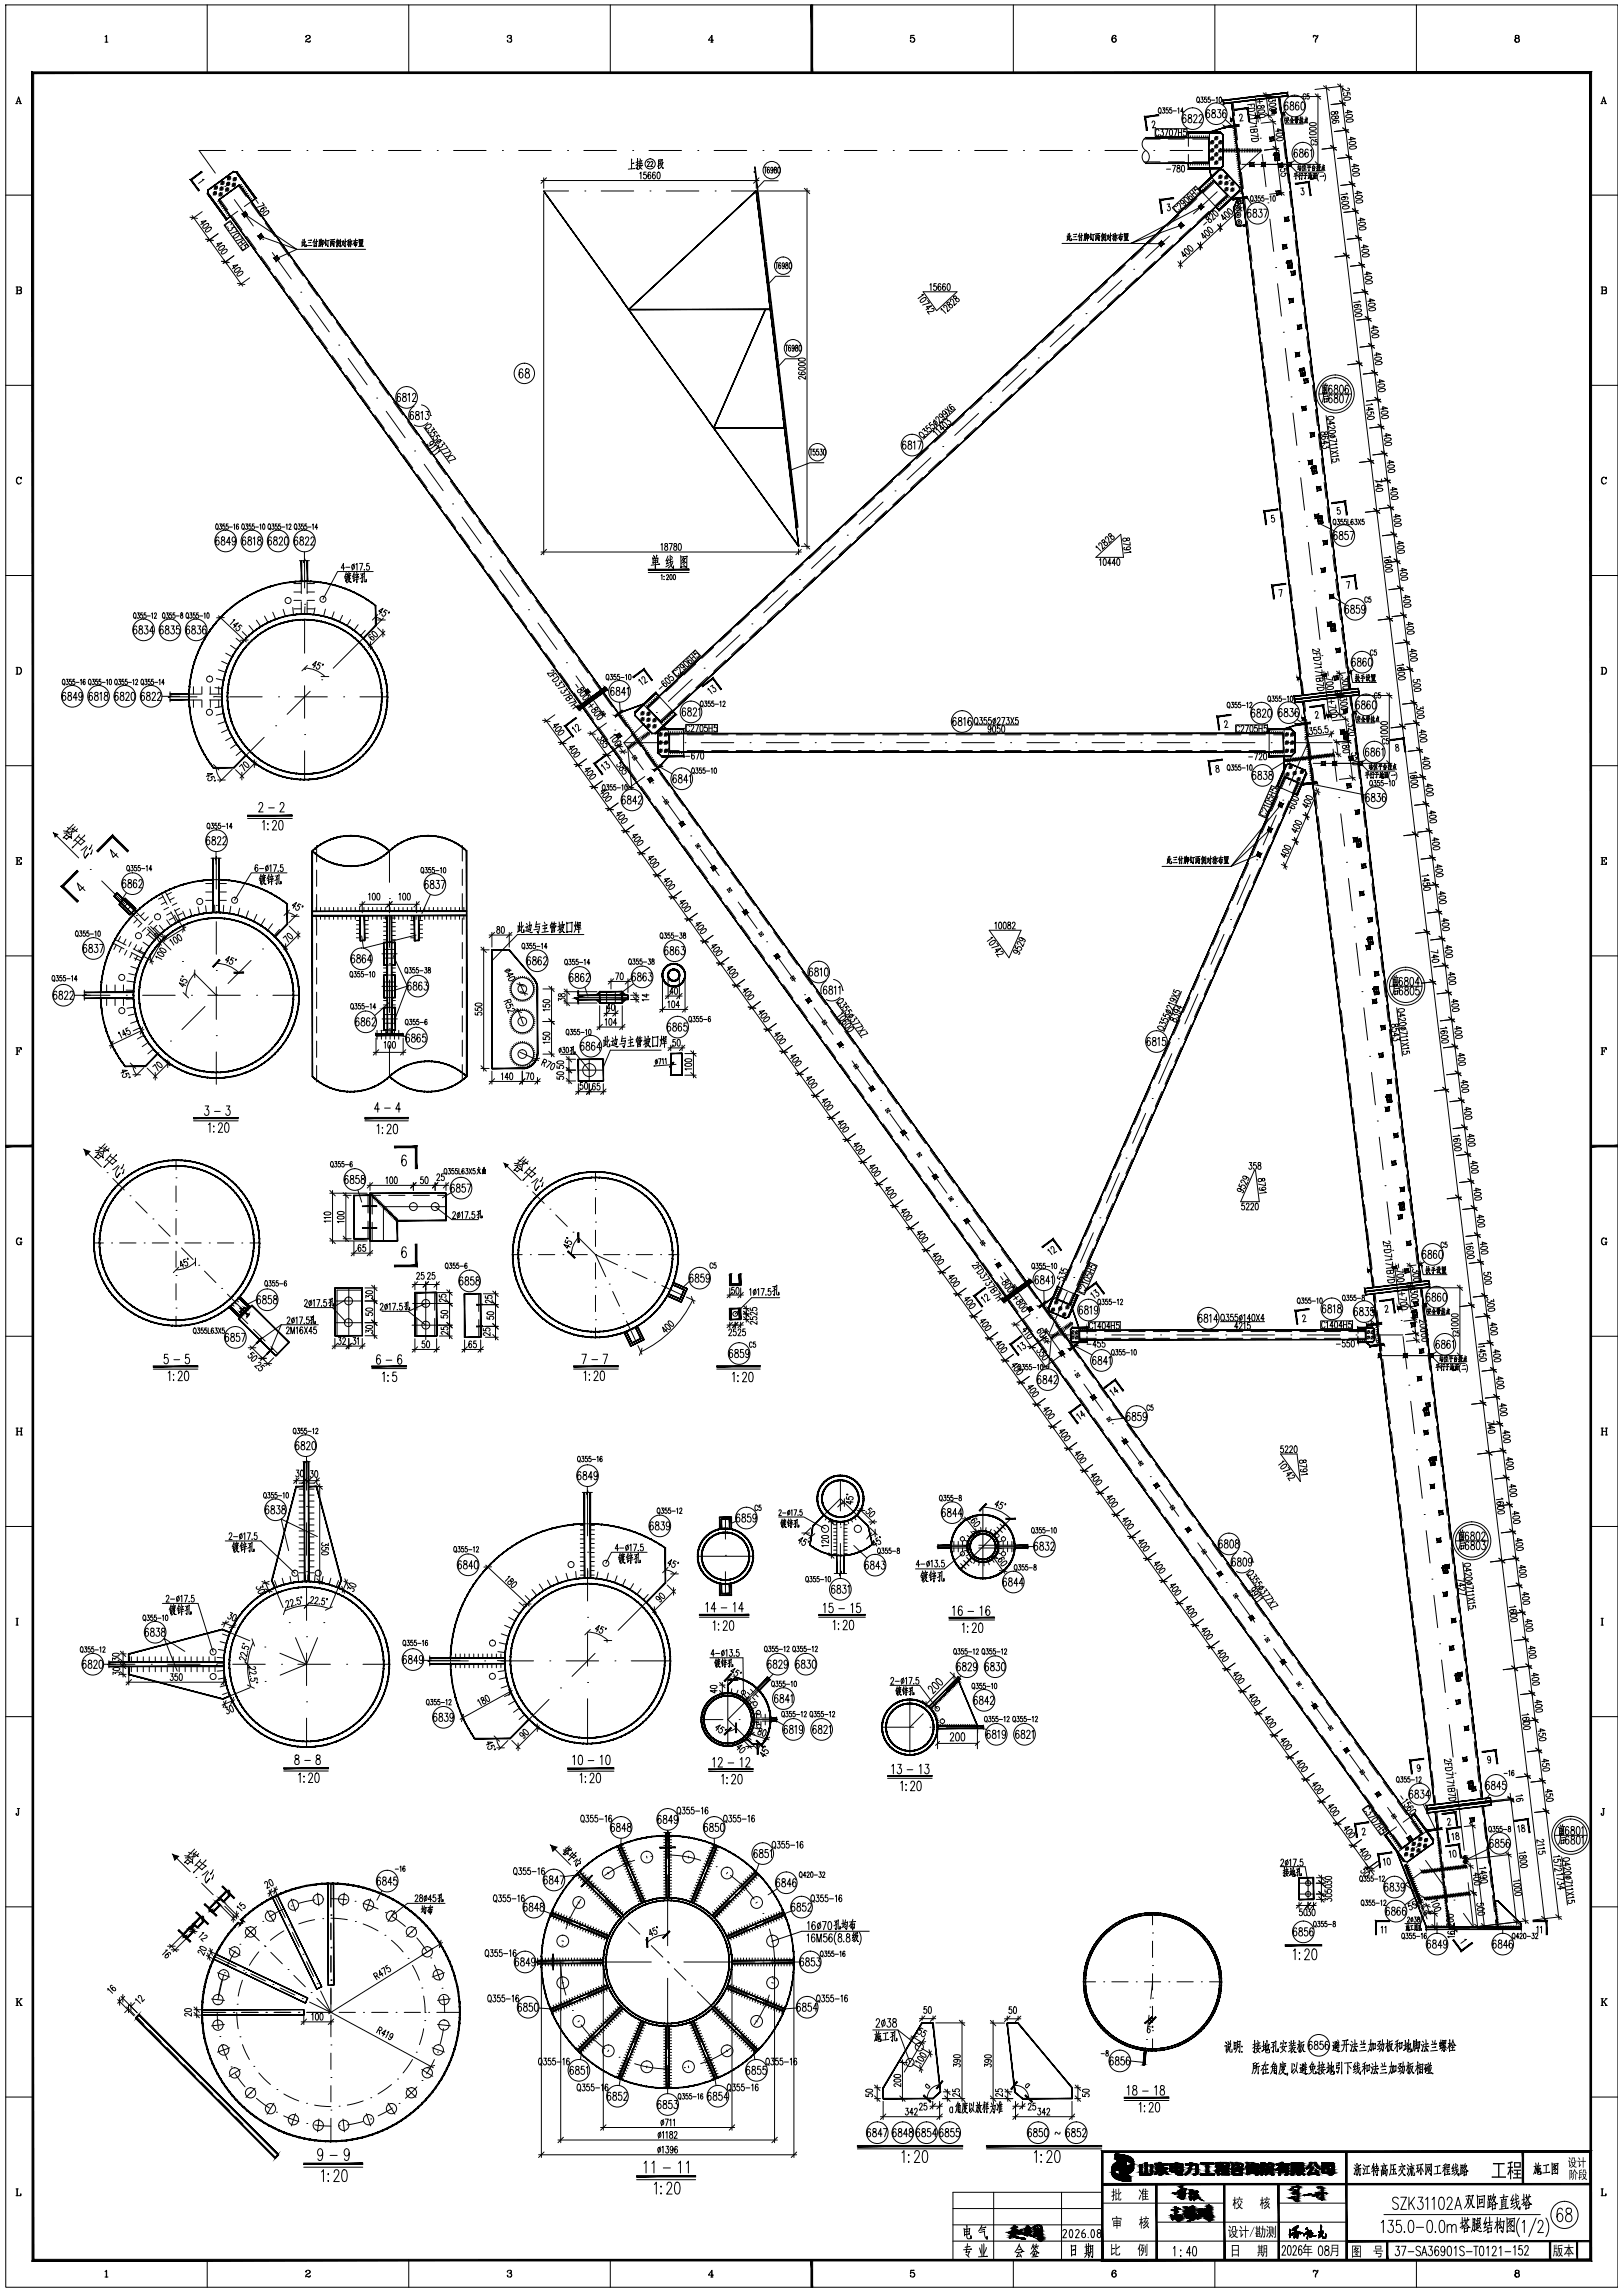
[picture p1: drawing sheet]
<svg xmlns="http://www.w3.org/2000/svg" width="598mm" height="845mm" viewBox="0 0 598 845" stroke-linecap="round" stroke-linejoin="round" font-family="sans-serif">
<!-- layer: 0 -->
<g fill="#000" stroke="#000" stroke-width=".37">
<path d="M219.4 368.3h1.5v1.3zM219.4 366.7l1.5-1.3v1.3zM229.3 368.3h1.5l-1.5 1.3zM229.3 365.4l1.5 1.3h-1.5zM141.9 381l.8-.7v.7zM144.4 380.3l.8 .8-.8-.1zM533.9 710.5h.5l-.4 .4zM551.3 710.5h.5l.1 .4zM411 793.8h.5zM413.3 795.9h1.7zM414.9 798.9h2.8zM414.6 795.6h.4z"/>
<path d="M416.5 796.8h1.1l-.3 .3zM425.7 797.7h4.6zM426.9 797h.8zM427.7 798.9h.8zM433 797.2h.8zM434.8 797.6h.9zM435 798.5h.8zM436.9 797.8h4.4zM442.7 797.4h4.5zM448 798.4h1.7zM448.1 796.9h.5zM448.9 796.9h.8z"/>
<path d="M449.2 796.8h.5zM450.6 798.5h2.2zM450.6 798.5h2.1zM454.6 799.4h.3zM454.6 798h.4zM457.4 798.1h.6zM459 798.7h1.1zM459.3 798.7h.8zM459.7 797.8h.6zM460.5 798.2h.3zM462.2 799.2h.5zM466.4 797.2h2.5z"/>
<path d="M470.2 799.7h.2zM476.9 799.7h.6zM479.5 797.4h.8zM481.3 799.1h.4zM485.9 799.1h.4zM485.9 799.1l.4 .1zM382.1 819.9h1zM382.3 819.9h.6zM382.4 819.9h.5zM412.4 802h.4zM412.7 802.2h3.8zM414.7 801.7h.9z"/>
<path d="M414.9 801.7h.5zM415.9 803.8h.2zM423.5 800.9h1.1zM423.7 800.9h.9zM425.5 801.1h.4zM430 801.1l.3 .1zM431.4 816.2h.3zM431.4 816.1h.2zM431.5 800.2h4.3zM431.5 816.6h.3zM432 817.9h.2zM432.3 814.2h.9z"/>
<path d="M432.2 816.8h.2zM432.6 816.5h1zM432.9 813.2h.2zM433 816.4h2.3zM433 813.4h.3zM432.9 813.2h.1zM433 817.1h.3zM433.1 814h.8zM433 815.8h.2zM433 816.8h.2zM433.3 816.3h1.9zM433.1 817.4h.2z"/>
<path d="M433.1 813.5h.2zM433.3 817.3h.7zM433.4 813.9h1.2zM433.5 816.3h1.6zM433.5 815.1h.3zM433.3 817.5h.2zM433.6 815.1h.2zM433.6 801.3h2.2zM433.7 813.8h.8zM433.8 818.1h.2zM433.9 801.3h1.9zM433.9 816.9h.3z"/>
<path d="M434 818.4h.4zM434 813.7h.3zM434.1 818.4h.2zM434.4 818h.4zM436.6 815.8h.2zM436.6 815.7h.2zM436.7 815.6h.2zM436.7 815.5h.2zM436.7 801.3h.3zM436.8 814.9h.2zM436.9 814.8h.1zM436.9 814.7h.2z"/>
<path d="M436.9 814.5h.2zM436.9 814.4h.2zM437.2 815.8h.2zM437 813.7h.2zM437 813.9h.2zM437 813.4h.2zM437 813.6h.2zM437.3 815.2h.2zM437.4 817.4h.2zM437.5 814.8h.2zM437.7 814.9h.5zM437.8 818.4h.5z"/>
<path d="M437.6 816.9h.2zM437.6 817h.2zM437.9 814.8h.3zM437.7 816.9h.2zM437.7 816.7h.2zM437.7 814.5h.2zM437.8 814.5h.2zM437.8 816.5h.2zM438 816.6h.1zM438.1 814.1h.2zM437.9 814.8h.2zM438 814.3h.2z"/>
<path d="M438.1 814.2h.2zM438.1 815.8h.2zM438.2 814h.2zM438.3 817.2h.2zM438.7 817.9h.5zM438.9 815.9h.6zM438.8 813.3h.2zM439 813h.7zM438.8 817.5h.2zM439 815.4h.1zM439.2 816h.2zM439.3 818h.4z"/>
<path d="M439.3 816h.1zM439.4 815.5h.2zM439.4 815.3h.2zM439.5 815.1h.2zM439.6 814.3h.2zM439.6 813.6h.2zM439.6 814h.2zM439.9 815.8h.8zM439.7 816h.2zM439.8 816.4h.2zM439.8 816.3h.2zM440.2 817h.2z"/>
<path d="M440 817.3h.2zM440.3 816.8h.2zM440.5 816.4h.2zM440.6 816.1h.2zM442.4 801.4h5zM448.5 801.4h.6zM459.4 801.2l.2 .1zM459.4 801.2h.3zM460.1 800.5h.7zM460.2 800.5h.6zM461.2 800.7h1.5zM466.2 801.3h.2z"/>
<path d="M468.1 801.2h1.3zM468.6 801.4h.2zM473.7 801.1h1zM473.9 801.1h.8zM475.3 810h.2zM475.5 806.8h.2zM475.6 806.7h.1zM475.7 806.6h.1zM475.8 806.5h.2zM476.6 809.3h.5zM476.7 809.5h.3zM476.6 808.2h.3z"/>
<path d="M477 807.4h.4zM476.8 807.8h.2zM476.8 809.3h.2zM476.8 807.7h.3zM476.9 807.5h.2zM477.7 807.7h.2zM477.7 811.2h.2zM477.9 801.3h1zM477.8 811.2h.1zM477.8 807.4h.2zM477.8 807.3h.2zM478 807.2h.2z"/>
<path d="M478 807.1h.2zM480.2 801.4h.4zM481.9 801.3h.6zM482.2 808.5h1zM482.8 800.7h2.9zM482.8 808.5h.3zM483.8 809.2h.3zM483.9 809h.7zM485 808h.2zM486 807.9h.2zM486.4 805.6h.2zM486.6 808.3h1.2z"/>
<path d="M487 810.6h.2zM487.6 808.1h1.2zM487.7 808.1h1.1zM487.8 800.8h2.1zM488.6 808.3h.2zM490.2 801h1.1zM490.5 800.9h.9zM372.9 821.1h.6zM373.8 824.4h1.5zM374.4 824.5h1.2zM374.3 820.5h.2zM374.4 821.8h.2z"/>
<path d="M374.8 824.6h1.6zM375.2 824.7h1.7zM375.2 821.9h.2zM376.2 821.6h.3zM376.7 824.9h1zM377.6 822.7h.2zM377.8 823.7h.2zM377.8 821.3h.2zM378.3 823.7h.2zM378.7 821h1zM379.7 822.4h.2zM379.7 822.2h.2z"/>
<path d="M381.1 823.1h.2zM381.7 820.1h.8zM382.7 825.2h.1zM383.1 825.6h.6zM382.9 823.5h.2zM383 822.3h.2zM383.3 825.7h.4zM383.5 825.8h.2zM383.7 824.6h.2zM383.7 824.5h.2z"/>
<path d="M298.8 1.8l.6 25v-25zM298.8 1.8l.6 25h-.6z"/>
<path d="M11.8 26.5l.6 806v-805.4zM11.8 26.5l.6 806-.6 .6zM12.4 832.5l-.6 .6 574-.6zM11.8 833.1l574-.6 .6 .6zM585.8 27.1v805.4l.6 .6zM586.4 26.5v806.6l-.6-806zM12.4 27.1h573.4l.6-.6zM11.8 26.5h574.6l-574 .6z"/>
<path d="M453.7 37.8l26.2 218.4-26-218.4zM453.7 37.8l26.2 218.4h-.2z"/>
<path d="M474.2 34.3l.1 1h.2zM474.3 34.1l.2 1.2-.3-1zM450.8 37.1l23.4-2.8 .1-.2zM450.6 36.9l23.7-2.8-23.5 3zM450.6 36.9l.3 1.1zM450.6 36.9l.1 1.3zM450.9 38l-.2 .2 23.7-3zM450.7 38.2l23.7-2.8z"/>
<path d="M474.2 34.3l.1 1h.2zM474.3 34.1l.2 1.2-.3-1zM450.8 37.1l23.4-2.8 .1-.2zM450.6 36.9l23.7-2.8-23.5 3zM450.6 36.9l.3 1.1zM450.6 36.9l.1 1.3zM450.9 38l-.2 .2 23.7-3zM450.7 38.2l23.7-2.8z"/>
<path d="M422.1 43.2l4.8-.6v-.3zM421.7 42.9l5.2-.6-4.8 .9zM421.7 42.9l1 5.1-.6-4.8zM421.7 42.9l1 5.1h-.4z"/>
<path d="M437.7 48.6v2.1h.2zM437.7 48.6l.2 2.1zM437.7 48.6l.2 .2 11.7-.2zM437.9 48.8l11.7-.2v.2zM449.6 48.6l1.1 1zM449.6 48.8l1.1 .8zM450.5 49.7l.2 11.5v-11.6zM450.5 49.7l.2 11.5-.2-.1zM450.5 61.1l-.9 1.2 1.1-1.1zM450.5 61.1l-.9 1.2zM437.7 62.3h11.9v-.2zM437.9 62.1h11.7l-11.9 .2zM437.7 60.1v2.2l.2-.2zM437.7 60.1h.2v2z"/>
<path d="M437.8 48.9v.2l12.1-.2zM437.8 49.1l12.1-.2v.2z"/>
<path d="M422.1 50.8l23.2-.2zM422.1 50.6h23.2z"/>
<path d="M445.6 48.6v.2l5.6-1.9zM445.6 48.8l5.6-1.9 .1 .2z"/>
<path d="M454.1 46.6v.2l.7-.3zM454.1 46.8l.7-.3 .1 .2z"/>
<path d="M453.6 44l.9-.3zM453.4 43.8l1.1-.1zM453.4 43.8l.3 .6zM453.4 43.8l.1 .8zM453.7 44.4l-.2 .2 1.1-.3zM453.5 44.6l1.1-.3z"/>
<path d="M454.7 40.3v.3l5.1-.9zM454.7 40.6l5.1-.9-.3 .4zM459.8 39.7l-.3 .4 .9 4.7zM459.5 40.1l.9 4.7h-.3z"/>
<path d="M454.7 46.6l3.2 25.3-3-25.3zM454.7 46.6l3.1 25.3z"/>
<path d="M456.2 46.2l.2 .2zM456.4 46v.4l-.2-.2zM451.3 46.8l5.1-.8zM451.1 46.6l5.3-.6-5.1 .8zM451.1 46.6l.2 .3zM451.1 46.6l.2 .3-.2 .2zM451.3 46.9l-.2 .2 5.2-.8zM451.1 47.1l5.2-.8v.2z"/>
<path d="M469.1 57l.9-.1zM469.1 57.2l.9-.3z"/>
<path d="M469.5 56.4l1.6-.2zM469.5 56.5l1.6-.2z"/>
<path d="M469.4 56.4l.5 2.8zM469.4 56.4l.5 2.8z"/>
<path d="M469.8 59.1l1.6-.2zM469.8 59.2l1.6-.2z"/>
<path d="M471 56.3l.5 2.7zM471 56.3l.5 2.7z"/>
<path d="M472.1 41.6l1.1-.1zM472.1 41.8l1.1-.3zM473.2 41.5l.1 .7zM473 41.6l.3 .6zM472.2 42.3l1.1-.1zM472.2 42.2l.9-.1z"/>
<path d="M70.1 66.2l3 4.2 .3-.2zM70.1 66.2l.5 .1 2.8 3.9zM70.1 66.2l.5 .1 3.7-3.1zM70.6 66.3l3.7-3.1 .2 .3z"/>
<path d="M80.5 73.7l133.6 185.9zM80.5 73.7l133.6 185.9-.2 .1z"/>
<path d="M80.6 73.7l7.6-5.6zM80.5 73.5l7.7-5.4z"/>
<path d="M92.6 74.2l1.5-1.2zM92.7 74.3l1.4-1.3 .3 .1zM87.4 63.6l6.7 9.4 .3 .1zM87.5 63.4l6.9 9.7-7-9.5zM86.1 63.4h1.4zM86 63.2l1.5 .2h-1.4zM76.8 70l9.3-6.6-.1-.2zM76.6 69.9l9.4-6.7-9.2 6.8zM76.6 69.9v1.4zM76.6 69.9l-.2 1.5zM76.4 71.4l6.9 9.4zM76.4 71.4l6.9 9.6zM83.3 80.8v.2l1.6-1.4zM83.3 81l1.6-1.4z"/>
<path d="M86.9 63.5l7.2 9.7zM86.9 63.5l.2-.1 7 9.8z"/>
<path d="M231.7 114.1l47-43.7-.1-.1zM231.6 114l47-43.7z"/>
<path d="M422.1 60.1v.2l23.2-.2zM422.1 60.3l23.2-.2v.2z"/>
<path d="M427.6 73.8l4.8-.6v-.4zM427.2 73.5l5.2-.7-4.8 1zM427.2 73.5l1 5.1-.6-4.8zM427.2 73.5l1 5.1h-.4z"/>
<path d="M437.8 61.8v.2l12.1-.2zM437.8 62l12.1-.2v.2z"/>
<path d="M441.8 69.5l.1 .2 7.6-7.3zM441.9 69.7l7.7-7.2z"/>
<path d="M441.6 69.4l1.2 1.4 .2-.1zM441.6 69.4l1.4 1.3zM441.6 69.4l7.6-7zM441.8 69.4l7.4-7zM449.2 62.4v.2l1.4-.2zM449.2 62.6l1.4-.2zM450.6 62.4l6.2 6.7zM450.6 62.6l6.2 6.5zM456.6 69.1l.2 1.5v-1.5zM456.6 69.1l.2 1.5zM449.2 77.6l7.6-7-.2-.1zM449.2 77.4l7.4-6.9-7.4 7.1zM447.9 76.3l1.3 1.3v-.2zM447.9 76.3l1.3 1.1z"/>
<path d="M445.2 50.7v9.4h.2zM445.2 50.7h.2v9.4z"/>
<path d="M445.5 62.2l.8 3zM445.5 62.2h.2l.6 3z"/>
<path d="M238.5 260.7l208.8-194zM238.3 260.6l208.9-194-208.7 194.1z"/>
<path d="M448.9 77.3l7.7-7.2zM449.1 77.4l7.5-7.3 .2 .1z"/>
<path d="M447.2 66.7l5.1 5.5 .1-.1zM447.3 66.6l5.1 5.5z"/>
<path d="M454.6 76.7l.7 5.4zM454.6 76.7l.7 5.4z"/>
<path d="M454.7 75.9l-.1 .2zM454.6 76.1l.3-.2zM454.6 76.1l-.1 .3zM454.5 76.4l.3-.2zM454.5 76.4l.1 .3zM454.7 76.4l-.1 .3z"/>
<path d="M455.9 73.2h.6zM456 73.4l.5-.2z"/>
<path d="M455.9 73.3l.3 1.8zM455.9 73.3l.3 1.8z"/>
<path d="M455.9 73.3l-1 2.6zM455.9 73.3l-1 2.6z"/>
<path d="M453.7 73.3l2.4-.2v-.2zM453.7 73.2l2.4-.3z"/>
<path d="M456.1 75l2.1-.2zM456.2 75.2l2-.4z"/>
<path d="M457.2 72.9l.8-.1-.1-.1zM457.2 72.7h.7l-.7 .2z"/>
<path d="M459.4 72.6l.2 .4zM459.4 72.6l.2 .4zM454.3 73.6l5.3-.6-.2-.2zM454.5 73.4l4.9-.6-5.1 .8zM454.3 73.1v.5l.2-.2zM454.3 73.1l.2 .3zM454.3 73.1l5.1-.6zM454.4 73.3l5-.8z"/>
<path d="M477.2 67.5l.1 .4 5.1-1zM477.3 67.9l5.1-1-.4 .4zM482.4 66.9l-.4 .4 1 4.7zM482 67.3l1 4.7-.4 .1z"/>
<path d="M76.5 71l7.1 9.7zM76.5 71l.1-.1 7 9.8z"/>
<path d="M455.2 82.1l.1 .3zM455.3 82.1v.3zM455.3 82.4l.1 .4zM455.4 82.4v.4zM455.4 82.8l.3 .2zM455.6 82.6l.1 .4zM455.8 82.9l.2 .3zM455.8 82.9l.2 .3zM456 83l.3 .3zM456 83l.3 .3zM456.4 83.1l.3 .2zM456.4 83.1l.3 .2z"/>
<path d="M456.6 83.1l2.5-.3zM456.7 83.3l2.4-.5z"/>
<path d="M458.2 83l.2 .1zM458.2 83v.3zM458.4 83.1l-.2 .2 1-.3zM458.2 83.3l1-.3z"/>
<path d="M473.8 96.8l.9-.1zM473.8 96.9l1-.1z"/>
<path d="M474.2 96.1l1.6-.2zM474.2 96.2l1.6-.2z"/>
<path d="M474.2 96.2l.4 2.7zM474.2 96.2l.4 2.7z"/>
<path d="M474.6 98.8l1.5-.2zM474.6 98.9l1.5-.1z"/>
<path d="M475.7 96l.5 2.7zM475.7 96l.5 2.7z"/>
<path d="M282 114l-19 43.7 19.1-43.6zM282 114l-19 43.7-.2-.1z"/>
<path d="M231.6 114.1h52.2v-.2zM231.6 113.9h52.2l-52.2 .2z"/>
<path d="M478.6 136.5l.9-.1zM478.6 136.6l.9-.2z"/>
<path d="M479 135.8l1.5-.2zM479 135.9l1.5-.2z"/>
<path d="M478.9 135.9l.5 2.7zM478.9 135.9l.5 2.7z"/>
<path d="M479.3 138.5l1.5-.2zM479.3 138.7l1.6-.2z"/>
<path d="M480.5 135.7l.4 2.7zM480.5 135.7l.4 2.7z"/>
<path d="M262.9 157.7l26.1-.1zM262.9 157.6h26.1z"/>
<path d="M482.8 172.5l1-.1zM482.9 172.6l.9-.2z"/>
<path d="M483.3 171.8l1.5-.2zM483.3 171.9l1.5-.3z"/>
<path d="M483.2 171.9l.5 2.7zM483.2 171.9l.5 2.7z"/>
<path d="M483.6 174.5l1.5-.2zM483.6 174.7l1.6-.2z"/>
<path d="M484.7 171.7l.5 2.7zM484.7 171.7l.5 2.7z"/>
<path d="M466.1 188.5l4.7-.6v-.3zM465.6 188.2l5.2-.6-4.7 .9zM465.6 188.2l1 5.1-.5-4.8zM465.6 188.2l1 5.1h-.3z"/>
<path d="M485 190.9l1-.2zM485.1 191l.9-.3z"/>
<path d="M485.4 190.2l1.6-.2zM485.5 190.3l1.5-.2z"/>
<path d="M485.4 190.2l.4 2.7zM485.4 190.2l.4 2.7z"/>
<path d="M485.8 192.9l1.5-.2zM485.8 193l1.5-.2z"/>
<path d="M486.9 190l.5 2.8zM486.9 190l.5 2.8z"/>
<path d="M490.6 185.2v.4l5.2-1zM490.6 185.6l5.2-1-.4 .4zM495.8 184.6l-.4 .4 1 4.7zM495.4 185l1 4.7-.4 .1z"/>
<path d="M110.9 206.6l.3 7.6v-7.6zM110.9 206.6l.3 7.6h-.3z"/>
<path d="M113.1 206.6l.3 7.6v-7.6zM113.1 206.6l.3 7.6h-.3z"/>
<path d="M238.9 209.7h15l-15 .4zM238.9 210.1h15v-.4z"/>
<path d="M293.1 192.4l1 8.9h.2zM293.1 192.4h.2l1 8.9zM288.5 154.2l4.6 38.2h.2zM288.5 154.2h.2l4.6 38.2zM283.3 110.5l5.2 43.7h.2zM283.3 110.5h.2l5.2 43.7zM278.5 70.4l4.8 40.1h.2zM278.5 70.4h.2l4.8 40.1z"/>
<path d="M260.5 154.5l33.7 46.9 .1-.2zM260.5 154.5l33.8 46.7zM229.2 110.8l31.5 43.6zM229.2 110.8l.2-.1 31.3 43.7zM200.3 70.4l28.9 40.4 .2-.1zM200.3 70.4l29.1 40.3z"/>
<path d="M469 215.9l4.7-.6v-.3zM468.5 215.6l5.2-.6-4.7 .9zM468.5 215.6l1 5.1-.5-4.8zM468.5 215.6l1 5.1h-.3z"/>
<path d="M494.2 212.5v.4l5.1-1zM494.2 212.9l5.1-1-.3 .4zM499.3 211.9l-.3 .4 .9 4.8zM499 212.3l.9 4.8h-.3z"/>
<path d="M133.7 235.1l.2 .2 4.4-4.8zM138.3 230.5l.2 .2-4.6 4.6z"/>
<path d="M138.3 223.2v7.4h.2zM138.3 223.2h.2v7.4z"/>
<path d="M137 221.9l1.5 1.2-.2 .2zM137 221.9l-.2 .3 1.5 1.1zM135.4 220.9l1.6 1-.2 .3zM135.4 220.9l-.1 .2 1.5 1.1zM133.8 219.9l1.6 1-.1 .2zM133.8 219.9l-.1 .2 1.6 1zM132.2 219l1.6 .9-.1 .2zM132.2 219l-.1 .2 1.6 .9zM130.5 218.2l1.7 .8-.1 .2zM130.5 218.2l-.1 .2 1.7 .8zM128.8 217.4l1.7 .8-.1 .2zM128.8 217.4l-.1 .2 1.7 .8zM127.1 216.7l1.7 .7-.1 .2zM127.1 216.7l-.1 .3 1.7 .6zM125.3 216.1l1.8 .6-.1 .3zM125.3 216.1l-.1 .2 1.8 .7zM123.5 215.6l1.8 .5-.1 .2zM123.5 215.6v.2l1.7 .5zM121.7 215.1l1.8 .5v.2zM121.7 215.1v.3l1.8 .4zM119.9 214.7l1.8 .4v.3zM119.9 214.7l-.1 .3 1.9 .4zM118 214.5l1.9 .2-.1 .3zM118 214.5v.2l1.8 .3zM116.2 214.2l1.8 .3v.2zM116.2 214.2v.3l1.8 .2zM114.3 214.1l1.9 .1v.3zM114.3 214.1v.2l1.9 .2zM112.5 214.1h1.8v.2zM112.5 214.1v.2h1.8zM110.6 214.1h1.9v.2zM110.6 214.1v.2h1.9zM108.7 214.2l1.9-.1v.2zM108.7 214.2v.3l1.9-.2zM106.8 214.4l1.9-.2v.3zM106.8 214.4l.1 .2 1.8-.1zM105 214.7l1.8-.3 .1 .2zM105 214.7l.1 .2 1.8-.3zM103.2 215l1.8-.3 .1 .2zM103.2 215v.3l1.9-.4zM101.4 215.5l1.8-.5v.3zM101.4 215.5v.2l1.8-.4zM99.6 216l1.8-.5v.2zM99.6 216v.2l1.8-.5zM97.8 216.6l1.8-.6v.2zM97.8 216.6l.1 .2 1.7-.6zM96 217.2l1.8-.6 .1 .2zM96 217.2l.1 .3 1.8-.7zM94.3 218l1.7-.8 .1 .3zM94.3 218l.1 .2 1.7-.7zM92.6 218.8l1.7-.8 .1 .2zM92.6 218.8l.2 .2 1.6-.8zM91 219.7l1.6-.9 .2 .2zM91 219.7l.1 .2 1.7-.9zM89.4 220.7l1.6-1 .1 .2zM89.4 220.7l.1 .2 1.6-1zM87.8 221.7l1.6-1 .1 .2zM87.8 221.7l.2 .2 1.5-1zM86.3 222.8l1.5-1.1 .2 .2zM86.3 222.8l.2 .2 1.5-1.1zM84.9 224l1.4-1.2 .2 .2zM84.9 224l.1 .2 1.5-1.2zM83.5 225.2l1.4-1.2 .1 .2zM83.5 225.2l.1 .2 1.4-1.2zM82.1 226.5l1.4-1.3 .1 .2zM82.1 226.5l.2 .2 1.3-1.3zM82.1 226.5l.2 .2-1.5 1.1zM80.8 227.8l.2 .2 1.3-1.3zM80.8 227.8l.2 .2-1.4 1.2zM79.6 229.2l.2 .2 1.2-1.4zM79.6 229.2l.2 .2-1.4 1.3zM78.4 230.7l.2 .1 1.2-1.4zM78.4 230.7l.2 .1-1.3 1.4zM78.6 230.8l-1.3 1.4 .2 .1zM77.3 232.2l.2 .1-1.2 1.5zM77.5 232.3l-1.2 1.5 .2 .1zM76.3 233.8l.2 .1-1.2 1.4zM76.5 233.9l-1.2 1.4 .2 .2zM75.3 235.3l.2 .2-1.1 1.5zM75.5 235.5l-1.1 1.5 .2 .1zM74.4 237l.2 .1-1 1.5zM74.6 237.1l-1 1.5 .2 .2zM73.6 238.6l.2 .2-1 1.6zM73.8 238.8l-1 1.6 .2 .1zM72.8 240.4l.2 .1-.9 1.6zM73 240.5l-.9 1.6 .2 .1zM72.1 242.1l.2 .1-.8 1.7zM72.3 242.2l-.8 1.7 .3 .1zM71.5 243.9l.3 .1-.8 1.7zM71.8 244l-.8 1.7h.2zM71 245.7h.2l-.7 1.8zM71.2 245.7l-.7 1.8h.3zM70.5 247.5h.3l-.6 1.8zM70.8 247.5l-.6 1.8 .2 .1zM70.2 249.3l.2 .1-.5 1.8zM70.4 249.4l-.5 1.8h.2zM69.9 251.2h.2l-.4 1.8zM70.1 251.2l-.4 1.8h.2zM69.7 253h.2l-.3 1.9zM69.9 253l-.3 1.9h.2zM69.6 254.9h.2l-.3 1.9zM69.8 254.9l-.3 1.9h.3zM69.5 256.8h.3l-.2 1.8zM69.8 256.8l-.2 1.8h.2zM69.6 258.6h.2l-.1 1.9zM69.8 258.6l-.1 1.9h.2zM69.7 260.5h.2v1.9zM69.9 260.5v1.9h.2zM69.9 262.4h.2l.1 1.9zM70.1 262.4l.1 1.9 .2-.1zM70.2 264.3l.2-.1 .1 1.9zM70.4 264.2l.1 1.9 .3-.1zM70.5 266.1l.3-.1 .2 1.9zM70.8 266l.2 1.9h.2zM71 267.9h.2l.3 1.8zM71.2 267.9l.3 1.8h.3zM71.5 269.7h.3l.4 1.8zM71.8 269.7l.4 1.8 .2-.1zM72.2 271.5l.2-.1 .4 1.9zM72.4 271.4l.4 1.9 .3-.2zM72.8 273.3l.3-.2 .5 1.9zM73.1 273.1l.5 1.9 .2-.1zM73.6 275l.2-.1 .6 1.8zM73.8 274.9l.6 1.8 .3-.2zM74.4 276.7l.3-.2 .7 1.8zM74.7 276.5l.7 1.8 .2-.1zM75.4 278.3l.2-.1 .7 1.7zM75.6 278.2l.7 1.7 .3-.1zM76.3 279.9l.3-.1 .8 1.7zM76.6 279.8l.8 1.7 .2-.2zM77.4 281.5l.2-.2 .9 1.7zM77.6 281.3l.9 1.7 .2-.2z"/>
<path d="M489.8 230.6l.9-.1zM489.8 230.7l.9-.2z"/>
<path d="M490.2 229.9l1.5-.2zM490.2 230l1.5-.3z"/>
<path d="M490.1 230l.5 2.7zM490.1 230l.5 2.7z"/>
<path d="M490.5 232.6l1.6-.2zM490.5 232.7l1.6-.1z"/>
<path d="M491.7 229.8l.4 2.7zM491.7 229.8l.4 2.7z"/>
<path d="M62.7 255.6v.2l7-.2zM62.7 255.8l7-.2v.2z"/>
<path d="M62.7 257.7v.3l7-.3zM62.7 258l7-.3v.3z"/>
<path d="M140.8 256.8v1.5h-.3zM140.5 256.8v1.5l.3-1.5zM140.8 255.2v1.6h-.3zM140.5 255.2v1.6l.3-1.6zM140.6 253.7l.2 1.5h-.3zM140.4 253.7l.1 1.5 .1-1.5zM140.4 252.2l.2 1.5h-.2zM140.2 252.2l.2 1.5v-1.5zM140.1 250.6l.3 1.6h-.2zM139.9 250.7l.3 1.5-.1-1.6zM139.7 249.1l.4 1.5-.2 .1zM139.5 249.2l.4 1.5-.2-1.6zM139.3 247.6l.4 1.5-.2 .1zM139.1 247.7l.4 1.5-.2-1.6zM138.8 246.2l.5 1.4-.2 .1zM138.5 246.3l.6 1.4-.3-1.5zM138.2 244.8l.6 1.4-.3 .1zM137.9 244.9l.6 1.4-.3-1.5zM137.5 243.4l.7 1.4-.3 .1zM137.2 243.5l.7 1.4-.4-1.5zM136.7 242l.8 1.4-.3 .1zM136.5 242.2l.7 1.3-.5-1.5zM135.9 240.7l.8 1.3-.2 .2zM135.7 240.9l.8 1.3-.6-1.5zM135 239.5l.9 1.2-.2 .2zM134.8 239.6l.9 1.3-.7-1.4zM134 238.3l1 1.2-.2 .1zM133.8 238.4l1 1.2-.8-1.3zM133 237.1l1 1.2-.2 .1zM132.8 237.3l1 1.1-.8-1.3zM131.9 236l1.1 1.1-.2 .2zM131.9 236l-.2 .2 1.1 1.1zM130.7 235l1.2 1-.2 .2zM130.7 235l-.1 .2 1.1 1zM129.5 234l1.2 1-.1 .2zM129.5 234l-.1 .2 1.2 1zM128.3 233.1l1.2 .9-.1 .2zM128.3 233.1l-.2 .2 1.3 .9zM127 232.3l1.3 .8-.2 .2zM127 232.3l-.2 .2 1.3 .8zM125.6 231.5l1.4 .8-.2 .2zM125.6 231.5l-.1 .2 1.3 .8zM124.2 230.8l1.4 .7-.1 .2zM124.2 230.8l-.1 .3 1.4 .6zM122.8 230.2l1.4 .6-.1 .3zM122.8 230.2l-.1 .3 1.4 .6zM121.3 229.7l1.5 .5-.1 .3zM121.3 229.7v.2l1.4 .6zM119.9 229.2l1.4 .5v.2zM119.9 229.2l-.1 .3 1.5 .4zM118.4 228.9l1.5 .3-.1 .3zM118.4 228.9l-.1 .2 1.5 .4zM116.9 228.6l1.5 .3-.1 .2zM116.9 228.6l-.1 .2 1.5 .3zM115.3 228.4l1.6 .2-.1 .2zM115.3 228.4v.2l1.5 .2zM113.8 228.3l1.5 .1v.2zM113.8 228.3v.2l1.5 .1zM112.2 228.2l1.6 .1v.2zM112.2 228.2v.2l1.6 .1zM110.7 228.3l1.5-.1v.2zM110.7 228.3v.2l1.5-.1zM109.2 228.4l1.5-.1v.2zM109.2 228.4v.2l1.5-.1zM107.6 228.6l1.6-.2v.2zM107.6 228.6l.1 .2 1.5-.2zM106.1 228.9l1.5-.3 .1 .2zM106.1 228.9l.1 .2 1.5-.3zM104.6 229.2l1.5-.3 .1 .2zM104.6 229.2l.1 .3 1.5-.4zM103.1 229.7l1.5-.5 .1 .3zM103.1 229.7l.1 .2 1.5-.4zM101.7 230.2l1.4-.5 .1 .2zM101.7 230.2v.3l1.5-.6zM100.2 230.8l1.5-.6v.3zM100.2 230.8l.2 .3 1.3-.6zM98.9 231.5l1.3-.7 .2 .3zM98.9 231.5l.1 .2 1.4-.6zM97.5 232.3l1.4-.8 .1 .2zM97.5 232.3l.1 .2 1.4-.8zM96.2 233.1l1.3-.8 .1 .2zM96.2 233.1l.2 .2 1.2-.8zM95 234l1.2-.9 .2 .2zM95 234l.1 .2 1.3-.9zM93.7 235l1.3-1 .1 .2zM93.7 235l.2 .2 1.2-1zM92.6 236l1.1-1 .2 .2zM92.6 236l.2 .2 1.1-1zM91.5 237.1l1.1-1.1 .2 .2zM91.5 237.1l.2 .2 1.1-1.1zM91.5 237.1l.2 .2-1.2 1zM90.5 238.3l.2 .1 1-1.1zM90.5 238.3l.2 .1-1.2 1.1zM89.5 239.5l.2 .1 1-1.2zM89.5 239.5l.2 .1-1.1 1.1zM89.7 239.6l-1.1 1.1 .2 .2zM88.6 240.7l.2 .2-1 1.1zM88.8 240.9l-1 1.1 .2 .2zM87.8 242l.2 .2-1 1.2zM88 242.2l-1 1.2 .2 .1zM87 243.4l.2 .1-.9 1.3zM87.2 243.5l-.9 1.3 .3 .1zM86.3 244.8l.3 .1-.9 1.3zM86.6 244.9l-.9 1.3 .2 .1zM85.7 246.2l.2 .1-.7 1.3zM85.9 246.3l-.7 1.3 .2 .1zM85.2 247.6l.2 .1-.7 1.4zM85.4 247.7l-.7 1.4 .3 .1zM84.7 249.1l.3 .1-.7 1.4zM85 249.2l-.7 1.4 .3 .1zM84.3 250.6l.3 .1-.5 1.5zM84.6 250.7l-.5 1.5h.2zM84.1 252.2h.2l-.5 1.5zM84.3 252.2l-.5 1.5h.3zM83.8 253.7h.3l-.4 1.5zM84.1 253.7l-.4 1.5h.3zM83.7 255.2h.3l-.3 1.6zM84 255.2l-.3 1.6h.2zM83.7 256.8h.2l-.2 1.5zM83.9 256.8l-.2 1.5h.3zM83.7 258.3h.3l-.2 1.6zM84 258.3l-.2 1.6 .3-.1zM83.8 259.9l.3-.1v1.6zM84.1 259.8v1.6l.2-.1zM84.1 261.4l.2-.1v1.6zM84.3 261.3v1.6l.3-.1zM84.3 262.9l.3-.1 .1 1.6zM84.6 262.8l.1 1.6 .3-.1zM84.7 264.4l.3-.1 .2 1.6zM85 264.3l.2 1.6 .2-.1zM85.2 265.9l.2-.1 .3 1.5zM85.4 265.8l.3 1.5 .2-.1zM85.7 267.3l.2-.1 .4 1.5zM85.9 267.2l.4 1.5 .3-.1zM86.3 268.7l.3-.1 .4 1.5zM86.6 268.6l.4 1.5 .2-.1zM87 270.1l.2-.1 .6 1.5zM87.2 270l.6 1.5 .2-.2zM87.8 271.5l.2-.2 .6 1.5zM88 271.3l.6 1.5 .2-.2zM88.6 272.8l.2-.2 .7 1.4zM88.8 272.6l.7 1.4 .2-.1zM89.5 274l.2-.1 .8 1.3zM89.7 273.9l.8 1.3 .2-.1zM90.5 275.2l.2-.1 .8 1.3zM90.7 275.1l.8 1.3 .2-.2zM91.5 276.4l.2-.2 .9 1.3zM91.7 276.2l.9 1.3 .2-.2zM92.6 277.5l.2-.2 .9 1.2zM92.8 277.3l.9 1.2 .2-.2zM93.9 278.3l1.1 1.2-1.3-1zM93.9 278.3l1.1 1.2 .1-.2zM95.1 279.3l1.1 1.1-1.2-.9zM95.1 279.3l1.1 1.1 .2-.2zM96.4 280.2l1.1 1-1.3-.8zM96.4 280.2l1.1 1 .1-.2zM97.6 281l1.3 1-1.4-.8zM97.6 281l1.3 1 .1-.2zM99 281.8l1.2 .9-1.3-.7zM99 281.8l1.2 .9 .2-.2zM100.4 282.5l1.3 .8-1.5-.6zM100.4 282.5l1.3 .8v-.2zM101.7 283.1l1.4 .7-1.4-.5zM101.7 283.1l1.4 .7 .1-.2zM103.2 283.6l1.4 .7-1.5-.5zM103.2 283.6l1.4 .7 .1-.3zM104.7 284l1.4 .7-1.5-.4zM104.7 284l1.4 .7 .1-.3zM106.2 284.4l1.4 .5-1.5-.2zM106.2 284.4l1.4 .5 .1-.2zM107.7 284.7l1.5 .5-1.6-.3zM107.7 284.7l1.5 .5v-.3zM109.2 284.9l1.5 .4-1.5-.1zM109.2 284.9l1.5 .4v-.3zM110.7 285l1.5 .3h-1.5zM110.7 285l1.5 .3v-.2zM112.2 285.1l1.6 .2h-1.6zM112.2 285.1l1.6 .2v-.3zM113.8 285l1.5 .2-1.5 .1zM113.8 285l1.5 .2v-.3zM115.3 284.9h1.6l-1.6 .3zM115.3 284.9h1.6l-.1-.2zM116.8 284.7h1.6l-1.5 .2zM116.8 284.7h1.6l-.1-.3zM118.3 284.4l1.6-.1-1.5 .4zM118.3 284.4l1.6-.1-.1-.3zM119.8 284l1.5-.2-1.4 .5zM119.8 284l1.5-.2v-.2zM121.3 283.6l1.5-.3-1.5 .5zM121.3 283.6l1.5-.3-.1-.2zM122.7 283.1l1.5-.4-1.4 .6zM122.7 283.1l1.5-.4-.1-.2zM124.1 282.5l1.5-.5-1.4 .7zM124.1 282.5l1.5-.5-.1-.2zM125.5 281.8l1.5-.6-1.4 .8zM125.5 281.8l1.5-.6-.2-.2zM126.8 281l1.5-.6-1.3 .8zM126.8 281l1.5-.6-.2-.2zM128.1 280.2l1.4-.7-1.2 .9zM128.1 280.2l1.4-.7-.1-.2zM129.4 279.3l1.3-.8-1.2 1zM129.4 279.3l1.3-.8-.1-.2zM130.6 278.3l1.3-.8-1.2 1zM130.6 278.3l1.3-.8-.2-.2zM131.7 277.3l1.3-.9-1.1 1.1zM131.7 277.3l1.3-.9-.2-.2zM132.8 276.2l1.2-1-1 1.2zM133.8 275.1l-1 1.1 1.2-1zM133.8 275.1l1.2-1.1-1 1.2zM134.8 273.9l-1 1.2 1.2-1.1zM134.8 273.9l1.1-1.1-.9 1.2zM135.7 272.6l-.9 1.3 1.1-1.1zM136.7 271.5l-.8 1.3-.2-.2zM136.5 271.3l-.8 1.3 1-1.1zM137.5 270.1l-.8 1.4-.2-.2zM137.2 270l-.7 1.3 1-1.2zM138.2 268.7l-.7 1.4-.3-.1zM137.9 268.6l-.7 1.4 1-1.3zM138.8 267.3l-.6 1.4-.3-.1zM138.5 267.2l-.6 1.4 .9-1.3zM139.3 265.9l-.5 1.4-.3-.1zM139.1 265.8l-.6 1.4 .8-1.3zM139.7 264.4l-.4 1.5-.2-.1zM139.5 264.3l-.4 1.5 .6-1.4zM140.1 262.9l-.4 1.5-.2-.1zM139.9 262.8l-.4 1.5 .6-1.4zM140.4 261.4l-.3 1.5-.2-.1zM140.2 261.3l-.3 1.5 .5-1.4zM140.6 259.9l-.2 1.5-.2-.1zM140.4 259.8l-.2 1.5 .4-1.4zM140.8 258.3l-.2 1.6-.2-.1zM140.5 258.3l-.1 1.5 .4-1.5z"/>
<path d="M142.9 256.8l-.1 1.6h-.2zM142.6 256.8v1.6l.3-1.6zM142.8 255.2l.1 1.6h-.3zM142.6 255.2v1.6l.2-1.6zM142.7 253.6l.1 1.6h-.2zM142.5 253.6l.1 1.6 .1-1.6zM142.5 252l.2 1.6h-.2zM142.2 252l.3 1.6v-1.6zM142.2 250.4l.3 1.6h-.3zM141.9 250.4l.3 1.6v-1.6zM141.8 248.8l.4 1.6h-.3zM141.6 248.9l.3 1.5-.1-1.6zM141.4 247.3l.4 1.5-.2 .1zM141.1 247.4l.5 1.5-.2-1.6zM140.8 245.8l.6 1.5-.3 .1zM140.6 245.9l.5 1.5-.3-1.6zM140.2 244.3l.6 1.5-.2 .1zM140 244.4l.6 1.5-.4-1.6zM139.5 242.9l.7 1.4-.2 .1zM139.3 243l.7 1.4-.5-1.5zM138.8 241.4l.7 1.5-.2 .1zM138.5 241.6l.8 1.4-.5-1.6zM137.9 240.1l.9 1.3-.3 .2zM137.7 240.2l.8 1.4-.6-1.5zM137 238.8l.9 1.3-.2 .1zM136.8 238.9l.9 1.3-.7-1.4zM136 237.5l1 1.3-.2 .1zM135.8 237.7l1 1.2-.8-1.4zM135 236.3l1 1.2-.2 .2zM134.8 236.4l1 1.3-.8-1.4zM133.9 235.1l1.1 1.2-.2 .1zM133.7 235.3l1.1 1.1-.9-1.3zM132.7 234l1.2 1.1-.2 .2zM132.7 234l-.1 .2 1.1 1.1zM131.5 233l1.2 1-.1 .2zM131.5 233l-.1 .1 1.2 1.1zM130.2 232l1.3 1-.1 .1zM130.2 232l-.1 .2 1.3 .9zM128.9 231.1l1.3 .9-.1 .2zM128.9 231.1l-.1 .2 1.3 .9zM127.6 230.2l1.3 .9-.1 .2zM127.6 230.2l-.2 .3 1.4 .8zM126.1 229.5l1.5 .7-.2 .3zM126.1 229.5l-.1 .2 1.4 .8zM124.7 228.8l1.4 .7-.1 .2zM124.7 228.8l-.1 .2 1.4 .7zM123.2 228.2l1.5 .6-.1 .2zM123.2 228.2l-.1 .2 1.5 .6zM121.7 227.6l1.5 .6-.1 .2zM121.7 227.6l-.1 .3 1.5 .5zM120.2 227.2l1.5 .4-.1 .3zM120.2 227.2l-.1 .2 1.5 .5zM118.6 226.8l1.6 .4-.1 .2zM118.6 226.8v.2l1.5 .4zM117 226.5l1.6 .3v.2zM117 226.5v.3l1.6 .2zM115.4 226.3l1.6 .2v.3zM115.4 226.3v.2l1.6 .3zM113.8 226.2l1.6 .1v.2zM113.8 226.2v.2l1.6 .1zM112.2 226.1l1.6 .1v.2zM112.2 226.1v.3h1.6zM110.6 226.2l1.6-.1v.3zM110.6 226.2v.2h1.6zM109 226.3l1.6-.1v.2zM109 226.3l.1 .2 1.5-.1zM107.4 226.5l1.6-.2 .1 .2zM107.4 226.5l.1 .3 1.6-.3zM105.9 226.8l1.5-.3 .1 .3zM105.9 226.8v.2l1.6-.2zM104.3 227.2l1.6-.4v.2zM104.3 227.2l.1 .2 1.5-.4zM102.8 227.6l1.5-.4 .1 .2zM102.8 227.6v.3l1.6-.5zM101.3 228.2l1.5-.6v.3zM101.3 228.2v.2l1.5-.5zM99.8 228.8l1.5-.6v.2zM99.8 228.8l.1 .2 1.4-.6zM98.3 229.5l1.5-.7 .1 .2zM98.3 229.5l.1 .2 1.5-.7zM96.9 230.2l1.4-.7 .1 .2zM96.9 230.2l.1 .3 1.4-.8zM95.5 231.1l1.4-.9 .1 .3zM95.5 231.1l.2 .2 1.3-.8zM94.2 232l1.3-.9 .2 .2zM94.2 232l.2 .2 1.3-.9zM93 233l1.2-1 .2 .2zM93 233l.1 .1 1.3-.9zM91.7 234l1.3-1 .1 .1zM91.7 234l.2 .2 1.2-1.1zM90.6 235.1l1.1-1.1 .2 .2zM90.6 235.1l.2 .2 1.1-1.1zM90.6 235.1l.2 .2-1.3 1zM89.5 236.3l.2 .1 1.1-1.1zM89.5 236.3l.2 .1-1.3 1.1zM88.4 237.5l.2 .2 1.1-1.3zM88.4 237.5l.2 .2-1.1 1.1zM87.5 238.8l.2 .1 .9-1.2zM87.5 238.8l.2 .1-1.1 1.2zM87.7 238.9l-1.1 1.2 .2 .1zM86.6 240.1l.2 .1-1.1 1.2zM86.8 240.2l-1.1 1.2 .2 .2zM85.7 241.4l.2 .2-1 1.3zM85.9 241.6l-1 1.3 .3 .1zM84.9 242.9l.3 .1-.9 1.3zM85.2 243l-.9 1.3 .2 .1zM84.3 244.3l.2 .1-.8 1.4zM84.5 244.4l-.8 1.4 .2 .1zM83.7 245.8l.2 .1-.8 1.4zM83.9 245.9l-.8 1.4 .3 .1zM83.1 247.3l.3 .1-.7 1.4zM83.4 247.4l-.7 1.4 .2 .1zM82.7 248.8l.2 .1-.6 1.5zM82.9 248.9l-.6 1.5h.2zM82.3 250.4h.2l-.5 1.6zM82.5 250.4l-.5 1.6h.2zM82 252h.2l-.4 1.6zM82.2 252l-.4 1.6h.2zM81.8 253.6h.2l-.4 1.6zM82 253.6l-.4 1.6h.3zM81.6 255.2h.3l-.3 1.6zM81.9 255.2l-.3 1.6h.3zM81.6 256.8h.3l-.3 1.6zM81.9 256.8l-.3 1.6h.3zM81.6 258.4h.3l-.1 1.6zM81.9 258.4l-.1 1.6 .2-.1zM81.8 260l.2-.1v1.6zM82 259.9v1.6h.2zM82 261.5h.2l.1 1.6zM82.2 261.5l.1 1.6h.2zM82.3 263.1h.2l.2 1.6zM82.5 263.1l.2 1.6 .2-.1zM82.7 264.7l.2-.1 .2 1.6zM82.9 264.6l.2 1.6 .3-.1zM83.1 266.2l.3-.1 .3 1.6zM83.4 266.1l.3 1.6 .2-.1zM83.7 267.7l.2-.1 .4 1.6zM83.9 267.6l.4 1.6 .2-.1zM84.3 269.2l.2-.1 .4 1.6zM84.5 269.1l.4 1.6 .3-.2zM84.9 270.7l.3-.2 .5 1.6zM85.2 270.5l.5 1.6 .2-.2zM85.7 272.1l.2-.2 .7 1.5zM85.9 271.9l.7 1.5 .2-.1zM86.6 273.4l.2-.1 .7 1.5zM86.8 273.3l.7 1.5 .2-.2zM87.5 274.8l.2-.2 .7 1.4zM87.7 274.6l.7 1.4 .2-.1zM88.4 276l.2-.1 .9 1.4zM88.6 275.9l.9 1.4 .2-.2zM89.5 277.3l.2-.2 .9 1.3zM89.7 277.1l.9 1.3 .2-.2zM90.6 278.4l.2-.2 .9 1.3zM90.8 278.2l.9 1.3 .2-.2zM91.9 279.3l1.1 1.3-1.3-1.1zM91.9 279.3l1.1 1.3 .1-.2zM93.1 280.4l1.1 1.2-1.2-1zM93.1 280.4l1.1 1.2 .2-.3zM94.4 281.3l1.1 1.1-1.3-.8zM94.4 281.3l1.1 1.1 .2-.1zM95.7 282.3l1.2 1-1.4-.9zM95.7 282.3l1.2 1 .1-.2zM97 283.1l1.3 .9-1.4-.7zM97 283.1l1.3 .9 .1-.2zM98.4 283.8l1.4 .9-1.5-.7zM98.4 283.8l1.4 .9 .1-.2zM99.9 284.5l1.4 .9-1.5-.7zM99.9 284.5l1.4 .9v-.3zM101.3 285.1l1.5 .8-1.5-.5zM101.3 285.1l1.5 .8v-.2zM102.8 285.7l1.5 .7-1.5-.5zM102.8 285.7l1.5 .7 .1-.3zM104.4 286.1l1.5 .6-1.6-.3zM104.4 286.1l1.5 .6v-.2zM105.9 286.5l1.5 .5-1.5-.3zM105.9 286.5l1.5 .5 .1-.2zM107.5 286.8l1.5 .4-1.6-.2zM107.5 286.8l1.5 .4 .1-.2zM109.1 287l1.5 .4-1.6-.2zM109.1 287l1.5 .4v-.3zM110.6 287.1l1.6 .3h-1.6zM110.6 287.1l1.6 .3v-.3zM112.2 287.1l1.6 .3h-1.6zM112.2 287.1l1.6 .3v-.3zM113.8 287.1l1.6 .1-1.6 .2zM113.8 287.1l1.6 .1v-.2zM115.4 287h1.6l-1.6 .2zM115.4 287h1.6v-.2zM117 286.8l1.6-.1-1.6 .3zM117 286.8l1.6-.1v-.2zM118.6 286.5l1.6-.1-1.6 .3zM118.6 286.5l1.6-.1-.1-.3zM120.1 286.1l1.6-.2-1.5 .5zM120.1 286.1l1.6-.2-.1-.2zM121.6 285.7l1.6-.3-1.5 .5zM121.6 285.7l1.6-.3-.1-.3zM123.1 285.1l1.6-.4-1.5 .7zM123.1 285.1l1.6-.4-.1-.2zM124.6 284.5l1.5-.5-1.4 .7zM124.6 284.5l1.5-.5-.1-.2zM126 283.8l1.6-.5-1.5 .7zM126 283.8l1.6-.5-.2-.2zM127.4 283.1l1.5-.7-1.3 .9zM127.4 283.1l1.5-.7-.1-.1zM128.8 282.3l1.4-.7-1.3 .8zM128.8 282.3l1.4-.7-.1-.3zM130.1 281.3l1.4-.7-1.3 1zM130.1 281.3l1.4-.7-.1-.2zM131.4 280.4l1.3-.9-1.2 1.1zM131.4 280.4l1.3-.9-.1-.2zM132.6 279.3l1.3-.9-1.2 1.1zM132.6 279.3l1.3-.9-.2-.2zM133.7 278.2l1.3-.9-1.1 1.1zM134.8 277.1l-1.1 1.1 1.3-.9zM134.8 277.1l1.2-1.1-1 1.3zM135.8 275.9l-1 1.2 1.2-1.1zM135.8 275.9l1.2-1.1-1 1.2zM136.8 274.6l-1 1.3 1.2-1.1zM137.9 273.4l-.9 1.4-.2-.2zM137.7 273.3l-.9 1.3 1.1-1.2zM138.8 272.1l-.9 1.3-.2-.1zM138.5 271.9l-.8 1.4 1.1-1.2zM139.5 270.7l-.7 1.4-.3-.2zM139.3 270.5l-.8 1.4 1-1.2zM140.2 269.2l-.7 1.5-.2-.2zM140 269.1l-.7 1.4 .9-1.3zM140.8 267.7l-.6 1.5-.2-.1zM140.6 267.6l-.6 1.5 .8-1.4zM141.4 266.2l-.6 1.5-.2-.1zM141.1 266.1l-.5 1.5 .8-1.4zM141.8 264.7l-.4 1.5-.3-.1zM141.6 264.6l-.5 1.5 .7-1.4zM142.2 263.1l-.4 1.6-.2-.1zM141.9 263.1l-.3 1.5 .6-1.5zM142.5 261.5l-.3 1.6h-.3zM142.2 261.5l-.3 1.6 .6-1.6zM142.7 260l-.2 1.5h-.3zM142.5 259.9l-.3 1.6 .5-1.5zM142.8 258.4l-.1 1.6-.2-.1zM142.6 258.4l-.1 1.5 .3-1.5z"/>
<path d="M88.2 68.2l133.5 185.9zM88.2 68.2l133.5 185.9z"/>
<path d="M222.9 253.3l.6 .5zM222.9 253.3l.6 .5zM213 261.2l10.5-7.4zM213.1 261l10.1-7.3-10.2 7.5zM212.6 260.6l.4 .6 .1-.2zM212.6 260.6l.5 .4zM212.6 260.6h.3l10-7.4zM212.9 260.6l10-7.4z"/>
<path d="M223.3 253.9l.5 .3zM223.4 253.6l.4 .6-.5-.3zM213.2 261.1l10.1-7.2 .1-.3zM212.9 261.1l10.5-7.5zM212.9 261.1l.5 .3zM212.9 261.1l.5 .3v.3zM213.4 261.4v.3l10.2-7.6zM213.4 261.7l10.2-7.6z"/>
<path d="M233.1 249.4l.2 .3 4-3.3zM233.3 249.7l4-3.3-.1 .5zM237.3 246.4l-.1 .5 3.1 3.7zM237.2 246.9l3.1 3.7-.3 .2z"/>
<path d="M229.3 262.3l7.7-2.7v-.2zM229.3 262.1l7.7-2.7-7.7 2.9z"/>
<path d="M234.1 262.7l7.7-7.2-.1-.1zM234 262.5l7.7-7.1z"/>
<path d="M241.6 255.4l1.2 1.1zM241.6 255.1l1.2 1.4-1.2-1.1zM234.2 262.3l7.4-7.2zM234 262.2l7.6-7.1-7.4 7.2zM234 262.2l.1 1.4zM234 262.2l.1 1.4-.2 .1zM233.9 263.7l6.3 6.4-6.1-6.5zM233.9 263.7l6.3 6.4-.1 .2zM240.2 270.1l-.1 .2 1.4-.1zM240.1 270.3l1.4-.1 .1 .2zM241.5 270.2l.1 .2 7.3-7.1zM241.6 270.4l7.3-7.1h.3zM247.8 262.1l1.4 1.2zM247.8 262.1l.1-.1 1.3 1.3z"/>
<path d="M258.6 252.7l.2 .3 4-3.3zM258.8 253l4-3.3-.1 .5zM262.8 249.7l-.1 .5 3.1 3.7zM262.7 250.2l3.1 3.7-.3 .2z"/>
<path d="M478.1 249.8l.9-.3zM478 249.7l1-.2zM478 249.7l.2 .5zM478 249.7v.7zM478.2 250.2l-.2 .2 1.1-.3zM478 250.4l1.1-.3z"/>
<path d="M480 258.5l25.9 215.9zM480 258.5l25.9 215.9h-.2z"/>
<path d="M496.7 247.4l1-.1zM496.7 247.6l1-.3zM497.7 247.3l.1 .7zM497.6 247.5l.2 .5zM496.8 248.2l1-.2zM496.7 248l.9-.1z"/>
<path d="M471.3 35.7l26.1 218.4zM471.3 35.7h.2l26 218.4z"/>
<path d="M500.3 253.7l.4 1.3-.2-1.3zM500.3 253.7l.4 1.3zM476.9 257.8l23.8-2.8-.2-.2zM477.1 257.6l23.4-2.8-23.6 3zM476.7 256.5l.2 1.3zM476.7 256.5l.4 1.1zM476.7 256.5l.2 .1 23.5-3zM476.9 256.6l23.5-3v.2z"/>
<path d="M500.5 255l.3 1zM500.6 254.8l.2 1.2zM477.1 257.8l23.4-2.8 .1-.2zM476.9 257.6l23.7-2.8zM476.9 257.6l.3 1.1zM476.9 257.6l.3 1.1-.2 .2zM477.2 258.7l-.2 .2 23.7-3zM477 258.9l23.7-3v.2z"/>
<path d="M500.5 255l.3 1zM500.6 254.8l.2 1.2zM477.1 257.8l23.4-2.8 .1-.2zM476.9 257.6l23.7-2.8zM476.9 257.6l.3 1.1zM476.9 257.6l.3 1.1-.2 .2zM477.2 258.7l-.2 .2 23.7-3zM477 258.9l23.7-3v.2z"/>
<path d="M90.6 278.2l-4.5 4.8 4.7-4.6zM86 282.8l4.6-4.6-4.5 4.8z"/>
<path d="M208.5 267.5l3.9-2.8-.2-.3zM208 267.4l4.2-3-3.7 3.1zM208 267.4l3.3 4-2.8-3.9zM208 267.4l3.3 4-.3 .2z"/>
<path d="M214.6 260.7l156 217.1-155.8-217.2zM214.6 260.7l156 217.1z"/>
<path d="M219.3 281.4l3.9-2.8-.2-.4zM218.8 281.3l4.2-3.1-3.7 3.2zM218.8 281.3l3.3 4-2.8-3.9zM218.8 281.3l3.3 4-.3 .2z"/>
<path d="M228 263.1l14.3 19.6-14.1-19.7zM228 263.1l14.3 19.6z"/>
<path d="M228.6 262.6l-.5 .6zM228 263l.6-.4-.5 .6z"/>
<path d="M229.1 262.1l.3 .1zM229.1 261.8l.3 .4zM226.8 263.7l2.3-1.9zM226.5 263.7l2.6-1.9-2.3 1.9zM226.5 263.7l.4 .1zM226.5 263.7l.4 .1-.1 .3zM226.9 263.8l-.1 .3 2.4-2zM226.8 264.1l2.4-2z"/>
<path d="M238.3 260.7l5.2 5.3-5-5.4zM238.3 260.7l5.1 5.5z"/>
<path d="M243.4 266l.1 .2 208.8-194.1zM243.5 266.2l208.9-194z"/>
<path d="M244.4 267.6l1.1 .9zM244.4 267.6l1.1 .9z"/>
<path d="M246.6 277v.2l226.2-.2zM246.6 277.2l226.2-.2v.2z"/>
<path d="M246.5 270.2l.2 6.9v-6.9zM246.5 270.2l.2 6.9h-.2z"/>
<path d="M241.3 270.4l7.7-7.2zM241.2 270.2l7.6-7.1-7.5 7.3z"/>
<path d="M251.8 268.6v1.6h.1zM251.8 268.6l.1-.2v1.8zM243.9 268.6l8-.2zM243.8 268.4h8.1zM243.8 268.4l-1.4 1.7zM242.3 270l1.5-1.6-1.4 1.7zM242.3 270l.1 7.3v-7.2zM242.3 270l.1 7.3h-.1zM242.3 277.3l1.6 1.4zM242.3 277.3l1.5 1.6zM243.9 278.7l-.1 .2 8-.2zM243.8 278.9l8-.2 .1 .2zM251.8 277.1l.1 1.8zM251.8 277.1h.1v1.8z"/>
<path d="M243.6 268.9h8.2v-.2zM243.6 268.7h8.2l-8.2 .2z"/>
<path d="M243.6 278.6h8.2v-.2zM243.6 278.4h8.2l-8.2 .2z"/>
<path d="M448.8 264.2l4.8-.6-.1-.4zM448.4 263.9l5.1-.7-4.7 1zM448.4 263.9l.9 5.1-.5-4.8zM448.4 263.9l.9 5.1h-.3z"/>
<path d="M467.5 268.4v1.8h.2zM467.5 268.4l.2 1.8zM467.5 268.4h8.1zM467.7 268.6l7.9-.2zM475.6 268.4l1.6 1.6zM475.6 268.6l1.6 1.4-.2 .1zM477 270.1l.2 7.2v-7.3zM477 270.1l.2 7.2h-.2zM477 277.3l-1.4 1.6 1.6-1.6zM477 277.3l-1.4 1.6v-.2zM467.5 278.9h8.1v-.2zM467.5 278.9l.2-.2h7.9zM467.5 277.1v1.8l.2-.2zM467.5 277.1h.2v1.6z"/>
<path d="M467.6 268.7v.2l8.2-.2zM467.6 268.9l8.2-.2v.2z"/>
<path d="M467.6 278.4v.2l8.2-.2zM467.6 278.6l8.2-.2v.2z"/>
<path d="M472.8 270.2l.1 6.9zM472.8 270.2l.1 6.9z"/>
<path d="M246.6 270.3l226.2-.1zM246.6 270.2h226.2z"/>
<path d="M473.1 268.5v.2l4.3-1.6zM473.1 268.7l4.4-1.4z"/>
<path d="M480.3 266.8v.1l.8-.2zM480.3 266.9l.8-.2v.2z"/>
<path d="M479.9 264.7l.9-.3zM479.7 264.5l1.1-.1zM479.7 264.5l.3 .6zM479.7 264.5l.1 .8zM480 265.1l-.2 .2 1.1-.3zM479.8 265.3l1.1-.3z"/>
<path d="M481 266.8l2.7 21.2-2.5-21.2zM481 266.8l2.7 21.2-.2 .1z"/>
<path d="M482.4 266.4l.2 .2zM482.6 266.2v.4l-.2-.2zM477.5 266.9l5.1-.7zM477.3 266.8l5.3-.6zM477.3 266.8l.2 .3zM477.3 266.8l.1 .5zM477.5 267.1l-.1 .2 5.2-.8zM477.4 267.3l5.2-.8v.2z"/>
<path d="M482.6 260.3v.4l5.1-1zM482.6 260.7l5.1-1-.3 .5zM487.7 259.7l-.3 .5 .9 4.7zM487.4 260.2l.9 4.7h-.3z"/>
<path d="M491.3 278l.2 .4zM491.3 278l.2 .4zM473.8 280.5l17.7-2.1-.2-.2zM474 280.3l17.3-2.1-17.5 2.3zM473.7 280l.1 .5 .2-.2zM473.7 280l.3 .3zM473.7 280l.2 .1 17.4-2.2zM473.9 280.1l17.4-2.2 .1 .2z"/>
<path d="M494.5 270.3l.9-.1zM494.5 270.4l.9-.2z"/>
<path d="M494.9 269.6l1.6-.2zM494.9 269.7l1.6-.1z"/>
<path d="M494.8 269.7l.5 2.7zM494.8 269.7l.5 2.7z"/>
<path d="M495.2 272.3l1.6-.1zM495.2 272.5l1.6-.3z"/>
<path d="M496.4 269.5l.5 2.7zM496.4 269.5l.5 2.7z"/>
<path d="M498.4 262.3l1.1-.1zM498.4 262.5l1.1-.3zM499.5 262.2l.1 .7zM499.3 262.4l.3 .5zM498.5 263.1l1.1-.2zM498.5 262.9l.9-.1z"/>
<path d="M512.1 272.5l.1 .4 5.1-1zM512.2 272.9l5.1-1-.3 .4zM517.3 271.9l-.3 .4 .9 4.7zM517 272.3l.9 4.7-.4 .1z"/>
<path d="M78.6 283h7.5v-.2zM78.6 282.8h7.5l-7.5 .2z"/>
<path d="M242.1 282.7l.7-.4zM242.8 282.3l-.5 .6z"/>
<path d="M246.3 278.7l-2.8 3.3zM246.3 278.7l.1 .1-2.9 3.2z"/>
<path d="M243.4 282l.3 .2zM243.4 282l.3 .2zM241.2 284.1l2.5-1.9zM241.2 283.8l2.3-1.6-2.3 1.9zM240.9 283.6l.3 .5v-.3zM240.9 283.6l.3 .2zM240.9 283.6l2.5-1.8zM241.1 283.7l2.3-1.9z"/>
<path d="M445.6 280.7l4.8-.6-.1-.3zM445.2 280.4l5.1-.6-4.7 .9zM445.2 280.4l1 5.1-.6-4.8zM445.2 280.4l1 5.1h-.4z"/>
<path d="M474 281.7l-3.5 8 .2 .1zM474 281.7l.2 .1-3.5 8z"/>
<path d="M470.3 289.7l1.3 .6 .1-.2zM470.3 289.7l1.4 .4zM473.7 281.8l-3.4 7.9 .2-.1zM473.7 281.8l.2 .1-3.4 7.7zM473.7 281.8l.2 .1 1.2-.7zM473.9 281.9l1.2-.7zM475.1 281.2v.2l5.8 2.4zM475.1 281.4l5.8 2.4-.1 .1zM480.9 283.8l-.1 .1 .7 1.3zM480.8 283.9l.7 1.3zM481.2 285.2l-3.2 7.9 3.5-7.9zM481.2 285.2l-3.2 7.9zM476.6 292.5l1.4 .6zM476.7 292.3l1.2 .5-1.3-.3z"/>
<path d="M473 278.8v4.7h.2zM473 278.8h.2v4.7z"/>
<path d="M473.4 286.2l-.1 .2 5.1 2zM473.3 286.4l5 2.2z"/>
<path d="M481.1 284.8l-3.5 8zM481.1 284.8l.2 .1-3.5 8z"/>
<path d="M478.3 288.5l-84 192.3 84.2-192.3zM478.3 288.5l-84 192.3-.2-.1z"/>
<path d="M479.8 288.9l3.6-.6zM479.7 288.7l3.7-.4-3.6 .6z"/>
<path d="M482.9 288.5h.8l-.1-.2zM482.9 288.4l.7-.1z"/>
<path d="M485 288.2l.3 .4zM485 288.2l.3 .4zM480 289.2l5.3-.6-.2-.2zM480.2 289l4.9-.6-5.1 .8zM479.9 288.7l.1 .5 .2-.2zM479.9 288.7l.3 .3zM479.9 288.7l.2 .2 5-.8zM480.1 288.9l5-.8v.2z"/>
<path d="M19.9 307l.4 1.4 .5-.5zM19.9 307l1.4 .4-.5 .5z"/>
<path d="M35.6 313.5l.4 .4 5.5-6.3zM41.5 307.6v.9l-5.5 5.4zM41.5 307.6v.9l5.8 5zM41.5 308.5l5.8 5-.4 .4z"/>
<path d="M78.4 316.2l.2 4.4v-4.4zM78.4 316.2l.2 4.4h-.2z"/>
<path d="M80.6 316.2l.2 4.4v-4.4zM80.6 316.2l.2 4.4h-.2z"/>
<path d="M91.2 300.4v.4l16.5-.4zM91.2 300.8l16.5-.4v.4z"/>
<path d="M115 313.6l.1-.1 .9 1zM115.1 313.5l.9 1 .1-.2zM116.1 314.3l.9 1-1-.8zM116.1 314.3l.9 1 .1-.2zM117.1 315.1l1 1-1.1-.8zM117.1 315.1l1 1 .1-.3zM118.2 315.8l1 .9-1.1-.6zM118.2 315.8l1 .9 .1-.2zM119.3 316.5l1.1 .8-1.2-.6zM119.3 316.5l1.1 .8 .1-.2zM120.5 317.1l1.1 .7-1.2-.5zM120.5 317.1l1.1 .7 .1-.2zM121.7 317.6l1.1 .7-1.2-.5zM121.7 317.6l1.1 .7 .1-.3zM122.9 318l1.2 .6-1.3-.3zM122.9 318l1.2 .6v-.2zM124.1 318.4l1.2 .5-1.2-.3zM124.1 318.4l1.2 .5 .1-.2zM125.4 318.7l1.3 .4-1.4-.2zM125.4 318.7l1.3 .4v-.2zM126.7 318.9l1.3 .3-1.3-.1zM126.7 318.9l1.3 .3v-.2zM128 319l1.3 .3-1.3-.1zM128 319l1.3 .3v-.3zM129.3 319l1.3 .2-1.3 .1zM129.3 319l1.3 .2v-.2zM130.6 319l1.3 .1-1.3 .1zM130.6 319l1.3 .1v-.2zM131.9 318.9h1.3l-1.3 .2zM131.9 318.9h1.3l-.1-.2zM133.1 318.7l1.4-.1-1.3 .3zM133.1 318.7l1.4-.1-.1-.2zM134.4 318.4l1.3-.1-1.2 .3zM134.4 318.4l1.3-.1v-.3zM135.7 318l1.3-.2-1.3 .5zM135.7 318l1.3-.2-.1-.2zM136.9 317.6l1.3-.3-1.2 .5zM136.9 317.6l1.3-.3-.1-.2zM138.1 317.1l1.2-.4-1.1 .6zM138.1 317.1l1.2-.4-.1-.2zM139.2 316.5l1.3-.4-1.2 .6zM139.2 316.5l1.3-.4-.2-.3zM140.3 315.8l1.3-.5-1.1 .8zM140.3 315.8l1.3-.5-.2-.2zM141.4 315.1l1.2-.6-1 .8zM141.4 315.1l1.2-.6-.2-.2zM142.4 314.3l1.2-.7-1 .9zM142.4 314.3l1.2-.7-.2-.1z"/>
<path d="M114.9 313.6l.3 83.1v-83.1zM114.9 313.6l.3 83.1h-.3z"/>
<path d="M142.6 312.6l1 .9-.2 .1zM142.6 312.6l-.2 .2 1 .8zM141.6 311.8l1 .8-.2 .2zM141.6 311.8l-.2 .2 1 .8zM140.5 311.1l1.1 .7-.2 .2zM140.5 311.1l-.2 .2 1.1 .7zM139.3 310.4l1.2 .7-.2 .2zM139.3 310.4l-.1 .2 1.1 .7zM138.2 309.8l1.1 .6-.1 .2zM138.2 309.8l-.1 .2 1.1 .6zM137 309.3l1.2 .5-.1 .2zM137 309.3l-.1 .2 1.2 .5zM135.7 308.8l1.3 .5-.1 .2zM135.7 308.8v.3l1.2 .4zM134.5 308.5l1.2 .3v.3zM134.5 308.5l-.1 .2 1.3 .4zM133.2 308.2l1.3 .3-.1 .2zM133.2 308.2l-.1 .2 1.3 .3zM131.9 308l1.3 .2-.1 .2zM131.9 308v.2l1.2 .2zM130.6 307.9l1.3 .1v.2zM130.6 307.9v.2l1.3 .1zM129.3 307.8l1.3 .1v.2zM129.3 307.8v.3h1.3zM128 307.9l1.3-.1v.3zM128 307.9v.2h1.3zM126.7 308l1.3-.1v.2zM126.7 308v.2l1.3-.1zM125.3 308.2l1.4-.2v.2zM125.3 308.2l.1 .2 1.3-.2zM124.1 308.5l1.2-.3 .1 .2zM124.1 308.5v.2l1.3-.3zM122.8 308.8l1.3-.3v.2zM122.8 308.8l.1 .3 1.2-.4zM121.6 309.3l1.2-.5 .1 .3zM121.6 309.3l.1 .2 1.2-.4zM120.4 309.8l1.2-.5 .1 .2zM120.4 309.8l.1 .2 1.2-.5zM119.2 310.4l1.2-.6 .1 .2zM119.2 310.4l.1 .2 1.2-.6zM118.1 311.1l1.1-.7 .1 .2zM118.1 311.1l.1 .2 1.1-.7zM117 311.8l1.1-.7 .1 .2zM117 311.8l.1 .2 1.1-.7zM116 312.6l1-.8 .1 .2zM116 312.6l.1 .2 1-.8zM115 313.5l1-.9 .1 .2zM115 313.5l.1 .1 1-.8z"/>
<path d="M171 312.6l1 .9-.1 .1zM171 312.6l-.1 .2 1 .8zM170 311.8l1 .8-.1 .2zM170 311.8l-.2 .2 1.1 .8zM168.9 311.1l1.1 .7-.2 .2zM168.9 311.1l-.1 .2 1 .7zM167.8 310.4l1.1 .7-.1 .2zM167.8 310.4l-.1 .2 1.1 .7zM166.6 309.8l1.2 .6-.1 .2zM166.6 309.8l-.1 .2 1.2 .6zM165.4 309.3l1.2 .5-.1 .2zM165.4 309.3l-.1 .2 1.2 .5zM164.2 308.8l1.2 .5-.1 .2zM164.2 308.8l-.1 .3 1.2 .4zM162.9 308.5l1.3 .3-.1 .3zM162.9 308.5l-.1 .2 1.3 .4zM161.6 308.2l1.3 .3-.1 .2zM161.6 308.2v.2l1.2 .3zM160.3 308l1.3 .2v.2zM160.3 308v.2l1.3 .2zM159 307.9l1.3 .1v.2zM159 307.9v.2l1.3 .1zM157.7 307.8l1.3 .1v.2zM157.7 307.8v.3h1.3zM156.4 307.9l1.3-.1v.3zM156.4 307.9v.2h1.3zM155.1 308l1.3-.1v.2zM155.1 308v.2l1.3-.1zM153.8 308.2l1.3-.2v.2zM153.8 308.2v.2l1.3-.2zM152.5 308.5l1.3-.3v.2zM152.5 308.5l.1 .2 1.2-.3zM151.3 308.8l1.2-.3 .1 .2zM151.3 308.8v.3l1.3-.4zM150 309.3l1.3-.5v.3zM150 309.3l.1 .2 1.2-.4zM148.8 309.8l1.2-.5 .1 .2zM148.8 309.8l.1 .2 1.2-.5zM147.6 310.4l1.2-.6 .1 .2zM147.6 310.4l.2 .2 1.1-.6zM146.5 311.1l1.1-.7 .2 .2zM146.5 311.1l.1 .2 1.2-.7zM145.4 311.8l1.1-.7 .1 .2zM145.4 311.8l.2 .2 1-.7zM144.4 312.6l1-.8 .2 .2zM144.4 312.6l.1 .2 1.1-.8zM143.4 313.5l1-.9 .1 .2zM143.4 313.5l.2 .1 .9-.8z"/>
<path d="M499.2 310l.9-.1zM499.2 310.1l.9-.2z"/>
<path d="M499.6 309.3l1.6-.2zM499.7 309.4l1.5-.3z"/>
<path d="M499.6 309.4l.4 2.7zM499.6 309.4l.4 2.7z"/>
<path d="M500 312.1l1.5-.2zM500 312.2l1.5-.2z"/>
<path d="M501.1 309.2l.5 2.7zM501.1 309.2l.5 2.7z"/>
<path d="M28.4 320.7l-5 5.9 5.4-5.5zM22.5 326.6l5.9-5.9-5 5.9zM22.5 326.6l6.3 5.4-5.4-5.4zM22.5 326.6l6.3 5.4-.4 .5z"/>
<path d="M43.1 328.9l-1 1.3 1.1-1.1zM43.1 328.9l-1 1.3-.1-.2z"/>
<path d="M44 333.1l-.2 .2 4.1 3.7zM43.8 333.3l4.1 3.7-.2 .2z"/>
<path d="M46 330.9l-2 2.4 2.2-2.2zM46 330.9l-2 2.4-.2-.2z"/>
<path d="M46.2 330.9l-.2 .2 4.1 3.7zM46 331.1l4.1 3.7-.2 .2z"/>
<path d="M42 330.2l7 7 .1-.1zM42 330.2l.1-.2 7 7.1z"/>
<path d="M43.1 329.1l7 7 .1-.1zM43.2 328.9l7 7.1-7.1-6.9z"/>
<path d="M49.9 334.8l-2 2.4 2.2-2.2zM49.9 334.8l-2 2.4-.2-.2z"/>
<path d="M76.7 324.1l1.8-.1v.3zM76.7 324.1v.3l1.8-.1zM74.8 324.3l1.9-.2v.3zM74.8 324.3v.2l1.9-.1zM73 324.5l1.8-.2v.2zM73 324.5v.3l1.8-.3zM71.2 324.9l1.8-.4v.3zM71.2 324.9v.2l1.8-.3zM69.3 325.3l1.9-.4v.2zM69.3 325.3l.1 .2 1.8-.4zM67.6 325.8l1.7-.5 .1 .2zM67.6 325.8v.2l1.8-.5zM65.8 326.3l1.8-.5v.2zM65.8 326.3l.1 .3 1.7-.6zM64.1 327l1.7-.7 .1 .3zM64.1 327l.1 .2 1.7-.6zM62.4 327.7l1.7-.7 .1 .2zM62.4 327.7l.1 .2 1.7-.7zM60.7 328.5l1.7-.8 .1 .2zM60.7 328.5l.1 .2 1.7-.8zM59 329.3l1.7-.8 .1 .2zM59 329.3l.2 .2 1.6-.8zM57.4 330.3l1.6-1 .2 .2zM57.4 330.3l.2 .2 1.6-1zM55.9 331.3l1.5-1 .2 .2zM55.9 331.3l.1 .2 1.6-1zM54.4 332.3l1.5-1 .1 .2zM54.4 332.3l.1 .2 1.5-1zM52.9 333.5l1.5-1.2 .1 .2zM52.9 333.5l.1 .1 1.5-1.1zM51.5 334.6l1.4-1.1 .1 .1zM51.5 334.6l.1 .2 1.4-1.2zM50.1 335.9l1.4-1.3 .1 .2zM50.1 335.9l.2 .2 1.3-1.3zM48.8 337.2l1.3-1.3 .2 .2zM48.8 337.2l.2 .2 1.3-1.3zM48.8 337.2l.2 .2-1.4 1.2zM47.6 338.6l.2 .1 1.2-1.3zM47.6 338.6l.2 .1-1.4 1.3zM46.4 340l.2 .1 1.2-1.4zM46.4 340l.2 .1-1.4 1.4zM45.2 341.5l.2 .1 1.2-1.5zM45.2 341.5l.2 .1-1.2 1.4zM45.4 341.6l-1.2 1.4 .2 .1zM44.2 343l.2 .1-1.2 1.4zM44.4 343.1l-1.2 1.4 .2 .2zM43.2 344.5l.2 .2-1.2 1.5zM43.4 344.7l-1.2 1.5 .3 .1zM42.2 346.2l.3 .1-1.1 1.5zM42.5 346.3l-1.1 1.5 .2 .1zM41.4 347.8l.2 .1-1 1.6zM41.6 347.9l-1 1.6 .2 .1zM40.6 349.5l.2 .1-.9 1.6zM40.8 349.6l-.9 1.6 .2 .1zM39.9 351.2l.2 .1-.8 1.6zM40.1 351.3l-.8 1.6 .2 .1zM39.3 352.9l.2 .1-.8 1.7zM39.5 353l-.8 1.7h.2zM38.7 354.7h.2l-.7 1.8zM38.9 354.7l-.7 1.8h.3zM38.2 356.5h.3l-.7 1.8zM38.5 356.5l-.7 1.8h.3zM37.8 358.3h.3l-.6 1.8zM38.1 358.3l-.6 1.8h.2zM37.5 360.1h.2l-.5 1.8zM37.7 360.1l-.5 1.8 .3 .1zM37.2 361.9l.3 .1-.4 1.8zM37.5 362l-.4 1.8h.2zM37.1 363.8h.2l-.3 1.8zM37.3 363.8l-.3 1.8h.2z"/>
<path d="M78.4 320.5l.2 15.7v-15.7zM78.4 320.5l.2 15.7h-.2z"/>
<path d="M80.6 320.5l.2 15.7v-15.7zM80.6 320.5l.2 15.7h-.2z"/>
<path d="M104.4 331.9l1.5 1.1-.2 .2zM104.4 331.9l-.1 .2 1.4 1.1zM102.9 330.9l1.5 1-.1 .2zM102.9 330.9l-.1 .2 1.5 1zM101.4 329.9l1.5 1-.1 .2zM101.4 329.9l-.1 .3 1.5 .9zM99.8 329l1.6 .9-.1 .3zM99.8 329l-.1 .3 1.6 .9zM98.2 328.2l1.6 .8-.1 .3zM98.2 328.2l-.1 .3 1.6 .8zM96.5 327.5l1.7 .7-.1 .3zM96.5 327.5l-.1 .2 1.7 .8zM94.9 326.8l1.6 .7-.1 .2zM94.9 326.8l-.1 .2 1.6 .7zM93.2 326.2l1.7 .6-.1 .2zM93.2 326.2l-.1 .2 1.7 .6zM91.4 325.6l1.8 .6-.1 .2zM91.4 325.6v.3l1.7 .5zM89.7 325.2l1.7 .4v.3zM89.7 325.2l-.1 .2 1.8 .5zM87.9 324.8l1.8 .4-.1 .2zM87.9 324.8l-.1 .2 1.8 .4zM86.1 324.5l1.8 .3-.1 .2zM86.1 324.5v.2l1.7 .3zM84.3 324.3l1.8 .2v.2zM84.3 324.3v.2l1.8 .2zM82.5 324.1l1.8 .2v.2zM82.5 324.1v.3l1.8 .1zM80.7 324l1.8 .1v.3zM80.7 324v.3l1.8 .1z"/>
<path d="M115.1 337.2v.3l56.8-.3zM115.1 337.5l56.8-.3v.3z"/>
<path d="M115.1 335.6v.3l56.8-.3zM115.1 335.9l56.8-.3v.3z"/>
<path d="M80.8 353.6l-2.2 2.8 2.5-2.5zM80.8 353.6l-2.2 2.8-.3-.3z"/>
<path d="M86.2 358.2v.4l3.5-.4zM86.2 358.6l3.5-.4v.4z"/>
<path d="M101.2 345.1l.1 .1 4.5-4.7zM105.8 340.5l.1 .1-4.6 4.6z"/>
<path d="M105.7 333.1v7.5h.2zM105.7 333.1h.2v7.5z"/>
<path d="M132.6 337.4v9.2h.2zM132.6 337.4h.2v9.2z"/>
<path d="M132.7 346.4v.3l1.6-.3zM132.7 346.7l1.6-.3v.3z"/>
<path d="M134.2 337.4v9.2h.2zM134.2 337.4h.2v9.2z"/>
<path d="M141.3 347.3l.2 8.3v-8.3zM141.3 347.3l.2 8.3h-.2z"/>
<path d="M141.3 359.3l.2 8.3v-8.3zM141.3 359.3l.2 8.3h-.2z"/>
<path d="M141.4 347.4h1.3v-.3zM141.4 347.1h1.3l-1.3 .3z"/>
<path d="M141.4 355.7h1.3v-.2zM141.4 355.5h1.3l-1.3 .2z"/>
<path d="M141.4 359.4h1.3v-.3zM141.4 359.1h1.3l-1.3 .3z"/>
<path d="M144.3 347.4h1.3v-.3zM144.3 347.1h1.3l-1.3 .3z"/>
<path d="M144.3 355.7h1.3v-.2zM144.3 355.5h1.3l-1.3 .2z"/>
<path d="M144.3 359.4h1.3v-.3zM144.3 359.1h1.3l-1.3 .3z"/>
<path d="M145.5 347.3l.2 8.3v-8.3zM145.5 347.3l.2 8.3h-.2z"/>
<path d="M145.5 359.3l.2 8.3v-8.3zM145.5 359.3l.2 8.3h-.2z"/>
<path d="M152.6 337.4v9.2h.2zM152.6 337.4h.2v9.2z"/>
<path d="M154.2 337.4v9.2h.2zM154.2 337.4h.2v9.2z"/>
<path d="M152.7 346.7h1.6v-.3zM152.7 346.4h1.6l-1.6 .3z"/>
<path d="M181.2 349.9v.2l6.4-.2zM181.2 350.1l6.4-.2v.2z"/>
<path d="M187.5 350.1l9.3 10.6-9.1-10.8zM187.5 350.1l9.3 10.6-.2 .2z"/>
<path d="M244 358.7h.2l-.3 .6zM244.2 358.7l-.3 .6h.3zM243.9 359.3h.3l-.2 .6zM244.2 359.3l-.2 .6h.2zM244 359.9h.2l-.1 .6zM244.2 359.9l-.1 .6h.2zM244.1 360.5h.2v.6zM244.3 360.5v.6l.3-.1zM244.3 361.1l.3-.1v.6zM244.6 361v.6l.2-.1zM244.6 361.6l.2-.1 .2 .6zM244.8 361.5l.2 .6 .2-.1zM245 362.1l.2-.1 .2 .6zM245.2 362l.2 .6 .2-.2zM245.6 362.4l.3 .5-.5-.3zM245.6 362.4l.3 .5 .1-.2zM246 362.7l.4 .5-.5-.3zM246 362.7l.4 .5 .1-.2zM246.5 363l.5 .4-.6-.2zM246.5 363l.5 .4 .1-.2zM247.1 363.2l.5 .4-.6-.2zM247.1 363.2l.5 .4v-.3zM247.6 363.3l.6 .3h-.6zM247.6 363.3l.6 .3v-.2zM248.2 363.4l.6 .2h-.6zM248.2 363.4l.6 .2v-.3zM248.8 363.3l.6 .1-.6 .2zM248.8 363.3l.6 .1v-.2zM249.4 363.2h.6l-.6 .2zM249.4 363.2h.6l-.1-.2zM249.9 363l.6-.1-.5 .3zM249.9 363l.6-.1-.1-.2zM250.4 362.7l.6-.1-.5 .3zM250.4 362.7l.6-.1-.1-.2zM250.9 362.4l.6-.3-.5 .5zM250.9 362.4l.6-.3-.2-.1zM251.3 362l.5-.4-.3 .5zM251.6 361.5l-.3 .5 .5-.4zM251.6 361.5l.5-.4-.3 .5zM251.9 361l-.3 .5 .5-.4zM252.3 360.5l-.2 .6-.2-.1zM252.1 360.5l-.2 .5 .4-.5zM252.5 359.9l-.2 .6h-.2zM252.2 359.9l-.1 .6 .4-.6zM252.5 359.3v.6h-.3zM252.3 359.3l-.1 .6 .3-.6zM252.5 358.7v.6h-.2zM252.2 358.7l.1 .6 .2-.6zM252.3 358.1l.2 .6h-.3zM252.1 358.2l.1 .5 .1-.6zM252.1 357.5l.2 .6-.2 .1zM251.9 357.6l.2 .6v-.7zM251.8 357l.3 .5-.2 .1zM251.6 357.1l.3 .5-.1-.6zM251.5 356.5l.3 .5-.2 .1zM251.3 356.7l.3 .4-.1-.6zM251 356.1l.5 .4-.2 .2zM251 356.1l-.1 .2 .4 .4zM250.5 355.7l.5 .4-.1 .2zM250.5 355.7l-.1 .2 .5 .4zM250 355.4l.5 .3-.1 .2zM250 355.4l-.1 .3 .5 .2zM249.4 355.2l.6 .2-.1 .3zM249.4 355.2v.2l.5 .3zM248.8 355.1l.6 .1v.2zM248.8 355.1v.2l.6 .1zM248.2 355l.6 .1v.2zM248.2 355v.3h.6zM247.6 355.1l.6-.1v.3zM247.6 355.1v.2h.6zM247 355.2l.6-.1v.2zM247 355.2l.1 .2 .5-.1zM246.4 355.4l.6-.2 .1 .2zM246.4 355.4l.1 .3 .6-.3zM245.9 355.7l.5-.3 .1 .3zM245.9 355.7l.1 .2 .5-.2zM245.4 356.1l.5-.4 .1 .2zM245.4 356.1l.2 .2 .4-.4zM245 356.5l.4-.4 .2 .2zM245 356.5l.2 .2 .4-.4zM245 356.5l.2 .2-.6 .3zM244.6 357l.2 .1 .4-.4zM244.6 357l.2 .1-.5 .4zM244.3 357.5l.3 .1 .2-.5zM244.3 357.5l.3 .1-.5 .5zM244.6 357.6l-.5 .5 .2 .1zM244.1 358.1l.2 .1-.3 .5zM244.3 358.2l-.3 .5h.2z"/>
<path d="M246.1 358.9h.2l-.3 .4zM246.3 358.9l-.3 .4h.3zM246 359.3h.3l-.2 .4zM246.3 359.3l-.2 .4h.2zM246.1 359.7h.2l-.1 .5zM246.3 359.7l-.1 .5 .2-.1zM246.2 360.2l.2-.1v.4zM246.4 360.1v.4l.2-.1zM246.4 360.5l.2-.1 .1 .5zM246.6 360.4l.1 .5 .1-.2zM246.7 360.9l.1-.2 .2 .5zM246.8 360.7l.2 .5 .1-.3zM247.1 360.9l.3 .5-.4-.2zM247.1 360.9l.3 .5 .1-.3zM247.5 361.1l.3 .4-.4-.1zM247.5 361.1l.3 .4v-.3zM247.8 361.2l.4 .3h-.4zM247.8 361.2l.4 .3v-.2zM248.2 361.3l.4 .2h-.4zM248.2 361.3l.4 .2v-.3zM248.6 361.2l.5 .2-.5 .1zM248.6 361.2l.5 .2-.1-.3zM249 361.1l.4 .1-.3 .2zM249 361.1l.4 .1-.1-.3zM249.3 360.9h.5l-.4 .3zM249.3 360.9h.5l-.2-.2zM249.6 360.7l.5-.2-.3 .4zM249.9 360.4l-.3 .3 .5-.2zM249.9 360.4l.4-.2-.2 .3zM250 360.1l-.1 .3 .4-.2zM250 360.1l.4-.4-.1 .5zM250.1 359.7l-.1 .4 .4-.4zM250.4 359.3v.4h-.3zM250.2 359.3l-.1 .4 .3-.4zM250.4 358.9v.4h-.2zM250.1 358.9l.1 .4 .2-.4zM250.3 358.5l.1 .4h-.3zM250 358.6l.1 .3 .2-.4zM250.1 358.1l.2 .4-.3 .1zM249.9 358.2l.1 .4 .1-.5zM249.8 357.8l.3 .3-.2 .1zM249.8 357.8l-.2 .1 .3 .3zM249.4 357.5l.4 .3-.2 .1zM249.4 357.5l-.1 .2 .3 .2zM249.1 357.3l.3 .2-.1 .2zM249.1 357.3l-.1 .2 .3 .2zM248.6 357.2l.5 .1-.1 .2zM248.6 357.2v.2l.4 .1zM248.2 357.1l.4 .1v.2zM248.2 357.1v.3h.4zM247.8 357.2l.4-.1v.3zM247.8 357.2v.2h.4zM247.4 357.3l.4-.1v.2zM247.4 357.3l.1 .2 .3-.1zM247 357.5l.4-.2 .1 .2zM247 357.5l.1 .2 .4-.2zM246.7 357.8l.3-.3 .1 .2zM246.7 357.8l.1 .1 .3-.2zM246.7 357.8l.1 .1-.4 .2zM246.4 358.1l.2 .1 .2-.3zM246.4 358.1l.2 .1-.4 .3zM246.2 358.5l.2 .1 .2-.4zM246.2 358.5l.2 .1-.3 .3zM246.1 358.9h.2l.1-.3z"/>
<path d="M503.5 346l.9-.1zM503.5 346.1l1-.1z"/>
<path d="M503.9 345.3l1.6-.2zM503.9 345.5l1.6-.2z"/>
<path d="M503.9 345.4l.4 2.7zM503.9 345.4l.4 2.7z"/>
<path d="M504.3 348.1l1.5-.2zM504.3 348.2l1.5-.3z"/>
<path d="M505.4 345.2l.5 2.7zM505.4 345.2l.5 2.7z"/>
<path d="M31.1 365.5v.3l18.1-.3zM31.1 365.8l18.1-.3v.3z"/>
<path d="M31.1 367.7v.2l18.1-.2zM31.1 367.9l18.1-.2v.2z"/>
<path d="M37 367.8h.2l-.1 1.8zM37.2 367.8l-.1 1.8h.2zM37.1 369.6h.2l-.1 1.8zM37.3 369.6l-.1 1.8h.3zM37.2 371.4h.3v1.8zM37.5 371.4v1.8h.2zM37.5 373.2h.2l.1 1.8zM37.7 373.2l.1 1.8h.2zM37.8 375h.2l.2 1.8zM38 375l.2 1.8 .2-.1zM38.2 376.8l.2-.1 .2 1.8zM38.4 376.7l.2 1.8h.3zM38.6 378.5h.3l.3 1.8zM38.9 378.5l.3 1.8 .2-.1zM39.2 380.3l.2-.1 .4 1.7zM39.4 380.2l.4 1.7h.2zM39.8 381.9h.2l.5 1.7zM40 381.9l.5 1.7 .2-.1zM40.5 383.6l.2-.1 .5 1.8zM40.7 383.5l.5 1.8 .2-.1zM41.2 385.3l.2-.1 .6 1.7zM41.4 385.2l.6 1.7 .3-.1zM42 386.9l.3-.1 .6 1.7zM42.3 386.8l.6 1.7 .2-.2zM42.9 388.5l.2-.2 .8 1.7zM43.1 388.3l.8 1.7 .2-.1zM43.9 390l.2-.1 .8 1.6zM44.1 389.9l.8 1.6 .2-.1zM44.9 391.5l.2-.1 .9 1.6zM45.1 391.4l.9 1.6 .2-.2z"/>
<path d="M108.2 366.7v1.6h-.3zM108 366.7l-.1 1.6 .3-1.6zM108.2 365.2v1.5h-.2zM107.9 365.2l.1 1.5 .2-1.5zM108.1 363.6l.1 1.6h-.3zM107.8 363.7l.1 1.5 .2-1.6zM107.9 362.1l.2 1.5-.3 .1zM107.6 362.1l.2 1.6 .1-1.6zM107.6 360.6l.3 1.5h-.3zM107.3 360.6l.3 1.5v-1.5zM107.2 359.1l.4 1.5h-.3zM107 359.1l.3 1.5-.1-1.5zM106.7 357.6l.5 1.5h-.2zM106.5 357.7l.5 1.4-.3-1.5zM106.2 356.1l.5 1.5-.2 .1zM106 356.2l.5 1.5-.3-1.6zM105.6 354.7l.6 1.4-.2 .1zM105.4 354.8l.6 1.4-.4-1.5zM104.9 353.3l.7 1.4-.2 .1zM104.7 353.5l.7 1.3-.5-1.5zM104.2 352l.7 1.3-.2 .2zM103.9 352.1l.8 1.4-.5-1.5zM103.3 350.7l.9 1.3-.3 .1zM103.1 350.8l.8 1.3-.6-1.4zM102.4 349.4l.9 1.3-.2 .1zM102.2 349.6l.9 1.2-.7-1.4zM101.5 348.2l.9 1.2-.2 .2zM101.3 348.4l.9 1.2-.7-1.4zM100.4 347.1l1.1 1.1-.2 .2zM100.2 347.3l1.1 1.1-.9-1.3zM99.3 346l1.1 1.1-.2 .2zM99.3 346l-.2 .2 1.1 1.1zM98.2 344.9l1.1 1.1-.2 .2zM98.2 344.9l-.2 .2 1.1 1.1zM97 344l1.2 .9-.2 .2zM97 344l-.2 .2 1.2 .9zM95.7 343.1l1.3 .9-.2 .2zM95.7 343.1l-.1 .2 1.2 .9zM94.4 342.2l1.3 .9-.1 .2zM94.4 342.2l-.1 .3 1.3 .8zM93 341.5l1.4 .7-.1 .3zM93 341.5l-.1 .2 1.4 .8zM91.7 340.8l1.3 .7-.1 .2zM91.7 340.8l-.1 .2 1.3 .7zM90.3 340.2l1.4 .6-.1 .2zM90.3 340.2l-.1 .2 1.4 .6zM88.8 339.7l1.5 .5-.1 .2zM88.8 339.7l-.1 .2 1.5 .5zM87.3 339.2l1.5 .5-.1 .2zM87.3 339.2l-.1 .2 1.5 .5zM85.8 338.8l1.5 .4-.1 .2zM85.8 338.8v.3l1.4 .3zM84.3 338.5l1.5 .3v.3zM84.3 338.5v.3l1.5 .3zM82.8 338.3l1.5 .2v.3zM82.8 338.3l-.1 .3 1.6 .2zM81.2 338.2l1.6 .1-.1 .3zM81.2 338.2v.2l1.5 .2zM79.7 338.2h1.5v.2zM79.7 338.2v.2h1.5zM78.1 338.2h1.6v.2zM78.1 338.2v.2h1.6zM76.6 338.3l1.5-.1v.2zM76.6 338.3v.3l1.5-.2zM75.1 338.5l1.5-.2v.3zM75.1 338.5v.3l1.5-.2zM73.5 338.8l1.6-.3v.3zM73.5 338.8l.1 .3 1.5-.3zM72.1 339.2l1.4-.4 .1 .3zM72.1 339.2v.2l1.5-.3zM70.6 339.7l1.5-.5v.2zM70.6 339.7v.2l1.5-.5zM69.1 340.2l1.5-.5v.2zM69.1 340.2l.1 .2 1.4-.5zM67.7 340.8l1.4-.6 .1 .2zM67.7 340.8l.1 .2 1.4-.6zM66.3 341.5l1.4-.7 .1 .2zM66.3 341.5l.1 .2 1.4-.7zM65 342.2l1.3-.7 .1 .2zM65 342.2l.1 .3 1.3-.8zM63.6 343.1l1.4-.9 .1 .3zM63.6 343.1l.2 .2 1.3-.8zM62.4 344l1.2-.9 .2 .2zM62.4 344l.1 .2 1.3-.9zM61.2 344.9l1.2-.9 .1 .2zM61.2 344.9l.2 .2 1.1-.9zM60 346l1.2-1.1 .2 .2zM60 346l.2 .2 1.2-1.1zM60 346l.2 .2-1.3 .9zM58.9 347.1l.2 .2 1.1-1.1zM58.9 347.1l.2 .2-1.2 .9zM57.9 348.2l.2 .2 1-1.1zM57.9 348.2l.2 .2-1.2 1zM56.9 349.4l.2 .2 1-1.2zM56.9 349.4l.2 .2-1.1 1.1zM57.1 349.6l-1.1 1.1 .3 .1zM56 350.7l.3 .1-1.1 1.2zM56.3 350.8l-1.1 1.2 .2 .1zM55.2 352l.2 .1-1 1.2zM55.4 352.1l-1 1.2 .3 .2zM54.4 353.3l.3 .2-.9 1.2zM54.7 353.5l-.9 1.2 .2 .1zM53.8 354.7l.2 .1-.9 1.3zM54 354.8l-.9 1.3 .3 .1zM53.1 356.1l.3 .1-.8 1.4zM53.4 356.2l-.8 1.4 .3 .1zM52.6 357.6l.3 .1-.7 1.4zM52.9 357.7l-.7 1.4h.2zM52.2 359.1h.2l-.6 1.5zM52.4 359.1l-.6 1.5h.2zM51.8 360.6h.2l-.5 1.5zM52 360.6l-.5 1.5h.3zM51.5 362.1h.3l-.5 1.5zM51.8 362.1l-.5 1.5 .2 .1zM51.3 363.6l.2 .1-.3 1.5zM51.5 363.7l-.3 1.5h.2zM51.2 365.2h.2l-.3 1.5zM51.4 365.2l-.3 1.5h.3zM51.1 366.7h.3l-.2 1.6zM51.4 366.7l-.2 1.6h.2zM51.2 368.3h.2l-.1 1.5zM51.4 368.3l-.1 1.5h.2zM51.3 369.8h.2v1.5zM51.5 369.8v1.5h.3zM51.5 371.3h.3v1.6zM51.8 371.3v1.6l.2-.1zM51.8 372.9l.2-.1 .2 1.6zM52 372.8l.2 1.6 .2-.1zM52.2 374.4l.2-.1 .2 1.5zM52.4 374.3l.2 1.5h.3zM52.6 375.8h.3l.2 1.5zM52.9 375.8l.2 1.5 .3-.1zM53.1 377.3l.3-.1 .4 1.5zM53.4 377.2l.4 1.5 .2-.1zM53.8 378.7l.2-.1 .4 1.5zM54 378.6l.4 1.5 .3-.1zM54.4 380.1l.3-.1 .5 1.4zM54.7 380l.5 1.4 .2-.1zM55.2 381.4l.2-.1 .6 1.4zM55.4 381.3l.6 1.4 .3-.1zM56 382.7l.3-.1 .6 1.4zM56.3 382.6l.6 1.4 .2-.1zM56.9 384l.2-.1 .8 1.3zM57.1 383.9l.8 1.3 .2-.2zM57.9 385.2l.2-.2 .8 1.3zM58.1 385l.8 1.3 .2-.1zM58.9 386.3l.2-.1 .9 1.2zM59.1 386.2l.9 1.2 .2-.1zM60 387.4l.2-.1 1 1.2zM60.2 387.3l1 1.2 .2-.2zM61.4 388.3l1 1.2-1.2-1zM61.4 388.3l1 1.2 .1-.3zM62.5 389.2l1.1 1.1-1.2-.8zM62.5 389.2l1.1 1.1 .2-.1zM63.8 390.2l1.2 1-1.4-.9zM63.8 390.2l1.2 1 .1-.2zM65.1 391l1.2 1-1.3-.8zM65.1 391l1.2 1 .1-.3zM66.4 391.7l1.3 .9-1.4-.6zM66.4 391.7l1.3 .9 .1-.2zM67.8 392.4l1.3 .8-1.4-.6zM67.8 392.4l1.3 .8 .1-.2zM69.2 393l1.4 .8-1.5-.6zM69.2 393l1.4 .8v-.3zM70.6 393.5l1.5 .7-1.5-.4zM70.6 393.5l1.5 .7v-.2zM72.1 394l1.4 .6-1.4-.4zM72.1 394l1.4 .6 .1-.2zM73.6 394.4l1.5 .5-1.6-.3zM73.6 394.4l1.5 .5v-.3zM75.1 394.6l1.5 .5-1.5-.2zM75.1 394.6l1.5 .5v-.2zM76.6 394.9l1.5 .3-1.5-.1zM76.6 394.9l1.5 .3v-.2zM78.1 395l1.6 .3-1.6-.1zM78.1 395l1.6 .3v-.3zM79.7 395l1.5 .2-1.5 .1zM79.7 395l1.5 .2v-.2zM81.2 395l1.6 .1-1.6 .1zM81.2 395l1.6 .1-.1-.2zM82.7 394.9h1.6l-1.5 .2zM82.7 394.9h1.6v-.3zM84.3 394.6h1.5l-1.5 .3zM84.3 394.6h1.5v-.2zM85.8 394.4l1.5-.2-1.5 .4zM85.8 394.4l1.5-.2-.1-.2zM87.2 394l1.6-.2-1.5 .4zM87.2 394l1.6-.2-.1-.3zM88.7 393.5l1.6-.3-1.5 .6zM88.7 393.5l1.6-.3-.1-.2zM90.2 393l1.5-.4-1.4 .6zM90.2 393l1.5-.4-.1-.2zM91.6 392.4l1.4-.4-1.3 .6zM91.6 392.4l1.4-.4-.1-.3zM92.9 391.7l1.5-.5-1.4 .8zM92.9 391.7l1.5-.5-.1-.2zM94.3 391l1.4-.7-1.3 .9zM94.3 391l1.4-.7-.1-.1zM95.6 390.2l1.4-.7-1.3 .8zM95.6 390.2l1.4-.7-.2-.3zM96.8 389.2l1.4-.7-1.2 1zM96.8 389.2l1.4-.7-.2-.2zM98 388.3l1.3-.9-1.1 1.1zM98 388.3l1.3-.9-.2-.1zM99.1 387.3l1.3-1-1.1 1.1zM100.2 386.2l-1.1 1.1 1.3-1zM100.2 386.2l1.3-1-1.1 1.1zM101.3 385l-1.1 1.2 1.3-1zM101.3 385l1.1-1-.9 1.2zM102.2 383.9l-.9 1.1 1.1-1zM103.3 382.7l-.9 1.3-.2-.1zM103.1 382.6l-.9 1.3 1.1-1.2zM104.2 381.4l-.9 1.3-.2-.1zM103.9 381.3l-.8 1.3 1.1-1.2zM104.9 380.1l-.7 1.3-.3-.1zM104.7 380l-.8 1.3 1-1.2zM105.6 378.7l-.7 1.4-.2-.1zM105.4 378.6l-.7 1.4 .9-1.3zM106.2 377.3l-.6 1.4-.2-.1zM106 377.2l-.6 1.4 .8-1.3zM106.7 375.8l-.5 1.5-.2-.1zM106.5 375.8l-.5 1.4 .7-1.4zM107.2 374.4l-.5 1.4h-.2zM107 374.3l-.5 1.5 .7-1.4zM107.6 372.9l-.4 1.5-.2-.1zM107.3 372.8l-.3 1.5 .6-1.4zM107.9 371.3l-.3 1.6-.3-.1zM107.6 371.3l-.3 1.5 .6-1.5zM108.1 369.8l-.2 1.5h-.3zM107.8 369.8l-.2 1.5 .5-1.5zM108.2 368.3l-.1 1.5h-.3zM107.9 368.3l-.1 1.5 .4-1.5z"/>
<path d="M110.3 366.7v1.6h-.3zM110.1 366.7l-.1 1.6 .3-1.6zM110.3 365.1v1.6h-.2zM110 365.1l.1 1.6 .2-1.6zM110.2 363.5l.1 1.6h-.3zM109.9 363.6l.1 1.5 .2-1.6zM109.9 361.9l.3 1.6-.3 .1zM109.7 362l.2 1.6v-1.7zM109.6 360.4l.3 1.5-.2 .1zM109.4 360.4l.3 1.6-.1-1.6zM109.3 358.8l.3 1.6h-.2zM109 358.9l.4 1.5-.1-1.6zM108.8 357.2l.5 1.6-.3 .1zM108.6 357.3l.4 1.6-.2-1.7zM108.3 355.7l.5 1.5-.2 .1zM108 355.8l.6 1.5-.3-1.6zM107.7 354.3l.6 1.4-.3 .1zM107.4 354.4l.6 1.4-.3-1.5zM107 352.8l.7 1.5-.3 .1zM106.7 352.9l.7 1.5-.4-1.6zM106.2 351.4l.8 1.4-.3 .1zM106 351.5l.7 1.4-.5-1.5zM105.4 350l.8 1.4-.2 .1zM105.2 350.2l.8 1.3-.6-1.5zM104.5 348.7l.9 1.3-.2 .2zM104.3 348.9l.9 1.3-.7-1.5zM103.5 347.4l1 1.3-.2 .2zM103.3 347.6l1 1.3-.8-1.5zM102.4 346.2l1.1 1.2-.2 .2zM102.3 346.4l1 1.2-.9-1.4zM101.3 345.1l1.1 1.1-.1 .2zM101.3 345.1l-.1 .1 1.1 1.2zM100.2 344l1.1 1.1-.1 .1zM100.2 344l-.2 .1 1.2 1.1zM99 342.9l1.2 1.1-.2 .1zM99 342.9l-.2 .2 1.2 1zM97.7 341.9l1.3 1-.2 .2zM97.7 341.9l-.2 .2 1.3 1zM96.4 341l1.3 .9-.2 .2zM96.4 341l-.2 .2 1.3 .9zM95 340.2l1.4 .8-.2 .2zM95 340.2l-.1 .2 1.3 .8zM93.6 339.4l1.4 .8-.1 .2zM93.6 339.4l-.1 .3 1.4 .7zM92.1 338.7l1.5 .7-.1 .3zM92.1 338.7l-.1 .3 1.5 .7zM90.7 338.1l1.4 .6-.1 .3zM90.7 338.1l-.1 .3 1.4 .6zM89.2 337.6l1.5 .5-.1 .3zM89.2 337.6l-.1 .2 1.5 .6zM87.6 337.1l1.6 .5-.1 .2zM87.6 337.1l-.1 .3 1.6 .4zM86 336.8l1.6 .3-.1 .3zM86 336.8v.2l1.5 .4zM84.5 336.5l1.5 .3v.2zM84.5 336.5l-.1 .2 1.6 .3zM82.9 336.2l1.6 .3-.1 .2zM82.9 336.2v.3l1.5 .2zM81.3 336.1l1.6 .1v.3zM81.3 336.1v.3l1.6 .1zM79.7 336.1h1.6v.3zM79.7 336.1v.2l1.6 .1zM78.1 336.1h1.6v.2zM78.1 336.1v.3l1.6-.1zM76.5 336.2l1.6-.1v.3zM76.5 336.2v.3l1.6-.1zM74.9 336.5l1.6-.3v.3zM74.9 336.5v.2l1.6-.2zM73.3 336.8l1.6-.3v.2zM73.3 336.8l.1 .2 1.5-.3zM71.8 337.1l1.5-.3 .1 .2zM71.8 337.1v.3l1.6-.4zM70.2 337.6l1.6-.5v.3zM70.2 337.6l.1 .2 1.5-.4zM68.7 338.1l1.5-.5 .1 .2zM68.7 338.1l.1 .3 1.5-.6zM67.2 338.7l1.5-.6 .1 .3zM67.2 338.7l.1 .3 1.5-.6zM65.8 339.4l1.4-.7 .1 .3zM65.8 339.4l.1 .3 1.4-.7zM64.4 340.2l1.4-.8 .1 .3zM64.4 340.2l.1 .2 1.4-.7zM63 341l1.4-.8 .1 .2zM63 341l.1 .2 1.4-.8zM61.7 341.9l1.3-.9 .1 .2zM61.7 341.9l.1 .2 1.3-.9zM60.4 342.9l1.3-1 .1 .2zM60.4 342.9l.2 .2 1.2-1zM59.2 344l1.2-1.1 .2 .2zM59.2 344l.2 .1 1.2-1zM58 345.1l1.2-1.1 .2 .1zM58 345.1l.2 .1 1.2-1.1zM58 345.1l.2 .1-1.3 1zM56.9 346.2l.2 .2 1.1-1.2zM56.9 346.2l.2 .2-1.2 1zM55.9 347.4l.2 .2 1-1.2zM55.9 347.4l.2 .2-1.2 1.1zM54.9 348.7l.2 .2 1-1.3zM54.9 348.7l.2 .2-1.1 1.1zM55.1 348.9l-1.1 1.1 .2 .2zM54 350l.2 .2-1.1 1.2zM54.2 350.2l-1.1 1.2 .3 .1zM53.1 351.4l.3 .1-1 1.3zM53.4 351.5l-1 1.3 .2 .1zM52.4 352.8l.2 .1-.9 1.4zM52.6 352.9l-.9 1.4 .2 .1zM51.7 354.3l.2 .1-.8 1.3zM51.9 354.4l-.8 1.3 .2 .1zM51.1 355.7l.2 .1-.8 1.4zM51.3 355.8l-.8 1.4 .3 .1zM50.5 357.2l.3 .1-.7 1.5zM50.8 357.3l-.7 1.5 .2 .1zM50.1 358.8l.2 .1-.6 1.5zM50.3 358.9l-.6 1.5h.3zM49.7 360.4h.3l-.6 1.5zM50 360.4l-.6 1.5 .3 .1zM49.4 361.9l.3 .1-.5 1.5zM49.7 362l-.5 1.5 .3 .1zM49.2 363.5l.3 .1-.4 1.5zM49.5 363.6l-.4 1.5h.2zM49.1 365.1h.2l-.3 1.6zM49.3 365.1l-.3 1.6h.3zM49 366.7h.3l-.2 1.6zM49.3 366.7l-.2 1.6h.2zM49.1 368.3h.2l-.1 1.6zM49.3 368.3l-.1 1.6h.3zM49.2 369.9h.3l-.1 1.6zM49.5 369.9l-.1 1.6h.3zM49.4 371.5h.3v1.6zM49.7 371.5v1.6l.3-.1zM49.7 373.1l.3-.1 .1 1.6zM50 373l.1 1.6h.2zM50.1 374.6h.2l.2 1.6zM50.3 374.6l.2 1.6 .3-.1zM50.5 376.2l.3-.1 .3 1.6zM50.8 376.1l.3 1.6 .2-.1zM51.1 377.7l.2-.1 .4 1.6zM51.3 377.6l.4 1.6 .2-.1zM51.7 379.2l.2-.1 .5 1.5zM51.9 379.1l.5 1.5 .2-.1zM52.4 380.6l.2-.1 .5 1.5zM52.6 380.5l.5 1.5 .3-.1zM53.1 382l.3-.1 .6 1.5zM53.4 381.9l.6 1.5 .2-.1zM54 383.4l.2-.1 .7 1.4zM54.2 383.3l.7 1.4 .2-.1zM54.9 384.7l.2-.1 .8 1.4zM55.1 384.6l.8 1.4 .2-.2zM55.9 386l.2-.2 .8 1.4zM56.1 385.8l.8 1.4 .2-.2zM56.9 387.2l.2-.2 .9 1.4zM57.1 387l.9 1.4 .2-.2zM58 388.4l.2-.2 1 1.3zM58.2 388.2l1 1.3 .2-.2zM59.4 389.3l1 1.2-1.2-1zM59.4 389.3l1 1.2 .2-.2zM60.6 390.3l1.1 1.2-1.3-1zM60.6 390.3l1.1 1.2 .1-.2zM61.8 391.3l1.2 1.1-1.3-.9zM61.8 391.3l1.2 1.1 .1-.2zM63.1 392.2l1.3 1-1.4-.8zM63.1 392.2l1.3 1 .1-.2zM64.5 393l1.3 1-1.4-.8zM64.5 393l1.3 1 .1-.2zM65.9 393.8l1.3 .9-1.4-.7zM65.9 393.8l1.3 .9 .1-.2zM67.3 394.5l1.4 .8-1.5-.6zM67.3 394.5l1.4 .8 .1-.2zM68.8 395.1l1.4 .8-1.5-.6zM68.8 395.1l1.4 .8 .1-.3zM70.3 395.6l1.5 .7-1.6-.4zM70.3 395.6l1.5 .7v-.2zM71.8 396.1l1.5 .6-1.5-.4zM71.8 396.1l1.5 .6 .1-.3zM73.4 396.4l1.5 .6-1.6-.3zM73.4 396.4l1.5 .6v-.3zM74.9 396.7l1.6 .5-1.6-.2zM74.9 396.7l1.6 .5v-.3zM76.5 396.9l1.6 .4-1.6-.1zM76.5 396.9l1.6 .4v-.2zM78.1 397.1l1.6 .3-1.6-.1zM78.1 397.1l1.6 .3v-.3zM79.7 397.1l1.6 .2-1.6 .1zM79.7 397.1l1.6 .2v-.2zM81.3 397.1l1.6 .1-1.6 .1zM81.3 397.1l1.6 .1v-.3zM82.9 396.9l1.6 .1-1.6 .2zM82.9 396.9l1.6 .1-.1-.3zM84.4 396.7h1.6l-1.5 .3zM84.4 396.7h1.6v-.3zM86 396.4l1.6-.1-1.6 .4zM86 396.4l1.6-.1-.1-.2zM87.5 396.1l1.7-.2-1.6 .4zM87.5 396.1l1.7-.2-.1-.3zM89.1 395.6l1.6-.3-1.5 .6zM89.1 395.6l1.6-.3-.1-.2zM90.6 395.1l1.5-.4-1.4 .6zM90.6 395.1l1.5-.4-.1-.2zM92 394.5l1.6-.5-1.5 .7zM92 394.5l1.6-.5-.1-.2zM93.5 393.8l1.5-.6-1.4 .8zM93.5 393.8l1.5-.6-.1-.2zM94.9 393l1.5-.6-1.4 .8zM94.9 393l1.5-.6-.2-.2zM96.2 392.2l1.5-.7-1.3 .9zM96.2 392.2l1.5-.7-.2-.2zM97.5 391.3l1.5-.8-1.3 1zM97.5 391.3l1.5-.8-.2-.2zM98.8 390.3l1.4-.8-1.2 1zM98.8 390.3l1.4-.8-.2-.2zM100 389.3l1.3-.9-1.1 1.1zM100 389.3l1.3-.9-.1-.2zM101.2 388.2l1.2-1-1.1 1.2zM102.3 387l-1.1 1.2 1.2-1zM102.3 387l1.2-1-1.1 1.2zM103.3 385.8l-1 1.2 1.2-1zM103.3 385.8l1.2-1.1-1 1.3zM104.3 384.6l-1 1.2 1.2-1.1zM105.4 383.4l-.9 1.3-.2-.1zM105.2 383.3l-.9 1.3 1.1-1.2zM106.2 382l-.8 1.4-.2-.1zM106 381.9l-.8 1.4 1-1.3zM107 380.6l-.8 1.4-.2-.1zM106.7 380.5l-.7 1.4 1-1.3zM107.7 379.2l-.7 1.4-.3-.1zM107.4 379.1l-.7 1.4 1-1.3zM108.3 377.7l-.6 1.5-.3-.1zM108 377.6l-.6 1.5 .9-1.4zM108.8 376.2l-.5 1.5-.3-.1zM108.6 376.1l-.6 1.5 .8-1.4zM109.3 374.6l-.5 1.6-.2-.1zM109 374.6l-.4 1.5 .7-1.5zM109.6 373.1l-.3 1.5h-.3zM109.4 373l-.4 1.6 .6-1.5zM109.9 371.5l-.3 1.6-.2-.1zM109.7 371.5l-.3 1.5 .5-1.5zM110.2 369.9l-.3 1.6h-.2zM109.9 369.9l-.2 1.6 .5-1.6zM110.3 368.3l-.1 1.6h-.3zM110 368.3l-.1 1.6 .4-1.6z"/>
<path d="M141.3 371.3l.3 8.3v-8.3zM141.3 371.3l.3 8.3h-.3z"/>
<path d="M141.4 367.7h1.3v-.2zM141.4 367.5h1.3l-1.3 .2z"/>
<path d="M141.4 371.4h1.3v-.2zM141.4 371.2h1.3l-1.3 .2z"/>
<path d="M141.4 379.7h1.3v-.2zM141.4 379.5h1.3l-1.3 .2z"/>
<path d="M144.3 367.7h1.3v-.2zM144.3 367.5h1.3l-1.3 .2z"/>
<path d="M144.3 379.7h1.3v-.2zM144.3 379.5h1.3l-1.3 .2z"/>
<path d="M144.3 371.4h1.3v-.2zM144.3 371.2h1.3l-1.3 .2z"/>
<path d="M145.5 371.3l.2 8.3v-8.3zM145.5 371.3l.2 8.3h-.2z"/>
<path d="M198.1 363.7v.7h-.2zM197.9 363.8v.6l.2-.7zM198 363.1l-.1 .7zM197.8 363.1l.1 .7 .1-.7zM197.8 362.5l.2 .6h-.2zM197.6 362.5l.2 .6v-.6zM197.5 361.8l.3 .7h-.2zM197.3 361.9l.3 .6-.1-.7zM197.2 361.3l.1 .6zM197 361.4l.3 .5-.1-.6zM196.8 360.7l.4 .6-.2 .1zM196.6 360.8l.4 .6-.2-.7z"/>
<path d="M197.9 364.4l.2 23.7v-23.7zM197.9 364.4l.2 23.7h-.2z"/>
<path d="M212.9 365.1l.3 1.5v-1.5zM212.9 365.1l.3 1.5-.3 .2zM212.9 366.8l1.7 .4-1.4-.6zM212.9 366.8l1.7 .4zM212.3 367.8l2.3-.6h-.8zM211.5 367.8l2.3-.6-1.5 .6zM211.5 367.8l1.7 .4zM211.5 367.8l1.7 .4-.3 .2zM212.9 368.4l.3 1.5v-1.7zM212.9 368.4l.3 1.5h-.3z"/>
<path d="M220.9 369.5v.2l8.4-.2zM220.9 369.7l8.4-.2v.2z"/>
<path d="M220.9 365.3v.2l8.4-.2zM220.9 365.5l8.4-.2v.2z"/>
<path d="M220.8 365.4l.2 4.2v-4.2zM220.8 365.4l.2 4.2h-.2z"/>
<path d="M229.1 365.4l.3 4.2v-4.2zM229.1 365.4l.3 4.2h-.3z"/>
<path d="M213 366.8h18.4v-.2zM213 366.6h18.4l-18.4 .2z"/>
<path d="M213 368.4h18.4v-.2zM213 368.2h18.4l-18.4 .2z"/>
<path d="M231.2 366.7l.3 1.6v-1.6zM231.2 366.7l.3 1.6h-.3z"/>
<path d="M505.7 364.4l.9-.1zM505.7 364.5l.9-.2z"/>
<path d="M506.1 363.7l1.6-.2zM506.1 363.8l1.6-.3z"/>
<path d="M506.1 363.8l.4 2.7zM506.1 363.8l.4 2.7z"/>
<path d="M506.4 366.4l1.6-.2zM506.5 366.5l1.5-.1z"/>
<path d="M507.6 363.6l.5 2.7zM507.6 363.6l.5 2.7z"/>
<path d="M46.1 393h7.4v-.2zM46.1 392.8h7.4l-7.4 .2z"/>
<path d="M58 388.2l-4.4 4.8 4.6-4.6zM58 388.2l-4.4 4.8-.2-.2z"/>
<path d="M115 396.7l.1-.1 .9 1zM115.1 396.6l.9 1 .1-.2zM116.1 397.4l.9 1-1-.8zM116.1 397.4l.9 1 .1-.2zM117.1 398.2l1 1-1.1-.8zM117.1 398.2l1 1 .1-.3zM118.2 398.9l1 .9-1.1-.6zM118.2 398.9l1 .9 .1-.2zM119.3 399.6l1.1 .8-1.2-.6zM119.3 399.6l1.1 .8 .1-.2zM120.5 400.2l1.1 .7-1.2-.5zM120.5 400.2l1.1 .7 .1-.2zM121.7 400.7l1.1 .7-1.2-.5zM121.7 400.7l1.1 .7 .1-.3zM122.9 401.1l1.2 .6-1.3-.3zM122.9 401.1l1.2 .6v-.2zM124.1 401.5l1.2 .5-1.2-.3zM124.1 401.5l1.2 .5 .1-.2zM125.4 401.8l1.3 .4-1.4-.2zM125.4 401.8l1.3 .4v-.2zM126.7 402l1.3 .4-1.3-.2zM126.7 402l1.3 .4v-.3zM128 402.1l1.3 .3h-1.3zM128 402.1l1.3 .3v-.3zM129.3 402.1l1.3 .3h-1.3zM129.3 402.1l1.3 .3v-.3zM130.6 402.1l1.3 .1-1.3 .2zM130.6 402.1l1.3 .1v-.2zM131.9 402h1.3l-1.3 .2zM131.9 402h1.3l-.1-.2zM133.1 401.8l1.4-.1-1.3 .3zM133.1 401.8l1.4-.1-.1-.2zM134.4 401.5l1.3-.1-1.2 .3zM134.4 401.5l1.3-.1v-.3zM135.7 401.1l1.3-.2-1.3 .5zM135.7 401.1l1.3-.2-.1-.2zM136.9 400.7l1.3-.3-1.2 .5zM136.9 400.7l1.3-.3-.1-.2zM138.1 400.2l1.2-.4-1.1 .6zM138.1 400.2l1.2-.4-.1-.2zM139.2 399.6l1.3-.4-1.2 .6zM139.2 399.6l1.3-.4-.2-.3zM140.3 398.9l1.3-.5-1.1 .8zM140.3 398.9l1.3-.5-.2-.2zM141.4 398.2l1.2-.6-1 .8zM141.4 398.2l1.2-.6-.2-.2zM142.4 397.4l1.2-.7-1 .9zM142.4 397.4l1.2-.7-.2-.1z"/>
<path d="M138.5 381.4v.2l10-.2zM138.5 381.6l10-.2v.2z"/>
<path d="M138.5 380.9v.3l10-.3zM138.5 381.2l10-.3v.3z"/>
<path d="M138.4 381l.2 .5v-.5zM138.4 381l.2 .5h-.2z"/>
<path d="M142.6 337.4v43.6h.2zM142.6 337.4h.2v43.6z"/>
<path d="M143.4 396.7l.2-.1 .8 1zM143.6 396.6l.8 1 .1-.2zM144.5 397.4l.9 1-1-.8zM144.5 397.4l.9 1 .2-.2zM145.6 398.2l.9 1-1.1-.8zM145.6 398.2l.9 1 .1-.3zM146.6 398.9l1 .9-1.1-.6zM146.6 398.9l1 .9 .2-.2zM147.8 399.6l1 .8-1.2-.6zM147.8 399.6l1 .8 .1-.2zM148.9 400.2l1.1 .7-1.2-.5zM148.9 400.2l1.1 .7 .1-.2zM150.1 400.7l1.2 .7-1.3-.5zM150.1 400.7l1.2 .7v-.3zM151.3 401.1l1.2 .6-1.2-.3zM151.3 401.1l1.2 .6 .1-.2zM152.6 401.5l1.2 .5-1.3-.3zM152.6 401.5l1.2 .5v-.2zM153.8 401.8l1.3 .4-1.3-.2zM153.8 401.8l1.3 .4v-.2zM155.1 402l1.3 .4-1.3-.2zM155.1 402l1.3 .4v-.3zM156.4 402.1l1.3 .3h-1.3zM156.4 402.1l1.3 .3v-.3zM157.7 402.1l1.3 .3h-1.3zM157.7 402.1l1.3 .3v-.3zM159 402.1l1.3 .1-1.3 .2zM159 402.1l1.3 .1v-.2zM160.3 402h1.3l-1.3 .2zM160.3 402h1.3v-.2zM161.6 401.8l1.3-.1-1.3 .3zM161.6 401.8l1.3-.1-.1-.2zM162.8 401.5l1.4-.1-1.3 .3zM162.8 401.5l1.4-.1-.1-.3zM164.1 401.1l1.3-.2-1.2 .5zM164.1 401.1l1.3-.2-.1-.2zM165.3 400.7l1.3-.3-1.2 .5zM165.3 400.7l1.3-.3-.1-.2zM166.5 400.2l1.3-.4-1.2 .6zM166.5 400.2l1.3-.4-.1-.2zM167.7 399.6l1.2-.4-1.1 .6zM167.7 399.6l1.2-.4-.1-.3zM168.8 398.9l1.2-.5-1.1 .8zM168.8 398.9l1.2-.5-.2-.2zM169.8 398.2l1.2-.6-1 .8zM169.8 398.2l1.2-.6-.1-.2zM170.9 397.4l1.1-.7-1 .9zM170.9 397.4l1.1-.7-.1-.1z"/>
<path d="M144.2 337.4v43.6h.2zM144.2 337.4h.2v43.6z"/>
<path d="M148.4 381l.3 .5v-.5zM148.4 381l.3 .5h-.3z"/>
<path d="M171.8 313.6v83.1h.3zM171.8 313.6h.3v83.1z"/>
<path d="M171 395.7l1 .9-.1 .1zM171 395.7l-.1 .2 1 .8zM170 394.9l1 .8-.1 .2zM170 394.9l-.2 .2 1.1 .8zM168.9 394.2l1.1 .7-.2 .2zM168.9 394.2l-.1 .2 1 .7zM167.8 393.5l1.1 .7-.1 .2zM167.8 393.5l-.1 .2 1.1 .7zM166.6 392.9l1.2 .6-.1 .2zM166.6 392.9l-.1 .2 1.2 .6zM165.4 392.4l1.2 .5-.1 .2zM165.4 392.4l-.1 .2 1.2 .5zM164.2 391.9l1.2 .5-.1 .2zM164.2 391.9l-.1 .3 1.2 .4zM162.9 391.6l1.3 .3-.1 .3zM162.9 391.6l-.1 .2 1.3 .4zM161.6 391.3l1.3 .3-.1 .2zM161.6 391.3v.2l1.2 .3zM160.3 391.1l1.3 .2v.2zM160.3 391.1v.2l1.3 .2zM159 391l1.3 .1v.2zM159 391v.2l1.3 .1zM157.7 390.9l1.3 .1v.2zM157.7 390.9v.3h1.3zM156.4 391l1.3-.1v.3zM156.4 391v.2h1.3zM155.1 391.1l1.3-.1v.2zM155.1 391.1v.2l1.3-.1zM153.8 391.3l1.3-.2v.2zM153.8 391.3v.2l1.3-.2zM152.5 391.6l1.3-.3v.2zM152.5 391.6l.1 .2 1.2-.3zM151.3 391.9l1.2-.3 .1 .2zM151.3 391.9v.3l1.3-.4zM150 392.4l1.3-.5v.3zM150 392.4l.1 .2 1.2-.4zM148.8 392.9l1.2-.5 .1 .2zM148.8 392.9l.1 .2 1.2-.5zM147.6 393.5l1.2-.6 .1 .2zM147.6 393.5l.2 .2 1.1-.6zM146.5 394.2l1.1-.7 .2 .2zM146.5 394.2l.1 .2 1.2-.7zM145.4 394.9l1.1-.7 .1 .2zM145.4 394.9l.2 .2 1-.7zM144.4 395.7l1-.8 .2 .2zM144.4 395.7l.1 .2 1.1-.8zM143.4 396.6l1-.9 .1 .2zM143.4 396.6l.2 .1 .9-.8z"/>
<path d="M181.1 350v43.7h.3zM181.1 350h.3v43.7z"/>
<path d="M192.4 393.6l.7 .2h-.7zM192.4 393.6l.7 .2v-.3zM193.1 393.5l.7 .2-.7 .1zM193.1 393.5l.7 .2-.1-.3zM193.7 393.4h.8l-.7 .3zM193.7 393.4h.8l-.1-.2zM194.4 393.2h.7l-.6 .2zM194.4 393.2h.7l-.1-.3zM195 392.9l.7-.1-.6 .4zM195 392.9l.7-.1-.2-.2zM195.5 392.6l.7-.2-.5 .4zM195.5 392.6l.7-.2-.2-.2zM196 392.2l.7-.3-.5 .5zM196 392.2l.7-.3-.2-.2zM196.5 391.7l.6-.4-.4 .6zM196.9 391.2l-.4 .5 .6-.4zM196.9 391.2l.6-.4-.4 .5zM197.3 390.6l-.4 .6 .6-.4zM197.8 390.1l-.3 .7-.2-.2zM197.5 390l-.2 .6 .5-.5zM198 389.5l-.2 .6-.3-.1zM197.7 389.4l-.2 .6 .5-.5zM198.1 388.8l-.1 .7-.3-.1zM197.9 388.8l-.2 .6 .4-.6zM198.1 388.1v.7h-.2zM197.9 388.1v.7l.2-.7z"/>
<path d="M181.2 393.8h11.2v-.2zM181.2 393.6h11.2l-11.2 .2z"/>
<path d="M213.1 390.2v.2l9.2-.2zM213.1 390.4l9.2-.2v.2z"/>
<path d="M213.1 398.2v.2l9.2-.2zM213.1 398.4l9.2-.2v.2z"/>
<path d="M213 390.3l.2 8v-8zM213 390.3l.2 8h-.2z"/>
<path d="M222.2 390.3l.2 8v-8zM222.2 390.3l.2 8h-.2z"/>
<path d="M247.1 388.1v.2l4.2-.2zM247.1 388.3l4.2-.2v.2z"/>
<path d="M247.1 396.1v.2l4.2-.2zM247.1 396.3l4.2-.2v.2z"/>
<path d="M247.4 394.2l-.2 2h-.2zM247.2 394.2l-.2 2 .4-2zM247.4 392.2v2h-.2zM247.2 392.2v2l.2-2zM247.4 390.2v2h-.2zM247.2 390.2v2l.2-2zM247.2 388.2l.2 2h-.2zM247 388.2l.2 2v-2z"/>
<path d="M248.1 391.4l-1.3 1.8 1.5-1.7zM248.1 391.4l-1.3 1.8-.1-.1z"/>
<path d="M251.2 388.2l.2 8v-8zM251.2 388.2l.2 8h-.2z"/>
<path d="M71.3 411.8v.4l16.5-.4zM71.3 412.2l16.5-.4v.4z"/>
<path d="M134.4 411.7v.5l16-.5zM134.4 412.2l16-.5v.5z"/>
<path d="M510.4 404.1l1-.1zM510.5 404.2l.9-.2z"/>
<path d="M510.8 403.4l1.6-.2zM510.9 403.5l1.5-.2z"/>
<path d="M510.8 403.5l.5 2.7zM510.8 403.5l.5 2.7z"/>
<path d="M511.2 406.1l1.5-.2zM511.2 406.3l1.5-.4z"/>
<path d="M512.3 403.3l.5 2.7zM512.3 403.3l.5 2.7z"/>
<path d="M2.1 422v.6l10-.6zM2.1 422.6l10-.6v.6z"/>
<path d="M31.1 423.7l.6 2 .7-.7zM31.1 423.7l2 .6-.7 .7z"/>
<path d="M136.3 439.5v.3l28-.3zM136.3 439.8l28-.3v.3z"/>
<path d="M136.4 439.6l-.2 .2 10.3 9.9zM136.2 439.8l10.3 9.9-.2 .1z"/>
<path d="M136.2 439.7l.2 17.6v-17.6zM136.2 439.7l.2 17.6h-.2z"/>
<path d="M145.3 422.3v.6l8.3-.6zM145.3 422.9l8.3-.6-.6 .6zM153.6 422.3l-.6 .6 .6 7.7zM153 422.9l.6 7.7h-.6z"/>
<path d="M164.2 439.7l.2 10v-10zM164.2 439.7l.2 10h-.2z"/>
<path d="M185.9 428.8l.4 1.3 .5-.4zM185.9 428.8l1.3 .4-.4 .5z"/>
<path d="M586.1 422v.6l10-.6zM586.1 422.6l10-.6v.6z"/>
<path d="M93.7 458l-.1 1.5h-.2zM93.4 458v1.5l.3-1.5zM93.6 456.5l.1 1.5h-.3zM93.4 456.5v1.5l.2-1.5zM93.5 454.9l.1 1.6h-.2zM93.2 454.9l.2 1.6 .1-1.6zM93.3 453.4l.2 1.5h-.3zM93 453.4l.2 1.5 .1-1.5zM93 451.9l.3 1.5h-.3zM92.8 451.9l.2 1.5v-1.5zM92.6 450.4l.4 1.5h-.2zM92.4 450.4l.4 1.5-.2-1.5zM92.2 448.9l.4 1.5h-.2zM91.9 449l.5 1.4-.2-1.5zM91.6 447.4l.6 1.5-.3 .1zM91.4 447.5l.5 1.5-.3-1.6zM91 446l.6 1.4-.2 .1zM90.8 446.1l.6 1.4-.4-1.5zM90.3 444.6l.7 1.4-.2 .1zM90.1 444.7l.7 1.4-.5-1.5zM89.6 443.3l.7 1.3-.2 .1zM89.3 443.4l.8 1.3-.5-1.4zM88.7 442l.9 1.3-.3 .1zM88.5 442.1l.8 1.3-.6-1.4zM87.8 440.7l.9 1.3-.2 .1zM87.6 440.9l.9 1.2-.7-1.4zM86.9 439.5l.9 1.2-.2 .2zM86.7 439.7l.9 1.2-.7-1.4zM85.8 438.4l1.1 1.1-.2 .2zM85.6 438.5l1.1 1.2-.9-1.3zM84.7 437.3l1.1 1.1-.2 .1zM84.7 437.3l-.1 .1 1 1.1zM83.6 436.2l1.1 1.1-.1 .1zM83.6 436.2l-.2 .2 1.2 1zM82.4 435.3l1.2 .9-.2 .2zM82.4 435.3l-.2 .2 1.2 .9zM81.1 434.4l1.3 .9-.2 .2zM81.1 434.4l-.1 .2 1.2 .9zM79.8 433.5l1.3 .9-.1 .2zM79.8 433.5l-.1 .2 1.3 .9zM78.5 432.8l1.3 .7-.1 .2zM78.5 432.8l-.1 .2 1.3 .7zM77.1 432.1l1.4 .7-.1 .2zM77.1 432.1l-.1 .2 1.4 .7zM75.7 431.5l1.4 .6-.1 .2zM75.7 431.5l-.1 .2 1.4 .6zM74.2 430.9l1.5 .6-.1 .2zM74.2 430.9l-.1 .3 1.5 .5zM72.7 430.5l1.5 .4-.1 .3zM72.7 430.5v.2l1.4 .5zM71.2 430.1l1.5 .4v.2zM71.2 430.1v.3l1.5 .3zM69.7 429.8l1.5 .3v.3zM69.7 429.8v.3l1.5 .3zM68.2 429.6l1.5 .2v.3zM68.2 429.6v.3l1.5 .2zM66.7 429.5l1.5 .1v.3zM66.7 429.5l-.1 .2 1.6 .2zM65.1 429.4l1.6 .1-.1 .2zM65.1 429.4v.3h1.5zM63.5 429.5l1.6-.1v.3zM63.5 429.5l.1 .2h1.5zM62 429.6l1.5-.1 .1 .2zM62 429.6v.3l1.6-.2zM60.5 429.8l1.5-.2v.3zM60.5 429.8v.3l1.5-.2zM58.9 430.1l1.6-.3v.3zM58.9 430.1l.1 .3 1.5-.3zM57.5 430.5l1.4-.4 .1 .3zM57.5 430.5v.2l1.5-.3zM56 430.9l1.5-.4v.2zM56 430.9v.3l1.5-.5zM54.5 431.5l1.5-.6v.3zM54.5 431.5l.1 .2 1.4-.5zM53.1 432.1l1.4-.6 .1 .2zM53.1 432.1l.1 .2 1.4-.6zM51.7 432.8l1.4-.7 .1 .2zM51.7 432.8l.1 .2 1.4-.7zM50.4 433.5l1.3-.7 .1 .2zM50.4 433.5l.1 .2 1.3-.7zM49.1 434.4l1.3-.9 .1 .2zM49.1 434.4l.1 .2 1.3-.9zM47.8 435.3l1.3-.9 .1 .2zM47.8 435.3l.2 .2 1.2-.9zM46.6 436.2l1.2-.9 .2 .2zM46.6 436.2l.2 .2 1.2-.9zM45.5 437.3l1.1-1.1 .2 .2zM45.5 437.3l.1 .1 1.2-1zM44.4 438.4l1.1-1.1 .1 .1zM44.4 438.4l.2 .1 1-1.1zM44.4 438.4l.2 .1-1.3 1zM43.3 439.5l.2 .2 1.1-1.2zM43.3 439.5l.2 .2-1.1 1zM42.4 440.7l.2 .2 .9-1.2zM42.4 440.7l.2 .2-1.1 1.1zM42.6 440.9l-1.1 1.1 .2 .1zM41.5 442l.2 .1-1.1 1.2zM41.7 442.1l-1.1 1.2 .3 .1zM40.6 443.3l.3 .1-1 1.2zM40.9 443.4l-1 1.2 .2 .1zM39.9 444.6l.2 .1-.9 1.3zM40.1 444.7l-.9 1.3 .2 .1zM39.2 446l.2 .1-.8 1.3zM39.4 446.1l-.8 1.3 .2 .1zM38.6 447.4l.2 .1-.8 1.4zM38.8 447.5l-.8 1.4 .3 .1zM38 448.9l.3 .1-.7 1.4zM38.3 449l-.7 1.4h.2zM37.6 450.4h.2l-.6 1.5zM37.8 450.4l-.6 1.5h.2zM37.2 451.9h.2l-.5 1.5zM37.4 451.9l-.5 1.5h.3zM36.9 453.4h.3l-.5 1.5zM37.2 453.4l-.5 1.5h.3zM36.7 454.9h.3l-.4 1.6zM37 454.9l-.4 1.6h.2zM36.6 456.5h.2l-.3 1.5zM36.8 456.5l-.3 1.5h.3zM36.5 458h.3l-.2 1.5zM36.8 458l-.2 1.5h.2zM36.6 459.5h.2l-.1 1.6zM36.8 459.5l-.1 1.6h.3zM36.7 461.1h.3l-.1 1.5zM37 461.1l-.1 1.5h.3zM36.9 462.6h.3v1.5zM37.2 462.6v1.5h.2zM37.2 464.1h.2l.2 1.5zM37.4 464.1l.2 1.5h.2zM37.6 465.6h.2l.2 1.5zM37.8 465.6l.2 1.5 .3-.1zM38 467.1l.3-.1 .3 1.6zM38.3 467l.3 1.6 .2-.1zM38.6 468.6l.2-.1 .4 1.5zM38.8 468.5l.4 1.5 .2-.1zM39.2 470l.2-.1 .5 1.5zM39.4 469.9l.5 1.5 .2-.1zM39.9 471.4l.2-.1 .5 1.4zM40.1 471.3l.5 1.4 .3-.1zM40.6 472.7l.3-.1 .6 1.4zM40.9 472.6l.6 1.4 .2-.1zM41.5 474l.2-.1 .7 1.4zM41.7 473.9l.7 1.4 .2-.2zM42.4 475.3l.2-.2 .7 1.4zM42.6 475.1l.7 1.4 .2-.2zM43.3 476.5l.2-.2 .9 1.3zM43.5 476.3l.9 1.3 .2-.1zM44.4 477.6l.2-.1 .9 1.2zM44.6 477.5l.9 1.2 .1-.1zM45.6 478.6l1 1.2-1.1-1.1zM45.6 478.6l1 1.2 .2-.2zM46.8 479.6l1 1.1-1.2-.9zM46.8 479.6l1 1.1 .2-.2zM48 480.5l1.1 1.1-1.3-.9zM48 480.5l1.1 1.1 .1-.2zM49.2 481.4l1.2 1.1-1.3-.9zM49.2 481.4l1.2 1.1 .1-.2zM50.5 482.3l1.2 .9-1.3-.7zM50.5 482.3l1.2 .9 .1-.2zM51.8 483l1.3 .9-1.4-.7zM51.8 483l1.3 .9 .1-.2zM53.2 483.7l1.3 .8-1.4-.6zM53.2 483.7l1.3 .8 .1-.2zM54.6 484.3l1.4 .8-1.5-.6zM54.6 484.3l1.4 .8v-.3zM56 484.8l1.5 .7-1.5-.4zM56 484.8l1.5 .7v-.2zM57.5 485.3l1.4 .6-1.4-.4zM57.5 485.3l1.4 .6 .1-.3zM59 485.6l1.5 .6-1.6-.3zM59 485.6l1.5 .6v-.3zM60.5 485.9l1.5 .5-1.5-.2zM60.5 485.9l1.5 .5v-.3zM62 486.1l1.5 .4-1.5-.1zM62 486.1l1.5 .4 .1-.2zM63.6 486.3l1.5 .3-1.6-.1zM63.6 486.3l1.5 .3v-.3zM65.1 486.3l1.6 .2-1.6 .1zM65.1 486.3l1.6 .2-.1-.2zM66.6 486.3l1.6 .1-1.5 .1zM66.6 486.3l1.6 .1v-.3zM68.2 486.1l1.5 .1-1.5 .2zM68.2 486.1l1.5 .1v-.3zM69.7 485.9h1.5l-1.5 .3zM69.7 485.9h1.5v-.3zM71.2 485.6l1.5-.1-1.5 .4zM71.2 485.6l1.5-.1v-.2zM72.7 485.3l1.5-.2-1.5 .4zM72.7 485.3l1.5-.2-.1-.3zM74.1 484.8l1.6-.3-1.5 .6zM74.1 484.8l1.6-.3-.1-.2zM75.6 484.3l1.5-.4-1.4 .6zM75.6 484.3l1.5-.4-.1-.2zM77 483.7l1.5-.5-1.4 .7zM77 483.7l1.5-.5-.1-.2zM78.4 483l1.4-.5-1.3 .7zM78.4 483l1.4-.5-.1-.2zM79.7 482.3l1.4-.7-1.3 .9zM79.7 482.3l1.4-.7-.1-.2zM81 481.4l1.4-.7-1.3 .9zM81 481.4l1.4-.7-.2-.2zM82.2 480.5l1.4-.7-1.2 .9zM82.2 480.5l1.4-.7-.2-.2zM83.4 479.6l1.3-.9-1.1 1.1zM83.4 479.6l1.3-.9-.1-.1zM84.6 478.6l1.2-1-1.1 1.1zM84.6 478.6l1.2-1-.2-.1zM85.6 477.5l1.3-1-1.1 1.1zM86.7 476.3l-1.1 1.2 1.3-1zM86.7 476.3l1.1-1-.9 1.2zM87.6 475.1l-.9 1.2 1.1-1zM87.6 475.1l1.1-1.1-.9 1.3zM88.5 473.9l-.9 1.2 1.1-1.1zM89.6 472.7l-.9 1.3-.2-.1zM89.3 472.6l-.8 1.3 1.1-1.2zM90.3 471.4l-.7 1.3-.3-.1zM90.1 471.3l-.8 1.3 1-1.2zM91 470l-.7 1.4-.2-.1zM90.8 469.9l-.7 1.4 .9-1.3zM91.6 468.6l-.6 1.4-.2-.1zM91.4 468.5l-.6 1.4 .8-1.3zM92.2 467.1l-.6 1.5-.2-.1zM91.9 467l-.5 1.5 .8-1.4zM92.6 465.6l-.4 1.5-.3-.1zM92.4 465.6l-.5 1.4 .7-1.4zM93 464.1l-.4 1.5h-.2zM92.8 464.1l-.4 1.5 .6-1.5zM93.3 462.6l-.3 1.5h-.2zM93 462.6l-.2 1.5 .5-1.5zM93.5 461.1l-.2 1.5h-.3zM93.2 461.1l-.2 1.5 .5-1.5zM93.6 459.5l-.1 1.6h-.3zM93.4 459.5l-.2 1.6 .4-1.6z"/>
<path d="M95.7 458v1.6h-.3zM95.5 458l-.1 1.6 .3-1.6zM95.7 456.4v1.6h-.2zM95.4 456.4l.1 1.6 .2-1.6zM95.6 454.8l.1 1.6h-.3zM95.3 454.8l.1 1.6 .2-1.6zM95.4 453.2l.2 1.6h-.3zM95.1 453.3l.2 1.5 .1-1.6zM95.1 451.6l.3 1.6-.3 .1zM94.8 451.7l.3 1.6v-1.7zM94.7 450.1l.4 1.5-.3 .1zM94.4 450.1l.4 1.6-.1-1.6zM94.2 448.5l.5 1.6h-.3zM94 448.6l.4 1.5-.2-1.6zM93.7 447l.5 1.5-.2 .1zM93.5 447.1l.5 1.5-.3-1.6zM93.1 445.6l.6 1.4-.2 .1zM92.9 445.6l.6 1.5-.4-1.5zM92.4 444.1l.7 1.5h-.2zM92.2 444.2l.7 1.4-.5-1.5zM91.6 442.7l.8 1.4-.2 .1zM91.4 442.8l.8 1.4-.6-1.5zM90.8 441.3l.8 1.4-.2 .1zM90.6 441.4l.8 1.4-.6-1.5zM89.9 440l.9 1.3-.2 .1zM89.7 440.1l.9 1.3-.7-1.4zM88.9 438.7l1 1.3-.2 .1zM88.7 438.9l1 1.2-.8-1.4zM87.9 437.5l1 1.2-.2 .2zM87.7 437.7l1 1.2-.8-1.4zM86.8 436.3l1.1 1.2-.2 .2zM86.6 436.5l1.1 1.2-.9-1.4zM85.6 435.2l1.2 1.1-.2 .2zM85.6 435.2l-.2 .2 1.2 1.1zM84.4 434.2l1.2 1-.2 .2zM84.4 434.2l-.2 .2 1.2 1zM83.1 433.2l1.3 1-.2 .2zM83.1 433.2l-.1 .2 1.2 1zM81.8 432.3l1.3 .9-.1 .2zM81.8 432.3l-.2 .2 1.4 .9zM80.4 431.5l1.4 .8-.2 .2zM80.4 431.5l-.1 .2 1.3 .8zM79 430.7l1.4 .8-.1 .2zM79 430.7l-.1 .2 1.4 .8zM77.6 430l1.4 .7-.1 .2zM77.6 430l-.2 .2 1.5 .7zM76.1 429.4l1.5 .6-.2 .2zM76.1 429.4l-.1 .2 1.4 .6zM74.6 428.9l1.5 .5-.1 .2zM74.6 428.9l-.1 .2 1.5 .5zM73 428.4l1.6 .5-.1 .2zM73 428.4v.3l1.5 .4zM71.5 428l1.5 .4v.3zM71.5 428l-.1 .3 1.6 .4zM69.9 427.8l1.6 .2-.1 .3zM69.9 427.8l-.1 .2 1.6 .3zM68.3 427.5l1.6 .3-.1 .2zM68.3 427.5v.3l1.5 .2zM66.7 427.4l1.6 .1v.3zM66.7 427.4v.3l1.6 .1zM65.1 427.4h1.6v.3zM65.1 427.4v.2l1.6 .1zM63.5 427.4h1.6v.2zM63.5 427.4v.3l1.6-.1zM61.9 427.5l1.6-.1v.3zM61.9 427.5v.3l1.6-.1zM60.3 427.8l1.6-.3v.3zM60.3 427.8v.2l1.6-.2zM58.7 428l1.6-.2v.2zM58.7 428l.1 .3 1.5-.3zM57.2 428.4l1.5-.4 .1 .3zM57.2 428.4v.3l1.6-.4zM55.6 428.9l1.6-.5v.3zM55.6 428.9l.1 .2 1.5-.4zM54.1 429.4l1.5-.5 .1 .2zM54.1 429.4l.1 .2 1.5-.5zM52.6 430l1.5-.6 .1 .2zM52.6 430l.1 .2 1.5-.6zM51.2 430.7l1.4-.7 .1 .2zM51.2 430.7l.1 .2 1.4-.7zM49.8 431.5l1.4-.8 .1 .2zM49.8 431.5l.1 .2 1.4-.8zM48.4 432.3l1.4-.8 .1 .2zM48.4 432.3l.2 .2 1.3-.8zM47.1 433.2l1.3-.9 .2 .2zM47.1 433.2l.1 .2 1.4-.9zM45.8 434.2l1.3-1 .1 .2zM45.8 434.2l.2 .2 1.2-1zM44.6 435.2l1.2-1 .2 .2zM44.6 435.2l.2 .2 1.2-1zM43.4 436.3l1.2-1.1 .2 .2zM43.4 436.3l.2 .2 1.2-1.1zM43.4 436.3l.2 .2-1.3 1zM42.3 437.5l.2 .2 1.1-1.2zM42.3 437.5l.2 .2-1.2 1zM41.3 438.7l.2 .2 1-1.2zM41.3 438.7l.2 .2-1.2 1.1zM40.3 440l.2 .1 1-1.2zM40.3 440l.2 .1-1.1 1.2zM40.5 440.1l-1.1 1.2 .2 .1zM39.4 441.3l.2 .1-1 1.3zM39.6 441.4l-1 1.3 .2 .1zM38.6 442.7l.2 .1-1 1.3zM38.8 442.8l-1 1.3 .2 .1zM37.8 444.1l.2 .1-.9 1.4zM38 444.2l-.9 1.4h.2zM37.1 445.6h.2l-.8 1.4zM37.3 445.6l-.8 1.4 .2 .1zM36.5 447l.2 .1-.7 1.4zM36.7 447.1l-.7 1.4 .2 .1zM36 448.5l.2 .1-.7 1.5zM36.2 448.6l-.7 1.5h.3zM35.5 450.1h.3l-.7 1.5zM35.8 450.1l-.7 1.5 .3 .1zM35.1 451.6l.3 .1-.6 1.5zM35.4 451.7l-.6 1.5 .3 .1zM34.8 453.2l.3 .1-.5 1.5zM35.1 453.3l-.5 1.5h.3zM34.6 454.8h.3l-.4 1.6zM34.9 454.8l-.4 1.6h.3zM34.5 456.4h.3l-.3 1.6zM34.8 456.4l-.3 1.6h.2zM34.5 458h.2l-.2 1.6zM34.7 458l-.2 1.6h.3zM34.5 459.6h.3l-.2 1.6zM34.8 459.6l-.2 1.6h.3zM34.6 461.2h.3l-.1 1.6zM34.9 461.2l-.1 1.6h.3zM34.8 462.8h.3v1.6zM35.1 462.8v1.6l.3-.1zM35.1 464.4l.3-.1 .1 1.6zM35.4 464.3l.1 1.6h.3zM35.5 465.9h.3l.2 1.6zM35.8 465.9l.2 1.6 .2-.1zM36 467.5l.2-.1 .3 1.6zM36.2 467.4l.3 1.6 .2-.1zM36.5 469l.2-.1 .4 1.6zM36.7 468.9l.4 1.6 .2-.1zM37.1 470.5l.2-.1 .5 1.5zM37.3 470.4l.5 1.5 .2-.1zM37.8 471.9l.2-.1 .6 1.5zM38 471.8l.6 1.5 .2-.1zM38.6 473.3l.2-.1 .6 1.5zM38.8 473.2l.6 1.5 .2-.2zM39.4 474.7l.2-.2 .7 1.5zM39.6 474.5l.7 1.5 .2-.1zM40.3 476l.2-.1 .8 1.4zM40.5 475.9l.8 1.4 .2-.2zM41.3 477.3l.2-.2 .8 1.4zM41.5 477.1l.8 1.4 .2-.2zM42.3 478.5l.2-.2 .9 1.4zM42.5 478.3l.9 1.4 .2-.2zM43.4 479.7l.2-.2 1 1.3zM43.6 479.5l1 1.3 .2-.2zM44.6 480.8l.2-.2 1 1.2zM44.8 480.6l1 1.2 .2-.2zM46 481.6l1.1 1.2-1.3-1zM46 481.6l1.1 1.2 .1-.2zM47.2 482.6l1.2 1.1-1.3-.9zM47.2 482.6l1.2 1.1 .2-.2zM48.6 483.5l1.2 1-1.4-.8zM48.6 483.5l1.2 1 .1-.2zM49.9 484.3l1.3 1-1.4-.8zM49.9 484.3l1.3 1 .1-.2zM51.3 485.1l1.3 .9-1.4-.7zM51.3 485.1l1.3 .9 .1-.3zM52.7 485.7l1.4 .9-1.5-.6zM52.7 485.7l1.4 .9 .1-.2zM54.2 486.4l1.4 .7-1.5-.5zM54.2 486.4l1.4 .7 .1-.2zM55.7 486.9l1.5 .7-1.6-.5zM55.7 486.9l1.5 .7v-.3zM57.2 487.3l1.5 .7-1.5-.4zM57.2 487.3l1.5 .7 .1-.3zM58.8 487.7l1.5 .5-1.6-.2zM58.8 487.7l1.5 .5v-.2zM60.3 488l1.6 .5-1.6-.3zM60.3 488l1.6 .5v-.3zM61.9 488.2l1.6 .4-1.6-.1zM61.9 488.2l1.6 .4v-.3zM63.5 488.3l1.6 .3h-1.6zM63.5 488.3l1.6 .3v-.2zM65.1 488.4l1.6 .2h-1.6zM65.1 488.4l1.6 .2v-.3zM66.7 488.3l1.6 .2-1.6 .1zM66.7 488.3l1.6 .2v-.3zM68.3 488.2h1.6l-1.6 .3zM68.3 488.2h1.6l-.1-.2zM69.8 488h1.7l-1.6 .2zM69.8 488h1.7l-.1-.3zM71.4 487.7l1.6-.1-1.5 .4zM71.4 487.7l1.6-.1v-.3zM73 487.3l1.6-.2-1.6 .5zM73 487.3l1.6-.2-.1-.2zM74.5 486.9l1.6-.3-1.5 .5zM74.5 486.9l1.6-.3-.1-.2zM76 486.4l1.6-.4-1.5 .6zM76 486.4l1.6-.4-.2-.3zM77.4 485.7l1.6-.4-1.4 .7zM77.4 485.7l1.6-.4-.1-.2zM78.9 485.1l1.5-.6-1.4 .8zM78.9 485.1l1.5-.6-.1-.2zM80.3 484.3l1.5-.6-1.4 .8zM80.3 484.3l1.5-.6-.2-.2zM81.6 483.5l1.5-.7-1.3 .9zM81.6 483.5l1.5-.7-.1-.2zM83 482.6l1.4-.8-1.3 1zM83 482.6l1.4-.8-.2-.2zM84.2 481.6l1.4-.8-1.2 1zM84.2 481.6l1.4-.8-.2-.2zM85.4 480.6l1.4-.9-1.2 1.1zM85.4 480.6l1.4-.9-.2-.2zM86.6 479.5l1.3-1-1.1 1.2zM87.7 478.3l-1.1 1.2 1.3-1zM87.7 478.3l1.2-1-1 1.2zM88.7 477.1l-1 1.2 1.2-1zM88.7 477.1l1.2-1.1-1 1.3zM89.7 475.9l-1 1.2 1.2-1.1zM90.8 474.7l-.9 1.3-.2-.1zM90.6 474.5l-.9 1.4 1.1-1.2zM91.6 473.3l-.8 1.4-.2-.2zM91.4 473.2l-.8 1.3 1-1.2zM92.4 471.9l-.8 1.4-.2-.1zM92.2 471.8l-.8 1.4 1-1.3zM93.1 470.5l-.7 1.4-.2-.1zM92.9 470.4l-.7 1.4 .9-1.3zM93.7 469l-.6 1.5-.2-.1zM93.5 468.9l-.6 1.5 .8-1.4zM94.2 467.5l-.5 1.5-.2-.1zM94 467.4l-.5 1.5 .7-1.4zM94.7 465.9l-.5 1.6-.2-.1zM94.4 465.9l-.4 1.5 .7-1.5zM95.1 464.4l-.4 1.5h-.3zM94.8 464.3l-.4 1.6 .7-1.5zM95.4 462.8l-.3 1.6-.3-.1zM95.1 462.8l-.3 1.5 .6-1.5zM95.6 461.2l-.2 1.6h-.3zM95.3 461.2l-.2 1.6 .5-1.6zM95.7 459.6l-.1 1.6h-.3zM95.4 459.6l-.1 1.6 .4-1.6z"/>
<path d="M130.4 440.4v.2l5.9-.2zM130.4 440.6l5.9-.2v.2z"/>
<path d="M130.3 440.5l.2 16v-16zM130.3 440.5l.2 16h-.2z"/>
<path d="M133.5 452.3v.3l5.3-.3zM133.5 452.6l5.3-.3v.3z"/>
<path d="M133.5 444.3v.3l5.3-.3zM133.5 444.6l5.3-.3v.3z"/>
<path d="M130.4 456.6h5.9v-.3zM130.4 456.3h5.9l-5.9 .3z"/>
<path d="M136.3 457.1v.3l10.1-.3zM136.3 457.4l10.1-.3v.3z"/>
<path d="M136.2 440.5l.2 16v-16zM136.2 440.5l.2 16h-.2z"/>
<path d="M146.4 449.6v.3l17.9-.3zM146.4 449.9l17.9-.3v.3z"/>
<path d="M146.3 449.7l.2 7.6v-7.6zM146.3 449.7l.2 7.6h-.2z"/>
<path d="M212.9 454.3v3.5h.4zM212.9 454.3h.4v3.5z"/>
<path d="M383.8 459.4l.2 .3 4-3.3zM384 459.7l4-3.3v.5zM388 456.4v.5l3.1 3.7zM388 456.9l3.1 3.7-.3 .2z"/>
<path d="M515.2 443.8l.9-.1zM515.2 443.9l.9-.2z"/>
<path d="M515.6 443.1l1.5-.2zM515.6 443.2l1.6-.1z"/>
<path d="M515.5 443.2l.5 2.7zM515.5 443.2l.5 2.7z"/>
<path d="M515.9 445.9l1.6-.2zM515.9 446l1.6-.2z"/>
<path d="M517.1 443l.4 2.7zM517.1 443l.4 2.7z"/>
<path d="M123.4 474.5v.2l10.1-.2zM123.4 474.7l10.1-.2v.2z"/>
<path d="M123.3 474.6l.2 17.6v-17.6zM123.3 474.6l.2 17.6h-.2z"/>
<path d="M133.4 474.6l.2 17.6v-17.6zM133.4 474.6l.2 17.6h-.2z"/>
<path d="M145.3 466.1v.6l7.7-.6zM145.3 466.7l7.7-.6 .6 .6zM153 458.4v7.7l.6 .6zM153 458.4h.6v8.3z"/>
<path d="M152.9 476.2v.2l8-.2zM152.9 476.4l8-.2v.2z"/>
<path d="M160.7 476.3l.3 16v-16zM160.7 476.3l.3 16h-.3z"/>
<path d="M171.2 476.6v.3l5.9-.3zM171.2 476.9l5.9-.3v.3z"/>
<path d="M171 476.7l.3 16v-16zM171 476.7l.3 16h-.3z"/>
<path d="M177 476.7l.2 16v-16zM177 476.7l.2 16h-.2z"/>
<path d="M209.4 460.9l-.3 .3 2.8 2.2zM209.1 461.2l2.8 2.2-.3 .3z"/>
<path d="M247.9 462.3v1.5h-.3zM247.7 462.3l-.1 1.5 .3-1.5zM247.9 460.7v1.6h-.2zM247.6 460.7l.1 1.6 .2-1.6zM247.8 459.2l.1 1.5h-.3zM247.5 459.2l.1 1.5 .2-1.5zM247.6 457.7l.2 1.5h-.3zM247.3 457.7l.2 1.5 .1-1.5zM247.3 456.2l.3 1.5h-.3zM247 456.2l.3 1.5v-1.5zM246.9 454.7l.4 1.5h-.3zM246.7 454.7l.3 1.5-.1-1.5zM246.4 453.2l.5 1.5h-.2zM246.2 453.3l.5 1.4-.3-1.5zM245.9 451.7l.5 1.5-.2 .1zM245.7 451.8l.5 1.5-.3-1.6zM245.3 450.3l.6 1.4-.2 .1zM245.1 450.4l.6 1.4-.4-1.5zM244.6 448.9l.7 1.4-.2 .1zM244.4 449l.7 1.4-.5-1.5zM243.9 447.6l.7 1.3-.2 .1zM243.6 447.7l.8 1.3-.5-1.4zM243 446.3l.9 1.3-.3 .1zM242.8 446.4l.8 1.3-.6-1.4zM242.1 445l.9 1.3-.2 .1zM241.9 445.1l.9 1.3-.7-1.4zM241.2 443.8l.9 1.2-.2 .1zM241 444l.9 1.1-.7-1.3zM240.1 442.7l1.1 1.1-.2 .2zM240.1 442.7l-.2 .1 1.1 1.2zM239 441.6l1.1 1.1-.2 .1zM239 441.6l-.2 .1 1.1 1.1zM237.9 440.5l1.1 1.1-.2 .1zM237.9 440.5l-.2 .2 1.1 1zM236.7 439.6l1.2 .9-.2 .2zM236.7 439.6l-.2 .2 1.2 .9zM235.4 438.7l1.3 .9-.2 .2zM235.4 438.7l-.1 .2 1.2 .9zM234.1 437.8l1.3 .9-.1 .2zM234.1 437.8l-.1 .2 1.3 .9zM232.8 437.1l1.3 .7-.1 .2zM232.8 437.1l-.2 .2 1.4 .7zM231.4 436.4l1.4 .7-.2 .2zM231.4 436.4l-.1 .2 1.3 .7zM230 435.8l1.4 .6-.1 .2zM230 435.8l-.1 .2 1.4 .6zM228.5 435.2l1.5 .6-.1 .2zM228.5 435.2l-.1 .3 1.5 .5zM227 434.8l1.5 .4-.1 .3zM227 434.8l-.1 .2 1.5 .5zM225.5 434.4l1.5 .4-.1 .2zM225.5 434.4v.3l1.4 .3zM224 434.1l1.5 .3v.3zM224 434.1v.3l1.5 .3zM222.5 433.9l1.5 .2v.3zM222.5 433.9l-.1 .2 1.6 .3zM220.9 433.8l1.6 .1-.1 .2zM220.9 433.8v.2l1.5 .1zM219.4 433.7l1.5 .1v.2zM219.4 433.7v.3h1.5zM217.8 433.8l1.6-.1v.3zM217.8 433.8v.2h1.6zM216.3 433.9l1.5-.1v.2zM216.3 433.9v.2l1.5-.1zM214.8 434.1l1.5-.2v.2zM214.8 434.1v.3l1.5-.3zM213.3 434.4l1.5-.3v.3zM213.3 434.4v.3l1.5-.3zM211.8 434.8l1.5-.4v.3zM211.8 434.8v.2l1.5-.3zM210.3 435.2l1.5-.4v.2zM210.3 435.2l.1 .3 1.4-.5zM208.8 435.8l1.5-.6 .1 .3zM208.8 435.8l.1 .2 1.5-.5zM207.4 436.4l1.4-.6 .1 .2zM207.4 436.4l.1 .2 1.4-.6zM206 437.1l1.4-.7 .1 .2zM206 437.1l.1 .2 1.4-.7zM204.7 437.8l1.3-.7 .1 .2zM204.7 437.8l.1 .2 1.3-.7zM203.3 438.7l1.4-.9 .1 .2zM203.3 438.7l.2 .2 1.3-.9zM202.1 439.6l1.2-.9 .2 .2zM202.1 439.6l.1 .2 1.3-.9zM200.9 440.5l1.2-.9 .1 .2zM200.9 440.5l.2 .2 1.1-.9zM199.7 441.6l1.2-1.1 .2 .2zM199.7 441.6l.2 .1 1.2-1zM199.7 441.6l.2 .1-1.3 1zM198.6 442.7l.2 .1 1.1-1.1zM198.6 442.7l.2 .1-1.2 1zM197.6 443.8l.2 .2 1-1.2zM197.6 443.8l.2 .2-1.1 1zM196.7 445l.1 .1 1-1.1zM196.7 445l.1 .1-1.1 1.2zM196.8 445.1l-1.1 1.2 .3 .1zM195.7 446.3l.3 .1-1.1 1.2zM196 446.4l-1.1 1.2 .2 .1zM194.9 447.6l.2 .1-.9 1.2zM195.1 447.7l-.9 1.2 .2 .1zM194.2 448.9l.2 .1-.9 1.3zM194.4 449l-.9 1.3 .2 .1zM193.5 450.3l.2 .1-.9 1.3zM193.7 450.4l-.9 1.3 .3 .1zM192.8 451.7l.3 .1-.8 1.4zM193.1 451.8l-.8 1.4 .3 .1zM192.3 453.2l.3 .1-.7 1.4zM192.6 453.3l-.7 1.4h.2zM191.9 454.7h.2l-.6 1.5zM192.1 454.7l-.6 1.5h.2zM191.5 456.2h.2l-.5 1.5zM191.7 456.2l-.5 1.5h.3zM191.2 457.7h.3l-.5 1.5zM191.5 457.7l-.5 1.5h.2zM191 459.2h.2l-.3 1.5zM191.2 459.2l-.3 1.5h.2zM190.9 460.7h.2l-.3 1.6zM191.1 460.7l-.3 1.6h.3zM190.8 462.3h.3l-.2 1.5zM191.1 462.3l-.2 1.5h.2zM190.9 463.8h.2l-.1 1.6zM191.1 463.8l-.1 1.6 .2-.1zM191 465.4l.2-.1v1.6zM191.2 465.3v1.6h.3zM191.2 466.9h.3v1.5zM191.5 466.9v1.5h.2zM191.5 468.4h.2l.2 1.5zM191.7 468.4l.2 1.5h.2zM191.9 469.9h.2l.2 1.5zM192.1 469.9l.2 1.5 .3-.1zM192.3 471.4l.3-.1 .2 1.6zM192.6 471.3l.2 1.6 .3-.1zM192.8 472.9l.3-.1 .4 1.5zM193.1 472.8l.4 1.5 .2-.1zM193.5 474.3l.2-.1 .5 1.5zM193.7 474.2l.5 1.5 .2-.2zM194.2 475.7l.2-.2 .5 1.5zM194.4 475.5l.5 1.5 .2-.1zM194.9 477l.2-.1 .6 1.4zM195.1 476.9l.6 1.4 .3-.1zM195.7 478.3l.3-.1 .7 1.4zM196 478.2l.7 1.4 .1-.2zM196.7 479.6l.1-.2 .8 1.4zM196.8 479.4l.8 1.4 .2-.2zM197.6 480.8l.2-.2 .8 1.3zM197.8 480.6l.8 1.3 .2-.1zM198.6 481.9l.2-.1 .9 1.2zM198.8 481.8l.9 1.2 .2-.2zM199.7 483l.2-.2 1 1.3zM199.9 482.8l1 1.3 .2-.2zM201.1 483.9l1 1.1-1.2-.9zM201.1 483.9l1 1.1 .1-.2zM202.2 484.8l1.1 1.1-1.2-.9zM202.2 484.8l1.1 1.1 .2-.2zM203.5 485.7l1.2 1.1-1.4-.9zM203.5 485.7l1.2 1.1 .1-.2zM204.8 486.6l1.2 .9-1.3-.7zM204.8 486.6l1.2 .9 .1-.2zM206.1 487.3l1.3 .9-1.4-.7zM206.1 487.3l1.3 .9 .1-.2zM207.5 488l1.3 .8-1.4-.6zM207.5 488l1.3 .8 .1-.2zM208.9 488.6l1.4 .7-1.5-.5zM208.9 488.6l1.4 .7 .1-.2zM210.4 489.1l1.4 .7-1.5-.5zM210.4 489.1l1.4 .7v-.2zM211.8 489.6l1.5 .6-1.5-.4zM211.8 489.6l1.5 .6v-.3zM213.3 489.9l1.5 .6-1.5-.3zM213.3 489.9l1.5 .6v-.3zM214.8 490.2l1.5 .5-1.5-.2zM214.8 490.2l1.5 .5v-.3zM216.3 490.4l1.5 .4-1.5-.1zM216.3 490.4l1.5 .4v-.2zM217.8 490.6l1.6 .2h-1.6zM217.8 490.6l1.6 .2v-.2zM219.4 490.6l1.5 .2h-1.5zM219.4 490.6l1.5 .2v-.2zM220.9 490.6l1.6 .1-1.6 .1zM220.9 490.6l1.6 .1-.1-.3zM222.4 490.4l1.6 .1-1.5 .2zM222.4 490.4l1.6 .1v-.3zM224 490.2h1.5l-1.5 .3zM224 490.2h1.5v-.3zM225.5 489.9l1.5-.1-1.5 .4zM225.5 489.9l1.5-.1-.1-.2zM226.9 489.6l1.6-.3-1.5 .5zM226.9 489.6l1.6-.3-.1-.2zM228.4 489.1l1.6-.3-1.5 .5zM228.4 489.1l1.6-.3-.1-.2zM229.9 488.6l1.5-.4-1.4 .6zM229.9 488.6l1.5-.4-.1-.2zM231.3 488l1.5-.5-1.4 .7zM231.3 488l1.5-.5-.2-.2zM232.6 487.3l1.5-.5-1.3 .7zM232.6 487.3l1.5-.5-.1-.2zM234 486.6l1.4-.7-1.3 .9zM234 486.6l1.4-.7-.1-.2zM235.3 485.7l1.4-.7-1.3 .9zM235.3 485.7l1.4-.7-.2-.2zM236.5 484.8l1.4-.7-1.2 .9zM236.5 484.8l1.4-.7-.2-.2zM237.7 483.9l1.3-.9-1.1 1.1zM237.7 483.9l1.3-.9-.2-.2zM238.8 482.8l1.3-.9-1.1 1.1zM238.8 482.8l1.3-.9-.2-.1zM239.9 481.8l1.3-1-1.1 1.1zM241 480.6l-1.1 1.2 1.3-1zM241 480.6l1.1-1-.9 1.2zM241.9 479.4l-.9 1.2 1.1-1zM243 478.3l-.9 1.3-.2-.2zM242.8 478.2l-.9 1.2 1.1-1.1zM243.9 477l-.9 1.3-.2-.1zM243.6 476.9l-.8 1.3 1.1-1.2zM244.6 475.7l-.7 1.3-.3-.1zM244.4 475.5l-.8 1.4 1-1.2zM245.3 474.3l-.7 1.4-.2-.2zM245.1 474.2l-.7 1.3 .9-1.2zM245.9 472.9l-.6 1.4-.2-.1zM245.7 472.8l-.6 1.4 .8-1.3zM246.4 471.4l-.5 1.5-.2-.1zM246.2 471.3l-.5 1.5 .7-1.4zM246.9 469.9l-.5 1.5-.2-.1zM246.7 469.9l-.5 1.4 .7-1.4zM247.3 468.4l-.4 1.5h-.2zM247 468.4l-.3 1.5 .6-1.5zM247.6 466.9l-.3 1.5h-.3zM247.3 466.9l-.3 1.5 .6-1.5zM247.8 465.4l-.2 1.5h-.3zM247.5 465.3l-.2 1.6 .5-1.5zM247.9 463.8l-.1 1.6-.3-.1zM247.6 463.8l-.1 1.5 .4-1.5z"/>
<path d="M250 462.3v1.6h-.3zM249.8 462.3l-.1 1.6 .3-1.6zM250 460.7v1.6h-.2zM249.7 460.7l.1 1.6 .2-1.6zM249.9 459.1l.1 1.6h-.3zM249.6 459.1l.1 1.6 .2-1.6zM249.6 457.5l.3 1.6h-.3zM249.4 457.5l.2 1.6v-1.6zM249.3 455.9l.3 1.6h-.2zM249.1 456l.3 1.5-.1-1.6zM249 454.4l.3 1.5-.2 .1zM248.7 454.4l.4 1.6-.1-1.6zM248.5 452.8l.5 1.6h-.3zM248.3 452.9l.4 1.5-.2-1.6zM248 451.3l.5 1.5-.2 .1zM247.7 451.4l.6 1.5-.3-1.6zM247.4 449.8l.6 1.5-.3 .1zM247.1 449.9l.6 1.5-.3-1.6zM246.7 448.4l.7 1.4-.3 .1zM246.4 448.5l.7 1.4-.4-1.5zM245.9 447l.8 1.4-.3 .1zM245.7 447.1l.7 1.4-.5-1.5zM245.1 445.6l.8 1.4-.2 .1zM244.9 445.7l.8 1.4-.6-1.5zM244.2 444.3l.9 1.3-.2 .1zM244 444.4l.9 1.3-.7-1.4zM243.2 443l1 1.3-.2 .1zM243 443.2l1 1.2-.8-1.4zM242.1 441.8l1.1 1.2-.2 .2zM242 442l1 1.2-.9-1.4zM241 440.6l1.1 1.2-.1 .2zM240.9 440.8l1.1 1.2-1-1.4zM239.9 439.5l1.1 1.1-.1 .2zM239.9 439.5l-.2 .2 1.2 1.1zM238.7 438.5l1.2 1-.2 .2zM238.7 438.5l-.2 .2 1.2 1zM237.4 437.5l1.3 1-.2 .2zM237.4 437.5l-.2 .2 1.3 1zM236.1 436.6l1.3 .9-.2 .2zM236.1 436.6l-.2 .2 1.3 .9zM234.7 435.8l1.4 .8-.2 .2zM234.7 435.8l-.1 .2 1.3 .8zM233.3 435l1.4 .8-.1 .2zM233.3 435l-.1 .2 1.4 .8zM231.8 434.3l1.5 .7-.1 .2zM231.8 434.3l-.1 .2 1.5 .7zM230.4 433.7l1.4 .6-.1 .2zM230.4 433.7l-.1 .2 1.4 .6zM228.9 433.2l1.5 .5-.1 .2zM228.9 433.2l-.1 .2 1.5 .5zM227.3 432.7l1.6 .5-.1 .2zM227.3 432.7l-.1 .2 1.6 .5zM225.7 432.3l1.6 .4-.1 .2zM225.7 432.3v.3l1.5 .3zM224.2 432l1.5 .3v.3zM224.2 432l-.1 .3 1.6 .3zM222.6 431.8l1.6 .2-.1 .3zM222.6 431.8v.3l1.5 .2zM221 431.7l1.6 .1v.3zM221 431.7v.3l1.6 .1zM219.4 431.7h1.6v.3zM219.4 431.7v.2l1.6 .1zM217.8 431.7h1.6v.2zM217.8 431.7v.3l1.6-.1zM216.2 431.8l1.6-.1v.3zM216.2 431.8v.3l1.6-.1zM214.6 432l1.6-.2v.3zM214.6 432v.3l1.6-.2zM213 432.3l1.6-.3v.3zM213 432.3l.1 .3 1.5-.3zM211.5 432.7l1.5-.4 .1 .3zM211.5 432.7v.2l1.6-.3zM209.9 433.2l1.6-.5v.2zM209.9 433.2l.1 .2 1.5-.5zM208.4 433.7l1.5-.5 .1 .2zM208.4 433.7l.1 .2 1.5-.5zM206.9 434.3l1.5-.6 .1 .2zM206.9 434.3l.1 .2 1.5-.6zM205.5 435l1.4-.7 .1 .2zM205.5 435l.1 .2 1.4-.7zM204.1 435.8l1.4-.8 .1 .2zM204.1 435.8l.1 .2 1.4-.8zM202.7 436.6l1.4-.8 .1 .2zM202.7 436.6l.1 .2 1.4-.8zM201.4 437.5l1.3-.9 .1 .2zM201.4 437.5l.1 .2 1.3-.9zM200.1 438.5l1.3-1 .1 .2zM200.1 438.5l.2 .2 1.2-1zM198.9 439.5l1.2-1 .2 .2zM198.9 439.5l.2 .2 1.2-1zM197.7 440.6l1.2-1.1 .2 .2zM197.7 440.6l.2 .2 1.2-1.1zM197.7 440.6l.2 .2-1.3 1zM196.6 441.8l.2 .2 1.1-1.2zM196.6 441.8l.2 .2-1.2 1zM195.6 443l.2 .2 1-1.2zM195.6 443l.2 .2-1.2 1.1zM194.6 444.3l.2 .1 1-1.2zM194.6 444.3l.2 .1-1.1 1.2zM194.8 444.4l-1.1 1.2 .2 .1zM193.7 445.6l.2 .1-1.1 1.3zM193.9 445.7l-1.1 1.3 .3 .1zM192.8 447l.3 .1-1 1.3zM193.1 447.1l-1 1.3 .2 .1zM192.1 448.4l.2 .1-.9 1.3zM192.3 448.5l-.9 1.3 .2 .1zM191.4 449.8l.2 .1-.8 1.4zM191.6 449.9l-.8 1.4 .2 .1zM190.8 451.3l.2 .1-.8 1.4zM191 451.4l-.8 1.4 .3 .1zM190.2 452.8l.3 .1-.7 1.5zM190.5 452.9l-.7 1.5h.2zM189.8 454.4h.2l-.6 1.5zM190 454.4l-.6 1.5 .3 .1zM189.4 455.9l.3 .1-.6 1.5zM189.7 456l-.6 1.5h.3zM189.1 457.5h.3l-.5 1.6zM189.4 457.5l-.5 1.6h.3zM188.9 459.1h.3l-.4 1.6zM189.2 459.1l-.4 1.6h.2zM188.8 460.7h.2l-.2 1.6zM189 460.7l-.2 1.6h.2zM188.8 462.3h.2l-.2 1.6zM189 462.3l-.2 1.6h.2zM188.8 463.9h.2l-.1 1.6zM189 463.9l-.1 1.6h.3zM188.9 465.5h.3l-.1 1.6zM189.2 465.5l-.1 1.6 .3-.1zM189.1 467.1l.3-.1v1.7zM189.4 467v1.7l.3-.1zM189.4 468.7l.3-.1 .1 1.6zM189.7 468.6l.1 1.6 .2-.1zM189.8 470.2l.2-.1 .2 1.7zM190 470.1l.2 1.7 .3-.1zM190.2 471.8l.3-.1 .3 1.6zM190.5 471.7l.3 1.6 .2-.1zM190.8 473.3l.2-.1 .4 1.5zM191 473.2l.4 1.5h.2zM191.4 474.7h.2l.5 1.5zM191.6 474.7l.5 1.5 .2-.1zM192.1 476.2l.2-.1 .5 1.5zM192.3 476.1l.5 1.5 .3-.1zM192.8 477.6l.3-.1 .6 1.5zM193.1 477.5l.6 1.5 .2-.2zM193.7 479l.2-.2 .7 1.5zM193.9 478.8l.7 1.5 .2-.2zM194.6 480.3l.2-.2 .8 1.5zM194.8 480.1l.8 1.5 .2-.2zM195.6 481.6l.2-.2 .8 1.4zM195.8 481.4l.8 1.4 .2-.2zM196.6 482.8l.2-.2 .9 1.3zM196.8 482.6l.9 1.3 .2-.1zM197.7 483.9l.2-.1 1 1.2zM197.9 483.8l1 1.2 .2-.1zM199.1 484.9l1 1.2-1.2-1.1zM199.1 484.9l1 1.2 .2-.2zM200.3 485.9l1.1 1.2-1.3-1zM200.3 485.9l1.1 1.2 .1-.2zM201.5 486.9l1.2 1.1-1.3-.9zM201.5 486.9l1.2 1.1 .1-.2zM202.8 487.8l1.3 1-1.4-.8zM202.8 487.8l1.3 1 .1-.2zM204.2 488.6l1.3 1-1.4-.8zM204.2 488.6l1.3 1 .1-.2zM205.6 489.4l1.3 .9-1.4-.7zM205.6 489.4l1.3 .9 .1-.3zM207 490l1.4 .9-1.5-.6zM207 490l1.4 .9 .1-.2zM208.5 490.7l1.4 .7-1.5-.5zM208.5 490.7l1.4 .7 .1-.2zM210 491.2l1.5 .7-1.6-.5zM210 491.2l1.5 .7v-.3zM211.5 491.6l1.5 .6-1.5-.3zM211.5 491.6l1.5 .6 .1-.2zM213.1 492l1.5 .5-1.6-.3zM213.1 492l1.5 .5v-.2zM214.6 492.3l1.6 .5-1.6-.3zM214.6 492.3l1.6 .5v-.3zM216.2 492.5l1.6 .4-1.6-.1zM216.2 492.5l1.6 .4v-.3zM217.8 492.6l1.6 .3h-1.6zM217.8 492.6l1.6 .3v-.2zM219.4 492.7l1.6 .2h-1.6zM219.4 492.7l1.6 .2v-.3zM221 492.6l1.6 .2-1.6 .1zM221 492.6l1.6 .2v-.3zM222.6 492.5h1.6l-1.6 .3zM222.6 492.5h1.6l-.1-.2zM224.1 492.3l1.6-.1-1.5 .3zM224.1 492.3l1.6-.1v-.2zM225.7 492l1.6-.1-1.6 .3zM225.7 492l1.6-.1-.1-.3zM227.2 491.6l1.7-.2-1.6 .5zM227.2 491.6l1.7-.2-.1-.2zM228.8 491.2l1.6-.3-1.5 .5zM228.8 491.2l1.6-.3-.1-.2zM230.3 490.7l1.5-.4-1.4 .6zM230.3 490.7l1.5-.4-.1-.3zM231.7 490l1.6-.4-1.5 .7zM231.7 490l1.6-.4-.1-.2zM233.2 489.4l1.5-.6-1.4 .8zM233.2 489.4l1.5-.6-.1-.2zM234.6 488.6l1.5-.6-1.4 .8zM234.6 488.6l1.5-.6-.2-.2zM235.9 487.8l1.5-.7-1.3 .9zM235.9 487.8l1.5-.7-.2-.2zM237.2 486.9l1.5-.8-1.3 1zM237.2 486.9l1.5-.8-.2-.2zM238.5 485.9l1.4-.9-1.2 1.1zM238.5 485.9l1.4-.9-.2-.1zM239.7 484.9l1.3-1-1.1 1.1zM239.7 484.9l1.3-1-.1-.1zM240.9 483.8l1.2-1-1.1 1.1zM242 482.6l-1.1 1.2 1.2-1zM242 482.6l1.2-1-1.1 1.2zM243 481.4l-1 1.2 1.2-1zM243 481.4l1.2-1.1-1 1.3zM244 480.1l-1 1.3 1.2-1.1zM245.1 479l-.9 1.3-.2-.2zM244.9 478.8l-.9 1.3 1.1-1.1zM245.9 477.6l-.8 1.4-.2-.2zM245.7 477.5l-.8 1.3 1-1.2zM246.7 476.2l-.8 1.4-.2-.1zM246.4 476.1l-.7 1.4 1-1.3zM247.4 474.7l-.7 1.5-.3-.1zM247.1 474.7l-.7 1.4 1-1.4zM248 473.3l-.6 1.4h-.3zM247.7 473.2l-.6 1.5 .9-1.4zM248.5 471.8l-.5 1.5-.3-.1zM248.3 471.7l-.6 1.5 .8-1.4zM249 470.2l-.5 1.6-.2-.1zM248.7 470.1l-.4 1.6 .7-1.5zM249.3 468.7l-.3 1.5-.3-.1zM249.1 468.6l-.4 1.5 .6-1.4zM249.6 467.1l-.3 1.6-.2-.1zM249.4 467l-.3 1.6 .5-1.5zM249.9 465.5l-.3 1.6-.2-.1zM249.6 465.5l-.2 1.5 .5-1.5zM250 463.9l-.1 1.6h-.3zM249.7 463.9l-.1 1.6 .4-1.6z"/>
<path d="M246.2 476.8l4.3 2 .1-.2zM246.3 476.6l4.3 2-4.4-1.8z"/>
<path d="M245.9 477.6l4.9 2.3 .2-.2zM246 477.4l5 2.3-5.1-2.1z"/>
<path d="M247.8 473.4l4.2 2 .1-.2zM247.9 473.2l4.2 2-4.3-1.8z"/>
<path d="M252 475.3l-1.4 3.4 1.6-3.3zM252 475.3l-1.4 3.4-.2-.1z"/>
<path d="M248.1 472.7l5 2.3 .1-.2zM248.2 472.5l5 2.3-5.1-2.1z"/>
<path d="M253.1 474.9l-2.1 4.9 2.3-4.8zM253.1 474.9l-2.1 4.9-.2-.1z"/>
<path d="M268.8 469.6v4h.2zM268.8 469.6h.2v4z"/>
<path d="M268.9 473.4v.3l4-.3zM268.9 473.7l4-.3v.3z"/>
<path d="M268.9 469.4v.3l.5-.3zM268.9 469.7l.5-.3v.3z"/>
<path d="M269.4 473v.2l3-.2zM269.4 473.2l3-.2v.2z"/>
<path d="M269.2 469.6l.3 3.5v-3.5zM269.2 469.6l.3 3.5h-.3z"/>
<path d="M272.3 469.6l.2 3.5v-3.5zM272.3 469.6l.2 3.5h-.2z"/>
<path d="M272.8 469.6v4h.2zM272.8 469.6h.2v4z"/>
<path d="M272.4 469.7h.5v-.3zM272.4 469.4h.5l-.5 .3z"/>
<path d="M359.2 477.5l4-2.8-.3-.3zM358.7 477.4l4.2-3-3.7 3.1zM358.7 477.4l3.4 4-2.9-3.9zM358.7 477.4l3.4 4-.4 .2z"/>
<path d="M371.1 478.9l145.3 202.2zM371.1 478.9l145.3 202.2z"/>
<path d="M222.3 255.2l155.9 217.1zM222.3 255.2l155.9 217.1z"/>
<path d="M371.3 478.9l7.5-5.6zM371.2 478.8l7.6-5.5z"/>
<path d="M379.4 471.5l.5 .5zM379.4 471.5l.5 .5zM369.5 479.4l10.4-7.4zM369.6 479.2l10.1-7.3-10.2 7.5zM369.1 478.8l.4 .6zM369.1 478.8l.5 .4zM369.1 478.8l10.3-7.4zM369.3 478.8l10.1-7.4 .1 .1z"/>
<path d="M379.8 472.1l.4 .3zM379.8 471.8l.4 .6zM369.7 479.3l10.1-7.5zM369.4 479.3l10.4-7.5-10.1 7.5zM369.4 479.3l.5 .4zM369.4 479.3l.5 .4v.2zM369.9 479.7v.2l10.2-7.5zM369.9 479.9l10.2-7.5z"/>
<path d="M385.2 479.8l.3 .1zM385.3 479.5l.2 .4zM382.9 481.4l2.4-1.9zM382.7 481.4l2.6-1.9-2.4 1.9zM382.7 481.4l.3 .2zM382.7 481.4l.3 .2v.2zM383 481.6v.2l2.4-1.9zM383 481.8l2.4-1.9z"/>
<path d="M384.9 480.4l2.9-2.3zM384.7 480.3l3.1-2.2-2.9 2.3zM384.7 480.3l-.4 .6 .6-.5zM384.2 480.7l.5-.4z"/>
<path d="M473.3 286.3l-84.2 192.2 .2 .1zM473.3 286.3l-84 192.3z"/>
<path d="M389.8 474.1l-3.4 8.1zM389.8 474.1l-3.4 8.1-.1-.1z"/>
<path d="M389.7 474.2l1.2 .5v-.2zM389.6 474l1.3 .5-1.2-.3zM389.6 474l-3.3 7.9zM389.6 474l-3.3 7.9h-.2zM386.1 481.9l.7 1.2-.5-1.2zM386.1 481.9l.7 1.2-.1 .1zM386.7 483.2l5.8 2.4zM386.7 483.2l5.8 2.6zM392.5 485.6v.2l1.2-.7zM392.5 485.8l1.3-.6zM397.1 477.4l-3.3 7.8zM397.1 477.4l.2-.1-3.5 7.9zM395.9 476.9l1.4 .4zM396 476.8l1.3 .5-1.4-.4z"/>
<path d="M396.9 477.3l-3.4 8zM396.9 477.3l-3.4 8h-.1z"/>
<path d="M399.7 475.5l.2 .3 4-3.4zM399.9 475.8l4-3.4-.1 .6zM403.9 472.4l-.1 .6 3.1 3.6zM403.8 473l3.1 3.6-.3 .3z"/>
<path d="M504.1 468l.9-.3zM504 467.9l1-.2zM504 467.9l.2 .5zM504 467.9v.7zM504.2 468.4l-.2 .2 1.1-.3zM504 468.6l1.1-.3z"/>
<path d="M506 476.7l22.6 188.2-22.4-188.2zM506 476.7l22.6 188.2h-.2z"/>
<path d="M508.3 479.2v.4l5.1-1zM508.3 479.6l5.1-1-.3 .4zM513.4 478.6l-.3 .4 .9 4.8zM513.1 479l.9 4.8h-.3z"/>
<path d="M522.7 465.6l1-.1zM522.7 465.8l1-.3zM523.7 465.5l.1 .8zM523.6 465.7l.2 .6zM522.8 466.4l1-.1zM522.7 466.2l.9-.1z"/>
<path d="M497.6 256.4l25.8 215.9h.2zM497.6 256.4h.2l25.8 215.9z"/>
<path d="M526.3 472l.4 1.2-.2-1.3zM526.3 472l.4 1.2zM502.9 476l23.8-2.8zM503.1 475.8l23.4-2.8-23.6 3zM502.7 474.7l.2 1.3 .2-.2zM502.7 474.7l.4 1.1zM502.7 474.7l.2 .1 23.5-2.9zM502.9 474.8l23.5-2.9v.2z"/>
<path d="M526.5 473.2l.1 1.1 .2-.1zM526.6 473l.2 1.2-.3-1zM503.1 476l23.5-3zM502.9 475.8l23.7-2.8-23.5 3zM502.9 475.8l.3 1.1zM502.9 475.8l.3 1.1-.2 .3zM503.2 476.9l-.2 .3 23.7-3.1zM503 477.2l23.7-3.1v.2z"/>
<path d="M84.3 481.7l3.9 3.9 .2-.1zM84.5 481.6l3.9 3.9-4.1-3.8z"/>
<path d="M84.7 481.3l3.5 3.6 .2-.2zM84.9 481.2l3.5 3.5-3.7-3.4z"/>
<path d="M88.4 483.5l.6 .7 .2-.2zM88.5 483.3l.7 .7-.8-.5z"/>
<path d="M90 481.7l-1.5 1.8 1.7-1.6zM88.4 483.3l1.6-1.6-1.5 1.8z"/>
<path d="M90 481.9l.7 .6 .1-.1zM90 481.9l.2-.2 .6 .7z"/>
<path d="M87.8 478.2l3.6 3.5 .1-.1zM87.8 478.2l.2-.1 3.5 3.5z"/>
<path d="M91.4 481.6l-3 3.3 3.1-3.2zM91.4 481.6l-3 3.3-.2-.2z"/>
<path d="M88.2 477.9l3.9 3.8 .2-.1zM88.4 477.7l3.9 3.9-4.1-3.7z"/>
<path d="M92.8 480.9l-4.8 5.1 4.9-4.9zM92.8 480.9l-4.8 5.1-.1-.1z"/>
<path d="M87.9 486l13.6 13.7 .2-.2zM88 485.9l13.7 13.6-13.8-13.5z"/>
<path d="M101.5 499.5l.2 .2 4.7-5.1zM106.4 494.6l.2 .1-4.9 5z"/>
<path d="M92.8 481.1l13.6 13.7 .2-.2zM92.9 480.9l13.7 13.7-13.8-13.5z"/>
<path d="M123.4 492.1v.2l10.1-.2zM123.4 492.3l10.1-.2v.2z"/>
<path d="M152.7 476.3v16h.3zM152.7 476.3h.3v16z"/>
<path d="M152.9 492.4h8v-.2zM152.9 492.2h8l-8 .2z"/>
<path d="M175.6 480.6v.2l2.2-.2zM175.6 480.8l2.2-.2v.2z"/>
<path d="M175.6 488.6v.3l2.2-.3zM175.6 488.9l2.2-.3v.3z"/>
<path d="M171.2 492.8h5.9v-.2zM171.2 492.6h5.9l-5.9 .2z"/>
<path d="M229.9 490.9l2.3 5.1 .3-.1zM229.9 490.9l.2-.1 2.4 5.1z"/>
<path d="M232.3 495.8l.1 .3 4.8-2.5zM232.4 496.1l4.8-2.5 .1 .2z"/>
<path d="M230.7 490.6l1.9 4.3 .3-.1zM230.7 490.6l.2-.1 2 4.3z"/>
<path d="M232.7 494.7l.1 .3 3.3-1.8zM232.8 495l3.3-1.8 .1 .2z"/>
<path d="M234 489.1l2 4.2 .2-.1zM234 489.1l.3-.1 1.9 4.2z"/>
<path d="M234.7 488.6l2.4 5.1 .2-.1zM234.7 488.6l.2-.1 2.4 5.1z"/>
<path d="M268.9 482v.3l4-.3zM268.9 482.3l4-.3v.3z"/>
<path d="M268.9 486v.3l4-.3zM268.9 486.3l4-.3v.3z"/>
<path d="M268.7 482.2l.3 4v-4zM268.7 482.2l.3 4h-.3z"/>
<path d="M269.2 482.2l.3 4v-4zM269.2 482.2l.3 4h-.3z"/>
<path d="M272.3 482.2l.2 4v-4zM272.3 482.2l.2 4h-.2z"/>
<path d="M272.7 482.2l.3 4v-4zM272.7 482.2l.3 4h-.3z"/>
<path d="M372.6 495.3l3.9-2.8-.2-.3zM372.1 495.3l4.2-3.1-3.7 3.1zM372.1 495.3l3.3 4-2.8-4zM372.1 495.3l3.3 4-.3 .2z"/>
<path d="M384.1 480.9l11.3 15.3zM384.1 480.9l11.3 15.3-.2 .1z"/>
<path d="M389.2 478.6l5 2.2zM389.2 478.4l5.1 2.2z"/>
<path d="M395.2 496.2l.1 .1 .5-.6zM395.8 495.7l-.5 .6z"/>
<path d="M395.8 495.7l.1 .2 1.5-1.3zM395.9 495.9l1.5-1.3 .1 .1z"/>
<path d="M396.4 495.4l.4 .3zM396.4 495.4l.4 .3zM394.2 497.5l2.6-1.8zM394.3 497.3l2.3-1.7-2.4 1.9zM393.9 497.1l.3 .4zM393.9 497.1l.4 .2zM393.9 497.1l2.5-1.8zM394.2 497.1l2.2-1.8z"/>
<path d="M395 482.2l2.3 7zM395 482.2l2.5 6.9z"/>
<path d="M397.7 493.5v.2l105.4-.2zM397.7 493.7l105.4-.2v.2z"/>
<path d="M397.6 490.1l.2 3.5v-3.5zM397.6 490.1l.2 3.5h-.2z"/>
<path d="M400.4 489.2v.9h.2zM400.4 489.2l.2-.2v1.1zM395.3 489.2l5.3-.2zM395.2 489h5.4l-5.3 .2zM395.2 489l-.6 .9zM395.2 489l-.6 .9-.2-.1zM394.4 489.8l.2 4v-3.9zM394.4 489.8l.2 4-.2 .1zM394.4 493.9l.9 .6zM394.4 493.9l.9 .6-.1 .2zM395.3 494.5l-.1 .2 5.2-.2zM395.2 494.7l5.2-.2 .2 .2zM400.4 493.6l.2 1.1zM400.4 493.6h.2v1.1z"/>
<path d="M395 489.4h5.5v-.2zM395 489.2h5.5l-5.5 .2z"/>
<path d="M395 494.5h5.5v-.2zM395 494.3h5.5l-5.5 .2z"/>
<path d="M477.5 483.1l4.8-.5v-.4zM477.1 482.8l5.2-.6-4.8 .9zM477.1 482.8l1 5.1-.6-4.8zM477.1 482.8l1 5.1h-.3z"/>
<path d="M500.3 489v1.1h.1zM500.3 489l.1 1.1zM500.3 489l.1 .2 5.2-.2zM500.4 489.2l5.2-.2-.1 .2zM505.6 489l-.1 .2 .9 .6zM505.5 489.2l.9 .6zM506.2 489.9l.2 4v-4.1zM506.2 489.9l.2 4-.2-.1zM506.2 493.8l-.6 .9 .8-.8zM506.2 493.8l-.6 .9zM500.3 494.7h5.3l-.1-.2zM500.3 494.7l5.2-.2zM500.3 493.6v1.1l.1-.2zM500.3 493.6h.1v.9z"/>
<path d="M500.3 489.2v.2l5.5-.2zM500.3 489.4l5.5-.2v.2z"/>
<path d="M500.3 494.3v.2l5.5-.2zM500.3 494.5l5.5-.2v.2z"/>
<path d="M503 490.1l.2 3.5zM503 490.1l.2 3.5z"/>
<path d="M397.7 490.2h105.4v-.2zM397.7 490h105.4l-105.4 .2z"/>
<path d="M503.7 488.4l-.4 .7 .1 .1zM503.7 488.4l-.3 .8z"/>
<path d="M503.3 494.7l1.5 1.1zM503.4 494.6l1.4 1.2-1.5-1.1z"/>
<path d="M506.7 488l.7-.1zM506.7 488.1l.7-.2v.2z"/>
<path d="M505.9 482.9l.9-.3zM505.7 482.8l1.1-.2zM505.7 482.8l.2 .5zM505.7 482.8l.1 .7zM505.9 483.3l-.1 .2 1.1-.3zM505.8 483.5l1.1-.3z"/>
<path d="M507.3 488l1.1 7.4-.9-7.5zM507.3 488l1.1 7.4h-.2z"/>
<path d="M507.6 495.6l.7-.1v-.2zM507.6 495.4l.7-.1z"/>
<path d="M508.8 487.6l.2 .2zM509 487.4v.4l-.2-.2zM503.9 488.2l5.1-.8zM503.7 488l5.3-.6-5.1 .8zM503.7 488l.2 .3zM503.7 488l.2 .3-.2 .2zM503.9 488.3l-.2 .2 5.2-.8zM503.7 488.5l5.2-.8v.2z"/>
<path d="M509.7 495.3l.2 .3zM509.7 495.3l.2 .3zM504.7 496.3l5.2-.7zM504.8 496.1l4.9-.6-5 .8zM504.6 495.8l.1 .5zM504.6 495.8l.2 .3zM504.6 495.8l.2 .1 5-.8zM504.8 495.9l5-.8v.2z"/>
<path d="M519.9 483.5l.9-.1zM519.9 483.7l.9-.3z"/>
<path d="M520.3 482.8l1.6-.1zM520.3 483l1.6-.2z"/>
<path d="M520.2 482.9l.5 2.7zM520.2 482.9l.5 2.7z"/>
<path d="M520.6 485.6l1.6-.2zM520.7 485.7l1.5-.3z"/>
<path d="M521.8 482.7l.5 2.8zM521.8 482.7l.5 2.8z"/>
<path d="M524.4 480.5l1.1-.1zM524.4 480.7l1.1-.3zM525.5 480.4v.8zM525.3 480.6l.2 .6zM524.5 481.3l1-.1zM524.5 481.1l.9-.1z"/>
<path d="M56.5 503.3v.4l16.4-.4zM56.5 503.7l16.4-.4v.4z"/>
<path d="M137 503.3v.4l12.8-.4zM137 503.7l12.8-.4v.4z"/>
<path d="M211.3 503.7h16.5v-.4zM211.3 503.3h16.5l-16.5 .4z"/>
<path d="M264.1 503.2v.5l16-.5zM264.1 503.7l16-.5v.5z"/>
<path d="M394.4 520.5l3.9-2.8-.2-.3zM393.9 520.4l4.2-3-3.7 3.1zM393.9 520.4l3.3 4-2.8-3.9zM393.9 520.4l3.3 4-.3 .3z"/>
<path d="M406.7 511.2l.3 .3 4-3.3zM407 511.5l4-3.3-.1 .5zM411 508.2l-.1 .5 3.1 3.7zM410.9 508.7l3.1 3.7-.3 .2z"/>
<path d="M524.2 519.5l.9-.1zM524.2 519.6l.9-.2z"/>
<path d="M524.6 518.9l1.6-.2zM524.6 519l1.6-.2z"/>
<path d="M524.5 518.9l.5 2.7zM524.5 518.9l.5 2.7z"/>
<path d="M526.1 518.7l.5 2.7zM526.1 518.7l.5 2.7z"/>
<path d="M112 538.6l.3 44.1v-44.1zM112 538.6l.3 44.1h-.2z"/>
<path d="M113.6 538.6l.2 44.1v-44.1zM113.6 538.6l.2 44.1h-.2z"/>
<path d="M524.9 521.6l1.6-.2zM524.9 521.7l1.6-.2z"/>
<path d="M526.4 537.9l.9-.1zM526.4 538l.9-.2z"/>
<path d="M526.8 537.2l1.5-.2zM526.8 537.3l1.6-.2z"/>
<path d="M526.7 537.3l.5 2.7zM526.7 537.3l.5 2.7z"/>
<path d="M527.1 539.9l1.6-.1zM527.1 540.1l1.6-.3z"/>
<path d="M528.3 537.1l.5 2.7zM528.3 537.1l.5 2.7z"/>
<path d="M109.1 547.6v.3l3-.3zM109.1 547.9l3-.3v.3z"/>
<path d="M113.7 547.6v.3l2.9-.3zM113.7 547.9l2.9-.3v.3z"/>
<path d="M116.5 547.8l9.4 34.5-9.1-34.6zM116.5 547.8l9.4 34.5h-.3z"/>
<path d="M215.2 549.9l.2 31.6v-31.6zM215.2 549.9l.2 31.6h-.2z"/>
<path d="M217.4 549.9l.2 31.6v-31.6zM217.4 549.9l.2 31.6h-.2z"/>
<path d="M265.2 558.9v.3l4.2-.3zM265.2 559.2l4.2-.3v.3z"/>
<path d="M265 559l.3 4.5v-4.5zM265 559l.3 4.5h-.3z"/>
<path d="M265.8 559.6v.3l3-.3zM265.8 559.9l3-.3v.3z"/>
<path d="M265.7 559.7l.2 3.6v-3.6zM265.7 559.7l.2 3.6h-.2z"/>
<path d="M268.7 559.7l.2 3.6v-3.6zM268.7 559.7l.2 3.6h-.2z"/>
<path d="M269.3 559l.2 4.5v-4.5zM269.3 559l.2 4.5h-.2z"/>
<path d="M303.5 558.1l-3.9 4.2 4.1-4zM299.5 562.1l4-4-3.9 4.2z"/>
<path d="M315.7 558.1l-.1 .2 4.4 4.1zM315.6 558.3l4.4 4.1z"/>
<path d="M316.5 552.2l-.1 .8h-.1zM316.3 552.2v.8l.2-.8zM316.4 551.4l.1 .8h-.2zM316.3 551.5v.7l.1-.8zM316.3 550.7l.1 .7-.1 .1zM316.1 550.7l.2 .8v-.8zM316.1 549.9l.2 .8h-.2zM315.9 550l.2 .7v-.8zM315.8 549.2l.3 .7-.2 .1zM315.6 549.3l.3 .7-.1-.8zM315.4 548.6l.4 .6-.2 .1zM315.3 548.7l.3 .6-.2-.7zM315 547.9l.4 .7-.1 .1zM314.8 548.1l.5 .6-.3-.8zM314.5 547.4l.5 .5-.2 .2zM314.5 547.4l-.2 .1 .5 .6zM313.9 546.9l.6 .5-.2 .1zM313.9 546.9l-.1 .1 .5 .5zM313.3 546.4l.6 .5-.1 .1zM313.3 546.4l-.1 .2 .6 .4zM312.6 546l.7 .4-.1 .2zM312.6 546l-.1 .2 .7 .4zM311.9 545.7l.7 .3-.1 .2zM311.9 545.7l-.1 .2 .7 .3zM311.1 545.5l.8 .2-.1 .2zM311.1 545.5v.2l.7 .2zM310.4 545.4l.7 .1v.2zM310.4 545.4v.2l.7 .1zM309.6 545.4h.8v.2zM309.6 545.4v.2h.8zM308.9 545.4h.7v.2zM308.9 545.4v.2h.7zM308.1 545.5l.8-.1v.2zM308.1 545.5v.2l.8-.1zM307.4 545.7l.7-.2v.2zM307.4 545.7v.2l.7-.2zM306.7 546l.7-.3v.2zM306.7 546v.2l.7-.3zM306 546.4l.7-.4v.2zM306 546.4l.1 .2 .6-.4zM305.4 546.9l.6-.5 .1 .2zM305.4 546.9l.1 .1 .6-.4zM304.8 547.4l.6-.5 .1 .1zM304.8 547.4l.1 .1 .6-.5zM304.8 547.4l.1 .1-.6 .4zM304.3 547.9l.1 .2 .5-.6zM304.3 547.9l.1 .2-.6 .5zM303.8 548.6l.2 .1 .4-.6zM303.8 548.6l.2 .1-.6 .5zM304 548.7l-.6 .5 .2 .1zM303.4 549.2l.2 .1-.5 .6zM303.6 549.3l-.5 .6 .3 .1zM303.1 549.9l.3 .1-.5 .7zM303.4 550l-.5 .7h.2zM302.9 550.7h.2l-.3 .7zM303.1 550.7l-.3 .7 .2 .1zM302.8 551.4l.2 .1-.2 .7zM303 551.5l-.2 .7h.2zM302.8 552.2h.2l-.2 .8zM303 552.2l-.2 .8h.2zM302.8 553h.2l-.1 .8zM303 553l-.1 .8 .2-.1zM302.9 553.8l.2-.1v.8zM303.1 553.7v.8l.3-.1zM303.1 554.5l.3-.1v.8zM303.4 554.4v.8l.2-.1zM303.4 555.2l.2-.1 .2 .8zM303.6 555.1l.2 .8 .2-.1zM303.8 555.9l.2-.1 .3 .7zM304 555.8l.3 .7 .1-.1zM304.3 556.5l.1-.1 .4 .7zM304.4 556.4l.4 .7 .1-.2zM304.8 557.1l.1-.2 .5 .7zM304.9 556.9l.5 .7 .1-.2zM305.5 557.4l.5 .6-.6-.4zM305.5 557.4l.5 .6 .1-.1zM306.1 557.9l.6 .5-.7-.4zM306.1 557.9l.6 .5v-.2zM306.7 558.2l.7 .5-.7-.3zM306.7 558.2l.7 .5v-.2zM307.4 558.5l.7 .4-.7-.2zM307.4 558.5l.7 .4v-.2zM308.1 558.7l.8 .3-.8-.1zM308.1 558.7l.8 .3v-.2zM308.9 558.8l.7 .3-.7-.1zM308.9 558.8l.7 .3v-.2zM309.6 558.9l.8 .1-.8 .1zM309.6 558.9l.8 .1v-.2zM310.4 558.8l.7 .1-.7 .1zM310.4 558.8l.7 .1v-.2zM311.1 558.7h.8l-.8 .2zM311.1 558.7h.8l-.1-.2zM311.8 558.5l.8-.1-.7 .3zM311.8 558.5l.8-.1-.1-.2zM312.5 558.2l.8-.2-.7 .4zM312.5 558.2l.8-.2-.1-.1zM313.2 557.9l.7-.3-.6 .4zM313.2 557.9l.7-.3-.1-.2zM313.8 557.4l.7-.3-.6 .5zM313.8 557.4l.7-.3-.2-.2zM314.3 556.9l.7-.4-.5 .6zM314.8 556.4l-.5 .5 .7-.4zM314.8 556.4l.6-.5-.4 .6zM315.3 555.8l-.5 .6 .6-.5zM315.8 555.2l-.4 .7-.1-.1zM315.6 555.1l-.3 .7 .5-.6zM316.1 554.5l-.3 .7-.2-.1zM315.9 554.4l-.3 .7 .5-.6zM316.3 553.8l-.2 .7-.2-.1zM316.1 553.7l-.2 .7 .4-.6zM316.4 553l-.1 .8-.2-.1zM316.3 553l-.2 .7 .3-.7z"/>
<path d="M318.2 552.2v.9l-.2-.1zM318 552.2v.8l.2-.8zM318.2 551.4v.8h-.2zM318 551.4v.8l.2-.8zM318.1 550.5l.1 .9h-.2zM317.9 550.6l.1 .8 .1-.9zM317.9 549.7l.2 .8-.2 .1zM317.7 549.8l.2 .8v-.9zM317.6 548.9l.3 .8-.2 .1zM317.4 549l.3 .8-.1-.9zM317.2 548.2l.4 .7-.2 .1zM317 548.3l.4 .7-.2-.8zM316.8 547.4l.4 .8-.2 .1zM316.6 547.6l.4 .7-.2-.9zM316.3 546.8l.5 .6-.2 .2zM316.1 546.9l.5 .7-.3-.8zM315.7 546.1l.6 .7-.2 .1zM315.7 546.1l-.1 .2 .5 .6zM315.1 545.6l.6 .5-.1 .2zM315.1 545.6l-.1 .1 .6 .6zM314.4 545.1l.7 .5-.1 .1zM314.4 545.1l-.1 .1 .7 .5zM313.7 544.6l.7 .5-.1 .1zM313.7 544.6l-.1 .2 .7 .4zM312.9 544.3l.8 .3-.1 .2zM312.9 544.3l-.1 .2 .8 .3zM312.1 544l.8 .3-.1 .2zM312.1 544v.2l.7 .3zM311.3 543.8l.8 .2v.2zM311.3 543.8v.2l.8 .2zM310.5 543.7l.8 .1v.2zM310.5 543.7v.2l.8 .1zM309.6 543.6l.9 .1v.2zM309.6 543.6v.2l.9 .1zM308.8 543.7l.8-.1v.2zM308.8 543.7v.2l.8-.1zM308 543.8l.8-.1v.2zM308 543.8v.2l.8-.1zM307.1 544l.9-.2v.2zM307.1 544l.1 .2 .8-.2zM306.3 544.3l.8-.3 .1 .2zM306.3 544.3l.1 .2 .8-.3zM305.6 544.6l.7-.3 .1 .2zM305.6 544.6l.1 .2 .7-.3zM304.9 545.1l.7-.5 .1 .2zM304.9 545.1l.1 .1 .7-.4zM304.2 545.6l.7-.5 .1 .1zM304.2 545.6l.1 .1 .7-.5zM303.6 546.1l.6-.5 .1 .1zM303.6 546.1l.1 .2 .6-.6zM303.6 546.1l.1 .2-.7 .5zM303 546.8l.1 .1 .6-.6zM303 546.8l.1 .1-.6 .5zM302.5 547.4l.2 .2 .4-.7zM302.5 547.4l.2 .2-.7 .6zM302.7 547.6l-.7 .6 .2 .1zM302 548.2l.2 .1-.5 .6zM302.2 548.3l-.5 .6 .2 .1zM301.7 548.9l.2 .1-.5 .7zM301.9 549l-.5 .7 .2 .1zM301.4 549.7l.2 .1-.4 .7zM301.6 549.8l-.4 .7 .2 .1zM301.2 550.5l.2 .1-.3 .8zM301.4 550.6l-.3 .8h.2zM301.1 551.4h.2l-.3 .8zM301.3 551.4l-.3 .8h.2zM301 552.2h.2l-.1 .9zM301.2 552.2l-.1 .9 .2-.1zM301.1 553.1l.2-.1-.1 .9zM301.3 553l-.1 .9h.2zM301.2 553.9h.2v.8zM301.4 553.9v.8h.2zM301.4 554.7h.2l.1 .8zM301.6 554.7l.1 .8 .2-.1zM301.7 555.5l.2-.1 .1 .9zM301.9 555.4l.1 .9 .2-.1zM302 556.3l.2-.1 .3 .8zM302.2 556.2l.3 .8 .2-.1zM302.5 557l.2-.1 .3 .8zM302.7 556.9l.3 .8 .1-.2zM303 557.7l.1-.2 .5 .8zM303.1 557.5l.5 .8 .1-.1zM303.6 558.3l.1-.1 .5 .7zM303.7 558.2l.5 .7 .1-.2zM304.3 558.7l.6 .7-.7-.5zM304.3 558.7l.6 .7 .1-.2zM305 559.2l.6 .6-.7-.4zM305 559.2l.6 .6 .1-.2zM305.7 559.6l.6 .6-.7-.4zM305.7 559.6l.6 .6 .1-.2zM306.4 560l.7 .4-.8-.2zM306.4 560l.7 .4 .1-.1zM307.2 560.3l.8 .4-.9-.3zM307.2 560.3l.8 .4v-.3zM308 560.4l.8 .4-.8-.1zM308 560.4l.8 .4v-.2zM308.8 560.6l.8 .2h-.8zM308.8 560.6l.8 .2v-.2zM309.6 560.6l.9 .2h-.9zM309.6 560.6l.9 .2v-.2zM310.5 560.6l.8 .1-.8 .1zM310.5 560.6l.8 .1v-.3zM311.3 560.4h.8l-.8 .3zM311.3 560.4h.8v-.1zM312.1 560.3l.8-.1-.8 .2zM312.1 560.3l.8-.1-.1-.2zM312.8 560l.9-.2-.8 .4zM312.8 560l.9-.2-.1-.2zM313.6 559.6l.8-.2-.7 .4zM313.6 559.6l.8-.2-.1-.2zM314.3 559.2l.8-.3-.7 .5zM314.3 559.2l.8-.3-.1-.2zM315 558.7l.7-.4-.6 .6zM315 558.7l.7-.4-.1-.1zM315.6 558.2l.7-.5-.6 .6zM316.1 557.5l-.5 .7 .7-.5zM316.1 557.5l.7-.5-.5 .7zM316.6 556.9l-.5 .6 .7-.5zM316.6 556.9l.6-.6-.4 .7zM317 556.2l-.4 .7 .6-.6zM317.6 555.5l-.4 .8-.2-.1zM317.4 555.4l-.4 .8 .6-.7zM317.9 554.7l-.3 .8-.2-.1zM317.7 554.7l-.3 .7 .5-.7zM318.1 553.9l-.2 .8h-.2zM317.9 553.9l-.2 .8 .4-.8zM318.2 553.1l-.1 .8h-.2zM318 553l-.1 .9 .3-.8z"/>
<path d="M363.2 554l-2.2 2.8 2.5-2.5zM363.2 554l-2.2 2.8-.3-.3z"/>
<path d="M370.6 559.4v.4l3.5-.4zM370.6 559.8l3.5-.4v.4z"/>
<path d="M213.3 561.5l2-.1v.2zM213.3 561.5v.2l2-.1zM211.2 561.6l2.1-.1v.2zM211.2 561.6l.1 .3 2-.2zM209.2 561.9l2-.3 .1 .3zM209.2 561.9l.1 .2 2-.2zM207.2 562.2l2-.3 .1 .2zM207.2 562.2l.1 .3 2-.4zM205.2 562.6l2-.4 .1 .3zM205.2 562.6l.1 .3 2-.4zM203.3 563.1l1.9-.5 .1 .3zM203.3 563.1v.2l2-.4zM201.3 563.7l2-.6v.2zM201.3 563.7l.1 .2 1.9-.6zM199.4 564.3l1.9-.6 .1 .2zM199.4 564.3l.1 .3 1.9-.7zM197.5 565.1l1.9-.8 .1 .3zM197.5 565.1l.1 .2 1.9-.7zM195.6 565.8l1.9-.7 .1 .2zM195.6 565.8l.1 .3 1.9-.8zM193.8 566.7l1.8-.9 .1 .3zM193.8 566.7l.1 .2 1.8-.8zM192 567.7l1.8-1 .1 .2zM192 567.7l.1 .2 1.8-1zM190.2 568.7l1.8-1 .1 .2zM190.2 568.7l.2 .2 1.7-1zM188.5 569.8l1.7-1.1 .2 .2zM188.5 569.8l.1 .2 1.8-1.1zM186.8 570.9l1.7-1.1 .1 .2zM186.8 570.9l.2 .2 1.6-1.1zM185.2 572.2l1.6-1.3 .2 .2zM185.2 572.2l.2 .2 1.6-1.3zM183.6 573.4l1.6-1.2 .2 .2zM183.6 573.4l.2 .2 1.6-1.2zM182.1 574.8l1.5-1.4 .2 .2zM182.1 574.8l.2 .2 1.5-1.4zM180.7 576.2l1.4-1.4 .2 .2zM180.7 576.2l.1 .2 1.5-1.4zM180.7 576.2l.1 .2-1.6 1.3zM179.2 577.7l.2 .1 1.4-1.4zM179.2 577.7l.2 .1-1.5 1.4zM177.9 579.2l.2 .2 1.3-1.6zM177.9 579.2l.2 .2-1.5 1.4zM176.6 580.8l.2 .1 1.3-1.5zM176.6 580.8l.2 .1-1.4 1.5zM176.8 580.9l-1.4 1.5 .2 .1zM175.4 582.4l.2 .1-1.4 1.6zM175.6 582.5l-1.4 1.6 .2 .1zM174.2 584.1l.2 .1-1.3 1.6zM174.4 584.2l-1.3 1.6 .3 .1zM173.1 585.8l.3 .1-1.3 1.7zM173.4 585.9l-1.3 1.7 .3 .1zM172.1 587.6l.3 .1-1.2 1.7zM172.4 587.7l-1.2 1.7 .2 .1zM171.2 589.4l.2 .1-1.1 1.7zM171.4 589.5l-1.1 1.7 .2 .1zM170.3 591.2l.2 .1-1 1.8zM170.5 591.3l-1 1.8h.3zM169.5 593.1h.3l-1 1.9zM169.8 593.1l-1 1.9 .2 .1zM168.8 595l.2 .1-.9 1.8zM169 595.1l-.9 1.8 .3 .1zM168.1 596.9l.3 .1-.8 1.8zM168.4 597l-.8 1.8 .2 .1zM167.6 598.8l.2 .1-.7 1.9zM167.8 598.9l-.7 1.9 .2 .1zM167.1 600.8l.2 .1-.6 1.9zM167.3 600.9l-.6 1.9 .2 .1zM166.7 602.8l.2 .1-.5 1.9zM166.9 602.9l-.5 1.9 .2 .1zM166.4 604.8l.2 .1-.5 1.9zM166.6 604.9l-.5 1.9 .3 .1zM166.1 606.8l.3 .1-.5 2zM166.4 606.9l-.5 2h.3zM165.9 608.9h.3l-.3 2zM166.2 608.9l-.3 2h.2z"/>
<path d="M243.4 569.1l1.8 1.2-.2 .2zM243.4 569.1l-.1 .2 1.7 1.2zM241.6 568l1.8 1.1-.1 .2zM241.6 568l-.1 .3 1.8 1zM239.8 567l1.8 1-.1 .3zM239.8 567l-.2 .2 1.9 1.1zM237.9 566.1l1.9 .9-.2 .2zM237.9 566.1l-.1 .2 1.8 .9zM235.9 565.2l2 .9-.1 .2zM235.9 565.2v.3l1.9 .8zM234 564.5l1.9 .7v.3zM234 564.5l-.1 .2 2 .8zM232 563.8l2 .7-.1 .2zM232 563.8l-.1 .2 2 .7zM230 563.2l2 .6-.1 .2zM230 563.2l-.1 .2 2 .6zM227.9 562.7l2.1 .5-.1 .2zM227.9 562.7v.2l2 .5zM225.9 562.2l2 .5v.2zM225.9 562.2l-.1 .3 2.1 .4zM223.8 561.9l2.1 .3-.1 .3zM223.8 561.9v.2l2 .4zM221.7 561.6l2.1 .3v.2zM221.7 561.6v.3l2.1 .2zM219.6 561.4l2.1 .2v.3zM219.6 561.4v.3l2.1 .2zM217.5 561.4h2.1v.3zM217.5 561.4v.2l2.1 .1z"/>
<path d="M276.1 573.4v.9h-.2zM275.9 573.4v.9l.2-.9zM276.1 572.6v.8h-.2zM275.9 572.6v.8l.2-.8zM275.9 571.7l.2 .9h-.2zM275.7 571.7l.2 .9v-.9zM275.7 570.9l.2 .8h-.2zM275.5 570.9l.2 .8v-.8zM275.4 570.1l.3 .8h-.2zM275.3 570.1l.2 .8-.1-.8zM275.1 569.3l.3 .8h-.1zM274.9 569.4l.4 .7-.2-.8zM274.6 568.5l.5 .8-.2 .1zM274.4 568.6l.5 .8-.3-.9zM274.1 567.8l.5 .7-.2 .1zM273.9 568l.5 .6-.3-.8zM273.5 567.2l.6 .6-.2 .2zM273.5 567.2l.4 .8zM272.9 566.6l.6 .6-.1 .1zM272.9 566.6l-.1 .2 .6 .5zM272.2 566.1l.7 .5-.1 .2zM272.2 566.1l-.1 .2 .7 .5zM271.4 565.7l.8 .4-.1 .2zM271.4 565.7l.7 .6zM270.7 565.3l.7 .4v.1zM270.7 565.3l-.1 .2 .8 .3zM269.9 565l.8 .3-.1 .2zM269.9 565l-.1 .2 .8 .3zM269 564.8l.9 .2-.1 .2zM269 564.8v.2l.8 .2zM268.1 564.6l.9 .2v.2zM268.1 564.6v.2l.9 .2zM267.3 564.6h.8v.2zM267.3 564.6v.2h.8zM266.4 564.6h.9v.2zM266.4 564.6v.2h.9zM265.6 564.8l.8-.2v.2zM265.6 564.8v.2l.8-.2zM264.7 565l.9-.2v.2zM264.7 565l.1 .2 .8-.2zM263.9 565.3l.8-.3 .1 .2zM263.9 565.3l.1 .2 .8-.3zM263.1 565.7l.8-.4 .1 .2zM263.1 565.7l.9-.2zM262.4 566.1l.7-.4 .1 .1zM262.4 566.1l.1 .2 .7-.5zM261.7 566.6l.7-.5 .1 .2zM261.7 566.6l.1 .2 .7-.5zM261 567.2l.7-.6 .1 .2zM261 567.2l.2 .1 .6-.5zM261 567.2l.2 .1-.7 .5zM260.5 567.8l.1 .2 .6-.7zM260.5 567.8l.1 .2-.7 .5zM259.9 568.5l.2 .1 .5-.6zM259.9 568.5l.2 .1-.6 .7zM260.1 568.6l-.6 .7 .2 .1zM259.5 569.3l.2 .1-.6 .7zM259.7 569.4l-.6 .7h.2zM259.1 570.1h.2l-.5 .8zM259.3 570.1l-.5 .8h.2zM258.8 570.9h.2l-.4 .8zM259 570.9l-.4 .8h.2zM258.6 571.7h.2l-.3 .9zM258.8 571.7l-.3 .9h.2zM258.5 572.6h.2l-.3 .8zM258.7 572.6l-.3 .8h.3zM258.4 573.4h.3l-.2 .9zM258.7 573.4l-.2 .9h.2zM258.5 574.3h.2l-.1 .9zM258.7 574.3l-.1 .9 .2-.1zM258.6 575.2l.2-.1v.9zM258.8 575.1v.9l.2-.1zM258.8 576l.2-.1 .1 .9zM259 575.9l.1 .9 .2-.1zM259.1 576.8l.2-.1 .2 .9zM259.3 576.7l.2 .9 .2-.1zM259.5 577.6l.2-.1 .2 .9zM259.7 577.5l.2 .9 .2-.2zM259.9 578.4l.2-.2 .4 .8zM260.1 578.2l.4 .8 .1-.1zM260.5 579l.1-.1 .4 .8zM260.6 578.9l.4 .8 .2-.2zM261 579.7l.2-.2 .5 .8zM261.2 579.5l.5 .8 .1-.2zM261.8 580.1l.6 .7-.7-.5zM261.8 580.1l.6 .7 .1-.2zM262.5 580.6l.6 .6-.7-.4zM262.5 580.6l.6 .6 .1-.2zM263.2 581l.7 .6-.8-.4zM263.2 581l.7 .6 .1-.2zM264 581.4l.7 .5-.8-.3zM264 581.4l.7 .5 .1-.2zM264.8 581.7l.8 .4-.9-.2zM264.8 581.7l.8 .4v-.2zM265.6 581.9l.8 .3-.8-.1zM265.6 581.9l.8 .3v-.2zM266.4 582l.9 .3-.9-.1zM266.4 582l.9 .3v-.2zM267.3 582.1l.8 .1-.8 .1zM267.3 582.1l.8 .1v-.2zM268.1 582l.9 .1-.9 .1zM268.1 582l.9 .1v-.2zM269 581.9h.9l-.9 .2zM269 581.9h.9l-.1-.2zM269.8 581.7l.9-.1-.8 .3zM269.8 581.7l.9-.1-.1-.2zM270.6 581.4l.8-.2-.7 .4zM270.6 581.4l.8-.2v-.2zM271.4 581l.8-.2-.8 .4zM271.4 581l.8-.2-.1-.2zM272.1 580.6l.8-.3-.7 .5zM272.1 580.6l.8-.3-.1-.2zM272.8 580.1l.7-.4-.6 .6zM272.8 580.1l.7-.4-.1-.2zM273.4 579.5l.7-.5-.6 .7zM273.9 578.9l-.5 .6 .7-.5zM273.9 578.9l.7-.5-.5 .6zM274.4 578.2l-.5 .7 .7-.5zM275.1 577.6l-.5 .8-.2-.2zM274.9 577.5l-.5 .7 .7-.6zM275.4 576.8l-.3 .8-.2-.1zM275.3 576.7l-.4 .8 .5-.7zM275.7 576l-.3 .8-.1-.1zM275.5 575.9l-.2 .8 .4-.7zM275.9 575.2l-.2 .8-.2-.1zM275.7 575.1l-.2 .8 .4-.7zM276.1 574.3l-.2 .9-.2-.1zM275.9 574.3l-.2 .8 .4-.8z"/>
<path d="M277.6 573.4l-.1 .9h-.2zM277.4 573.4l-.1 .9 .3-.9zM277.5 572.5l.1 .9h-.2zM277.3 572.6l.1 .8 .1-.9zM277.4 571.6l.1 .9-.2 .1zM277.2 571.7l.1 .9 .1-1zM277.2 570.8l.2 .8-.2 .1zM277 570.8l.2 .9v-.9zM277 569.9l.2 .9h-.2zM276.8 570l.2 .8v-.9zM276.6 569.1l.4 .8-.2 .1zM276.4 569.2l.4 .8-.2-.9zM276.2 568.3l.4 .8-.2 .1zM276 568.4l.4 .8-.2-.9zM275.7 567.5l.5 .8-.2 .1zM275.5 567.6l.5 .8-.3-.9zM275.2 566.8l.5 .7-.2 .1zM275 566.9l.5 .7-.3-.8zM274.6 566.2l.6 .6-.2 .1zM274.6 566.2l-.2 .1 .6 .6zM273.9 565.5l.7 .7-.2 .1zM273.9 565.5l-.1 .2 .6 .6zM273.2 565l.7 .5-.1 .2zM273.2 565l-.1 .2 .7 .5zM272.4 564.5l.8 .5-.1 .2zM272.4 564.5l-.1 .2 .8 .5zM271.6 564.1l.8 .4-.1 .2zM271.6 564.1l-.1 .2 .8 .4zM270.8 563.7l.8 .4-.1 .2zM270.8 563.7l-.1 .3 .8 .3zM269.9 563.5l.9 .2-.1 .3zM269.9 563.5v.2l.8 .3zM269.1 563.3l.8 .2v.2zM269.1 563.3l-.1 .2 .9 .2zM268.2 563.2l.9 .1-.1 .2zM268.2 563.2v.2l.8 .1zM267.3 563.1l.9 .1v.2zM267.3 563.1v.2l.9 .1zM266.4 563.2l.9-.1v.2zM266.4 563.2v.2l.9-.1zM265.5 563.3l.9-.1v.2zM265.5 563.3v.2l.9-.1zM264.6 563.5l.9-.2v.2zM264.6 563.5l.1 .2 .8-.2zM263.8 563.7l.8-.2 .1 .2zM263.8 563.7v.3l.9-.3zM262.9 564.1l.9-.4v.3zM262.9 564.1l.1 .2 .8-.3zM262.1 564.5l.8-.4 .1 .2zM262.1 564.5l.1 .2 .8-.4zM261.4 565l.7-.5 .1 .2zM261.4 565l.1 .2 .7-.5zM260.7 565.5l.7-.5 .1 .2zM260.7 565.5l.1 .2 .7-.5zM260 566.2l.7-.7 .1 .2zM260 566.2l.1 .1 .7-.6zM260 566.2l.1 .1-.7 .5zM259.4 566.8l.1 .1 .6-.6zM259.4 566.8l.1 .1-.7 .6zM258.8 567.5l.2 .1 .5-.7zM258.8 567.5l.2 .1-.6 .7zM258.4 568.3l.2 .1 .4-.8zM258.4 568.3l.2 .1-.7 .7zM258.6 568.4l-.7 .7 .2 .1zM257.9 569.1l.2 .1-.5 .7zM258.1 569.2l-.5 .7 .2 .1zM257.6 569.9l.2 .1-.5 .8zM257.8 570l-.5 .8h.2zM257.3 570.8h.2l-.4 .8zM257.5 570.8l-.4 .8 .2 .1zM257.1 571.6l.2 .1-.3 .8zM257.3 571.7l-.3 .8 .2 .1zM257 572.5l.2 .1-.2 .8zM257.2 572.6l-.2 .8h.2zM257 573.4h.2l-.2 .9zM257.2 573.4l-.2 .9h.2zM257 574.3h.2l-.1 .9zM257.2 574.3l-.1 .9h.2zM257.1 575.2h.2v.9zM257.3 575.2v.9l.2-.1zM257.3 576.1l.2-.1 .1 1zM257.5 576l.1 1 .2-.1zM257.6 577l.2-.1 .1 .9zM257.8 576.9l.1 .9 .2-.1zM257.9 577.8l.2-.1 .3 .9zM258.1 577.7l.3 .9 .2-.1zM258.4 578.6l.2-.1 .2 .8zM258.6 578.5l.2 .8 .2-.1zM258.8 579.3l.2-.1 .4 .8zM259 579.2l.4 .8 .1-.1zM259.4 580l.1-.1 .5 .8zM259.5 579.9l.5 .8 .1-.1zM260.1 580.6l.6 .7-.7-.6zM260.1 580.6l.6 .7 .1-.1zM260.8 581.2l.6 .7-.7-.6zM260.8 581.2l.6 .7 .1-.2zM261.5 581.7l.6 .7-.7-.5zM261.5 581.7l.6 .7 .1-.2zM262.2 582.2l.7 .6-.8-.4zM262.2 582.2l.7 .6 .1-.2zM263 582.6l.8 .5-.9-.3zM263 582.6l.8 .5v-.2zM263.8 582.9l.8 .5-.8-.3zM263.8 582.9l.8 .5 .1-.2zM264.7 583.2l.8 .4-.9-.2zM264.7 583.2l.8 .4v-.2zM265.5 583.4l.9 .3-.9-.1zM265.5 583.4l.9 .3v-.2zM266.4 583.5l.9 .2h-.9zM266.4 583.5l.9 .2v-.2zM267.3 583.5l.9 .2h-.9zM267.3 583.5l.9 .2zM268.2 583.5l.9 .1-.9 .1zM268.2 583.5l.9 .1-.1-.2zM269 583.4h.9l-.8 .2zM269 583.4h.9v-.2zM269.9 583.2l.9-.1-.9 .3zM269.9 583.2l.9-.1-.1-.2zM270.7 582.9l.9-.1-.8 .3zM270.7 582.9l.9-.1-.1-.2zM271.5 582.6l.9-.2-.8 .4zM271.5 582.6l.9-.2-.1-.2zM272.3 582.2l.9-.3-.8 .5zM272.3 582.2l.9-.3-.1-.2zM273.1 581.7l.8-.4-.7 .6zM273.1 581.7l.8-.4-.1-.1zM273.8 581.2l.8-.5-.7 .6zM273.8 581.2l.8-.5-.2-.1zM274.4 580.6l.8-.6-.6 .7zM275 579.9l-.6 .7 .8-.6zM275 579.9l.7-.6-.5 .7zM275.5 579.2l-.5 .7 .7-.6zM275.5 579.2l.7-.6-.5 .7zM276 578.5l-.5 .7 .7-.6zM276.6 577.8l-.4 .8-.2-.1zM276.4 577.7l-.4 .8 .6-.7zM277 577l-.4 .8-.2-.1zM276.8 576.9l-.4 .8 .6-.7zM277.2 576.1l-.2 .9-.2-.1zM277 576l-.2 .9 .4-.8zM277.4 575.2l-.2 .9-.2-.1zM277.2 575.2l-.2 .8 .4-.8zM277.5 574.3l-.1 .9h-.2zM277.3 574.3l-.1 .9 .3-.9z"/>
<path d="M298.4 569.2l.9 .9-1-.7zM298.4 569.2l.9 .9 .1-.2zM299.4 569.9l1 .9-1.1-.7zM299.4 569.9l1 .9 .1-.2zM300.5 570.6l1 .7-1.1-.5zM300.5 570.6l1 .7 .1-.1zM301.6 571.2l1 .7-1.1-.6zM301.6 571.2l1 .7 .1-.2zM302.7 571.7l1.1 .6-1.2-.4zM302.7 571.7l1.1 .6v-.2zM303.8 572.1l1.2 .6-1.2-.4zM303.8 572.1l1.2 .6v-.2zM305 572.5l1.2 .4-1.2-.2zM305 572.5l1.2 .4v-.2zM306.2 572.7l1.2 .4-1.2-.2zM306.2 572.7l1.2 .4v-.2zM307.4 572.9l1.3 .3-1.3-.1zM307.4 572.9l1.3 .3v-.2zM308.7 573l1.2 .3-1.2-.1zM308.7 573l1.2 .3v-.2zM309.9 573.1l1.2 .1-1.2 .1zM309.9 573.1l1.2 .1v-.2zM311.1 573l1.3 .1-1.3 .1zM311.1 573l1.3 .1v-.2zM312.4 572.9h1.2l-1.2 .2zM312.4 572.9h1.2v-.2zM313.6 572.7l1.2-.1-1.2 .3zM313.6 572.7l1.2-.1v-.2zM314.8 572.4l1.2-.2-1.2 .4zM314.8 572.4l1.2-.2-.1-.2zM315.9 572l1.3-.3-1.2 .5zM315.9 572l1.3-.3-.1-.2zM317.1 571.5l1.2-.3-1.1 .5zM317.1 571.5l1.2-.3-.1-.2zM318.2 571l1.2-.4-1.1 .6zM318.2 571l1.2-.4-.1-.2zM319.3 570.4l1.1-.5-1 .7zM319.3 570.4l1.1-.5-.1-.2zM320.3 569.7l1.1-.5-1 .7zM320.3 569.7l1.1-.5-.1-.2z"/>
<path d="M299.4 562.2l-.9 7.1 1.1-7.1zM299.4 562.2l-.9 7.1h-.2z"/>
<path d="M308.2 573.1l.2 6.7v-6.7zM308.2 573.1l.2 6.7h-.2z"/>
<path d="M310.9 573.1l.2 6.7v-6.7zM310.9 573.1l.2 6.7h-.2z"/>
<path d="M319.8 562.5l1.6 6.6-1.4-6.6zM319.8 562.5l1.6 6.6h-.2z"/>
<path d="M345.6 569.5h4.8v-.3zM345.6 569.2h4.8l-4.8 .3z"/>
<path d="M345.6 570.5h4.8v-.2zM345.6 570.3h4.8l-4.8 .2z"/>
<path d="M358 573.8l-4.1 4.4 4.3-4.2zM353.8 578.1l4.2-4.3-4.1 4.4z"/>
<path d="M366.9 569.9v.6h-.2zM366.7 569.9v.6l.2-.6zM366.9 569.2v.7h-.2zM366.7 569.3v.6l.2-.7zM366.8 568.6l.1 .6-.2 .1zM366.5 568.7l.2 .6 .1-.7zM366.6 568l.2 .6-.3 .1zM366.4 568.1l.1 .6 .1-.7zM366.3 567.5l.3 .5-.2 .1zM366.1 567.6l.3 .5-.1-.6zM366 566.9l.3 .6-.2 .1zM365.8 567.1l.3 .5-.1-.7zM365.5 566.5l.5 .4-.2 .2zM365.5 566.5l-.1 .1 .4 .5zM365.1 566.1l.4 .4-.1 .1zM365.1 566.1l-.2 .2 .5 .3zM364.5 565.7l.6 .4-.2 .2zM364.5 565.7l-.1 .2 .5 .4zM364 565.4l.5 .3-.1 .2zM364 565.4l-.1 .3 .5 .2zM363.4 565.2l.6 .2-.1 .3zM363.4 565.2l-.1 .3 .6 .2zM362.8 565.1l.6 .1-.1 .3zM362.8 565.1l-.1 .3 .6 .1zM362.1 565.1h.7l-.1 .3zM362.1 565.1v.2l.6 .1zM361.5 565.1h.6v.2zM361.5 565.1v.3l.6-.1zM360.9 565.2l.6-.1v.3zM360.9 565.2v.3l.6-.1zM360.3 565.4l.6-.2v.3zM360.3 565.4l.1 .3 .5-.2zM359.7 565.7l.6-.3 .1 .3zM359.7 565.7l.1 .2 .6-.2zM359.2 566.1l.5-.4 .1 .2zM359.2 566.1l.1 .2 .5-.4zM358.7 566.5l.5-.4 .1 .2zM358.7 566.5l.2 .1 .4-.3zM358.7 566.5l.2 .1-.6 .3zM358.3 566.9l.2 .2 .4-.5zM358.3 566.9l.2 .2-.6 .4zM357.9 567.5l.3 .1 .3-.5zM357.9 567.5l.3 .1-.5 .4zM357.7 568l.2 .1 .3-.5zM357.7 568l.2 .1-.4 .5zM357.9 568.1l-.4 .5 .2 .1zM357.5 568.6l.2 .1-.4 .5zM357.7 568.7l-.4 .5 .3 .1zM357.3 569.2l.3 .1-.3 .6zM357.6 569.3l-.3 .6h.2zM357.3 569.9h.2l-.2 .6zM357.5 569.9l-.2 .6h.3zM357.3 570.5h.3l-.1 .6zM357.6 570.5l-.1 .6h.2zM357.5 571.1h.2v.6zM357.7 571.1v.6l.2-.1zM357.7 571.7l.2-.1v.7zM357.9 571.6v.7l.3-.1zM357.9 572.3l.3-.1 .1 .6zM358.2 572.2l.1 .6 .2-.1zM358.3 572.8l.2-.1 .2 .6zM358.5 572.7l.2 .6 .2-.2zM358.7 573.3l.2-.2 .3 .6zM358.9 573.1l.3 .6 .1-.2zM359.3 573.5l.4 .6-.5-.4zM359.3 573.5l.4 .6 .1-.3zM359.8 573.8l.5 .6-.6-.3zM359.8 573.8l.5 .6 .1-.3zM360.4 574.1l.5 .4-.6-.1zM360.4 574.1l.5 .4v-.2zM360.9 574.3l.6 .4-.6-.2zM360.9 574.3l.6 .4v-.3zM361.5 574.4l.6 .3h-.6zM361.5 574.4l.6 .3v-.2zM362.1 574.5l.7 .2h-.7zM362.1 574.5l.7 .2-.1-.3zM362.7 574.4l.7 .1-.6 .2zM362.7 574.4l.7 .1-.1-.2zM363.3 574.3l.7 .1-.6 .1zM363.3 574.3l.7 .1-.1-.3zM363.9 574.1h.6l-.5 .3zM363.9 574.1h.6l-.1-.3zM364.4 573.8l.7-.1-.6 .4zM364.4 573.8l.7-.1-.2-.2zM364.9 573.5l.6-.2-.4 .4zM364.9 573.5l.6-.2-.1-.2zM365.4 573.1l.6-.3-.5 .5zM365.8 572.7l-.4 .4 .6-.3zM365.8 572.7l.5-.4-.3 .5zM366.1 572.2l-.3 .5 .5-.4zM366.1 572.2l.5-.5-.3 .6zM366.4 571.6l-.3 .6 .5-.5zM366.8 571.1l-.2 .6-.2-.1zM366.5 571.1l-.1 .5 .4-.5zM366.9 570.5l-.1 .6h-.3zM366.7 570.5l-.2 .6 .4-.6z"/>
<path d="M367.9 569.9v.7h-.2zM367.7 569.9v.7l.2-.7zM367.9 569.2v.7h-.2zM367.7 569.2v.7l.2-.7zM367.8 568.5l.1 .7h-.2zM367.5 568.6l.2 .6 .1-.7zM367.6 567.8l.2 .7-.3 .1zM367.3 567.9l.2 .7 .1-.8zM367.3 567.2l.3 .6-.3 .1zM367.1 567.3l.2 .6v-.7zM366.9 566.6l.4 .6-.2 .1zM366.7 566.7l.4 .6-.2-.7zM366.5 566l.4 .6-.2 .1zM366.3 566.2l.4 .5-.2-.7zM366 565.5l.5 .5-.2 .2zM366 565.5l-.2 .2 .5 .5zM365.4 565.1l.6 .4-.2 .2zM365.4 565.1l-.1 .2 .5 .4zM364.8 564.7l.6 .4-.1 .2zM364.8 564.7l-.1 .3 .6 .3zM364.2 564.4l.6 .3-.1 .3zM364.2 564.4l-.1 .3 .6 .3zM363.5 564.2l.7 .2-.1 .3zM363.5 564.2v.3l.6 .2zM362.8 564.1l.7 .1v.3zM362.8 564.1v.3l.7 .1zM362.1 564.1h.7v.3zM362.1 564.1v.2l.7 .1zM361.4 564.1h.7v.2zM361.4 564.1v.3l.7-.1zM360.7 564.2l.7-.1v.3zM360.7 564.2l.1 .3 .6-.1zM360.1 564.4l.6-.2 .1 .3zM360.1 564.4l.1 .3 .6-.2zM359.4 564.7l.7-.3 .1 .3zM359.4 564.7l.1 .3 .7-.3zM358.8 565.1l.6-.4 .1 .3zM358.8 565.1l.2 .2 .5-.3zM358.3 565.5l.5-.4 .2 .2zM358.3 565.5l.1 .2 .6-.4zM357.8 566l.5-.5 .1 .2zM357.8 566l.1 .2 .5-.5zM357.8 566l.1 .2-.6 .4zM357.3 566.6l.2 .1 .4-.5zM357.3 566.6l.2 .1-.5 .5zM357 567.2l.2 .1 .3-.6zM357 567.2l.2 .1-.5 .5zM357.2 567.3l-.5 .5 .2 .1zM356.7 567.8l.2 .1-.4 .6zM356.9 567.9l-.4 .6 .2 .1zM356.5 568.5l.2 .1-.4 .6zM356.7 568.6l-.4 .6h.3zM356.3 569.2h.3l-.3 .7zM356.6 569.2l-.3 .7h.3zM356.3 569.9h.3l-.3 .7zM356.6 569.9l-.3 .7h.3zM356.3 570.6h.3l-.1 .7zM356.6 570.6l-.1 .7 .2-.1zM356.5 571.3l.2-.1v.8zM356.7 571.2v.8l.2-.1zM356.7 572l.2-.1 .1 .7zM356.9 571.9l.1 .7 .2-.1zM357 572.6l.2-.1 .1 .7zM357.2 572.5l.1 .7 .2-.1zM357.3 573.2l.2-.1 .3 .6zM357.5 573.1l.3 .6 .1-.1zM357.8 573.7l.1-.1 .4 .6zM357.9 573.6l.4 .6 .1-.1zM358.4 574.1l.4 .6-.5-.5zM358.4 574.1l.4 .6 .2-.2zM359 574.5l.4 .5-.6-.3zM359 574.5l.4 .5 .1-.2zM359.5 574.8l.6 .5-.7-.3zM359.5 574.8l.6 .5 .1-.2zM360.2 575.1l.5 .4-.6-.2zM360.2 575.1l.5 .4 .1-.2zM360.8 575.3l.6 .4-.7-.2zM360.8 575.3l.6 .4v-.3zM361.4 575.4l.7 .3h-.7zM361.4 575.4l.7 .3v-.2zM362.1 575.5l.7 .2h-.7zM362.1 575.5l.7 .2v-.3zM362.8 575.4l.7 .1-.7 .2zM362.8 575.4l.7 .1v-.2zM363.5 575.3h.7l-.7 .2zM363.5 575.3h.7l-.1-.2zM364.1 575.1l.7-.1-.6 .3zM364.1 575.1l.7-.1-.1-.2zM364.7 574.8l.7-.1-.6 .3zM364.7 574.8l.7-.1-.1-.2zM365.3 574.5l.7-.3-.6 .5zM365.3 574.5l.7-.3-.2-.1zM365.8 574.1l.7-.4-.5 .5zM365.8 574.1l.7-.4-.2-.1zM366.3 573.6l.6-.4-.4 .5zM366.7 573.1l-.4 .5 .6-.4zM366.7 573.1l.6-.5-.4 .6zM367.1 572.5l-.4 .6 .6-.5zM367.1 572.5l.5-.5-.3 .6zM367.3 571.9l-.2 .6 .5-.5zM367.8 571.3l-.2 .7-.3-.1zM367.5 571.2l-.2 .7 .5-.6zM367.9 570.6l-.1 .7-.3-.1zM367.7 570.6l-.2 .6 .4-.6z"/>
<path d="M370.3 561.5l-4.1 4.4 4.3-4.2zM366.1 565.8l4.2-4.3-4.1 4.4z"/>
<path d="M373.8 569.2v.3l4.9-.3zM373.8 569.5l4.9-.3v.3z"/>
<path d="M373.8 570.3v.2l4.9-.2zM373.8 570.5l4.9-.2v.2z"/>
<path d="M374 569.9l-.1 1-.2-.1zM373.7 569.9v.9l.3-.9zM373.9 568.9l.1 1h-.3zM373.7 568.9v1l.2-1zM373.8 567.9l.1 1h-.2zM373.5 568l.2 .9 .1-1zM373.6 567l.2 .9-.3 .1zM373.3 567l.2 1 .1-1zM373.3 566.1l.3 .9h-.3zM373.1 566.1l.2 .9v-.9zM373 565.1l.3 1h-.2zM372.7 565.2l.4 .9-.1-1zM372.5 564.3l.5 .8-.3 .1zM372.3 564.4l.4 .8-.2-.9zM372 563.4l.5 .9-.2 .1zM371.8 563.6l.5 .8-.3-1zM371.5 562.6l.5 .8-.2 .2zM371.3 562.8l.5 .8-.3-1zM370.8 561.9l.7 .7-.2 .2zM370.6 562.1l.7 .7-.5-.9zM370.1 561.2l.7 .7-.2 .2zM370.1 561.2l-.1 .2 .6 .7zM369.4 560.5l.7 .7-.1 .2zM369.4 560.5l-.2 .2 .8 .7zM368.6 560l.8 .5-.2 .2zM368.6 560l-.2 .2 .8 .5zM367.7 559.5l.9 .5-.2 .2zM367.7 559.5l-.1 .2 .8 .5zM366.9 559l.8 .5-.1 .2zM366.9 559l-.1 .3 .8 .4zM366 558.7l.9 .3-.1 .3zM366 558.7l-.1 .2 .9 .4zM365 558.4l1 .3-.1 .2zM365 558.4v.3l.9 .2zM364.1 558.2l.9 .2v.3zM364.1 558.2l-.1 .3 1 .2zM363.1 558.1l1 .1-.1 .3zM363.1 558.1v.2l.9 .2zM362.1 558.1h1v.2zM362.1 558.1v.2h1zM361.1 558.1h1v.2zM361.1 558.1l.1 .2h.9zM360.2 558.2l.9-.1 .1 .2zM360.2 558.2v.3l1-.2zM359.2 558.4l1-.2v.3zM359.2 558.4l.1 .3 .9-.2zM358.3 558.7l.9-.3 .1 .3zM358.3 558.7l.1 .2 .9-.2zM357.4 559l.9-.3 .1 .2zM357.4 559l.1 .3 .9-.4zM356.5 559.5l.9-.5 .1 .3zM356.5 559.5l.1 .2 .9-.4zM355.7 560l.8-.5 .1 .2zM355.7 560l.1 .2 .8-.5zM354.9 560.5l.8-.5 .1 .2zM354.9 560.5l.1 .2 .8-.5zM354.1 561.2l.8-.7 .1 .2zM354.1 561.2l.2 .2 .7-.7zM354.1 561.2l.2 .2-.9 .5zM353.4 561.9l.2 .2 .7-.7zM353.4 561.9l.2 .2-.8 .5zM352.8 562.6l.2 .2 .6-.7zM352.8 562.6l.2 .2-.8 .6zM352.2 563.4l.2 .2 .6-.8zM352.2 563.4l.2 .2-.7 .7zM352.4 563.6l-.7 .7 .2 .1zM351.7 564.3l.2 .1-.6 .7zM351.9 564.4l-.6 .7 .2 .1zM351.3 565.1l.2 .1-.6 .9zM351.5 565.2l-.6 .9h.3zM350.9 566.1h.3l-.5 .9zM351.2 566.1l-.5 .9h.2zM350.7 567h.2l-.4 .9zM350.9 567l-.4 .9 .2 .1zM350.5 567.9l.2 .1-.4 .9zM350.7 568l-.4 .9h.3zM350.3 568.9h.3l-.3 1zM350.6 568.9l-.3 1h.2zM350.3 569.9h.2l-.2 1zM350.5 569.9l-.2 1 .3-.1zM350.3 570.9l.3-.1-.1 1zM350.6 570.8l-.1 1h.2zM350.5 571.8h.2v1zM350.7 571.8v1l.2-.1zM350.7 572.8l.2-.1v1zM350.9 572.7v1h.3zM350.9 573.7h.3l.1 .9zM351.2 573.7l.1 .9 .2-.1zM351.3 574.6l.2-.1 .2 1zM351.5 574.5l.2 1 .2-.1zM351.7 575.5l.2-.1 .3 1zM351.9 575.4l.3 1 .2-.2zM352.2 576.4l.2-.2 .4 .9zM352.4 576.2l.4 .9 .2-.1zM352.8 577.1l.2-.1 .4 .9zM353 577l.4 .9 .2-.2zM353.4 577.9l.2-.2 .5 .9zM353.6 577.7l.5 .9 .2-.2zM354.3 578.4l.6 .8-.8-.6zM354.3 578.4l.6 .8 .1-.2zM355 579l.7 .8-.8-.6zM355 579l.7 .8 .1-.2zM355.8 579.6l.7 .7-.8-.5zM355.8 579.6l.7 .7 .1-.2zM356.6 580.1l.8 .6-.9-.4zM356.6 580.1l.8 .6 .1-.2zM357.5 580.5l.8 .6-.9-.4zM357.5 580.5l.8 .6 .1-.3zM358.4 580.8l.8 .6-.9-.3zM358.4 580.8l.8 .6 .1-.3zM359.3 581.1l.9 .4-1-.1zM359.3 581.1l.9 .4v-.2zM360.2 581.3l.9 .4-.9-.2zM360.2 581.3l.9 .4 .1-.3zM361.2 581.4l.9 .3h-1zM361.2 581.4l.9 .3v-.2zM362.1 581.5l1 .2h-1zM362.1 581.5l1 .2v-.3zM363.1 581.4l1 .1-1 .2zM363.1 581.4l1 .1-.1-.2zM364 581.3l1 .1-.9 .1zM364 581.3l1 .1v-.3zM365 581.1h1l-1 .3zM365 581.1h1l-.1-.3zM365.9 580.8l1-.1-.9 .4zM365.9 580.8l1-.1-.1-.2zM366.8 580.5l.9-.2-.8 .4zM366.8 580.5l.9-.2-.1-.2zM367.6 580.1l1-.3-.9 .5zM367.6 580.1l1-.3-.2-.2zM368.4 579.6l1-.4-.8 .6zM368.4 579.6l1-.4-.2-.2zM369.2 579l.9-.4-.7 .6zM369.2 579l.9-.4-.1-.2zM370 578.4l.8-.5-.7 .7zM370 578.4l.8-.5-.2-.2zM370.6 577.7l.9-.6-.7 .8zM371.3 577l-.7 .7 .9-.6zM371.3 577l.7-.6-.5 .7zM371.8 576.2l-.5 .8 .7-.6zM371.8 576.2l.7-.7-.5 .9zM372.3 575.4l-.5 .8 .7-.7zM373 574.6l-.5 .9-.2-.1zM372.7 574.5l-.4 .9 .7-.8zM373.3 573.7l-.3 .9-.3-.1zM373.1 573.7l-.4 .8 .6-.8zM373.6 572.8l-.3 .9h-.2zM373.3 572.7l-.2 1 .5-.9zM373.8 571.8l-.2 1-.3-.1zM373.5 571.8l-.2 .9 .5-.9zM373.9 570.9l-.1 .9h-.3zM373.7 570.8l-.2 1 .4-.9z"/>
<path d="M531.1 577.6l.9-.1zM531.1 577.7l.9-.2z"/>
<path d="M531.5 576.9l1.6-.2zM531.5 577.1l1.6-.2z"/>
<path d="M531.5 577l.4 2.7zM531.5 577l.4 2.7z"/>
<path d="M531.8 579.7l1.6-.2zM531.9 579.8l1.5-.2z"/>
<path d="M533 576.8l.5 2.7zM533 576.8l.5 2.7z"/>
<path d="M109.1 547.7l-9.1 34.6h.2zM109.1 547.7l.2 .1-9.1 34.5z"/>
<path d="M100 582.3l1.2 2.8 .2-.1zM100 582.3l.2-.1 1.2 2.8z"/>
<path d="M125.6 582.2l-1.1 2.8 .2 .1zM125.6 582.2l.3 .1-1.2 2.8z"/>
<path d="M238 590.3l.1 .2 6.9-7.3zM245 583.2l.2 .2-7.1 7.1z"/>
<path d="M245 570.4v12.9h.2zM245 570.4h.2v12.9z"/>
<path d="M257.7 594.8v.5l18.2-.5zM257.7 595.3l18.2-.5v.5z"/>
<path d="M265 583.4v4.4h.3zM265 583.4h.3v4.4z"/>
<path d="M265.2 587.7v.2l4.2-.2zM265.2 587.9l4.2-.2v.2z"/>
<path d="M265.7 583.6v3.6h.2zM265.7 583.6h.2v3.6z"/>
<path d="M265.8 587.1v.2l3-.2zM265.8 587.3l3-.2v.2z"/>
<path d="M268.7 583.6v3.6h.2zM268.7 583.6h.2v3.6z"/>
<path d="M269.3 583.5v4.3h.2zM269.3 583.5h.2v4.3z"/>
<path d="M301.6 594.9v.3l17.2-.3zM301.6 595.2l17.2-.3v.3z"/>
<path d="M349.6 595.9v.3l16.8-.3zM349.6 596.2l16.8-.3v.3z"/>
<path d="M40.1 612.3v.3l42.3-.3zM40.1 612.6l42.3-.3v.3z"/>
<path d="M40.1 613.9v.2l42.3-.2zM40.1 614.1l42.3-.2v.2z"/>
<path d="M47.5 616.8l-.1 .3 34.6 8.8zM47.4 617.1l34.6 8.8v.3z"/>
<path d="M47.3 609.4l.3 3v-3zM47.3 609.4l.3 3h-.3z"/>
<path d="M47.3 614l.3 2.9v-2.9zM47.3 614l.3 2.9h-.3z"/>
<path d="M47.5 609.5l34.5-9v-.2zM47.4 609.3l34.6-9-34.5 9.2z"/>
<path d="M81.9 600.5l2.8 1.2 .1-.3zM82 600.3l2.8 1.1-2.9-.9z"/>
<path d="M141.5 613.2v1.6h-.3zM141.2 613.2v1.6l.3-1.6zM141.5 611.7v1.5h-.3zM141.2 611.7v1.5l.3-1.5zM141.3 610.1l.2 1.6h-.3zM141.1 610.2l.1 1.5 .1-1.6zM141.1 608.6l.2 1.5-.2 .1zM140.9 608.7l.2 1.5v-1.6zM140.8 607.1l.3 1.5-.2 .1zM140.6 607.2l.3 1.5-.1-1.6zM140.5 605.6l.3 1.5-.2 .1zM140.2 605.7l.4 1.5-.1-1.6zM140 604.1l.5 1.5-.3 .1zM139.8 604.2l.4 1.5-.2-1.6zM139.5 602.7l.5 1.4-.2 .1zM139.2 602.8l.6 1.4-.3-1.5zM138.9 601.3l.6 1.4-.3 .1zM138.6 601.4l.6 1.4-.3-1.5zM138.2 599.9l.7 1.4-.3 .1zM137.9 600l.7 1.4-.4-1.5zM137.4 598.5l.8 1.4-.3 .1zM137.2 598.6l.7 1.4-.5-1.5zM136.6 597.2l.8 1.3-.2 .1zM136.4 597.4l.8 1.2-.6-1.4zM135.7 596l.9 1.2-.2 .2zM135.5 596.1l.9 1.3-.7-1.4zM134.7 594.8l1 1.2-.2 .1zM134.5 594.9l1 1.2-.8-1.3zM133.7 593.6l1 1.2-.2 .1zM133.5 593.8l1 1.1-.8-1.3zM132.6 592.5l1.1 1.1-.2 .2zM132.6 592.5l-.2 .2 1.1 1.1zM131.4 591.5l1.2 1-.2 .2zM131.4 591.5l-.1 .2 1.1 1zM130.2 590.5l1.2 1-.1 .2zM130.2 590.5l-.1 .2 1.2 1zM129 589.6l1.2 .9-.1 .2zM129 589.6l-.2 .2 1.3 .9zM127.7 588.8l1.3 .8-.2 .2zM127.7 588.8l-.2 .2 1.3 .8zM126.3 588l1.4 .8-.2 .2zM126.3 588l-.1 .2 1.3 .8zM124.9 587.3l1.4 .7-.1 .2zM124.9 587.3l-.1 .2 1.4 .7zM123.5 586.7l1.4 .6-.1 .2zM123.5 586.7l-.1 .2 1.4 .6zM122 586.2l1.5 .5-.1 .2zM122 586.2v.2l1.4 .5zM120.6 585.7l1.4 .5v.2zM120.6 585.7l-.1 .2 1.5 .5zM119.1 585.3l1.5 .4-.1 .2zM119.1 585.3l-.1 .3 1.5 .3zM117.6 585.1l1.5 .2-.1 .3zM117.6 585.1l-.1 .2 1.5 .3zM116 584.8l1.6 .3-.1 .2zM116 584.8v.3l1.5 .2zM114.5 584.7l1.5 .1v.3zM114.5 584.7v.3l1.5 .1zM112.9 584.7h1.6v.3zM112.9 584.7v.2l1.6 .1zM111.4 584.7h1.5v.2zM111.4 584.7v.3l1.5-.1zM109.9 584.8l1.5-.1v.3zM109.9 584.8v.3l1.5-.1zM108.3 585.1l1.6-.3v.3zM108.3 585.1l.1 .2 1.5-.2zM106.8 585.3l1.5-.2 .1 .2zM106.8 585.3v.3l1.6-.3zM105.3 585.7l1.5-.4v.3zM105.3 585.7l.1 .2 1.4-.3zM103.8 586.2l1.5-.5 .1 .2zM103.8 586.2l.1 .2 1.5-.5zM102.4 586.7l1.4-.5 .1 .2zM102.4 586.7l.1 .2 1.4-.5zM100.9 587.3l1.5-.6 .1 .2zM100.9 587.3l.1 .2 1.5-.6zM99.6 588l1.3-.7 .1 .2zM99.6 588l.1 .2 1.3-.7zM98.2 588.8l1.4-.8 .1 .2zM98.2 588.8l.1 .2 1.4-.8zM96.9 589.6l1.3-.8 .1 .2zM96.9 589.6l.1 .2 1.3-.8zM95.7 590.5l1.2-.9 .1 .2zM95.7 590.5l.1 .2 1.2-.9zM94.4 591.5l1.3-1 .1 .2zM94.4 591.5l.2 .2 1.2-1zM93.3 592.5l1.1-1 .2 .2zM93.3 592.5l.2 .2 1.1-1zM92.2 593.6l1.1-1.1 .2 .2zM92.2 593.6l.2 .2 1.1-1.1zM92.2 593.6l.2 .2-1.2 1zM91.2 594.8l.2 .1 1-1.1zM91.2 594.8l.2 .1-1.2 1.1zM90.2 596l.2 .1 1-1.2zM90.2 596l.2 .1-1.1 1.1zM90.4 596.1l-1.1 1.1 .2 .2zM89.3 597.2l.2 .2-1 1.1zM89.5 597.4l-1 1.1 .2 .1zM88.5 598.5l.2 .1-1 1.3zM88.7 598.6l-1 1.3 .2 .1zM87.7 599.9l.2 .1-.9 1.3zM87.9 600l-.9 1.3 .2 .1zM87 601.3l.2 .1-.8 1.3zM87.2 601.4l-.8 1.3 .2 .1zM86.4 602.7l.2 .1-.7 1.3zM86.6 602.8l-.7 1.3 .2 .1zM85.9 604.1l.2 .1-.7 1.4zM86.1 604.2l-.7 1.4 .3 .1zM85.4 605.6l.3 .1-.7 1.4zM85.7 605.7l-.7 1.4 .3 .1zM85 607.1l.3 .1-.5 1.4zM85.3 607.2l-.5 1.4 .2 .1zM84.8 608.6l.2 .1-.5 1.4zM85 608.7l-.5 1.4 .3 .1zM84.5 610.1l.3 .1-.4 1.5zM84.8 610.2l-.4 1.5h.3zM84.4 611.7h.3l-.3 1.5zM84.7 611.7l-.3 1.5h.2zM84.4 613.2h.2l-.2 1.6zM84.6 613.2l-.2 1.6h.3zM84.4 614.8h.3l-.2 1.5zM84.7 614.8l-.2 1.5h.3zM84.5 616.3h.3v1.5zM84.8 616.3v1.5h.2zM84.8 617.8h.2v1.6zM85 617.8v1.6l.3-.1zM85 619.4l.3-.1 .1 1.6zM85.3 619.3l.1 1.6 .3-.1zM85.4 620.9l.3-.1 .2 1.6zM85.7 620.8l.2 1.6 .2-.1zM85.9 622.4l.2-.1 .3 1.5zM86.1 622.3l.3 1.5 .2-.1zM86.4 623.8l.2-.1 .4 1.5zM86.6 623.7l.4 1.5 .2-.1zM87 625.2l.2-.1 .5 1.5zM87.2 625.1l.5 1.5 .2-.1zM87.7 626.6l.2-.1 .6 1.5zM87.9 626.5l.6 1.5 .2-.2zM88.5 628l.2-.2 .6 1.5zM88.7 627.8l.6 1.5 .2-.2zM89.3 629.3l.2-.2 .7 1.4zM89.5 629.1l.7 1.4 .2-.1zM90.2 630.5l.2-.1 .8 1.3zM90.4 630.4l.8 1.3 .2-.1zM91.2 631.7l.2-.1 .8 1.3zM91.4 631.6l.8 1.3 .2-.2zM92.2 632.9l.2-.2 .9 1.3zM92.4 632.7l.9 1.3 .2-.2zM93.5 633.8l.9 1.2-1.1-1zM93.5 633.8l.9 1.2 .2-.2zM94.6 634.8l1.1 1.2-1.3-1zM94.6 634.8l1.1 1.2 .1-.2zM95.8 635.8l1.1 1.1-1.2-.9zM95.8 635.8l1.1 1.1 .1-.2zM97 636.7l1.2 1-1.3-.8zM97 636.7l1.2 1 .1-.2zM98.3 637.5l1.3 1-1.4-.8zM98.3 637.5l1.3 1 .1-.2zM99.7 638.3l1.2 .9-1.3-.7zM99.7 638.3l1.2 .9 .1-.3zM101 638.9l1.4 .9-1.5-.6zM101 638.9l1.4 .9 .1-.3zM102.5 639.5l1.3 .8-1.4-.5zM102.5 639.5l1.3 .8 .1-.2zM103.9 640.1l1.4 .7-1.5-.5zM103.9 640.1l1.4 .7 .1-.3zM105.4 640.5l1.4 .6-1.5-.3zM105.4 640.5l1.4 .6v-.2zM106.8 640.9l1.5 .5-1.5-.3zM106.8 640.9l1.5 .5 .1-.2zM108.4 641.2l1.5 .4-1.6-.2zM108.4 641.2l1.5 .4v-.2zM109.9 641.4l1.5 .3-1.5-.1zM109.9 641.4l1.5 .3v-.2zM111.4 641.5l1.5 .3-1.5-.1zM111.4 641.5l1.5 .3v-.2zM112.9 641.6l1.6 .1-1.6 .1zM112.9 641.6l1.6 .1v-.2zM114.5 641.5l1.5 .1-1.5 .1zM114.5 641.5l1.5 .1v-.2zM116 641.4h1.6l-1.6 .2zM116 641.4h1.6l-.1-.2zM117.5 641.2l1.6-.1-1.5 .3zM117.5 641.2l1.6-.1-.1-.2zM119 640.9l1.6-.1-1.5 .3zM119 640.9l1.6-.1-.1-.3zM120.5 640.5l1.5-.2-1.4 .5zM120.5 640.5l1.5-.2v-.2zM122 640.1l1.5-.3-1.5 .5zM122 640.1l1.5-.3-.1-.3zM123.4 639.5l1.5-.3-1.4 .6zM123.4 639.5l1.5-.3-.1-.3zM124.8 638.9l1.5-.4-1.4 .7zM124.8 638.9l1.5-.4-.1-.2zM126.2 638.3l1.5-.6-1.4 .8zM126.2 638.3l1.5-.6-.2-.2zM127.5 637.5l1.5-.6-1.3 .8zM127.5 637.5l1.5-.6-.2-.2zM128.8 636.7l1.4-.7-1.2 .9zM128.8 636.7l1.4-.7-.1-.2zM130.1 635.8l1.3-.8-1.2 1zM130.1 635.8l1.3-.8-.1-.2zM131.3 634.8l1.3-.8-1.2 1zM131.3 634.8l1.3-.8-.2-.2zM132.4 633.8l1.3-.9-1.1 1.1zM132.4 633.8l1.3-.9-.2-.2zM133.5 632.7l1.2-1-1 1.2zM134.5 631.6l-1 1.1 1.2-1zM134.5 631.6l1.2-1.1-1 1.2zM135.5 630.4l-1 1.2 1.2-1.1zM135.5 630.4l1.1-1.1-.9 1.2zM136.4 629.1l-.9 1.3 1.1-1.1zM137.4 628l-.8 1.3-.2-.2zM137.2 627.8l-.8 1.3 1-1.1zM138.2 626.6l-.8 1.4-.2-.2zM137.9 626.5l-.7 1.3 1-1.2zM138.9 625.2l-.7 1.4-.3-.1zM138.6 625.1l-.7 1.4 1-1.3zM139.5 623.8l-.6 1.4-.3-.1zM139.2 623.7l-.6 1.4 .9-1.3zM140 622.4l-.5 1.4-.3-.1zM139.8 622.3l-.6 1.4 .8-1.3zM140.5 620.9l-.5 1.5-.2-.1zM140.2 620.8l-.4 1.5 .7-1.4zM140.8 619.4l-.3 1.5-.3-.1zM140.6 619.3l-.4 1.5 .6-1.4zM141.1 617.8l-.3 1.6-.2-.1zM140.9 617.8l-.3 1.5 .5-1.5zM141.3 616.3l-.2 1.5h-.2zM141.1 616.3l-.2 1.5 .4-1.5zM141.5 614.8l-.2 1.5h-.2zM141.2 614.8l-.1 1.5 .4-1.5z"/>
<path d="M143.6 613.2l-.1 1.6h-.2zM143.3 613.2v1.6l.3-1.6zM143.5 611.6l.1 1.6h-.3zM143.3 611.6v1.6l.2-1.6zM143.4 610l.1 1.6h-.2zM143.2 610.1l.1 1.5 .1-1.6zM143.2 608.4l.2 1.6-.2 .1zM142.9 608.5l.3 1.6v-1.7zM142.9 606.9l.3 1.5-.3 .1zM142.6 606.9l.3 1.6v-1.6zM142.5 605.3l.4 1.6h-.3zM142.3 605.4l.3 1.5-.1-1.6zM142.1 603.8l.4 1.5-.2 .1zM141.8 603.9l.5 1.5-.2-1.6zM141.5 602.3l.6 1.5-.3 .1zM141.3 602.4l.5 1.5-.3-1.6zM140.9 600.8l.6 1.5-.2 .1zM140.7 600.9l.6 1.5-.4-1.6zM140.2 599.3l.7 1.5-.2 .1zM140 599.5l.7 1.4-.5-1.6zM139.5 597.9l.7 1.4-.2 .2zM139.3 598l.7 1.5-.5-1.6zM138.6 596.6l.9 1.3-.2 .1zM138.4 596.7l.9 1.3-.7-1.4zM137.7 595.2l.9 1.4-.2 .1zM137.5 595.4l.9 1.3-.7-1.5zM136.7 594l1 1.2-.2 .2zM136.5 594.1l1 1.3-.8-1.4zM135.7 592.7l1 1.3-.2 .1zM135.5 592.9l1 1.2-.8-1.4zM134.6 591.6l1.1 1.1-.2 .2zM134.4 591.7l1.1 1.2-.9-1.3zM133.4 590.5l1.2 1.1-.2 .1zM133.3 590.6l1.1 1.1-1-1.2zM132.2 589.4l1.2 1.1-.1 .1zM132.2 589.4l-.1 .2 1.2 1zM130.9 588.4l1.3 1-.1 .2zM130.9 588.4l-.1 .3 1.3 .9zM129.6 587.5l1.3 .9-.1 .3zM129.6 587.5l-.1 .2 1.3 1zM128.2 586.7l1.4 .8-.1 .2zM128.2 586.7l-.1 .2 1.4 .8zM126.9 585.9l1.3 .8-.1 .2zM126.9 585.9l-.2 .3 1.4 .7zM125.4 585.3l1.5 .6-.2 .3zM125.4 585.3l-.1 .2 1.4 .7zM123.9 584.6l1.5 .7-.1 .2zM123.9 584.6l-.1 .3 1.5 .6zM122.4 584.1l1.5 .5-.1 .3zM122.4 584.1l-.1 .2 1.5 .6zM120.9 583.6l1.5 .5-.1 .2zM120.9 583.6l-.1 .3 1.5 .4zM119.3 583.3l1.6 .3-.1 .3zM119.3 583.3v.2l1.5 .4zM117.7 583l1.6 .3v.2zM117.7 583v.2l1.6 .3zM116.1 582.8l1.6 .2v.2zM116.1 582.8v.2l1.6 .2zM114.5 582.6l1.6 .2v.2zM114.5 582.6v.3l1.6 .1zM112.9 582.6h1.6v.3zM112.9 582.6v.3h1.6zM111.3 582.6h1.6v.3zM111.3 582.6v.3h1.6zM109.7 582.8l1.6-.2v.3zM109.7 582.8l.1 .2 1.5-.1zM108.1 583l1.6-.2 .1 .2zM108.1 583l.1 .2 1.6-.2zM106.6 583.3l1.5-.3 .1 .2zM106.6 583.3v.2l1.6-.3zM105 583.6l1.6-.3v.2zM105 583.6l.1 .3 1.5-.4zM103.5 584.1l1.5-.5 .1 .3zM103.5 584.1v.2l1.6-.4zM102 584.6l1.5-.5v.2zM102 584.6v.3l1.5-.6zM100.5 585.3l1.5-.7v.3zM100.5 585.3l.1 .2 1.4-.6zM99 585.9l1.5-.6 .1 .2zM99 585.9l.1 .3 1.5-.7zM97.6 586.7l1.4-.8 .1 .3zM97.6 586.7l.1 .2 1.4-.7zM96.2 587.5l1.4-.8 .1 .2zM96.2 587.5l.2 .2 1.3-.8zM94.9 588.4l1.3-.9 .2 .2zM94.9 588.4l.2 .3 1.3-1zM93.7 589.4l1.2-1 .2 .3zM93.7 589.4l.1 .2 1.3-.9zM92.4 590.5l1.3-1.1 .1 .2zM92.4 590.5l.2 .1 1.2-1zM91.3 591.6l1.1-1.1 .2 .1zM91.3 591.6l.2 .1 1.1-1.1zM91.3 591.6l.2 .1-1.3 1zM90.2 592.7l.2 .2 1.1-1.2zM90.2 592.7l.2 .2-1.3 1.1zM89.1 594l.2 .1 1.1-1.2zM89.1 594l.2 .1-1.1 1.1zM88.2 595.2l.1 .2 1-1.3zM88.2 595.2l.1 .2-1.1 1.2zM88.3 595.4l-1.1 1.2 .3 .1zM87.2 596.6l.3 .1-1.1 1.2zM87.5 596.7l-1.1 1.2 .2 .1zM86.4 597.9l.2 .1-1 1.3zM86.6 598l-1 1.3 .3 .2zM85.6 599.3l.3 .2-.9 1.3zM85.9 599.5l-.9 1.3 .2 .1zM85 600.8l.2 .1-.9 1.4zM85.2 600.9l-.9 1.4 .3 .1zM84.3 602.3l.3 .1-.8 1.4zM84.6 602.4l-.8 1.4 .3 .1zM83.8 603.8l.3 .1-.7 1.4zM84.1 603.9l-.7 1.4 .2 .1zM83.4 605.3l.2 .1-.6 1.5zM83.6 605.4l-.6 1.5h.2zM83 606.9h.2l-.5 1.5zM83.2 606.9l-.5 1.5 .2 .1zM82.7 608.4l.2 .1-.4 1.5zM82.9 608.5l-.4 1.5 .2 .1zM82.5 610l.2 .1-.3 1.5zM82.7 610.1l-.3 1.5h.2zM82.4 611.6h.2l-.3 1.6zM82.6 611.6l-.3 1.6h.2zM82.3 613.2h.2l-.1 1.6zM82.5 613.2l-.1 1.6h.2zM82.4 614.8h.2l-.1 1.6zM82.6 614.8l-.1 1.6h.2zM82.5 616.4h.2v1.6zM82.7 616.4v1.6h.2zM82.7 618h.2l.1 1.6zM82.9 618l.1 1.6h.2zM83 619.6h.2l.2 1.6zM83.2 619.6l.2 1.6 .2-.1zM83.4 621.2l.2-.1 .2 1.6zM83.6 621.1l.2 1.6 .3-.1zM83.8 622.7l.3-.1 .2 1.6zM84.1 622.6l.2 1.6 .3-.1zM84.3 624.2l.3-.1 .4 1.6zM84.6 624.1l.4 1.6 .2-.1zM85 625.7l.2-.1 .4 1.5zM85.2 625.6l.4 1.5 .3-.1zM85.6 627.1l.3-.1 .5 1.6zM85.9 627l.5 1.6 .2-.2zM86.4 628.6l.2-.2 .6 1.5zM86.6 628.4l.6 1.5 .3-.1zM87.2 629.9l.3-.1 .7 1.4zM87.5 629.8l.7 1.4 .1-.1zM88.2 631.2l.1-.1 .8 1.4zM88.3 631.1l.8 1.4 .2-.2zM89.1 632.5l.2-.2 .9 1.4zM89.3 632.3l.9 1.4 .2-.1zM90.2 633.7l.2-.1 .9 1.3zM90.4 633.6l.9 1.3 .2-.2zM91.3 634.9l.2-.2 .9 1.3zM91.5 634.7l.9 1.3 .2-.2zM92.6 635.8l1.1 1.2-1.3-1zM92.6 635.8l1.1 1.2 .1-.2zM93.8 636.8l1.1 1.2-1.2-1zM93.8 636.8l1.1 1.2 .2-.2zM95.1 637.8l1.1 1.1-1.3-.9zM95.1 637.8l1.1 1.1 .2-.2zM96.4 638.7l1.2 1.1-1.4-.9zM96.4 638.7l1.2 1.1 .1-.3zM97.7 639.5l1.3 1-1.4-.7zM97.7 639.5l1.3 1 .1-.2zM99.1 640.3l1.4 .9-1.5-.7zM99.1 640.3l1.4 .9 .1-.2zM100.6 641l1.4 .8-1.5-.6zM100.6 641l1.4 .8v-.2zM102 641.6l1.5 .8-1.5-.6zM102 641.6l1.5 .8v-.3zM103.5 642.1l1.5 .7-1.5-.4zM103.5 642.1l1.5 .7 .1-.2zM105.1 642.6l1.5 .6-1.6-.4zM105.1 642.6l1.5 .6v-.2zM106.6 643l1.5 .5-1.5-.3zM106.6 643l1.5 .5 .1-.3zM108.2 643.2l1.5 .5-1.6-.2zM108.2 643.2l1.5 .5 .1-.3zM109.8 643.4l1.5 .4-1.6-.1zM109.8 643.4l1.5 .4v-.2zM111.3 643.6l1.6 .3-1.6-.1zM111.3 643.6l1.6 .3v-.3zM112.9 643.6l1.6 .2-1.6 .1zM112.9 643.6l1.6 .2v-.2zM114.5 643.6l1.6 .1-1.6 .1zM114.5 643.6l1.6 .1v-.3zM116.1 643.4l1.6 .1-1.6 .2zM116.1 643.4l1.6 .1v-.3zM117.7 643.2h1.6l-1.6 .3zM117.7 643.2h1.6v-.2zM119.3 643l1.6-.2-1.6 .4zM119.3 643l1.6-.2-.1-.2zM120.8 642.6l1.6-.2-1.5 .4zM120.8 642.6l1.6-.2-.1-.3zM122.3 642.1l1.6-.3-1.5 .6zM122.3 642.1l1.6-.3-.1-.2zM123.8 641.6l1.6-.4-1.5 .6zM123.8 641.6l1.6-.4-.1-.2zM125.3 641l1.6-.5-1.5 .7zM125.3 641l1.6-.5-.2-.2zM126.7 640.3l1.5-.5-1.3 .7zM126.7 640.3l1.5-.5-.1-.3zM128.1 639.5l1.5-.6-1.4 .9zM128.1 639.5l1.5-.6-.1-.2zM129.5 638.7l1.4-.7-1.3 .9zM129.5 638.7l1.4-.7-.1-.2zM130.8 637.8l1.4-.8-1.3 1zM130.8 637.8l1.4-.8-.1-.2zM132.1 636.8l1.3-.8-1.2 1zM132.1 636.8l1.3-.8-.1-.2zM133.3 635.8l1.3-.9-1.2 1.1zM133.3 635.8l1.3-.9-.2-.2zM134.4 634.7l1.3-1-1.1 1.2zM135.5 633.6l-1.1 1.1 1.3-1zM135.5 633.6l1.2-1.1-1 1.2zM136.5 632.3l-1 1.3 1.2-1.1zM136.5 632.3l1.2-1.1-1 1.3zM137.5 631.1l-1 1.2 1.2-1.1zM138.6 629.9l-.9 1.3-.2-.1zM138.4 629.8l-.9 1.3 1.1-1.2zM139.5 628.6l-.9 1.3-.2-.1zM139.3 628.4l-.9 1.4 1.1-1.2zM140.2 627.1l-.7 1.5-.2-.2zM140 627l-.7 1.4 .9-1.3zM140.9 625.7l-.7 1.4-.2-.1zM140.7 625.6l-.7 1.4 .9-1.3zM141.5 624.2l-.6 1.5-.2-.1zM141.3 624.1l-.6 1.5 .8-1.4zM142.1 622.7l-.6 1.5-.2-.1zM141.8 622.6l-.5 1.5 .8-1.4zM142.5 621.2l-.4 1.5-.3-.1zM142.3 621.1l-.5 1.5 .7-1.4zM142.9 619.6l-.4 1.6-.2-.1zM142.6 619.6l-.3 1.5 .6-1.5zM143.2 618l-.3 1.6h-.3zM142.9 618l-.3 1.6 .6-1.6zM143.4 616.4l-.2 1.6h-.3zM143.2 616.4l-.3 1.6 .5-1.6zM143.5 614.8l-.1 1.6h-.2zM143.3 614.8l-.1 1.6 .3-1.6z"/>
<path d="M158.3 610.8v.2l27.7-.2zM158.3 611l27.7-.2v.2z"/>
<path d="M158.3 612.9v.3l27.7-.3zM158.3 613.2l27.7-.3v.3z"/>
<path d="M165.9 613.1h.2l-.2 2.1zM166.1 613.1l-.2 2.1h.3zM165.9 615.2h.3l-.1 2.1zM166.2 615.2l-.1 2.1 .3-.1zM166.1 617.3l.3-.1v2.2zM166.4 617.2v2.2l.2-.1zM166.4 619.4l.2-.1 .1 2.1zM166.6 619.3l.1 2.1h.3zM166.7 621.4h.3l.2 2.1zM167 621.4l.2 2.1 .2-.1zM167.2 623.5l.2-.1 .3 2.1zM167.4 623.4l.3 2.1 .2-.1zM167.7 625.5l.2-.1 .4 2.1zM167.9 625.4l.4 2.1h.2zM168.3 627.5h.2l.5 2zM168.5 627.5l.5 2 .2-.1zM169 629.5l.2-.1 .6 2.1zM169.2 629.4l.6 2.1 .2-.1zM169.8 631.5l.2-.1 .6 2zM170 631.4l.6 2 .2-.1zM170.6 633.4l.2-.1 .7 2zM170.8 633.3l.7 2 .2-.1zM171.5 635.3l.2-.1 .9 1.9zM171.7 635.2l.9 1.9 .2-.1zM172.6 637.1l.2-.1 .8 1.9zM172.8 637l.8 1.9 .2-.1zM173.6 638.9l.2-.1 1 1.9zM173.8 638.8l1 1.9 .2-.2z"/>
<path d="M245 612v1.5h-.2zM244.8 612v1.5l.2-1.5zM245 610.4v1.6h-.2zM244.8 610.4v1.6l.2-1.6zM244.9 608.9l.1 1.5h-.2zM244.6 608.9l.2 1.5 .1-1.5zM244.7 607.3l.2 1.6h-.3zM244.4 607.4l.2 1.5 .1-1.6zM244.4 605.8l.3 1.5-.3 .1zM244.1 605.9l.3 1.5v-1.6zM244 604.3l.4 1.5-.3 .1zM243.8 604.4l.3 1.5-.1-1.6zM243.5 602.9l.5 1.4-.2 .1zM243.3 602.9l.5 1.5-.3-1.5zM243 601.4l.5 1.5h-.2zM242.8 601.5l.5 1.4-.3-1.5zM242.4 600l.6 1.4-.2 .1zM242.2 600.1l.6 1.4-.4-1.5zM241.7 598.6l.7 1.4-.2 .1zM241.5 598.7l.7 1.4-.5-1.5zM240.9 597.3l.8 1.3-.2 .1zM240.7 597.4l.8 1.3-.6-1.4zM240.1 596l.8 1.3-.2 .1zM239.9 596.1l.8 1.3-.6-1.4zM239.2 594.7l.9 1.3-.2 .1zM239 594.8l.9 1.3-.7-1.4zM238.3 593.5l.9 1.2-.2 .1zM238.1 593.7l.9 1.1-.7-1.3zM237.2 592.3l1.1 1.2-.2 .2zM237 592.5l1.1 1.2-.9-1.4zM236.1 591.2l1.1 1.1-.2 .2zM236.1 591.2l-.2 .2 1.1 1.1zM235 590.2l1.1 1-.2 .2zM235 590.2l-.2 .2 1.1 1zM233.8 589.3l1.2 .9-.2 .2zM233.8 589.3l-.2 .1 1.2 1zM232.5 588.3l1.3 1-.2 .1zM232.5 588.3l-.1 .3 1.2 .8zM231.2 587.5l1.3 .8-.1 .3zM231.2 587.5l-.1 .2 1.3 .9zM229.8 586.8l1.4 .7-.1 .2zM229.8 586.8l-.1 .2 1.4 .7zM228.5 586.1l1.3 .7-.1 .2zM228.5 586.1l-.1 .2 1.3 .7zM227.1 585.4l1.4 .7-.1 .2zM227.1 585.4l-.2 .3 1.5 .6zM225.6 584.9l1.5 .5-.2 .3zM225.6 584.9l-.1 .2 1.4 .6zM224.1 584.5l1.5 .4-.1 .2zM224.1 584.5l-.1 .2 1.5 .4zM222.6 584.1l1.5 .4-.1 .2zM222.6 584.1v.2l1.4 .4zM221.1 583.8l1.5 .3v.2zM221.1 583.8v.2l1.5 .3zM219.6 583.6l1.5 .2v.2zM219.6 583.6l-.1 .2 1.6 .2zM218 583.5l1.6 .1-.1 .2zM218 583.5v.2l1.5 .1zM216.5 583.4l1.5 .1v.2zM216.5 583.4v.3h1.5zM214.9 583.5l1.6-.1v.3zM214.9 583.5v.2h1.6zM213.4 583.6l1.5-.1v.2zM213.4 583.6v.2l1.5-.1zM211.9 583.8l1.5-.2v.2zM211.9 583.8v.2l1.5-.2zM210.3 584.1l1.6-.3v.2zM210.3 584.1l.1 .2 1.5-.3zM208.8 584.5l1.5-.4 .1 .2zM208.8 584.5l.1 .2 1.5-.4zM207.4 584.9l1.4-.4 .1 .2zM207.4 584.9v.2l1.5-.4zM205.9 585.4l1.5-.5v.2zM205.9 585.4l.1 .3 1.4-.6zM204.5 586.1l1.4-.7 .1 .3zM204.5 586.1l.1 .2 1.4-.6zM203.1 586.8l1.4-.7 .1 .2zM203.1 586.8l.1 .2 1.4-.7zM201.8 587.5l1.3-.7 .1 .2zM201.8 587.5l.1 .2 1.3-.7zM200.4 588.3l1.4-.8 .1 .2zM200.4 588.3l.2 .3 1.3-.9zM199.2 589.3l1.2-1 .2 .3zM199.2 589.3l.1 .1 1.3-.8zM198 590.2l1.2-.9 .1 .1zM198 590.2l.2 .2 1.1-1zM196.8 591.2l1.2-1 .2 .2zM196.8 591.2l.2 .2 1.2-1zM196.8 591.2l.2 .2-1.3 .9zM195.7 592.3l.2 .2 1.1-1.1zM195.7 592.3l.2 .2-1.2 1zM194.7 593.5l.2 .2 1-1.2zM194.7 593.5l.2 .2-1.2 1zM193.7 594.7l.3 .1 .9-1.1zM193.7 594.7l.3 .1-1.2 1.2zM194 594.8l-1.2 1.2 .2 .1zM192.8 596l.2 .1-1 1.2zM193 596.1l-1 1.2 .2 .1zM192 597.3l.2 .1-1 1.2zM192.2 597.4l-1 1.2 .3 .1zM191.2 598.6l.3 .1-.9 1.3zM191.5 598.7l-.9 1.3 .2 .1zM190.6 600l.2 .1-.9 1.3zM190.8 600.1l-.9 1.3 .3 .1zM189.9 601.4l.3 .1-.8 1.4zM190.2 601.5l-.8 1.4h.3zM189.4 602.9h.3l-.7 1.4zM189.7 602.9l-.7 1.4 .2 .1zM189 604.3l.2 .1-.6 1.4zM189.2 604.4l-.6 1.4 .2 .1zM188.6 605.8l.2 .1-.5 1.4zM188.8 605.9l-.5 1.4 .3 .1zM188.3 607.3l.3 .1-.5 1.5zM188.6 607.4l-.5 1.5h.2zM188.1 608.9h.2l-.3 1.5zM188.3 608.9l-.3 1.5h.2zM188 610.4h.2l-.3 1.6zM188.2 610.4l-.3 1.6h.3zM187.9 612h.3l-.2 1.5zM188.2 612l-.2 1.5h.2zM188 613.5h.2l-.1 1.6zM188.2 613.5l-.1 1.6 .2-.1zM188.1 615.1l.2-.1v1.6zM188.3 615v1.6h.3zM188.3 616.6h.3v1.5zM188.6 616.6v1.5h.2zM188.6 618.1h.2l.2 1.5zM188.8 618.1l.2 1.5 .2-.1zM189 619.6l.2-.1 .2 1.6zM189.2 619.5l.2 1.6 .3-.1zM189.4 621.1l.3-.1 .2 1.5zM189.7 621l.2 1.5h.3zM189.9 622.5h.3l.4 1.5zM190.2 622.5l.4 1.5 .2-.1zM190.6 624l.2-.1 .4 1.5zM190.8 623.9l.4 1.5 .3-.2zM191.2 625.4l.3-.2 .5 1.5zM191.5 625.2l.5 1.5 .2-.1zM192 626.7l.2-.1 .6 1.4zM192.2 626.6l.6 1.4 .2-.1zM192.8 628l.2-.1 .7 1.4zM193 627.9l.7 1.4 .3-.2zM193.7 629.3l.3-.2 .7 1.4zM194 629.1l.7 1.4 .2-.2zM194.7 630.5l.2-.2 .8 1.3zM194.9 630.3l.8 1.3 .2-.2zM195.9 631.4l.9 1.3-1.1-1.1zM195.9 631.4l.9 1.3 .2-.2zM196.8 632.7l.2-.2 1 1.2zM197 632.5l1 1.2 .2-.1zM198.2 633.6l1 1.1-1.2-1zM198.2 633.6l1 1.1 .1-.2zM199.3 634.5l1.1 1.1-1.2-.9zM199.3 634.5l1.1 1.1 .2-.2zM200.6 635.4l1.2 1.1-1.4-.9zM200.6 635.4l1.2 1.1 .1-.3zM201.9 636.2l1.2 1-1.3-.7zM201.9 636.2l1.2 1 .1-.2zM203.2 637l1.3 .9-1.4-.7zM203.2 637l1.3 .9 .1-.2zM204.6 637.7l1.3 .8-1.4-.6zM204.6 637.7l1.3 .8 .1-.2zM206 638.3l1.4 .7-1.5-.5zM206 638.3l1.4 .7v-.2zM207.4 638.8l1.4 .7-1.4-.5zM207.4 638.8l1.4 .7 .1-.3zM208.9 639.2l1.4 .7-1.5-.4zM208.9 639.2l1.4 .7 .1-.3zM210.4 639.6l1.5 .6-1.6-.3zM210.4 639.6l1.5 .6v-.3zM211.9 639.9l1.5 .5-1.5-.2zM211.9 639.9l1.5 .5v-.3zM213.4 640.1l1.5 .4-1.5-.1zM213.4 640.1l1.5 .4v-.3zM214.9 640.2l1.6 .3h-1.6zM214.9 640.2l1.6 .3v-.2zM216.5 640.3l1.5 .2h-1.5zM216.5 640.3l1.5 .2v-.3zM218 640.2l1.6 .2-1.6 .1zM218 640.2l1.6 .2-.1-.3zM219.5 640.1l1.6 .1-1.5 .2zM219.5 640.1l1.6 .1v-.3zM221.1 639.9h1.5l-1.5 .3zM221.1 639.9h1.5v-.3zM222.6 639.6l1.5-.1-1.5 .4zM222.6 639.6l1.5-.1-.1-.3zM224 639.2l1.6-.2-1.5 .5zM224 639.2l1.6-.2-.1-.2zM225.5 638.8l1.6-.3-1.5 .5zM225.5 638.8l1.6-.3-.2-.2zM226.9 638.3l1.6-.4-1.4 .6zM226.9 638.3l1.6-.4-.1-.2zM228.4 637.7l1.4-.5-1.3 .7zM228.4 637.7l1.4-.5-.1-.2zM229.7 637l1.5-.5-1.4 .7zM229.7 637l1.5-.5-.1-.3zM231.1 636.2l1.4-.6-1.3 .9zM231.1 636.2l1.4-.6-.1-.2zM232.4 635.4l1.4-.7-1.3 .9zM232.4 635.4l1.4-.7-.2-.2zM233.6 634.5l1.4-.8-1.2 1zM233.6 634.5l1.4-.8-.2-.1zM234.8 633.6l1.3-.9-1.1 1zM234.8 633.6l1.3-.9-.2-.2zM235.9 632.5l1.3-.9-1.1 1.1zM237 631.4l-1.1 1.1 1.3-.9zM237 631.4l1.3-.9-1.1 1.1zM238.1 630.3l-1.1 1.1 1.3-.9zM238.1 630.3l1.1-1-.9 1.2zM239 629.1l-.9 1.2 1.1-1zM239 629.1l1.1-1.1-.9 1.3zM239.9 627.9l-.9 1.2 1.1-1.1zM240.9 626.7l-.8 1.3-.2-.1zM240.7 626.6l-.8 1.3 1-1.2zM241.7 625.4l-.8 1.3-.2-.1zM241.5 625.2l-.8 1.4 1-1.2zM242.4 624l-.7 1.4-.2-.2zM242.2 623.9l-.7 1.3 .9-1.2zM243 622.5l-.6 1.5-.2-.1zM242.8 622.5l-.6 1.4 .8-1.4zM243.5 621.1l-.5 1.4h-.2zM243.3 621l-.5 1.5 .7-1.4zM244 619.6l-.5 1.5-.2-.1zM243.8 619.5l-.5 1.5 .7-1.4zM244.4 618.1l-.4 1.5-.2-.1zM244.1 618.1l-.3 1.4 .6-1.4zM244.7 616.6l-.3 1.5h-.3zM244.4 616.6l-.3 1.5 .6-1.5zM244.9 615.1l-.2 1.5h-.3zM244.6 615l-.2 1.6 .5-1.5zM245 613.5l-.1 1.6-.3-.1zM244.8 613.5l-.2 1.5 .4-1.5z"/>
<path d="M247.1 612v1.6h-.3zM246.9 612l-.1 1.6 .3-1.6zM247.1 610.4v1.6h-.2zM246.8 610.4l.1 1.6 .2-1.6zM246.9 608.8l.2 1.6h-.3zM246.7 608.8l.1 1.6 .1-1.6zM246.7 607.2l.2 1.6h-.2zM246.5 607.2l.2 1.6v-1.6zM246.4 605.6l.3 1.6h-.2zM246.2 605.7l.3 1.5-.1-1.6zM246.1 604l.3 1.6-.2 .1zM245.8 604.1l.4 1.6-.1-1.7zM245.6 602.5l.5 1.5-.3 .1zM245.4 602.6l.4 1.5-.2-1.6zM245.1 601l.5 1.5-.2 .1zM244.8 601.1l.6 1.5-.3-1.6zM244.5 599.5l.6 1.5-.3 .1zM244.2 599.6l.6 1.5-.3-1.6zM243.8 598.1l.7 1.4-.3 .1zM243.5 598.2l.7 1.4-.4-1.5zM243 596.7l.8 1.4-.3 .1zM242.8 596.8l.7 1.4-.5-1.5zM242.2 595.3l.8 1.4-.2 .1zM242 595.4l.8 1.4-.6-1.5zM241.3 594l.9 1.3-.2 .1zM241 594.1l1 1.3-.7-1.4zM240.3 592.7l1 1.3-.3 .1zM240.1 592.9l.9 1.2-.7-1.4zM239.2 591.5l1.1 1.2-.2 .2zM239.1 591.6l1 1.3-.9-1.4zM238.1 590.3l1.1 1.2-.1 .1zM238.1 590.3l-.1 .2 1.1 1.1zM237 589.2l1.1 1.1-.1 .2zM237 589.2l-.2 .2 1.2 1.1zM235.8 588.2l1.2 1-.2 .2zM235.8 588.2l-.2 .2 1.2 1zM234.5 587.2l1.3 1-.2 .2zM234.5 587.2l-.2 .2 1.3 1zM233.2 586.3l1.3 .9-.2 .2zM233.2 586.3l-.2 .2 1.3 .9zM231.8 585.5l1.4 .8-.2 .2zM231.8 585.5l-.1 .2 1.3 .8zM230.4 584.7l1.4 .8-.1 .2zM230.4 584.7l-.1 .2 1.4 .8zM228.9 584l1.5 .7-.1 .2zM228.9 584l-.1 .2 1.5 .7zM227.5 583.4l1.4 .6-.1 .2zM227.5 583.4l-.1 .2 1.4 .6zM226 582.8l1.5 .6-.1 .2zM226 582.8l-.1 .3 1.5 .5zM224.4 582.4l1.6 .4-.1 .3zM224.4 582.4l-.1 .2 1.6 .5zM222.8 582l1.6 .4-.1 .2zM222.8 582v.3l1.5 .3zM221.3 581.7l1.5 .3v.3zM221.3 581.7l-.1 .3 1.6 .3zM219.7 581.5l1.6 .2-.1 .3zM219.7 581.5l-.1 .3 1.6 .2zM218.1 581.4l1.6 .1-.1 .3zM218.1 581.4v.2l1.5 .2zM216.5 581.4h1.6v.2zM216.5 581.4v.2h1.6zM214.9 581.4h1.6v.2zM214.9 581.4v.2h1.6zM213.3 581.5l1.6-.1v.2zM213.3 581.5v.3l1.6-.2zM211.7 581.7l1.6-.2v.3zM211.7 581.7v.3l1.6-.2zM210.1 582l1.6-.3v.3zM210.1 582l.1 .3 1.5-.3zM208.6 582.4l1.5-.4 .1 .3zM208.6 582.4v.2l1.6-.3zM207 582.8l1.6-.4v.2zM207 582.8l.1 .3 1.5-.5zM205.5 583.4l1.5-.6 .1 .3zM205.5 583.4l.1 .2 1.5-.5zM204 584l1.5-.6 .1 .2zM204 584l.1 .2 1.5-.6zM202.6 584.7l1.4-.7 .1 .2zM202.6 584.7l.1 .2 1.4-.7zM201.2 585.5l1.4-.8 .1 .2zM201.2 585.5l.1 .2 1.4-.8zM199.8 586.3l1.4-.8 .1 .2zM199.8 586.3l.1 .2 1.4-.8zM198.5 587.2l1.3-.9 .1 .2zM198.5 587.2l.1 .2 1.3-.9zM197.2 588.2l1.3-1 .1 .2zM197.2 588.2l.2 .2 1.2-1zM196 589.2l1.2-1 .2 .2zM196 589.2l.2 .2 1.2-1zM194.8 590.3l1.2-1.1 .2 .2zM194.8 590.3l.2 .2 1.2-1.1zM194.8 590.3l.2 .2-1.3 1zM193.7 591.5l.2 .1 1.1-1.1zM193.7 591.5l.2 .1-1.2 1.1zM192.7 592.7l.2 .2 1-1.3zM192.7 592.7l.2 .2-1.2 1.1zM191.7 594l.2 .1 1-1.2zM191.7 594l.2 .1-1.1 1.2zM191.9 594.1l-1.1 1.2 .2 .1zM190.8 595.3l.2 .1-1.1 1.3zM191 595.4l-1.1 1.3 .3 .1zM189.9 596.7l.3 .1-1 1.3zM190.2 596.8l-1 1.3 .2 .1zM189.2 598.1l.2 .1-.9 1.3zM189.4 598.2l-.9 1.3 .2 .1zM188.5 599.5l.2 .1-.8 1.4zM188.7 599.6l-.8 1.4 .2 .1zM187.9 601l.2 .1-.8 1.4zM188.1 601.1l-.8 1.4 .3 .1zM187.3 602.5l.3 .1-.7 1.4zM187.6 602.6l-.7 1.4 .2 .1zM186.9 604l.2 .1-.6 1.5zM187.1 604.1l-.6 1.5 .3 .1zM186.5 605.6l.3 .1-.6 1.5zM186.8 605.7l-.6 1.5h.3zM186.2 607.2h.3l-.5 1.6zM186.5 607.2l-.5 1.6h.3zM186 608.8h.3l-.4 1.6zM186.3 608.8l-.4 1.6h.2zM185.9 610.4h.2l-.3 1.6zM186.1 610.4l-.3 1.6h.3zM185.8 612h.3l-.2 1.6zM186.1 612l-.2 1.6h.2zM185.9 613.6h.2l-.1 1.6zM186.1 613.6l-.1 1.6h.3zM186 615.2h.3l-.1 1.6zM186.3 615.2l-.1 1.6 .3-.1zM186.2 616.8l.3-.1v1.7zM186.5 616.7v1.7l.3-.1zM186.5 618.4l.3-.1 .1 1.6zM186.8 618.3l.1 1.6 .2-.1zM186.9 619.9l.2-.1 .2 1.6zM187.1 619.8l.2 1.6h.3zM187.3 621.4h.3l.3 1.5zM187.6 621.4l.3 1.5h.2zM187.9 622.9h.2l.4 1.5zM188.1 622.9l.4 1.5 .2-.1zM188.5 624.4l.2-.1 .5 1.6zM188.7 624.3l.5 1.6 .2-.1zM189.2 625.9l.2-.1 .5 1.5zM189.4 625.8l.5 1.5 .3-.1zM189.9 627.3l.3-.1 .6 1.5zM190.2 627.2l.6 1.5 .2-.2zM190.8 628.7l.2-.2 .7 1.5zM191 628.5l.7 1.5 .2-.2zM191.7 630l.2-.2 .8 1.4zM191.9 629.8l.8 1.4 .2-.1zM192.7 631.2l.2-.1 .8 1.4zM192.9 631.1l.8 1.4 .2-.2zM193.7 632.5l.2-.2 .9 1.3zM193.9 632.3l.9 1.3 .2-.1zM194.8 633.6l.2-.1 1 1.2zM195 633.5l1 1.2 .2-.2zM196.2 634.5l1 1.3-1.2-1.1zM196.2 634.5l1 1.3 .2-.2zM197.4 635.6l1.1 1.1-1.3-.9zM197.4 635.6l1.1 1.1 .1-.1zM198.6 636.6l1.2 1.1-1.3-1zM198.6 636.6l1.2 1.1 .1-.3zM199.9 637.4l1.3 1.1-1.4-.8zM199.9 637.4l1.3 1.1 .1-.2zM201.3 638.3l1.3 1-1.4-.8zM201.3 638.3l1.3 1 .1-.2zM202.7 639.1l1.3 .9-1.4-.7zM202.7 639.1l1.3 .9 .1-.3zM204.1 639.7l1.4 .9-1.5-.6zM204.1 639.7l1.4 .9 .1-.3zM205.6 640.3l1.4 .8-1.5-.5zM205.6 640.3l1.4 .8 .1-.2zM207.1 640.9l1.5 .7-1.6-.5zM207.1 640.9l1.5 .7v-.3zM208.6 641.3l1.5 .6-1.5-.3zM208.6 641.3l1.5 .6 .1-.2zM210.2 641.7l1.5 .5-1.6-.3zM210.2 641.7l1.5 .5v-.2zM211.7 642l1.6 .4-1.6-.2zM211.7 642l1.6 .4v-.2zM213.3 642.2l1.6 .4-1.6-.2zM213.3 642.2l1.6 .4v-.3zM214.9 642.3l1.6 .3h-1.6zM214.9 642.3l1.6 .3v-.2zM216.5 642.4l1.6 .2h-1.6zM216.5 642.4l1.6 .2v-.3zM218.1 642.3l1.6 .1-1.6 .2zM218.1 642.3l1.6 .1-.1-.2zM219.6 642.2h1.7l-1.6 .2zM219.6 642.2h1.7l-.1-.2zM221.2 642l1.6-.1-1.5 .3zM221.2 642l1.6-.1v-.2zM222.8 641.7l1.6-.1-1.6 .3zM222.8 641.7l1.6-.1-.1-.3zM224.3 641.3l1.7-.2-1.6 .5zM224.3 641.3l1.7-.2-.1-.2zM225.9 640.9l1.6-.3-1.5 .5zM225.9 640.9l1.6-.3-.1-.3zM227.4 640.3l1.5-.3-1.4 .6zM227.4 640.3l1.5-.3-.1-.3zM228.8 639.7l1.6-.4-1.5 .7zM228.8 639.7l1.6-.4-.1-.2zM230.3 639.1l1.5-.6-1.4 .8zM230.3 639.1l1.5-.6-.1-.2zM231.7 638.3l1.5-.6-1.4 .8zM231.7 638.3l1.5-.6-.2-.3zM233 637.4l1.5-.7-1.3 1zM233 637.4l1.5-.7-.2-.1zM234.3 636.6l1.5-.8-1.3 .9zM234.3 636.6l1.5-.8-.2-.2zM235.6 635.6l1.4-.9-1.2 1.1zM235.6 635.6l1.4-.9-.2-.2zM236.8 634.5l1.3-.9-1.1 1.1zM236.8 634.5l1.3-.9-.1-.1zM238 633.5l1.2-1-1.1 1.1zM239.1 632.3l-1.1 1.2 1.2-1zM239.1 632.3l1.2-1.1-1.1 1.3zM240.1 631.1l-1 1.2 1.2-1.1zM240.1 631.1l1.2-1.1-1 1.2zM241 629.8l-.9 1.3 1.2-1.1zM242.2 628.7l-.9 1.3-.3-.2zM242 628.5l-1 1.3 1.2-1.1zM243 627.3l-.8 1.4-.2-.2zM242.8 627.2l-.8 1.3 1-1.2zM243.8 625.9l-.8 1.4-.2-.1zM243.5 625.8l-.7 1.4 1-1.3zM244.5 624.4l-.7 1.5-.3-.1zM244.2 624.3l-.7 1.5 1-1.4zM245.1 622.9l-.6 1.5-.3-.1zM244.8 622.9l-.6 1.4 .9-1.4zM245.6 621.4l-.5 1.5h-.3zM245.4 621.4l-.6 1.5 .8-1.5zM246.1 619.9l-.5 1.5h-.2zM245.8 619.8l-.4 1.6 .7-1.5zM246.4 618.4l-.3 1.5-.3-.1zM246.2 618.3l-.4 1.5 .6-1.4zM246.7 616.8l-.3 1.6-.2-.1zM246.5 616.7l-.3 1.6 .5-1.5zM246.9 615.2l-.2 1.6-.2-.1zM246.7 615.2l-.2 1.5 .4-1.5zM247.1 613.6l-.2 1.6h-.2zM246.8 613.6l-.1 1.6 .4-1.6z"/>
<path d="M268.3 618.8v.4l3.5-.4zM268.3 619.2l3.5-.4v.4z"/>
<path d="M269.3 616.8l-2.3 2.7 2.5-2.5zM266.8 619.3l2.5-2.5-2.3 2.7z"/>
<path d="M352.4 618.6l.7 .7 .2-.1zM352.4 618.6l.2-.1 .7 .7z"/>
<path d="M353.1 619.3l7.1 16.6-6.9-16.7zM353.1 619.3l7.1 16.6-.2 .1z"/>
<path d="M535.8 617.3l1-.1zM535.9 617.4l.9-.2z"/>
<path d="M536.3 616.6l1.5-.1zM536.3 616.8l1.5-.3z"/>
<path d="M536.2 616.7l.5 2.7zM536.2 616.7l.5 2.7z"/>
<path d="M536.6 619.4l1.5-.2zM536.6 619.5l1.6-.2z"/>
<path d="M537.7 616.5l.5 2.7zM537.7 616.5l.5 2.7z"/>
<path d="M82 626.2l2.8-1.2-.1-.2zM81.9 625.9l2.8-1.1-2.7 1.4z"/>
<path d="M194.8 633.5l-6.9 7.2 7.1-7.1zM194.8 633.5l-6.9 7.2-.2-.2z"/>
<path d="M268 620.9v3h.3zM268 620.9h.3v3z"/>
<path d="M268.1 620.8l.1 .2 2.6-2.9zM270.8 618.1l.2 .2-2.8 2.7z"/>
<path d="M269.3 636.5l-2.3 2.8 2.5-2.5zM269.3 636.5l-2.3 2.8-.2-.3z"/>
<path d="M271 634.9v3.5h.4zM271 634.9h.4v3.5z"/>
<path d="M277 633.6v.9h-.2zM276.8 633.6v.9l.2-.9zM277 632.7v.9h-.2zM276.8 632.7v.9l.2-.9zM276.9 631.9l.1 .8h-.2zM276.7 631.9l.1 .8 .1-.8zM276.6 631l.3 .9h-.2zM276.5 631.1l.2 .8-.1-.9zM276.4 630.2l.2 .8-.1 .1zM276.2 630.3l.3 .8-.1-.9zM276 629.4l.4 .8-.2 .1zM275.8 629.5l.4 .8-.2-.9zM275.5 628.7l.5 .7-.2 .1zM275.4 628.8l.4 .7-.3-.8zM275 628l.5 .7-.1 .1zM274.8 628.1l.6 .7-.4-.8zM274.4 627.3l.6 .7-.2 .1zM274.3 627.5l.5 .6-.4-.8zM273.8 626.7l.6 .6-.1 .2zM273.8 626.7l-.2 .2 .7 .6zM273.1 626.2l.7 .5-.2 .2zM273.1 626.2l-.1 .2 .6 .5zM272.3 625.8l.8 .4-.1 .2zM272.3 625.8l.7 .6zM271.5 625.4l.8 .4-.1 .1zM271.5 625.4v.2l.7 .3zM270.7 625.1l.8 .3v.2zM270.7 625.1v.2l.8 .3zM269.9 624.9l.8 .2v.2zM269.9 624.9l-.1 .2 .9 .2zM269 624.7l.9 .2-.1 .2zM269 624.7v.3l.8 .1zM268.1 624.7h.9v.3zM268.1 624.7v.2l.9 .1zM267.3 624.7h.8v.2zM267.3 624.7v.3l.8-.1zM266.4 624.9l.9-.2v.3zM266.4 624.9v.2l.9-.1zM265.6 625.1l.8-.2v.2zM265.6 625.1v.2l.8-.2zM264.7 625.4l.9-.3v.2zM264.7 625.4l.1 .2 .8-.3zM263.9 625.8l.8-.4 .1 .2zM263.9 625.8l.9-.2zM263.2 626.2l.7-.4 .1 .1zM263.2 626.2l.1 .2 .7-.5zM262.5 626.7l.7-.5 .1 .2zM262.5 626.7l.1 .2 .7-.5zM261.8 627.3l.7-.6 .1 .2zM261.8 627.3l.2 .2 .6-.6zM261.8 627.3l.2 .2-.7 .5zM261.3 628l.1 .1 .6-.6zM261.3 628l.1 .1-.7 .6zM260.7 628.7l.2 .1 .5-.7zM260.7 628.7l.2 .1-.6 .6zM260.9 628.8l-.6 .6 .2 .1zM260.3 629.4l.2 .1-.6 .7zM260.5 629.5l-.6 .7 .2 .1zM259.9 630.2l.2 .1-.5 .7zM260.1 630.3l-.5 .7 .2 .1zM259.6 631l.2 .1-.4 .8zM259.8 631.1l-.4 .8h.2zM259.4 631.9h.2l-.3 .8zM259.6 631.9l-.3 .8h.2zM259.3 632.7h.2l-.3 .9zM259.5 632.7l-.3 .9h.2zM259.2 633.6h.2l-.1 .9zM259.4 633.6l-.1 .9h.2zM259.3 634.5h.2l-.1 .9zM259.5 634.5l-.1 .9 .2-.1zM259.4 635.4l.2-.1v.9zM259.6 635.3v.9l.2-.1zM259.6 636.2l.2-.1 .1 .9zM259.8 636.1l.1 .9 .2-.1zM259.9 637l.2-.1 .2 .9zM260.1 636.9l.2 .9 .2-.1zM260.3 637.8l.2-.1 .2 .8zM260.5 637.7l.2 .8 .2-.1zM260.7 638.5l.2-.1 .4 .8zM260.9 638.4l.4 .8 .1-.1zM261.3 639.2l.1-.1 .4 .8zM261.4 639.1l.4 .8 .2-.1zM262 639.8l.5 .7-.7-.6zM262 639.8l.5 .7 .1-.2zM262.6 640.3l.6 .7-.7-.5zM262.6 640.3l.6 .7 .1-.2zM263.3 640.8l.6 .7-.7-.5zM263.3 640.8l.6 .7 .1-.2zM264 641.3l.7 .5-.8-.3zM264 641.3l.7 .5 .1-.2zM264.8 641.6l.8 .5-.9-.3zM264.8 641.6l.8 .5v-.2zM265.6 641.9l.8 .4-.8-.2zM265.6 641.9l.8 .4v-.2zM266.4 642.1l.9 .4-.9-.2zM266.4 642.1l.9 .4v-.2zM267.3 642.3l.8 .2h-.8zM267.3 642.3l.8 .2v-.2zM268.1 642.3l.9 .2h-.9zM268.1 642.3l.9 .2v-.2zM269 642.3h.9l-.9 .2zM269 642.3h.9l-.1-.2zM269.8 642.1h.9l-.8 .2zM269.8 642.1h.9v-.2zM270.7 641.9l.8-.1-.8 .3zM270.7 641.9l.8-.1v-.2zM271.5 641.6l.8-.1-.8 .3zM271.5 641.6l.8-.1-.1-.2zM272.2 641.3l.9-.3-.8 .5zM272.2 641.3l.9-.3-.1-.2zM273 640.8l.8-.3-.7 .5zM273 640.8l.8-.3-.2-.2zM273.6 640.3l.8-.4-.6 .6zM273.6 640.3l.8-.4-.1-.1zM274.3 639.8l.7-.6-.6 .7zM274.8 639.1l-.5 .7 .7-.6zM274.8 639.1l.7-.6-.5 .7zM275.4 638.4l-.6 .7 .7-.6zM275.4 638.4l.6-.6-.5 .7zM275.8 637.7l-.4 .7 .6-.6zM276.4 637l-.4 .8-.2-.1zM276.2 636.9l-.4 .8 .6-.7zM276.6 636.2l-.2 .8-.2-.1zM276.5 636.1l-.3 .8 .4-.7zM276.9 635.4l-.3 .8-.1-.1zM276.7 635.3l-.2 .8 .4-.7zM277 634.5l-.1 .9-.2-.1zM276.8 634.5l-.1 .8 .3-.8z"/>
<path d="M277.9 633.6v.9h-.2zM277.7 633.6v.9l.2-.9zM277.9 632.7v.9h-.2zM277.7 632.7v.9l.2-.9zM277.8 631.8l.1 .9h-.2zM277.6 631.8l.1 .9 .1-.9zM277.6 630.9l.2 .9h-.2zM277.4 631l.2 .8v-.9zM277.3 630.1l.3 .8-.2 .1zM277.1 630.1l.3 .9-.1-.9zM276.9 629.2l.4 .9h-.2zM276.7 629.3l.4 .8-.2-.9zM276.5 628.5l.4 .7-.2 .1zM276.3 628.6l.4 .7-.2-.8zM275.9 627.7l.6 .8-.2 .1zM275.8 627.8l.5 .8zM275.4 627l.4 .8zM275.2 627.1l.6 .7-.4-.8zM274.7 626.4l.7 .6-.2 .1zM274.7 626.4l-.1 .1 .6 .6zM274 625.8l.7 .6-.1 .1zM274 625.8l-.1 .2 .7 .5zM273.3 625.3l.7 .5-.1 .2zM273.3 625.3l-.1 .1 .7 .6zM272.5 624.8l.8 .5-.1 .1zM272.5 624.8l-.1 .2 .8 .4zM271.7 624.5l.8 .3-.1 .2zM271.7 624.5l-.1 .2 .8 .3zM270.8 624.2l.9 .3-.1 .2zM270.8 624.2v.2l.8 .3zM269.9 624l.9 .2v.2zM269.9 624v.2l.9 .2zM269 623.8l.9 .2v.2zM269 623.8v.2l.9 .2zM268.1 623.8h.9v.2zM268.1 623.8v.2h.9zM267.2 623.8h.9v.2zM267.2 623.8l.1 .2h.8zM266.3 624l.9-.2 .1 .2zM266.3 624l.1 .2 .9-.2zM265.5 624.2l.8-.2 .1 .2zM265.5 624.2v.2l.9-.2zM264.6 624.5l.9-.3v.2zM264.6 624.5l.1 .2 .8-.3zM263.8 624.8l.8-.3 .1 .2zM263.8 624.8l.1 .2 .8-.3zM263 625.3l.8-.5 .1 .2zM263 625.3l.1 .1 .8-.4zM262.2 625.8l.8-.5 .1 .1zM262.2 625.8l.2 .2 .7-.6zM261.5 626.4l.7-.6 .2 .2zM261.5 626.4l.2 .1 .7-.5zM261.5 626.4l.2 .1-.8 .5zM260.9 627l.1 .1 .7-.6zM260.9 627l.1 .1-.7 .6zM260.3 627.7l.2 .1 .5-.7zM260.3 627.7l.2 .1-.7 .7zM259.8 628.5l.2 .1 .5-.8zM259.8 628.5l.2 .1-.6 .6zM260 628.6l-.6 .6 .1 .1zM259.4 629.2l.1 .1-.5 .8zM259.5 629.3l-.5 .8h.2zM259 630.1h.2l-.5 .8zM259.2 630.1l-.5 .8 .2 .1zM258.7 630.9l.2 .1-.4 .8zM258.9 631l-.4 .8zM258.5 631.8h.2l-.3 .9zM258.7 631.8l-.3 .9h.2zM258.4 632.7h.2l-.3 .9zM258.6 632.7l-.3 .9h.3zM258.3 633.6h.3l-.2 .9zM258.6 633.6l-.2 .9zM258.4 634.5h.2l-.1 .9zM258.6 634.5l-.1 .9h.2zM258.5 635.4h.2v.9zM258.7 635.4v.9l.2-.1zM258.7 636.3l.2-.1 .1 1zM258.9 636.2l.1 1 .2-.1zM259 637.2l.2-.1 .2 .9zM259.2 637.1l.2 .9 .1-.1zM259.4 638l.1-.1 .3 .9zM259.5 637.9l.3 .9 .2-.1zM259.8 638.8l.2-.1 .3 .8zM260 638.7l.3 .8 .2-.1zM260.3 639.5l.2-.1 .4 .8zM260.5 639.4l.4 .8 .1-.1zM261 640.1l.5 .8-.6-.7zM261 640.1l.5 .8 .2-.2zM261.7 640.7l.5 .7-.7-.5zM261.7 640.7l.5 .7 .2-.1zM262.4 641.3l.6 .6-.8-.5zM262.4 641.3l.6 .6 .1-.1zM263.1 641.8l.7 .6-.8-.5zM263.1 641.8l.7 .6 .1-.2zM263.9 642.2l.7 .6-.8-.4zM263.9 642.2l.7 .6 .1-.3zM264.7 642.5l.8 .5-.9-.2zM264.7 642.5l.8 .5v-.2zM265.5 642.8l.8 .4-.8-.2zM265.5 642.8l.8 .4 .1-.2zM266.4 643l.8 .4-.9-.2zM266.4 643l.8 .4 .1-.2zM267.3 643.2l.8 .2h-.9zM267.3 643.2l.8 .2v-.2zM268.1 643.2l.9 .2h-.9zM268.1 643.2l.9 .2v-.2zM269 643.2h.9l-.9 .2zM269 643.2h.9v-.2zM269.9 643h.9l-.9 .2zM269.9 643h.9v-.2zM270.8 642.8h.9l-.9 .2zM270.8 642.8h.9l-.1-.3zM271.6 642.5l.9-.1-.8 .4zM271.6 642.5l.9-.1-.1-.2zM272.4 642.2l.9-.3-.8 .5zM272.4 642.2l.9-.3-.1-.1zM273.2 641.8l.8-.4-.7 .5zM273.2 641.8l.8-.4-.1-.1zM273.9 641.3l.8-.4-.7 .5zM273.9 641.3l.8-.4-.1-.2zM274.6 640.7l.8-.5-.7 .7zM274.6 640.7l.8-.5-.2-.1zM275.2 640.1l.7-.6-.5 .7zM275.8 639.4l-.6 .7 .7-.6zM275.8 639.4l.7-.6-.6 .7zM276.3 638.7l-.5 .7 .7-.6zM276.9 638l-.4 .8-.2-.1zM276.7 637.9l-.4 .8 .6-.7zM277.3 637.2l-.4 .8-.2-.1zM277.1 637.1l-.4 .8 .6-.7zM277.6 636.3l-.3 .9-.2-.1zM277.4 636.2l-.3 .9 .5-.8zM277.8 635.4l-.2 .9-.2-.1zM277.6 635.4l-.2 .8 .4-.8zM277.9 634.5l-.1 .9h-.2zM277.7 634.5l-.1 .9 .3-.9z"/>
<path d="M282.9 617.9l-4.2 4.1 .2 .2zM282.9 617.9l.1 .2-4.1 4.1z"/>
<path d="M283.6 618.7l-4.1 4.1 .2 .2zM283.6 618.7l.2 .2-4.1 4.1z"/>
<path d="M283.8 634v.3l2.3-.3zM283.8 634.3l2.3-.3v.3z"/>
<path d="M283.8 632.9v.3l2.3-.3zM283.8 633.2l2.3-.3v.3z"/>
<path d="M353 617.9l-11 11 .2 .2zM353 617.9l.2 .1-11 11.1z"/>
<path d="M353.7 618.5l-11 11 .2 .2zM353.7 618.5l.1 .2-10.9 11z"/>
<path d="M344 636.4v.9h-.2zM343.8 636.4v.9l.2-.9zM344 635.6v.8h-.2zM343.8 635.6v.8l.2-.8zM343.9 634.7l.1 .9h-.2zM343.7 634.7l.1 .9 .1-.9zM343.7 633.9l.2 .8h-.2zM343.5 633.9l.2 .8v-.8zM343.4 633l.3 .9h-.2zM343.2 633.1l.3 .8-.1-.9zM343 632.3l.4 .7-.2 .1zM342.8 632.4l.4 .7-.2-.8zM342.6 631.5l.4 .8-.2 .1zM342.4 631.6l.4 .8-.2-.9zM342 630.8l.6 .7-.2 .1zM341.9 631l.5 .6-.4-.8zM341.5 630.2l.5 .6-.1 .2zM341.5 630.2l-.2 .1 .6 .7zM340.8 629.6l.7 .6-.2 .1zM340.8 629.6l-.1 .2 .6 .5zM340.1 629.1l.7 .5-.1 .2zM340.1 629.1l-.1 .2 .7 .5zM339.4 628.6l.7 .5-.1 .2zM339.4 628.6l-.1 .2 .7 .5zM338.6 628.3l.8 .3-.1 .2zM338.6 628.3l-.1 .2 .8 .3zM337.8 628l.8 .3-.1 .2zM337.8 628l-.1 .2 .8 .3zM336.9 627.8l.9 .2-.1 .2zM336.9 627.8v.2l.8 .2zM336.1 627.6l.8 .2v.2zM336.1 627.6v.3l.8 .1zM335.2 627.6h.9v.3zM335.2 627.6v.2l.9 .1zM334.3 627.6h.9v.2zM334.3 627.6l.1 .3 .8-.1zM333.5 627.8l.8-.2 .1 .3zM333.5 627.8v.2l.9-.1zM332.6 628l.9-.2v.2zM332.6 628l.1 .2 .8-.2zM331.8 628.3l.8-.3 .1 .2zM331.8 628.3l.1 .2 .8-.3zM331 628.6l.8-.3 .1 .2zM331 628.6l.2 .2 .7-.3zM330.3 629.1l.7-.5 .2 .2zM330.3 629.1l.1 .2 .8-.5zM329.6 629.6l.7-.5 .1 .2zM329.6 629.6l.1 .2 .7-.5zM329 630.2l.6-.6 .1 .2zM329 630.2l.1 .1 .6-.5zM329 630.2l.1 .1-.7 .5zM328.4 630.8l.1 .2 .6-.7zM328.4 630.8l.1 .2-.6 .5zM327.9 631.5l.1 .1 .5-.6zM327.9 631.5l.1 .1-.6 .7zM328 631.6l-.6 .7 .2 .1zM327.4 632.3l.2 .1-.6 .6zM327.6 632.4l-.6 .6 .2 .1zM327 633l.2 .1-.5 .8zM327.2 633.1l-.5 .8h.3zM326.7 633.9h.3l-.5 .8zM327 633.9l-.5 .8h.2zM326.5 634.7h.2l-.3 .9zM326.7 634.7l-.3 .9h.2zM326.4 635.6h.2l-.2 .8zM326.6 635.6l-.2 .8h.2zM326.4 636.4h.2l-.2 .9zM326.6 636.4l-.2 .9h.2zM326.4 637.3h.2l-.1 .8zM326.6 637.3l-.1 .8h.2zM326.5 638.1h.2v.9zM326.7 638.1v.9l.3-.1zM326.7 639l.3-.1v.9zM327 638.9v.9l.2-.1zM327 639.8l.2-.1 .2 .9zM327.2 639.7l.2 .9 .2-.1zM327.4 640.6l.2-.1 .3 .8zM327.6 640.5l.3 .8 .1-.1zM327.9 641.3l.1-.1 .4 .8zM328 641.2l.4 .8 .1-.1zM328.4 642l.1-.1 .5 .8zM328.5 641.9l.5 .8 .1-.2zM329 642.7l.1-.2 .5 .8zM329.1 642.5l.5 .8 .1-.2zM329.7 643.1l.6 .7-.7-.5zM329.7 643.1l.6 .7 .1-.2zM330.4 643.6l.6 .6-.7-.4zM330.4 643.6l.6 .6 .2-.2zM331.2 644l.6 .6-.8-.4zM331.2 644l.6 .6 .1-.2zM331.9 644.4l.7 .5-.8-.3zM331.9 644.4l.7 .5 .1-.2zM332.7 644.7l.8 .4-.9-.2zM332.7 644.7l.8 .4v-.2zM333.5 644.9l.8 .3-.8-.1zM333.5 644.9l.8 .3 .1-.2zM334.4 645l.8 .3-.9-.1zM334.4 645l.8 .3v-.3zM335.2 645l.9 .2-.9 .1zM335.2 645l.9 .2v-.2zM336.1 645l.8 .1-.8 .1zM336.1 645l.8 .1v-.2zM336.9 644.9h.9l-.9 .2zM336.9 644.9h.9l-.1-.2zM337.7 644.7l.9-.1-.8 .3zM337.7 644.7l.9-.1-.1-.2zM338.5 644.4l.9-.2-.8 .4zM338.5 644.4l.9-.2-.1-.2zM339.3 644l.8-.2-.7 .4zM339.3 644l.8-.2-.1-.2zM340 643.6l.8-.3-.7 .5zM340 643.6l.8-.3-.1-.2zM340.7 643.1l.8-.4-.7 .6zM340.7 643.1l.8-.4-.2-.2zM341.3 642.5l.7-.5-.5 .7zM341.9 641.9l-.6 .6 .7-.5zM341.9 641.9l.7-.6-.6 .7zM342.4 641.2l-.5 .7 .7-.6zM342.4 641.2l.6-.6-.4 .7zM342.8 640.5l-.4 .7 .6-.6zM343.4 639.8l-.4 .8-.2-.1zM343.2 639.7l-.4 .8 .6-.7zM343.7 639l-.3 .8-.2-.1zM343.5 638.9l-.3 .8 .5-.7zM343.9 638.1l-.2 .9-.2-.1zM343.7 638.1l-.2 .8 .4-.8zM344 637.3l-.1 .8h-.2zM343.8 637.3l-.1 .8 .3-.8z"/>
<path d="M345.4 636.8v.2l16.9-.2zM345.4 637l16.9-.2v.2z"/>
<path d="M345.4 635.9v.2l16.9-.2zM345.4 636.1l16.9-.2v.2z"/>
<path d="M345.5 636.4v.9h-.3zM345.3 636.4l-.1 .9 .3-.9zM345.5 635.5v.9h-.2zM345.2 635.5l.1 .9 .2-.9zM345.4 634.6l.1 .9h-.3zM345.1 634.7l.1 .8 .2-.9zM345.2 633.8l.2 .8-.3 .1zM345 633.8l.1 .9 .1-.9zM344.9 632.9l.3 .9h-.2zM344.7 633l.3 .8-.1-.9zM344.6 632.1l.3 .8-.2 .1zM344.4 632.2l.3 .8-.1-.9zM344.1 631.3l.5 .8-.2 .1zM343.9 631.4l.5 .8-.3-.9zM343.6 630.5l.5 .8-.2 .1zM343.5 630.7l.4 .7-.3-.9zM343.1 629.8l.5 .7-.1 .2zM343.1 629.8l-.2 .2 .6 .7zM342.5 629.2l.6 .6-.2 .2zM342.5 629.2l-.2 .1 .6 .7zM341.8 628.5l.7 .7-.2 .1zM341.8 628.5l-.1 .2 .6 .6zM341.1 628l.7 .5-.1 .2zM341.1 628l-.1 .2 .7 .5zM340.4 627.5l.7 .5-.1 .2zM340.4 627.5l-.1 .2 .7 .5zM339.6 627.1l.8 .4-.1 .2zM339.6 627.1l-.1 .2 .8 .4zM338.7 626.8l.9 .3-.1 .2zM338.7 626.8v.1l.8 .4zM337.9 626.5l.8 .3v.1zM337.9 626.5l-.1 .2 .9 .2zM337 626.3l.9 .2-.1 .2zM337 626.3v.2l.8 .2zM336.1 626.2l.9 .1v.2zM336.1 626.2v.2l.9 .1zM335.2 626.1l.9 .1v.2zM335.2 626.1v.2l.9 .1zM334.3 626.2l.9-.1v.2zM334.3 626.2v.2l.9-.1zM333.4 626.3l.9-.1v.2zM333.4 626.3l.1 .2 .8-.1zM332.5 626.5l.9-.2 .1 .2zM332.5 626.5l.1 .2 .9-.2zM331.7 626.8l.8-.3 .1 .2zM331.7 626.8l.1 .1 .8-.2zM330.9 627.1l.8-.3 .1 .1zM330.9 627.1v.2l.9-.4zM330.1 627.5l.8-.4v.2zM330.1 627.5l.1 .2 .7-.4zM329.3 628l.8-.5 .1 .2zM329.3 628l.1 .2 .8-.5zM328.6 628.5l.7-.5 .1 .2zM328.6 628.5l.1 .2 .7-.5zM327.9 629.2l.7-.7 .1 .2zM327.9 629.2l.2 .1 .6-.6zM327.9 629.2l.2 .1-.8 .5zM327.3 629.8l.2 .2 .6-.7zM327.3 629.8l.2 .2-.7 .5zM326.8 630.5l.1 .2 .6-.7zM326.8 630.5l.1 .2-.6 .6zM326.3 631.3l.2 .1 .4-.7zM326.3 631.3l.2 .1-.6 .7zM326.5 631.4l-.6 .7 .2 .1zM325.9 632.1l.2 .1-.6 .7zM326.1 632.2l-.6 .7 .2 .1zM325.5 632.9l.2 .1-.4 .8zM325.7 633l-.4 .8h.2zM325.3 633.8h.2l-.4 .8zM325.5 633.8l-.4 .8 .2 .1zM325.1 634.6l.2 .1-.3 .8zM325.3 634.7l-.3 .8h.2zM325 635.5h.2l-.3 .9zM325.2 635.5l-.3 .9h.2zM324.9 636.4h.2l-.1 .9zM325.1 636.4l-.1 .9h.2zM325 637.3h.2l-.1 .9zM325.2 637.3l-.1 .9h.2zM325.1 638.2h.2v.9zM325.3 638.2v.9l.2-.1zM325.3 639.1l.2-.1v.9zM325.5 639v.9h.2zM325.5 639.9h.2l.2 .9zM325.7 639.9l.2 .9 .2-.1zM325.9 640.8l.2-.1 .2 .9zM326.1 640.7l.2 .9 .2-.1zM326.3 641.6l.2-.1 .3 .8zM326.5 641.5l.3 .8 .1-.1zM326.8 642.3l.1-.1 .4 .9zM326.9 642.2l.4 .9 .2-.2zM327.5 642.9l.4 .8-.6-.6zM327.5 642.9l.4 .8 .2-.1zM327.9 643.7l.2-.1 .5 .7zM328.1 643.6l.5 .7 .1-.1zM328.7 644.2l.6 .7-.7-.6zM328.7 644.2l.6 .7 .1-.2zM329.4 644.7l.7 .6-.8-.4zM329.4 644.7l.7 .6 .1-.1zM330.2 645.2l.7 .6-.8-.5zM330.2 645.2l.7 .6v-.2zM330.9 645.6l.8 .5-.8-.3zM330.9 645.6l.8 .5 .1-.2zM331.8 645.9l.7 .5-.8-.3zM331.8 645.9l.7 .5 .1-.2zM332.6 646.2l.8 .4-.9-.2zM332.6 646.2l.8 .4 .1-.2zM333.5 646.4l.8 .3-.9-.1zM333.5 646.4l.8 .3v-.2zM334.3 646.5l.9 .2h-.9zM334.3 646.5l.9 .2v-.2zM335.2 646.5l.9 .2h-.9zM335.2 646.5l.9 .2v-.2zM336.1 646.5l.9 .1-.9 .1zM336.1 646.5l.9 .1v-.2zM337 646.4h.9l-.9 .2zM337 646.4h.9l-.1-.2zM337.8 646.2l.9-.1-.8 .3zM337.8 646.2l.9-.1v-.2zM338.7 645.9l.9-.1-.9 .3zM338.7 645.9l.9-.1-.1-.2zM339.5 645.6l.9-.3-.8 .5zM339.5 645.6l.9-.3-.1-.1zM340.3 645.2l.8-.3-.7 .4zM340.3 645.2l.8-.3-.1-.2zM341 644.7l.8-.4-.7 .6zM341 644.7l.8-.4-.1-.1zM341.7 644.2l.8-.5-.7 .6zM341.7 644.2l.8-.5-.2-.1zM342.3 643.6l.8-.5-.6 .6zM342.9 642.9l-.6 .7 .8-.5zM342.9 642.9l.7-.6-.5 .8zM343.5 642.2l-.6 .7 .7-.6zM343.5 642.2l.6-.6-.5 .7zM343.9 641.5l-.4 .7 .6-.6zM344.6 640.8l-.5 .8-.2-.1zM344.4 640.7l-.5 .8 .7-.7zM344.9 639.9l-.3 .9-.2-.1zM344.7 639.9l-.3 .8 .5-.8zM345.2 639.1l-.3 .8h-.2zM345 639l-.3 .9 .5-.8zM345.4 638.2l-.2 .9-.2-.1zM345.1 638.2l-.1 .8 .4-.8zM345.5 637.3l-.1 .9h-.3zM345.2 637.3l-.1 .9 .4-.9z"/>
<path d="M360 636v.9h.2zM360 636h.2v.9z"/>
<path d="M104.5 651.4v.4l16.5-.4zM104.5 651.8l16.5-.4v.4z"/>
<path d="M174.9 640.8h12.9v-.3zM174.9 640.5h12.9l-12.9 .3z"/>
<path d="M209.1 651.4v.4l17.1-.4zM209.1 651.8l17.1-.4v.4z"/>
<path d="M261.1 651.7v.4l16.4-.4zM261.1 652.1l16.4-.4v.4z"/>
<path d="M274.9 640.6l2.3 1.9-2.1-2.1zM274.9 640.6l2.3 1.9-.2 .2z"/>
<path d="M277.1 642.5v.2l3.9-.2zM277.1 642.7l3.9-.2v.2z"/>
<path d="M279 642.8l.3 3.6v-3.6zM279 642.8l.3 3.6h-.3z"/>
<path d="M278.6 641.5l2.5 2.5 .2-.3zM278.8 641.2l2.5 2.5-2.7-2.2z"/>
<path d="M280.9 642.5l.8-.7-.6 .9zM281.5 641.6l-.6 .9 .8-.7zM282.2 640.8l-.5 1-.2-.2zM282 640.7l-.5 .9 .7-.8zM282.7 639.9l-.5 .9-.2-.1zM282.4 639.8l-.4 .9 .7-.8zM283.1 638.9l-.4 1-.3-.1zM282.8 638.8l-.4 1 .7-.9zM283.4 637.9l-.3 1-.3-.1zM283.1 637.8l-.3 1 .6-.9zM283.6 636.8l-.2 1.1-.3-.1zM283.4 636.7l-.3 1.1 .5-1zM283.8 635.8l-.2 1-.2-.1zM283.6 635.7l-.2 1 .4-.9zM283.9 634.7l-.1 1.1-.2-.1zM283.7 634.7l-.1 1 .3-1zM284 633.6l-.1 1.1h-.2zM283.7 633.6v1.1l.3-1.1zM283.9 632.5l.1 1.1h-.3zM283.7 632.5v1.1l.2-1.1zM283.8 631.4l.1 1.1h-.2zM283.6 631.4l.1 1.1 .1-1.1zM283.6 630.3l.2 1.1h-.2zM283.4 630.4l.2 1v-1.1zM283.4 629.3l.2 1-.2 .1zM283.1 629.3l.3 1.1v-1.1zM283 628.2l.4 1.1h-.3zM282.8 628.3l.3 1-.1-1.1zM282.6 627.2l.4 1-.2 .1zM282.4 627.3l.4 1-.2-1.1zM282.1 626.2l.5 1-.2 .1zM281.9 626.3l.5 1-.3-1.1zM281.6 625.2l.5 1-.2 .1zM281.3 625.4l.6 .9-.3-1.1zM280.9 624.3l.7 .9-.3 .2zM280.8 624.5l.5 .9-.4-1.1zM280.3 623.5l.6 .8-.1 .2zM280.1 623.6l.7 .9-.5-1zM279.5 622.6l.8 .9-.2 .1zM279.5 622.6l-.1 .2 .7 .8zM278.7 621.9l.8 .7-.1 .2zM278.7 621.9l-.1 .1 .8 .8zM277.9 621.1l.8 .8-.1 .1zM277.9 621.1l-.2 .2 .9 .7zM277 620.5l.9 .6-.2 .2zM277 620.5l-.1 .2 .8 .6zM276.1 619.9l.9 .6-.1 .2zM276.1 619.9l-.2 .2 1 .6zM275.1 619.4l1 .5-.2 .2zM275.1 619.4l-.1 .2 .9 .5zM274.1 618.9l1 .5-.1 .2zM274.1 618.9l-.1 .3 1 .4zM273 618.6l1.1 .3-.1 .3zM273 618.6v.2l1 .4zM272 618.3l1 .3v.2zM272 618.3l-.1 .2 1.1 .3zM270.9 618l1.1 .3-.1 .2zM270.9 618v.3l1 .2z"/>
<path d="M327 654.3v.3l16.4-.3zM327 654.6l16.4-.3v.3z"/>
<path d="M519.8 648.8l4.8-.5-.1-.4zM519.4 648.5l5.1-.6-4.7 .9zM519.4 648.5l.9 5.1-.5-4.8zM519.4 648.5l.9 5.1-.3 .1z"/>
<path d="M540.6 657l.9-.1zM540.6 657.2l.9-.3z"/>
<path d="M541 656.4l1.5-.2zM541 656.5l1.6-.2z"/>
<path d="M540.9 656.4l.5 2.7zM540.9 656.4l.5 2.7z"/>
<path d="M541.3 659.1l1.6-.2zM541.3 659.2l1.6-.2z"/>
<path d="M542.5 656.2l.4 2.8zM542.5 656.2l.4 2.8z"/>
<path d="M546 645.3l.1 .4 5.1-1zM546.1 645.7l5.1-1-.3 .4zM551.2 644.7l-.3 .4 .9 4.8zM550.9 645.1l.9 4.8h-.4z"/>
<path d="M499.5 672.2l4.8-.5v-.4zM499.1 671.9l5.2-.6-4.8 .9zM499.1 671.9l1 5.1-.6-4.8zM499.1 671.9l1 5.1-.4 .1z"/>
<path d="M510.4 676.1l7.2 9.7-7-9.8zM510.4 676.1l7.2 9.7z"/>
<path d="M519.5 669.5l1.8-1.3zM519.6 669.6l1.7-1.4zM521.3 668.2l6.9 9.7zM521.2 668.5l7 9.4zM528 677.9l-.1 1.5 .3-1.5zM528 677.9l-.1 1.5-.2-.1zM518.5 686.1l9.4-6.7-.2-.1zM518.5 685.9l9.2-6.6-9.2 6.8zM517 685.9l1.5 .2v-.2zM517.2 685.7l1.3 .2h-1.5zM510.1 676.2l6.9 9.7 .2-.2zM510.1 676.2l.3 .1 6.8 9.4zM510.1 676.2l.3 .1 1.5-1.3zM510.4 676.3l1.5-1.3z"/>
<path d="M520.9 668.6l7.2 9.7zM520.9 668.6l7.2 9.7-.2 .1z"/>
<path d="M378.8 473.4l145.1 202.3 .1-.1zM378.8 473.4l145.2 202.2z"/>
<path d="M525.7 674.6l.1 .2 3.8-.7zM525.8 674.8l3.8-.7z"/>
<path d="M525.6 666.4l.2 .4zM525.6 666.4l.2 .4z"/>
<path d="M528.7 667.6l5.3 42.5-5.1-42.5zM528.7 667.6l5.1 42.5z"/>
<path d="M531 673.8l.2 .2zM531.2 673.6v.4l-.2-.2zM526.1 674.4l5.1-.8zM525.9 674.2l5.3-.6-5.1 .8zM525.9 674.2l.2 .3zM525.9 674.2l.2 .3-.2 .2zM526.1 674.5l-.2 .2 5.2-.8zM525.9 674.7l5.2-.8v.2z"/>
<path d="M531.3 668.2v.4l5.1-1zM531.3 668.6l5.1-1-.3 .4zM536.4 667.6l-.3 .4 .9 4.8zM536.1 668l.9 4.8h-.4z"/>
<path d="M533.3 674l4.8-.5v-.4zM532.9 673.7l5.2-.6-4.8 .9zM532.9 673.7l1 5.1-.6-4.8zM532.9 673.7l1 5.1-.4 .1z"/>
<path d="M523.6 474.6l22.5 188.2h.1zM523.6 474.6h.2l22.4 188.2z"/>
<path d="M549 662.5l.4 1.2-.2-1.2zM549 662.5l.4 1.2zM525.6 666.5l23.8-2.8-.3-.2zM525.8 666.3l23.3-2.8-23.5 3zM525.4 665.2l.2 1.3 .2-.2zM525.4 665.2l.4 1.1zM525.4 665.2l.3 .2 23.4-3zM525.7 665.4l23.4-3v.2z"/>
<path d="M549.2 664.1l.1 1.1 .2-.1zM549.4 663.9l.1 1.2zM525.8 666.9l23.4-2.8 .2-.2zM525.6 666.7l23.8-2.8-23.6 3zM525.6 666.7l.3 1.2zM525.6 666.7l.3 1.2-.1 .2zM525.9 667.9l-.1 .2 23.6-3.1zM525.8 668.1l23.6-3.1v.2z"/>
<path d="M549.2 663.6l.2 .4zM549.2 663.6l.2 .4z"/>
<path d="M557.9 670.7v.4l5.1-1zM557.9 671.1l5.1-1-.3 .4zM563 670.1l-.3 .4 .9 4.8zM562.7 670.5l.9 4.8h-.3z"/>
<path d="M63.8 683.4l.6 2 .7-.7zM63.8 683.4l2 .6-.7 .7z"/>
<path d="M81.1 699.2l-.3 .3 1.7 1.1zM80.8 699.5l1.7 1.1-.4 .3z"/>
<path d="M80.8 699.2l-.9 1.6 1.2-1.3zM80.8 699.2l-.9 1.6-.3-.3z"/>
<path d="M81.8 695.2l1.9 1.9 .3-.3zM82.1 694.9l1.9 1.9-2.2-1.6z"/>
<path d="M83.5 696.6l-2.4 2.9 2.7-2.6zM80.8 699.2l2.7-2.6-2.4 2.9z"/>
<path d="M83.8 696.8l.1 .4 .5-.5zM84.4 696.7l.1 .4-.6 .1z"/>
<path d="M84.1 697.7l.1 .4 .4-.5zM84.6 697.6l.1 .4-.5 .1z"/>
<path d="M84.2 696.8l.2 1.2 .3-1.1zM84.2 696.8l.2 1.2-.5-.1z"/>
<path d="M84.8 697.9l-2.3 3 2.6-2.7zM82.1 700.6l2.7-2.7-2.3 3z"/>
<path d="M84.5 698l1.6 1.6 .3-.3zM84.5 698l.3-.4 1.6 1.7z"/>
<path d="M203.1 680l.6 2.2 .7-.8zM203.1 680l2.1 .6-.8 .8z"/>
<path d="M245.3 675.2v24h.3zM245.3 675.2h.3v24z"/>
<path d="M246.4 675.2v24h.2zM246.4 675.2h.2v24z"/>
<path d="M478.5 691.9l.2 8v-8zM478.5 691.9l.2 8h-.2z"/>
<path d="M478.6 692h5.3v-.2zM478.6 691.8h5.3l-5.3 .2z"/>
<path d="M483.8 691.9l.3 8v-8zM483.8 691.9l.3 8h-.3z"/>
<path d="M508.1 683.4l4.7-.6v-.4zM507.6 683l5.2-.6-4.7 1zM507.6 683l1 5.1-.5-4.7zM507.6 683l1 5.1-.3 .1z"/>
<path d="M516.2 681.1l7.7-5.5zM516.3 681.2l7.6-5.6 .1 .1z"/>
<path d="M517.6 687.1l.5-.1zM517.7 687.3l.4-.3 .1 .1z"/>
<path d="M532.6 680.1l.1 .3 5.1-1zM532.7 680.4l5.1-1-.4 .5zM537.8 679.4l-.4 .5 1 4.7zM537.4 679.9l1 4.7h-.4z"/>
<path d="M539.4 684l.5 2.7zM539.4 684l.3 2.7z"/>
<path d="M539.5 684l.4-.2zM539.5 683.9l.4-.1z"/>
<path d="M539.9 683.9l.4 2.7zM539.9 683.9l.3 2.7z"/>
<path d="M540.1 687.6l.2 .4zM540.1 687.6l.2 .4zM523.8 690l16.5-2zM524 689.8l16.1-2-16.3 2.2zM523.8 689.5v.5l.2-.2zM523.8 689.5l.2 .3zM523.8 689.5l.2 .1 16.2-2.1zM524 689.6l16.2-2.1v.2z"/>
<path d="M539.8 686.7l.5-.1zM539.8 686.6h.5z"/>
<path d="M541.3 697.5l.2 .4zM541.3 697.5l.2 .4zM525 699.9l16.5-2zM525.2 699.7l16.1-1.9-16.3 2.1zM525 699.4v.5l.2-.2zM525 699.4l.2 .3zM525 699.4l.2 .2 16.1-2.2zM525.2 699.6l16.1-2.2 .1 .2z"/>
<path d="M67.5 713.5l.1 .4 1-.7zM67.6 713.9l1-.7 .1 .4z"/>
<path d="M65.6 711.3l1.9 1.9 .3-.3zM65.6 711.3l.3-.3 1.9 1.9z"/>
<path d="M67.5 713l.3 .7 .1-.6zM67.5 713l.3 .7-.4-.1z"/>
<path d="M68.4 713.3l.3 .6 .2-.5zM68.4 713.3l.3 .6-.4-.1z"/>
<path d="M68.4 714.1l1.6 1.6 .3-.3zM68.7 713.7l1.6 1.7-1.9-1.3z"/>
<path d="M69.9 710l-2.3 3 2.7-2.7zM69.9 710l-2.3 3-.3-.3z"/>
<path d="M71.5 709.1l-1.2 1.3 .3 .3zM71.5 709.1l.4 .4-1.3 1.2z"/>
<path d="M70.6 710.4l-.3 .3 1.3 .7zM70.3 710.7l1.3 .7-.3 .3z"/>
<path d="M71.2 708.8l-.9 1.5 1.2-1.2zM69.9 710l1.3-1.2-.9 1.5z"/>
<path d="M71.3 711.4l-2.4 2.9 2.7-2.6zM71.3 711.4l-2.4 2.9-.3-.3z"/>
<path d="M71.9 709.1l-.4 .4 1.3 .6zM71.5 709.5l1.3 .6-.3 .3z"/>
<path d="M72.2 704.8l1.9 1.9 .3-.3zM72.2 704.8l.3-.3 1.9 1.9z"/>
<path d="M73.9 706.2l-2.4 2.9 2.6-2.6zM71.2 708.8l2.7-2.6-2.4 2.9z"/>
<path d="M74.2 706.3l.1 .5 .5-.6zM74.8 706.2l.1 .5-.6 .1z"/>
<path d="M74.5 707.3l.1 .4 .4-.5zM75 707.2l.1 .4-.5 .1z"/>
<path d="M74.6 706.4l.2 1.2 .2-1.1zM74.6 706.4l.2 1.2-.5-.2z"/>
<path d="M75.2 707.5l-2.4 2.9 2.7-2.6zM75.2 707.5l-2.4 2.9-.3-.3z"/>
<path d="M74.9 707.5l1.6 1.7 .3-.4zM74.9 707.5l.3-.3 1.6 1.6z"/>
<path d="M77.1 703.9l.2 .4 .9-.7zM77.3 704.3l.9-.7 .1 .4z"/>
<path d="M75.2 701.7l2 1.9 .2-.3zM75.2 701.7l.3-.3 1.9 1.9z"/>
<path d="M77.1 703.4l.3 .7 .1-.6zM77.1 703.4l.3 .7h-.4z"/>
<path d="M78 703.7l.3 .7 .2-.6zM78 703.7l.3 .7-.4-.1z"/>
<path d="M78 704.5l1.6 1.6 .3-.3zM78 704.5l.3-.3 1.6 1.6z"/>
<path d="M79.9 700.5l-.3 .3 1.6 1zM79.6 700.8l1.6 1-.3 .3z"/>
<path d="M79.6 700.5l-2.4 2.9 2.7-2.6zM79.6 700.5l-2.4 2.9-.3-.3z"/>
<path d="M80.9 701.8l-2.4 2.9 2.7-2.6zM78.3 704.4l2.6-2.6-2.4 2.9z"/>
<path d="M87.7 708.3l.2 .3-1.5 1.1zM86.4 709.7l.2 .3 1.3-1.4zM86.4 709.7l.2 .3-1.5 1.2zM85.1 711.2l.3 .2 1.2-1.4zM85.1 711.2l.3 .2-1.5 1.3zM83.9 712.7l.3 .2 1.2-1.5zM83.9 712.7l.3 .2-1.4 1.4zM82.8 714.3l.3 .2 1.1-1.6zM82.8 714.3l.3 .2-1.4 1.4zM83.1 714.5l-1.4 1.4 .3 .2zM81.7 715.9l.3 .2-1.3 1.4zM82 716.1l-1.3 1.4 .3 .2zM80.7 717.5l.3 .2-1.2 1.5zM81 717.7l-1.2 1.5 .3 .2zM79.8 719.2l.3 .2-1.2 1.6zM80.1 719.4l-1.2 1.6 .3 .1zM78.9 721l.3 .1-1.1 1.6zM79.2 721.1l-1.1 1.6 .3 .2zM78.1 722.7l.3 .2-1 1.6zM78.4 722.9l-1 1.6 .3 .1zM77.4 724.5l.3 .1-1 1.7zM77.7 724.6l-1 1.7 .4 .2zM76.7 726.3l.4 .2-1 1.7zM77.1 726.5l-1 1.7 .4 .1zM76.1 728.2l.4 .1-.9 1.7zM76.5 728.3l-.9 1.7 .4 .1zM75.6 730l.4 .1-.8 1.8zM76 730.1l-.8 1.8 .4 .1zM75.2 731.9l.4 .1-.7 1.8zM75.6 732l-.7 1.8 .3 .1zM74.9 733.8l.3 .1-.6 1.8zM75.2 733.9l-.6 1.8 .4 .1zM74.6 735.7l.4 .1-.6 1.9zM75 735.8l-.6 1.9h.4zM74.4 737.7h.4l-.5 1.9zM74.8 737.7l-.5 1.9h.4zM74.3 739.6h.4l-.4 1.9zM74.7 739.6l-.4 1.9h.3zM74.3 741.5h.3l-.3 2zM74.6 741.5l-.3 2h.4zM74.3 743.5h.4l-.3 1.9zM74.7 743.5l-.3 1.9h.4zM74.4 745.4h.4l-.2 2zM74.8 745.4l-.2 2h.4zM74.6 747.4h.4l-.1 2zM75 747.4l-.1 2 .4-.1zM74.9 749.4l.4-.1-.1 2zM75.3 749.3l-.1 2 .4-.1zM75.2 751.3l.4-.1 .1 2zM75.6 751.2l.1 2 .4-.1zM75.7 753.2l.4-.1 .1 2zM76.1 753.1l.1 2 .4-.1zM76.2 755.1l.4-.1 .2 2zM76.6 755l.2 2 .4-.1zM76.8 757l.4-.1 .3 1.9zM77.2 756.9l.3 1.9 .4-.1zM77.5 758.8l.4-.1 .4 2zM77.9 758.7l.4 2 .3-.2zM78.3 760.7l.3-.2 .5 2zM78.6 760.5l.5 2 .3-.2zM79.1 762.5l.3-.2 .6 1.9zM79.4 762.3l.6 1.9 .3-.2zM80 764.2l.3-.2 .7 1.9zM80.3 764l.7 1.9 .3-.2zM81 765.9l.3-.2 .7 1.9zM81.3 765.7l.7 1.9 .3-.2zM82 767.6l.3-.2 .8 1.8zM82.3 767.4l.8 1.8 .3-.2zM83.1 769.2l.3-.2 .9 1.8zM83.4 769l.9 1.8 .3-.2zM84.3 770.8l.3-.2 .9 1.7zM84.6 770.6l.9 1.7 .3-.2zM85.5 772.3l.3-.2 1 1.7zM85.8 772.1l1 1.7 .3-.3zM86.8 773.8l.3-.3 1.1 1.7zM87.1 773.5l1.1 1.7 .3-.2zM88.2 775.2l.3-.2 1.1 1.6zM88.5 775l1.1 1.6 .3-.3zM89.9 776.3l1.2 1.6-1.5-1.3zM89.9 776.3l1.2 1.6 .3-.3zM91.4 777.6l1.2 1.5-1.5-1.2zM91.4 777.6l1.2 1.5 .3-.3zM92.9 778.8l1.3 1.5-1.6-1.2zM92.9 778.8l1.3 1.5 .2-.3zM94.4 780l1.4 1.4-1.6-1.1zM94.4 780l1.4 1.4 .3-.3zM96.1 781.1l1.4 1.4-1.7-1.1zM96.1 781.1l1.4 1.4 .2-.3zM97.7 782.2l1.5 1.3-1.7-1zM97.7 782.2l1.5 1.3 .2-.4zM99.4 783.1l1.6 1.2-1.8-.8zM99.4 783.1l1.6 1.2 .2-.3zM101.2 784l1.6 1.2-1.8-.9zM101.2 784l1.6 1.2 .1-.4zM102.9 784.8l1.7 1.1-1.8-.7zM102.9 784.8l1.7 1.1 .1-.3zM104.7 785.6l1.7 1-1.8-.7zM104.7 785.6l1.7 1 .2-.4zM106.6 786.2l1.7 1-1.9-.6zM106.6 786.2l1.7 1 .1-.3zM108.4 786.9l1.8 .8-1.9-.5zM108.4 786.9l1.8 .8 .1-.3zM110.3 787.4l1.8 .8-1.9-.5zM110.3 787.4l1.8 .8 .1-.4zM112.2 787.8l1.9 .8-2-.4zM112.2 787.8l1.9 .8 .1-.4zM114.2 788.2l1.8 .6-1.9-.2zM114.2 788.2l1.8 .6 .1-.3zM116.1 788.5l1.9 .5-2-.2zM116.1 788.5l1.9 .5v-.3zM118 788.7l2 .4-2-.1zM118 788.7l2 .4v-.3zM120 788.8l1.9 .4-1.9-.1zM120 788.8l1.9 .4v-.4zM121.9 788.8l2 .3-2 .1zM121.9 788.8l2 .3v-.3zM123.9 788.8l2 .2-2 .1zM123.9 788.8l2 .2-.1-.3zM125.8 788.7l2 .1-1.9 .2zM125.8 788.7l2 .1v-.3zM127.8 788.5l2 .1-2 .2zM127.8 788.5l2 .1-.1-.4zM129.7 788.2h2l-1.9 .4zM129.7 788.2h2l-.1-.4zM131.6 787.8l2-.1-1.9 .5zM131.6 787.8l2-.1-.1-.3zM133.5 787.4l2-.2-1.9 .5zM133.5 787.4l2-.2-.1-.3zM135.4 786.9l2-.3-1.9 .6zM135.4 786.9l2-.3-.1-.4zM137.3 786.2l2-.3-1.9 .7zM137.3 786.2l2-.3-.2-.3zM139.1 785.6l2-.4-1.8 .7zM139.1 785.6l2-.4-.2-.4zM140.9 784.8l2-.5-1.8 .9zM140.9 784.8l2-.5-.2-.3zM142.7 784l1.9-.5-1.7 .8zM142.7 784l1.9-.5-.2-.4zM144.4 783.1l1.9-.6-1.7 1zM144.4 783.1l1.9-.6-.1-.3zM146.2 782.2l1.8-.8-1.7 1.1zM146.2 782.2l1.8-.8-.2-.3zM147.8 781.1l1.8-.8-1.6 1.1zM147.8 781.1l1.8-.8-.2-.3zM149.4 780l1.8-.9-1.6 1.2zM149.4 780l1.8-.9-.2-.3zM151 778.8l1.7-.9-1.5 1.2zM151 778.8l1.7-.9-.2-.3zM152.5 777.6l1.7-1-1.5 1.3zM152.5 777.6l1.7-1-.2-.3zM154 776.3l1.6-1.1-1.4 1.4zM154 776.3l1.6-1.1-.2-.2zM155.4 775l1.6-1.2-1.4 1.4zM156.7 773.5l-1.3 1.5 1.6-1.2zM156.7 773.5l1.6-1.2-1.3 1.5zM158 772.1l-1.3 1.4 1.6-1.2zM158 772.1l1.6-1.3-1.3 1.5zM159.3 770.6l-1.3 1.5 1.6-1.3zM159.3 770.6l1.4-1.4-1.1 1.6zM160.4 769l-1.1 1.6 1.4-1.4zM160.4 769l1.4-1.4-1.1 1.6zM161.5 767.4l-1.1 1.6 1.4-1.4zM162.9 765.9l-1.1 1.7-.3-.2zM162.6 765.7l-1.1 1.7 1.4-1.5zM163.9 764.2l-1 1.7-.3-.2zM163.5 764l-.9 1.7 1.3-1.5zM164.8 762.5l-.9 1.7-.4-.2zM164.4 762.3l-.9 1.7 1.3-1.5zM165.6 760.7l-.8 1.8-.4-.2zM165.2 760.5l-.8 1.8 1.2-1.6zM166.3 758.8l-.7 1.9-.4-.2zM166 758.7l-.8 1.8 1.1-1.7zM167 757l-.7 1.8-.3-.1zM166.7 756.9l-.7 1.8 1-1.7zM167.6 755.1l-.6 1.9-.3-.1zM167.3 755l-.6 1.9 .9-1.8zM168.1 753.2l-.5 1.9-.3-.1zM167.8 753.1l-.5 1.9 .8-1.8zM168.6 751.3l-.5 1.9-.3-.1zM168.2 751.2l-.4 1.9 .8-1.8zM169 749.4l-.4 1.9-.4-.1zM168.6 749.3l-.4 1.9 .8-1.8zM169.2 747.4l-.2 2-.4-.1zM168.9 747.4l-.3 1.9 .6-1.9zM169.5 745.4l-.3 2h-.3zM169.1 745.4l-.2 2 .6-2zM169.6 743.5l-.1 1.9h-.4zM169.2 743.5l-.1 1.9 .5-1.9zM169.6 741.5v2h-.4zM169.2 741.5v2l.4-2zM169.6 739.6v1.9h-.4zM169.2 739.6v1.9l.4-1.9zM169.5 737.6l.1 2h-.4zM169.1 737.6l.1 2 .3-2zM169.2 735.7l.3 1.9h-.4zM168.9 735.7l.2 1.9 .1-1.9zM169 733.7l.2 2h-.3zM168.6 733.8l.3 1.9 .1-2zM168.6 731.8l.4 1.9-.4 .1zM168.3 731.9l.3 1.9v-2zM168.2 729.9l.4 1.9-.3 .1zM167.8 730l.5 1.9-.1-2zM167.7 728l.5 1.9-.4 .1zM167.3 728.1l.5 1.9-.1-2zM167.1 726.1l.6 1.9-.4 .1zM166.7 726.2l.6 1.9-.2-2zM166.4 724.3l.7 1.8-.4 .1zM166.1 724.4l.6 1.8-.3-1.9zM165.7 722.5l.7 1.8-.3 .1zM165.3 722.6l.8 1.8-.4-1.9zM164.8 720.7l.9 1.8-.4 .1zM164.5 720.9l.8 1.7-.5-1.9zM163.9 719l.9 1.7-.3 .2zM163.6 719.1l.9 1.8-.6-1.9zM163 717.2l.9 1.8-.3 .1zM162.7 717.4l.9 1.7-.6-1.9zM161.9 715.6l1.1 1.6-.3 .2zM161.6 715.8l1.1 1.6-.8-1.8zM160.8 714l1.1 1.6-.3 .2zM160.5 714.2l1.1 1.6-.8-1.8zM159.7 712.4l1.1 1.6-.3 .2zM159.4 712.6l1.1 1.6-.8-1.8zM158.5 710.9l1.2 1.5-.3 .2zM158.2 711.1l1.2 1.5-.9-1.7zM157.2 709.4l1.3 1.5-.3 .2zM156.9 709.6l1.3 1.5-1-1.7zM155.8 708l1.4 1.4-.3 .2zM155.6 708.2l1.3 1.4-1.1-1.6zM154.4 706.6l1.4 1.4-.2 .2zM154.4 706.6l-.2 .3 1.4 1.3zM153 705.3l1.4 1.3-.2 .3zM153 705.3l-.3 .3 1.5 1.3zM151.4 704.1l1.6 1.2-.3 .3zM151.4 704.1l-.2 .3 1.5 1.2zM149.9 702.9l1.5 1.2-.2 .3zM149.9 702.9l-.2 .3 1.5 1.2zM148.3 701.8l1.6 1.1-.2 .3zM148.3 701.8l-.2 .3 1.6 1.1zM146.6 700.7l1.7 1.1-.2 .3zM146.6 700.7l-.2 .3 1.7 1.1zM144.9 699.7l1.7 1-.2 .3zM144.9 699.7l-.2 .4 1.7 .9zM143.2 698.8l1.7 .9-.2 .4zM143.2 698.8l-.2 .4 1.7 .9zM141.4 698l1.8 .8-.2 .4zM141.4 698l-.1 .3 1.7 .9zM139.6 697.2l1.8 .8-.1 .3zM139.6 697.2l-.1 .4 1.8 .7zM137.8 696.5l1.8 .7-.1 .4zM137.8 696.5l-.1 .4 1.8 .7zM135.9 695.9l1.9 .6-.1 .4zM135.9 695.9l-.1 .4 1.9 .6zM134 695.4l1.9 .5-.1 .4zM134 695.4l-.1 .3 1.9 .6zM132.1 694.9l1.9 .5-.1 .3zM132.1 694.9v.4l1.8 .4zM130.2 694.6l1.9 .3v.4zM130.2 694.6v.3l1.9 .4zM128.3 694.3l1.9 .3v.3zM128.3 694.3l-.1 .3 2 .3zM126.3 694l2 .3-.1 .3zM126.3 694v.4l1.9 .2zM124.4 693.9l1.9 .1v.4zM124.4 693.9v.4l1.9 .1zM122.4 693.8l2 .1v.4zM122.4 693.8v.4l2 .1zM120.5 693.8h1.9v.4zM120.5 693.8v.4h1.9zM118.5 693.9l2-.1v.4zM118.5 693.9v.4l2-.1zM116.6 694.1l1.9-.2v.4zM116.6 694.1v.4l1.9-.2zM114.6 694.4l2-.3v.4zM114.6 694.4l.1 .4 1.9-.3zM112.7 694.7l1.9-.3 .1 .4zM112.7 694.7l.1 .4 1.9-.3zM110.8 695.1l1.9-.4 .1 .4zM110.8 695.1l.1 .4 1.9-.4zM108.9 695.6l1.9-.5 .1 .4zM108.9 695.6l.1 .4 1.9-.5zM107 696.2l1.9-.6 .1 .4zM107 696.2l.1 .4 1.9-.6zM105.2 696.9l1.8-.7 .1 .4zM105.2 696.9l.1 .3 1.8-.6zM103.4 697.6l1.8-.7 .1 .3zM103.4 697.6l.1 .3 1.8-.7zM101.6 698.4l1.8-.8 .1 .3zM101.6 698.4l.1 .3 1.8-.8zM99.8 699.3l1.8-.9 .1 .3zM99.8 699.3l.2 .3 1.7-.9zM98.1 700.2l1.7-.9 .2 .3zM98.1 700.2l.2 .3 1.7-.9zM96.4 701.2l1.7-1 .2 .3zM96.4 701.2l.2 .3 1.7-1zM94.8 702.3l1.6-1.1 .2 .3zM94.8 702.3l.2 .3 1.6-1.1zM93.2 703.4l1.6-1.1 .2 .3zM93.2 703.4l.2 .3 1.6-1.1zM91.7 704.7l1.5-1.3 .2 .3zM91.7 704.7l.2 .2 1.5-1.2zM90.2 705.9l1.5-1.2 .2 .2zM90.2 705.9l.2 .3 1.5-1.3zM88.8 707.3l1.4-1.4 .2 .3zM88.8 707.3l.2 .2 1.4-1.3z"/>
<path d="M87.9 708.3l-.2 .3 .7 .2zM87.7 708.6l.7 .2v.5zM88.4 708.8v.5l.8-1.3zM89.2 708h.5l-1.3 1.3zM88.8 707.5l.4 .5h.5zM89 707.3l.7 .7-.9-.5z"/>
<path d="M202.7 705.7l21.1 8.8 .1-.3zM202.8 705.5l21.1 8.7-21.2-8.5z"/>
<path d="M203.1 704.7l21.1 8.8 .1-.3zM203.2 704.5l21.1 8.7-21.2-8.5z"/>
<path d="M212.6 690.5l16.1 16.1 .2-.1zM212.8 690.3l16.1 16.2-16.3-16z"/>
<path d="M213.4 689.7l16.1 16.2 .2-.2zM213.5 689.6l16.2 16.1-16.3-16z"/>
<path d="M227.6 680.2l8.7 21.1 .2-.1zM227.6 680.2l.2-.1 8.7 21.1z"/>
<path d="M228.6 679.8l8.7 21.1 .2-.1zM228.6 679.8l.2-.1 8.7 21.1z"/>
<path d="M238.3 714l.3 3.5 .1-3.5zM238.3 714l.3 3.5h-.3z"/>
<path d="M246.6 711.5l-2.5 2.5 .2 .3zM246.6 711.5l.2 .3-2.5 2.5z"/>
<path d="M263.2 679.7l-8.8 21.1 .3 .1zM263.2 679.7l.2 .1-8.7 21.1z"/>
<path d="M264.2 680.1l-8.8 21.1 .3 .1zM264.2 680.1l.2 .1-8.7 21.1z"/>
<path d="M278.4 689.6l-16.1 16.1 .1 .2zM278.4 689.6l.2 .1-16.2 16.2z"/>
<path d="M263 706.5l.2 .1 16-16.3zM279.2 690.3l.1 .2-16.1 16.1z"/>
<path d="M267.6 713.2l.1 .3 21-9zM267.7 713.5l21-9 .1 .2z"/>
<path d="M268 714.2l.1 .3 21-9zM268.1 714.5l21-9 .1 .2z"/>
<path d="M473.5 716.5v.5l13.5-.4zM473.5 717l13.5-.4v.4z"/>
<path d="M478.6 700h5.3v-.2zM478.6 699.8h5.3l-5.3 .2z"/>
<path d="M507.1 708.1h4.9v-.4zM506.8 707.7h5.2l-4.9 .4zM506.8 707.7l.3 5.2v-4.8zM506.8 707.7l.3 5.2h-.3z"/>
<path d="M517.6 687.3l5.3 13.6 .2-.1zM517.6 687.3l.2-.1 5.3 13.6z"/>
<path d="M522.9 700.8l.5-.2zM523 701l.4-.4 .1 .2z"/>
<path d="M518.1 687.1l5.2 13.6h.2zM518.1 687.1l5.4 13.6z"/>
<path d="M514.7 682.6l10.9 27.5zM514.7 682.6l10.9 27.5z"/>
<path d="M533.9 710v.2l17.9-.2zM533.9 710.2l17.9-.2v.2z"/>
<path d="M535.3 714.9l3.1 3.7-2.8-3.9zM535.3 714.9l3.1 3.7-.1 .5zM538.4 718.6l-.1 .5 4-3.3zM538.3 719.1l4-3.3 .2 .3z"/>
<path d="M546.4 665.5l5.3 44.6h.2zM546.4 665.5h.2l5.3 44.6z"/>
<path d="M560.3 710.2l.2 .7zM560.3 710.2l.2-.2v.9zM525.6 710.2h34.7l.2-.2zM525.4 710h35.1l-34.9 .2zM525.4 710l.2 .8zM525.4 710v1zM525.6 710.8l-.2 .2 35-.2zM525.4 711l35-.2v.2z"/>
<path d="M560.3 708.9v1.2h.2zM560.3 708.9l.2-.1v1.3zM551.8 700.5l8.5 8.4 .2-.1zM551.9 700.3l8.6 8.5zM550.6 700.5l1.3-.2zM550.6 700.3h1.3z"/>
<path d="M564.8 707.7v.4l5.2-.4zM564.8 708.1l5.2-.4-.3 .4zM570 707.7l-.3 .4 .3 4.8zM569.7 708.1l.3 4.8h-.3z"/>
<path d="M78.7 721.9l33.8 16.1zM78.7 721.8l33.8 16.2z"/>
<path d="M79.5 720.1l33.9 16.1zM79.6 720l33.8 16.2z"/>
<path d="M113.3 736.3l-.8 1.8zM113.3 736.3l-.8 1.8z"/>
<path d="M100.4 699.2l16.2 33.8zM100.4 699.2l16.4 33.7z"/>
<path d="M116.6 732.9l1.8-.9zM116.7 733l1.8-.9z"/>
<path d="M102.2 698.3l16.2 33.8zM102.2 698.3l16.4 33.7z"/>
<path d="M120.8 694l.2 37.5zM120.8 694l.2 37.5z"/>
<path d="M122.8 694l.2 37.5zM122.8 694l.2 37.5z"/>
<path d="M120.9 731.6l2-.2zM120.9 731.4h2z"/>
<path d="M199.4 721h.2l-.3 1.9zM199.6 721l-.3 1.9h.3zM199.3 722.9h.3l-.2 2zM199.6 722.9l-.2 2h.2zM199.4 724.9h.2l-.1 2zM199.6 724.9l-.1 2h.2zM199.5 726.9h.2v2zM199.7 726.9v2l.2-.1zM199.7 728.9l.2-.1 .1 2zM199.9 728.8l.1 2h.2zM200 730.8h.2l.2 2zM200.2 730.8l.2 2 .2-.1zM200.4 732.8l.2-.1 .2 2zM200.6 732.7l.2 2 .3-.1zM200.8 734.7l.3-.1 .3 2zM201.1 734.6l.3 2 .2-.1zM201.4 736.6l.2-.1 .4 2zM201.6 736.5l.4 2 .2-.1zM202 738.5l.2-.1 .5 1.9zM202.2 738.4l.5 1.9 .2-.1zM202.7 740.3l.2-.1 .6 2zM202.9 740.2l.6 2 .2-.1zM203.5 742.2l.2-.1 .6 1.8zM203.7 742.1l.6 1.8 .2-.1zM204.3 743.9l.2-.1 .8 1.9zM204.5 743.8l.8 1.9 .2-.1zM205.3 745.7l.2-.1 .7 1.8zM205.5 745.6l.7 1.8 .3-.1zM206.2 747.4l.3-.1 .8 1.8zM206.5 747.3l.8 1.8 .2-.2zM207.3 749.1l.2-.2 1 1.8zM207.5 748.9l1 1.8 .2-.2zM208.5 750.7l.2-.2 1 1.7zM208.7 750.5l1 1.7 .2-.1zM209.7 752.2l.2-.1 1 1.7zM209.9 752.1l1 1.7 .2-.2zM210.9 753.8l.2-.2 1.2 1.6zM211.1 753.6l1.2 1.6 .2-.1zM212.5 755.1l1.2 1.5-1.4-1.4zM212.5 755.1l1.2 1.5 .2-.2zM213.9 756.4l1.3 1.6-1.5-1.4zM213.9 756.4l1.3 1.6 .1-.2zM215.3 757.8l1.4 1.4-1.5-1.2zM215.3 757.8l1.4 1.4 .1-.2zM216.8 759l1.4 1.4-1.5-1.2zM216.8 759l1.4 1.4 .2-.2zM218.4 760.2l1.5 1.4-1.7-1.2zM218.4 760.2l1.5 1.4 .1-.2zM220 761.4l1.5 1.3-1.6-1.1zM220 761.4l1.5 1.3 .1-.2zM221.6 762.5l1.6 1.2-1.7-1zM221.6 762.5l1.6 1.2 .2-.2zM223.4 763.5l1.6 1.1-1.8-.9zM223.4 763.5l1.6 1.1 .1-.2zM225.1 764.4l1.7 1-1.8-.8zM225.1 764.4l1.7 1 .1-.2zM226.9 765.2l1.7 1-1.8-.8zM226.9 765.2l1.7 1 .1-.2zM228.7 766l1.7 .9-1.8-.7zM228.7 766l1.7 .9 .1-.2zM230.5 766.7l1.8 .8-1.9-.6zM230.5 766.7l1.8 .8 .1-.2zM232.4 767.3l1.8 .8-1.9-.6zM232.4 767.3l1.8 .8 .1-.3zM234.3 767.8l1.9 .7-2-.4zM234.3 767.8l1.9 .7v-.2zM236.2 768.3l1.9 .6-1.9-.4zM236.2 768.3l1.9 .6v-.2zM238.1 768.7l2 .5-2-.3zM238.1 768.7l2 .5v-.2zM240.1 769l1.9 .4-1.9-.2zM240.1 769l1.9 .4v-.2zM242 769.2l2 .3-2-.1zM242 769.2l2 .3v-.2zM244 769.3l2 .3-2-.1zM244 769.3l2 .3v-.3zM246 769.3l2 .2-2 .1zM246 769.3l2 .2-.1-.2zM247.9 769.3l2 .1-1.9 .1zM247.9 769.3l2 .1v-.2zM249.9 769.2h2l-2 .2zM249.9 769.2h2v-.2zM251.9 769l2-.1-2 .3zM251.9 769l2-.1-.1-.2zM253.8 768.7l2-.2-1.9 .4zM253.8 768.7l2-.2v-.2zM255.8 768.3l1.9-.2-1.9 .4zM255.8 768.3l1.9-.2v-.3zM257.7 767.8l1.9-.3-1.9 .6zM257.7 767.8l1.9-.3v-.2zM259.6 767.3l1.9-.4-1.9 .6zM259.6 767.3l1.9-.4-.1-.2zM261.4 766.7l2-.5-1.9 .7zM261.4 766.7l2-.5-.1-.2zM263.3 766l1.9-.6-1.8 .8zM263.3 766l1.9-.6-.1-.2zM265.1 765.2l1.9-.6-1.8 .8zM265.1 765.2l1.9-.6-.1-.2zM266.9 764.4l1.8-.7-1.7 .9zM266.9 764.4l1.8-.7-.1-.2zM268.6 763.5l1.8-.8-1.7 1zM268.6 763.5l1.8-.8-.1-.2zM270.3 762.5l1.8-.9-1.7 1.1zM270.3 762.5l1.8-.9-.1-.2zM272 761.4l1.7-1-1.6 1.2zM272 761.4l1.7-1-.1-.2zM273.6 760.2l1.7-1-1.6 1.2zM273.6 760.2l1.7-1-.2-.2zM275.1 759l1.7-1-1.5 1.2zM275.1 759l1.7-1-.2-.2zM276.6 757.8l1.7-1.2-1.5 1.4zM276.6 757.8l1.7-1.2-.2-.2zM278.1 756.4l1.6-1.2-1.4 1.4zM278.1 756.4l1.6-1.2-.2-.1zM279.5 755.1l1.5-1.3-1.3 1.4zM280.8 753.6l-1.3 1.5 1.5-1.3zM280.8 753.6l1.5-1.4-1.3 1.6zM282.1 752.1l-1.3 1.5 1.5-1.4zM283.5 750.7l-1.2 1.5-.2-.1zM283.3 750.5l-1.2 1.6 1.4-1.4zM284.6 749.1l-1.1 1.6-.2-.2zM284.4 748.9l-1.1 1.6 1.3-1.4zM285.7 747.4l-1.1 1.7-.2-.2zM285.5 747.3l-1.1 1.6 1.3-1.5zM286.7 745.7l-1 1.7-.2-.1zM286.5 745.6l-1 1.7 1.2-1.6zM287.6 743.9l-.9 1.8-.2-.1zM287.4 743.8l-.9 1.8 1.1-1.7zM288.5 742.2l-.9 1.7-.2-.1zM288.3 742.1l-.9 1.7 1.1-1.6zM289.3 740.3l-.8 1.9-.2-.1zM289 740.2l-.7 1.9 1-1.8zM290 738.5l-.7 1.8-.3-.1zM289.7 738.4l-.7 1.8 1-1.7zM290.6 736.6l-.6 1.9-.3-.1zM290.3 736.5l-.6 1.9 .9-1.8zM291.1 734.7l-.5 1.9-.3-.1zM290.9 734.6l-.6 1.9 .8-1.8zM291.6 732.8l-.5 1.9-.2-.1zM291.3 732.7l-.4 1.9 .7-1.8zM292 730.8l-.4 2-.3-.1zM291.7 730.8l-.4 1.9 .7-1.9zM292.2 728.9l-.2 1.9h-.3zM292 728.8l-.3 2 .5-1.9zM292.5 726.9l-.3 2-.2-.1zM292.2 726.9l-.2 1.9 .5-1.9zM292.6 724.9l-.1 2h-.3zM292.3 724.9l-.1 2 .4-2zM292.6 722.9v2h-.3zM292.4 722.9l-.1 2 .3-2zM292.6 721v1.9h-.2zM292.3 721l.1 1.9 .2-1.9zM292.5 719l.1 2h-.3zM292.2 719l.1 2 .2-2zM292.2 717l.3 2h-.3zM292 717l.2 2v-2zM292 715l.2 2h-.2zM291.7 715.1l.3 1.9v-2zM291.6 713.1l.4 1.9-.3 .1zM291.3 713.2l.4 1.9-.1-2zM291.1 711.2l.5 1.9-.3 .1zM290.9 711.2l.4 2-.2-2zM290.6 709.3l.5 1.9h-.2zM290.3 709.4l.6 1.8-.3-1.9zM290 707.4l.6 1.9-.3 .1zM289.7 707.5l.6 1.9-.3-2zM289.3 705.5l.7 1.9-.3 .1zM289 705.6l.7 1.9-.4-2zM288.5 703.7l.8 1.8-.3 .1zM288.3 703.8l.7 1.8-.5-1.9zM287.6 701.9l.9 1.8-.2 .1zM287.4 702l.9 1.8-.7-1.9zM286.7 700.2l.9 1.7-.2 .1zM286.5 700.3l.9 1.7-.7-1.8zM285.7 698.5l1 1.7-.2 .1zM285.5 698.6l1 1.7-.8-1.8zM284.6 696.8l1.1 1.7-.2 .1zM284.4 696.9l1.1 1.7-.9-1.8zM283.5 695.2l1.1 1.6-.2 .1zM283.3 695.3l1.1 1.6-.9-1.7zM282.3 693.6l1.2 1.6-.2 .1zM282.1 693.8l1.2 1.5-1-1.7zM281 692.1l1.3 1.5-.2 .2zM280.8 692.3l1.3 1.5-1.1-1.7zM279.7 690.6l1.3 1.5-.2 .2zM279.7 690.6l-.2 .2 1.3 1.5zM278.3 689.2l1.4 1.4-.2 .2zM278.3 689.2l-.2 .2 1.4 1.4zM276.8 687.9l1.5 1.3-.2 .2zM276.8 687.9l-.2 .2 1.5 1.3zM275.3 686.6l1.5 1.3-.2 .2zM275.3 686.6l-.2 .2 1.5 1.3zM273.7 685.4l1.6 1.2-.2 .2zM273.7 685.4l-.1 .2 1.5 1.2zM272.1 684.3l1.6 1.1-.1 .2zM272.1 684.3l-.1 .2 1.6 1.1zM270.4 683.2l1.7 1.1-.1 .2zM270.4 683.2l-.1 .2 1.7 1.1zM268.7 682.2l1.7 1-.1 .2zM268.7 682.2l-.1 .2 1.7 1zM267 681.3l1.7 .9-.1 .2zM267 681.3l-.1 .2 1.7 .9zM265.2 680.4l1.8 .9-.1 .2zM265.2 680.4l-.1 .2 1.8 .9zM263.4 679.6l1.8 .8-.1 .2zM263.4 679.6l-.1 .3 1.8 .7zM261.5 678.9l1.9 .7-.1 .3zM261.5 678.9l-.1 .3 1.9 .7zM259.6 678.3l1.9 .6-.1 .3zM259.6 678.3v.3l1.8 .6zM257.7 677.8l1.9 .5v.3zM257.7 677.8v.2l1.9 .6zM255.8 677.3l1.9 .5v.2zM255.8 677.3v.3l1.9 .4zM253.9 676.9l1.9 .4v.3zM253.9 676.9l-.1 .3 2 .4zM251.9 676.6l2 .3-.1 .3zM251.9 676.6v.3l1.9 .3zM249.9 676.4l2 .2v.3zM249.9 676.4v.3l2 .2zM248 676.3l1.9 .1v.3zM248 676.3l-.1 .3 2 .1zM246 676.3h2l-.1 .3zM246 676.3v.2l1.9 .1zM244 676.3h2v.2zM244 676.3v.3l2-.1zM242 676.4l2-.1v.3zM242 676.4v.3l2-.1zM240.1 676.6l1.9-.2v.3zM240.1 676.6v.3l1.9-.2zM238.1 676.9l2-.3v.3zM238.1 676.9v.3l2-.3zM236.2 677.3l1.9-.4v.3zM236.2 677.3v.3l1.9-.4zM234.2 677.8l2-.5v.3zM234.2 677.8l.1 .2 1.9-.4zM232.3 678.3l1.9-.5 .1 .2zM232.3 678.3l.1 .3 1.9-.6zM230.4 678.9l1.9-.6 .1 .3zM230.4 678.9l.1 .3 1.9-.6zM228.6 679.6l1.8-.7 .1 .3zM228.6 679.6l.1 .3 1.8-.7zM226.8 680.4l1.8-.8 .1 .3zM226.8 680.4l.1 .2 1.8-.7zM225 681.3l1.8-.9 .1 .2zM225 681.3l.1 .2 1.8-.9zM223.2 682.2l1.8-.9 .1 .2zM223.2 682.2l.2 .2 1.7-.9zM221.5 683.2l1.7-1 .2 .2zM221.5 683.2l.1 .2 1.8-1zM219.9 684.3l1.6-1.1 .1 .2zM219.9 684.3l.1 .2 1.6-1.1zM218.2 685.4l1.7-1.1 .1 .2zM218.2 685.4l.2 .2 1.6-1.1zM216.7 686.6l1.5-1.2 .2 .2zM216.7 686.6l.1 .2 1.6-1.2zM215.2 687.9l1.5-1.3 .1 .2zM215.2 687.9l.1 .2 1.5-1.3zM213.7 689.2l1.5-1.3 .1 .2zM213.7 689.2l.2 .2 1.4-1.3zM213.7 689.2l.2 .2-1.6 1.2zM212.3 690.6l.2 .2 1.4-1.4zM212.3 690.6l.2 .2-1.6 1.3zM210.9 692.1l.2 .2 1.4-1.5zM210.9 692.1l.2 .2-1.4 1.3zM209.7 693.6l.2 .2 1.2-1.5zM209.7 693.6l.2 .2-1.4 1.4zM209.9 693.8l-1.4 1.4 .2 .1zM208.5 695.2l.2 .1-1.4 1.5zM208.7 695.3l-1.4 1.5 .2 .1zM207.3 696.8l.2 .1-1.3 1.6zM207.5 696.9l-1.3 1.6 .3 .1zM206.2 698.5l.3 .1-1.2 1.6zM206.5 698.6l-1.2 1.6 .2 .1zM205.3 700.2l.2 .1-1.2 1.6zM205.5 700.3l-1.2 1.6 .2 .1zM204.3 701.9l.2 .1-1 1.7zM204.5 702l-1 1.7 .2 .1zM203.5 703.7l.2 .1-1 1.7zM203.7 703.8l-1 1.7 .2 .1zM202.7 705.5l.2 .1-.9 1.8zM202.9 705.6l-.9 1.8 .2 .1zM202 707.4l.2 .1-.8 1.8zM202.2 707.5l-.8 1.8 .2 .1zM201.4 709.3l.2 .1-.8 1.8zM201.6 709.4l-.8 1.8h.3zM200.8 711.2h.3l-.7 1.9zM201.1 711.2l-.7 1.9 .2 .1zM200.4 713.1l.2 .1-.6 1.8zM200.6 713.2l-.6 1.8 .2 .1zM200 715l.2 .1-.5 1.9zM200.2 715.1l-.5 1.9h.2zM199.7 717h.2l-.4 2zM199.9 717l-.4 2h.2zM199.5 719h.2l-.3 2zM199.7 719l-.3 2h.2z"/>
<path d="M222.2 721.5l.2 .1-.3 1.3zM222.4 721.6l-.3 1.3h.3zM222.1 722.9h.3l-.2 1.4zM222.4 722.9l-.2 1.4h.2zM222.2 724.3h.2l-.1 1.4zM222.4 724.3l-.1 1.4h.3zM222.3 725.7h.3l-.1 1.4zM222.6 725.7l-.1 1.4 .3-.1zM222.5 727.1l.3-.1v1.4zM222.8 727v1.4h.2zM222.8 728.4h.2l.2 1.4zM223 728.4l.2 1.4 .2-.1zM223.2 729.8l.2-.1 .2 1.4zM223.4 729.7l.2 1.4 .2-.1zM223.6 731.1l.2-.1 .3 1.4zM223.8 731l.3 1.4 .2-.1zM224.1 732.4l.2-.1 .4 1.3zM224.3 732.3l.4 1.3 .2-.1zM224.7 733.6l.2-.1 .4 1.3zM224.9 733.5l.4 1.3 .3-.1zM225.3 734.8l.3-.1 .5 1.3zM225.6 734.7l.5 1.3 .2-.1zM226.1 736l.2-.1 .6 1.3zM226.3 735.9l.6 1.3 .2-.2zM226.9 737.2l.2-.2 .6 1.2zM227.1 737l.6 1.2 .2-.1zM227.7 738.2l.2-.1 .7 1.2zM227.9 738.1l.7 1.2 .2-.2zM228.6 739.3l.2-.2 .8 1.2zM228.8 739.1l.8 1.2 .2-.2zM229.8 740.1l.9 1.1-1.1-.9zM229.8 740.1l.9 1.1 .1-.2zM230.8 741l1 1-1.1-.8zM230.8 741l1 1 .1-.2zM231.9 741.8l1 1-1.1-.8zM231.9 741.8l1 1 .1-.2zM233 742.6l1.1 1-1.2-.8zM233 742.6l1.1 1 .1-.3zM234.2 743.3l1.1 .9-1.2-.6zM234.2 743.3l1.1 .9 .1-.2zM235.4 744l1.1 .8-1.2-.6zM235.4 744l1.1 .8 .1-.2zM236.6 744.6l1.2 .7-1.3-.5zM236.6 744.6l1.2 .7 .1-.2zM237.9 745.1l1.2 .7-1.3-.5zM237.9 745.1l1.2 .7 .1-.3zM239.2 745.5l1.3 .6-1.4-.3zM239.2 745.5l1.3 .6v-.2zM240.5 745.9l1.4 .5-1.4-.3zM240.5 745.9l1.4 .5v-.3zM241.9 746.1l1.3 .5-1.3-.2zM241.9 746.1l1.3 .5v-.2zM243.2 746.4l1.4 .3-1.4-.1zM243.2 746.4l1.4 .3v-.2zM244.6 746.5l1.4 .3-1.4-.1zM244.6 746.5l1.4 .3v-.3zM246 746.5l1.4 .2-1.4 .1zM246 746.5l1.4 .2v-.2zM247.4 746.5l1.4 .1-1.4 .1zM247.4 746.5l1.4 .1-.1-.2zM248.7 746.4h1.4l-1.3 .2zM248.7 746.4h1.4v-.3zM250.1 746.1h1.4l-1.4 .3zM250.1 746.1h1.4l-.1-.2zM251.4 745.9l1.4-.1-1.3 .3zM251.4 745.9l1.4-.1-.1-.3zM252.7 745.5l1.4-.2-1.3 .5zM252.7 745.5l1.4-.2-.1-.2zM254 745.1l1.4-.3-1.3 .5zM254 745.1l1.4-.3-.1-.2zM255.3 744.6l1.4-.4-1.3 .6zM255.3 744.6l1.4-.4-.1-.2zM256.6 744l1.3-.4-1.2 .6zM256.6 744l1.3-.4-.1-.3zM257.8 743.3l1.3-.5-1.2 .8zM257.8 743.3l1.3-.5-.2-.2zM258.9 742.6l1.3-.6-1.1 .8zM258.9 742.6l1.3-.6-.1-.2zM260.1 741.8l1.2-.6-1.1 .8zM260.1 741.8l1.2-.6-.2-.2zM261.1 741l1.2-.7-1 .9zM261.1 741l1.2-.7-.2-.2zM262.1 740.1l1.2-.8-1 1zM262.1 740.1l1.2-.8-.2-.2zM263.1 739.1l1.1-.9-.9 1.1zM264 738.1l-.9 1 1.1-.9zM264 738.1l1.1-.9-.9 1zM264.9 737l-.9 1.1 1.1-.9zM264.9 737l1-1-.8 1.2zM265.7 735.9l-.8 1.1 1-1zM266.6 734.8l-.7 1.2-.2-.1zM266.4 734.7l-.7 1.2 .9-1.1zM267.3 733.6l-.7 1.2-.2-.1zM267 733.5l-.6 1.2 .9-1.1zM267.8 732.4l-.5 1.2-.3-.1zM267.6 732.3l-.6 1.2 .8-1.1zM268.4 731.1l-.6 1.3-.2-.1zM268.1 731l-.5 1.3 .8-1.2zM268.8 729.8l-.4 1.3-.3-.1zM268.6 729.7l-.5 1.3 .7-1.2zM269.2 728.4l-.4 1.4-.2-.1zM268.9 728.4l-.3 1.3 .6-1.3zM269.4 727.1l-.2 1.3h-.3zM269.2 727l-.3 1.4 .5-1.3zM269.6 725.7l-.2 1.4-.2-.1zM269.4 725.7l-.2 1.3 .4-1.3zM269.8 724.3l-.2 1.4h-.2zM269.5 724.3l-.1 1.4 .4-1.4zM269.8 722.9v1.4h-.3zM269.6 722.9l-.1 1.4 .3-1.4zM269.8 721.5v1.4h-.2zM269.5 721.6l.1 1.3 .2-1.4zM269.6 720.2l.2 1.3-.3 .1zM269.4 720.2l.1 1.4 .1-1.4zM269.4 718.8l.2 1.4h-.2zM269.2 718.8l.2 1.4v-1.4zM269.2 717.4l.2 1.4h-.2zM268.9 717.5l.3 1.3v-1.4zM268.8 716.1l.4 1.3-.3 .1zM268.6 716.2l.3 1.3-.1-1.4zM268.4 714.8l.4 1.3-.2 .1zM268.1 714.9l.5 1.3-.2-1.4zM267.8 713.5l.6 1.3-.3 .1zM267.6 713.6l.5 1.3-.3-1.4zM267.3 712.2l.5 1.3-.2 .1zM267 712.4l.6 1.2-.3-1.4zM266.6 711l.7 1.2-.3 .2zM266.4 711.2l.6 1.2-.4-1.4zM265.9 709.8l.7 1.2-.2 .2zM265.7 710l.7 1.2-.5-1.4zM265.1 708.7l.8 1.1-.2 .2zM264.9 708.8l.8 1.2-.6-1.3zM264.2 707.6l.9 1.1-.2 .1zM264 707.8l.9 1-.7-1.2zM263.3 706.6l.9 1-.2 .2zM263.1 706.7l.9 1.1-.7-1.2zM262.3 705.6l1 1-.2 .1zM262.3 705.6l-.2 .2 1 .9zM261.3 704.7l1 .9-.2 .2zM261.3 704.7l-.2 .2 1 .9zM260.2 703.8l1.1 .9-.2 .2zM260.2 703.8l-.1 .2 1 .9zM259.1 703l1.1 .8-.1 .2zM259.1 703l-.2 .2 1.2 .8zM257.9 702.3l1.2 .7-.2 .2zM257.9 702.3l-.1 .2 1.1 .7zM256.7 701.6l1.2 .7-.1 .2zM256.7 701.6l-.1 .3 1.2 .6zM255.4 701.1l1.3 .5-.1 .3zM255.4 701.1l-.1 .2 1.3 .6zM254.1 700.5l1.3 .6-.1 .2zM254.1 700.5l-.1 .3 1.3 .5zM252.8 700.1l1.3 .4-.1 .3zM252.8 700.1l-.1 .3 1.3 .4zM251.5 699.7l1.3 .4-.1 .3zM251.5 699.7l-.1 .3 1.3 .4zM250.1 699.5l1.4 .2-.1 .3zM250.1 699.5v.2l1.3 .3zM248.8 699.3l1.3 .2v.2zM248.8 699.3l-.1 .2 1.4 .2zM247.4 699.1l1.4 .2-.1 .2zM247.4 699.1v.3l1.3 .1zM246 699.1h1.4v.3zM246 699.1v.3h1.4zM244.6 699.1h1.4v.3zM244.6 699.1v.3h1.4zM243.2 699.3l1.4-.2v.3zM243.2 699.3v.2l1.4-.1zM241.9 699.5l1.3-.2v.2zM241.9 699.5v.2l1.3-.2zM240.5 699.7l1.4-.2v.2zM240.5 699.7v.3l1.4-.3zM239.1 700.1l1.4-.4v.3zM239.1 700.1l.1 .3 1.3-.4zM237.8 700.5l1.3-.4 .1 .3zM237.8 700.5l.1 .3 1.3-.4zM236.5 701.1l1.3-.6 .1 .3zM236.5 701.1l.1 .2 1.3-.5zM235.3 701.6l1.2-.5 .1 .2zM235.3 701.6l.1 .3 1.2-.6zM234.1 702.3l1.2-.7 .1 .3zM234.1 702.3l.1 .2 1.2-.6zM232.9 703l1.2-.7 .1 .2zM232.9 703l.1 .2 1.2-.7zM231.8 703.8l1.1-.8 .1 .2zM231.8 703.8l.1 .2 1.1-.8zM230.7 704.7l1.1-.9 .1 .2zM230.7 704.7l.1 .2 1.1-.9zM229.6 705.6l1.1-.9 .1 .2zM229.6 705.6l.2 .2 1-.9zM228.6 706.6l1-1 .2 .2zM228.6 706.6l.2 .1 1-.9zM228.6 706.6l.2 .1-1.1 .9zM227.7 707.6l.2 .2 .9-1.1zM227.7 707.6l.2 .2-1 .9zM226.9 708.7l.2 .1 .8-1zM226.9 708.7l.2 .1-1 1zM227.1 708.8l-1 1 .2 .2zM226.1 709.8l.2 .2-1 1zM226.3 710l-1 1 .3 .2zM225.3 711l.3 .2-.9 1zM225.6 711.2l-.9 1 .2 .2zM224.7 712.2l.2 .2-.8 1.1zM224.9 712.4l-.8 1.1 .2 .1zM224.1 713.5l.2 .1-.7 1.2zM224.3 713.6l-.7 1.2 .2 .1zM223.6 714.8l.2 .1-.6 1.2zM223.8 714.9l-.6 1.2 .2 .1zM223.2 716.1l.2 .1-.6 1.2zM223.4 716.2l-.6 1.2 .2 .1zM222.8 717.4l.2 .1-.5 1.3zM223 717.5l-.5 1.3h.3zM222.5 718.8h.3l-.5 1.4zM222.8 718.8l-.5 1.4h.3zM222.3 720.2h.3l-.4 1.3zM222.6 720.2l-.4 1.3 .2 .1z"/>
<path d="M198.1 722.5h24.2v-.2zM198.1 722.3h24.2l-24.2 .2z"/>
<path d="M198.1 723.6h24.2v-.3zM198.1 723.3h24.2l-24.2 .3z"/>
<path d="M223.2 721.5l.2 .1-.2 1.3zM223.4 721.6l-.2 1.3h.2zM223.2 722.9h.2l-.2 1.4zM223.4 722.9l-.2 1.4h.2zM223.2 724.3h.2l-.1 1.4zM223.4 724.3l-.1 1.4 .3-.1zM223.3 725.7l.3-.1-.1 1.4zM223.6 725.6l-.1 1.4h.3zM223.5 727h.3v1.4zM223.8 727v1.4l.2-.1zM223.8 728.4l.2-.1 .2 1.4zM224 728.3l.2 1.4h.2zM224.2 729.7h.2l.2 1.3zM224.4 729.7l.2 1.3 .3-.1zM224.6 731l.3-.1 .3 1.4zM224.9 730.9l.3 1.4 .2-.1zM225.2 732.3l.2-.1 .4 1.3zM225.4 732.2l.4 1.3 .2-.1zM225.8 733.5l.2-.1 .4 1.3zM226 733.4l.4 1.3 .3-.1zM226.4 734.7l.3-.1 .5 1.3zM226.7 734.6l.5 1.3 .2-.2zM227.2 735.9l.2-.2 .6 1.3zM227.4 735.7l.6 1.3 .2-.2zM228 737l.2-.2 .7 1.3zM228.2 736.8l.7 1.3 .2-.2zM228.9 738.1l.2-.2 .7 1.2zM229.1 737.9l.7 1.2 .2-.2zM229.8 739.1l.2-.2 .8 1.1zM230 738.9l.8 1.1 .2-.2zM231 739.8l.9 1.1-1.1-.9zM231 739.8l.9 1.1 .2-.2zM232.1 740.7l.9 1-1.1-.8zM232.1 740.7l.9 1 .2-.2zM233.2 741.5l1 1-1.2-.8zM233.2 741.5l1 1 .1-.3zM234.3 742.2l1.1 .9-1.2-.6zM234.3 742.2l1.1 .9 .1-.2zM235.5 742.9l1.1 .8-1.2-.6zM235.5 742.9l1.1 .8 .1-.2zM236.7 743.5l1.2 .8-1.3-.6zM236.7 743.5l1.2 .8 .1-.3zM238 744l1.2 .7-1.3-.4zM238 744l1.2 .7 .1-.2zM239.3 744.5l1.2 .6-1.3-.4zM239.3 744.5l1.2 .6 .1-.3zM240.6 744.8l1.3 .6-1.4-.3zM240.6 744.8l1.3 .6v-.3zM241.9 745.1l1.3 .5-1.3-.2zM241.9 745.1l1.3 .5v-.3zM243.2 745.3l1.4 .4-1.4-.1zM243.2 745.3l1.4 .4v-.2zM244.6 745.5l1.4 .3-1.4-.1zM244.6 745.5l1.4 .3v-.3zM246 745.5l1.4 .2-1.4 .1zM246 745.5l1.4 .2-.1-.2zM247.3 745.5l1.4 .1-1.3 .1zM247.3 745.5l1.4 .1v-.3zM248.7 745.3l1.4 .1-1.4 .2zM248.7 745.3l1.4 .1-.1-.3zM250 745.1h1.4l-1.3 .3zM250 745.1h1.4v-.3zM251.4 744.8l1.4-.1-1.4 .4zM251.4 744.8l1.4-.1-.1-.2zM252.7 744.5l1.4-.2-1.3 .4zM252.7 744.5l1.4-.2-.1-.3zM254 744l1.4-.3-1.3 .6zM254 744l1.4-.3-.2-.2zM255.2 743.5l1.4-.4-1.2 .6zM255.2 743.5l1.4-.4-.1-.2zM256.5 742.9l1.3-.4-1.2 .6zM256.5 742.9l1.3-.4-.1-.3zM257.7 742.2l1.3-.5-1.2 .8zM257.7 742.2l1.3-.5-.2-.2zM258.8 741.5l1.3-.6-1.1 .8zM258.8 741.5l1.3-.6-.2-.2zM259.9 740.7l1.2-.7-1 .9zM259.9 740.7l1.2-.7-.2-.2zM260.9 739.8l1.2-.7-1 .9zM260.9 739.8l1.2-.7-.2-.2zM261.9 738.9l1.2-.8-1 1zM262.9 737.9l-1 1 1.2-.8zM262.9 737.9l1-.9-.8 1.1zM263.7 736.8l-.8 1.1 1-.9zM263.7 736.8l1.1-.9-.9 1.1zM264.6 735.7l-.9 1.1 1.1-.9zM265.5 734.7l-.7 1.2-.2-.2zM265.3 734.6l-.7 1.1 .9-1zM266.2 733.5l-.7 1.2-.2-.1zM266 733.4l-.7 1.2 .9-1.1zM266.8 732.3l-.6 1.2-.2-.1zM266.6 732.2l-.6 1.2 .8-1.1zM267.3 731l-.5 1.3-.2-.1zM267.1 730.9l-.5 1.3 .7-1.2zM267.8 729.7l-.5 1.3-.2-.1zM267.5 729.7l-.4 1.2 .7-1.2zM268.1 728.4l-.3 1.3h-.3zM267.9 728.3l-.4 1.4 .6-1.3zM268.4 727l-.3 1.4-.2-.1zM268.2 727l-.3 1.3 .5-1.3zM268.6 725.7l-.2 1.3h-.2zM268.4 725.6l-.2 1.4 .4-1.3zM268.8 724.3l-.2 1.4-.2-.1zM268.5 724.3l-.1 1.3 .4-1.3zM268.8 722.9v1.4h-.3zM268.5 722.9v1.4l.3-1.4zM268.8 721.5v1.4h-.3zM268.5 721.6v1.3l.3-1.4zM268.6 720.2l.2 1.3-.3 .1zM268.4 720.2l.1 1.4 .1-1.4zM268.4 718.8l.2 1.4h-.2zM268.2 718.9l.2 1.3v-1.4zM268.1 717.5l.3 1.3-.2 .1zM267.9 717.5l.3 1.4-.1-1.4zM267.8 716.1l.3 1.4h-.2zM267.5 716.2l.4 1.3-.1-1.4zM267.3 714.8l.5 1.3-.3 .1zM267.1 714.9l.4 1.3-.2-1.4zM266.8 713.6l.5 1.2-.2 .1zM266.6 713.7l.5 1.2-.3-1.3zM266.2 712.3l.6 1.3-.2 .1zM266 712.4l.6 1.3-.4-1.4zM265.5 711.1l.7 1.2-.2 .1zM265.3 711.3l.7 1.1-.5-1.3zM264.8 710l.7 1.1-.2 .2zM264.6 710.1l.7 1.2-.5-1.3zM263.9 708.9l.9 1.1-.2 .1zM263.7 709l.9 1.1-.7-1.2zM263.1 707.8l.8 1.1-.2 .1zM262.9 708l.8 1-.6-1.2zM262.1 706.8l1 1-.2 .2zM262.1 706.8l-.2 .2 1 1zM261.1 705.8l1 1-.2 .2zM261.1 705.8l-.2 .2 1 1zM260.1 705l1 .8-.2 .2zM260.1 705l-.2 .2 1 .8zM259 704.1l1.1 .9-.2 .2zM259 704.1l-.2 .3 1.1 .8zM257.8 703.4l1.2 .7-.2 .3zM257.8 703.4l-.1 .2 1.1 .8zM256.6 702.7l1.2 .7-.1 .2zM256.6 702.7l-.1 .2 1.2 .7zM255.4 702.1l1.2 .6-.1 .2zM255.4 702.1l-.2 .2 1.3 .6zM254.1 701.6l1.3 .5-.2 .2zM254.1 701.6l-.1 .2 1.2 .5zM252.8 701.1l1.3 .5-.1 .2zM252.8 701.1l-.1 .3 1.3 .4zM251.4 700.8l1.4 .3-.1 .3zM251.4 700.8v.2l1.3 .4zM250.1 700.5l1.3 .3v.2zM250.1 700.5l-.1 .2 1.4 .3zM248.7 700.3l1.4 .2-.1 .2zM248.7 700.3v.2l1.3 .2zM247.4 700.1l1.3 .2v.2zM247.4 700.1l-.1 .3 1.4 .1zM246 700.1h1.4l-.1 .3zM246 700.1v.3h1.3zM244.6 700.1h1.4v.3zM244.6 700.1v.3h1.4zM243.2 700.3l1.4-.2v.3zM243.2 700.3v.2l1.4-.1zM241.9 700.5l1.3-.2v.2zM241.9 700.5v.2l1.3-.2zM240.5 700.8l1.4-.3v.2zM240.5 700.8l.1 .2 1.3-.3zM239.2 701.1l1.3-.3 .1 .2zM239.2 701.1l.1 .3 1.3-.4zM237.9 701.6l1.3-.5 .1 .3zM237.9 701.6l.1 .2 1.3-.4zM236.6 702.1l1.3-.5 .1 .2zM236.6 702.1l.1 .2 1.3-.5zM235.4 702.7l1.2-.6 .1 .2zM235.4 702.7l.1 .2 1.2-.6zM234.2 703.4l1.2-.7 .1 .2zM234.2 703.4l.1 .2 1.2-.7zM233 704.1l1.2-.7 .1 .2zM233 704.1l.2 .3 1.1-.8zM231.9 705l1.1-.9 .2 .3zM231.9 705l.2 .2 1.1-.8zM230.8 705.8l1.1-.8 .2 .2zM230.8 705.8l.2 .2 1.1-.8zM229.8 706.8l1-1 .2 .2zM229.8 706.8l.2 .2 1-1zM229.8 706.8l.2 .2-1.1 .8zM228.9 707.8l.2 .2 .9-1zM228.9 707.8l.2 .2-1.1 .9zM228 708.9l.2 .1 .9-1zM228 708.9l.2 .1-1 1zM227.2 710l.2 .1 .8-1.1zM227.2 710l.2 .1-1 1zM227.4 710.1l-1 1 .3 .2zM226.4 711.1l.3 .2-.9 1zM226.7 711.3l-.9 1 .2 .1zM225.8 712.3l.2 .1-.8 1.2zM226 712.4l-.8 1.2 .2 .1zM225.2 713.6l.2 .1-.8 1.1zM225.4 713.7l-.8 1.1 .3 .1zM224.6 714.8l.3 .1-.7 1.2zM224.9 714.9l-.7 1.2 .2 .1zM224.2 716.1l.2 .1-.6 1.3zM224.4 716.2l-.6 1.3h.2zM223.8 717.5h.2l-.5 1.3zM224 717.5l-.5 1.3 .3 .1zM223.5 718.8l.3 .1-.5 1.3zM223.8 718.9l-.5 1.3h.3zM223.3 720.2h.3l-.4 1.3zM223.6 720.2l-.4 1.3 .2 .1z"/>
<path d="M202.8 740.4l21.1-8.8-.1-.2zM202.7 740.1l21.1-8.7-21 9z"/>
<path d="M203.2 741.4l21.1-8.8-.1-.2zM203.1 741.1l21.1-8.7-21 9z"/>
<path d="M228.7 739.2l-15.9 16.3 16.1-16.1zM228.7 739.2l-15.9 16.3-.2-.1z"/>
<path d="M262.4 740l-.1 .1 16.3 16zM262.3 740.1l16.3 16-.2 .2z"/>
<path d="M263.2 739.2l-.2 .2 16.3 16zM263 739.4l16.3 16-.1 .1z"/>
<path d="M267.7 732.4l-.1 .2 21.2 8.5zM267.6 732.6l21.2 8.5-.1 .3z"/>
<path d="M268.1 731.4l-.1 .2 21.2 8.5zM268 731.6l21.2 8.5-.1 .3z"/>
<path d="M269.7 722.3v.2l22.8-.2zM269.7 722.5l22.8-.2v.2z"/>
<path d="M269.7 723.3v.3l22.8-.3zM269.7 723.6l22.8-.3v.3z"/>
<path d="M449.4 730.2v1.5zM449.3 730.2l-.1 1.5zM449.4 728.8l-.1 1.4zM449.2 728.8l.1 1.4zM449.3 727.4l-.1 1.4zM449.1 727.4l.1 1.4zM449.1 725.9v1.5zM448.9 726l.2 1.4zM448.8 724.5l.3 1.4zM448.6 724.6l.3 1.4zM448.4 723.1l.2 1.5zM448.2 723.2l.4 1.4zM448 721.8l.2 1.4zM447.8 721.8l.4 1.4zM447.4 720.4l.4 1.4zM447.3 720.5l.5 1.3zM446.8 719.1l.6 1.3zM446.7 719.2l.6 1.3zM446.1 717.8l.6 1.4zM446 717.9l.7 1.3zM445.4 716.6l.6 1.3zM445.2 716.7l.8 1.2zM444.5 715.4l.9 1.2zM444.4 715.5l.8 1.2zM443.6 714.3l.8 1.2zM443.5 714.4l.9 1.1zM442.7 713.2l.8 1.2zM442.6 713.3l.9 1.1zM441.7 712.2l1 1zM441.5 712.3l1.1 1zM440.6 711.2l1.1 1zM440.6 711.2l.9 1.1zM439.4 710.3l1.1 1.1zM439.4 710.3l1.1 1.1zM438.3 709.5l1.1 1zM438.3 709.5l1.1 1zM437 708.8l1.2 .8zM437 708.8l1.2 .8zM435.8 708.1l1.1 .8zM435.8 708.1l1.1 .8zM434.4 707.5l1.3 .7zM434.4 707.5l1.3 .7zM433.1 706.9l1.3 .7zM433.1 706.9l1.3 .7zM431.7 706.5l1.4 .4zM431.7 706.5l1.3 .6zM430.3 706.1l1.4 .5zM430.3 706.1l1.4 .5zM428.9 705.8l1.4 .5zM428.9 705.8l1.4 .5zM427.5 705.6l1.4 .2zM427.5 705.6l1.4 .4zM426.1 705.5l1.4 .3zM426.1 705.5l1.4 .3zM424.6 705.4l1.5 .2zM424.6 705.4l1.5 .2zM423.2 705.5l1.4 .1zM423.2 705.5l1.4 .1zM421.7 705.6l1.5-.1zM421.7 705.6h1.5zM420.3 705.8h1.5zM420.3 705.8h1.5zM418.9 706.1l1.4-.3zM418.9 706.1l1.4-.1zM417.5 706.5l1.5-.2zM417.5 706.5l1.5-.2zM416.1 706.9l1.4-.4zM416.1 706.9l1.5-.3zM414.8 707.5l1.4-.4zM414.8 707.5l1.4-.4zM413.5 708.1l1.4-.5zM413.5 708.1l1.4-.5zM412.2 708.8l1.3-.7zM412.2 708.8l1.4-.6zM411 709.5l1.3-.6zM411 709.5l1.3-.6zM409.8 710.3l1.3-.7zM409.8 710.3l1.3-.7zM408.7 711.2l1.2-.7zM408.7 711.2l1.2-.7zM407.6 712.2l1.2-.8zM407.6 712.2l1.2-.8zM406.6 713.2l1.1-.9zM406.6 713.2l1.1-.9zM406.6 713.2l-1 1.1zM405.6 714.3l1.1-1zM405.6 714.3l-.9 1.1zM404.7 715.4l1-1zM404.7 715.4l-.8 1.2zM404.9 715.5l-1 1.1zM403.9 716.6l-.8 1.2zM404 716.7l-.9 1.1zM403.1 717.8l-.7 1.3zM403.3 717.9l-.9 1.2zM402.4 719.1l-.6 1.3zM402.6 719.2l-.8 1.2zM401.8 720.4l-.5 1.4zM402 720.5l-.7 1.3zM401.3 721.8l-.4 1.3zM401.5 721.8l-.6 1.3zM400.9 723.1l-.4 1.4zM401 723.2l-.5 1.3zM400.5 724.5l-.3 1.4zM400.6 724.6l-.4 1.3zM400.2 725.9l-.2 1.5zM400.3 726l-.3 1.4zM400 727.4l-.1 1.4zM400.1 727.4l-.2 1.4zM399.9 728.8l-.1 1.4zM400 728.8l-.2 1.4zM399.8 730.2l.1 1.5zM400 730.2l-.1 1.5zM399.9 731.7l.1 1.4zM400 731.7l.1 1.4zM400 733.1l.2 1.5zM400.1 733.1l.1 1.5zM400.2 734.6l.3 1.4zM400.3 734.5l.2 1.5zM400.5 736l.4 1.4zM400.6 735.9l.3 1.5zM400.9 737.4l.4 1.3zM401 737.3l.5 1.4zM401.3 738.7l.5 1.4zM401.5 738.7l.3 1.4zM401.8 740.1l.6 1.3zM402 740l.4 1.4zM402.4 741.4l.7 1.3zM402.6 741.3l.5 1.4zM403.1 742.7l.8 1.2zM403.3 742.6l.6 1.3zM403.9 743.9l.8 1.2zM404 743.8l.7 1.3zM404.7 745.1l.9 1.1zM404.9 745l.7 1.2zM405.6 746.2l1 1.1zM405.7 746.1l.9 1.2zM406.6 747.3l1 1zM406.7 747.2l.9 1.1zM407.7 748.2l1 1.1zM407.7 748.2l1 1.1 .1-.2zM408.8 749.1l1 1.1-1.1-.9zM408.8 749.1l1 1.1zM409.9 750l1.1 1zM409.9 750l1.1 1zM411.1 750.8l1.1 .9zM411.1 750.8l1.1 .9zM412.3 751.6l1.2 .8zM412.3 751.6l1.2 .8zM413.6 752.3l1.2 .7zM413.6 752.3l1.2 .7zM414.9 752.9l1.2 .7zM414.9 752.9l1.2 .7zM416.2 753.4l1.3 .6zM416.2 753.4l1.3 .6zM417.6 753.9l1.3 .5zM417.6 753.9l1.3 .5zM419 754.2l1.3 .5zM419 754.2l1.3 .5zM420.3 754.5l1.4 .4zM420.3 754.5l1.4 .4zM421.8 754.7l1.4 .3zM421.8 754.7l1.4 .3zM423.2 754.9l1.4 .2zM423.2 754.9l1.4 .2zM424.6 754.9l1.5 .1zM424.6 754.9l1.5 .1zM426.1 754.9h1.4zM426.1 754.9h1.4zM427.5 754.7h1.4zM427.5 754.7h1.4zM428.9 754.5l1.4-.1zM428.9 754.5l1.4-.1zM430.3 754.2l1.4-.2zM430.3 754.2l1.4-.2zM431.7 753.9l1.4-.3zM431.7 753.9l1.4-.3zM433 753.4l1.4-.4zM433 753.4l1.4-.4zM434.4 752.9l1.4-.5zM434.4 752.9l1.4-.5zM435.7 752.3l1.3-.6zM435.7 752.3l1.3-.6zM436.9 751.6l1.4-.6zM436.9 751.6l1.4-.6zM438.2 750.8l1.2-.6zM438.2 750.8l1.2-.8zM439.4 750l1.2-.7zM439.4 750l1.2-.7zM440.5 749.1l1.2-.8zM440.5 749.1l1.2-.8zM441.5 748.2l1.2-.9zM441.5 748.2l1.2-.9zM442.6 747.2l1-1zM443.5 746.1l-.9 1.1zM443.5 746.1l1-1zM444.4 745l-.9 1.1zM445.4 743.9l-1 1.1zM445.2 743.8l-.8 1.2zM446.1 742.7l-.7 1.2zM446 742.6l-.8 1.2zM446.8 741.4l-.7 1.3zM446.7 741.3l-.7 1.3zM447.4 740.1l-.6 1.3zM447.3 740l-.6 1.3zM448 738.7l-.7 1.3zM447.8 738.7l-.5 1.3zM448.4 737.4l-.6 1.3zM448.2 737.3l-.4 1.4zM448.8 736l-.4 1.4zM448.6 735.9l-.4 1.4zM449.1 734.6l-.5 1.3zM448.9 734.5l-.3 1.4zM449.3 733.1l-.4 1.4zM449.1 733.1l-.2 1.4zM449.4 731.7l-.3 1.4zM449.2 731.7l-.1 1.4z"/>
<path d="M450.1 730.2v1.5zM449.9 730.2v1.5zM450.1 728.8l-.2 1.4zM449.9 728.8v1.4zM449.9 727.4l.2 1.4zM449.8 727.4l.1 1.4zM449.7 726l.2 1.4zM449.6 726l.2 1.4zM449.5 724.6l.2 1.4zM449.3 724.6l.3 1.4zM449.1 723.2l.2 1.4zM448.9 723.2l.4 1.4zM448.7 721.8l.4 1.4zM448.5 721.9l.4 1.3zM448.2 720.5l.5 1.3zM448 720.6l.5 1.3zM447.6 719.2l.4 1.4zM447.4 719.3l.6 1.3zM446.9 717.9l.7 1.3zM446.8 718l.6 1.3zM446.2 716.7l.6 1.3zM446.1 716.8l.7 1.2zM445.4 715.5l.7 1.3zM445.3 715.6l.8 1.2zM444.5 714.4l.9 1.1zM444.4 714.5l.9 1.1zM443.6 713.3l.8 1.2zM443.5 713.4l.9 1.1zM442.6 712.2l1 1.1zM442.6 712.2l.9 1.2zM441.6 711.3l.9 1.1zM441.6 711.3l.9 1.1zM440.5 710.3l1 1.1zM440.5 710.3l1 1.1zM439.4 709.5l1 1zM439.4 709.5l1 1zM438.2 708.7l1.2 .8zM438.2 708.7l1.1 .9zM436.9 708l1.3 .7zM436.9 708l1.2 .8zM435.7 707.3l1.2 .8zM435.7 707.3l1.2 .8zM434.4 706.7l1.2 .7zM434.4 706.7l1.2 .7zM433 706.2l1.3 .7zM433 706.2l1.3 .7zM431.7 705.8l1.3 .4zM431.7 705.8l1.3 .5zM430.3 705.4l1.3 .5zM430.3 705.4l1.3 .5zM428.9 705.1l1.4 .3zM428.9 705.1l1.4 .5zM427.5 704.9l1.4 .2zM427.5 704.9l1.4 .4zM426.1 704.8l1.4 .3zM426.1 704.8l1.4 .3zM424.6 704.8h1.5zM424.6 704.8l1.4 .2zM423.2 704.8l1.4 .1zM423.2 704.8l1.4 .1zM421.8 704.9l1.4-.1zM421.8 704.9l1.4 .1zM420.3 705.1h1.5zM420.3 705.1h1.5zM419 705.4l1.4-.1zM419 705.4l1.4-.1zM417.6 705.8l1.4-.2zM417.6 705.8l1.4-.2zM416.2 706.2l1.4-.3zM416.2 706.2l1.4-.3zM414.9 706.7l1.4-.4zM414.9 706.7l1.4-.4zM413.6 707.3l1.3-.4zM413.6 707.3l1.3-.4zM412.3 708l1.3-.7zM412.3 708l1.3-.6zM411.1 708.7l1.3-.6zM411.1 708.7l1.3-.6zM409.9 709.5l1.2-.8zM409.9 709.5l1.3-.7zM408.7 710.3l1.3-.7zM408.7 710.3l1.3-.7zM407.6 711.3l1.2-.8zM407.6 711.3l1.2-.8zM406.6 712.2l1-.9zM406.6 712.2l1.2-.8zM406.6 712.2l-1 1.1zM405.6 713.3l1.1-.9zM405.6 713.3l-.9 1.1zM404.7 714.4l1-1zM404.7 714.4l-.9 1.1zM404.8 714.5l-1 1zM403.8 715.5l-.7 1.2zM404 715.6l-.9 1.1zM403.1 716.7l-.8 1.2zM403.2 716.8l-.9 1.1zM402.3 717.9l-.6 1.3zM402.5 718l-.8 1.2zM401.7 719.2l-.6 1.3zM401.8 719.3l-.7 1.2zM401.1 720.5l-.5 1.3zM401.2 720.6l-.6 1.2zM400.6 721.8l-.5 1.4zM400.7 721.9l-.6 1.3zM400.1 723.2l-.3 1.4zM400.3 723.2l-.5 1.4zM399.8 724.6l-.3 1.4zM399.9 724.6l-.4 1.4zM399.5 726l-.2 1.4zM399.7 726l-.4 1.4zM399.3 727.4l-.1 1.4zM399.5 727.4l-.3 1.4zM399.2 728.8l-.1 1.4zM399.4 728.8l-.3 1.4zM399.1 730.2l.1 1.5zM399.3 730.2l-.1 1.5zM399.2 731.7l.1 1.4zM399.4 731.7l-.1 1.4zM399.3 733.1l.2 1.4zM399.5 733.1v1.4zM399.5 734.5l.3 1.4zM399.7 734.5l.2 1.4zM399.8 735.9l.3 1.4zM399.9 735.9l.2 1.4zM400.1 737.3l.5 1.4zM400.3 737.2l.3 1.5zM400.6 738.7l.5 1.3zM400.7 738.6l.4 1.4zM401.1 740l.6 1.3zM401.2 739.9l.5 1.4 .1-.1zM401.7 741.3l.1-.1 .5 1.4zM401.8 741.2l.5 1.4zM402.3 742.6l.8 1.2zM402.5 742.5l.6 1.3zM403.1 743.8l.7 1.2zM403.2 743.7l.8 1.2zM403.8 745l.9 1.1zM404 744.9l.7 1.2zM404.7 746.1l.9 1.1zM404.8 746l.8 1.2zM405.7 747.1l.9 1.2zM405.7 747.1l.9 1.2zM406.7 748.1l.9 1.2zM406.7 748.1l.9 1.2zM407.8 749.1l.9 1.1zM407.8 749.1l.9 1.1zM408.8 750l1.1 1zM408.8 750l1.1 1zM410 750.9l1.1 .9zM410 750.9l1.1 .9zM411.2 751.7l1.1 .9zM411.2 751.7l1.1 .9zM412.4 752.4l1.2 .8zM412.4 752.4l1.2 .8zM413.6 753.1l1.3 .7zM413.6 753.1l1.3 .7zM414.9 753.6l1.3 .7zM414.9 753.6l1.3 .7zM416.3 754.1l1.3 .6zM416.3 754.1l1.3 .6zM417.6 754.6l1.4 .5zM417.6 754.6l1.4 .5zM419 754.9l1.3 .5zM419 754.9l1.4 .3zM420.4 755.2l1.4 .4zM420.4 755.2l1.4 .4zM421.8 755.4l1.4 .3zM421.8 755.4l1.4 .3zM423.2 755.5l1.4 .2zM423.2 755.5l1.4 .2zM424.6 755.6l1.5 .1zM424.6 755.6l1.5 .1zM426 755.5l1.5 .1zM426 755.5l1.5 .1zM427.5 755.4h1.4zM427.5 755.4h1.4zM428.9 755.2l1.4-.1zM428.9 755.2l1.4-.1zM430.3 754.9l1.4-.2zM430.3 754.9l1.4-.2zM431.6 754.6l1.4-.3zM431.6 754.6l1.4-.3zM433 754.1l1.4-.3zM433 754.1l1.4-.3zM434.3 753.6l1.4-.4zM434.3 753.6l1.4-.4zM435.6 753.1l1.3-.5zM435.6 753.1l1.3-.7zM436.9 752.4l1.3-.6zM436.9 752.4l1.3-.6zM438.1 751.7l1.3-.7zM438.1 751.7l1.3-.7zM439.3 750.9l1.2-.7zM439.3 750.9l1.2-.7zM440.4 750l1.2-.7zM440.4 750l1.2-.7zM441.5 749.1l1.1-.8zM441.5 749.1l1-1zM442.5 748.1l1.1-.9zM443.5 747.1l-1 1zM443.5 747.1l1-1zM444.4 746l-.9 1.1zM445.4 745l-1 1zM445.3 744.9l-.9 1.1zM446.2 743.8l-.9 1.1zM446.1 743.7l-.8 1.2zM446.9 742.6l-.8 1.1zM446.8 742.5l-.7 1.2zM447.6 741.3l-.8 1.2zM447.4 741.2l-.6 1.3zM448.2 740l-.6 1.3zM448 739.9l-.6 1.3zM448.7 738.7l-.7 1.2zM448.5 738.6l-.5 1.3zM449.1 737.3l-.4 1.4zM448.9 737.2l-.4 1.4zM449.5 735.9l-.4 1.4zM449.3 735.9l-.4 1.3zM449.7 734.5l-.4 1.4zM449.6 734.5l-.3 1.4zM449.9 733.1l-.3 1.4zM449.8 733.1l-.2 1.4zM450.1 731.7l-.3 1.4zM449.9 731.7l-.1 1.4z"/>
<path d="M51.1 742.2l-1.1 1.2 .2 .3zM51.1 742.2l.3 .3-1.2 1.2z"/>
<path d="M111.8 740.5l.2 2zM111.8 740.5l.2 2z"/>
<path d="M74.4 740.6l37.5-.2zM74.4 740.4h37.5z"/>
<path d="M74.4 742.6l37.5-.2zM74.4 742.4h37.5z"/>
<path d="M229.5 740l-16 16.3 16.2-16.2zM229.5 740l-16 16.3-.1-.2z"/>
<path d="M236.3 744.6l-8.5 21.2 8.7-21.1zM236.3 744.6l-8.5 21.2-.2-.1z"/>
<path d="M237.3 745l-8.5 21.2 8.7-21.1zM237.3 745l-8.5 21.2-.2-.1z"/>
<path d="M245.3 746.6l.3 22.9v-22.9zM245.3 746.6l.3 22.9h-.3z"/>
<path d="M246.4 746.6l.2 22.9v-22.9zM246.4 746.6l.2 22.9h-.2z"/>
<path d="M254.4 745.1l9 21-8.7-21.1zM254.4 745.1l9 21-.2 .1z"/>
<path d="M255.4 744.7l9 21-8.7-21.1zM255.4 744.7l9 21-.2 .1z"/>
<path d="M339.7 745.3v.2l4-.2zM339.7 745.5l4-.2v.2z"/>
<path d="M343.6 745.4l3 25.4-2.7-25.4zM343.6 745.4l3 25.4-.3 .1z"/>
<path d="M371 745.5l3 25.3-2.8-25.4zM371 745.5l3 25.3-.2 .1z"/>
<path d="M371.1 745.6h4v-.3zM371.1 745.3h4l-4 .3z"/>
<path d="M423.2 745.6l.3 .2 2.2-2.7zM425.7 743.1l.3 .2-2.5 2.5z"/>
<path d="M424.4 743.1l-2.5 2.6 2.7-2.3zM421.7 745.4l2.7-2.3-2.5 2.6z"/>
<path d="M325.2 769.3v4h.3zM325.2 769.3h.3v4z"/>
<path d="M339.6 745.3l-14.3 23.9 .2 .2zM339.6 745.3l.3 .1-14.4 24z"/>
<path d="M340.5 771.9l-.3 .3 2.8 2.2zM340.2 772.2l2.8 2.2-.3 .3z"/>
<path d="M325.4 773.4h18.2v-.2zM325.4 773.2h18.2l-18.2 .2z"/>
<path d="M347.1 766.7l-2.2 2.8 .3 .2zM347.1 766.7l.3 .2-2.2 2.8z"/>
<path d="M346.4 770.8l-2.7 2.6 2.8-2.5zM343.6 773.2l2.8-2.4-2.7 2.6z"/>
<path d="M374 770.8l-.2 .1 2.9 2.3zM373.8 770.9l2.9 2.3-.1 .2z"/>
<path d="M374.6 766.9l-1.9 3.1 2.2-2.8zM374.6 766.9l-1.9 3.1-.3-.3z"/>
<path d="M376.7 773.2v.2l18.2-.2zM376.7 773.4l18.2-.2v.2z"/>
<path d="M377.9 771.9l-.3 .3 2.8 2.2zM377.6 772.2l2.8 2.2-.3 .3z"/>
<path d="M394.8 769.3v4h.3zM394.8 769.3h.3v4z"/>
<path d="M375 745.5l19.8 23.9 .2-.2zM375 745.5l.2-.1 19.8 23.8z"/>
<path d="M414.2 772.8v.4l16.5-.4zM414.2 773.2l16.5-.4v.4z"/>
<path d="M421.6 755.5l-.4 5.3zM421.6 755.5l-.4 5.3z"/>
<path d="M422.2 755.5l-.4 5.3zM422.2 755.5l-.4 5.3z"/>
<path d="M421.2 760.9l.5-.2zM421.2 760.7h.5z"/>
<path d="M50 743.7l51.2 51.6 .3-.3zM50 743.7l.2-.3 51.3 51.6z"/>
<path d="M101.2 795l.3 .3 .9-1.5zM102.4 793.8l.3 .3-1.2 1.2z"/>
<path d="M51.1 742.5l51.3 51.6 .3-.3zM51.4 742.2l51.3 51.6-51.6-51.3z"/>
<path d="M111.9 797v.6l21.7-.6zM111.9 797.6l21.7-.6v.6z"/>
<path d="M315.9 790.5v.6l38.8-.6zM315.9 791.1l38.8-.6v.6z"/>
<path d="M363.4 790.5v.6l42.5-.6zM363.4 791.1l42.5-.6v.6z"/>
<path d="M409.7 799.6h2.7zM409.7 799.6h2.7zM409.7 799.6h2.7zM409.7 799.6h2.7zM409.7 799.6h2.7zM409.7 799.6h2.8z"/>
<path d="M409.7 800h.8zM409.7 800h.7z"/>
<path d="M409.7 799.9h.8zM409.7 799.9l.8 .1z"/>
<path d="M409.7 799.9h.9zM409.7 799.9h.8zM409.7 799.9h.8zM409.7 799.9h.8z"/>
<path d="M409.7 799.9h1.1zM409.7 799.9h.9z"/>
<path d="M409.7 799.8h1.2zM409.7 799.8l1.1 .1z"/>
<path d="M409.7 799.8h1.4zM409.7 799.8h1.2z"/>
<path d="M411 793.8h.6zM410.8 793.8h.8z"/>
<path d="M410.8 793.8h1.5zM410.8 793.8h1.5z"/>
<path d="M409.7 799.7h2.2zM409.7 799.7l1.4 .1z"/>
<path d="M409.7 799.6h2.5zM409.7 799.6l2.2 .1z"/>
<path d="M409.7 799.6h2.5zM409.7 799.6h2.6z"/>
<path d="M409.7 799.6h2.5zM409.7 799.6h2.5zM409.7 799.6h2.5zM409.7 799.6h2.5z"/>
<path d="M409.7 799.6h2.6zM409.7 799.6h2.6z"/>
<path d="M409.7 799.6h2.6zM409.7 799.6h2.7z"/>
<path d="M409.7 799.6h2.7zM409.7 799.6h2.7z"/>
<path d="M409.7 799.6h2.7zM409.7 799.6h2.7z"/>
<path d="M410.8 793.8h1.6zM410.8 793.8h1.6z"/>
<path d="M410.8 793.8l2.4 .1zM410.8 793.8l2.4 .1z"/>
<path d="M412.5 799.8h4.8zM412.4 799.8h4.9zM412.4 799.8h4.9z"/>
<path d="M412 795.9h.5zM412 795.9h.2z"/>
<path d="M411.9 795.9h.7zM411.9 795.9h.6z"/>
<path d="M411.9 795.9h.7zM411.9 795.9h.7z"/>
<path d="M411.8 795.9h.9zM411.8 795.9h.8z"/>
<path d="M411.8 795.9h.9zM411.8 795.9h.9z"/>
<path d="M411.8 795.9h.9zM411.8 795.9h.9z"/>
<path d="M411.7 795.9h1.1zM411.7 795.9h1zM411.8 795.9h.9zM411.8 795.9h.9z"/>
<path d="M411.6 795.9h1.2zM411.6 795.9h1.2z"/>
<path d="M411.4 795.8h1.5zM411.4 795.8l1.4 .1z"/>
<path d="M411.4 795.8h1.5zM411.4 795.8h1.5z"/>
<path d="M410.8 793.9h2.6zM410.8 793.9h2.6z"/>
<path d="M409.7 799.5h3.6zM409.7 799.5l2.8 .1z"/>
<path d="M411.1 795.7h2.2zM411.1 795.7h2.2z"/>
<path d="M411.1 795.7h2.2zM411.1 795.7l1.8 .1z"/>
<path d="M410.8 793.9l3.5 .2zM410.8 793.9l3.5 .2z"/>
<path d="M409.7 799.3l3.6 .2 .7-.2zM409.7 799.3l3.6 .2h-3.6z"/>
<path d="M409.7 799.2h4.4zM409.7 799.2l4.3 .1z"/>
<path d="M410.9 795.5h3.2zM410.9 795.5h3.3z"/>
<path d="M410.9 795.5l2.4 .2 .8-.2zM410.9 795.5l2.4 .2h-2.2z"/>
<path d="M410.8 794.1h3.6zM410.8 794.1h3.6z"/>
<path d="M409.7 799.1h4.6zM409.7 799.1h4.6z"/>
<path d="M409.7 799.1h4.6zM409.7 799.1l4.4 .1z"/>
<path d="M410.8 794.1l4.3 .2zM410.8 794.1l4.3 .2h-4.3z"/>
<path d="M409.7 799.1h4.7zM409.7 799.1h4.6z"/>
<path d="M409.7 799h4.8zM409.7 799h4.9z"/>
<path d="M409.7 799h4.8zM409.7 799l4.7 .1z"/>
<path d="M409.7 798.8h5zM409.7 798.8l4.9 .2z"/>
<path d="M409.7 798.7h5.1zM409.7 798.7h5.1zM409.7 798.7h5.1zM409.7 798.7h5.1z"/>
<path d="M409.7 798.7h5.1zM409.7 798.7l5 .1z"/>
<path d="M409.7 798.7h5.1zM409.7 798.7h5.1z"/>
<path d="M409.7 798.6h5.1zM409.7 798.6l5.1 .1z"/>
<path d="M409.7 798.6h5.2zM409.7 798.6h5.1z"/>
<path d="M409.7 798.5h5.2zM409.7 798.5l5.2 .1zM409.7 798.6h5.2zM409.7 798.6h5.2z"/>
<path d="M409.7 798.5h5.2zM409.7 798.5h5.2z"/>
<path d="M409.8 798.4h5.1zM409.8 798.4l5.1 .1z"/>
<path d="M409.9 798.1h5.1zM409.9 798.1h5.1z"/>
<path d="M409.9 798.1l5 .3 .1-.3zM409.9 798.1l5 .3h-5.1z"/>
<path d="M414.6 795.6h.4zM414.2 795.6h.8z"/>
<path d="M414.2 795.6l.8 .1zM413.9 795.7h1.1z"/>
<path d="M413.9 795.7l1.1 .1zM413.5 795.8h1.5z"/>
<path d="M413.5 795.8l1.5 .1zM413.3 795.9h1.7zM413.3 795.9h1.7z"/>
<path d="M413.3 795.9h1.7zM413.2 795.9h1.8z"/>
<path d="M413.2 795.9h1.8zM413.1 795.9h1.9z"/>
<path d="M413.1 795.9l1.9 .1zM412.9 796h2.1z"/>
<path d="M412.9 796l2.1 .1zM412.8 796.1h2.2zM412.8 796.1h2.2zM412.8 796.1h2.2z"/>
<path d="M412.8 796.1h2.2zM412.7 796.1h2.3zM412.7 796.1h2.3zM412.7 796.1h2.3z"/>
<path d="M412.7 796.1h2.3zM412.6 796.1h2.4z"/>
<path d="M412.6 796.1l2.4 .1zM412.5 796.2h2.5z"/>
<path d="M412.5 796.2h2.5zM412.4 796.2h2.6z"/>
<path d="M412.4 796.2h2.6zM412.3 796.2h2.7z"/>
<path d="M412.3 796.2l2.7 .1zM412.2 796.3h2.8z"/>
<path d="M412.2 796.3h2.8zM412.2 796.3h2.8z"/>
<path d="M412.2 796.3l2.8 .1zM412.1 796.4h2.9z"/>
<path d="M412.1 796.4h2.9zM411.9 796.4h3.1z"/>
<path d="M411.9 796.4l3.1 .1zM411.8 796.5h3.2z"/>
<path d="M411.8 796.5l3.2 .2v-.2zM411.4 796.7l.4-.2 3.2 .2z"/>
<path d="M411.4 796.7l3.6 .2v-.2zM411 796.9l.4-.2 3.6 .2z"/>
<path d="M411 796.9l4 .3v-.3zM410.7 797.2l.3-.3 4 .3z"/>
<path d="M410.7 797.2h4.3zM410.7 797.2h4.3z"/>
<path d="M410.7 797.2l4.3 .3v-.3zM410.3 797.5l.4-.3 4.3 .3z"/>
<path d="M410.3 797.5l4.7 .1zM410.3 797.5l4.7 .1z"/>
<path d="M410.2 797.6l4.8 .1zM410.2 797.6l4.8 .1h-4.9z"/>
<path d="M410.1 797.7l4.9 .1zM410.1 797.7l4.9 .1z"/>
<path d="M410.1 797.8h4.9zM410.1 797.8h4.9z"/>
<path d="M410 797.8h5zM410 797.8h5z"/>
<path d="M410 797.8l5 .2zM410 797.8l5 .2z"/>
<path d="M409.9 798h5.1zM409.9 798h5.1zM409.9 798h5.1zM409.9 798h5.1zM409.9 798h5.1zM409.9 798h5.1z"/>
<path d="M409.9 798l5.1 .1zM409.9 798l5.1 .1z"/>
<path d="M409.9 798.1h5.1zM409.9 798.1h5.1z"/>
<path d="M410.9 795.4h4.2zM410.9 795.4h4.2z"/>
<path d="M410.9 795.4h4.2zM410.9 795.4l3.3 .1z"/>
<path d="M410.8 794.3l4.5 .1zM410.8 794.3l4.5 .1z"/>
<path d="M410.9 795.3l4.2 .1zM410.9 795.3l4.2 .1z"/>
<path d="M415.2 798h2.5zM415.2 798h2.5zM415.2 798h2.5z"/>
<path d="M415.2 798h2.5zM415.2 798h2.5zM415.2 798h2.5zM415.2 798h2.5z"/>
<path d="M410.8 794.4l5 .1zM410.8 794.4l5 .1z"/>
<path d="M410.8 794.5l5.6 .3-.6-.3zM410.8 794.5l5.6 .3h-5.6z"/>
<path d="M410.8 794.8l5.7 .1zM410.8 794.8l5.7 .1z"/>
<path d="M410.8 794.9l5.8 .1zM410.8 794.9l5.8 .1z"/>
<path d="M416.5 796.8l.8 .3zM416.9 797.1h.4l-.2 .2z"/>
<path d="M410.8 795l6.1 .2zM410.8 795l6.1 .2zM410.8 795.2h6.1zM410.8 795.2h6.1z"/>
<path d="M410.8 795.2l6.2 .1zM410.8 795.2l6.2 .1z"/>
<path d="M415.1 795.3l1.9 .1zM415.1 795.3l1.9 .1z"/>
<path d="M415.1 795.4h2zM415.1 795.4h2z"/>
<path d="M415.1 795.4l2.1 .1zM415.1 795.4l2.1 .1z"/>
<path d="M415.1 795.5h2.1zM415.1 795.5h2.1z"/>
<path d="M412.4 799.9l4.6 .3 .2-.3zM412.4 799.9l4.6 .3h-4.6z"/>
<path d="M415.1 795.5l2.3 .3-.2-.3zM415.1 795.5l2.3 .3h-2.3z"/>
<path d="M412.4 799.9h4.8zM412.4 799.9h4.8z"/>
<path d="M412.4 799.8h4.9zM412.4 799.8l4.8 .1z"/>
<path d="M412.4 799.8h4.9zM412.4 799.8h4.9z"/>
<path d="M412.6 799.7h4.8zM412.5 799.8h4.8zM412.4 799.8h4.9z"/>
<path d="M415.1 795.8l2.4 .1zM415.1 795.8l2.4 .1z"/>
<path d="M413 799.7h4.4zM413 799.7h4.4z"/>
<path d="M413 799.7h4.4zM412.6 799.7h4.8z"/>
<path d="M413.6 799.5h3.9zM413 799.7h4.4z"/>
<path d="M415.1 795.9l2.4 .1zM415.1 795.9l2.4 .1z"/>
<path d="M415.1 796l2.5 .1zM415.1 796l2.5 .1z"/>
<path d="M414 799.4h3.6zM413.6 799.5h3.9z"/>
<path d="M415.1 796.1l2.5 .1zM415.1 796.1l2.5 .1zM415.1 796.2h2.5zM415.1 796.2h2.5z"/>
<path d="M415.1 796.2h2.5zM415.1 796.2h2.5z"/>
<path d="M416.4 796.8h1.2zM416.4 796.8h1.2z"/>
<path d="M414.2 799.4h3.4zM414 799.4h3.6z"/>
<path d="M415.2 796.2h2.4zM415.2 796.2h2.4z"/>
<path d="M415.3 796.2l2.3 .1zM415.3 796.2l2.3 .1z"/>
<path d="M415.4 796.3l2.2 .1zM415.4 796.3l2.2 .1z"/>
<path d="M414.5 799.2h3.1zM414.2 799.4h3.4z"/>
<path d="M415.7 796.4l2 .1zM415.7 796.4l2 .1z"/>
<path d="M416.1 796.6l1.5 .1zM416.1 796.6l1.5 .1z"/>
<path d="M416.2 796.7h1.4zM416.2 796.7l1.4 .1z"/>
<path d="M414.5 799.2h3.1zM414.5 799.2h3.1z"/>
<path d="M415.8 796.5h1.9zM415.8 796.5h1.9zM416 796.5h1.7zM416 796.5h1.7zM416 796.5h1.7zM416 796.5h1.7z"/>
<path d="M416 796.5l1.7 .1zM416 796.5l1.7 .1z"/>
<path d="M416 796.6h1.7zM416 796.6h1.7zM416.1 796.6h1.6zM416.1 796.6h1.6z"/>
<path d="M416.1 796.6h1.6zM416.1 796.6h1.5z"/>
<path d="M417.6 797.1l.1 .2zM417.6 797.1l.1 .2h-.3z"/>
<path d="M417.4 797.3l.3 .1zM417.4 797.3l.3 .1z"/>
<path d="M417.3 797.4h.4zM417.2 797.4h.5z"/>
<path d="M417.2 797.4h.5zM417.2 797.4h.5z"/>
<path d="M417.2 797.4l.5 .1zM417.2 797.5h.5z"/>
<path d="M417.2 797.5h.5zM417.1 797.5h.6z"/>
<path d="M417.1 797.5l.6 .1zM416.9 797.6h.8z"/>
<path d="M416.9 797.6h.8zM416.9 797.6h.8zM416.9 797.6h.8zM416.9 797.6h.8z"/>
<path d="M416.9 797.6l.8 .1zM416.8 797.7h.9z"/>
<path d="M416.8 797.7h.9zM416.5 797.7h1.2z"/>
<path d="M416.5 797.7l1.2 .2v-.2zM415.3 797.9l1.2-.2 1.2 .2z"/>
<path d="M415.3 797.9l2.4 .1zM415.2 798h2.5zM415.2 798h2.5z"/>
<path d="M415.2 798h2.5zM415.2 798h2.5z"/>
<path d="M415.1 798l2.6 .3v-.3zM415.1 798l2.6 .3h-2.6z"/>
<path d="M415.1 798.3l2.6 .1zM415.1 798.3l2.6 .1z"/>
<path d="M415.1 798.4h2.6zM415.1 798.4h2.6z"/>
<path d="M415.1 798.4l2.6 .1zM415.1 798.4l2.6 .1z"/>
<path d="M415.1 798.5l2.6 .1zM415.1 798.5l2.6 .1z"/>
<path d="M415.1 798.6h2.6zM415.1 798.6h2.6z"/>
<path d="M415 798.6l2.7 .1zM415 798.6l2.7 .1z"/>
<path d="M415 798.7l2.7 .1zM415 798.7l2.7 .1z"/>
<path d="M414.9 798.8h2.8zM414.9 798.8h2.8z"/>
<path d="M414.9 798.8l2.8 .1zM414.9 798.8l2.8 .1zM414.9 798.9h2.8z"/>
<path d="M414.9 798.9h2.8zM414.9 798.9h2.8z"/>
<path d="M414.8 798.9l2.9 .1zM414.8 798.9l2.9 .1z"/>
<path d="M414.8 799h2.9zM414.8 799h2.9zM414.8 799h2.9zM414.8 799h2.9zM414.8 799h2.9zM414.8 799h2.9z"/>
<path d="M414.8 799l2.9 .1zM414.8 799l2.9 .1zM414.7 799.1h3zM414.7 799.1h3z"/>
<path d="M414.7 799.1h3zM414.5 799.2h3.1z"/>
<path d="M419.9 797.6h.8zM419.9 797.6h.8z"/>
<path d="M419.9 797.6h.8zM419.9 797.6h.8z"/>
<path d="M420 797.6h.7zM419.9 797.6h.8z"/>
<path d="M419.9 797.6h.8zM419.9 797.6h.8zM419.9 797.6h.8zM419.9 797.6h.8z"/>
<path d="M419.9 797.6h.8zM419.9 797.6h.8z"/>
<path d="M419.9 797.6l.8 .1zM419.9 797.6l.8 .1z"/>
<path d="M419.9 797.7l.8 .1zM419.9 797.7l.8 .1z"/>
<path d="M419.9 797.8l.8 .1zM419.9 797.8l.8 .1z"/>
<path d="M419.9 797.9l.8 .2v-.2zM419.9 797.9l.8 .2h-.8z"/>
<path d="M419.9 798.1h.8zM419.9 798.1h.8z"/>
<path d="M419.9 798.1l.8 .4v-.4zM419.9 798.1l.8 .4h-.8z"/>
<path d="M419.9 798.5l.8 .2v-.2zM419.9 798.5l.8 .2h-.8z"/>
<path d="M419.9 798.7l.8 .6v-.6zM419.9 798.7l.8 .6h-.8z"/>
<path d="M419.9 799.3l.8 .2zM419.9 799.3l.8 .2z"/>
<path d="M419.9 799.5l.8 .6v-.6zM419.9 799.5l.8 .6h-.8z"/>
<path d="M421.9 796.9h.8zM421.9 796.9h.8z"/>
<path d="M421.9 796.9h.8zM421.9 796.9h.8z"/>
<path d="M421.9 796.9l.8 .1zM421.9 796.9l.8 .1z"/>
<path d="M421.9 797h.8zM421.9 797h.8z"/>
<path d="M421.9 797l.8 .2zM421.9 797l.8 .2z"/>
<path d="M421.9 797.2h.8zM421.9 797.2h.8z"/>
<path d="M421.9 797.2l.8 .2v-.2zM421.9 797.2l.8 .2h-.8z"/>
<path d="M421.9 797.4l.8 .1zM421.9 797.4l.8 .1z"/>
<path d="M421.9 797.5l.8 .3v-.3zM421.9 797.5l.8 .3h-.8z"/>
<path d="M421.9 797.8l.8 .1zM421.9 797.8l.8 .1z"/>
<path d="M421.9 797.9l.8 .3v-.3zM421.9 797.9l.8 .3h-.8z"/>
<path d="M421.9 798.2l.8 .1zM421.9 798.2l.8 .1z"/>
<path d="M421.9 798.3l.8 .8v-.8zM421.9 798.3l.8 .8h-.8z"/>
<path d="M421.9 799.1l.8 .1zM421.9 799.1l.8 .1z"/>
<path d="M421.9 799.2l.8 .8v-.8zM421.9 799.2l.8 .8h-.8z"/>
<path d="M421.9 800l.8 .1zM421.9 800l.8 .1z"/>
<path d="M423.9 797.6h.7zM423.9 797.6h.7zM423.9 797.6h.7zM423.9 797.6h.7z"/>
<path d="M423.9 797.6h.7zM423.9 797.6h.7z"/>
<path d="M423.9 797.6h.7zM423.9 797.6h.7z"/>
<path d="M423.9 797.6h.7zM423.9 797.6h.7zM423.9 797.6h.7zM423.9 797.6h.7z"/>
<path d="M423.9 797.6l.7 .1zM423.9 797.6l.7 .1zM423.9 797.7h.7zM423.9 797.7h.7z"/>
<path d="M423.9 797.7l.7 .3v-.3zM423.9 797.7l.7 .3h-.7zM423.9 798h.7zM423.9 798h.7z"/>
<path d="M423.9 798l.7 .2v-.2zM423.9 798l.7 .2h-.7z"/>
<path d="M423.9 798.2l.7 .3v-.3zM423.9 798.2l.7 .3h-.7z"/>
<path d="M423.9 798.5l.7 .3v-.3zM423.9 798.5l.7 .3h-.7z"/>
<path d="M423.9 798.8l.7 .7v-.7zM423.9 798.8l.7 .7h-.7z"/>
<path d="M423.9 799.5l.7 .3v-.3zM423.9 799.5l.7 .3h-.7z"/>
<path d="M423.9 799.8l.7 .3v-.3zM423.9 799.8l.7 .3h-.7z"/>
<path d="M425.8 798.9h.7zM425.8 798.9h.7z"/>
<path d="M425.8 798.9h4.1zM425.8 798.9h4.1z"/>
<path d="M425.8 798.8h.7zM425.8 798.8l.7 .1z"/>
<path d="M425.9 798.8h.7zM425.9 798.8h.6z"/>
<path d="M426 798.6h.7zM426 798.6l.6 .2h-.7z"/>
<path d="M426.1 798.5h.7zM426.1 798.5l.6 .1z"/>
<path d="M426.3 798.3l.5 .2 .2-.2zM426.3 798.3l.5 .2h-.7z"/>
<path d="M426.3 799.9l.6 .2 .1-.2zM426.3 799.9l.6 .2h-.7z"/>
<path d="M426.3 799.8h.8zM426.3 799.8l.7 .1z"/>
<path d="M426.4 799.7h.7zM426.4 799.7h.7z"/>
<path d="M426.4 799.7h.7zM426.4 799.7l.7 .1z"/>
<path d="M426.4 799.6h.7zM426.4 799.6l.7 .1z"/>
<path d="M426.5 797.9l.5 .4 .2-.4zM426.5 797.9l.5 .4h-.7z"/>
<path d="M426.5 797.8h.8zM426.5 797.8l.7 .1z"/>
<path d="M426.6 797.8h.7zM426.6 797.8h.7z"/>
<path d="M426.6 797.7h.8zM426.6 797.7l.7 .1z"/>
<path d="M426.6 797.7h.8zM426.6 797.7h.8z"/>
<path d="M426.8 797.2h.8zM426.8 797.2h.8z"/>
<path d="M426.9 797h.8zM426.9 797l.7 .2z"/>
<path d="M426.9 796.9h.8zM426.9 796.9l.8 .1zM426.9 797h.8z"/>
<path d="M427 796.8h.7zM427 796.8h.7z"/>
<path d="M427 796.8h.7zM427 796.8l.7 .1z"/>
<path d="M427.7 798h.8zM427.7 798h.8z"/>
<path d="M427.7 798l.8 .1zM427.7 798l.8 .1z"/>
<path d="M427.7 798.1h.8zM427.7 798.1h.8z"/>
<path d="M427.7 798.1l.8 .1zM427.7 798.1l.8 .1z"/>
<path d="M427.7 798.2l.8 .2v-.2zM427.7 798.2l.8 .2h-.8z"/>
<path d="M427.7 798.4l.8 .1zM427.7 798.4l.8 .1z"/>
<path d="M427.7 798.5l.8 .2v-.2zM427.7 798.5l.8 .2h-.8z"/>
<path d="M427.7 798.7l.8 .1zM427.7 798.7l.8 .1z"/>
<path d="M427.7 798.8h.8zM427.7 798.8h.8z"/>
<path d="M427.7 798.8l.8 .1zM427.7 798.8l.8 .1zM427.6 798.9h.9z"/>
<path d="M427.6 799.3h.9zM427.6 799.3h.9z"/>
<path d="M427.6 799.3l.9 .1zM427.6 799.3l.9 .1z"/>
<path d="M427.7 799.4l.8 .1zM427.7 799.4l.8 .1z"/>
<path d="M427.7 799.5h.8zM427.7 799.5h.8z"/>
<path d="M427.7 799.5l.8 .2v-.2zM427.7 799.5l.8 .2h-.8z"/>
<path d="M427.7 799.7l.8 .1zM427.7 799.7l.8 .1z"/>
<path d="M427.7 799.8l.8 .3v-.3zM427.7 799.8l.8 .3h-.8z"/>
<path d="M428.7 799.6l.7 .1zM428.7 799.6l.7 .1z"/>
<path d="M428.7 799.7h.7zM428.7 799.7h.7z"/>
<path d="M428.7 799.7l.8 .1zM428.7 799.7l.8 .1z"/>
<path d="M428.8 799.8l.7 .1zM428.8 799.8l.7 .1z"/>
<path d="M428.8 799.9l.8 .2-.1-.2zM428.8 799.9l.8 .2h-.7z"/>
<path d="M425.8 798.9h4.2zM425.8 798.9h4.2zM425.8 798.9h4.2zM425.8 798.9h4.2z"/>
<path d="M425.8 798.9h4.2zM425.8 798.9h4.2z"/>
<path d="M425.8 798.9h4.3zM425.8 798.9h4.3z"/>
<path d="M425.8 798.9l4.3 .1zM425.8 798.9l4.3 .1z"/>
<path d="M425.8 799h4.3zM425.8 799h4.3z"/>
<path d="M425.6 797.2h4.5zM425.5 797.2h4.6z"/>
<path d="M425.5 797.2l4.7 .1zM425.5 797.2l4.7 .1z"/>
<path d="M425.8 799l4.3 .2zM425.8 799l4.3 .2z"/>
<path d="M425.8 799.2l4.3 .1zM425.8 799.2l4.3 .1z"/>
<path d="M425.8 799.3h4.3zM425.8 799.3h4.3zM425.8 799.3h4.3zM425.8 799.3h4.3z"/>
<path d="M425.8 799.3h4.3zM425.8 799.3h4.3z"/>
<path d="M425.5 797.3h4.8zM425.5 797.3h4.8z"/>
<path d="M425.5 797.3l4.8 .1zM425.5 797.3l4.8 .1z"/>
<path d="M425.5 797.4l4.8 .1zM425.5 797.4l4.8 .1z"/>
<path d="M425.5 797.5l4.8 .1zM425.5 797.5l4.8 .1z"/>
<path d="M425.6 797.6l4.7 .1zM425.6 797.6l4.7 .1z"/>
<path d="M425.7 797.7h4.6zM425.7 797.7h4.6zM425.7 797.7h4.6z"/>
<path d="M431.1 799h.8zM431.1 799h.8z"/>
<path d="M431.1 799.6h.8zM431.1 799.6h.8z"/>
<path d="M431.1 797.6l.8 .1zM431.1 797.6l.8 .1z"/>
<path d="M431.1 797.7h.8zM431.1 797.7h.8z"/>
<path d="M431.1 797.7l.8 .1zM431.1 797.7l.8 .1z"/>
<path d="M431.1 797.8l.8 .1zM431.1 797.8l.8 .1z"/>
<path d="M431.1 797.9l.8 .1zM431.1 797.9l.8 .1zM431.1 798h.8zM431.1 798h.8z"/>
<path d="M431.1 798l.8 .1zM431.1 798l.8 .1z"/>
<path d="M431.1 798.1h.8zM431.1 798.1h.8z"/>
<path d="M431.1 798.1l.8 .3v-.3zM431.1 798.1l.8 .3h-.8z"/>
<path d="M431.1 798.4h.8zM431.1 798.4h.8z"/>
<path d="M431.1 798.4l.8 .1zM431.1 798.4l.8 .1z"/>
<path d="M431.1 798.5h.8zM431.1 798.5h.8z"/>
<path d="M431.1 799h.8zM431.1 799h.8z"/>
<path d="M431.1 799l.8 .1zM431.1 799l.8 .1z"/>
<path d="M431.1 799.1l.8 .2v-.2zM431.1 799.1l.8 .2h-.8zM431.1 799.3h.8zM431.1 799.3h.8z"/>
<path d="M431.1 799.3h.8zM431.1 799.3h.8z"/>
<path d="M431.1 799.3l.8 .1zM431.1 799.3l.8 .1zM431.1 799.4h.8zM431.1 799.4h.8z"/>
<path d="M431.1 799.4l.8 .1zM431.1 799.4l.8 .1z"/>
<path d="M431.1 799.5h.8zM431.1 799.5h.8z"/>
<path d="M431.1 799.5l.8 .1zM431.1 799.5l.8 .1z"/>
<path d="M431.1 799.6h.8zM431.1 799.6h.8z"/>
<path d="M431.1 799.6l.8 .1zM431.1 799.6l.8 .1zM431.1 799.7h.8zM431.1 799.7h.8z"/>
<path d="M431.1 799.7h.8zM431.1 799.7h.8z"/>
<path d="M431.1 799.7h.8zM431.1 799.7h.8z"/>
<path d="M431.1 799.7l.9 .1zM431.1 799.7l.9 .1z"/>
<path d="M431.1 799.8h1zM431.1 799.8h1z"/>
<path d="M433 796.8h.5zM433 796.8h.5z"/>
<path d="M433 796.8l.7 .1zM433 796.8l.7 .1z"/>
<path d="M433 796.9l.8 .1zM433 796.9l.8 .1z"/>
<path d="M433 797h.8zM433 797h.8z"/>
<path d="M433 797l.8 .1zM433 797l.8 .1z"/>
<path d="M433 797.1l.8 .1zM433 797.1l.8 .1zM433 797.2h.8zM433 797.2h.8z"/>
<path d="M433 797.2h.8zM433 797.2h.8z"/>
<path d="M433 797.2h.8zM433 797.2h.8zM433 797.2h.8z"/>
<path d="M433 797.6l.8 .1zM433 797.6l.8 .1z"/>
<path d="M433 797.7l.8 .1zM433 797.7l.8 .1z"/>
<path d="M433 797.8l.8 .2v-.2zM433 797.8l.8 .2h-.8z"/>
<path d="M433 798l.8 .1zM433 798l.8 .1z"/>
<path d="M433 798.1l.8 .2zM433 798.1l.8 .2z"/>
<path d="M433 798.3l.8 .1zM433 798.3l.8 .1z"/>
<path d="M433 798.4l.8 .1zM433 798.4l.8 .1z"/>
<path d="M433 798.5h.8zM433 798.5h.8z"/>
<path d="M433 798.5h.8zM433 798.5h.8z"/>
<path d="M433 799h.8zM433 799h.8z"/>
<path d="M433 799l.8 .2zM433 799l.8 .2z"/>
<path d="M433 799.2l.8 .2v-.2zM433 799.2l.8 .2h-.8z"/>
<path d="M433 799.4h.8zM433 799.4h.8z"/>
<path d="M433 799.4l.8 .2v-.2zM433 799.4l.8 .2h-.8z"/>
<path d="M433 799.6l.8 .2zM433 799.6l.8 .2z"/>
<path d="M433 799.8h.8zM433 799.8h.8z"/>
<path d="M433 799.8h.8zM433 799.8h.8z"/>
<path d="M431.1 797.2h3.9zM431.1 797.2h3.9z"/>
<path d="M431.1 797.2h4zM431.1 797.2h4z"/>
<path d="M431.1 797.2h4zM431.1 797.2h4z"/>
<path d="M431.1 797.2l4.2 .1zM431.1 797.2l4.2 .1z"/>
<path d="M431.1 797.3h4.4zM431.1 797.3h4.4z"/>
<path d="M431.1 797.3h4.4zM431.1 797.3h4.4z"/>
<path d="M431.1 797.3l4.6 .1zM431.1 797.3l4.6 .1z"/>
<path d="M431.1 797.4l4.6 .2zM431.1 797.4l4.6 .2z"/>
<path d="M431.1 797.6h4.6zM431.1 797.6h4.6z"/>
<path d="M434.7 797.6h1zM434.7 797.6h1zM434.8 797.6h.9z"/>
<path d="M434.8 797.6l.9 .1zM434.8 797.6l.9 .1z"/>
<path d="M434.9 797.7h.9zM434.9 797.7h.9z"/>
<path d="M435 797.7l.8 .1zM435 797.7l.8 .1z"/>
<path d="M435 797.8h.8zM435 797.8h.8z"/>
<path d="M435 797.8l.8 .1zM435 797.8l.8 .1z"/>
<path d="M435 797.9h.8zM435 797.9h.8z"/>
<path d="M435 797.9l.8 .2zM435 797.9l.8 .2z"/>
<path d="M435 798.1l.8 .1zM435 798.1l.8 .1z"/>
<path d="M435 798.2l.8 .1zM435 798.2l.8 .1z"/>
<path d="M435 798.3l.8 .2v-.2zM435 798.3l.8 .2h-.8z"/>
<path d="M435 798.5h.8zM435 798.5h.8zM435 798.5h.8z"/>
<path d="M431.1 798.5l4.7 .1zM431.1 798.5l4.7 .1z"/>
<path d="M431.1 798.6l4.7 .4v-.4zM431.1 798.6l4.7 .4h-4.7z"/>
<path d="M435 799h.8zM435 799h.8z"/>
<path d="M435 799l.8 .1zM435 799l.8 .1z"/>
<path d="M435 799.1l.8 .1zM435 799.1l.8 .1z"/>
<path d="M435 799.2l.8 .2zM435 799.2l.8 .2z"/>
<path d="M435 799.4l.8 .3v-.3zM435 799.4l.8 .3h-.8z"/>
<path d="M435 799.7l.8 .1zM435 799.7l.8 .1z"/>
<path d="M435 799.8h.8zM435 799.8h.8z"/>
<path d="M431.1 799.8h4.7zM431.1 799.8h4.7zM431.1 799.8h4.7zM431.1 799.8h4.7z"/>
<path d="M431.1 799.8l4.7 .2zM431.1 799.8l4.7 .2z"/>
<path d="M438.3 797.8h.8zM438.3 797.8h.8z"/>
<path d="M437.9 799.7l.5 .4 .2-.4zM437.9 799.7l.5 .4h-.7z"/>
<path d="M437.9 799.6h.8zM437.9 799.6l.7 .1z"/>
<path d="M438.4 796.8h.4zM438.3 796.8h.5z"/>
<path d="M438.3 796.8h.5zM438.3 796.8h.5zM438.3 796.8h.5zM438.3 796.8h.5z"/>
<path d="M438.3 796.8h.5zM438.3 796.8h.5z"/>
<path d="M438 799.3l.7 .3 .1-.3zM438 799.3l.7 .3h-.8z"/>
<path d="M438.1 799.1h.7zM438.1 799.1l.7 .2z"/>
<path d="M438.3 796.8h.6zM438.3 796.8h.6z"/>
<path d="M438.3 796.8l.6 .1zM438.3 796.8l.6 .1z"/>
<path d="M438.3 796.9h.7zM438.3 796.9h.7z"/>
<path d="M438.1 798.9l.7 .2 .1-.2zM438.1 798.9l.7 .2h-.7z"/>
<path d="M438.3 796.9l.8 .1zM438.3 796.9l.8 .1z"/>
<path d="M438.2 798.7l.7 .2 .1-.2zM438.2 798.7l.7 .2h-.8z"/>
<path d="M438.2 798.5h.8zM438.2 798.5l.8 .2z"/>
<path d="M438.3 798.4l.7 .1zM438.3 798.4l.7 .1z"/>
<path d="M438.2 798.5h.8zM438.2 798.5h.8z"/>
<path d="M438.3 798.3h.7zM438.3 798.3l.7 .1z"/>
<path d="M438.3 797h.8zM438.3 797h.8z"/>
<path d="M438.3 797.8h.8zM438.3 797.8h.8z"/>
<path d="M438.3 797.8l.8 .1zM438.3 797.8l.8 .1z"/>
<path d="M438.3 797.9l.7 .4 .1-.4zM438.3 797.9l.7 .4h-.7z"/>
<path d="M438.3 797l.8 .1zM438.3 797l.8 .1z"/>
<path d="M438.3 797.1h.8zM438.3 797.1h.8z"/>
<path d="M438.3 797.1l.8 .1zM438.3 797.1l.8 .1z"/>
<path d="M438.3 797.2l.8 .1zM438.3 797.2l.8 .1z"/>
<path d="M438.3 797.3h.8zM438.3 797.3h.8z"/>
<path d="M438.3 797.3h.8zM438.3 797.3h.8z"/>
<path d="M438.3 797.8h.8zM438.3 797.8h.8z"/>
<path d="M436.9 797.3h3.7zM436.9 797.3h3.7z"/>
<path d="M436.9 797.3h3.7zM436.9 797.3h3.7z"/>
<path d="M436.9 797.3h3.8zM436.9 797.3h3.8z"/>
<path d="M436.9 797.3l3.9 .1zM436.9 797.3l3.9 .1z"/>
<path d="M436.9 797.4h4.1zM436.9 797.4h4.1z"/>
<path d="M436.9 797.4h4.2zM436.9 797.4h4.2z"/>
<path d="M436.9 797.4l4.4 .2zM436.9 797.4l4.4 .2z"/>
<path d="M436.9 797.6l4.4 .1zM436.9 797.6l4.4 .1z"/>
<path d="M436.9 797.7l4.4 .1zM436.9 797.7l4.4 .1zM436.9 797.8h4.4z"/>
<path d="M440.4 797.8h1zM440.4 797.8h1z"/>
<path d="M440.5 797.8h.9zM440.5 797.8h.9z"/>
<path d="M440.5 797.8l.9 .1zM440.5 797.8l.9 .1z"/>
<path d="M440.6 797.9l.8 .1zM440.6 797.9l.8 .1z"/>
<path d="M440.6 798h.8zM440.6 798h.8z"/>
<path d="M440.6 798h.8zM440.6 798h.8z"/>
<path d="M440.6 798l.8 .1zM440.6 798l.8 .1z"/>
<path d="M440.6 798.1h.8zM440.6 798.1h.8z"/>
<path d="M440.6 798.1l.8 .1zM440.6 798.1l.8 .1z"/>
<path d="M440.6 798.2l.8 .2zM440.6 798.2l.8 .2z"/>
<path d="M440.6 798.4h.8zM440.6 798.4h.8z"/>
<path d="M440.6 798.4l.8 .1zM440.6 798.4l.8 .1z"/>
<path d="M440.6 798.5h.8zM440.6 798.5h.8z"/>
<path d="M440.6 798.5l.8 .1zM440.6 798.5l.8 .1zM440.6 798.6h.8zM440.6 798.6h.8zM440.6 798.6h.8zM440.6 798.6h.8z"/>
<path d="M440.6 798.6h.8zM440.6 798.6h.8z"/>
<path d="M440.6 798.6l.8 .1zM440.6 798.6l.8 .1z"/>
<path d="M440.6 798.7l.8 .1zM440.6 798.7l.8 .1z"/>
<path d="M440.6 798.8h.8zM440.6 798.8h.8z"/>
<path d="M440.6 798.8l.8 .1zM440.6 798.8l.8 .1z"/>
<path d="M440.6 798.9l.8 .1zM440.6 798.9l.8 .1z"/>
<path d="M440.6 799l.8 .1zM440.6 799l.8 .1z"/>
<path d="M440.6 799.1l.8 .2v-.2zM440.6 799.1l.8 .2h-.8z"/>
<path d="M440.6 799.3l.8 .2v-.2zM440.6 799.3l.8 .2h-.8z"/>
<path d="M440.6 799.5l.8 .1zM440.6 799.5l.8 .1z"/>
<path d="M440.6 799.6l.8 .4v-.4zM440.6 799.6l.8 .4h-.8z"/>
<path d="M440.6 800l.8 .1zM440.6 800l.8 .1z"/>
<path d="M444.4 797.4h.9zM444.4 797.4h.9z"/>
<path d="M444.4 797.4l.9 .1zM444.4 797.4l.9 .1z"/>
<path d="M444.4 797.5h.9zM444.4 797.5h.9z"/>
<path d="M444.4 797.5l.9 .1zM444.4 797.5l.9 .1z"/>
<path d="M444.4 797.6l.9 .1zM444.4 797.6l.9 .1z"/>
<path d="M444.4 797.7l.9 .1zM444.4 797.7l.9 .1z"/>
<path d="M444.4 797.8l.9 .2zM444.4 797.8l.9 .2z"/>
<path d="M444.4 798l.9 .1zM444.4 798l.9 .1z"/>
<path d="M444.4 798.1l.9 .2v-.2zM444.4 798.1l.9 .2h-.9z"/>
<path d="M444.4 798.3l.9 .4v-.4zM444.4 798.3l.9 .4h-.9z"/>
<path d="M444.4 798.7l.9 .2zM444.4 798.7l.9 .2z"/>
<path d="M444.4 798.9l.9 .6v-.6zM444.4 798.9l.9 .6h-.9z"/>
<path d="M444.4 799.5l.9 .2zM444.4 799.5l.9 .2z"/>
<path d="M444.4 799.7l.9 .4v-.4zM444.4 799.7l.9 .4h-.9z"/>
<path d="M442.5 796.9h4.5zM442.5 796.9h4.5z"/>
<path d="M442.5 796.9h4.5zM442.5 796.9h4.5z"/>
<path d="M442.5 796.9h4.6zM442.5 796.9h4.6z"/>
<path d="M442.5 796.9l4.6 .1zM442.5 796.9l4.6 .1z"/>
<path d="M442.5 797h4.7zM442.5 797h4.7z"/>
<path d="M442.5 797l4.7 .1zM442.5 797l4.7 .1z"/>
<path d="M442.5 797.1h4.7zM442.5 797.1h4.7z"/>
<path d="M442.5 797.1l4.7 .1zM442.5 797.1l4.7 .1z"/>
<path d="M442.5 797.2h4.7zM442.5 797.2h4.7z"/>
<path d="M442.5 797.2h4.7zM442.5 797.2h4.7z"/>
<path d="M442.5 797.2l4.7 .1zM442.5 797.2l4.7 .1z"/>
<path d="M442.5 797.3l4.7 .1zM442.5 797.3l4.7 .1z"/>
<path d="M442.6 797.4h4.6zM442.6 797.4h4.6zM442.7 797.4h4.5z"/>
<path d="M447.9 799.9h.5zM447.9 799.9l.3 .2z"/>
<path d="M447.9 799.9h.5zM447.9 799.9h.5z"/>
<path d="M448 799.8h.4zM448 799.8l.4 .1z"/>
<path d="M448 799.6l.5 .1zM448 799.6l.5 .1z"/>
<path d="M448 799.7h.5zM448 799.7l.4 .1z"/>
<path d="M448.1 799.6h.4zM448.1 799.6h.4z"/>
<path d="M448.1 796.9h.5zM448.1 796.9h.5z"/>
<path d="M448.1 796.9h.6zM448.1 796.9h.6z"/>
<path d="M448.1 796.9h.6zM448.1 796.9h.6z"/>
<path d="M448.5 797.3h.6zM448.5 797.3h.6zM448.5 797.3h.6zM448.5 797.3h.7z"/>
<path d="M448.5 797.3l.6 .1zM448.5 797.3l.6 .1z"/>
<path d="M448.5 797.4h.6zM448.5 797.4h.6z"/>
<path d="M448.5 797.4h.6zM448.5 797.4h.6z"/>
<path d="M448.5 797.4l.6 .2zM448.5 797.4l.6 .2z"/>
<path d="M448.5 797.6l.6 .2v-.2zM448.5 797.6l.6 .2h-.6z"/>
<path d="M448.5 797.8l.6 .1zM448.5 797.8l.6 .1z"/>
<path d="M448.5 797.9l.6 .1zM448.5 797.9l.6 .1z"/>
<path d="M448.5 798h.6zM448.5 798h.6zM448.5 798h.6zM448.5 798h.6z"/>
<path d="M448.2 799.5h.9zM448.2 799.5h.9z"/>
<path d="M448.1 799.5l1 .1zM448.1 799.5l1 .1z"/>
<path d="M448.1 799.6h1zM448.1 799.6h1z"/>
<path d="M448.5 799.6h.6zM448.5 799.6h.6z"/>
<path d="M448.5 799.6l.6 .1zM448.5 799.6l.6 .1z"/>
<path d="M448.5 799.7l.6 .2zM448.5 799.7l.6 .2z"/>
<path d="M448.5 799.9h.6zM448.5 799.9h.6z"/>
<path d="M448.5 799.9l.6 .3v-.3zM448.5 799.9l.6 .3h-.6z"/>
<path d="M448.5 798.4l.7 .1zM448.5 798.4l.7 .1z"/>
<path d="M448.5 798.5h.7zM448.5 798.5h.7z"/>
<path d="M448.5 798.5h.7zM448.5 798.5h.7z"/>
<path d="M448.5 798.5l.8 .3-.1-.3zM448.5 798.5l.8 .3h-.9z"/>
<path d="M448.5 798h.7zM448.5 798h.7z"/>
<path d="M447.9 797.3h1.3zM447.9 797.3h1.3z"/>
<path d="M448.4 798.8l.9 .2v-.2zM448.4 798.8l.9 .2h-.9z"/>
<path d="M448.4 799l1 .1zM448.4 799l1 .1z"/>
<path d="M448.4 799.1l1.1 .1zM448.4 799.1l1.1 .1h-1.2z"/>
<path d="M447.9 797.3h1.5zM447.9 797.3h1.3z"/>
<path d="M448.3 799.2l1.3 .2zM448.3 799.2l1.3 .2z"/>
<path d="M447.9 798h1.7zM447.9 798h1.7z"/>
<path d="M447.9 798h1.7zM447.9 798h1.7z"/>
<path d="M448.2 799.4h1.4zM448.2 799.4h1.4z"/>
<path d="M447.9 798h1.7zM447.9 798h1.7z"/>
<path d="M447.9 798l1.7 .1zM447.9 798l1.7 .1z"/>
<path d="M448.2 799.4l1.4 .1zM448.2 799.4l1.4 .1z"/>
<path d="M449.1 799.5h.5zM449.1 799.5h.5z"/>
<path d="M449.2 799.5h.4zM449.2 799.5h.4z"/>
<path d="M449.2 799.5l.5 .2zM449.2 799.5l.5 .2z"/>
<path d="M447.9 797.2h1.7zM447.9 797.2l1.5 .1z"/>
<path d="M447.9 798.1h1.8zM447.9 798.1h1.8z"/>
<path d="M447.9 797.2h1.8zM447.9 797.2h1.7z"/>
<path d="M447.9 798.1l1.8 .1zM447.9 798.1l1.8 .1z"/>
<path d="M447.9 798.2l1.8 .1zM447.9 798.2l1.8 .1z"/>
<path d="M447.9 798.3l1.8 .1zM447.9 798.3l1.8 .1zM447.9 798.4h1.8zM447.9 798.4h1.8z"/>
<path d="M447.9 798.4h1.8zM447.9 798.4h1.8z"/>
<path d="M448 798.4h1.7zM448 798.4h1.7zM448 798.4h1.7z"/>
<path d="M449.3 799.7l.4 .1zM449.3 799.7l.4 .1z"/>
<path d="M449.3 799.8h.4zM449.3 799.8h.4z"/>
<path d="M449.4 799.8h.3zM449.4 799.8h.3z"/>
<path d="M449.4 799.8l.3 .1zM449.4 799.8l.3 .1z"/>
<path d="M449.5 799.9h.2zM449.5 799.9h.2z"/>
<path d="M449.5 799.9l.2 .1zM449.5 799.9l.2 .1z"/>
<path d="M449.2 796.8l.5 .1zM448.9 796.9h.8zM448.9 796.9h.8z"/>
<path d="M448.9 796.9h.8zM448.8 796.9h.9z"/>
<path d="M448.8 796.9h.9zM448.7 796.9h1z"/>
<path d="M448.1 796.9h1.6zM448 796.9h1.7z"/>
<path d="M448 796.9l1.7 .1zM448 796.9l1.7 .1z"/>
<path d="M448 797h1.7zM448 797h1.7z"/>
<path d="M447.9 797h1.8zM447.9 797h1.8z"/>
<path d="M447.9 797l1.8 .1zM447.9 797l1.8 .1z"/>
<path d="M447.9 797.1h1.8zM447.9 797.1h1.8z"/>
<path d="M447.9 797.1h1.8zM447.9 797.1l1.8 .1z"/>
<path d="M450 797.2h.6zM450 797.2h.7z"/>
<path d="M450 797.2l.6 .1zM450 797.2l.6 .1z"/>
<path d="M450 797.3h.6zM450 797.3h.6z"/>
<path d="M450 797.3l.6 .1zM450 797.3l.6 .1z"/>
<path d="M450 797.4l.6 .1zM450 797.4l.6 .1z"/>
<path d="M450 797.5l.6 .1zM450 797.5l.6 .1z"/>
<path d="M450 797.6h.6zM450 797.6h.6z"/>
<path d="M450 797.6l.6 .1zM450 797.6l.6 .1zM450 797.7h.6zM450 797.7h.6z"/>
<path d="M450 797.7h.6zM450 797.7h.6z"/>
<path d="M450 797.7h.6zM450 797.7h.6z"/>
<path d="M450 797.7l.6 .1zM450 797.7l.6 .1z"/>
<path d="M450 797.8h.6zM450 797.8h.6z"/>
<path d="M450 797.8l.6 .1zM450 797.8l.6 .1z"/>
<path d="M450 797.9h.7zM450 797.9h.7z"/>
<path d="M450 797.9l.7 .1zM450 797.9l.7 .1z"/>
<path d="M450 798h.7zM450 798h.7z"/>
<path d="M450 798h.7zM450 798h.7z"/>
<path d="M450 798l.8 .1zM450 798l.8 .1zM450 798.1h.8zM450 798.1h.8z"/>
<path d="M450 798.1h.8zM450 798.1h.8z"/>
<path d="M451 799.3l.7 .1zM451 799.3l.7 .1z"/>
<path d="M451 799.4l.7 .2v-.2zM451 799.4l.7 .2h-.7z"/>
<path d="M451 799.6l.7 .2zM451 799.6l.7 .2z"/>
<path d="M451 799.8h.7zM451 799.8h.7z"/>
<path d="M450 796.8h2zM450 796.8h2z"/>
<path d="M450 796.8h2.1zM450 796.8h2.1z"/>
<path d="M450 796.8l2.3 .1zM450 796.8l2.3 .1z"/>
<path d="M450 796.9h2.4zM450 796.9h2.4z"/>
<path d="M450 796.9l2.6 .1zM450 796.9l2.6 .1zM450 797h2.6zM450 797h2.6z"/>
<path d="M450 797l2.7 .1zM450 797l2.7 .1z"/>
<path d="M449.9 798.8l2.9 .1zM449.9 798.8l2.9 .1z"/>
<path d="M450 799.8l2.7 .1zM450 799.8l2.7 .1z"/>
<path d="M450 797.1l2.7 .1zM450 797.1l2.7 .1z"/>
<path d="M450 799.9l2.8 .1zM450 799.9l2.8 .1z"/>
<path d="M451.8 797.2h.9zM451.8 797.2h.9zM452 797.2h.7zM452 797.2h.7z"/>
<path d="M452 797.2l.7 .1zM452 797.2l.7 .1z"/>
<path d="M452 797.3h.8zM452 797.3h.8z"/>
<path d="M452 797.3h.8zM452 797.3h.8z"/>
<path d="M452.1 797.3l.7 .1zM452.1 797.3l.7 .1z"/>
<path d="M452.1 797.4l.7 .1zM452.1 797.4l.7 .1zM452.1 797.5h.7zM452.1 797.5h.7z"/>
<path d="M452.1 797.5l.7 .2v-.2zM452.1 797.5l.7 .2h-.7zM452.1 797.7h.7zM452.1 797.7h.7z"/>
<path d="M452.1 797.7l.7 .2v-.2zM452.1 797.7l.7 .2h-.7z"/>
<path d="M452.1 797.9l.7 .1zM452.1 797.9l.7 .1z"/>
<path d="M452.1 798l.7 .1zM452.1 798l.7 .1z"/>
<path d="M452.1 798.1h.7zM452.1 798.1h.7z"/>
<path d="M450 798.1l2.8 .1zM450 798.1l2.8 .1z"/>
<path d="M450 798.2h2.8zM450 798.2h2.8z"/>
<path d="M450 798.2l2.8 .1zM450 798.2l2.8 .1z"/>
<path d="M450.1 798.3l2.7 .1zM450.1 798.3l2.7 .1z"/>
<path d="M450.2 798.4l2.6 .1zM450.2 798.4l2.6 .1z"/>
<path d="M450.4 798.5h2.4zM450.4 798.5h2.4zM450.6 798.5h2.2z"/>
<path d="M450.6 798.5h2.2zM450.6 798.5h2.1zM450.6 798.5h2.1z"/>
<path d="M449.9 798.9l2.9 .1zM449.9 798.9l2.9 .1zM449.9 799h2.9zM449.9 799h2.9z"/>
<path d="M449.9 799l2.9 .2zM449.9 799l2.9 .2z"/>
<path d="M450 799.2l2.8 .1zM450 799.2l2.8 .1z"/>
<path d="M453.5 796.8l.8 .4-.2-.4zM453.5 796.8l.8 .4h-.6z"/>
<path d="M453.7 797.2h.6zM453.7 797.2h.6z"/>
<path d="M453.7 797.2l.8 .5-.2-.5zM453.7 797.2l.8 .5h-.6z"/>
<path d="M453.7 798.7l.4 .7 .3-.7zM453.7 798.7l.4 .7h-.7z"/>
<path d="M454 798l.4 .7 .1-.7zM454 798l.4 .7h-.7z"/>
<path d="M454.6 799h1.3zM454.6 799h1.3z"/>
<path d="M454.6 799.3h.4zM454.6 799.3l.3 .1z"/>
<path d="M454.6 797.9h.6zM454.6 797.9l.4 .1z"/>
<path d="M454.6 799.3h.6zM454.6 799.3h.4z"/>
<path d="M454.6 797.8h.8zM454.6 797.8l.6 .1z"/>
<path d="M454.6 797.7h.8zM454.6 797.7l.8 .1z"/>
<path d="M454.7 797.7h.8zM454.6 797.7h.8z"/>
<path d="M454.8 797.6h.7zM454.7 797.7h.8z"/>
<path d="M454.6 799.2h1zM454.6 799.2l.6 .1z"/>
<path d="M454.9 797.6h.7zM454.8 797.6h.7z"/>
<path d="M454.9 797.5h.8zM454.9 797.5l.7 .1z"/>
<path d="M454.6 799.1h1.2zM454.6 799.1l1 .1z"/>
<path d="M454.6 799.1h1.3zM454.6 799.1h1.2z"/>
<path d="M455.2 797.1h.7zM455.2 797.1h.7z"/>
<path d="M454.6 799h1.3zM454.6 799l1.3 .1z"/>
<path d="M454.7 799h1.2zM454.6 799h1.3z"/>
<path d="M455.3 797h.6zM455.3 797l.6 .1zM455.2 797.1h.7zM455.2 797.1h.7z"/>
<path d="M454.8 799h1.2zM454.7 799h1.2z"/>
<path d="M455.3 796.8h.7zM455.3 796.8h.7zM455.3 796.8h.7zM455.3 796.8h.7z"/>
<path d="M455.3 796.8h.7zM455.3 796.8l.6 .2z"/>
<path d="M455 798.9h1.1zM454.8 799h1.2z"/>
<path d="M455.2 798.9h1zM455 798.9h1.1z"/>
<path d="M455.3 798.8h.9zM455.2 798.9h1z"/>
<path d="M455.5 798.7h.8zM455.3 798.8h.9z"/>
<path d="M455.5 798.7h.9zM455.5 798.7h.8z"/>
<path d="M456 797.7h.7zM456 797.7h.7zM456 797.7h.7zM456 797.7h.7z"/>
<path d="M456 797.7l.7 .1zM456 797.7l.7 .1z"/>
<path d="M456 797.8l.7 .1zM456 797.8l.7 .1z"/>
<path d="M456 797.9h.7zM456 797.9h.7zM456 797.9h.7zM456 797.9h.7zM456 797.9h.7zM456 797.9h.7zM456 797.9h.7zM456 797.9h.7z"/>
<path d="M456 797.9h.7zM456 797.9h.7zM456 797.9h.7zM456 797.9h.7z"/>
<path d="M456 797.9l.7 .1zM456 797.9l.7 .1z"/>
<path d="M456 798h.7zM456 798h.7z"/>
<path d="M456 798l.7 .2zM456 798l.7 .2z"/>
<path d="M456 798.2l.7 .1zM456 798.2l.7 .1z"/>
<path d="M456 798.3l.8 .1zM456 798.3l.8 .1z"/>
<path d="M455.9 798.4h.9zM455.9 798.4h.9z"/>
<path d="M455.8 798.4l1.1 .1zM455.7 798.5h1.2z"/>
<path d="M454 799.6h2.9zM454 799.6h2.9z"/>
<path d="M454 799.6h3.1zM454 799.6h3.1z"/>
<path d="M455.7 798.5l1.3 .1zM455.7 798.6h1.3z"/>
<path d="M455.7 798.6l1.5 .1zM455.7 798.6l1.5 .1z"/>
<path d="M454 799.6h3.2zM454 799.6h3.2z"/>
<path d="M455.5 798.7h1.7zM455.5 798.7h1.7z"/>
<path d="M454 799.6l3.3 .1zM454 799.6l3.3 .1z"/>
<path d="M456.4 798.7h.8zM456.4 798.7h.8z"/>
<path d="M456.4 798.7h.8zM456.4 798.7h.8z"/>
<path d="M456.4 798.7l.9 .1zM456.4 798.7l.9 .1z"/>
<path d="M456.4 798.8h1zM456.4 798.8h1z"/>
<path d="M455.2 797.1h2.1zM455.2 797.1h2.1z"/>
<path d="M455.2 797.1l2.3 .1zM455.2 797.1l2.3 .1z"/>
<path d="M454 799.7l3.5 .1zM454 799.7l3.5 .1z"/>
<path d="M456.5 798.8l1 .1zM456.5 798.8l1 .1z"/>
<path d="M454 799.8h3.5zM454 799.8h3.5z"/>
<path d="M456.6 798.9l1.3 .1zM456.6 798.9l1.3 .1z"/>
<path d="M454 799.8l3.6 .1zM454 799.8l3.6 .1z"/>
<path d="M455.2 797.2l2.6 .1zM455.2 797.2l2.6 .1z"/>
<path d="M454 799.9l3.6 .1zM454 799.9l3.6 .1z"/>
<path d="M455.1 797.3h2.7zM455.1 797.3h2.7z"/>
<path d="M455.1 797.3l2.8 .1zM455.1 797.3l2.8 .1z"/>
<path d="M456.7 799h1.3zM456.7 799h1.3z"/>
<path d="M455 797.4l2.9 .1zM455 797.4l2.9 .1zM454.9 797.5h3zM454.9 797.5h3z"/>
<path d="M457.2 797.5l.8 .1zM457.2 797.5l.8 .1z"/>
<path d="M457.3 797.6h.7zM457.3 797.6h.7z"/>
<path d="M457.5 798.1h.5zM457.5 798.1h.5z"/>
<path d="M457.4 797.6l.6 .1zM457.4 797.6l.6 .1z"/>
<path d="M457.4 797.7l.6 .1zM457.4 797.7l.6 .1z"/>
<path d="M457.4 797.8h.6zM457.4 797.8h.6zM457.4 797.8h.6zM457.4 797.8h.6z"/>
<path d="M457.4 797.8l.6 .1zM457.4 797.8l.6 .1z"/>
<path d="M457.4 797.9h.6zM457.4 797.9h.6z"/>
<path d="M457.4 797.9l.6 .1zM457.4 797.9l.6 .1z"/>
<path d="M457.4 798l.6 .1zM457.4 798l.6 .1z"/>
<path d="M457.4 798.1h.6zM457.4 798.1h.6zM457.4 798.1h.6z"/>
<path d="M456.8 799h1.3zM456.8 799h1.3z"/>
<path d="M456.8 799h1.3zM456.8 799h1.3z"/>
<path d="M456.8 799l1.3 .1zM456.8 799l1.3 .1z"/>
<path d="M456.9 799.1h1.2zM456.9 799.1h1.2z"/>
<path d="M456.9 799.1l1.2 .2v-.2zM456.9 799.1l1.2 .2z"/>
<path d="M457.4 799.3l.7 .1zM457.4 799.3l.7 .1z"/>
<path d="M457.8 799.4h.3zM457.8 799.4h.3z"/>
<path d="M459.2 796.8h.6zM459.2 796.8h.6z"/>
<path d="M459.2 796.8h.7zM459.2 796.8h.7z"/>
<path d="M459 798.2h.8zM459 798.2h.8z"/>
<path d="M459 798.2h.9zM459 798.2h.9z"/>
<path d="M459.2 796.8l.7 .1zM459.2 796.8l.7 .1z"/>
<path d="M459.2 796.9l.8 .1zM459.2 796.9l.8 .1z"/>
<path d="M459 798.2h.9zM459 798.2h.9z"/>
<path d="M459 798.2l1.1 .2zM459 798.2l1.1 .2z"/>
<path d="M459.3 797l.8 .3-.1-.3zM459.3 797l.8 .3h-.7z"/>
<path d="M459 798.4h1.1zM459 798.4h1.1z"/>
<path d="M459 798.4l1.1 .1zM459 798.4l1.1 .1z"/>
<path d="M459 798.5h1.1zM459 798.5h1.1z"/>
<path d="M459 798.5h1.1zM459 798.5h1.1z"/>
<path d="M459 798.5l1.1 .1zM459 798.5l1.1 .1z"/>
<path d="M459 798.6h1.1zM459 798.6h1.1z"/>
<path d="M459 798.6l1.1 .1zM459 798.6l1.1 .1zM459 798.7h1.1z"/>
<path d="M459.3 798.7h.8zM459.3 798.7h.8zM459.3 798.7h.8z"/>
<path d="M459.4 798.7h.7zM459.4 798.7h.7z"/>
<path d="M459.4 798.7h.7zM459.4 798.7h.7zM459.4 798.7h.7zM459.4 798.7h.7z"/>
<path d="M459.4 798.7l.7 .1zM459.4 798.7l.7 .1z"/>
<path d="M459.4 798.8h.7zM459.4 798.8h.7z"/>
<path d="M459.4 798.8l.7 .2zM459.4 798.8l.7 .2z"/>
<path d="M459.4 799h.7zM459.4 799h.7z"/>
<path d="M459.4 799l.7 .2v-.2zM459.4 799l.7 .2h-.7z"/>
<path d="M459.4 799.2l.7 .4v-.4zM459.4 799.2l.7 .4h-.7z"/>
<path d="M459.4 799.6h.7zM459.4 799.6h.7z"/>
<path d="M459.4 799.6l.7 .6v-.6zM459.4 799.6l.7 .6h-.7z"/>
<path d="M459.4 797.3l.8 .3-.1-.3zM459.4 797.3l.8 .3h-.7z"/>
<path d="M459.5 797.6l.7 .1zM459.5 797.6l.7 .1z"/>
<path d="M459.6 797.7l.7 .1zM459.6 797.7l.7 .1z"/>
<path d="M459.6 797.8h.7zM459.6 797.8h.7zM459.7 797.8h.6z"/>
<path d="M459.7 797.8h.6zM459.7 797.8h.6z"/>
<path d="M460.5 798.2h.3zM460.5 798.2h.3z"/>
<path d="M460.8 798.6h.6zM460.8 798.6h.6z"/>
<path d="M460.5 798.2h.4zM460.5 798.2h.4z"/>
<path d="M460.5 798.1h.6zM460.5 798.1l.4 .1z"/>
<path d="M460.5 798h.7zM460.5 798l.6 .1z"/>
<path d="M460.5 798h.7zM460.5 798h.7z"/>
<path d="M460.5 798h.7zM460.5 798h.7z"/>
<path d="M460.6 797.9h.7zM460.6 797.9l.6 .1z"/>
<path d="M460.6 797.9h.7zM460.6 797.9h.7z"/>
<path d="M460.8 798.6h.6zM460.8 798.6h.6z"/>
<path d="M460.8 798.6l.6 .1zM460.8 798.6l.6 .1z"/>
<path d="M460.8 798.7l.6 .1zM460.8 798.7l.6 .1z"/>
<path d="M460.8 798.8l.6 .3v-.3zM460.8 798.8l.6 .3h-.6z"/>
<path d="M460.8 799.1l.6 .1zM460.8 799.1l.6 .1z"/>
<path d="M460.8 799.2h.6zM460.8 799.2h.6z"/>
<path d="M460.8 799.2h.6zM460.8 799.2h.6z"/>
<path d="M460.8 799.6h.6zM460.8 799.6h.6z"/>
<path d="M460.8 799.6l.6 .1zM460.8 799.6l.6 .1z"/>
<path d="M460.8 799.7h.6zM460.8 799.7h.6z"/>
<path d="M460.8 799.7l.6 .2zM460.8 799.7l.6 .2z"/>
<path d="M460.8 799.9h.6zM460.8 799.9h.6z"/>
<path d="M460.8 799.9l.6 .1zM460.8 799.9l.6 .1z"/>
<path d="M460.8 797.8h.6zM460.6 797.9h.7z"/>
<path d="M460.8 797.7h.7zM460.8 797.7l.6 .1z"/>
<path d="M460.8 797.7h.7zM460.8 797.7h.7z"/>
<path d="M461.1 797.2l.7 .1zM461.1 797.2l.7 .1z"/>
<path d="M461.1 797.1h.7zM461.1 797.1l.6 .1z"/>
<path d="M461.2 797h.6zM461.2 797l.6 .1z"/>
<path d="M461.2 796.8h.6zM461.2 796.8l.6 .2z"/>
<path d="M461.2 796.8h.7zM461.2 796.8h.6z"/>
<path d="M460.9 798.2h1.1zM460.8 798.2h1.2z"/>
<path d="M460.8 798.2h1.4zM460.8 798.2h1.4z"/>
<path d="M460.8 798.2l1.5 .1zM460.8 798.2l1.5 .1z"/>
<path d="M460.8 798.3h1.6zM460.8 798.3h1.6z"/>
<path d="M460.8 798.3l1.8 .1zM460.8 798.3l1.8 .1z"/>
<path d="M460.8 798.4h1.8zM460.8 798.4h1.8z"/>
<path d="M460.8 798.4l1.9 .1zM460.8 798.4l1.9 .1z"/>
<path d="M460.8 798.5l1.9 .1zM460.8 798.5l1.9 .1z"/>
<path d="M462 798.6h.7zM462 798.6h.7z"/>
<path d="M462.1 798.6l.6 .1zM462.1 798.6l.6 .1z"/>
<path d="M462.2 798.7l.5 .1zM462.2 798.7l.5 .1z"/>
<path d="M462.2 798.8h.5zM462.2 798.8h.5zM462.2 798.8h.5zM462.2 798.8h.5z"/>
<path d="M462.2 798.8h.5zM462.2 798.8h.5zM462.2 798.8h.5zM462.2 798.8h.5z"/>
<path d="M462.2 798.8l.5 .1zM462.2 798.8l.5 .1z"/>
<path d="M462.2 798.9l.5 .2zM462.2 798.9l.5 .2z"/>
<path d="M462.2 799.1l.5 .1zM462.2 799.1l.5 .1z"/>
<path d="M462.2 799.2h.5zM462.2 799.2h.5zM462.2 799.2h.5z"/>
<path d="M460.8 799.2l1.9 .1zM460.8 799.2l1.9 .1z"/>
<path d="M460.8 799.3l1.9 .3v-.3zM460.8 799.3l1.9 .3h-1.9z"/>
<path d="M462.2 799.6h.5zM462.2 799.6h.5z"/>
<path d="M462.2 799.6l.5 .1zM462.2 799.6l.5 .1z"/>
<path d="M462.2 799.7l.5 .1zM462.2 799.7l.5 .1z"/>
<path d="M462.2 799.8l.5 .1zM462.2 799.8l.5 .1z"/>
<path d="M462.2 799.9l.5 .3v-.3zM462.2 799.9l.5 .3h-.5z"/>
<path d="M461.1 797.3h2.3zM461.1 797.3h2.3z"/>
<path d="M463.2 797.9h.6zM463.2 797.9h.6z"/>
<path d="M461.1 797.3l2.5 .1zM461.1 797.3l2.5 .1z"/>
<path d="M461 797.4h2.6zM461 797.4h2.6z"/>
<path d="M461 797.4l2.7 .2zM461 797.4l2.7 .2z"/>
<path d="M460.9 797.6l2.9 .1zM460.9 797.6l2.9 .1z"/>
<path d="M462.6 797.7h1.2zM462.6 797.7h1.2zM462.6 797.7h1.2zM462.6 797.7h1.2z"/>
<path d="M462.6 797.7h1.2zM462.6 797.7h1.2z"/>
<path d="M463.1 797.7h.7zM463.1 797.7h.7z"/>
<path d="M463.1 797.7l.7 .1zM463.1 797.7l.7 .1z"/>
<path d="M463.2 797.8h.6zM463.2 797.8h.6z"/>
<path d="M463.2 797.8l.6 .1zM463.2 797.8l.6 .1z"/>
<path d="M463.2 797.9l.6 .1zM463.2 797.9l.6 .1zM463.2 798h.6zM463.2 798h.6z"/>
<path d="M463.2 798l.6 .1zM463.2 798l.6 .1zM463.2 798.1h.6zM463.2 798.1h.6z"/>
<path d="M463.2 798.1l.6 .1zM463.2 798.1l.6 .1z"/>
<path d="M463.2 798.2l.6 .1zM463.2 798.2l.6 .1z"/>
<path d="M463.2 798.3l.6 .1zM463.2 798.3l.6 .1z"/>
<path d="M463.2 798.4l.6 .2zM463.2 798.4l.6 .2z"/>
<path d="M463.2 798.6l.6 .1zM463.2 798.6l.6 .1z"/>
<path d="M463.2 798.7l.6 .2v-.2zM463.2 798.7l.6 .2h-.6z"/>
<path d="M463.2 798.9l.6 .1zM463.2 798.9l.6 .1z"/>
<path d="M463.2 799l.6 .7v-.7zM463.2 799l.6 .7h-.6z"/>
<path d="M463.2 799.7h.6zM463.2 799.7h.6z"/>
<path d="M463.2 799.7l.6 .6v-.6zM463.2 799.7l.6 .6h-.6zM463.2 800.3h.6zM463.2 800.3h.6z"/>
<path d="M464.6 797.3l.6 .1zM464.6 797.3l.6 .1z"/>
<path d="M464.6 797.4h.6zM464.6 797.4h.6z"/>
<path d="M464.6 797.4h.6zM464.6 797.4h.6z"/>
<path d="M464.6 797.4l.6 .4v-.4zM464.6 797.4l.6 .4h-.6zM464.6 797.8h.6zM464.6 797.8h.6z"/>
<path d="M464.6 797.8l.6 .5v-.5zM464.6 797.8l.6 .5h-.6zM464.6 798.3h.6zM464.6 798.3h.6z"/>
<path d="M464.6 798.3l.6 .5v-.5zM464.6 798.3l.6 .5h-.6z"/>
<path d="M464.6 798.8h.6zM464.6 798.8h.6z"/>
<path d="M464.6 798.8l.6 .5v-.5zM464.6 798.8l.6 .5h-.6z"/>
<path d="M464.6 799.3l.6 .5v-.5zM464.6 799.3l.6 .5h-.6z"/>
<path d="M464.6 799.8h.6zM464.6 799.8h.6z"/>
<path d="M464.6 799.8l.6 .3v-.3zM464.6 799.8l.6 .3h-.6z"/>
<path d="M464.6 797.3h.8zM464.6 797.3h.8z"/>
<path d="M465.4 797.3h.8zM465.4 797.3h.8z"/>
<path d="M464.6 796.9h1.4zM464.6 796.9h1.4z"/>
<path d="M465.4 798.7h.5zM465.4 798.7h.5z"/>
<path d="M465.3 798.7l.7 .2zM465.3 798.7l.7 .2z"/>
<path d="M464.6 796.9l1.4 .1zM464.6 796.9l1.4 .1z"/>
<path d="M464.6 797h1.5zM464.6 797h1.5z"/>
<path d="M465.5 798.3l.4 .4 .1-.4zM465.5 798.3l.4 .4h-.5z"/>
<path d="M465.5 798.9h.6zM465.5 798.9h.6z"/>
<path d="M465.6 798.1l.4 .2 .1-.2zM465.6 798.1l.4 .2h-.5z"/>
<path d="M465.5 798.9l.6 .2zM465.5 798.9l.6 .2z"/>
<path d="M464.6 797l1.6 .1zM464.6 797l1.6 .1z"/>
<path d="M465.6 797.8l.5 .1zM465.6 797.8l.5 .1z"/>
<path d="M465.6 797.9l.5 .2v-.2zM465.6 797.9l.5 .2h-.5z"/>
<path d="M465.6 799.1l.6 .1zM465.6 799.1l.6 .1z"/>
<path d="M464.6 797.1h1.6zM464.6 797.1h1.6z"/>
<path d="M464.6 797.1l1.6 .2zM464.6 797.1l1.6 .2z"/>
<path d="M465.6 797.6l.5 .2 .1-.2zM465.6 797.6l.5 .2h-.5z"/>
<path d="M464.6 797.3h1.6zM464.6 797.3h1.6z"/>
<path d="M464.6 797.3h1.6zM464.6 797.3h1.6z"/>
<path d="M465.4 797.3h.8zM465.4 797.3h.8z"/>
<path d="M465.5 797.3l.7 .1zM465.5 797.3l.7 .1z"/>
<path d="M465.6 797.4h.6zM465.6 797.4h.6z"/>
<path d="M465.6 797.4h.6zM465.6 797.4l.6 .2z"/>
<path d="M465.7 799.2l.5 .2zM465.7 799.2l.5 .2z"/>
<path d="M465.7 799.4l.5 .2v-.2zM465.7 799.4l.5 .2h-.5z"/>
<path d="M465.7 799.9l.5 .2v-.2zM465.7 799.9l.5 .2h-.6z"/>
<path d="M465.7 799.6h.5zM465.7 799.6h.5z"/>
<path d="M465.7 799.6l.5 .1zM465.7 799.6l.5 .1z"/>
<path d="M465.7 799.7l.5 .2zM465.7 799.7l.5 .2z"/>
<path d="M465.7 799.9h.5zM465.7 799.9h.5z"/>
<path d="M466.4 797.6l.6 .1zM466.4 797.6l.6 .1z"/>
<path d="M466.4 797.7l.6 .1zM466.4 797.7l.6 .1z"/>
<path d="M466.4 797.8l.6 .1zM466.4 797.8l.6 .1z"/>
<path d="M466.4 797.9l.6 .1zM466.4 797.9l.6 .1zM466.4 798h.6zM466.4 798h.6z"/>
<path d="M466.4 798h.6zM466.4 798h.6z"/>
<path d="M466.9 799.8l.7 .1zM466.9 799.8l.7 .1z"/>
<path d="M466.9 799.9h.7zM466.9 799.9l.6 .1z"/>
<path d="M466.9 799.6h.7zM466.9 799.6h.7z"/>
<path d="M466.9 799.6h.7zM466.9 799.6h.7z"/>
<path d="M466.9 799.6h.7zM466.9 799.6h.7z"/>
<path d="M466.9 799.6h.7zM466.9 799.6l.7 .2z"/>
<path d="M467.4 796.8h.6zM467.4 796.8h.6z"/>
<path d="M467.4 796.8h.7zM467.4 796.8h.7z"/>
<path d="M467.4 796.8l.7 .1zM467.4 796.8l.7 .1z"/>
<path d="M467.4 796.9l.8 .1zM467.4 796.9l.8 .1z"/>
<path d="M467.4 797h.8zM467.4 797h.8z"/>
<path d="M467.4 797l.8 .2zM467.4 797l.8 .2z"/>
<path d="M467.4 797.2h.8zM467.4 797.2h.8z"/>
<path d="M468.1 799.6h.6zM468.1 799.6h.6z"/>
<path d="M468.1 799.6h.6zM468.1 799.6h.6z"/>
<path d="M468.1 799.6l.6 .1zM468.1 799.6l.6 .1z"/>
<path d="M468.1 799.7l.6 .2zM468.1 799.7l.6 .2z"/>
<path d="M468.1 799.9l.6 .1zM468.1 799.9l.6 .1z"/>
<path d="M468.1 799.6h.6zM468.1 799.6h.6z"/>
<path d="M466.4 797.2h2.5zM466.4 797.2h2.5zM466.4 797.2h2.5z"/>
<path d="M466.4 797.2l2.7 .1zM466.4 797.2l2.7 .1zM466.4 797.3h2.7zM466.4 797.3h2.7z"/>
<path d="M466.6 798.3h2.4zM466.6 798.3h2.4z"/>
<path d="M466.6 798.3l2.5 .1zM466.6 798.3l2.5 .1z"/>
<path d="M466.6 798.4l2.5 .1zM466.6 798.4l2.5 .1z"/>
<path d="M466.6 798.5l2.5 .1zM466.6 798.5l2.5 .1z"/>
<path d="M466.7 798.6l2.4 .1zM466.7 798.6l2.4 .1z"/>
<path d="M466.4 797.3l2.8 .1zM466.4 797.3l2.8 .1z"/>
<path d="M466.4 799.2h2.8zM466.4 799.2h2.8zM466.4 799.2h2.8zM466.4 799.2h2.8z"/>
<path d="M466.4 797.4l2.9 .2zM466.4 797.4l2.9 .2z"/>
<path d="M466.4 799.2h2.8zM466.4 799.2h2.8z"/>
<path d="M466.4 799.2h2.8zM466.4 799.2h2.8z"/>
<path d="M466.4 799.2h2.9zM466.4 799.2h2.9z"/>
<path d="M466.4 797.6h2.9zM466.4 797.6h2.9zM466.4 797.6h2.9zM466.4 797.6h2.9zM468.6 797.6h.7zM468.6 797.6h.7z"/>
<path d="M468.6 797.6h.7zM468.6 797.6h.7z"/>
<path d="M468.7 797.6l.6 .1zM468.7 797.6l.6 .1z"/>
<path d="M468.7 797.7h.6zM468.7 797.7h.6z"/>
<path d="M468.7 797.7l.6 .1zM468.7 797.7l.6 .1z"/>
<path d="M468.7 797.8h.6zM468.7 797.8h.6z"/>
<path d="M468.7 797.8l.6 .1zM468.7 797.8l.6 .1z"/>
<path d="M468.7 797.9h.6zM468.7 797.9h.6z"/>
<path d="M468.7 797.9l.6 .1zM468.7 797.9l.6 .1zM468.7 798h.6zM468.7 798h.6z"/>
<path d="M468.7 798h.6zM468.7 798h.6z"/>
<path d="M466.4 799.2l2.9 .1zM466.4 799.2l2.9 .1z"/>
<path d="M466.5 799.6h2.8zM466.5 799.6h2.8z"/>
<path d="M466.4 799.3h2.9zM466.4 799.3h2.9z"/>
<path d="M466.4 799.3l2.9 .1zM466.4 799.3l2.9 .1z"/>
<path d="M466.4 799.4h2.9zM466.4 799.4h2.9z"/>
<path d="M466.4 799.4l2.9 .1zM466.4 799.4l2.9 .1z"/>
<path d="M466.4 799.5h2.9zM466.4 799.5h2.9zM466.4 799.5h2.9zM466.4 799.5h2.9z"/>
<path d="M466.4 799.5l2.9 .1zM466.4 799.5l2.9 .1z"/>
<path d="M470.2 799.6h.3zM470.2 799.6l.2 .1z"/>
<path d="M470.2 799.6h.4zM470.2 799.6h.3z"/>
<path d="M470.2 799.5h.5zM470.2 799.5l.4 .1z"/>
<path d="M470.2 799.3h.8zM470.2 799.3l.5 .2z"/>
<path d="M470.3 799.3h.7zM470.3 799.3h.7z"/>
<path d="M470.3 799.2h.8zM470.3 799.2l.7 .1z"/>
<path d="M470.9 798.7h.9zM470.9 798.7h.9z"/>
<path d="M470.9 798.7l.9 .1zM470.8 798.8h1z"/>
<path d="M470.8 798.8l1 .1zM470.6 798.9h1.2z"/>
<path d="M470.6 798.9l1.2 .2zM470.5 799.1h1.3z"/>
<path d="M470.5 799.1h1.3zM470.4 799.1h1.4z"/>
<path d="M470.4 799.1l1.4 .1zM470.4 799.1l1.4 .1z"/>
<path d="M470.4 799.2h1.4zM470.3 799.2h1.5z"/>
<path d="M471.1 799.6l.7 .1zM471.1 799.6l.7 .1z"/>
<path d="M471.1 799.7l.7 .2zM471.1 799.7l.7 .2z"/>
<path d="M471.1 799.9h.7zM471.1 799.9h.7z"/>
<path d="M471.1 799.9l.7 .1zM471.1 799.9l.7 .1z"/>
<path d="M471.3 798.2h.8zM471.3 798.2l.8 .1z"/>
<path d="M471.3 798.3h.8zM471.3 798.3h.8z"/>
<path d="M471.4 798.1h.8zM471.4 798.1l.7 .1z"/>
<path d="M471.5 797.9h.8zM471.5 797.9l.7 .2z"/>
<path d="M471.6 797.8h.7zM471.6 797.8l.7 .1z"/>
<path d="M471.6 797.7h.8zM471.6 797.7l.7 .1z"/>
<path d="M471.8 797.2h.8zM471.8 797.2h.8z"/>
<path d="M471.8 797.2h.8zM471.8 797.2h.8z"/>
<path d="M471.8 797.2l.8 .1zM471.8 797.3h.8z"/>
<path d="M471.9 797.1h.8zM471.9 797.1l.7 .1z"/>
<path d="M472 796.9l.7 .2v-.2zM472 796.9l.7 .2h-.8z"/>
<path d="M472 796.8h.8zM472 796.8h.8z"/>
<path d="M472 796.8h.8zM472 796.8h.8z"/>
<path d="M472 796.8h.8zM472 796.8l.7 .1z"/>
<path d="M474 798.7h.7zM474 798.7h.7z"/>
<path d="M471.3 798.3h3zM471.3 798.3h3z"/>
<path d="M471.3 798.3h3.1zM471.3 798.3h3.1z"/>
<path d="M471.3 798.3h3.2zM471.3 798.3h3.2z"/>
<path d="M471.2 798.3h3.4zM471.2 798.3h3.4z"/>
<path d="M471.2 798.3l3.5 .2zM471.2 798.3l3.5 .2h-3.6z"/>
<path d="M471.1 798.5l3.6 .2zM471.1 798.5l3.6 .2h-3.8z"/>
<path d="M470.9 798.7h3.8zM470.9 798.7h3.8z"/>
<path d="M474 798.7l.7 .1zM474 798.7l.7 .1z"/>
<path d="M474 798.8l.7 .2v-.2zM474 798.8l.7 .2h-.7z"/>
<path d="M474 799l.7 .2zM474 799l.7 .2z"/>
<path d="M470.3 799.2h4.4zM470.3 799.2h4.4z"/>
<path d="M470.3 799.2h4.4zM470.3 799.2h4.4z"/>
<path d="M471.1 799.2l3.6 .1zM471.1 799.2l3.6 .1z"/>
<path d="M471.1 799.3h3.6zM471.1 799.3h3.6z"/>
<path d="M471.1 799.3l3.6 .2v-.2zM471.1 799.3l3.6 .2h-3.6z"/>
<path d="M471.1 799.5l3.6 .1zM471.1 799.5l3.6 .1z"/>
<path d="M474 799.6l.7 .2v-.2zM474 799.6l.7 .2h-.7z"/>
<path d="M474 799.8l.7 .2zM474 799.8l.7 .2z"/>
<path d="M470.3 797.3h4.6zM470.2 797.3h4.7z"/>
<path d="M470.2 797.3h4.7zM470.2 797.3h4.7z"/>
<path d="M470.2 797.3h4.8zM470.2 797.3h4.8z"/>
<path d="M470.2 797.3h4.8zM470.2 797.3h4.8z"/>
<path d="M470.2 797.3l4.9 .1zM470.2 797.3l4.9 .1z"/>
<path d="M470.2 797.4l4.9 .1zM470.2 797.4l4.9 .1z"/>
<path d="M470.2 797.5h4.9zM470.2 797.5h4.9z"/>
<path d="M470.2 797.5l4.9 .1zM470.2 797.5l4.9 .1z"/>
<path d="M470.3 797.6h4.8zM470.3 797.6h4.8z"/>
<path d="M470.3 797.6l4.8 .1zM470.3 797.6l4.8 .1z"/>
<path d="M470.3 797.7h4.8zM470.3 797.7h4.8z"/>
<path d="M475.7 797.4h.6zM475.7 797.4h.6z"/>
<path d="M475.7 797.4l.6 .1zM475.7 797.4l.6 .1z"/>
<path d="M475.7 797.5h.6zM475.7 797.5h.6z"/>
<path d="M475.7 797.5l.6 .2zM475.7 797.5l.6 .2z"/>
<path d="M475.7 797.7l.6 .2zM475.7 797.7l.6 .2zM475.7 797.9h.6zM475.7 797.9h.6z"/>
<path d="M475.7 797.9l.6 .4v-.4zM475.7 797.9l.6 .4h-.6zM475.7 798.3h.6zM475.7 798.3h.6z"/>
<path d="M475.7 798.3l.6 .5v-.5zM475.7 798.3l.6 .5h-.6z"/>
<path d="M475.7 798.8l.6 .1zM475.7 798.8l.6 .1z"/>
<path d="M475.7 798.9l.6 .5v-.5zM475.7 798.9l.6 .5h-.6z"/>
<path d="M475.7 799.4l.6 .5v-.5zM475.7 799.4l.6 .5h-.6z"/>
<path d="M475.7 799.9h.6zM475.7 799.9h.6z"/>
<path d="M475.7 799.9l.6 .2zM475.7 799.9l.6 .2z"/>
<path d="M475.7 797.4h.8zM475.7 797.4h.9z"/>
<path d="M476.6 797.4h.8zM476.6 797.4h.8z"/>
<path d="M475.7 797h1.5zM475.7 797h1.5z"/>
<path d="M476.5 798.7l.6 .1zM476.5 798.7l.6 .1z"/>
<path d="M476.5 798.8l.7 .2zM476.5 798.8l.7 .2z"/>
<path d="M475.7 797h1.5zM475.7 797h1.5z"/>
<path d="M475.7 797l1.6 .1zM475.7 797l1.6 .1z"/>
<path d="M476.7 798.4l.4 .3 .1-.3zM476.7 798.4l.4 .3h-.6z"/>
<path d="M476.7 799h.6zM476.7 799h.6z"/>
<path d="M476.7 799l.7 .2zM476.7 799l.7 .2z"/>
<path d="M476.8 798.2l.4 .2 .1-.2zM476.8 798.2l.4 .2h-.5z"/>
<path d="M475.7 797.1l1.7 .1zM475.7 797.1l1.7 .1z"/>
<path d="M476.8 798l.5 .2v-.2zM476.8 798l.5 .2h-.5z"/>
<path d="M476.8 797.9h.6zM476.8 797.9l.5 .1z"/>
<path d="M476.8 799.2l.6 .2zM476.8 799.2l.6 .2z"/>
<path d="M475.7 797.2h1.7zM475.7 797.2h1.7z"/>
<path d="M475.7 797.2l1.7 .1zM475.7 797.2l1.7 .1z"/>
<path d="M476.8 797.5h.6zM476.8 797.5h.6z"/>
<path d="M476.8 797.5l.6 .1zM476.8 797.5l.6 .1z"/>
<path d="M476.8 797.6l.6 .3v-.3zM476.8 797.6l.6 .3h-.6z"/>
<path d="M476.9 799.4l.5 .1zM476.9 799.4l.5 .1z"/>
<path d="M475.7 797.3l1.7 .1zM475.7 797.3l1.7 .1z"/>
<path d="M475.7 797.4h1.7zM475.7 797.4h1.7z"/>
<path d="M476.6 797.4h.8zM476.6 797.4h.8z"/>
<path d="M476.7 797.4h.7zM476.7 797.4l.7 .1z"/>
<path d="M476.9 799.5l.6 .2-.1-.2zM476.9 799.5l.6 .2h-.6zM476.9 799.7h.6z"/>
<path d="M476.9 800h.5zM476.9 800h.5z"/>
<path d="M476.9 799.7l.6 .1zM476.9 799.7l.6 .1z"/>
<path d="M476.9 799.8h.6zM476.9 799.8l.5 .2z"/>
<path d="M477.7 798h.6zM477.7 798h.6z"/>
<path d="M477.7 797.4l.6 .1zM477.7 797.4l.6 .1z"/>
<path d="M477.7 797.5l.6 .1zM477.7 797.5l.6 .1zM477.7 797.6h.6zM477.7 797.6h.6z"/>
<path d="M477.7 797.6l.6 .3v-.3zM477.7 797.6l.6 .3h-.6z"/>
<path d="M477.7 797.9l.6 .1zM477.7 797.9l.6 .1z"/>
<path d="M477.7 798.4l.6 .5v-.5zM477.7 798.4l.6 .5h-.6z"/>
<path d="M477.7 799.4h.6zM477.7 799.4h.6z"/>
<path d="M477.7 799.4l.6 .2zM477.7 799.4l.6 .2z"/>
<path d="M477.7 799.6h.6zM477.7 799.6h.6z"/>
<path d="M477.7 799.6l.6 .5v-.5zM477.7 799.6l.6 .5h-.6z"/>
<path d="M478.5 799.5l.7 .1zM478.5 799.5l.7 .1z"/>
<path d="M478.6 799.6l.6 .1zM478.6 799.6l.6 .1z"/>
<path d="M478.6 799.7l.7 .3-.1-.3zM478.6 799.7l.7 .3h-.6z"/>
<path d="M478.7 800l.7 .1zM478.7 800l.7 .1z"/>
<path d="M479.7 798.4h.6zM479.7 798.4h.6z"/>
<path d="M477.7 797h2.3zM477.7 797h2.3z"/>
<path d="M477.7 797h2.3zM477.7 797h2.3z"/>
<path d="M477.7 797l2.4 .1zM477.7 797l2.4 .1z"/>
<path d="M477.7 797.1l2.5 .1zM477.7 797.1l2.5 .1z"/>
<path d="M477.7 797.2l2.5 .1zM477.7 797.2l2.5 .1z"/>
<path d="M477.7 797.3h2.6zM477.7 797.3h2.6z"/>
<path d="M477.7 797.3l2.6 .1zM477.7 797.3l2.6 .1zM477.7 797.4h2.6zM477.7 797.4h2.6z"/>
<path d="M479.5 797.4h.8zM479.5 797.4h.8zM479.5 797.4h.8z"/>
<path d="M479.6 797.4l.7 .1zM479.6 797.4l.7 .1z"/>
<path d="M479.6 797.5h.7zM479.6 797.5h.7z"/>
<path d="M479.6 797.5l.7 .1zM479.6 797.5l.7 .1z"/>
<path d="M479.7 797.6h.6zM479.7 797.6h.6z"/>
<path d="M479.7 797.6l.6 .1zM479.7 797.6l.6 .1z"/>
<path d="M479.7 797.7h.6zM479.7 797.7h.6z"/>
<path d="M479.7 797.7l.6 .2zM479.7 797.7l.6 .2z"/>
<path d="M479.7 797.9l.6 .1zM479.7 797.9l.6 .1zM479.7 798h.6zM479.7 798h.6z"/>
<path d="M477.7 798h2.6zM477.7 798h2.6z"/>
<path d="M477.7 798l2.6 .2v-.2zM477.7 798l2.6 .2h-2.6z"/>
<path d="M477.7 798.2l2.6 .2zM477.7 798.2l2.6 .2z"/>
<path d="M479.7 798.4l.6 .3v-.3zM479.7 798.4l.6 .3h-.6z"/>
<path d="M479.7 798.7l.6 .2zM479.7 798.7l.6 .2z"/>
<path d="M477.7 798.9h2.6zM477.7 798.9h2.6z"/>
<path d="M477.7 798.9l2.6 .2zM477.7 798.9l2.6 .2z"/>
<path d="M477.7 799.1l2.6 .2v-.2zM477.7 799.1l2.6 .2h-2.6z"/>
<path d="M477.7 799.3l2.6 .1zM477.7 799.3l2.6 .1z"/>
<path d="M479.7 800h.6zM479.5 800.2h.7z"/>
<path d="M479.7 800h.7zM479.7 800h.6z"/>
<path d="M479.8 799.8l.6 .2v-.2zM479.8 799.8l.6 .2h-.7z"/>
<path d="M479.9 799.6h.6zM479.9 799.6l.5 .2h-.6z"/>
<path d="M480 799.5l.6 .1zM480 799.5l.6 .1z"/>
<path d="M480 799.6h.6zM480 799.6h.5z"/>
<path d="M481.3 799.1h.4zM481.3 799.1h.4z"/>
<path d="M481.3 799h.6zM481.3 799l.4 .1z"/>
<path d="M481.3 798.9h.6zM481.3 798.9l.6 .1z"/>
<path d="M481.4 798.8h.7zM481.4 798.8h.7z"/>
<path d="M481.4 798.8h.7zM481.4 798.8l.5 .1z"/>
<path d="M481.4 798.8h.7zM481.4 798.8h.7z"/>
<path d="M481.6 798.6h.7zM481.4 798.8h.7z"/>
<path d="M481.6 798.6h.8zM481.6 798.6h.7z"/>
<path d="M481.8 798.4l.6 .2 .2-.2zM481.6 798.6l.2-.2 .6 .2z"/>
<path d="M481.8 798.4h.8zM481.8 798.4h.8z"/>
<path d="M482 798.1l.6 .3 .2-.3zM482 798.1l.6 .3h-.8z"/>
<path d="M482.2 797.8l.6 .3 .2-.3zM482.2 797.8l.6 .3h-.8z"/>
<path d="M482.3 797.8h.7zM482.3 797.8h.7z"/>
<path d="M483.2 798.6h.8zM483.2 798.6h.8z"/>
<path d="M482.5 797.4h.8zM482.5 797.4h.8z"/>
<path d="M482.5 797.4l.5 .4 .3-.4zM482.5 797.4l.5 .4h-.7z"/>
<path d="M482.5 799.9h.8zM482.5 799.9h.8z"/>
<path d="M482.5 799.9l.5 .4 .3-.4zM482.5 799.9l.5 .4h-.8z"/>
<path d="M482.6 797l.7 .4 .1-.4zM482.6 797l.7 .4h-.8z"/>
<path d="M482.6 796.9h.8zM482.6 796.9l.8 .1z"/>
<path d="M482.7 796.8h.7zM482.7 796.8h.7z"/>
<path d="M482.6 796.8h.8zM482.6 796.8l.8 .1zM482.6 796.9h.8zM482.6 796.9h.8z"/>
<path d="M482.8 799.4l.5 .5 .3-.5zM482.8 799.4l.5 .5h-.8z"/>
<path d="M482.8 799.3h.8zM482.8 799.3l.8 .1z"/>
<path d="M483 798.9l.6 .4 .2-.4zM483 798.9l.6 .4h-.8z"/>
<path d="M483.1 798.7h.8zM483.1 798.7l.7 .2h-.8z"/>
<path d="M483.2 798.6h.8zM483.2 798.6l.7 .1z"/>
<path d="M483.2 798.6h.8zM483.2 798.6h.8z"/>
<path d="M484.2 796.8h.8zM484.2 796.8h.8z"/>
<path d="M484.2 796.8l.8 .1zM484.2 796.8l.8 .1zM484.2 796.9h.8zM484.2 796.9h.8z"/>
<path d="M484.2 796.9l.8 .1zM484.2 796.9l.8 .1z"/>
<path d="M484.2 797l.9 .4-.1-.4zM484.2 797l.9 .4h-.7z"/>
<path d="M484.6 799.7h.4zM484.6 799.7h.4z"/>
<path d="M484.6 799.7h.5zM484.6 799.7h.5z"/>
<path d="M484.6 799.7h.5zM484.6 799.7h.5z"/>
<path d="M484.4 797.4h.7zM484.4 797.4h.7z"/>
<path d="M484.4 797.4l1 .4-.3-.4zM484.4 797.4l1 .4h-.8z"/>
<path d="M484.6 799.7h.6zM484.6 799.7h.6z"/>
<path d="M484.6 799.7l.7 .1zM484.6 799.7l.7 .1z"/>
<path d="M484.7 799.8l.6 .1zM484.7 799.8l.6 .1z"/>
<path d="M484.7 799.9l.7 .2zM484.7 799.9l.7 .2z"/>
<path d="M484.6 797.8h.8zM484.6 797.8h.8z"/>
<path d="M484.6 797.8l1 .3-.2-.3zM484.6 797.8l1 .3h-.8z"/>
<path d="M484.8 798.1l1 .3-.2-.3zM484.8 798.1l1 .3h-.8z"/>
<path d="M485 798.4h.8zM485 798.4h.8z"/>
<path d="M485.1 798.4l.9 .2zM485.1 798.4l.9 .2z"/>
<path d="M485.2 798.6h.8zM485.2 798.6h.8z"/>
<path d="M485.3 798.6l.9 .2zM485.3 798.6l.9 .2z"/>
<path d="M485.5 798.8h.7zM485.5 798.8h.7z"/>
<path d="M485.5 798.8h.8zM485.5 798.8h.8z"/>
<path d="M485.5 798.8l.8 .1zM485.5 798.8l.8 .1z"/>
<path d="M485.7 798.9l.6 .1zM485.7 798.9l.6 .1z"/>
<path d="M485.8 799l.5 .1zM485.8 799l.5 .1zM485.9 799.1h.4z"/>
<path d="M487.1 799.2h.6zM487.1 799.2h.6zM487.1 799.2h.6zM487.1 799.2h.6z"/>
<path d="M487.1 799.2l.6 .2zM487.1 799.2l.6 .2z"/>
<path d="M487.1 799.4h.6zM487.1 799.4h.6z"/>
<path d="M487.1 799.4l.6 .1zM487.1 799.4l.6 .1z"/>
<path d="M487.1 799.5h.6zM487.1 799.5h.6z"/>
<path d="M487.1 799.5l.6 .1zM487.1 799.5l.6 .1z"/>
<path d="M487.1 799.6l.6 .1zM487.1 799.6l.6 .1z"/>
<path d="M487.1 799.7l.6 .1zM487.1 799.7l.6 .1z"/>
<path d="M487.1 799.8l.6 .1zM487.1 799.8l.6 .1z"/>
<path d="M487.1 799.9l.6 .1zM487.1 799.9l.6 .1zM487.1 800h.6zM487.1 800h.6z"/>
<path d="M487.1 800h.6zM487.1 800h.6zM487.1 800h.6zM487.1 800h.6z"/>
<path d="M487.1 799.1h.7zM487.1 799.1l.6 .1z"/>
<path d="M489.1 799.2h.8zM489.1 799.2h.8z"/>
<path d="M487.1 798.8h2.1zM487.1 798.8h2.1z"/>
<path d="M487.1 798.8h2.2zM487.1 798.8h2.2z"/>
<path d="M487.1 798.8h2.4zM487.1 798.8h2.4z"/>
<path d="M487.1 798.8h2.4zM487.1 798.8h2.4z"/>
<path d="M487.1 798.8l2.6 .1zM487.1 798.8l2.6 .1z"/>
<path d="M487.1 798.9h2.7zM487.1 798.9h2.7z"/>
<path d="M487.1 798.9l2.7 .1zM487.1 798.9l2.7 .1z"/>
<path d="M487.1 799l2.8 .1zM487.1 799l2.8 .1z"/>
<path d="M489 799.1l.9 .1zM489 799.1l.9 .1z"/>
<path d="M489.1 799.2h.8zM489.1 799.2h.8z"/>
<path d="M489.2 799.2l.7 .1zM489.2 799.2l.7 .1z"/>
<path d="M489.2 799.3h.7zM489.2 799.3h.7z"/>
<path d="M489.2 799.3l.7 .1zM489.2 799.3l.7 .1z"/>
<path d="M489.2 799.4h.7zM489.2 799.4h.7z"/>
<path d="M489.2 799.4l.7 .2zM489.2 799.4l.7 .2z"/>
<path d="M489.2 799.6l.7 .1zM489.2 799.6l.7 .1z"/>
<path d="M489.2 799.7l.7 .1zM489.2 799.7l.7 .1z"/>
<path d="M489.2 799.8l.7 .3v-.3zM489.2 799.8l.7 .3h-.7z"/>
<path d="M486.9 797.8h3.4zM486.9 797.8h3.4z"/>
<path d="M486.9 797.8l3.4 .1zM486.9 797.8l3.4 .1z"/>
<path d="M486.9 797.9h3.4zM486.9 797.9h3.4z"/>
<path d="M486.9 797.9l3.4 .1zM486.9 797.9l3.4 .1z"/>
<path d="M486.9 798l3.4 .1zM486.9 798l3.4 .1z"/>
<path d="M486.9 798.1l3.4 .1zM486.9 798.1l3.4 .1z"/>
<path d="M487 798.2h3.3zM487 798.2h3.3z"/>
<path d="M486.9 796.8l4 .1zM486.9 796.8l4 .1z"/>
<path d="M486.9 796.9h4.1zM486.9 796.9h4.1z"/>
<path d="M486.9 796.9l4.3 .1zM486.9 796.9l4.3 .1z"/>
<path d="M486.9 797l4.4 .1zM486.9 797l4.4 .1z"/>
<path d="M486.9 797.1l4.5 .1zM486.9 797.1l4.5 .1z"/>
<path d="M486.9 797.2h4.5zM486.9 797.2h4.5z"/>
<path d="M486.9 797.2l4.5 .1zM486.9 797.2l4.5 .1z"/>
<path d="M490.5 797.3h.9zM490.5 797.3h.9z"/>
<path d="M490.6 797.3l.8 .1zM490.6 797.3l.8 .1z"/>
<path d="M490.6 797.4h.8zM490.6 797.4h.8z"/>
<path d="M490.7 797.4l.7 .1zM490.7 797.4l.7 .1zM490.7 797.5h.7zM490.7 797.5h.7z"/>
<path d="M490.7 797.5l.7 .1zM490.7 797.5l.7 .1z"/>
<path d="M490.7 797.6h.7zM490.7 797.6h.7z"/>
<path d="M490.7 797.6l.7 .1zM490.7 797.6l.7 .1z"/>
<path d="M490.7 797.7l.7 .3v-.3zM490.7 797.7l.7 .3h-.7z"/>
<path d="M490.7 798l.7 .1zM490.7 798l.7 .1z"/>
<path d="M490.7 798.1l.7 .3v-.3zM490.7 798.1l.7 .3h-.7zM490.7 798.4h.7zM490.7 798.4h.7z"/>
<path d="M490.7 798.4l.7 .1zM490.7 798.4l.7 .1zM490.7 798.5h.7zM490.7 798.5h.7z"/>
<path d="M490.7 798.5l.7 .1zM490.7 798.5l.7 .1z"/>
<path d="M490.7 798.6h.7zM490.7 798.6h.7z"/>
<path d="M490.7 798.6l.7 .1zM490.7 798.6l.7 .1z"/>
<path d="M490.7 798.7h.7zM490.7 798.7h.7z"/>
<path d="M490.7 798.7l.7 .1zM490.7 798.7l.7 .1z"/>
<path d="M490.7 798.8l.7 .1zM490.7 798.8l.7 .1zM490.7 798.9h.7zM490.7 798.9h.7z"/>
<path d="M490.7 798.9h.7zM490.7 798.9h.7z"/>
<path d="M490.7 798.9l.7 .1zM490.7 798.9l.7 .1z"/>
<path d="M490.7 799l.7 .1zM490.7 799l.7 .1z"/>
<path d="M490.7 799.1l.7 .1zM490.7 799.1l.7 .1z"/>
<path d="M490.7 799.2l.7 .2v-.2zM490.7 799.2l.7 .2h-.7z"/>
<path d="M490.7 799.4l.7 .3v-.3zM490.7 799.4l.7 .3h-.7zM490.7 799.7h.7zM490.7 799.7h.7z"/>
<path d="M490.7 799.7l.7 .4v-.4zM490.7 799.7l.7 .4h-.7z"/>
<path d="M495.8 792.8l.5 40v-40zM495.8 792.8l.5 40h-.5z"/>
<path d="M560.8 792.8l.5 12v-12zM560.8 792.8l.5 12h-.5z"/>
<path d="M234.5 801.7v.4l21.8-.4zM234.5 802.1l21.8-.4v.4z"/>
<path d="M382.6 819.8h.2zM382.6 819.8h.2zM382.6 819.8h.2zM382.6 819.8h.2z"/>
<path d="M382.6 819.8h.2zM382.6 819.8h.2z"/>
<path d="M382.6 819.8h.2zM382.5 819.8h.3z"/>
<path d="M382.5 819.8h.4zM382.5 819.8h.4z"/>
<path d="M382.5 819.8l.4 .1zM382.4 819.9h.5zM382.4 819.9h.5z"/>
<path d="M382.4 819.9h.5zM382.3 819.9h.6zM382.3 819.9h.6z"/>
<path d="M382.3 819.9h.6zM382.2 819.9h.7zM382.2 819.9h.7zM382.2 819.9h.7z"/>
<path d="M382.2 819.9h.8zM382.1 819.9h.9z"/>
<path d="M382.1 819.9h1zM382.1 819.9h1zM382.1 819.9h1z"/>
<path d="M382.1 819.9l1 .1zM382 820h1.1z"/>
<path d="M382 820h1.1zM382 820h1.1z"/>
<path d="M382 820h1.1zM382 820h1.1z"/>
<path d="M406.1 804.5v.5l180-.5zM406.1 805l180-.5v.5z"/>
<path d="M409.7 800.3h.3zM409.7 800.3l.1 .2z"/>
<path d="M409.7 800.1h.5zM409.7 800.1l.3 .2z"/>
<path d="M409.7 800.1h.6zM409.7 800.1h.5z"/>
<path d="M409.7 800.1h.6zM409.7 800.1h.6z"/>
<path d="M410.2 800.3l.3 .1zM410.2 800.3l.3 .1z"/>
<path d="M409.7 800h.7zM409.7 800l.6 .1z"/>
<path d="M410.1 800.4l.5 .1zM410 800.5h.6z"/>
<path d="M410 800.5l.8 .2zM410 800.5l.8 .2h-.9z"/>
<path d="M409.9 800.7l1.3 .2zM409.9 800.7l1.3 .2h-1.4z"/>
<path d="M409.8 800.9l1.5 .1zM409.8 800.9l1.5 .1zM409.7 801h1.6zM409.7 801h1.6z"/>
<path d="M409.7 801h1.7zM409.7 801h1.7z"/>
<path d="M409.7 801h1.7zM409.7 801h1.7zM409.7 801h1.7zM409.7 801h1.7zM409.7 801h1.7zM409.7 801h1.7zM409.7 801h1.7zM409.7 801h1.7z"/>
<path d="M409.7 801l1.9 .2zM409.7 801l1.9 .2z"/>
<path d="M409.7 801.2h1.9zM409.7 801.2h1.9z"/>
<path d="M409.7 801.2l2.4 .1zM409.7 801.2l2.4 .1z"/>
<path d="M409.8 801.3l2.4 .1zM409.8 801.3l2.4 .1z"/>
<path d="M409.8 801.4h2.4zM409.8 801.4h2.4zM409.8 801.4h2.4zM409.8 801.4h2.4z"/>
<path d="M409.8 801.4h2.4zM409.8 801.4h2.4z"/>
<path d="M409.8 801.4l2.4 .2zM409.8 801.4l2.4 .2z"/>
<path d="M409.9 801.6h2.3zM409.9 801.6h2.3z"/>
<path d="M409.9 801.6l2.3 .3v-.3zM409.9 801.6l2.3 .3h-2.2z"/>
<path d="M410 801.9l2.2 .1zM410 801.9l2.2 .1z"/>
<path d="M410.1 802l2.1 .1zM410.1 802l2.1 .1z"/>
<path d="M410.2 802.1l2 .1zM410.2 802.1l2 .1z"/>
<path d="M410.4 802.2h1.9zM410.4 802.2h1.9z"/>
<path d="M412.3 802.2h4.2zM412.3 802.2h4.2zM412.3 802.2h4.2z"/>
<path d="M412.4 802h.3zM412.4 802h.3z"/>
<path d="M412.4 801.9h.9zM412.4 801.9l.4 .1z"/>
<path d="M412.4 801.8h1.5zM412.4 801.8l.9 .1z"/>
<path d="M412.4 801.7h1.6zM412.4 801.7l1.5 .1z"/>
<path d="M412.4 801.7h1.7zM412.4 801.7h1.6z"/>
<path d="M412.4 801.7h1.8zM412.4 801.7h1.7z"/>
<path d="M412.4 801.6h1.9zM412.4 801.6l1.8 .1z"/>
<path d="M412.4 801.6h2zM412.4 801.6h2.1z"/>
<path d="M412.4 801.6h2zM412.4 801.6h1.9z"/>
<path d="M412.4 801.5h2.2zM412.4 801.5h2.2z"/>
<path d="M412.4 801.5h2.2zM412.4 801.5l2.1 .1z"/>
<path d="M412.4 801.5h2.3zM412.4 801.5h2.2z"/>
<path d="M412.4 801.5h2.3zM412.4 801.5h2.3z"/>
<path d="M412.4 801.5h2.4zM412.4 801.5h2.3z"/>
<path d="M412.4 801.4h2.6zM412.4 801.4l2.4 .1z"/>
<path d="M412.4 801.4h2.6zM412.4 801.4h2.6z"/>
<path d="M412.4 801.3h2.8zM412.4 801.3h2.8z"/>
<path d="M412.4 801.3h2.8zM412.4 801.3l2.6 .1z"/>
<path d="M412.4 801.2h2.9zM412.4 801.2l2.8 .1z"/>
<path d="M414.9 801.7h.6zM414.8 801.7h.7z"/>
<path d="M414.8 801.7h.7zM414.8 801.7h.7z"/>
<path d="M414.8 801.7h.7zM414.7 801.7h.8z"/>
<path d="M414.7 801.7h.9zM414.7 801.7h.9z"/>
<path d="M414.7 801.7h.9zM414.7 801.7h.9zM414.6 801.7h1z"/>
<path d="M414.6 801.7h1.1zM414.6 801.7h1.1z"/>
<path d="M414.6 801.7h1.1zM414.6 801.7h1.1z"/>
<path d="M414.6 801.7h1.2zM414.6 801.7h1.2z"/>
<path d="M412.4 801l2.9 .2 .4-.2zM412.4 801l2.9 .2h-2.9z"/>
<path d="M412.4 801h3.4zM412.4 801h3.3z"/>
<path d="M414.6 801.7l1.5 .1zM414.4 801.8h1.7z"/>
<path d="M414.4 801.8l1.9 .1zM413.9 801.9h2.4z"/>
<path d="M415.8 803.8h.5zM415.8 803.8h.3z"/>
<path d="M413.9 801.9l2.5 .1zM413.6 802h2.8z"/>
<path d="M413.6 802l2.9 .2zM412.7 802.2l.9-.2 2.9 .2zM412.7 802.2h3.8z"/>
<path d="M412.4 800.6l3.4 .4 .6-.4zM412.4 800.6l3.4 .4h-3.4z"/>
<path d="M412.7 802.2h3.8zM412.5 802.2h4z"/>
<path d="M412.5 802.2h4zM412.3 802.2h4.2zM412.3 802.2h4.2z"/>
<path d="M410.4 802.2l6.1 .1zM410.4 802.2l6.1 .1z"/>
<path d="M410.5 802.3l6.1 .2-.1-.2zM410.5 802.3l6.1 .2z"/>
<path d="M415.3 803.8h1.3zM415.3 803.8h1.3z"/>
<path d="M415.6 803.8h1zM415.6 803.8h.7z"/>
<path d="M410.7 802.5l5.9 .2zM410.7 802.5l5.9 .2z"/>
<path d="M411 802.7l5.6 .1zM411 802.7l5.6 .1z"/>
<path d="M411.2 802.8l5.4 .2v-.2zM411.2 802.8l5.4 .2h-5z"/>
<path d="M411.6 803l5 .3v-.3zM411.6 803l5 .3h-4.2z"/>
<path d="M412.4 803.3l4.2 .1zM412.4 803.3l4.2 .1z"/>
<path d="M412.7 803.4l3.9 .1zM412.7 803.4l3.9 .1z"/>
<path d="M413.2 803.5l3.4 .1zM413.2 803.5l3.4 .1z"/>
<path d="M413.9 803.6l2.7 .1zM413.9 803.6l2.7 .1z"/>
<path d="M414.2 803.7h2.4zM414.2 803.7h2.4z"/>
<path d="M414.7 803.7h1.9zM414.7 803.7l1.9 .1z"/>
<path d="M412.4 800.2l4 .4 .5-.4zM412.4 800.2l4 .4h-4z"/>
<path d="M412.4 800.2h4.6zM412.4 800.2h4.5z"/>
<path d="M419.9 800.1l.8 .1zM419.9 800.1l.8 .1z"/>
<path d="M419.9 800.2l.8 .3v-.3zM419.9 800.2l.8 .3h-.8z"/>
<path d="M419.9 800.5h.8zM419.9 800.5h.8z"/>
<path d="M419.9 800.5l.8 .2zM419.9 800.5l.8 .2z"/>
<path d="M419.9 800.7l.8 .2zM419.9 800.7l.8 .2z"/>
<path d="M419.9 800.9h.8zM419.9 800.9h.8z"/>
<path d="M419.9 800.9h.8zM419.9 800.9h.8z"/>
<path d="M419.9 800.9h.9zM419.9 800.9h.9z"/>
<path d="M421.9 800.1l.8 .2v-.2zM421.9 800.1l.8 .2h-.8z"/>
<path d="M421.9 800.3l.8 .1zM421.9 800.3l.8 .1z"/>
<path d="M421.9 800.4l.8 .2v-.2zM421.9 800.4l.8 .2h-.8z"/>
<path d="M421.9 800.6l.8 .1zM421.9 800.6l.8 .1z"/>
<path d="M421.9 800.7l.8 .1zM421.9 800.7l.8 .1z"/>
<path d="M421.9 800.8l.8 .1zM421.9 800.8l.8 .1z"/>
<path d="M421.9 800.9h.8zM421.9 800.9h.8z"/>
<path d="M421.9 800.9h.8zM421.9 800.9h.8z"/>
<path d="M421.9 800.9h.8zM421.9 800.9h.8z"/>
<path d="M419.9 801.4h3.9zM419.9 801.4h3.9z"/>
<path d="M419.9 801.4h4.1zM419.9 801.4h3.9z"/>
<path d="M419.9 801.3h4.3zM419.9 801.3l4.1 .1z"/>
<path d="M419.9 801.2h4.4zM419.9 801.2l4.3 .1zM419.9 801.3h4.3zM419.9 801.3h4.3z"/>
<path d="M419.9 801.1h4.5zM419.9 801.1l4.4 .1z"/>
<path d="M419.9 801.1h4.6zM419.9 801.1h4.5z"/>
<path d="M419.9 800.9h4.7zM419.9 800.9l4.6 .2z"/>
<path d="M423.6 800.9h1zM423.5 800.9h1.1zM423.5 800.9h1.1z"/>
<path d="M423.8 800.8h.8zM423.7 800.9h.9zM423.6 800.9h1z"/>
<path d="M423.9 800.7h.7zM423.9 800.7l.7 .1z"/>
<path d="M423.9 800.1h.7zM423.9 800.1h.7z"/>
<path d="M423.9 800.1l.7 .2v-.2zM423.9 800.1l.7 .2h-.7z"/>
<path d="M423.9 800.3h.7zM423.9 800.3h.7z"/>
<path d="M423.9 800.3l.7 .2zM423.9 800.3l.7 .2z"/>
<path d="M423.9 800.5h.7zM423.9 800.5h.7z"/>
<path d="M423.9 800.5l.7 .1zM423.9 800.5l.7 .1z"/>
<path d="M423.9 800.6h.7zM423.9 800.6h.7z"/>
<path d="M423.9 800.6h.7zM423.9 800.6h.7z"/>
<path d="M423.9 800.6h.7zM423.9 800.6l.7 .1z"/>
<path d="M425.5 801h.5zM425.5 801l.4 .1zM425.5 801.1h.4zM425.5 801.1h.4z"/>
<path d="M425.5 801h.5zM425.5 801h.5z"/>
<path d="M425.5 800.9h.7zM425.5 800.9l.5 .1z"/>
<path d="M425.5 800.9h.7zM425.5 800.9h.7z"/>
<path d="M425.5 800.8h.8zM425.5 800.8l.7 .1z"/>
<path d="M425.8 804.8l.5 28v-28zM425.8 804.8l.5 28h-.5z"/>
<path d="M425.6 800.8h.8zM425.6 800.8h.7z"/>
<path d="M425.6 800.7h.8zM425.6 800.8h.8z"/>
<path d="M425.7 800.7h.8zM425.6 800.7h.8z"/>
<path d="M425.8 800.6h.8zM425.8 800.6l.7 .1z"/>
<path d="M426 800.4h.7zM426 800.4l.6 .2h-.8z"/>
<path d="M426.1 800.3h.7zM426.1 800.3l.6 .1h-.7z"/>
<path d="M426.2 800.1h.7zM426.2 800.1l.6 .2z"/>
<path d="M427.2 801h.2zM427.2 801h.2z"/>
<path d="M427 801.4h.8zM427 801.4h.9z"/>
<path d="M427 801.4h.9zM427 801.4h.9z"/>
<path d="M427 801.4h1.1zM427 801.4h.9z"/>
<path d="M427 801.3h1.1zM427 801.3l1.1 .1z"/>
<path d="M427 801.2h1.3zM427 801.2h1.3z"/>
<path d="M427 801.2h1.3zM427 801.2l1.1 .1z"/>
<path d="M427 801.2h1.3zM427 801.2h1.3z"/>
<path d="M427.1 801h1.3zM427.1 801l1.2 .2z"/>
<path d="M427.2 801h1.2zM427.1 801h1.3z"/>
<path d="M427.6 800.9l.8 .1zM427.6 801h.8z"/>
<path d="M427.6 801h.8zM427.6 801h.8z"/>
<path d="M427.5 801h.9zM427.4 801h1z"/>
<path d="M427.7 800.1l.8 .2v-.2zM427.7 800.1l.8 .2h-.8z"/>
<path d="M427.7 800.3h.8zM427.7 800.3h.8z"/>
<path d="M427.7 800.3l.8 .2v-.2zM427.7 800.3l.8 .2h-.8z"/>
<path d="M427.7 800.5l.8 .1zM427.7 800.5l.8 .1z"/>
<path d="M427.7 800.6l.8 .1zM427.7 800.6l.8 .1z"/>
<path d="M427.7 800.7h.8zM427.7 800.7h.8z"/>
<path d="M427.7 800.7h.8zM427.7 800.7h.8z"/>
<path d="M427.7 800.7l.8 .1zM427.7 800.7l.8 .1z"/>
<path d="M427.7 800.8h.8zM427.7 800.8h.8z"/>
<path d="M427.7 800.8h.8zM427.7 800.8l.7 .1z"/>
<path d="M428.9 800.1l.8 .2zM428.9 800.1l.8 .2z"/>
<path d="M429 800.3l.9 .1zM429 800.3l.9 .1z"/>
<path d="M429.1 800.4l.9 .2zM429.1 800.4l.9 .2z"/>
<path d="M429.2 800.6l.9 .1zM429.2 800.6l.9 .1z"/>
<path d="M429.3 800.7l.9 .1zM429.3 800.7l.9 .1z"/>
<path d="M429.4 800.8h.9zM429.4 800.8h.9z"/>
<path d="M429.5 800.8h.8zM429.5 800.8h.8z"/>
<path d="M429.5 800.8l.8 .1zM429.5 800.8l.8 .1z"/>
<path d="M429.6 800.9h.7zM429.6 800.9h.7z"/>
<path d="M429.6 800.9l.7 .1zM429.6 800.9l.7 .1z"/>
<path d="M429.8 801l.5 .1zM429.8 801l.5 .1z"/>
<path d="M429.9 801.1h.4zM429.9 801.1h.4z"/>
<path d="M431.4 816.3h.3zM431.4 816.3h.3z"/>
<path d="M431.4 816.1h.2zM431.4 816.1h.2zM431.4 816.1h.2zM431.4 816.1h.2z"/>
<path d="M431.4 816.1h.2zM431.4 816.1h.2z"/>
<path d="M431.4 816.1h.2zM431.4 816.1h.2zM431.4 816.1h.2z"/>
<path d="M431.4 816.1l.2 .1zM431.4 816.1l.2 .1z"/>
<path d="M431.4 816.2h.2zM431.4 816.2h.2z"/>
<path d="M431.4 816.2h.3zM431.4 816.2h.3zM431.4 816.2h.3z"/>
<path d="M431.4 816.2h.3zM431.4 816.2h.3z"/>
<path d="M431.4 816.2l.3 .1zM431.4 816.2l.3 .1z"/>
<path d="M431.4 816.3h.3zM431.4 816.3h.3z"/>
<path d="M431.7 817h.2zM431.7 817h.2z"/>
<path d="M431.5 816.3h.2zM431.5 816.3h.2z"/>
<path d="M431.5 816.3h.2zM431.5 816.3h.2z"/>
<path d="M431.5 816.3l.2 .1zM431.5 816.3l.2 .1z"/>
<path d="M431.5 816.4h.2zM431.5 816.4h.2z"/>
<path d="M431.5 816.4l.3 .1zM431.5 816.4l.3 .1z"/>
<path d="M431.7 817.2h.2zM431.7 817.2h.2zM431.7 817.2h.2zM431.7 817.2h.2zM431.7 817.2h.2z"/>
<path d="M431.5 816.5h.3zM431.5 816.5h.3z"/>
<path d="M431.5 816.5h.3zM431.5 816.5h.3z"/>
<path d="M431.5 816.5h.3zM431.5 816.5h.3z"/>
<path d="M431.5 816.5h.3zM431.5 816.5h.3z"/>
<path d="M431.5 816.5l.3 .1zM431.5 816.5l.3 .1zM431.5 816.6h.3z"/>
<path d="M431.6 816.6h.2zM431.6 816.6h.2z"/>
<path d="M431.6 816.6l.2 .1zM431.6 816.6l.2 .1z"/>
<path d="M431.6 816.7h.2zM431.6 816.7h.2z"/>
<path d="M431.6 816.7l.2 .1zM431.6 816.7l.2 .1z"/>
<path d="M431.6 816.8h.2zM431.6 816.8h.2zM431.6 816.8h.2zM431.6 816.8h.2z"/>
<path d="M431.6 816.8h.2zM431.6 816.8h.2zM431.6 816.8h.2zM431.6 816.8h.2z"/>
<path d="M431.6 816.8l.3 .1zM431.6 816.8l.3 .1z"/>
<path d="M431.8 817.6h.3zM431.8 817.6h.3z"/>
<path d="M431.7 816.9l.2 .1zM431.7 816.9l.2 .1z"/>
<path d="M431.7 817h.2zM431.7 817h.2z"/>
<path d="M431.7 817h.2zM431.7 817h.2z"/>
<path d="M431.7 817h.2zM431.7 817h.2z"/>
<path d="M431.7 817l.2 .2zM431.7 817l.2 .2zM431.7 817.2h.2z"/>
<path d="M431.9 817.7h.2zM431.9 817.7h.2z"/>
<path d="M431.7 817.2h.3zM431.7 817.2h.3z"/>
<path d="M431.7 817.2l.3 .1zM431.7 817.2l.3 .1z"/>
<path d="M431.7 817.3h.3zM431.7 817.3h.3z"/>
<path d="M432 817.9h.2zM432 817.9h.2z"/>
<path d="M431.8 817.3h.2zM431.8 817.3h.2z"/>
<path d="M431.8 817.3l.2 .1zM431.8 817.3l.2 .1z"/>
<path d="M431.8 817.4l.3 .1zM431.8 817.4l.3 .1z"/>
<path d="M431.8 817.5l.3 .1zM431.8 817.5l.3 .1z"/>
<path d="M431.9 814.2h.2zM431.9 814.2h.2z"/>
<path d="M431.9 814.2h.2zM431.9 814.2h.2z"/>
<path d="M431.8 817.6h.3zM431.8 817.6h.3z"/>
<path d="M431.8 817.6h.3zM431.8 817.6h.3z"/>
<path d="M431.9 817.6h.2zM431.9 817.6h.2z"/>
<path d="M431.9 817.6l.2 .1zM431.9 817.6l.2 .1z"/>
<path d="M431.9 814.2h.2zM431.9 814.2h.2z"/>
<path d="M431.9 814.2h.2zM431.9 814.2h.2z"/>
<path d="M431.9 817.7h.2zM431.9 817.7h.2z"/>
<path d="M431.9 817.7h.2zM431.9 817.7h.2z"/>
<path d="M431.9 817.7h.2zM431.9 817.7h.2z"/>
<path d="M431.9 817.7h.2zM431.9 817.7h.2z"/>
<path d="M431.9 817.7h.2zM431.9 817.7h.2z"/>
<path d="M431.9 814.2h.3zM431.9 814.2h.3z"/>
<path d="M431.9 814.2h.3zM431.9 814.2h.3z"/>
<path d="M432.2 816.7h.6zM432.2 816.7h.6z"/>
<path d="M432.2 816.7h.5zM432.2 816.7h.5zM432.2 816.7h.5zM432.2 816.7h.5zM432.2 816.7h.5zM432.2 816.7h.6z"/>
<path d="M432.2 816.7h.4zM432.2 816.7h.4z"/>
<path d="M431.9 817.7h.3zM431.9 817.7h.3z"/>
<path d="M431.9 817.7l.3 .1zM431.9 817.7l.3 .1zM431.9 817.8h.3zM431.9 817.8h.3z"/>
<path d="M431.9 817.8h.3zM431.9 817.8h.3z"/>
<path d="M431.9 817.9h.3zM431.9 817.9h.3z"/>
<path d="M431.9 817.8h.3zM431.9 817.8h.3z"/>
<path d="M431.9 817.8h.3zM431.9 817.8h.3z"/>
<path d="M431.9 817.8h.3zM431.9 817.8l.3 .1z"/>
<path d="M432.1 814.4h.2zM432.1 814.4h.3z"/>
<path d="M432.1 814.4h.2zM432.1 814.4l.2 .1z"/>
<path d="M432.1 814.4h.2zM432.1 814.4h.3z"/>
<path d="M432.1 814.4h.2zM432.1 814.4l.2 .1z"/>
<path d="M432.2 816.8h.2zM432.2 816.8h.2z"/>
<path d="M432.2 816.8h.2zM432.2 816.8h.2z"/>
<path d="M432.2 816.7h.3zM432.2 816.7l.2 .1z"/>
<path d="M432.2 816.7h.3zM432.2 816.7l.2 .1z"/>
<path d="M432 814.4h.5zM432 814.4h.4zM432.1 814.4h.3zM432.1 814.4h.3z"/>
<path d="M432 814.4h.5zM432 814.4h.4zM432.1 814.4h.3zM432.1 814.4h.3z"/>
<path d="M432.5 816.5h1.1zM432.5 816.5h1.1z"/>
<path d="M432.2 816.7h.3zM432.2 816.7h.3zM432.2 816.7h.3zM432.2 816.7h.3z"/>
<path d="M432.2 816.7h.3zM432.2 816.7h.3z"/>
<path d="M432.5 816.5h1.1zM432.5 816.5h1.1z"/>
<path d="M432.2 816.7h.3zM432.2 816.7h.3zM432.2 816.7h.3zM432.2 816.7h.3z"/>
<path d="M432.2 816.7h.3zM432.2 816.7h.3z"/>
<path d="M432.2 816.7h.3zM432.2 816.7h.4z"/>
<path d="M432.2 816.7h.3zM432.2 816.7h.4z"/>
<path d="M432 814.4h.5zM432 814.4h.5z"/>
<path d="M432 814.4h.5zM432 814.4h.5z"/>
<path d="M432 814.4h.6zM432 814.4h.6z"/>
<path d="M432 814.4h.6zM432 814.4h.5z"/>
<path d="M432 814.4h.6zM432 814.4h.6z"/>
<path d="M432 814.4h.6zM432 814.4h.5z"/>
<path d="M432.2 816.7h.4zM432.2 816.7h.4zM432.2 816.7h.4zM432.2 816.7h.4z"/>
<path d="M432.2 816.7h.4zM432.2 816.7h.4z"/>
<path d="M432.2 816.7h.4zM432.2 816.7h.4z"/>
<path d="M432.2 816.7h.4zM432.2 816.7h.4z"/>
<path d="M432.2 816.7h.4zM432.2 816.7h.5z"/>
<path d="M432.2 816.7h.4zM432.2 816.7h.4z"/>
<path d="M431.9 814.4h.7zM431.9 814.4h.7z"/>
<path d="M431.9 814.4h.7zM431.9 814.4h.7z"/>
<path d="M432.2 816.7h.5zM432.2 816.7h.5z"/>
<path d="M432.2 816.7h.5zM432.2 816.7h.4z"/>
<path d="M432.1 807.9l.8 .2zM432.1 807.9l.8 .2z"/>
<path d="M432.2 816.7h.5zM432.2 816.7h.5zM432.2 816.7h.5zM432.2 816.7h.6z"/>
<path d="M431.9 814.4h.9zM431.9 814.4h.7z"/>
<path d="M431.9 814.4h.9zM431.9 814.4h.7z"/>
<path d="M432.2 816.7h.6zM432.2 816.7h.6zM432.2 816.7h.6zM432.2 816.7h.6z"/>
<path d="M432.2 816.7h.6zM432.2 816.7h.6z"/>
<path d="M432.2 816.7h.6zM432.2 816.7h.6z"/>
<path d="M432.2 816.7h.6zM432.2 816.7h.6z"/>
<path d="M432.2 816.7h.6zM432.2 816.7h.6z"/>
<path d="M432.2 816.7h.6zM432.2 816.7h.6z"/>
<path d="M432.2 816.6l.6 .1zM432.2 816.6l.6 .1z"/>
<path d="M431.9 814.3h.9zM431.9 814.3h.9z"/>
<path d="M431.9 814.3h.9zM431.9 814.3h.9z"/>
<path d="M431.9 814.3h.9zM431.9 814.3l.9 .1z"/>
<path d="M431.9 814.3h.9zM431.9 814.3h.9z"/>
<path d="M431.9 814.3h.9zM431.9 814.3h.9z"/>
<path d="M431.9 814.3h.9zM431.9 814.3l.9 .1z"/>
<path d="M432.2 816.6l.6 .1zM432.2 816.6l.6 .1z"/>
<path d="M432.9 816.4h1.3zM432.9 816.4h1.3z"/>
<path d="M431.9 814.3h1zM431.9 814.3h1z"/>
<path d="M431.9 814.3h1zM431.9 814.3h1zM431.9 814.3h1zM431.9 814.3h1z"/>
<path d="M432.9 813.3h.4zM432.9 813.3h.4zM432.9 813.3h.4zM432.9 813.3h.4z"/>
<path d="M431.9 814.3h1zM431.9 814.3h1z"/>
<path d="M431.9 814.3h1zM431.9 814.3h1zM431.9 814.3h1zM431.9 814.3h1z"/>
<path d="M432.9 814.8h.2zM432.9 814.8h.2z"/>
<path d="M432.2 816.6h.7zM432.2 816.6h.7z"/>
<path d="M432.2 816.6h.7zM432.2 816.6h.7z"/>
<path d="M432.9 813.3h.4zM432.9 813.3h.4zM432.9 813.3h.4z"/>
<path d="M432.9 815h.5zM432.9 815h.5z"/>
<path d="M432.9 815.2h.2zM432.9 815.2h.2z"/>
<path d="M432.9 815.3h.2zM432.9 815.3h.2z"/>
<path d="M432.2 816.6h.7zM432.2 816.6h.7z"/>
<path d="M432.2 816.6h.7zM432.2 816.6h.7z"/>
<path d="M432.9 813.4h.4zM432.9 813.4h.4zM432.9 813.4h.4z"/>
<path d="M432.9 814h.8zM432.9 814h.8z"/>
<path d="M432.9 814h.7zM432.9 814h.7z"/>
<path d="M432.9 814h.8zM432.9 814h.8z"/>
<path d="M432.9 814h.7zM432.9 814h.7z"/>
<path d="M432.2 816.6h.8zM432.2 816.6h.7z"/>
<path d="M432.2 816.6h.8zM432.2 816.6h.7z"/>
<path d="M432.2 816.6h.8zM432.2 816.6h.8z"/>
<path d="M432.2 816.6h.8zM432.2 816.6h.8z"/>
<path d="M431.9 814.3h1.1zM431.9 814.3h1z"/>
<path d="M431.9 814.3h1.1zM431.9 814.3h1z"/>
<path d="M433 817.1h.3zM433 817.1h.3z"/>
<path d="M433 817.3h.3zM433 817.3h.3z"/>
<path d="M433 817.3h.3zM433 817.3h.3z"/>
<path d="M433 817.3h.3zM433 817.3h.3z"/>
<path d="M433 817.3h1zM433 817.3h1z"/>
<path d="M433 817.4h1zM433 817.4h1zM433 817.4h1zM433 817.4h1z"/>
<path d="M432.2 816.6h.8zM432.2 816.6h.9z"/>
<path d="M432.2 816.6h.8zM432.2 816.6h.8z"/>
<path d="M433 814h.8zM433 814h.8z"/>
<path d="M431.9 814.3h1.1zM431.9 814.3h1.1z"/>
<path d="M432.9 813.2h.2zM432.9 813.2h.2zM432.9 813.2h.2z"/>
<path d="M433 814h.8zM433 814h.8z"/>
<path d="M431.9 814.3h1.1zM431.9 814.3h1.1z"/>
<path d="M432.2 816.6h.8zM432.2 816.6h.9z"/>
<path d="M432.2 816.6h.8zM432.2 816.6h.8z"/>
<path d="M433 816.8h1.2zM433 816.8h1.2zM433 816.8h1.2zM433 816.8h1.2zM433 816.8h1.2zM433 816.8h1.2z"/>
<path d="M433 816.9h.3zM433 816.9h.3z"/>
<path d="M433 817.1h.3zM433 817.1h.3z"/>
<path d="M432.2 816.6h.9zM432.2 816.6h.9z"/>
<path d="M431.9 814.2h1.2zM431.9 814.2h1.2z"/>
<path d="M431.9 814.2h1.2zM431.9 814.2l1.1 .1z"/>
<path d="M432.9 813.2h.2zM432.9 813.2h.2z"/>
<path d="M431.9 814.2h1.2zM431.9 814.2h1.2z"/>
<path d="M431.9 814.2h1.2zM431.9 814.2l1.1 .1z"/>
<path d="M432.9 814.5h.2zM432.9 814.5h.2z"/>
<path d="M432.9 814.5l.2 .1zM432.9 814.5l.2 .1z"/>
<path d="M432.9 814.6h.2zM432.9 814.6h.2z"/>
<path d="M432.9 814.6h.2zM432.9 814.6h.2z"/>
<path d="M432.9 814.6h.2zM432.9 814.6h.2zM432.9 814.6h.2zM432.9 814.6h.2z"/>
<path d="M432.9 814.6l.2 .1zM432.9 814.6l.2 .1z"/>
<path d="M432.9 814.7h.2zM432.9 814.7h.2z"/>
<path d="M432.9 814.7h.2zM432.9 814.7h.2z"/>
<path d="M432.9 814.7h.2zM432.9 814.7h.2z"/>
<path d="M432.9 814.7l.2 .1zM432.9 814.7l.2 .1z"/>
<path d="M432.9 814.8h.2zM432.9 814.8h.2z"/>
<path d="M432.9 814.8h.2zM432.9 814.8h.2z"/>
<path d="M432.2 816.6h.9zM432.2 816.6h.9z"/>
<path d="M431.9 814.2h1.2zM431.9 814.2h1.2zM431.9 814.2h1.2zM431.9 814.2h1.2z"/>
<path d="M431.9 814.2h1.2zM431.9 814.2h1.2zM431.9 814.2h1.2zM431.9 814.2h1.2z"/>
<path d="M432.9 814.8h.2zM432.9 814.8h.2zM432.9 814.8h.2zM432.9 814.8h.2z"/>
<path d="M432.2 816.6h.9zM432.2 816.6h.9zM432.2 816.6h.9zM432.2 816.6h.9z"/>
<path d="M432.9 813.2h.2zM432.9 813.2h.2zM432.9 813.2h.2zM432.9 813.2h.2z"/>
<path d="M432.9 813.2l.3 .1zM432.9 813.2l.3 .1z"/>
<path d="M432.9 815.1h.2zM432.9 815.1h.2z"/>
<path d="M432.9 815.1h.2zM432.9 815.1h.2z"/>
<path d="M432.9 815.1l.2 .1zM432.9 815.1l.2 .1zM432.9 815.2h.2zM432.9 815.2h.2z"/>
<path d="M432.9 815.2h.2zM432.9 815.2h.2z"/>
<path d="M432.9 815.2h.2zM432.9 815.2h.2z"/>
<path d="M432.9 815.2l.2 .1zM432.9 815.2l.2 .1z"/>
<path d="M432.9 815.3h.2zM432.9 815.3h.2z"/>
<path d="M432.9 815.3h.2zM432.9 815.3h.2z"/>
<path d="M432.2 816.6h.9zM432.2 816.6h.9zM432.2 816.6h.9zM432.2 816.6h.9z"/>
<path d="M432.2 814.2h.9zM432.2 814.2h.9z"/>
<path d="M432.2 814.2h.9zM432.2 814.2h.9z"/>
<path d="M432.9 814.8h.2zM432.9 814.8h.2z"/>
<path d="M432.9 815h.2zM432.9 815l.2 .1zM432.9 815.1h.2zM432.9 815.1h.2zM432.9 815.1h.2zM432.9 815.1h.2z"/>
<path d="M432.9 815.3h.2zM432.9 815.3h.2zM432.9 815.3h.2zM432.9 815.3h.2z"/>
<path d="M432.2 816.6h1zM432.2 816.6h1z"/>
<path d="M432.2 816.6h1zM432.2 816.6h.9z"/>
<path d="M432.3 814.2h.9zM432.2 814.2h.9z"/>
<path d="M432.3 814.2h.9zM432.2 814.2h.9zM432.2 814.2h.9zM432.2 814.2h.9z"/>
<path d="M432.9 815.6h.3zM432.9 815.6h.3zM432.9 815.6h.3zM432.9 815.6h.3zM432.9 815.6h.3zM432.9 815.6h.3z"/>
<path d="M432.9 815.6l.3 .1zM432.9 815.6l.3 .1z"/>
<path d="M432.9 815.7h.3zM432.9 815.7h.3z"/>
<path d="M432.9 815.7h.3zM432.9 815.7h.3zM432.9 815.7h.3zM432.9 815.7h.3z"/>
<path d="M432.9 815.7l.3 .1zM432.9 815.7l.3 .1z"/>
<path d="M432.9 815.8h.3zM432.9 815.8h.3zM432.9 815.8h.3zM432.9 815.8h.3z"/>
<path d="M432.9 815.8h.3zM432.9 815.8h.3z"/>
<path d="M432.2 816.6h1zM432.2 816.6h1z"/>
<path d="M432.2 816.6h1zM432.2 816.6h.9z"/>
<path d="M432.3 814.2h.9zM432.3 814.2h.9zM432.3 814.2h.9z"/>
<path d="M432.9 813.3h.3zM432.9 813.3h.3z"/>
<path d="M432.3 814.2h.9zM432.3 814.2h.9zM432.3 814.2h.9z"/>
<path d="M432.9 815.6h.3zM432.9 815.6h.3z"/>
<path d="M432.4 814.2h.8zM432.3 814.2h.9z"/>
<path d="M432.4 814.2h.8zM432.3 814.2h.9z"/>
<path d="M432.9 815h.3zM432.9 815h.2z"/>
<path d="M432.9 815.6h.3zM432.9 815.6h.3z"/>
<path d="M432.9 815.6h.3zM432.9 815.6h.3z"/>
<path d="M432.4 814.2h.8zM432.4 814.2h.8z"/>
<path d="M432.9 813.3h.3zM432.9 813.3h.3z"/>
<path d="M432.4 814.2h.8zM432.4 814.2h.8z"/>
<path d="M432.2 816.6h1zM432.2 816.6h1z"/>
<path d="M432.5 814.2h.7zM432.5 814.2h.7zM432.5 814.2h.7zM432.5 814.2h.7z"/>
<path d="M432.5 814.2h.7zM432.5 814.2h.7z"/>
<path d="M432.5 814.2h.7zM432.4 814.2h.8z"/>
<path d="M432.5 814.2h.7zM432.5 814.2h.7zM432.5 814.2h.7zM432.5 814.2h.7z"/>
<path d="M432.5 814.2h.7zM432.5 814.2h.7z"/>
<path d="M432.5 814.2h.7zM432.4 814.2h.8z"/>
<path d="M432.9 815h.3zM432.9 815h.3z"/>
<path d="M432.9 815.5h.3zM432.9 815.5h.4z"/>
<path d="M432.9 815.5h.3zM432.9 815.5l.3 .1z"/>
<path d="M432.2 816.6h1zM432.2 816.6h1z"/>
<path d="M433 816.8h.3zM433 816.8h.3z"/>
<path d="M433 817.2h.3zM433 817.2h.3zM433 817.2h.3zM433 817.2h.3z"/>
<path d="M433 817.2l.3 .1zM433 817.2l.3 .1z"/>
<path d="M433 817.3h.3zM433 817.3h.3z"/>
<path d="M433 817.3h.3zM433 817.3h.3z"/>
<path d="M433 817.3h.3zM433 817.3h.3z"/>
<path d="M433 817.4h.3zM433 817.4h.3zM433 817.4h.3zM433 817.4h.3z"/>
<path d="M433 817.4h.3zM433 817.4h.3z"/>
<path d="M432.7 808.3h.6zM432.7 808.3l.5 .1z"/>
<path d="M433.3 813.9h1.3zM433.3 813.9h1.3zM433.3 813.9h1.3zM433.3 813.9h1.3z"/>
<path d="M432.9 813.3h.4zM432.9 813.3h.4z"/>
<path d="M432.9 813.3h.4zM432.9 813.3h.4zM432.9 813.3h.4zM432.9 813.3h.4z"/>
<path d="M433.3 813.9h1.3zM433.3 813.9h1.3zM433.3 813.9h1.3zM433.3 813.9h1.3z"/>
<path d="M433.3 814.8h.4zM433.3 814.8h.4z"/>
<path d="M432.9 815.5h.4zM432.9 815.5h.4z"/>
<path d="M433.3 816.8h.9zM433.3 816.8h.9z"/>
<path d="M433 816.8h.3zM433 816.8h.3z"/>
<path d="M433.1 816.9h.2zM433.1 816.9h.2z"/>
<path d="M433 816.9l.3 .1zM433 816.9l.3 .1z"/>
<path d="M433 817h.3zM433 817h.3z"/>
<path d="M433 817h.3zM433 817h.3z"/>
<path d="M433 817h.3zM433 817h.3z"/>
<path d="M433 817l.3 .1zM433 817l.3 .1zM433 817.1h.3zM433 817.1h.3z"/>
<path d="M433 817.1h.3zM433 817.1h.3z"/>
<path d="M433 817.1h.3zM433 817.1h.3zM433 817.1h.3z"/>
<path d="M433 817.1h.3zM433 817.1l.3 .1z"/>
<path d="M432.3 816.6h1zM432.3 816.6h.9z"/>
<path d="M432.9 813.3h.4zM432.9 813.3h.4z"/>
<path d="M432.9 815.5h.4zM432.9 815.5h.4z"/>
<path d="M432.9 815.5h.4zM432.9 815.5h.4z"/>
<path d="M432.3 816.6h1zM432.3 816.6h.9z"/>
<path d="M433 816.9h.3zM433 816.9h.3z"/>
<path d="M433.3 817.3h.7zM433.3 817.3h.7z"/>
<path d="M433.3 817.3h.7zM433.3 817.3h.7z"/>
<path d="M432.5 808.3h.8zM432.5 808.3h.8z"/>
<path d="M432.9 813.3h.4zM432.9 813.3h.4zM432.9 813.3h.4zM432.9 813.3h.4zM432.9 813.3h.4zM432.9 813.3h.4zM432.9 813.3h.4z"/>
<path d="M432.9 813.3l.4 .1zM432.9 813.3l.4 .1z"/>
<path d="M433.1 813.5h.2zM433.1 813.5h.2z"/>
<path d="M433.1 813.5h.2zM433.1 813.5h.2z"/>
<path d="M433.1 813.5h.2zM433.1 813.5h.2z"/>
<path d="M432.9 815h.4zM432.9 815h.4z"/>
<path d="M432.9 815h.4zM432.9 815h.3z"/>
<path d="M433 816.9h.3zM433 816.9h.3zM433 816.9h.3zM433 816.9h.3z"/>
<path d="M433 816.9h.3zM433 816.9h.3z"/>
<path d="M432.3 816.6h1zM432.3 816.6h1.1z"/>
<path d="M432.3 816.6h1zM432.3 816.6h1z"/>
<path d="M432.6 814.1h.7zM432.6 814.1h.8z"/>
<path d="M432.6 814.1h.7zM432.5 814.2h.7z"/>
<path d="M432.9 813.4h.4zM432.9 813.4h.4zM432.9 813.4h.4z"/>
<path d="M432.9 813.4h.4zM432.9 813.4h.4z"/>
<path d="M433 813.4h.3zM433 813.4h.3zM433 813.4h.3z"/>
<path d="M433 813.4h.3zM433 813.4h.3z"/>
<path d="M433 813.4l.3 .1zM433 813.4l.3 .1z"/>
<path d="M433.3 813.9h1.3zM433.3 813.9h1.3z"/>
<path d="M432.6 814.1h.7zM432.6 814.1h.8z"/>
<path d="M432.6 814.1h.7zM432.5 814.2h.7z"/>
<path d="M432.9 815h.4zM432.9 815h.4zM432.9 815h.4zM432.9 815h.5z"/>
<path d="M432.3 816.6h1zM432.3 816.6h1.1z"/>
<path d="M432.3 816.6h1zM432.3 816.6h1z"/>
<path d="M432.9 815h.5zM432.9 815h.5z"/>
<path d="M432.9 815.5h.5zM432.9 815.5h.4z"/>
<path d="M433 816.9h.4zM433 816.9h.4z"/>
<path d="M433 816.9h.4zM433 816.9h.3z"/>
<path d="M432.9 815.5h.5zM432.9 815.5h.5z"/>
<path d="M432.7 814.1h.7zM432.6 814.1h.8z"/>
<path d="M432.7 814.1h.7zM432.6 814.1h.8z"/>
<path d="M432.4 816.5h1zM432.3 816.6h1.1z"/>
<path d="M432.9 815.4h.5zM432.9 815.4l.5 .1z"/>
<path d="M432.4 816.5h1zM432.3 816.6h1.1z"/>
<path d="M433 816.9h.4zM433 816.9h.5z"/>
<path d="M433.4 817.3h.7zM433.5 817.3h.6zM433.5 817.3h.6zM433.5 817.3h.6zM433.5 817.3h.6zM433.5 817.3h.6z"/>
<path d="M432.4 816.5h1.1zM432.4 816.5h1z"/>
<path d="M432.9 815h.6zM432.9 815h.5z"/>
<path d="M432.4 816.5h1.1zM432.4 816.5h1z"/>
<path d="M433 816.9h.5zM433 816.9h.5z"/>
<path d="M432.7 814.1h.8zM432.7 814.1h.7z"/>
<path d="M432.7 814.1h.8zM432.7 814.1h.7z"/>
<path d="M432.9 815.4h.6zM432.9 815.4h.5z"/>
<path d="M432.4 816.5h1.1zM432.4 816.5h1.1z"/>
<path d="M432.4 816.5h1.1zM432.4 816.5h1.1z"/>
<path d="M432.4 816.5h1.1zM432.4 816.5h1.1z"/>
<path d="M432.9 815h.6zM432.9 815h.6zM432.9 815h.6zM432.9 815h.6z"/>
<path d="M432.9 815h.6zM432.9 815h.6z"/>
<path d="M432.5 816.5h1zM432.4 816.5h1.1z"/>
<path d="M432.8 814.1h.7zM432.8 814.1h.7zM432.8 814.1h.7zM432.8 814.1h.7z"/>
<path d="M432.8 814.1h.7zM432.7 814.1h.8z"/>
<path d="M432.8 814.1h.7zM432.8 814.1h.7zM432.8 814.1h.7zM432.8 814.1h.7z"/>
<path d="M432.8 814.1h.7zM432.7 814.1h.8z"/>
<path d="M432.9 815.4h.6zM432.9 815.4h.6z"/>
<path d="M432.9 815.4h.6zM432.9 815.4h.6zM432.9 815.4h.6zM432.9 815.4h.6z"/>
<path d="M432.5 816.5h1zM432.4 816.5h1.1z"/>
<path d="M433.6 816.6h.4zM433.6 816.6h.4zM433.6 816.6h.4zM433.6 816.6h.4zM433.6 816.6h.4z"/>
<path d="M432 808.1h1.6l-.2 .2zM432 808.1l.1 .2h1.3z"/>
<path d="M432.5 816.5h1.1zM432.5 816.5h1z"/>
<path d="M432.9 815.4h.7zM432.9 815.4h.6z"/>
<path d="M432.5 816.5h1.1zM432.5 816.5h1z"/>
<path d="M433.6 816.6h.4zM433.6 816.6h.4zM433.6 816.6h.4z"/>
<path d="M433 816.8h.6zM433 816.8h.6z"/>
<path d="M433 816.8h.6zM433 816.8l.5 .1zM433 816.9h.5zM433 816.9h.5z"/>
<path d="M433.6 815h.2zM433.6 815h.2zM433.6 815h.2zM433.6 815h.2z"/>
<path d="M433 816.8h.6zM433 816.8h.6z"/>
<path d="M433.3 817.5h.3zM433.3 817.5h.2z"/>
<path d="M432.5 816.5h1.1zM432.5 816.5h1.1zM432.5 816.5h1.1zM432.5 816.5h1.1z"/>
<path d="M433.5 814.7h.1zM433.4 814.7h.2z"/>
<path d="M433.6 815h.3zM433.6 815h.3z"/>
<path d="M433.6 815h.3zM433.6 815h.3z"/>
<path d="M433.6 815h.3zM433.6 815h.3z"/>
<path d="M432.9 815.3h.7zM432.9 815.3l.7 .1z"/>
<path d="M432.5 816.5h1.1zM432.5 816.5h1.1z"/>
<path d="M432.5 816.5h1.1zM432.5 816.5h1.1zM432.5 816.5h1.1zM432.5 816.5h1.1z"/>
<path d="M432.6 816.5h1zM432.5 816.5h1.1z"/>
<path d="M432.9 814h.7zM432.9 814h.8z"/>
<path d="M432.9 814h.7zM432.8 814.1h.7zM432.8 814.1h.7zM432.8 814.1h.7z"/>
<path d="M432.9 814h.7zM432.9 814h.8z"/>
<path d="M432.9 814h.7zM432.8 814.1h.7zM432.8 814.1h.7zM432.8 814.1h.7z"/>
<path d="M433.4 814.7h.3zM433.4 814.7h.3z"/>
<path d="M433.2 815.3h.4zM433.1 815.3h.5z"/>
<path d="M433 816.8h.6zM433 816.8h.7z"/>
<path d="M433.3 817.4h.3zM433.3 817.4l.3 .1z"/>
<path d="M432.9 814h.8zM432.9 814h.8z"/>
<path d="M432.9 814h.8zM432.9 814h.8z"/>
<path d="M433.4 814.7l.3 .1zM433.3 814.8h.4z"/>
<path d="M433.2 815.3h.5zM433.2 815.3h.4z"/>
<path d="M433.3 814.8h.4zM433.2 814.8h.5z"/>
<path d="M433.3 815.2h.4zM433.2 815.3h.5z"/>
<path d="M433 816.8h.7zM433 816.8h.8z"/>
<path d="M433.2 814.8h.5zM433.2 814.8h.5z"/>
<path d="M433.7 817.9h.2zM433.7 817.9h.2z"/>
<path d="M433.2 814.8h.5zM433.2 814.8h.5zM433.2 814.8h.5zM433.2 814.8h.5z"/>
<path d="M433.4 815.2h.3zM433.3 815.2h.4zM433.3 815.2h.4zM433.3 815.2h.4z"/>
<path d="M433 817.4h.7zM433 817.4h.7z"/>
<path d="M433.3 817.4h.4zM433.3 817.4h.3z"/>
<path d="M433.7 817.9h.2zM433.7 817.9h.2z"/>
<path d="M433.7 817.9h.2zM433.7 817.9h.2z"/>
<path d="M432.6 816.5h1.1zM432.6 816.5h1.2z"/>
<path d="M432.6 816.5h1.1zM432.6 816.5h1z"/>
<path d="M433.7 818h.3zM433.7 818h.3z"/>
<path d="M433.2 814.8h.6zM433.2 814.8h.6z"/>
<path d="M433.4 815.2h.3zM433.4 815.2h.3z"/>
<path d="M432.6 816.5h1.1zM432.6 816.5h1.2z"/>
<path d="M432.6 816.5h1.1zM432.6 816.5h1zM432.5 816.5h1.1z"/>
<path d="M433.7 818h.3zM433.7 818h.3z"/>
<path d="M433 814h.8zM432.9 814h.8zM432.9 814h.8zM432.9 814h.8z"/>
<path d="M433 814h.8zM432.9 814h.8zM432.9 814h.8zM432.9 814h.8z"/>
<path d="M433.2 814.8h.6zM433.2 814.8h.6zM433.2 814.8h.6zM433.2 814.8h.6z"/>
<path d="M433.5 815.1l.3 .1zM433.5 815.1l.3 .1z"/>
<path d="M433.5 815.2h.3zM433.4 815.2h.3z"/>
<path d="M433 817.4h.8zM433 817.4h.7z"/>
<path d="M433.2 814.8h.6zM433.1 814.8h.7z"/>
<path d="M432.9 814.8h.9zM432.9 814.8h.9z"/>
<path d="M433.5 815.1h.3zM433.5 815.1h.3z"/>
<path d="M433 816.8h.8zM433 816.8h.8z"/>
<path d="M433 800.3h.8zM433 800.3h.9z"/>
<path d="M433 800.3h.8zM433 800.3h.8z"/>
<path d="M433 800.3h.8zM433 800.3h.8z"/>
<path d="M433 800.3l.8 .1zM433 800.3l.8 .1z"/>
<path d="M433 800.4h.8zM433 800.4h.8z"/>
<path d="M433 800.4l.9 .3-.1-.3zM433 800.4l.9 .3h-.8z"/>
<path d="M432.6 816.5h1.2zM432.6 816.5h1.2z"/>
<path d="M432.6 816.5h1.2zM432.6 816.5h1.2z"/>
<path d="M432.9 814.8l.9 .1zM432.9 814.8l.9 .1z"/>
<path d="M433.5 815.1h.3zM433.5 815.1h.3z"/>
<path d="M432.6 816.5h1.2zM432.6 816.5h1.2z"/>
<path d="M432.6 816.5h1.2zM432.6 816.5h1.2z"/>
<path d="M433.8 818.2h.3zM433.8 818.2h.3z"/>
<path d="M432.9 814.9h.9zM432.9 814.9h.9z"/>
<path d="M433.6 815h.2zM433.6 815h.3z"/>
<path d="M433.6 815h.3zM433.6 815h.3z"/>
<path d="M433.6 815h.2zM433.6 815h.3z"/>
<path d="M433.6 815l.2 .1zM433.6 815l.2 .1zM433.5 815.1h.3z"/>
<path d="M433.5 815.1h.3zM433.5 815.1h.3zM433.5 815.1h.3z"/>
<path d="M433.8 818.2h.3zM433.8 818.2h.3z"/>
<path d="M433.1 800.7h.8zM433.1 800.7h.8z"/>
<path d="M433.9 818.2h.7zM433.9 818.2h.7z"/>
<path d="M433.9 813.8h.5zM433.9 813.8h.5z"/>
<path d="M433.1 814h.8zM433 814h.8z"/>
<path d="M433.9 813.8h.5zM433.9 813.8h.5z"/>
<path d="M433.1 814h.8zM433 814h.8z"/>
<path d="M432.9 814.9h1zM432.9 814.9h1z"/>
<path d="M432.9 814.9l1 .1zM432.9 814.9l1 .1z"/>
<path d="M433.5 815h.4zM433.5 815h.4z"/>
<path d="M433.6 815h.3zM433.6 815h.3z"/>
<path d="M433.6 815h.3zM433.6 815h.3zM433.6 815h.3zM433.6 815h.3z"/>
<path d="M433.6 815h.3zM433.6 815h.3zM433.6 815h.3zM433.6 815h.3z"/>
<path d="M433.6 815h.3zM433.6 815h.3z"/>
<path d="M433.9 818.2h.7zM433.9 818.2h.7z"/>
<path d="M433.1 800.7l.8 .1zM433.1 800.7l.8 .1z"/>
<path d="M433.1 814h.8zM433.1 814h.8zM433.1 814h.8z"/>
<path d="M433.1 814h.8zM433.1 814h.8zM433.1 814h.8z"/>
<path d="M433.7 817.8l.2 .1zM433.7 817.8l.2 .1zM433.7 817.9h.2zM433.7 817.9h.2z"/>
<path d="M433.7 816.6h.2zM433.7 816.6h.2z"/>
<path d="M433.7 817.8l.2 .1zM433.7 817.8l.2 .1z"/>
<path d="M432.7 816.5h1.2zM432.6 816.5h1.2z"/>
<path d="M433.7 817.9h.2zM433.7 817.9h.2z"/>
<path d="M433.2 814h.7zM433.1 814h.8z"/>
<path d="M433.2 814h.7zM433.1 814h.8z"/>
<path d="M432.7 816.5h1.2zM432.6 816.5h1.2z"/>
<path d="M433 817.4h.9zM433 817.4h.9z"/>
<path d="M433 817.4h.9zM433 817.4h.8z"/>
<path d="M433.7 817.9h.2zM433.7 817.9h.2z"/>
<path d="M433.1 800.8l1 .1zM433.1 800.8l1 .1z"/>
<path d="M432.7 816.5h1.2zM432.7 816.5h1.2z"/>
<path d="M433.7 817.9h.2zM433.7 817.9h.2z"/>
<path d="M433.7 817.9h.2zM433.7 817.9h.2z"/>
<path d="M433.7 817.9l.3 .1zM433.7 817.9l.3 .1z"/>
<path d="M432.7 816.5h1.2zM432.7 816.5h1.2z"/>
<path d="M433.7 816.6h.3zM433.7 816.6h.3z"/>
<path d="M433 817.4h.9zM433 817.4h1z"/>
<path d="M433.7 817.9h.2zM433.7 817.9h.2z"/>
<path d="M433.7 817.9h.2zM433.7 817.9h.2z"/>
<path d="M433.7 817.9l.3 .1zM433.7 817.9l.3 .1z"/>
<path d="M433.7 818h.3zM433.7 818h.3z"/>
<path d="M434 813.7h.3zM433.9 813.7h.4zM433.9 813.7h.4z"/>
<path d="M433.2 814h.8zM433.2 814h.7z"/>
<path d="M434 813.7h.3zM433.9 813.7h.4zM433.9 813.7h.4z"/>
<path d="M433.2 814h.8zM433.2 814h.7z"/>
<path d="M433.7 818h.3zM433.7 818h.3z"/>
<path d="M433.7 818h.3zM433.7 818h.3z"/>
<path d="M433.7 818l.3 .1zM433.7 818l.3 .1z"/>
<path d="M433.7 816.6h.3zM433.7 816.6h.3z"/>
<path d="M433.7 816.6h.3zM433.6 816.6h.4z"/>
<path d="M433 817.3h1zM433 817.3l1 .1z"/>
<path d="M433.7 818h.3zM433.7 818h.3z"/>
<path d="M433.7 818l.3 .1zM433.7 818l.3 .1z"/>
<path d="M432.8 816.5h1.2zM432.7 816.5h1.2z"/>
<path d="M433.8 818.1h.2zM433.8 818.1h.2zM433.8 818.1h.2zM433.8 818.1h.2z"/>
<path d="M432.8 816.5h1.2zM432.7 816.5h1.2z"/>
<path d="M433.6 816.6h.4zM433.6 816.6h.4z"/>
<path d="M433.3 817.3h.7zM433.3 817.3h.7z"/>
<path d="M433.3 817.3h.7zM433.3 817.3h.7z"/>
<path d="M433.8 818.1h.2zM433.8 818.1h.2zM433.8 818.1h.2zM433.8 818.1h.2z"/>
<path d="M433.8 818.1h.2zM433.8 818.1h.2zM433.8 818.1h.2z"/>
<path d="M433.8 818.1h.2zM433.8 818.1h.2z"/>
<path d="M433.6 816.6h.4zM433.5 816.6h.5z"/>
<path d="M433.3 817.3h.7zM433.3 817.3h.7z"/>
<path d="M433.3 817.3h.7zM433.3 817.3h.7z"/>
<path d="M433.8 818.1h.2zM433.8 818.1h.2zM433.8 818.1h.2z"/>
<path d="M433.8 818.1h.2zM433.8 818.1h.2z"/>
<path d="M432.8 816.5h1.2zM432.8 816.5h1.3z"/>
<path d="M432.8 816.5h1.2zM432.8 816.5h1.2z"/>
<path d="M433.8 818.1l.3 .1zM433.8 818.1l.3 .1z"/>
<path d="M432.8 816.5h1.2zM432.8 816.5h1.3z"/>
<path d="M432.8 816.5h1.2zM432.8 816.5h1.2z"/>
<path d="M433.5 816.6l.6 .1zM433.5 816.6l.6 .1z"/>
<path d="M433.7 817.1h.3zM433.7 817.1h.3z"/>
<path d="M433.7 817.1h.3zM433.7 817.1h.3z"/>
<path d="M433.7 817.1l.3 .1zM433.6 817.2h.4z"/>
<path d="M433.6 817.2h.5zM433.6 817.2h.5zM433.6 817.2h.5zM433.6 817.2h.5z"/>
<path d="M433.4 817.3h.6zM433.3 817.3h.7z"/>
<path d="M433.3 817.3h.7zM433.3 817.3h.7zM433.3 817.3h.7z"/>
<path d="M433.8 818.1l.3 .1zM433.8 818.1l.3 .1z"/>
<path d="M433.8 818.2h.3zM433.8 818.2h.3z"/>
<path d="M433.2 814h.9zM433.2 814h.9z"/>
<path d="M433.2 814h.9zM433.2 814h.8z"/>
<path d="M433.2 814h.9zM433.2 814h.9z"/>
<path d="M433.2 814h.9zM433.2 814h.8z"/>
<path d="M433.5 816.7h.6zM433.5 816.7h.6z"/>
<path d="M433.7 817.1h.4zM433.7 817.1h.3z"/>
<path d="M433.6 817.2h.5zM433.5 817.2h.6zM433.5 817.2h.6zM433.5 817.2h.6z"/>
<path d="M433.5 817.2h.6zM433.5 817.2h.6z"/>
<path d="M433.5 817.2h.6zM433.5 817.2h.6z"/>
<path d="M433.5 817.2h.6zM433.5 817.2h.6z"/>
<path d="M433.5 817.2l.6 .1zM433.5 817.2l.6 .1z"/>
<path d="M433.4 817.3h.7zM433.4 817.3h.7z"/>
<path d="M433.4 817.3h.7zM433.4 817.3h.6zM433.4 817.3h.6zM433.4 817.3h.6z"/>
<path d="M433.8 818.2h.3zM433.8 818.2h.3z"/>
<path d="M433.2 800.9h1.1zM433.2 800.9h1.1z"/>
<path d="M433.8 818.2h.3zM433.8 818.2h.3z"/>
<path d="M433.5 816.7h.6zM433.4 816.7h.7z"/>
<path d="M433.4 816.7h.7zM433.4 816.7h.7z"/>
<path d="M433.8 818.2h.3zM433.8 818.2h.3z"/>
<path d="M433.8 817h.3zM433.8 817l.3 .1z"/>
<path d="M432.8 816.5h1.3zM432.8 816.5h1.3z"/>
<path d="M432.8 816.5h1.3zM432.8 816.5h1.3z"/>
<path d="M432.8 816.5h1.3zM432.8 816.5h1.3z"/>
<path d="M432.8 816.5h1.3zM432.8 816.5h1.3z"/>
<path d="M433.4 816.7h.7zM433.4 816.7h.7z"/>
<path d="M433.9 818.2h.2zM433.9 818.2h.2z"/>
<path d="M433.4 816.7h.7zM433.3 816.7h.8z"/>
<path d="M433.3 816.7h.9zM433.3 816.7h.9z"/>
<path d="M433.9 817h.2zM433.9 817h.2z"/>
<path d="M433.9 817h.2zM433.8 817h.3z"/>
<path d="M433.9 818.2h.2zM433.9 818.2h.2z"/>
<path d="M432.9 816.4h1.3zM432.9 816.4h1.3z"/>
<path d="M432.8 816.4h1.4zM432.8 816.4h1.4zM432.8 816.4h1.4zM432.8 816.4h1.4z"/>
<path d="M432.8 816.4h1.4zM432.8 816.4l1.3 .1z"/>
<path d="M432.9 816.4h1.3zM432.9 816.4h1.3z"/>
<path d="M432.8 816.4h1.4zM432.8 816.4h1.4zM432.8 816.4h1.4zM432.8 816.4h1.4z"/>
<path d="M432.8 816.4h1.4zM432.8 816.4l1.3 .1z"/>
<path d="M433.3 816.7l.9 .1zM433.3 816.7l.9 .1z"/>
<path d="M433.9 816.9h.3zM433.9 816.9l.2 .1z"/>
<path d="M432.9 816.4h1.3zM432.9 816.4h1.4z"/>
<path d="M432.9 816.4h1.3zM432.9 816.4h1.4z"/>
<path d="M433.9 816.8l.3 .1zM433.9 816.8l.3 .1z"/>
<path d="M434 816.9h.2zM434 816.9h.2z"/>
<path d="M434 816.9h.2zM433.9 816.9h.3z"/>
<path d="M433.9 816.9h.3zM433.9 816.9h.3zM433.9 816.9h.3z"/>
<path d="M433.9 816.9h.3zM433.9 816.9h.3z"/>
<path d="M434 809.3l.8 .3zM434 809.3l-.1 .3h.9z"/>
<path d="M433.3 816.8h.9zM433.3 816.8h.9z"/>
<path d="M433.3 816.8h.9zM433.3 816.8h.9zM433.3 816.8h.9zM433.3 816.8h.9z"/>
<path d="M433.3 816.8h.9zM433.3 816.8h.9z"/>
<path d="M433.8 816.8h.4zM433.8 816.8h.4z"/>
<path d="M433.9 816.8h.3zM433.9 816.8h.3z"/>
<path d="M434 816.9h.2zM434 816.9h.2z"/>
<path d="M434 816.9h.2zM434 816.9h.2z"/>
<path d="M434 816.9h.2zM434 816.9h.2zM434 816.9h.2zM434 816.9h.2z"/>
<path d="M434 816.9h.2zM434 816.9h.2z"/>
<path d="M434.1 813.7h.2zM434 813.7h.3zM434 813.7h.3z"/>
<path d="M434.1 813.7h.2zM434 813.7h.3zM434 813.7h.3z"/>
<path d="M432.9 816.4h1.4zM432.9 816.4h1.4z"/>
<path d="M432.9 816.4h1.4zM432.9 816.4h1.4z"/>
<path d="M434 818.4h.3zM434 818.4h.3z"/>
<path d="M434 813.7h.3zM434 813.7h.3zM433.9 813.7h.4z"/>
<path d="M434 813.7h.3zM434 813.7h.3zM433.9 813.7h.4z"/>
<path d="M432.9 816.4h1.4zM432.9 816.4h1.4z"/>
<path d="M432.9 816.4h1.4zM432.9 816.4h1.4z"/>
<path d="M434 818.4h.3zM434 818.4h.3z"/>
<path d="M433.2 800.9h1.4zM433.2 800.9h1.4z"/>
<path d="M434 818.4h.3zM434 818.4h.3z"/>
<path d="M433.9 813.7h.4zM433.9 813.7h.4z"/>
<path d="M433.9 813.7h.4zM433.9 813.7h.4z"/>
<path d="M434 818.4h.3zM434 818.4h.3z"/>
<path d="M434 818.4h.3zM434 818.4h.3zM434 818.4h.3zM434 818.4h.3z"/>
<path d="M433.9 813.7h.4zM433.9 813.7h.4z"/>
<path d="M433.9 813.7h.4zM433.9 813.7h.4z"/>
<path d="M434 818.4h.3zM434 818.4h.3zM434 818.4h.3zM434 818.4h.3z"/>
<path d="M434 818.4h.3zM434 818.4h.4z"/>
<path d="M434 818.4h.3zM434 818.4h.3zM434 818.4h.3zM434 818.4h.3z"/>
<path d="M434 818.4h.3zM434 818.4h.3z"/>
<path d="M433.9 813.7h.5zM433.9 813.7h.5z"/>
<path d="M433.9 813.7h.5zM433.9 813.7h.5z"/>
<path d="M434 818.4h.3zM434 818.4h.4z"/>
<path d="M434 818.4h.3zM434 818.4h.3zM434 818.4h.3zM434 818.4h.3z"/>
<path d="M434 818.4h.3zM434 818.4h.3z"/>
<path d="M434 818.4h.4zM434 818.4h.4z"/>
<path d="M433.9 813.7l.5 .1zM433.9 813.7l.5 .1z"/>
<path d="M433.9 813.7l.5 .1zM433.9 813.7l.5 .1z"/>
<path d="M434 818.4h.4zM434 818.4h.4z"/>
<path d="M433.9 813.8h.5zM433.8 813.8h.6z"/>
<path d="M433.9 813.8h.5zM433.8 813.8h.6z"/>
<path d="M434 818.4h.4zM434 818.4h.4zM434 818.4h.4z"/>
<path d="M433.8 813.8h.6zM433.8 813.8h.6z"/>
<path d="M434 818.4h.4zM434 818.4h.4zM434 818.4h.4z"/>
<path d="M432.9 816.4h1.5zM432.9 816.4h1.4zM432.9 816.4h1.4zM432.9 816.4h1.4z"/>
<path d="M433.9 818.3h.5zM433.9 818.3l.5 .1zM434 818.4h.4zM434 818.4h.4z"/>
<path d="M433.8 813.8h.7zM433.7 813.8h.8z"/>
<path d="M433.8 813.8h.7zM433.7 813.8h.8z"/>
<path d="M432.9 816.4h1.5zM432.9 816.4h1.4zM432.9 816.4h1.4zM432.9 816.4h1.4z"/>
<path d="M433.9 818.3h.5zM433.9 818.3l.5 .1zM434 818.4h.4zM434 818.4h.4z"/>
<path d="M433.9 818.3h.5zM433.9 818.3h.5z"/>
<path d="M433.9 818.3h.5zM433.9 818.3h.5z"/>
<path d="M434.4 816.2h.3zM434.2 816.2h.5z"/>
<path d="M433.9 818.3h.6zM433.9 818.3h.5z"/>
<path d="M433.7 813.8h.8zM433.7 813.8h.8z"/>
<path d="M433.7 813.8h.8zM433.7 813.8h.8z"/>
<path d="M434.4 816.2h.3zM434.2 816.2h.5z"/>
<path d="M433.9 818.3h.6zM433.9 818.3h.5z"/>
<path d="M433.9 818.3h.6zM433.9 818.3h.6z"/>
<path d="M433.7 813.8h.8zM433.7 813.8h.8zM433.6 813.8h.9z"/>
<path d="M433.7 813.8h.8zM433.7 813.8h.8zM433.6 813.8h.9z"/>
<path d="M433.9 818.3h.6zM433.9 818.3h.6z"/>
<path d="M433.9 818.3h.6zM433.9 818.3h.6z"/>
<path d="M433.6 813.8h.9zM433.6 813.8h.9z"/>
<path d="M433.6 813.8h.9zM433.6 813.8h.9z"/>
<path d="M433.9 818.3h.6zM433.9 818.3h.6z"/>
<path d="M433.9 818.3h.6zM433.9 818.3h.6z"/>
<path d="M433.6 813.8l.9 .1zM433.5 813.9h1z"/>
<path d="M433.5 813.9h1.1zM433.5 813.9h1.1z"/>
<path d="M433.6 813.8l.9 .1zM433.5 813.9h1z"/>
<path d="M433.5 813.9h1.1zM433.5 813.9h1.1z"/>
<path d="M433.9 818.3h.6zM433.9 818.3h.6z"/>
<path d="M433.9 818.2h.7zM433.9 818.2l.6 .1z"/>
<path d="M433.5 813.9h1.1zM433.4 813.9h1.2zM433.3 813.9h1.3z"/>
<path d="M433.5 813.9h1.1zM433.4 813.9h1.2zM433.3 813.9h1.3z"/>
<path d="M433.9 818.2h.7zM433.9 818.2l.6 .1z"/>
<path d="M433.9 818.2h.7zM433.9 818.2h.7z"/>
<path d="M433.3 813.9h1.3zM433.3 813.9h1.3z"/>
<path d="M433.3 813.9h1.3zM433.3 813.9h1.3z"/>
<path d="M433.3 813.9l1.3 .1zM433.2 814h1.4z"/>
<path d="M434.1 814h.5zM434.1 814h.5z"/>
<path d="M434.3 814h.3zM434.3 814h.3z"/>
<path d="M434.3 814h.3zM434.3 814h.3z"/>
<path d="M434.3 814h.3zM434.3 814h.3zM434.3 814h.3zM434.3 814h.3z"/>
<path d="M434.3 814h.3zM434.3 814h.3z"/>
<path d="M434.3 814h.3zM434.3 814h.3zM434.3 814h.3zM434.3 814h.3z"/>
<path d="M434.3 814h.3zM434.3 814h.3z"/>
<path d="M434.4 814h.2zM434.4 814h.2z"/>
<path d="M433.3 813.9h1.3zM433.3 813.9h1.3z"/>
<path d="M433.3 813.9h1.3zM433.3 813.9h1.3z"/>
<path d="M433.3 813.9l1.3 .1zM433.2 814h1.4z"/>
<path d="M434.1 814h.5zM434.1 814h.5z"/>
<path d="M434.2 814h.4zM434.2 814h.4z"/>
<path d="M434.3 814h.3zM434.3 814h.3z"/>
<path d="M434.3 814h.3zM434.3 814h.3z"/>
<path d="M434.3 814h.3zM434.3 814h.3zM434.3 814h.3zM434.3 814h.3z"/>
<path d="M434.3 814h.3zM434.3 814h.3z"/>
<path d="M434.3 814h.3zM434.3 814h.3zM434.3 814h.3zM434.3 814h.3z"/>
<path d="M434.3 814h.3zM434.3 814h.3z"/>
<path d="M434.4 814h.2zM434.4 814h.2z"/>
<path d="M433.9 818.2h.7zM433.9 818.2h.7z"/>
<path d="M434.2 818.2h.4zM434.2 818.2h.4z"/>
<path d="M434.2 818.2h.4zM434.2 818.2h.4z"/>
<path d="M434.2 818.2h.4zM434.1 818.2h.5z"/>
<path d="M434.2 818.2h.4zM434.2 818.2h.4z"/>
<path d="M434.2 818.2h.4zM434.2 818.2h.4z"/>
<path d="M434.2 818.2h.4zM434.1 818.2h.5z"/>
<path d="M434.3 818.2h.3zM434.3 818.2h.3z"/>
<path d="M434.3 818.2h.3zM434.2 818.2h.4z"/>
<path d="M434.3 818.2h.3zM434.3 818.2h.3z"/>
<path d="M434.3 818.2h.3zM434.2 818.2h.4z"/>
<path d="M434.3 818.1l.3 .1zM434.3 818.1l.3 .1z"/>
<path d="M434.3 818.1l.3 .1zM434.3 818.1l.3 .1z"/>
<path d="M434.2 816.2h.5zM434.2 816.2h.5z"/>
<path d="M434.3 818.1h.4zM434.3 818.1h.4zM434.3 818.1h.4zM434.3 818.1h.4z"/>
<path d="M434.3 818.1h.4zM434.3 818.1h.3z"/>
<path d="M434.2 816.2h.5zM434.2 816.2h.5z"/>
<path d="M434.3 818.1h.4zM434.3 818.1h.4zM434.3 818.1h.4zM434.3 818.1h.4z"/>
<path d="M434.3 818.1h.4zM434.3 818.1h.3z"/>
<path d="M434.2 816.2h.5zM434.1 816.2h.6z"/>
<path d="M434.4 818.1h.3zM434.4 818.1h.3z"/>
<path d="M434.2 816.2h.5zM434.1 816.2h.6z"/>
<path d="M434.4 818.1h.3zM434.4 818.1h.3z"/>
<path d="M434.1 816.2h.7zM434.1 816.2h.7z"/>
<path d="M434.1 816.2h.7zM434.1 816.2h.7z"/>
<path d="M434.1 816.2h.7zM434.1 816.2h.7z"/>
<path d="M434.4 818h.4zM434.4 818l.3 .1z"/>
<path d="M434.1 816.2h.7zM434.1 816.2h.7z"/>
<path d="M434.4 818h.4zM434.4 818l.3 .1z"/>
<path d="M434.1 816.2h.7zM434 816.2h.8z"/>
<path d="M434.5 818h.3zM434.5 818h.3zM434.4 818h.4z"/>
<path d="M434.1 816.2h.7zM434 816.2h.8z"/>
<path d="M434.5 818h.3zM434.5 818h.3zM434.4 818h.4z"/>
<path d="M434 816.2h.9zM434 816.2h.9z"/>
<path d="M434.5 818h.3zM434.5 818h.3z"/>
<path d="M434 816.2h.9zM434 816.2h.9z"/>
<path d="M434.5 818h.3zM434.5 818h.3z"/>
<path d="M434.5 817.9h.3zM434.5 817.9l.3 .1z"/>
<path d="M434.5 817.9h.3zM434.5 817.9l.3 .1z"/>
<path d="M434.6 817.9h.2zM434.6 817.9h.2z"/>
<path d="M434.6 817.9h.2zM434.6 817.9h.2z"/>
<path d="M434.5 809.9h.3zM434.5 809.9l.2 .1z"/>
<path d="M434 816.2h.9zM433.9 816.2h1z"/>
<path d="M434.6 817.9h.3zM434.6 817.9h.2z"/>
<path d="M434 816.2h.9zM433.9 816.2h1z"/>
<path d="M434.6 817.9h.3zM434.6 817.9h.2z"/>
<path d="M434.2 807.8h.7l-.5 .5zM434.2 807.8l.2 .5z"/>
<path d="M434.6 817.9h.3zM434.6 817.9h.3z"/>
<path d="M434.6 817.9h.3zM434.6 817.9h.3z"/>
<path d="M433.9 816.2l1 .1zM433.9 816.3h1z"/>
<path d="M434.6 817.8h.3zM434.6 817.8h.3z"/>
<path d="M434.6 817.8h.3zM434.6 817.8h.3z"/>
<path d="M434.6 817.8h.3zM434.6 817.8l.3 .1z"/>
<path d="M433.9 816.2l1 .1zM433.9 816.3h1z"/>
<path d="M434.6 817.8h.3zM434.6 817.8h.3z"/>
<path d="M434.6 817.8h.3zM434.6 817.8h.3z"/>
<path d="M434.6 817.8h.3zM434.6 817.8l.3 .1z"/>
<path d="M434.5 805.9h.4zM434.5 805.9l.2 .1z"/>
<path d="M434.2 807.2h.7l-1.3 .9zM433.1 808.1h.5l.6-.9z"/>
<path d="M434.5 809.1h.4zM434.5 809.1l.2 .1z"/>
<path d="M433.9 816.3h1.1zM433.7 816.3h1.3z"/>
<path d="M434.6 817.8h.3zM434.6 817.8h.3z"/>
<path d="M433.9 816.3h1.1zM433.7 816.3h1.3z"/>
<path d="M434.6 817.8h.3zM434.6 817.8h.3z"/>
<path d="M433.7 816.3h1.3zM433.7 816.3h1.3z"/>
<path d="M433.7 816.3h1.3zM433.7 816.3h1.3z"/>
<path d="M434.7 817.7h.3zM434.7 817.7l.2 .1z"/>
<path d="M434.7 817.7h.3zM434.7 817.7l.2 .1z"/>
<path d="M433.7 816.3h1.3zM433.6 816.3h1.4z"/>
<path d="M434.7 817.7h.3zM434.7 817.7h.3z"/>
<path d="M433.7 816.3h1.3zM433.6 816.3h1.4z"/>
<path d="M434.7 817.7h.3zM434.7 817.7h.3z"/>
<path d="M433.6 816.3h1.4zM433.6 816.3h1.4z"/>
<path d="M434.7 817.7h.3zM434.7 817.7h.3z"/>
<path d="M433.6 816.3h1.4zM433.6 816.3h1.4z"/>
<path d="M434.7 817.7h.3zM434.7 817.7h.3z"/>
<path d="M433.6 816.3h1.4zM433.5 816.3h1.5zM433.5 816.3h1.5zM433.5 816.3h1.5z"/>
<path d="M433.5 816.3h1.6zM433.5 816.3h1.6zM433.5 816.3h1.6z"/>
<path d="M434.7 817.7h.3zM434.7 817.7h.3z"/>
<path d="M433.6 816.3h1.4zM433.5 816.3h1.5zM433.5 816.3h1.5zM433.5 816.3h1.5z"/>
<path d="M433.5 816.3h1.6zM433.5 816.3h1.6z"/>
<path d="M434.7 817.7h.3zM434.7 817.7h.3z"/>
<path d="M433.5 816.3h1.6zM433.4 816.3h1.7z"/>
<path d="M433.5 816.3h1.6zM433.5 816.3h1.6z"/>
<path d="M433.5 816.3h1.6zM433.4 816.3h1.7z"/>
<path d="M433.4 816.3h1.7zM433.4 816.3h1.7z"/>
<path d="M434.8 817.6h.3zM434.8 817.6l.2 .1z"/>
<path d="M433.4 816.3h1.7zM433.4 816.3h1.7z"/>
<path d="M434.8 817.6h.3zM434.8 817.6l.2 .1z"/>
<path d="M433.4 816.3h1.7zM433.4 816.3h1.7z"/>
<path d="M433.4 816.3h1.7zM433.4 816.3h1.7z"/>
<path d="M433.4 816.3h1.7zM433.3 816.3h1.8z"/>
<path d="M433.4 816.3h1.7zM433.4 816.3h1.7z"/>
<path d="M433.4 816.3h1.7zM433.4 816.3h1.7z"/>
<path d="M433.4 816.3h1.7zM433.4 816.3h1.7z"/>
<path d="M433.3 816.3h1.9zM433.3 816.3h1.9zM433.2 816.3h2z"/>
<path d="M434.9 817.5h.2zM434.9 817.5l.2 .1z"/>
<path d="M433.4 816.3h1.7zM433.3 816.3h1.8z"/>
<path d="M433.3 816.3h1.9zM433.3 816.3h1.9zM433.2 816.3h2z"/>
<path d="M434.9 817.5h.2zM434.9 817.5l.2 .1z"/>
<path d="M433.2 816.3l2 .1zM433.2 816.4h2zM433.2 816.4h2zM433.2 816.4h2z"/>
<path d="M433.2 816.3l2 .1zM433.2 816.4h2zM433.2 816.4h2zM433.2 816.4h2z"/>
<path d="M434.9 817.4h.3zM434.9 817.4l.2 .1z"/>
<path d="M434.9 817.4h.3zM434.9 817.4l.2 .1z"/>
<path d="M433.2 816.4h2zM433.1 816.4h2.1z"/>
<path d="M433.1 816.4h2.1zM433 816.4h2.2z"/>
<path d="M435.2 816.8h.2zM435.2 816.8h.2z"/>
<path d="M434.9 817.4h.3zM434.9 817.4h.3z"/>
<path d="M433.2 816.4h2zM433.1 816.4h2.1z"/>
<path d="M433.1 816.4h2.1zM433 816.4h2.2z"/>
<path d="M435.2 816.8h.2zM435.2 816.8h.2z"/>
<path d="M435.2 816.9h.2zM435.2 816.9h.2z"/>
<path d="M435.2 816.9h.2zM435.2 816.9h.2z"/>
<path d="M434.9 817.4h.3zM434.9 817.4h.3z"/>
<path d="M433 816.4h2.3zM433 816.4h2.3zM433 816.4h2.3zM433 816.4h2.3zM433 816.4h2.3zM433 816.4h2.3zM432.9 816.4h2.4z"/>
<path d="M435 817.4h.2zM435 817.4h.2z"/>
<path d="M434.9 817.4h.3zM434.9 817.4h.3z"/>
<path d="M433 816.4h2.3zM433 816.4h2.3zM433 816.4h2.3zM433 816.4h2.3zM433 816.4h2.3zM433 816.4h2.3zM432.9 816.4h2.4z"/>
<path d="M435 817.4h.2zM435 817.4h.2z"/>
<path d="M434.9 817.4h.3zM434.9 817.4h.3z"/>
<path d="M432.9 816.4h2.4zM432.9 816.4h2.4zM432.9 816.4h2.4zM432.9 816.4h2.4z"/>
<path d="M432.9 816.4h2.4zM432.9 816.4h2.4zM432.9 816.4h2.4zM432.9 816.4h2.4z"/>
<path d="M434.4 816.4h.9zM434.4 816.4h.9z"/>
<path d="M434.5 816.4h.8zM434.5 816.4h.8z"/>
<path d="M434.6 816.4h.7zM434.6 816.4h.7z"/>
<path d="M434.6 816.4h.7zM434.6 816.4h.7z"/>
<path d="M434.6 816.4h.7zM434.6 816.4h.7z"/>
<path d="M435 817.3h.3zM435 817.3l.2 .1z"/>
<path d="M434.4 816.4h.9zM434.4 816.4h.9z"/>
<path d="M434.5 816.4h.8zM434.5 816.4h.8z"/>
<path d="M434.6 816.4h.7zM434.6 816.4h.7z"/>
<path d="M434.6 816.4h.7zM434.6 816.4h.7z"/>
<path d="M434.6 816.4h.7zM434.6 816.4h.7z"/>
<path d="M435 817.3h.3zM435 817.3l.2 .1z"/>
<path d="M434.7 816.4l.6 .1zM434.7 816.4l.6 .1z"/>
<path d="M434.7 816.5h.6zM434.7 816.5h.6z"/>
<path d="M435 817.3h.3zM435 817.3h.3z"/>
<path d="M434.7 816.4l.6 .1zM434.7 816.4l.6 .1z"/>
<path d="M434.7 816.5h.6zM434.7 816.5h.6z"/>
<path d="M435 817.3h.3zM435 817.3h.3z"/>
<path d="M434.8 816.5h.5zM434.8 816.5h.5z"/>
<path d="M434.8 816.5h.5zM434.8 816.5h.5z"/>
<path d="M434.8 816.5h.5zM434.8 816.5h.5z"/>
<path d="M434.9 816.5h.4zM434.9 816.5h.4z"/>
<path d="M435 817.2h.3zM435 817.2l.3 .1z"/>
<path d="M434.8 816.5h.5zM434.8 816.5h.5z"/>
<path d="M434.8 816.5h.5zM434.8 816.5h.5z"/>
<path d="M434.8 816.5h.5zM434.8 816.5h.5z"/>
<path d="M434.9 816.5h.4zM434.9 816.5h.4z"/>
<path d="M435 817.2h.3zM435 817.2l.3 .1z"/>
<path d="M434.9 816.5h.4zM434.9 816.5h.4z"/>
<path d="M435 816.5h.4zM435 816.5h.4z"/>
<path d="M435.1 817.2h.2zM435.1 817.2h.2zM435 817.2h.3zM435 817.2h.3z"/>
<path d="M434.9 816.5h.4zM434.9 816.5h.4z"/>
<path d="M435 816.5h.4zM435 816.5h.4z"/>
<path d="M435.1 817.2h.2zM435.1 817.2h.2zM435 817.2h.3zM435 817.2h.3z"/>
<path d="M435 816.5l.4 .1zM435 816.5l.4 .1z"/>
<path d="M435.1 817.1l.3 .1zM435.1 817.1l.3 .1z"/>
<path d="M435.1 817.2h.3zM435.1 817.2h.2z"/>
<path d="M435 816.5l.4 .1zM435 816.5l.4 .1z"/>
<path d="M435.1 817.1l.3 .1zM435.1 817.1l.3 .1z"/>
<path d="M435.1 817.2h.3zM435.1 817.2h.2z"/>
<path d="M435.1 816.6h.3zM435.1 816.6h.3z"/>
<path d="M435.1 816.6h.3zM435.1 816.6h.3z"/>
<path d="M435.1 816.6h.3zM435.1 816.6h.3z"/>
<path d="M435.1 817.1h.3zM435.1 817.1h.3z"/>
<path d="M435.1 816.6h.3zM435.1 816.6h.3z"/>
<path d="M435.1 816.6h.3zM435.1 816.6h.3z"/>
<path d="M435.1 816.6h.3zM435.1 816.6h.3z"/>
<path d="M435.1 817.1h.3zM435.1 817.1h.3z"/>
<path d="M435.1 816.6h.3zM435.1 816.6h.3z"/>
<path d="M435.2 816.6l.2 .1zM435.2 816.6l.2 .1z"/>
<path d="M435.2 816.7h.2zM435.2 816.7h.2z"/>
<path d="M435.2 816.7h.2zM435.2 816.7h.2z"/>
<path d="M435.2 817h.2zM435.2 817h.2zM435.2 817h.2zM435.2 817h.2z"/>
<path d="M435.2 817h.2zM435.2 817h.2z"/>
<path d="M435.1 817h.3zM435.1 817l.3 .1z"/>
<path d="M435.1 816.6h.3zM435.1 816.6h.3z"/>
<path d="M435.2 816.6l.2 .1zM435.2 816.6l.2 .1z"/>
<path d="M435.2 816.7h.2zM435.2 816.7h.2z"/>
<path d="M435.2 816.7h.2zM435.2 816.7h.2z"/>
<path d="M435.2 817h.2zM435.2 817h.2zM435.2 817h.2zM435.2 817h.2z"/>
<path d="M435.2 817h.2zM435.2 817h.2z"/>
<path d="M435.1 817h.3zM435.1 817l.3 .1z"/>
<path d="M435.2 816.7h.2zM435.2 816.7h.2z"/>
<path d="M435.2 816.7l.2 .1zM435.2 816.7l.2 .1z"/>
<path d="M435.2 816.8h.2zM435.2 816.8h.2z"/>
<path d="M435.2 816.8h.2zM435.2 816.8h.2z"/>
<path d="M435.2 816.8l.2 .1zM435.2 816.8l.2 .1zM435.2 816.9h.2zM435.2 816.9h.2z"/>
<path d="M435.2 816.9h.2zM435.2 816.9h.2zM435.2 816.9h.2zM435.2 816.9h.2z"/>
<path d="M435.2 816.9l.2 .1zM435.2 816.9l.2 .1z"/>
<path d="M435.2 817h.2zM435.2 817h.2z"/>
<path d="M435.2 816.7h.2zM435.2 816.7h.2z"/>
<path d="M435.2 816.7l.2 .1zM435.2 816.7l.2 .1z"/>
<path d="M435.2 816.8h.2zM435.2 816.8h.2z"/>
<path d="M435.2 816.8h.2zM435.2 816.8h.2z"/>
<path d="M435.2 816.8l.2 .1zM435.2 816.8l.2 .1z"/>
<path d="M435.2 816.9h.2zM435.2 816.9h.2z"/>
<path d="M435.2 816.9l.2 .1zM435.2 816.9l.2 .1z"/>
<path d="M435.2 817h.2zM435.2 817h.2z"/>
<path d="M435.2 816.8h.2zM435.2 816.8h.2z"/>
<path d="M435.2 816.8h.2zM435.2 816.8h.2z"/>
<path d="M435.2 816.8h.2zM435.2 816.8h.2z"/>
<path d="M435.2 816.8h.2zM435.2 816.8h.2z"/>
<path d="M435.1 805.9h.4v.8zM435.1 805.9v.8h.4z"/>
<path d="M434.6 805.6h.9v.3zM434.6 805.6l-.1 .3h1z"/>
<path d="M435 807.2l.5 .1zM435 807.2l.5 .1z"/>
<path d="M433.2 800.9h2.4zM433.2 800.9h2.4z"/>
<path d="M435 810.1h.6l-.3 .2zM435 810.1l.3 .2z"/>
<path d="M433.2 800.9h2.4zM433.2 800.9h2.4z"/>
<path d="M433.2 800.9h2.4zM433.2 800.9h2.4z"/>
<path d="M433.2 800.9l2.5 .1zM433.2 800.9l2.5 .1z"/>
<path d="M434.7 808.7h1zM434.7 808.7l.9 .1z"/>
<path d="M434.9 809.2h.8l-.2 .3zM434.9 809.2v.3h.6z"/>
<path d="M435 807.3l.9 .1zM435 807.3l.9 .1z"/>
<path d="M433.3 801l2.5 .1zM433.3 801l2.5 .1z"/>
<path d="M431.2 800l4.6 .1zM431.2 800l4.6 .1z"/>
<path d="M431.3 800.1h4.5zM431.3 800.1h4.5z"/>
<path d="M431.3 800.1l4.5 .1zM431.3 800.1l4.5 .1zM431.5 800.2h4.3z"/>
<path d="M431.5 800.2l4.3 .1zM431.5 800.2l4.3 .1z"/>
<path d="M431.7 800.3h4.1zM431.7 800.3h4.1z"/>
<path d="M433.4 801.1l2.4 .2zM433.4 801.1l2.4 .2zM433.6 801.3h2.2z"/>
<path d="M433.6 801.3h2.2zM433.6 801.3h2.2z"/>
<path d="M433.8 801.3h2zM433.8 801.3h2z"/>
<path d="M433.9 801.3h1.9zM433.9 801.3h1.9zM433.9 801.3h1.9z"/>
<path d="M434.1 801.3h1.7zM434.1 801.3h1.7z"/>
<path d="M435.4 805.3h.4l-.1 .3zM434.6 805.6h1.1l-.3-.3z"/>
<path d="M434.6 808.8h1.2l.4 .3zM434.6 808.8l-.1 .3h1.7z"/>
<path d="M435 807.8h.9v.4zM435 807.8l-.2 .4h1.1z"/>
<path d="M435 806.8h1l-.5 .4zM434.3 807.2h1.2l-.5-.4z"/>
<path d="M435.7 810.1h.5l-.2 .3zM435.7 810.1l.3 .3z"/>
<path d="M435.1 806.8h1.2zM435.1 806.8h1.2z"/>
<path d="M435 809.9h1.3l-.1 .2zM435 809.9v.2h1.2z"/>
<path d="M434.1 809.7h2.3l-.1 .2zM434.1 809.7l2.2 .2z"/>
<path d="M434.4 808.4h2l-.7 .3zM434.4 808.4v.3h1.3z"/>
<path d="M434 809.6l2.4 .1zM434 809.6l2.4 .1z"/>
<path d="M434.9 809.5h1.5zM434.9 809.5l1.5 .1z"/>
<path d="M436.5 816.2h.2zM436.5 816.2h.2z"/>
<path d="M436.5 816.2h.2zM436.5 816.2h.2z"/>
<path d="M436.5 816.2h.2zM436.5 816.2h.2z"/>
<path d="M435.8 809.2h.7l-.1 .3zM435.8 809.2l-.1 .3h.7z"/>
<path d="M436.6 816.6h.3zM436.6 816.6h.3zM436.6 816.6h.3z"/>
<path d="M435.1 806.7l1.5 .1zM435.1 806.7l1.5 .1z"/>
<path d="M435 809.1h1.6zM435 809.1l1.6 .1z"/>
<path d="M436.6 816.6h.3zM436.6 816.6h.3z"/>
<path d="M436.5 816.2h.1zM436.4 816.2h.2z"/>
<path d="M436.4 816.2l.2 .1zM436.4 816.2l.2 .1z"/>
<path d="M436.4 816.3h.2zM436.4 816.3h.2z"/>
<path d="M435 807.4h1.6l-.7 .4zM434.3 807.8h1.6l-.9-.4z"/>
<path d="M436.7 815.6h.2zM436.7 815.6h.2z"/>
<path d="M436.5 816.2h.2zM436.5 816.2h.2z"/>
<path d="M436.5 816.2h.2zM436.5 816.2h.1z"/>
<path d="M436.7 815.5h.2zM436.7 815.5h.2z"/>
<path d="M436.5 816.1h.2zM436.5 816.1h.2z"/>
<path d="M436.5 816.1h.2zM436.5 816.1h.2z"/>
<path d="M436.5 816.1h.2zM436.5 816.1l.2 .1z"/>
<path d="M436.5 816l.2 .1zM436.5 816l.2 .1z"/>
<path d="M436.5 816.1h.2zM436.5 816.1h.2z"/>
<path d="M436.5 816h.2zM436.5 816h.2z"/>
<path d="M436.5 816h.2zM436.5 816h.2z"/>
<path d="M436.7 816.2h.3zM436.7 816.2h.3z"/>
<path d="M436.7 816.2h.3zM436.7 816.2h.3z"/>
<path d="M436.6 815.9h.2zM436.6 815.9h.2z"/>
<path d="M436.6 815.9h.2zM436.5 815.9h.3z"/>
<path d="M436.5 815.9h.3zM436.5 815.9h.3z"/>
<path d="M436.5 815.9h.3zM436.5 815.9l.2 .1z"/>
<path d="M436.5 808l.3 .1zM436.5 808l.3 .1z"/>
<path d="M436.6 815.8l.2 .1zM436.6 815.8l.2 .1z"/>
<path d="M436.6 815.9h.2zM436.6 815.9h.2z"/>
<path d="M436.6 815.9h.2zM436.6 815.9h.2z"/>
<path d="M436.6 815.7h.2zM436.6 815.7h.2z"/>
<path d="M436.6 815.7l.2 .1zM436.6 815.7l.2 .1z"/>
<path d="M436.2 808.1l.7 .1zM435.9 808.2h1z"/>
<path d="M436.6 816.6h.3zM436.6 816.6h.3z"/>
<path d="M436.6 816.6h.3zM436.6 816.6h.2z"/>
<path d="M436.9 814.7h.2zM436.9 814.7h.2zM436.9 814.7h.2zM436.9 814.7h.2z"/>
<path d="M436.9 814.7h.2zM436.9 814.7h.2z"/>
<path d="M436.7 815.5h.2zM436.7 815.5h.2z"/>
<path d="M436.6 816.5h.3zM436.6 816.5h.3z"/>
<path d="M436.6 816.5h.3zM436.6 816.5l.3 .1zM436.6 816.6h.3z"/>
<path d="M434.7 808.2l2.2 .2zM434.4 808.4h2.5z"/>
<path d="M436.5 808.4h.4l-.3 .7zM436.5 808.4l-.3 .7h.4z"/>
<path d="M436.9 816h.3zM436.9 816h.3z"/>
<path d="M436.6 816.5h.3zM436.6 816.5h.3z"/>
<path d="M437 814h.2zM437 814h.2z"/>
<path d="M437 814h.2zM437 814h.2z"/>
<path d="M437 814h.2zM437 814h.2z"/>
<path d="M436.8 816.2h.2zM436.8 816.2h.2z"/>
<path d="M436.8 816.2h.2zM436.8 816.2h.2z"/>
<path d="M436.7 816.2h.3zM436.7 816.2h.3z"/>
<path d="M436.6 816.5h.4zM436.6 816.5h.3zM436.6 816.5h.3zM436.6 816.5h.3z"/>
<path d="M436.6 806.4l.4 .1zM436.6 806.4l.4 .1z"/>
<path d="M436.8 814.9h.2zM436.8 814.9h.2z"/>
<path d="M437 815.9h.3zM437 815.9h.3z"/>
<path d="M437 815.9h.3zM437 815.9h.3z"/>
<path d="M437 815.9h.3zM437 815.9h.3z"/>
<path d="M437 816.2h.6zM437 816.2h.6z"/>
<path d="M436.6 816.5h.4zM436.6 816.5h.4zM436.6 816.5h.4zM436.6 816.5h.4z"/>
<path d="M436.9 814.8h.1zM436.9 814.8h.1z"/>
<path d="M436.7 801.3h.4zM436.7 801.3h.3z"/>
<path d="M436.9 814.7h.2zM436.9 814.7h.2z"/>
<path d="M436.8 816.2h.3zM436.8 816.2h.3z"/>
<path d="M436.8 816.2h.3zM436.8 816.2h.3z"/>
<path d="M436.8 816.2h.3zM436.8 816.2h.2z"/>
<path d="M436.6 816.4h.5zM436.6 816.4l.4 .1z"/>
<path d="M436.9 814.6l.2 .1zM436.9 814.6l.2 .1z"/>
<path d="M436.9 816.1h.2zM436.9 816.1h.2z"/>
<path d="M436.8 816.1h.3zM436.8 816.1l.3 .1z"/>
<path d="M436.2 806.5h.9zM436.2 806.5h.9z"/>
<path d="M436.9 814.3l.2 .1zM436.9 814.3l.2 .1z"/>
<path d="M436.9 814.3h.3zM436.9 814.3h.3z"/>
<path d="M436.9 814.3h.3zM436.9 814.3h.2z"/>
<path d="M436.9 816.1h.3zM436.9 816.1h.2zM436.9 816.1h.2zM436.9 816.1h.2z"/>
<path d="M436.6 816.4h.6zM436.6 816.4h.5z"/>
<path d="M437 814h.2zM437 814h.2z"/>
<path d="M437 814h.2zM437 814h.2z"/>
<path d="M437 814h.2zM437 814h.2z"/>
<path d="M437.2 814h.3zM437.2 814h.3z"/>
<path d="M436.9 814.3h.3zM436.9 814.3h.3z"/>
<path d="M436.9 816.1h.3zM436.9 816.1h.3zM436.9 816.1h.3zM436.9 816.1h.3z"/>
<path d="M437 813.2h.2zM437 813.2h.2z"/>
<path d="M437 813.5l.2 .1zM437 813.5l.2 .1z"/>
<path d="M437 813.7l.2 .1zM437 813.7l.2 .1z"/>
<path d="M437 813.8h.2zM437 813.8h.2z"/>
<path d="M437 813.8l.2 .1zM437 813.8l.2 .1z"/>
<path d="M436.9 816h.3zM436.9 816h.3z"/>
<path d="M436.9 816h.3zM436.9 816l.3 .1z"/>
<path d="M436.6 816.4h.6zM436.6 816.4h.6z"/>
<path d="M435.9 806.5l1.3 .2zM435.5 806.7h1.7z"/>
<path d="M436.9 806.7h.3l-.5 .7zM436.1 807.4h.6l.2-.7z"/>
<path d="M437 813.2l.2 .1zM437 813.2l.2 .1zM437 813.3h.2zM437 813.3h.2z"/>
<path d="M437 813.3h.2zM437 813.3h.2z"/>
<path d="M437 813.3l.2 .1zM437 813.3l.2 .1z"/>
<path d="M437 813.6h.2zM437 813.6h.2z"/>
<path d="M436.9 814.3h.3zM436.9 814.3h.3z"/>
<path d="M437.2 815.7h.3zM437.2 815.7h.3z"/>
<path d="M437 816h.2zM436.9 816h.3z"/>
<path d="M437.2 816.1h.4zM437.2 816.1h.4z"/>
<path d="M436.6 816.3h.6zM436.6 816.4h.6z"/>
<path d="M435.1 806.7h2.1zM435.1 806.7h2.1z"/>
<path d="M436.7 801.2h.5zM436.7 801.2l.4 .1z"/>
<path d="M437 814.3h.2zM436.9 814.3h.3z"/>
<path d="M437.2 815.2h.5zM437.2 815.2h.5z"/>
<path d="M437.2 815.7h.3zM437.2 815.7h.3z"/>
<path d="M437 815.9h.2zM437 815.9h.3z"/>
<path d="M437 815.9l.2 .1zM437 815.9l.2 .1zM437 816h.2zM437 816h.2z"/>
<path d="M437 816h.2zM437 816h.2z"/>
<path d="M436.6 816.3h.6zM436.6 816.3h.6z"/>
<path d="M437.3 814h.3zM437.3 814h.3z"/>
<path d="M437 814.3h.3zM437 814.3h.2z"/>
<path d="M437.3 815h.6zM437.3 815h.6zM437.3 815h.6zM437.3 815h.6z"/>
<path d="M437 815.9h.3zM437 815.9h.3z"/>
<path d="M437 814.2h.3zM437 814.2l.3 .1z"/>
<path d="M437.1 815.9h.2zM437 815.9h.3z"/>
<path d="M437 814.2h.3zM437 814.2h.3zM437 814.2h.3zM437 814.2h.3z"/>
<path d="M437.1 815.9h.2zM437.1 815.9h.2z"/>
<path d="M436.7 801.1h.6zM436.7 801.1l.5 .1z"/>
<path d="M437 814.2h.3zM437 814.2h.3z"/>
<path d="M437.3 814.9h.3zM437.3 814.9h.3z"/>
<path d="M437.3 814.9h.3zM437.3 814.9h.3z"/>
<path d="M437.1 815.9h.2zM437.1 815.9h.2z"/>
<path d="M436.7 816.3h.6zM436.7 816.3h.5z"/>
<path d="M437.3 817.1h.3zM437.3 817.1h.3z"/>
<path d="M437.3 817.2h.4zM437.3 817.2h.4z"/>
<path d="M437 814.2h.4zM437 814.2h.3z"/>
<path d="M437.4 814.9h.2zM437.4 814.9h.2zM437.4 814.9h.2zM437.4 814.9h.2z"/>
<path d="M437.4 815.6h.3zM437.4 815.6h.3z"/>
<path d="M436.7 816.2h.7zM436.7 816.2l.6 .1z"/>
<path d="M437.4 816.4h.2zM437.4 816.4h.2z"/>
<path d="M437.4 816.5h.2zM437.4 816.5h.2z"/>
<path d="M436.7 801.1h.7zM436.7 801.1h.6z"/>
<path d="M437.2 815.8h.2zM437.2 815.8h.2z"/>
<path d="M437.4 816.3h.2zM437.4 816.3h.2z"/>
<path d="M437 814.1h.4zM437 814.1l.4 .1z"/>
<path d="M437.4 817.4h.2zM437.4 817.4h.2z"/>
<path d="M437 814.1h.4zM437 814.1h.4zM437 814.1h.4zM437 814.1h.4z"/>
<path d="M437.2 815.8h.2zM437.2 815.8h.2zM437.2 815.8h.2z"/>
<path d="M437.4 815.9h.5zM437.4 815.9h.5z"/>
<path d="M437.4 817.4h.2zM437.4 817.4h.2z"/>
<path d="M437 814.1h.5zM437 814.1h.4z"/>
<path d="M437.5 814.8h.2zM437.5 814.8h.2z"/>
<path d="M437.5 815.5h.2zM437.5 815.5h.2z"/>
<path d="M437.2 815.7h.3zM437.2 815.7h.3z"/>
<path d="M437.2 815.7l.3 .1zM437.2 815.7l.3 .1z"/>
<path d="M437.2 815.8h.3zM437.2 815.8h.2z"/>
<path d="M437.5 815.9h.4zM437.5 815.9h.4z"/>
<path d="M437.5 814.8h.2zM437.5 814.8h.2z"/>
<path d="M437.5 815.7h.2zM437.5 815.7h.2z"/>
<path d="M437.5 815.8h.2zM437.5 815.8h.2z"/>
<path d="M437.5 815.8h.2zM437.5 815.8h.2z"/>
<path d="M437.5 815.8h.5zM437.5 815.8h.5z"/>
<path d="M437 814h.5zM437 814l.5 .1z"/>
<path d="M437.3 815.2h.2zM437.3 815.2h.2z"/>
<path d="M436.8 801h.7zM436.7 801h.8z"/>
<path d="M436.7 801h.8zM436.7 801l.7 .1z"/>
<path d="M437.2 814h.3zM437.2 814h.3z"/>
<path d="M437.2 815.2h.3zM437.2 815.2h.3z"/>
<path d="M437.3 816.7l.2 .1zM437.3 816.7l.2 .1z"/>
<path d="M437.3 816.8l.2 .1zM437.3 816.8l.2 .1z"/>
<path d="M437.3 816.9h.2zM437.3 816.9h.2z"/>
<path d="M437.3 816.9h.2zM437.3 816.9h.2z"/>
<path d="M437.3 816.9h.2zM437.3 816.9h.2z"/>
<path d="M437.3 816.9l.2 .1zM437.3 816.9l.2 .1z"/>
<path d="M437.3 817h.2zM437.3 817h.2z"/>
<path d="M437.3 817l.2 .1zM437.3 817l.2 .1z"/>
<path d="M437.3 817.1h.2zM437.3 817.1h.2z"/>
<path d="M437.3 814h.3zM437.3 814h.2z"/>
<path d="M437.2 815.2h.4zM437.2 815.2h.3z"/>
<path d="M437.6 815.2h.2zM437.6 815.2h.2z"/>
<path d="M437.4 816.5l.2 .1zM437.4 816.5l.2 .1z"/>
<path d="M437.3 816.6h.3zM437.3 816.6h.3z"/>
<path d="M437.3 816.6h.3zM437.3 816.6h.3z"/>
<path d="M437.3 816.6h.3zM437.3 816.6h.3z"/>
<path d="M437.3 816.6l.3 .1zM437.3 816.6l.3 .1z"/>
<path d="M437.3 816.7h.3zM437.3 816.7h.3z"/>
<path d="M437.3 816.7h.3zM437.3 816.7h.3z"/>
<path d="M437.3 816.7h.3zM437.3 816.7h.2z"/>
<path d="M437.3 817.1h.3zM437.3 817.1h.3z"/>
<path d="M437.6 817.1h.2zM437.6 817.1h.2z"/>
<path d="M436.8 801h.8zM436.8 801h.7z"/>
<path d="M437.3 814.9h.3zM437.3 814.9h.3z"/>
<path d="M437.3 814.9h.3zM437.3 814.9h.3z"/>
<path d="M437.4 816.3h.2zM437.4 816.3h.2z"/>
<path d="M437.4 816.3h.2zM437.4 816.3h.2z"/>
<path d="M437.4 816.3l.2 .1zM437.4 816.3l.2 .1z"/>
<path d="M437.4 816.4h.2zM437.4 816.4h.2z"/>
<path d="M437.4 816.4l.2 .1zM437.4 816.4l.2 .1z"/>
<path d="M437.4 816.5h.2zM437.4 816.5h.2z"/>
<path d="M436.8 800.9h.8zM436.8 800.9l.8 .1z"/>
<path d="M437.4 814.9h.2zM437.4 814.9h.2z"/>
<path d="M437.6 814.9h.6zM437.6 814.9h.6z"/>
<path d="M437.1 816.2h.5zM437.1 816.2h.5z"/>
<path d="M437.1 816.2h.5zM437.1 816.2h.5z"/>
<path d="M436.7 816.2h.9zM436.7 816.2h.9z"/>
<path d="M437.4 816.2h.2zM437.4 816.2h.2z"/>
<path d="M437.4 816.2l.2 .1zM437.4 816.2l.2 .1zM437.4 816.3h.2zM437.4 816.3h.2z"/>
<path d="M437.4 816.3h.2zM437.4 816.3h.2z"/>
<path d="M437.3 814h.3zM437.3 814h.3z"/>
<path d="M437.2 816.1h.4zM437.2 816.1h.4z"/>
<path d="M437.2 816.1h.4zM437.2 816.1h.4z"/>
<path d="M437.2 816.1h.4zM437.2 816.1h.4z"/>
<path d="M437.2 816.1h.4zM437.1 816.2h.5z"/>
<path d="M437.3 814h.3zM437.3 814h.3z"/>
<path d="M437.4 814.8l.2 .1zM437.4 814.8l.2 .1z"/>
<path d="M437.4 814.9h.2zM437.4 814.9h.2z"/>
<path d="M437.4 817.4h.2zM437.4 817.4h.2z"/>
<path d="M437.5 814.8h.2zM437.5 814.8h.2z"/>
<path d="M437.5 814.8h.2zM437.4 814.8h.2z"/>
<path d="M437.4 817.3h.3zM437.4 817.3h.3z"/>
<path d="M437.4 817.3h.3zM437.4 817.3l.2 .1z"/>
<path d="M437.7 813.7h.7zM437.7 813.7h.7z"/>
<path d="M437.3 813.9h.4zM437.3 813.9l.3 .1zM437.3 814h.3zM437.3 814h.3z"/>
<path d="M437.5 814.8h.2zM437.5 814.8h.2z"/>
<path d="M437.5 814.8h.2zM437.5 814.8h.2z"/>
<path d="M437.5 814.8h.2zM437.5 814.8h.2z"/>
<path d="M437.3 815.7h.4zM437.3 815.7h.4z"/>
<path d="M437.5 815.7h.2zM437.5 815.7h.2z"/>
<path d="M437.5 815.7l.2 .1zM437.5 815.7l.2 .1z"/>
<path d="M437.5 815.8h.2zM437.5 815.8h.2zM437.5 815.8h.2zM437.5 815.8h.2z"/>
<path d="M437.5 815.8h.2zM437.5 815.8h.2z"/>
<path d="M437.3 816h.4zM437.2 816.1h.4z"/>
<path d="M437.4 817.3h.3zM437.4 817.3h.3z"/>
<path d="M437.5 814.8h.2zM437.5 814.8h.2z"/>
<path d="M437.5 814.8h.2zM437.5 814.8h.2z"/>
<path d="M437.2 815.1h.5zM437.2 815.1h.5z"/>
<path d="M437.2 815.1h.5zM437.2 815.1h.5z"/>
<path d="M437.4 815.6h.3zM437.4 815.6h.3z"/>
<path d="M437.4 815.6l.3 .1zM437.4 815.6l.3 .1z"/>
<path d="M437.3 815.7h.4zM437.3 815.7h.4z"/>
<path d="M437.5 815.8h.2zM437.5 815.8h.2z"/>
<path d="M437.3 816h.4zM437.3 816h.4z"/>
<path d="M437.4 817.2l.3 .1zM437.4 817.2l.3 .1z"/>
<path d="M437.4 817.3h.3zM437.4 817.3h.3z"/>
<path d="M437 800.8h.7zM436.8 800.9h.8z"/>
<path d="M437.3 813.9h.4zM437.3 813.9h.4z"/>
<path d="M437.2 815.1h.5zM437.2 815.1h.5z"/>
<path d="M437.2 815.1h.5zM437.2 815.1h.5zM437.2 815.1h.5zM437.2 815.1h.5zM437.2 815.1h.5zM437.2 815.1h.5z"/>
<path d="M437.2 815.1l.5 .1zM437.2 815.1l.5 .1zM437.2 815.2h.5zM437.2 815.2h.5z"/>
<path d="M437.2 815.2h.5zM437.2 815.2h.5z"/>
<path d="M437.5 815.5h.2zM437.5 815.5h.2z"/>
<path d="M437.5 815.5h.2zM437.5 815.5h.2z"/>
<path d="M437.4 815.5l.3 .1zM437.4 815.6h.3z"/>
<path d="M437.4 815.6h.3zM437.4 815.6h.3z"/>
<path d="M437.7 815.8h.6zM437.7 815.8h.6z"/>
<path d="M437.4 816h.3zM437.4 816h.3z"/>
<path d="M437.3 817.2h.4zM437.3 817.2h.4z"/>
<path d="M437.3 817.2h.4zM437.3 817.2h.4z"/>
<path d="M437.4 817.2h.3zM437.4 817.2h.3z"/>
<path d="M437.4 813.9h.3zM437.3 813.9h.4z"/>
<path d="M437.7 814.9h.5zM437.7 814.9h.5z"/>
<path d="M437.6 815.2h.2zM437.6 815.2h.2z"/>
<path d="M437.5 815.5h.2zM437.5 815.5h.2z"/>
<path d="M437.5 815.5h.2zM437.5 815.5h.2z"/>
<path d="M437.5 815.5h.2zM437.5 815.5h.2z"/>
<path d="M437.7 815.8h.6zM437.7 815.8h.6z"/>
<path d="M437.7 815.8h.6zM437.7 815.8h.6z"/>
<path d="M437.4 816h.3zM437.4 816h.3z"/>
<path d="M437.3 817.1l.4 .1zM437.3 817.1l.4 .1z"/>
<path d="M437.3 817.2h.4zM437.3 817.2h.4z"/>
<path d="M437.2 815.1h.6zM437.2 815.1h.6z"/>
<path d="M437.2 815.1h.6zM437.2 815.1h.5z"/>
<path d="M437.5 815.4h.3zM437.5 815.4l.2 .1z"/>
<path d="M437.6 817.1h.2zM437.6 817.1h.2z"/>
<path d="M437.3 817.1h.5zM437.3 817.1h.4z"/>
<path d="M437.4 813.9h.4zM437.4 813.9h.4z"/>
<path d="M437.4 813.9h.4zM437.4 813.9h.3z"/>
<path d="M437.8 815.2h.2zM437.8 815.2h.2z"/>
<path d="M437.8 815.2h.2zM437.8 815.2h.2z"/>
<path d="M437.4 816h.4zM437.4 816h.3z"/>
<path d="M437.8 816.5h.4zM437.8 816.5h.4z"/>
<path d="M437.8 818.5h.3zM437.8 818.5h.3z"/>
<path d="M437.4 813.9h.4zM437.4 813.9h.4z"/>
<path d="M437.4 813.9h.4zM437.4 813.9h.4z"/>
<path d="M437.2 815.1h.6zM437.2 815.1h.6z"/>
<path d="M437.2 815.1h.6zM437.2 815.1h.6z"/>
<path d="M437.5 815.4h.3zM437.5 815.4h.3z"/>
<path d="M437.4 816h.4zM437.4 816h.4z"/>
<path d="M437.2 815.1h.6zM437.2 815.1h.7z"/>
<path d="M437.5 815.4h.3zM437.5 815.4h.3z"/>
<path d="M437.5 813.8h.4zM437.5 813.8h.4z"/>
<path d="M437.5 813.8h.4zM437.4 813.9h.4z"/>
<path d="M437.7 814.6h.2zM437.7 814.6h.2z"/>
<path d="M437.6 815.4h.3zM437.5 815.4h.3z"/>
<path d="M437.4 815.9h.5zM437.4 815.9l.4 .1z"/>
<path d="M437.9 814.4h.2zM437.9 814.4h.2z"/>
<path d="M437.9 814.8h.3zM437.9 814.8h.3z"/>
<path d="M437.3 815h.6zM437.3 815l.6 .1z"/>
<path d="M437.6 815.4h.3zM437.6 815.4h.3z"/>
<path d="M437.4 815.9h.5zM437.4 815.9h.5z"/>
<path d="M437.6 815.3h.3zM437.6 815.3l.3 .1z"/>
<path d="M437.9 816.2h.7zM437.9 816.2h.7z"/>
<path d="M437.5 813.8h.4zM437.5 813.8h.4z"/>
<path d="M437.9 814.4h.2zM437.9 814.4h.2z"/>
<path d="M437.3 815h.6zM437.3 815h.6z"/>
<path d="M437.3 815h.6zM437.3 815h.6z"/>
<path d="M437.6 815.3h.3zM437.6 815.3h.3z"/>
<path d="M437.5 815.9h.4zM437.4 815.9h.5z"/>
<path d="M437.2 800.6l.5 .2 .2-.2zM437 800.8l.2-.2 .5 .2z"/>
<path d="M437.5 813.8h.4zM437.5 813.8h.4z"/>
<path d="M437.9 814.4h.2zM437.9 814.4h.2z"/>
<path d="M437.3 815h.6zM437.3 815h.6z"/>
<path d="M437.6 815.3h.3zM437.6 815.3h.3z"/>
<path d="M437.6 815.2h.4zM437.6 815.2h.4z"/>
<path d="M437.6 815.2h.4zM437.6 815.2h.4z"/>
<path d="M437.6 815.2h.4zM437.6 815.2l.3 .1z"/>
<path d="M437.5 815.9h.5zM437.5 815.9h.4z"/>
<path d="M437.8 816.5h.2zM437.8 816.5h.2z"/>
<path d="M438 816.5h.2zM438 816.5h.2z"/>
<path d="M437.8 814.5h.2zM437.8 814.5h.2zM437.8 814.5h.2zM437.8 814.5h.2z"/>
<path d="M437.8 815.2h.2zM437.8 815.2h.2z"/>
<path d="M438 815.6h.2zM438 815.6h.2zM438 815.6h.2zM438 815.6h.2z"/>
<path d="M438 815.6h.2zM438 815.6h.2z"/>
<path d="M438 815.6h.4zM438 815.6h.4z"/>
<path d="M438 816h.5zM438 816h.5z"/>
<path d="M438 816h1zM438 816h1z"/>
<path d="M437.5 813.8h.5zM437.5 813.8h.4z"/>
<path d="M437.8 814.5h.2zM437.8 814.5h.2zM437.8 814.5h.2zM437.8 814.5h.2z"/>
<path d="M437.8 815.2h.2zM437.8 815.2h.2z"/>
<path d="M437.8 815.2h.2zM437.8 815.2h.2z"/>
<path d="M437.8 815.2h.2zM437.8 815.2h.2z"/>
<path d="M437.5 815.8h.5zM437.5 815.8l.5 .1z"/>
<path d="M438 816h.5zM438 816h.5z"/>
<path d="M438 816h.5zM438 816h.5z"/>
<path d="M438 816h.5zM438 816h.5z"/>
<path d="M438 816h.5zM438 816h.5z"/>
<path d="M437.3 800.6h.7zM437.3 800.6h.6z"/>
<path d="M437.8 815.2h.2zM437.8 815.2h.2z"/>
<path d="M437.5 815.8h.5zM437.5 815.8h.5z"/>
<path d="M437.5 815.8h.5zM437.5 815.8h.5z"/>
<path d="M437.8 814.4l.2 .1zM437.8 814.4l.2 .1z"/>
<path d="M437.8 815.2h.2zM437.8 815.2h.2z"/>
<path d="M438 815.9h.6zM438 815.9h.6z"/>
<path d="M437.8 818.5l.2 .1zM437.8 818.5l.2 .1zM437.8 818.6h.2zM437.8 818.6h.2z"/>
<path d="M437.5 813.8h.6zM437.5 813.8h.5z"/>
<path d="M437.9 814.4h.2zM437.9 814.4h.2z"/>
<path d="M437.9 814.4h.2zM437.9 814.4h.2z"/>
<path d="M437.9 814.4h.2zM437.9 814.4h.2z"/>
<path d="M437.9 814.4h.2zM437.8 814.4h.2zM437.8 814.4h.2zM437.8 814.4h.2z"/>
<path d="M437.9 815.1h.2zM437.9 815.1h.2z"/>
<path d="M437.9 815.1h.2zM437.8 815.2h.2z"/>
<path d="M437.7 815.8h.4zM437.7 815.8h.4z"/>
<path d="M437.5 815.8h.6zM437.5 815.8h.6z"/>
<path d="M437.5 815.8h.6zM437.5 815.8h.5z"/>
<path d="M438.1 815.9h.2zM438.1 815.9h.2z"/>
<path d="M437.8 818.5h.3zM437.8 818.5h.2z"/>
<path d="M437.9 814.4h.2zM437.9 814.4h.2zM437.9 814.4h.2zM437.9 814.4h.2zM437.9 814.4h.2zM437.9 814.4h.2z"/>
<path d="M437.9 815.1h.2zM437.9 815.1h.2z"/>
<path d="M437.9 815.1h.2zM437.9 815.1h.2z"/>
<path d="M437.9 814.4h.2zM437.9 814.4h.2z"/>
<path d="M437.9 814.4h.2zM437.9 814.4h.2z"/>
<path d="M437.9 814.4h.2zM437.9 814.4h.2z"/>
<path d="M438.1 815.8h.2zM438.1 815.8h.2z"/>
<path d="M438.1 815.8h.2zM438.1 815.8h.2z"/>
<path d="M437.8 818.5h.3zM437.8 818.5h.3z"/>
<path d="M437.9 815.1h.2zM437.9 815.1h.2z"/>
<path d="M437.7 815.8h.4zM437.7 815.8h.4z"/>
<path d="M437.8 818.5h.3zM437.8 818.5h.3z"/>
<path d="M437.8 818.5h.3zM437.8 818.5h.3zM437.8 818.5h.3zM437.8 818.5h.3z"/>
<path d="M437.9 813.6h.3zM437.9 813.6h.3z"/>
<path d="M437.9 814.4h.2zM437.9 814.4h.2z"/>
<path d="M437.9 814.8h.3zM437.9 814.8h.3z"/>
<path d="M437.4 800.4h.8zM437.4 800.4l.6 .2h-.7z"/>
<path d="M438.2 814h.2zM438.2 814h.2z"/>
<path d="M438 814.3h.2zM438 814.3h.2z"/>
<path d="M438 814.3h.2zM438 814.3h.2z"/>
<path d="M438 814.3h.2zM438 814.3l.1 .1z"/>
<path d="M437.9 814.8h.3zM437.9 814.8h.3zM437.8 814.8h.4z"/>
<path d="M438 815h.2zM438 815h.2z"/>
<path d="M438 815h.2zM438 815h.2z"/>
<path d="M438 815h.2zM437.9 815h.3z"/>
<path d="M437.9 815h.3zM437.9 815l.2 .1z"/>
<path d="M438 815.6h.2zM438 815.6h.2z"/>
<path d="M438 816.5h.2zM438 816.5h.2z"/>
<path d="M438 816.5h.2zM438 816.5l.1 .1zM438 816.6h.1z"/>
<path d="M437.8 818.5h.4zM437.8 818.5h.4z"/>
<path d="M437.8 818.5h.4zM437.8 818.5h.3z"/>
<path d="M437.9 813.6h.3zM437.9 813.6h.3zM437.9 813.6h.3zM437.9 813.6h.3z"/>
<path d="M438 814.3h.2zM438 814.3h.2z"/>
<path d="M437.8 814.8h.4zM437.8 814.8h.4z"/>
<path d="M437.8 814.8h.4zM437.8 814.8h.4z"/>
<path d="M437.8 814.8l.4 .1zM437.7 814.9h.5z"/>
<path d="M437.9 815h.3zM437.9 815h.3z"/>
<path d="M437.8 816.5h.4zM437.8 816.5h.4z"/>
<path d="M437.8 816.5h.4zM437.8 816.5h.4z"/>
<path d="M437.8 816.5h.4zM437.8 816.5h.4z"/>
<path d="M437.7 814.9h.5zM437.7 814.9h.5z"/>
<path d="M437.7 814.9h.5zM437.7 814.9h.5zM437.6 814.9h.6z"/>
<path d="M437.6 814.9h.6zM437.6 814.9h.6z"/>
<path d="M437.6 814.9h.6zM437.6 814.9h.6z"/>
<path d="M437.6 814.9h.6zM437.6 814.9h.6z"/>
<path d="M437.3 814.9l.9 .1zM437.3 814.9l.9 .1z"/>
<path d="M437.3 815h.9zM437.3 815h.9z"/>
<path d="M437.7 818.5h.5zM437.7 818.5h.5zM437.7 818.5h.5zM437.7 818.5h.5z"/>
<path d="M437.7 818.5h.5zM437.7 818.5h.5z"/>
<path d="M437.9 813.6l.4 .1zM437.8 813.7h.5z"/>
<path d="M438 814.2l.2 .1zM438 814.2l.2 .1z"/>
<path d="M438 814.3h.2zM438 814.3h.2zM438 814.3h.2zM438 814.3h.2z"/>
<path d="M438.1 815.9h.2zM438 815.9h.3z"/>
<path d="M437.8 816.4h.4zM437.8 816.4h.4z"/>
<path d="M437.8 816.4h.4zM437.8 816.4l.4 .1z"/>
<path d="M437.7 818.4h.5zM437.7 818.4h.6z"/>
<path d="M437.7 818.4l.5 .1zM437.7 818.4l.5 .1z"/>
<path d="M437.8 813.7h.5zM437.7 813.7h.6z"/>
<path d="M438.1 815.9h.2zM438.1 815.9h.2z"/>
<path d="M437.8 816.4h.5zM437.8 816.4h.4z"/>
<path d="M437.7 813.7h.6zM437.7 813.7h.6zM437.7 813.7h.6zM437.7 813.7h.6z"/>
<path d="M438.3 815.5h.2zM438.3 815.5h.2z"/>
<path d="M438.3 817.2h.2zM438.3 817.2h.2z"/>
<path d="M438.3 817.2h.2zM438.3 817.2h.2z"/>
<path d="M437.7 818.4h.6zM437.7 818.4h.6zM437.7 818.4h.6zM437.7 818.4h.6z"/>
<path d="M437.7 813.7h.6zM437.7 813.7h.6z"/>
<path d="M437.7 813.7h.6zM437.7 813.7h.6z"/>
<path d="M438.1 814.1l.2 .1zM438.1 814.1l.2 .1z"/>
<path d="M438.1 814.2h.2zM438.1 814.2h.2z"/>
<path d="M438.1 815.8h.2zM438.1 815.8h.2zM438.1 815.8h.2zM438.1 815.8h.2zM438.1 815.8h.2zM438.1 815.8h.2zM438.1 815.8h.2zM438.1 815.8h.2z"/>
<path d="M438.1 815.8h.2zM438.1 815.8h.2z"/>
<path d="M438.1 815.8h.2zM438.1 815.8h.2z"/>
<path d="M437.8 816.4h.5zM437.8 816.4h.5z"/>
<path d="M437.7 818.4h.6zM437.7 818.4h.6zM437.7 818.4h.6zM437.7 818.4h.6z"/>
<path d="M437.7 818.4h.6zM437.7 818.4h.6z"/>
<path d="M438.1 814.1h.2zM438.1 814.1h.2z"/>
<path d="M438.1 814.1h.2zM438.1 814.1h.2zM438.1 814.1h.2zM438.1 814.1h.2z"/>
<path d="M437.8 815.8h.5zM437.8 815.8h.5z"/>
<path d="M437.8 815.8h.5zM437.7 815.8h.6z"/>
<path d="M437.7 815.8h.6zM437.7 815.8h.6z"/>
<path d="M437.8 816.3h.5zM437.8 816.3h.5z"/>
<path d="M437.8 816.3h.5zM437.8 816.3l.5 .1z"/>
<path d="M437.8 818.4h.5zM437.8 818.4h.5z"/>
<path d="M437.8 818.4h.5zM437.8 818.4h.5zM437.7 818.4h.6z"/>
<path d="M437.9 815.7h.4zM437.9 815.7h.4z"/>
<path d="M437.9 815.7h.5zM437.8 815.7h.6z"/>
<path d="M437.8 815.7h.5zM437.8 815.7h.6z"/>
<path d="M437.8 815.7h.5zM437.8 815.7h.5z"/>
<path d="M437.8 815.7h.5zM437.8 815.7l.5 .1z"/>
<path d="M437.9 818.4h.4zM437.8 818.4h.5z"/>
<path d="M437.7 813.7h.7zM437.7 813.7h.7z"/>
<path d="M437.7 813.7h.7zM437.7 813.7h.7z"/>
<path d="M437.7 813.7h.7zM437.6 813.7h.8z"/>
<path d="M437.9 815.7h.5zM437.9 815.7h.5z"/>
<path d="M437.9 815.7h.5zM437.9 815.7h.5z"/>
<path d="M437.9 815.7h.5zM437.9 815.7h.4z"/>
<path d="M437.8 815.7h.6zM437.8 815.7h.6z"/>
<path d="M437.8 816.3h.6zM437.8 816.3h.5z"/>
<path d="M438.4 817h.2zM438.4 817h.2z"/>
<path d="M437.9 818.4h.5zM437.9 818.4h.4z"/>
<path d="M437.6 800.1l.6 .3 .2-.3zM437.6 800.1l.6 .3h-.8z"/>
<path d="M437.6 813.7h.8zM437.6 813.7h.8z"/>
<path d="M438.2 814h.2zM438.2 814l.1 .1z"/>
<path d="M438 815.7h.4zM437.9 815.7h.5z"/>
<path d="M438.4 817h.3zM438.4 817h.3z"/>
<path d="M438 818.4h.4zM437.9 818.4h.5z"/>
<path d="M437.6 813.7h.8zM437.6 813.7h.8z"/>
<path d="M437.6 813.7l.8 .1zM437.6 813.8h.8z"/>
<path d="M437.6 813.8h.8zM437.6 813.8h.8zM437.5 813.8h.9zM437.5 813.8h.9z"/>
<path d="M438.1 813.8h.3zM438.1 813.8h.3z"/>
<path d="M438.1 813.8h.3zM438.1 813.8h.3z"/>
<path d="M438.2 813.8h.2zM438.2 813.8h.2z"/>
<path d="M438.2 813.8h.2zM438.2 813.8h.2z"/>
<path d="M438.4 815h.4zM438.4 815h.4zM438.4 815h.4zM438.4 815h.4zM438.4 815h.4zM438.4 815h.4z"/>
<path d="M438 815.6h.4zM438 815.6l.4 .1z"/>
<path d="M437.9 816.3h.5zM437.9 816.3h.5z"/>
<path d="M438.4 817h.3zM438.4 817h.3z"/>
<path d="M438 818.4h.4zM438 818.4h.4z"/>
<path d="M437.7 800.1h.7zM437.7 800.1h.7z"/>
<path d="M438.4 814.8h.2zM438.4 814.8h.2z"/>
<path d="M438.4 814.8h.2zM438.4 814.8h.2z"/>
<path d="M438.2 815.6h.2zM438.2 815.6h.3z"/>
<path d="M438 815.6h.4zM438 815.6h.4zM438 815.6h.4zM438 815.6h.4z"/>
<path d="M438.4 817h.3zM438.4 817h.3z"/>
<path d="M438.4 814.4h.3zM438.4 814.4h.3z"/>
<path d="M437.9 816.2h.5zM437.9 816.2h.6z"/>
<path d="M437.9 816.2h.5zM437.9 816.2l.5 .1z"/>
<path d="M438 818.3h.4zM438 818.3h.4z"/>
<path d="M438 818.3h.4zM438 818.4h.4z"/>
<path d="M438.5 814.3h.2zM438.5 814.3h.2z"/>
<path d="M438.2 815.6h.3zM438.2 815.6h.3zM438.2 815.6h.3zM438.2 815.6h.3z"/>
<path d="M438.2 815.6h.3zM438.2 815.6h.3z"/>
<path d="M438.2 815.6h.3zM438.2 815.6h.3z"/>
<path d="M438.2 815.6h.3zM438.2 815.6h.3z"/>
<path d="M438.2 815.6h.3zM438.2 815.6h.3z"/>
<path d="M438.1 818.3h.4zM438 818.3h.4z"/>
<path d="M438.3 815.5h.2zM438.3 815.5h.2z"/>
<path d="M438.2 815.5l.3 .1zM438.2 815.5l.3 .1z"/>
<path d="M438.2 815.6h.3zM438.2 815.6h.3z"/>
<path d="M438 816h.5zM438 816h.5z"/>
<path d="M438 816h.5zM438 816h.5z"/>
<path d="M437.9 816.2h.6zM437.9 816.2h.7z"/>
<path d="M437.9 816.2h.6zM437.9 816.2h.6z"/>
<path d="M438.3 817.2h.2zM438.3 817.2h.2z"/>
<path d="M438.4 810.2l.2 .2zM438.4 810.2l.2 .2z"/>
<path d="M438.3 815.4l.2 .1zM438.3 815.4l.2 .1z"/>
<path d="M438.3 815.5h.2zM438.3 815.5h.2z"/>
<path d="M438.3 815.5h.2zM438.3 815.5h.2z"/>
<path d="M438.3 815.5h.2zM438.3 815.5h.2z"/>
<path d="M438 815.9h.5zM438 815.9l.5 .1z"/>
<path d="M438.5 816h.5zM438.5 816h.5z"/>
<path d="M438.5 816h.5zM438.5 816h.5z"/>
<path d="M438.3 817.2h.2zM438.3 817.2h.2z"/>
<path d="M438.3 817.2h.2zM438.3 817.2h.2z"/>
<path d="M438.1 818.3h.4zM438.1 818.3h.4z"/>
<path d="M438.3 815.4h.3zM438.3 815.4h.3zM438.3 815.4h.3zM438.3 815.4h.3z"/>
<path d="M438.3 815.4h.3zM438.3 815.4h.2z"/>
<path d="M438 815.9h.6zM438 815.9h.6z"/>
<path d="M438 815.9h.6zM438 815.9h.5z"/>
<path d="M438.6 816h.4zM438.6 816h.4z"/>
<path d="M437.9 816.2h.7zM437.9 816.2h.7z"/>
<path d="M438.2 818.3h.4zM438.2 818.3h.3z"/>
<path d="M438.4 815.2l.2 .1zM438.4 815.2l.2 .1zM438.4 815.3h.2zM438.4 815.3h.2z"/>
<path d="M438.4 815.3h.2zM438.4 815.3l.2 .1z"/>
<path d="M437.9 816.2h.7zM437.9 816.2h.7z"/>
<path d="M438.6 816.7h.4zM438.6 816.7h.4z"/>
<path d="M438.3 817.1h.3zM438.3 817.1l.2 .1z"/>
<path d="M438.2 818.2h.4zM438.2 818.3h.4z"/>
<path d="M438.4 815.1h.2zM438.4 815.1h.2z"/>
<path d="M438.4 815.1l.2 .1zM438.4 815.1l.2 .1z"/>
<path d="M438.4 815.2h.2zM438.4 815.2h.2z"/>
<path d="M438.3 815.9h.3zM438.3 815.9h.3z"/>
<path d="M438 815.9h.6zM438 815.9h.6zM438 815.9h.6zM438 815.9h.6z"/>
<path d="M437.9 816.2h.7zM437.9 816.2h.7z"/>
<path d="M437.9 816.2h.7zM437.9 816.2h.7z"/>
<path d="M437.9 816.2h.7zM437.9 816.2h.7z"/>
<path d="M438.3 817.1h.3zM438.3 817.1h.3z"/>
<path d="M438.2 818.2h.4zM438.2 818.2h.4z"/>
<path d="M438.4 814.8h.2zM438.4 814.8h.2z"/>
<path d="M438.4 814.8h.2zM438.4 814.8h.2z"/>
<path d="M437.9 816.1h.7zM437.9 816.1h.7z"/>
<path d="M437.9 816.1l.7 .1zM437.9 816.1l.7 .1z"/>
<path d="M438.6 816.6h.5zM438.6 816.6h.5zM438.6 816.6h.5zM438.6 816.6h.5z"/>
<path d="M438.4 817.1h.2zM438.3 817.1h.3z"/>
<path d="M438.3 817.1h.3zM438.3 817.1h.3z"/>
<path d="M438.3 817.1h.3zM438.3 817.1h.3z"/>
<path d="M438.3 817.1h.3zM438.3 817.1h.3zM438.3 817.1h.3zM438.3 817.1h.3z"/>
<path d="M438.5 814l.2 .1zM438.5 814l.2 .1z"/>
<path d="M438.4 814.5l.2 .1zM438.4 814.5l.2 .1z"/>
<path d="M438.4 814.6h.2zM438.4 814.6h.2z"/>
<path d="M438.4 814.6h.2zM438.4 814.6h.2z"/>
<path d="M438.4 814.6l.2 .1zM438.4 814.6l.2 .1z"/>
<path d="M438.4 814.7h.2zM438.4 814.7h.2z"/>
<path d="M438.4 814.7h.2zM438.4 814.7h.2z"/>
<path d="M438.4 814.7h.2zM438.4 814.7l.2 .1z"/>
<path d="M438.4 814.8h.2zM438.4 814.8h.2z"/>
<path d="M438.4 815h.2zM438.4 815l.2 .1z"/>
<path d="M438.3 815.9h.3zM438.3 815.9h.3z"/>
<path d="M438.4 817h.2zM438.4 817l.2 .1zM438.4 817.1h.2zM438.4 817.1h.2z"/>
<path d="M438.3 818.2h.3zM438.3 818.2h.3z"/>
<path d="M438.3 818.2h.3zM438.2 818.2h.4z"/>
<path d="M438.5 814.1h.2zM438.5 814.1h.2z"/>
<path d="M438.5 814.1h.2zM438.5 814.1h.2z"/>
<path d="M438.5 814.2l.2 .1zM438.5 814.2l.2 .1z"/>
<path d="M438.5 814.3l.2 .1zM438.5 814.3l.2 .1z"/>
<path d="M438.4 814.4h.3zM438.4 814.4h.3z"/>
<path d="M438.4 814.4l.3 .1zM438.4 814.4l.3 .1z"/>
<path d="M438.4 814.5h.3zM438.4 814.5h.2z"/>
<path d="M438.4 815h.3zM438.4 815h.2z"/>
<path d="M438.3 815.8h.4zM438.3 815.8h.4z"/>
<path d="M438.3 815.8h.4zM438.3 815.9h.3z"/>
<path d="M438.7 815.9h.8zM438.7 815.9h.8z"/>
<path d="M438.4 817h.3zM438.4 817h.3z"/>
<path d="M438.4 817h.3zM438.4 817h.2z"/>
<path d="M438.3 818.2h.4zM438.3 818.2h.3z"/>
<path d="M438.1 809.6h.6zM438.1 809.6l.4 .1z"/>
<path d="M438.5 814.1l.2 .1zM438.5 814.1l.2 .1z"/>
<path d="M438.5 814.2h.2zM438.5 814.2h.2z"/>
<path d="M438.4 815h.3zM438.4 815h.3zM438.4 815h.3zM438.4 815h.3z"/>
<path d="M438.4 815h.3zM438.4 815h.3z"/>
<path d="M438.3 818.1l.4 .1zM438.3 818.1l.4 .1z"/>
<path d="M438.3 818.2h.4zM438.3 818.2h.4z"/>
<path d="M438.4 815.8h.3zM438.4 815.8h.3z"/>
<path d="M437.9 816.1h.8zM437.9 816.1h.7zM437.9 816.1h.7zM437.9 816.1h.7z"/>
<path d="M438.4 817h.3zM438.4 817h.3z"/>
<path d="M438.4 818.1h.3zM438.4 818.1h.3z"/>
<path d="M438.4 817h.3zM438.4 817h.3z"/>
<path d="M438.4 815h.3zM438.4 815h.4z"/>
<path d="M438.4 815h.3zM438.4 815h.3z"/>
<path d="M438.4 815.8h.3zM438.4 815.8h.3zM438.4 815.8h.3zM438.4 815.8h.3z"/>
<path d="M438 816.1h.7zM438 816.1h.7z"/>
<path d="M438.4 817h.3zM438.4 817h.3z"/>
<path d="M438.8 813.3h.2zM438.8 813.3h.2z"/>
<path d="M438.4 815.8h.4zM438.4 815.8h.3z"/>
<path d="M438.4 818.1h.4zM438.4 818.1h.3z"/>
<path d="M438.8 813.2h.2zM438.8 813.2h.2z"/>
<path d="M438.4 815h.4zM438.4 815h.4z"/>
<path d="M438.5 815.8h.3zM438.5 815.8h.3z"/>
<path d="M438.8 816.6h.3zM438.8 816.6h.3z"/>
<path d="M438.5 818.1h.3zM438.5 818.1h.3z"/>
<path d="M438.5 815.7h.3zM438.5 815.7h.3z"/>
<path d="M438.5 815.7h.3zM438.5 815.7l.3 .1z"/>
<path d="M438 816.1h.8zM438 816.1h.8z"/>
<path d="M438 816.1h.8zM438 816.1h.7z"/>
<path d="M438.5 816.9h.3zM438.4 816.9h.4zM438.4 816.9h.4zM438.4 816.9h.4z"/>
<path d="M438.4 816.9h.4zM438.4 816.9h.4z"/>
<path d="M438.4 816.9h.4zM438.4 816.9h.4z"/>
<path d="M438.4 816.9l.4 .1zM438.4 816.9l.4 .1z"/>
<path d="M438.1 808.4h.7zM438.1 808.4l.3 .1z"/>
<path d="M438.6 815.7h.2zM438.5 815.7h.3z"/>
<path d="M438.5 815.7h.3zM438.5 815.7h.3z"/>
<path d="M438.5 816.9h.3zM438.5 816.9h.3z"/>
<path d="M438.8 817.6h.5zM438.8 817.6h.5zM438.8 817.6h.5zM438.8 817.6h.5z"/>
<path d="M438.8 817.7h.3zM438.8 817.7h.3z"/>
<path d="M438.8 817.7h.3zM438.8 817.7h.3z"/>
<path d="M438.5 818h.3zM438.5 818.1h.3z"/>
<path d="M438.8 815.9h.7zM438.8 815.9h.7z"/>
<path d="M438.8 815.9h.7zM438.8 815.9h.7z"/>
<path d="M438.5 816.9h.3zM438.5 816.9h.3z"/>
<path d="M438.8 817.7h.3zM438.8 817.7h.3z"/>
<path d="M438.5 818h.3zM438.5 818h.3z"/>
<path d="M438.4 814.9h.5zM438.4 814.9h.5z"/>
<path d="M438.4 814.9h.5zM438.4 814.9l.4 .1z"/>
<path d="M438.6 815.7h.3zM438.6 815.7h.2z"/>
<path d="M438.5 816.8h.4zM438.5 816.8l.3 .1z"/>
<path d="M438.6 818h.3zM438.5 818h.3z"/>
<path d="M438.3 807.2h.6l-.3 .2zM438.3 807.2l.3 .2z"/>
<path d="M438.6 815.7h.3zM438.6 815.7h.3z"/>
<path d="M438.6 815.7h.3zM438.6 815.7h.3z"/>
<path d="M438.9 815.9h.6zM438.9 815.9h.6z"/>
<path d="M438.5 816.8h.4zM438.5 816.8h.4z"/>
<path d="M438.5 816.8h.4zM438.5 816.8h.4z"/>
<path d="M438.4 814.9h.5zM438.4 814.9h.5z"/>
<path d="M438.6 815.7h.3zM438.6 815.7h.3z"/>
<path d="M438.7 815.6h.2zM438.7 815.6l.2 .1z"/>
<path d="M438.6 816.8h.3zM438.6 816.8h.3z"/>
<path d="M438.5 816.8h.4zM438.5 816.8h.4zM438.5 816.8h.4zM438.5 816.8h.4z"/>
<path d="M438.6 817.9h.3zM438.6 817.9l.3 .1z"/>
<path d="M439 815.4h.1zM439 815.4h.1z"/>
<path d="M438.7 815.6h.3zM438.7 815.6h.2z"/>
<path d="M439 815.8h1.7zM439 815.8h1.7z"/>
<path d="M438.6 816.8h.4zM438.6 816.8h.4z"/>
<path d="M438.6 816.8h.4zM438.6 816.8h.3z"/>
<path d="M438.6 817.9h.4zM438.6 817.9h.3z"/>
<path d="M438.8 813.3h.2zM438.8 813.3h.2zM438.8 813.3h.2zM438.8 813.3h.2z"/>
<path d="M438.4 814.9h.6zM438.4 814.9h.6z"/>
<path d="M438.7 815.6h.3zM438.7 815.6h.3z"/>
<path d="M438.6 816.7l.4 .1zM438.6 816.7l.4 .1z"/>
<path d="M438.8 813.2h.2zM438.8 813.2l.2 .1z"/>
<path d="M438.8 815.5h.2zM438.7 815.6h.3z"/>
<path d="M438 816.1h1zM438 816.1h1z"/>
<path d="M438.8 817.5h.2zM438.8 817.5h.2zM438.8 817.5h.2zM438.8 817.5h.2z"/>
<path d="M438.8 817.5h.2zM438.8 817.5h.2z"/>
<path d="M439 817.6h.3zM439 817.6h.3z"/>
<path d="M438.8 815.5h.2zM438.8 815.5h.2z"/>
<path d="M438.8 815.5h.2zM438.8 815.5h.2z"/>
<path d="M438.8 815.5h.2zM438.8 815.5h.2z"/>
<path d="M439 815.8h1.7zM439 815.8h1.7z"/>
<path d="M438.6 816h.4zM438.5 816h.5z"/>
<path d="M438.5 816h.5zM438.5 816h.5z"/>
<path d="M438 816h1zM438 816l1 .1z"/>
<path d="M438.6 816.7h.4zM438.6 816.7h.4z"/>
<path d="M438.8 809.2l.2 .1zM438.8 809.2l.2 .1z"/>
<path d="M438.8 813.2h.2zM438.8 813.2h.3z"/>
<path d="M438.8 813.2h.2zM438.8 813.2h.2z"/>
<path d="M438.8 813.2h.2zM438.8 813.2h.2z"/>
<path d="M438.6 816h.4zM438.6 816h.5z"/>
<path d="M438.6 816h.4zM438.6 816h.4z"/>
<path d="M438.6 816h.4zM438.6 816h.4z"/>
<path d="M438.6 816.6h.5zM438.6 816.6l.4 .1z"/>
<path d="M438.8 817.8h.3zM438.8 817.8h.3z"/>
<path d="M438.8 817.8h.3zM438.8 817.8h.3z"/>
<path d="M438.8 817.8h.3zM438.7 817.8h.4z"/>
<path d="M438.4 814.9h.7zM438.4 814.9h.7z"/>
<path d="M438.9 815.4h.2zM438.9 815.4h.2z"/>
<path d="M438.9 815.4h.2zM438.8 815.5h.2z"/>
<path d="M438.6 816h.5zM438.6 816h.5z"/>
<path d="M438.6 816h.5zM438.6 816h.5z"/>
<path d="M438.6 816h.5zM438.6 816h.5z"/>
<path d="M438.8 816.6h.3zM438.8 816.6h.3z"/>
<path d="M438.8 816.6h.3zM438.8 816.6h.3z"/>
<path d="M439.1 817.4h.3zM439.1 817.4h.3z"/>
<path d="M438.8 817.7l.3 .1zM438.8 817.7l.3 .1z"/>
<path d="M438.7 817.8h.4zM438.7 817.8h.4zM438.7 817.8h.4zM438.7 817.8h.4z"/>
<path d="M438.7 817.8l.4 .1zM438.7 817.8l.4 .1z"/>
<path d="M438.3 810.4h.8l-.4 .4zM438.3 810.4l.4 .4z"/>
<path d="M439 814.7h.2zM438.9 814.7h.3z"/>
<path d="M438.9 815.4h.2zM438.9 815.4h.2z"/>
<path d="M438.9 815.4h.2zM438.9 815.4h.2z"/>
<path d="M439.1 815.8h1.5zM439.1 815.8h1.5z"/>
<path d="M438.8 816.6h.3zM438.8 816.6h.3z"/>
<path d="M438.8 816.6h.3zM438.8 816.6h.3z"/>
<path d="M438.8 817.7h.3zM438.8 817.7h.3z"/>
<path d="M438.7 817.9h.4zM438.7 817.9h.4z"/>
<path d="M438.7 817.9h.4zM438.7 817.9h.4z"/>
<path d="M439.1 815.7h1.4zM439.1 815.7h1.4z"/>
<path d="M439.1 815.8h1.5zM439.1 815.8h1.5z"/>
<path d="M439.1 817.4h.3zM439.1 817.4h.3z"/>
<path d="M439.1 817.4h.3zM439.1 817.4h.3zM439.1 817.4h.3zM439.1 817.4h.3z"/>
<path d="M438.8 817.7h.3zM438.8 817.7h.3zM438.8 817.7h.3zM438.8 817.7h.3z"/>
<path d="M438.7 817.9h.5zM438.7 817.9h.5zM438.6 817.9h.6z"/>
<path d="M438.9 814.7h.3zM438.9 814.7h.3z"/>
<path d="M438.9 814.7h.3zM438.8 814.7h.4z"/>
<path d="M438.9 816.6h.3zM438.9 816.6h.2z"/>
<path d="M438.8 817.7h.4zM438.8 817.7h.4z"/>
<path d="M438.8 817.7h.4zM438.8 817.7h.4z"/>
<path d="M438.8 817.7h.4zM438.8 817.7h.3z"/>
<path d="M439 817.9h.2zM439 817.9h.2z"/>
<path d="M439 806.8l.2 .1zM439 806.8l.2 .1z"/>
<path d="M438.8 814.7h.4zM438.8 814.7h.4z"/>
<path d="M438.9 816.6h.3zM438.9 816.6h.3z"/>
<path d="M439.2 817.3h.2zM439.2 817.3h.2z"/>
<path d="M438.8 813.2h.4zM438.8 813.2h.3z"/>
<path d="M438.8 814.7l.4 .1zM438.8 814.7l.4 .1z"/>
<path d="M438.7 815.9h.5zM438.7 815.9l.4 .1z"/>
<path d="M439.2 817.3h.3zM439.2 817.3h.3z"/>
<path d="M439 817.9h.2zM439 817.9h.2z"/>
<path d="M439 817.9l.2 .1zM439 817.9l.2 .1z"/>
<path d="M438.2 809.3h1zM438.2 809.3h1z"/>
<path d="M438.8 814.8h.4zM438.8 814.8h.4z"/>
<path d="M438.8 814.8h.4zM438.8 814.8h.4z"/>
<path d="M438.8 814.8h.5zM438.7 814.8h.6z"/>
<path d="M438.9 816.5h.3zM438.9 816.6h.3z"/>
<path d="M439.2 817.3h.3zM439.2 817.3h.3z"/>
<path d="M438.7 814.8h.6zM438.7 814.8h.6z"/>
<path d="M439.3 815.7h1.1zM439.3 815.7h1.1z"/>
<path d="M438.9 816.5h.4zM438.9 816.5h.3z"/>
<path d="M438.8 817.6h.5zM438.8 817.6h.5z"/>
<path d="M438.8 817.6h.5zM438.8 817.6l.4 .1z"/>
<path d="M439 818h.3zM439 818h.3z"/>
<path d="M439 818h.3zM439 818h.3z"/>
<path d="M438.7 814.8h.6zM438.7 814.8h.6z"/>
<path d="M438.8 817.6h.5zM438.8 817.6h.5z"/>
<path d="M438.8 806.9h.5zM438.8 806.9h.5z"/>
<path d="M438.4 808h.9l.2 .4zM438.4 808l-.3 .4h1.4z"/>
<path d="M438.8 813.1h.5zM438.8 813.1l.4 .1zM438.8 813.2h.4zM438.8 813.2h.4z"/>
<path d="M438.7 814.8h.6zM438.7 814.8h.6z"/>
<path d="M438.7 814.8h.6zM438.7 814.8h.6z"/>
<path d="M438.7 814.8h.6zM438.6 814.8h.7z"/>
<path d="M438.4 814.8h.9zM438.4 814.8h.9z"/>
<path d="M439 816.5h.3zM438.9 816.5h.4z"/>
<path d="M439 817.5h.3zM439 817.5l.3 .1z"/>
<path d="M438.4 814.8l.9 .1zM438.4 814.8l.9 .1z"/>
<path d="M439 816.5h.3zM439 816.5h.3z"/>
<path d="M439.1 817.5h.2zM439.1 817.5h.2z"/>
<path d="M439.1 817.5h.2zM439.1 817.5h.2zM439 817.5h.3zM439 817.5h.3z"/>
<path d="M439 817.5h.3zM439 817.5h.3z"/>
<path d="M439.1 817.5h.2zM439.1 817.5h.2z"/>
<path d="M438.4 814.9h1zM438.4 814.9h1z"/>
<path d="M438.4 814.9h1zM438.4 814.9h1z"/>
<path d="M439.1 814.9h.3zM439.1 814.9h.3z"/>
<path d="M439.1 814.9h.3zM439.1 814.9h.3z"/>
<path d="M439.2 814.9h.2zM439.2 814.9h.2z"/>
<path d="M439.4 815.7h.1zM439.4 815.7h.1z"/>
<path d="M439.1 816.4h.3zM439.1 816.4l.2 .1zM439 816.5h.3zM439 816.5h.3z"/>
<path d="M439.1 817.4h.3zM439.1 817.4l.2 .1z"/>
<path d="M439.1 816.4h.3zM439.1 816.4h.3z"/>
<path d="M439.1 817.4h.3zM439.1 817.4h.3z"/>
<path d="M439.1 817.4h.3zM439.1 817.4h.3z"/>
<path d="M439.1 817.4h.3zM439.1 817.4h.3z"/>
<path d="M439.1 817.4h.3zM439.1 817.4h.3z"/>
<path d="M438.7 807.7h.7l-.3 .3zM438.4 808h.7l-.4-.3z"/>
<path d="M438.1 809.3h1.3zM438.1 809.3h1.3z"/>
<path d="M439 810h.4l-.3 .4zM439 810l-.3 .4h.4z"/>
<path d="M438.9 813.1h.5zM438.9 813.1h.4z"/>
<path d="M439.1 816.4h.3zM439.1 816.4h.3z"/>
<path d="M439.1 817.4h.3zM439.1 817.4h.3z"/>
<path d="M438.9 813.1h.5zM438.9 813.1h.6z"/>
<path d="M438.9 813.1h.5zM438.9 813.1h.5z"/>
<path d="M439.3 816h.1zM439.3 816h.1z"/>
<path d="M439.2 817.3l.2 .1zM439.2 817.3l.2 .1z"/>
<path d="M439.2 817.4h.2zM439.2 817.4h.2z"/>
<path d="M439.2 818.1h.2zM439.2 818.1h.2z"/>
<path d="M438.7 815.9h.8zM438.7 815.9h.8z"/>
<path d="M438.7 815.9h.8zM438.7 815.9h.8zM438.7 815.9h.8zM438.7 815.9h.8z"/>
<path d="M439.2 815.9h.3zM439.2 815.9l.2 .1zM439.2 816h.2z"/>
<path d="M439.1 816.4h.4zM439.1 816.4h.3z"/>
<path d="M439.2 817.3h.3zM439.2 817.3h.2z"/>
<path d="M439.1 818.1h.4zM439.1 818.1h.3zM439.2 818.1h.2zM439.2 818.1h.2z"/>
<path d="M438.6 806.9h.9l.2 .3zM438.6 806.9l-.3 .3h1.4z"/>
<path d="M438.8 815.9h.7zM438.8 815.9h.7z"/>
<path d="M438.8 815.9h.7zM438.8 815.9h.7z"/>
<path d="M438.8 815.9h.7zM438.8 815.9h.7z"/>
<path d="M438.8 815.9h.7zM438.7 815.9h.8z"/>
<path d="M439.2 817.3h.3zM439.2 817.3h.3z"/>
<path d="M439.2 817.3h.3zM439.2 817.3h.3z"/>
<path d="M438.8 815.9h.7zM438.8 815.9h.7z"/>
<path d="M438.8 815.9h.7zM438.8 815.9h.7z"/>
<path d="M439.2 816.3h.3zM439.2 816.3l.3 .1zM439.1 816.4h.4zM439.1 816.4h.4z"/>
<path d="M439.3 817.3h.2zM439.3 817.3h.2z"/>
<path d="M439.3 817.3h.2zM439.3 817.3h.2z"/>
<path d="M439.3 817.3h.2zM439.2 817.3h.3z"/>
<path d="M439.1 808.4h.4l-.8 .9zM439.1 808.4l-.9 .9h.5z"/>
<path d="M438.9 815.9h.6zM438.9 815.9h.6zM438.8 815.9h.7z"/>
<path d="M439.2 816.3h.3zM439.2 816.3h.3z"/>
<path d="M439.1 818.1h.4zM439.1 818.1h.4z"/>
<path d="M439.1 818.1h.4zM439.1 818.1h.4z"/>
<path d="M439.4 812.9h.2zM439.3 812.9h.3z"/>
<path d="M439.4 815.6h.1zM439.4 815.6h.1z"/>
<path d="M439.4 815.6h.1zM439.4 815.6h.1z"/>
<path d="M439.4 815.6l.1 .1zM439.4 815.6l.1 .1z"/>
<path d="M439.5 815.7h.6zM439.5 815.7h.6z"/>
<path d="M439.3 812.9h.3zM439.3 812.9h.3z"/>
<path d="M439.3 812.9h.3zM439.2 812.9h.4z"/>
<path d="M439.4 815.5h.2zM439.4 815.5h.2z"/>
<path d="M439.4 815.5h.2zM439.4 815.6h.1zM439.4 815.6h.1z"/>
<path d="M439.2 816.3h.4zM439.2 816.3h.3z"/>
<path d="M439.6 816.8h.2zM439.6 816.8h.2z"/>
<path d="M439.2 812.9l.4 .1zM439.2 813h.4z"/>
<path d="M439.4 815.4h.2zM439.4 815.4h.2z"/>
<path d="M439.4 815.4h.2zM439.4 815.4h.2z"/>
<path d="M439.4 815.4l.2 .1zM439.4 815.4l.2 .1z"/>
<path d="M439.3 817.2h.3zM439.3 817.2l.2 .1zM439.3 817.3h.2zM439.3 817.3h.2z"/>
<path d="M439.6 817.7h.3zM439.6 817.7h.3z"/>
<path d="M439 818h.6zM439 818l.5 .1z"/>
<path d="M439.2 813h.4zM439.1 813h.5z"/>
<path d="M439.6 813.4h.2zM439.6 813.4h.2z"/>
<path d="M439.4 815.3h.2zM439.4 815.3h.2z"/>
<path d="M438.9 815.9h.7zM438.9 815.9h.7zM438.9 815.9h.7zM438.9 815.9h.7z"/>
<path d="M439.6 817.7h.3zM439.6 817.7h.3z"/>
<path d="M439 818h.6zM439 818h.6z"/>
<path d="M439.1 813h.6zM439.1 813h.6z"/>
<path d="M439.4 815.2h.2zM439.4 815.2l.2 .1z"/>
<path d="M439.4 817.1h.2zM439.4 817.1h.2z"/>
<path d="M439.4 817.1h.2zM439.4 817.1l.2 .1z"/>
<path d="M439.6 817.7h.3zM439.6 817.7h.3z"/>
<path d="M439 818h.6zM439 818h.6z"/>
<path d="M439.1 813h.6zM439 813h.7z"/>
<path d="M439.5 815l.2 .1zM439.5 815l.2 .1z"/>
<path d="M439.5 815.1h.2zM439.5 815.1h.2z"/>
<path d="M439.3 816.2h.4zM439.3 816.2h.4z"/>
<path d="M439.3 816.2h.4zM439.2 816.3h.4z"/>
<path d="M439 818h.7zM439 818h.6z"/>
<path d="M439 813h.7zM439 813h.7zM439 813h.7z"/>
<path d="M439 813h.7zM438.9 813h.8z"/>
<path d="M438.9 815.8h.8zM438.9 815.8l.7 .1z"/>
<path d="M439.7 816.6h.2zM439.7 816.6h.2z"/>
<path d="M439.7 816.6h.2zM439.7 816.6h.2z"/>
<path d="M439.4 817.9h.3zM439.4 817.9h.3z"/>
<path d="M439.4 817.9h.3zM439.3 817.9h.4z"/>
<path d="M439.3 817.9h.4zM439.3 817.9h.4zM439.3 817.9h.4zM439.3 817.9h.4z"/>
<path d="M439.3 817.9l.4 .1zM439.3 817.9l.4 .1zM439.3 818h.4z"/>
<path d="M439.3 818h.4zM439.3 818h.4z"/>
<path d="M439.3 807.2h.4l.2 .4zM439.3 807.2l-.4 .4h1z"/>
<path d="M438.9 813l.8 .1zM438.9 813l.8 .1z"/>
<path d="M438.9 813.1h.8zM438.9 813.1h.8zM438.9 813.1h.8zM438.9 813.1h.8z"/>
<path d="M439.3 816.2h.4zM439.3 816.2h.4z"/>
<path d="M439.5 817h.2zM439.5 817h.2z"/>
<path d="M439.5 817h.2zM439.5 817l.1 .1z"/>
<path d="M439.5 813.1h.2zM439.5 813.1h.2z"/>
<path d="M439.5 813.1h.2zM439.5 813.1h.2z"/>
<path d="M439.7 816h.2zM439.7 816h.2z"/>
<path d="M439.4 816.2h.3zM439.4 816.2h.3z"/>
<path d="M439.4 816.2h.3zM439.4 816.2h.3z"/>
<path d="M439.4 817.9h.3zM439.4 817.9h.3zM439.4 817.9h.3zM439.4 817.9h.3z"/>
<path d="M439.4 817.9h.3zM439.4 817.9h.3z"/>
<path d="M438.1 809.3l1.6 .1zM438.1 809.3l1.6 .1z"/>
<path d="M439.5 813.1h.2zM439.5 813.1h.2z"/>
<path d="M439.5 813.1h.2zM439.5 813.1h.2z"/>
<path d="M439.6 814.4l.1 .2zM439.6 814.4l.1 .2z"/>
<path d="M438.9 815.8h.8zM438.9 815.8h.9z"/>
<path d="M438.9 815.8h.8zM438.9 815.8h.8z"/>
<path d="M439.5 816.9h.2zM439.5 816.9l.2 .1z"/>
<path d="M439.4 817.9h.3zM439.4 817.9h.3zM439.4 817.9h.3zM439.4 817.9h.3z"/>
<path d="M439.4 817.9h.3zM439.4 817.9h.3z"/>
<path d="M439.6 813.1h.2zM439.6 813.1h.2z"/>
<path d="M439.6 813.1h.2zM439.6 813.1h.2z"/>
<path d="M439.6 814.2l.2 .1zM439.6 814.2l.2 .1z"/>
<path d="M439.4 816.2h.4zM439.4 816.2h.3z"/>
<path d="M439.5 816.9h.3zM439.5 816.9h.2z"/>
<path d="M439.5 817.9h.3zM439.5 817.9h.3zM439.5 817.9h.3zM439.5 817.9h.3z"/>
<path d="M439.5 817.9h.3zM439.4 817.9h.3z"/>
<path d="M438.1 809.4l1.8 .1zM438.1 809.4l1.8 .1z"/>
<path d="M439.5 816.8h.3zM439.5 816.8l.3 .1z"/>
<path d="M439.5 817.9h.3zM439.5 817.9h.3zM439.5 817.9h.3zM439.5 817.9h.3zM439.5 817.9h.3zM439.5 817.9h.3z"/>
<path d="M439.6 813.6h.2zM439.6 813.6h.2z"/>
<path d="M439.4 816.2h.4zM439.4 816.2h.4z"/>
<path d="M439.4 816.2h.4zM439.4 816.2h.4z"/>
<path d="M439.6 816.8h.2zM439.5 816.8h.3z"/>
<path d="M439.5 817.8h.3zM439.5 817.8l.3 .1z"/>
<path d="M439.7 813.3l.1 .1zM439.7 813.3l.1 .1z"/>
<path d="M439.6 813.5h.2zM439.6 813.5h.2zM439.6 813.5h.2zM439.6 813.5h.2z"/>
<path d="M439.6 813.5h.2zM439.6 813.5l.2 .1zM439.6 813.6h.2zM439.6 813.6h.2z"/>
<path d="M439 815.8h.8zM438.9 815.8h.9z"/>
<path d="M439.8 816.2h.2zM439.8 816.2h.2z"/>
<path d="M439.8 816.3h.2zM439.8 816.3h.2z"/>
<path d="M439.6 816.8h.2zM439.6 816.8h.2z"/>
<path d="M439.6 816.8h.2zM439.6 816.8h.2zM439.6 816.8h.2zM439.6 816.8h.2z"/>
<path d="M439.5 817.8h.3zM439.5 817.8h.3z"/>
<path d="M439.5 810h.3zM439.5 810h.3z"/>
<path d="M439.6 813.4h.2zM439.6 813.4h.2z"/>
<path d="M439.6 813.4h.2zM439.6 813.4h.2z"/>
<path d="M439.6 813.4h.3zM439.6 813.4h.3zM439.6 813.4h.3zM439.6 813.4h.3z"/>
<path d="M439.6 813.5h.2zM439.6 813.5h.2zM439.6 813.5h.2zM439.6 813.5h.3z"/>
<path d="M439.6 813.5h.2zM439.6 813.5h.2z"/>
<path d="M439.6 813.5h.2zM439.6 813.5h.2z"/>
<path d="M439.6 816.8h.2zM439.6 816.8h.2zM439.6 816.8h.2zM439.6 816.8h.2z"/>
<path d="M439.6 816.8h.2zM439.6 816.8h.2z"/>
<path d="M439.6 817.8h.2zM439.5 817.8h.3z"/>
<path d="M439.5 817.8h.3zM439.5 817.8h.3zM439.5 817.8h.3zM439.5 817.8h.3z"/>
<path d="M439.6 813.4l.3 .1zM439.6 813.4l.3 .1z"/>
<path d="M439.6 816.7h.3zM439.6 816.7l.2 .1z"/>
<path d="M439.6 817.7h.3zM439.6 817.7l.2 .1z"/>
<path d="M439.7 816.6h.2zM439.7 816.6h.2zM439.7 816.6h.2zM439.7 816.6h.2z"/>
<path d="M439.7 816.6l.2 .1zM439.7 816.6l.2 .1z"/>
<path d="M439.7 816.7h.2zM439.7 816.7h.2z"/>
<path d="M439.6 817.7h.3zM439.6 817.7h.3z"/>
<path d="M439.7 816h.2zM439.7 816h.2z"/>
<path d="M439.7 816.6h.2zM439.7 816.6h.2z"/>
<path d="M439.6 817.7h.3zM439.6 817.7h.3zM439.6 817.7h.3zM439.6 817.7h.3z"/>
<path d="M439.7 816h.2zM439.7 816h.2z"/>
<path d="M439.7 816h.2zM439.7 816h.2z"/>
<path d="M439.7 816.6h.2zM439.7 816.6h.2z"/>
<path d="M439.7 817.7h.2zM439.7 817.7h.2z"/>
<path d="M439.8 815.7h.2zM439.7 815.7h.3z"/>
<path d="M439.7 816l.2 .1zM439.6 816.1h.3z"/>
<path d="M439.6 816.1h.3zM439.6 816.1h.3z"/>
<path d="M439.6 816.1h.4zM439.6 816.1h.4z"/>
<path d="M439.8 816.5h.1zM439.8 816.5h.1z"/>
<path d="M439.7 816.5h.2zM439.7 816.5l.2 .1z"/>
<path d="M439.7 817.6l.2 .1zM439.7 817.6l.2 .1z"/>
<path d="M439.7 817.7h.2zM439.7 817.7h.2zM439.7 817.7h.2zM439.7 817.7h.2z"/>
<path d="M440 801h1.2zM439.9 801h1.3zM439.9 801h1.3z"/>
<path d="M439.6 816.1h.4zM439.6 816.1h.4zM439.5 816.1h.5zM439.5 816.1h.5z"/>
<path d="M439.8 816.5h.2zM439.8 816.5h.1z"/>
<path d="M438.1 809.4h1.9zM438.1 809.4h1.9z"/>
<path d="M439.7 815.7h.3zM439.7 815.7h.3z"/>
<path d="M439.5 816.1h.5zM439.5 816.1h.5z"/>
<path d="M439.5 816.1h.5zM439.5 816.1h.5z"/>
<path d="M439.5 816.1h.5zM439.5 816.1h.5z"/>
<path d="M439.8 816.4h.2zM439.8 816.4h.2z"/>
<path d="M439.7 817.6h.3zM439.7 817.6h.2zM439.7 817.6h.2zM439.7 817.6h.2z"/>
<path d="M439.7 815.7h.3zM439.7 815.7h.3z"/>
<path d="M439.5 816.1l.5 .1zM439.4 816.2h.6z"/>
<path d="M439.8 816.2h.2zM439.8 816.2h.2z"/>
<path d="M439.8 816.2h.2zM439.8 816.2h.2z"/>
<path d="M439.8 817.6h.2zM439.8 817.6h.2z"/>
<path d="M439.8 817.6h.2zM439.8 817.6h.2z"/>
<path d="M439.1 809.9h.9zM439.1 809.9l.8 .1z"/>
<path d="M439.7 815.7h.4zM439.6 815.7h.5z"/>
<path d="M439.8 816.2l.2 .1zM439.8 816.2l.2 .1z"/>
<path d="M439.8 817.5h.2zM439.8 817.5l.2 .1z"/>
<path d="M439.6 815.7h.5zM439.6 815.7h.5zM439.6 815.7h.5zM439.6 815.7h.5z"/>
<path d="M439.8 817.5h.3zM439.8 817.5h.3z"/>
<path d="M439.8 817.5h.3zM439.8 817.5h.2z"/>
<path d="M439.6 815.7h.5zM439.5 815.7h.6z"/>
<path d="M439.8 817.5h.3zM439.8 817.5h.3z"/>
<path d="M439.4 815.7h.8zM439.4 815.7h.8z"/>
<path d="M439.9 817.4h.2zM439.9 817.4l.2 .1z"/>
<path d="M439.6 807.8h.5l.3 .4zM439.6 807.8l.3 .4h.5z"/>
<path d="M439.3 815.7h.9zM439.3 815.7h.9z"/>
<path d="M440.2 816.9h.2zM440.2 816.9h.2z"/>
<path d="M440.2 816.9h.2zM440.2 816.9h.2z"/>
<path d="M440 817.3h.2zM440 817.3h.2z"/>
<path d="M439.8 809.3l.4 .1zM439.8 809.3l.4 .1z"/>
<path d="M439.3 815.7h.9zM439.3 815.7h.9z"/>
<path d="M439.3 815.7h1zM439.3 815.7h1z"/>
<path d="M440 817.2h.3zM440 817.2l.2 .1z"/>
<path d="M439.3 815.7h1zM439.3 815.7h1z"/>
<path d="M439.3 815.7h1zM439.3 815.7h1z"/>
<path d="M439.7 801.4h.6zM439.7 801.4h.7z"/>
<path d="M439.3 815.7h1.1zM439.3 815.7h1.1z"/>
<path d="M440.3 816.8h.2zM440.3 816.8h.2z"/>
<path d="M439.3 815.7h1.1zM439.3 815.7h1.1z"/>
<path d="M439.3 815.7h1.1zM439.3 815.7h1.1z"/>
<path d="M440.1 817.1h.3zM440.1 817.1l.2 .1z"/>
<path d="M440.1 817h.3zM440.1 817l.3 .1z"/>
<path d="M440.2 817h.2zM440.2 817h.2z"/>
<path d="M439.3 815.7h1.1zM439.3 815.7h1.1z"/>
<path d="M439.3 815.7h1.1zM439.3 815.7h1.1z"/>
<path d="M440.2 817h.2zM440.2 817h.2zM440.2 817h.2zM440.2 817h.2z"/>
<path d="M439.3 815.7h1.1zM439.3 815.7h1.1z"/>
<path d="M440.2 816.9h.2zM440.2 816.9h.2z"/>
<path d="M440.2 816.9h.2zM440.2 816.9l.2 .1zM440.2 817h.2z"/>
<path d="M439.1 815.7h1.4zM439.1 815.7h1.4z"/>
<path d="M440.2 816.9h.3zM440.2 816.9h.2z"/>
<path d="M440.5 816.4h.2zM440.5 816.4h.2z"/>
<path d="M440.3 816.9h.2zM440.3 816.9h.2z"/>
<path d="M439.1 815.7h1.4zM439.1 815.7h1.4z"/>
<path d="M440.3 816.8h.2zM440.3 816.8h.2z"/>
<path d="M440.3 816.8h.2zM440.3 816.8l.2 .1z"/>
<path d="M439.1 815.7h1.4zM439.1 815.7h1.4z"/>
<path d="M440.3 816.8h.2zM440.3 816.8h.2zM440.3 816.8h.2z"/>
<path d="M440.1 808.8l.5 .1zM440.1 808.8l.5 .1z"/>
<path d="M440.5 815.9h.3zM440.5 815.9h.3z"/>
<path d="M440.3 816.8h.2zM440.3 816.8h.2z"/>
<path d="M440.3 816.8h.2zM440.3 816.8h.2z"/>
<path d="M439.7 801.4h.9zM439.7 801.4h.7z"/>
<path d="M440.6 816h.2zM440.6 816h.2zM440.6 816h.2zM440.6 816h.2z"/>
<path d="M439.6 807.7l1 .1zM439.6 807.7l1 .1z"/>
<path d="M439.1 815.7l1.5 .1zM439.1 815.7l1.5 .1z"/>
<path d="M440.4 816.6h.2zM440.4 816.6h.2z"/>
<path d="M440.4 816.6l.2 .1zM440.4 816.6l.2 .1z"/>
<path d="M440.4 816.7h.2zM440.4 816.7l.1 .1z"/>
<path d="M439.7 801.4h.9zM439.7 801.4h.9z"/>
<path d="M439.1 815.8h1.5zM439.1 815.8h1.5z"/>
<path d="M439.1 815.8h1.5zM439.1 815.8h1.5z"/>
<path d="M440.4 816.5l.2 .1zM440.4 816.5l.2 .1z"/>
<path d="M440.4 816.6h.2zM440.4 816.6h.2z"/>
<path d="M439.9 810.2h.7l-.6 .6zM439.9 810.2l.1 .6z"/>
<path d="M439.1 815.8h1.5zM439.1 815.8h1.5z"/>
<path d="M439.1 815.8h1.6zM439.1 815.8h1.6z"/>
<path d="M439.1 815.8h1.6zM439 815.8h1.7z"/>
<path d="M439 815.8h1.7zM439 815.8h1.7z"/>
<path d="M439.8 815.8h.9zM439.8 815.8h.9zM439.9 815.8h.8z"/>
<path d="M439.9 815.8h.8zM439.9 815.8h.8z"/>
<path d="M440 815.8h.7zM440 815.8h.7z"/>
<path d="M440 815.8l.7 .1zM440 815.8l.7 .1z"/>
<path d="M440.1 815.9h.6zM440.1 815.9h.6z"/>
<path d="M440.1 815.9h.6zM440.1 815.9h.6z"/>
<path d="M440.2 815.9h.6zM440.2 815.9h.6z"/>
<path d="M440.3 815.9h.5zM440.3 815.9h.5z"/>
<path d="M440.4 815.9h.4zM440.4 815.9h.4z"/>
<path d="M440.4 815.9h.4zM440.4 815.9h.4z"/>
<path d="M440.5 815.9l.3 .1zM440.5 815.9l.3 .1z"/>
<path d="M440.6 816h.2zM440.6 816h.2z"/>
<path d="M439.6 807.7h1.2zM439.6 807.7h1.2z"/>
<path d="M439.2 809.6h1.7l-.3 .2zM439.2 809.6l-.1 .2h1.5z"/>
<path d="M440 810.1h.9zM439.9 810.2h.9z"/>
<path d="M439.7 801.3h1.2zM439.7 801.3l.9 .1z"/>
<path d="M439.7 801.2h1.3zM439.7 801.2l1.2 .1z"/>
<path d="M439.9 808.2h1.1l-.5 .6zM439.9 808.2v.6h.6z"/>
<path d="M440.8 807.3l.3 .1zM440.8 807.3l.3 .1z"/>
<path d="M438.1 809.5h3zM438.1 809.5l2.9 .1z"/>
<path d="M439.7 801.1h1.4zM439.7 801.1l1.3 .1z"/>
<path d="M439.7 801h1.5zM439.7 801l1.4 .1z"/>
<path d="M439.8 801h1.4zM439.8 801h1.4z"/>
<path d="M440.1 810h1.1zM440.1 810l1.1 .1z"/>
<path d="M440.1 801h1.1zM440 801h1.2zM439.9 801h1.3z"/>
<path d="M439.9 801h1.3zM439.8 801h1.4z"/>
<path d="M440.4 800.9h.9zM440.1 801h1.1z"/>
<path d="M440.6 807.4h.7zM440.6 807.4h.7z"/>
<path d="M440.3 809.3h1l-.1 .2zM440.3 809.3l-.2 .2h1.1z"/>
<path d="M440.2 807.4l1.3 .2zM440 807.6h1.5l-1.3-.2z"/>
<path d="M439.5 809.3h1.8zM439.5 809.3h1.8z"/>
<path d="M440.5 800.8h.8zM440.4 800.9h.9z"/>
<path d="M440.5 800.7h.8zM440.5 800.7l.8 .1z"/>
<path d="M440.6 800.6h.8zM440.6 800.6l.7 .1z"/>
<path d="M440.6 800.1l.8 .2v-.2zM440.6 800.1l.8 .2h-.8z"/>
<path d="M440.6 800.3l.8 .1zM440.6 800.3l.8 .1z"/>
<path d="M440.6 800.4h.8zM440.6 800.4h.8z"/>
<path d="M440.6 800.4l.8 .1zM440.6 800.4l.8 .1z"/>
<path d="M440.6 800.5h.8zM440.6 800.5h.8z"/>
<path d="M440.6 800.5h.8zM440.6 800.5h.8z"/>
<path d="M440.6 800.5l.8 .1zM440.6 800.5l.8 .1zM440.6 800.6h.8zM440.6 800.6h.8z"/>
<path d="M440.6 800.6h.8zM440.6 800.6h.8z"/>
<path d="M438.8 807.6l2.7 .1zM438.8 807.6l2.7 .1z"/>
<path d="M440.9 807.7h.6l-.5 .5zM440.4 808.2h.6l-.1-.5z"/>
<path d="M440.2 810h1.3zM440.2 810h1.2z"/>
<path d="M441.1 808.8l.5 .1zM441 808.9h.6z"/>
<path d="M440.8 808.9h.8zM440.8 808.9h.8z"/>
<path d="M440.2 808.9h1.4l-.2 .4zM440.2 808.9l-.4 .4h1.6z"/>
<path d="M441.7 809.6l.2 .1zM441.7 809.6l.2 .1z"/>
<path d="M441.5 809.7h.5zM441.4 809.7h.6z"/>
<path d="M441.1 809.7l.9 .1zM441.1 809.7l.9 .1z"/>
<path d="M440.9 809.8h1.1zM440.9 809.8h1.1z"/>
<path d="M439.1 809.8l3 .1zM439.1 809.8l3 .1z"/>
<path d="M440.2 809.9l1.9 .1zM440.2 809.9l1.9 .1z"/>
<path d="M441.6 810h.6l.7 .7zM441.6 810l1.3 .7z"/>
<path d="M444.4 800.1l.9 .2v-.2zM444.4 800.1l.9 .2h-.9z"/>
<path d="M444.4 800.3l.9 .1zM444.4 800.3l.9 .1z"/>
<path d="M444.4 800.4l.9 .2zM444.4 800.4l.9 .2z"/>
<path d="M444.4 800.6l.9 .1zM444.4 800.6l.9 .1z"/>
<path d="M444.4 800.7l.9 .1zM444.4 800.7l.9 .1z"/>
<path d="M444.4 800.8l.9 .1zM444.4 800.8l.9 .1z"/>
<path d="M444.4 800.9h.9zM444.4 800.9h.9z"/>
<path d="M444.4 800.9h.9zM444.4 800.9h.9z"/>
<path d="M444.4 800.9h.9zM444.4 800.9h.9z"/>
<path d="M442.3 800.9h5zM442.3 800.9h5z"/>
<path d="M442.3 800.9l5 .1zM442.3 800.9l5 .1z"/>
<path d="M442.3 801h5.1zM442.3 801h5.1z"/>
<path d="M442.3 801l5.1 .1zM442.3 801l5.1 .1z"/>
<path d="M442.5 801.4h4.9zM442.5 801.4h4.9z"/>
<path d="M442.5 801.4h4.9zM442.5 801.4h4.9z"/>
<path d="M442.3 801.1l5.1 .1zM442.3 801.1l5.1 .1z"/>
<path d="M442.3 801.2h5.1zM442.3 801.2h5.1z"/>
<path d="M442.3 801.2l5.1 .1zM442.3 801.2l5.1 .1z"/>
<path d="M442.3 801.3h5.1zM442.3 801.3h5.1z"/>
<path d="M442.3 801.3l5.1 .1zM442.3 801.3l5.1 .1z"/>
<path d="M442.3 801.4h5.1zM442.3 801.4h5.1z"/>
<path d="M442.4 801.4h5zM442.4 801.4h5zM442.4 801.4h5z"/>
<path d="M447.8 800.1h.4zM447.8 800.1l.2 .2z"/>
<path d="M447.8 800.1h.4zM447.8 800.1h.4z"/>
<path d="M448.5 800.2l.6 .1zM448.5 800.2l.6 .1z"/>
<path d="M448.5 800.3l.6 .6v-.6zM448.5 800.3l.6 .6h-.6z"/>
<path d="M448.5 800.9l.6 .1zM448.5 800.9l.6 .1z"/>
<path d="M448.5 801l.6 .2zM448.5 801l.6 .2z"/>
<path d="M448.5 801.2l.6 .1zM448.5 801.2l.6 .1z"/>
<path d="M448.5 801.3l.6 .1zM448.5 801.3l.6 .1z"/>
<path d="M448.5 801.4h.6zM448.5 801.4h.6z"/>
<path d="M448.5 801.4h.6zM448.5 801.4h.6zM448.5 801.4h.6z"/>
<path d="M450.8 804.8l.5 28v-28zM450.8 804.8l.5 28h-.5z"/>
<path d="M451 800.3h.7zM451 800.3h.7z"/>
<path d="M451 800.3l.7 .1zM451 800.3l.7 .1z"/>
<path d="M451 800.4l.7 .2v-.2zM451 800.4l.7 .2h-.7z"/>
<path d="M451 800.6l.7 .2v-.2zM451 800.6l.7 .2h-.7z"/>
<path d="M451 800.8l.7 .1zM451 800.8l.7 .1z"/>
<path d="M451 800.9h.7zM451 800.9h.7z"/>
<path d="M450 800l2.8 .1zM450 800l2.8 .1zM450 800.1h2.8zM450 800.1h2.8z"/>
<path d="M450 800.1l2.8 .1zM450 800.1l2.8 .1z"/>
<path d="M450 800.2h2.8zM450 800.2h2.8z"/>
<path d="M450 800.2h2.8zM450 800.2h2.8z"/>
<path d="M450.1 800.2l2.7 .1zM450.1 800.2l2.7 .1z"/>
<path d="M449.7 800.9l3.2 .1zM449.7 800.9l3.2 .1z"/>
<path d="M449.7 801l3.3 .1zM449.7 801l3.3 .1z"/>
<path d="M449.7 801.1l3.3 .1zM449.7 801.1l3.3 .1z"/>
<path d="M449.7 801.2l3.3 .1zM449.7 801.2l3.3 .1z"/>
<path d="M449.8 801.3h3.2zM449.8 801.3h3.2z"/>
<path d="M454 800.1h.6zM454 800.1h.6z"/>
<path d="M454 800l.6 .1zM454 800l.6 .1z"/>
<path d="M454 800.1h.6zM454 800.1h.6z"/>
<path d="M454 800.1l.6 .3v-.3zM454 800.1l.6 .3h-.6z"/>
<path d="M454 800.4l.6 .1zM454 800.4l.6 .1z"/>
<path d="M454 800.5l.6 .1zM454 800.5l.6 .1z"/>
<path d="M454 800.6l.6 .1zM454 800.6l.6 .1z"/>
<path d="M454 800.7h.6zM454 800.7h.6z"/>
<path d="M454 800.7h.6zM454 800.7h.6zM454 800.7h.6zM454 800.7h.6z"/>
<path d="M454 800.7h.6zM454 800.7h.6z"/>
<path d="M454 800.7l.6 .1zM454 800.7l.6 .1z"/>
<path d="M454 800.8h.6zM454 800.8h.6z"/>
<path d="M454 800.8l.7 .1zM454 800.8l.7 .1z"/>
<path d="M454 800.9l.8 .1zM454 800.9l.8 .1z"/>
<path d="M454 801h.9zM454 801h.9z"/>
<path d="M456.4 800h1.2zM456.4 800h1.2z"/>
<path d="M456.8 800l.8 .1zM456.8 800l.8 .1z"/>
<path d="M456.9 800.1h.7zM456.9 800.1h.7z"/>
<path d="M457 800.1h.6zM457 800.1h.6z"/>
<path d="M457 800.1l.7 .1zM457 800.1l.7 .1z"/>
<path d="M457 800.2h.7zM457 800.2h.7zM457 800.2h.7zM457 800.2h.7z"/>
<path d="M457 800.2h.7zM457 800.2h.7z"/>
<path d="M457 800.2l.7 .1zM457 800.2l.7 .1z"/>
<path d="M457 800.3h.7zM457 800.3h.7z"/>
<path d="M457 800.3l.7 .2zM457 800.3l.7 .2z"/>
<path d="M457 800.5l.7 .1zM457 800.5l.7 .1z"/>
<path d="M457 800.6l.7 .2v-.2zM457 800.6l.7 .2h-.7z"/>
<path d="M457 800.8l.7 .1zM457 800.8l.7 .1z"/>
<path d="M457 800.9l.7 .1zM457 800.9l.7 .1z"/>
<path d="M457 801h.7zM457 801h.7z"/>
<path d="M454 801h3.7zM454 801h3.7z"/>
<path d="M454 801l3.7 .1zM454 801l3.7 .1z"/>
<path d="M454.1 801.1l3.6 .1zM454.1 801.1l3.6 .1z"/>
<path d="M454.1 801.2l3.6 .1zM454.1 801.2l3.6 .1z"/>
<path d="M454.2 801.3l3.5 .1zM454.2 801.3l3.5 .1z"/>
<path d="M454.3 801.4h3.4zM454.3 801.4h3.4z"/>
<path d="M454.4 801.4h3.3zM454.4 801.4h3.3z"/>
<path d="M454.6 801.4h3.1zM454.6 801.4h3z"/>
<path d="M459.4 801.2h.5zM459.4 801.2h.5z"/>
<path d="M459.4 801.2h.5zM459.4 801.2h.3z"/>
<path d="M459.4 801.1h.6zM459.4 801.1l.5 .1z"/>
<path d="M459.4 800.2l.7 .1zM459.4 800.2l.7 .1z"/>
<path d="M459.4 800.3l.7 .1zM459.4 800.3l.7 .1z"/>
<path d="M459.4 800.4l.7 .1zM459.4 800.4l.7 .1z"/>
<path d="M459.4 800.5h.7zM459.4 800.5h.7z"/>
<path d="M459.4 800.9l.6 .2 .4-.2zM459.4 800.9l.6 .2z"/>
<path d="M459.4 800.9h1zM459.4 800.9h1z"/>
<path d="M459.4 800.7h1.2zM459.4 800.7l1 .2z"/>
<path d="M459.4 800.7h1.3zM459.4 800.7h1.2z"/>
<path d="M460.6 800.2l.2 .2zM460.3 800.4h.5z"/>
<path d="M460.3 800.4l.5 .1zM460.2 800.5h.6zM460.2 800.5h.6z"/>
<path d="M460.2 800.5h.6zM460.2 800.5h.6zM460.1 800.5h.7z"/>
<path d="M459.4 800.5l1.4 .1zM459.4 800.5l1.4 .1z"/>
<path d="M459.4 800.6h1.4zM459.4 800.6h1.4z"/>
<path d="M459.4 800.6l1.4 .1zM459.4 800.6l1.4 .1z"/>
<path d="M459.4 800.7h1.4zM459.4 800.7h1.3z"/>
<path d="M460.8 800l.6 .1zM460.8 800l.6 .1z"/>
<path d="M460.8 800.1h.6zM460.8 800.1h.6z"/>
<path d="M460.8 800.1h.6zM460.8 800.1h.6z"/>
<path d="M460.8 800.1l.6 .1zM460.8 800.1l.6 .1z"/>
<path d="M460.8 800.2h.6zM460.8 800.2h.6z"/>
<path d="M460.8 800.2l.6 .1zM460.8 800.2l.6 .1z"/>
<path d="M460.9 800.3h.6zM460.9 800.3h.6z"/>
<path d="M460.9 800.3h.7zM460.9 800.3h.7z"/>
<path d="M462.2 800.2l.5 .1zM462.2 800.2l.5 .1z"/>
<path d="M462.2 800.3h.5zM462.2 800.3h.5z"/>
<path d="M462.2 800.3h.5zM462.2 800.3h.5z"/>
<path d="M460.9 800.3l1.8 .1zM460.9 800.3l1.8 .1z"/>
<path d="M460.9 800.4l1.8 .1zM460.9 800.4l1.8 .1z"/>
<path d="M460.9 800.5l1.8 .1zM460.9 800.5l1.8 .1z"/>
<path d="M460.9 800.6l1.8 .1zM460.9 800.6l1.8 .1z"/>
<path d="M461.1 800.7h1.6zM461.1 800.7h1.6z"/>
<path d="M461.1 800.7h1.6zM461.1 800.7h1.6zM461.2 800.7h1.5z"/>
<path d="M461.3 800.7h1.4zM461.3 800.7h1.4z"/>
<path d="M462.5 801h.4zM462.5 801h.4z"/>
<path d="M462.5 801.4h.9zM462.5 801.4h.7z"/>
<path d="M462.5 801.3h1.1zM462.5 801.3l.9 .1zM462.5 801.4h.9zM462.5 801.4h.9z"/>
<path d="M462.5 801.2h1.2zM462.5 801.2l1.1 .1z"/>
<path d="M462.5 801l1.3 .1zM462.5 801l1.3 .1z"/>
<path d="M462.5 801.1h1.3zM462.5 801.1l1.2 .1zM462.5 801.2h1.2zM462.5 801.2h1.2z"/>
<path d="M463.1 800.9l.7 .1zM463 801h.8z"/>
<path d="M463 801h.8zM462.9 801h.9z"/>
<path d="M462.5 801h1.3zM462.5 801h1.3z"/>
<path d="M463.2 800.3l.6 .2v-.2zM463.2 800.3l.6 .2h-.6zM463.2 800.5h.6zM463.2 800.5h.6z"/>
<path d="M463.2 800.5l.6 .2zM463.2 800.5l.6 .2z"/>
<path d="M463.2 800.7h.6zM463.2 800.7h.6z"/>
<path d="M463.2 800.7h.6zM463.2 800.7h.6z"/>
<path d="M463.2 800.7l.6 .1zM463.2 800.7l.6 .1z"/>
<path d="M463.2 800.8l.6 .1zM463.2 800.8l.6 .1z"/>
<path d="M463.2 800.9h.6zM463.2 800.9h.6z"/>
<path d="M464.6 800.1l.6 .1zM464.6 800.1l.6 .1z"/>
<path d="M464.6 800.2h.6zM464.6 800.2h.6z"/>
<path d="M464.6 800.7h.6zM464.6 800.7h.6zM464.6 800.7h.6zM464.6 800.7h.6z"/>
<path d="M464.6 800.7l.6 .1zM464.6 800.7l.6 .1z"/>
<path d="M464.6 800.8l.6 .1zM464.6 800.8l.6 .1z"/>
<path d="M464.6 800.9l.6 .2zM464.6 800.9l.6 .2z"/>
<path d="M464.6 801.1l.6 .1zM464.6 801.1l.6 .1z"/>
<path d="M464.6 801.2l.6 .1zM464.6 801.2l.6 .1z"/>
<path d="M464.6 801.3l.6 .1zM464.6 801.3l.6 .1z"/>
<path d="M464.6 801.4h.6zM464.6 801.4h.6zM464.6 801.4h.6zM464.6 801.4h.6z"/>
<path d="M464.6 800.7h.9zM464.6 800.7h.8z"/>
<path d="M464.6 800.6h1.1zM464.6 800.6l.9 .1z"/>
<path d="M464.6 800.5h1.3zM464.6 800.5l1.1 .1z"/>
<path d="M464.6 800.3h1.5zM464.6 800.3l1.3 .2z"/>
<path d="M464.6 800.3h1.5zM464.6 800.3h1.5z"/>
<path d="M464.6 800.2h1.5zM464.6 800.2l1.5 .1z"/>
<path d="M465.5 800.2h.7zM465.3 800.2h.8zM465.3 800.2h.8zM465.3 800.2h.8z"/>
<path d="M465.6 800.1h.6zM465.5 800.2h.7z"/>
<path d="M465.6 800.1h.6zM465.6 800.1h.6z"/>
<path d="M466.2 801.2h.4zM466.2 801.2h.5z"/>
<path d="M466.2 801.2h.4zM466.2 801.2l.2 .1z"/>
<path d="M466.2 801.2h.5zM466.2 801.2h.5z"/>
<path d="M466.2 801.1h.6zM466.2 801.1l.5 .1z"/>
<path d="M466.3 801h.6zM466.3 801l.5 .1z"/>
<path d="M466.3 800.9h.7zM466.3 800.9h.7z"/>
<path d="M466.3 800.9h.7zM466.3 801h.6z"/>
<path d="M466.6 800.7h.6zM466.3 800.9h.7z"/>
<path d="M466.7 800.6h.6zM466.7 800.6l.5 .1z"/>
<path d="M466.7 800.5h.6zM466.7 800.5l.6 .1z"/>
<path d="M466.8 800.3l.5 .2 .1-.2zM466.8 800.3l.5 .2h-.6z"/>
<path d="M466.9 800.3h.6zM466.9 800.3h.5z"/>
<path d="M466.9 800l.6 .3v-.3zM466.9 800l.6 .3h-.6z"/>
<path d="M468.1 800l.6 .2zM468.1 800l.6 .2z"/>
<path d="M468.1 800.2l.6 .1zM468.1 800.2l.6 .1z"/>
<path d="M468.1 800.3l.6 .2zM468.1 800.3l.6 .2z"/>
<path d="M468.1 800.5l.6 .1zM468.1 800.5l.6 .1z"/>
<path d="M468.1 800.6l.6 .1zM468.1 800.6l.6 .1zM468.1 800.7h.6zM468.1 800.7h.6z"/>
<path d="M468.1 800.7l.6 .1zM468.1 800.7l.6 .1z"/>
<path d="M468.1 800.8h.6zM468.1 800.8h.6z"/>
<path d="M468.1 800.8l.6 .1zM468.1 800.8l.6 .1z"/>
<path d="M468.1 800.9l.6 .1zM468.1 800.9l.6 .1z"/>
<path d="M468.1 801h.7zM468.1 801h.7z"/>
<path d="M468.1 801h1.1zM468.1 801h1.1z"/>
<path d="M468.1 801h1.2zM468.1 801h1.2z"/>
<path d="M468.1 801l1.2 .1zM468.1 801l1.2 .1z"/>
<path d="M468.1 801.1l1.3 .1zM468.1 801.1l1.3 .1zM468.1 801.2h1.3z"/>
<path d="M468.6 801.4h.7zM468.6 801.4h.8z"/>
<path d="M468.2 801.2h1.2zM468.2 801.2h1.2z"/>
<path d="M468.2 801.2l1.2 .1zM468.2 801.2l1.2 .1z"/>
<path d="M468.2 801.3h1.2zM468.2 801.3h1.2z"/>
<path d="M468.3 801.3h1.1zM468.3 801.3h1.1z"/>
<path d="M468.4 801.3l1 .1zM468.4 801.3l1 .1z"/>
<path d="M470.8 804.8l.5 28v-28zM470.8 804.8l.5 28h-.5z"/>
<path d="M471.1 801.4h.6zM471.1 801.4h.7z"/>
<path d="M471.1 800l.7 .1zM471.1 800l.7 .1z"/>
<path d="M471.1 800.5h.7zM471.1 800.5h.7z"/>
<path d="M471.1 800.5l.7 .1zM471.1 800.5l.7 .1z"/>
<path d="M471.1 800.6l.7 .1zM471.1 800.6l.7 .1z"/>
<path d="M471.1 800.7l.7 .1zM471.1 800.7l.7 .1z"/>
<path d="M471.1 800.8l.7 .3v-.3zM471.1 800.8l.7 .3h-.7z"/>
<path d="M471.1 801.1l.7 .1zM471.1 801.1l.7 .1z"/>
<path d="M471.1 801.2l.7 .1zM471.1 801.2l.7 .1z"/>
<path d="M471.1 801.3l.7 .1zM471.1 801.3l.7 .1zM471.1 801.4h.7zM471.1 801.4h.7z"/>
<path d="M471.1 801.4h.7zM471.1 801.4h.7zM471.1 801.4h.7zM471.1 801.4h.7z"/>
<path d="M473.4 801.5h.8zM473.4 801.5h.4z"/>
<path d="M473.4 801.4h.9zM473.4 801.4l.8 .1z"/>
<path d="M473.5 801.3h1zM473.5 801.3l.8 .1z"/>
<path d="M473.5 801.3h1.1zM473.5 801.3h1z"/>
<path d="M473.5 801.2h1.1zM473.5 801.2l1.1 .1z"/>
<path d="M473.5 801.2h1.2zM473.5 801.2h1.1z"/>
<path d="M473.6 801.1h1.1zM473.5 801.2h1.2z"/>
<path d="M473.9 801.1h.8zM473.9 801.1h.8zM473.8 801.1h.9z"/>
<path d="M473.8 801.1h.9zM473.7 801.1h1zM473.6 801.1h1.1z"/>
<path d="M474 801h.7zM474 801l.7 .1z"/>
<path d="M474 800l.7 .1zM474 800l.7 .1zM474 800.1h.7zM474 800.1h.7z"/>
<path d="M474 800.1h.7zM474 800.1h.7z"/>
<path d="M474 800.1h.7zM474 800.1h.7z"/>
<path d="M471.1 800.1l3.6 .1zM471.1 800.1l3.6 .1z"/>
<path d="M471.1 800.2l3.6 .1zM471.1 800.2l3.6 .1z"/>
<path d="M471.1 800.3h3.6zM471.1 800.3h3.6z"/>
<path d="M471.1 800.3l3.6 .2v-.2zM471.1 800.3l3.6 .2h-3.6z"/>
<path d="M474 800.5h.7zM474 800.5h.7z"/>
<path d="M474 800.5l.7 .1zM474 800.5l.7 .1z"/>
<path d="M474 800.6h.7zM474 800.6h.7z"/>
<path d="M474 800.6l.7 .1zM474 800.6l.7 .1z"/>
<path d="M474 800.7h.7zM474 800.7h.7z"/>
<path d="M474 800.7h.7zM474 800.7h.7z"/>
<path d="M474 800.7l.7 .1zM474 800.7l.7 .1z"/>
<path d="M474 800.8h.7zM474 800.8h.7z"/>
<path d="M474 800.8h.7zM474 800.8h.7z"/>
<path d="M474 800.8l.7 .1zM474 800.8l.7 .1z"/>
<path d="M474 800.9h.7zM474 800.9l.7 .1z"/>
<path d="M475.2 809.9h.4zM475.2 809.9l.3 .1z"/>
<path d="M475.2 809.9h.4zM475.2 809.9h.4z"/>
<path d="M475.2 809.9h.4zM475.2 809.9h.4z"/>
<path d="M475.2 809.9h.5zM475.2 809.9h.4z"/>
<path d="M475.3 809.9h.4zM475.3 809.9h.4z"/>
<path d="M475.3 809.8h.4zM475.3 809.9h.4z"/>
<path d="M475.4 809.8h.4zM475.3 809.8h.4z"/>
<path d="M475.5 809.8h.3zM475.5 809.8h.3zM475.5 809.8h.3zM475.5 809.8h.3z"/>
<path d="M475.5 809.8h.4zM475.5 809.8h.3z"/>
<path d="M475.6 809.7h.4zM475.5 809.8h.4z"/>
<path d="M475.8 806.5h.2zM475.8 806.5h.3z"/>
<path d="M475.6 809.7h.4zM475.6 809.7h.4z"/>
<path d="M475.7 809.7h.4zM475.6 809.7h.4z"/>
<path d="M475.9 806.4h.3zM475.8 806.5h.3z"/>
<path d="M475.9 806.4h.3zM475.9 806.4h.3z"/>
<path d="M475.7 809.7h.5zM475.7 809.7h.4z"/>
<path d="M475.8 809.6h.5zM475.7 809.7h.5z"/>
<path d="M475.7 800.1l.6 .1zM475.7 800.1l.6 .1z"/>
<path d="M475.7 800.2l.6 .1zM475.7 800.2l.6 .1z"/>
<path d="M475.7 800.3h.6zM475.7 800.3h.6z"/>
<path d="M475.7 800.9h.6zM475.7 800.9h.6z"/>
<path d="M475.7 800.9l.6 .2zM475.7 800.9l.6 .2z"/>
<path d="M475.7 801.1l.6 .1zM475.7 801.1l.6 .1z"/>
<path d="M475.7 801.2l.6 .2zM475.7 801.2l.6 .2z"/>
<path d="M475.7 801.4h.6zM475.7 801.4h.6z"/>
<path d="M475.7 801.4l.6 .1zM475.7 801.4l.6 .1z"/>
<path d="M475.7 801.5l.6 .1zM475.7 801.5l.6 .1z"/>
<path d="M475.7 801.6h.6zM475.7 801.6h.6z"/>
<path d="M475.7 800.8h.7zM475.7 800.8l.6 .1zM475.7 800.9h.6zM475.7 800.9h.6z"/>
<path d="M476.1 806.2h.3zM475.9 806.4h.3z"/>
<path d="M475.9 809.6h.5zM475.8 809.6h.5z"/>
<path d="M476.1 806.2h.3zM476.1 806.2h.4z"/>
<path d="M476.1 806.2h.3zM476.1 806.2h.3z"/>
<path d="M475.9 809.6h.5zM475.9 809.6h.5z"/>
<path d="M476.2 806.2h.3zM476.1 806.2h.4z"/>
<path d="M476.5 808.3h.3zM476.5 808.3h.3z"/>
<path d="M475.7 800.8h.8zM475.7 800.8h1z"/>
<path d="M476.2 806.1h.3zM476.2 806.1l.3 .1z"/>
<path d="M476 809.5h.6zM475.9 809.6h.5z"/>
<path d="M476.3 806.1h.3zM476.2 806.1h.3z"/>
<path d="M476.3 806.1h.3zM476.3 806.1h.3z"/>
<path d="M476 809.5h.7zM476 809.5h.6z"/>
<path d="M476.5 808.4h.2zM476.5 808.4h.2z"/>
<path d="M476.5 808.4h.2zM476.5 808.4h.2z"/>
<path d="M476.4 806h.3zM476.3 806.1h.3z"/>
<path d="M476.5 808.4h.2zM476.5 808.4h.2z"/>
<path d="M476 809.5h.7zM476 809.5h.7z"/>
<path d="M476.5 810.1h.3zM476.5 810.1h.3z"/>
<path d="M476.8 808h.6zM476.8 808h.6z"/>
<path d="M476.5 810.1h.3zM476.5 810.1h.3zM476.6 810.1h.2zM476.6 810.1h.2z"/>
<path d="M476.6 808.2l.2 .1zM476.6 808.2l.2 .1z"/>
<path d="M476.5 808.3h.3zM476.5 808.3h.3z"/>
<path d="M476.5 808.3h.3zM476.5 808.3l.2 .1z"/>
<path d="M476.6 810.1l.3 .2zM476.6 810.1l.3 .2z"/>
<path d="M476.5 806h.4zM476.4 806h.3z"/>
<path d="M476.6 806h.3zM476.5 806h.4z"/>
<path d="M476.7 810.3l.5 .2zM476.7 810.3l.5 .2z"/>
<path d="M475.7 800.7h1.2zM475.7 800.7l1 .1z"/>
<path d="M476.6 808.2h.3zM476.6 808.2h.3z"/>
<path d="M476.8 808h.2zM476.8 808h.2z"/>
<path d="M476.7 805.9h.3zM476.6 806h.3z"/>
<path d="M476.8 809.3h.3zM476.6 809.3h.5zM476.6 809.3h.5z"/>
<path d="M476.1 809.5h.9zM476 809.5h1z"/>
<path d="M476.9 807.7h.2zM476.9 807.7h.2z"/>
<path d="M476.1 809.5h1zM476.1 809.5h.9z"/>
<path d="M476.7 808.1h.4zM476.7 808.1l.2 .1z"/>
<path d="M476.6 809.3l.5 .1zM476.5 809.4h.6z"/>
<path d="M476.5 809.4h.6zM476.4 809.4h.7z"/>
<path d="M476.4 809.4h.7zM476.3 809.4h.8z"/>
<path d="M476.3 809.4h.8zM476.1 809.5h1z"/>
<path d="M476.7 808.1h.4zM476.7 808.1h.4z"/>
<path d="M475.7 800.6h1.4zM475.7 800.6l1.2 .1z"/>
<path d="M476.7 808.1h.4zM476.7 808.1h.4z"/>
<path d="M476.8 805.9h.4zM476.7 805.9h.3z"/>
<path d="M476.9 807.5h.3zM476.9 807.5h.3z"/>
<path d="M476.9 807.5h.3zM476.9 807.5h.2z"/>
<path d="M476.9 810.5l.4 .1zM476.9 810.5l.4 .1z"/>
<path d="M476.9 807.5h.3zM476.9 807.5h.3z"/>
<path d="M477 806.8h.2zM477 806.8h.2z"/>
<path d="M477 806.8h.2zM477 806.8h.2z"/>
<path d="M477 807.3h.3zM477 807.3h.3z"/>
<path d="M476.8 808h.4zM476.8 808l.3 .1z"/>
<path d="M477.1 806.8l.1 .1zM477.1 806.8l.1 .1z"/>
<path d="M477.1 806.9h.2zM477.1 806.9h.2z"/>
<path d="M477 806.9h.3zM477 806.9h.3z"/>
<path d="M477 806.9l.3 .1zM477 806.9l.3 .1z"/>
<path d="M477 807l.3 .1zM477 807l.3 .1z"/>
<path d="M477 807.1h.3zM477 807.1h.3z"/>
<path d="M477 807.1l.3 .1zM477 807.1l.3 .1z"/>
<path d="M477 807.2h.3zM477 807.2l.2 .1z"/>
<path d="M475.7 800.5h1.6zM475.7 800.5l1.4 .1z"/>
<path d="M477 807.3l.3 .1zM477 807.3l.3 .1z"/>
<path d="M477 810.6h.3zM477 810.6h.3z"/>
<path d="M475.7 800.4h1.6zM475.7 800.4l1.6 .1z"/>
<path d="M476.8 805.8h.5zM476.8 805.8h.5z"/>
<path d="M476.8 805.8h.5zM476.8 805.9h.4z"/>
<path d="M477 807.4h.3zM477 807.4h.3z"/>
<path d="M477 807.4h.4zM477 807.4h.4zM476.9 807.4h.5z"/>
<path d="M477 810.6l.6 .2zM477 810.6l.6 .2z"/>
<path d="M476.7 800.3h.7zM476.5 800.3h.9zM476.5 800.3h.9zM476.5 800.3h.9z"/>
<path d="M475.7 800.3h1.7zM475.7 800.3l1.6 .1z"/>
<path d="M476.9 807.4h.5zM476.9 807.4h.5z"/>
<path d="M476.8 808h.6zM476.8 808h.6z"/>
<path d="M476.9 807.4l.6 .1zM476.9 807.4l.6 .1z"/>
<path d="M476.8 808h.6zM476.8 808h.6z"/>
<path d="M476.8 800.2l.6 .1zM476.8 800.3h.6z"/>
<path d="M476.8 800.3h.6zM476.7 800.3h.7z"/>
<path d="M477 808h.4zM477 808h.4z"/>
<path d="M476.9 800l.5 .2v-.2zM476.9 800l.5 .2h-.6z"/>
<path d="M477.1 807.9h.3zM477 808h.4z"/>
<path d="M476.9 807.5h.6zM476.9 807.5h.6z"/>
<path d="M476.9 807.5h.6zM476.9 807.5h.6z"/>
<path d="M477.1 807.9h.4zM477.1 807.9h.3z"/>
<path d="M477.1 807.9h.5zM477.1 807.9h.4z"/>
<path d="M477 805.7h.6zM476.8 805.8h.5z"/>
<path d="M477 805.7h.6zM477 805.7h.6z"/>
<path d="M477.2 807.8h.4zM477.2 807.8h.4z"/>
<path d="M477.2 807.8h.4zM477.1 807.9h.5z"/>
<path d="M477.2 810.8h.4zM477.2 810.8h.4z"/>
<path d="M477.2 810.8h.5zM477.2 810.8h.5z"/>
<path d="M477.1 805.7h.6zM477.1 805.7h.5z"/>
<path d="M477.3 810.8l.5 .1zM477.3 810.8l.5 .1z"/>
<path d="M477.1 805.7h.6zM477.1 805.7h.6z"/>
<path d="M477.3 807.6h.4zM477.3 807.6h.4z"/>
<path d="M477.3 810.9h.6zM477.3 810.9h.6z"/>
<path d="M477.3 807.5h.5zM477.3 807.5l.4 .1z"/>
<path d="M477.2 807.8h.6zM477.2 807.8h.4z"/>
<path d="M477.2 805.7h.6zM477.1 805.7h.6zM477.1 805.7h.6zM477.1 805.7h.6z"/>
<path d="M477.3 807.5h.5zM477.3 807.5h.5z"/>
<path d="M477.7 807.7h.2zM477.7 807.7h.2z"/>
<path d="M477.2 807.5h.6zM477.2 807.5h.6z"/>
<path d="M477.2 807.5h.6zM477.2 807.5h.6z"/>
<path d="M477.7 807.7h.2zM477.6 807.7h.3zM477.6 807.7h.3zM477.6 807.7h.3z"/>
<path d="M476.9 807.5h1zM476.9 807.5h.9z"/>
<path d="M477.7 807.5h.2zM477.7 807.5h.2z"/>
<path d="M477.7 807.5h.2zM477.5 807.5h.4z"/>
<path d="M477.6 807.7h.4zM477.6 807.7h.4z"/>
<path d="M477.7 811.1h.3zM477.7 811.1l.2 .1zM477.7 811.2h.2z"/>
<path d="M477.6 807.7h.4zM477.5 807.7h.5z"/>
<path d="M477.6 811.1h.4zM477.6 811.1h.4z"/>
<path d="M477.5 807.7h.5zM477.5 807.7h.5z"/>
<path d="M477.5 811h.5zM477.5 811l.5 .1z"/>
<path d="M477.5 807.7l.6 .1zM477.4 807.8h.7z"/>
<path d="M477.9 810.9h.1zM477.9 810.9h.1z"/>
<path d="M477.4 810.9h.6zM477.4 810.9l.6 .1z"/>
<path d="M477.4 807.8h.7zM477.3 807.8h.8zM477.3 807.8h.8zM477.3 807.8h.8z"/>
<path d="M477.3 807.8h.8zM477.2 807.8h.9z"/>
<path d="M477.9 810.7h.2zM477.9 810.7h.2z"/>
<path d="M477.9 810.7l.1 .2zM477.9 810.7l.1 .2z"/>
<path d="M477.8 807.3h.2zM477.8 807.3h.2zM477.8 807.3h.2z"/>
<path d="M477.8 807.8h.3zM477.8 807.8h.3z"/>
<path d="M477.9 807.8l.3 .1zM477.9 807.8l.3 .1z"/>
<path d="M478 810.4l.1 .1zM478 810.4l.1 .1z"/>
<path d="M478 810.5l.1 .1zM478 810.5l.1 .1z"/>
<path d="M478 810.2l.1 .2zM478 810.2l.1 .2z"/>
<path d="M478 807.9h.2zM478 807.9h.2zM478 807.9h.2zM478 807.9h.2z"/>
<path d="M478 810l.2 .1zM478 810l.2 .1z"/>
<path d="M478 807.9l.2 .1zM478 807.9l.2 .1z"/>
<path d="M478 808h.3zM478 808h.3z"/>
<path d="M478.1 809.5l.2 .1zM478.1 809.5l.2 .1z"/>
<path d="M478.1 809.8l.1 .1zM478.1 809.8l.1 .1z"/>
<path d="M478.1 808l.2 .2zM478.1 808l.2 .2z"/>
<path d="M478.1 809.6l.1 .1zM478.1 809.6l.1 .1z"/>
<path d="M478.1 808.3l.2 .1zM478.1 808.3l.2 .1z"/>
<path d="M478.2 808.5l.1 .1zM478.2 808.5l.1 .1z"/>
<path d="M478.2 808.9l.1 .1zM478.2 808.9l.1 .1z"/>
<path d="M478.1 809.2l.2 .1zM478.1 809.2l.2 .1z"/>
<path d="M478.2 806.9v.2zM478.2 806.9l-.2 .2z"/>
<path d="M477.7 800.1l.6 .2zM477.7 800.1l.6 .2z"/>
<path d="M477.7 800.3l.6 .2v-.2zM477.7 800.3l.6 .2h-.6z"/>
<path d="M477.7 800.5l.6 .2zM477.7 800.5l.6 .2z"/>
<path d="M477.7 800.7h.6zM477.7 800.7h.6z"/>
<path d="M477.7 800.7l.6 .1zM477.7 800.7l.6 .1z"/>
<path d="M477.7 800.8l.6 .1zM477.7 800.8l.6 .1z"/>
<path d="M477.7 800.9h.6zM477.7 800.9h.6z"/>
<path d="M477.7 800.9h.6zM477.7 800.9h.6z"/>
<path d="M477.7 800.9l.7 .2zM477.7 800.9l.7 .2z"/>
<path d="M477.8 801.1h.7zM477.8 801.1h.7z"/>
<path d="M477.8 805.5l.6 .1zM477.6 805.6h.8z"/>
<path d="M477.6 805.6h.9zM477.6 805.6h.9z"/>
<path d="M477.8 801.1h.7zM477.8 801.1h.7z"/>
<path d="M477.6 805.6h.9zM477.6 805.6h.9z"/>
<path d="M477.6 805.6h1zM477.6 805.6h1z"/>
<path d="M477.6 805.6h1zM477.5 805.6h1.1zM477.5 805.6h1.1zM477.5 805.6h1.1z"/>
<path d="M477.5 805.6h1.1zM477.3 805.6h1.3z"/>
<path d="M478.4 806.4l.1 .2zM478.4 806.4l-.1 .2z"/>
<path d="M477.3 805.6l1.3 .1zM477.2 805.7h1.4z"/>
<path d="M478.4 805.7h.3zM478.4 805.7h.3z"/>
<path d="M477.8 801.1l1 .1zM477.8 801.1l1 .1z"/>
<path d="M478.5 805.7h.2zM478.5 805.7h.2z"/>
<path d="M478.5 805.7h.2zM478.5 805.7h.2z"/>
<path d="M478.5 805.7l.2 .1zM478.5 805.7l.2 .1z"/>
<path d="M478.5 805.8h.2zM478.5 805.8h.2z"/>
<path d="M478.6 805.8l.1 .1zM478.6 805.8l.1 .1z"/>
<path d="M477.8 801.2h1.1zM477.8 801.2h1.1z"/>
<path d="M477.8 801.2l1.1 .1zM477.8 801.2l1.1 .1zM477.9 801.3h1z"/>
<path d="M477.9 801.3l1.1 .1zM477.9 801.3l1.1 .1z"/>
<path d="M478 801.4h1zM478 801.4h1z"/>
<path d="M478.1 801.4l.9 .1zM478.1 801.4l.9 .1z"/>
<path d="M478.8 800.1l.6 .1zM478.8 800.1l.6 .1z"/>
<path d="M478.8 800.2h.7zM478.8 800.2h.7z"/>
<path d="M479 800.5l.7 .1zM479 800.5l.7 .1z"/>
<path d="M479 800.5h.7zM479 800.5h.7z"/>
<path d="M479 800.6h.8zM479 800.6h.8z"/>
<path d="M479 800.5h.8zM479 800.5h.7z"/>
<path d="M479.1 800.6l.7 .1zM479.1 800.6l.7 .1z"/>
<path d="M479.1 800.7l1.1 .2zM479.1 800.7l1.1 .2z"/>
<path d="M478.9 800.3h1.1zM478.9 800.3l.9 .2z"/>
<path d="M478.9 800.3h1.2zM478.9 800.3h1.1z"/>
<path d="M478.8 800.2h1.4zM478.8 800.2l1.3 .1z"/>
<path d="M480.2 801.4h.4zM480.3 801.4l.3 .1z"/>
<path d="M479.5 800.2h.7zM479.5 800.2h.7z"/>
<path d="M479.4 800.9h.8zM479.4 800.9h.8z"/>
<path d="M479.4 800.9l1.1 .1zM479.4 800.9l1.1 .1z"/>
<path d="M479.6 801l1 .1zM479.6 801l1 .1z"/>
<path d="M479.7 801.1l.9 .1zM479.7 801.1l.9 .1z"/>
<path d="M479.8 801.2h.8zM479.8 801.2h.8z"/>
<path d="M480 801.2l.6 .1zM480 801.2l.6 .1z"/>
<path d="M480.1 801.3l.5 .1zM480.1 801.3l.5 .1z"/>
<path d="M480.5 809h.3zM480.5 809h.2z"/>
<path d="M480.5 809h.3zM480.5 809h.3z"/>
<path d="M480.5 809h.3zM480.5 809h.3z"/>
<path d="M480.4 808.9h.5zM480.4 808.9l.4 .1z"/>
<path d="M480.5 808.9h.5zM480.5 808.9h.4z"/>
<path d="M480.5 808.9h.6zM480.5 808.9h.5z"/>
<path d="M480.5 808.9h.6zM480.5 808.9h.6z"/>
<path d="M480.6 808.8h.5zM480.5 808.9h.6z"/>
<path d="M480.6 808.8h.6zM480.6 808.8h.5z"/>
<path d="M480.7 808.8h.7zM480.7 808.8h.7z"/>
<path d="M480.7 808.8h.7zM480.6 808.8h.6z"/>
<path d="M480.7 808.8h.7zM480.7 808.8h.7z"/>
<path d="M480.8 808.8h.8zM480.7 808.8h.7z"/>
<path d="M481.8 800.7h.9zM481.8 800.7h.9z"/>
<path d="M481.8 800.7h.8zM481.8 800.7h.8z"/>
<path d="M481.9 801.3h.5zM482.1 801.3h.3z"/>
<path d="M481 808.7h1.1zM480.8 808.8h.8z"/>
<path d="M481 808.7h1.2zM481 808.7h1.1z"/>
<path d="M481.1 808.7h1.2zM481 808.7h1.2z"/>
<path d="M481.8 801.3h.8zM481.8 801.3h.7z"/>
<path d="M481.2 808.7h1.4zM481.1 808.7h1.2z"/>
<path d="M481.8 800.7h.9zM481.8 800.7h.8z"/>
<path d="M481.9 800.7h.8zM481.9 800.7h.8z"/>
<path d="M481.9 800.6h.8zM481.9 800.6l.8 .1z"/>
<path d="M481.8 801.3h.9zM481.8 801.3h.8z"/>
<path d="M481.9 800.6h.9zM481.9 800.6h.8z"/>
<path d="M481.3 808.6h1.5zM481.2 808.7h1.4z"/>
<path d="M482 800.5h.9zM482 800.5l.8 .1z"/>
<path d="M481.4 808.6h1.5zM481.3 808.6h1.5z"/>
<path d="M482.1 800.4h.8zM482.1 800.4l.8 .1z"/>
<path d="M482.9 808.6h.3zM482.9 808.6h.3z"/>
<path d="M482.2 800.3h.8zM482.2 800.3l.7 .1z"/>
<path d="M482.8 808.5h.4zM482.7 808.5h.5z"/>
<path d="M482.7 808.5h.5zM482.7 808.5h.5z"/>
<path d="M482.7 808.5h.5zM482.6 808.5h.6z"/>
<path d="M482.3 808.5h.9zM482.2 808.5h1zM482.2 808.5h1z"/>
<path d="M482.2 808.5h1zM482.2 808.5h1z"/>
<path d="M482.2 808.5h1zM482.1 808.5h1.1z"/>
<path d="M482.1 808.5l1.1 .1zM481.9 808.6h1.3z"/>
<path d="M481.9 808.6h1.3zM481.9 808.6h1.3z"/>
<path d="M481.9 808.6h1.3zM481.8 808.6h1.4z"/>
<path d="M481.8 808.6h1.4zM481.5 808.6h1.7z"/>
<path d="M481.5 808.6h1.7zM481.4 808.6h1.8z"/>
<path d="M482.9 808.6h.3zM482.9 808.6h.2z"/>
<path d="M481.8 801.3h1.4zM481.8 801.3h1.7z"/>
<path d="M481.8 801.3h1.4zM481.8 801.3h.9z"/>
<path d="M483.8 809.2h.3zM483.8 809.2h.3z"/>
<path d="M483.8 809.2h.4zM483.8 809.2h.3z"/>
<path d="M483.8 809.2h.4zM483.8 809.2h.4z"/>
<path d="M484.2 808.9h.6zM484.2 808.9h.6z"/>
<path d="M483.8 809.1h.5zM483.8 809.1h.5z"/>
<path d="M483.8 809.1h.5zM483.8 809.1l.4 .1z"/>
<path d="M481.8 801.2h2.5zM481.8 801.2l1.7 .1z"/>
<path d="M483.8 809.1h.5zM483.8 809.1h.5z"/>
<path d="M481.8 801.2h2.6zM481.8 801.2h2.5z"/>
<path d="M483.8 809.1h.7zM483.8 809.1h.7z"/>
<path d="M483.8 809.1h.7zM483.8 809.1h.5z"/>
<path d="M484.5 808.9h.4zM484.5 808.9h.4z"/>
<path d="M484.5 808.9h.4zM484.5 808.9h.4z"/>
<path d="M481.8 801.1h2.7zM481.8 801.1l2.6 .1z"/>
<path d="M484.5 808.9h.3zM484.5 808.9h.3z"/>
<path d="M484.5 808.9h.3zM484.5 808.9h.3z"/>
<path d="M484.5 808.9h.4zM484.5 808.9h.4z"/>
<path d="M484.1 809h.5zM484.1 809h.5z"/>
<path d="M483.9 809h.7zM483.9 809h.7zM483.9 809h.7z"/>
<path d="M483.9 809h.7zM483.8 809.1h.7z"/>
<path d="M484.6 808.8h.2zM484.6 808.8h.2z"/>
<path d="M484.1 809h.7zM484.1 809h.5z"/>
<path d="M484.2 809h.6zM484.1 809h.7z"/>
<path d="M484.2 808.9h.6zM484.2 809h.6z"/>
<path d="M484.8 808.8h.5zM484.8 808.8h.5z"/>
<path d="M484.7 808.8h.1zM484.6 808.8h.2z"/>
<path d="M484.8 808.8h.5zM484.8 808.8h.5z"/>
<path d="M484.6 808.8l.2 .1zM484.5 808.9h.3z"/>
<path d="M484.8 808.9h.5zM484.8 808.9h.5z"/>
<path d="M484.5 808.9h.3zM484.5 808.9h.3z"/>
<path d="M484.8 808.9h.5zM484.8 808.9h.5z"/>
<path d="M484.5 808.9h.4zM484.5 808.9h.4z"/>
<path d="M484.2 808.9h.6zM484.2 808.9h.6z"/>
<path d="M484.5 808.9h.4zM484.5 808.9h.4z"/>
<path d="M484.5 808.9h.4zM484.5 808.9h.4z"/>
<path d="M484.9 808.8h.5zM484.9 808.8h.5z"/>
<path d="M484.9 808.8h.5zM484.9 808.8h.5z"/>
<path d="M484.7 808.8h.2zM484.7 808.8h.2z"/>
<path d="M484.5 808.9h.4zM484.5 808.9h.4z"/>
<path d="M484.5 808.9h.4zM484.4 808.9h.5z"/>
<path d="M484.4 808.9h.5zM484.4 808.9h.5z"/>
<path d="M484.4 808.9h.5zM484.2 808.9h.7zM484.2 808.9h.7zM484.2 808.9h.7z"/>
<path d="M481.8 801h3.3zM481.8 801l2.7 .1z"/>
<path d="M485.2 808.6h.2zM485.2 808.6h.2z"/>
<path d="M485.2 809.1h.2zM485.2 809.1h.2z"/>
<path d="M485 808l.2 .1zM485 808l.2 .1z"/>
<path d="M485.1 808.1l.1 .1zM485.1 808.1l.1 .1z"/>
<path d="M485.1 808.4l.3 .2zM485.1 808.4l.3 .2z"/>
<path d="M485 808.9h.3zM485 808.9h.3z"/>
<path d="M485.1 808.9h.2zM485.1 808.9h.2z"/>
<path d="M485.1 808.9h.2zM485.1 808.9h.2z"/>
<path d="M485.1 808.9h.2zM485.1 808.9h.2z"/>
<path d="M484.8 808.8h.5zM484.8 808.8l.5 .1z"/>
<path d="M485.2 809l.2 .1zM485.2 809l.2 .1z"/>
<path d="M484.9 808.8h.5zM484.9 808.8h.5z"/>
<path d="M484.9 808.8h.5zM484.9 808.8h.4z"/>
<path d="M484.9 808.8h.5zM484.9 808.8h.5z"/>
<path d="M484.9 808.8h.5zM484.9 808.8h.5z"/>
<path d="M485.2 809.1h.2zM485.2 809.1h.2zM485.2 809.1h.2zM485.2 809.1h.2z"/>
<path d="M485.2 809.1h.2zM485.2 809.1h.2z"/>
<path d="M485.2 809.5h.2zM485.2 809.5h.2z"/>
<path d="M485.2 809.5l.2 .2zM485.2 809.5l.2 .2z"/>
<path d="M484.8 800.1l.8 .3-.2-.3zM484.8 800.1l.8 .3h-.7z"/>
<path d="M484.9 808.8h.5zM484.9 808.8h.5z"/>
<path d="M485.2 809.4h.2zM485.2 809.4h.2z"/>
<path d="M485.2 809.4l.2 .1zM485.2 809.4l.2 .1z"/>
<path d="M485 808.7h.4zM484.9 808.8h.5z"/>
<path d="M485.2 809.1l.2 .1zM485.2 809.1l.2 .1z"/>
<path d="M485.2 809.2l.2 .2zM485.2 809.2l.2 .2z"/>
<path d="M485 808.7h.5zM485 808.7h.4z"/>
<path d="M484.9 800.4l.7 .2zM484.9 800.4l.7 .2z"/>
<path d="M485 800.6h.6zM484.7 800.6h.9z"/>
<path d="M484.7 800.6l1 .1zM484.3 800.7h1.4z"/>
<path d="M485 808.7h.6zM485 808.7h.5z"/>
<path d="M484.3 800.7h1.4zM483.3 800.7h2.4z"/>
<path d="M483.3 800.7h2.4zM482.8 800.7h2.9zM482.7 800.7h3z"/>
<path d="M482.7 800.7h3zM482.6 800.7h3.1z"/>
<path d="M481.8 800.7h3.9zM481.8 800.7h3.9z"/>
<path d="M481.8 800.7l4 .2zM481.8 800.7l4 .2z"/>
<path d="M481.8 800.9l4 .1zM481.8 800.9l4 .1z"/>
<path d="M485.1 808.7h.7zM485 808.7h.6z"/>
<path d="M481.8 801h4zM481.8 801h4z"/>
<path d="M485.1 801l.8 .1zM485.1 801l.8 .1z"/>
<path d="M485.1 808.6h.7zM485.1 808.6l.7 .1z"/>
<path d="M485.2 801.1l.7 .2zM485.2 801.1l.7 .2z"/>
<path d="M485.6 806.2h.3zM485.6 806.2h.3z"/>
<path d="M485.6 806.2h.3zM485.6 806.2h.2z"/>
<path d="M485.6 806.1h.3zM485.6 806.1h.3z"/>
<path d="M485.6 806.1h.3zM485.6 806.1h.3z"/>
<path d="M485.6 806.1l.3 .1zM485.6 806.1l.3 .1z"/>
<path d="M485.2 801.3l.7 .1zM485.2 801.3l.7 .1z"/>
<path d="M485.6 806.1h.3zM485.6 806.1h.3z"/>
<path d="M485.3 801.4l.7 .1zM485.3 801.4l.7 .1z"/>
<path d="M485.3 801.5h.7zM485.3 801.5h.7z"/>
<path d="M485.3 801.5h.7zM485.3 801.5h.7z"/>
<path d="M486 807.9h.2zM486 807.9h.2z"/>
<path d="M485.2 808.6h.8zM485.1 808.6h.7z"/>
<path d="M485.7 806h.3zM485.7 806l.2 .1z"/>
<path d="M485.7 806h.3zM485.7 806h.3z"/>
<path d="M485.7 806h.4zM485.7 806h.3z"/>
<path d="M485.7 806h.4zM485.7 806h.4z"/>
<path d="M485.8 805.9h.3zM485.8 805.9l.3 .1z"/>
<path d="M485.2 808.6h1zM485.2 808.6h.8z"/>
<path d="M486 807.9h.2zM486 807.9h.2z"/>
<path d="M486 807.9h.2zM486 807.9h.2z"/>
<path d="M485.4 808.6h.8zM485.4 808.6h.8z"/>
<path d="M486 807.9l.2 .1zM486 807.9l.2 .1z"/>
<path d="M486 808h.2zM486 808h.2z"/>
<path d="M486.1 808l.1 .1zM486.1 808l.1 .1z"/>
<path d="M485.9 805.9h.4zM485.8 805.9h.3zM485.8 805.9h.3zM485.8 805.9h.3z"/>
<path d="M485.9 805.8h.4zM485.9 805.8l.4 .1z"/>
<path d="M485.6 808.5h.7zM485.4 808.6h.8z"/>
<path d="M485.6 808.5h.8zM485.6 808.5h.7z"/>
<path d="M486 805.8h.4zM485.9 805.8h.4z"/>
<path d="M485.6 808.5h.8zM485.6 808.5h.8z"/>
<path d="M485.8 808.5h.7zM485.6 808.5h.8z"/>
<path d="M486.4 805.6h.2zM486.4 805.6h.2z"/>
<path d="M486.4 805.6l.3 .1zM486.3 805.7h.4z"/>
<path d="M486 808.4h.7zM485.8 808.5h.7z"/>
<path d="M486.3 805.7h.5zM486.2 805.7h.6zM486.2 805.7h.6zM486.2 805.7h.6z"/>
<path d="M486.1 808.4h.6zM486 808.4h.7z"/>
<path d="M486.6 809.9l.1 .1zM486.6 809.9l.1 .1z"/>
<path d="M486.6 810l.2 .1zM486.6 810l.2 .1z"/>
<path d="M486.2 805.7h.7zM486.1 805.7h.8z"/>
<path d="M486.2 808.4h.6zM486.1 808.4h.6z"/>
<path d="M486.6 810.1l.3 .1zM486.6 810.1l.3 .1z"/>
<path d="M486.1 805.7l.8 .1zM486.1 805.8h.8z"/>
<path d="M486.1 805.8h.8zM486 805.8h.9z"/>
<path d="M486.4 805.8h.5zM486.4 805.8h.5z"/>
<path d="M486.7 810.2h.2zM486.7 810.2h.2z"/>
<path d="M486.7 810.2l.3 .1zM486.7 810.2l.3 .1z"/>
<path d="M486.5 805.8l.5 .1zM486.5 805.8l.5 .1z"/>
<path d="M486.7 805.9h.3zM486.7 805.9h.3z"/>
<path d="M486.7 805.9h.3zM486.7 805.9h.3zM486.8 805.9h.2zM486.8 805.9h.2z"/>
<path d="M486.8 805.9l.2 .1zM486.8 805.9l.2 .1z"/>
<path d="M486.7 810.3h.3zM486.7 810.3h.3z"/>
<path d="M486.3 808.4h.7zM486.2 808.4h.6z"/>
<path d="M486.8 806l.3 .1zM486.8 806l.3 .1z"/>
<path d="M487 808.2h1.8zM487 808.2h1.8z"/>
<path d="M486.7 810.3h.4zM486.7 810.3h.4z"/>
<path d="M486.9 806.1h.2zM486.9 806.1h.2z"/>
<path d="M486.9 806.1l.2 .2zM486.9 806.1l.2 .2z"/>
<path d="M486.9 806.3h.2zM486.9 806.3h.2z"/>
<path d="M487 806.3l.2 .1zM487 806.3l.2 .1z"/>
<path d="M487 806.4h.2zM487 806.4h.2z"/>
<path d="M487 806.4l.2 .1zM487 806.4l.2 .1z"/>
<path d="M487.2 809.7h.2zM487.2 809.7h.2z"/>
<path d="M487 806.5l.2 .1zM487 806.5l.2 .1z"/>
<path d="M487 806.8l.2 .1zM487 806.8l.2 .1z"/>
<path d="M487 806.9h.2zM487 806.9h.2z"/>
<path d="M487 806.9l.2 .2zM487 806.9l.2 .2z"/>
<path d="M487 807.1h.2zM487 807.1h.2z"/>
<path d="M487 807.1l.2 .1zM487 807.1l.2 .1z"/>
<path d="M487 807.2l.2 .2zM487 807.2l.2 .2z"/>
<path d="M487.1 807.4l.1 .1zM487.1 807.4l.1 .1z"/>
<path d="M486.9 810.5h.4zM486.9 810.5l.3 .1z"/>
<path d="M487.1 807.5l.2 .1zM487.1 807.5l.2 .1z"/>
<path d="M487.1 807.6l.2 .1zM487.1 807.6l.2 .1z"/>
<path d="M487.1 807.7h.2zM487.1 807.7h.2z"/>
<path d="M487.1 807.7l.2 .1zM487.1 807.7l.2 .1z"/>
<path d="M487.1 807.8l.2 .1zM487.1 807.8l.2 .1z"/>
<path d="M487.1 807.9l.2 .1zM487.1 807.9l.2 .1z"/>
<path d="M487.1 808.1l.2 .1zM487.1 808.1l.2 .1z"/>
<path d="M486.9 810.5h.4zM486.9 810.5h.4z"/>
<path d="M486.9 810.5h.4zM486.9 810.5h.4z"/>
<path d="M486.9 810.5h.4zM486.9 810.5h.4z"/>
<path d="M486.8 810.5h.5zM486.8 810.5h.5z"/>
<path d="M486.8 810.5h.5zM486.8 810.5h.5z"/>
<path d="M487 808.4h.3zM487 808.4h.3z"/>
<path d="M487 808.4l.3 .1zM487 808.4l.3 .1z"/>
<path d="M487.1 808.5h.2zM487.1 808.5h.2z"/>
<path d="M487.1 808.5l.2 .1zM487.1 808.5l.2 .1z"/>
<path d="M487.1 808.6l.2 .1zM487.1 808.6l.2 .1z"/>
<path d="M487.1 808.7l.2 .1zM487.1 808.7l.2 .1z"/>
<path d="M487.1 808.8h.2zM487.1 808.8h.2z"/>
<path d="M487.1 808.8l.2 .2zM487.1 808.8l.2 .2z"/>
<path d="M487 808.4h.3zM487 808.4h.3z"/>
<path d="M487.2 810.3h.1zM487.1 810.3h.2z"/>
<path d="M487.1 810.3h.3zM487.1 810.3h.3z"/>
<path d="M486.4 808.3l1 .1zM486.3 808.4h1.1z"/>
<path d="M486.3 808.4h1.1zM486.3 808.4h1z"/>
<path d="M487.2 809l.2 .3zM487.2 809l.2 .3z"/>
<path d="M487.2 809.3h.2zM487.2 809.3h.2z"/>
<path d="M487.2 809.3l.2 .1zM487.2 809.3l.2 .1z"/>
<path d="M487.2 809.4h.2zM487.2 809.4h.2z"/>
<path d="M487.2 809.4l.2 .2zM487.2 809.4l.2 .2z"/>
<path d="M487.2 809.6l.2 .1zM487.2 809.6l.2 .1z"/>
<path d="M486.7 810.3h.7zM486.7 810.3l.6 .2z"/>
<path d="M487 808.2h.4zM487 808.2h.4z"/>
<path d="M486.4 808.3h1zM486.4 808.3h1z"/>
<path d="M487.2 809.9l.2 .1zM487.2 809.9l.2 .1z"/>
<path d="M486.6 808.3h.8zM486.4 808.3h1z"/>
<path d="M487.2 809.7l.2 .1zM487.2 809.7l.2 .1z"/>
<path d="M487.2 809.8h.2zM487.2 809.8l.2 .1z"/>
<path d="M487.1 800l.6 .1zM487.1 800l.6 .1z"/>
<path d="M487.1 800.1h.6zM487.1 800.1h.6z"/>
<path d="M487.1 800.1l.6 .1zM487.1 800.1l.6 .1z"/>
<path d="M487.1 800.2h.7zM487.1 800.2h.7z"/>
<path d="M487.1 800.2h.7zM487.1 800.2h.7z"/>
<path d="M487.1 800.2l.7 .1zM487.1 800.2l.7 .1z"/>
<path d="M487.1 800.3h.7zM487.1 800.3h.7z"/>
<path d="M487.1 800.3l.8 .1zM487.1 800.3l.8 .1zM487.1 800.4h.8zM487.1 800.4h.8z"/>
<path d="M486.7 808.3h1.1zM486.6 808.3h1.2zM486.6 808.3h1.2z"/>
<path d="M486.6 808.3h1.2zM486.6 808.3h1.2z"/>
<path d="M487.1 800.4h.8zM487.1 800.4h.8z"/>
<path d="M488.5 808.3h.2zM488.5 808.3h.2z"/>
<path d="M488.5 808.3h.3zM488.5 808.3h.3z"/>
<path d="M487.8 808.1h1zM487.7 808.1h1.1zM487.7 808.1h1.1z"/>
<path d="M486.7 808.2h2.1zM486.7 808.3h2z"/>
<path d="M486.8 808.2h2zM486.7 808.2h2.1z"/>
<path d="M487.7 808.1h1.1zM487.6 808.1h1.2zM487.4 808.1h1.4z"/>
<path d="M487.4 808.1l1.4 .1zM487.4 808.1l1.4 .1z"/>
<path d="M487 808.2h1.8zM487 808.2h1.8z"/>
<path d="M487 808.2h1.8zM486.8 808.2h2z"/>
<path d="M489.2 800.4h.7zM489.2 800.4h.7z"/>
<path d="M489.2 800.1l.7 .1zM489.2 800.1l.7 .1z"/>
<path d="M489.2 800.2l.7 .1zM489.2 800.2l.7 .1z"/>
<path d="M489.2 800.3l.7 .1zM489.2 800.3l.7 .1z"/>
<path d="M487.1 800.4l2.8 .1zM487.1 800.4l2.8 .1z"/>
<path d="M487.1 800.5l2.8 .1zM487.1 800.5l2.8 .1z"/>
<path d="M487.2 800.6h2.7zM487.2 800.6h2.7z"/>
<path d="M487.3 800.6l2.6 .1zM487.3 800.6l2.6 .1z"/>
<path d="M487.5 800.7l2.4 .1zM487.5 800.7l2.4 .1zM487.7 800.8h2.2zM487.7 800.8h2.2z"/>
<path d="M487.7 800.8h2.2zM487.7 800.8h2.2zM487.8 800.8h2.1z"/>
<path d="M489.7 801.4h.9zM489.7 801.4h.7z"/>
<path d="M489.7 801.4h1.1zM489.7 801.4h.9z"/>
<path d="M489.8 801.2l1 .2 .4-.2zM489.8 801.2l1 .2h-1.1z"/>
<path d="M489.8 801.2h1.4zM489.8 801.2h1.4z"/>
<path d="M489.8 801h1.5zM489.8 801l1.4 .2z"/>
<path d="M490 801h1.3zM489.8 801h1.5z"/>
<path d="M490.3 801h1zM490.2 801h1.1zM490 801h1.3z"/>
<path d="M490.5 800.9h.9zM490.3 801h1z"/>
<path d="M490.6 800.7h.8zM490.6 800.7l.8 .2h-.9zM490.5 800.9h.9z"/>
<path d="M490.7 800.5l.7 .2v-.2zM490.7 800.5l.7 .2h-.8z"/>
<path d="M490.7 800.1l.7 .2zM490.7 800.1l.7 .2z"/>
<path d="M490.7 800.3l.7 .1zM490.7 800.3l.7 .1z"/>
<path d="M490.7 800.4l.7 .1zM490.7 800.4l.7 .1z"/>
<path d="M490.7 800.5h.7zM490.7 800.5h.7z"/>
<path d="M298.8 832.8l.6 10v-10zM298.8 832.8l.6 10h-.6z"/>
<path d="M371.7 822.7h.2zM371.7 822.7h.2z"/>
<path d="M371.7 822.7h.2zM371.7 822.7h.2z"/>
<path d="M371.8 822.5h.7zM371.8 822.5h.7z"/>
<path d="M371.8 822.6h.6zM371.8 822.6h.6z"/>
<path d="M371.7 822.7h.2zM371.7 822.7h.2z"/>
<path d="M371.7 822.7h.2zM371.7 822.7h.2z"/>
<path d="M371.7 822.7h.3zM371.7 822.7h.3z"/>
<path d="M372 824.6h.2zM372 824.6h.2z"/>
<path d="M371.7 822.7h.3zM371.7 822.7h.4z"/>
<path d="M372.1 822.4h.8zM372.1 822.4h.8z"/>
<path d="M372.1 822.4h1.2zM372.1 822.4h1.2z"/>
<path d="M371.7 822.7h.4zM371.7 822.7h.4z"/>
<path d="M371.8 822.7h.4zM371.8 822.7h.3z"/>
<path d="M371.8 822.7h.4zM371.8 822.7h.4z"/>
<path d="M371.8 822.6h.4zM371.8 822.6h.4zM371.8 822.6h.4zM371.8 822.6h.4z"/>
<path d="M371.8 822.6h.4zM371.8 822.6l.4 .1z"/>
<path d="M372.2 824.2h.2zM372.2 824.2h.2z"/>
<path d="M371.8 822.6h.4zM371.8 822.6h.4z"/>
<path d="M372 824.5l.2 .1zM372 824.5l.2 .1z"/>
<path d="M372 824.6h.2zM372 824.6h.2z"/>
<path d="M372.3 824h.3zM372.3 824h.3z"/>
<path d="M372 824.5h.3zM372 824.5h.3z"/>
<path d="M372 824.5h.3zM372 824.5h.3z"/>
<path d="M372 824.5h.3zM372 824.5h.2z"/>
<path d="M372 824.4l.3 .1zM372 824.4l.3 .1z"/>
<path d="M372 824.5h.3zM372 824.5h.3z"/>
<path d="M371.8 822.6h.5zM371.8 822.6h.5z"/>
<path d="M371.8 822.6h.5zM371.8 822.6h.4z"/>
<path d="M372 824.4h.3zM372 824.4h.3z"/>
<path d="M372 824.4h.3zM372 824.4h.3z"/>
<path d="M371.8 822.6h.5zM371.8 822.6h.5z"/>
<path d="M372.3 823.8h.4zM372.3 823.8h.4z"/>
<path d="M372.1 824.3h.2zM372.1 824.3h.2z"/>
<path d="M372.1 824.3h.2zM372.1 824.3l.2 .1z"/>
<path d="M371.8 822.6h.6zM371.8 822.6h.5z"/>
<path d="M372.1 824.3h.3zM372.1 824.3h.2z"/>
<path d="M372.1 824.3h.3zM372.1 824.3h.3z"/>
<path d="M371.8 822.6h.6zM371.8 822.6h.6z"/>
<path d="M371.8 822.6h.6zM371.8 822.6h.6z"/>
<path d="M372.4 823.7h.6zM372.4 823.7h.6z"/>
<path d="M372.2 824.2h.2zM372.1 824.2h.3z"/>
<path d="M372.1 824.2h.3zM372.1 824.2l.3 .1z"/>
<path d="M372.2 824.2h.2zM372.2 824.2h.2z"/>
<path d="M372.2 824.2h.2zM372.2 824.2h.2z"/>
<path d="M372.2 824.2h.2zM372.2 824.2h.2z"/>
<path d="M371.8 822.5h.7zM371.8 822.5l.6 .1z"/>
<path d="M372.5 823.5h.3zM372.5 823.5h.3z"/>
<path d="M371.8 822.5h.7zM371.8 822.5h.7z"/>
<path d="M371.8 822.5h.7zM371.8 822.5h.7z"/>
<path d="M372.2 824.1h.3zM372.2 824.1l.2 .1z"/>
<path d="M371.8 822.5h.7zM371.8 822.5h.7z"/>
<path d="M372.2 824h.3zM372.2 824l.3 .1z"/>
<path d="M372.3 824h.3zM372.3 824h.2z"/>
<path d="M371.9 822.5h.7zM371.9 822.5h.7z"/>
<path d="M371.9 822.5h.7zM371.8 822.5h.7z"/>
<path d="M372.6 823.3h.3zM372.6 823.3h.3z"/>
<path d="M372.3 823.9h.3zM372.3 823.9h.3z"/>
<path d="M372.3 823.9h.3zM372.3 823.9l.3 .1z"/>
<path d="M372.6 823.3h.3zM372.6 823.3h.3z"/>
<path d="M372.3 823.9h.3zM372.3 823.9h.3z"/>
<path d="M372.3 823.9h.3zM372.3 823.9h.3z"/>
<path d="M372.6 823.2h.3zM372.6 823.2h.3z"/>
<path d="M372.3 823.8h.3zM372.3 823.8h.4z"/>
<path d="M372.3 823.8h.3zM372.3 823.8l.3 .1z"/>
<path d="M372.7 822.2h1.2zM372.7 822.2h1.2z"/>
<path d="M372.7 822.2h.9zM372.7 822.2h.9z"/>
<path d="M372.7 823.8h.6zM372.7 823.8h.6z"/>
<path d="M371.9 822.4h.8zM371.9 822.4l.7 .1z"/>
<path d="M371.9 822.4h.9zM371.9 822.4h.8zM371.9 822.4h.8zM371.9 822.4h.8z"/>
<path d="M372.5 823.5h.3zM372.5 823.5h.3z"/>
<path d="M372.5 823.5h.3zM372.5 823.5h.3z"/>
<path d="M372.4 823.5l.4 .1zM372.4 823.5l.4 .1z"/>
<path d="M372.8 823.9h.5zM372.8 823.9h.5z"/>
<path d="M372.8 822.1h1.1zM372.8 822.1h1.1z"/>
<path d="M372.5 823.5h.3zM372.5 823.5h.3z"/>
<path d="M372.5 823.5h.3zM372.5 823.5h.3z"/>
<path d="M372.4 823.6h.4zM372.4 823.6h.4z"/>
<path d="M372.4 823.6h.4zM372.4 823.6h.4z"/>
<path d="M372.4 823.6h.4zM372.4 823.6h.4z"/>
<path d="M372.8 823.9h.6zM372.8 823.9h.6z"/>
<path d="M372.5 823.4h.3zM372.5 823.4h.3z"/>
<path d="M372.5 823.4h.3zM372.5 823.4h.3z"/>
<path d="M372.5 823.4h.3zM372.5 823.4l.3 .1z"/>
<path d="M372.4 823.6l.5 .1zM372.4 823.6l.5 .1z"/>
<path d="M372.4 823.7h.5zM372.4 823.7h.5z"/>
<path d="M372.9 821.2h.5zM372.9 821.2h.5z"/>
<path d="M372.9 821.2h.5zM372.9 821.2h.5z"/>
<path d="M372.9 821.2h.5zM372.9 821.2h.5z"/>
<path d="M372.9 821.2h.4zM372.9 821.2h.4z"/>
<path d="M372.9 822.6h.2zM372.9 822.6h.2z"/>
<path d="M372.6 823.3h.3zM372.6 823.3l.2 .1z"/>
<path d="M372.9 821.1h.6zM372.9 821.1h.6z"/>
<path d="M372.1 822.4h.8zM372 822.4h.9z"/>
<path d="M372 822.4h.9zM371.9 822.4h.9zM371.9 822.4h.9zM371.9 822.4h.9z"/>
<path d="M372.6 823.3h.3zM372.6 823.3h.3z"/>
<path d="M372.6 823.3h.3zM372.6 823.3h.3z"/>
<path d="M372.9 823.9h.6zM372.9 823.9h.6z"/>
<path d="M372.9 822.4h.3zM372.9 822.4h.3z"/>
<path d="M372.1 822.4h.8zM372.1 822.4h.8z"/>
<path d="M372.9 822.5h.2zM372.9 822.5h.2z"/>
<path d="M372.6 823.2h.3zM372.6 823.2l.3 .1z"/>
<path d="M372.9 822.4h.3zM372.9 822.4h.3z"/>
<path d="M373 821.1h.6zM373 821.1h.6z"/>
<path d="M372.7 823.1h.3zM372.7 823.1h.3z"/>
<path d="M372.7 823.1l.3 .1zM372.7 823.1l.3 .1z"/>
<path d="M372.7 823.2h.3zM372.7 823.2h.2z"/>
<path d="M373 821h.9zM373 821h.9z"/>
<path d="M373 822.1h1.1zM373 822.1h1.1z"/>
<path d="M372.7 823.1h.3zM372.7 823.1h.3z"/>
<path d="M372.7 823h.3zM372.7 823l.3 .1z"/>
<path d="M372.4 823.7h.6zM372.4 823.7h.6z"/>
<path d="M372.7 823h.3zM372.7 823h.3z"/>
<path d="M372.7 823h.3zM372.7 823h.3z"/>
<path d="M372.4 823.7h.6zM372.4 823.7h.6z"/>
<path d="M372.4 823.7h.6zM372.4 823.7h.6z"/>
<path d="M372.4 823.7h.6zM372.4 823.7h.6z"/>
<path d="M372.8 822.9h.2zM372.8 822.9l.2 .1z"/>
<path d="M373 824.1h.9zM373 824.1h.9z"/>
<path d="M372.8 822.8h.3zM372.8 822.8h.3z"/>
<path d="M372.8 822.8h.3zM372.8 822.8l.2 .1z"/>
<path d="M372.8 822.8h.3zM372.8 822.8h.3z"/>
<path d="M372.4 823.7h.7zM372.4 823.7h.7z"/>
<path d="M372.4 823.7l.7 .1zM372.4 823.7l.7 .1z"/>
<path d="M372.8 822.7h.3zM372.8 822.7l.3 .1z"/>
<path d="M372.4 823.8h.7zM372.4 823.8h.7z"/>
<path d="M373.1 824.1h.8zM373.1 824.1h.8z"/>
<path d="M373.1 824.1h.8zM373.1 824.1h.8z"/>
<path d="M372.9 822.5h.2zM372.9 822.5h.3z"/>
<path d="M372.9 822.5h.2zM372.9 822.5h.2z"/>
<path d="M372.9 822.5h.2zM372.9 822.5h.2z"/>
<path d="M372.9 822.5l.2 .1zM372.9 822.5l.2 .1z"/>
<path d="M372.9 822.6h.2zM372.9 822.6h.2z"/>
<path d="M372.9 822.6h.2zM372.9 822.6h.2z"/>
<path d="M372.9 822.6l.3 .1zM372.9 822.6l.3 .1z"/>
<path d="M372.9 822.7h.2zM372.9 822.7h.2z"/>
<path d="M372.8 822.7h.3zM372.8 822.7h.3z"/>
<path d="M372.4 823.8h.7zM372.4 823.8h.7z"/>
<path d="M372.4 823.8h.8zM372.4 823.8h.8z"/>
<path d="M373.1 824.1h.8zM373.1 824.1h.8z"/>
<path d="M373.1 824.1h.8zM373.1 824.1h.8z"/>
<path d="M373.1 824.1h.8zM373.1 824.1h.8z"/>
<path d="M372.9 822.4l.3 .1zM372.9 822.4l.3 .1z"/>
<path d="M372.9 822.7h.3zM372.9 822.7h.2z"/>
<path d="M372.4 823.8h.8zM372.4 823.8h.8z"/>
<path d="M373.2 824.1h.7zM373.2 824.1h.7z"/>
<path d="M372.9 821.2h.3zM372.9 821.2h.3z"/>
<path d="M373.2 822h1.2zM373.2 822h1.2z"/>
<path d="M372.4 823.8h.8zM372.4 823.8h.8z"/>
<path d="M372.9 822.4h.3zM372.9 822.4h.3z"/>
<path d="M372.9 822.4h.3zM372.9 822.4h.3z"/>
<path d="M372.4 823.8h.9zM372.4 823.8h.9z"/>
<path d="M372.9 821.2h.3zM372.9 821.2h.3z"/>
<path d="M372.9 822.4h.3zM372.9 822.4h.3z"/>
<path d="M372.1 822.4h1.2zM372.1 822.4h1.1z"/>
<path d="M373.3 824.2h.8zM373.3 824.2h.8z"/>
<path d="M372.9 821.2h.4zM372.9 821.2h.4z"/>
<path d="M372.9 821.2h.4zM372.9 821.2h.3z"/>
<path d="M372.3 823.8h1zM372.3 823.8h1z"/>
<path d="M372.9 821.2h.4zM372.9 821.2h.4z"/>
<path d="M372.2 822.3h1.1zM372.1 822.4h1.2z"/>
<path d="M372.7 823.8h.6zM372.7 823.8h.6zM372.7 823.8h.6zM372.7 823.8h.6z"/>
<path d="M372.7 823.8l.6 .1zM372.7 823.8l.6 .1z"/>
<path d="M373.3 824.2h.9zM373.3 824.2h.9z"/>
<path d="M372.3 822.3h1zM372.3 822.3h1z"/>
<path d="M372.3 822.3h1zM372.2 822.3h1.1z"/>
<path d="M372.4 822.3h.9zM372.4 822.3h1z"/>
<path d="M372.4 822.3h.9zM372.3 822.3h1z"/>
<path d="M372.3 822.3h1zM372.3 822.3h1z"/>
<path d="M372.8 823.9h.5zM372.8 823.9h.5z"/>
<path d="M372.8 823.9h.5zM372.8 823.9h.5zM372.8 823.9h.5zM372.8 823.9h.5z"/>
<path d="M373.3 824.2h.9zM373.3 824.2h.9z"/>
<path d="M373.3 824.2h1.1zM373.3 824.2h1.1z"/>
<path d="M372.8 823.9h.6zM372.8 823.9h.6z"/>
<path d="M373.4 824.2h1zM373.4 824.2h1z"/>
<path d="M373.4 824.2h1zM373.4 824.2h1z"/>
<path d="M372.9 821.2h.5zM372.9 821.2h.5z"/>
<path d="M372.4 822.2h1zM372.4 822.2l1 .1z"/>
<path d="M372.8 823.9h.6zM372.8 823.9h.6z"/>
<path d="M373.4 824.2h1.1zM373.4 824.2h1.1z"/>
<path d="M372.9 821.1h.5zM372.9 821.1l.5 .1z"/>
<path d="M372.4 822.2h1zM372.4 822.2h1z"/>
<path d="M372.4 822.2h1zM372.4 822.2h1z"/>
<path d="M372.8 823.9h.6zM372.8 823.9h.6z"/>
<path d="M372.8 823.9h.7zM372.8 823.9h.7z"/>
<path d="M373.5 820.8h.8zM373.5 820.8h.8z"/>
<path d="M372.9 821.1h.6zM372.9 821.1h.5z"/>
<path d="M372.9 823.9h.6zM372.9 823.9h.6z"/>
<path d="M372.5 822.2h1zM372.4 822.2h1z"/>
<path d="M372.9 823.9h.6zM372.9 823.9h.6z"/>
<path d="M372.9 821.1h.6zM372.9 821.1h.6z"/>
<path d="M372.9 821.1h.6zM372.9 821.1h.6z"/>
<path d="M372.9 823.9l.6 .1zM372.9 823.9l.6 .1z"/>
<path d="M372.5 822.2h1zM372.5 822.2h1z"/>
<path d="M373 824h.5zM373 824h.5z"/>
<path d="M373 824h.5zM373 824h.5z"/>
<path d="M372.9 821.1h.6zM372.9 821.1h.6z"/>
<path d="M372.9 821.1h.6zM372.9 821.1h.6z"/>
<path d="M373 824h.6zM373 824h.6z"/>
<path d="M373.5 824.3h1.3zM373.5 824.3h1.3z"/>
<path d="M373.6 821.9h1.3zM373.6 821.9h1.3z"/>
<path d="M373.6 821.9h1.3zM373.6 821.9h1.3z"/>
<path d="M372.7 822.2h.9zM372.7 822.2h.9z"/>
<path d="M372.7 822.2h.9zM372.6 822.2h1z"/>
<path d="M372.6 822.2h1zM372.5 822.2h1z"/>
<path d="M373.6 822.8h1.2zM373.6 822.8h1.2z"/>
<path d="M373.6 822.8h1.2zM373.6 822.8h1.2z"/>
<path d="M373.6 823.8h.3zM373.6 823.8h.3z"/>
<path d="M373.6 823.8h.3zM373.6 823.8h.3z"/>
<path d="M373.6 823.8h.3zM373.6 823.8h.3z"/>
<path d="M373 824h.6zM373 824h.6z"/>
<path d="M373 824h.6zM373 824h.6z"/>
<path d="M373 821.1h.6zM373 821.1h.6z"/>
<path d="M373 821.1h.6zM373 821.1h.6z"/>
<path d="M373 821.1h.6zM372.9 821.1h.6zM372.9 821.1h.6z"/>
<path d="M373.6 821.9h1.3zM373.6 821.9h1.3z"/>
<path d="M373.6 821.9h1.3zM373.6 821.9h1.3z"/>
<path d="M373.6 822.2h.3zM373.6 822.2h.3z"/>
<path d="M373.6 822.5h.2zM373.6 822.5h.2z"/>
<path d="M373.6 822.7h.2zM373.6 822.7h.2z"/>
<path d="M373.6 822.7h1.2zM373.6 822.7h1.2z"/>
<path d="M373.6 823h.2zM373.6 823h.2z"/>
<path d="M373.6 823.1h.2zM373.6 823.1h.2z"/>
<path d="M373.6 823.2h.2zM373.6 823.2h.2z"/>
<path d="M373.6 823.2h.2zM373.6 823.2h.2z"/>
<path d="M373.6 823.2h.2zM373.6 823.2h.2z"/>
<path d="M373.6 823.4h.2zM373.6 823.4h.2z"/>
<path d="M373.6 823.8h.3zM373.6 823.8h.3z"/>
<path d="M373 824l.6 .1zM373 824l.6 .1z"/>
<path d="M373.6 821.1h.3zM373.6 821.1h.3z"/>
<path d="M373.6 821.1h.3zM373.6 821.1h.3z"/>
<path d="M373.6 821.8h.3zM373.6 821.8h.3z"/>
<path d="M373.6 821.8h.3zM373.6 821.8h.3z"/>
<path d="M373.6 821.8h.3zM373.6 821.8h.3z"/>
<path d="M373.6 821.9h1.3zM373.6 821.9h1.3z"/>
<path d="M373.6 823.6h.2zM373.6 823.6h.2z"/>
<path d="M373.6 823.9h.3zM373.6 823.9h.3z"/>
<path d="M373.6 821.1h.3zM373.6 821.1h.3z"/>
<path d="M373.6 821.1h.3zM373.6 821.1h.3z"/>
<path d="M373.6 821.3h.3zM373.6 821.3h.3z"/>
<path d="M373.6 821.5h.3zM373.6 821.5h.3z"/>
<path d="M373.6 821.5h.3zM373.6 821.5h.3zM373.6 821.5h.3zM373.6 821.5h.3z"/>
<path d="M373.6 821.6h.3zM373.6 821.6h.3z"/>
<path d="M373.6 823.9h.3zM373.6 823.9h.3z"/>
<path d="M373.6 824h.3zM373.6 824h.3z"/>
<path d="M373.7 824h.2zM373.7 824h.2z"/>
<path d="M373.7 824h.2zM373.7 824h.2z"/>
<path d="M373.7 824h.2zM373.7 824h.2z"/>
<path d="M373.7 820.2h.3zM373.7 820.2h.3z"/>
<path d="M373.7 820.7h.9zM373.7 820.7h.9z"/>
<path d="M373.7 820.4h.3zM373.7 820.4h.3z"/>
<path d="M373.7 820.6h.3zM373.7 820.6h.3z"/>
<path d="M373.7 820h.2zM373.7 820h.2z"/>
<path d="M373.8 824.4h1.3zM373.8 824.4h1.3z"/>
<path d="M373.6 822.3h.2zM373.6 822.3h.2z"/>
<path d="M373.6 822.3h.2zM373.6 822.3h.2z"/>
<path d="M373.6 822.3l.2 .1zM373.6 822.3l.2 .1z"/>
<path d="M373.6 822.4h.2zM373.6 822.4h.2z"/>
<path d="M373.6 822.4h.2zM373.6 822.4h.2z"/>
<path d="M373.6 822.4l.2 .1zM373.6 822.4l.2 .1z"/>
<path d="M373.6 822.5l.2 .1zM373.6 822.5l.2 .1z"/>
<path d="M373.6 822.6h.2zM373.6 822.6h.2z"/>
<path d="M373.6 823l.2 .1zM373.6 823l.2 .1z"/>
<path d="M373.6 823.1h.2zM373.6 823.1h.2z"/>
<path d="M373.6 823.1l.2 .1zM373.6 823.1l.2 .1z"/>
<path d="M373.6 823.2h.2zM373.6 823.2h.2zM373.6 823.2h.2zM373.6 823.2h.2z"/>
<path d="M373.6 823.2h.2zM373.6 823.2h.2z"/>
<path d="M373.6 823.2h.2zM373.6 823.2h.2z"/>
<path d="M373.6 823.2l.2 .1zM373.6 823.2l.2 .1z"/>
<path d="M373.6 823.3h.2zM373.6 823.3h.2z"/>
<path d="M373.6 823.3l.2 .1zM373.6 823.3l.2 .1z"/>
<path d="M373.6 823.4h.2zM373.6 823.4h.2z"/>
<path d="M373.6 823.4l.2 .1zM373.6 823.4l.2 .1z"/>
<path d="M373.6 823.5h.2zM373.6 823.5h.2z"/>
<path d="M373.6 823.5l.2 .1zM373.6 823.5l.2 .1z"/>
<path d="M373.6 822.2h.2zM373.6 822.2h.2z"/>
<path d="M373.6 822.2h.2zM373.6 822.2h.2z"/>
<path d="M373.6 822.2l.2 .1zM373.6 822.2l.2 .1z"/>
<path d="M373.6 822.3h.2zM373.6 822.3h.2z"/>
<path d="M373.6 822.6h.2zM373.6 822.6h.2z"/>
<path d="M373.6 822.6l.2 .1zM373.6 822.6l.2 .1z"/>
<path d="M373.6 822.7h.2zM373.6 822.7h.2z"/>
<path d="M373.6 823h.2zM373.6 823h.2z"/>
<path d="M373.6 823.6h.3zM373.6 823.6h.3z"/>
<path d="M373.6 821.6h.3zM373.6 821.6h.3z"/>
<path d="M373.6 821.6l.3 .1zM373.6 821.6l.3 .1z"/>
<path d="M373.6 821.7h.3zM373.6 821.7h.3z"/>
<path d="M373.6 821.7l.3 .1zM373.6 821.7l.3 .1z"/>
<path d="M373.6 821.8h.3zM373.6 821.8h.3z"/>
<path d="M373.6 821.8h.3zM373.6 821.8h.3z"/>
<path d="M373.6 821.8h.3zM373.6 821.8h.3z"/>
<path d="M372.8 822.1h1.1zM372.8 822.1h1.1z"/>
<path d="M372.8 822.1h1.1zM372.8 822.1h1.1z"/>
<path d="M372.7 822.1h1.2zM372.7 822.1h1.2z"/>
<path d="M372.7 822.1l1.2 .1zM372.7 822.1l1.2 .1z"/>
<path d="M373.6 822.2h.3zM373.6 822.2h.3z"/>
<path d="M373.6 822.2h.3zM373.6 822.2h.2z"/>
<path d="M373.6 823h.3zM373.6 823h.2z"/>
<path d="M373.6 823.6h.3zM373.6 823.6h.3z"/>
<path d="M373.6 823.6l.3 .1zM373.6 823.6l.3 .1z"/>
<path d="M373.6 823.7h.3zM373.6 823.7h.3z"/>
<path d="M373.6 824h.3zM373.6 824h.3z"/>
<path d="M373.6 824l.3 .1zM373.6 824l.3 .1z"/>
<path d="M373.1 824.1h.8zM373.1 824.1h.8z"/>
<path d="M373.1 824.1h.8zM373.1 824.1h.8z"/>
<path d="M373.1 824.1h.8zM373.1 824.1h.8z"/>
<path d="M373.1 824.1h.8zM373.1 824.1h.8z"/>
<path d="M373.1 824.1h.8zM373.1 824.1h.8z"/>
<path d="M373.6 821.2h.3zM373.6 821.2h.3z"/>
<path d="M373.6 821.2l.3 .1zM373.6 821.2l.3 .1z"/>
<path d="M373.6 821.3h.3zM373.6 821.3h.3z"/>
<path d="M373.6 821.5l.3 .1zM373.6 821.5l.3 .1z"/>
<path d="M373.6 821.6h.3zM373.6 821.6h.3z"/>
<path d="M373.6 821.6h.3zM373.6 821.6h.3z"/>
<path d="M373.9 822.7h.9zM373.9 822.7h.9z"/>
<path d="M373.6 822.7h.3zM373.6 822.7h.3z"/>
<path d="M373.5 823h.4zM373.5 823h.4z"/>
<path d="M373.5 823h.4zM373.5 823h.4z"/>
<path d="M373.6 823h.3zM373.6 823h.3z"/>
<path d="M373.6 823.7h.3zM373.6 823.7h.3z"/>
<path d="M373.6 823.7h.3zM373.6 823.7h.3zM373.6 823.7h.3zM373.6 823.7h.3z"/>
<path d="M373.6 823.7h.3zM373.6 823.7h.3z"/>
<path d="M373.6 823.7l.3 .1zM373.6 823.7l.3 .1z"/>
<path d="M373.6 823.8h.3zM373.6 823.8h.3z"/>
<path d="M373.6 823.8h.3zM373.6 823.8h.3z"/>
<path d="M373.7 824h.2zM373.7 824h.2z"/>
<path d="M373.7 824h.2zM373.7 824h.2z"/>
<path d="M373.7 820h.2zM373.7 820h.2z"/>
<path d="M373.7 820h.2zM373.7 820h.2z"/>
<path d="M373.7 820l.2 .1zM373.7 820l.2 .1z"/>
<path d="M373.7 820.1h.2zM373.7 820.1h.2z"/>
<path d="M373.7 820.1h.2zM373.7 820.1h.2z"/>
<path d="M373.6 821.1h.3zM373.6 821.1h.3z"/>
<path d="M373.6 821.1h.3zM373.6 821.1l.3 .1z"/>
<path d="M373.6 821.3h.3zM373.6 821.3h.3z"/>
<path d="M373.6 821.3h.3zM373.6 821.3h.3z"/>
<path d="M373.6 821.3l.3 .1zM373.6 821.3l.3 .1z"/>
<path d="M373.6 821.4h.3zM373.6 821.4h.3z"/>
<path d="M373.6 821.4l.3 .1zM373.6 821.4l.3 .1z"/>
<path d="M373.6 821.5h.3zM373.6 821.5h.3z"/>
<path d="M373.6 821.5h.3zM373.6 821.5h.3z"/>
<path d="M373.5 823h.4zM373.5 823h.4z"/>
<path d="M373.6 823.8h.3zM373.6 823.8h.3zM373.6 823.8h.3zM373.6 823.8h.3z"/>
<path d="M373.7 820.1h.2zM373.7 820.1h.2z"/>
<path d="M373.7 820.1h.3zM373.7 820.1h.3z"/>
<path d="M373.7 820.2h.2zM373.7 820.2h.2z"/>
<path d="M373.7 820.2h.3zM373.7 820.2h.3z"/>
<path d="M373 821h.9zM373 821l.9 .1z"/>
<path d="M373.6 821.4h.3zM373.6 821.4h.3z"/>
<path d="M373.6 821.8h.3zM373.6 821.8h.3z"/>
<path d="M372.9 822.1h1zM372.9 822.1h1.1z"/>
<path d="M372.9 822.1h1zM372.8 822.1h1.1z"/>
<path d="M373.5 823h.4zM373.5 823h.5z"/>
<path d="M373.6 823.8l.3 .1zM373.6 823.8l.3 .1z"/>
<path d="M373.6 823.9h.3zM373.6 823.9h.3z"/>
<path d="M373.6 823.9h.3zM373.6 823.9h.3z"/>
<path d="M373.6 823.9h.3zM373.6 823.9h.3z"/>
<path d="M373.6 823.9h.3zM373.6 823.9h.3z"/>
<path d="M373.6 823.9h.3zM373.6 823.9h.3z"/>
<path d="M373.7 823.9l.2 .1zM373.7 823.9l.2 .1z"/>
<path d="M373.7 824h.2zM373.7 824h.2z"/>
<path d="M373.7 824h.2zM373.7 824h.2z"/>
<path d="M373.7 820.1h.3zM373.7 820.1h.3zM373.7 820.1h.3zM373.7 820.1h.3z"/>
<path d="M373.7 820.1h.3zM373.7 820.1l.2 .1z"/>
<path d="M373.7 820.2h.3zM373.7 820.2h.3z"/>
<path d="M373.7 820.2h.3zM373.7 820.2h.3z"/>
<path d="M373.7 820.2l.3 .1zM373.7 820.2l.3 .1z"/>
<path d="M373.7 820.3h.3zM373.7 820.3h.3z"/>
<path d="M373.7 820.3h.3zM373.7 820.3h.3z"/>
<path d="M373.7 820.3l.3 .1zM373.7 820.3l.3 .1z"/>
<path d="M373.7 820.4l.3 .1zM373.7 820.4l.3 .1z"/>
<path d="M373.7 820.5h.3zM373.7 820.5h.3z"/>
<path d="M373.7 820.5l.3 .1zM373.7 820.5l.3 .1z"/>
<path d="M373.7 820.6h.3zM373.7 820.6h.3z"/>
<path d="M373 821h1zM373 821h.9z"/>
<path d="M372.9 822.1h1.1zM372.9 822.1h1.1z"/>
<path d="M373.7 820.6h.3zM373.7 820.6h.3z"/>
<path d="M373.7 820.6h.3zM373.7 820.6h.3z"/>
<path d="M373 820.9h1zM373 820.9l1 .1z"/>
<path d="M372.9 822.1h1.1zM372.9 822.1h1.1z"/>
<path d="M373.1 820.9h.9zM373.1 820.9h.9z"/>
<path d="M373.1 820.9h.9zM373 820.9h1z"/>
<path d="M373.2 820.9h.8zM373.2 820.9h.8zM373.2 820.9h.8zM373.2 820.9h.8z"/>
<path d="M373.1 820.9h.9zM373.1 820.9h.9zM373.1 820.9h.9zM373.1 820.9h.9z"/>
<path d="M373.5 822.9h.5zM373.5 822.9h.6z"/>
<path d="M373.5 822.9h.5zM373.5 822.9l.5 .1z"/>
<path d="M373.3 820.9h.7zM373.3 820.9h.8z"/>
<path d="M373.3 820.9h.7zM373.2 820.9h.8z"/>
<path d="M374 821.8h.9zM374 821.8h.9z"/>
<path d="M373 822.1h1zM372.9 822.1h1.1z"/>
<path d="M373.2 824.1h.8zM373.2 824.1h.8z"/>
<path d="M373.2 824.1h.9zM373.2 824.1h.9z"/>
<path d="M374.1 821.8h.5zM374.1 821.8h.5z"/>
<path d="M373.5 822.9h.6zM373.5 822.9h.6z"/>
<path d="M373.3 820.9h.8zM373.3 820.9h.8z"/>
<path d="M373.5 822.9h.6zM373.5 822.9h.6z"/>
<path d="M373.2 824.1h.9zM373.2 824.1h.9z"/>
<path d="M374.1 820.6h.5zM374.1 820.6h.5z"/>
<path d="M373.2 824.1h.9zM373.2 824.1h.9z"/>
<path d="M373.2 824.1l.9 .1zM373.2 824.1l.9 .1z"/>
<path d="M373.3 824.2h.9zM373.3 824.2h.9z"/>
<path d="M373.3 820.9h.8zM373.3 820.9h.8z"/>
<path d="M373 822.1h1.1zM373 822.1h1.2z"/>
<path d="M373 822.1h1.1zM373 822.1h1.1z"/>
<path d="M373 822.1h1.2zM373 822.1h1.2z"/>
<path d="M373.3 824.2h.9zM373.3 824.2h.9z"/>
<path d="M373.3 820.9h.9zM373.3 820.9h.8z"/>
<path d="M373.1 822h1.1zM373.1 822h1.1z"/>
<path d="M373.1 822l1.1 .1zM373.1 822.1h1.1z"/>
<path d="M373.1 822.1h1.1zM373 822.1h1.2z"/>
<path d="M373.3 824.2h.9zM373.3 824.2h.9z"/>
<path d="M373.3 820.8h.9zM373.3 820.8l.9 .1z"/>
<path d="M373.3 824.2h.9zM373.3 824.2h.9z"/>
<path d="M373.5 820.8h.8zM373.5 820.8h.8z"/>
<path d="M373.4 820.8h.9zM373.3 820.8h.9z"/>
<path d="M373.5 822.9h.8zM373.5 822.9h.6z"/>
<path d="M373.1 822h1.2zM373.1 822h1.2z"/>
<path d="M373.1 822h1.2zM373.1 822h1.2z"/>
<path d="M373.5 820.8h.8zM373.5 820.8h.8z"/>
<path d="M373.5 820.8h.9zM373.5 820.8h.8zM373.5 820.8h.8zM373.5 820.8h.8z"/>
<path d="M373.5 822.9h.9zM373.5 822.9h.8z"/>
<path d="M373.6 820.8h.8zM373.6 820.8h.8z"/>
<path d="M373.6 820.8h.8zM373.5 820.8h.9z"/>
<path d="M373.3 824.2h1.1zM373.3 824.2h1.1z"/>
<path d="M373.3 824.2h1.1zM373.3 824.2h1.1z"/>
<path d="M373.4 824.2h1zM373.4 824.2h1z"/>
<path d="M373.2 822h1.2zM373.2 822h1.2z"/>
<path d="M373.2 822h1.2zM373.2 822h1.2z"/>
<path d="M373.6 822.9h.8zM373.6 822.9h.9z"/>
<path d="M373.6 822.9h.8zM373.6 822.9h.8z"/>
<path d="M373.4 824.2h1zM373.4 824.2h1z"/>
<path d="M374.3 820.5h.2zM374.3 820.5h.2z"/>
<path d="M373.6 820.8h.9zM373.6 820.8h.9z"/>
<path d="M373.4 824.2h1.1zM373.4 824.2h1.1z"/>
<path d="M373.4 824.2h1.1zM373.4 824.2h1.1z"/>
<path d="M373.4 824.2h1.1zM373.4 824.2h1.1z"/>
<path d="M373.4 824.2l1.1 .1zM373.4 824.2l1.1 .1z"/>
<path d="M374.3 820.5h.2zM374.3 820.5h.2zM374.3 820.5h.2zM374.3 820.5h.2z"/>
<path d="M374.3 820.5h.3zM374.2 820.5h.4zM374.2 820.5h.4zM374.2 820.5h.4z"/>
<path d="M373.6 820.8h.9zM373.6 820.8h.9zM373.6 820.8h.9zM373.6 820.8h.9z"/>
<path d="M373.5 824.3h1zM373.5 824.3h1z"/>
<path d="M374.2 820.5l.4 .1zM374.2 820.5l.4 .1z"/>
<path d="M373.7 820.8h.9zM373.6 820.8h.9zM373.6 820.8h.9zM373.6 820.8h.9z"/>
<path d="M374.4 822.6h.2zM374.4 822.6h.2z"/>
<path d="M373.5 824.3h1.1zM373.5 824.3h1.1zM373.5 824.3h1.1zM373.5 824.3h1.1z"/>
<path d="M373.5 824.3h1.1zM373.5 824.3h1.1z"/>
<path d="M374.6 824.5h1.2zM374.6 824.5h1.2z"/>
<path d="M374.6 824.6h1.5zM374.6 824.6h1.5z"/>
<path d="M374.2 820.6h.4zM374.2 820.6h.4z"/>
<path d="M374.2 820.6h.4zM374.1 820.6h.5z"/>
<path d="M374.6 824.5h1.2zM374.6 824.5h1.2zM374.6 824.5h1.2zM374.6 824.5h1.2z"/>
<path d="M374.1 820.6h.5zM374.1 820.6h.5zM374.1 820.6h.5zM374.1 820.6h.5z"/>
<path d="M374.1 820.6h.5zM374 820.6h.6z"/>
<path d="M373.7 820.7h.9zM373.7 820.7l.9 .1z"/>
<path d="M374.4 822.6h.2zM374.4 822.6h.2z"/>
<path d="M373.6 822.8h1zM373.6 822.8h1.1z"/>
<path d="M373.6 822.8h1zM373.6 822.8l.9 .1z"/>
<path d="M374 820.6h.6zM374 820.6h.6z"/>
<path d="M373.7 820.6h.9zM373.7 820.6h.9z"/>
<path d="M373.7 820.6h.9zM373.7 820.6h.9z"/>
<path d="M373.7 820.6l.9 .1zM373.7 820.6l.9 .1z"/>
<path d="M373.7 820.7h.9zM373.7 820.7h.9z"/>
<path d="M373.7 820.7h.9zM373.7 820.7h.9z"/>
<path d="M374.3 821.8h.3zM374.3 821.8h.3z"/>
<path d="M374.1 821.8h.5zM374 821.8h.6z"/>
<path d="M374.6 822h.2zM374.6 822h.2z"/>
<path d="M374.4 822.6h.2zM374.4 822.6h.2z"/>
<path d="M373.5 824.3h1.1zM373.5 824.3h1.1z"/>
<path d="M373.5 824.3h1.3zM373.5 824.3h1.3z"/>
<path d="M374.4 822.6h.4zM374.4 822.6h.4z"/>
<path d="M374.4 822.6h.4zM374.3 822.6h.5z"/>
<path d="M374.3 822.6h.5zM374.3 822.6h.5zM374.3 822.6h.5zM374.3 822.6h.5z"/>
<path d="M374.3 822.6h.5zM374.2 822.6h.6z"/>
<path d="M374.2 822.6h.6zM374.2 822.6h.6z"/>
<path d="M374.2 822.6l.6 .1zM374.2 822.6l.6 .1z"/>
<path d="M374.1 822.7h.7zM374.1 822.7h.7z"/>
<path d="M373.6 822.8h1.2zM373.6 822.8h1.2z"/>
<path d="M374 821.8h.8zM374 821.8h.8z"/>
<path d="M374.1 822.7h.7zM374.1 822.7h.7z"/>
<path d="M374.1 822.7h.7zM374.1 822.7h.7z"/>
<path d="M374.1 822.7h.7zM373.9 822.7h.9z"/>
<path d="M373.9 822.7h.9zM373.9 822.7h.9z"/>
<path d="M373.6 822.7h1.2zM373.6 822.7h1.2z"/>
<path d="M373.6 822.8h1.2zM373.6 822.8h1.2z"/>
<path d="M374 821.8h.8zM374 821.8h.8z"/>
<path d="M374.6 822h.2zM374.6 822h.3z"/>
<path d="M373.6 822.7h1.2zM373.6 822.7h1.2z"/>
<path d="M373.6 822.7l1.2 .1zM373.6 822.7l1.2 .1z"/>
<path d="M373.6 822.8h1.2zM373.6 822.8h1.2z"/>
<path d="M373.5 824.3h1.4zM373.5 824.3h1.4z"/>
<path d="M374.8 824.6h1.6zM374.8 824.6h1.6z"/>
<path d="M374 821.8h.9zM374 821.8h.9z"/>
<path d="M374 821.8h.9zM374 821.8h.9z"/>
<path d="M374.6 822h.3zM374.6 822h.3z"/>
<path d="M373.6 824.3h1.3zM373.6 824.3h1.3zM373.6 824.3h1.3zM373.6 824.3h1.3z"/>
<path d="M373.6 824.3h1.3zM373.6 824.3h1.3z"/>
<path d="M374.9 824.6h1.5zM374.9 824.6h1.5z"/>
<path d="M374 821.8h.9zM374 821.8h.9z"/>
<path d="M374 821.8h.9zM373.9 821.8h1z"/>
<path d="M373.6 821.8l1.3 .1zM373.6 821.8l1.3 .1z"/>
<path d="M373.2 822h1.7zM373.2 822h1.7z"/>
<path d="M373.2 822h1.7zM373.2 822h1.7zM373.2 822h1.7zM373.2 822h1.7z"/>
<path d="M373.6 821.9h1.3zM373.6 821.9h1.3z"/>
<path d="M373.6 821.9h1.3zM373.6 821.9h1.3z"/>
<path d="M373.6 821.9h1.3zM373.6 821.9h1.3z"/>
<path d="M373.3 822h1.6zM373.3 822h1.6z"/>
<path d="M373.6 824.3h1.3zM373.6 824.3h1.3z"/>
<path d="M373.6 821.9h1.3zM373.6 821.9h1.3z"/>
<path d="M373.6 821.9h1.3zM373.6 821.9h1.3z"/>
<path d="M373.3 822h1.6zM373.3 822h1.6zM373.3 822h1.6zM373.3 822h1.6z"/>
<path d="M373.6 824.3h1.3zM373.6 824.3h1.3z"/>
<path d="M373.6 824.3l1.4 .1zM373.6 824.3l1.4 .1z"/>
<path d="M374.9 824.6h1.7zM374.9 824.6h1.7zM374.9 824.6h1.7zM374.9 824.6h1.7z"/>
<path d="M373.5 821.9h1.5zM373.5 821.9h1.5z"/>
<path d="M373.5 821.9h1.5zM373.4 821.9h1.6z"/>
<path d="M373.4 821.9h1.6zM373.4 821.9h1.6z"/>
<path d="M373.4 821.9h1.6zM373.4 821.9h1.6z"/>
<path d="M373.4 821.9l1.6 .1zM373.3 822h1.7z"/>
<path d="M373.3 822h1.7zM373.3 822h1.7z"/>
<path d="M373.3 822h1.7zM373.3 822h1.6z"/>
<path d="M373.7 824.4h1.3zM373.7 824.4h1.3z"/>
<path d="M373.7 824.4h1.3zM373.7 824.4h1.3z"/>
<path d="M373.7 824.4h1.3zM373.7 824.4h1.3z"/>
<path d="M373.8 824.4h1.3zM373.8 824.4h1.3z"/>
<path d="M373.8 824.4h1.4zM373.8 824.4h1.4z"/>
<path d="M375.2 821.9h.2zM375.2 821.9h.2z"/>
<path d="M375.2 821.9h.3zM375.2 821.9h.3z"/>
<path d="M375.2 821.9h.4zM375.2 821.9h.4z"/>
<path d="M375.2 822h.4zM375.2 822h.4z"/>
<path d="M375.3 822h.4zM375.3 822h.4z"/>
<path d="M373.8 824.4h1.5zM373.8 824.4h1.5zM373.8 824.4h1.5z"/>
<path d="M373.8 824.4h1.5zM373.8 824.4h1.5z"/>
<path d="M373.9 824.4h1.4zM373.9 824.4h1.4z"/>
<path d="M375.3 823.2h.3zM375.3 823.2h.3z"/>
<path d="M374 824.4h1.3zM374 824.4h1.3z"/>
<path d="M374 824.4h1.4zM374 824.4h1.4z"/>
<path d="M375.3 823h.4zM375.3 823h.4z"/>
<path d="M375.3 824.7h1.8zM375.3 824.7h1.8zM375.3 824.7h1.8zM375.3 824.7h1.8z"/>
<path d="M374 824.4l1.4 .1zM374 824.4l1.4 .1z"/>
<path d="M375.4 822.1h.8zM375.4 822.1h.8z"/>
<path d="M374 824.5h1.4zM374 824.5h1.4z"/>
<path d="M374.1 824.5h1.3zM374.1 824.5h1.3z"/>
<path d="M374.1 824.5h1.3zM374.1 824.5h1.3z"/>
<path d="M374.1 824.5h1.3zM374.1 824.5h1.3z"/>
<path d="M374.1 824.5h1.4zM374.1 824.5h1.4z"/>
<path d="M375.5 822.2h.7zM375.5 822.2h.7z"/>
<path d="M375.5 824.8h1.6zM375.5 824.8h1.6z"/>
<path d="M375.5 824.8h1.6zM375.5 824.8h1.6z"/>
<path d="M375.3 823.3h.2zM375.3 823.3h.2zM375.3 823.3h.2zM375.3 823.3h.2z"/>
<path d="M375.2 821.9h.3zM375.2 821.9h.3z"/>
<path d="M375.3 823.2h.2zM375.3 823.2h.2z"/>
<path d="M375.3 823.2h.2zM375.3 823.2l.2 .1z"/>
<path d="M374.1 824.5h1.4zM374.1 824.5h1.4zM374.1 824.5h1.4zM374.1 824.5h1.4z"/>
<path d="M374.3 824.5h1.3zM374.3 824.5h1.3zM374.4 824.5h1.2zM374.4 824.5h1.2z"/>
<path d="M375.3 823.2h.3zM375.3 823.2h.3z"/>
<path d="M375.3 823.2h.3zM375.3 823.2h.2z"/>
<path d="M374.4 824.5h1.2zM374.4 824.5h1.2z"/>
<path d="M374.4 824.5h1.2zM374.4 824.5h1.2z"/>
<path d="M375.2 821.9l.4 .1zM375.2 821.9l.4 .1z"/>
<path d="M375.6 822.7h.3zM375.6 822.7h.3z"/>
<path d="M375.3 823.2h.3zM375.3 823.2h.3z"/>
<path d="M374.4 824.5h1.2zM374.4 824.5h1.2zM374.4 824.5h1.2z"/>
<path d="M375.2 822h.4zM375.2 822h.4zM375.2 822h.4zM375.2 822h.4z"/>
<path d="M375.6 822.3h.6zM375.6 822.3h.6z"/>
<path d="M375.3 823.1h.3zM375.3 823.1l.3 .1z"/>
<path d="M375.2 822h.4zM375.2 822h.4z"/>
<path d="M375.2 822h.4zM375.2 822h.4z"/>
<path d="M375.2 822h.4zM375.2 822h.4z"/>
<path d="M375.6 822.6h.4zM375.6 822.6h.4z"/>
<path d="M375.3 823.1h.3zM375.3 823.1h.3z"/>
<path d="M375.3 823.1h.3zM375.3 823.1h.3z"/>
<path d="M375.3 823.1h.4zM375.3 823.1h.3z"/>
<path d="M374.4 824.5h1.3zM374.4 824.5h1.3z"/>
<path d="M374.4 824.5h1.3zM374.4 824.5h1.3zM374.5 824.5h1.2zM374.5 824.5h1.2z"/>
<path d="M375.7 822.4h.5zM375.7 822.4h.5z"/>
<path d="M375.7 822.5h.7zM375.7 822.5h.7z"/>
<path d="M375.3 823h.4zM375.3 823l.4 .1z"/>
<path d="M374.5 824.5h1.2zM374.5 824.5h1.2z"/>
<path d="M375.7 824.8h1.7zM375.7 824.8h1.7z"/>
<path d="M375.2 822h.5zM375.2 822h.5z"/>
<path d="M375.2 822h.5zM375.2 822h.5z"/>
<path d="M375.3 822h.4zM375.3 822h.4z"/>
<path d="M375.7 822.5h.6zM375.7 822.5h.6z"/>
<path d="M375.3 823h.4zM375.3 823h.4z"/>
<path d="M375.3 822h.4zM375.3 822h.4z"/>
<path d="M375.3 822l.5 .1zM375.3 822l.5 .1zM375.3 822.1h.5zM375.3 822.1h.5z"/>
<path d="M375.3 823h.4zM375.3 823h.4z"/>
<path d="M374.5 824.5h1.2zM374.5 824.5h1.2z"/>
<path d="M374.5 824.5h1.3zM374.5 824.5h1.3z"/>
<path d="M375.7 824.8h1.9zM375.7 824.8h1.9z"/>
<path d="M375.3 822.1h.5zM375.3 822.1h.5z"/>
<path d="M375.4 823h.4zM375.4 823h.4z"/>
<path d="M375.4 823h.4zM375.4 823h.3z"/>
<path d="M374.5 824.5h1.3zM374.5 824.5h1.3z"/>
<path d="M374.5 824.5h1.3zM374.5 824.5h1.3z"/>
<path d="M374.6 824.5h1.2zM374.6 824.5h1.2z"/>
<path d="M374.6 824.5l1.2 .1zM374.6 824.5l1.2 .1z"/>
<path d="M375.3 822.1h.5zM375.3 822.1h.5z"/>
<path d="M375.3 822.1h.5zM375.3 822.1h.5zM375.3 822.1h.5zM375.3 822.1h.5z"/>
<path d="M375.5 822.9h.3zM375.5 822.9h.3z"/>
<path d="M375.5 822.9h.3zM375.5 822.9h.3z"/>
<path d="M375.5 822.9h.3zM375.5 822.9h.3z"/>
<path d="M375.5 822.9h.3zM375.5 822.9h.3z"/>
<path d="M375.5 822.9h.3zM375.5 822.9h.3z"/>
<path d="M375.5 822.9h.3zM375.4 823h.4z"/>
<path d="M375.5 822.8h.3zM375.5 822.8l.3 .1z"/>
<path d="M375.3 822.1h.6zM375.3 822.1h.6z"/>
<path d="M375.6 822.8h.3zM375.6 822.8h.2z"/>
<path d="M375.6 822.7h.3zM375.6 822.7l.3 .1z"/>
<path d="M375.6 822.7h.3zM375.6 822.7h.3z"/>
<path d="M375.9 822h.4zM375.9 822h.4z"/>
<path d="M375.6 822.6h.3zM375.6 822.6l.3 .1z"/>
<path d="M375.9 824.8h1.7zM375.9 824.8h1.7z"/>
<path d="M375.6 822.6h.4zM375.6 822.6h.4z"/>
<path d="M375.6 822.6h.4zM375.6 822.6h.3z"/>
<path d="M375.6 822.6h.4zM375.6 822.6h.4z"/>
<path d="M375.6 822.6h.4zM375.6 822.6h.4z"/>
<path d="M376 822.6h.4zM376 822.6h.4z"/>
<path d="M374.6 824.6h1.5zM374.6 824.6h1.5zM374.6 824.6h1.5zM374.6 824.6h1.5z"/>
<path d="M374.7 824.6h1.4zM374.7 824.6h1.4zM374.7 824.6h1.4zM374.7 824.6h1.4z"/>
<path d="M374.7 824.6h1.4zM374.7 824.6h1.4z"/>
<path d="M376.1 824.8h1.5zM376.1 824.8h1.5z"/>
<path d="M374.7 824.6h1.4zM374.7 824.6h1.4z"/>
<path d="M375.6 822.3h.6zM375.6 822.3h.6z"/>
<path d="M376.1 822.7h.4zM376.1 822.7h.4z"/>
<path d="M376.1 822.7h.4zM376.1 822.7h.4z"/>
<path d="M375.5 822.2h.7zM375.5 822.2h.7z"/>
<path d="M375.5 822.2h.7zM375.5 822.2l.6 .1z"/>
<path d="M375.6 822.3h.6zM375.6 822.3h.6z"/>
<path d="M375.6 822.3h.6zM375.6 822.3h.6z"/>
<path d="M375.4 822.1l.8 .1zM375.4 822.1l.8 .1z"/>
<path d="M375.5 822.2h.7zM375.5 822.2h.7z"/>
<path d="M375.6 822.3h.6zM375.6 822.3h.6z"/>
<path d="M375.7 822.3l.5 .1zM375.7 822.3l.5 .1z"/>
<path d="M376.2 822.7h.3zM376.2 822.7h.3z"/>
<path d="M376.2 821.6h.3zM376.2 821.6h.3z"/>
<path d="M375.9 822.1h.3zM375.9 822.1h.3z"/>
<path d="M375.9 822.1h.3zM375.9 822.1h.3z"/>
<path d="M375.3 822.1h.9zM375.3 822.1h.9z"/>
<path d="M375.4 822.1h.8zM375.4 822.1h.8z"/>
<path d="M375.4 822.1h.8zM375.4 822.1h.8z"/>
<path d="M375.7 822.4h.5zM375.7 822.4h.5z"/>
<path d="M375.9 822h.3zM375.9 822l.3 .1z"/>
<path d="M375.7 822.4h.5zM375.7 822.4h.5z"/>
<path d="M375.7 822.4h.5zM375.7 822.4h.5z"/>
<path d="M376.2 822.7h.4zM376.2 822.7h.4z"/>
<path d="M376.2 822.7h.4zM376.2 822.7h.4z"/>
<path d="M375.9 822h.3zM375.9 822h.3z"/>
<path d="M376.2 822.7h.4zM376.2 822.7h.4z"/>
<path d="M376.2 822.7h.4zM376.2 822.7h.4z"/>
<path d="M376.2 824.9h1.4zM376.2 824.9h1.4z"/>
<path d="M375.9 822h.4zM375.9 822h.3z"/>
<path d="M375.7 822.4h.6zM375.7 822.4h.6z"/>
<path d="M375.7 822.4h.6zM375.7 822.4h.6z"/>
<path d="M374.7 824.6h1.6zM374.7 824.6h1.6z"/>
<path d="M374.7 824.6h1.6zM374.7 824.6h1.6z"/>
<path d="M375.7 822.4h.6zM375.7 822.4h.6z"/>
<path d="M376.3 822.8h.4zM376.3 822.8h.4z"/>
<path d="M376.3 824.9h1.4zM376.3 824.9h1.4z"/>
<path d="M376 821.9h.3zM376 821.9l.3 .1z"/>
<path d="M375.7 822.4l.6 .1zM375.7 822.4l.6 .1z"/>
<path d="M376.3 822.8h.4zM376.3 822.8h.4z"/>
<path d="M376.3 822.8h.4zM376.3 822.8h.4z"/>
<path d="M375.7 822.5h.7zM375.7 822.5h.7z"/>
<path d="M376 821.8h.3zM376 821.8h.3z"/>
<path d="M376 821.8h.3zM376 821.8l.3 .1z"/>
<path d="M376 821.8h.4zM376 821.8h.3z"/>
<path d="M375.7 822.5h.7zM375.7 822.5h.7z"/>
<path d="M374.8 824.6h1.6zM374.8 824.6h1.6z"/>
<path d="M374.8 824.6h1.6zM374.8 824.6h1.6z"/>
<path d="M374.8 824.6h1.6zM374.8 824.6h1.6zM374.8 824.6h1.6z"/>
<path d="M374.8 824.6h1.6zM374.8 824.6h1.6z"/>
<path d="M376.1 821.7l.3 .1zM376.1 821.7l.3 .1z"/>
<path d="M376.1 821.8h.3zM376.1 821.8h.3z"/>
<path d="M375.7 822.5h.7zM375.7 822.5h.7z"/>
<path d="M375.7 822.5l.7 .1zM375.7 822.5l.7 .1z"/>
<path d="M375.7 822.6h.7zM375.7 822.6h.7z"/>
<path d="M376.1 821.7h.3zM376.1 821.7h.3z"/>
<path d="M376.1 821.7h.3zM376.1 821.7h.3z"/>
<path d="M376.3 821.5h.1zM376.3 821.5h.1zM376.2 821.5h.2zM376.2 821.5h.2z"/>
<path d="M376.1 821.7h.3zM376.1 821.7h.3z"/>
<path d="M375.7 822.6h.7zM375.7 822.6h.7z"/>
<path d="M375.7 822.6h.7zM375.7 822.6h.7z"/>
<path d="M374.9 824.6h1.5zM374.9 824.6h1.5z"/>
<path d="M374.9 824.6h1.5zM374.9 824.6h1.5z"/>
<path d="M374.9 824.6h1.5zM374.9 824.6h1.5z"/>
<path d="M374.9 824.6h1.5zM374.9 824.6h1.5z"/>
<path d="M376.2 821.5l.2 .1zM376.2 821.5l.2 .1z"/>
<path d="M376.2 821.6h.3zM376.2 821.6h.3zM376.2 821.6h.3z"/>
<path d="M376.2 821.6h.2zM376.2 821.6h.3z"/>
<path d="M376.2 821.6h.2zM376.2 821.6h.2z"/>
<path d="M376.2 821.6h.2zM376.2 821.6h.2z"/>
<path d="M376.2 821.6h.2zM376.2 821.6l.2 .1z"/>
<path d="M376 822.6h.4zM376 822.6h.4z"/>
<path d="M376.1 822.6h.4zM376.1 822.6h.4zM376.1 822.6h.4zM376.1 822.6h.4z"/>
<path d="M376.4 824.9h1.3zM376.4 824.9h1.3z"/>
<path d="M376.2 821.6h.3zM376.2 821.6h.3z"/>
<path d="M376.1 822.6h.4zM376.1 822.6h.4z"/>
<path d="M376.5 823h.3zM376.5 823h.3z"/>
<path d="M376.1 822.6l.4 .1zM376.1 822.6l.4 .1z"/>
<path d="M374.9 824.6h1.6zM374.9 824.6h1.6z"/>
<path d="M376.1 822.7h.4zM376.1 822.7h.4z"/>
<path d="M376.1 822.7h.4zM376.1 822.7h.4z"/>
<path d="M376.2 822.7h.3zM376.2 822.7h.3z"/>
<path d="M376.2 822.7h.4zM376.2 822.7h.4z"/>
<path d="M376.2 822.7h.4zM376.2 822.7h.4z"/>
<path d="M376.2 822.7h.4zM376.2 822.7h.4z"/>
<path d="M376.2 822.7h.4zM376.2 822.7h.4zM376.2 822.7h.4zM376.2 822.7h.4z"/>
<path d="M376.2 822.7h.4zM376.2 822.7h.4z"/>
<path d="M376.2 822.7h.4zM376.2 822.7h.4z"/>
<path d="M376.2 822.7l.4 .1zM376.2 822.7l.4 .1z"/>
<path d="M374.9 824.6h1.7zM374.9 824.6h1.7z"/>
<path d="M375 824.6l1.6 .1zM375 824.6l1.6 .1z"/>
<path d="M375 824.7h1.6zM375 824.7h1.6z"/>
<path d="M375.1 824.7h1.5zM375.1 824.7h1.5z"/>
<path d="M375.1 824.7h1.5zM375.1 824.7h1.5z"/>
<path d="M376.3 822.8h.3zM376.3 822.8h.3z"/>
<path d="M376.6 823.1h.2zM376.6 823.1h.2z"/>
<path d="M376.3 822.8h.3zM376.3 822.8h.3z"/>
<path d="M376.3 822.8h.4zM376.3 822.8h.4z"/>
<path d="M376.3 822.8h.4zM376.3 822.8h.4z"/>
<path d="M376.7 823.1h.2zM376.7 823.1h.2z"/>
<path d="M375.1 824.7h1.6zM375.1 824.7h1.6z"/>
<path d="M376.7 824.9h1zM376.7 824.9h1z"/>
<path d="M376.3 822.8h.4zM376.3 822.8h.4z"/>
<path d="M376.7 823.1h.2zM376.7 823.1h.2z"/>
<path d="M376.7 823.1h.2zM376.7 823.1h.2z"/>
<path d="M376.3 822.8h.4zM376.3 822.8h.4z"/>
<path d="M376.3 822.8h.4zM376.3 822.8h.4z"/>
<path d="M376.4 822.8l.3 .1zM376.4 822.8l.3 .1z"/>
<path d="M376.4 822.9h.3zM376.4 822.9h.3z"/>
<path d="M376.4 822.9h.3zM376.4 822.9h.3z"/>
<path d="M376.4 822.9h.3zM376.4 822.9h.3z"/>
<path d="M376.7 823.2h.2zM376.7 823.2h.2z"/>
<path d="M376.4 822.9l.3 .1zM376.4 822.9l.3 .1z"/>
<path d="M376.7 823.2h.2zM376.7 823.2h.2z"/>
<path d="M376.7 823.2h.2zM376.7 823.2h.2z"/>
<path d="M376.7 823.2h.2zM376.7 823.2h.2z"/>
<path d="M376.7 823.2h.2zM376.7 823.2h.2z"/>
<path d="M376.4 823h.4zM376.4 823h.4z"/>
<path d="M375.1 824.7h1.7zM375.1 824.7h1.7z"/>
<path d="M376.4 823h.4zM376.4 823h.4z"/>
<path d="M376.5 823h.3zM376.5 823h.3z"/>
<path d="M376.5 823h.3zM376.5 823h.3zM376.5 823h.3zM376.5 823h.3z"/>
<path d="M376.5 823h.3zM376.5 823h.3z"/>
<path d="M376.6 823h.2zM376.6 823h.2z"/>
<path d="M376.6 823l.2 .1zM376.6 823l.2 .1z"/>
<path d="M375.2 824.7h1.6zM375.2 824.7h1.6z"/>
<path d="M376.6 823.1h.2zM376.6 823.1h.2z"/>
<path d="M376.6 823.1h.3zM376.6 823.1h.3z"/>
<path d="M376.6 823.1h.3zM376.6 823.1h.3z"/>
<path d="M376.6 823.1h.3zM376.6 823.1h.3z"/>
<path d="M376.7 823.1h.2zM376.7 823.1h.2z"/>
<path d="M376.7 823.1h.2zM376.7 823.1h.2z"/>
<path d="M376.7 823.1h.2zM376.7 823.1h.2z"/>
<path d="M376.7 823.1h.2zM376.7 823.1h.2z"/>
<path d="M376.7 823.1l.2 .1zM376.7 823.1l.2 .1z"/>
<path d="M375.2 824.7h1.7zM375.2 824.7h1.7z"/>
<path d="M375.2 824.7h1.7zM375.2 824.7h1.7zM375.2 824.7h1.7z"/>
<path d="M376.7 823.2h.2zM376.7 823.2h.2z"/>
<path d="M376.7 823.2h.2zM376.7 823.2h.2z"/>
<path d="M376.7 823.2h.2zM376.7 823.2h.2z"/>
<path d="M375.2 824.7h1.8zM375.2 824.7h1.8z"/>
<path d="M375.3 824.7h1.7zM375.3 824.7h1.7zM375.3 824.7h1.7zM375.3 824.7h1.7z"/>
<path d="M377 825h.7zM377 825h.7z"/>
<path d="M375.3 824.7h1.7zM375.3 824.7h1.7z"/>
<path d="M375.3 824.7l1.8 .1zM375.3 824.7l1.8 .1z"/>
<path d="M377.1 825h.6zM377.1 825h.6zM377.1 825h.6z"/>
<path d="M375.5 824.8h1.6zM375.5 824.8h1.6z"/>
<path d="M375.5 824.8h1.7zM375.5 824.8h1.7z"/>
<path d="M377.2 825h.5zM377.2 825h.5z"/>
<path d="M377.2 825h.5zM377.2 825h.5z"/>
<path d="M375.5 824.8h1.8zM375.5 824.8h1.8z"/>
<path d="M375.6 824.8h1.8zM375.6 824.8h1.8z"/>
<path d="M375.6 824.8h1.8zM375.6 824.8h1.8z"/>
<path d="M377.4 825h.2zM377.4 825h.2z"/>
<path d="M375.7 824.8h1.7zM375.7 824.8h1.7z"/>
<path d="M375.7 824.8h1.8zM375.7 824.8h1.8z"/>
<path d="M375.7 824.8h1.8zM375.7 824.8h1.8z"/>
<path d="M377.6 822.6h.6zM377.6 822.6h.6z"/>
<path d="M377.6 822.7h.2zM377.6 822.7h.2z"/>
<path d="M377.6 822.7h.2zM377.6 822.7h.2z"/>
<path d="M375.7 824.8h1.9zM375.7 824.8h1.9z"/>
<path d="M375.7 824.8h1.9zM375.7 824.8h1.9z"/>
<path d="M375.8 824.8h1.8zM375.8 824.8h1.8z"/>
<path d="M375.8 824.8h1.8zM375.8 824.8h1.8z"/>
<path d="M377.6 821.2h1.7zM377.6 821.2h1.7z"/>
<path d="M375.9 824.8h1.7zM375.9 824.8h1.7zM375.9 824.8h1.7zM375.9 824.8h1.7z"/>
<path d="M375.9 824.8h1.7zM375.9 824.8h1.7z"/>
<path d="M376.1 824.8h1.5zM376.1 824.8h1.5z"/>
<path d="M377.3 825h.3zM377.3 825h.3zM377.3 825h.3zM377.3 825h.3z"/>
<path d="M377.4 825l.2 .1zM377.4 825l.2 .1z"/>
<path d="M376.1 824.8l1.5 .1zM376.1 824.8l1.5 .1zM376.1 824.9h1.5zM376.1 824.9h1.5z"/>
<path d="M376.2 824.9h1.4zM376.2 824.9h1.4z"/>
<path d="M376.2 824.9h1.5zM376.2 824.9h1.5z"/>
<path d="M377.7 821.1h2.1zM377.7 821.1h2.1z"/>
<path d="M377.7 821.2h2.1zM377.7 821.2h2.1z"/>
<path d="M377.7 821.2h1.3zM377.7 821.2h1.3z"/>
<path d="M377.7 821.3h1.2zM377.7 821.3h1.2z"/>
<path d="M377.7 821.3h1.2zM377.7 821.3h1.2z"/>
<path d="M377.7 821.3h.9zM377.7 821.3h.9zM377.7 821.3h.9zM377.7 821.3h.9z"/>
<path d="M376.4 824.9h1.3zM376.4 824.9h1.3z"/>
<path d="M376.4 824.9h1.3zM376.4 824.9h1.3zM376.4 824.9h1.3zM376.4 824.9h1.3z"/>
<path d="M376.4 824.9h1.3zM376.4 824.9h1.3zM376.4 824.9h1.3zM376.4 824.9h1.3z"/>
<path d="M376.5 824.9h1.2zM376.5 824.9h1.2z"/>
<path d="M376.6 824.9h1.1zM376.6 824.9h1.1z"/>
<path d="M376.6 824.9h1.1zM376.6 824.9h1.1z"/>
<path d="M377 825h.7zM377 825h.7z"/>
<path d="M377 825h.7zM377 825h.7z"/>
<path d="M377 825h.7zM377 825h.7zM377.1 825h.6zM377.1 825h.6z"/>
<path d="M377.1 825h.6zM377.1 825h.6zM377.1 825h.6z"/>
<path d="M377.1 825h.6zM377.1 825h.6z"/>
<path d="M377.2 825h.5zM377.2 825h.5z"/>
<path d="M377.7 822.5h.6zM377.7 822.5h.6z"/>
<path d="M377.7 822.5h.6zM377.7 822.5h.6z"/>
<path d="M377.7 822.5h.6zM377.7 822.5h.6z"/>
<path d="M376.7 824.9h1zM376.7 824.9h1z"/>
<path d="M376.7 824.9h1zM376.7 824.9h1zM376.7 824.9h1z"/>
<path d="M376.9 824.9h.8zM376.9 824.9l.8 .1z"/>
<path d="M377.7 823.6h.3zM377.7 823.6h.3z"/>
<path d="M377.7 823.6h.3zM377.7 823.6h.3z"/>
<path d="M377.7 823.6h.3zM377.7 823.6h.3z"/>
<path d="M377.7 821.3h.5zM377.7 821.3h.5z"/>
<path d="M377.7 822.4h.8zM377.7 822.4h.8z"/>
<path d="M377.7 822.4h.8zM377.7 822.4h.8z"/>
<path d="M377.7 823.7h.3zM377.7 823.7h.3z"/>
<path d="M377.6 822.7h.2zM377.6 822.7h.2z"/>
<path d="M377.6 822.7h.2zM377.6 822.7h.2z"/>
<path d="M377.8 822.4h1.4zM377.8 822.4h1.4z"/>
<path d="M377.8 822.4h1.4zM377.8 822.4h1.4z"/>
<path d="M377.8 822.4h.9zM377.8 822.4h.9z"/>
<path d="M377.6 822.7h.2zM377.6 822.7h.2z"/>
<path d="M377.8 823.5h.2zM377.8 823.5h.2z"/>
<path d="M377.8 822.4h1.4zM377.8 822.4h1.4z"/>
<path d="M377.8 822.4h1.4zM377.8 822.4h1.4z"/>
<path d="M377.5 822.7h.3zM377.5 822.7h.4z"/>
<path d="M377.5 822.7h.3zM377.5 822.7h.3z"/>
<path d="M377.6 822.7h.2zM377.6 822.7h.2z"/>
<path d="M377.8 823.4h.3zM377.8 823.4h.3z"/>
<path d="M377.8 823.5h.2zM377.8 823.5h.2z"/>
<path d="M377.8 822.4h2.1zM377.8 822.4h2.1z"/>
<path d="M377.8 822.4h2.1zM377.8 822.4h2.1z"/>
<path d="M377.8 823.3h.3zM377.8 823.3h.3z"/>
<path d="M377.8 823.3h.3zM377.8 823.3h.3z"/>
<path d="M377.8 823.3h.3zM377.8 823.3h.3z"/>
<path d="M377.8 823.3h.3zM377.8 823.3h.3z"/>
<path d="M377.9 822.4h2zM377.9 822.4h2z"/>
<path d="M377.9 823.1h.2zM377.9 823.1h.2z"/>
<path d="M377.9 821.6h.3zM377.9 821.6h.3z"/>
<path d="M377.9 822.3h2zM377.9 822.3h2z"/>
<path d="M377.9 822.9h.3zM377.9 822.9h.3z"/>
<path d="M377.9 823h.2zM377.9 823h.2z"/>
<path d="M377.9 821.7h.3zM377.9 821.7h.3z"/>
<path d="M377.9 822.7h.3zM377.9 822.7h.3z"/>
<path d="M377.9 822.7h.3zM377.9 822.7h.3z"/>
<path d="M378 821.7h.2zM378 821.7h.2z"/>
<path d="M377.7 823.7h.3zM377.7 823.7h.3z"/>
<path d="M378 821.8h.2zM378 821.8h.2z"/>
<path d="M378 821.9h.2zM378 821.9h.2z"/>
<path d="M377.7 823.6h.3zM377.7 823.6h.3z"/>
<path d="M377.7 823.6h.3zM377.7 823.6h.3z"/>
<path d="M377.7 823.6h.3zM377.7 823.6h.3z"/>
<path d="M377.7 823.6l.3 .1zM377.7 823.6l.3 .1zM377.7 823.7h.3zM377.7 823.7h.3z"/>
<path d="M377.7 823.7h.3zM377.7 823.7h.3z"/>
<path d="M378 822.2h.2zM378 822.2h.2z"/>
<path d="M378 822.2h.2zM378 822.2h.2z"/>
<path d="M377.7 823.5l.3 .1zM377.7 823.5l.3 .1z"/>
<path d="M377.7 823.6h.3zM377.7 823.6h.3zM377.7 823.6h.3zM377.7 823.6h.3z"/>
<path d="M377.8 823.4l.2 .1zM377.8 823.4l.2 .1z"/>
<path d="M377.8 823.5h.2zM377.8 823.5h.2z"/>
<path d="M377.8 823.5h.2zM377.8 823.5h.2zM377.8 823.5h.2zM377.8 823.5h.2z"/>
<path d="M377.8 823.5h.2zM377.7 823.5h.3zM377.7 823.5h.3zM377.7 823.5h.3z"/>
<path d="M377.8 821.3h.2zM377.8 821.3h.2z"/>
<path d="M377.8 823.4h.2zM377.8 823.4h.2zM377.8 823.4h.2zM377.8 823.4h.2z"/>
<path d="M377.8 823.5h.2zM377.8 823.5h.2z"/>
<path d="M377.8 823.5h.2zM377.8 823.5h.2z"/>
<path d="M377.8 823.5h.2zM377.8 823.5h.2z"/>
<path d="M377.7 823.5h.3zM377.7 823.5h.3z"/>
<path d="M377.7 823.5h.3zM377.7 823.5h.3z"/>
<path d="M377.8 823.4h.3zM377.8 823.4h.3z"/>
<path d="M377.8 823.4h.3zM377.8 823.4h.2z"/>
<path d="M377.8 823.4h.3zM377.8 823.4h.3z"/>
<path d="M377.8 823.4h.3zM377.8 823.4h.3z"/>
<path d="M378.1 821.1h1.6zM378.1 821.1h1.6z"/>
<path d="M377.7 821.3h.4zM377.7 821.3h.3z"/>
<path d="M377.9 823.1h.2zM377.9 823.1h.2z"/>
<path d="M377.9 823.1h.2zM377.9 823.1h.2z"/>
<path d="M377.9 823.1l.2 .1zM377.9 823.1l.2 .1zM377.9 823.2h.2zM377.9 823.2h.2z"/>
<path d="M377.9 823.2h.2zM377.9 823.2h.2z"/>
<path d="M377.9 823.2h.2zM377.8 823.2h.3z"/>
<path d="M377.8 823.2l.3 .1zM377.8 823.2l.3 .1z"/>
<path d="M377.8 823.3h.3zM377.8 823.3h.3z"/>
<path d="M377.8 823.3h.3zM377.8 823.3h.3z"/>
<path d="M377.8 823.3l.3 .1zM377.8 823.3l.3 .1z"/>
<path d="M377.7 821.3h.4zM377.7 821.3h.4z"/>
<path d="M377.7 821.3h.4zM377.7 821.3h.4z"/>
<path d="M377.9 821.6h.2zM377.9 821.6h.2z"/>
<path d="M377.9 823.1h.2zM377.9 823.1h.2z"/>
<path d="M377.9 822.9h.2zM377.9 822.9h.2z"/>
<path d="M377.9 822.9l.2 .1zM377.9 822.9l.2 .1z"/>
<path d="M377.9 823h.2zM377.9 823h.2z"/>
<path d="M377.9 823h.2zM377.9 823h.2z"/>
<path d="M377.9 823h.2zM377.9 823h.2z"/>
<path d="M377.9 823h.2zM377.9 823h.2z"/>
<path d="M377.9 823l.3 .1zM377.9 823l.3 .1z"/>
<path d="M377.9 823.1h.2zM377.9 823.1h.3z"/>
<path d="M377.9 823.1h.2zM377.9 823.1h.2z"/>
<path d="M377.9 821.6h.3zM377.9 821.6h.3zM377.9 821.6h.3zM377.9 821.6h.3z"/>
<path d="M377.9 821.6h.3zM377.9 821.6h.3z"/>
<path d="M377.9 821.6l.3 .1zM377.9 821.6l.3 .1z"/>
<path d="M377.9 821.7h.3zM377.9 821.7h.3zM377.9 821.7h.3zM377.9 821.7h.3z"/>
<path d="M377.9 821.7h.3zM377.9 821.7h.3z"/>
<path d="M378 821.7h.2zM378 821.7h.2z"/>
<path d="M378 821.7l.2 .1zM378 821.7l.2 .1z"/>
<path d="M378 821.8h.2zM378 821.8h.2z"/>
<path d="M378 821.8l.2 .1zM378 821.8l.2 .1z"/>
<path d="M378 821.9h.2zM378 821.9h.2z"/>
<path d="M377.9 822.7l.3 .1zM377.9 822.7l.3 .1z"/>
<path d="M377.9 822.8h.3zM377.9 822.8h.3z"/>
<path d="M377.9 822.8h.3zM377.9 822.8h.3z"/>
<path d="M377.9 822.8h.3zM377.9 822.8h.3z"/>
<path d="M378 821.9h.2zM378 821.9h.2z"/>
<path d="M378 821.9h.2zM378 821.9h.2z"/>
<path d="M378 821.9l.2 .1zM378 821.9l.2 .1z"/>
<path d="M378 822h.2zM378 822h.2z"/>
<path d="M378 822l.2 .1zM378 822l.2 .1z"/>
<path d="M378 822.1h.2zM378 822.1h.2z"/>
<path d="M378 822.1l.2 .1zM378 822.1l.2 .1z"/>
<path d="M377.5 822.6l.7 .1zM377.5 822.6l.7 .1z"/>
<path d="M377.9 822.7h.3zM377.9 822.7h.3z"/>
<path d="M377.9 822.7h.3zM377.9 822.7h.3z"/>
<path d="M377.9 822.7h.3zM377.9 822.7h.3z"/>
<path d="M377.9 822.8l.3 .1zM377.9 822.8l.3 .1z"/>
<path d="M377.9 822.9h.3zM377.9 822.9h.3z"/>
<path d="M377.9 822.9h.3zM377.9 822.9h.3z"/>
<path d="M377.6 822.6h.6zM377.5 822.6h.7z"/>
<path d="M377.7 821.3h.5zM377.7 821.3h.5z"/>
<path d="M378 822.2h.2zM378 822.2h.2z"/>
<path d="M377.6 822.6h.6zM377.6 822.6h.6z"/>
<path d="M377.6 822.6h.6zM377.6 822.6h.6z"/>
<path d="M378 822.2h.2zM378 822.2h.2z"/>
<path d="M378 822.2h.3zM378 822.2h.3zM378 822.2h.3zM378 822.2h.3z"/>
<path d="M378 822.2h.3zM378 822.2h.3z"/>
<path d="M377.6 822.5h.7zM377.6 822.6h.6z"/>
<path d="M377.7 822.5h.6zM377.7 822.5h.6z"/>
<path d="M377.7 822.5h.6zM377.7 822.5h.6z"/>
<path d="M377.7 821.3h.6zM377.7 821.3h.6z"/>
<path d="M378.3 823.7h.2zM378.3 823.7h.2z"/>
<path d="M378.3 823.7h.2zM378.3 823.7h.2z"/>
<path d="M378.3 823.7h.2zM378.3 823.7h.2z"/>
<path d="M377.7 822.5h.6zM377.7 822.5h.6z"/>
<path d="M377.7 821.3h.7zM377.7 821.3h.6z"/>
<path d="M378.4 823.5h.2zM378.4 823.5h.2z"/>
<path d="M377.7 821.3h.7zM377.7 821.3h.7zM377.7 821.3h.7zM377.7 821.3h.7z"/>
<path d="M377.7 822.5h.7zM377.7 822.5h.6z"/>
<path d="M378.4 823.5h.2zM378.4 823.5h.2z"/>
<path d="M378.4 823.4h.3zM378.4 823.4h.3z"/>
<path d="M378.4 823.4h.2zM378.4 823.4h.2z"/>
<path d="M378.4 822.2h1.5zM378.4 822.2h1.5z"/>
<path d="M377.7 822.5h.7zM377.7 822.5h.7z"/>
<path d="M378.5 820.2h.3zM378.5 820.2h.3z"/>
<path d="M378.5 820.2h.3zM378.5 820.2h.3z"/>
<path d="M378.5 820.2h.3zM378.5 820.2h.3z"/>
<path d="M378.5 821h1.2zM378.5 821h1.2z"/>
<path d="M378.5 821h1.2zM378.5 821h1.2z"/>
<path d="M377.7 822.5h.8zM377.7 822.5h.7z"/>
<path d="M378.5 823.2h.2zM378.5 823.2h.2z"/>
<path d="M378.5 820.2h.3zM378.5 820.2h.3z"/>
<path d="M377.7 822.5h.8zM377.7 822.5h.8zM377.7 822.5h.8zM377.7 822.5h.8z"/>
<path d="M378.3 823.6h.2zM378.3 823.6h.2z"/>
<path d="M378.3 823.6l.2 .1zM378.3 823.6l.2 .1z"/>
<path d="M378.3 823.7h.2zM378.3 823.7h.2z"/>
<path d="M378.3 823.7h.2zM378.3 823.7h.2z"/>
<path d="M378.3 823.7h.2zM378.3 823.7h.2z"/>
<path d="M378.3 823.7h.2zM378.3 823.7h.2z"/>
<path d="M377.8 822.4h.7zM377.7 822.4h.8z"/>
<path d="M377.7 822.4h.8zM377.7 822.4h.8z"/>
<path d="M377.7 822.4l.8 .1zM377.7 822.4l.8 .1z"/>
<path d="M378.4 823.6h.1zM378.3 823.6h.2z"/>
<path d="M378.3 823.6h.2zM378.3 823.6h.2z"/>
<path d="M378.3 823.6h.2zM378.3 823.6h.2z"/>
<path d="M378.4 823.6h.2zM378.4 823.6h.1z"/>
<path d="M378.6 820.3h.3zM378.6 820.3h.3z"/>
<path d="M378.4 823.5h.2zM378.4 823.5h.2z"/>
<path d="M378.4 823.5h.2zM378.4 823.5l.2 .1z"/>
<path d="M377.8 822.4h.8zM377.8 822.4h.8z"/>
<path d="M378.4 823.5h.2zM378.4 823.5h.2z"/>
<path d="M378.4 823.5h.2zM378.4 823.5h.2z"/>
<path d="M377.7 821.3h.9zM377.7 821.3h.9z"/>
<path d="M377.8 822.4h.8zM377.8 822.4h.9z"/>
<path d="M377.8 822.4h.8zM377.8 822.4h.8z"/>
<path d="M378.4 823.4h.2zM378.4 823.4l.2 .1z"/>
<path d="M378.7 820.4h.2zM378.7 820.4h.2z"/>
<path d="M378.7 822.4h.5zM378.7 822.4h.5z"/>
<path d="M378.7 822.4h.4zM378.7 822.4h.4z"/>
<path d="M378.7 821h1zM378.7 821h1zM378.7 821h1zM378.7 821h1zM378.7 821h1z"/>
<path d="M378.7 822.4h.4zM378.7 822.4h.4z"/>
<path d="M378.7 822.7h.3zM378.7 822.7h.3z"/>
<path d="M378.7 822.8h.3zM378.7 822.8h.3z"/>
<path d="M378.7 822.8h.3zM378.7 822.8h.3z"/>
<path d="M378.5 823.3l.2 .1zM378.5 823.3l.2 .1z"/>
<path d="M378.4 823.4h.3zM378.4 823.4h.3z"/>
<path d="M378.4 823.4h.3zM378.4 823.4h.3z"/>
<path d="M378.7 822.4h.4zM378.7 822.4h.4z"/>
<path d="M378.5 823.3h.2zM378.5 823.3h.2z"/>
<path d="M378.7 820.5h.3zM378.7 820.5h.3z"/>
<path d="M378.7 820.5h.3zM378.7 820.5h.3z"/>
<path d="M378.5 820.2h.2zM378.5 820.2h.2z"/>
<path d="M378.5 820.2h.3zM378.5 820.2h.3z"/>
<path d="M378.7 820.6h.3zM378.7 820.6h.3z"/>
<path d="M378.7 821h.3zM378.7 821h.3z"/>
<path d="M378.7 821h.3zM378.7 821h.3z"/>
<path d="M378.7 821h.3zM378.7 821h.3z"/>
<path d="M378.7 821h.3zM378.7 821h.3z"/>
<path d="M378.7 821h.3zM378.7 821h.3z"/>
<path d="M378.7 822.6h.3zM378.7 822.6h.3z"/>
<path d="M378.5 823.2h.2zM378.5 823.2l.2 .1z"/>
<path d="M378.5 820.2h.3zM378.5 820.2h.3z"/>
<path d="M378.8 820.7h.2zM378.8 820.7h.2z"/>
<path d="M378.8 822.4h.3zM378.8 822.4h.3z"/>
<path d="M378.8 822.5h.3zM378.8 822.5h.3z"/>
<path d="M378.5 823.2h.3zM378.5 823.2h.3z"/>
<path d="M378.5 823.2h.3zM378.5 823.2h.3z"/>
<path d="M378.5 823.2h.3zM378.5 823.2h.2z"/>
<path d="M378.8 820.9h.2zM378.8 820.9h.2zM378.8 820.9h.2zM378.8 820.9h.2z"/>
<path d="M378.6 823.1h.2zM378.6 823.1h.2z"/>
<path d="M378.5 823.1l.3 .1zM378.5 823.1l.3 .1z"/>
<path d="M378.5 823.2h.3zM378.5 823.2h.3z"/>
<path d="M378.5 820.2h.3zM378.5 820.2h.3z"/>
<path d="M378.6 823h.2zM378.6 823l.2 .1z"/>
<path d="M378.5 820.2h.3zM378.5 820.2h.3zM378.5 820.2h.3zM378.5 820.2h.3z"/>
<path d="M378.5 820.2h.3zM378.5 820.2h.3z"/>
<path d="M378.5 820.2l.3 .1zM378.5 820.2l.3 .1z"/>
<path d="M378.6 823h.2zM378.6 823h.2z"/>
<path d="M378.6 823h.2zM378.6 823h.2z"/>
<path d="M378.5 820.3h.4zM378.5 820.3h.4zM378.5 820.3h.4zM378.5 820.3h.4z"/>
<path d="M378.5 820.3h.4zM378.5 820.3h.4z"/>
<path d="M377.7 821.3h1.2zM377.7 821.3h1.1z"/>
<path d="M378.6 823h.3zM378.6 823h.3z"/>
<path d="M378.6 823h.3zM378.6 823h.2z"/>
<path d="M378.5 820.3h.4zM378.5 820.3h.4z"/>
<path d="M377.7 821.2h1.2zM377.7 821.2l1.2 .1z"/>
<path d="M378.6 823h.3zM378.6 823h.3z"/>
<path d="M378.5 820.3h.4zM378.5 820.3h.4z"/>
<path d="M378.6 820.3h.3zM378.6 820.3h.3z"/>
<path d="M378.6 820.3l.3 .1zM378.6 820.3l.3 .1z"/>
<path d="M378.9 822.1h.4zM378.9 822.1h.4z"/>
<path d="M378.9 822.1h.5zM378.9 822.1h.5z"/>
<path d="M378.6 820.4h.3zM378.6 820.4h.3z"/>
<path d="M378.7 820.4h.2zM378.7 820.4h.2z"/>
<path d="M378.7 820.4h.2zM378.7 820.4h.2z"/>
<path d="M378.7 820.4h.3zM378.7 820.4h.3z"/>
<path d="M378.7 822.7h.3zM378.7 822.7h.3z"/>
<path d="M378.7 820.4h.3zM378.7 820.4h.3z"/>
<path d="M378.7 820.4l.3 .1zM378.7 820.4l.3 .1z"/>
<path d="M378.7 820.5h.3zM378.7 820.5h.3zM378.7 820.5h.3zM378.7 820.5h.3z"/>
<path d="M378.7 820.5h.3zM378.7 820.5h.3z"/>
<path d="M378.7 820.5h.3zM378.7 820.5h.3z"/>
<path d="M378.7 820.5h.3zM378.7 820.5h.3z"/>
<path d="M378.7 820.6h.3zM378.7 820.6h.3z"/>
<path d="M378.7 820.6l.3 .1zM378.7 820.6l.3 .1z"/>
<path d="M378.8 820.7h.2zM378.8 820.7h.2z"/>
<path d="M378.8 820.7h.2zM378.8 820.7h.2z"/>
<path d="M378.8 820.7l.2 .1zM378.8 820.7l.2 .1z"/>
<path d="M378.8 820.8h.2zM378.8 820.8h.2z"/>
<path d="M378.8 820.8h.2zM378.8 820.8h.2z"/>
<path d="M378.8 820.8l.2 .1zM378.8 820.8l.2 .1z"/>
<path d="M378.8 820.9h.2zM378.8 820.9h.2z"/>
<path d="M378.8 820.9h.2zM378.8 820.9h.2z"/>
<path d="M378.8 820.9h.2zM378.8 820.9h.2z"/>
<path d="M378.8 820.9h.2zM378.8 820.9h.1z"/>
<path d="M378.8 820.9h.2zM378.8 820.9h.2z"/>
<path d="M378.8 820.9l.2 .1zM378.7 821h.3z"/>
<path d="M379 822h.2zM379 822h.2z"/>
<path d="M379 822.1h.2zM379 822.1h.2z"/>
<path d="M378.7 822.7h.3zM378.7 822.7h.2z"/>
<path d="M378.7 822.7l.3 .1zM378.7 822.7l.3 .1z"/>
<path d="M378.7 820.5l.3 .1zM378.7 820.5l.3 .1z"/>
<path d="M378.7 820.6h.3zM378.7 820.6h.3z"/>
<path d="M378.7 821h.3zM378.7 821h.3z"/>
<path d="M379 822h.2zM379 822h.2z"/>
<path d="M378.7 822.6h.3zM378.7 822.6h.3z"/>
<path d="M378.7 822.6l.3 .1zM378.7 822.6l.3 .1z"/>
<path d="M378.7 822.7h.3zM378.7 822.7h.3z"/>
<path d="M378.7 822.8h.3zM378.7 822.8h.3z"/>
<path d="M378.7 820.6h.3zM378.7 820.6h.3zM378.7 820.6h.3zM378.7 820.6h.3z"/>
<path d="M378.7 820.6h.3zM378.7 820.6h.3z"/>
<path d="M378.8 822.6h.2zM378.8 822.6h.2z"/>
<path d="M378.7 822.6h.3zM378.7 822.6h.3z"/>
<path d="M378.7 822.8h.3zM378.7 822.8h.3z"/>
<path d="M377.6 821.2h1.4zM377.6 821.2h1.4z"/>
<path d="M379 821.9h.2zM379 821.9h.2z"/>
<path d="M378.8 822.6h.2zM378.8 822.6h.2z"/>
<path d="M378.8 822.5h.3zM378.8 822.5h.3zM378.8 822.5h.3zM378.8 822.5h.3z"/>
<path d="M378.8 822.5l.3 .1zM378.8 822.5l.3 .1z"/>
<path d="M378.7 822.8h.4zM378.7 822.8h.4z"/>
<path d="M379.1 823.2h.3zM379.1 823.2h.3z"/>
<path d="M377.6 821.2h1.5zM377.6 821.2h1.5zM377.6 821.2h1.5zM377.6 821.2h1.5z"/>
<path d="M377.6 821.2h1.5zM377.6 821.2h1.4z"/>
<path d="M378.8 822.5h.3zM378.8 822.5h.3z"/>
<path d="M378.8 822.5h.3zM378.8 822.5h.3zM378.8 822.5h.3zM378.8 822.5h.3z"/>
<path d="M378.7 822.8h.4zM378.7 822.8h.4z"/>
<path d="M378.7 822.4h.4zM378.7 822.4h.4z"/>
<path d="M378.7 822.4h.4zM378.7 822.4h.4z"/>
<path d="M378.8 822.4l.3 .1zM378.8 822.4l.3 .1z"/>
<path d="M378.7 822.8l.4 .1zM378.7 822.8l.4 .1z"/>
<path d="M378.7 822.4h.4zM378.7 822.4h.4z"/>
<path d="M378.7 822.4h.4zM378.7 822.4h.4z"/>
<path d="M378.6 822.9h.6zM378.6 822.9h.6z"/>
<path d="M377.8 822.4h1.4zM377.8 822.4h1.4z"/>
<path d="M377.8 822.4h1.4zM377.8 822.4h1.4z"/>
<path d="M378.7 822.4h.5zM378.7 822.4h.4z"/>
<path d="M378.6 822.9l.6 .1zM378.6 822.9l.6 .1z"/>
<path d="M379.2 823.3h.3zM379.2 823.3h.3z"/>
<path d="M379.2 823.3h.4zM379.2 823.3h.4z"/>
<path d="M379 822h.2zM379 822h.2z"/>
<path d="M378.9 823h.3zM378.9 823h.3z"/>
<path d="M378.9 823h.3zM378.9 823h.3z"/>
<path d="M379 822l.2 .1zM379 822l.2 .1z"/>
<path d="M379 822.1h.2zM379 822.1h.2z"/>
<path d="M379 821.8h.2zM379 821.8h.2z"/>
<path d="M379 822.1h.2zM379 822.1h.2z"/>
<path d="M378.9 822.1h.3zM378.9 822.1h.3z"/>
<path d="M378.9 823h.3zM378.9 823h.3z"/>
<path d="M378.9 823h.3zM378.9 823h.3z"/>
<path d="M379 823h.3zM379 823h.3z"/>
<path d="M379 821.8h.2zM379 821.8h.2zM379 821.8h.2zM379 821.8h.2z"/>
<path d="M379 821.8l.2 .1zM379 821.8l.2 .1z"/>
<path d="M379 821.9h.2zM379 821.9h.2z"/>
<path d="M379 821.9h.2zM379 821.9h.2z"/>
<path d="M379 821.9h.2zM379 821.9h.2z"/>
<path d="M378.9 822.1h.4zM378.9 822.1h.4z"/>
<path d="M379 823h.3zM379 823h.3z"/>
<path d="M379 823l.3 .1zM379 823l.3 .1z"/>
<path d="M379.3 821h.3zM379.3 821h.3z"/>
<path d="M378.9 822.1h.4zM378.9 822.1h.4z"/>
<path d="M379 823.1h.3zM379 823.1h.3z"/>
<path d="M379 823.1h.3zM379 823.1h.3z"/>
<path d="M379 823.1h.3zM379 823.1h.3z"/>
<path d="M379 823.1l.4 .1zM379 823.1l.4 .1z"/>
<path d="M379.4 823.5h.4zM379.4 823.5h.4z"/>
<path d="M378.9 822.1h.5zM378.9 822.1h.5z"/>
<path d="M378.9 822.1h.5zM378.9 822.1h.5z"/>
<path d="M379.1 823.2h.3zM379.1 823.2h.3z"/>
<path d="M379.4 821.2h.2zM379.4 821.2h.2z"/>
<path d="M379.1 823.2h.3zM379.1 823.2h.3z"/>
<path d="M378.9 822.1h.5zM378.9 822.1h.5z"/>
<path d="M379.1 823.2h.4zM379.1 823.2h.4z"/>
<path d="M379.1 823.2l.4 .1zM379.1 823.2l.4 .1z"/>
<path d="M379.1 823.3h.4zM379.1 823.3h.4z"/>
<path d="M379.5 823.6h.4zM379.5 823.6h.4z"/>
<path d="M379.3 821h.3zM379.3 821h.3z"/>
<path d="M377.8 822.4h1.8zM377.8 822.4h1.8z"/>
<path d="M377.8 822.4h1.8zM377.8 822.4h1.7z"/>
<path d="M379.2 823.3h.4zM379.2 823.3h.4z"/>
<path d="M379.2 823.3h.4zM379.2 823.3h.4z"/>
<path d="M379.2 823.3l.4 .1zM379.2 823.3l.4 .1z"/>
<path d="M379.3 821h.3zM379.3 821h.3z"/>
<path d="M378.7 821h.9zM378.7 821h.9z"/>
<path d="M379.2 823.3h.4zM379.2 823.3h.4z"/>
<path d="M379.2 823.3h.4zM379.2 823.3h.4z"/>
<path d="M379.2 823.3h.4zM379.2 823.3h.4z"/>
<path d="M379.2 823.4h.4zM379.2 823.4h.4z"/>
<path d="M379.2 823.4h.4zM379.2 823.4h.4z"/>
<path d="M379.2 823.4h.4zM379.2 823.4h.4z"/>
<path d="M379.4 821.2h.2zM379.4 821.2h.2z"/>
<path d="M378.6 822.1h1zM378.6 822.1h1z"/>
<path d="M378.6 822.1l1 .1zM378.6 822.1l1 .1z"/>
<path d="M378.6 822.2h1zM378.5 822.2h1.1z"/>
<path d="M379.6 823.7h.5zM379.6 823.7h.5z"/>
<path d="M378.7 821h.9zM378.7 821h.9z"/>
<path d="M379.2 823.4h.4zM379.2 823.4h.4z"/>
<path d="M378.5 822.2h1.1zM378.5 822.2h1.1z"/>
<path d="M379.3 823.4h.3zM379.3 823.4h.3z"/>
<path d="M379.3 823.4h.4zM379.3 823.4h.4z"/>
<path d="M377.6 821.2h2.1zM377.6 821.2h2.1z"/>
<path d="M379.4 821.2h.3zM379.4 821.2h.3z"/>
<path d="M379.3 823.4h.4zM379.3 823.4h.4z"/>
<path d="M379.3 823.4h.4zM379.3 823.4h.4z"/>
<path d="M378.7 821h1zM378.7 821h1z"/>
<path d="M378.7 821h1zM378.7 821h1z"/>
<path d="M378.7 821h1zM378.7 821h1z"/>
<path d="M378.7 821h1zM378.7 821h1zM378.7 821h1zM378.7 821h1z"/>
<path d="M378.7 821h1zM378.7 821h1z"/>
<path d="M378.5 821h1.2zM378.5 821h1.2z"/>
<path d="M378.1 821h1.6zM378.1 821h1.6zM378.1 821h1.6zM378.1 821h1.6z"/>
<path d="M377.6 821.2h2.1zM377.6 821.2h2.1zM377.6 821.2h2.1zM377.6 821.2h2.1z"/>
<path d="M377.6 821.2h2.1zM377.6 821.2h2.1z"/>
<path d="M379.3 823.4l.4 .1zM379.3 823.4l.4 .1z"/>
<path d="M378.1 821h1.6zM378.1 821h1.6z"/>
<path d="M378.1 821l1.6 .1zM378.1 821l1.6 .1z"/>
<path d="M378.1 821.1h1.6zM378.1 821.1h1.6z"/>
<path d="M378 821.1h1.7zM377.9 821.1h1.8z"/>
<path d="M377.9 821.1h1.9zM377.9 821.1h1.9z"/>
<path d="M379.3 823.5h.5zM379.3 823.5h.5z"/>
<path d="M377.9 821.1h1.9zM377.8 821.1h2z"/>
<path d="M377.8 821.1h2zM377.8 821.1h2z"/>
<path d="M377.7 821.1h2.1zM377.7 821.1h2.1z"/>
<path d="M377.7 821.1h2.1zM377.7 821.1h2.1z"/>
<path d="M377.7 821.1h2.1zM377.7 821.1h2.1z"/>
<path d="M377.7 821.1l2.1 .1zM377.7 821.1l2.1 .1z"/>
<path d="M377.7 821.2h2.1zM377.7 821.2h2.1z"/>
<path d="M377.7 821.2h2.1zM377.6 821.2h2.2z"/>
<path d="M377.6 821.2h2.2zM377.6 821.2h2.1z"/>
<path d="M379.4 823.5h.4zM379.4 823.5h.4z"/>
<path d="M379.4 823.5h.4zM379.4 823.5h.4z"/>
<path d="M379.4 823.5h.4zM379.4 823.5h.4z"/>
<path d="M379.4 823.5h.4zM379.4 823.5h.4z"/>
<path d="M379.4 823.5h.5zM379.4 823.5h.5z"/>
<path d="M377.8 822.4h2.1zM377.8 822.4h2.1z"/>
<path d="M379.6 822.4h.3zM379.6 822.4h.3zM379.7 822.4h.2z"/>
<path d="M379.4 823.5h.5zM379.4 823.5h.5z"/>
<path d="M379.7 822.2h.2zM379.6 822.2h.3z"/>
<path d="M378.5 822.2h1.4zM378.5 822.2h1.4z"/>
<path d="M378.4 822.2h1.5zM378.4 822.2h1.5z"/>
<path d="M377.9 822.4h2zM377.9 822.4h2z"/>
<path d="M377.9 822.4h2zM377.9 822.4h2z"/>
<path d="M379.5 823.5l.4 .1zM379.5 823.5l.4 .1z"/>
<path d="M378.4 822.2h1.5zM378.4 822.2h1.5z"/>
<path d="M378.4 822.2h1.5zM378.4 822.2h1.5z"/>
<path d="M379.5 823.6h.4zM379.5 823.6h.4z"/>
<path d="M378.4 822.2h1.5zM378.3 822.2h1.6z"/>
<path d="M378.3 822.2h1.6zM378.3 822.2h1.6z"/>
<path d="M378 822.2l1.9 .1zM378 822.2l1.9 .1z"/>
<path d="M378 822.3h2zM378 822.3h2z"/>
<path d="M377.9 822.3h2zM377.9 822.3l2 .1z"/>
<path d="M379.5 823.6h.5zM379.5 823.6h.5z"/>
<path d="M379.9 823.9h.7zM379.9 823.9h.7z"/>
<path d="M378 822.3h2zM378 822.3h2z"/>
<path d="M378 822.3h2zM378 822.3h2zM378 822.3h2zM378 822.3h2z"/>
<path d="M378 822.3h2zM377.9 822.3h2z"/>
<path d="M379.5 823.6h.5zM379.5 823.6h.5z"/>
<path d="M380 823.9h.6zM380 823.9h.6z"/>
<path d="M379.5 823.6h.5zM379.5 823.6h.5z"/>
<path d="M379.5 823.6h.5zM379.5 823.6h.5z"/>
<path d="M379.5 823.6h.5zM379.5 823.6h.5z"/>
<path d="M380 823.9h.6zM380 823.9h.6z"/>
<path d="M380 823.9h.7zM380 823.9h.7z"/>
<path d="M379.5 823.6h.5zM379.5 823.6h.5z"/>
<path d="M379.6 823.6l.5 .1zM379.6 823.6l.5 .1z"/>
<path d="M379.6 823.7h.5zM379.6 823.7h.5z"/>
<path d="M380.1 823.9h.6zM380.1 823.9h.6z"/>
<path d="M379.6 823.7h.5zM379.6 823.7h.5z"/>
<path d="M379.6 823.7h.6zM379.6 823.7h.6z"/>
<path d="M379.6 823.7h.6zM379.6 823.7h.6z"/>
<path d="M380.2 824h.6zM380.2 824h.6zM380.2 824h.6zM380.2 824h.6z"/>
<path d="M379.6 823.7h.6zM379.6 823.7h.6z"/>
<path d="M379.6 823.7h.7zM379.6 823.7h.7z"/>
<path d="M379.7 823.7h.6zM379.7 823.7h.6z"/>
<path d="M379.7 823.7h.6zM379.7 823.7h.6zM379.7 823.7h.6zM379.7 823.7h.6z"/>
<path d="M379.7 823.7l.7 .1zM379.7 823.7l.7 .1z"/>
<path d="M380.3 824h.7zM380.3 824h.7z"/>
<path d="M379.8 823.8h.6zM379.8 823.8h.6z"/>
<path d="M379.8 823.8h.6zM379.8 823.8h.6z"/>
<path d="M379.8 823.8h.6zM379.8 823.8h.6z"/>
<path d="M379.9 823.8h.6zM379.9 823.8h.6z"/>
<path d="M379.9 823.8l.7 .1zM379.9 823.8l.7 .1z"/>
<path d="M379.9 823.9h.7zM379.9 823.9h.7z"/>
<path d="M380 823.9h.6zM380 823.9h.6z"/>
<path d="M380 823.9h.6zM380 823.9h.6z"/>
<path d="M380 823.9h.7zM380 823.9h.7z"/>
<path d="M380 823.9h.7zM380 823.9h.7z"/>
<path d="M380 823.9h.7zM380 823.9h.7z"/>
<path d="M380.1 823.9h.7zM380.1 823.9h.7z"/>
<path d="M380.1 823.9h.7zM380.1 823.9h.7z"/>
<path d="M380.2 823.9l.6 .1zM380.2 823.9l.6 .1z"/>
<path d="M380.8 820.7h.3zM380.8 820.7h.3z"/>
<path d="M380.8 824.2h.3zM380.8 824.2h.3z"/>
<path d="M380.9 820.6h.2zM380.9 820.6h.2z"/>
<path d="M380.9 820.8h.1zM380.9 820.8h.1z"/>
<path d="M380.9 820.8h.1zM380.9 820.8h.1z"/>
<path d="M380.2 824h.7zM380.2 824h.7z"/>
<path d="M380.2 824h.7zM380.2 824h.7z"/>
<path d="M380.2 824h.7zM380.2 824h.7z"/>
<path d="M380.2 824h.7zM380.2 824h.7z"/>
<path d="M380.2 824h.7zM380.2 824h.7z"/>
<path d="M381 823.8h.2zM381 823.8h.2z"/>
<path d="M381 823.7h.2zM381 823.7h.2z"/>
<path d="M381 823.7h.2zM381 823.7h.2z"/>
<path d="M381 823.6h.2zM381 823.6h.2z"/>
<path d="M380.3 824h.7zM380.3 824h.7z"/>
<path d="M380.3 824h.7zM380.3 824h.7z"/>
<path d="M380.3 824h.7zM380.3 824h.7z"/>
<path d="M380.4 824l.6 .1zM380.4 824l.6 .1z"/>
<path d="M381 820.4h.6zM381 820.4h.6z"/>
<path d="M381 820.4h.6zM381 820.4h.6z"/>
<path d="M381 823.4h.2zM381 823.4h.2z"/>
<path d="M380.4 824.1h.6zM380.4 824.1h.6z"/>
<path d="M380.8 820.8h.2zM380.8 820.8h.2z"/>
<path d="M380.9 820.8h.1zM380.9 820.8h.1zM380.9 820.8h.1zM380.9 820.8h.1z"/>
<path d="M380.9 820.8h.1zM380.9 820.8h.1z"/>
<path d="M380.9 820.8h.1zM380.9 820.8h.1z"/>
<path d="M380.9 820.8l.1 .1zM380.9 820.8l.1 .1z"/>
<path d="M381 823.3h.3zM381 823.3h.3z"/>
<path d="M381 823.3h.3zM381 823.3h.3z"/>
<path d="M381 823.3h.3zM381 823.3h.3z"/>
<path d="M380.4 824.1h.7zM380.4 824.1h.7z"/>
<path d="M380.8 820.7h.3zM380.8 820.7h.3z"/>
<path d="M380.8 820.7h.3zM380.8 820.7h.3z"/>
<path d="M380.8 820.7h.3zM380.8 820.7l.2 .1z"/>
<path d="M380.8 820.7h.3zM380.8 820.7h.3zM380.8 820.7h.3zM380.8 820.7h.3z"/>
<path d="M381.1 823.1h.2zM381.1 823.1h.2z"/>
<path d="M381.1 823.1h.2zM381.1 823.1h.2z"/>
<path d="M380.5 824.1h.6zM380.5 824.1h.6z"/>
<path d="M380.9 824.2h.2zM380.9 824.2h.2z"/>
<path d="M381.1 820.3h.6zM381.1 820.3h.6z"/>
<path d="M380.9 820.6h.2zM380.9 820.6l.2 .1z"/>
<path d="M381.1 823h.2zM381.1 823h.2z"/>
<path d="M380.5 824.1h.6zM380.5 824.1h.6z"/>
<path d="M380.5 824.1h.6zM380.5 824.1h.6z"/>
<path d="M380.6 824.1h.5zM380.6 824.1h.5z"/>
<path d="M380.6 824.1h.5zM380.6 824.1h.5z"/>
<path d="M380.7 824.1l.4 .1zM380.7 824.1l.4 .1z"/>
<path d="M380.8 824.2h.3zM380.8 824.2h.3z"/>
<path d="M380.8 824.2h.3zM380.8 824.2h.3z"/>
<path d="M380.9 820.6h.2zM380.9 820.6h.2z"/>
<path d="M380.9 820.6h.2zM380.9 820.6h.2z"/>
<path d="M381.1 822.8h.3zM381.1 822.8h.3z"/>
<path d="M380.6 824.1h.5zM380.6 824.1h.5z"/>
<path d="M380.9 820.6h.2zM380.9 820.6h.2zM380.9 820.6h.2zM380.9 820.6h.3z"/>
<path d="M381.1 822.6h.3zM381.1 822.6h.3z"/>
<path d="M381.1 822.6h.3zM381.1 822.6h.3z"/>
<path d="M381.1 822.6h.3zM381.1 822.6h.3z"/>
<path d="M381.1 822.8h1.3zM381.1 822.8h1.3z"/>
<path d="M380.9 823.9h.2zM380.9 823.9h.2z"/>
<path d="M381.2 820.3h.6zM381.2 820.3h.6z"/>
<path d="M381.2 822.4h.2zM381.2 822.4h.2z"/>
<path d="M381.2 822.5h.2zM381.2 822.5h.2z"/>
<path d="M381.2 822.6h.2zM381.2 822.6h.2z"/>
<path d="M381.2 822.6h.2zM381.2 822.6h.2z"/>
<path d="M381.2 822.7h.2zM381.2 822.7h.2z"/>
<path d="M381.2 822.7h.2zM381.2 822.7h.2z"/>
<path d="M381.2 820.3h.6zM381.2 820.3h.6z"/>
<path d="M381 823.8h.2zM381 823.8h.2z"/>
<path d="M381 823.8h.2zM381 823.8h.2z"/>
<path d="M381 823.8h.2zM381 823.8h.2z"/>
<path d="M381 823.8h.2zM381 823.8h.2z"/>
<path d="M381 823.8h.2zM380.9 823.8h.3zM380.9 823.8h.3zM380.9 823.8h.3z"/>
<path d="M380.9 823.8h.3zM380.9 823.8l.3 .1z"/>
<path d="M380.9 820.6h.3zM380.9 820.6h.3z"/>
<path d="M380.9 820.6h.3zM380.9 820.6h.3z"/>
<path d="M381.2 822.1h.3zM381.2 822.1h.3z"/>
<path d="M381 823.5h.2zM381 823.5h.2z"/>
<path d="M381 823.5h.2zM381 823.5h.2z"/>
<path d="M381 823.5l.2 .1zM381 823.5l.2 .1z"/>
<path d="M381 823.6h.2zM381 823.6h.2z"/>
<path d="M381 823.6h.2zM381 823.6h.2z"/>
<path d="M381 823.6l.2 .1zM381 823.6l.2 .1z"/>
<path d="M381 823.7h.2zM381 823.7h.2z"/>
<path d="M381 823.7h.2zM381 823.7l.2 .1z"/>
<path d="M381 823.8h.2zM381 823.8h.2z"/>
<path d="M380.9 820.6h.3zM380.9 820.6h.3z"/>
<path d="M381.2 821.3h.3zM381.2 821.3h.3z"/>
<path d="M381 823.4l.2 .1zM381 823.5h.2z"/>
<path d="M381 823.7h.2zM381 823.7h.2z"/>
<path d="M381 823.7h.2zM381 823.7h.2z"/>
<path d="M381.3 821.3h.2zM381.3 821.3h.2z"/>
<path d="M381.3 821.3h.2zM381.3 821.3h.2z"/>
<path d="M381.3 821.4h.2zM381.3 821.4h.2z"/>
<path d="M381.3 821.5h.2zM381.3 821.5h.2z"/>
<path d="M381.3 821.6h.2zM381.3 821.6h.2z"/>
<path d="M381.3 821.6h.2zM381.3 821.6h.2z"/>
<path d="M381.3 821.9h.2zM381.3 821.9h.2z"/>
<path d="M381.3 821.9h.2zM381.3 821.9h.2z"/>
<path d="M381.3 821.9h.2zM381.3 821.9h.2z"/>
<path d="M381 823.3h.3zM381 823.3h.3z"/>
<path d="M381 823.3h.3zM381 823.3h.3z"/>
<path d="M381 823.3h.3zM381 823.3h.3z"/>
<path d="M381 823.3l.3 .1zM381 823.3l.3 .1z"/>
<path d="M381 823.4h.3zM381 823.4h.3z"/>
<path d="M381 823.4h.3zM381 823.4h.3z"/>
<path d="M381 823.4h.3zM381 823.4h.2z"/>
<path d="M381.3 820.2h.7zM381.3 820.2h.7z"/>
<path d="M381.3 820.2h.7zM381.3 820.2h.7z"/>
<path d="M380.9 820.5h.4zM380.9 820.5h.4z"/>
<path d="M380.9 820.5h.4zM380.9 820.6h.3z"/>
<path d="M381.1 823.1h.2zM381.1 823.1h.2z"/>
<path d="M381.1 823.1h.2zM381.1 823.1h.2z"/>
<path d="M381.1 823.1h.2zM381.1 823.1h.2z"/>
<path d="M381.1 823.1l.2 .1zM381.1 823.1l.2 .1z"/>
<path d="M381.1 823.2h.2zM381.1 823.2h.2z"/>
<path d="M381.1 823.2h.2zM381.1 823.2h.2z"/>
<path d="M381.1 823.2l.2 .1zM381.1 823.2l.2 .1z"/>
<path d="M381 823.3h.3zM381 823.3h.3z"/>
<path d="M381.1 823h.2zM381.1 823h.2z"/>
<path d="M381.1 823l.2 .1zM381.1 823l.2 .1zM381.1 823.1h.2z"/>
<path d="M381.1 823.1h.2zM381.1 823.1h.2zM381.1 823.1h.2zM381.1 823.1h.2z"/>
<path d="M381.1 822.9h.3zM381.1 822.9h.3z"/>
<path d="M381.1 823h.2zM381.1 823h.2z"/>
<path d="M380.9 820.5h.5zM380.9 820.5h.4z"/>
<path d="M381.2 821.2h.2zM381.2 821.2h.2z"/>
<path d="M381.2 821.2h.2zM381.2 821.2h.2z"/>
<path d="M381.1 822.8h.3zM381.1 822.8h.3z"/>
<path d="M381.1 822.8h.3zM381.1 822.8l.2 .1z"/>
<path d="M381.1 822.9h.3zM381.1 822.9h.3z"/>
<path d="M381.1 822.9h.3zM381.1 822.9h.3z"/>
<path d="M381.1 822.9h.3zM381.1 822.9l.2 .1z"/>
<path d="M381.2 822.6h.2zM381.2 822.6h.2z"/>
<path d="M381.2 822.6l.2 .1zM381.2 822.6l.2 .1z"/>
<path d="M381.2 822.7h.2zM381.2 822.7h.2z"/>
<path d="M381.2 822.7h.2zM381.2 822.7h.2z"/>
<path d="M380.9 820.5h.5zM380.9 820.5h.5z"/>
<path d="M380.9 820.5h.5zM380.9 820.5h.5z"/>
<path d="M380.9 820.5h.5zM380.9 820.5h.5zM380.9 820.5h.5zM380.9 820.5h.5z"/>
<path d="M381.2 821.2h.2zM381.2 821.2h.2z"/>
<path d="M381.2 821.2h.2zM381.2 821.2h.2z"/>
<path d="M381.1 822.8h.3zM381.1 822.8h.3z"/>
<path d="M380.9 820.5h.5zM380.9 820.5h.6z"/>
<path d="M380.9 820.5h.5zM380.9 820.5h.5z"/>
<path d="M381.2 821.2h.2zM381.2 821.2h.2z"/>
<path d="M381.2 821.2l.2 .1zM381.2 821.2l.2 .1z"/>
<path d="M381.2 822.3h.2zM381.2 822.3h.2z"/>
<path d="M381.2 822.3l.2 .1zM381.2 822.3l.2 .1z"/>
<path d="M381.2 822.4l.2 .1zM381.2 822.4l.2 .1z"/>
<path d="M381.2 822.5l.2 .1zM381.2 822.5l.2 .1z"/>
<path d="M381.2 822.6h.2zM381.1 822.6h.3z"/>
<path d="M381.1 822.6h.3zM381.1 822.6h.3z"/>
<path d="M381.1 822.6h.3zM381.1 822.6h.3z"/>
<path d="M381.2 821.3h.3zM381.2 821.3h.3z"/>
<path d="M381.2 822.3h.2zM381.2 822.3h.2z"/>
<path d="M381.2 822.3h.2zM381.2 822.3h.2z"/>
<path d="M381.5 820.2h.6zM381.5 820.2h.6z"/>
<path d="M381.2 821.3h.3zM381.2 821.3h.3z"/>
<path d="M381.2 821.3h.3zM381.2 821.3h.3z"/>
<path d="M381.2 821.3h.3zM381.2 821.3h.3z"/>
<path d="M381.2 822.1h.3zM381.2 822.1h.3z"/>
<path d="M381.2 822.1l.3 .1zM381.2 822.1l.3 .1z"/>
<path d="M381.2 822.2h.3zM381.2 822.2h.3z"/>
<path d="M381.2 822.2l.3 .1zM381.2 822.2l.3 .1z"/>
<path d="M381.2 822.3h.3zM381.2 822.3h.2z"/>
<path d="M381.2 822.7h.3zM381.2 822.7h.3z"/>
<path d="M381.5 822.8h.3zM381.5 822.8h.3z"/>
<path d="M381.3 821.3h.2zM381.2 821.3h.3z"/>
<path d="M381.2 821.3h.3zM381.2 821.3h.3z"/>
<path d="M381.3 821.5h.2zM381.3 821.5h.2z"/>
<path d="M381.3 821.9h.2zM381.3 821.9h.2z"/>
<path d="M381.3 821.9l.2 .1zM381.2 822h.3z"/>
<path d="M381.2 822h.3zM381.2 822h.3z"/>
<path d="M381.2 822h.3zM381.2 822h.3z"/>
<path d="M381.2 822h.3zM381.2 822h.3z"/>
<path d="M381.2 822h.3zM381.2 822h.3z"/>
<path d="M381.2 822h.3zM381.2 822l.3 .1z"/>
<path d="M381.2 822.7h.3zM381.2 822.7h.3z"/>
<path d="M381 820.4h.5zM381 820.4h.5z"/>
<path d="M381 820.4h.5zM380.9 820.5h.6z"/>
<path d="M381.3 821.3l.2 .1zM381.3 821.3l.2 .1z"/>
<path d="M381.3 821.4h.2zM381.3 821.4h.2z"/>
<path d="M381.3 821.4l.2 .1zM381.3 821.4l.2 .1z"/>
<path d="M381.3 821.5h.2zM381.3 821.5h.2z"/>
<path d="M381.3 821.5l.2 .1zM381.3 821.5l.2 .1z"/>
<path d="M381.3 821.6h.2zM381.3 821.6h.2z"/>
<path d="M381.3 821.6l.2 .1zM381.3 821.6l.2 .1z"/>
<path d="M381.3 821.7h.2zM381.3 821.7h.2z"/>
<path d="M381.3 821.7l.2 .1zM381.3 821.7l.2 .1z"/>
<path d="M381.3 821.8h.2zM381.3 821.8h.2z"/>
<path d="M381.3 821.8h.2zM381.3 821.8h.2z"/>
<path d="M381.3 821.8l.2 .1zM381.3 821.8l.2 .1z"/>
<path d="M381.3 821.9h.2zM381.3 821.9h.2z"/>
<path d="M381.3 821.9h.2zM381.3 821.9h.2z"/>
<path d="M381.5 822.7h.9zM381.5 822.7h.9z"/>
<path d="M381.5 822.7h.9zM381.5 822.7h.9z"/>
<path d="M381.3 821.6h.2zM381.3 821.6h.2z"/>
<path d="M381 820.4h.6zM381 820.4h.5zM381 820.4h.5zM381 820.4h.5z"/>
<path d="M381 820.4h.6zM381 820.4h.6z"/>
<path d="M381.6 822.7h.9zM381.6 822.7h.9z"/>
<path d="M381.6 820.1h.6zM381.6 820.1h.6zM381.6 820.1h.6zM381.6 820.1h.6z"/>
<path d="M381.6 822h.4zM381.6 822h.4z"/>
<path d="M381.6 822h.3zM381.6 822h.3z"/>
<path d="M381.6 821.9h.5zM381.6 821.9h.5z"/>
<path d="M381.6 822h.3zM381.6 822h.3z"/>
<path d="M381.6 822h.3zM381.6 822h.3z"/>
<path d="M381.1 820.4h.5zM381 820.4h.6zM381 820.4h.6zM381 820.4h.6z"/>
<path d="M381.6 821.9h.9zM381.6 821.9h.9z"/>
<path d="M381.6 821.9h.6zM381.6 821.9h.6z"/>
<path d="M381.6 822.6h1zM381.6 822.6h1z"/>
<path d="M381.1 820.3h.6zM381.1 820.4h.5z"/>
<path d="M381.7 822.6h.9zM381.7 822.6h.9z"/>
<path d="M381.1 820.3h.6zM381.1 820.3h.6z"/>
<path d="M381.7 822.6h1.2zM381.7 822.6h1.2z"/>
<path d="M381.1 820.3h.6zM381.1 820.3h.6z"/>
<path d="M381.5 822.9h.2zM381.5 822.9h.2z"/>
<path d="M381.5 822.9h.2zM381.5 822.9h.2z"/>
<path d="M381.8 822.6h1.3zM381.8 822.6h1.3z"/>
<path d="M381.8 822.6h1.3zM381.8 822.6h1.3z"/>
<path d="M381.8 822.6h1.3zM381.8 822.6h1.3z"/>
<path d="M381.1 820.3h.7zM381.1 820.3h.7z"/>
<path d="M381.4 822.8h.4zM381.4 822.8h.4z"/>
<path d="M381.4 822.8h.4zM381.4 822.8h.4z"/>
<path d="M381.5 822.8h.3zM381.5 822.8l.2 .1zM381.5 822.9h.2zM381.5 822.9h.2z"/>
<path d="M381.2 820.3h.6zM381.2 820.3h.6z"/>
<path d="M381.8 821.7h.8zM381.8 821.7h.8z"/>
<path d="M381.8 822.5h1.4zM381.8 822.5h1.4z"/>
<path d="M381.8 820h.7zM381.8 820h.7z"/>
<path d="M381.2 820.3h.7zM381.2 820.3h.7z"/>
<path d="M381.2 820.3h.6zM381.2 820.3h.6z"/>
<path d="M381.1 822.8h.7zM381.1 822.8h.8z"/>
<path d="M381.1 822.8h.7zM381.1 822.8h.7z"/>
<path d="M381.1 822.8h.8zM381.1 822.8h.8z"/>
<path d="M381.2 820.3h.7zM381.2 820.3h.7z"/>
<path d="M381.2 820.3h.7zM381.2 820.3h.7z"/>
<path d="M381.6 822h.3zM381.6 822h.3z"/>
<path d="M381.6 822h.3zM381.6 822h.3z"/>
<path d="M381.1 822.8h.8zM381.1 822.8h.8z"/>
<path d="M381.3 820.2h.7zM381.3 820.2h.7z"/>
<path d="M381.3 820.2h.7zM381.2 820.3h.7z"/>
<path d="M381.6 822h.4zM381.6 822h.4z"/>
<path d="M381.6 822h.4zM381.6 822h.3z"/>
<path d="M381.3 820.2h.7zM381.3 820.2h.7z"/>
<path d="M381.3 820.2h.7zM381.3 820.2h.7z"/>
<path d="M381.3 820.2h.7zM381.3 820.2h.7z"/>
<path d="M381.3 820.2h.7zM381.3 820.2h.7z"/>
<path d="M381.6 821.9h.4zM381.6 821.9h.4z"/>
<path d="M381.6 821.9h.4zM381.6 821.9l.4 .1z"/>
<path d="M381.1 822.8h.9zM381.1 822.8h.9z"/>
<path d="M381.6 821.9h.4zM381.6 821.9h.4z"/>
<path d="M382 824h1zM382 824h1z"/>
<path d="M381.6 821.9h.5zM381.6 821.9h.5z"/>
<path d="M381.6 821.9h.5zM381.6 821.9h.4z"/>
<path d="M382.1 823.9h1zM382.1 823.9h1z"/>
<path d="M382.1 824h.9zM382.1 824h.9z"/>
<path d="M381.4 820.2h.7zM381.3 820.2h.7z"/>
<path d="M381.6 821.9h.5zM381.6 821.9h.5z"/>
<path d="M382.1 823.8h.2zM382.1 823.8h.2z"/>
<path d="M382.1 823.8h.2zM382.1 823.8h.2zM382.1 823.8h.2zM382.1 823.8h.2z"/>
<path d="M382.1 824h.9zM382.1 824h.9z"/>
<path d="M381.4 820.2h.7zM381.4 820.2h.7z"/>
<path d="M382.1 823.6h.3zM382.1 823.6h.3zM382.1 823.6h.3zM382.1 823.6h.3z"/>
<path d="M382.1 824h.9zM382.1 824h.9z"/>
<path d="M381.5 820.2h.7zM381.4 820.2h.8zM381.4 820.2h.8zM381.4 820.2h.8z"/>
<path d="M381.6 821.9h.5zM381.6 821.9h.6z"/>
<path d="M381.6 821.9h.5zM381.6 821.9h.5z"/>
<path d="M382.1 823h.3zM382.1 823h.3z"/>
<path d="M382.1 823h.3zM382.1 823h.3z"/>
<path d="M382.1 823.3h1.1zM382.1 823.3h1.1z"/>
<path d="M382.1 823.4h.4zM382.1 823.4h.4z"/>
<path d="M381.4 820.2h.8zM381.4 820.2h.7z"/>
<path d="M381.6 821.9h.6zM381.6 821.9h.6z"/>
<path d="M381.6 821.9h.6zM381.6 821.9h.6z"/>
<path d="M382.2 822.8h.2zM382.2 822.8h.2z"/>
<path d="M382.2 823.1h.2zM382.2 823.1h.2z"/>
<path d="M382.2 823.1h.2zM382.2 823.1h.2z"/>
<path d="M382.2 822.8h.2zM382.2 822.8h.2z"/>
<path d="M382.2 823.2h.9zM382.2 823.2h.9z"/>
<path d="M381.5 820.1h.7zM381.5 820.1l.7 .1z"/>
<path d="M382.2 821.9h.3zM382.2 821.9h.3z"/>
<path d="M381.6 820.1h.6zM381.6 820.1h.6zM381.6 820.1h.6zM381.6 820.1h.6z"/>
<path d="M381.5 820.1h.7zM381.5 820.1h.7z"/>
<path d="M381.5 820.1h.7zM381.5 820.1h.7z"/>
<path d="M382.2 821.9h.3zM382.2 821.9h.3z"/>
<path d="M382.2 822.3h.3zM382.2 822.3h.3z"/>
<path d="M382.2 822.3h.3zM382.2 822.3h.3z"/>
<path d="M382.2 822.4h.3zM382.2 822.4h.3z"/>
<path d="M382.3 824.1h.7zM382.3 824.1h.7z"/>
<path d="M382.3 824.1h.7zM382.3 824.1h.7z"/>
<path d="M382.3 824.1h.7zM382.3 824.1h.7z"/>
<path d="M382.3 821.9h.2zM382.3 821.9h.2z"/>
<path d="M382.3 822.1h.2zM382.3 822.1h.2z"/>
<path d="M382.3 822.2h.2zM382.3 822.2h.2z"/>
<path d="M381.6 820.1h.7zM381.6 820.1h.7z"/>
<path d="M381.6 820.1h.7zM381.6 820.1h.6z"/>
<path d="M382.1 823.8h.2zM382.1 823.8h.2z"/>
<path d="M382.3 824.1h.7zM382.3 824.1h.7z"/>
<path d="M382.3 824.1h.7zM382.3 824.1h.7z"/>
<path d="M382.3 821.5h.9zM382.3 821.5h.9z"/>
<path d="M382.1 823.7h.2zM382.1 823.7h.2z"/>
<path d="M382.1 823.7h.2zM382.1 823.7l.2 .1z"/>
<path d="M382.1 823.8h.2zM382.1 823.8h.2z"/>
<path d="M382.3 824.1h.7zM382.3 824.1h.7z"/>
<path d="M382.3 824.1h.7zM382.3 824.1h.7z"/>
<path d="M381.1 822.7l1.3 .1zM381.1 822.7l1.3 .1z"/>
<path d="M381.1 822.8h1.3zM381.1 822.8h1.3z"/>
<path d="M382.2 822.8h.2zM382.2 822.8h.2z"/>
<path d="M382.1 823h.3zM382.1 823h.3z"/>
<path d="M382.1 823l.3 .1zM382.1 823l.3 .1z"/>
<path d="M382.2 823.1h.2zM382.2 823.1h.2z"/>
<path d="M382.1 823.7h.3zM382.1 823.7h.3z"/>
<path d="M382.1 823.7h.3zM382.1 823.7h.2z"/>
<path d="M382.1 823.8h.3zM382.1 823.8h.3z"/>
<path d="M382.4 824.1h.6zM382.4 824.1h.6z"/>
<path d="M382.4 821.3h.2zM382.4 821.3h.2z"/>
<path d="M381.5 822.7h.9zM381.5 822.7h.9z"/>
<path d="M381.5 822.7h.9zM381.5 822.7h.9z"/>
<path d="M381.2 822.7h1.2zM381.1 822.7h1.3z"/>
<path d="M381.1 822.7h1.3zM381.1 822.7h1.3z"/>
<path d="M382.1 823h.3zM382.1 823h.3z"/>
<path d="M382.1 823h.3zM382.1 823h.3z"/>
<path d="M382.1 823h.3zM382.1 823h.3z"/>
<path d="M382.2 823.1h.2zM382.2 823.1h.2z"/>
<path d="M382.2 823.1h.2zM382.2 823.1h.2z"/>
<path d="M382.1 823.5h.3zM382.1 823.5h.3z"/>
<path d="M382.1 823.5l.3 .1zM382.1 823.5l.3 .1z"/>
<path d="M382.1 823.6h.3zM382.1 823.6h.3z"/>
<path d="M382.1 823.6h.3zM382.1 823.6h.3z"/>
<path d="M382.1 823.6h.3zM382.1 823.6l.3 .1z"/>
<path d="M381.7 820.1h.7zM381.7 820.1h.7z"/>
<path d="M381.7 820.1h.7zM381.6 820.1h.7z"/>
<path d="M382.2 822.8h.2zM382.2 822.8h.2z"/>
<path d="M382.2 822.8h.2zM382.2 822.8h.2z"/>
<path d="M382.2 822.8l.2 .1zM382.2 822.8l.2 .1z"/>
<path d="M382.2 822.9h.2zM382.2 822.9h.2z"/>
<path d="M382.2 822.9h.2zM382.2 822.9h.2z"/>
<path d="M382.1 822.9l.3 .1zM382.1 822.9l.3 .1z"/>
<path d="M382.2 823.1h.2zM382.2 823.1h.2z"/>
<path d="M382.2 823.1h.2zM382.2 823.1h.2z"/>
<path d="M382.2 823.1h.2zM382.2 823.1h.2z"/>
<path d="M382.2 823.1h.2zM382.2 823.1h.2z"/>
<path d="M382.2 823.1l.2 .1zM382.2 823.1l.2 .1z"/>
<path d="M381.7 820.1h.7zM381.7 820.1h.7z"/>
<path d="M381.5 822.7h.9zM381.5 822.7h.9z"/>
<path d="M382.1 823.5h.3zM382.1 823.5h.3z"/>
<path d="M382.1 823.5h.3zM382.1 823.5h.3z"/>
<path d="M382.1 823.5h.3zM382.1 823.5h.3z"/>
<path d="M382.1 823.4h.3zM382.1 823.4h.4z"/>
<path d="M382.1 823.4l.3 .1zM382.1 823.4l.3 .1z"/>
<path d="M382.2 822.3h.3zM382.2 822.3h.3z"/>
<path d="M381.6 822.7h.9zM381.5 822.7h.9z"/>
<path d="M382.2 823.2h.3zM382.2 823.2h.3z"/>
<path d="M381.7 820.1h.8zM381.7 820.1h.7z"/>
<path d="M382.3 822.2h.2zM382.3 822.2h.2z"/>
<path d="M382.3 822.2l.2 .1zM382.3 822.2l.2 .1z"/>
<path d="M382.3 822.3h.2zM382.3 822.3h.2z"/>
<path d="M382.2 822.3h.3zM382.2 822.3h.3z"/>
<path d="M382.2 822.3l.3 .1zM382.2 822.3l.3 .1z"/>
<path d="M381.6 822.7h.9zM381.6 822.7h.9z"/>
<path d="M382.3 822.1h.2zM382.3 822.1h.2z"/>
<path d="M382.3 822.1l.2 .1zM382.3 822.1l.2 .1z"/>
<path d="M382.3 822.2h.2zM382.3 822.2h.2z"/>
<path d="M382.2 822.4h.3zM382.2 822.4h.3z"/>
<path d="M381.6 822.6h.9zM381.6 822.6l.9 .1z"/>
<path d="M382.1 823.4h.4zM382.1 823.4h.4z"/>
<path d="M381.8 820.1h.7zM381.7 820.1h.8zM381.7 820.1h.8z"/>
<path d="M382.2 821.9h.3zM382.2 821.9h.3z"/>
<path d="M382.3 821.9l.2 .1zM382.3 821.9l.2 .1z"/>
<path d="M382.3 822h.2zM382.3 822h.2z"/>
<path d="M382.3 822h.2zM382.3 822h.2z"/>
<path d="M382.3 822h.2zM382.3 822h.2z"/>
<path d="M382.3 822h.2zM382.3 822h.2z"/>
<path d="M382.3 822l.2 .1zM382.3 822l.2 .1z"/>
<path d="M382.3 822.1h.2zM382.3 822.1h.2z"/>
<path d="M382.3 822.1h.2zM382.3 822.1h.2z"/>
<path d="M382.3 822.2h.2zM382.3 822.2h.2z"/>
<path d="M382.5 822.4h.8zM382.5 822.4h.8z"/>
<path d="M382.2 822.4h.3zM382.2 822.4h.3z"/>
<path d="M382.5 822.4h.8zM382.5 822.4h.8z"/>
<path d="M381.8 820h.7zM381.8 820l.7 .1z"/>
<path d="M382.4 821.2h.2zM382.4 821.2h.2z"/>
<path d="M381.7 821.8h.8zM381.7 821.8h.9z"/>
<path d="M381.7 821.8l.8 .1zM381.7 821.8l.8 .1z"/>
<path d="M381.6 821.9h.9zM381.6 821.9h.9z"/>
<path d="M382.2 821.9h.3zM382.2 821.9h.3z"/>
<path d="M382.2 821.9h.3zM382.2 821.9h.3z"/>
<path d="M382.2 821.9h.3zM382.2 821.9h.3z"/>
<path d="M382.2 821.9h.3zM382.2 821.9h.3z"/>
<path d="M381.6 822.6h.9zM381.6 822.6h1z"/>
<path d="M381.6 822.6h.9zM381.6 822.6h.9zM381.6 822.6h.9zM381.6 822.6h.9z"/>
<path d="M382.1 823.4h.4zM382.1 823.4h.4z"/>
<path d="M382.5 823.8h.5zM382.5 823.8h.5z"/>
<path d="M381.8 820h.8zM381.8 820h.7z"/>
<path d="M382.4 821.2l.2 .1zM382.4 821.2l.2 .1z"/>
<path d="M381.7 821.8h.9zM381.7 821.8h.9z"/>
<path d="M381.7 821.8h.9zM381.7 821.8h.9z"/>
<path d="M381.7 821.8h.9zM381.7 821.8h.9zM381.7 821.8h.9zM381.7 821.8h.9z"/>
<path d="M381.7 821.8h.9zM381.7 821.8h.9z"/>
<path d="M382.4 821.3h.2zM382.4 821.3h.2z"/>
<path d="M382.4 821.3h.2zM382.4 821.3h.2z"/>
<path d="M382.6 823.1h.2zM382.6 823.1h.2z"/>
<path d="M382.1 823.3h.5zM382.1 823.3h.6z"/>
<path d="M382.1 823.3h.5zM382.1 823.3l.4 .1z"/>
<path d="M382.4 821.3h.2zM382.4 821.3h.2z"/>
<path d="M382.4 821.3h.2zM382.4 821.3h.2z"/>
<path d="M382.4 821.3l.2 .1zM382.4 821.3l.2 .1z"/>
<path d="M382.4 821.4h.2zM382.4 821.4h.2z"/>
<path d="M382.4 821.4h.2zM382.4 821.4h.2z"/>
<path d="M381.7 821.8h.9zM381.7 821.8h.9z"/>
<path d="M381.7 821.8h.9zM381.7 821.8h.9z"/>
<path d="M381.7 821.8h.9zM381.7 821.8h.9z"/>
<path d="M382.6 823.8h.4zM382.6 823.8h.4z"/>
<path d="M382.4 821.4h.2zM382.4 821.4h.2z"/>
<path d="M382.4 821.4l.3 .1zM382.4 821.4l.3 .1z"/>
<path d="M381.8 821.7l.8 .1zM381.8 821.8h.8z"/>
<path d="M381.8 821.8h.8zM381.8 821.8h.8z"/>
<path d="M381.7 822.6h.9zM381.6 822.6h1z"/>
<path d="M381.8 821.7h.9zM381.8 821.7h.8z"/>
<path d="M381.9 821.7h.8zM381.9 821.7h.8z"/>
<path d="M381.9 821.7h.8zM381.9 821.7h.8z"/>
<path d="M381.9 821.7h.8zM381.8 821.7h.9z"/>
<path d="M381.9 821.7h.8zM381.9 821.7h.8z"/>
<path d="M382.7 821.5h.5zM382.7 821.5h.5z"/>
<path d="M382.4 821.5h.3zM382.4 821.5h.3z"/>
<path d="M381.9 821.7h.8zM381.9 821.7h.8z"/>
<path d="M381.7 822.6h1zM381.7 822.6h1z"/>
<path d="M382.7 825.3h.3zM382.7 825.3h.3z"/>
<path d="M382.8 822.4h.4zM382.8 822.4h.4z"/>
<path d="M382.8 825.3h.2zM382.8 825.3h.2z"/>
<path d="M382.6 825.1l.2 .1zM382.6 825.1l.2 .1z"/>
<path d="M382.8 825.4h.4zM382.8 825.4h.4z"/>
<path d="M382 821.7h.8zM381.9 821.7h.9z"/>
<path d="M382.8 822.3h.4zM382.8 822.3h.4z"/>
<path d="M382 821.7h.8zM382 821.7h.8z"/>
<path d="M382.8 822.3h.4zM382.8 822.3h.4z"/>
<path d="M382.6 825.2h.2zM382.6 825.2h.2z"/>
<path d="M382.6 823.1h.2zM382.6 823.1h.2z"/>
<path d="M382.6 823.1h.2zM382.6 823.1h.2z"/>
<path d="M382.6 823.1h.2zM382.6 823.1h.2zM382.6 823.1h.2zM382.6 823.1h.2z"/>
<path d="M382.6 823.1l.3 .1zM382.5 823.2h.4z"/>
<path d="M382.9 820.1h.4zM382.9 820.1h.4z"/>
<path d="M382 821.6h.9zM382 821.6h.9z"/>
<path d="M382 821.6h.9zM382 821.7h.8z"/>
<path d="M382.9 823.4h.3zM382.9 823.4h.3z"/>
<path d="M382.7 825.2h.2zM382.7 825.2h.2z"/>
<path d="M382.7 825.2h.2zM382.7 825.2h.2zM382.7 825.2h.2zM382.7 825.2h.2z"/>
<path d="M382.7 825.2l.2 .1zM382.7 825.2l.2 .1zM382.7 825.3h.2zM382.7 825.3h.2z"/>
<path d="M382.9 825.5h.4zM382.9 825.5h.4zM382.9 825.5h.4zM382.9 825.5h.4zM382.8 825.5h.5zM382.8 825.5h.5z"/>
<path d="M382.9 825.5h.4zM382.9 825.5h.4zM382.9 825.5h.4z"/>
<path d="M381.7 822.6h1.2zM381.7 822.6h1.2z"/>
<path d="M382.9 823.5h.2zM382.9 823.5h.2z"/>
<path d="M382 821.6h.9zM382 821.6h.9z"/>
<path d="M382.5 823.2h.4zM382.5 823.2h.4z"/>
<path d="M382.5 823.2h.4zM382.5 823.2h.4z"/>
<path d="M382.7 825.3h.2zM382.7 825.3h.2z"/>
<path d="M382.7 825.3h.2zM382.7 825.3h.2zM382.7 825.3h.2zM382.7 825.3h.2z"/>
<path d="M382.7 825.3h.3zM382.7 825.3h.3zM382.7 825.3h.3zM382.7 825.3h.3z"/>
<path d="M382.1 821.6h.9zM382 821.6h.9zM382 821.6h.9zM382 821.6h.9z"/>
<path d="M381.7 822.6h1.3zM381.7 822.6h1.3z"/>
<path d="M381.7 822.6h1.3zM381.7 822.6h1.2z"/>
<path d="M382.7 823.8h.3zM382.7 823.8h.3z"/>
<path d="M382.7 823.8h.3zM382.7 823.8h.3z"/>
<path d="M382.7 823.8h.3zM382.7 823.8h.3z"/>
<path d="M382.7 823.8h.3zM382.6 823.8h.4zM382.6 823.8h.4zM382.6 823.8h.4z"/>
<path d="M382.6 823.8h.4zM382.6 823.8h.4z"/>
<path d="M383 825.5h.4zM383 825.5h.4z"/>
<path d="M383 820.2h.3zM383 820.2h.3z"/>
<path d="M382.8 823.7h.2zM382.7 823.7h.3z"/>
<path d="M382.7 823.7h.3zM382.7 823.7l.3 .1z"/>
<path d="M382.6 823.8h.4zM382.6 823.8h.4z"/>
<path d="M382.6 823.8h.4zM382.6 823.8h.4z"/>
<path d="M382.3 824.1h.7zM382.3 824.1h.7z"/>
<path d="M382.3 824.1h.7zM382.3 824.1h.7z"/>
<path d="M382.3 824.1h.7zM382.3 824.1h.7z"/>
<path d="M382.7 825.3h.3zM382.7 825.3h.3zM382.7 825.3h.3zM382.7 825.3h.3z"/>
<path d="M382.7 825.3h.3zM382.7 825.3h.3z"/>
<path d="M382.8 823.7h.2zM382.8 823.7h.2z"/>
<path d="M382.6 823.8h.4zM382.5 823.8h.5z"/>
<path d="M382.4 823.8h.6zM382.4 823.8h.6z"/>
<path d="M382.1 823.8l.9 .1zM382.1 823.8l.9 .1z"/>
<path d="M382.1 824h.9zM382.1 824h.9z"/>
<path d="M382.3 824.1h.7zM382.3 824.1h.7z"/>
<path d="M382.7 825.3h.3zM382.7 825.3h.3z"/>
<path d="M383 820.2h.4zM383 820.2h.4z"/>
<path d="M383 820.2h.4zM383 820.2h.4z"/>
<path d="M383 820.2h.4zM383 820.2h.4z"/>
<path d="M382.8 823.7h.2zM382.8 823.7h.2z"/>
<path d="M382.8 823.7h.2zM382.8 823.7h.2zM382.8 823.7h.2zM382.8 823.7h.2z"/>
<path d="M382.1 823.9h.9zM382.1 823.9h.9z"/>
<path d="M382.1 823.9h.9zM382.1 823.9h.9z"/>
<path d="M382.1 823.9h1zM382.1 823.9h1z"/>
<path d="M382 823.9h1zM382 823.9h1.1z"/>
<path d="M382 823.9l1 .1zM382 823.9l1 .1z"/>
<path d="M382 824h1zM382 824h1z"/>
<path d="M382 824h1zM382 824h1z"/>
<path d="M382.1 824h.9zM382.1 824h.9z"/>
<path d="M382.1 824h.9zM382.1 824h.9z"/>
<path d="M382.1 824l.9 .1zM382.1 824l.9 .1z"/>
<path d="M382.1 824.1h.9zM382.1 824.1h.9z"/>
<path d="M381.8 822.6h1.3zM381.7 822.6h1.3z"/>
<path d="M382.5 823.2h.6zM382.5 823.2h.6z"/>
<path d="M382.2 823.2h.9zM382.2 823.2h.9z"/>
<path d="M382.9 823.6h.2zM382.9 823.6h.2z"/>
<path d="M382.9 823.6l.2 .1zM382.9 823.6l.2 .1z"/>
<path d="M382.8 823.7h.3zM382.8 823.7h.2z"/>
<path d="M382.1 823.9h1zM382.1 823.9h1z"/>
<path d="M382.1 823.9h1zM382 823.9h1.1z"/>
<path d="M382.8 825.3h.3zM382.8 825.3h.3z"/>
<path d="M382.8 825.3l.3 .1zM382.8 825.3l.3 .1z"/>
<path d="M382.9 821.4h.2zM382.8 821.4h.3z"/>
<path d="M382.2 823.2h.9zM382.2 823.2h.9z"/>
<path d="M382.2 823.2h.9zM382.2 823.2h.9z"/>
<path d="M382.2 823.2h.9zM382.2 823.2h.9z"/>
<path d="M382.8 821.4h.3zM382.8 821.4h.3z"/>
<path d="M382.8 821.4h.3zM382.8 821.4h.3z"/>
<path d="M382.9 823.4l.2 .1zM382.9 823.4l.2 .1z"/>
<path d="M382.9 823.5h.2zM382.9 823.5h.2z"/>
<path d="M382.9 823.5h.2zM382.9 823.5h.2z"/>
<path d="M382.9 823.5h.2zM382.9 823.5h.2z"/>
<path d="M382.9 823.5h.2zM382.9 823.5h.2z"/>
<path d="M382.2 823.2h1zM382.2 823.2h1z"/>
<path d="M382.9 823.4h.2zM382.9 823.4h.2z"/>
<path d="M381.9 820h1.3zM381.9 820h1.3z"/>
<path d="M381.9 820h1.3zM381.9 820h1.3z"/>
<path d="M383.2 820.3h.3zM383.2 820.3h.3z"/>
<path d="M382.8 821.4l.4 .1zM382.8 821.4l.4 .1z"/>
<path d="M382.1 821.6h1.1zM382.1 821.6h1.1z"/>
<path d="M382.2 823.2l1 .1zM382.2 823.2l1 .1z"/>
<path d="M382.2 823.3h1zM382.2 823.3h1zM382.2 823.3h1zM382.2 823.3h1z"/>
<path d="M382.2 823.3h1zM382.2 823.3h1z"/>
<path d="M382.9 823.4h.3zM382.9 823.4h.2z"/>
<path d="M382.8 825.4h.4zM382.8 825.4h.4zM382.8 825.4h.4zM382.8 825.4h.4z"/>
<path d="M382.8 825.4h.4zM382.8 825.4h.4zM382.8 825.4h.4zM382.8 825.4h.4z"/>
<path d="M382.8 825.4h.4zM382.8 825.4h.4z"/>
<path d="M383.2 825.6h.5zM383.2 825.6h.5zM383.2 825.6h.5zM383.2 825.6h.5zM383.2 825.6h.5z"/>
<path d="M382.7 820h.5zM382.7 820h.5z"/>
<path d="M382.7 820l.5 .1zM382.7 820l.5 .1zM382.7 820.1h.5zM382.7 820.1h.5zM382.7 820.1h.5zM382.7 820.1h.5z"/>
<path d="M382.4 821.5h.8zM382.4 821.5h.8zM382.4 821.5h.8zM382.4 821.5h.8z"/>
<path d="M382.4 821.5h.8zM382.4 821.5h.8z"/>
<path d="M382.2 821.6h1zM382.1 821.6h1.1z"/>
<path d="M382.2 823.3h1zM382.2 823.3h1z"/>
<path d="M382.7 823.3l.5 .1zM382.7 823.3l.5 .1z"/>
<path d="M382.8 823.4h.4zM382.8 823.4h.4z"/>
<path d="M382.8 823.4h.4zM382.8 823.4h.4z"/>
<path d="M382.8 820.1h.5zM382.8 820.1h.5z"/>
<path d="M383.2 820.4h.4zM383.2 820.4h.4z"/>
<path d="M382.4 821.5h.8zM382.4 821.5h.8z"/>
<path d="M382.3 821.6h.9zM382.2 821.6h1z"/>
<path d="M382.2 821.6h1zM382.2 821.6h1z"/>
<path d="M383 822.3h.2zM383 822.3h.2z"/>
<path d="M382.8 822.3h.4zM382.8 822.3h.4z"/>
<path d="M382.8 822.3h.4zM382.8 822.3h.4z"/>
<path d="M382.8 822.3h.4zM382.8 822.3h.4z"/>
<path d="M382.8 822.3l.4 .1zM382.8 822.3l.4 .1z"/>
<path d="M381.8 822.6h1.4zM381.8 822.6h1.4zM381.8 822.6h1.4zM381.8 822.6h1.4z"/>
<path d="M382.7 823.3h.5zM382.7 823.3h.5z"/>
<path d="M382.4 821.5h.8zM382.4 821.5h.8z"/>
<path d="M382.3 821.5h.9zM382.3 821.5h.9z"/>
<path d="M382.3 821.5h.9zM382.3 821.5h.9z"/>
<path d="M382.3 821.5l.9 .1zM382.3 821.5l.9 .1z"/>
<path d="M382.3 821.6h.9zM382.3 821.6h.9z"/>
<path d="M382.8 822.4h.4zM382.8 822.4h.4z"/>
<path d="M382.8 825.4h.4zM382.8 825.4h.4z"/>
<path d="M382.8 825.4h.4zM382.8 825.4h.4z"/>
<path d="M382.8 825.4h.4zM382.8 825.4h.4z"/>
<path d="M383.2 820.4h.4zM383.2 820.4h.4z"/>
<path d="M382.7 822.4h.6zM382.7 822.4h.6z"/>
<path d="M381.8 822.5l1.4 .1zM381.8 822.5l1.4 .1z"/>
<path d="M382.8 825.4l.4 .1zM382.8 825.4l.4 .1z"/>
<path d="M382.9 825.5h.4zM382.9 825.5h.4z"/>
<path d="M383.2 825.7h.5zM383.2 825.7h.5z"/>
<path d="M382.8 820.1h.5zM382.8 820.1h.5z"/>
<path d="M382.2 822.4h1.1zM382.2 822.4h1.1z"/>
<path d="M382.2 822.4h1.1zM382.2 822.4h1.1z"/>
<path d="M382.2 822.4h1.1zM382.2 822.4h1.1z"/>
<path d="M381.9 822.5h1.4zM381.9 822.5h1.4z"/>
<path d="M381.9 822.5h1.4zM381.8 822.5h1.4z"/>
<path d="M382.8 825.5h.5zM382.8 825.5h.5z"/>
<path d="M382.9 820.1l.4 .1zM382.9 820.1l.4 .1z"/>
<path d="M382.2 822.4h1.1zM382.2 822.4h1.1z"/>
<path d="M382.2 822.4l1.1 .1zM382.1 822.5h1.2z"/>
<path d="M382.1 822.5h1.2zM382.1 822.5h1.2z"/>
<path d="M382.1 822.5h1.2zM382.1 822.5h1.2z"/>
<path d="M382.1 822.5h1.2zM382.1 822.5h1.2z"/>
<path d="M382 822.5h1.3zM381.9 822.5h1.4z"/>
<path d="M382.8 825.5h.5zM382.8 825.5h.5z"/>
<path d="M382.8 825.5h.5zM382.8 825.5h.5zM382.9 825.5h.4z"/>
<path d="M382.9 825.5h.4zM382.9 825.5h.4z"/>
<path d="M383 820.2h.3zM383 820.2h.3z"/>
<path d="M382.9 825.5h.4zM382.9 825.5h.4z"/>
<path d="M383 820.2h.4zM383 820.2h.4z"/>
<path d="M382.9 825.5h.5zM382.9 825.5h.5zM382.9 825.5h.5zM382.9 825.5h.5z"/>
<path d="M383 820.2h.4zM383 820.2h.4z"/>
<path d="M383 820.2h.4zM383 820.2h.4z"/>
<path d="M383 820.2h.4zM383 820.2h.4z"/>
<path d="M383.4 820.5h.3zM383.4 820.5h.3z"/>
<path d="M382.9 825.5h.5zM382.9 825.5h.5z"/>
<path d="M383.4 825.7h.3zM383.4 825.7h.3zM383.4 825.7h.3z"/>
<path d="M383 820.2h.4zM383 820.2h.4z"/>
<path d="M383 820.2l.5 .1zM383 820.2l.5 .1z"/>
<path d="M383 820.3h.5zM383 820.3h.5z"/>
<path d="M383.1 820.3h.4zM383.1 820.3h.4z"/>
<path d="M383.5 825.5h.2zM383.5 825.5h.2z"/>
<path d="M383 825.5h.5zM383 825.5h.5z"/>
<path d="M383.1 820.3h.4zM383.1 820.3h.4z"/>
<path d="M383.1 820.3h.4zM383.1 820.3h.4z"/>
<path d="M383.1 820.3h.4zM383.1 820.3h.4z"/>
<path d="M383.5 820.7h.3zM383.5 820.7h.3z"/>
<path d="M383.1 820.3h.4zM383.1 820.3h.4z"/>
<path d="M383.2 820.3h.4zM383.2 820.3h.4z"/>
<path d="M383.5 821h.3zM383.5 821h.3z"/>
<path d="M383.2 820.3h.4zM383.2 820.3h.4z"/>
<path d="M383.2 820.3l.4 .1zM383.2 820.3l.4 .1z"/>
<path d="M383.6 821.1h.2zM383.6 821.1h.2z"/>
<path d="M383.6 821.4h.2zM383.6 821.4h.2zM383.6 821.4h.2zM383.6 821.4h.2z"/>
<path d="M383.6 821.5h.2zM383.6 821.5h.2z"/>
<path d="M383.6 821.5h.2zM383.6 821.5h.2z"/>
<path d="M383.6 821.8h.2zM383.6 821.8h.2z"/>
<path d="M383.6 825.2h.2zM383.6 825.2h.2z"/>
<path d="M383.2 820.4h.4zM383.2 820.4h.4z"/>
<path d="M383.2 820.4h.4zM383.2 820.4h.4z"/>
<path d="M383.6 821h.2zM383.6 821h.2z"/>
<path d="M383.6 821.1h.2zM383.6 821.1h.2z"/>
<path d="M383.6 821.4h.2zM383.6 821.4h.2z"/>
<path d="M383.6 821.7h.2zM383.6 821.7h.2z"/>
<path d="M383.6 823.2h.2zM383.6 823.2h.2z"/>
<path d="M383.6 825.3h.2zM383.6 825.3h.2z"/>
<path d="M383.2 820.4h.4zM383.2 820.4h.4z"/>
<path d="M383.2 820.4h.4zM383.2 820.4h.4z"/>
<path d="M383.3 820.4h.3zM383.3 820.4h.3z"/>
<path d="M383.6 823.2h.2zM383.6 823.2h.2z"/>
<path d="M383.3 820.4h.3zM383.3 820.4h.3z"/>
<path d="M383.3 820.4l.3 .1zM383.3 820.4l.3 .1z"/>
<path d="M383.6 824h.2zM383.6 824h.2z"/>
<path d="M383.6 824h.2zM383.6 824h.2z"/>
<path d="M383.6 824.9h.3zM383.6 824.9h.3z"/>
<path d="M383.6 825h.2zM383.6 825h.2z"/>
<path d="M383.6 825h.2zM383.6 825h.2z"/>
<path d="M383.4 820.5h.3zM383.4 820.5h.3zM383.4 820.5h.3zM383.4 820.5h.3zM383.4 820.5h.3zM383.4 820.5h.3z"/>
<path d="M383.6 824.2h.3zM383.6 824.2h.3z"/>
<path d="M383.6 824.8h.3zM383.6 824.8h.3z"/>
<path d="M383.4 820.5h.3zM383.4 820.5h.3zM383.4 820.5h.3zM383.4 820.5h.3z"/>
<path d="M383.4 820.5h.3zM383.4 820.5h.3z"/>
<path d="M383.7 824.3h.2zM383.7 824.3h.2z"/>
<path d="M383.7 824.6h.2zM383.7 824.6h.2z"/>
<path d="M383.7 824.8h.2zM383.7 824.8h.2z"/>
<path d="M383.4 820.5h.3zM383.4 820.5h.3z"/>
<path d="M383.4 820.5h.3zM383.4 820.5h.3z"/>
<path d="M383.4 825.7h.3zM383.4 825.7l.3 .1zM383.4 825.8h.3zM383.4 825.8h.3zM383.5 825.8h.2zM383.5 825.8h.2z"/>
<path d="M383.4 820.5l.3 .1zM383.4 820.5l.3 .1z"/>
<path d="M383.4 820.6h.3zM383.4 820.6h.3z"/>
<path d="M383.5 820.6h.2zM383.5 820.6h.2z"/>
<path d="M383 825.5h.7zM383 825.5h.7z"/>
<path d="M383 825.5h.7zM383 825.5h.7z"/>
<path d="M383 825.5l.7 .1zM383 825.5l.7 .1zM383 825.6h.7zM383 825.6h.7zM383 825.6h.7zM383 825.6h.7z"/>
<path d="M383 825.6h.7zM383 825.6h.7z"/>
<path d="M383 825.6h.7zM383 825.6h.7z"/>
<path d="M383.1 825.6h.6zM383.1 825.6h.6zM383.1 825.6h.6z"/>
<path d="M383.1 825.6h.6zM383.1 825.6h.6zM383.2 825.6h.5z"/>
<path d="M383.2 825.6l.5 .1zM383.2 825.6l.5 .1z"/>
<path d="M383.3 825.7h.4zM383.3 825.7h.4z"/>
<path d="M383.4 825.7h.3zM383.4 825.7h.3zM383.4 825.7h.3z"/>
<path d="M383.5 820.6h.2zM383.5 820.6h.2z"/>
<path d="M383.5 820.6h.2zM383.5 820.6h.2z"/>
<path d="M383.5 820.6h.2zM383.5 820.6h.2z"/>
<path d="M383.5 820.6h.2zM383.5 820.6h.2zM383.5 820.6h.2zM383.5 820.6h.2z"/>
<path d="M383.5 820.6h.2zM383.5 820.6h.2z"/>
<path d="M383.5 825.5h.2zM383.5 825.5h.2zM383.5 825.5h.2zM383.5 825.5h.2z"/>
<path d="M383.5 825.5h.2zM383.5 825.5h.2zM383.5 825.5h.2zM383.5 825.5h.2z"/>
<path d="M383.5 825.5h.2zM383.5 825.5h.2z"/>
<path d="M383.2 825.7h.5zM383.2 825.7h.5zM383.2 825.7h.5zM383.2 825.7h.5z"/>
<path d="M383.3 825.7h.4zM383.3 825.7h.4zM383.3 825.7h.4z"/>
<path d="M383.3 825.7h.4zM383.3 825.7h.4z"/>
<path d="M383.5 820.6h.3zM383.5 820.6h.3z"/>
<path d="M383.5 820.6l.3 .1zM383.5 820.6l.3 .1z"/>
<path d="M383.5 820.7h.3zM383.5 820.7h.3z"/>
<path d="M383.5 820.7h.3zM383.5 820.7h.3z"/>
<path d="M383.5 820.7h.3zM383.5 820.7h.3z"/>
<path d="M383.5 825.5h.3zM383.5 825.5h.3z"/>
<path d="M383.5 825.5h.3zM383.5 825.5h.3z"/>
<path d="M383.5 825.5h.3zM383.5 825.5h.2z"/>
<path d="M383.5 820.7l.3 .1zM383.5 820.7l.3 .1z"/>
<path d="M383.5 820.8h.3zM383.5 820.8h.3z"/>
<path d="M383.5 820.8h.3zM383.5 820.8h.3z"/>
<path d="M383.6 821.3h.2zM383.6 821.3h.2z"/>
<path d="M383.6 822.9l.2 .1zM383.6 822.9l.2 .1z"/>
<path d="M383.6 823h.2zM383.6 823h.2z"/>
<path d="M383.6 823l.2 .1zM383.6 823l.2 .1z"/>
<path d="M383.6 823.1h.2zM383.6 823.1h.2z"/>
<path d="M383.5 825.4h.3zM383.5 825.4l.3 .1z"/>
<path d="M383.5 820.8h.3zM383.5 820.8h.3z"/>
<path d="M383.5 820.8l.3 .1zM383.5 820.8l.3 .1z"/>
<path d="M383.5 820.9h.3zM383.5 820.9h.3z"/>
<path d="M383.6 820.9h.2zM383.6 820.9h.2z"/>
<path d="M383.6 820.9h.2zM383.6 820.9h.2z"/>
<path d="M383.6 820.9h.2zM383.6 820.9h.2z"/>
<path d="M383.6 820.9l.2 .1zM383.6 820.9l.2 .1z"/>
<path d="M383.6 821h.2zM383.6 821h.2z"/>
<path d="M383.6 821h.2zM383.6 821h.2z"/>
<path d="M383.6 821h.2zM383.6 821h.2z"/>
<path d="M383.5 821h.3zM383.5 821h.3z"/>
<path d="M383.5 821l.3 .1zM383.5 821l.3 .1z"/>
<path d="M383.5 821.1h.3zM383.5 821.1h.3z"/>
<path d="M383.6 821.1h.2zM383.6 821.1h.2z"/>
<path d="M383.6 821.1h.2zM383.6 821.1h.2z"/>
<path d="M383.6 821.1l.2 .1zM383.6 821.1l.2 .1z"/>
<path d="M383.6 821.2h.2zM383.6 821.2h.2z"/>
<path d="M383.6 821.2h.2zM383.6 821.2h.2z"/>
<path d="M383.6 821.2h.2zM383.6 821.2h.2z"/>
<path d="M383.6 821.2h.2zM383.6 821.2l.2 .1z"/>
<path d="M383.6 821.3h.2zM383.6 821.3h.2z"/>
<path d="M383.6 821.3l.2 .1zM383.6 821.3l.2 .1z"/>
<path d="M383.6 821.4h.2zM383.6 821.4h.2z"/>
<path d="M383.6 821.4h.2zM383.6 821.4h.2z"/>
<path d="M383.6 821.4h.2zM383.6 821.4h.2z"/>
<path d="M383.6 821.4h.2zM383.6 821.4h.2z"/>
<path d="M383.6 821.4l.2 .1zM383.6 821.4l.2 .1z"/>
<path d="M383.6 821.8h.2zM383.6 821.8h.2z"/>
<path d="M383.6 821.8l.2 .1zM383.6 821.8l.2 .1z"/>
<path d="M383.6 821.9h.2zM383.6 821.9h.2z"/>
<path d="M383.6 821.9h.2zM383.5 821.9h.3z"/>
<path d="M383.5 821.9h.3zM383.5 821.9h.3z"/>
<path d="M383.5 821.9h.3zM383.5 821.9h.3z"/>
<path d="M383.5 821.9h.3zM383.5 821.9h.3zM383.6 821.9h.2zM383.6 821.9h.2z"/>
<path d="M383.6 821.9l.2 .1zM383.6 821.9l.2 .1z"/>
<path d="M383.6 822h.2zM383.6 822h.2z"/>
<path d="M383.6 822h.2zM383.6 822h.2z"/>
<path d="M383.6 822l.2 .1zM383.6 822l.2 .1z"/>
<path d="M383.6 822.1h.2zM383.6 822.1h.2z"/>
<path d="M383.6 822.1l.2 .1zM383.6 822.1l.2 .1z"/>
<path d="M383.6 822.2l.2 .1zM383.6 822.2l.2 .1z"/>
<path d="M383.6 822.3h.2zM383.6 822.3h.2z"/>
<path d="M383.6 822.4l.2 .2zM383.6 822.4l.2 .2z"/>
<path d="M383.6 822.6h.2zM383.6 822.6h.2z"/>
<path d="M383.6 822.6l.2 .1zM383.6 822.6l.2 .1z"/>
<path d="M383.6 822.7l.2 .1zM383.6 822.7l.2 .1z"/>
<path d="M383.6 822.8l.2 .1zM383.6 822.8l.2 .1z"/>
<path d="M383.6 823.1l.2 .1zM383.6 823.1l.2 .1z"/>
<path d="M383.6 823.2h.2zM383.6 823.2h.2z"/>
<path d="M383.6 823.2l.2 .2zM383.6 823.2l.2 .2z"/>
<path d="M383.6 823.4h.2zM383.6 823.4h.2zM383.6 823.4h.2zM383.6 823.4h.2z"/>
<path d="M383.6 823.4l.2 .1zM383.6 823.4l.2 .1z"/>
<path d="M383.6 823.5h.2zM383.6 823.5h.2z"/>
<path d="M383.6 823.5l.2 .1zM383.6 823.5l.2 .1z"/>
<path d="M383.6 823.6h.2zM383.6 823.6h.2z"/>
<path d="M383.6 823.6l.2 .1zM383.6 823.6l.2 .1z"/>
<path d="M383.6 825.3l.2 .1zM383.6 825.3l.2 .1z"/>
<path d="M383.6 825.4h.2zM383.6 825.4h.2z"/>
<path d="M383.6 825.4h.2zM383.5 825.4h.3zM383.5 825.4h.3zM383.5 825.4h.3z"/>
<path d="M383.5 825.4h.3zM383.5 825.4h.3zM383.5 825.4h.3zM383.5 825.4h.3zM383.5 825.4h.3zM383.5 825.4h.3z"/>
<path d="M383.6 821.5h.2zM383.6 821.5h.2z"/>
<path d="M383.6 821.5h.2zM383.6 821.5h.2z"/>
<path d="M383.6 821.5l.2 .1zM383.6 821.5l.2 .1z"/>
<path d="M383.6 821.6h.2zM383.6 821.6h.2z"/>
<path d="M383.6 821.6h.2zM383.6 821.6h.2z"/>
<path d="M383.6 821.6l.2 .1zM383.6 821.6l.2 .1z"/>
<path d="M383.6 821.7h.2zM383.6 821.7h.2z"/>
<path d="M383.6 821.7l.2 .1zM383.6 821.7l.2 .1z"/>
<path d="M383.6 821.8h.2zM383.6 821.8h.2z"/>
<path d="M383.6 822.3h.2zM383.6 822.3h.2z"/>
<path d="M383.6 822.3h.2zM383.6 822.3l.2 .1z"/>
<path d="M383.6 823.2h.2zM383.6 823.2h.2z"/>
<path d="M383.6 823.2h.2zM383.6 823.2h.2z"/>
<path d="M383.6 823.7h.2zM383.6 823.7h.2z"/>
<path d="M383.6 823.7h.2zM383.6 823.7h.2z"/>
<path d="M383.6 823.7l.2 .1zM383.6 823.7l.2 .1z"/>
<path d="M383.6 825h.2zM383.6 825h.2z"/>
<path d="M383.6 825l.2 .1zM383.6 825l.2 .1zM383.6 825.1h.2zM383.6 825.1h.2z"/>
<path d="M383.6 825.1h.2zM383.6 825.1h.2z"/>
<path d="M383.6 825.1h.2zM383.6 825.1h.2z"/>
<path d="M383.6 825.1l.2 .1zM383.6 825.1l.2 .1zM383.6 825.2h.2zM383.6 825.2h.2zM383.6 825.2h.2zM383.6 825.2h.2z"/>
<path d="M383.6 825.2h.2zM383.6 825.2h.2zM383.6 825.2h.2zM383.6 825.2h.2z"/>
<path d="M383.6 825.2h.2zM383.6 825.2h.2zM383.6 825.2h.2zM383.6 825.2h.2z"/>
<path d="M383.6 825.2l.2 .1zM383.6 825.2l.2 .1zM383.6 825.3h.2zM383.6 825.3h.2z"/>
<path d="M383.6 825.3h.2zM383.6 825.3h.2z"/>
<path d="M383.6 823.8h.2zM383.6 823.8h.2z"/>
<path d="M383.6 823.8h.2zM383.6 823.8h.2z"/>
<path d="M383.6 823.8h.2zM383.6 823.8h.2z"/>
<path d="M383.6 823.8l.2 .1zM383.6 823.8l.2 .1z"/>
<path d="M383.6 823.9h.2zM383.6 823.9h.2z"/>
<path d="M383.6 823.9h.2zM383.6 823.9h.2z"/>
<path d="M383.6 823.9l.2 .1zM383.6 823.9l.2 .1z"/>
<path d="M383.6 824h.2zM383.6 824h.2z"/>
<path d="M383.6 824h.2zM383.6 824h.2z"/>
<path d="M383.6 824h.2zM383.6 824h.2z"/>
<path d="M383.6 824h.2zM383.6 824h.2z"/>
<path d="M383.6 824l.2 .1zM383.6 824l.2 .1z"/>
<path d="M383.6 824.1h.2zM383.6 824.1h.2z"/>
<path d="M383.6 824.1h.2zM383.6 824.1h.2z"/>
<path d="M383.6 824.1h.2zM383.6 824.1h.2z"/>
<path d="M383.6 824.1l.2 .1zM383.6 824.1l.2 .1z"/>
<path d="M383.6 824.2h.2zM383.6 824.2h.2z"/>
<path d="M383.6 824.2h.2zM383.6 824.2h.2z"/>
<path d="M383.6 824.2h.2zM383.6 824.2h.2z"/>
<path d="M383.6 824.2h.2zM383.6 824.2h.2z"/>
<path d="M383.6 824.9h.2zM383.6 824.9h.2z"/>
<path d="M383.6 824.9h.2zM383.6 824.9h.2z"/>
<path d="M383.6 824.9l.2 .1zM383.6 824.9l.2 .1z"/>
<path d="M383.6 825h.2zM383.6 825h.2zM383.6 825h.2zM383.6 825h.2z"/>
<path d="M383.6 824.2h.3zM383.6 824.2h.3z"/>
<path d="M383.6 824.2h.3zM383.6 824.2h.3zM383.6 824.2h.3zM383.6 824.2h.3z"/>
<path d="M383.6 824.2l.3 .1zM383.6 824.2l.3 .1z"/>
<path d="M383.6 824.3h.3zM383.6 824.3h.3zM383.6 824.3h.3zM383.6 824.3h.3z"/>
<path d="M383.7 824.3h.2zM383.7 824.3h.2zM383.7 824.3h.2zM383.7 824.3h.2z"/>
<path d="M383.7 824.3h.2zM383.7 824.3h.2z"/>
<path d="M383.7 824.3h.2zM383.7 824.3h.2z"/>
<path d="M383.7 824.6h.2zM383.7 824.6h.2z"/>
<path d="M383.7 824.6h.2zM383.7 824.6h.2z"/>
<path d="M383.7 824.6h.2zM383.7 824.6h.2z"/>
<path d="M383.7 824.6h.2zM383.7 824.6h.2zM383.7 824.6h.2z"/>
<path d="M383.7 824.6l.2 .1zM383.7 824.6l.2 .1z"/>
<path d="M383.7 824.7l.2 .1zM383.7 824.7l.2 .1z"/>
<path d="M383.7 824.8h.2zM383.7 824.8h.2z"/>
<path d="M383.7 824.8h.2zM383.7 824.8h.2z"/>
<path d="M383.7 824.8h.2zM383.7 824.8h.2z"/>
<path d="M383.6 824.8l.3 .1zM383.6 824.8l.3 .1z"/>
<path d="M383.6 824.9h.3zM383.6 824.9h.3z"/>
<path d="M383.6 824.9h.3zM383.6 824.9h.2z"/>
<path d="M383.7 824.3l.2 .1zM383.7 824.3l.2 .1z"/>
<path d="M383.7 824.4h.2zM383.7 824.4h.2zM383.7 824.4h.2zM383.7 824.4h.2z"/>
<path d="M383.7 824.4l.2 .1zM383.7 824.4l.2 .1z"/>
<path d="M383.7 824.5h.2zM383.7 824.5h.2z"/>
<path d="M496.1 825.6v.4l90-.4zM496.1 826l90-.4v.4z"/>
<path d="M510.8 825.8l.5 7v-7zM510.8 825.8l.5 7h-.5z"/>
<path d="M570.8 825.8l.5 7v-7zM570.8 825.8l.5 7h-.5z"/>
<path d="M580.9 825.8l.3 7v-7zM580.9 825.8l.3 7h-.3z"/>
<path d="M405.8 833h180.5l-.5-.5zM406.3 832.5h179.5l-180 .5zM405.8 792.6v40.4l.5-.5zM405.8 792.6l.5 .4v39.5zM405.8 792.6l.5 .4 180-.4zM406.3 793l180-.4-.5 .4zM585.8 793l.5 40v-40.4zM585.8 793l.5 40-.5-.5z"/>
<path d="M405.8 833h180.5l-.5-.5zM406.3 832.5h179.5l-180 .5zM405.8 792.6v40.4l.5-.5zM405.8 792.6l.5 .4v39.5zM405.8 792.6l.5 .4 180-.4zM406.3 793l180-.4-.5 .4zM585.8 793l.5 40v-40.4zM585.8 793l.5 40-.5-.5z"/>
</g>
<!-- layer: 4 -->
<g fill="none" stroke="#000" stroke-width=".37">
<path d="M462.6 36.2l1 8.8M83.1 55.4h-9.7l5.9 8.4M89.1 55.4h.1M95.1 55.4h12M113.1 55.4h.1M119.1 55.4h12M137.1 55.4h.1M143.1 55.4h12M161.1 55.4h.1M167.1 55.4h12M185.1 55.4h.1M191.1 55.4h12"/>
<path d="M209.1 55.4h.1M215.1 55.4h12M233.1 55.4h.1M239.1 55.4h12M257.1 55.4h.1M263.1 55.4h12M281.1 55.4h.1M287.1 55.4h12M305.1 55.4h.1M311.1 55.4h12M329.1 55.4h.1M335.1 55.4h12"/>
<path d="M353.1 55.4h.1M359.1 55.4h12M377.1 55.4h.1M383.1 55.4h12M401.1 55.4h.1M407.1 55.4h12M425.1 55.4h.1M431.1 55.4h12M449.1 55.4h.1M455.1 55.4h9.7l-7.5 7.1M464.3 50.9h.1M465 56.9l1.4 11.9"/>
<path d="M470.3 56.3l.3 2.8M82.8 68.7h.1M86.3 73.5l7 9.8M200.3 70.4h9.2M215.5 70.4h.1M221.5 70.4h12M239.5 70.4h.1M245.5 70.4h12M263.5 70.4h.1M269.5 70.4h9.1M448.5 70.6l-8.8 8.2M452.9 66.6h.1"/>
<path d="M456.8 73.2l.3 1.8M457.5 60.6h17.1M458.1 74l-2.1 .2M467.1 74.8h.1M96.8 88.2h.1M100.3 93l7 9.8M417.7 99.2h.1M430.9 87l-8.8 8.1M435.3 82.9h.1M467.8 80.7l1.5 11.9M470 98.6h.1M475 96l.4 2.8"/>
<path d="M110.8 107.7h.1M114.3 112.5l7 9.8M395.7 119.6l-8.8 8.2M400.1 115.6h.1M413.3 103.3l-8.8 8.2M470.7 104.6l1.4 11.9M124.8 127.2h.1M128.3 132.1l7 9.7M378.1 136l-8.8 8.1M382.5 131.9h.1M472.8 122.4h.1M473.5 128.4l1.5 11.9"/>
<path d="M479.8 135.8l.3 2.7M138.8 146.7h.1M142.3 151.5l7 9.8M360.5 152.3l-8.8 8.2M364.9 148.2h.1M475.7 146.3h.1M476.4 152.2l1.4 11.9M152.8 166.2h.1M156.3 171.1l7 9.7M342.9 168.6l-8.7 8.2M347.3 164.5h.1M478.5 170.1h.1"/>
<path d="M479.2 176l1.4 12M484.1 171.8l.3 2.7M166.8 185.7h.1M170.2 190.6l7 9.7M312.2 197.2h.1M325.4 185l-8.8 8.1M329.8 180.9h.1M481.3 193.9h.1M482 199.9l1.5 11.9M486.2 190.1l.4 2.8M112.2 206.1v10.6M180.7 205.2h.1"/>
<path d="M184.2 210.1l7 9.7M290.2 217.6l-8.8 8.2M294.6 213.5h.1M307.8 201.3l-8.8 8.2M484.2 217.8h.1M112.2 222.7h.1M112.2 228.7v12M133.8 235.2l-11 11M194.7 224.7h.1M198.2 229.6l7 9.7M272.6 233.9l-8.8 8.2M277 229.9h.1"/>
<path d="M484.9 223.7l1.4 11.9M491 229.9l.3 2.7M62.5 256.8h10.1M78.6 256.8h.1M84.6 256.8h12M102.6 256.8h.1M108.6 256.8h12M112.2 246.7h.1M112.2 252.7v12M114.3 254.7l-8.5 8.5M118.5 250.5h.1M126.6 256.8h.1"/>
<path d="M132.6 256.8h10.1M208.7 244.2h.1M212.2 249.1l10.8 15M255 250.3l-8.8 8.2M259.4 246.2h.1M487 241.6h.1M487.7 247.5l2 16.6M97.3 271.7l-11 11M101.6 267.4h.1M112.2 270.7h.1M112.2 276.7v10.6M226.5 269h.1"/>
<path d="M230 273.9l7 9.7M237.4 266.6l-7.6 7.1h16.6M241.8 262.5h.1M252.3 273.7h.1M258.3 273.7h12M276.4 273.7h.1M282.3 273.7h12M300.4 273.7h.1M306.3 273.7h12M324.3 273.7h.1M330.3 273.7h12M348.3 273.7h.1"/>
<path d="M354.4 273.7h12M372.3 273.7h.1M378.4 273.7h11.9M396.3 273.7h.1M402.3 273.7h12M420.3 273.7h.1M426.3 273.7h12M444.4 273.7h.1M450.3 273.7h12M468.3 273.7h.1M474.3 273.7h16.5M481.9 273.7l-6.9 15.6"/>
<path d="M490.4 270.1h.1M491.1 276l1.4 11.9M495.7 269.6l.3 2.7M240.5 288.5h.1M244 293.4l7 9.7M472.6 294.8h.1M483.8 281.3h17.2M493.2 293.9h.1M494 299.9l1.4 11.9M20.8 307.9l8.2 8.2M79.7 315.7v11.9M143.5 313.6v11.5"/>
<path d="M254.5 308h.1M258 312.9l7 9.7M463 316.8h.1M470.2 300.3l-4.8 11M496.1 317.7h.1M500.4 309.3l.4 2.7M33.3 320.4h.1M37.5 324.6l8.5 8.5M50.2 337.3h.1M79.7 333.6h.1M79.7 339.6v12M143.5 331.1h.1"/>
<path d="M143.5 337.1v12M268.5 327.5h.1M272 332.4l7 9.7M453.4 338.8h.1M460.6 322.3l-4.8 11M496.8 323.7l1.4 11.9M54.5 341.6l8.5 8.4M67.2 354.3h.1M71.5 358.5l8.2 8.2M79.7 357.6h.1M92.5 353.9l-8.5 8.5M96.7 349.7h.1"/>
<path d="M105.8 340.6l-4.8 4.8M140.7 351.4h5.6M143.5 355.1h.1M282.4 347h.1M286 351.9l6.9 9.7M451 344.3l-4.8 11M498.9 341.6h.1M499.6 347.5l1.5 11.9M504.7 345.3l.4 2.7M30.9 366.7h9.6M46.5 366.7h.1M52.5 366.7h12"/>
<path d="M70.5 366.7h.1M75.5 370.9l-8.5 8.5M76.5 366.7h12M79.7 363.6v12M79.8 366.6h.1M94.5 366.7h.1M100.5 366.7h9.7M140.7 363.4h5.6M140.8 375.4h5.6M143.5 379.1h.1M143.5 361.1v12M213 367.5h18.4"/>
<path d="M296.4 366.5h.1M299.9 371.4l7 9.7M441.3 366.3l-4.8 11M443.7 360.8h.1M501.8 365.4h.1M502.5 371.3l1.4 12M506.9 363.7l.3 2.7M58.6 387.9l-4.9 4.8M62.8 383.6h.1M79.7 381.6h.1M79.7 387.6v11.9M143.5 385.1v11.6"/>
<path d="M310.4 386h.1M313.9 390.9l7 9.8M431.7 388.3l-4.8 11M434.1 382.8h.1M504.6 389.2h.1M505.3 395.2l1.4 11.9M324.4 405.5h.1M327.9 410.4l7 9.8M422.1 410.2l-4.8 11.1M424.5 404.8h.1M507.4 413.1h.1M508.1 419l1.5 11.9"/>
<path d="M511.6 403.4l.4 2.7M338.4 425h.1M341.9 429.9l7 9.7M412.5 432.2l-4.9 11M414.9 426.7h.1M510.3 436.9h.1M164.3 444.6h-23v12.7M352.4 444.5h.1M355.9 449.4l7 9.8M402.8 454.2l-4.8 11M405.2 448.7h.1M511 442.8l1.4 12"/>
<path d="M516.4 443.1l.3 2.7M123.4 479.4h10.1M128.5 474.6v17.6M156.9 474.6v19M366.4 464h.1M369.9 468.9l8.4 11.8M393.2 476.2l-6.9 15.7h11.3M395.6 470.7h.1M513.1 460.7h.1M513.8 466.7l1.7 13.9M123.4 487.4h10.1M151.8 488.3h10.3"/>
<path d="M152 480.3h9.7M381.8 485.6h.1M385.3 490.5l7 9.7M403.6 491.9h.1M409.6 491.9h12M427.6 491.9h.1M433.6 491.9h12M451.6 491.9h.1M457.6 491.9h12M475.6 491.9h.1M481.6 491.9h12M499.6 491.9h.1"/>
<path d="M505.6 491.9h11.2M507.7 499.5h19.2M516.2 486.6h.1M516.9 492.5l1.4 11.9M521.1 482.8l.3 2.7M395.8 505.1h.1M399.3 510l7 9.7M519 510.4h.1M519.7 516.3l1.5 11.9M525.4 518.8l.3 2.7M112.9 538.4v10.7M409.8 524.6h.1"/>
<path d="M413.3 529.5l7 9.7M521.9 534.2h.1M527.6 537.2l.3 2.7M112.9 555.1h.1M216.5 549.4v16.5M267.3 559v8.1M309.6 545.4v11.3M362.1 558.2v23.4M423.8 544.1h.1M427.3 549l7 9.7M522.6 540.2l1.4 11.9M524.7 558.1h.1"/>
<path d="M112.9 579.1h.1M112.9 561.1v12M216.5 571.9h.1M216.5 577.9v12M257.1 573.4h20.4M267.3 573.1h.1M267.3 579.1v8.1M309.6 562.7h.1M309.6 568.7v11.3M319.2 561.7l-9.6-9.5-9.6 9.6M345.7 569.9h10.4M362.1 569.9h.1"/>
<path d="M366.2 565.9l-8.1 8M368.1 569.9h10.5M437.8 563.6h.1M441.3 568.5l7 9.7M525.4 564l1.5 11.9M532.3 576.9l.3 2.7M100.2 582.5l4.1 9.8M106.6 597.9h.1M112.9 585.1v12M119.3 597.9h.1M125.6 582.5l-4 9.8M216.5 595.9h.1"/>
<path d="M238 590.4l-10.3 10.3M451.8 583.1h.1M455.3 588l7 9.7M527.6 581.9h.1M528.3 587.8l1.4 12M40 613.2h9.7M55.7 613.2h.1M61.7 613.2h12M79.7 613.2h.1M82.2 600.5l9.8 4.1M85.7 613.2h12M97.6 606.9h.1"/>
<path d="M97.7 619.6h.1M103.1 609.2l9.8 4M103.7 613.2h.1M108.9 603.4l4 9.8M109.7 613.2h12M112.9 603.1h.1M112.9 609.1v12M112.9 613.2l-9.7 4.1M117 603.4l-4.1 9.8M127.7 613.2h.1M133.7 613.2h9.7M158.2 612h14.4"/>
<path d="M178.6 612h.1M184.6 612h12M202.6 612h.1M208.6 612h12M216.5 619.9h.1M216.5 601.9v12M219.2 609.2l-8.4 8.5M223.5 605h.1M226.6 612h.1M232.6 612h14.4M283.4 618.3l-15.3 15.3 6.9 6.9M353.6 618l-4.9 5"/>
<path d="M465.8 602.6h.1M469.2 607.5l7 9.7M530.4 605.7h.1M531.1 611.7l1.4 11.9M537.1 616.6l.3 2.8M92.1 621.8l-9.7 4.1M112.9 627.1h.1M112.9 633.1v10.6M202.3 626.2l-10.4 10.3M206.5 622h.1M216.5 625.9v16.6M258.4 633.6h7.9"/>
<path d="M268.1 623.9v19.4M272.3 633.6h.1M278.3 633.6h7.9M325 636.4h11.6M335.2 626.2v20.4M340.2 631.5l-5 4.9M342.6 636.4h.1M344.4 627.2h.1M348.6 636.4h11.7M479.7 622.1h.1M483.2 627l7 9.7M533.2 629.5h.1"/>
<path d="M534 635.5l1.4 11.9M493.7 641.6h.1M497.2 646.5l7 9.7M536.1 653.4h.1M536.8 659.3l2.7 22.5M541.8 656.3l.3 2.8M507.7 661.1h.1M511.2 666l7 9.8M214.1 699.8a39.5 39.5 0 0 0-5.6 10.9M218.1 695.1h.1M233.8 685.5a37.8 37.8 0 0 0-11 5.6M239.8 684h.1"/>
<path d="M246 683.5l5.4 .4 6.7 1.6M246 699.2v17.7M263.9 687.8h.1M269.1 691.1a38.1 38.1 0 0 1 8.7 8.7M478.6 697.9h5.3M478.6 693.9h5.3M481.9 691.9v8M521.7 680.6h.1M525.2 685.5l7 9.8M540.2 687.8h.1M540.9 693.7l1.9 16.4-3.6-5.1M207.1 716.8h.1"/>
<path d="M281.1 705.1h.1M283.4 710.7l1.3 5 .7 7.2M424.6 712.3h.1M424.6 704.8v4.4M424.6 715.3v5.9M523.3 700.8l2.5 6.3M535.7 700.1h.1M206.6 722.9l.3 5.5 1.6 6.7M222.3 722.9h17.7M246 722.9h.1M246 728.9v17.7M252 722.9h17.7"/>
<path d="M283.4 735.1a38.9 38.9 0 0 1-5.6 11M284.9 729.1h.1M399.2 730.2h4.4M406.6 730.2h.1M409.6 730.2h6M418.6 730.2h.1M421.6 730.2h6M423.7 739.6h.1M424.6 736.3h.1M424.6 724.3h.1M424.6 727.3v5.9M424.6 739.3v6"/>
<path d="M424.6 730.2l-.6 6.4M430.6 730.2h.1M433.6 730.2h6M442.6 730.2h.1M445.6 730.2h4.4M210.9 740.8h.1M214.1 746.1a38.7 38.7 0 0 0 8.7 8.7M228.1 758h.1M269.1 754.8a38.6 38.6 0 0 1-11 5.6M273.8 750.8h.1M340.7 751l-7.6 12.5M422.1 754.5l-.7 6.3"/>
<path d="M422.4 751.5h.1M423.3 742.5l-.6 6M424.6 748.3h.1M424.6 751.2v4.4M233.8 760.4l6.7 1.6 5.5 .3M252.1 761.8h.1"/>
</g>
<!-- layer: 0 -->
<g fill="none" stroke="#000" stroke-width=".37">
<path d="M2.1 1.8h594v841h-594zM38.7 13.5l.6-.5v2.5M38.7 15.5h1.1M39.2 13.2v2.3M76.3 1.8v25M112.8 13.5l-.2 .1a.84 .84 0 0 1 .9-.6 .84 .84 0 0 1 .8 .8l-1.5 1-.2 .7M113.7 13l.5 .8-1 .7M114.3 15.2l-.4 .2-1.3-.1M114.3 14.9l-.2 .6-1.1-.3M150.6 1.8v25M187 13.5v.3l.1-.6a.91 .91 0 0 1 1.3 .2l-.1 .6-.7 .1M188 13l.3 .4-.3 .7 .6 .6a.85 .85 0 0 1-.8 .9 .85 .85 0 0 1-.9-.7l.1 .2"/>
<path d="M188.3 14.3l.1 .8-.4 .4M224.9 1.8v25M261.9 15.5h.8M262.2 13.3v2.2M262.9 14.8h-1.9l1.3-1.8v2.5M335.6 13.2l1.2-.2h-1.2l-.2 1.2a.89 .89 0 0 1 1.3-.3 .89 .89 0 0 1 0 1.4 .89 .89 0 0 1-1.3-.4l.1 .2M336.3 13.9l.6 .7-.1 .6-.5 .3M373.3 1.8v25M410.5 13a1.5 1.5 0 0 0-.2 2.5M410.6 14l.6 .7-.6 .8M411.1 13.4v.2l.1-.2a.8 .8 0 0 0-.8-.4 .8 .8 0 0 0-.7 .6 1.32 1.32 0 0 0 .6 1.9 .78 .78 0 0 0 1-.6 .78 .78 0 0 0-.7-.9 .78 .78 0 0 0-.9 .7M447.6 1.8v25"/>
<path d="M483.9 13.5l.3-.5 .9 .4 .4-.4-.1 .8-.6 .8-.1 .9M483.9 13v.8M484 13.3l1.1 .1M485.4 13.8a1.82 1.82 0 0 0-.8 1.7M521.8 1.8v25M558.7 13l-.3 .2-.2 .6a.83 .83 0 0 0 1.5 0l-.1-.6-.9-.2-.3 .4 .3 .7M559.2 13l.4 .4-.4 .7 .6 .5a.83 .83 0 0 1-.9 1 .83 .83 0 0 1-.7-1.3l.5-.2-.5 .5 .2 .7 .3 .2M559.2 14.1l.5 .5-.1 .7-.4 .2M5.8 38.2h.7M6 38.2l.9-2.5 .8 2.5M6.3 37.5h1M6.9 36l.7 2.2"/>
<path d="M7.2 38.2h.7M427 39.8l.1-.1a1.08 1.08 0 0 1 .7 1 1.08 1.08 0 0 1-.7 1 1.48 1.48 0 0 1-.1-1.9zM428.3 39.7h.8l-.4 .8a.56 .56 0 0 1 .5 .8 .56 .56 0 0 1-1 .1M430.3 39.7h-.6v.8a.59 .59 0 0 1 .8 .6 .59 .59 0 0 1-.9 .4l-.1-.1M431.7 39.7h-.7v.8a.59 .59 0 0 1 .8 .6 .59 .59 0 0 1-.9 .4v-.1M441.2 35.9l.1-.1a1.07 1.07 0 0 1 .7 1 1.07 1.07 0 0 1-.7 1 1.44 1.44 0 0 1-.1-1.9zM441.5 37.4l.4 .6M442.5 35.8h.7l-.4 .7a.58 .58 0 0 1 .5 .8 .58 .58 0 0 1-.9 .3l-.1-.2M444.5 35.8h-.7v.7a.59 .59 0 0 1 .8 .6 .59 .59 0 0 1-.8 .5l-.1-.2M445.8 35.8h-.6v.7a.59 .59 0 0 1 .8 .6 .59 .59 0 0 1-.9 .5l-.1-.2M446.4 36.9h1.1M448.1 36.1l.3-.3v2"/>
<path d="M449.4 35.9l.2-.1a1.21 1.21 0 0 1 0 2l-.4-.9zM459.6 38.6l2.5-.3 .1 1.1M460.9 38.4l.1 .7M463.3 39.2a.99 .99 0 0 1 1.7 .6h.5l.3-.4-.2-.5-.7 .1a.85 .85 0 0 1-.6 1 .85 .85 0 0 1-1-.6zM463.5 35.6h23.1M464 36.7l.2 1.5M465.2 37.4l-2.2 .2M465.4 34.2l2.2 1.8M466.4 34.1l1.1 9.4M467.6 38.4l1.3-.4h.6l.5 .4a1.47 1.47 0 0 1-2.4 .3zM468.7 34.8l-3.2 .4M469.8 36.4l.1 .9-1-.4a.7 .7 0 0 1-.9 .7 .7 .7 0 0 1-.2-1.1"/>
<path d="M474.5 38l-.6-.4a1.9 1.9 0 0 0 .1 2.9 .88 .88 0 0 0 .6-1 .88 .88 0 0 0-1-.7l-.3 .8M475.5 37.7v.9a1.09 1.09 0 0 1 1.1 .7 1.09 1.09 0 0 1-.4 1.2 .93 .93 0 0 1-1-.9 .93 .93 0 0 1 1.1-.9l.3-.4-.1-.6zM478.5 38l-.6-.4a1.9 1.9 0 0 0 .1 2.9 .88 .88 0 0 0 .6-1 .88 .88 0 0 0-1-.7l-.3 .8M479.6 37.7l.5-.1a2.09 2.09 0 0 1 0 2.9h-.2a2.47 2.47 0 0 1-.3-2.8zM481.1 35l-.4-.5a1.07 1.07 0 0 0-.6 1 1.07 1.07 0 0 0 .6 1l.4-.4M482.3 34.5h-.7l-.1 .9a.57 .57 0 0 1 .9 .5 .57 .57 0 0 1-.9 .4v-.2M484.6 34.6l2 2M485.6 34.6v27M487.6 31.6l2.2 1.7M488.5 31.5l44.3 371M492.8 31l2.2 1.7M493.5 37.2l2.2 1.7"/>
<path d="M493.8 30.9l47.1 395.4M494.9 31.7l-10.4 1.3M495.2 36.2l1.8-.4 .6 .5-.5 .5-1.5 .2-.5-.4zM495.3 34.2l-.2 .1a.7 .7 0 0 0 .7 1.1 .7 .7 0 0 0 .4-1.2h1.1l.1 .8M495.6 37.9l-5.2 .6M496.5 32.5h.4a.55 .55 0 0 1 .2 .8 .55 .55 0 0 1-.8 .1l-1.7-.8 .1 1.2M589.8 38.2h.7M590 38.2l.8-2.5 .9 2.5M590.2 37.5h1.1M590.8 36l.7 2.2M591.2 38.2h.7M232.6 58.6l.1 3.6"/>
<path d="M234.8 58.4v3.9l-.4-.5 .4 .5M235.2 59.6l-.9 .3M235.6 59.6l.2 .5M235.8 58.5l.2 .6M236.2 59.3l-.1 .9M236.6 59.2l-1.2 .2M238.5 59.9l.1-.3a.41 .41 0 0 1 .6 0 .41 .41 0 0 1 0 .6l-.8 1.1h.9M239.8 59.9v-.3a.41 .41 0 0 1 .6 0 .41 .41 0 0 1 .1 .6l-.8 1.1h.9M242.6 58.9v3.3v-.5M243.1 59.5l-.4 .2M243.1 58.8l-.4 .4M243.5 58.7l-.3 1.6"/>
<path d="M243.5 59l.6-.2-.1 1.1h.4M421.7 55.7l.4-.3a2.75 2.75 0 0 1 0 4.7 2.74 2.74 0 0 1-.4-4.4zM422.1 50.7a2.74 2.74 0 0 0 0 4.7M424.5 45.2v-.3a.55 .55 0 0 1 .8-.2 .55 .55 0 0 1 .1 .8l-.8 1.7 1.2-.2M425.6 47.4h11.7v2.9h-11.7zM427 48.2a.66 .66 0 0 0-.8-.6 .66 .66 0 0 0-.5 1v.6a.66 .66 0 0 0 .5 .9 .66 .66 0 0 0 .8-.6M427.3 41.4l.4 .5M427.7 47.6h.9l-.5 1a.69 .69 0 0 1 .6 1 .69 .69 0 0 1-1.2 0M429.2 47.6h1.1l-.8 2.5M431.1 47.7h.7l.1 .4v1.5l-.4 .5-.6-.5zM432.2 40.9h1.2M432.5 47.6h1.2l-.9 2.5"/>
<path d="M433.9 40.1l.4-.4v2M434.2 47.6v2.5M434.2 48.8h1.1M435.3 47.6v2.5M436 41.1h-1l.7-1.4v2M436.9 42.7l-.6-.5a1.92 1.92 0 0 0 .1 3 .88 .88 0 0 0 .6-1 .88 .88 0 0 0-1-.7l-.3 .7M437 47.6h-.8l-.1 1.1a.71 .71 0 0 1 1.1 .6 .71 .71 0 0 1-1.1 .6l-.1-.3M437.9 42.4v.8a1.09 1.09 0 0 1 1.1 .8 1.09 1.09 0 0 1-.4 1.2 1.01 1.01 0 0 1-.9-1.1 1.01 1.01 0 0 1 1.2-.9v-.8zM438.6 50v.7M439.4 50v.7M439.8 42.9l.1-.4a.65 .65 0 0 1 1-.1 .65 .65 0 0 1 0 1l-1.2 1.8h1.4M440.2 50v.7"/>
<path d="M441 50v.7M441.8 42.9l.1-.4a.66 .66 0 0 1 1-.1 .66 .66 0 0 1 0 1l-1.2 1.8h1.4M441.8 50v.7M442.6 50v.7M443.4 50v.7M444.2 50v.7M445.1 50v.7M445.6 40.8l-.1-.3-.5-.1a1.9 1.9 0 0 0 .1 3 .88 .88 0 0 0 .6-1.1 .88 .88 0 0 0-1-.6l-.3 .7M446.6 40.5v.9a1.09 1.09 0 0 1 1.1 .7 1.09 1.09 0 0 1-.4 1.3 1.01 1.01 0 0 1-.9-1.2 1.01 1.01 0 0 1 1.2-.8v-.9zM448.6 40.4h1.1l-.6 1.1a.86 .86 0 0 1 .7 1.2 .86 .86 0 0 1-1.3 .4l-.1-.3M451.4 44.1l2.7 2.4M451.6 40.8l-.6-.4a1.9 1.9 0 0 0 .1 3 .88 .88 0 0 0 .6-1.1 .88 .88 0 0 0-1-.6l-.3 .7"/>
<path d="M454.9 47.3l-.7 .1M455 48.1l-.7 .1M455.1 48.9l-.7 .1M455.2 49.7l-.7 .1M455.3 50.5l-.7 .1M455.4 51.3l-.7 .1M455.5 52.1l-.7 .1M455.6 52.9l-.7 .1M455.7 53.7l-.7 .1M455.8 54.5h-.7M455.9 55.3h-.7M456 56l-.7 .1"/>
<path d="M456.1 56.8l-.7 .1M456.2 57.6l-.7 .1M456.2 58.4l-.7 .1M456.3 59.2l-.6 .1M456.7 42.7v-.4a.55 .55 0 0 1 .8-.1 .55 .55 0 0 1 .1 .8l-.8 1.6 1.2-.1M459.8 40.1l2.5-.3a1.35 1.35 0 0 1-.8 1.3 1.35 1.35 0 0 1-1.5-.2zM461.1 51.2l2.5-.3a1.35 1.35 0 0 1-.8 1.3 1.35 1.35 0 0 1-1.5-.2zM462 47.6l.2 1 1-.1v-1l-2.5 .3 .4 1h.6l.4-.4M462.2 43.2l.5 .4-2.5 .3M462.5 41.5l.1 1.2-2.6-.5M462.6 46.2l.5 .4-2.5 .3M462.8 44.5l.2 1.2-2.6-.6"/>
<path d="M463.4 49.2l.1 1.2-2.6-.6M463.5 40.9l1.9-.4 .6 .5a1.6 1.6 0 0 1-2.5 .2zM463.7 42.5l1.9-.3 .6 .5-.5 .5-1.5 .1-.5-.3zM466.3 41.7l2.2 1.7M467.8 40.1l1.3-.4 1.1 .3a1.49 1.49 0 0 1-2.5 .3zM467.8 44l2.3 1.8M468.8 43.9l3.4 28.2M469 53.9l2.3 1.8M469.6 42.3l-3.2 .4M469.9 44.8l-5.2 .6M470 48.4l2.5-.3-1.8-.7 .2 1.3M470.2 49.4l1.9-.4 .6 .6-.5 .4-1.5 .2-.5-.3z"/>
<path d="M470.4 51.1l1.3-.4h.6l.5 .3a1.64 1.64 0 0 1-2.4 .5zM471.1 56.5l-1.3 .2 .3 2.4M471.1 54.7l-5.3 .6M472.8 42l.8 3.7h6.5M473.6 41.3l-.7 .5M473.7 43.4l-.1 .5M473.7 43.6l1-.2-.1 .4M474.2 43v.3M474.2 43.7l-.3 .9 .8 .7M474.5 44.3l-.9 1.1M474.7 44.2l-1.2 .1M475.9 43.3l.6 1.1h.2l-.3-.2"/>
<path d="M475.9 44.2v1.1M476 43.1l-.9 1.5M476.1 44.2l-.5 .1M476.2 44.7h-.6M476.3 45.2l-1 .1M477 59.1l-2.1 1.5 2.9 2.8h9.8M477.1 44l-.1 .4M477.1 44.1l1.2-.3-.1 .4M477.3 43.1l.1 .8M477.4 44.3v.9v-.3M477.4 44.5l.7-.1-.1 .6M477.6 43l.1 .9"/>
<path d="M477.7 44.1v1.4v-.3M477.9 55.4v-.3l-.5-.2a1.9 1.9 0 0 0 .1 3 .88 .88 0 0 0 .5-1 .88 .88 0 0 0-.9-.7l-.3 .7M478 43l-.1 .9M478.1 43.4l-1 .2M479 55.1v.8a1.09 1.09 0 0 1 1.1 .8 1.09 1.09 0 0 1-.4 1.2 .93 .93 0 0 1-1-1 .93 .93 0 0 1 1.1-.8l.3-.5-.1-.5zM479.1 43.1l-.1 2.3M479.3 44.2l-.6 .4M479.3 43.8l-.5 .1M479.7 43.1v1.1M479.7 44.3v1M479.9 44.7l-.5 .1M480 45.3h.2l-1 .1"/>
<path d="M480 43.6l-.6 .1M480.1 44.1l-.8 .2M480.7 44.8l-.1 .6M480.8 43.9l.1 .9 .7-.2v-.6l-.7 .1M481 44.9v.4M481.2 43.1v.9M481.3 44.9l.1 .4M481.6 44.8l.2 .6M481.6 43.6h-.4M481.9 55.4v-.3l-.5-.2a1.9 1.9 0 0 0 .1 3 .88 .88 0 0 0 .5-1 .88 .88 0 0 0-.9-.7l-.3 .7M482.6 48.7l1.9-.1 .4 .6-.4 .4h-1.6l-.3-.2zM482.6 47.1l1.9-.2 .4 .6-.4 .4h-1.6l-.3-.2z"/>
<path d="M482.6 45.4l1.3-.2 1 .5a1.5 1.5 0 0 1-2.4 0zM482.7 55.5l.6-.6v3M484 51.9a.53 .53 0 0 0-.6-.4 .53 .53 0 0 0-.4 .7v.5a.53 .53 0 0 0 .4 .7 .53 .53 0 0 0 .6-.4M484.6 59.6l2 2M484.9 50.6h-2.4l.4 .4M485.2 51.4h-.7v.8a.59 .59 0 0 1 .9 .6 .59 .59 0 0 1-.9 .5l-.1-.2M490.2 53.6l2.2 1.7M490.5 41.4a.99 .99 0 0 1 1.6 .6l.7-.1 .1-.6-.4-.3-.5 .2a.85 .85 0 0 1-.6 1 .85 .85 0 0 1-1-.6zM490.7 43a1 1 0 0 1 1.6 .6h.7l.1-.6-.2-.3-.7 .1a.84 .84 0 0 1-.6 1.1 .84 .84 0 0 1-1-.6zM491.6 44.4l.6 .2a.67 .67 0 0 1-.6 .9 .67 .67 0 0 1-.7-.8l.7-.3a1.23 1.23 0 0 1 1.7 .5l-.3 .3M492.3 54.3l-5.2 .7M494.7 47.1l2.2 1.7"/>
<path d="M495.7 41.5l2.5-.3-1.8-.6 .1 1.2M495.9 57l2.2 1.8M495.9 42.6l1.9-.4 .5 .5-.4 .5-1.5 .2-.5-.4zM496.1 44.3l1.3-.4 1.1 .3a1.64 1.64 0 0 1-2.5 .5zM496.8 47.9l-5.2 .6M496.9 51.4l2.4-.2-1.7-.7 .1 1.3M497.1 52.5l1.9-.4 .5 .6-.4 .4-1.5 .2-.6-.3zM497.3 54.2l1.3-.4 1.1 .3a1.64 1.64 0 0 1-2.5 .5zM498 57.8l-5.2 .6M2.1 71.9h10M74.6 66.1h.6l-2 1.5M80.8 73.9l-.6 .4"/>
<path d="M81.2 74.5l-.5 .4M81.7 75.2l-.6 .4M82.2 75.8l-.6 .4M82.6 76.5l-.5 .4M83.1 77.1l-.6 .4M83.6 77.8l-.6 .4M84 78.4l-.5 .4M84.5 70.9h-.1M84.5 79.1l-.6 .4M89 68l-.6 .4M89.5 68.6l-.6 .4M89.9 69.3l-.5 .4"/>
<path d="M90.3 79l19 12.9-13.2-4.8M90.4 69.9l-.6 .4M90.9 70.6l-.6 .4M91.3 71.2l-.5 .4M91.8 71.9l-.6 .4M92.3 72.5l-.6 .4M92.7 73.2l-.5 .4M94.3 73.7l.9 1.2M96.3 77l.7-.2a.67 .67 0 0 1-.1 1.1 .67 .67 0 0 1-1-.3l.4-.6a1.23 1.23 0 0 1 1.8-.5l-.1 .5M96.7 74.6l.7 1-2.5 .7M97.5 78.2l1.2-.6 .4 .5-.6 .8-1.2 .6-.4-.6zM199.3 66.5h80.3"/>
<path d="M200.3 65.5v3.9M200.3 71.4v133M201.3 65.5l-2 2M233.4 60.1h.2l-.9 .2M233.7 62.1h.3l-2.5 .2M235.2 60.2l-.9 .8M235.7 63.9l.4-.5v2.5M235.8 60.4l-.3 1.2 1.1 .7M236.3 61l-.7 1.1-.6 .4M236.6 60.9h.2l-1.7 .2M236.7 60.2l-1.4 .2M238.1 63.4h-.9v1.1a.71 .71 0 0 1 1 .6 .71 .71 0 0 1-1 .6l-.1-.3"/>
<path d="M239.7 63.8l-.5-.4a1.62 1.62 0 0 0 .1 2.5 .74 .74 0 0 0 .5-.9 .74 .74 0 0 0-.8-.5l-.3 .6M241.4 63.8l-.5-.4a1.58 1.58 0 0 0 .1 2.5 .74 .74 0 0 0 .5-.9 .74 .74 0 0 0-.9-.5l-.2 .6M242.3 63.5l.4-.1a1.61 1.61 0 0 1-.1 2.5l-.5-1.1zM243.1 60.1l-.4 .2M243.2 60.7l-.9 .5M243.4 60.6l.7 1.3h.4l-.4-.1M243.4 60.4l.8-.1-1.3 1.8M278 61.5h.2l4.2 34.6-.3 .1zM278.6 65.5v3.9M279.6 65.5l-2 2M279.6 70.4h18.7M281.5 61.6h.9"/>
<path d="M282 61.6v2.2M283.4 61.9l-.2-.3a1.51 1.51 0 0 0-.1 2.2 .66 .66 0 0 0 .4-.7 .66 .66 0 0 0-.6-.6l-.2 .6M284.8 62.3l-.2 .6a.59 .59 0 0 1-.7-.6 .59 .59 0 0 1 .7-.6l.1 1.7-.3 .4-.4-.3M285.4 61.7v.6a.75 .75 0 0 1 .7 .7 .75 .75 0 0 1-.5 .8 .83 .83 0 0 1-.3-.9 .83 .83 0 0 1 .7-.6v-.6zM286.7 61.7l.2-.1a1.45 1.45 0 0 1 0 2.2l-.4-.9zM286.7 66.6h-5.1l-2.5 2.6M296.3 69.4l2 2M297.3 69.4v132.9M429.8 62.3h1.5M430 75.2l.9-.1-.4 1a.7 .7 0 0 1 .8 1 .7 .7 0 0 1-1.2 .2M431.9 76.6l8.6-8 1.9 2.1-8.5 7.9zM431.9 60.9h1.2l-.8 2.5"/>
<path d="M433.5 76.2a.66 .66 0 0 0-1.1 .1 .66 .66 0 0 0 .4 1l.4 .4a.66 .66 0 0 0 .9 .4 .66 .66 0 0 0 .2-1M433.8 61v.7a.85 .85 0 0 1 1 .7 .85 .85 0 0 1-.8 1 .91 .91 0 0 1-.4-1.1 .91 .91 0 0 1 1-.6v-.7zM433.9 75.8l-.2-.3a.55 .55 0 0 1 .5-.6 .55 .55 0 0 1 .6 .5l.3 1.8 .9-.8M435.5 61l.4-.1a1.63 1.63 0 0 1-.1 2.5l-.5-1.1zM436 74.1l.2 .6a.67 .67 0 0 1-1 .1 .67 .67 0 0 1 .1-1l.7 .3a1.23 1.23 0 0 1 .6 1.7h-.4M436.4 72.7a1.64 1.64 0 0 1 1.5 1.9l-.6-.1-.7-.6-.5-.9zM438.1 71.6h-.6a1.58 1.58 0 0 0 1.7 1.8 .73 .73 0 0 0-.2-1 .73 .73 0 0 0-1 .2l.2 .6M438.3 70.9l1.7 1.8M438.6 60.1v.7M439.2 70.1l1.7 1.8M439.4 60.1v.7M440 70.9l-.9 .8"/>
<path d="M440.2 60.1v.7M440.4 68.9l-.6 .6 .6 .8a.71 .71 0 0 1 1.2-.3 .71 .71 0 0 1-.4 1.2l-.2-.1M441 60.1v.7M441.8 60.1v.7M442.5 76.2l-25.9 13.5 18.6-6.7M442.6 60.1v.7M443 69.7l.5 .5M443.4 60.1v.7M443.6 69.1l.5 .6M444.2 68.6l.4 .5M444.2 60.1v.7M444.8 68l.4 .6"/>
<path d="M445.1 60.1v.7M445.3 67.5l.5 .5M445.7 79.6a.56 .56 0 0 1 .3-.9 .56 .56 0 0 1 .7 .6l.3 1.8 .8-.8M445.9 67l.5 .5M446.5 66.4l.5 .5M446.9 77.8a1.51 1.51 0 0 1 1.7 1.8l-1.1-.4-.6-.8zM448.5 75.7l.5 .5M449.1 75.1l.5 .5M449.7 74.6l.5 .5M450.3 74l.5 .5M450.9 73.5l.5 .5M451.5 73l.5 .5"/>
<path d="M452.1 72.4l.4 .5M456.4 60l-.7 .1M456.5 60.8l-.7 .1M456.6 61.6l-.7 .1M456.7 62.4l-.7 .1M456.8 63.2l-.7 .1M456.9 64l-.7 .1M457 75.6l-.1 2.8M457 64.8l-.7 .1M457.1 65.6l-.7 .1M457.2 66.4l-.7 .1M457.3 67.2l-.7 .1"/>
<path d="M457.4 68h-.7M457.5 68.8h-.7M457.6 69.5l-.7 .1M457.7 70.4h-.7M457.8 71.1l-.7 .1M459.5 72.9l1.6 2.3M460.8 77.5l-.1-.3-.5-.1a1.9 1.9 0 0 0 .1 3 .88 .88 0 0 0 .6-1.1 .88 .88 0 0 0-1-.6l-.3 .7M460.9 72.3l.2-.1a1.08 1.08 0 0 1 .7 1 1.08 1.08 0 0 1-.7 1 1.48 1.48 0 0 1-.2-1.9zM461.3 73.8l.4 .6M461.8 77.2v.9a1.1 1.1 0 0 1 1.1 .7 1.1 1.1 0 0 1-.4 1.3 .93 .93 0 0 1-.9-1 .93 .93 0 0 1 1-.9l.3-.4-.1-.6zM462.3 72.2h.7l-.4 .7a.56 .56 0 0 1 .5 .9 .56 .56 0 0 1-1 0M463.8 77.1h1.1l-.6 1.1a.86 .86 0 0 1 .7 1.2 .86 .86 0 0 1-1.3 .4l-.1-.3"/>
<path d="M464.3 72.2h-.7l-.1 .8a.57 .57 0 0 1 .9 .5 .57 .57 0 0 1-.9 .5v-.2M465.6 72.2h-.7v.8a.57 .57 0 0 1 .8 .5 .57 .57 0 0 1-.8 .5l-.1-.2M465.6 77.1h1.4l-1 3M466.1 73.3h1.2M466.7 60.6h19.9M467.9 72.6l.3-.4v2M469.1 72.3l.2-.1a1.21 1.21 0 0 1 0 2l-.4-.9zM471 70.2l2.2 1.7M472.1 62.2l-.2 .1a.71 .71 0 0 0 .7 1.1 .71 .71 0 0 0 .5-1.2h1.1l.1 .8M472.3 60.5l.6 .2a.67 .67 0 0 1-.5 .9 .67 .67 0 0 1-.8-.7l.7-.4a1.23 1.23 0 0 1 1.7 .5l-.3 .4M472.3 63.9l-.2 .1a.71 .71 0 0 0 .7 1 .71 .71 0 0 0 .5-1.1l1-.1 .2 .8M473.1 70.9l-5.3 .7"/>
<path d="M477 64.2l.1 .4M477.4 63.8v2.3v-.3M477.8 63.7l-.9 .2M477.9 64l-.3 .7M478 64.8l-1.3 .2M478.2 61.7l.1 .5M478.3 60.8l.2 .2M478.5 61.4l-.1 .9M478.7 62.2l-.6 .3M478.7 61.3l-.6 .2M478.7 61.9l.1 1 .5-.2v-.8l-.5 .2M478.8 64.7v1.4v-.4"/>
<path d="M478.9 63.7l-.5 .8M479 60.6v1.4M479 64.3l-.7 .9M479.3 69.4l.9-.1-.4 1a.69 .69 0 0 1 .7 .9 .69 .69 0 0 1-1.2 .2M479.4 61.3l-.4 .1M479.6 64.6v1.5l-.2-.3M479.7 63.9l-.5 .1M479.9 64.5l-.9 .2M480 61.1v1.9v-.3M480.2 60.5l-.5 1.3M480.4 61.6l.2 .7-.1-.4M480.6 60.6l.1 .3"/>
<path d="M480.9 61.4l-.1 1.3M480.9 64v1.9l-.2-.2 .2 .1M481.2 61.2l-.9 .1M481.2 63.9l-.7 .1M481.3 62.6l-1.1 .1M481.4 64.6h.2l-1.4 .1M481.8 61l.2 .5M482.2 63.8l.1 1.7-.4 .3 .6-.3M482.3 60.7v2.2v-.3M482.5 65.1l.8-.7-.1 1.1M482.5 64.7l-.6 .2M482.6 64.3l.1 1.3a.47 .47 0 0 0 .2 .5 .47 .47 0 0 0 .6-.1l-.1-.5v.6"/>
<path d="M482.6 60.6l-.9 .2M482.7 60.9l-.2 .6M482.8 61.6l-1.3 .2M482.9 63.7v2.1v-.3M483.6 61.9l.1 1 .6-.2v-.8l-.7 .2M483.9 64.4l.1 1.6 .7-.2M483.9 64.6l1.1-.2-.1 1.5-.1-.1M484 60.6l-.6 1.1 1-.2M484.1 61.1l.5 .7M484.2 64.6v1.2M484.4 64l-.1 .5M484.4 65.3h-.1"/>
<path d="M484.4 64.9h-.1M484.6 64.5v1.3M484.9 63.9h.2l-1.4 .1M485.4 60.6l-.1 2.3M485.6 61.3l-.5 .1M485.6 61.7l-.6 .4M485.8 63.8a2.49 2.49 0 0 0 0 2.9M486 61.9v.9M486 60.6v1.1M486.2 62.3h-.6M486.3 62.8h.2l-1 .1M486.3 61.1l-.6 .2"/>
<path d="M486.4 61.6l-.8 .2M487 62.3l-.1 .6M487.2 61.4v.9l.6-.2 .1-.6-.7 .1M487.3 62.4v.4M487.5 60.6v1M487.6 64.9l.2-.1-1.5 .2M487.6 62.4l.1 .5M487.9 62.3l.2 .6M487.9 61.1h-.4M487.9 63.8a2.49 2.49 0 0 1 0 2.9M494.4 74.6l1.3-.4 1.1 .3a1.49 1.49 0 0 1-2.5 .3zM494.6 76.2l1.9-.4 .6 .5a1.6 1.6 0 0 1-2.5 .2z"/>
<path d="M494.9 72.6l.7 .2a.68 .68 0 0 1-.6 .9 .68 .68 0 0 1-.8-.8l.7-.3a1.21 1.21 0 0 1 1.8 .4l-.4 .4M496 71.1l.5 .4-2.5 .3M497.1 67l2.2 1.7M498 61.4l2.5-.3-1.7-.6 .1 1.2M498.2 76.9l2.3 1.7M498.3 62.5l1.8-.4 .6 .5-.4 .4-1.6 .2-.5-.3zM498.5 64.1l1.9-.4 .5 .5a1.58 1.58 0 0 1-2.5 .2zM499.2 67.7l-5.2 .6M499.2 71.3l2.5-.3-1.7-.6 .1 1.2M499.5 72.4l1.8-.4 .6 .5a1.58 1.58 0 0 1-2.5 .1zM499.7 74l1.8-.3 .6 .5a1.58 1.58 0 0 1-2.5 .1zM500.4 77.7l-5.3 .6"/>
<path d="M586.1 71.9h10M70 80l2.7 .5M75.8 88.2l2.8 .4M81.6 96.3l2.8 .4M82.5 82.9l2.4-1.6 6.8 9.5-2.3 1.7zM85 82.9a.66 .66 0 0 0 0-1.1 .66 .66 0 0 0-1 .3l-.5 .3a.66 .66 0 0 0-.5 .9 .66 .66 0 0 0 1 .3M85.9 83.1l.6 .7-1.1 .2a.7 .7 0 0 1-.5 1.1 .7 .7 0 0 1-.7-1M86.2 86.9l1.2-.9 .8 .2-.2 .6-1.2 .9-.7-.1zM86.8 84.3l.7 .9-2.5 .8M88.7 87l.7 .9-2.5 .8M88.8 89l.6 1M89.7 88.3l-2 1.5"/>
<path d="M90.4 89.3l-2 1.5M91.4 90.6l-.5-.6-.9 .5a.72 .72 0 0 1 .1 1.3 .72 .72 0 0 1-1.1-.6l.1-.2M111.3 89.1l.1 1.5M111.6 88.3l.1 2.1M112 90.2l-.9 .5M112 89.4h-.3M112.1 88.1l.1 2.7h.6v-.7v.7M112.6 89l-.4 .7M114.4 89.4h-.8M114.5 88.5h.3l-1.3 .1M114.7 90.5h.2h-1.7M115.7 88.7v2.2v-.3"/>
<path d="M115.9 88.1l-.6 1.3M116.1 89.4l.1 .5M116.6 88.2l-.1 2.7-.2-.4 .2 .3M116.8 89l.3-.1-1.2 .2M117.6 88.3l-.3 2.5M117.7 88.5l.3-.1-.1 2.4-.1-.3 .1 .2M117.9 89.1h-.2M117.9 89.6l-.3 .1M118.3 88l-.2 2.2 .4-.2M118.4 89.8l.2 .4M118.6 88.8l-.5 .1M118.6 89.3l-.5 .1"/>
<path d="M118.7 88.5v2.4v-.3M118.7 88.7l.5-.1-.2 1.5-.2-.3 .2 .2M120 89.2l-.1 1.4 .5-.6M120 88.1l-.5 1.4M120.2 89.1l-.4 .1M120.3 88.6l-.4 .1M120.3 89.6l-.6 .2M120.8 88.7v2.2l-.2-.4 .2 .3M121.1 88.6h.2l-.9 .1M121.8 88.9v1.9v-.4M121.8 89.1l1.3-.2-.1 1.9-.3-.3 .3 .3M122.2 89.5l.1 .2"/>
<path d="M122.3 88.4l-.4 1.9M122.6 89.5l.3 .3M122.7 88.3l-.4 2.2M123.1 88.2h.2l-1.7 .2M124.1 88.7v2.3v-.4M124.3 88l-.6 1.4M124.6 90.1l.3 .6M124.6 89v1.1l-.4 .9M124.8 89.8l.1-1.3-.5 .1v-.2v1.7v-.2M125.1 88.7l.1 1.3M125.2 90.6l.2 .3M125.4 88.2v2.7l-.3-.3"/>
<path d="M125.9 88.9l.7-.1-.8 2M126 89.1l.6 1.3M126.7 89.4l.2 .5M127.2 88v3l-.4-.4 .4 .3M127.5 89l-.9 .2M128.4 88.6l.1 2.3-.1-.3M128.4 89.1l-.5 1.2M128.4 89.3l.3 .3M128.7 88.2l-.7 .5M128.7 89l-.7 .2M129 89l.7-.2-.2 .5M129 89.6l-.4 .8"/>
<path d="M129.1 88.1l-.3 1.3M129.1 89.1l.1 1.8-.3-.3 .3 .3M129.4 89.7l.3 .5M130.5 89.4l.1 1.1v-.4M130.6 89.5l.9-.2-.1 1.2-.2-.3 .2 .3M131 89v2v-.4M131 88l-1 2M131.6 88.6h.2l-1.7 .2M132.3 88.1v.9v-.2l1.4-.1-.1-.5-1.3 .1M132.8 88.4v.4M133 88.8l-.1 .7M133 90.5l.2-.1-.6 .1"/>
<path d="M133.1 89.8l-.5 .1M133.2 88.3l-.1 .5M133.2 90.1l-.6 .1M133.4 90.8l.1-1.4h-1l.1 1.4M133.6 89.1h.2l-1.6 .2M133.7 90.7h.2l-1.8 .1M134.7 91.9h-25.4l-7.4 3.4M282.2 96.7h.2l4.2 34.6-.3 .1zM285.7 96.8h.9M286.2 96.8v2.2M287.6 97.1l-.2-.3a1.53 1.53 0 0 0-.1 2.2 .68 .68 0 0 0 .4-.7 .68 .68 0 0 0-.6-.6l-.2 .6M289 97.5l-.2 .6a.58 .58 0 0 1-.6-.6 .58 .58 0 0 1 .6-.6l.1 1.7-.3 .4-.4-.3"/>
<path d="M289.6 96.9v.6a.76 .76 0 0 1 .7 .7 .76 .76 0 0 1-.5 .8 .84 .84 0 0 1-.3-.9 .84 .84 0 0 1 .7-.6v-.6zM290.9 96.9l.2-.1a1.47 1.47 0 0 1 0 2.2l-.4-.9zM391.3 89.7l36.5 .1M393.2 86.9l.1 1.5M393.5 86.1l.1 2.1M393.9 88l-.9 .6M393.9 87.2l-.3 .1M394 85.9l.1 2.7h.6v-.7v.7M394.5 86.8l-.4 .7M396.3 87.2l-.7 .1M396.4 86.3h.3l-1.2 .1M396.6 88.3h.2h-1.7"/>
<path d="M397.6 86.5l.1 2.2v-.3M397.8 85.9l-.6 1.4M398 87.3l.1 .4M398.5 86v2.7l-.3-.3 .3 .3M398.7 86.8h.3l-1.2 .2M399.5 86.1l-.2 2.6M399.6 86.3l.3-.1-.1 2.4-.1-.2 .2 .2M399.8 86.9l-.2 .1M399.8 87.4l-.2 .1M400.2 85.9l.1 1.3M400.2 87.2l-.2 .8 .4-.1M400.4 87.6l.1 .4"/>
<path d="M400.5 86.6l-.5 .2M400.6 87.1l-.6 .2M400.6 86.3l.1 2.5-.1-.4M400.6 86.5l.5-.1-.2 1.5-.2-.2 .2 .2M401.9 87l-.1 1.4 .5-.5M401.9 85.9l-.5 1.5M402.1 86.9l-.4 .1M402.2 86.4l-.4 .1M402.2 87.4l-.6 .2M402.7 86.5v2.2l-.2-.4 .2 .3M403 86.4h.2l-.9 .1M403.7 86.7v1.9v-.4"/>
<path d="M403.7 87l1.4-.3-.2 2-.3-.4 .3 .3M404.1 87.4l.1 .1M404.2 86.2l-.4 1.9M404.6 87.3l.2 .3M404.6 86.1l-.4 2.2M405 86.1l.3-.1-1.8 .2M406 86.5v2.3v-.4M406.2 85.9l-.6 1.4M406.5 88l.3 .5M406.5 86.8v1.1l-.4 .9M406.8 87.6v-1.3l-.5 .1v-.2v1.7v-.2M407 86.5l.1 1.3"/>
<path d="M407.1 88.4l.2 .3M407.3 86v2.8l-.3-.4M407.8 86.8l.7-.2-.8 2M407.9 86.9l.6 1.4M408.7 87.2l.1 .5M409.1 85.8v3l-.4-.4 .4 .3M409.4 86.8l-.9 .2M410.4 86.4v2.4v-.4M410.4 87l-.6 1.1M410.4 87.1l.2 .3M410.6 86l-.7 .6M410.7 86.8l-.8 .3"/>
<path d="M410.9 86.8l.7-.2-.2 .5M410.9 87.4l-.4 .9M411 85.9l-.3 1.4M411 86.9l.1 1.9-.3-.4 .3 .3M411.3 87.5l.3 .6M412.5 87.2v1.1v-.4M412.5 87.3l.9-.2-.1 1.2-.2-.3 .2 .3M412.9 86.8v2v-.4M413 85.8l-1.1 2M413.5 86.5l.2-.1-1.6 .2M414.2 86l.1 .8v-.2l1.3-.1v-.5l-1.3 .2M414.7 86.2v.4"/>
<path d="M414.9 86.6v.7M414.9 88.3l.3-.1-.7 .1M415 87.6l-.5 .1M415.1 86.2v.4M415.1 87.9l-.6 .1M415.3 88.6l.1-1.4h-1l.1 1.4M415.5 87l.2-.1-1.6 .2M415.6 88.6l.2-.1-1.8 .2M435 96l-.1 2.9M442.3 89.2l-.1 2.8M444.4 80.1v.5l.4 .3a.84 .84 0 0 1 1.2-.2 .84 .84 0 0 1 .1 1.2 .9 .9 0 0 1-1-.5 .9 .9 0 0 1 .3-1.1l-.5-.5zM444.5 81.9l-1 1"/>
<path d="M449.6 82.4l-.1 2.9M475.8 96.2l-1.3 .2 .3 2.4M494.9 93.3l2.2 1.8M497 94.1l-5.2 .6M499.4 86.8l2.2 1.8M500.4 81.3l2.5-.3-1.8-.7 .2 1.3M500.6 96.7l2.2 1.8M500.7 82.3l1.8-.4 .6 .5a1.58 1.58 0 0 1-2.5 .2zM500.8 84l1.9-.4 .6 .5a1.6 1.6 0 0 1-2.5 .1zM501.5 87.6l-5.2 .6M501.6 91.2l2.5-.3-1.8-.7 .2 1.3M501.8 92.2l1.9-.3 .6 .5-.5 .5-1.5 .1-.5-.3z"/>
<path d="M502 93.9l1.9-.4 .5 .5-.4 .5-1.5 .2-.5-.4zM502.7 97.5l-5.2 .6M5.9 105.7l1.8 .2 .2 .6-.6 .4M5.9 108.2l1.8-.1 .2-.7-.6-.5 .5 .5-.1 .6-.4 .2M6.3 105.7v2.5M6.4 105.7v2.5M7.3 105.7l.5 .5-.1 .5-1.3 .2M87.4 104.4l2.8 .5M290.9 101.8h-5.2l-2.4 2.7M499.2 114.3l1.8-.4 .6 .5-.4 .5-1.6 .2-.5-.4zM499.4 115.9l1.8-.4 .6 .6-.4 .4-1.6 .2-.5-.3zM499.7 112.3l.6 .2a.67 .67 0 0 1-.6 .9 .67 .67 0 0 1-.7-.8l.7-.3a1.23 1.23 0 0 1 1.7 .5l-.3 .3"/>
<path d="M500.7 110.8l.5 .4-2.5 .3M501.8 106.7l2.2 1.7M502.8 101.1l2.4-.3-1.7-.6 .1 1.2M503 116.6l2.2 1.8M503 102.2l1.3-.4 1.1 .3a1.51 1.51 0 0 1-2.5 .3zM503.2 103.8l1.9-.4 .5 .6-.4 .4-1.5 .2-.5-.3zM503.9 107.4l-5.2 .6M504 111l2.4-.3-1.7-.6 .1 1.3M504.2 112.1l1.3-.4 1.1 .4a1.64 1.64 0 0 1-2.5 .4zM504.4 113.8l1.9-.4 .5 .5-.4 .5-1.6 .1-.5-.3zM505.1 117.4l-5.2 .6M589.9 105.7l1.8 .2 .2 .6-.6 .4"/>
<path d="M589.9 108.2l1.8-.1 .2-.7-.6-.5 .5 .5-.1 .6-.4 .2M590.2 105.7v2.5M590.4 105.7v2.5M591.3 105.7l.5 .5-.1 .5-1.3 .2M192.6 136.4l-.1-.3-.6-.2a2.14 2.14 0 0 0 .1 3.4 1.12 1.12 0 0 0 .7-1.1 1.12 1.12 0 0 0-.8-1l-.7 1M193.7 136.1v.9a1.23 1.23 0 0 1 1.3 .9 1.23 1.23 0 0 1-.5 1.4 1.05 1.05 0 0 1-1.1-1.1 1.05 1.05 0 0 1 1.2-1l.2-.2a.73 .73 0 0 0-.3-1.1zM286.4 131.9l.2-.1 4.1 34.7h-.2zM289.3 127.2h.9M289.8 127.2v2.2M291.3 127.5l-.3-.3a1.54 1.54 0 0 0-.1 2.2 .66 .66 0 0 0 .4-.7 .66 .66 0 0 0-.6-.5l-.2 .5M292.6 127.9l-.2 .6a.59 .59 0 0 1-.6-.6 .59 .59 0 0 1 .6-.6l.1 1.7-.3 .4-.4-.3M293.2 127.3v.6a.76 .76 0 0 1 .8 .7 .76 .76 0 0 1-.6 .8 .84 .84 0 0 1-.3-.9 .84 .84 0 0 1 .7-.6v-.6z"/>
<path d="M294.3 135.5l1.9-.2 .5 .6-.5 .4h-1.5l-.5-.4zM294.3 133.9l1.9-.2 .5 .6-.5 .4h-1.5l-.5-.4zM294.3 132.2l1.3-.3 1.1 .5a1.52 1.52 0 0 1-2.5 0zM294.5 132.2h-5.1l-2.5 2.6M294.5 127.3l.2-.1a1.48 1.48 0 0 1 0 2.2l-.4-.9zM294.6 137.1l-.4 .5a1.64 1.64 0 0 0 2.5-.1 .74 .74 0 0 0-.9-.5 .74 .74 0 0 0-.5 .9l.6 .2M296.7 138.6v1.2l-1.6-1a.55 .55 0 0 0-.9 .1 .55 .55 0 0 0 .6 .8M480.6 135.9l-1.3 .2 .3 2.5M499.7 133l2.2 1.8M501.8 133.8l-5.3 .6M504.2 126.5l2.2 1.8M505.1 121l2.5-.3-1.7-.6 .1 1.2"/>
<path d="M505.4 136.5l2.2 1.7M505.4 122l1.9-.4 .5 .6-.4 .4-1.6 .2-.5-.3zM505.6 123.7l1.8-.4 .6 .5-.4 .5-1.6 .2-.5-.4zM506.3 127.3l-5.2 .6M506.3 130.9l2.5-.3-1.8-.6 .2 1.2M506.6 132l1.8-.4 .6 .5-.4 .5-1.6 .2-.5-.4zM506.8 133.6l1.2-.4 1.2 .4a1.64 1.64 0 0 1-2.5 .4zM507.4 137.2l-5.2 .7M2.1 142h10M147.5 145.4l-.6-.5a1.92 1.92 0 0 0 .1 3 .88 .88 0 0 0 .6-1 .88 .88 0 0 0-1-.7l-.3 .8M148.5 145.1v.9a1.09 1.09 0 0 1 1.1 .7 1.09 1.09 0 0 1-.4 1.2 .94 .94 0 0 1-1-.9 .94 .94 0 0 1 1.1-.9l.3-.4-.1-.6zM150.3 145.5l.5-.6v3"/>
<path d="M152 145.7l.1-.5a.65 .65 0 0 1 1-.1 .65 .65 0 0 1 0 1l-1.2 1.8h1.4M152.3 152.1l-.6-.5a1.92 1.92 0 0 0 .1 3 .88 .88 0 0 0 .6-1 .88 .88 0 0 0-1-.7l-.3 .7M153.3 151.8v.8a1.09 1.09 0 0 1 1.1 .8 1.09 1.09 0 0 1-.4 1.2 .94 .94 0 0 1-1-1 .94 .94 0 0 1 1.1-.8l.3-.5-.1-.5zM155.1 152.2l.5-.6v3M156.2 157.5l9.5 13.2M156.9 151.6h1.1l-.6 1.2a.87 .87 0 0 1 .7 1.1 .87 .87 0 0 1-1.3 .4l-.1-.3M157.2 156.8l.4-.3a.72 .72 0 0 1 1.2-.1 .72 .72 0 0 1-.4 1.1l-.5 .4a.72 .72 0 0 1-1.1 0 .72 .72 0 0 1 .4-1.1zM157.2 157.7l-.3 .8M159.6 157.5l.5 .8-1 .1a.7 .7 0 0 1-.5 1.1 .7 .7 0 0 1-.7-.9M161.1 159.6l-.5-.7-1 .5a.71 .71 0 0 1 .2 1.3 .71 .71 0 0 1-1.1-.6l.1-.2M338.9 159.3a1.47 1.47 0 0 1 1.5 2 1.47 1.47 0 0 1-1.5-2zM339.8 158.4l.6-.6 .3 1.1a.69 .69 0 0 1 1.2 .3 .69 .69 0 0 1-.9 .9"/>
<path d="M341.6 156.8l-.6 .5 .7 .7a.73 .73 0 0 1 1.2-.1 .73 .73 0 0 1-.4 1.1l-.2-.1M342.8 155.6l-.6 .6 .7 .8a.7 .7 0 0 1 1.2-.3 .7 .7 0 0 1-.4 1.2l-.2-.1M344 155.2a.78 .78 0 0 1 1 .2 .78 .78 0 0 1-.1 1.1l-.8-.5zM344 159.3v-.6l1.7 1.8M344.1 154.6l1 2.3M345 158.4l-.1-.6 1.7 1.8M345 154.5l-.2-.4a.55 .55 0 0 1 .5-.5 .55 .55 0 0 1 .6 .5l.3 1.8 .8-.8M347.1 152.8l.2 .6a.67 .67 0 0 1-1.1 .1 .67 .67 0 0 1 .2-1l.7 .3a1.23 1.23 0 0 1 .6 1.7h-.5M347.3 155.5l1.1 .5 .6 .8v.6l-.4 .2-1-.8-.5-.9zM347.7 157.5l-.9 .9-.6-1.8 1.7 1.8M348.1 150.7l2.6 1M348.2 154.8l.6-.7 .3 1.1a.7 .7 0 0 1 1.2 .3 .7 .7 0 0 1-.9 .9"/>
<path d="M348.3 151.7l.2 .6a.68 .68 0 0 1-1.1 .1 .68 .68 0 0 1 .2-1.1l.7 .4a1.23 1.23 0 0 1 .6 1.7l-.5-.1M349 149.9l.8 2.6M350.4 149.1l-.7 .1a1.58 1.58 0 0 0 1.8 1.8 .73 .73 0 0 0-.2-1 .73 .73 0 0 0-1 .2l.2 .6M352.1 150.8l-12 11.1M485.9 145.2h12M486.7 159.4a1 1 0 0 1 1.6 .7l.7-.1 .1-.6-.2-.3-.7 .1a.85 .85 0 0 1-.6 1.1 .85 .85 0 0 1-1-.6zM487.4 142.5v2.4v-.4M487.4 142.7l.7-.1-.1 2.3-.2-.4 .2 .2M487.7 141.4l.2 .5M487.8 143.8h-.4M487.8 146.7l.2 1.7-.1-.3h1.1v-1.4v.2l-1 .2M487.8 143.2l-.4 .1"/>
<path d="M488.4 142.7v1.3v-.3M488.5 141.2l-.2 .8M488.6 153.1l2.1 17.8M488.8 142.3v2.6l-.3-.4 .3 .2M488.9 144.7l-1.3 .7v-.4l-.2 2.7-.5 .8M489 142h.2l-2.2 .2M489 153.9a1.5 1.5 0 0 1 2.5 .2 1.46 1.46 0 0 1-2.6 0zM489.2 145.9l-1.5 .2M489.2 156.2l2.5-.3-1.8-.6 .2 1.2M489.4 154.3l-.6 .5M489.6 158.9l1.3-.4 1 .2 .1 .2a1.51 1.51 0 0 1-2.5 .3zM490.7 142.4l-.6-.5a1.91 1.91 0 0 0 .1 3 .88 .88 0 0 0 .6-1 .88 .88 0 0 0-1-.7l-.3 .7"/>
<path d="M490.7 145.9l-.6-.5a1.93 1.93 0 0 0 .1 3 .88 .88 0 0 0 .6-1 .88 .88 0 0 0-1-.7l-.3 .7M491.2 156.9h.4a.54 .54 0 0 1 .1 .8 .54 .54 0 0 1-.7 .2l-1.7-.9 .1 1.2M491.7 142.1v.8a1.01 1.01 0 0 1 1.2 .9 1.01 1.01 0 0 1-.9 1.1 1.08 1.08 0 0 1-.4-1.3 1.08 1.08 0 0 1 1.1-.7l.1-.5a.66 .66 0 0 0-1.1-.3zM491.7 145.6v.8a1.11 1.11 0 0 1 1.1 .8 1.11 1.11 0 0 1-.4 1.2 .94 .94 0 0 1-.9-1 .94 .94 0 0 1 1-.8l.3-.5-.1-.5zM493.8 145.6l.5-.2a2.17 2.17 0 0 1 0 3h-.2a2.48 2.48 0 0 1-.3-2.8zM493.8 142.1l.5-.2a2.12 2.12 0 0 1 0 3h-.2a2.39 2.39 0 0 1-.3-2.8zM495.5 145.4h1.4l-1 3M496.7 142.4l-.6-.5a1.92 1.92 0 0 0 .1 3 .88 .88 0 0 0 .6-1 .88 .88 0 0 0-1-.7l-.3 .7M503.4 151.1l2.5-.3-1.7-.7 .1 1.3M503.9 153.8l1.2-.4 1.2 .4a1.51 1.51 0 0 1-2.5 .3zM504 151.8l-.2 .2a.71 .71 0 0 0 .7 1 .71 .71 0 0 0 .5-1.2h1l.1 .8M505.2 148.7l.5 .3-2.5 .3"/>
<path d="M506.5 146.4l2.3 1.7M507.5 140.8l2.5-.3-1.8-.6 .2 1.2M507.7 156.3l2.2 1.8M507.7 141.9l1.9-.4 .6 .5-.5 .5-1.5 .2-.5-.4zM508 143.5l1.2-.4 1.1 .4a1.49 1.49 0 0 1-2.4 .3zM508.6 147.1l-5.2 .7M508.7 150.8l2.5-.3-1.8-.7 .2 1.3M508.9 151.8l1.9-.4 .5 .5-.4 .5-1.5 .2-.5-.4zM509.1 153.5l1.9-.4 .4 .1 .1 .4a1.58 1.58 0 0 1-2.5 .1zM509.8 157.1l-5.2 .6M586.1 142h10M6.9 175.8a1.41 1.41 0 0 0 0 2.5"/>
<path d="M7.7 176.2l.1 .3v-.7l-.1 .4-.2-.2a1.17 1.17 0 0 0-1.5 1.1 1.17 1.17 0 0 0 1.5 1.1l.3-.5M157.6 163.6v.6a1.58 1.58 0 0 0 2-1.5 .74 .74 0 0 0-1 .1 .74 .74 0 0 0 .1 1l.6-.1M159.9 163.9l.6 .1-2 1.5M160.7 165l.6 .1-2 1.5M161.2 162.3l.9-.3a.72 .72 0 0 1-.1 1.1 .72 .72 0 0 1-1.1-.3zM161.5 166.1l.6 .1-2 1.4M162 160.9l-.5-.7-.9 .6a.72 .72 0 0 1 .2 1.2 .72 .72 0 0 1-1.2-.5l.2-.2M162.9 162.3l-2.4 .7M163.4 162.9l.6 .7-1.1 .2a.69 .69 0 0 1-.5 1.1 .69 .69 0 0 1-.7-1M164.3 164.1l.7 1-2.5 .7M165.3 165.5l.6 .9-2.5 .8M166.2 166.8l-1.3 2.4"/>
<path d="M166.9 167.8l-2.7 .5M167.2 168.2l.7 .9-2.5 .8M290.5 166.9l.3-.1 3.2 27.5h-.2zM298.3 165.5h1M298.8 165.5v2.2M300.3 165.5h-.7v.8a.66 .66 0 0 1 .8 .7 .66 .66 0 0 1-.8 .6l-.1-.3M301.6 165.5h-.7v.8a.66 .66 0 0 1 .8 .7 .66 .66 0 0 1-.8 .6l-.1-.3M302.2 165.5h.7l-.4 .8a.67 .67 0 0 1 .5 .8 .67 .67 0 0 1-.8 .5l-.1-.3M303.5 165.6l.2-.1a1.44 1.44 0 0 1 0 2.2l-.4-.9zM303.5 170.5h-5.1l-6.9 2.7M333.7 162.9l-.6-.4a1.93 1.93 0 0 0 .1 3 .88 .88 0 0 0 .6-1 .88 .88 0 0 0-1-.7l-.3 .7M334.7 162.7v.8a1.11 1.11 0 0 1 1.1 .7 1.11 1.11 0 0 1-.4 1.3 .94 .94 0 0 1-1-1 .94 .94 0 0 1 1.1-.8l.3-.5-.1-.5z"/>
<path d="M336.5 163.1l.5-.6v3M338.1 162.5h1.4l-1 3M340.2 160.8l.9 .2M484.8 171.9l-1.3 .2 .3 2.5M487 163.4l2.5-.3-1.7-.6 .1 1.2M487.6 160.8l.6 .2a.68 .68 0 0 1-.6 .9 .68 .68 0 0 1-.7-.7l.7-.4a1.21 1.21 0 0 1 1.7 .5l-.3 .4M489.6 164.1l.1 .9-1-.4a.7 .7 0 0 1-.9 .8 .7 .7 0 0 1-.2-1.2M489.7 160.5l2.5 .5M490.2 160.5a.78 .78 0 0 1 .9-.4 .78 .78 0 0 1 .6 .9 .78 .78 0 0 1-.9 .4 .78 .78 0 0 1-.6-.9zM490.4 166.2l2.6 .9M491.2 169.2l-.3 .2a.74 .74 0 0 0 .8 .9 .74 .74 0 0 0 .5-1.2h1l.2 .8M492.1 163.3l.5 .4-2.5 .3"/>
<path d="M492.3 164.7l.5 .3-2.5 .3M492.4 161.6l.1 1.2-2.6-.5M492.6 167.7l.5 .3-2.5 .3M492.9 165.9l-2.4 1.5M503.9 169l2.3 1.8M506.1 169.8l-5.3 .6M506.8 179.3l2.5-.3-1.8-.7 .2 1.3M508.9 166.3l2.2 1.7M509 176.5l.1 1.1-2.6-.5M509.9 160.7l2.5-.3-1.8-.6 .2 1.2M510.1 176.2l2.2 1.7M510.1 161.7l1.9-.4 .5 .6a1.58 1.58 0 0 1-2.5 .1z"/>
<path d="M510.3 163.4l1.9-.4 .5 .5a1.58 1.58 0 0 1-2.5 .2zM511 167l-5.2 .6M511 170.6l2.5-.3-1.7-.6 .1 1.2M511.3 171.7l1.9-.4 .5 .5a1.58 1.58 0 0 1-2.5 .1zM511.5 173.3l1.9-.4 .5 .6a1.6 1.6 0 0 1-2.5 .1zM512.2 176.9l-5.2 .7M590.8 175.8a1.41 1.41 0 0 0 0 2.5M591.7 176.2l.1 .3v-.7l-.1 .4-.3-.2a1.17 1.17 0 0 0-1.4 1.1 1.17 1.17 0 0 0 1.4 1.1l.4-.5M79.7 193.2l.1-.1a1.11 1.11 0 0 1 .6 1 1.11 1.11 0 0 1-.6 1 1.59 1.59 0 0 1-.1-1.9zM80 194.7l.4 .6M80.7 198.3l-.6-.5a1.91 1.91 0 0 0 .1 3 .88 .88 0 0 0 .6-1 .88 .88 0 0 0-1-.7l-.3 .7M80.9 193.1h.7l-.4 .7a.56 .56 0 0 1 .4 .8 .56 .56 0 0 1-.7 .3l-.1-.2"/>
<path d="M81.7 198v.9a1.01 1.01 0 0 1 1.2 .8 1.01 1.01 0 0 1-.9 1.1 1.09 1.09 0 0 1-.5-1.2 1.09 1.09 0 0 1 1.2-.7v-.9zM82.8 193.1h-.7v.7a.57 .57 0 0 1 .8 .6 .57 .57 0 0 1-.8 .5l-.1-.2M84 193.1h-.6v.7a.57 .57 0 0 1 .8 .6 .57 .57 0 0 1-.9 .5v-.2M84.5 194.2h1.1M85 199.8h-1.5l1-2v3M86.1 193.4l.3-.3v2M86.8 198.9l-.3 .7a.81 .81 0 0 1-1-.8 .81 .81 0 0 1 1-.8l.3 .9a1.48 1.48 0 0 1-.8 1.9l-.4-.4M87.8 193.4l-.2-.3a1.28 1.28 0 0 0-.1 2 .59 .59 0 0 0 .4-.7 .59 .59 0 0 0-.6-.5l-.2 .5M89.3 193.2l.1-.1a1.11 1.11 0 0 1 .7 1 1.11 1.11 0 0 1-.7 1 1.51 1.51 0 0 1-.1-1.9zM89.6 194.7l.4 .6M90.5 198.3l-.1-.3-.5-.2a1.92 1.92 0 0 0 .1 3 .88 .88 0 0 0 .6-1 .88 .88 0 0 0-1-.7l-.3 .7M90.5 193.1h.7l-.4 .7a.57 .57 0 0 1 .5 .8 .57 .57 0 0 1-.8 .3l-.1-.2"/>
<path d="M91.5 198v.9a1.01 1.01 0 0 1 1.2 .8 1.01 1.01 0 0 1-.9 1.1 1.08 1.08 0 0 1-.4-1.2 1.08 1.08 0 0 1 1.1-.7v-.9zM92.4 193.1h-.6v.7a.57 .57 0 0 1 .7 .6 .57 .57 0 0 1-.8 .5v-.2M93.3 198.4l.5-.6v3M93.6 193.1h-.6v.7a.57 .57 0 0 1 .8 .6 .57 .57 0 0 1-.9 .5v-.2M94.1 194.2h1.1M95.1 198v.9a1.01 1.01 0 0 1 1.2 .8 1.01 1.01 0 0 1-.9 1.1 1.08 1.08 0 0 1-.5-1.2 1.08 1.08 0 0 1 1.2-.7v-.9zM95.7 193.4l.3-.3v2M96.9 193.2l.2-.1a1.24 1.24 0 0 1 0 2l-.4-.9zM99 193.2l.1-.1a1.11 1.11 0 0 1 .6 1 1.11 1.11 0 0 1-.6 1 1.51 1.51 0 0 1-.1-1.9zM99.3 194.7l.4 .6M100 198.3l-.6-.5a1.89 1.89 0 0 0 .1 3 .88 .88 0 0 0 .6-1 .88 .88 0 0 0-1-.7l-.3 .7M100.2 193.1h.7l-.4 .7a.56 .56 0 0 1 .4 .8 .56 .56 0 0 1-.7 .3l-.1-.2"/>
<path d="M101 198v.9a1.01 1.01 0 0 1 1.2 .8 1.01 1.01 0 0 1-.9 1.1 1.08 1.08 0 0 1-.5-1.2 1.08 1.08 0 0 1 1.2-.7l.1-.6a.66 .66 0 0 0-1.1-.3zM102.1 193.1h-.6v.7a.57 .57 0 0 1 .7 .6 .57 .57 0 0 1-.8 .5l-.1-.2M102.9 198.6l.1-.5a.65 .65 0 0 1 .9-.1 .65 .65 0 0 1 .1 1l-1.2 1.8h1.4M103.3 193.1h-.6v.7a.58 .58 0 0 1 .8 .6 .58 .58 0 0 1-.9 .5v-.2M103.8 194.2h1.1M105.1 198l.5-.2a2.17 2.17 0 0 1 0 3h-.2a2.48 2.48 0 0 1-.3-2.8zM105.4 193.4l.3-.3v2M106.5 193.5v-.1a.39 .39 0 0 1 .5-.3 .39 .39 0 0 1 .2 .5l-.8 1.5h.9M108.6 193.2l.2-.1a1.11 1.11 0 0 1 .6 1 1.11 1.11 0 0 1-.6 1 1.59 1.59 0 0 1-.2-1.9zM109 194.7l.3 .6M109.6 198.3v-.3l-.5-.2a1.92 1.92 0 0 0 .1 3 .88 .88 0 0 0 .5-1 .88 .88 0 0 0-.9-.7l-.3 .7M109.9 193.1h.7l-.4 .7a.56 .56 0 0 1 .4 .8 .56 .56 0 0 1-.8 .3v-.2"/>
<path d="M110.7 198v.9a1.01 1.01 0 0 1 1.1 .8 1.01 1.01 0 0 1-.8 1.1 1.08 1.08 0 0 1-.5-1.2 1.08 1.08 0 0 1 1.2-.7v-.9zM111.7 193.1h-.6v.7a.57 .57 0 0 1 .8 .6 .57 .57 0 0 1-.8 .5l-.1-.2M112.5 198.6l.1-.5a.66 .66 0 0 1 1-.1 .66 .66 0 0 1 0 1l-1.1 1.8h1.4M113 193.1h-.6v.7a.57 .57 0 0 1 .7 .6 .57 .57 0 0 1-.8 .5l-.1-.2M113.5 194.2h1.1M114.6 198.6l.1-.5a.65 .65 0 0 1 .9-.1 .65 .65 0 0 1 .1 1l-1.3 1.8h1.4M115.1 193.4l.3-.3v2M117 194.4h-.9l.6-1.3v2M469.2 189.8l-.8 .1 .1 1.1a.71 .71 0 0 1 1.1 .5 .71 .71 0 0 1-1 .7l-.1-.2M485.7 192.7l5.8 2.9M487 190.3l-1.3 .2 .3 2.4M491.4 191.4l.1-.1a1.08 1.08 0 0 1 .7 1 1.08 1.08 0 0 1-.7 1 1.48 1.48 0 0 1-.1-1.9z"/>
<path d="M491.7 192.9l.4 .6M492.6 196.3l-.1-.3-.5-.2a1.92 1.92 0 0 0 .1 3 .88 .88 0 0 0 .6-1 .88 .88 0 0 0-1-.7l-.3 .7M492.7 191.3h.8l-.4 .8a.56 .56 0 0 1 .5 .8 .56 .56 0 0 1-1 0M493.5 187h-.8v1.1a.71 .71 0 0 1 1.1 .5 .71 .71 0 0 1-1 .7l-.1-.2M493.6 196v.8a1.01 1.01 0 0 1 1.2 .9 1.01 1.01 0 0 1-.9 1.1 1.08 1.08 0 0 1-.4-1.2 1.08 1.08 0 0 1 1.1-.8v-.8zM494.7 191.3h-.6v.8a.59 .59 0 0 1 .8 .6 .59 .59 0 0 1-.9 .4l-.1-.2M496.1 191.3h-.7v.8a.59 .59 0 0 1 .8 .6 .59 .59 0 0 1-.9 .4v-.2M496.6 195.8h-1l-.1 1.3a.94 .94 0 0 1 1.4 .6 .94 .94 0 0 1-1 1.1l-.5-.5M496.6 191.3v2h.8M497.4 195.8h1.4l-1 3M498.5 191.6l-.2-.3a1.25 1.25 0 0 0-.1 2 .59 .59 0 0 0 .4-.7 .59 .59 0 0 0-.7-.4l-.2 .5M499.2 191.3h.7l-.4 .8a.56 .56 0 0 1 .5 .8 .56 .56 0 0 1-.9 0"/>
<path d="M500.4 191.3l.9 2M501.3 191.3l-.9 2M502.5 191.3h-.6v.8a.59 .59 0 0 1 .8 .6 .59 .59 0 0 1-.9 .4l-.1-.2M506.1 187.4l2.3 1.7M507 180.3l1.9-.4 .6 .5-.5 .5-1.5 .2-.5-.4zM508.2 188.1l-5.2 .7M511.3 186.1l2.2 1.8M512.2 180.5l2.5-.3-1.7-.6 .1 1.3M512.4 196l2.3 1.8M512.5 181.6l1.8-.4 .6 .5-.4 .5-1.6 .2-.5-.4zM512.7 183.3l1.8-.4 .6 .5-.4 .5-1.6 .1-.5-.3zM513.4 186.9l-5.3 .6"/>
<path d="M513.4 190.5l2.5-.3-1.8-.7 .2 1.3M513.7 191.5l1.2-.4 1.2 .4a1.62 1.62 0 0 1-2.5 .5zM513.9 193.2l1.8-.4 .6 .5-.4 .5-1.6 .2-.5-.4zM514.5 196.8l-5.2 .6M2.1 212.1h10M110.3 206.6h1.6v.7l.4-1.4 .1 .7h1.6M112.2 203.3v5.5M127 209.3h-1.3l.9-1.7v2.5M127.4 209h1.5M127.4 212.5l-.1 1.7 .5-.7M127.6 210.9l-.7 1.8M127.7 212.4l-.5 .1"/>
<path d="M127.8 213l-.7 .2M127.8 211.7l-.5 .1M128 211.3l-.1 2.1-.3 1.3M128.2 213.3l.8-.3-1.2 1.8M128.3 213.5l.8 1h.4l-.6-.2M128.5 210.8l.1 .5M128.9 211.7l-.1 1-.4 .3v-1.3M129 211.4l.2-.1-1.2 .3M129.2 212.1l-1 .2M129.8 208.2a.72 .72 0 0 1 .9 .7 .72 .72 0 0 1-.9 .7l-.2-.6zM130.4 212.3l-.1 1.9 .5-.6M130.5 207.7l-.8 2.4"/>
<path d="M130.5 210.8l-.7 1.8M130.7 212.2l-.5 .2M130.7 212.9l-.7 .2M130.8 211.5l-.5 .2M131.1 208.1l.5-.5v2.5M131.2 212l.1 .5M131.4 210.8l.1 .6M131.5 212.7v2v-.6M131.7 211.9l-.1 .8M131.8 211.7l.3-.1-1.1 .2M131.9 212.6h.3l-1.3 .2M132.1 213.4l-1 .2"/>
<path d="M132.5 207.6h1.1l-.8 2.5M132.8 211.5l1.1-.1-.5 .9-.2-.3M133.4 212.3v2.3l-.3-.5 .3 .4M133.9 212.5l-1.3 .7M134.2 211v3.2l.8 .1-.1-.8v.9M134.2 209.9l.1 .1M136 207.6h-.9v1.1a.71 .71 0 0 1 1.1 .6 .71 .71 0 0 1-1.1 .6l-.1-.3M137.5 210.6h-13.1l-5.4 10.2M199.3 203.4h95.9M201.3 202.4l-2 2M238.8 211h15.1M240.4 205.5l.2 2.1v-.3l1.8-.2h-.1l.2-1.5-1.9 .3"/>
<path d="M240.8 204.6l.3 1-.1-.5M241.4 205.9l.1 3.6-.1-.9M241.9 204.5l.2 .2-.5 1.1M242 206.4l-1.1 .2M242.6 207.9h.4l-3.1 .4M243.5 200.8l.4-.5v2.5M243.6 212.1l.3-.4v1.9M244.6 212.3v.2zM244.6 213.4h.1M245 200.4v.7a.84 .84 0 0 1 1 .7 .84 .84 0 0 1-.7 1 .9 .9 0 0 1-.4-1.1 .9 .9 0 0 1 1-.6v-.7zM245.6 212.2v-.3a.41 .41 0 0 1 .6-.1 .41 .41 0 0 1 .1 .6l-.8 1.2h.9M246.1 204.9l-.8 1.8 .8-.2"/>
<path d="M246.3 205.9l-.8 1.9 .8-.3M246.5 200.3h1.2l-.8 2.5M246.5 208.1l-1.2 .8M246.9 204.6l.1 2.1a3.2 3.2 0 0 0 1.1 2.8l.1-1-.1 .9M247 211.8l.1-.1a1.1 1.1 0 0 1 0 1.9l-.3-.8zM247.3 205l.4 .5M247.7 205.9l-1.1 .6M247.8 207.3l-1.5 2M247.9 206.8l-1.4 .5M248.2 211.8l.2-.1a1.1 1.1 0 0 1 0 1.9l-.4-.8zM248.4 200.4v.7a.83 .83 0 0 1 1 .7 .83 .83 0 0 1-.8 1 .9 .9 0 0 1-.3-1.1 .9 .9 0 0 1 .9-.6v-.7zM250.1 200.4l.4-.1 .5 .5v1.5l-.5 .5-.6-.5z"/>
<path d="M250.8 204.7l.1 4.6v-.4h1.9h-.4M250.9 205.2l2.3-.2-.2 4.2-.2-.3M251.6 206.3l.9 1h.3l-.4-.1M251.6 208l.5 .4M251.7 205.9l.8-.1-1.5 1.8M251.7 207.3l.5 .5M251.8 205.3l-.7 1.4M294.2 202.3v2.1M295.2 201.3h3.1M295.2 202.4l-2 2M296.3 200.3l2 2M471.1 217.4l1.2-.2-.5 2.6"/>
<path d="M490.7 219.8l5 2.9M496 214.4l1.2-.2-.5 2.6M505 219.9h-.7v.8a.59 .59 0 0 1 .9 .6 .59 .59 0 0 1-.9 .5l-.1-.2M510.4 208.4l1.3-.4 1.1 .3a1.64 1.64 0 0 1-2.5 .5zM510.6 210l1.8-.4 .6 .6-.4 .4-1.6 .2-.5-.3zM510.9 206.4l.6 .2a.68 .68 0 0 1-.6 .9 .68 .68 0 0 1-.7-.8l.7-.3a1.25 1.25 0 0 1 1.7 .4l-.3 .4M511.9 204.9l.5 .4-2.5 .3M513.6 206l2.3 1.7M514.6 200.4l2.5-.3-1.8-.6 .2 1.2M514.8 215.9l2.2 1.7M514.9 201.5l1.2-.4 1.1 .3a1.64 1.64 0 0 1-2.4 .5zM515 203.1l1.9-.4 .6 .6-.5 .4-1.5 .2-.5-.3z"/>
<path d="M515.7 206.7l-5.2 .7M515.8 210.3l2.5-.3-1.8-.6 .2 1.2M516 211.4l1.3-.4 1.1 .4a1.64 1.64 0 0 1-2.4 .4zM516.2 213.1l1.9-.4 .5 .5-.4 .4-1.5 .2-.6-.3zM516.9 216.7l-5.2 .6M586.1 212.1h10M49.4 225.9l.1-.1a1.11 1.11 0 0 1 .7 1 1.11 1.11 0 0 1-.7 1 1.51 1.51 0 0 1-.1-1.9zM49.7 227.4l.4 .6M50.4 231l-.6-.4a1.89 1.89 0 0 0 0 3 .88 .88 0 0 0 .7-1 .88 .88 0 0 0-1.1-.7l-.3 .7M50.7 225.8h.6l-.4 .8a.56 .56 0 0 1 .5 .7 .56 .56 0 0 1-.8 .3l-.1-.2M51.4 230.8v.8a1.01 1.01 0 0 1 1.1 .9 1.01 1.01 0 0 1-.9 1.1 1.09 1.09 0 0 1-.4-1.3 1.09 1.09 0 0 1 1.1-.7v-.8zM52.5 225.8h-.6v.8a.57 .57 0 0 1 .7 .6 .57 .57 0 0 1-.8 .4v-.2"/>
<path d="M53.4 230.6h1.1l-.7 1.2a.85 .85 0 0 1 .7 1.1 .85 .85 0 0 1-1.2 .4l-.2-.3M53.7 225.8h-.6v.8a.57 .57 0 0 1 .8 .6 .57 .57 0 0 1-.8 .4l-.1-.2M54.2 227h1.2M55.8 226.2l.4-.4v2M56.7 232.6h-1.5l1-2v3M56.9 226.3v-.1a.39 .39 0 0 1 .5-.4 .39 .39 0 0 1 .2 .6l-.8 1.4h.9M60.1 225.9l.1-.1a1.11 1.11 0 0 1 .6 1 1.11 1.11 0 0 1-.6 1 1.59 1.59 0 0 1-.1-1.9zM60.1 231l-.6-.4a1.9 1.9 0 0 0 .1 3 .88 .88 0 0 0 .6-1 .88 .88 0 0 0-1-.7l-.3 .7M60.4 227.4l.3 .6M61.1 230.8v.8a1.09 1.09 0 0 1 1.1 .7 1.09 1.09 0 0 1-.4 1.3 .93 .93 0 0 1-1-1 .93 .93 0 0 1 1.1-.8l.3-.5-.1-.5zM61.3 225.8h.7l-.4 .8a.56 .56 0 0 1 .4 .7 .56 .56 0 0 1-.7 .3l-.1-.2M63.1 230.6h1.1l-.6 1.2a.85 .85 0 0 1 .6 1.1 .85 .85 0 0 1-1.2 .4l-.1-.3"/>
<path d="M63.2 225.8h-.7v.8a.57 .57 0 0 1 .8 .6 .57 .57 0 0 1-.8 .4l-.1-.2M64.4 225.8h-.6v.8a.57 .57 0 0 1 .8 .6 .57 .57 0 0 1-.9 .4v-.2M64.9 227h1.1M66.1 230.6h-1l-.1 1.3a.86 .86 0 0 1 1.3 .7 .86 .86 0 0 1-1.3 .7l-.1-.3M66.6 225.9v.4a1.05 1.05 0 0 1 .7 1.3l-.2 .2a.67 .67 0 0 1-.6-.7 .67 .67 0 0 1 .7-.6v-.6zM68.8 225.9l.1-.1a1.11 1.11 0 0 1 .6 1 1.11 1.11 0 0 1-.6 1 1.51 1.51 0 0 1-.1-1.9zM69.1 227.4l.3 .6M69.8 231l-.1-.2-.5-.2a1.9 1.9 0 0 0 .1 3 .88 .88 0 0 0 .6-1 .88 .88 0 0 0-1-.7l-.3 .7M70 225.8h.7l-.4 .8a.57 .57 0 0 1 .4 .7 .57 .57 0 0 1-.8 .3v-.2M70.8 230.8v.8a1.01 1.01 0 0 1 1.2 .8 1.01 1.01 0 0 1-.9 1.2 1.08 1.08 0 0 1-.4-1.3 1.08 1.08 0 0 1 1.1-.7v-.8zM71.9 225.8h-.7v.8a.57 .57 0 0 1 .8 .6 .57 .57 0 0 1-.8 .4l-.1-.2M72.8 230.6h1.1l-.6 1.2a.86 .86 0 0 1 .7 1.1 .86 .86 0 0 1-1.3 .4l-.1-.3"/>
<path d="M73.1 225.8h-.6v.8a.57 .57 0 0 1 .7 .6 .57 .57 0 0 1-.8 .4l-.1-.2M73.6 227h1.1M75.2 226.2l.3-.4v2M75.8 231l-.6-.4a1.9 1.9 0 0 0 .1 3 .88 .88 0 0 0 .6-1 .88 .88 0 0 0-1-.7l-.3 .7M76.4 225.9l.2-.1a1.24 1.24 0 0 1 0 2l-.4-.8zM80.5 226.9l10.2 9.7M82.6 227.6h-2.8M84.9 237.8l2.3 1.6M85.9 228.4l.6-.1-1.7 1.8M87 231l-.9-.8 1.7-.7-1.7 1.8M87 235.2l2 1.7M89.2 230.8l-.7-.6-.6 .7a.73 .73 0 0 1 .2 1.2 .73 .73 0 0 1-1.2-.3l.1-.2"/>
<path d="M89.3 232.7l1.9 2M91.4 235.8l-2.8 .1M91.8 230.5l1.7 2.1M94.5 228.5l1.5 2.3M97.5 227l1.2 2.4M100.5 225.6l1 2.5M104.3 224.5l.8 2.6M107.9 223.8l.2 2.7M112.4 223.6l-.2 2.7M116.1 224l-.5 2.4M119.9 224.4l-.7 2.7M123.1 225.4l-.9 2.6"/>
<path d="M126.2 226.8l-1.2 2.4M129.2 228.3l-1.4 2.3M132 230.2l-1.6 2.2M134.5 235.9l2.7 2.7M134.6 232.3l-1.8 2M136.5 236.4v2.9M136.5 233.9l-.6 .1a1.62 1.62 0 0 0 1.9 1.7 .74 .74 0 0 0-.3-.9 .74 .74 0 0 0-1 .1l.3 .6M137.1 232.8l.4-.2 1.1 .8 .5 .8-.2 .4-1.1-.4-.7-.7zM138.2 227.4l1 .2 1.4 .8M139.1 231.3l2.7 2.7M139.1 228.4h2.9M139.2 226.5l-2 2"/>
<path d="M140.6 225.8l-1.1-.7 1.6-1-1.3 2.2M141.1 231.9v2.8M141.3 227.7l-2.4 2.4M141.8 232.6l-6 6M142.7 225.1l-.7-.4-.6 .8a.71 .71 0 0 1 .6 1.1 .71 .71 0 0 1-1.3-.1l.1-.2M143.2 225.6l.2-.1-.1 .4zM256 239.9l-.6 .6 .7 .8a.71 .71 0 0 1 1.2-.3 .71 .71 0 0 1-.4 1.2l-.2-.1M485.5 239.1h.4a.55 .55 0 0 1 .1 .8 .55 .55 0 0 1-.8 .1l-1.6-.8 .1 1.2M491.8 230l-1.3 .2 .2 2.5M496.8 223.4l-.6-.4a1.93 1.93 0 0 0 .1 3 .88 .88 0 0 0 .6-1 .88 .88 0 0 0-1-.7l-.3 .7M497.8 223.2v.8a1.11 1.11 0 0 1 1.1 .7 1.11 1.11 0 0 1-.4 1.3 .94 .94 0 0 1-1-1 .94 .94 0 0 1 1.1-.9l.3-.4-.1-.5zM500.8 223h-1v1.1a.7 .7 0 0 1 1.1 .3l.1 .7a.76 .76 0 0 1-.3 .8 .76 .76 0 0 1-.9 0l-.2-.5"/>
<path d="M502.9 224l-.3 .7a.81 .81 0 0 1-1-.8 .81 .81 0 0 1 1-.7l.3 .8a1.49 1.49 0 0 1-.8 2l-.4-.4M503.8 220.4a.53 .53 0 0 0-.7-.4 .53 .53 0 0 0-.3 .7v.5a.53 .53 0 0 0 .3 .7 .53 .53 0 0 0 .7-.4M505.9 239.9a.54 .54 0 0 0-.7-.4 .54 .54 0 0 0-.3 .7v.5a.54 .54 0 0 0 .3 .7 .54 .54 0 0 0 .7-.4M507.1 239.5h-.7l-.1 .8a.56 .56 0 0 1 .9 .5 .56 .56 0 0 1-.9 .5v-.2M510.9 227.1l2.2 1.7M513 227.9l-5.3 .6M516 225.8l2.2 1.8M517 220.3l2.5-.3-1.8-.7 .1 1.3M517.2 235.8l2.2 1.7M517.2 221.3l1.9-.4 .5 .6-.4 .4-1.5 .2-.6-.3zM517.4 223l1.3-.4 1.1 .3a1.49 1.49 0 0 1-2.5 .3zM518.1 226.6l-5.2 .6"/>
<path d="M518.2 230.2l2.4-.3-1.7-.6 .1 1.2M518.4 231.3l1.9-.4 .5 .5-.4 .5-1.5 .1-.6-.3zM518.6 232.9l1.3-.4 1.1 .4a1.49 1.49 0 0 1-2.5 .3zM519.3 236.5l-5.2 .6M5.9 245.9h1.2a1.33 1.33 0 0 1 .9 1.3 1.33 1.33 0 0 1-.9 1.2h-1.2M6.3 245.9v2.5M6.4 245.9v2.5M7.1 245.9a1.41 1.41 0 0 1 0 2.5M23.2 250.4l.1-.1a1.09 1.09 0 0 1 .7 1 1.09 1.09 0 0 1-.7 1 1.56 1.56 0 0 1-.1-1.9zM23.5 251.9l.4 .6M24.2 255.5l-.6-.4a1.87 1.87 0 0 0 .1 3 .88 .88 0 0 0 .6-1.1 .88 .88 0 0 0-1-.6l-.3 .7M24.4 250.3h.7l-.4 .8a.57 .57 0 0 1 .4 .7 .57 .57 0 0 1-.7 .3l-.1-.2"/>
<path d="M25.2 255.2v.9a1.09 1.09 0 0 1 1.1 .7 1.09 1.09 0 0 1-.4 1.3 .93 .93 0 0 1-1-1 .93 .93 0 0 1 1.1-.9l.3-.7a.68 .68 0 0 0-1.1-.3zM26.3 250.3h-.6v.8a.58 .58 0 0 1 .7 .5 .58 .58 0 0 1-.8 .5l-.1-.2M27.5 250.3h-.6v.8a.57 .57 0 0 1 .8 .5 .57 .57 0 0 1-.9 .5v-.2M28 251.4h1.1M28.5 257.1h-1.5l1-2v3M29.6 250.7l.3-.4v2M30.3 256.1l-.3 .7a.81 .81 0 0 1-1-.8 .81 .81 0 0 1 1-.8l.3 .9a1.45 1.45 0 0 1-.8 2l-.4-.4M31.4 250.6l-.3-.3a1.28 1.28 0 0 0 0 2 .59 .59 0 0 0 .3-.7 .59 .59 0 0 0-.6-.4l-.2 .4M32.8 250.4l.1-.1a1.11 1.11 0 0 1 .7 1 1.11 1.11 0 0 1-.7 1 1.51 1.51 0 0 1-.1-1.9zM33.1 251.9l.4 .6M34 255.5l-.1-.3-.5-.1a1.9 1.9 0 0 0 .1 3 .88 .88 0 0 0 .6-1.1 .88 .88 0 0 0-1-.6l-.3 .7M34 250.3h.7l-.3 .8a.57 .57 0 0 1 .4 .7 .57 .57 0 0 1-.8 .3l-.1-.2"/>
<path d="M35 255.2v.9a1.09 1.09 0 0 1 1.1 .7 1.09 1.09 0 0 1-.4 1.3 .93 .93 0 0 1-1-1 .93 .93 0 0 1 1.1-.9l.3-.4-.1-.6zM35.9 250.3h-.6v.8a.57 .57 0 0 1 .7 .5 .57 .57 0 0 1-.8 .5v-.2M36.8 255.7l.5-.6v3M37.1 250.3h-.6v.8a.57 .57 0 0 1 .8 .5 .57 .57 0 0 1-.9 .5v-.2M37.6 251.4h1.2M38.6 255.2v.9a1.09 1.09 0 0 1 1.1 .7 1.09 1.09 0 0 1-.4 1.3 .93 .93 0 0 1-1-1 .93 .93 0 0 1 1.1-.9l.3-.4-.1-.6zM39.2 250.7l.4-.4v2M40.4 250.4l.2-.1a1.24 1.24 0 0 1 0 2l-.4-.9zM42.5 250.4l.1-.1a1.11 1.11 0 0 1 .6 1 1.11 1.11 0 0 1-.6 1 1.51 1.51 0 0 1-.1-1.9zM42.8 251.9l.4 .6M43.5 255.5l-.1-.3-.5-.1a1.9 1.9 0 0 0 .1 3 .88 .88 0 0 0 .6-1.1 .88 .88 0 0 0-1-.6l-.3 .7M43.7 250.3h.7l-.4 .8a.56 .56 0 0 1 .5 .7 .56 .56 0 0 1-.8 .3l-.1-.2"/>
<path d="M44.5 255.2v.9a1.1 1.1 0 0 1 1.1 .7 1.1 1.1 0 0 1-.4 1.3 1.01 1.01 0 0 1-.9-1.2 1.01 1.01 0 0 1 1.2-.8v-.9zM45.6 250.3h-.6v.8a.57 .57 0 0 1 .7 .5 .57 .57 0 0 1-.8 .5l-.1-.2M46.4 255.8l.1-.4a.66 .66 0 0 1 .9-.1 .66 .66 0 0 1 .1 .9l-1.2 1.9h1.4M46.8 250.3h-.6v.8a.57 .57 0 0 1 .8 .5 .57 .57 0 0 1-.9 .5v-.2M47.3 251.4h1.1M48.6 255.2l.5-.1a2.14 2.14 0 0 1 0 3h-.2a2.47 2.47 0 0 1-.3-2.9zM48.9 250.7l.3-.4v2M50 250.8v-.1a.39 .39 0 0 1 .5-.4 .39 .39 0 0 1 .2 .6l-.8 1.4h.9M52.2 250.4l.1-.1a1.11 1.11 0 0 1 .6 1 1.11 1.11 0 0 1-.6 1 1.59 1.59 0 0 1-.1-1.9zM52.5 251.9l.4 .6M53.2 255.5l-.6-.4a1.9 1.9 0 0 0 .1 3 .88 .88 0 0 0 .5-1.1 .88 .88 0 0 0-.9-.6l-.3 .7M53.4 250.3h.7l-.4 .8a.56 .56 0 0 1 .4 .7 .56 .56 0 0 1-.8 .3v-.2"/>
<path d="M54.2 255.2v.9a1.09 1.09 0 0 1 1.1 .7 1.09 1.09 0 0 1-.4 1.3 .93 .93 0 0 1-1-1 .93 .93 0 0 1 1.1-.9l.3-.4-.1-.6zM55.3 250.3h-.7v.8a.57 .57 0 0 1 .8 .5 .57 .57 0 0 1-.8 .5l-.1-.2M56.1 255.8l.1-.4a.67 .67 0 0 1 .9-.1 .67 .67 0 0 1 .1 .9l-1.2 1.9h1.4M56.5 250.3h-.6v.8a.57 .57 0 0 1 .7 .5 .57 .57 0 0 1-.8 .5v-.2M57 251.4h1.1M58.1 255.8l.1-.4a.66 .66 0 0 1 .9-.1 .66 .66 0 0 1 .1 .9l-1.2 1.9h1.4M58.6 250.7l.3-.4v2M59.7 256.6h6.5M60.5 251.6h-.9l.6-1.3v2M62.7 254.9v1.6l.7 .1-1.4 .3 .7 .1v1.6M79 256.7l2.7 .1M79.2 253.4l2.7 .3"/>
<path d="M79.7 250.1l2.6 .6M80.4 246.8l2.6 .9M81.7 243.7l2.4 1.1M83.2 240.7l2.3 1.3M112.2 246.2a10.6 10.6 0 0 1 7.5 3.1M113.2 245.2l-2 2M116.3 245.4l-1.2-.4 1.4-1.3-.9 2.3M118.3 244.4l-.8-.3-.4 .9a.74 .74 0 0 1 .7 1 .74 .74 0 0 1-1.3 .2v-.3M118.3 249.3h2.8M118.9 244.7l.2 .1-.2 .4zM203.2 247l.4-.1a.55 .55 0 0 1 .5 .6 .55 .55 0 0 1-.6 .5l-1.9 .1 .7 .9M203.5 250.6l2-1.4a1.35 1.35 0 0 1 0 1.5 1.35 1.35 0 0 1-1.4 .6z"/>
<path d="M203.7 248.7l.3 .5M205.3 248.8l-.7-.8-2 1.4M206.6 250.8l.6 .7-1.1 .1a.7 .7 0 0 1-.5 1.1 .7 .7 0 0 1-.7-.9M207.5 252l.7 .9-2.5 .8M208.6 253.5l.5 .7-1.1 .2a.7 .7 0 0 1-.5 1.1 .7 .7 0 0 1-.7-1M209.4 254.7l.7 .9-2.5 .8M209.4 256.7l.7 .8 .8-.6-.5-.9-2 1.5 .4 .6 .6 .1 .5-.5v-.4M211.4 257.4l.7 1-2.5 .8M211.4 259.5l.7 .9M212.1 252.2l.9 1.2M212.4 258.8l-2 1.5M212.9 254.2l.8-.2 .8 .4 .6-.4-.5-.7-.6 .4a.84 .84 0 0 1 0 1.2 .84 .84 0 0 1-1.2 0z"/>
<path d="M213.1 259.8l-2 1.4M213.9 255.7l1.3-.9 .7 .2-.1 .6-1.3 .9-.6-.1zM214.9 257l1.3-.9 .7 .2-.2 .6-1.2 .9h-.6zM217.4 259.4l.8 1.2M218.7 259.4l-1.8 1.3M223.5 248.6l.2-.1a1.07 1.07 0 0 1 .7 1 1.07 1.07 0 0 1-.7 1 1.48 1.48 0 0 1-.2-1.9zM223.9 250.1l.4 .6M224.9 248.5h.7l-.4 .8a.56 .56 0 0 1 .5 .8 .56 .56 0 0 1-1 0M226.2 253.7l-.1-.3-.5-.1a1.9 1.9 0 0 0 .1 2.9 .88 .88 0 0 0 .6-1 .88 .88 0 0 0-1-.7l-.3 .7M226.9 248.5h-.7l-.1 .8a.57 .57 0 0 1 .9 .5 .57 .57 0 0 1-.9 .5v-.2M227.2 253.4v.8a1.09 1.09 0 0 1 1.1 .8 1.09 1.09 0 0 1-.4 1.2 .93 .93 0 0 1-1-.9 .93 .93 0 0 1 1.1-.9l.3-.4-.1-.6zM228.2 248.5h-.6l-.1 .8a.57 .57 0 0 1 .9 .5 .57 .57 0 0 1-.9 .5l-.1-.2"/>
<path d="M228.3 258.8l.3 3.7M228.7 249.6h1.3M230.5 248.9l.3-.4v2M230.5 255.2h-1.5l1-1.9v2.9M231 253.8l.5-.5v2.9M231.8 248.6l.2-.1a1.19 1.19 0 0 1 0 2l-.4-.9zM235.4 250.9v-.6l1.5 2M236.6 250.2l-.1-.3a.54 .54 0 0 1 .6-.6 .54 .54 0 0 1 .5 .7v1.8l1-.7M238.2 259.8l.5 .6M238.8 259.3l.5 .5M239.4 258.8l.5 .5M240 258.2l.4 .5"/>
<path d="M240.6 257.7l.4 .5M241.1 257.1l.5 .5M241.7 256.6l.5 .5M244 252.9l-1.1 1M244.5 251l-.7 .1a1.61 1.61 0 0 0 1.8 1.7 .74 .74 0 0 0-.2-.9 .74 .74 0 0 0-1 .1l.2 .6M245.2 249.8l1.1 .5 .6 .7v.7l-.4 .2-1.1-.8-.4-.9zM246.7 248.5l-.7 .5 .7 .7a.73 .73 0 0 1 1.2-.1 .73 .73 0 0 1-.4 1.2l-.2-.2M247.5 247.5l8.6-8 2 2.1-8.6 8zM249.1 247.1a.66 .66 0 0 0-1 .2 .66 .66 0 0 0 .3 .9l.4 .5a.66 .66 0 0 0 1 .4 .66 .66 0 0 0 .2-1M249.5 246.7l-.2-.3a.55 .55 0 0 1 .6-.6 .55 .55 0 0 1 .5 .6l.4 1.8 .8-.8M251.7 245.1l.2 .6a.67 .67 0 0 1-1.1 .1 .67 .67 0 0 1 .2-1.1l.7 .4a1.23 1.23 0 0 1 .6 1.7l-.5-.1M251.9 243.7l.4-.1 .8 .5 .6 .7v.7a1.6 1.6 0 0 1-1.8-1.8z"/>
<path d="M253.7 242.5h-.5a1.52 1.52 0 0 0 1.7 1.9 .74 .74 0 0 0-.3-1 .74 .74 0 0 0-1 .2l.3 .6M254 241.8l1.7 1.8M254.8 241l1.7 1.9M255.6 241.9l-.8 .8M258.3 258.4l.1-.1a1.07 1.07 0 0 1 .7 1 1.07 1.07 0 0 1-.7 1 1.48 1.48 0 0 1-.1-1.9zM258.6 259.9l.4 .6M259.6 258.3h.7l-.4 .8a.56 .56 0 0 1 .5 .8 .56 .56 0 0 1-.9 0M260.8 254.2l.1-.6 1.5 2M261.6 258.3h-.7v.9a.57 .57 0 0 1 .9 .5 .57 .57 0 0 1-.9 .5l-.1-.3M261.8 253l.7-.6 .2 1.1a.7 .7 0 0 1 1.1 .5 .7 .7 0 0 1-1 .7M263 258.3h-.7l-.1 .9a.57 .57 0 0 1 .9 .5 .57 .57 0 0 1-.9 .5l-.1-.3M263.5 259.5h1.2"/>
<path d="M265.2 258.7l.4-.4v2M266.4 258.8v-.3a.44 .44 0 0 1 .7 0 .44 .44 0 0 1 0 .6l-.8 1.2h.9M452.4 258.9l.1-.1a1.07 1.07 0 0 1 .7 1 1.07 1.07 0 0 1-.7 1 1.44 1.44 0 0 1-.1-1.9zM453.7 258.8h.7l-.4 .7a.56 .56 0 0 1 .5 .9 .56 .56 0 0 1-.9 0M455.7 258.8h-.7v.7a.59 .59 0 0 1 .9 .6 .59 .59 0 0 1-.9 .5l-.1-.2M457.1 258.8h-.7v.7a.59 .59 0 0 1 .8 .6 .59 .59 0 0 1-.9 .5l-.1-.2M457.6 259.9h1.2M459.3 259.2l.4-.4v2M460.5 259.3v-.3a.44 .44 0 0 1 .7-.1 .44 .44 0 0 1 0 .6l-.8 1.3h.9M467.3 256.6l.2-.1a1.07 1.07 0 0 1 .7 1 1.07 1.07 0 0 1-.7 1 1.51 1.51 0 0 1-.2-1.9zM467.7 258.1l.4 .6M468.7 256.5h.7l-.4 .7a.56 .56 0 0 1 .5 .9 .56 .56 0 0 1-1 0"/>
<path d="M470.7 256.5h-.7v.7a.59 .59 0 0 1 .8 .6 .59 .59 0 0 1-.9 .5v-.2M472 256.5h-.7v.7a.59 .59 0 0 1 .9 .6 .59 .59 0 0 1-.9 .5l-.1-.2M472.5 257.6h1.3M474.3 256.9l.3-.4v2M475.6 256.6l.2-.1a1.21 1.21 0 0 1 0 2l-.4-.9zM483.8 240.9l2.5-.3 .1 1.1M484 242.4l2.5-.3a1.35 1.35 0 0 1-.8 1.3 1.35 1.35 0 0 1-1.5-.2zM485.1 240.7l.1 .7M485.3 253.5l2.5-.3a1.35 1.35 0 0 1-.8 1.3 1.35 1.35 0 0 1-1.5-.2zM486.2 249.9l.2 1 1-.1v-1l-2.5 .3 .1 .7 .5 .4 .6-.2 .2-.4M486.4 245.5l.5 .4-2.5 .3M486.7 243.8l.1 1.2-2.6-.6"/>
<path d="M486.7 248.5l.6 .3-2.5 .3M487 246.8l.2 1.1-2.6-.5M487.6 251.5l.1 1.2-2.6-.6M488.7 251.6l1.9-.4 .5 .6a1.58 1.58 0 0 1-2.5 .1zM488.9 253.3l1.9-.4 .5 .5a1.6 1.6 0 0 1-2.5 .2zM489.2 247.5l.2 1.5M489.8 256.3h23M490.4 257.8l.2 1.5M490.9 249.5l.1 1.1-2.6-.5M491.6 258.4l-2.2 .3M491.7 254.9l2.2 1.8M492.1 259.8l.1 1.1-2.6-.5"/>
<path d="M492.4 247.3l2.2 1.7M492.7 254.8l1.1 9.4M493.3 254.7l2.2 1.8M493.4 247.2l1.1 9.4M493.9 259.1l1.3-.4 1.1 .4a1.64 1.64 0 0 1-2.4 .4zM494.6 251.5l1.9-.4 .5 .5a1.58 1.58 0 0 1-2.5 .1zM494.8 253.1l1.3-.4 1.1 .4a1.51 1.51 0 0 1-2.5 .3zM495.7 247.9l-3.2 .4M496.1 257.1l.1 .9-1-.4a.69 .69 0 0 1-.9 .8 .69 .69 0 0 1-.2-1.2M496.6 255.3l-4.8 .6M496.8 249.5l.1 .9-1-.4a.7 .7 0 0 1-1 .7 .7 .7 0 0 1-.2-1.2M497.6 247.7l.7 3.8h8.8"/>
<path d="M498.8 246.7l-1.1 .8M499.3 242.9l-.6-.4a1.89 1.89 0 0 0 .1 3 .88 .88 0 0 0 .6-1.1 .88 .88 0 0 0-1-.6l-.3 .7M499.6 248.4l.1 2.6-.3-.2 .3 .1M499.9 249.2l-.6 .2M499.9 249.7l-.6 .4M500.3 242.6v.9a1.09 1.09 0 0 1 1.1 .7 1.09 1.09 0 0 1-.4 1.3 .93 .93 0 0 1-1-1 .93 .93 0 0 1 1.1-.9l.3-.4-.1-.6zM500.3 250l.4 1h.3l-.3-.1M500.3 248.4v1.6l-.5 1.1M500.7 249.8l-.8 .1M500.7 249.2l-.6 .2M500.8 258.7l-.6-.4a1.89 1.89 0 0 0 .1 3 .88 .88 0 0 0 .6-1.1 .88 .88 0 0 0-1-.7l-.3 .8M501.8 258.4v.9a1.01 1.01 0 0 1 1.2 .8 1.01 1.01 0 0 1-.9 1.2 1.09 1.09 0 0 1-.5-1.3 1.09 1.09 0 0 1 1.2-.7v-.9z"/>
<path d="M502 248.8l.1 2.2-.3-.2 .3 .2M502.4 249.3h.2l-1.1 .2M502.5 248.5l-.9 .4M502.7 249.8l-1.4 .2M503.2 249.5l.4-.1-.2 1.3 .4-.4M503.3 242.9l-.6-.4a1.89 1.89 0 0 0 .1 3 .88 .88 0 0 0 .6-1.1 .88 .88 0 0 0-1-.6l-.3 .7M503.4 248.6l.2 .4M504 250l.5 .9h.3l-.3-.1M504 249.8l.6-.1-1 1.3M504 248.5l-.2 1.2M504.1 248.7l.3-.1v.7h.4M504.4 242.6l.5-.1a2.14 2.14 0 0 1 0 3h-.2a2.47 2.47 0 0 1-.3-2.9z"/>
<path d="M504.8 258.7l-.6-.4a1.89 1.89 0 0 0 .1 3 .88 .88 0 0 0 .6-1.1 .88 .88 0 0 0-1-.7l-.3 .8M505.3 248.5l.1 .8 1.2-.2v-.5l-1.2 .1M505.8 248.7v.4M505.9 258.4l.5-.1a2.14 2.14 0 0 1 0 3h-.2a2.47 2.47 0 0 1-.3-2.9zM505.9 249.2v.6M505.9 250.7l.3-.1-.6 .1M506 250.1h-.4M506.1 248.7v.4M506.1 250.3l-.5 .1M506.3 251l.1-1.3h-.9l.1 1.3M506.5 249.4h.2l-1.5 .1M506.6 250.9h.2l-1.6 .1"/>
<path d="M507.4 255.7l-.4-.5a1.06 1.06 0 0 0-.7 1 1.06 1.06 0 0 0 .7 1l.4-.4M508.6 255.2h-.7v.9a.56 .56 0 0 1 .8 .5 .56 .56 0 0 1-.8 .4l-.1-.1M510.9 255.3l1.9 2M511.9 255.3v27M515.1 248.1l1.9-.4 .5 .5a1.58 1.58 0 0 1-2.5 .1zM515.3 249.7l1.3-.4 1.1 .4a1.49 1.49 0 0 1-2.5 .3zM515.6 246.1l.6 .2a.67 .67 0 0 1-.5 .9 .67 .67 0 0 1-.8-.8l.7-.3a1.23 1.23 0 0 1 1.7 .5l-.3 .3M516.6 244.6l.5 .4-2.4 .3M518.4 245.7l2.2 1.8M519.3 240.1l2.5-.3-1.7-.6 .1 1.2M519.6 241.2l1.9-.4 .5 .5a1.58 1.58 0 0 1-2.5 .1zM519.8 242.8l1.2-.4 1.2 .4a1.49 1.49 0 0 1-2.5 .3z"/>
<path d="M519.8 258.1l2.3 1.8M520.5 246.5l-5.2 .6M520.9 252.4l1.9-.4 .5 .5-.4 .5-1.5 .1-.6-.3zM521 250.4l-.3 .2a.74 .74 0 0 0 .9 .9 .74 .74 0 0 0 .4-1.1l1.1-.1 .1 .9M521.1 254l1.9-.4 .5 .5-.4 .5-1.5 .2-.6-.4zM521.9 258.9l-5.2 .6M589.9 245.9h1.2a1.34 1.34 0 0 1 .8 1.3 1.34 1.34 0 0 1-.8 1.2h-1.2M590.2 245.9v2.5M590.4 245.9v2.5M591.1 245.9a1.41 1.41 0 0 1 0 2.5M81.9 260.3l-2.7 .4M82.3 262.9l-2.6 .6"/>
<path d="M82.9 265.9l-2.5 .9M84.1 268.8l-2.5 1.1M85.5 271.5l-2.4 1.4M87.2 274.2l-2.3 1.5M89.1 276.6l-2.1 1.8M91.4 279l3 3.1M93.7 280v2.8M199.9 265.4l2.8 .5M205.7 273.5l2.8 .5M210.9 268.5v-.6l1.5 2M212.1 267.8l-.1-.4a.54 .54 0 0 1 .6-.5 .54 .54 0 0 1 .4 .6l.1 1.9 1-.7M216.6 270.1l2.8 .5"/>
<path d="M217.4 269.5l15.3 21.4M218.1 261.5l.8-.3 .8 .4 .6-.4-.5-.6-.6 .4a.85 .85 0 0 1 0 1.2 .85 .85 0 0 1-1.2-.1zM219.6 262.5l1.2-.5 .4 .5-.9 1-.9 .3-.5-.5zM220.1 264.3l1.3-.9 .7 .2-.1 .6-1.3 .9-.6-.1zM221.3 273.1l.8-.2 .8 .4 .6-.5-.5-.6-.6 .4a.85 .85 0 0 1 0 1.2 .85 .85 0 0 1-1.2 0zM222.1 270.7l.5 .8-1 .1a.7 .7 0 0 1-.5 1.1 .7 .7 0 0 1-.8-.9M222.2 277.9l2.8 .5M223.4 266.4l-6.3 4.5M224.5 274.1l-.5-.7-.9 .6a.71 .71 0 0 1 .2 1.2 .71 .71 0 0 1-1.2-.5l.2-.2M225.7 272.6l1.3-.9 .7 .2-.1 .6-1.3 .9h-.6zM226.2 270.5l.6 .1-2 1.5M226.7 274.7l2.8 .5"/>
<path d="M226.7 274l1.3-.9h.6a1.48 1.48 0 0 1-2 1.5zM227.2 275.5l1.8-1.3-6.2 4.6M227.5 274.1l2.6 3.7M228.1 276.7l2.8 .5M228.8 262.9l-.6 .4M229.3 263.5l-.6 .4M229.7 264.2l-.5 .4M230.2 264.8l-.6 .5M230.5 276.3l-1.8 1.3M230.7 265.5l-.6 .4M231.1 266.1l-.6 .4M231.3 275.7l1.5 15.1"/>
<path d="M231.6 266.8l-.6 .4M232.1 267.4l-.6 .4M232.5 268.1l-.6 .4M233 268.7l-.6 .4M233.4 269.4l-.5 .4M233.9 270l-.6 .4M234.4 270.7l-.6 .4M234.8 271.3l-.5 .5M235.3 272l-.6 .4M235.8 272.6l-.6 .4M236.2 273.3l-.5 .4M236.7 273.9l-.6 .5"/>
<path d="M237.2 274.6l-.6 .4M237.6 275.2l-.5 .4M238.1 275.9l-.6 .4M238.6 276.5l-.6 .4M239 277.2l-.5 .4M239.5 277.8l-.6 .4M240 278.5l-.6 .4M240.4 279.1l-.5 .4M240.9 279.8l-.6 .4M243.8 265.8l.4 .6M244.3 265.3l.5 .5M244.9 264.7l.5 .6"/>
<path d="M245.5 264.2l.5 .5M246.1 263.7l.5 .5M246.7 263.1l.5 .5M247.1 269.6v.6M247.1 277.1v.7M247.3 262.6l.5 .5M247.8 269.6v.6M247.8 277.1v.7M248.6 269.6v.6M248.6 277.1v.7M249.4 269.6v.6M249.4 277.1v.7"/>
<path d="M250.3 269.6v.6M250.3 277.1v.7M251.1 269.6v.6M251.1 277.1v.7M252.5 261.3l-.6-.5a1.92 1.92 0 0 0 .1 3 .88 .88 0 0 0 .6-1 .88 .88 0 0 0-1-.7l-.3 .7M252.6 278.7h1.5M252.6 266.9h11.8v2.9h-11.8zM253.5 261v.8a1.11 1.11 0 0 1 1.1 .8 1.11 1.11 0 0 1-.4 1.2 .94 .94 0 0 1-.9-1 .94 .94 0 0 1 1-.8l.3-.5-.1-.5zM254 267.7a.66 .66 0 0 0-.8-.6 .66 .66 0 0 0-.4 1v.6a.66 .66 0 0 0 .4 .9 .66 .66 0 0 0 .8-.6M254.6 267.7l.1-.4a.55 .55 0 0 1 .8 0 .55 .55 0 0 1 0 .8l-1 1.5h1.2M255.4 261.5l.1-.4a.66 .66 0 0 1 1-.1 .66 .66 0 0 1 0 1l-1.2 1.8h1.4M255.8 277.6l-.5-.3a1.57 1.57 0 0 0 .1 2.5 .73 .73 0 0 0 .5-.9 .73 .73 0 0 0-.9-.6l-.2 .6"/>
<path d="M256.2 267.1h1.2l-.9 2.5M256.4 277.3h1.2l-.8 2.5M257.3 261.4l.5-.6v3M258.1 267.2l.4-.1 .5 .5v1.5l-.5 .5-.6-.5zM258.4 277.4l.4-.1 .4 .4v1.6l-.4 .5-.6-.5zM260.5 267.1h-.8v1a.73 .73 0 0 1 1 .7 .73 .73 0 0 1-1.1 .6l-.1-.3M261.2 267.1v2.5M261.2 268.3h1.2M262.4 267.1v2.5M264 267.1h-.8v1a.73 .73 0 0 1 1 .7 .73 .73 0 0 1-1.1 .6l-.1-.3M352.2 264.8l-.1-.3-.5-.1a1.92 1.92 0 0 0 .1 3 .88 .88 0 0 0 .6-1.1 .88 .88 0 0 0-1-.6l-.3 .7M353.2 264.5v.9a1.01 1.01 0 0 1 1.2 .8 1.01 1.01 0 0 1-.9 1.2 1.08 1.08 0 0 1-.4-1.3 1.08 1.08 0 0 1 1.1-.7v-.9z"/>
<path d="M355 264.9l.5-.5v3M357.8 264.8l-.6-.4a1.91 1.91 0 0 0 .1 3 .88 .88 0 0 0 .6-1.1 .88 .88 0 0 0-1-.6l-.3 .7M359 267.1h16.2M359.3 264.5l.2-.1a1.35 1.35 0 0 1 .8 1.2 1.35 1.35 0 0 1-.8 1.3 1.82 1.82 0 0 1-.2-2.4zM359.7 266.4l.5 .7M361 264.4h.9l-.5 .9a.7 .7 0 0 1 .6 1 .7 .7 0 0 1-1.2 .1M363.5 264.4h-.9l-.1 1a.71 .71 0 0 1 1.2 .6 .71 .71 0 0 1-1.2 .6v-.2M365.1 268.2l-.3 .6a.68 .68 0 0 1-.8-.6 .68 .68 0 0 1 .8-.7l.3 .7a1.22 1.22 0 0 1-.7 1.7l-.3-.4M365.1 264.4h-.8v.9a.76 .76 0 0 1 1 .7 .76 .76 0 0 1-1 .8l-.2-.4M365.9 267.5l.3-.1a1.5 1.5 0 0 1 0 2.5l-.5-1.1zM366.1 265a.8 .8 0 0 1 .9 .6 .8 .8 0 0 1-.5 .9l-.6-.3zM366.7 264.5l-.7 2.4"/>
<path d="M367.5 265l.1-.4a.54 .54 0 0 1 .7-.1 .54 .54 0 0 1 .1 .8l-1 1.6h1.2M368.3 267.4h-.8v.9a.73 .73 0 0 1 1 .7 .73 .73 0 0 1-1.1 .6l-.1-.2M369.1 264.4h1.1l-.8 2.5M369.3 267.5l.4-.1 .4 .5v1.5l-.4 .5-.4-.1-.2-.4zM370.9 264.4h.9l-.5 .9a.7 .7 0 0 1 .6 1.1 .7 .7 0 0 1-1.2 0M372.4 264.4l1.1 2.5M373.5 264.4l-1.1 2.5M375.1 264.4h-.9v.9a.73 .73 0 0 1 1 .7 .73 .73 0 0 1-1.1 .6v-.2M451.1 266.2l.1-.4a.55 .55 0 0 1 .8-.1 .55 .55 0 0 1 .1 .8l-.8 1.6 1.1-.1M452.7 260.4l.4 .6M455.3 267.1h11.7v2.8h-11.7zM456.6 267.9a.66 .66 0 0 0-.8-.6 .66 .66 0 0 0-.4 .9v.6a.66 .66 0 0 0 .4 .9 .66 .66 0 0 0 .8-.5"/>
<path d="M457.2 267.9l.1-.4a.55 .55 0 0 1 .8-.1 .55 .55 0 0 1 .1 .8l-1 1.6h1.1M458.8 267.3h1.2l-.9 2.5M460 278.9h1.5M460.7 267.4l.5-.1 .4 .5v1.5l-.4 .5-.6-.5zM462.2 277.5h1.1l-.8 2.5M462.3 261.7l-.7-.4a1.92 1.92 0 0 0 .2 3 .88 .88 0 0 0 .5-1.1 .88 .88 0 0 0-1-.6l-.2 .7M463.1 267.3h-.8v.9a.73 .73 0 0 1 1 .7 .73 .73 0 0 1-1.1 .6v-.2M463.3 261.4v.9a1.09 1.09 0 0 1 1.1 .7 1.09 1.09 0 0 1-.4 1.3 1.01 1.01 0 0 1-.9-1.2 1.01 1.01 0 0 1 1.1-.8v-.9zM463.8 267.3v2.5M463.8 268.4h1.2M463.9 278.1l.1-.4a.55 .55 0 0 1 .8-.1 .55 .55 0 0 1 0 .8l-1 1.6h1.2M465 267.3v2.5"/>
<path d="M465.2 262v-.4a.66 .66 0 0 1 1-.1 .66 .66 0 0 1 .1 .9l-1.2 1.9h1.3M465.8 277.6l.4-.1 .4 .5v1.5l-.4 .5-.6-.5zM466.7 267.3h-.9l-.1 1a.71 .71 0 0 1 1.1 .6 .71 .71 0 0 1-1.1 .6l-.1-.2M467.4 261.4l.4-.1a2.12 2.12 0 0 1 0 3h-.1a2.39 2.39 0 0 1-.3-2.9zM468.4 269.6v.6M468.4 277.1v.7M469.2 269.6v.6M469.2 277.1v.7M470 269.6v.6M470 277.1v.7M470.8 269.6v.6M470.8 277.1v.7"/>
<path d="M471.6 269.6v.6M471.6 277.1v.7M472.3 261.5l-.6-.4a1.9 1.9 0 0 0 .1 3 .88 .88 0 0 0 .6-1.1 .88 .88 0 0 0-1-.6l-.3 .7M472.4 269.6v.6M472.4 277.1v.7M473.3 261.2v.9a1.09 1.09 0 0 1 1.1 .7 1.09 1.09 0 0 1-.4 1.3 .93 .93 0 0 1-1-1 .93 .93 0 0 1 1.1-.9l.3-.4-.1-.6zM474.2 279.5l.1 .5M474.9 279.4v.5M475.3 261.1h1.1l-.6 1.1a.85 .85 0 0 1 .7 1.2 .85 .85 0 0 1-1.3 .4l-.1-.3M475.4 279.3l.1 .6M476 279.3l.1 .5M476.6 279.2l.1 .5"/>
<path d="M477.2 279.1l.1 .5M477.3 280l.1 .5M477.8 279.1l.1 .5M477.9 265.1l2.4 1.6M477.9 279.9l.1 .5M478.3 261.5l-.6-.4a1.89 1.89 0 0 0 .1 3 .88 .88 0 0 0 .6-1.1 .88 .88 0 0 0-1-.6l-.3 .7M478.4 279l.1 .5M478.5 279.8l.1 .5M479 278.9l.1 .5M479.1 279.8l.1 .5M479.6 278.8l.1 .6M479.7 279.7l.1 .5"/>
<path d="M480.2 278.8l.1 .5M480.3 279.6l.1 .5M480.8 278.7l.1 .5M480.9 279.5l.1 .6M481.1 267.4l-.7 .1M481.2 268.2l-.7 .1M481.3 269l-.7 .1M481.4 278.6l.1 .5M481.4 269.8h-.7M481.5 279.5l.1 .5M481.5 270.6l-.7 .1M481.5 270.5l.3 2.2"/>
<path d="M481.6 271.4h-.7M481.7 272.2h-.7M481.8 273h-.7M481.9 273.7l-.7 .1M482 274.5l-.7 .1M482 278.5v.6M482.1 275.3l-.7 .1M482.1 279.4l.1 .5M482.2 276.1l-.7 .1M482.3 276.9l-.7 .1M482.4 268.2l.9-.1-.4 1a.7 .7 0 0 1 .7 1 .7 .7 0 0 1-1.2 .2M482.4 277.7l-.7 .1"/>
<path d="M482.5 278.5l-.7 .1M482.5 270.4l-1.7 2.2M482.6 279.3l-.7 .1M482.6 278.5v.5M482.7 279.3v.6M483.2 278.4l.1 .5M483.3 279.3v.5M483.8 278.3v.6M483.9 279.2l.1 .5M484.4 278.3v.5M484.5 279.1v.5M484.6 262.8v-.4a.55 .55 0 0 1 .8-.1 .55 .55 0 0 1 .1 .7l-.8 1.7 1.2-.1"/>
<path d="M484.8 267.9l-.8 .1 .1 1a.74 .74 0 0 1 1.1 .6 .74 .74 0 0 1-1 .7l-.1-.2M485 278.2v.5M485.1 279v.6M485.6 278.1v.6M485.7 279v.5M486.2 278.1v.5M486.3 278.9v.5M486.5 267.8h-.8v1.1a.71 .71 0 0 1 1.2 .5 .71 .71 0 0 1-1 .7l-.1-.2M486.8 278v.5M486.9 278.8v.6M487.4 277.9v.5M487.4 278.8l.1 .5"/>
<path d="M487.5 269.9l.1 .1M488 277.8v.6M488.1 278.7v.5M488.5 277.8l.1 .5M488.7 278.6v.5M489 267.5h-.9l.1 1.1a.71 .71 0 0 1 1.2 .5 .71 .71 0 0 1-1.1 .7l-.1-.2M489.1 277.7l.1 .5M489.2 278.5l.1 .6M489.7 277.6l.1 .5M489.8 278.5l.1 .5M489.9 262l1.9-.4 .6 .5-.5 .5-1.5 .1-.5-.3zM490.1 263.6l1.9-.4 .5 .6-.4 .4-1.5 .2-.5-.4z"/>
<path d="M490.3 277.6l.1 .5M490.3 269.4l.3 2.2M490.4 278.4l.1 .5M490.9 277.5l.1 .5M491 278.3l.1 .6M491.3 272.6l2.2 1.8M491.3 269.3l-1.7 2.2M491.4 270.3l-10.8 1.3M491.8 277.1l2.3 1.7M492.3 272.5l.8 6.4M492.6 262.4l2.2 1.7M493.9 277.8l-1.5 .2"/>
<path d="M494.1 260.8l1.9-.4 .5 .5a1.58 1.58 0 0 1-2.4 .1zM494.6 264.2l2.2 1.7M494.6 274.9a.99 .99 0 0 1 1.7 .6l.5 .1 .3-.4-.2-.6-.7 .1a.85 .85 0 0 1-.6 1.1 .85 .85 0 0 1-1-.7zM494.9 276.6l1.8-.4 .6 .5-.5 .5-1.5 .2-.4-.1zM495.5 272.1l2.3 1.7M495.6 264l2.8 23.6M495.9 263l-3.2 .4M496.4 273.2l.5 .3-2.5 .3M496.5 269.7l-1.3 .2 .3 2.5M496.7 264.9l-5.8 .7M497.1 270.2l1.8-.4 .6 .6a1.6 1.6 0 0 1-2.5 .1zM497.6 272.9l-5.8 .7 1.6-.2"/>
<path d="M498.3 277.4l-.2 .1a.71 .71 0 0 0 .7 1.1 .71 .71 0 0 0 .5-1.2h1l.1 .8M498.5 279.1l-.2 .1a.71 .71 0 0 0 .7 1 .71 .71 0 0 0 .4-1.1l1.1-.1 .1 .8M498.6 268.2h.4a.55 .55 0 0 1 .2 .8 .55 .55 0 0 1-.8 .1l-1.7-.8 .2 1.2M499 266.6l.2 .9-1.1-.4a.7 .7 0 0 1-.9 .7 .7 .7 0 0 1-.2-1.2M499.1 262.7l.8 3.7h6.5M499.9 262l-.7 .5M500 264.3l1.1-.2-.2 .4M500 264.1l-.1 .5M500.4 263.7l.1 .3M500.4 264.4l-.2 .9 .8 .7M500.8 265l-.9 1.1M501 264.9l-1.2 .1"/>
<path d="M502.2 264l.6 1.1h.2l-.3-.2M502.2 264.9v1.1M502.3 263.8l-.9 1.5M502.4 264.9l-.5 .1M502.5 265.4h-.6M502.6 266h-1M503.3 279.8l-2.1 1.5 2.9 2.8h9.8M503.4 264.7l-.1 .4M503.4 264.8l1.2-.3-.1 .4M503.6 263.8l.1 .8M503.6 265l.1 .9v-.3M503.7 265.2l.7-.2-.1 .7"/>
<path d="M504 263.8v.8M504 264.8v1.4v-.3M504.3 276.1l-.7-.5a1.9 1.9 0 0 0 .1 3 .88 .88 0 0 0 .6-1 .88 .88 0 0 0-1-.7l-.3 .7M504.3 263.7l-.1 .9M504.4 264.1l-1 .2M505.2 275.8v.8a1.09 1.09 0 0 1 1.2 .8 1.09 1.09 0 0 1-.5 1.2 .93 .93 0 0 1-.9-.9 .93 .93 0 0 1 1.1-.9l.2-.5-.1-.5zM505.4 263.8l-.1 2.3M505.5 264.9l-.5 .4M505.6 264.5l-.5 .1M506 265v1M506 263.8v1.1M506.2 265.4l-.5 .1"/>
<path d="M506.3 266h.2l-1 .1M506.3 264.3l-.6 .1M506.4 264.8l-.8 .2M507 265.5l-.1 .6M507.2 264.6v.9l.7-.2v-.6l-.7 .1M507.3 265.6v.4M507.5 263.8v.9M507.6 265.6l.1 .4M507.9 265.5l.2 .6M507.9 264.3h-.4M508.3 276.1l-.7-.5a1.9 1.9 0 0 0 .1 3 .88 .88 0 0 0 .6-1 .88 .88 0 0 0-1-.7l-.3 .7M508.8 269.4l2-.1 .4 .6-.4 .4h-1.6l-.4-.2z"/>
<path d="M508.8 267.8l2-.2 .4 .6-.4 .4h-1.6l-.4-.2zM508.8 266.1l1.4-.2 1 .5a1.5 1.5 0 0 1-2.5 0zM509.1 276.2l.4-.6v3M510.3 272.6a.53 .53 0 0 0-.7-.4 .53 .53 0 0 0-.3 .7v.5a.53 .53 0 0 0 .3 .8 .53 .53 0 0 0 .7-.5M511.2 271.3h-2.5l.5 .4M511.5 272.2h-.7v.7a.59 .59 0 0 1 .9 .6 .59 .59 0 0 1-.9 .5l-.1-.2M514.2 274.5l.1 .7a.84 .84 0 0 1 1 .6 .84 .84 0 0 1-.6 1 .9 .9 0 0 1-.5-1 .9 .9 0 0 1 .9-.7l-.1-.7zM515.6 266.8l2.2 1.8M517.7 267.6l-5.2 .6M520.7 265.5l2.2 1.8M521.9 275.5l2.2 1.7M522.1 262.3l1.9-.4 .5 .5-.4 .5-1.6 .2-.5-.4z"/>
<path d="M522.3 263.9l1.9-.4 .5 .6a1.58 1.58 0 0 1-2.5 .1zM522.8 266.3l-5.2 .6M522.9 269.9l2.5-.3-1.8-.6 .2 1.2M523.1 271l1.9-.4 .5 .5-.4 .5-1.5 .2-.5-.4zM523.3 272.6l1.9-.4 .5 .6-.4 .4-1.5 .2-.5-.3zM524 276.2l-5.2 .7M524.1 279.8l2.4-.3-1.7-.6 .1 1.3M524.3 260.3l.1 .9-1.1-.4a.69 .69 0 0 1-.9 .7 .69 .69 0 0 1-.2-1.2M2.1 282.1h10M76 286.1l2.3-1-1.8-.1 .5 1.2M76.8 286.7l-.3 .3a.73 .73 0 0 0 1.1 .6 .73 .73 0 0 0 .1-1.2l1-.4 .4 .8M78.6 281.7l2 2"/>
<path d="M79 287.6l.4-.1-.3 .3zM79.6 282.7l.4 2.2 1.6 2.5M80.2 287.4h2.8M85.6 283.4l-4.7 4.7M86.8 283.6l3 3.1M88.2 282.5l.8-.9 1.2 2.4M89.1 284.6v2.8M89.7 280.9a1.47 1.47 0 0 1 1.8 1.8h-.6l-.5-.4-.6-.7zM94.4 280.7l-6 6M95.4 296.5l.1-.5a.77 .77 0 0 1 1.1-.1 .77 .77 0 0 1 .1 1.1l-1.4 2.2h1.6M99 297.7h2M103.2 296.5l.1-.5a.77 .77 0 0 1 1.1-.1 .77 .77 0 0 1 .1 1.1l-1.4 2.2h1.6"/>
<path d="M211.5 281.7l2.8 .4M217.4 289.8l2.8 .5M221.7 282.4v-.7l1.5 2.1M222.2 289.3l.1-.1a1.07 1.07 0 0 1 .7 1 1.07 1.07 0 0 1-.7 1 1.44 1.44 0 0 1-.1-1.9zM222.5 290.8l.4 .6M222.6 281.1l.7-.5 .2 1a.7 .7 0 0 1 1.1 .5 .7 .7 0 0 1-1 .7M223.2 297.9l2.8 .5M223.5 289.2h.7l-.4 .7a.56 .56 0 0 1 .5 .8 .56 .56 0 0 1-.9 .1M225.5 289.2h-.7v.7a.59 .59 0 0 1 .9 .6 .59 .59 0 0 1-.9 .5l-.1-.2M226.8 289.2h-.6v.7a.59 .59 0 0 1 .8 .6 .59 .59 0 0 1-.9 .5l-.1-.2M227.4 290.3h1.2M228.4 283l.8-.3 .7 .4 .6-.4-.5-.7-.6 .4a.84 .84 0 0 1 .1 1.3 .84 .84 0 0 1-1.3-.1z"/>
<path d="M229.1 289.5l.3-.3v2M229.6 281.3l-.4-.7-1 .5a.71 .71 0 0 1 .2 1.3 .71 .71 0 0 1-1.1-.6l.1-.2M230.3 293.7l-.1-.3-.5-.1a1.9 1.9 0 0 0 .1 3 .88 .88 0 0 0 .6-1.1 .88 .88 0 0 0-1-.7l-.3 .8M230.4 289.3l.2-.1a1.21 1.21 0 0 1 0 2l-.4-.9zM230.7 289.8l2.8 .5M231.3 293.4v.9a1.09 1.09 0 0 1 1.1 .7 1.09 1.09 0 0 1-.4 1.3 1.01 1.01 0 0 1-.9-1.2 1.01 1.01 0 0 1 1.2-.8v-.9zM231.6 284l-.5-.7-.9 .6a.71 .71 0 0 1 .1 1.2 .71 .71 0 0 1-1.1-.5l.2-.3M234.6 295.3h-1.5l1-2v3M235.2 294l.1-.4a.66 .66 0 0 1 1-.1 .66 .66 0 0 1 0 .9l-1.2 1.9h1.4M237.6 286.1l-6.3 4.5M241.4 280.4l-.6 .5M241.8 281.1l-.5 .4"/>
<path d="M242.3 281.7l-.6 .4M242.9 282.5l4.7 2.6M249.1 285.9l-.1-.3-.5-.1a1.92 1.92 0 0 0 .1 3 .88 .88 0 0 0 .6-1.1 .88 .88 0 0 0-1-.6l-.3 .7M250.1 285.6v.9a1.01 1.01 0 0 1 1.2 .8 1.01 1.01 0 0 1-.9 1.2 1.08 1.08 0 0 1-.4-1.3 1.08 1.08 0 0 1 1.1-.7v-.9zM253.4 287.5h-1.5l1-2v3M253.9 286l.5-.5v3M255.1 283.1l.1-.1a1.08 1.08 0 0 1 .7 1 1.08 1.08 0 0 1-.7 1 1.48 1.48 0 0 1-.1-1.9zM255.4 284.6l.4 .6M256.4 283h.7l-.4 .7a.56 .56 0 0 1 .5 .9 .56 .56 0 0 1-.9 0M258.4 283h-.7v.7a.59 .59 0 0 1 .8 .6 .59 .59 0 0 1-.8 .5l-.1-.2M259.7 283h-.6v.7a.59 .59 0 0 1 .8 .6 .59 .59 0 0 1-.9 .5l-.1-.2M260.3 284.1h1.2"/>
<path d="M262 283.4l.3-.4v2M263.3 283.1l.2-.1a1.21 1.21 0 0 1 0 2l-.4-.9zM448 282.3l.1 .6a.85 .85 0 0 1 1 .6 .85 .85 0 0 1-.6 1.1 .9 .9 0 0 1-.5-1 .9 .9 0 0 1 .9-.7l-.1-.8zM452.4 281.9l.1-.1a1.07 1.07 0 0 1 .7 1 1.07 1.07 0 0 1-.7 1 1.44 1.44 0 0 1-.1-1.9zM452.7 283.5l.4 .5M453.7 281.8h.7l-.3 .8a.58 .58 0 0 1 .4 .8 .58 .58 0 0 1-.8 .2l-.1-.1M455.7 281.8h-.6v.8a.59 .59 0 0 1 .8 .6 .59 .59 0 0 1-.9 .4l-.1-.1M457.1 281.8h-.7v.8a.59 .59 0 0 1 .8 .6 .59 .59 0 0 1-.9 .4v-.1M457.6 283h1.2M459.3 282.2l.4-.4v2M460.6 281.9l.2-.1a1.21 1.21 0 0 1 0 2l-.4-.8zM462.6 284.6l-.6-.4a1.9 1.9 0 0 0 .1 3 .88 .88 0 0 0 .6-1 .88 .88 0 0 0-1-.7l-.3 .7"/>
<path d="M463.6 284.3v.9a1.09 1.09 0 0 1 1.1 .7 1.09 1.09 0 0 1-.4 1.3 .93 .93 0 0 1-.9-1 .93 .93 0 0 1 1-.8l.3-.5-.1-.6zM465.1 299.1a.65 .65 0 0 0-.9 .5 .65 .65 0 0 0 .7 .8l.5 .2a.67 .67 0 0 0 1.1 0 .67 .67 0 0 0-.2-1M465.6 284.2h1.1l-.6 1.2a.85 .85 0 0 1 .7 1.1 .85 .85 0 0 1-1.3 .4l-.1-.3M465.8 297.1l-.2-.6 2.2 1M466.2 295.1l.6-.2 .9 .3 .8 .6-.1 .4-.6 .2-.9-.3-.8-.6zM467 293.2l-.3 .8 .9 .5a.71 .71 0 0 1 1-.8 .71 .71 0 0 1 .1 1.3h-.3M467.3 292.6l2.2 1M467.5 298.3l-.5 1.1-1.2-1.7h-.8l-.1 .5 .4 .4M467.6 284.3v.9a1.09 1.09 0 0 1 1.1 .7 1.09 1.09 0 0 1-.4 1.3 .93 .93 0 0 1-.9-1 .93 .93 0 0 1 1-.8l.3-.5-.1-.6zM467.7 291.5l2.3 1M468.4 290l-.3 .8 .9 .5a.71 .71 0 0 1 1-.8 .71 .71 0 0 1 .1 1.3h-.2M468.4 289.5l2.6 1.1-4.7 10.8-2.6-1.2z"/>
<path d="M468.8 292l-.4 1.1M471.3 289.2l.7 .3M471.7 288.5l.6 .2M471.9 296.6l-18.4 22.6 14.3-13.5M472 287.7l.6 .3M472.3 287l.6 .3M472.6 286.3l.7 .2M473.9 280.3l-5.4 3.3M474.3 280.3l.1 .5M474.9 280.2l.1 .6M475.2 296.5l-.5 .3a1.59 1.59 0 0 0 2.3 .9 .74 .74 0 0 0-.6-.8 .74 .74 0 0 0-.8 .5l.4 .5M475.4 295.1l.7-.2 .9 .3 .7 .6v.5a1.6 1.6 0 0 1-2.3-1.2z"/>
<path d="M475.6 298.4l-.6 1.4M475.6 280.2v.5M476.1 293.6l.6-.2 .9 .3 .8 .6-.1 .4-.6 .2-.9-.3-.7-.6zM476.1 280.1l.1 .5M476.7 280l.1 .6M477 291.7l.6 .2M477.3 290.9l.7 .3M477.6 290.2l.7 .3M478 289.5l.6 .2M478.3 288.7l.6 .3M480.9 299.4l1 2.7M482.6 288.8l20.4 4.1"/>
<path d="M482.7 280.1l-.7 .1M482.7 280.9l-.7 .1M482.9 281.7l-.7 .1M482.9 282.5l-.7 .1M483 283.3l-.7 .1M483.1 284.1l-.7 .1M483.2 284.9h-.7M483.3 285.7h-.7M483.4 286.5h-.7M483.5 287.2l-.7 .1M484.9 290.3l1 2.6M493 281.3h19.8"/>
<path d="M497.2 285.7l2.2 1.8M498.4 281l1.8-.4 .6 .6-.4 .4-1.6 .2-.5-.3zM499.3 286.5l-5.8 .7M503.3 284.9l.1 .4M503.7 284.5v2.3v-.3M504.1 284.5l-.9 .1M504.1 284.7l-.2 .7M504.3 285.5l-1.3 .2M504.4 292.8l-.6-.4a1.91 1.91 0 0 0 .1 3 .88 .88 0 0 0 .6-1.1 .88 .88 0 0 0-1-.6l-.3 .7M504.5 282.4l.1 .4M504.6 281.5l.2 .2M504.8 282.1l-.1 .9"/>
<path d="M504.9 287.7l.1-.1a1.08 1.08 0 0 1 .7 1 1.08 1.08 0 0 1-.7 1 1.44 1.44 0 0 1-.1-1.9zM505 282.9l-.6 .3M505 282l-.6 .2M505 282.6l.1 1 .5-.2v-.7l-.5 .1M505.1 285.4v1.4v-.4M505.2 289.2l.4 .6M505.2 284.4l-.5 .8M505.3 281.3v1.4M505.3 285l-.7 .9M505.4 292.5v.9a1.01 1.01 0 0 1 1.2 .8 1.01 1.01 0 0 1-.9 1.2 1.09 1.09 0 0 1-.4-1.3 1.09 1.09 0 0 1 1.1-.7v-.9zM505.7 282l-.4 .1M505.9 285.3v1.5l-.2-.3"/>
<path d="M506 284.6l-.5 .1M506.2 287.6h.7l-.4 .7a.56 .56 0 0 1 .5 .9 .56 .56 0 0 1-.9 0M506.2 285.2l-.8 .2M506.3 281.8v1.9v-.3M506.5 281.2l-.5 1.3M506.7 282.3l.2 .7-.1-.3M506.9 281.3l.1 .3M507.2 284.7v1.9l-.2-.2 .2 .1M507.2 282.1l-.2 1.3M507.4 292.4h1.1l-.6 1.1a.86 .86 0 0 1 .7 1.2 .86 .86 0 0 1-1.3 .4l-.1-.3M507.4 281.9l-.8 .1M507.5 284.6l-.7 .1"/>
<path d="M507.6 283.3l-1.1 .1M507.7 285.3h.2l-1.4 .1M508.1 281.7l.2 .5M508.2 287.6h-.6v.7a.59 .59 0 0 1 .8 .6 .59 .59 0 0 1-.9 .5l-.1-.2M508.5 284.5l.1 1.8-.4 .2 .6-.4M508.6 281.4v2.2v-.2M508.7 285.8l.9-.7-.2 1.2M508.8 285.4l-.6 .2M508.9 285l.1 1.7 .7 .1v-.6v.6M508.9 281.3l-.9 .2M509 281.6l-.2 .6M509.1 282.3l-1.3 .2"/>
<path d="M509.2 284.4v2v-.2M509.5 287.6h-.6v.7a.59 .59 0 0 1 .8 .6 .59 .59 0 0 1-.9 .5l-.1-.2M509.9 282.6v1v-.2h.7v-.8l-.7 .2M510.1 288.7h1.2M510.2 285.1l.1 1.6 .7-.3-.1-1.2M510.2 285.3l1.1-.2-.1 1.5-.1-.2M510.3 281.3l-.6 1.1 1-.2M510.4 281.8l.5 .7M510.4 292.8l-.1-.3-.5-.1a1.92 1.92 0 0 0 .1 3 .88 .88 0 0 0 .6-1 .88 .88 0 0 0-1-.7l-.3 .7M510.5 285.2v1.3M510.7 284.7l-.1 .5M510.7 286h-.1"/>
<path d="M510.7 285.6h-.2M510.9 280.3l1.9 2M511.2 284.6h.2l-1.4 .1M511.7 281.3l-.1 2.3M511.8 288l.3-.4v2M511.9 282.4l-.6 .4M511.9 282l-.5 .1M512 284.5a2.49 2.49 0 0 0 0 2.9M512.3 281.3v1.1M512.3 282.6v.9M512.5 283h-.5M512.6 283.5h.2l-1 .1"/>
<path d="M512.6 281.8l-.6 .2M512.7 282.3l-.8 .2M513.1 287.7l.2-.1a1.21 1.21 0 0 1 0 2l-.4-.9zM513.3 283l-.1 .6M513.4 282.1l.1 .9 .6-.2 .1-.6-.7 .1M513.6 283.1v.4M513.8 281.3v1M513.9 285.6l.2-.1-1.5 .2M513.9 283.1l.1 .5M514.2 283.1l.2 .5M514.2 281.8h-.4M514.2 284.5a2.59 2.59 0 0 1 0 2.9"/>
<path d="M519.9 287.8l1.8-.4 .6 .5-.5 .5-1.5 .2-.5-.4zM520 289.5l1.9-.4 .6 .5-.5 .5-1.5 .2-.5-.4zM520.3 285.8l.7 .2a.68 .68 0 0 1-.6 .9 .68 .68 0 0 1-.8-.8l.7-.3a1.24 1.24 0 0 1 1.8 .5l-.3 .4M521.4 284.3l.5 .4-2.5 .3M523.1 285.4l2.2 1.8M524.3 295.4l2.2 1.7M524.3 280.9l1.9-.4 .5 .5-.4 .5-1.5 .2-.6-.4zM524.5 282.6l1.9-.4 .5 .5-.4 .5-1.5 .2-.6-.4zM525.2 286.2l-5.2 .6M525.3 289.8l2.4-.3-1.7-.6 .1 1.2M525.5 290.8l1.3-.4 1.1 .4a1.64 1.64 0 0 1-2.5 .5zM525.7 292.5l1.9-.4 .5 .5-.4 .5-1.6 .2-.5-.4z"/>
<path d="M526.4 296.1l-5.2 .6M526.4 299.7l2.5-.3-1.7-.6 .1 1.2M586.1 282.1h10M5.9 316h1.9v.7l-.1-.7M5.9 318.5h1.9v-.7l-.1 .7M6.3 316v2.5M6.4 316v2.5M6.4 317.2h.7M7.1 316.7v1M23.4 306.2l1.7 .2M24.7 307.2l-1.4 1.6 .2-.3 1.1 .8 1.1-1-1.2-.7M24.8 304.9l1.2 .7"/>
<path d="M25.3 307.1l.6 .5M26.5 305.2l1.9 1.2-.3-.1M26.5 306.3l-.4 2.3 .3 .4-.2-.8M26.9 306.1l-.8 .4-2.5 .5M27.1 303.7l-2.6 2.6M27.7 304.6l-1.2 1.4M28.5 305.3l-1.6 1.3M28.8 308.2l2.4 1.8-1.4 1.4-2.2-2M29.2 307.5l-2.1 2.4M31.2 307.7l-4.6 4.8 .4-.6M31.9 311.7l-2.1 1.6M32.3 312.2a3.2 3.2 0 0 0-.9 4l1.2-1.7-1.3 1.6"/>
<path d="M33.9 311.3l-1 1.7 .4-.5M34 313.2l-.6 1.6 .3-.4M43.1 314.5l-1.4 1.4-1-2.8 2.8 2.8M46.9 319l.2-.1a1.06 1.06 0 0 1 .7 1 1.06 1.06 0 0 1-.7 1 1.41 1.41 0 0 1-.2-1.9zM48.3 318.9h.7l-.4 .8a.56 .56 0 0 1 .5 .8 .56 .56 0 0 1-.9 0M50.3 318.9h-.7v.8a.59 .59 0 0 1 .8 .6 .59 .59 0 0 1-.8 .4l-.1-.2M51.6 318.9h-.7v.8a.59 .59 0 0 1 .9 .6 .59 .59 0 0 1-.9 .4l-.1-.2M53.9 319.3l.3-.4v2M76.5 303.4l.2-.1a1.07 1.07 0 0 1 .7 1 1.07 1.07 0 0 1-.7 1 1.44 1.44 0 0 1-.2-1.9zM76.9 305l.4 .5M77.3 308.7l-.7-.4a1.93 1.93 0 0 0 .2 3 .88 .88 0 0 0 .5-1.1 .88 .88 0 0 0-1-.6l-.2 .7M77.7 316.2h1.6l.1 .7 .3-1.4 .2 .7h1.5"/>
<path d="M77.9 303.3h.7l-.4 .8a.56 .56 0 0 1 .5 .8 .56 .56 0 0 1-1 .1M78.3 308.4v.9a1.11 1.11 0 0 1 1.1 .7 1.11 1.11 0 0 1-.4 1.3 .94 .94 0 0 1-1-1 .94 .94 0 0 1 1.1-.9l.3-.4-.2-.6zM79.6 313.8v4.6M79.9 303.3h-.7v.8a.59 .59 0 0 1 .8 .6 .59 .59 0 0 1-.9 .5v-.2M80.2 309v-.4a.67 .67 0 0 1 1-.1 .67 .67 0 0 1 .1 .9l-1.2 1.9h1.3M81.2 303.3h-.7v.8a.59 .59 0 0 1 .9 .6 .59 .59 0 0 1-.9 .5l-.1-.2M81.7 304.5h1.2M82.1 309l.2-.4a.66 .66 0 0 1 .9-.1 .66 .66 0 0 1 0 .9l-1.2 1.9h1.5M83.5 303.7l.3-.4v2M85.5 304.7h-1l.7-1.4v2M91.2 301.6h16.5M95 319l-.5-.4a1.58 1.58 0 0 0 .1 2.5 .74 .74 0 0 0 .4-.8 .74 .74 0 0 0-.8-.6l-.2 .6"/>
<path d="M96.7 303l.6-.7v3.5M98 319.2a.8 .8 0 0 1 1 .6 .8 .8 0 0 1-.5 1l-.6-.4zM98.7 303.5v.3zM98.7 305.5v.3zM98.7 318.7l-.7 2.4M99.4 319.1l.4-.5v2.5M100.4 303.2l.2-.5a.77 .77 0 0 1 1.1-.2 .77 .77 0 0 1 0 1.1l-1.4 2.2h1.7M100.7 318.6h1.2l-.9 2.5M103 302.5l.6-.2a2.53 2.53 0 0 1 0 3.5h-.2a2.86 2.86 0 0 1-.4-3.3zM104.2 318.6h-.8l-.1 1.1a.71 .71 0 0 1 1.1 .6 .71 .71 0 0 1-1.1 .6l-.1-.3M155.3 319.7h.1a1.06 1.06 0 0 1 .8 .9 1.06 1.06 0 0 1-.8 1 1.51 1.51 0 0 1-.1-1.9zM156.7 319.7h.7l-.4 .7a.56 .56 0 0 1 .5 .8 .56 .56 0 0 1-1 .1"/>
<path d="M158.7 319.7h-.7l-.1 .8a.57 .57 0 0 1 .9 .5 .57 .57 0 0 1-.9 .5v-.2M160 319.7h-.7v.8a.57 .57 0 0 1 .8 .5 .57 .57 0 0 1-.8 .5l-.1-.2M163.5 319.7h.2a1.19 1.19 0 0 1 0 1.9l-.4-.8zM229 306l2.8 .5M234.8 314.2l2.8 .4M430.1 316.5l.1 1.5M430.4 315.7l.1 2.1M430.8 317.6l-.9 .5M430.8 316.7l-.3 .1M430.9 315.5v2.5l.2 .3 .5-.1v-.7v.7M431.4 316.4l-.4 .7M433.2 316.8h-.7"/>
<path d="M433.3 315.9h.3h-1.2M433.5 317.9h.2h-1.7M434.5 316.1v2.2v-.4M434.7 315.5l-.6 1.3M434.9 316.8l.1 .5M435.4 315.5v2.8l-.3-.4 .3 .3M435.6 316.3h.3l-1.2 .2M436.4 315.7l-.2 2.5M436.5 315.9l.3-.1-.1 2.3M436.7 317l-.3 .1M436.7 316.5h-.2M437.1 315.4l-.2 2.2 .4-.2"/>
<path d="M437.3 317.2v.4M437.4 316.2l-.5 .1M437.4 316.7l-.5 .1M437.5 315.9l.1 2.4-.1-.3M437.5 316.1l.5-.1-.2 1.5-.2-.3 .2 .2M438.8 316.6l-.1 1.3 .5-.5M438.8 315.5l-.5 1.4M439 316.5l-.4 .1M439.1 315.9l-.4 .2M439.1 316.9l-.6 .2M439.6 316.1v2.2l-.2-.4 .2 .3M439.9 316l.2-.1-.9 .2"/>
<path d="M440.6 316.3v1.9v-.5M440.6 316.5l1.4-.2-.2 1.9-.3-.3 .3 .2M441 316.9l.1 .2M441 315.8l-.3 1.9M441.5 316.9l.1 .3M441.5 315.7l-.5 2.2M441.9 315.6h.3l-1.8 .1M442.9 316.1v2.2v-.3M443.1 315.4l-.6 1.4M443.4 317.5l.3 .6M443.4 316.3v1.2l-.4 .8M443.7 317.2v-1.4l-.5 .1v-.2v1.8v-.2"/>
<path d="M443.9 316.1v1.2M443.9 318l.3 .3M444.2 315.5v2.8l-.3-.4M444.7 316.3l.7-.1-.8 1.9M444.8 316.5l.6 1.3M445.5 316.8l.2 .5M446 315.4v2.9l-.4-.3 .4 .3M446.3 316.4l-.9 .2M447.2 315.9l.1 2.4v-.3M447.2 316.5l-.5 1.2M447.3 316.7l.2 .3M447.5 315.6l-.7 .5"/>
<path d="M447.5 316.4l-.7 .2M447.8 316.3l.7-.1-.2 .5M447.8 317l-.4 .8M447.9 315.5l-.3 1.3M447.9 316.5l.1 1.8-.3-.4 .3 .4M448.2 317.1l.3 .5M449.3 316.7l.1 1.2v-.5M449.4 316.9l.9-.3-.1 1.3-.2-.3 .2 .3M449.8 316.3v2.1v-.4M449.8 315.4l-1 2M450.3 316h.3l-1.7 .1M451.1 315.5v.9v-.2l1.4-.1v-.6l-1.4 .2"/>
<path d="M451.6 315.8v.3M451.8 316.2v.7M451.8 317.9l.2-.1-.6 .1M451.9 317.2l-.5 .1M452 315.7v.4M452 317.5l-.6 .1M452.2 318.1l.1-1.3h-1l.1 1.4M452.4 316.5h.2l-1.6 .1M452.5 318.1h.2l-1.8 .1M463.8 314.9l-10.3 4.3h-25.4M472.9 317.7l1 2.7M476.9 308.6l1 2.6"/>
<path d="M501.2 309.4l-1.3 .2 .3 2.5M520.3 306.5l2.2 1.8M522.4 307.3l-5.2 .6M525.5 305.3l2.2 1.7M526.6 315.2l2.3 1.7M526.7 300.8l1.2-.4h.7l.5 .3a1.64 1.64 0 0 1-2.5 .5zM526.9 302.4l1.8-.4 .6 .5-.4 .5-1.6 .2-.4-.1zM527.6 306l-5.2 .7M527.6 309.6l2.5-.3-1.8-.6 .2 1.2M527.9 310.7l1.8-.4 .6 .5-.5 .5-1.5 .2-.5-.4zM528.1 312.3l1.2-.4 1.2 .4a1.49 1.49 0 0 1-2.5 .3zM528.7 315.9l-5.2 .7"/>
<path d="M528.8 319.6l2.5-.3-1.8-.7 .2 1.3M589.9 316h1.9v.7l-.1-.7M589.9 318.5h1.9v-.7l-.1 .7M590.2 316v2.5M590.4 317.2h.7M590.4 316v2.5M591.1 316.7v1M30.8 326.8l-1.4 1.4-.9-2.9 2.8 2.9M46.3 324.5l-.6-.4a1.91 1.91 0 0 0 .1 3 .88 .88 0 0 0 .6-1 .88 .88 0 0 0-1-.7l-.3 .7M46.6 328.9l-1.9 2.9M47.3 320.5l.4 .6M47.3 324.3v.8a1.11 1.11 0 0 1 1.1 .8 1.11 1.11 0 0 1-.4 1.2 .94 .94 0 0 1-1-1 .94 .94 0 0 1 1.1-.8l.3-.5-.1-.5z"/>
<path d="M50.3 324.5l-.6-.4a1.91 1.91 0 0 0 .1 3 .88 .88 0 0 0 .6-1 .88 .88 0 0 0-1-.7l-.3 .7M51.2 324.8l.1-.4a.66 .66 0 0 1 1-.1 .66 .66 0 0 1 0 1l-1.2 1.8h1.4M52.2 320.1h1.1M55.9 320.2h-1l.7-1.3v2M61.4 339l1.5 2.2M64.3 337.2l1.3 2.4M65.6 338.8l2.6 4.2M67.3 335.8l1.1 2.5M69.9 335l.8 2.6M73 334.2l.5 2.6M75.7 333.7l.4 2.7M79.1 333.5v2.7"/>
<path d="M82.4 333.6l-.1 2.7M85 333.9l-.4 2.7M88.3 334.6l-.6 2.7M91.5 335.6l-.9 2.6M94.6 336.9l-1.1 2.5M95.6 320.1h1.5M96 323.7l-.1 1.8 .5-.7M96.1 322.2l-.6 1.8M96.3 323.6l-.5 .2M96.3 324.2l-.7 .3M96.4 322.9l-.5 .1M96.6 322.6l-.1 2.1-.3 1.2"/>
<path d="M96.8 324.6l.8-.3-1.2 1.7M96.9 324.8l.7 1h.4l-.5-.2M97 322.1l.2 .5M97.4 322.9v1l-.4 .3-.1-1.2M97.6 322.7l.2-.1-1.2 .3M97.6 338.5l-1.4 2.3M97.8 323.3l-1.1 .3M99 323.6l-.2 1.9 .6-.6M99.1 322.1l-.7 1.8M99.3 323.4l-.6 .3M99.3 324.2l-.7 .2M99.4 322.8l-.6 .1"/>
<path d="M99.7 323.3l.1 .5M99.9 322.1l.2 .5M100.1 324v2v-.6M100.3 323.2l-.2 .8M100.4 322.9h.2l-1.1 .2M100.5 323.9l.3-.1-1.3 .3M100.6 324.6l-1 .3M101.4 322.8l1.1-.1-.6 .8-.1-.2M101.9 323.5l.1 2.4-.3-.5 .3 .4M102.5 320.9l.1 .1M102.5 323.7l-1.3 .8M102.7 322.3l.1 3.2 .7 .1v-.9v.9"/>
<path d="M105.7 336.3l1.7 .3 1.4 1M105.7 321.6h-13.1l-6.2 10.1M106.6 335.3l-2 2M107.4 337.6h2.8M108.8 334.2l-1.1-.7 1.6-1-1.3 2.2M109.5 336.9l-3.2 3.2M110.9 333.4l-.8-.4-.4 .8a.74 .74 0 0 1 .5 1.2 .74 .74 0 0 1-1.3-.1l.1-.2M111.3 334l.3-.2-.1 .4zM116.5 334.4v1.4M116.5 337.4v1.4M118.1 334.4v1.4M118.1 337.4v1.4"/>
<path d="M119.7 334.4v1.4M119.7 337.4v1.4M121.3 334.4v1.4M121.3 337.4v1.4M122.9 334.4v1.4M122.9 337.4v1.4M124.5 334.4v1.4M124.5 337.4v1.4M126.1 334.4v1.4M126.1 337.4v1.4M127.7 334.4v1.4M127.7 337.4v1.4"/>
<path d="M129.3 334.4v1.4M129.3 337.4v1.4M130.9 334.4v1.4M130.9 337.4v1.4M131.3 339.2h1.4M131.3 337.6h1.4M132.4 333.2h22.1M132.5 334.4v1.4M132.5 337.4v1.4M133.5 332.2v4.2M134.1 334.4v1.4M134.1 337.4v1.4"/>
<path d="M134.3 339.2h1.4M134.3 337.6h1.4M134.5 332.2l-2.1 2M135.7 334.4v1.4M135.7 337.4v1.4M135.8 329.6l.4-.5v2.5M137.3 334.4v1.4M137.3 337.4v1.4M137.4 329.2l.4-.1a1.63 1.63 0 0 1-.2 2.5l-.5-1zM138.9 334.4v1.4M138.9 337.4v1.4M139.1 329.2l.4-.1a1.61 1.61 0 0 1-.2 2.5l-.5-1z"/>
<path d="M140.5 334.4v1.4M140.5 337.4v1.4M141.3 339.9h1.4M141.3 338.3h1.4M142.1 334.4v1.4M142.1 337.4v1.4M143.5 332.2v4.2M143.7 334.4v1.4M143.7 337.4v1.4M144.3 339.9h1.4M144.3 338.3h1.4M144.5 332.2l-2 2"/>
<path d="M145.3 334.4v1.4M145.3 337.4v1.4M146.9 334.4v1.4M146.9 337.4v1.4M147 329.6l.4-.5v2.5M148.5 334.4v1.4M148.5 337.4v1.4M148.6 329.2h.7l.1 .4v1.5l-.4 .5-.6-.5zM150.1 334.4v1.4M150.1 337.4v1.4M150.3 329.2l.4-.1a1.63 1.63 0 0 1-.2 2.5l-.5-1zM151.3 339.2h1.4"/>
<path d="M151.3 337.6h1.4M151.7 334.4v1.4M151.7 337.4v1.4M153.3 334.4v1.4M153.3 337.4v1.4M153.5 332.2v4.2M154.3 339.2h1.4M154.3 337.6h1.4M154.5 332.2l-2 2M154.9 334.4v1.4M154.9 337.4v1.4M155.7 321.3l.4 .5"/>
<path d="M156.5 334.4v1.4M156.5 337.4v1.4M157.7 324.9l-.6-.5a1.92 1.92 0 0 0 .1 3 .88 .88 0 0 0 .6-1 .88 .88 0 0 0-1-.7l-.3 .7M158.1 334.4v1.4M158.1 337.4v1.4M158.6 329.6l-3.2 7M158.7 324.6v.8a1.09 1.09 0 0 1 1.1 .8 1.09 1.09 0 0 1-.4 1.2 1.01 1.01 0 0 1-.9-1.1 1.01 1.01 0 0 1 1.2-.9v-.8zM159.7 334.4v1.4M159.7 337.4v1.4M160.5 320.8h1.2M160.7 324.4h1.1l-.6 1.2a.89 .89 0 0 1 .7 1.1 .89 .89 0 0 1-1.2 .6l-.2-.5M161.3 334.4v1.4"/>
<path d="M161.3 337.4v1.4M162.3 320l.3-.3v1.9M162.5 324.4h1.4l-1 3M162.9 334.4v1.4M162.9 337.4v1.4M164.5 334.4v1.4M164.5 337.4v1.4M166.1 334.4v1.4M166.1 337.4v1.4M167.7 334.4v1.4M167.7 337.4v1.4M169.3 334.4v1.4"/>
<path d="M169.3 337.4v1.4M170.9 334.4v1.4M170.9 337.4v1.4M191.3 340l.1 3M192 339.7l.1 3.6 .2 .3h.7v-1v.9M195.1 339.6l-.1 1.9-.5 1.4M197.7 339.5l-.4 2.1 1.5-.3-.5 2.5-.4-.6 .4 .6M200.5 339.8l.3 .7M203.3 339.7l-.6 1.4M204.2 339.7l-.4 1.1M206 339.7l.1 2.8M207.2 339.6v2.2"/>
<path d="M208.8 339.8l.1 3.8-.1-.2 1.7-.2 .1 .3 .2-3.6-1.9 .3M212 339.6v2.7l-.5 1.2M212.8 339.7l.1 1.8v-.3l.9-.2v-1.2l-.9 .3M240.7 322.3l2.8 .4M246.5 330.4l2.8 .5M252.3 338.6l2.8 .4M524.1 324.6l2.5-.3-1.8-.6 .2 1.2M524.6 327.3l1.8-.4 .6 .5a1.58 1.58 0 0 1-2.5 .2zM524.7 325.4l-.3 .1a.71 .71 0 0 0 .8 1 .71 .71 0 0 0 .4-1.2h1.1l.1 .8M525.9 322.2l.5 .4-2.5 .3M527.8 325.1l2.3 1.8M529 335.1l2.2 1.7"/>
<path d="M529 320.6l1.3-.4h.6l.5 .4a1.47 1.47 0 0 1-2.4 .3zM529.3 322.3l1.2-.4 1.1 .3a1.49 1.49 0 0 1-2.5 .3zM529.9 325.9l-5.2 .6M530 329.5l2.5-.3-1.8-.6 .2 1.2M530.2 330.6l1.9-.4 .5 .5a1.58 1.58 0 0 1-2.5 .1zM530.4 332.2l1.3-.4 1 .1 .1 .3a1.51 1.51 0 0 1-2.5 .3zM531.1 335.8l-5.2 .6M531.2 339.4l2.5-.3-1.8-.6 .1 1.2M2.1 352.2h10M19.4 359.6l.2-.1a1.07 1.07 0 0 1 .6 1 1.07 1.07 0 0 1-.6 1 1.44 1.44 0 0 1-.2-1.9zM20.8 359.5h.7l-.4 .7a.56 .56 0 0 1 .5 .9 .56 .56 0 0 1-1 0M22.8 359.5h-.7l-.1 .8a.57 .57 0 0 1 .9 .5 .57 .57 0 0 1-.9 .5l-.1-.2"/>
<path d="M24.1 359.5h-.7l-.1 .8a.57 .57 0 0 1 .9 .5 .57 .57 0 0 1-.9 .5v-.2M26.4 359.9l.3-.4v2M28 343.1l.2-.1a1.07 1.07 0 0 1 .7 1 1.07 1.07 0 0 1-.7 1 1.44 1.44 0 0 1-.2-1.9zM28.4 344.6l.4 .6M29.4 343h.7l-.4 .8a.58 .58 0 0 1 .5 .8 .58 .58 0 0 1-.9 .2v-.2M31.4 343h-.7v.8a.59 .59 0 0 1 .8 .6 .59 .59 0 0 1-.9 .4v-.2M31.9 348.4l-.6-.4a1.92 1.92 0 0 0 .1 3 .88 .88 0 0 0 .6-1 .88 .88 0 0 0-1-.7l-.3 .7M32.7 343h-.7v.8a.59 .59 0 0 1 .9 .6 .59 .59 0 0 1-.9 .4l-.1-.2M32.9 348.1v.9a1.11 1.11 0 0 1 1.1 .7 1.11 1.11 0 0 1-.4 1.3 .94 .94 0 0 1-1-1 .94 .94 0 0 1 1.1-.9l.3-.4-.1-.6zM33.2 344.2h1.2M34.9 348h1.1l-.6 1.1a.89 .89 0 0 1 .7 1.2 .89 .89 0 0 1-1.2 .6l-.2-.5M35 343.4l.3-.4v2"/>
<path d="M36.2 343.1l.2-.1a1.21 1.21 0 0 1 0 2l-.4-.8zM36.7 348h1.4l-1 3M47.4 358.7l2.7 .7M48.2 356.1l2.6 .9M49.4 353l2.5 1.1M50.9 350l2.4 1.3M52.6 352.2l4 2.2M52.7 347.1l2.2 1.6M54.7 344.5l2.1 1.7M55.3 352.5l.8 2.8M56.9 344.2l2.5 4.2M57 342l1.9 2"/>
<path d="M57.2 343.8l4 2.2M57.6 352.9l-.2-.6 2.2 1.2M58.2 350.9l1.2 .1 .8 .5 .1 .8-.6 .1-.9-.4-.7-.6zM58.7 340.9l1.7 2.1M59 349.5l.6-.2 .9 .4 .7 .7-.1 .4-.6 .2-.9-.4-.7-.7zM59.2 346.1l-.6 2.8M59.9 344.2l.8 2.7M60.8 344.6l-5.6 10.2M62.6 346.7l.1-.6 1.4 2.1M63.9 345.4l.5-.2 .7 .7 .4 .9-.1 .6-.4 .1-.7-.6-.5-.9zM65.4 344.5l.4-.1 .7 .7 .4 .8-.1 .6-.4 .2-.7-.7-.4-.9zM67.1 359.7l.4 .2z"/>
<path d="M67.9 340.8l-.6 2.7M68.5 341.6l-10.4 6.4M71.8 357.4v2.8M71.8 358.8a11.2 11.2 0 0 0-3.3 7.9M79.7 355a11.7 11.7 0 0 1 8.3 3.4M84.3 354.1l-1.2-.4 1.4-1.3-.9 2.3M86.2 353.1l-.8-.3-.3 .9a.74 .74 0 0 1 .6 1 .74 .74 0 0 1-1.2 .2v-.3M86.9 353.5h.2l-.3 .4zM100.4 340.4l-1.6 2.2M102 345.9l3.9 3.9M103 342.5l-1.8 2M104.3 345.6l.8-.8 1.2 2.3"/>
<path d="M105.2 347.7v2.8M106 344h.6l.7 .6 .5 .9-.2 .4-.6-.1-.7-.6-.6-.8zM106.6 341.3l3.9 3.9M109.8 343.1v2.8M110.5 343.8l-6 6M129.2 358.1l.1-.1a1.07 1.07 0 0 1 .7 1 1.07 1.07 0 0 1-.7 1 1.44 1.44 0 0 1-.1-1.9zM129.5 359.6l.4 .6M130.5 358h.7l-.4 .8a.56 .56 0 0 1 .5 .8 .56 .56 0 0 1-.9 0M130.6 352.2l-.6-.4a1.93 1.93 0 0 0 .1 3 .88 .88 0 0 0 .6-1 .88 .88 0 0 0-1-.7l-.3 .7M131.3 345.6h1.4M131.3 344h1.4M131.3 342.4h1.4"/>
<path d="M131.3 340.8h1.4M131.6 352v.8a1.11 1.11 0 0 1 1.1 .7 1.11 1.11 0 0 1-.4 1.3 .94 .94 0 0 1-.9-1 .94 .94 0 0 1 1-.9l.3-.4-.1-.5zM132.5 358h-.7v.8a.58 .58 0 0 1 .8 .5 .58 .58 0 0 1-.8 .5l-.1-.2M133.8 358h-.6v.8a.58 .58 0 0 1 .8 .5 .58 .58 0 0 1-.9 .5l-.1-.2M134.3 345.6h1.4M134.3 344h1.4M134.3 342.4h1.4M134.3 340.8h1.4M134.4 359.1h1.2M134.6 352.2l-.6-.4a1.93 1.93 0 0 0 .1 3 .88 .88 0 0 0 .6-1 .88 .88 0 0 0-1-.7l-.3 .7M136.1 358.4l.3-.4v2M136.9 353.8h-1.5l1-2v3"/>
<path d="M137.4 358.1l.2-.1a1.21 1.21 0 0 1 0 2l-.4-.9zM141.3 358.3h1.4M141.3 356.7h1.4M141.3 346.3h1.4M141.3 344.7h1.4M141.3 343.1h1.4M141.3 341.5h1.4M144.3 358.3h1.4M144.3 356.7h1.4M144.3 346.3h1.4M144.3 344.7h1.4M144.3 343.1h1.4"/>
<path d="M144.3 341.5h1.4M144.9 352.1l5.2 11.3-4.7 1.5M149.4 356.6l.2-.1a1.06 1.06 0 0 1 .7 1 1.06 1.06 0 0 1-.7 1 1.44 1.44 0 0 1-.2-1.9zM149.8 358.2l.4 .5M150.8 356.5h.7l-.4 .8a.56 .56 0 0 1 .5 .8 .56 .56 0 0 1-1 .1M151.3 345.6h1.4M151.3 344h1.4M151.3 342.4h1.4M151.3 340.8h1.4M152.8 356.5h-.7l-.1 .9a.57 .57 0 0 1 .9 .5 .57 .57 0 0 1-.9 .4v-.1M153.3 344.5l-19.4 4.9-.7-4.5M154.1 356.5h-.7v.9a.57 .57 0 0 1 .8 .5 .57 .57 0 0 1-.8 .4l-.1-.1"/>
<path d="M154.3 345.6h1.4M154.3 344h1.4M154.3 342.4h1.4M154.3 340.8h1.4M154.6 357.7h1.2M156.5 356.5h.7l-.4 .8a.56 .56 0 0 1 .5 .8 .56 .56 0 0 1-.9 .1M157.8 356.6v.6a.64 .64 0 0 1 .8 .6 .64 .64 0 0 1-.8 .7 .81 .81 0 0 1 .7-1.3v-.6zM177.2 350h3M177.2 349l2 2M178.2 349v45.7M180.2 344.5h8.4M181.2 343.5v5.5"/>
<path d="M182.2 343.5l-2 2M183.2 341.5v.8a.85 .85 0 0 1 1 .7 .85 .85 0 0 1-.8 .9 .91 .91 0 0 1-.3-1 .91 .91 0 0 1 .9-.6v-.8zM184.9 341.5h.7l.2 .4v1.5l-.5 .5-.5-.5zM186.5 357.5l1.1-.4a.72 .72 0 0 1-.3 1.1 .72 .72 0 0 1-1-.5zM186.8 359.9l2.3-1.1h-1.9l.5 1.1M187.6 343.5v5.5M188.3 357.5l-2.4 .3M188.6 343.5l-2 2M190.8 341.1l.2 2.2M191.1 359.9l.1 .5M191.8 359.8l.1 .5M191.9 342.7l-1.3 .7"/>
<path d="M191.9 341.5l-.5 .1M192.5 359.7v.5M192.6 347.7l.1-.1a1.07 1.07 0 0 1 .7 1 1.07 1.07 0 0 1-.7 1 1.44 1.44 0 0 1-.1-1.9zM192.7 341l-.6 1M192.9 349.2l.4 .6M193.2 359.8l-.1 .5M193.5 341.6l.9-.1-.3 1.5M193.6 343l2.1 .7 .4-.2-.6 .1M193.9 347.6h.7l-.4 .7a.56 .56 0 0 1 .5 .9 .56 .56 0 0 1-.9 0M194 340.3l.2 .5M194 360l-.2 .5M194.6 341.2l1.2-.4-.5 2.1-.2-.5 .3 .4"/>
<path d="M195.4 353l-.1-.3-.5-.2a1.9 1.9 0 0 0 .1 3 .88 .88 0 0 0 .6-1 .88 .88 0 0 0-1-.7l-.3 .7M195.9 347.6h-.7v.7a.59 .59 0 0 1 .8 .6 .59 .59 0 0 1-.8 .5l-.1-.2M196.4 352.7v.8a1.09 1.09 0 0 1 1.1 .8 1.09 1.09 0 0 1-.4 1.2 1.01 1.01 0 0 1-.9-1.1 1.01 1.01 0 0 1 1.2-.9v-.8zM197.2 347.6h-.6v.7a.59 .59 0 0 1 .8 .6 .59 .59 0 0 1-.9 .5l-.1-.2M197.8 348.7h1.1M198.3 342.3l-1.6 .3M199 340.4l-1.5 .3M199.4 353l-.1-.3-.5-.2a1.9 1.9 0 0 0 .1 3 .88 .88 0 0 0 .6-1 .88 .88 0 0 0-1-.7l-.3 .7M199.5 348l.3-.4v2M200.3 353.2l.1-.4a.66 .66 0 0 1 1-.1 .66 .66 0 0 1 0 1l-1.2 1.8h1.4M200.7 341.1l.1 2.3M201.2 342l.3-.1-1.5 .3"/>
<path d="M201.3 340.9l.3-.1-1.8 .4M201.5 348.9h-.9l.6-1.3v2M201.6 343.3l.4-.1-2.4 .4M202.9 341.1l-.1 .8M202.9 341.5l1.9-.4-.2 .6M203.3 340.4l.1 .6M203.3 341.6v2.1v-.5M203.3 342.9l1.1-.2v.6l-1.1 .2M203.3 341.9l1.1-.2-.1 .6h-1M203.7 340.8l.1 .5M203.8 340.3l-.6 .1M204.3 340.4v.5"/>
<path d="M204.9 340.3l-.9 .1M206.4 342.3l-.9 .6M206.5 341.2l-1 .3M206.7 340.6l-.1 1.6-.6 1.5M206.7 340.9l1.2-.3-.3 .7M206.8 341.8l.8-.3-.5 1.4-.8 .8M206.8 342.2l.9 1.4h.4l-.6-.4M208.3 353.6l.1-.1a1.06 1.06 0 0 1 .7 1 1.06 1.06 0 0 1-.7 1 1.44 1.44 0 0 1-.1-1.9zM208.6 355.1l.4 .6M209.6 353.5h.8l-.4 .7a.56 .56 0 0 1 .5 .9 .56 .56 0 0 1-1 0M211.1 359.1l-.6-.4a1.92 1.92 0 0 0 .1 3 .88 .88 0 0 0 .6-1.1 .88 .88 0 0 0-1-.6l-.3 .7M211.6 340.8l.2 .7"/>
<path d="M211.6 353.5h-.6l-.1 .8a.57 .57 0 0 1 .9 .5 .57 .57 0 0 1-.9 .5l-.1-.2M212 342.1l.4 .4M212.1 358.8v.9a1.12 1.12 0 0 1 1.1 .7 1.12 1.12 0 0 1-.4 1.3 .94 .94 0 0 1-1-1 .94 .94 0 0 1 1.1-.9l.3-.4-.1-.6zM212.4 340.7l-.3 .8M213 353.5h-.7l-.1 .8a.56 .56 0 0 1 .9 .5 .56 .56 0 0 1-.9 .5v-.2M213.2 341.7v2.1v-.5M213.4 340.5l-.5 .2M213.5 354.6h1.2M213.6 341.6h.2l-1.1 .2M214.1 342.3l-1.6 .2M215.1 359.1l-.6-.4a1.92 1.92 0 0 0 .1 3 .88 .88 0 0 0 .6-1.1 .88 .88 0 0 0-1-.6l-.3 .7M215.1 344.4h-24.5l-9.4 9.6"/>
<path d="M215.2 353.9l.4-.4v2M216 359.4l.1-.4a.66 .66 0 0 1 .9-.1 .66 .66 0 0 1 .1 .9l-1.2 1.9h1.4M217.3 354.8h-1l.7-1.3v2M226.8 358.5h1.2l-.9 2.5M228.7 358.6l.3-.1a1.5 1.5 0 0 1 0 2.5l-.5-1.1zM231.8 353.4l.2-.1a1.07 1.07 0 0 1 .7 1 1.07 1.07 0 0 1-.7 1 1.48 1.48 0 0 1-.2-1.9zM232.2 355l.4 .5M233.2 353.3h.7l-.4 .8a.56 .56 0 0 1 .5 .8 .56 .56 0 0 1-1 .1M234.1 358.9l-.7-.4a1.93 1.93 0 0 0 .2 3 .88 .88 0 0 0 .5-1.1 .88 .88 0 0 0-.9-.6l-.3 .7M235.1 358.6v.9a1.11 1.11 0 0 1 1.1 .7 1.11 1.11 0 0 1-.4 1.3 .94 .94 0 0 1-1-1 .94 .94 0 0 1 1.1-.9l.3-.4-.1-.6zM235.2 353.3h-.7l-.1 .9a.57 .57 0 0 1 .9 .5 .57 .57 0 0 1-.9 .4v-.1M236.5 353.3h-.7v.9a.57 .57 0 0 1 .9 .5 .57 .57 0 0 1-.9 .4l-.1-.1"/>
<path d="M237 354.5h1.3M238.1 358.9l-.7-.4a1.93 1.93 0 0 0 .2 3 .88 .88 0 0 0 .5-1.1 .88 .88 0 0 0-.9-.6l-.3 .7M238.9 353.3h.7l-.4 .8a.56 .56 0 0 1 .5 .8 .56 .56 0 0 1-.9 .1M239.1 358.5h1.1l-.7 1.1a.86 .86 0 0 1 .7 1.2 .86 .86 0 0 1-1.2 .4l-.2-.3M240.2 353.4v.6a.64 .64 0 0 1 .8 .6 .64 .64 0 0 1-.8 .7 .81 .81 0 0 1 .7-1.3v-.6zM243.4 343.9l.2-.1a1.08 1.08 0 0 1 .7 1 1.08 1.08 0 0 1-.7 1 1.48 1.48 0 0 1-.2-1.9zM243.8 345.4l.4 .6M244.8 343.8h.7l-.4 .7a.56 .56 0 0 1 .5 .8 .56 .56 0 0 1-1 .1M246.1 349.2l-.6-.4a1.89 1.89 0 0 0 .1 3 .88 .88 0 0 0 .6-1 .88 .88 0 0 0-1-.7l-.3 .7M246.8 343.8h-.7v.7a.59 .59 0 0 1 .8 .6 .59 .59 0 0 1-.9 .5v-.2M247.1 349v.8a1.11 1.11 0 0 1 1.1 .8 1.11 1.11 0 0 1-.4 1.2 .94 .94 0 0 1-1-1 .94 .94 0 0 1 1.1-.8l.3-.8a.67 .67 0 0 0-1.1-.2zM248.1 343.8h-.7v.7a.59 .59 0 0 1 .9 .6 .59 .59 0 0 1-.9 .5l-.1-.2"/>
<path d="M248.6 344.9h1.3M250.1 349.2l-.6-.4a1.91 1.91 0 0 0 .1 3 .88 .88 0 0 0 .6-1 .88 .88 0 0 0-1-.7l-.3 .7M250.5 343.8h.7l-.4 .7a.56 .56 0 0 1 .5 .8 .56 .56 0 0 1-.9 .1M251.1 348.8h1.1l-.6 1.2a.9 .9 0 0 1 .6 1.1 .9 .9 0 0 1-1.1 .6l-.2-.4M251.8 343.9v.5a.64 .64 0 0 1 .8 .7 .64 .64 0 0 1-.8 .6 .79 .79 0 0 1 .7-1.3v-.5zM258.1 346.7l2.8 .4M264 354.8l2.8 .5M299.3 357.1l-.6-.4a1.93 1.93 0 0 0 .1 3 .88 .88 0 0 0 .6-1.1 .88 .88 0 0 0-1-.6l-.3 .7M300.3 356.8v.9a1.11 1.11 0 0 1 1.1 .7 1.11 1.11 0 0 1-.4 1.3 .94 .94 0 0 1-.9-1 .94 .94 0 0 1 1-.9l.3-.4-.1-.6zM302.1 357.2l.5-.5v3M304 356.8l.5-.1a2.12 2.12 0 0 1 0 3h-.2a2.48 2.48 0 0 1-.3-2.9zM505.5 345.5l-1.3 .1 .3 2.5"/>
<path d="M513.6 359.6l.2 .5M514.4 359.4l-.2 .9M524.6 342.5l2.2 1.8M526.7 343.3l-5.2 .6M527.5 352.8l2.4-.3-1.7-.7 .1 1.3M527.7 353.8l1.3-.4 1.1 .4a1.49 1.49 0 0 1-2.5 .3zM529.7 350l.1 1.1-2.6-.5M530.2 345l2.2 1.7M531.4 354.9l2.2 1.8M531.4 340.5l1.9-.4 .5 .5a1.58 1.58 0 0 1-2.5 .1zM531.6 342.1l1.9-.4 .5 .6-.4 .4-1.5 .2-.4-.1zM532.3 345.8l-5.2 .6"/>
<path d="M532.3 349.3l2.5-.2-1.7-.7 .1 1.3M532.6 350.4l1.9-.4 .5 .5a1.6 1.6 0 0 1-2.5 .2zM532.8 352.1l1.9-.4 .5 .5-.4 .5-1.5 .1-.6-.3zM533.5 355.7l-5.2 .6M533.5 359.3l2.5-.3-1.7-.7 .1 1.3M586.1 352.2h10M19.7 361.1l.5 .6M20.9 365.6l-.1-.2-.5-.2a1.9 1.9 0 0 0 .1 3 .88 .88 0 0 0 .6-1 .88 .88 0 0 0-1-.7l-.3 .7M21.9 365.4v.8a1.1 1.1 0 0 1 1.1 .8 1.1 1.1 0 0 1-.4 1.2 1.01 1.01 0 0 1-.9-1.1 1.01 1.01 0 0 1 1.2-.9v-.8zM23.8 365.9l.1-.4a.66 .66 0 0 1 1-.1 .66 .66 0 0 1 0 1l-1.2 1.8h1.4M24.6 360.6h1.2M25.8 365.9l.1-.4a.67 .67 0 0 1 1-.1 .67 .67 0 0 1 0 1l-1.2 1.8h1.4"/>
<path d="M27.4 366.7h5.9M28.4 360.8h-1l.7-1.3v2M31.1 364.9v1.6h.7l-1.4 .3 .7 .2v1.6M46.5 364.8l2.7 .1M46.8 361.5l2.7 .3M47.1 378.7l-.8 .4 .4 1a.71 .71 0 0 1 1.2 0 .71 .71 0 0 1-.7 1l-.2-.1M49.2 368l-2.7 .2M49.5 371.1l-2.7 .4M50 373.5l-2.7 .7M50.7 376.2l-2.6 .9M51.5 378.7l-2.4 1.1M51.7 378.9h.1"/>
<path d="M52.6 378.4l-1 2.7M53 379.3l-12.7 6.1M66.8 360.5l-.4 .7 1 .5a.71 .71 0 0 1 1-.8 .71 .71 0 0 1 .1 1.3h-.3M67.5 365.7l2 2M67.8 362.4l-.5 1.2-1.2-1.4 2.3 .9M129.4 369.9l.2-.1a1.07 1.07 0 0 1 .7 1 1.07 1.07 0 0 1-.7 1 1.48 1.48 0 0 1-.2-1.9zM129.8 371.4l.4 .6M130.8 369.8h.7l-.4 .8a.56 .56 0 0 1 .5 .8 .56 .56 0 0 1-1 0M132.2 375.5l-.6-.5a1.92 1.92 0 0 0 .1 3 .88 .88 0 0 0 .6-1 .88 .88 0 0 0-1-.7l-.3 .7M132.8 369.8h-.7l-.1 .9a.57 .57 0 0 1 .9 .4 .57 .57 0 0 1-.9 .5v-.2M133.2 375.2v.8a1.09 1.09 0 0 1 1.1 .8 1.09 1.09 0 0 1-.4 1.2 1.01 1.01 0 0 1-.9-1.1 1.01 1.01 0 0 1 1.2-.9v-.8zM134.1 369.8h-.7v.9a.57 .57 0 0 1 .8 .4 .57 .57 0 0 1-.8 .5l-.1-.2"/>
<path d="M134.6 371h1.2M136.2 375.5l-.6-.5a1.92 1.92 0 0 0 .1 3 .88 .88 0 0 0 .6-1 .88 .88 0 0 0-1-.7l-.3 .7M136.4 370.2l.3-.4v2M137.1 375.7l.1-.4a.66 .66 0 0 1 1-.1 .66 .66 0 0 1 0 1l-1.2 1.8h1.4M138.4 371.2h-1l.7-1.4v2M138.9 379.6v1.4M140.5 379.6v1.4M141.3 370.3h1.4M141.3 368.7h1.4M142.1 379.6v1.4M142.7 367.6h-.6M143.5 369.3l-5.5 4.9"/>
<path d="M143.7 379.6v1.4M144.3 370.3h1.4M144.3 368.7h1.4M145.3 379.6v1.4M146.9 379.6v1.4M149.6 375.7l.1-.1a1.06 1.06 0 0 1 .7 1 1.06 1.06 0 0 1-.7 1 1.44 1.44 0 0 1-.1-1.9zM149.9 377.2l.4 .6M150.1 363.4l-4.9 12.8M150.9 375.6h.8l-.4 .8a.56 .56 0 0 1 .5 .8 .56 .56 0 0 1-1 0M151.4 362.3l-.6-.4a1.92 1.92 0 0 0 .1 3 .88 .88 0 0 0 .6-1.1 .88 .88 0 0 0-1-.7l-.3 .8M152.4 362v.9a1.09 1.09 0 0 1 1.1 .7 1.09 1.09 0 0 1-.4 1.3 .94 .94 0 0 1-1-1 .94 .94 0 0 1 1.1-.9l.3-.4-.1-.6zM152.9 375.6h-.6l-.1 .8a.57 .57 0 0 1 .9 .5 .57 .57 0 0 1-.9 .5l-.1-.2"/>
<path d="M154.2 375.6h-.6l-.1 .8a.57 .57 0 0 1 .9 .5 .57 .57 0 0 1-.9 .5v-.2M154.8 376.7h1.2M155.4 362.3l-.6-.4a1.92 1.92 0 0 0 .1 3 .88 .88 0 0 0 .6-1.1 .88 .88 0 0 0-1-.7l-.3 .8M156.4 361.9h1.1l-.6 1.1a.87 .87 0 0 1 .7 1.2 .87 .87 0 0 1-1.3 .4l-.1-.3M157.3 375.9l-.1-.2a.99 .99 0 0 0-.9 .8 .99 .99 0 0 0 .6 1.1 .58 .58 0 0 0 .5-.7 .58 .58 0 0 0-.7-.5l-.2 .5M175.1 373.1v.8h.9a.73 .73 0 0 1 .7-1 .73 .73 0 0 1 .6 1.1l-.2 .1M175.1 371.4v.9h.9a.73 .73 0 0 1 .7-1.1 .73 .73 0 0 1 .6 1.1l-.2 .1M175.2 369.8l1.9-.1 .5 .6-.5 .4h-1.5l-.5-.4zM186.8 370.5l-.3 .3a.73 .73 0 0 0 1.1 .7 .73 .73 0 0 0 .1-1.3l1-.3 .3 .8M186.9 368.6l.5 .9 .9-.4-.3-1-2.3 1M187.1 369.1l-1 1.1M187.6 360.5l1.4-.7 .6 .2a1.6 1.6 0 0 1-2.2 1.2z"/>
<path d="M187.7 364.3h.6M187.7 376.3h.6M187.8 363.6l.5 .1M187.8 375.6l.5 .1M188 362.9l.5 .1M188 374.9l.5 .1M188.3 362.2l.4 .2M188.3 365h-.5M188.3 377h-.5M188.3 374.2l.4 .2M188.4 365.6l-.5 .2M188.4 377.6l-.5 .2"/>
<path d="M188.7 361.6l.4 .3M188.7 366.2l-.5 .3M188.7 373.6l.4 .3M188.7 378.2l-.5 .3M188.8 371.6h.3a.55 .55 0 0 1 .4 .7 .55 .55 0 0 1-.7 .3l-1.8-.4 .4 1.1M189 366.8l-.4 .3M189 378.8l-.4 .3M189.2 373l.3 .4M189.2 361l.3 .4M189.4 367.3l-.3 .3M189.4 379.3l-.3 .3M189.6 372l2.6 1.1"/>
<path d="M189.7 372.5l.3 .5M189.7 360.6l.3 .4M189.9 367.7l-.3 .4M189.9 379.7l-.3 .4M190.4 372.2l.2 .5M190.4 360.2l.2 .5M190.4 362.5l2.7 .9M190.5 368.1l-.3 .4M190.5 371.6l2.3 5.7M191.1 371.9l.1 .5M191.1 368.3l-.2 .5M191.3 362l2.2 4.7"/>
<path d="M191.7 368.5l-.1 .5M191.8 371.8l.1 .5M191.8 365.4l2.6 .9M192.3 368.5v.6M192.5 371.7v.5M193 368.5l.1 .5M193.2 371.8l-.1 .5M193.6 368.4l.2 .5M194 372l-.2 .5M194.2 368.1l.3 .5M194.6 372.3l-.2 .4M194.6 360.3l-.2 .4"/>
<path d="M194.8 367.8l.3 .4M194.8 379.8l.3 .4M195.2 372.7l-.3 .4M195.2 360.7l-.3 .4M195.3 367.4l.4 .4M195.3 379.4l.4 .4M195.7 366.9l.5 .3M195.7 378.9l.5 .3M195.8 373.1l-.4 .4M195.8 361.1l-.4 .4M196.1 366.3l.5 .3M196.1 378.3l.5 .3"/>
<path d="M196.3 361.7l-.5 .3M196.3 373.7l-.5 .3M196.4 365.8l.4 .1M196.4 377.8l.4 .1M196.5 365.1l.5 .1M196.5 377.1l.5 .1M196.6 364.5h.5M196.6 376.5h.5M196.6 362.3l-.4 .3M196.6 374.3l-.4 .3M196.9 363l-.5 .2M196.9 375l-.5 .2"/>
<path d="M197.1 363.7l-.6 .1M197.1 375.7l-.6 .1M200 364.4h4.2M200 376.4h4.2M200.1 370.1v.9h.9a.73 .73 0 0 1 .8-1 .73 .73 0 0 1 .5 1.1l-.2 .1M200.2 368.6l1.9-.2 .5 .6-.5 .4h-1.5l-.4-.2zM202.2 363.4l2 2M202.2 375.4l2 2M202.6 372.1h-2.5l.5 .4M203.2 363.4v26M205.7 368.8v-1l1 .5a.7 .7 0 0 1 1-.6 .7 .7 0 0 1 .1 1.2M205.9 366.3v.8h.7a.85 .85 0 0 1 .7-1 .85 .85 0 0 1 .9 .7 .91 .91 0 0 1-1 .4 .91 .91 0 0 1-.6-.9z"/>
<path d="M207.9 365.4h12M207.9 369.6h12M207.9 364.4l2 2M207.9 368.6l2 2M208.8 379.4l.2-.1a1.08 1.08 0 0 1 .6 1 1.08 1.08 0 0 1-.6 1 1.44 1.44 0 0 1-.2-1.9zM208.9 364.4v6.2M210.2 379.3h.7l-.4 .7a.56 .56 0 0 1 .5 .9 .56 .56 0 0 1-1 0M212.2 379.3h-.7v.7a.59 .59 0 0 1 .8 .6 .59 .59 0 0 1-.9 .5l-.1-.2M213.5 379.3h-.7v.7a.59 .59 0 0 1 .8 .6 .59 .59 0 0 1-.9 .5v-.2M215.5 363.7l1.1 3.4M215.8 379.7l.3-.4v2M217 379.4l.2-.1a1.18 1.18 0 0 1 0 2l-.4-.9z"/>
<path d="M219.9 378.4h10.4M220.9 370.6v8.8M221.9 377.4l-2 2M222.5 373.4h5.2M223 375.8l.4-.5v2.5M223.5 370.6v3.8M224.1 361.6h8.2M224.6 375.4h.6l.2 .4v1.5l-.4 .5-.6-.5zM224.9 371.5h-1.3l.8-1.6v2.5l-1.9 2M225.1 360.6v3.8M225.5 370l.4-.1 .5 .4v1.6l-.5 .5-.5-.5zM226.1 360.6l-2 2"/>
<path d="M226.7 370.6v3.8M227.2 377h-1.2l.8-1.7v2.5M227.7 372.4l-2 2M229.3 370.6v8.8M230.3 377.4l-2 2M231.4 360.6v5.1M232.3 360.6l-2 2M232.3 366.7h3.1M232.3 368.3h3.1M233.3 365.7l2.1 2M233.3 367.3l2.1 2M233.4 362.5l-5 3.7"/>
<path d="M234.4 365.7v3.6M238.2 366.2v1.3l-1.6-.9h2.5M239.1 368.4h-2.5l.4 .4M243.1 372h10.3M244.1 360.3v12.6M245.1 370.9l-2 2M245.2 367h6.1M246.1 369.3l.4-.5v2.5M246.1 360.3v7.7M247.1 377.4l-.7-.4a1.92 1.92 0 0 0 .1 3 .88 .88 0 0 0 .6-1.1 .88 .88 0 0 0-1-.7l-.2 .8M247.1 366l-1.9 2M247.7 368.9l.4-.1 .4 .5v1.6l-.4 .4-.6-.4z"/>
<path d="M248.1 377.1v.8a1.11 1.11 0 0 1 1.1 .8 1.11 1.11 0 0 1-.4 1.3 .94 .94 0 0 1-1-1 .94 .94 0 0 1 1.1-.9l.3-.4-.2-.6zM248.1 365.6h-1.3l.8-1.7v2.5M248.7 364l.3-.1a1.5 1.5 0 0 1 0 2.5l-.5-1.1zM250.3 360.3v7.7M250.3 370.5h-1.2l.8-1.7v2.5M251.1 377.4l-.7-.4a1.92 1.92 0 0 0 .1 3 .88 .88 0 0 0 .6-1.1 .88 .88 0 0 0-1-.7l-.2 .8M251.3 366l-2 2M252.4 360.3v12.6M253 377h-.9v1.1a.91 .91 0 0 1 1.1 .9 .91 .91 0 0 1-1.1 .8l-.3-.4M253.4 370.9l-2 2M254 374.6l.1-.1a1.06 1.06 0 0 1 .7 1 1.06 1.06 0 0 1-.7 1 1.51 1.51 0 0 1-.1-1.9zM254.3 376.1l.4 .6"/>
<path d="M255.3 374.5h.8l-.4 .8a.56 .56 0 0 1 .5 .8 .56 .56 0 0 1-1 0M257.3 374.5h-.6l-.1 .9a.57 .57 0 0 1 .9 .4 .57 .57 0 0 1-.9 .5l-.1-.2M258.7 374.5h-.7l-.1 .9a.57 .57 0 0 1 .9 .4 .57 .57 0 0 1-.9 .5v-.2M259.2 375.7h1.2M261.7 374.8l-.2-.3a1.23 1.23 0 0 0-.1 2 .59 .59 0 0 0 .4-.7 .59 .59 0 0 0-.7-.4l-.2 .4M269.8 362.9l2.8 .5M275.6 371l2.8 .5M281.5 379.2l2.7 .4M304.6 363.8l-.6-.5a1.92 1.92 0 0 0 .1 3 .88 .88 0 0 0 .6-1 .88 .88 0 0 0-1-.7l-.3 .7M305.6 363.5v.8a1.11 1.11 0 0 1 1.1 .8 1.11 1.11 0 0 1-.4 1.2 .94 .94 0 0 1-1-.9 .94 .94 0 0 1 1.1-.9l.3-.7a.67 .67 0 0 0-1.1-.3zM307.4 363.9l.5-.6v3M308 369.2l9.5 13.2"/>
<path d="M309 363.9l.5-.6v3M309 368.5l.5-.3a.72 .72 0 0 1 1.2-.1 .72 .72 0 0 1-.4 1.2l-.5 .3a.71 .71 0 0 1-1.2 0 .71 .71 0 0 1 .4-1.1zM309.1 369.4l-.3 .8M310 373.2l.6 .1-2 1.4M310 374.8l1.2-.5 .4 .5-.6 .8-1.2 .5-.4-.5zM310.8 376.3l.6-.1a.68 .68 0 0 1-.1 1.1 .68 .68 0 0 1-1-.3l.5-.7a1.19 1.19 0 0 1 1.7-.4l-.1 .5M311.4 369.2l.6 .8-1.1 .1a.7 .7 0 0 1-.5 1.1 .7 .7 0 0 1-.7-.9M311.5 378l1.3-.9h.6a1.61 1.61 0 0 1-2 1.6zM312.5 379.3l1.2-.9 .8 .2-.2 .6-1.2 .9-.8-.2zM312.9 371.3l-.5-.7-.9 .6a.71 .71 0 0 1 .1 1.2 .71 .71 0 0 1-1.1-.6l.2-.2M313.1 374l.8-.3a.8 .8 0 0 1 .1 1.1 .8 .8 0 0 1-1.1 .2l-.2-.4zM313.9 372.6l-.5-.6-1 .5a.71 .71 0 0 1 .2 1.2 .71 .71 0 0 1-1.1-.5l.1-.2"/>
<path d="M314.7 374l-2.4 .8M315.3 374.6l.5 .7-1.1 .2a.7 .7 0 0 1-.4 1.1 .7 .7 0 0 1-.8-1M316.1 375.8l.7 1-2.5 .7M317.1 377.2l.7 .9-2.5 .8M318.1 378.5l-1.4 2.4M318.7 379.5l-2.7 .5M319 379.9l.7 .9-2.5 .8M426.7 378.2a1.47 1.47 0 0 1 2.1 1.3 1.45 1.45 0 0 1-2.1-1.3zM427.1 377.1l.4-.8 .7 .8a.7 .7 0 0 1 1.2-.1 .7 .7 0 0 1-.5 1.1M428.1 374.9l-.3 .7 .9 .5a.71 .71 0 0 1 1-.7 .71 .71 0 0 1 .1 1.2h-.2M428.8 373.3l-.3 .8 .9 .5a.7 .7 0 0 1 1-.8 .7 .7 0 0 1 .1 1.3l-.3-.1M429.3 378.9l-.8 .2"/>
<path d="M429.5 371.9l1.9 1.7M429.8 372.3a.82 .82 0 0 1 1 0 .82 .82 0 0 1 .2 1l-1.1-.3zM430.8 369.9l-.3-.5 2.3 1M431.5 374.9l-.3 .7 .6 .3a.84 .84 0 0 1 1.1-.6 .84 .84 0 0 1 .6 1.1 .91 .91 0 0 1-1.2-.1 .91 .91 0 0 1-.1-1.1zM431.7 374.1l.4-.9 .7 .9a.7 .7 0 0 1 1.2-.2 .7 .7 0 0 1-.5 1.1M432 365.9l1.9 2.1M432.1 367.9l.4 .4a.68 .68 0 0 1-.9 .5 .68 .68 0 0 1-.3-1l.8 .1a1.2 1.2 0 0 1 1.2 1.2l-.4 .2M432.5 371.2l-.5 1.1-1-1.6a.55 .55 0 0 0-.9-.2 .55 .55 0 0 0 .2 .9M432.6 364.5l-.3 .8 .9 .5a.72 .72 0 0 1 1-.8 .72 .72 0 0 1 .1 1.3h-.2M433.5 372l.5 .5a.68 .68 0 0 1-1 .5 .68 .68 0 0 1-.2-1h.7a1.25 1.25 0 0 1 1.3 1.3l-.5 .2M434.3 366.9l-2.7 .1M435 370.7l-.5 1.1-1.2-1.4 2.3 1"/>
<path d="M435.3 365.4l-6.5 14.8M507.7 363.8l-1.3 .2 .3 2.5M511.9 363.4h12M512.7 377.6a.99 .99 0 0 1 1.6 .7h.5l.3-.4-.2-.5-.7 .1a.83 .83 0 0 1-.6 1 .83 .83 0 0 1-1-.6zM513.2 379.1l-.3 .2a.74 .74 0 0 0 .8 .9 .74 .74 0 0 0 .5-1.2h1l.1 .8M513.3 360.7v2.4v-.4M513.3 360.9l.7-.1-.1 2.3-.2-.4 .2 .2M513.7 362l-.4 .1M513.8 361.4l-.5 .1M513.8 364.9l.1 1.7v-.3h1.1v-1.4v.2l-1.1 .2M514.3 360.9v1.3v-.3M514.6 371.3l2.1 17.8"/>
<path d="M514.7 360.5v2.6l-.3-.4 .4 .2M514.9 360.2h.2l-2.2 .2M514.9 362.9l-1.3 .7-.1-.4v1.9l-.6 1.6M515 372.1a1.51 1.51 0 0 1 2.5 .2 1.48 1.48 0 0 1-2.6 0zM515.2 364.1l-1.5 .2M515.2 374.4l2.5-.3-1.8-.6 .2 1.2M515.5 372.5l-.7 .6M515.6 377.2l1.9-.4 .6 .5-.5 .5-1.5 .1-.5-.3zM515.7 378.7l2.5 .5M516.2 378.8a.78 .78 0 0 1 .9-.5 .78 .78 0 0 1 .6 .9 .78 .78 0 0 1-.9 .4 .78 .78 0 0 1-.6-.8zM516.6 360.6l-.6-.5a1.92 1.92 0 0 0 .1 3 .88 .88 0 0 0 .6-1 .88 .88 0 0 0-1-.7l-.3 .8M516.7 364.1l-.6-.5a1.89 1.89 0 0 0 .1 3 .88 .88 0 0 0 .6-1 .88 .88 0 0 0-1-.7l-.3 .7"/>
<path d="M517.2 375.1l.4 .1a.55 .55 0 0 1 .1 .7 .55 .55 0 0 1-.7 .2l-1.7-.8 .1 1.1M517.6 360.3v.8a1.11 1.11 0 0 1 1.1 .8 1.11 1.11 0 0 1-.4 1.2 .94 .94 0 0 1-1-.9 .94 .94 0 0 1 1.1-.9l.3-.4-.1-.6zM517.7 363.8v.9a1.01 1.01 0 0 1 1.2 .8 1.01 1.01 0 0 1-.9 1.1 1.08 1.08 0 0 1-.4-1.2 1.08 1.08 0 0 1 1.1-.7l.1-.6a.66 .66 0 0 0-1.1-.3zM518.4 379.8l.1 1.2-2.6-.5M519.7 360.3l.5-.2a2.17 2.17 0 0 1 0 3h-.2a2.48 2.48 0 0 1-.3-2.8zM519.8 363.8l.5-.2a2.12 2.12 0 0 1 0 3h-.2a2.39 2.39 0 0 1-.3-2.8zM522.7 363.6h-1v1.2a.91 .91 0 0 1 1.2 .8 .91 .91 0 0 1-1.2 .9l-.2-.4M522.9 362.2h-1.5l1-2.1v3M526.8 360.9l2.2 1.8M528.9 361.7l-5.2 .6M531.5 379.9l.7 .2a.67 .67 0 0 1-.6 .9 .67 .67 0 0 1-.7-.8l.6-.3a1.28 1.28 0 0 1 1.8 .5l-.3 .3M532.6 364.8l2.2 1.8"/>
<path d="M532.6 378.4l.5 .4-2.5 .3M533.7 374.8l2.3 1.7M533.8 360.3l1.8-.3 .6 .5-.4 .4-1.6 .2-.5-.3zM534 362l1.9-.4 .5 .5-.4 .5-1.6 .2-.5-.4zM534.7 365.6l-5.3 .6M534.7 369.2l2.5-.3-1.8-.6 .2 1.2M535 370.3l1.8-.4 .6 .5-.4 .5-1.6 .2-.5-.4zM535.2 371.9l1.8-.4 .6 .6-.5 .4-1.5 .2-.5-.3zM535.9 375.5l-5.3 .7M535.9 379.1l2.5-.3-1.8-.6 .2 1.2M5.9 386.1h1.9v.7l-.1-.7M5.9 388.6h.8"/>
<path d="M6.3 386.1v2.5M6.4 386.1v2.5M6.4 387.3h.7M7.1 386.8v.9M40.8 384h.1M41.7 383.6l-1 2.7M43.6 380.8l.2-.5 1.1 2.2M44.6 395.4l2.3-1-1.8-.1 .4 1.1M45.4 396l-.2 .1a.71 .71 0 0 0 .9 .8 .71 .71 0 0 0 .2-1.2l1-.4 .3 .8M46.5 380.8l-1.1 .6v-1.9l1.1 2.3M47.5 396.9h.4l-.3 .2zM48 391.7l2 2"/>
<path d="M49 396h2.8M49 392.7l.4 1.8 1 1.5M52.9 381.5l-2.3 1.4M53 393.4l-3.3 3.3M54.2 393.6l3.7 3.7M54.6 384.1l-2.2 1.6M56.3 393.1l.8-.9 1.2 2.4M56.5 386.6l-2 1.7M57.2 395.2v2.8M57.8 391.5l.4-.2 .8 .5 .8 1.1-.2 .4-1.1-.4-.7-.8zM58.8 389l3.7 3.7M61.8 390.6v2.8"/>
<path d="M62.5 391.3l-6 6M137.5 387.8h12M138.5 382.5v6.3M138.9 381.5v1.4M139.5 386.8l-2 2M140.5 381.5v1.4M141.5 384.2l.5-.4v2.5M142.1 381.5v1.4M143.1 383.9l.5-.1a1.63 1.63 0 0 1-.2 2.5l-.5-1.1zM143.7 381.5v1.4M144.8 383.9h.7l.1 .3v1.6l-.4 .5-.6-.5zM145.3 381.5v1.4"/>
<path d="M146.9 381.5v1.4M147.1 381.5l2.5 .5M148.5 382.5v6.3M149.5 386.8l-2 2M150.8 381.4l-.6-.4a1.9 1.9 0 0 0 .1 3 .88 .88 0 0 0 .6-1 .88 .88 0 0 0-1-.7l-.3 .7M151.8 381.1v.9a1.09 1.09 0 0 1 1.1 .7 1.09 1.09 0 0 1-.4 1.3 .93 .93 0 0 1-1-1 .93 .93 0 0 1 1.1-.8l.3-.5-.1-.6zM154.8 381.4l-.1-.3-.5-.1a1.9 1.9 0 0 0 .1 3 .88 .88 0 0 0 .6-1 .88 .88 0 0 0-1-.7l-.3 .7M156.8 381h-1l-.1 1.3a.94 .94 0 0 1 1.4 .6 .94 .94 0 0 1-1 1.1l-.5-.6M177.2 393.7h3M177.2 392.7l2 2M180.2 398.5h18.8M181.2 394.7v4.8"/>
<path d="M182.2 397.5l-2 2M184.7 395.8l.4-.5v2.5M187.3 397h-1.2l.8-1.7v2.5M187.7 388.3h.6M187.8 387.6l.5 .1M188 395.5l.4-.2 .4 .5v1.6l-.4 .4-.6-.4zM188 386.9l.5 .1M188.3 386.2l.4 .2M188.3 389h-.5M188.4 389.6l-.5 .2M188.7 390.2l-.5 .2M188.7 385.6l.4 .3"/>
<path d="M189 390.8l-.4 .3M189.2 385l.3 .4M189.4 391.3l-.3 .3M189.7 384.5l.3 .5M189.9 391.7l-.3 .4M190.4 384.2l.2 .5M190.5 392.1l-.3 .4M190.5 380.1l-.3 .4M191.1 383.9l.1 .5M191.1 392.3l-.2 .5M191.1 380.3l-.2 .5M191.5 387.7l6.9 3.1"/>
<path d="M191.7 392.5l-.1 .5M191.7 380.5l-.1 .5M191.8 383.8l.1 .5M192.3 380.5v.6M192.3 392.5v.6M192.4 394.7v4.8M192.5 383.7v.5M193 392.5l.1 .5M193 380.5l.1 .5M193.2 383.8l-.1 .5M193.4 397.5l-2 2M193.6 392.4l.2 .5"/>
<path d="M193.6 380.4l.2 .5M193.8 395.3h1.2l-.9 2.5M194 384l-.2 .5M194.2 392.1l.3 .5M194.2 380.1l.3 .5M194.6 384.3l-.2 .4M194.8 391.8l.3 .4M195.2 384.7l-.3 .4M195.3 391.4l.4 .4M195.7 395.5l.4-.2 .5 .5v1.6l-.5 .4-.5-.4zM195.7 390.9l.5 .3M195.8 385.1l-.4 .4"/>
<path d="M196.1 390.3l.5 .3M196.3 385.7l-.5 .3M196.4 389.8l.4 .1M196.5 389.1l.5 .1M196.6 388.5h.5M196.6 386.3l-.4 .3M196.9 387l-.5 .2M197.1 387.7l-.6 .1M198 397v2.5M198.8 389.9l-2.6 1M199 397.5l-2 2M200 391.3l1 .3 .3-.9-.8-.5-1 2.3"/>
<path d="M200 388.4h4.2M200.1 382.1v.9l1 .1a.71 .71 0 0 1 .6-1.1 .71 .71 0 0 1 .6 1.1l-.2 .1M200.2 380.6l1.9-.2 .5 .6-.5 .4h-1.5l-.4-.2zM200.5 391.5v1.5M202.1 390.9l1 .5-1.7 2M202.2 387.4l2 2M202.6 384.1h-2.5l.5 .4M203.5 392.1l.7-.2 .2 .6-.6 1.4-.6 .3-.4-.7zM205.2 392.7v.9h.9a.73 .73 0 0 1 .8-1 .73 .73 0 0 1 .6 1.1h-.3M205.2 396.7v.9h.9a.73 .73 0 0 1 .8-1 .73 .73 0 0 1 .6 1.1h-.3M205.3 391.2l1.3-.3 1.1 .5a1.5 1.5 0 0 1-2.5 0zM205.3 395.2l1.9-.2 .5 .6-.5 .4h-1.5l-.4-.2z"/>
<path d="M206.5 388.5h5.8l4.8 5.8M206.7 386l-.6 1.9M207.3 385.9h.8l-.4 .8a.56 .56 0 0 1 .5 .8 .56 .56 0 0 1-1 0M208.6 394.3h3.5M208.6 390.3h3.5M208.6 393.3l2 2M208.6 389.3l2 2M208.6 398.3h3.5M208.6 397.3l2 2M208.7 386l.2-.1a1.21 1.21 0 0 1 0 2l-.4-.9zM209.1 380.9l.4 .6M209.6 389.3v10"/>
<path d="M210.1 386l.9-.1-.4 .6-.1-.2M210.6 386.5v1.9l-.2-.4 .2 .4M211.1 386.7l-1.1 .6M211.2 385.5v2.6l.7 .1-.1-.7v.7M213.1 399.3v4M214 380.4h1.2M214.7 398.9h-.9v.9a.76 .76 0 0 1 1 .8 .76 .76 0 0 1-1 .7l-.1-.4M215.1 384.4l-.6-.4a1.92 1.92 0 0 0 .1 3 .88 .88 0 0 0 .6-1 .88 .88 0 0 0-1-.7l-.3 .7M215.6 399l.2-.1a1.52 1.52 0 0 1 0 2.5l-.5-1.1zM216.1 384.1v.9a1.11 1.11 0 0 1 1.1 .7 1.11 1.11 0 0 1-.4 1.3 .94 .94 0 0 1-1-1 .94 .94 0 0 1 1.1-.9l.3-.4-.1-.6zM217.1 399.3v4M219.1 384.4l-.6-.4a1.92 1.92 0 0 0 .1 3 .88 .88 0 0 0 .6-1 .88 .88 0 0 0-1-.7l-.3 .7"/>
<path d="M219.3 399.5l-.5-.4a1.61 1.61 0 0 0 0 2.5 .73 .73 0 0 0 .5-.8 .73 .73 0 0 0-.8-.6l-.2 .6M220.9 399.1h-.8l-.1 1.1a.71 .71 0 0 1 1.1 .6 .71 .71 0 0 1-1.1 .6l-.1-.2M221.4 386h-1.5l1-2v3M222.3 399.3v4M222.4 383.2l.2 2.2M222.9 382.1l.1 3M223.5 384.8l-1.3 .7M223.5 383.6l-.5 .1M223.6 381.8l.1 3.8 .9 .1v-1v.9M224.3 383.1l-.6 1M225.1 383.8l.9-.2-.3 1.5M225.2 385.1l2.1 .7 .4-.2-.6 .1"/>
<path d="M225.6 382.4l.3 .5M226.2 383.3l1.2-.4-.5 2.1-.2-.5 .3 .4M226.7 381.7v1.6l-.6 1.7M229.3 381.7l-.3 2.1 1.5-.4-.6 2.5-.4-.6 .4 .6M229.9 384.5l-1.6 .2M230.6 382.5l-1.5 .3M232.1 381.9l.3 .7M232.3 383.2l.1 2.3M232.8 384.1l.3-.1-1.4 .3M232.9 383l.3-.1-1.8 .4M233.2 385.4l.4-.1-2.3 .4M234.5 383.3l-.1 .8"/>
<path d="M234.5 383.6l2-.4-.3 .6M234.9 382.5l.1 .6M234.9 383.8v2v-.5M234.9 385l1.1-.2v.6l-1.1 .2M235 381.8l-.7 1.4M235 384l1-.2-.1 .6-1 .1M235.3 382.9l.1 .5M235.4 382.4l-.6 .1M235.8 381.8l-.4 1.1M235.9 382.5v.5M236.5 382.4l-.9 .1M237.6 381.8l.1 2.8"/>
<path d="M238 384.4l-.9 .6M238.1 383.3l-.9 .3M238.3 382.7l-.2 2-.5 1.1M238.3 383l1.2-.3-.3 .7M238.5 383.9l.7-.2-.5 1.3-.8 .8M238.5 384.3l.8 1.4h.4l-.6-.4M238.8 381.7v2.2M240.4 381.9l.1 3.8-.1-.2 1.7-.2 .2 .3 .1-3.6-1.9 .3M241 392.8h.1M242.1 390.3l-.5 1.9M242.6 390.2l.9-.1-.5 2M243.2 382.9l.2 .7"/>
<path d="M243.6 387h-18.7l-2.6 6.2M243.6 384.2l.4 .4M243.7 381.7l-.1 2.4-.5 1.5M243.9 390.4l.4-.4 .1 2M244.1 382.8l-.4 .8M244.4 381.8l.1 1.8v-.3l.9-.1v-1.3l-.9 .3M244.8 383.9v2v-.5M245 390.3l.3-.4 .2 2M245 382.6l-.5 .2M245.2 383.8l.2-.1-1.1 .2M245.7 384.4l-1.6 .2M246.1 386.1h6.2"/>
<path d="M247.1 385.1v2.1M248.1 385.1l-2 2M248.8 383h-.8l-.1 1.1a.71 .71 0 0 1 1.1 .6 .71 .71 0 0 1-1.1 .6l-.1-.3M249.1 392.2l-8.1 .5M249.7 383.1h.7l.1 .4v1.5l-.4 .5-.5-.5zM251.3 385.1v2.1M252.3 385.1l-2 2M252.3 388.2h4.2M252.3 396.2h4.2M252.5 392l1.9-.1 .4 .5-.4 .4h-1.6l-.5-.4zM252.5 390.3l1.9-.1 .4 .6-.4 .4h-1.6l-.5-.4zM254.5 387.2l2 2"/>
<path d="M254.5 395.2l2 2M254.8 393.9h-2.5l.5 .4M255.5 387.2v10M287.3 387.3l2.8 .5M293.1 395.4l2.8 .5M423.8 382.7l-.6-.4a1.93 1.93 0 0 0 .1 3 .88 .88 0 0 0 .6-1.1 .88 .88 0 0 0-1-.6l-.3 .7M424.8 382.4v.9a1.12 1.12 0 0 1 1.1 .7 1.12 1.12 0 0 1-.4 1.3 .94 .94 0 0 1-1-1 .94 .94 0 0 1 1.1-.9l.3-.4-.1-.6zM426.6 382.9l.5-.6v3M429.4 382.3h-1v1.1a.7 .7 0 0 1 1.1 .3l.1 .7a.75 .75 0 0 1-.4 .8 .75 .75 0 0 1-.8-.1l-.2-.4M513 381.6l2.5-.3-1.7-.6 .1 1.2M515.6 382.3l.1 .9-1-.4a.7 .7 0 0 1-.9 .8 .7 .7 0 0 1-.2-1.2M516.4 384.4l2.6 .9"/>
<path d="M517.2 387.4l-.2 .1a.71 .71 0 0 0 .7 1 .71 .71 0 0 0 .5-1.2h1l.1 .8M518.1 381.6l.5 .3-2.5 .3M518.2 382.9l.6 .3-2.5 .3M518.6 385.9l.5 .3-2.5 .3M518.9 384.1l-2.4 1.5M531.1 381.9l1.8-.4 .6 .5-.5 .5-1.5 .2-.4-.1zM531.3 383.5l1.2-.4 1.2 .4a1.64 1.64 0 0 1-2.5 .5zM534.9 384.7l2.2 1.8M536.1 394.6l2.2 1.8M536.2 380.2l1.2-.4 1.1 .4a1.64 1.64 0 0 1-2.4 .4zM536.3 381.9l1.9-.4 .6 .5-.5 .5-1.5 .1-.5-.3zM537 385.5l-5.2 .6"/>
<path d="M537.1 389.1l2.5-.3-1.8-.7 .2 1.3M537.3 390.1l1.3-.4 1.1 .4a1.64 1.64 0 0 1-2.4 .5zM537.5 391.8l1.9-.4 .5 .5a1.58 1.58 0 0 1-2.5 .1zM538.2 395.4l-5.2 .6M538.3 399l2.4-.3-1.7-.6 .1 1.2M589.9 386.1h1.9v.7l-.1-.7M589.9 388.6h.8M590.2 386.1v2.5M590.4 387.3h.7M590.4 386.1v2.5M591.1 386.8v.9M71.3 413h16.5"/>
<path d="M75.6 407.5h1.3l-.7 1.3a1.05 1.05 0 0 1 .7 1.4 1.05 1.05 0 0 1-1.3 .7l-.2-.5M76.8 414.4l.6-.7v3.5M78.8 414.9v.3zM78.8 416.9v.3zM79 409.5h2.1M80.5 414.6l.1-.5a.77 .77 0 0 1 1.2-.1 .77 .77 0 0 1 0 1.1l-1.4 2.1h1.6M83.1 413.9l.6-.2a2.5 2.5 0 0 1 0 3.5h-.3a2.88 2.88 0 0 1-.3-3.3zM83.4 407.5h1.3l-.7 1.3a1.05 1.05 0 0 1 .8 1.4 1.05 1.05 0 0 1-1.4 .7l-.2-.5M134.4 413h16M138.9 414.9l.6-.7v3.5M139.8 408.6h-1.8l1.2-2.3v3.5M140.9 415.4v.3z"/>
<path d="M140.9 417.4v.3zM141.7 408.3h2.1M142.7 415.1l.1-.5a.77 .77 0 0 1 1.1-.1 .77 .77 0 0 1 0 1.1l-1.4 2.1h1.7M145.2 414.4l.6-.2a2.5 2.5 0 0 1 0 3.5h-.2a2.83 2.83 0 0 1-.4-3.3zM147.6 408.6h-1.8l1.2-2.3v3.5M212.1 402.3h11.2M214.1 401.3l-2 2M218.1 401.3l-2 2M223.3 401.3l-2 2M299 403.6l2.7 .4M304.8 411.7l2.8 .4M310.6 419.8l2.8 .5"/>
<path d="M512.4 403.5l-1.3 .2 .3 2.5M531.5 400.6l2.3 1.8M532.5 400.5l36.7 307.5M533.6 401.4l-5.2 .6M536.3 419.6l.6 .2a.67 .67 0 0 1-.5 .9 .67 .67 0 0 1-.8-.7l.7-.4a1.23 1.23 0 0 1 1.7 .5l-.3 .3M537.3 418.2l.5 .3-2.5 .3M537.3 404.6l2.2 1.7M538.5 414.5l2.2 1.8M538.5 400.1l1.9-.4 .5 .5-.4 .5-1.5 .1-.6-.3zM538.7 401.7l1.9-.4 .5 .5-.4 .5-1.5 .2-.6-.4zM539.4 405.3l-5.2 .6M539.5 408.9l2.4-.3-1.7-.6 .1 1.3"/>
<path d="M539.7 410l1.9-.4 .5 .5a1.58 1.58 0 0 1-2.5 .1zM539.9 411.6l1.3-.4 .9 .2 .2 .2a1.5 1.5 0 0 1-2.5 .3zM540.6 415.3l-5.2 .6M540.6 418.9l2.5-.3-1.7-.7 .1 1.3M540.9 419.9l1.9-.4 .5 .5a1.58 1.58 0 0 1-2.5 .2zM35.1 423.9l1.8 .3M36.4 425l-1.5 1.5 .3-.3 1.1 .8 1-1v.2l-1.1-.9M36.5 422.6l1.2 .7M36.9 424.9l.7 .4M38.2 422.9l1.8 1.3-.2-.2M38.2 424.1l-.4 2.3 .3 .3-.3-.8M38.6 423.9l-.8 .4-2.5 .4"/>
<path d="M38.7 421.4l-2.5 2.7M39.4 422.3l-1.3 1.4M40.2 423.1l-1.6 1.2M40.4 425.9l2.5 1.9-1.4 1.3-2.3-1.9M40.9 425.3l-2.1 2.3M42.9 425.4l-.1 .3-4.5 4.5 .4-.5M43.6 429.4l-2.1 1.7M43.9 429.9a3.2 3.2 0 0 0-.8 4.1l1.2-1.7-1.3 1.5M45.6 429l-.4 1-.6 .7 .4-.5M45.7 430.9l-.6 1.6 .3-.4M121.5 439.7h13.8M121.5 438.7l2 2"/>
<path d="M122 428.1l.2-.1a1.07 1.07 0 0 1 .7 1 1.07 1.07 0 0 1-.7 1 1.44 1.44 0 0 1-.2-1.9zM122.3 429.6l.4 .6M122.5 438.7v19.6M123.4 428h.7l-.4 .8a.56 .56 0 0 1 .5 .8 .56 .56 0 0 1-1 0M125.3 428h-.6v.8a.59 .59 0 0 1 .8 .5 .59 .59 0 0 1-.9 .5l-.1-.2M126.4 439.5l2 2M126.7 428h-.7v.8a.59 .59 0 0 1 .8 .5 .59 .59 0 0 1-.8 .5l-.1-.2M127.2 429.1h1.2M127.4 439.5v17.9M128.2 433.5l-.6-.4a1.9 1.9 0 0 0 .1 3 .88 .88 0 0 0 .6-1 .88 .88 0 0 0-1-.7l-.3 .7M129.2 433.3v.8a1.1 1.1 0 0 1 1.1 .7 1.1 1.1 0 0 1-.4 1.3 .93 .93 0 0 1-1-1 .93 .93 0 0 1 1.1-.8l.3-.5-.1-.5zM129.8 428.3l-.3-.3a1.25 1.25 0 0 0-.1 2 .59 .59 0 0 0 .4-.7 .59 .59 0 0 0-.6-.4l-.3 .4"/>
<path d="M132.2 433.1h-1l-.1 1.3a.94 .94 0 0 1 1.4 .6 .94 .94 0 0 1-1 1.1l-.5-.6M133.2 433.3v.8a1.09 1.09 0 0 1 1.1 .8 1.09 1.09 0 0 1-.4 1.2 .93 .93 0 0 1-1-1 .93 .93 0 0 1 1.1-.8l.3-.8a.68 .68 0 0 0-1.1-.2zM135.3 436.8h30M136.3 435.8v2.9M137 439.6l-.8 .7M137.3 435.8l-2 2M142.2 434.1l.4-.5v2.5M143.8 433.8l.3-.2a1.5 1.5 0 0 1 0 2.5l-.5-1zM145.5 433.8l.4-.2 .4 .5v1.6l-.4 .4-.6-.4zM149.6 426.2l-.1-.4-.7-.2a3.3 3.3 0 0 0-.4 3.8 1.17 1.17 0 0 0 1.5-.9 1.17 1.17 0 0 0-1-1.4l-.5 .2-.4 1M152.3 435.8v2.9M153.3 435.8l-2 2"/>
<path d="M155.9 433.6h-.8l-.1 1.1a.71 .71 0 0 1 1.1 .6 .71 .71 0 0 1-1.1 .6l-.1-.2M156.8 433.8l.4-.2 .4 .5v1.6l-.4 .4-.6-.4zM160.3 435.8v2.9M161 433.1l.1-.4a.56 .56 0 0 1 .8 0 .56 .56 0 0 1 0 .8l-1 1.5h1.2M161.3 435.8l-2 2M163.6 432.5h-.9v1a.73 .73 0 0 1 1 .7 .73 .73 0 0 1-1.1 .6v-.3M163.9 430.7l.1-.1a1.07 1.07 0 0 1 .7 1 1.07 1.07 0 0 1-.7 1 1.48 1.48 0 0 1-.1-1.9zM164.2 432.2l.4 .6M164.3 435.8v2.9M165.2 430.6h.7l-.4 .7a.56 .56 0 0 1 .5 .9 .56 .56 0 0 1-.9 0M165.3 435.8l-2 2M166.2 439.5l-3.2 1.8"/>
<path d="M167.2 430.6h-.7v.8a.57 .57 0 0 1 .8 .5 .57 .57 0 0 1-.8 .5l-.1-.2M167.3 436.7l-.6-.4a1.92 1.92 0 0 0 .1 3 .88 .88 0 0 0 .6-1 .88 .88 0 0 0-1-.7l-.3 .7M168.3 436.4v.9a1.09 1.09 0 0 1 1.1 .7 1.09 1.09 0 0 1-.4 1.3 .94 .94 0 0 1-.9-1 .94 .94 0 0 1 1-.9l.3-.4-.1-.6zM168.5 430.6h-.6l-.1 .8a.57 .57 0 0 1 .9 .5 .57 .57 0 0 1-.9 .5l-.1-.2M169.1 430.6v2h.8M171 430.9l-.1-.2a.99 .99 0 0 0-.9 .8 .99 .99 0 0 0 .6 1.1 .58 .58 0 0 0 .4-.7 .58 .58 0 0 0-.6-.5l-.2 .5M171.3 436.3h-1v1.1a.91 .91 0 0 1 1.2 .9 .91 .91 0 0 1-1.2 .9l-.2-.5M171.7 430.6h.7l-.4 .7a.56 .56 0 0 1 .5 .9 .56 .56 0 0 1-1 0M172.1 436.3h1.4l-1 3M172.8 430.6l1 2M173.8 430.6l-1 2M175 430.6h-.7v.8a.56 .56 0 0 1 .8 .5 .56 .56 0 0 1-.8 .5l-.1-.2"/>
<path d="M175.9 430.8l.2 .6M176.4 430.1l-.1 1.6-.6 .9M176.4 431.1l.5 1.3h.3l-.4-.2M176.9 430.7l-.4 .6M177.7 430.9l.1 1.7 .9-.3-.2 .1M177.8 431.1l1.1-.1-.2 1.5v-.2M178.1 430.2v2.2M178.5 430.1l-.1 2.2M178.7 431.6l-.8 .1M189.5 428.6l1.7 .3M190.8 429.7l-1.5 1.6 .3-.3 1 .8 1.1-1v.1l-1.2-.8M190.9 427.4l1.1 .6"/>
<path d="M191.3 429.6l.7 .4M192.6 427.6l1.8 1.3-.3-.1M192.6 428.8l-.4 2.2 .3 .4-.3-.7M193 428.6l-.8 .4-2.5 .5M193.1 426.2l-2.6 2.6M193.8 427.1l-1.3 1.3M194.6 427.8l-1.6 1.3M194.8 430.7l2.5 1.8-1.5 1.3-2.2-1.9M195.3 430l-2.1 2.4M197.3 430.1l-4.7 4.8 .5-.5M198 434.2l-2.1 1.6M198.3 434.7a3.1 3.1 0 0 0-.9 4l1.2-1.7-1.2 1.6"/>
<path d="M200 433.8l-1.1 1.7 .5-.5M200.1 435.6l-.6 1.7 .2-.4M316.4 427.9l2.8 .5M322.3 436.1l2.8 .4M535.8 421.6l1.9-.4 .5 .5-.4 .5-1.6 .2-.5-.4zM536 423.3l1.9-.4 .5 .5a1.58 1.58 0 0 1-2.5 .1zM539.7 424.4l2.2 1.8M540.6 424.3l33.8 283M540.8 434.4l2.3 1.7M541.1 421.6l1.3-.4 1.1 .3a1.51 1.51 0 0 1-2.5 .3zM541.8 425.2l-5.2 .6M541.8 428.8l2.5-.3-1.8-.6 .2 1.2"/>
<path d="M542.1 429.8l1.8-.3 .6 .5a1.6 1.6 0 0 1-2.5 .1zM542.2 431.5l1.9-.4 .6 .5-.5 .5-1.5 .2-.5-.4zM542.9 435.1l-5.2 .6M543 438.7l2.5-.3-1.8-.6 .2 1.2M543.2 439.8l1.9-.4 .6 .5-.5 .5-1.5 .2-.5-.4zM6.9 456.2a1.41 1.41 0 0 0 0 2.5M7.3 457.7h.9M7.7 456.5l.1 .4v-.7l-.1 .3-.2-.2a1.17 1.17 0 0 0-1.5 1.1 1.17 1.17 0 0 0 1.5 1.1l.2-.2M7.7 457.7v1M7.8 457.7v1M119.5 446.8l1.9-.2 .5 .6-.5 .4h-1.5l-.4-.1zM121.5 457.3h13.8"/>
<path d="M121.5 456.3l2 2M121.9 450h-2.5l.5 .4M121.9 448.6h-2.5l.5 .4M124.4 448.3l1.9-.2 .4 .2 .1 .4-.5 .4h-1.5l-.5-.4zM124.4 446.6l1.9-.1 .5 .5-.5 .5h-1.5l-.5-.5zM126.4 456.5h3M126.4 440.5h3M126.4 455.5l2 1.9M126.8 450.1h-2.5l.5 .4M130.4 457.4v5.3M132.9 459l-.3-.4a1.54 1.54 0 0 0-.1 2.5 .73 .73 0 0 0 .5-.9 .73 .73 0 0 0-.8-.5l-.3 .6M134.6 458.6h-.8l-.1 1.1a.71 .71 0 0 1 1.1 .6 .71 .71 0 0 1-1.1 .6l-.1-.3"/>
<path d="M136.3 457.4v5.3M137.5 440l-.8 .8M137.9 440.5l-.8 .8M138.3 440.9l-.7 .8M138.8 441.4l-.8 .8M139.3 441.8l-.8 .8M139.7 442.3l-.8 .8M140.2 442.7l-.8 .8M140.6 443.2l-.8 .8M141.1 443.6l-.8 .8M141.5 444.1l-.8 .8M142 444.5l-.8 .8"/>
<path d="M142.4 445l-.8 .8M142.9 445.4l-.8 .8M143.3 445.9l-.8 .8M143.8 446.3l-.8 .8M144.2 446.8l-.8 .8M144.7 447.2l-.8 .8M145.1 447.7l-.7 .8M145.6 448.2l-.8 .7M146 448.6l-.8 .8M146.5 449.1l-.8 .7M149.6 460l-.1-.4-.7-.2a3.3 3.3 0 0 0-.4 3.8 1.17 1.17 0 0 0 1.5-.8 1.17 1.17 0 0 0-1-1.5l-.5 .2-.4 1M166.8 447.1l.1-.4a.55 .55 0 0 1 .8-.1 .55 .55 0 0 1 0 .8l-1 1.6h1.2"/>
<path d="M168.6 447.1a.72 .72 0 0 1 .9 .7 .72 .72 0 0 1-.9 .7l-.2-.6zM169.3 446.6l-.7 2.4M170 446.9l.4-.4v2.5M171.3 446.5h1.2l-.9 2.5M173.1 448.7v.1M174.8 446.5h-.8l-.1 1a.72 .72 0 0 1 1.1 .6 .72 .72 0 0 1-1.1 .6l-.1-.2M175.8 446.4l.9-.1-.4 .6-.1-.2M176.3 446.9v2l-.3-.4 .3 .4M176.8 447.1l-1.1 .7M176.9 445.9l.1 2.7 .6 .1v-.7v.7M208.4 456.9l-.3 .7 1 .5a.71 .71 0 0 1 .9-.8 .71 .71 0 0 1 .2 1.3l-.3-.1M208.8 456.1l.4 .2z"/>
<path d="M209.4 458.8l-.4 1.2-1.2-1.5 2.3 1M213.1 456a8.9 8.9 0 0 0-2.6 6.3M328.1 444.2l2.8 .4M333.9 452.3l2.8 .5M509.8 459.1l2.5-.3 .1 1.1M511.1 458.9l.1 .7M511.5 457.3h.4a.55 .55 0 0 1 .1 .8 .55 .55 0 0 1-.8 .2l-1.6-.9 .1 1.2M517.2 443.2l-1.3 .2 .2 2.5M531.9 458.2a.53 .53 0 0 0-.7-.5 .53 .53 0 0 0-.3 .7v.5a.53 .53 0 0 0 .3 .8 .53 .53 0 0 0 .7-.5M533.1 457.7h-.7v.7a.59 .59 0 0 1 .8 .6 .59 .59 0 0 1-.9 .5v-.2M536.3 440.3l2.2 1.8M538.4 441.1l-5.2 .6"/>
<path d="M541 459.3l.6 .2a.68 .68 0 0 1-.5 .9 .68 .68 0 0 1-.8-.7l.7-.4a1.25 1.25 0 0 1 1.7 .5l-.3 .4M542 444.3l2.2 1.7M542 457.9l.5 .3-2.4 .3M543.2 454.2l2.2 1.8M543.4 441.4l1.9-.4 .5 .6-.4 .4-1.5 .2-.5-.3zM544.1 445l-5.2 .7M544.2 448.6l2.5-.3-1.8-.6 .2 1.3M544.4 449.7l1.9-.4 .5 .5-.4 .5-1.5 .2-.5-.4zM544.6 451.4l1.9-.4 .5 .5-.4 .5-1.5 .2-.5-.4zM545.3 455l-5.2 .6M545.4 458.6l2.4-.3-1.7-.6 .1 1.2M545.6 459.6l1.9-.4 .5 .6-.4 .4-1.5 .2-.6-.3z"/>
<path d="M590.8 456.2a1.41 1.41 0 0 0 0 2.5M591.3 457.7h.8M591.7 456.5l.1 .4v-.7l-.1 .3-.3-.2a1.17 1.17 0 0 0-1.4 1.1 1.17 1.17 0 0 0 1.4 1.1l.3-.2M591.7 457.7v1M591.8 457.7v1M65.9 466.9l-2 2M67.6 466l-1.1 .5 .1-1.9 1 2.4M68.3 463.9l-.8 .4 .4 1a.71 .71 0 0 1 1.2 .1 .71 .71 0 0 1-.8 1l-.1-.2M69.1 463.6l.2 .5zM72 465a10.1 10.1 0 0 1-7.1 2.9M72 463.6v2.8M86.4 479.8l.7 .7"/>
<path d="M87.2 479.1l.7 .6M87.9 478.3l.7 .6M94.4 478.9l-3.7 2M95.9 477.9l-.6-.5a1.93 1.93 0 0 0 .1 3 .88 .88 0 0 0 .6-1 .88 .88 0 0 0-1-.7l-.3 .7M96.9 477.6v.8a1.11 1.11 0 0 1 1.1 .8 1.11 1.11 0 0 1-.4 1.2 .94 .94 0 0 1-.9-1 .94 .94 0 0 1 1-.8l.3-.5-.1-.5zM97.8 472l.1-.1a1.08 1.08 0 0 1 .7 1 1.08 1.08 0 0 1-.7 1 1.44 1.44 0 0 1-.1-1.9zM98.1 473.5l.4 .6M99.1 471.9h.8l-.4 .8a.56 .56 0 0 1 .5 .8 .56 .56 0 0 1-1 0M99.9 477.4h-1v1.2a.7 .7 0 0 1 1.1 .2l.1 .8a.76 .76 0 0 1-.3 .7 .76 .76 0 0 1-.9 0l-.2-.4M100.9 477.6v.8a1.11 1.11 0 0 1 1.1 .8 1.11 1.11 0 0 1-.4 1.2 .94 .94 0 0 1-.9-1 .94 .94 0 0 1 1-.8l.3-.5-.1-.5zM101.1 471.9h-.6v.8a.59 .59 0 0 1 .8 .6 .59 .59 0 0 1-.9 .4l-.1-.2M102.5 471.9h-.7v.8a.59 .59 0 0 1 .8 .6 .59 .59 0 0 1-.9 .4v-.2"/>
<path d="M103 473h1.2M105.5 472.2l-.2-.3a1.25 1.25 0 0 0-.1 2 .59 .59 0 0 0 .4-.7 .59 .59 0 0 0-.7-.4l-.2 .4M112.2 479.5l.1-.4a.55 .55 0 0 1 .8-.1 .55 .55 0 0 1 0 .8l-1 1.6h1.2M114 479.5a.73 .73 0 0 1 .9 .7 .73 .73 0 0 1-.9 .7l-.2-.6zM114.7 479l-.8 2.4M115.4 479.3l.4-.4v2.5M116.7 478.9h1.2l-.9 2.5M120.2 478.9h-.8l-.1 1a.71 .71 0 0 1 1.1 .6 .71 .71 0 0 1-1.1 .6l-.1-.2M121.2 478.8l.9-.1-.4 .7-.1-.2M121.7 479.4v1.9l-.3-.4 .3 .4M122.2 479.5l-1.1 .7M122.3 478.3l.1 2.7 .6 .1v-.7v.7"/>
<path d="M129.4 461.7h7.9M131.4 460.7l-2 2M133.5 475.4h-9.3v16.8M134.5 479.4h4.4M134.5 474.6h4.4M134.8 478.2v-.9l.9 .5a.7 .7 0 0 1 1.1-.6 .7 .7 0 0 1 0 1.2M134.9 475.8l1.3-.2 1.1 .5a1.52 1.52 0 0 1-2.5 0zM136.9 478.4l2 2M136.9 473.6l2 2M137.3 460.7l-2 2M137.9 473.6v19.6M150.2 479.7l.1 2.7 .6 .1v-.8v.8"/>
<path d="M151.9 473.3h10M152.9 472.3v3M153.5 469.4l.1-.3a.55 .55 0 0 1 .8-.1 .55 .55 0 0 1 .1 .8l-1 1.6h1.1M153.9 472.3l-2 2M156.1 468.9h-.8v.9a.73 .73 0 0 1 1 .7 .73 .73 0 0 1-1.1 .6l-.1-.2M156.9 472.3v3M157.5 469.4l.1-.3a.55 .55 0 0 1 .8-.1 .55 .55 0 0 1 .1 .8l-1 1.6h1.1M157.9 472.3l-2 2M160.1 468.9h-.8v.9a.73 .73 0 0 1 1 .7 .73 .73 0 0 1-1.1 .6l-.1-.2M160.9 472.3v3M161.2 476.3h5.4M161.8 477v.9h1.1a.71 .71 0 0 1 .6-1.1 .71 .71 0 0 1 .6 1.1l-.2 .1"/>
<path d="M161.9 472.3l-2 2M164.3 465.5l.1-.1a1.08 1.08 0 0 1 .7 1 1.08 1.08 0 0 1-.7 1 1.44 1.44 0 0 1-.1-1.9zM164.3 478.5v1.2l-1.5-1a.55 .55 0 0 0-.9 .2 .55 .55 0 0 0 .5 .7M164.6 475.3l2 2M164.6 479.3l2 2M164.6 467l.4 .6M165.6 475.3v18M165.7 465.4h.7l-.4 .8a.56 .56 0 0 1 .5 .8 .56 .56 0 0 1-1 0M167.6 465.4h-.6v.8a.58 .58 0 0 1 .8 .5 .58 .58 0 0 1-.9 .5l-.1-.2M169 465.4h-.7v.8a.58 .58 0 0 1 .8 .5 .58 .58 0 0 1-.8 .5l-.1-.2M169.5 466.5h1.2M170.5 471l-.6-.5a1.89 1.89 0 0 0 .1 3 .88 .88 0 0 0 .6-1 .88 .88 0 0 0-1-.7l-.3 .7"/>
<path d="M171.5 470.7v.8a1.01 1.01 0 0 1 1.2 .9 1.01 1.01 0 0 1-.9 1.1 1.08 1.08 0 0 1-.4-1.3 1.08 1.08 0 0 1 1.1-.7l.1-.5a.66 .66 0 0 0-1.1-.3zM172 465.7l-.2-.3a1.25 1.25 0 0 0-.1 2 .59 .59 0 0 0 .4-.7 .59 .59 0 0 0-.7-.4l-.2 .4M174.5 470.5h-1l-.1 1.3a.86 .86 0 0 1 1.3 .7 .86 .86 0 0 1-1.3 .7l-.1-.3M175.5 470.7v.8a1.01 1.01 0 0 1 1.2 .9 1.01 1.01 0 0 1-.9 1.1 1.08 1.08 0 0 1-.4-1.3 1.08 1.08 0 0 1 1.1-.7l.1-.5a.66 .66 0 0 0-1.1-.3zM177.1 476.7v16M178.1 476.7h5.5M178.8 477.5v.8h1a.73 .73 0 0 1 .7-1 .73 .73 0 0 1 .6 1.1l-.3 .1M181.3 479v1.1l-1.5-1a.55 .55 0 0 0-1 .2 .55 .55 0 0 0 .6 .8M181.5 475.7l2.1 2M181.5 479.7l2.1 2M182.6 475.7v18M252.9 477.9l3.2 1.5"/>
<path d="M253.9 472.2l-2.2 2.1M254.7 477.7l1 2.6M255.2 479a39.5 39.5 0 0 1-19.1 19.1M255.3 469.9l-.6-.4a1.92 1.92 0 0 0 .1 3 .88 .88 0 0 0 .6-1.1 .88 .88 0 0 0-1-.6l-.3 .7M256.3 469.6v.9a1.11 1.11 0 0 1 1.1 .7 1.11 1.11 0 0 1-.4 1.3 .94 .94 0 0 1-1-1 .94 .94 0 0 1 1.1-.9l.3-.4-.1-.6zM259.3 469.5h-1l-.1 1.3a.94 .94 0 0 1 1.4 .5 .94 .94 0 0 1-1 1.2l-.5-.6M261.4 470.5l-.3 .7a.81 .81 0 0 1-1-.8 .81 .81 0 0 1 1-.8l.3 .9a1.49 1.49 0 0 1-.8 2l-.4-.4M262.6 465.8a.53 .53 0 0 0-.7-.5 .53 .53 0 0 0-.3 .8v.5a.53 .53 0 0 0 .3 .7 .53 .53 0 0 0 .7-.5M263.8 465.3h-.7v.8a.59 .59 0 0 1 .8 .6 .59 .59 0 0 1-.9 .4v-.1M267.9 477.2h6M268.9 474.6v3.6M269.9 476.2l-2 2"/>
<path d="M270.5 474.4h-.9l-.1 1a.71 .71 0 0 1 1.1 .6 .71 .71 0 0 1-1.1 .6v-.2M271.4 474.5l.2-.1a1.5 1.5 0 0 1 0 2.5l-.5-1.1zM272.9 474.6v3.6M273.9 476.2l-2 2M287.3 478.2h-10.4l-6 6M339.7 460.4l2.8 .5M345.6 468.6l2.8 .4M351.4 476.7l2.8 .5M359.7 465.3l.4-.2a.55 .55 0 0 1 .5 .6 .55 .55 0 0 1-.6 .5l-1.9 .1 .7 .9M360 468.9l2-1.5a1.34 1.34 0 0 1 0 1.5 1.34 1.34 0 0 1-1.4 .6zM360.2 466.9l.4 .5M361.6 478.5l.1-.6 1.4 2"/>
<path d="M361.8 467.1l-.7-.9-2 1.4M362.8 477.8l-.1-.4a.54 .54 0 0 1 .6-.5 .54 .54 0 0 1 .5 .6l.1 1.9 .9-.7M363.1 469l.5 .7-1 .2a.7 .7 0 0 1-.5 1.1 .7 .7 0 0 1-.7-1M364 470.2l.7 .9-2.5 .8M365.1 471.7l.5 .7-1.1 .2a.7 .7 0 0 1-.4 1.1 .7 .7 0 0 1-.8-1M365.9 472.9l.7 .9-2.5 .8M365.9 474.9l.7 .8 .8-.6-.5-.8-2 1.4 .8 .8 .7-.5v-.5M367.9 475.7l.7 .9-2.5 .8M367.9 477.7l.7 1M368.6 470.4l.9 1.2M368.9 477l-2 1.5M369.4 472.5l.8-.3 .8 .4 .5-.4-.4-.7-.6 .4a.85 .85 0 0 1 0 1.2 .85 .85 0 0 1-1.2 0z"/>
<path d="M369.6 478l-2.1 1.4M370.4 473.9l1.3-.9 .7 .2-.1 .6-1.3 .9-.6-.1zM371.4 475.2l1.3-.9 .7 .2-.2 .7-1.2 .9-.7-.1zM373.8 477.6l.9 1.2M374.6 479.7l.9-.2 .7 .4 .6-.5-.5-.6-.6 .4a.85 .85 0 0 1 0 1.2 .85 .85 0 0 1-1.2 0zM375.2 477.6l-1.8 1.3M380.4 465.6l.1-.1a1.06 1.06 0 0 1 .7 1 1.06 1.06 0 0 1-.7 1 1.44 1.44 0 0 1-.1-1.9zM380.7 467.1l.4 .6M381.7 465.5h.8l-.4 .8a.56 .56 0 0 1 .5 .8 .56 .56 0 0 1-1 0M382.5 470.5l-.6-.4a1.91 1.91 0 0 0 .1 3 .88 .88 0 0 0 .6-1.1 .88 .88 0 0 0-1-.6l-.3 .7M383.5 470.2v.9a1.09 1.09 0 0 1 1.1 .7 1.09 1.09 0 0 1-.4 1.3 1.01 1.01 0 0 1-.9-1.2 1.01 1.01 0 0 1 1.2-.8v-.9zM383.7 465.5h-.6l-.1 .8a.57 .57 0 0 1 .9 .5 .57 .57 0 0 1-.9 .5l-.1-.2"/>
<path d="M384.6 475.6l.1 4.6M385.1 465.5h-.7l-.1 .8a.57 .57 0 0 1 .9 .5 .57 .57 0 0 1-.9 .5v-.2M385.6 466.6h1.2M386.1 460.9l.1-.6 1.4 2M386.8 472.1h-1.5l1-2v3M387.3 470.7l.5-.6v3M387.3 465.9l.4-.4v2M387.3 460.2l-.1-.4a.54 .54 0 0 1 .6-.5 .54 .54 0 0 1 .5 .6l.1 1.9 .9-.7M388.6 465.6l.2-.1a1.16 1.16 0 0 1 0 2l-.4-.9zM388.7 478l.6 .3M389 477.3l.6 .3M389.3 476.6l.6 .2"/>
<path d="M389.6 475.8l.7 .3M389.8 470.2l-.3 .7 1 .5a.71 .71 0 0 1 1-.7 .71 .71 0 0 1 0 1.2h-.2M390 475.1l.6 .3M390.2 469.4l.3-.8 .7 .8a.69 .69 0 0 1 1.2-.2 .69 .69 0 0 1-.4 1.2M390.5 472.3l-.6 1.3M391.2 467.1l-.4 .8 .9 .4a.73 .73 0 0 1 1.1-.7 .73 .73 0 0 1 .1 1.3l-.3-.1M394.6 479.8l.7 .3M394.9 479l.7 .3M395.3 478.3l.6 .3M395.6 477.6l.6 .3M398.3 474.8a.66 .66 0 0 0-.9 .6 .66 .66 0 0 0 .7 .7l.5 .2a.66 .66 0 0 0 1 0 .66 .66 0 0 0-.1-.9M399 472.8l-.3-.6 2.3 1"/>
<path d="M399.4 470.8l.6-.2 .9 .3 .8 .6-.1 .4a1.6 1.6 0 0 1-2.2-1.1zM400.2 468.9l-.3 .8 .9 .5a.71 .71 0 0 1 1-.8 .71 .71 0 0 1 .1 1.3h-.3M400.5 468.3l2.2 1M400.7 474.1l-.5 1-1-1.5a.55 .55 0 0 0-.9-.2 .55 .55 0 0 0 .2 .9M400.9 467.3l2.3 1M401.6 465.7l-.3 .8 .8 .4a.73 .73 0 0 1 1.1-.7 .73 .73 0 0 1 .1 1.3h-.3M401.6 465.2l2.6 1.2-4.7 10.7-2.6-1.2zM402 477v-.7l1.5 2.1M402 467.7l-.5 1.1M402.9 475.7l.7-.5 .2 1a.7 .7 0 0 1 1.1 .5 .7 .7 0 0 1-1 .7M404.7 478.8l.1-.1a1.07 1.07 0 0 1 .7 1 1.07 1.07 0 0 1-.7 1 1.54 1.54 0 0 1-.1-1.9zM406 478.7h.8l-.4 .8a.56 .56 0 0 1 .5 .8 .56 .56 0 0 1-1 0"/>
<path d="M408.1 478.7h-.7v.8a.59 .59 0 0 1 .8 .6 .59 .59 0 0 1-.9 .4l-.1-.2M409.4 478.7h-.7v.8a.59 .59 0 0 1 .8 .6 .59 .59 0 0 1-.9 .4v-.2M409.9 479.9h1.2M411.6 479.1l.4-.4v2M412.8 479.2l.1-.3a.44 .44 0 0 1 .6-.1 .44 .44 0 0 1 0 .7l-.8 1.2h1M478.2 478.4l.1-.1a1.06 1.06 0 0 1 .7 1 1.06 1.06 0 0 1-.7 1 1.44 1.44 0 0 1-.1-1.9zM478.6 479.9l.4 .6M479.6 478.3h.7l-.4 .7a.56 .56 0 0 1 .5 .9 .56 .56 0 0 1-1 0M481.6 478.3h-.7l-.1 .8a.57 .57 0 0 1 .9 .5 .57 .57 0 0 1-.9 .5v-.2M482.9 478.3h-.7v.8a.57 .57 0 0 1 .8 .5 .57 .57 0 0 1-.8 .5l-.1-.2M483.4 479.4h1.2M485.2 478.7l.3-.4v2"/>
<path d="M486.4 478.4l.2-.1a1.16 1.16 0 0 1 0 2l-.4-.9zM494.9 477.3l.1-.1a1.07 1.07 0 0 1 .7 1 1.07 1.07 0 0 1-.7 1 1.44 1.44 0 0 1-.1-1.9zM495.2 478.8l.4 .6M496.2 477.2h.7l-.4 .8a.56 .56 0 0 1 .5 .8 .56 .56 0 0 1-1 0M498.2 477.2h-.7v.9a.57 .57 0 0 1 .8 .5 .57 .57 0 0 1-.8 .4l-.1-.2M499.5 477.2h-.6l-.1 .9a.57 .57 0 0 1 .9 .5 .57 .57 0 0 1-.9 .4l-.1-.2M500.1 478.4h1.1M501.9 477.3v.6a.64 .64 0 0 1 .8 .6 .64 .64 0 0 1-.8 .6 .81 .81 0 0 1 .7-1.2v-.6zM510 460.6l2.4-.3a1.35 1.35 0 0 1-.7 1.3 1.35 1.35 0 0 1-1.5-.2zM511.3 471.7l2.5-.3a1.36 1.36 0 0 1-.8 1.3 1.36 1.36 0 0 1-1.5-.2zM512.2 468.1l.2 1 1-.1v-1l-2.5 .3 .4 1h.6l.4-.4M512.4 463.7l.5 .4-2.5 .3"/>
<path d="M512.7 462l.1 1.2-2.6-.5M512.7 466.7l.5 .4-2.4 .3M513 465l.1 1.2-2.5-.6M513.6 469.7l.1 1.2-2.6-.5M514.7 469.9l1.9-.4 .5 .5-.4 .5-1.5 .2-.6-.4zM514.9 471.5l1.3-.4 1.1 .4a1.64 1.64 0 0 1-2.5 .4zM515.2 465.7l.1 1.5M515.8 474.5h23.1M516.4 476l.2 1.5M516.8 467.7l.2 1.1-2.6-.5M517.6 476.6l-2.2 .3M517.7 473.2l2.2 1.7"/>
<path d="M518.1 478l.1 1.1-2.6-.5M518.4 465.5l2.2 1.8M518.7 473l1.1 9.5M519.3 473l2.2 1.7M519.4 465.4l1.1 9.4M519.9 477.3l1.9-.4 .6 .6-.5 .4-1.5 .2-.5-.4zM520.1 479l1.9-.4 .5 .5-.4 .5-1.5 .2-.5-.4zM520.6 469.7l1.3-.4 1.1 .4a1.64 1.64 0 0 1-2.4 .4zM520.8 471.4l1.9-.4 .5 .5-.4 .4-1.5 .2-.5-.3zM521.7 466.1l-3.2 .4M522.1 475.3l.1 .9-1-.4a.7 .7 0 0 1-1 .8 .7 .7 0 0 1-.1-1.2M522.6 473.6l-4.8 .5"/>
<path d="M522.8 467.7l.1 .9-1-.4a.71 .71 0 0 1-.9 .7 .71 .71 0 0 1-.5-1l.3-.1M523.6 466l.7 3.7h8.8M524.8 464.9l-1.1 .9M525.3 461.2l-.1-.3-.5-.2a1.92 1.92 0 0 0 .1 3 .88 .88 0 0 0 .6-1 .88 .88 0 0 0-1-.7l-.3 .7M525.6 466.7l.1 2.5-.2-.2 .2 .1M525.9 467.9l-.6 .4M525.9 467.4l-.6 .2M526.3 460.9v.8a1.01 1.01 0 0 1 1.2 .9 1.01 1.01 0 0 1-.9 1.1 1.08 1.08 0 0 1-.5-1.3 1.08 1.08 0 0 1 1.2-.7v-.8zM526.3 466.7v1.5l-.5 1.1M526.3 468.2l.4 1h.3l-.4-.1M526.7 468l-.8 .1M526.7 467.4l-.6 .2"/>
<path d="M526.8 476.9l-.6-.4a1.92 1.92 0 0 0 .1 3 .88 .88 0 0 0 .6-1.1 .88 .88 0 0 0-1-.6l-.3 .7M527.8 476.6v.9a1.11 1.11 0 0 1 1.1 .7 1.11 1.11 0 0 1-.4 1.3 .94 .94 0 0 1-1-1 .94 .94 0 0 1 1.1-.9l.3-.4-.1-.6zM528 467.1l.1 2.1-.3-.2 .3 .2M528.4 467.5h.2l-1.1 .2M528.5 466.7l-.9 .4M528.7 468.1l-1.4 .2M529.2 467.7l.4-.1-.2 1.4 .4-.5M529.3 461.2l-.1-.3-.5-.2a1.92 1.92 0 0 0 .1 3 .88 .88 0 0 0 .6-1 .88 .88 0 0 0-1-.7l-.3 .7M529.4 466.8l.3 .4M529.9 468.2l.6 .9 .3 .1-.3-.2M530 468l.6-.1-1 1.3M530 466.7l-.2 1.2"/>
<path d="M530.1 466.9l.3-.1v.8l.4-.1M530.4 460.9l.5-.2a2.17 2.17 0 0 1 0 3h-.2a2.48 2.48 0 0 1-.3-2.8zM530.8 476.9l-.6-.4a1.92 1.92 0 0 0 .1 3 .88 .88 0 0 0 .6-1.1 .88 .88 0 0 0-1-.6l-.3 .7M531.3 466.7l.1 .8v-.1l1.2-.1v-.5l-1.2 .1M531.7 467l.1 .3M531.9 476.6l.5-.1a2.17 2.17 0 0 1 0 3h-.2a2.48 2.48 0 0 1-.3-2.9zM531.9 467.4v.6M531.9 468.9h.3h-.6M532 468.3l-.4 .1M532.1 466.9v.4M532.1 468.5l-.5 .1M532.3 469.2l.1-1.3h-.9l.1 1.3"/>
<path d="M532.5 467.7l.2-.1-1.4 .2M532.6 469.1h.2l-1.6 .1M536.9 473.5l2 2M537.9 473.5v27M540.5 461.3l1.3-.4 1.1 .4a1.62 1.62 0 0 1-2.5 .4zM540.7 463l1.9-.4 .5 .5-.4 .5-1.5 .2-.4-.2zM544.4 464.2l2.2 1.7M545.8 461.3l1.9-.4 .5 .5-.4 .5-1.6 .2-.5-.4zM545.9 476.6l2.2 1.7M546.5 464.9l-5.2 .6M546.9 470.8l1.3-.4 1.1 .4a1.62 1.62 0 0 1-2.4 .4zM547.1 468.9l-.3 .1a.71 .71 0 0 0 .8 1 .71 .71 0 0 0 .4-1.2h1.1l.1 .8"/>
<path d="M547.1 472.5l1.9-.4 .6 .5-.5 .5-1.5 .2-.5-.4zM548 477.3l-5.2 .6M550.3 478.7l.1 .9-1-.4a.7 .7 0 0 1-1 .8 .7 .7 0 0 1-.1-1.2M2.1 492.4h10M61.8 499h-1.2l-.1 1.5 .1-.1a1.06 1.06 0 0 1 1.5 .9 1.06 1.06 0 0 1-1.5 1l-.2-.4M69.6 499h-1.1l-.2 1.5 .2-.1a1.14 1.14 0 0 1 1.4 .7 1.14 1.14 0 0 1-.7 1.4l-.7-.2-.3-.4M71.5 489.4l.1-.1a1.07 1.07 0 0 1 .7 1 1.07 1.07 0 0 1-.7 1 1.44 1.44 0 0 1-.1-1.9zM71.8 491l.4 .5M72.8 489.3h.8l-.4 .8a.56 .56 0 0 1 .4 .8 .56 .56 0 0 1-.9 .1M74.8 489.3h-.7v.8a.59 .59 0 0 1 .9 .6 .59 .59 0 0 1-.9 .4l-.1-.1M76.1 489.3h-.6v.8a.59 .59 0 0 1 .8 .6 .59 .59 0 0 1-.9 .4v-.1M76.7 489.3v2h.8"/>
<path d="M78.6 489.6l-.3-.3a1.25 1.25 0 0 0 0 2 .59 .59 0 0 0 .4-.7 .59 .59 0 0 0-.7-.4l-.2 .5M79.3 489.3h.7l-.4 .8a.56 .56 0 0 1 .5 .8 .56 .56 0 0 1-1 .1M80.5 489.3l.9 2M81.4 489.3l-.9 2M82.6 489.3h-.7v.8a.59 .59 0 0 1 .9 .6 .59 .59 0 0 1-.9 .4l-.1-.1M84.2 491.7l-.6-.4a1.93 1.93 0 0 0 .1 3 .88 .88 0 0 0 .6-1 .88 .88 0 0 0-1-.7l-.3 .7M84.8 481.3l.6 .8M85.2 491.4v.9a1.11 1.11 0 0 1 1.1 .7 1.11 1.11 0 0 1-.4 1.3 .94 .94 0 0 1-1-1 .94 .94 0 0 1 1.1-.9l.3-.4-.1-.6zM85.6 480.6l.7 .7M88.2 491.3h-1v1.1a.7 .7 0 0 1 1.1 .3 .88 .88 0 0 1 0 1.3 .88 .88 0 0 1-1.2 0l-.1-.3M89 491.3h1.4l-1 3M91.4 496.6h2.9"/>
<path d="M92.1 495.9l7.3 7.3M93.7 498.8l-.6-.6-.7 .7a.74 .74 0 0 1 .2 1.2 .74 .74 0 0 1-1.2-.3l.1-.3M94.8 494.7l-2.7 2.6M98.9 498.3l-2.9 2.9M103.6 488.1l-7.9 5.6M103.6 488.1h13.7M103.6 488.1l-4 9.5M105.6 489.5v-.3a.55 .55 0 0 1 .8-.1 .55 .55 0 0 1 .1 .8l-1 1.5h1.1M105.8 485.9l.1-.4a.56 .56 0 0 1 .8-.1 .56 .56 0 0 1 0 .8l-1 1.6h1.2M107.1 491.4v-2.5l.7 2.5 .7-2.5v2.5M107.7 485.9a.8 .8 0 0 1 .9 .5 .8 .8 0 0 1-.5 1l-.6-.4zM108.3 485.4l-.7 2.4"/>
<path d="M109 485.7l.4-.4v2.5M109.1 489.4l.5-.5v2.5M110.3 485.3h1.2l-.8 2.5M111.5 489.3l-.5-.4a1.58 1.58 0 0 0 .1 2.5 .74 .74 0 0 0 .5-.8 .74 .74 0 0 0-.9-.6l-.2 .6M112.1 487.5l.1 .1M112.1 488.9l1.2 2.5M113.3 488.9l-1.2 2.5M113.8 485.3h-.8l-.1 1a.71 .71 0 0 1 1.1 .6 .71 .71 0 0 1-1.1 .6l-.1-.2M114.3 485.3l.9-.1-.4 .7-.1-.2M114.8 485.9v1.9l-.2-.4 .2 .4M115.1 490.6h-1.3l.8-1.7v2.5M115.3 486.1l-1.1 .6"/>
<path d="M115.4 484.8l.1 2.7 .6 .1v-.7v.7M116.5 488.9h-.9v1.1a.71 .71 0 0 1 1.1 .6 .71 .71 0 0 1-1.1 .6l-.1-.2M118.4 481.1l.1 .1M122.4 496h12.1M123.4 493.2v3.8M124.4 495l-2 2M124.7 492.9h.9l-.5 .9a.69 .69 0 0 1 .6 1.1 .69 .69 0 0 1-1.2 0M126.3 493.5l.1-.4a.55 .55 0 0 1 .8-.1 .55 .55 0 0 1 0 .8l-1 1.6h1.2M128.5 493.2v3.8M129.5 495l-2 2M130.1 492.9h.9l-.5 .9a.69 .69 0 0 1 .6 1.1 .69 .69 0 0 1-1.2 0M131.6 493.3l.4-.4v2.5"/>
<path d="M133.5 493.2v3.8M134.5 487.4h4.4M134.5 492.2h4.4M134.5 495l-2 2M134.8 483.8v.8h.9a.73 .73 0 0 1 .8-1 .73 .73 0 0 1 .6 1.1l-.3 .1M134.8 491v-.9l.9 .5a.7 .7 0 0 1 1.1-.6 .7 .7 0 0 1 0 1.2M134.9 482.2l1.9-.2 .5 .6-.5 .4h-1.5l-.5-.4zM134.9 488.6l1.9-.1 .5 .5-.5 .5h-1.5l-.5-.5zM136.9 486.4l2 2M136.9 491.2l2 2M140.1 499.7l-.1-.3-.6-.2a2.5 2.5 0 0 0 0 3.5 1.12 1.12 0 0 0 .8-1.1 1.12 1.12 0 0 0-.8-1.1l-.7 1M140.1 480.8l.1-.3a.55 .55 0 0 1 .8-.1 .55 .55 0 0 1 0 .8l-1 1.5h1.2"/>
<path d="M142 480.8a.73 .73 0 0 1 .8 .7 .73 .73 0 0 1-.8 .8l-.3-.6zM142.6 480.3l-.7 2.4M143.3 480.7l.4-.5v2.5M144.6 480.2h1.2l-.9 2.5M146.4 482.5l.1 .1M147.9 499.7l-.1-.3-.6-.2a2.45 2.45 0 0 0 0 3.5 1.13 1.13 0 0 0 .8-1.1 1.13 1.13 0 0 0-.8-1.1l-.3 .2-.4 .8M148.1 480.2h-.8v1a.73 .73 0 0 1 1 .7 .73 .73 0 0 1-1.1 .6l-.1-.2M149.1 480.1l.9-.1-.4 .7-.1-.2M149.6 480.7v2l-.2-.4 .2 .3M150.1 480.9l-1.1 .6M151.9 497.2h10M152.9 493.3v4.9"/>
<path d="M153.9 496.2l-2 2M156.5 494.1h-.9l-.1 1.1a.71 .71 0 0 1 1.1 .6 .71 .71 0 0 1-1.1 .6l-.1-.3M157.4 494.2l.2-.1a1.52 1.52 0 0 1 0 2.5l-.5-1.1zM160.9 493.3v4.9M161.2 488.3h5.4M161.2 480.3h5.4M161.9 492.3h4.7M161.9 496.2l-2 2M162.5 484.7v.8l1.1 .1a.71 .71 0 0 1 .6-1.1 .71 .71 0 0 1 .6 1.1l-.3 .1M162.5 489v.9h1.1a.71 .71 0 0 1 .6-1.1 .71 .71 0 0 1 .6 1.1l-.2 .1M162.6 483.1l1.9-.1 .5 .5-.5 .4h-1.5l-.5-.4zM164.6 487.3l2 2"/>
<path d="M164.6 491.3l2 2M165 490.5v1.2l-1.5-1a.55 .55 0 0 0-.9 .2 .55 .55 0 0 0 .5 .7M170.2 497.2h7.9M171.2 493.7v4.5M172.2 496.2l-2 2M173.7 494.5l-.5-.4a1.6 1.6 0 0 0 .1 2.5 .74 .74 0 0 0 .5-.8 .74 .74 0 0 0-.8-.6l-.3 .6M175.4 494.1h-.8v1a.76 .76 0 0 1 1 .7 .76 .76 0 0 1-1 .7l-.2-.4M177.1 493.7v4.5M178.1 489.5v.8h.9a.73 .73 0 0 1 .7-1 .73 .73 0 0 1 .6 1.1l-.2 .1M178.1 480.7h5.5M178.1 488.7h5.5M178.1 496.2l-2 2"/>
<path d="M178.8 492.7h4.8M179.4 485.1v.9l1.1 .1a.71 .71 0 0 1 .6-1.1 .71 .71 0 0 1 .6 1.1h-.2M179.6 483.6l1.9-.2 .4 .6-.4 .4h-1.6l-.5-.4zM180.6 491v1.1l-1.6-1a.55 .55 0 0 0-.9 .2 .55 .55 0 0 0 .5 .8M181.5 487.7l2.1 2M181.5 491.7l2.1 2M214.4 499h1.6l-1.1 3.5M222.2 499h1.6l-1.1 3.5M235 495.8l1.5 3.2M236.6 496.8l-1 2.6M245 488.1l.4-.2 .9 .5 .6 .7v.6l-.4 .2-.8-.5-.6-.7zM245.6 489.9l-.9 .9-.6-1.8 1.8 1.8"/>
<path d="M246.3 486.8h.7l.7 .6 .5 .9-.2 .4-.6-.1-.8-.6-.5-.9zM267.9 488.2h6M268.5 490.3l.1-.4a.56 .56 0 0 1 .8-.1 .56 .56 0 0 1 .1 .8l-1 1.6h1.1M268.9 487.2v2M269.9 487.2l-2 2M269.9 497.7l-.6-.5a1.93 1.93 0 0 0 .1 3 .88 .88 0 0 0 .6-1 .88 .88 0 0 0-1-.7l-.3 .7M270.9 497.4v.8a1.11 1.11 0 0 1 1.1 .8 1.11 1.11 0 0 1-.4 1.2 .94 .94 0 0 1-1-.9 .94 .94 0 0 1 1.1-.9l.3-.4-.1-.6zM270.9 487.2v2M271.1 489.7h-.8v.9a.73 .73 0 0 1 1 .8 .73 .73 0 0 1-1.1 .5l-.1-.2M271.9 487.2l-2 2M271.9 490.3l.1-.4a.55 .55 0 0 1 .8-.1 .55 .55 0 0 1 .1 .8l-1 1.6h1.1M272.9 487.2v2"/>
<path d="M273.9 482.2h2M273.9 484.2h2M273.9 486.2h2M273.9 487.2l-2 2M273.9 497.2h-1v1.2a.7 .7 0 0 1 1.1 .3l.1 .7a.76 .76 0 0 1-.4 .7 .76 .76 0 0 1-.8 0l-.2-.4M273.9 481.2l2 2M273.9 483.2l2 2M273.9 485.2l2 2M274.5 489.7h-.8v.9a.73 .73 0 0 1 1 .8 .73 .73 0 0 1-1.1 .5l-.1-.2M274.9 481.2v6M276 498.2l-.3 .8a.81 .81 0 0 1-1-.8 .81 .81 0 0 1 1-.8l.3 .8a1.49 1.49 0 0 1-.8 2l-.4-.4M276.4 481.9v.8l1.1 .1a.71 .71 0 0 1 .5-1.1 .71 .71 0 0 1 .6 1.1l-.2 .1"/>
<path d="M276.4 485.3v.9l1.1 .1a.71 .71 0 0 1 .5-1.2 .71 .71 0 0 1 .6 1.2h-.2M277.1 494.9l-.3-.4a1.06 1.06 0 0 0-.7 1 1.06 1.06 0 0 0 .7 1l.3-.5M278.3 494.5h-.7v.8a.57 .57 0 0 1 .9 .5 .57 .57 0 0 1-.9 .5l-.1-.2M278.9 483.4v1.2l-1.6-1a.54 .54 0 0 0-.8 .1 .54 .54 0 0 0 .4 .8h.1M278.9 486.8v1.2l-1.6-1a.54 .54 0 0 0-.8 .1 .54 .54 0 0 0 .4 .8h.1M357.2 484.8l2.8 .5M363.1 492.9l2.7 .5M372.7 487.8l2.8 .5M373.5 487.2l12.2 17.1M374.9 496.3l.1-.6 1.5 2M375.6 481.2l1.3-.9 .7 .2a1.61 1.61 0 0 1-2.1 1.3zM375.9 495.1l.7-.6 .2 1.1a.7 .7 0 0 1 1.1 .5 .7 .7 0 0 1-1 .7"/>
<path d="M376.6 482.5l1.3-.9 .7 .2a1.61 1.61 0 0 1-2.1 1.3zM377.8 490.7l-.8-1 1.9-.3-2 1.4M378.5 492.4l1.3-.9h.6a1.61 1.61 0 0 1-1.9 1.6zM378.7 496.2l2.8 .4M379 490.3l.6 .1-2 1.5M379.6 484.1l-6.3 4.5M382.5 490.1l.7-.1a.68 .68 0 0 1-.1 1.1 .68 .68 0 0 1-1-.4l1.5-1.2 .6 .1v.6M383.3 491.8l1.2-.9h.7a1.48 1.48 0 0 1-2.1 1.5zM383.3 492.8l2.8 .5M383.9 496.4l.6 .8-1.1 .1a.7 .7 0 0 1-.5 1.1 .7 .7 0 0 1-.7-.9M383.9 493.6l1.6-1.1-6.3 4.5M384.2 492.2l2 2.9"/>
<path d="M384.2 494l2.8 .5M385.1 480.9l-.5 .4M385.4 498.5l-.5-.7-.8 .5a.74 .74 0 0 1 0 1.3 .74 .74 0 0 1-1.1-.6l.2-.2M385.6 481.5l-.6 .4M386.1 482.2l-.6 .4M386.4 493.7l-1.6 1.1M386.5 482.8l-.5 .4M387 483.5l-.6 .4M387.3 493.2l-1 11.2M387.5 484.1l-.6 .4M387.9 484.8l-.6 .4M388.4 485.4l-.6 .5"/>
<path d="M388.9 486.1l-.6 .4M389.3 486.7l-.6 .4M389.8 487.4l-.6 .4M390.2 488l-.5 .4M390.6 499.6l-6.3 4.5M390.7 488.7l-.6 .4M391.2 489.3l-.6 .4M391.6 490l-.5 .4M392.1 490.6l-.6 .4M392.6 491.3l-.6 .4M393 491.9l-.5 .5M393.5 492.6l-.6 .4"/>
<path d="M394 493.2l-.6 .4M394.3 480.5l.6 .3M394.4 493.9l-.5 .4M394.9 494.5l-.6 .5M395.4 495.2l-.6 .4M396 495.9l6.4 3.4M398.1 489.4v.7M398.1 493.6v.7M398.8 481.6l-.6-.4a1.92 1.92 0 0 0 .1 3 .88 .88 0 0 0 .6-1 .88 .88 0 0 0-1-.7l-.3 .7M398.9 489.4v.7M398.9 493.6v.7M399.7 489.4v.7"/>
<path d="M399.7 493.6v.7M399.8 481.4v.8a1.11 1.11 0 0 1 1.1 .8 1.11 1.11 0 0 1-.4 1.2 .94 .94 0 0 1-1-1 .94 .94 0 0 1 1.1-.8l.3-.5-.1-.5zM400.5 495.3h1.5M401 487h11.7v2.9h-11.7zM401.6 481.8l.5-.6v3M402.6 487.8a.67 .67 0 0 0-.9-.6 .67 .67 0 0 0-.4 1v.6a.67 .67 0 0 0 .4 .9 .67 .67 0 0 0 .9-.6M403.1 487.7l.4-.5v2.5M403.9 495.6h-1.2l.8-1.7v2.5M404.5 482.2l-.3 .7a.81 .81 0 0 1-1-.8 .81 .81 0 0 1 1-.7l.3 .8a1.49 1.49 0 0 1-.8 2l-.4-.4M404.7 499.9v.9a1.01 1.01 0 0 1 1.2 .9 1.01 1.01 0 0 1-.9 1.1 1.08 1.08 0 0 1-.4-1.3 1.08 1.08 0 0 1 1.1-.7v-.9zM405 480.3l.4 .6M405.3 493.9h-.8l-.1 1.1a.71 .71 0 0 1 1.1 .6 .71 .71 0 0 1-1.1 .6l-.1-.3"/>
<path d="M405.7 488.9h-1.3l.8-1.7v2.5M406.3 487.3l.4-.1 .5 .5v1.5l-.5 .5-.5-.5zM407 493.9h-.8l-.1 1.1a.71 .71 0 0 1 1.1 .6 .71 .71 0 0 1-1.1 .6l-.1-.3M409 488.9h-1.2l.8-1.7v2.5M409.4 487.2v2.5M409.4 488.4h1.2M409.7 497.4l.2-.1a1.07 1.07 0 0 1 .7 1 1.07 1.07 0 0 1-.7 1 1.44 1.44 0 0 1-.2-1.9zM410.1 498.9l.4 .6M410.6 487.2v2.5M411.1 497.3h.7l-.4 .8a.56 .56 0 0 1 .5 .8 .56 .56 0 0 1-.9 0M412.2 487.2h-.8l-.1 1.1a.71 .71 0 0 1 1.1 .6 .71 .71 0 0 1-1.1 .6l-.1-.3M413.1 497.3h-.7v.8a.59 .59 0 0 1 .8 .5 .59 .59 0 0 1-.9 .5v-.2"/>
<path d="M414.4 497.3h-.7v.8a.59 .59 0 0 1 .9 .5 .59 .59 0 0 1-.9 .5l-.1-.2M415 498.4h1.2M416.7 497.7l.3-.4v2M418 497.4l.1-.1a1.18 1.18 0 0 1 0 2l-.4-.9zM442.8 484.7l-.6-.4a1.89 1.89 0 0 0 .1 2.9 .88 .88 0 0 0 .6-1 .88 .88 0 0 0-1-.7l-.3 .8M443.8 484.4v.9a1.09 1.09 0 0 1 1.1 .7 1.09 1.09 0 0 1-.4 1.2 .93 .93 0 0 1-1-.9 .93 .93 0 0 1 1.1-.9l.3-.4-.1-.6zM445.6 484.8l.5-.5v2.9M448.7 486.3h-1.5l1-2v2.9M449.7 487h16.2M450.1 484.4l.2-.1a1.42 1.42 0 0 1 .5 2.3l-.2 .2a1.41 1.41 0 0 1-.5-2.4zM450.5 486.3l.5 .7M451.8 484.3h.9l-.5 .9a.69 .69 0 0 1 .6 1.1 .69 .69 0 0 1-1.2 0"/>
<path d="M454.3 484.3h-.8l-.1 1a.71 .71 0 0 1 1.1 .6 .71 .71 0 0 1-1.1 .6l-.1-.2M456 484.3h-.9l-.1 1a.71 .71 0 0 1 1.1 .6 .71 .71 0 0 1-1.1 .6l-.1-.2M456.1 488.9h-1.2l.8-1.7v2.5M456.6 487.8l.1-.3a.55 .55 0 0 1 .8-.1 .55 .55 0 0 1 0 .8l-1 1.5h1.2M456.9 484.9a.8 .8 0 0 1 .9 .5 .8 .8 0 0 1-.5 1l-.6-.4zM457.5 484.4l-.7 2.4M458.2 487.7l.4-.5v2.5M458.2 484.7l.4-.4v2.5M460.5 487.2h-.8l-.1 1.1a.71 .71 0 0 1 1.1 .6 .71 .71 0 0 1-1.1 .6l-.1-.2M460.8 485.9h-1.3l.9-1.6v2.5M461.5 484.4h.6l.2 .3v1.6l-.4 .5-.6-.5zM462.9 484.3l1.1 2.5"/>
<path d="M464 484.3l-1.1 2.5M465.8 485.9h-1.3l.9-1.6v2.5M479.9 485.2v-.4a.55 .55 0 0 1 .8-.2 .55 .55 0 0 1 .1 .8l-.8 1.7 1.2-.2M486.6 486.7h11.7v2.9h-11.7zM488.2 487.5a.66 .66 0 0 0-.9-.6 .66 .66 0 0 0-.4 .9v.6a.66 .66 0 0 0 .4 1 .66 .66 0 0 0 .9-.6M488.4 481.2l-.6-.4a1.93 1.93 0 0 0 .1 3 .88 .88 0 0 0 .6-1.1 .88 .88 0 0 0-1-.6l-.3 .7M488.7 487.4l.4-.5v2.5M489.4 480.9v.9a1.11 1.11 0 0 1 1.1 .7 1.11 1.11 0 0 1-.4 1.3 .94 .94 0 0 1-1-1 .94 .94 0 0 1 1.1-.9l.3-.4-.1-.6zM491.2 481.3l.5-.5v3M491.2 488.5h-1.2l.8-1.6v2.5M491.9 487l.4-.1a1.63 1.63 0 0 1-.1 2.5l-.5-1.1zM492.3 495.3h1.5"/>
<path d="M493 480.9v.9a1.11 1.11 0 0 1 1.1 .7 1.11 1.11 0 0 1-.4 1.3 .94 .94 0 0 1-1-1 .94 .94 0 0 1 1.1-.9l.3-.4-.1-.6zM494.6 488.5h-1.3l.9-1.6v2.5M495 486.9v2.5M495 488.1h1.2M495.5 493.9h-.8l-.1 1a.71 .71 0 0 1 1.1 .6 .71 .71 0 0 1-1.1 .6l-.1-.2M496.2 486.9v2.5M497.2 493.9h-.9v1a.71 .71 0 0 1 1 .6 .71 .71 0 0 1-1 .6l-.1-.2M497.8 486.9h-.8l-.1 1a.71 .71 0 0 1 1.1 .6 .71 .71 0 0 1-1.1 .6l-.1-.2M498.1 494h.7l.1 .3v1.6l-.4 .5-.6-.5zM500.1 482.2l-.6-.4a1.92 1.92 0 0 0 .1 3 .88 .88 0 0 0 .6-1.1 .88 .88 0 0 0-1-.6l-.3 .7M501.1 481.9v.9a1.09 1.09 0 0 1 1.1 .7 1.09 1.09 0 0 1-.4 1.3 1.01 1.01 0 0 1-.9-1.2 1.01 1.01 0 0 1 1.2-.8v-.9zM501.1 489.4v.7"/>
<path d="M501.1 493.6v.7M501.9 489.4v.7M501.9 493.6v.7M502.7 489.4v.7M502.7 493.6v.7M503.1 481.8h1.1l-.6 1.1a.86 .86 0 0 1 .6 1.2 .86 .86 0 0 1-1.2 .4l-.1-.3M506.1 481.8h-1l-.1 1.3a.94 .94 0 0 1 1.4 .5 .94 .94 0 0 1-1 1.2l-.5-.6M506.7 487.9l-1.7-1.4 2.6 9.2M507.4 488.3l-.6 .1M507.6 489l-.7 .1M507.6 489.9h-.6M507.7 490.7h-.7"/>
<path d="M507.8 491.4l-.7 .1M507.9 492.2l-.7 .1M508 493l-.7 .1M508.1 493.8l-.7 .1M508.2 494.6l-.7 .1M510.3 481.7v-.4a.55 .55 0 0 1 .8-.2 .55 .55 0 0 1 .1 .8l-.8 1.7 1.2-.2M515.9 480.2l1.9-.4 .6 .5a1.58 1.58 0 0 1-2.5 .1zM516.1 481.8l1.3-.4 1.1 .4a1.51 1.51 0 0 1-2.5 .3zM518.6 480.6l2.2 1.7M519 499.5h19.9M519.9 485.5l2.2 1.7M520.5 490.4l2.2 1.8"/>
<path d="M520.8 492.9l2.2 1.8M521.9 483l-1.3 .1 1.4 11.7M521.9 481.2l-3.2 .4M522 486.2l-4.8 .6M522.6 491.2l-4.8 .6M522.9 493.7l-4.8 .5M523.3 488.3l1.9-.4 .5 .5-.4 .5-1.6 .1-.5-.3zM523.5 489.9l1.2-.4h.7l.5 .4a1.49 1.49 0 0 1-2.5 .3zM523.7 491.8l1.9-.4 .5 .5-.4 .5-1.5 .2-.6-.4zM523.9 493.5l1.3-.4h.6l.5 .3a1.49 1.49 0 0 1-2.5 .3zM524.8 486.2l.4 .1a.55 .55 0 0 1 .2 .8 .55 .55 0 0 1-.8 .1l-1.7-.8 .2 1.1M525.1 480.9l.7 3.7h6.6"/>
<path d="M525.4 490l.5 .4-2.4 .3M525.9 480.2l-.7 .5M526 482.5l1-.2-.1 .4M526 482.3l-.1 .5M526.4 481.9l.1 .3M526.4 482.6l-.2 1 .8 .6M526.8 483.2l-.9 1.1M527 483.1l-1.2 .2M528.2 482.2l.6 1.1h.2l-.3-.2M528.2 483.1v1.1M528.3 482l-.9 1.5M528.4 483.1l-.5 .1"/>
<path d="M528.5 483.6l-.6 .1M528.6 484.2h-1M529.3 498l-2.1 1.5 2.9 2.8h9.8M529.4 482.9l-.1 .4M529.4 483l1.2-.2-.1 .3M529.6 482l.1 .8M529.7 483.2v.9v-.3M529.7 483.4l.7-.2-.1 .7M529.9 482l.1 .8M530 483v1.4v-.3M530.2 494.3l-.5-.4a1.91 1.91 0 0 0 0 3 .88 .88 0 0 0 .6-1.1 .88 .88 0 0 0-.9-.7l-.4 .8M530.3 481.9l-.1 .9"/>
<path d="M530.4 482.4l-1 .1M530.6 499.7l.2 .2M531.2 494v.8a1.11 1.11 0 0 1 1.1 .8 1.11 1.11 0 0 1-.4 1.3 .94 .94 0 0 1-.9-1 .94 .94 0 0 1 1-.9l.3-.4v-.6zM531.3 499.5v1.4M531.4 482l-.1 2.3M531.6 482.7l-.5 .1M531.6 483.1l-.6 .4M532 483.3v.9M532 482v1.1M532.2 483.7h-.6M532.3 484.2h.2l-1 .1M532.3 482.5l-.6 .2"/>
<path d="M532.4 483l-.8 .2M532.5 499.4l-.5 1.3M532.9 499.5l.1 .3M533 483.7l-.1 .6M533.1 482.8l.1 .9 .6-.2 .1-.6-.7 .1M533.3 483.8v.4M533.5 482v1M533.6 483.8l.1 .5M533.9 483.7l.2 .6M533.9 482.5h-.4M534.1 499.9l.2 .5M534.2 494.3l-.5-.4a1.91 1.91 0 0 0 0 3 .88 .88 0 0 0 .6-1.1 .88 .88 0 0 0-.9-.7l-.4 .8"/>
<path d="M534.5 499.6v2.3v-.3M534.9 487.7l1.3-.3 1.1 .5a1.52 1.52 0 0 1-2.6 0zM534.9 486l1.9-.2 .5 .6-.5 .4h-1.6l-.5-.4zM534.9 484.3l1.9-.1 .5 .6-.5 .4h-1.6l-.5-.4zM534.9 499.5l-.9 .2M535 499.8l-.2 .6M535.1 494.4l.4-.5v3M536.3 499.5l-.6 1.1 1-.2M536.3 490.8a.54 .54 0 0 0-.7-.4 .54 .54 0 0 0-.3 .7v.5a.54 .54 0 0 0 .3 .8 .54 .54 0 0 0 .7-.5M536.9 498.5l2 2M537.3 489.5h-2.6l.5 .4M537.5 490.4h-.6l-.1 .8a.57 .57 0 0 1 .9 .5 .57 .57 0 0 1-.9 .5l-.1-.2"/>
<path d="M537.7 499.5l-.1 2.3M538.3 499.5v1.1M539.7 499.5l.1 1M541 480.1l2.2 1.7M543.1 480.8l-5.2 .6M544.8 498.1l2.5-.3-1.8-.6 .2 1.2M545.4 498.9l-.4 .2a.73 .73 0 0 0 .9 .9 .73 .73 0 0 0 .4-1.1l1.1-.1 .1 .9M546.5 495.7l.6 .4-2.5 .3M546.8 484l2.2 1.7M547.9 493.9l2.3 1.8M548.1 480.7l1.3-.4 1.1 .4a1.64 1.64 0 0 1-2.5 .5zM548.3 482.4l1.9-.4 .5 .5-.4 .5-1.5 .2-.5-.4z"/>
<path d="M548.9 484.8l-5.3 .6M548.9 488.4l2.5-.3-1.8-.7 .2 1.3M549.1 489.4l1.3-.4h.6l.5 .4a1.47 1.47 0 0 1-2.4 .3zM549.4 491.1l1.8-.4 .6 .5-.5 .5-1.5 .2-.5-.4zM550 494.7l-5.2 .6M550.1 498.3l2.5-.3-1.8-.6 .2 1.2M550.3 499.4l1.9-.4 .5 .5a1.58 1.58 0 0 1-2.5 .1zM586.1 492.4h10M56.5 504.5h16.4M62 505.9l.5-.7v3.5M63.9 506.4v.3zM63.9 508.4v.3z"/>
<path d="M64.1 501h2.1M65.7 506.1l.1-.5a.77 .77 0 0 1 1.1-.2 .77 .77 0 0 1 .1 1.2l-1.4 2.1h1.6M68.3 505.4l.6-.2a2.53 2.53 0 0 1 0 3.5h-.3a2.91 2.91 0 0 1-.3-3.3zM93.1 500.3l1.1-.8 .5 .5-.8 1.1-.8 .5-.5-.4zM95.2 502.1l.3-.2a.55 .55 0 0 1 .7 .5 .55 .55 0 0 1-.6 .6l-1.8 .4 .9 .8M95.3 500.5h2.8M97.3 502.4h2.8M97.5 503.5l-.6-.5-.7 .6a.73 .73 0 0 1 .2 1.3 .73 .73 0 0 1-1.2-.4l.1-.2M100.9 500.3l-2.9 2.9M137 504.3h12.8M140.9 506.2l.6-.6v3.5M142.3 501.2h2.1"/>
<path d="M142.9 506.7v.4zM142.9 508.7v.4zM146 505.6h-1.2v1.3a1.14 1.14 0 0 1 1.5 .7 1.14 1.14 0 0 1-.8 1.5 .73 .73 0 0 1-.9-.7M211.3 504.5h16.5M215.2 505.9l.6-.7v3.5M217.1 506.4v.3zM217.1 508.4v.3zM218.1 501h2.1M218.9 506l.1-.5a.77 .77 0 0 1 1.1-.1 .77 .77 0 0 1 .1 1.1l-1.4 2.2h1.6M221.5 505.4l.5-.2a2.5 2.5 0 0 1 0 3.5h-.2a2.83 2.83 0 0 1-.3-3.3zM264.1 504.5h16M269.9 506.3l.6-.7v3.5"/>
<path d="M271.9 506.8v.3zM271.9 508.8v.3zM273.6 506.5l.1-.5a.77 .77 0 0 1 1.2-.1 .77 .77 0 0 1 0 1.1l-1.4 2.1h1.6M276.2 505.8l.6-.2a2.5 2.5 0 0 1 0 3.5h-.3a2.15 2.15 0 0 1-.6-2.8zM368.9 501.1l2.8 .4M374.7 509.2l2.8 .4M375.3 502.8l.1-.1a1.07 1.07 0 0 1 .7 1 1.07 1.07 0 0 1-.7 1.1 1.48 1.48 0 0 1-.1-2zM375.6 504.4l.4 .5M376.6 502.7h.8l-.4 .8a.56 .56 0 0 1 .5 .8 .56 .56 0 0 1-1 .1M378.6 502.7h-.6l-.1 .9a.57 .57 0 0 1 .9 .5 .57 .57 0 0 1-.9 .5l-.1-.2M380 502.7h-.7l-.1 .9a.57 .57 0 0 1 .9 .5 .57 .57 0 0 1-.9 .5v-.2M380.5 503.9h1.2"/>
<path d="M380.5 517.3l2.8 .5M382.2 503.1l.4-.4v2.1M383.5 507.3l-.6-.5a1.92 1.92 0 0 0 .1 3.1 .88 .88 0 0 0 .6-1.1 .88 .88 0 0 0-1-.7l-.3 .8M383.5 502.8l.2-.1a1.21 1.21 0 0 1 0 2.1l-.4-.9zM383.8 503.3l2.7 .4M384.2 500.2l1.2-.9 .8 .2-.2 .7-1.2 .9-.7-.1zM384.5 507v.9a1.01 1.01 0 0 1 1.1 .8 1.01 1.01 0 0 1-.8 1.2 1.08 1.08 0 0 1-.5-1.3 1.08 1.08 0 0 1 1.2-.7v-.9zM387.8 508.9h-1.5l1-2.1v3.1M388.4 507.6l.1-.5a.66 .66 0 0 1 .9-.1 .66 .66 0 0 1 .1 1l-1.2 1.9h1.4M403.7 500.2l-.1-.3-.5-.1a1.92 1.92 0 0 0 .1 3 .88 .88 0 0 0 .6-1 .88 .88 0 0 0-1-.7l-.3 .7M408.1 501.8h-1.6l1-2v3M408.5 500.4l.5-.6v3"/>
<path d="M409 512.8v-.7l1.5 2.1M411.8 512.2l-1 .7-.3-1.8 1.4 2M423.5 518.2a.54 .54 0 0 0-.6-.5 .54 .54 0 0 0-.4 .7v.5a.54 .54 0 0 0 .4 .8 .54 .54 0 0 0 .6-.5M424.7 517.7h-.6v.7a.59 .59 0 0 1 .8 .6 .59 .59 0 0 1-.9 .5l-.1-.2M526.2 519l-1.3 .1 .3 2.5M529.3 503.1l.1 .4M529.7 502.8v2.2v-.3M530.1 502.7l-.9 .1M530.1 503l-.2 .6M530.3 503.7l-1.3 .2M530.5 500.6l.1 .5M530.8 500.4l-.1 .8"/>
<path d="M531 500.2l-.6 .2M531 501.1l-.6 .3M531 500.8l.1 1 .5-.2v-.7l-.5 .1M531.1 503.6v1.5v-.5M531.2 502.6l-.5 .8M531.3 503.2l-.7 1M531.7 500.2l-.4 .1M531.9 503.5v1.6l-.2-.4M532 502.8l-.5 .1M532.2 503.4l-.9 .2M532.3 500.1v1.8v-.3M532.7 500.5l.2 .7-.1-.3"/>
<path d="M533.2 500.3l-.2 1.3M533.2 502.9v1.9l-.2-.2 .2 .2M533.4 500.1l-.8 .1M533.5 502.8l-.7 .1M533.6 501.5l-1.1 .1M533.7 503.5h.2l-1.4 .1M534.5 502.8l.1 1.7-.4 .3 .6-.4M534.7 504.1l.9-.8-.2 1.2M534.8 503.6l-.6 .2M534.9 503.2l.1 1.7 .7 .1v-.6v.6M535.1 500.5l-1.3 .3M535.2 502.6v2.1v-.3"/>
<path d="M535.9 500.8v1l.7-.2v-.7l-.7 .1M536.2 503.3l.1 1.6 .7-.2-.1-1.3M536.2 503.5l1.1-.2-.1 1.5-.1-.1M536.4 500l.5 .7M536.5 503.5v1.2M536.6 504.2h.1M536.7 502.9l-.1 .5M536.7 503.8l-.2 .1M537.3 502.8l-1.3 .1M537.8 500.6l-.5 .4M537.9 500.3l-.5 .1M538 502.7a2.59 2.59 0 0 0 0 2.9"/>
<path d="M538.3 500.8v1M538.5 501.2h-.5M538.6 501.7h.2l-1 .1M538.6 500.1l-.6 .1M538.7 500.6l-.8 .1M539.3 501.2l-.1 .6M539.4 500.4l.1 .8 .7-.2v-.6l-.7 .1M539.6 501.3v.5M539.6 503.2l-.8 .1M539.9 501.3l.1 .5M539.9 504.5l-1.3 .1M540.2 501.3l.2 .5"/>
<path d="M540.2 500l-.4 .1M540.2 502.7a2.59 2.59 0 0 1 0 2.9M545.2 500.8l1.9-.4 .5 .6a1.58 1.58 0 0 1-2.5 .1zM545.3 516.1l2.2 1.7M547.4 516.8l-5.2 .6M549.1 503.9l2.2 1.7M550.3 513.8l2.2 1.7M550.5 501l1.3-.4 1.1 .4a1.51 1.51 0 0 1-2.5 .3zM551.2 504.6l-5.2 .6M551.3 508.2l2.5-.3-1.8-.6 .2 1.2M551.5 509.3l1.9-.4 .5 .5a1.58 1.58 0 0 1-2.5 .1zM551.7 510.9l1.3-.4 1.1 .4a1.62 1.62 0 0 1-2.5 .5z"/>
<path d="M552.4 514.6l-5.2 .6M552.4 518.2l2.5-.3-1.7-.7 .1 1.3M552.7 519.2l1.9-.4 .5 .5a1.6 1.6 0 0 1-2.5 .2zM5.9 526.2h.8M5.9 528.7h.8M6.3 526.2v2.5M6.4 527.4h1.4M6.4 526.2v2.5M7.5 526.2h.8M7.5 528.7h.8M7.8 526.2v2.5M7.9 526.2v2.5"/>
<path d="M108.3 526.4l.1-.1a1.07 1.07 0 0 1 .7 1 1.07 1.07 0 0 1-.7 1 1.51 1.51 0 0 1-.1-1.9zM108.6 527.9l.4 .6M109.6 526.3h.7l-.4 .7a.56 .56 0 0 1 .5 .8 .56 .56 0 0 1-.9 .1M110.1 531.6l-.6-.4a1.92 1.92 0 0 0 .1 3 .88 .88 0 0 0 .6-1 .88 .88 0 0 0-1-.7l-.3 .7M111.1 531.3v.9a1.11 1.11 0 0 1 1.1 .7 1.11 1.11 0 0 1-.4 1.3 .94 .94 0 0 1-1-1 .94 .94 0 0 1 1.1-.9l.3-.4-.1-.6zM111.6 538.6h1.1l.1 .5 .2-1 .1 .5h1.2M111.6 526.3h-.7v.7a.59 .59 0 0 1 .9 .6 .59 .59 0 0 1-.9 .5l-.1-.2M112.9 536.7v4.6M112.9 526.3h-.6v.7a.59 .59 0 0 1 .8 .6 .59 .59 0 0 1-.9 .5l-.1-.2M113 531.9l.1-.4a.66 .66 0 0 1 .9-.1 .66 .66 0 0 1 .1 .9l-1.2 1.9h1.4M113.5 527.4h1.2M115.2 531.3l.5-.1a2.17 2.17 0 0 1 0 3h-.2a2.44 2.44 0 0 1-.3-2.9z"/>
<path d="M115.2 526.6l.3-.3v2M116.3 526.7l.1-.2a.44 .44 0 0 1 .6-.1 .44 .44 0 0 1 .1 .6l-.8 1.3h.9M213 536.7l.2-.1a1.08 1.08 0 0 1 .7 1 1.08 1.08 0 0 1-.7 1 1.48 1.48 0 0 1-.2-1.9zM213.4 538.2l.4 .6M214.4 536.6h.7l-.4 .8a.56 .56 0 0 1 .5 .8 .56 .56 0 0 1-1 0M216.4 536.6h-.7v.8a.59 .59 0 0 1 .8 .6 .59 .59 0 0 1-.9 .4v-.2M217.7 536.6h-.7v.8a.59 .59 0 0 1 .8 .6 .59 .59 0 0 1-.8 .4l-.1-.2M218.2 537.8h1.2M220 537l.3-.4v2M221.8 536.9l-.2-.3a1.25 1.25 0 0 0-.1 2 .59 .59 0 0 0 .4-.7 .59 .59 0 0 0-.7-.4l-.2 .4M386.4 525.5l2.7 .4M392.2 533.6l2.8 .4"/>
<path d="M396.7 521.5l.1-.6 1.5 2M399.5 521l-1 .7-.3-1.8 1.5 2M414.8 522.5l-5.3 .6M416.3 520.9l-.6-.4a1.92 1.92 0 0 0 .1 3 .88 .88 0 0 0 .6-1.1 .88 .88 0 0 0-1-.6l-.3 .7M417.3 520.6v.9a1.11 1.11 0 0 1 1.1 .7 1.11 1.11 0 0 1-.4 1.3 .94 .94 0 0 1-1-1 .94 .94 0 0 1 1.1-.9l.3-.4-.1-.6zM420.3 520.5h-1v1.1a.91 .91 0 0 1 1.2 .9 .91 .91 0 0 1-1.2 .8l-.2-.4M422.4 521.5l-.3 .7a.81 .81 0 0 1-1-.8 .81 .81 0 0 1 1-.8l.3 .9a1.49 1.49 0 0 1-.8 2l-.4-.5M528.4 537.3l-1.3 .2 .3 2.5M547.5 534.4l2.2 1.8M548.1 526.3l2.5-.3-1.7-.6 .1 1.2M548.4 527.4l1.9-.4 .5 .5a1.58 1.58 0 0 1-2.5 .1zM549.6 535.2l-5.2 .6"/>
<path d="M550.3 523.5l.2 1.2-2.6-.6M551.5 523.7l2.2 1.8M552.7 533.6l2.2 1.8M552.9 520.9l1.9-.4 .5 .5-.4 .5-1.5 .2-.6-.4zM553.6 524.5l-5.2 .6M553.6 528.1l2.5-.3-1.7-.7 .1 1.3M553.9 529.1l1.9-.3 .5 .5-.4 .5-1.6 .1-.5-.3zM554.1 530.8l1.9-.4 .5 .5-.4 .5-1.6 .2-.5-.4zM554.8 534.4l-5.2 .6M554.8 538l2.5-.3-1.7-.6 .1 1.2M555.1 539.1l1.8-.4 .6 .5-.4 .5-1.6 .2-.5-.4zM589.9 526.2h.8"/>
<path d="M589.9 528.7h.8M590.2 526.2v2.5M590.4 527.4h1.4M590.4 526.2v2.5M591.4 526.2h.9M591.4 528.7h.9M591.8 526.2v2.5M591.9 526.2v2.5M97.4 550.1l.1-.1a1.07 1.07 0 0 1 .7 1 1.07 1.07 0 0 1-.7 1 1.44 1.44 0 0 1-.1-1.9zM97.7 551.6l.4 .6M98.7 550h.7l-.4 .7a.58 .58 0 0 1 .5 .8 .58 .58 0 0 1-.9 .3v-.2M99 555.3l-.6-.5a1.91 1.91 0 0 0 .1 3 .88 .88 0 0 0 .6-1 .88 .88 0 0 0-1-.7l-.3 .7"/>
<path d="M100 555v.8a1.01 1.01 0 0 1 1.2 .9 1.01 1.01 0 0 1-.9 1.1 1.09 1.09 0 0 1-.4-1.2 1.09 1.09 0 0 1 1.1-.8v-.8zM100.7 550h-.7v.7a.59 .59 0 0 1 .9 .6 .59 .59 0 0 1-.9 .5l-.1-.2M102 554.8h1.1l-.6 1.2a.86 .86 0 0 1 .6 1.1 .86 .86 0 0 1-1.2 .4l-.1-.3M102 550h-.6v.7a.59 .59 0 0 1 .8 .6 .59 .59 0 0 1-.9 .5l-.1-.2M102.6 551.1h1.2M104 555v.8a1.09 1.09 0 0 1 1.1 .8 1.09 1.09 0 0 1-.4 1.2 1.01 1.01 0 0 1-.9-1.1 1.01 1.01 0 0 1 1.2-.9v-.8zM104.3 550.4l.3-.4v2M105.6 550.1l.2-.1a1.21 1.21 0 0 1 0 2l-.4-.9zM108.2 545.6h9.5M109.2 541.7h.9l-.5 .9a.7 .7 0 0 1 .6 1.1 .7 .7 0 0 1-1.2 0M109.2 544.6v2.1M110.2 544.6l-2 2"/>
<path d="M110.2 557.5h1.9M110.2 559.7h1.9M110.2 555.3h1.9M110.2 550.9h1.9M110.2 548.7h1.9M110.2 546.5h1.9M110.2 553.1h1.9M110.9 541.8l.4-.1 .4 .5v1.5l-.4 .5-.6-.5zM112.2 544.6v2.1M113.2 544.6l-2 2M113.7 544.6v2.1M113.8 557.5h1.9"/>
<path d="M113.8 559.7h1.9M113.8 555.3h1.9M113.8 550.9h1.9M113.8 548.7h1.9M113.8 546.5h1.9M113.8 553.1h1.9M113.9 547.7h4.9M114.4 541.9h.9l-.5 1a.69 .69 0 0 1 .7 1 .69 .69 0 0 1-1.2 0M114.7 544.6l-2 2M116.2 542h.6l.2 .4v1.5l-.4 .5-.6-.5zM116.7 544.6v2.1M116.8 546.7l2 2"/>
<path d="M117.7 544.6l-2 2M117.8 546.7v37M214 542.7l-.6-.5a1.91 1.91 0 0 0 .1 3 .88 .88 0 0 0 .6-1 .88 .88 0 0 0-1-.7l-.3 .8M214.5 549.9h1.6l.1 .7 .3-1.4 .2 .7h1.5M215 542.4v.9a1.09 1.09 0 0 1 1.1 .7 1.09 1.09 0 0 1-.4 1.2 1.01 1.01 0 0 1-.9-1.1 1.01 1.01 0 0 1 1.2-.8v-.9zM216.4 547.7v4.4M218.3 544.3h-1.5l1-2.1v3M220.1 543.3l-.3 .7a.81 .81 0 0 1-1-.8 .81 .81 0 0 1 1-.8l.3 .9a1.48 1.48 0 0 1-.8 1.9l-.4-.4M242.4 555.7h.1a1.07 1.07 0 0 1 .7 1 1.07 1.07 0 0 1-.7 .9 1.48 1.48 0 0 1-.1-1.9zM242.7 557.3l.4 .5M243.7 555.7h.7l-.4 .7a.56 .56 0 0 1 .5 .8 .56 .56 0 0 1-.9 .1M245.7 555.7h-.7v.8a.57 .57 0 0 1 .8 .5 .57 .57 0 0 1-.8 .5l-.1-.2"/>
<path d="M247 555.7h-.6l-.1 .8a.57 .57 0 0 1 .9 .5 .57 .57 0 0 1-.9 .5l-.1-.2M247.6 556.8h1.2M249.3 556l.3-.3v1.9M250.4 556.1l.1-.2a.44 .44 0 0 1 .6-.1 .44 .44 0 0 1 .1 .6l-.8 1.2h.9M272.5 558.3l-.6-.4a1.89 1.89 0 0 0 .1 2.9 .88 .88 0 0 0 .6-1 .88 .88 0 0 0-1-.7l-.3 .8M273.5 558v.9a1.01 1.01 0 0 1 1.2 .8 1.01 1.01 0 0 1-.9 1.1 1.09 1.09 0 0 1-.4-1.2 1.09 1.09 0 0 1 1.1-.7v-.9zM276.5 557.9h-1l-.1 1.2a.94 .94 0 0 1 1.5 .6 .94 .94 0 0 1-1.1 1.1l-.5-.5M278.6 558.9l-.3 .7a.81 .81 0 0 1-1-.8 .81 .81 0 0 1 1-.8l.3 .9a1.48 1.48 0 0 1-.8 1.9l-.4-.4M279.1 555.1a.53 .53 0 0 0-.6-.5 .53 .53 0 0 0-.4 .7v.5a.53 .53 0 0 0 .4 .8 .53 .53 0 0 0 .6-.5M280.3 554.6h-.6v.7a.59 .59 0 0 1 .8 .6 .59 .59 0 0 1-.9 .5l-.1-.2M286.9 559h9.3l7.8 4.3M287 556.8l.1-.3a.46 .46 0 0 1 .6-.1 .46 .46 0 0 1 .1 .7l-.9 1.3h1"/>
<path d="M288.2 559.7l-.6 1.6M288.3 557.5h1.3M288.9 559.7l.1 .4M290.6 559.7l-.6 1.5M290.9 556.4l-.6 2M291.3 559.7l.1 .4M291.4 556.7l.4-.4v2.1M292.5 556.3h1l-.7 2.1M293.6 559.8l.1 2.7 .6 .1v-.7v.7M294 558.2l.1 .1M295.5 556.3h-.7v.8a.62 .62 0 0 1 .8 .6 .62 .62 0 0 1-.9 .5l-.1-.2M303.6 558.2l-2.1 2.1"/>
<path d="M303.7 558.3l-.8 .8M304.7 559.1l-.7 1M305.3 559.7l2 2M305.8 559.8l-.5 1.1M306.3 559.7v14.5M310.6 553.3l-2 2M311.1 553.6l-1.5 .6M311.1 552.3v2.8M311.9 551.5l-.1 .8 1.1 .2a.71 .71 0 0 1 .7-1.1 .71 .71 0 0 1 .5 1.2h-.3M312 550.6l.4 .1-.4 .1zM313.4 553v1.3l-1.6-.9 2.5 .1M313.5 559.8l.6 1"/>
<path d="M314.7 559.1l.7 .9M315.6 558.3l2 2.1M315.7 558.2l.8 .8M316.5 555.9l5.8 5.6M317.9 555.9l-1.6 1.7M318.6 556.6h-2.8M320.8 557.6l.7-.6h.6a1.47 1.47 0 0 1-1.7 1.8zM321.3 556.1l-.6-.5-.8 .7a.71 .71 0 0 1 .3 1.2 .71 .71 0 0 1-1.2-.4l.2-.2M346.4 551.1l.1-.1a1.07 1.07 0 0 1 .7 1 1.07 1.07 0 0 1-.7 1 1.44 1.44 0 0 1-.1-1.9zM346.7 552.6l.4 .6M347.7 551h.7l-.4 .7a.56 .56 0 0 1 .5 .9 .56 .56 0 0 1-.9 0M348.2 556.3l-.6-.4a1.93 1.93 0 0 0 .1 3 .88 .88 0 0 0 .6-1.1 .88 .88 0 0 0-1-.6l-.3 .7"/>
<path d="M349.2 556v.9a1.11 1.11 0 0 1 1.1 .7 1.11 1.11 0 0 1-.4 1.3 .94 .94 0 0 1-1-1 .94 .94 0 0 1 1.1-.9l.3-.4-.1-.6zM349.7 551h-.7v.7a.59 .59 0 0 1 .9 .6 .59 .59 0 0 1-.9 .5l-.1-.2M351 551h-.6v.7a.59 .59 0 0 1 .8 .6 .59 .59 0 0 1-.9 .5l-.1-.2M351.6 552.1h1.2M352.5 557.9h-1.5l1-2v3M353.4 551.1v.6a.64 .64 0 0 1 .8 .6 .64 .64 0 0 1-.8 .6 .79 .79 0 0 1 .7-1.2v-.6zM354.5 557.9h-1.5l1-2v3M354.6 559.6l2.8 .3M355.4 559l5 6.2M356.8 559.2l-1.2 .9M362.1 555.3v2.8M362.1 555.4a14.5 14.5 0 0 1 10.3 4.2l-6.2 6.2"/>
<path d="M367.7 554.8l-1.1-.5 1.4-1.2-.9 2.3M369.7 553.8l-.8-.3-.5 .9a.71 .71 0 0 1 .8 1 .71 .71 0 0 1-1.2 .1v-.2M370.3 554.1l.3 .1-.3 .3zM398 541.7l2.8 .5M403.8 549.8l2.8 .5M409.7 557.9l2.8 .5M551.7 555.4l1.9-.4 .5 .5a1.6 1.6 0 0 1-2.5 .2zM551.9 557.1l1.9-.4 .5 .5-.4 .5-1.5 .1-.5-.3zM552.2 553.4l.6 .2a.67 .67 0 0 1-.5 .9 .67 .67 0 0 1-.8-.7l.7-.4a1.23 1.23 0 0 1 1.8 .5l-.4 .4M553.2 552l.6 .3-2.5 .3M553.8 543.6l2.3 1.7M555 553.5l2.3 1.8"/>
<path d="M555.3 540.7l1.8-.4 .6 .6-.4 .4-1.6 .2-.5-.3zM556 544.3l-5.3 .7M556 547.9l2.5-.3-1.8-.6 .2 1.3M556.3 549l1.8-.4 .6 .5-.5 .5-1.5 .2-.5-.4zM556.5 550.7l1.8-.4 .6 .5-.5 .5-1.5 .1-.5-.3zM557.1 554.3l-5.2 .6M557.2 557.9l2.5-.3-1.8-.6 .2 1.2M557.4 558.9l1.3-.4 1.1 .4a1.64 1.64 0 0 1-2.4 .5zM2.1 562.5h10M83 567.8h13.1l12.5 11.9M84.4 565.4l.1-.4a.55 .55 0 0 1 .8-.1 .55 .55 0 0 1 0 .8l-1 1.6h1.2M86 566.2h1.5"/>
<path d="M86.1 569.8l-.1 1.7 .4-.7M86.2 568.2l-.7 1.8M86.3 569.6l-.5 .2M86.4 570.2l-.7 .3M86.5 568.9l-.5 .2M86.6 568.6v2.1l-.4 1.2M86.8 570.6l.8-.3-1.2 1.8M86.9 570.8l.8 1h.4l-.6-.2M87.1 568.1l.1 .5M87.5 568.9v1l-.4 .3-.1-1.2M87.6 568.7l.3-.1-1.2 .3M87.9 569.3l-1.1 .3"/>
<path d="M88.4 565.4a.73 .73 0 0 1 .9 .7 .73 .73 0 0 1-.9 .7l-.2-.6zM89 569.6l-.1 1.9 .6-.6M89.1 564.9l-.8 2.4M89.1 568.1l-.7 1.8M89.3 569.4l-.5 .3M89.3 570.2l-.7 .2M89.4 568.8l-.5 .1M89.8 565.3l.4-.5v2.5M89.8 569.3l.1 .5M90 568.1l.1 .6M90.1 570v2v-.6M90.4 569.2l-.2 .8"/>
<path d="M90.5 568.9h.2l-1.1 .2M90.5 569.9l.3-.1-1.2 .3M90.7 570.6l-1 .3M91.1 564.8h1.2l-.9 2.5M91.4 568.8l1.1-.1-.5 .8-.1-.2M92 569.5v2.4l-.3-.5 .3 .4M92.6 569.8l-1.4 .7M92.8 568.3v3.2l.8 .1v-.9v.9M92.9 567v.2M94.6 564.8h-.8v.9a.73 .73 0 0 1 1 .8 .73 .73 0 0 1-1.1 .5l-.1-.2M110.2 575.1h1.9M110.2 572.9h1.9"/>
<path d="M110.2 570.7h1.9M110.2 579.5h1.9M110.2 577.3h1.9M110.2 568.5h1.9M110.2 564.1h1.9M110.2 561.9h1.9M110.2 566.3h1.9M113.8 568.5h1.9M113.8 564.1h1.9M113.8 575.1h1.9M113.8 572.9h1.9M113.8 570.7h1.9"/>
<path d="M113.8 579.5h1.9M113.8 577.3h1.9M113.8 561.9h1.9M113.8 566.3h1.9M116.9 566.2l-13.3-6.5 2.7 11.7M118.6 572l1.3-.2 .6 .1 .5 .4a1.5 1.5 0 0 1-2.5 0zM118.9 568.4l-.2 .1a.73 .73 0 0 0 .3 1.1 .73 .73 0 0 0 1-.6l1 .5v-.9M118.9 570.1l-.2 .1a.71 .71 0 0 0 .6 1.1 .71 .71 0 0 0 .6-1.1l1.1 .1v.8M167.4 570l.2-.1a1.07 1.07 0 0 1 .7 1 1.07 1.07 0 0 1-.7 1 1.44 1.44 0 0 1-.2-1.9zM167.8 571.5l.4 .6M168.8 569.9h.7l-.4 .7a.56 .56 0 0 1 .5 .9 .56 .56 0 0 1-1 0M169.9 575.5l-.6-.4a1.92 1.92 0 0 0 .1 3 .88 .88 0 0 0 .6-1 .88 .88 0 0 0-1-.7l-.3 .7"/>
<path d="M170.8 569.9h-.7l-.1 .8a.57 .57 0 0 1 .9 .5 .57 .57 0 0 1-.9 .5v-.2M170.9 575.2v.9a1.11 1.11 0 0 1 1.2 .7 1.11 1.11 0 0 1-.5 1.3 .94 .94 0 0 1-.9-1 .94 .94 0 0 1 1-.9l.3-.4-.1-.6zM172.1 569.9h-.7v.8a.57 .57 0 0 1 .8 .5 .57 .57 0 0 1-.8 .5l-.1-.2M172.6 571h1.2M174.2 577.1h-1.5l1-2v3M174.4 570.3l.3-.4v2M175 575.2l.5-.1a2.17 2.17 0 0 1 0 3h-.2a2.39 2.39 0 0 1-.3-2.9zM175.5 570.3l.1-.2a.44 .44 0 0 1 .6-.1 .44 .44 0 0 1 0 .6l-.7 1.3h.9M179 576.7l16 15.1M179 578.1h.1M181.1 577.3l-2.8 .1M208.6 579.7l.8 2.6"/>
<path d="M212.1 579l.3 2.8M213.8 573.7h1.4M213.8 575.4h1.5M213.8 568.7h1.5M213.8 562.1h1.5M215.2 567l-1.4 .1M215.3 577l-1.5 .1M215.3 578.7h-1.5M215.3 570.4h-1.5M215.3 572l-1.5 .1M215.3 563.7h-1.5M215.3 565.4h-1.4"/>
<path d="M216.6 578.8l-.1 2.7M217.5 577l1.4 .1M217.5 578.7h1.4M217.5 570.4h1.4M217.5 572l1.4 .1M217.5 575.4h1.5M217.5 568.7h1.5M217.5 573.7h1.5M217.5 567l1.5 .1M217.6 563.7h1.4M217.6 565.4h1.4M217.6 562.1h1.4"/>
<path d="M220.3 579.2l-.5 2.5M224.2 579.7l-.7 2.6M227.9 570.6h-1.2l.8-1.6v2.5M228.3 570.4h1.5M228.4 573.9l-.1 1.7 .4-.7M228.5 572.3l-.7 1.8M228.6 573.7l-.5 .2M228.7 574.4l-.7 .2M228.8 573l-.6 .2M228.9 572.7v2.1l-.4 1.2M229.1 574.7l.8-.3-1.2 1.8M229.2 574.9l.8 1h.4l-.6-.2"/>
<path d="M229.4 572.2l.2 .5M229.8 573v1.1l-.5 .3v-1.3M229.9 572.8l.3-.1-1.3 .3M230.2 573.5l-1.1 .2M230.7 569.6a.73 .73 0 0 1 .9 .7 .73 .73 0 0 1-.9 .7l-.2-.6zM231.3 573.7l-.1 1.9 .5-.6M231.4 569.1l-.7 2.4M231.4 572.2l-.7 1.8M231.6 573.5l-.5 .3M231.6 574.3l-.7 .2M231.7 572.9l-.5 .1M232.1 569.5l.4-.5v2.5"/>
<path d="M232.1 573.4l.1 .5M232.3 572.2l.1 .6M232.4 574.1v2v-.6M232.7 573.3l-.2 .8M232.8 573h.2l-1.1 .2M232.8 574h.3l-1.3 .2M233 574.8l-1 .2M233.4 569h1.2l-.9 2.5M233.7 572.9l1.1-.1-.5 .9-.1-.3M234.3 573.7v2.3l-.3-.5 .3 .4M234.9 573.9l-1.3 .7M235.1 572.4v3.2l.8 .1-.1-.9v1"/>
<path d="M235.1 571.2l.1 .2M236.9 569h-.8v.9a.74 .74 0 0 1 1 .7 .74 .74 0 0 1-1.1 .6l-.1-.2M238.4 572h-13.1l-2.1 4M240.6 561.2l-.6-.4a1.9 1.9 0 0 0 .1 2.9 .88 .88 0 0 0 .6-1 .88 .88 0 0 0-1-.7l-.3 .8M241.6 560.9v.9a1.09 1.09 0 0 1 1.1 .7 1.09 1.09 0 0 1-.4 1.2 .93 .93 0 0 1-.9-.9 .93 .93 0 0 1 1-.9l.3-.4-.1-.6zM243.6 560.8h1.1l-.6 1.1a.85 .85 0 0 1 .7 1.1 .85 .85 0 0 1-1.3 .5l-.1-.3M245.1 578.5l1.9 .4 1.5 1M246.1 577.5l-2 2M246.7 561.8l-.3 .7a.82 .82 0 0 1-1-.8 .82 .82 0 0 1 1-.8l.3 .9a1.48 1.48 0 0 1-.8 1.9l-.4-.4M247.1 579.9h2.8M247.2 576.4l-1.1-.5 1.3-1.2-.9 2.3M249.2 575.4l-.8-.3-.5 .9a.71 .71 0 0 1 .8 1 .71 .71 0 0 1-1.2 .1v-.2"/>
<path d="M249.2 579.2l-3.4 3.4M249.8 575.7l.2 .1-.2 .3zM271.1 560.5l-1.7 .8M288.1 561.1l-.1 1.4 .3-.6M288.3 561l-.5 .1M288.3 561.5l-.6 .2M288.4 560.4l-.4 .1M288.5 560.1l-.3 2.8M288.7 561.8l.6-.3-.9 1.5M288.8 561.9l.6 .9h.3l-.4-.2M289.2 560.4v.8l-.3 .3-.1-1.1M289.3 560.2l.3-.1-1.1 .2"/>
<path d="M289.6 560.7l-1 .2M290.5 560.9l-.1 1.6 .5-.5M290.8 560.8l-.5 .2M290.8 561.4l-.6 .2M290.9 560.3l-.5 .1M291.1 560.7l.2 .4M291.4 561.3v1.7v-.6M291.6 560.6l-.1 .6M291.7 560.4l.2-.1-.9 .2M291.8 561.2l.2-.1-1 .3M291.9 561.8l-.8 .2M292.5 560.3l.9-.1-.4 .7-.1-.2"/>
<path d="M293 560.9v1.9l-.2-.4 .2 .4M293.5 561.1l-1.1 .6M295.3 568.2l-1.1-.7 1.6-1-1.3 2.2M295.4 564.9h2.8M296.8 564.9l1.3 .8 1 .3M297.3 567.5l-.6-.5-.7 .9a.71 .71 0 0 1 .7 1.1 .71 .71 0 0 1-1.3-.1l.1-.2M297.8 568h.3l-.3 .3zM298.8 562.9l-2.7 2.7M300.2 565.1l-2.2 1.8M302.9 566l1.9-.2 .5 .6-.5 .4h-1.6l-.3-.1zM305.3 569.5h-2.6l.5 .4M305.3 567.4v1.2l-1.6-1a.56 .56 0 0 0-.9 .2 .56 .56 0 0 0 .6 .7"/>
<path d="M305.3 560.7h3.3M305.3 573.2h3.3M305.3 572.2l2 2M307.1 560.3l-.4 1.1M307.1 569.8h1.2M307.1 568.5h1.2M307.1 567.2h1.2M307.1 565.8h1.2M307.1 564.5h1.2M307.1 563.2h1.2M307.1 561.8h1.2M307.1 572.5h1.2"/>
<path d="M307.1 571.2h1.2M307.3 579.8h2l.2 .9 .4-1.8 .1 .9h1.9M308.3 560.6v12.5M308.4 560.6l-.2 1.2M309.6 574.9v6.7M309.7 560.7v1.2M311 560.6v12.5M311 569.8h1.1M311 568.5h1.1M311 567.2h1.1M311 565.8h1.1M311 564.5h1.1"/>
<path d="M311 563.2h1.1M311 561.8h1.1M311 572.5h1.1M311 571.2h1.1M311 560.6l.2 1.2M312.3 560.3l.4 1.1M314.6 569.5l4.8 4.6M319.9 575.7l-.1-.3-.5-.2a1.9 1.9 0 0 0 .1 3 .88 .88 0 0 0 .6-1 .88 .88 0 0 0-1-.7l-.3 .7M320.4 562.9l2.8 2.7M320.9 575.4v.8a1.01 1.01 0 0 1 1.2 .9 1.01 1.01 0 0 1-.9 1.1 1.08 1.08 0 0 1-.5-1.3 1.08 1.08 0 0 1 1.2-.7v-.8zM321.1 564.9l-1.8 2.2M322.3 560.1l-1.7 1.7"/>
<path d="M322.4 563.4l.1 2.9M322.5 564.9l-1.3 .8-1 .3M323 568.8l-1.1 .6-.1-1.8 1.2 2.1M323 560.8h-2.8M323.3 566.6l-.7 .4 .5 1a.7 .7 0 0 1 1.2-.1 .7 .7 0 0 1-.6 1.1l-.2-.1M323.6 570.5l.1-.1a1.06 1.06 0 0 1 .7 1 1.06 1.06 0 0 1-.7 1 1.44 1.44 0 0 1-.1-1.9zM323.9 572l.4 .6M324.1 566.2l.2 .4zM324.2 577.2h-1.5l1-2v3M324.9 575.2h1.1l-.6 1.2a.85 .85 0 0 1 .6 1.1 .85 .85 0 0 1-1.2 .4l-.1-.2M324.9 570.4h.7l-.4 .8a.56 .56 0 0 1 .5 .8 .56 .56 0 0 1-.9 0M326.9 570.4h-.7v.9a.57 .57 0 0 1 .9 .5 .57 .57 0 0 1-.9 .4l-.1-.2"/>
<path d="M328.2 570.4h-.6l-.1 .9a.57 .57 0 0 1 .9 .5 .57 .57 0 0 1-.9 .4l-.1-.2M328.8 571.6h1.2M330.6 570.5v.6a.64 .64 0 0 1 .8 .6 .64 .64 0 0 1-.8 .6 .79 .79 0 0 1 0-.8 .79 .79 0 0 1 .7-.4v-.6zM338.8 576.6h-1.2l.8-1.7v2.5M339.2 576.3h1.5M339.9 578.9l-.7 1.9M340.2 579.7l-.5 .1M340.4 579.3l-.1 2.3-.3 1.3M340.9 578.8l.1 .5M341.3 579.7v1l-.5 .1v.3v-1.4M341.4 579.4l.3-.1-1.3 .3M341.7 575.5a.8 .8 0 0 1 .9 .6 .8 .8 0 0 1-.5 .9l-.6-.3z"/>
<path d="M342.3 575l-.7 2.4M343 575.4l.4-.5v2.5M343 578.8l-.7 1.9M343.4 579.5l-.6 .2M344 578.8l.1 .6M344.4 579.9l-.2 .9M344.5 574.9h.9l-.5 .9a.7 .7 0 0 1 .6 1.1 .7 .7 0 0 1-1.2 0M344.5 579.7l.2-.1-1.2 .2M345.5 579.5l1.1-.1-.5 .9-.1-.3M345.6 569v.8h.3l-.7 .2h.4v.7M346.1 577.1l.1 .2M346.9 579l.1 3.4 .8 .1v-.9v1"/>
<path d="M347.8 574.9h-.8v.9a.76 .76 0 0 1 1 .8 .76 .76 0 0 1-1 .7l-.2-.4M351.4 568v1.4M351.4 570.4v1.4M353 568v1.4M353 570.4v1.4M353.9 576.1l2 2M354.6 572.5l-6.7 5.6h-10.6M354.6 568v1.4M354.6 570.4v1.4M355 569.5l1.4 .1M355 575l2 2M355.4 567.6l1.3 .4"/>
<path d="M356.2 573.9l1.9 2M356.2 568v1.4M356.2 570.4v1.4M356.3 565.8l1.2 .8M356.6 571.2l-1.4 .3M357.1 572.7l-1.2 .6M357.7 564.3l.9 1.1M358.1 573.9l-1 1M358.4 564.3l2.8 .3M359.4 561.2l.8-.5h.6a1.47 1.47 0 0 1-1.9 1.6zM359.4 563.3l.5 1.3M359.4 574.9l-.7 1.2"/>
<path d="M359.8 560.1v-.7a1.58 1.58 0 0 0-1.9 1.7 .73 .73 0 0 0 1-.2 .73 .73 0 0 0-.1-1l-.6 .2M360.6 563.8l-1.3 1M360.9 575.5l-.3 1.3M361.3 562.8l.2 1.4M362.5 575.6v1.4M363.3 562.9l-.2 1.4M364 575.3l.5 1.3M364.7 573.8l2.8 .5M365.2 563.5l-.6 1.2M365.4 574.5l.8 1.2M365.5 573.2l4.7 6.5M366.2 563.8l2 2"/>
<path d="M366.6 573.4l1.1 .9M366.9 564.6l-1 1M366.9 573.5l-.7 .4M367.3 562.7l2 2M367.4 572l1.3 .6M367.8 570.5l1.4 .1M368 568v1.4M368 570.4v1.4M368.1 566.1l-1.2 .8M368.2 574.5l.7-.2a.67 .67 0 0 1-.1 1.1 .67 .67 0 0 1-1-.3l.4-.6 1-.6h.7v.6M368.2 578.7l2.8 .5M368.5 561.6l1.9 1.9"/>
<path d="M369 576.1l1.2-.9 .7 .2-.1 .6-1.3 .9h-.6zM369 567.9l-1.4 .4M369.6 568v1.4M369.6 570.4v1.4M370.4 578.3l-.7 .5M371.2 568v1.4M371.2 570.4v1.4M372.8 568v1.4M372.8 570.4v1.4M373.9 576.7l.2-.1a1.07 1.07 0 0 1 .7 1 1.07 1.07 0 0 1-.7 1 1.44 1.44 0 0 1-.2-1.9zM374.3 578.2l.4 .6M375.3 576.6h.7l-.4 .7a.56 .56 0 0 1 .5 .8 .56 .56 0 0 1-1 .1"/>
<path d="M377.3 576.6h-.7v.7a.59 .59 0 0 1 .8 .6 .59 .59 0 0 1-.9 .5v-.2M378.6 576.6h-.7v.7a.59 .59 0 0 1 .8 .6 .59 .59 0 0 1-.8 .5l-.1-.2M378.7 569v.8h-.3l.6 .2h-.3v.7M379.1 577.7h1.2M380.3 563l.1-.1a1.08 1.08 0 0 1 .7 1 1.08 1.08 0 0 1-.7 1 1.48 1.48 0 0 1-.1-1.9zM380.6 564.5l.4 .6M380.8 569.9h-4M381 576.7v.5a.64 .64 0 0 1 .8 .6 .64 .64 0 0 1-.8 .7 .79 .79 0 0 1 .7-1.3v-.5zM381.6 562.9h.8l-.4 .8a.56 .56 0 0 1 .4 .8 .56 .56 0 0 1-.9 0M382.3 568.7l-.6-.5a1.92 1.92 0 0 0 .1 3 .88 .88 0 0 0 .6-1 .88 .88 0 0 0-1-.7l-.3 .7M383.3 568.4v.8a1.09 1.09 0 0 1 1.1 .8 1.09 1.09 0 0 1-.4 1.2 1.01 1.01 0 0 1-.9-1.1 1.01 1.01 0 0 1 1.2-.9v-.8zM383.6 562.9h-.7v.8a.59 .59 0 0 1 .9 .5 .59 .59 0 0 1-.9 .5l-.1-.2"/>
<path d="M385 562.9h-.7v.8a.59 .59 0 0 1 .8 .5 .59 .59 0 0 1-.9 .5v-.2M385.3 568.2h1.1l-.6 1.2a.86 .86 0 0 1 .6 1.1 .86 .86 0 0 1-1.2 .5l-.1-.3M385.5 564h1.2M387.2 569l.1-.5a.66 .66 0 0 1 .9-.1 .66 .66 0 0 1 .1 1l-1.2 1.8h1.4M387.2 563.3l.4-.4v2M388.5 563l.2-.1a1.21 1.21 0 0 1 0 2l-.4-.9zM415.5 566.1l2.8 .4M421.3 574.2l2.8 .5M450.3 567.8l-.6-.4a1.92 1.92 0 0 0 .1 3 .88 .88 0 0 0 .6-1 .88 .88 0 0 0-1-.7l-.3 .7M451.3 567.6v.8a1.11 1.11 0 0 1 1.1 .7 1.11 1.11 0 0 1-.4 1.3 .94 .94 0 0 1-1-1 .94 .94 0 0 1 1.1-.8l.3-.5-.1-.5zM453.4 567.6l.5-.2a2.17 2.17 0 0 1 0 3h-.2a2.48 2.48 0 0 1-.3-2.8zM455.1 574.5l-.6-.4a1.91 1.91 0 0 0 .1 3 .88 .88 0 0 0 .6-1.1 .88 .88 0 0 0-1-.6l-.3 .7"/>
<path d="M455.3 567.6v.8a1.11 1.11 0 0 1 1.1 .7 1.11 1.11 0 0 1-.4 1.3 .94 .94 0 0 1-1-1 .94 .94 0 0 1 1.1-.8l.3-.5-.1-.5zM456.1 574.2v.9a1.09 1.09 0 0 1 1.1 .7 1.09 1.09 0 0 1-.4 1.3 1.01 1.01 0 0 1-.9-1.2 1.01 1.01 0 0 1 1.2-.8v-.9zM458.2 574.2l.5-.1a2.17 2.17 0 0 1 0 3h-.2a2.44 2.44 0 0 1-.3-2.9zM459.2 580l9.4 13.2M460.1 579.3l.5-.4a.71 .71 0 0 1 1.2 0 .71 .71 0 0 1-.4 1.1l-.5 .3a.71 .71 0 0 1-1.2 .1 .71 .71 0 0 1 .4-1.1zM461.2 575.1l-.3 .7a.81 .81 0 0 1-1-.8 .81 .81 0 0 1 1-.8l.3 .9a1.48 1.48 0 0 1-.8 2l-.4-.4M462.6 580l.5 .7-1.1 .2a.7 .7 0 0 1-.5 1.1 .7 .7 0 0 1-.7-1M533.1 577.1l-1.3 .1 .3 2.5M536.3 567.8h12M537.7 565.1v2.4v-.5M537.7 565.3l.7-.1-.1 2.3-.2-.4 .3 .2M538 564l.2 .4"/>
<path d="M538.1 566.4h-.4M538.1 565.8l-.4 .1M538.2 569.3l.1 1.7v-.3l1-.1v-1.3l.1 .2-1.1 .2M538.7 565.2v1.4v-.4M538.8 563.7l-.2 .9M538.9 575.7l2.1 17.8M539.1 564.9v2.6l-.3-.4 .3 .2M539.3 567.3l-1.3 .7-.1-.4-.1 2.3-.6 1.2M539.3 564.6h.2l-2.2 .2M539.4 576.5a1.49 1.49 0 0 1 2.4 .2 1.47 1.47 0 0 1-2.5 0zM539.5 568.5l-1.4 .2M539.5 578.8l2.5-.3-1.7-.6 .1 1.2"/>
<path d="M539.8 576.8l-.7 .6M541 564.9l-.6-.4a1.92 1.92 0 0 0 .1 3 .88 .88 0 0 0 .6-1 .88 .88 0 0 0-1-.7l-.3 .7M541.1 568.4l-.1-.3-.5-.1a1.9 1.9 0 0 0 .1 3 .88 .88 0 0 0 .6-1 .88 .88 0 0 0-1-.7l-.3 .7M541.5 579.5h.4a.55 .55 0 0 1 .2 .8 .55 .55 0 0 1-.8 .1l-1.7-.8 .2 1.2M542 564.7v.8a1.11 1.11 0 0 1 1.1 .7 1.11 1.11 0 0 1-.4 1.3 .94 .94 0 0 1-.9-1 .94 .94 0 0 1 1-.8l.3-.5-.1-.5zM542.1 568.1v.9a1.09 1.09 0 0 1 1.1 .7 1.09 1.09 0 0 1-.4 1.3 .93 .93 0 0 1-1-1 .93 .93 0 0 1 1.1-.8l.3-.5-.1-.6zM544.1 564.7l.5-.2a2.12 2.12 0 0 1 0 3h-.2a2.48 2.48 0 0 1-.3-2.8zM544.2 568.1l.5-.1a2.14 2.14 0 0 1 0 3h-.2a2.47 2.47 0 0 1-.3-2.9zM545.9 565.2l.1-.4a.65 .65 0 0 1 1-.1 .65 .65 0 0 1 0 1l-1.2 1.8h1.4M546.1 568h1.1l-.6 1.2a.85 .85 0 0 1 .6 1.1 .85 .85 0 0 1-1.2 .4l-.1-.3M552.2 574.2l2.2 1.7M554.3 574.9l-5.2 .6"/>
<path d="M556.2 563.4l2.2 1.8M557.4 573.4l2.2 1.7M557.6 560.6l1.9-.4 .5 .5a1.58 1.58 0 0 1-2.4 .1zM558.3 564.2l-5.2 .6M558.4 567.8l2.5-.3-1.8-.6 .1 1.2M558.6 568.9l1.3-.4 1.1 .3a1.64 1.64 0 0 1-2.5 .5zM558.8 570.5l1.9-.4 .5 .5a1.58 1.58 0 0 1-2.5 .2zM559.5 574.1l-5.2 .7M559.6 577.7l2.4-.3-1.7-.6 .1 1.3M559.8 578.8l1.3-.4h.6l.5 .4a1.49 1.49 0 0 1-2.5 .2zM586.1 562.5h10M5.9 596.3h.8"/>
<path d="M5.9 598.8h.8M6.3 596.3v2.5M6.4 596.3v2.5M52.9 595.2l.1-.1a1.07 1.07 0 0 1 .7 1 1.07 1.07 0 0 1-.7 1 1.44 1.44 0 0 1-.1-1.9zM53.3 596.7l.4 .6M54.3 595.1h.7l-.4 .8a.56 .56 0 0 1 .5 .8 .56 .56 0 0 1-1 0M56.2 595.1h-.6v.8a.59 .59 0 0 1 .8 .6 .59 .59 0 0 1-.9 .4v-.2M57.6 595.1h-.7v.8a.59 .59 0 0 1 .8 .6 .59 .59 0 0 1-.8 .4l-.1-.2M57.6 599.9h1.1l-.6 1.2a.87 .87 0 0 1 .7 1.1 .87 .87 0 0 1-1.3 .5l-.1-.3M58.1 596.3h1.2M59.8 590.8h13.1l5.6 17.9M59.9 595.5l.3-.4v2"/>
<path d="M61.1 595.2l.2-.1a1.21 1.21 0 0 1 0 2l-.4-.8zM61.3 588.4v-.4a.55 .55 0 0 1 .8 0 .55 .55 0 0 1 .1 .8l-1 1.5h1.1M62.8 589.2h1.5M62.9 592.9l-.1 1.7 .4-.7M63 591.3l-.7 1.8M63.2 592.7l-.6 .2M63.2 593.3l-.7 .3M63.3 592l-.5 .2M63.4 591.7v2.1l-.3 1.2M63.6 593.7l.8-.3-1.2 1.8M63.7 593.9l.8 1h.4l-.6-.2M63.9 591.2l.2 .5"/>
<path d="M64.3 592v1l-.4 .3-.1-1.2M64.4 591.8l.3-.1-1.2 .3M64.7 592.4l-1.1 .3M65.3 588.4a.73 .73 0 0 1 .8 .7 .73 .73 0 0 1-.8 .7l-.3-.6zM65.8 592.7l-.1 1.9 .6-.6M65.9 587.9l-.7 2.4M65.9 591.2l-.7 1.8M66.1 592.5l-.5 .3M66.2 593.3l-.8 .2M66.2 591.9l-.5 .1M66.6 588.3l.4-.5v2.5M66.6 592.4l.1 .5"/>
<path d="M66.8 591.2l.1 .5M66.9 593.1v2v-.6M67.2 592.3l-.2 .8M67.3 592h.2l-1.1 .2M67.3 593h.3l-1.2 .2M67.5 593.7l-1 .3M67.9 587.8h1.2l-.9 2.5M68.2 591.9l1.1-.1-.5 .8-.1-.2M68.8 592.6v2.4l-.3-.5 .3 .4M69.4 592.9l-1.3 .7M69.6 591.4v3.2l.8 .1v-.9v1M69.7 590.1v.1"/>
<path d="M71.4 587.8h-.8v1a.73 .73 0 0 1 1 .7 .73 .73 0 0 1-1.1 .6l-.1-.3M82 597.7l4.6 1.9M83.3 597.2l-.9 2.3M84.3 597.6l-2.7 1M84.9 594.1l.8 .4-.8 .6a.72 .72 0 0 1 .1 1.1 .72 .72 0 0 1-1.1 0v-.3M86.1 598.3l-1 2.3M86.1 595.1l.6-.2a1.59 1.59 0 0 1-.8 2.3l-.3-.6zM87 598.7l-2.6 1.1M95.4 586.2l1.4-.6 .7 .4a1.59 1.59 0 0 1-2.4 .8zM96.5 582.7l2.6 1.1M96.6 584l.4 .8-1.1-.1a.69 .69 0 0 1-.7 1 .69 .69 0 0 1-.5-1.1M97.4 582.3l1.9 4.6"/>
<path d="M97.6 585.5l2.7 1M99.2 582.7l-2.3 .9M100.3 585.4l-2.3 1M101.2 582.4l.8 2.3M104 581.5l.6 2.4M105.3 590.5v-.4a.55 .55 0 0 1 .8-.3 .55 .55 0 0 1 .2 .8l-.6 1.7 1.1-.3M105.4 592.3l-1 2.6M106.8 580.9l.5 2.3M107 590l-.1-.3a.55 .55 0 0 1 .8-.3 .55 .55 0 0 1 .2 .8l-.6 1.7 1.2-.3M109 591.2l.1 .1M109.8 580.5l.2 2.4M110.1 588.6l-.8 .2 .2 1.1a.71 .71 0 0 1 1.2 .3 .71 .71 0 0 1-.9 .8l-.2-.2"/>
<path d="M110.9 588.4l.1 .5zM112.5 580.3v2.4M113.4 580.3v2.4M113.9 582.7h4.9M114 590.5l-1.9 2.1M114.6 588.8l.1-.3a.55 .55 0 0 1 .8 0 .55 .55 0 0 1-.1 .8l-1.2 1.4 1.2 .1M116.1 580.5l-.2 2.4M116.2 589l.1-.3a.55 .55 0 0 1 .8 0 .55 .55 0 0 1 0 .8l-1.3 1.4 1.2 .2M116.8 581.7l2 2M117.6 590.9l.1 .2M119 580.9l-.4 2.3M119.7 588.9l-.9-.1-.2 1.1a.71 .71 0 0 1 1 .7 .71 .71 0 0 1-1.2 .4v-.2"/>
<path d="M120.4 589.1h.2l-.2 .4zM121.2 592.7a21.4 21.4 0 0 0-16.3 .9M121.9 581.5l-.6 2.3M122.4 592.1l-2.5 1.2M124.7 582.4l-.8 2.3M125.5 585.4l1.9 .8M125.9 584.5l1.1 2.6M126.7 582.7l1.8 .7M127 581.7l1.1 2.7M128 582.1l-1.9 4.6M128 585.5l.4-.9 .7 .8a.7 .7 0 0 1 1.1-.1 .7 .7 0 0 1-.4 1.1M128.8 583.5l.7-.2 .9 .3 .7 .6v.4l-.6 .2-.9-.3-.8-.6z"/>
<path d="M185.9 598.9l2.5 1.1M187.3 580.9l.6-.1-1.7 1.8M187.4 595.9l2.4 1.3M187.4 582.6l.5-.1 .8 .2 .5-.5-.6-.5-.5 .5a.85 .85 0 0 1 .3 1.2 .85 .85 0 0 1-1.2 .2l-.1-.4zM189 583.4l.9-.6 .5 .5-.7 1.1-.9 .6-.5-.5zM189.2 593l2.2 1.6M191.2 590.4l2.1 1.8M193.5 587.9l1.9 2M193.6 591.8h.1M195.7 591l-2.9 .1M196 585.7l1.7 2.1M198.7 583.7l1.5 2.3"/>
<path d="M201.7 582.2l1.3 2.4M204.7 580.8l1.1 2.5M213.8 580.4h1.5M217.5 580.4h1.4M222.5 599.6l-.8-.3-.5 1a.71 .71 0 0 1 .8 .9 .71 .71 0 0 1-1.2 .2v-.3M223.2 600h.2l-.3 .4zM227.4 580.7l-1 2.5M230.4 581.9l-1.1 2.5M233.4 583.5l-1.4 2.4M236.2 585.4l-1.6 2.2M238.8 591.1l3 3.1M238.8 587.5l-1.8 2"/>
<path d="M241.1 592v2.9M242.8 588.5l.2 .6a.67 .67 0 0 1-1 .2 .67 .67 0 0 1 .1-1.1l.7 .3a1.22 1.22 0 0 1 .7 1.7h-.5M243 587.2l.1-.1a1.62 1.62 0 0 1 1.6 1.9l-.6-.1-.7-.6zM245.8 584l3.1 3.1M248.2 585v2.8M248.9 585.7l-8.5 8.5M257.7 595.9h18.2M260 591.1l.6-.6v3.5M262.8 597.9l.5-.7v3.5M263.8 592.8h-1.8l1.2-2.3v3.5M264.8 598.4v.3zM265.7 592.4h2.1"/>
<path d="M266.5 598.1l.1-.6a.77 .77 0 0 1 1.1-.1 .77 .77 0 0 1 .1 1.1l-1.4 2.2h1.6M269.1 597.4l.5-.2a2.53 2.53 0 0 1 0 3.5h-.2a2.86 2.86 0 0 1-.3-3.3zM270.2 591.1l.6-.6v3.5M273.9 592.8h-1.7l1.1-2.3v3.5M297.1 581l.1-.1a1.07 1.07 0 0 1 .7 1 1.07 1.07 0 0 1-.7 1 1.44 1.44 0 0 1-.1-1.9zM297.4 582.5l.4 .6M298.4 580.9h.7l-.4 .8a.56 .56 0 0 1 .5 .8 .56 .56 0 0 1-.9 0M300.4 580.9h-.6l-.1 .8a.57 .57 0 0 1 .9 .5 .57 .57 0 0 1-.9 .5l-.1-.2M301.6 595.9h17.2M301.8 580.9h-.7l-.1 .8a.57 .57 0 0 1 .9 .5 .57 .57 0 0 1-.9 .5l-.1-.2M302.3 582h1.2M303.4 591.4l.6-.6v3.4"/>
<path d="M304 581.3l.4-.4v2M305.3 581l.2-.1a1.16 1.16 0 0 1 0 2l-.4-.9zM306.8 590.8h-1.2v1.3a1.06 1.06 0 0 1 1.4 1 1.06 1.06 0 0 1-1.4 1l-.2-.5M307 597.7l.5-.7v3.5M307.6 584.6l-.7-.5a1.92 1.92 0 0 0 .1 3 .88 .88 0 0 0 .6-1 .88 .88 0 0 0-1-.7l-.3 .7M308.5 584.3v.8a1.09 1.09 0 0 1 1.2 .8 1.09 1.09 0 0 1-.5 1.2 1.01 1.01 0 0 1-.8-1.1 1.01 1.01 0 0 1 1.1-.9v-.8zM308.9 598.2v.3zM309 592.7h2.1M310.6 584.1h1.1l-.7 1.2a.86 .86 0 0 1 .7 1.1 .86 .86 0 0 1-1.2 .4l-.2-.3M310.7 597.8l.1-.4a.77 .77 0 0 1 1.1-.2 .77 .77 0 0 1 .1 1.2l-1.4 2.1h1.6M312.4 584.7l.4-.6v3M313.2 597.2l.6-.2a2.5 2.5 0 0 1 0 3.5h-.2a2.88 2.88 0 0 1-.4-3.3z"/>
<path d="M313.5 591.4l.6-.6v3.4M316.9 590.8h-1.2l-.1 1.4 .1-.1a1.14 1.14 0 0 1 1.6 .7 1.14 1.14 0 0 1-.9 1.4 .73 .73 0 0 1-.9-.6M339.8 580.6l-.1 1.8 .4-.7M340.1 580.4l-.6 .2M340.1 581.1l-.7 .2M340.6 581.4l.8-.3-1.2 1.9M340.7 581.6l.8 1.1h.4l-.6-.2M341.7 580.1l-1.1 .3M342.9 580.4l-.1 2 .6-.7M343.3 580.2l-.6 .2M343.3 581l-.8 .3M343.7 580l.2 .6"/>
<path d="M344.1 580.8v2.2v-.7M344.5 580.7h.3l-1.3 .2M344.7 581.5l-1.1 .2M346.1 580.3v2.5l-.3-.5 .3 .4M346.7 580.6l-1.4 .8M349.6 596.9h16.8M351 592.4l.5-.6v3.5M354.5 592.3l-.2-.4-.5-.1a2.88 2.88 0 0 0-.4 3.3 1.02 1.02 0 0 0 1.3-.8 1.02 1.02 0 0 0-.8-1.2l-.5 .2-.3 .8M354.5 598.7l.6-.7v3.5M356.5 599.2v.3zM356.6 593.8h2.1M358.3 598.9l.1-.5a.77 .77 0 0 1 1.1-.2 .77 .77 0 0 1 .1 1.2l-1.5 2.1h1.7"/>
<path d="M360.8 598.2l.6-.2a2.5 2.5 0 0 1 0 3.5h-.2a2.15 2.15 0 0 1-.6-2.8zM361.1 592.4l.6-.6v3.5M364.6 592.3l-.1-.4-.6-.1a2.22 2.22 0 0 0 .1 3.5 1.15 1.15 0 0 0 .7-1.2 1.15 1.15 0 0 0-.8-1l-.6 .5-.1 .5M370.8 581.9l-.6-.5a1.93 1.93 0 0 0 .1 3 .88 .88 0 0 0 .6-1 .88 .88 0 0 0-1-.7l-.3 .7M371.8 581.6v.8a1.12 1.12 0 0 1 1.1 .8 1.12 1.12 0 0 1-.4 1.2 .94 .94 0 0 1-1-.9 .94 .94 0 0 1 1.1-.9l.3-.4-.1-.6zM375.1 583.4h-1.5l1-2v3M377.1 583.4h-1.5l1-2v3M427.2 582.3l2.7 .5M433 590.5l2.8 .4M438.8 598.6l2.8 .5M460.2 580.2l-.3 .8M460.5 586v.6a1.57 1.57 0 0 0 2-1.5 .73 .73 0 0 0-1 .1 .73 .73 0 0 0 0 1l.7-.2"/>
<path d="M461.5 587.3v.6a1.6 1.6 0 0 0 2-1.5 .73 .73 0 0 0-1 .1 .73 .73 0 0 0 0 1l.6-.1M463.8 587.6l.6 .1-2 1.4M464 582l-.5-.7-.7 .6a.73 .73 0 0 1 0 1.3 .73 .73 0 0 1-1.2-.6l.2-.2M464.2 584.7l.8-.2a.72 .72 0 0 1-.1 1.1 .72 .72 0 0 1-1-.3zM464.5 588.7l.7 .1-2.1 1.4M465 583.4l-.5-.7-.9 .6a.7 .7 0 0 1 .1 1.2 .7 .7 0 0 1-1.1-.6l.2-.2M465.8 584.7l-2.4 .8M466.4 585.3l.5 .8-1 .1a.7 .7 0 0 1-.5 1.1 .7 .7 0 0 1-.7-.9M467.3 586.6l.7 .9-2.6 .8M468.2 587.9l.7 1-2.5 .7M469.2 589.3l-1.3 2.4M469.9 590.2l-2.7 .5"/>
<path d="M470.2 590.6l.7 1-2.5 .7M537.2 584.3l2.5-.3-1.8-.6 .2 1.3M539.2 585l.3 .1a.54 .54 0 0 1 .2 .7 .54 .54 0 0 1-.8 .2l-1.6-.8 .1 1.1M539.4 581.5l.1 1.2-2.6-.5M540 586.5l.1 1.2-2.6-.5M540 581.5l1.9-.4 .5 .6a1.58 1.58 0 0 1-2.5 .1zM540.1 583.1l2.4 .5M540.5 583.1a.79 .79 0 0 1 .9-.4 .79 .79 0 0 1 .6 .8 .79 .79 0 0 1-.9 .5 .79 .79 0 0 1-.6-.9zM540.7 588.8l2.6 .9M541.6 591.7l-.3 .2a.71 .71 0 0 0 .8 1 .71 .71 0 0 0 .4-1.2h1.1l.1 .8M542.4 585.9l.5 .4-2.4 .3M542.6 587.3l.5 .3-2.5 .3"/>
<path d="M542.7 584.2l.1 1.2-2.5-.6M542.9 590.2l.6 .4-2.5 .3M543.2 588.5l-2.3 1.5M556.5 595.1l1.2-.4 1.2 .4a1.64 1.64 0 0 1-2.5 .5zM556.7 596.8l1.8-.4 .6 .5-.4 .5-1.6 .2-.5-.4zM556.9 593.1l.7 .2a.68 .68 0 0 1-.6 .9 .68 .68 0 0 1-.7-.7l.6-.4a1.21 1.21 0 0 1 1.8 .5l-.3 .4M558 591.7l.5 .3-2.5 .3M558.6 583.3l2.2 1.8M559.8 593.2l2.2 1.8M560 580.4l1.9-.3 .5 .5-.4 .5-1.5 .1-.6-.3zM560.7 584.1l-5.2 .6M560.7 587.7l2.5-.3-1.7-.7 .1 1.3"/>
<path d="M561 588.7l1.9-.4 .5 .5a1.58 1.58 0 0 1-2.5 .2zM561.2 590.4l1.3-.4 1.1 .4a1.62 1.62 0 0 1-2.5 .4zM561.9 594l-5.2 .6M561.9 597.6l2.5-.3-1.7-.6 .1 1.2M562.2 598.6l1.8-.3 .6 .5a1.6 1.6 0 0 1-2.5 .1zM589.9 596.3h.8M589.9 598.8h.8M590.2 596.3v2.5M590.4 596.3v2.5M29.8 606.9l.2-.1a1.07 1.07 0 0 1 .7 1 1.07 1.07 0 0 1-.7 1 1.44 1.44 0 0 1-.2-1.9zM30.2 608.4l.4 .6M31.2 606.8h.7l-.4 .8a.56 .56 0 0 1 .5 .8 .56 .56 0 0 1-1 0"/>
<path d="M31.7 612.2l-.6-.5a1.92 1.92 0 0 0 .1 3 .88 .88 0 0 0 .6-1 .88 .88 0 0 0-1-.7l-.3 .7M32.7 611.9v.8a1.11 1.11 0 0 1 1.1 .8 1.11 1.11 0 0 1-.4 1.2 .94 .94 0 0 1-1-1 .94 .94 0 0 1 1.1-.8l.3-.4-.1-.6zM33.2 606.8h-.7l-.1 .8a.57 .57 0 0 1 .9 .5 .57 .57 0 0 1-.9 .5v-.2M34.5 606.8h-.7v.8a.57 .57 0 0 1 .8 .5 .57 .57 0 0 1-.8 .5l-.1-.2M34.6 612.5l.1-.5a.66 .66 0 0 1 .9-.1 .66 .66 0 0 1 .1 1l-1.2 1.8h1.4M35 607.9h1.2M36.8 607.2l.3-.4v2M36.8 611.9l.5-.2a2.17 2.17 0 0 1 0 3h-.2a2.48 2.48 0 0 1-.3-2.8zM37.9 607.3l.1-.3a.44 .44 0 0 1 .6-.1 .44 .44 0 0 1 0 .7l-.8 1.2h1M38.2 613.2h4.5M40.1 611.9v1.1l.5 .1-1 .2 .5 .1v1.1M41.4 611.8v-.9l1 .5a.7 .7 0 0 1 1-.6 .7 .7 0 0 1 .1 1.2"/>
<path d="M41.6 609.4l1.9-.2 .4 .6-.4 .4h-1.6l-.3-.1zM41.6 617.1v-.9l1 .4a.7 .7 0 0 1 1-.6 .7 .7 0 0 1 .1 1.2M41.8 614.7l1.3-.3 1.1 .5a1.52 1.52 0 0 1-2.6 0zM44.3 609.4h2.2M44.3 612.5h2.2M44.3 608.4l2 2M44.3 611.5l2 2M44.3 613.8h2.2M44.3 617h2.2M44.3 612.9l2 1.9M44.3 616l2 2M45.3 608.4v9.6"/>
<path d="M46.4 619.8h37M47.4 614.8v6.1M47.6 614.2v1.9M48.4 610.5v1.9M48.4 614.1v1.9M48.5 618.8l-2.1 2.1M50.6 610.5v1.9M50.6 614.1v1.9M52.8 610.5v1.9M52.8 614.1v1.9M54.6 600.4l-.1-.3-.5-.2a1.92 1.92 0 0 0 .1 3 .88 .88 0 0 0 .6-1 .88 .88 0 0 0-1-.7l-.3 .8M55 610.5v1.9"/>
<path d="M55 614.1v1.9M55.6 600.1v.9a1.01 1.01 0 0 1 1.2 .8 1.01 1.01 0 0 1-.9 1.1 1.08 1.08 0 0 1-.4-1.2 1.08 1.08 0 0 1 1.1-.7v-.9zM57.2 610.5v1.9M57.2 614.1v1.9M59.4 610.5v1.9M59.4 614.1v1.9M59.6 600.1v.9a1.01 1.01 0 0 1 1.2 .8 1.01 1.01 0 0 1-.9 1.1 1.08 1.08 0 0 1-.4-1.2 1.08 1.08 0 0 1 1.1-.7v-.9zM61.6 610.5v1.9M61.6 614.1v1.9M62.9 616.7h.9l-.5 1a.69 .69 0 0 1 .6 1 .69 .69 0 0 1-1.2 0M63.8 610.5v1.9M63.8 614.1v1.9"/>
<path d="M65.4 616.7h-.9l-.1 1.1a.72 .72 0 0 1 1.1 .6 .72 .72 0 0 1-1.1 .6v-.3M66 610.5v1.9M66 614.1v1.9M66.3 616.8h.7l.1 .4v1.5l-.4 .5-.6-.5zM68.1 608.5l-7.6-4.8 4.8 12.1M68.2 610.5v1.9M68.2 614.1v1.9M70.4 610.5v1.9M70.4 614.1v1.9M72.6 610.5v1.9M72.6 614.1v1.9M74.8 610.5v1.9"/>
<path d="M74.8 614.1v1.9M77 610.5v1.9M77 614.1v1.9M79.2 610.5v1.9M79.2 614.1v1.9M80 610.7l2.4 .2M80 612.8h2.4M80.4 607.8l2.4 .4M81.1 604.9l2.3 .6M82 602.1l2.2 .8M82.4 615.5l-2.4 .3M82.4 613.7h-2.4"/>
<path d="M82.4 615v5.9M82.8 618.3l-2.4 .4M83.4 618.8l-2 2.1M89.3 606.4l-.2 .8 1.1 .4a.71 .71 0 0 1 .8-.9 .71 .71 0 0 1 .3 1.2h-.2M89.6 605.6l.4 .1zM90.3 612.3l1.9 2.2M90.8 610.9l-.3 1.1-1.7-1.5-.5 .2-.1 .3 .5 .5M91.2 609.3l-.3 1.1-1.2-1.3a.56 .56 0 0 0-1-.1 .56 .56 0 0 0 .4 .9M91.2 608.6l-.1 .1M91.3 613.4a21.1 21.1 0 0 0 1.1 8.1M92.3 617.7l-.1 .1M92.7 618.4l-.2 .1a.71 .71 0 0 0 .7 1 .71 .71 0 0 0 .4-1.1l1.1-.1 .1 .8"/>
<path d="M92.8 603.9l1 2.6M93.3 605.2a21.6 21.6 0 0 0-2.1 8.2M93.5 614.2h.4a.55 .55 0 0 1 .2 .8 .55 .55 0 0 1-.8 .1l-1.7-.7 .2 1.1M93.7 615.8h.4a.55 .55 0 0 1 .2 .8 .55 .55 0 0 1-.8 .2l-1.7-.8 .2 1.1M94.5 619.9h.5l-.4 .2zM148.7 604.5l.1-.1a1.06 1.06 0 0 1 .7 1 1.06 1.06 0 0 1-.7 1 1.51 1.51 0 0 1-.1-1.9zM149 606l.4 .6M149.7 610.4l-.6-.4a1.9 1.9 0 0 0 .1 3 .88 .88 0 0 0 .6-1 .88 .88 0 0 0-1-.7l-.3 .7M150 604.4h.8l-.4 .7a.56 .56 0 0 1 .5 .9 .56 .56 0 0 1-1 0M150.7 610.1v.9a1.09 1.09 0 0 1 1.1 .7 1.09 1.09 0 0 1-.4 1.3 .93 .93 0 0 1-1-1 .93 .93 0 0 1 1.1-.8l.3-.5-.1-.6zM152 604.4h-.6l-.1 .8a.57 .57 0 0 1 .9 .5 .57 .57 0 0 1-.9 .5l-.1-.2M153.4 604.4h-.7l-.1 .8a.57 .57 0 0 1 .9 .5 .57 .57 0 0 1-.9 .5v-.2"/>
<path d="M153.9 605.5h1.2M154 612h-1.5l1-2v3M155.6 604.8l.4-.4v2M155.8 611l-.3 .7a.81 .81 0 0 1-1-.8 .81 .81 0 0 1 1-.8l.3 .9a1.48 1.48 0 0 1-.8 2l-.4-.4M156.1 611.8h13.4M157.5 604.7l-.3-.3a1.23 1.23 0 0 0 0 2 .59 .59 0 0 0 .4-.7 .59 .59 0 0 0-.7-.5l-.2 .5M158.3 610.1v1.6l.7 .1-1.4 .3 .7 .2v1.5M167.9 609.4v1.5M167.9 613.1v1.4M169.5 609.4v1.5M169.5 613.1v1.4M171.2 609.4v1.5"/>
<path d="M171.2 613.1v1.4M172.9 609.4v1.5M172.9 613.1v1.4M174.5 609.4v1.5M174.5 613.1v1.4M176.2 609.4v1.5M176.2 613.1v1.4M177.9 609.4v1.5M177.9 613.1v1.4M179.5 609.4v1.5M179.5 613.1v1.4M181.2 609.4v1.5"/>
<path d="M181.2 613.1v1.4M182.9 609.4v1.5M182.9 613.1v1.4M183.3 611.9l2.7 .1M183.4 608.6l2.7 .3M183.9 605.3l2.7 .6M184.6 609.4v1.5M184.6 613.1v1.4M184.7 602l2.5 .9M186.2 615.6l-2.7 .3M186.5 618.1l-2.6 .7M216.5 601.4a10.6 10.6 0 0 1 7.5 3.1"/>
<path d="M217.5 600.4l-2 2M220.6 600.6l-1.2-.4 1.4-1.3-1 2.4M222.5 604.5h2.9M261.6 610.8h12.1l.2 12.8M263.2 609.5h-1.2l.8-1.7v2.5M263.6 609.3h1.5M263.7 612.5l-.1 1.5 .4-.6M263.8 611.2l-.5 1.5M263.9 612.4l-.4 .2M264 612.9l-.6 .2M264.1 611.8l-.5 .1M264.2 611.5l-.3 2.8"/>
<path d="M264.4 613.2l.6-.2-1 1.4M264.4 613.4l.6 .8h.4l-.5-.1M264.6 611.1l.1 .5M264.8 600.4v.3zM264.9 611.8v.9l-.4 .2v-1M265 611.6h.2l-1 .2M265.1 619.9l2 2M265.2 612.2l-.9 .2M266 608.4a.8 .8 0 0 1 1 .6 .8 .8 0 0 1-.5 1l-.6-.4zM266.1 619.9v5M266.2 612.4l-.1 1.6 .4-.6M266.3 611.1l-.6 1.5"/>
<path d="M266.4 612.2l-.4 .2M266.4 612.9l-.5 .2M266.5 611.7l-.4 .1M266.7 608l-.7 2.3M266.8 612.1l.1 .5M267 611.1l.1 .5M267.3 612l-.2 2.4v-.5M267.4 608.3l.4-.5v2.5M267.4 611.8l-.7 .2M267.4 612.6h.3l-1.1 .2M267.6 613.3l-.9 .1M268.2 611.7l.9-.1-.4 .7-.1-.2"/>
<path d="M268.7 612.3v2l-.3-.4 .3 .3M268.9 607.8h.9l-.5 1a.69 .69 0 0 1 .6 1 .69 .69 0 0 1-1.2 0M269.1 612.5l-1.1 .6M269.3 611.3v2.7l.7 .1v-.8v.8M270.1 619l-.7-.5-1.3-.3v2.7M270.3 616.4l-1.1-.7 1.6-.9-1.3 2.1M270.5 610.1l.1 .1M272.2 607.8h-.8l-.1 1.1a.71 .71 0 0 1 1.1 .6 .71 .71 0 0 1-1.1 .6l-.1-.3M272.4 615.7l-.7-.4-.7 .9a.7 .7 0 0 1 .6 1 .7 .7 0 0 1-1.2-.1l.1-.2M272.8 616.3l.3-.1-.1 .4zM281.9 606.7l.1-.1a1.08 1.08 0 0 1 .7 1 1.08 1.08 0 0 1-.7 1 1.48 1.48 0 0 1-.1-1.9zM282.2 608.2l.4 .6"/>
<path d="M282.6 617.7l.6 .6 .3-.2-.4 .7 .3-.3 .6 .6M283.2 606.6h.8l-.5 .7a.56 .56 0 0 1 .5 .9 .56 .56 0 0 1-.9 0M284.1 612.2l-.7-.5a1.92 1.92 0 0 0 .1 3 .88 .88 0 0 0 .6-1 .88 .88 0 0 0-1-.7l-.2 .7M284.5 619.6l.2-.1a1.07 1.07 0 0 1 .7 1 1.07 1.07 0 0 1-.7 1 1.44 1.44 0 0 1-.2-1.9zM284.8 616.9l-2.5 2.5M285.1 611.9v.8a1.09 1.09 0 0 1 1.1 .8 1.09 1.09 0 0 1-.5 1.2 1.01 1.01 0 0 1-.8-1.1 1.01 1.01 0 0 1 1.1-.9v-.8zM285.2 606.6h-.7v.7a.59 .59 0 0 1 .9 .6 .59 .59 0 0 1-.9 .5l-.1-.2M285.9 619.5h.7l-.4 .7a.56 .56 0 0 1 .5 .8 .56 .56 0 0 1-1 .1M286.6 606.6h-.7v.7a.59 .59 0 0 1 .8 .6 .59 .59 0 0 1-.9 .5l-.1-.2M287 612.4v-.4a.66 .66 0 0 1 1-.1 .66 .66 0 0 1 .1 1l-1.2 1.8h1.3M287.1 607.7h1.2M287.9 619.5h-.7v.7a.58 .58 0 0 1 .8 .6 .58 .58 0 0 1-.9 .5v-.2"/>
<path d="M288.8 607l.4-.4v2M289.2 619.5h-.7v.7a.58 .58 0 0 1 .8 .6 .58 .58 0 0 1-.8 .5l-.1-.2M289.9 607.1l.1-.3a.44 .44 0 0 1 .6-.1 .44 .44 0 0 1 .1 .6l-.8 1.3h.9M290.2 612.7l-.3 .7a.81 .81 0 0 1-1-.8 .81 .81 0 0 1 1-.7l.3 .8a1.48 1.48 0 0 1-.9 2l-.4-.4M291.5 619.8l.3-.3v2M292.3 606.7l.1-.1a1.07 1.07 0 0 1 .7 1 1.07 1.07 0 0 1-.7 1 1.51 1.51 0 0 1-.1-1.9zM292.6 608.2l.4 .6M292.7 619.6l.2-.1a1.21 1.21 0 0 1 0 2l-.4-.9zM293.6 606.6h.8l-.4 .7a.56 .56 0 0 1 .5 .9 .56 .56 0 0 1-1 0M294.4 612.2l-.1-.3-.5-.2a1.92 1.92 0 0 0 .1 3 .88 .88 0 0 0 .6-1 .88 .88 0 0 0-1-.7l-.3 .7M295.4 611.9v.8a1.01 1.01 0 0 1 1.2 .9 1.01 1.01 0 0 1-.9 1.1 1.08 1.08 0 0 1-.4-1.3 1.08 1.08 0 0 1 1.1-.7v-.8zM295.6 606.6h-.6v.7a.59 .59 0 0 1 .8 .6 .59 .59 0 0 1-.9 .5l-.1-.2"/>
<path d="M297 606.6h-.7v.7a.59 .59 0 0 1 .8 .6 .59 .59 0 0 1-.9 .5v-.2M297.4 611.7h1.1l-.6 1.2a.87 .87 0 0 1 .7 1.1 .87 .87 0 0 1-1.3 .4l-.1-.3M297.5 607.7h1.2M299.2 607l.4-.4v2M299.5 611.9l.5-.2a2.17 2.17 0 0 1 0 3h-.2a2.48 2.48 0 0 1-.3-2.8zM300.4 607.1v-.3a.44 .44 0 0 1 .7-.1 .44 .44 0 0 1 0 .6l-.8 1.3h.9M308.9 600.2v.3zM328.2 618.7l.1-.4a.56 .56 0 0 1 .8-.1 .56 .56 0 0 1 .1 .8l-1.1 1.6h1.2M329.8 619.5h1.5M332.2 618.7a.72 .72 0 0 1 .9 .7 .72 .72 0 0 1-.9 .7l-.2-.6zM332.9 618.2l-.8 2.4M333.6 618.5l.4-.4v2.5"/>
<path d="M334.9 618.1h1.2l-.9 2.5M338.4 618.1h-.8l-.1 1a.71 .71 0 0 1 1.1 .6 .71 .71 0 0 1-1.1 .6l-.1-.2M343.6 620a2.1 2.1 0 0 1 2.2 2.1l-.2 .1a2.14 2.14 0 0 1-2.1-2.1zM344.9 618.7l.1-.1a2.14 2.14 0 0 1 2.2 2.1l-.2 .1a2.18 2.18 0 0 1-2.1-2.1zM350.1 616.2l2 1.9M351.5 617.6l-10.3 10.4M351.5 616.5v2.1M351.6 607.6l.1-.1a1.08 1.08 0 0 1 .7 1 1.08 1.08 0 0 1-.7 1 1.48 1.48 0 0 1-.1-1.9zM351.9 609.1l.4 .6M352.9 617.7l.5 .5 .2-.2-.3 .5 .2-.1 .5 .4M352.9 607.5h.8l-.4 .8a.56 .56 0 0 1 .5 .8 .56 .56 0 0 1-1 0M353.8 613.1l-.6-.5a1.91 1.91 0 0 0 .1 3 .88 .88 0 0 0 .6-1 .88 .88 0 0 0-1-.7l-.3 .8"/>
<path d="M354 617.5l-2.7 2.9M354.8 612.8v.8a1.11 1.11 0 0 1 1.1 .8 1.11 1.11 0 0 1-.4 1.2 .94 .94 0 0 1-1-.9 .94 .94 0 0 1 1.1-.9l.3-.4-.1-.6zM354.9 607.5h-.6v.8a.59 .59 0 0 1 .8 .6 .59 .59 0 0 1-.9 .4l-.1-.2M356.3 607.5h-.7v.8a.59 .59 0 0 1 .8 .6 .59 .59 0 0 1-.9 .4v-.2M356.5 601.2v.3zM356.7 613.4l.1-.5a.65 .65 0 0 1 .9-.1 .65 .65 0 0 1 .1 1l-1.2 1.8h1.4M356.8 608.7h1.2M358.5 607.9l.4-.4v2M359.7 608v-.3a.44 .44 0 0 1 .7 0 .44 .44 0 0 1 0 .6l-.8 1.2h.9M359.9 613.6l-.3 .8a.81 .81 0 0 1-1-.8 .81 .81 0 0 1 1-.8l.3 .8a1.49 1.49 0 0 1-.8 2l-.4-.4M362 607.6l.2-.1a1.08 1.08 0 0 1 .6 1 1.08 1.08 0 0 1-.6 1 1.48 1.48 0 0 1-.2-1.9zM362.4 609.1l.4 .6"/>
<path d="M363.3 607.5h.8l-.4 .8a.56 .56 0 0 1 .5 .8 .56 .56 0 0 1-1 0M364.1 613.1l-.6-.5a1.92 1.92 0 0 0 .1 3 .88 .88 0 0 0 .6-1 .88 .88 0 0 0-1-.7l-.3 .8M365.1 612.8v.8a1.11 1.11 0 0 1 1.2 .8 1.11 1.11 0 0 1-.5 1.2 .94 .94 0 0 1-.9-.9 .94 .94 0 0 1 1-.9l.3-.4-.1-.6zM365.4 607.5h-.7v.8a.59 .59 0 0 1 .8 .6 .59 .59 0 0 1-.9 .4v-.2M366.7 607.5h-.7v.8a.59 .59 0 0 1 .8 .6 .59 .59 0 0 1-.8 .4l-.1-.2M367.1 612.6h1.1l-.6 1.2a.9 .9 0 0 1 .7 1.1 .9 .9 0 0 1-1.2 .6l-.2-.4M367.2 608.7h1.2M369 607.9l.3-.4v2M369.2 612.8l.5-.2a2.17 2.17 0 0 1 0 3h-.2a2.44 2.44 0 0 1-.3-2.8zM370.1 608v-.3a.44 .44 0 0 1 .7-.1 .44 .44 0 0 1 0 .7l-.8 1.2h.9M444.6 606.7l2.8 .5M450.5 614.8l2.8 .5"/>
<path d="M537.8 616.8l-1.3 .1 .3 2.5M556.9 613.9l2.3 1.7M559.1 614.6l-5.3 .6M561 603.2l2.2 1.7M562.1 613.1l2.3 1.7M562.4 600.3l1.2-.4 1.2 .4a1.64 1.64 0 0 1-2.5 .4zM563.1 603.9l-5.3 .6M563.1 607.5l2.5-.3-1.8-.6 .2 1.2M563.4 608.6l1.8-.4 .6 .5-.5 .5-1.5 .2-.5-.4zM563.5 610.2l1.3-.4 1.2 .4a1.64 1.64 0 0 1-2.5 .5zM564.2 613.8l-5.2 .7M564.3 617.4l2.5-.3-1.8-.6 .2 1.3"/>
<path d="M564.5 618.5l1.9-.4 .5 .6-.4 .4-1.5 .2-.5-.4zM2.1 632.5h10M82.4 627l.7 1.8M82.8 629.3l.9-.4-.1 1.1a.71 .71 0 0 1 .9 .7 .71 .71 0 0 1-.8 .7l-.2-.2M83.3 626.6l-1.1 2.6M83.4 621l-2.3 .6M84.2 623.6l-2.2 .8M84.7 628.5a1.5 1.5 0 0 1 1 2.3l-.6-.3-.5-.8zM85.1 625.8l.8 1.9M86.1 625.4l-1.1 2.7M86.4 626.4l-4.6 1.9M91.1 620.9l2.6 1.2"/>
<path d="M157.4 626.3l.1-.1a1.08 1.08 0 0 1 .7 1 1.08 1.08 0 0 1-.7 1 1.44 1.44 0 0 1-.1-1.9zM157.7 627.8l.4 .6M158.7 626.2h.7l-.4 .7a.56 .56 0 0 1 .5 .9 .56 .56 0 0 1-1 0M160.7 626.2h-.7v.7a.59 .59 0 0 1 .8 .6 .59 .59 0 0 1-.9 .5v-.2M160.9 631.7l-.6-.4a1.91 1.91 0 0 0 .1 3 .88 .88 0 0 0 .6-1.1 .88 .88 0 0 0-1-.6l-.3 .7M161.9 631.4v.9a1.11 1.11 0 0 1 1.1 .7 1.11 1.11 0 0 1-.4 1.3 .94 .94 0 0 1-1-1 .94 .94 0 0 1 1.1-.9l.3-.4-.1-.6zM162 626.2h-.6v.7a.59 .59 0 0 1 .7 .6 .59 .59 0 0 1-.8 .5l-.1-.2M162.5 627.3h1.2M163.9 631.3h1.1l-.6 1.1a.89 .89 0 0 1 .7 1.1 .89 .89 0 0 1-1.2 .6l-.2-.4M164.3 626.6l.3-.4v2M165.4 626.7l.1-.3a.44 .44 0 0 1 .6-.1 .44 .44 0 0 1 0 .6l-.7 1.3h.9M167 632.3l-.3 .7a.81 .81 0 0 1-1-.8 .81 .81 0 0 1 1-.8l.3 .9a1.49 1.49 0 0 1-.8 2l-.4-.4"/>
<path d="M169.9 632.1l1.9 3.4M170.8 631.6l-.8 2.8M176 626.9l.2-.6 1.2 2.2M177.3 625.6l-.1 .5 .3 .4a.85 .85 0 0 1 1.2 .1 .85 .85 0 0 1-.2 1.2 .91 .91 0 0 1-.8-.8 .91 .91 0 0 1 .5-.9l-.3-.7zM178.9 624.8l.4-.1 .7 .7 .3 .9-.1 .6-.4 .1-.7-.7-.4-.9zM182 639.6l2 2M187.2 621.1l-2.6 .9M187.4 622.5l1.9 3.4M188.3 622l-.8 2.7M188.3 624l-2.4 1.1M188.7 622.9l-19.2 10.6M189.7 626.8l-2.3 1.3"/>
<path d="M191.4 629.4l-2.2 1.5M192.6 638.7l.2 .7a.68 .68 0 0 1-1.1 .1 .68 .68 0 0 1 .2-1.1l.7 .3a1.22 1.22 0 0 1 .7 1.7h-.5M192.7 637.4l.4-.2 .9 .5 .6 .7v.6l-.4 .2-.8-.4-.6-.8zM193.3 631.8l-2.1 1.8M195.6 634.3l3.1 3M198 635.2v2.8M198.7 635.9l-8.5 8.5M261.8 621.2l1.9-.1 .5 .6-.5 .4h-1.6l-.4-.4zM263.4 622.6v1.2l-1.7-.8h2.5M264.7 637.2l-1-.8 1.7-.8-1.5 2M265.1 620.9h2M265.1 623.9h2"/>
<path d="M265.1 622.9l2 2M266.8 636.7l-.6-.5-.6 .8a.74 .74 0 0 1 .4 1.2 .74 .74 0 0 1-1.2-.2v-.3M267.3 637.3h.3l-.4 .3zM269.6 622.3l-.2 1.7M271.2 636.6l-1.4 1-1.7 .3M271.9 622.8l-.6 1.7M274 623.8l-.9 1.5M275.5 640l1.3 1.1M275.7 638.7l7.6 2.4M275.9 625.2l-1.2 1.3M276.6 638.3l1.5 .9M277.1 637.5l-.8 2.4"/>
<path d="M277.4 636.5l1.7 .5M277.5 627l-1.5 1M277.8 634.5l1.7 .2M277.9 638.3l-2.5 1.3M278.6 629l-1.6 .7M279.3 631.3l-1.7 .3M279.9 636.9l-.2 .7a.84 .84 0 0 1 .7 .9 .84 .84 0 0 1-.9 .7 .91 .91 0 0 1-.1-1.1 .91 .91 0 0 1 1.1-.3l.2-.7zM281.6 637.4h.4a1.62 1.62 0 0 1-.9 2.3l-.1-1.1zM282.8 639.3l-.8 2.4M284.9 621.1l.4 .6M285.1 633.6l3.5 2M286.1 632.6v.9l.4 .1-.7 .1h.3v.9"/>
<path d="M286.6 624.8l-.7-.4a1.92 1.92 0 0 0 .1 3 .88 .88 0 0 0 .6-1.1 .88 .88 0 0 0-1-.6l-.3 .7M287.5 624.5v.9a1.09 1.09 0 0 1 1.2 .7 1.09 1.09 0 0 1-.5 1.3 1.01 1.01 0 0 1-.8-1.2 1.01 1.01 0 0 1 1.1-.8v-.9zM288.2 630.7l.2-.1a1.07 1.07 0 0 1 .7 1 1.07 1.07 0 0 1-.7 1 1.48 1.48 0 0 1-.2-1.9zM288.6 632.2l.4 .6M289.6 630.6h.7l-.4 .8a.56 .56 0 0 1 .5 .8 .56 .56 0 0 1-1 0M289.7 620.6h1.2M290 636.2l-.5-.4a1.89 1.89 0 0 0 0 2.9 .88 .88 0 0 0 .6-1 .88 .88 0 0 0-.9-.7l-.4 .7M290.9 626.4h-1.6l1-2v3M291 635.9v.8a1.09 1.09 0 0 1 1.1 .8 1.09 1.09 0 0 1-.4 1.2 .93 .93 0 0 1-.9-.9 .93 .93 0 0 1 1-.9l.3-.4v-.6zM291.4 625l.4-.6v3M291.6 630.6h-.7l-.1 .9a.57 .57 0 0 1 .9 .4 .57 .57 0 0 1-.9 .5v-.2M292.8 636.3l.5-.5v2.9"/>
<path d="M292.9 630.6h-.7v.9a.57 .57 0 0 1 .8 .4 .57 .57 0 0 1-.8 .5l-.1-.2M293.4 631.8h1.2M295.2 631l.3-.4v2M295.7 636.7l-.3 .8a.81 .81 0 0 1-1-.8 .81 .81 0 0 1 1-.8l.3 .8a1.45 1.45 0 0 1-.7 2l-.4-.4M296.3 631.1l.1-.3a.44 .44 0 0 1 .6-.1 .44 .44 0 0 1 0 .7l-.8 1.2h1M298.6 630.7l.2-.1a1.07 1.07 0 0 1 .7 1 1.07 1.07 0 0 1-.7 1 1.48 1.48 0 0 1-.2-1.9zM299 632.2l.4 .6M300 630.6h.7l-.4 .8a.56 .56 0 0 1 .5 .8 .56 .56 0 0 1-1 0M300.7 636.2l-.1-.3-.5-.1a1.9 1.9 0 0 0 .1 2.9 .88 .88 0 0 0 .5-1 .88 .88 0 0 0-.9-.7l-.3 .7M301.7 635.9v.8a1.09 1.09 0 0 1 1.1 .8 1.09 1.09 0 0 1-.4 1.2 .93 .93 0 0 1-1-.9 .93 .93 0 0 1 1.1-.9l.3-.4-.1-.6zM302 630.6h-.7l-.1 .9a.57 .57 0 0 1 .9 .4 .57 .57 0 0 1-.9 .5v-.2M303.3 630.6h-.7v.9a.57 .57 0 0 1 .9 .4 .57 .57 0 0 1-.9 .5l-.1-.2"/>
<path d="M303.6 636.5l.1-.5a.66 .66 0 0 1 .9-.1 .66 .66 0 0 1 .1 1l-1.2 1.8h1.4M303.8 631.8h1.3M305.5 636.3l.5-.5v2.9M305.6 631l.3-.4v2M306.7 631.1l.1-.3a.44 .44 0 0 1 .6-.1 .44 .44 0 0 1 0 .7l-.8 1.2h1M327.9 621h10.9l6.5 8.7M330.5 622.8l-.1 1.5 .3-.6M330.6 621.5l-.6 1.5M330.7 622.7l-.5 .2M330.7 623.2l-.6 .2M330.8 622.1l-.5 .2M330.9 621.8l-.3 2.8"/>
<path d="M331.1 623.5l.6-.1-.9 1.3M331.2 623.7l.6 .8h.3l-.4-.1M331.3 621.4l.1 .5M331.6 622.1v.9l-.3 .2-.1-1M331.7 621.9h.3l-1.1 .2M332 622.5l-1 .2M332.9 622.7l-.1 1.6 .5-.5M333 621.5l-.6 1.5M333.2 622.6l-.5 .2M333.2 623.2l-.6 .2M333.2 622l-.4 .1M333.6 622.4l.1 .5"/>
<path d="M333.7 621.5l.1 .4M333.8 623v1.7v-.5M334 622.4l-.1 .6M334.1 622.1l-.7 .2M334.2 623l.2-.1-1 .2M334.3 623.6l-.8 .2M334.9 622h.9l-.4 .7-.1-.3M335.4 622.7v1.9l-.2-.4 .2 .3M335.9 622.8l-1.1 .7M336 621.6l.1 2.7 .6 .1v-.8v.8M336.7 620.3v.2M339.8 626.6l2 2"/>
<path d="M341.2 627v2.1M342.2 622.4l-.2-.4a.66 .66 0 0 1 .6-.7 .66 .66 0 0 1 .7 .6l.5 2.2 1-1M342.8 628.3l-.4 .4M343.3 629.3l-.4 .4M343.3 629.1l.4 .4M343.4 629l-.5 .3M343.6 629.7l-.5 .3M343.8 628.6l.4 .4M344 630.3l-.5 .2M344.3 628.1l.4 .4M344.4 630.8l-.5 .3M344.7 627.6l.4 .5"/>
<path d="M344.8 631.4l-.5 .2M345.1 632l-.5 .2M345.2 627.2l.4 .4M345.4 632.6l-.6 .2M345.4 636.8h.6M345.4 636.1h.6M345.4 637.4v7M345.6 633.3l-.6 .2M345.7 626.7l.4 .4M345.7 634l-.5 .1M345.8 635.4v.6M345.9 634.7l-.6 .1"/>
<path d="M345.9 635.4h-.5M346.1 626.2l.5 .5M346.5 635.4v.6M346.6 625.8l.4 .4M347.1 625.3l.4 .4M347.2 635.4v.6M347.6 624.8l.4 .4M347.8 635.4v.6M348 624.3l.4 .4M348.5 635.4v.6M348.5 623.9l.4 .4M349 623.4l.4 .4"/>
<path d="M349.1 635.4v.6M349.4 622.9l.5 .5M349.8 635.4v.6M349.9 622.5l.4 .4M350.2 639.2l.1-.4a.65 .65 0 0 1 .9-.1 .65 .65 0 0 1 .1 .9l-1.2 1.9h1.4M350.4 622l.4 .4M350.5 635.4v.6M350.9 621.5l.4 .4M351.2 635.4v.6M351.3 621l.4 .4M351.8 620.6l.4 .4M351.8 635.4v.6"/>
<path d="M352.3 620.1l.4 .4M352.4 638.6l.4-.1a2.12 2.12 0 0 1 0 3h-.1a2.48 2.48 0 0 1-.3-2.9zM352.5 635.4v.6M353.1 635.4v.6M353.8 635.4v.6M354.4 638.6l.5-.1a2.17 2.17 0 0 1 0 3h-.3a2.48 2.48 0 0 1-.2-2.9zM354.5 635.4v.6M355.2 635.4v.6M355.8 635.4v.6M356.5 635.4v.6M357.1 635.4v.6M357.8 635.4v.6"/>
<path d="M358.3 620.3l.2-.1a1.08 1.08 0 0 1 .7 1 1.08 1.08 0 0 1-.7 1.1 1.48 1.48 0 0 1-.2-2zM358.5 635.4v.6M358.7 621.9l.4 .5M359.2 635.4v.6M359.7 620.2h.7l-.4 .8a.56 .56 0 0 1 .5 .8 .56 .56 0 0 1-1 .1M360 625.4l-.6-.4a1.9 1.9 0 0 0 .1 3 .88 .88 0 0 0 .6-1 .88 .88 0 0 0-1-.7l-.3 .7M360.1 637.4v7M361 625.2v.8a1.09 1.09 0 0 1 1.1 .7 1.09 1.09 0 0 1-.4 1.3 .93 .93 0 0 1-1-1 .93 .93 0 0 1 1.1-.8l.3-.5-.1-.5zM361.3 636.6l2.2 .7M361.7 620.2h-.7v.8a.59 .59 0 0 1 .8 .6 .59 .59 0 0 1-.9 .5v-.2M362.3 635.6v.7l.3 .1-.6 .1 .3 .1v.6M363 632.5l.1-.1a1.06 1.06 0 0 1 .7 1 1.06 1.06 0 0 1-.7 1 1.44 1.44 0 0 1-.1-1.9z"/>
<path d="M363 620.2h-.7v.8a.59 .59 0 0 1 .8 .6 .59 .59 0 0 1-.8 .5l-.1-.2M363.3 634l.4 .6M363.5 621.4h1.2M364.3 632.4h.7l-.4 .8a.55 .55 0 0 1 .5 .8 .55 .55 0 0 1-.9 0M364.3 627h-1.5l1-2v3M364.8 638l-.6-.4a1.92 1.92 0 0 0 .1 3 .88 .88 0 0 0 .6-1.1 .88 .88 0 0 0-1-.7l-.3 .8M364.9 625.7l.1-.4a.66 .66 0 0 1 1-.1 .66 .66 0 0 1 0 1l-1.2 1.8h1.4M365.3 620.6l.3-.4v2.1M365.8 637.7v.9a1.09 1.09 0 0 1 1.1 .7 1.09 1.09 0 0 1-.4 1.3 .94 .94 0 0 1-1-1 .94 .94 0 0 1 1.1-.9l.3-.4-.1-.6zM366.3 632.4h-.7v.9a.57 .57 0 0 1 .8 .5 .57 .57 0 0 1-.8 .4l-.1-.2M366.5 620.3l.2-.1a1.21 1.21 0 0 1 0 2.1l-.4-.9zM367.6 638.1l.5-.5v3"/>
<path d="M367.6 632.4h-.6l-.1 .9a.57 .57 0 0 1 .9 .5 .57 .57 0 0 1-.9 .4l-.1-.2M368.2 633.6h1.2M369.9 632.8l.3-.4v2M370.5 638.6l-.3 .7a.81 .81 0 0 1-1-.8 .81 .81 0 0 1 1-.8l.3 .9a1.48 1.48 0 0 1-.8 2l-.4-.5M371 632.9l.1-.3a.44 .44 0 0 1 .6 0 .44 .44 0 0 1 .1 .6l-.8 1.2h.9M373.4 632.5l.1-.1a1.06 1.06 0 0 1 .7 1 1.06 1.06 0 0 1-.7 1 1.44 1.44 0 0 1-.1-1.9zM373.7 634l.4 .6M374.7 632.4h.7l-.4 .8a.56 .56 0 0 1 .5 .8 .56 .56 0 0 1-.9 0M375.4 638l-.6-.4a1.91 1.91 0 0 0 .1 3 .88 .88 0 0 0 .6-1.1 .88 .88 0 0 0-1-.7l-.3 .8M376.4 637.7v.9a1.01 1.01 0 0 1 1.2 .8 1.01 1.01 0 0 1-.9 1.2 1.09 1.09 0 0 1-.4-1.3 1.09 1.09 0 0 1 1.1-.7v-.9zM376.7 632.4h-.7v.9a.57 .57 0 0 1 .9 .5 .57 .57 0 0 1-.9 .4l-.1-.2M378 632.4h-.6l-.1 .9a.57 .57 0 0 1 .9 .5 .57 .57 0 0 1-.9 .4l-.1-.2"/>
<path d="M378.3 638.3l.1-.4a.65 .65 0 0 1 .9-.2 .65 .65 0 0 1 .1 1l-1.2 1.9h1.4M378.6 633.6h1.2M380.2 638.1l.5-.5v3M380.3 632.8l.3-.4v2M381.4 632.9l.1-.3a.44 .44 0 0 1 .6 0 .44 .44 0 0 1 .1 .6l-.8 1.2h.9M456.3 623l2.8 .4M462.1 631.1l2.8 .4M468 639.2l2.7 .5M561.2 634.8l1.9-.3 .5 .5a1.58 1.58 0 0 1-2.5 .1zM561.4 636.5l1.3-.4 1.1 .4a1.62 1.62 0 0 1-2.5 .4zM561.7 632.9l.6 .1a.67 .67 0 0 1-.6 .9 .67 .67 0 0 1-.7-.7l.7-.3a1.23 1.23 0 0 1 1.7 .4l-.3 .4M562.7 631.4l.5 .4-2.5 .3"/>
<path d="M563.3 623l2.2 1.8M564.5 633l2.2 1.7M564.7 620.2l1.9-.4 .5 .5-.4 .5-1.5 .2-.5-.4zM565.4 623.8l-5.2 .6M565.5 627.4l2.5-.3-1.8-.6 .2 1.2M565.7 628.5l1.9-.4 .5 .5-.4 .4-1.5 .2-.5-.3zM565.9 630.1l1.9-.4 .5 .5-.4 .5-1.5 .2-.6-.4zM566.6 633.7l-5.2 .6M566.7 637.9l2.5-.3-1.7-.6 .1 1.3M567.3 638.7l-.2 .1a.71 .71 0 0 0 .7 1 .71 .71 0 0 0 .5-1.1l1-.1 .1 .9M586.1 632.5h10M104.5 652.6h16.5"/>
<path d="M108.8 646.8v1a1.28 1.28 0 0 1 1.3 .9 1.28 1.28 0 0 1-.5 1.5 1.09 1.09 0 0 1-1.1-1.2 1.09 1.09 0 0 1 1.2-1l.3-.2a.75 .75 0 0 0-.4-1.1zM110 654l.6-.7v3.5M112 654.5v.3zM112 656.5v.3zM112.3 648.7h2.1M113.7 654.1l.2-.5a.77 .77 0 0 1 1.1-.1 .77 .77 0 0 1 0 1.1l-1.4 2.2h1.7M116.3 653.5l.6-.2a2.5 2.5 0 0 1 0 3.5h-.2a2.87 2.87 0 0 1-.4-3.3zM116.6 646.8v1a1.28 1.28 0 0 1 1.3 .9 1.28 1.28 0 0 1-.4 1.5 1.09 1.09 0 0 1-1.2-1.2 1.09 1.09 0 0 1 1.3-1l.2-.2a.75 .75 0 0 0-.3-1.1zM179.2 643l2.3-1-1.8-.1 .4 1.1M179.9 643.5l-.2 .2a.71 .71 0 0 0 1 .8 .71 .71 0 0 0 .2-1.2l1-.3 .3 .7M182.1 644.6l.4-.1-.3 .3zM183 640.6l.4 1.9 1 1.5"/>
<path d="M183 644h2.8M187.1 641.3l-3.4 3.4M188.6 641.3l3 3.1M190.9 642.3v2.8M209.1 652.6h17.1M211 647.4l.6-.7v3.5M213.4 646.9l.6-.2a2.5 2.5 0 0 1 0 3.5h-.3a2.88 2.88 0 0 1-.3-3.3zM213.7 654l.6-.6v3.5M215.7 654.5v.4zM215.7 656.5v.4zM216.7 648.7h2.1M217.4 654.2l.2-.5a.77 .77 0 0 1 1.1-.1 .77 .77 0 0 1 0 1.1l-1.4 2.2h1.6"/>
<path d="M220 653.5l.6-.1a2.53 2.53 0 0 1 0 3.5h-.3a2.86 2.86 0 0 1-.3-3.4zM221.2 647.4l.6-.7v3.5M223.5 646.9l.6-.2a2.5 2.5 0 0 1 0 3.5h-.2a2.83 2.83 0 0 1-.4-3.3zM261.1 652.8h16.4M262.6 648.3l.6-.7v3.5M264.7 648.4l.1-.5a.77 .77 0 0 1 1.1-.1 .77 .77 0 0 1 .1 1.1l-1.4 2.2h1.6M265.9 654.5l.5-.7v3.5M267.8 655v.3zM267.8 657v.3zM268.2 649.6h2.1M269.6 654.6l.1-.5a.77 .77 0 0 1 1.1-.1 .77 .77 0 0 1 .1 1.1l-1.4 2.2h1.6M272.2 654l.6-.2a2.5 2.5 0 0 1 0 3.5h-.3a2.88 2.88 0 0 1-.3-3.3z"/>
<path d="M272.5 644.5l-.9-.9 1.8-.6-1.8 1.8M272.6 641.4h2.9M272.7 648.3l.6-.7v3.5M273 644.6l1.1-.8 .5 .5-.8 1.1-.9 .5-.4-.5zM273.4 640.7l3.5 3.5M274.3 641.2l-.9 .9M274.8 643.5h2.8M274.8 648.4l.2-.5a.77 .77 0 0 1 1.1-.1 .77 .77 0 0 1 0 1.1l-1.4 2.2h1.7M276.4 643.3l-.9 .9M277.2 642.6l2 2M280 642.6l-.3 1.3-.6 .7M281.1 644.2l-.4 .7 .8 .5a.73 .73 0 0 1 1.2-.5 .73 .73 0 0 1-.1 1.2h-.3"/>
<path d="M281.6 643.4l.4 .3zM281.8 646.2l-.7 1.1-.9-1.6 2.1 1.3M283.6 640.1l-2.5 1.3M327 655.2h16.4M328.5 650.8l.6-.7v3.5M330.8 650.1h1.2l-.7 1.3a1.04 1.04 0 0 1 .8 1.3 1.04 1.04 0 0 1-1.3 .7l-.3-.5M331.8 657l.6-.7v3.5M333.8 657.5v.3zM333.8 659.5v.3zM334.2 652.1h2.1M335.6 657.2l.1-.6a.77 .77 0 0 1 1.1-.1 .77 .77 0 0 1 0 1.1l-1.4 2.2h1.7M338.1 656.5l.6-.2a2.53 2.53 0 0 1 0 3.5h-.2a2.86 2.86 0 0 1-.4-3.3z"/>
<path d="M338.7 650.8l.6-.7v3.5M340.9 650.1h1.3l-.7 1.3a1.04 1.04 0 0 1 .8 1.4 1.04 1.04 0 0 1-1.4 .6l-.2-.5M346.2 641.6l-1.5 1.5M360.1 642.4h-14.7M360.8 641.6l-1.5 1.5M473.8 647.3l2.8 .5M479.6 655.5l2.8 .4M514.7 654.8l.2-.1a1.07 1.07 0 0 1 .7 1 1.07 1.07 0 0 1-.7 1 1.44 1.44 0 0 1-.2-1.9zM515.1 656.3l.4 .6M516.1 654.7h.7l-.4 .8a.56 .56 0 0 1 .5 .8 .56 .56 0 0 1-1 0M518.1 654.7h-.7v.8a.59 .59 0 0 1 .8 .5 .59 .59 0 0 1-.9 .5v-.2M519.4 654.7h-.7v.8a.59 .59 0 0 1 .8 .5 .59 .59 0 0 1-.8 .5l-.1-.2"/>
<path d="M519.9 655.8h1.2M521.4 659.8v.8a1.11 1.11 0 0 1 1.1 .7 1.11 1.11 0 0 1-.4 1.3 .94 .94 0 0 1-.9-1 .94 .94 0 0 1 1-.8l.3-.8a.67 .67 0 0 0-1.1-.2zM521.7 655.1l.3-.4v2M522.8 655.2l.1-.3a.44 .44 0 0 1 .6-.1 .44 .44 0 0 1 0 .7l-.8 1.2h1M523.2 651l-.2 .6a.67 .67 0 0 1-.9-.5 .67 .67 0 0 1 .8-.8l.3 .7a1.23 1.23 0 0 1-.5 1.7l-.3-.3M523.5 659.6h1.1l-.7 1.2a.86 .86 0 0 1 .7 1.1 .86 .86 0 0 1-1.3 .4l-.1-.3M532.3 650l2.5-.3 .1 1M532.5 651.5l2.5-.3a1.35 1.35 0 0 1-.8 1.3 1.35 1.35 0 0 1-1.5-.2zM533.6 649.8l.1 .7M534 648.2h.4a.54 .54 0 0 1 .2 .8 .54 .54 0 0 1-.8 .1l-1.7-.8 .2 1.2M534.7 659l.3 1 .9-.1v-1.1l-2.5 .3 .4 1.1 .8-.1 .2-.4M534.9 654.6l.6 .4-2.5 .3"/>
<path d="M535.2 652.9l.1 1.2-2.5-.6M535.3 657.6l.5 .3-2.5 .3M535.6 655.9l.1 1.1-2.6-.5M542.6 656.5l-1.3 .1 .3 2.5M548.7 656.8l-.6-.4a1.91 1.91 0 0 0 .1 3 .88 .88 0 0 0 .6-1.1 .88 .88 0 0 0-1-.6l-.3 .7M549.1 647.9l-.1 .6a.67 .67 0 0 1-1-.5 .67 .67 0 0 1 .8-.8l.3 .7a1.23 1.23 0 0 1-.4 1.7l-.4-.3M549.7 656.5v.9a1.01 1.01 0 0 1 1.2 .8 1.01 1.01 0 0 1-.9 1.2 1.09 1.09 0 0 1-.5-1.3 1.09 1.09 0 0 1 1.2-.7v-.9zM553 658.4h-1.5l1-2v3M554.1 653.5h1.2M554.7 656.4h-1v1.1a.91 .91 0 0 1 1.2 .9 .91 .91 0 0 1-1.2 .8l-.2-.4M555.9 652.7l.3-.4v2M557.7 652.6l-.2-.3a1.25 1.25 0 0 0-.1 2 .59 .59 0 0 0 .4-.7 .59 .59 0 0 0-.7-.4l-.2 .4"/>
<path d="M561.7 653.6l2.2 1.7M563.8 654.3l-5.2 .7M565.8 644.1l2.2 1.8M567.2 655.3l2.2 1.7M567.2 640.6l1.3-.4 1.1 .4a1.51 1.51 0 0 1-2.5 .3zM567.9 644.9l-5.2 .6M568.1 649.1l2.4-.3-1.7-.6 .1 1.2M568.5 651.8l1.3-.4h.6l.5 .4a1.49 1.49 0 0 1-2.5 .3zM568.6 649.9l-.2 .1a.71 .71 0 0 0 .7 1 .71 .71 0 0 0 .5-1.1l1.1-.1 .1 .8M569.3 656.1l-5.3 .6M6.4 666.4h.8M6.7 666.4v2l-.2 .5"/>
<path d="M6.9 666.4l-.2 2.4h-.7v-.6v.2M214.3 669l.1-.1a1.33 1.33 0 0 1 .9 1.2 1.33 1.33 0 0 1-.9 1.3 1.86 1.86 0 0 1-.1-2.4zM214.7 670.9l.5 .7M215.9 668.9h1l-.5 .9a.7 .7 0 0 1 .6 1.1 .7 .7 0 0 1-1.2 0M218.4 668.9h-.8v.9a.73 .73 0 0 1 1 .7 .73 .73 0 0 1-1.1 .6l-.1-.2M220.1 668.9h-.8v.9a.73 .73 0 0 1 1 .7 .73 .73 0 0 1-1.1 .6l-.1-.2M220.8 670.3h1.5M222.9 669.3l.5-.4v2.5M225.3 669.2l-.4-.3a1.56 1.56 0 0 0 0 2.5 .73 .73 0 0 0 .5-.9 .73 .73 0 0 0-.9-.6l-.2 .6M226.3 672.3l-.6-.4a1.9 1.9 0 0 0 .1 2.9 .88 .88 0 0 0 .6-1 .88 .88 0 0 0-1-.7l-.3 .8M227.3 672v.9a1.09 1.09 0 0 1 1.1 .7 1.09 1.09 0 0 1-.4 1.2 .93 .93 0 0 1-1-.9 .93 .93 0 0 1 1.1-.9l.3-.4-.1-.6zM228.8 677.3l-.2 3.8"/>
<path d="M229.7 679.8l-.9 .3M230.6 673.9h-1.5l1-2v2.9M231.3 672v.9a1.09 1.09 0 0 1 1.1 .7 1.09 1.09 0 0 1-.4 1.2 .93 .93 0 0 1-1-.9 .93 .93 0 0 1 1.1-.9l.3-.4-.1-.6zM243.5 669.3l-.6-.4a1.93 1.93 0 0 0 .1 3 .88 .88 0 0 0 .6-1 .88 .88 0 0 0-1-.7l-.3 .7M244.5 669.1v.8a1.12 1.12 0 0 1 1.1 .7 1.12 1.12 0 0 1-.4 1.3 .94 .94 0 0 1-.9-1 .94 .94 0 0 1 1-.9l.3-.4-.1-.5zM244.5 679h.9M244.5 677.9h.9M244.5 676.8h.9M244.6 675.2h1.1l.1 .6 .3-1.1v.5h1.2M246 674.4v4M246.5 679h.9M246.5 677.9h.9"/>
<path d="M246.5 676.8h.9M247.8 670.9h-1.5l1-2v3M249.6 669.9l-.3 .7a.81 .81 0 0 1-1-.8 .81 .81 0 0 1 1-.7l.3 .8a1.47 1.47 0 0 1-.8 2l-.4-.4M249.8 666l.1-.1a1.33 1.33 0 0 1 .9 1.2 1.33 1.33 0 0 1-.9 1.3 1.86 1.86 0 0 1-.1-2.4zM250.2 667.9l.5 .7M251.4 665.9h.9l-.4 .9a.7 .7 0 0 1 .6 1.1 .7 .7 0 0 1-1.2 0M253.9 665.9h-.8v.9a.73 .73 0 0 1 1 .8 .73 .73 0 0 1-1.1 .6l-.1-.3M255.6 665.9h-.8v.9a.73 .73 0 0 1 1 .8 .73 .73 0 0 1-1.1 .6l-.1-.3M256.3 667.3h1.5M258.4 666.4l.4-.5v2.5M260.6 672.3l-.6-.4a1.87 1.87 0 0 0 .1 2.9 .88 .88 0 0 0 .6-1 .88 .88 0 0 0-1-.7l-.3 .8M260.8 666.3l-.4-.4a1.56 1.56 0 0 0-.1 2.5 .73 .73 0 0 0 .6-.9 .73 .73 0 0 0-.9-.5l-.2 .6"/>
<path d="M261.6 672v.9a1.09 1.09 0 0 1 1.1 .7 1.09 1.09 0 0 1-.4 1.2 .93 .93 0 0 1-.9-.9 .93 .93 0 0 1 1-.9l.3-.7a.68 .68 0 0 0-1.1-.3zM262.3 679.8l.8 .3M263.1 677.3l.2 3.8M264.6 671.9h-1l-.1 1.2a.94 .94 0 0 1 1.5 .6 .94 .94 0 0 1-1.1 1.1l-.5-.5M265.7 672l.5-.1a2.14 2.14 0 0 1 0 2.9h-.2a2.47 2.47 0 0 1-.3-2.8zM266.9 669l.2-.1a1.33 1.33 0 0 1 .9 1.2 1.33 1.33 0 0 1-.9 1.3 1.83 1.83 0 0 1-.2-2.4zM267.3 670.9l.5 .7M268.6 668.9h.9l-.5 .9a.7 .7 0 0 1 .6 1.1 .7 .7 0 0 1-1.2 0M271.1 668.9h-.8v.9a.73 .73 0 0 1 1 .7 .73 .73 0 0 1-1.1 .6l-.1-.2M272.8 668.9h-.9v.9a.73 .73 0 0 1 1 .7 .73 .73 0 0 1-1.1 .6v-.2M273.4 670.3h1.5M275.6 669.3l.4-.4v2.5"/>
<path d="M277.9 669.2l-.3-.3a1.54 1.54 0 0 0-.1 2.5 .73 .73 0 0 0 .5-.9 .73 .73 0 0 0-.8-.6l-.3 .6M284.8 678.6l.2-.1a1.34 1.34 0 0 1 .8 1.2 1.34 1.34 0 0 1-.8 1.3 1.79 1.79 0 0 1-.2-2.4zM286.5 678.5h.9l-.5 .9a.7 .7 0 0 1 .6 1.1 .7 .7 0 0 1-1.2 0M289 678.5h-.9l-.1 1.1a.71 .71 0 0 1 1.1 .6 .71 .71 0 0 1-1.1 .6v-.3M290.6 678.5h-.8v.9a.73 .73 0 0 1 1 .8 .73 .73 0 0 1-1.1 .6l-.1-.3M291.3 679.9h1.5M293.5 679l.4-.5v2.5M295.8 678.9l-.5-.4a1.57 1.57 0 0 0 .1 2.5 .73 .73 0 0 0 .5-.9 .73 .73 0 0 0-.9-.5l-.2 .6M485.4 663.6l2.8 .5M491.3 671.7l2.8 .5M497.1 679.8l2.8 .5M501.9 674.3v-.4a.55 .55 0 0 1 .8-.2 .55 .55 0 0 1 .1 .8l-.8 1.7 1.2-.1"/>
<path d="M501.9 666.7l2.3-1.6 6.8 9.5-2.3 1.7zM504.4 666.7a.66 .66 0 0 0 0-1 .66 .66 0 0 0-1 .2l-.5 .3a.66 .66 0 0 0-.5 .9 .66 .66 0 0 0 .9 .3M505.3 666.9l.5 .7-1.1 .2a.7 .7 0 0 1-.4 1.1 .7 .7 0 0 1-.8-1M505.5 670.7l1.3-.9 .7 .2a1.6 1.6 0 0 1-2.1 1.3zM506.1 668.1l.7 1-2.5 .7M508.1 670.8l.7 1-2.6 .7M508.1 672.8l.7 1M509.1 672.2l-2.1 1.4M509.7 673.1l-2 1.5M510.7 674.4l-.5-.6-.9 .5a.7 .7 0 0 1 .2 1.3 .7 .7 0 0 1-1.2-.6l.2-.2M512.4 675.7l-.6 .4M512.8 676.4l-.5 .4"/>
<path d="M513.3 677l-.6 .4M513.8 677.7l-.6 .4M514.2 678.3l-.5 .4M514.7 679l-.6 .4M515.2 679.6l-.6 .4M516.1 661.7l.8 1.3M518.1 662.9l.6 .1-2 1.5M518.9 666.1l.6-.2a.67 .67 0 0 1 0 1.1 .67 .67 0 0 1-1-.3l.4-.6 1-.6h.6v.6M519.6 667.7l1.3-.9 .7 .2-.2 .6-1.2 .9h-.6zM519.9 664.6l-.5-.7-1 .5a.71 .71 0 0 1 .2 1.3 .71 .71 0 0 1-1.1-.6l.1-.2M520.4 660l-.5-.4a1.89 1.89 0 0 0 .1 3 .88 .88 0 0 0 .5-1 .88 .88 0 0 0-.9-.7l-.4 .7M520.6 669.8l-.6 .4"/>
<path d="M521.1 670.5l-.6 .4M521.5 671.1l-.5 .4M522 671.8l-.6 .4M522.5 672.4l-.6 .4M522.9 673.1l-.5 .4M523.4 673.7l-.6 .4M523.9 674.4l-.6 .4M524.3 675l-.5 .4M524.4 664.9l4.4 9.2M526.8 661.6h-1.5l.9-2v3M529.7 674.6h-.6M529.7 675.2h-.5"/>
<path d="M529.8 675.8h-.5M529.9 676.4h-.5M529.9 677h-.5M530 677.6h-.5M530.1 678.2h-.5M530.2 678.7l-.6 .1M530.2 679.3l-.5 .1M530.3 679.9l-.5 .1M533.3 670.7v-.4a.55 .55 0 0 1 .8-.2 .55 .55 0 0 1 .1 .8l-.8 1.7 1.2-.2M533.8 662.6l2.5-.3a1.35 1.35 0 0 1-.7 1.3 1.35 1.35 0 0 1-1.5-.2zM534.9 676.1l.4-.6 .3 2.5M536.1 660.6l.2 1.1-2.6-.5"/>
<path d="M536.4 675.5v.7a.85 .85 0 0 1 1.1 .6 .85 .85 0 0 1-.6 1.1 .92 .92 0 0 1-.5-1.1 .92 .92 0 0 1 .9-.7l-.1-.7zM541.4 671.8l2.2 1.8M542.4 671.7l4.6 38.9M543.5 672.6l-4.1 .5M548.7 673.1l.2-.1a1.08 1.08 0 0 1 .6 1 1.08 1.08 0 0 1-.6 1 1.48 1.48 0 0 1-.2-1.9zM548.9 661.2l-2.1 2.9M549 674.6l.4 .6M550 673h.8l-.4 .7a.56 .56 0 0 1 .5 .9 .56 .56 0 0 1-1 0M550.1 678.2l-.6-.5a1.92 1.92 0 0 0 .1 3 .88 .88 0 0 0 .6-1 .88 .88 0 0 0-1-.7l-.3 .7M551.1 677.9v.8a1.11 1.11 0 0 1 1.1 .8 1.11 1.11 0 0 1-.4 1.2 .94 .94 0 0 1-1-1 .94 .94 0 0 1 1.1-.8l.3-.5-.1-.5zM552 673h-.6v.7a.59 .59 0 0 1 .8 .6 .59 .59 0 0 1-.9 .5l-.1-.2M553.4 673h-.7v.7a.59 .59 0 0 1 .8 .6 .59 .59 0 0 1-.9 .5v-.2"/>
<path d="M553.9 674.1h1.2M554.1 677.7h-1v1.2a.91 .91 0 0 1 1.2 .8 .91 .91 0 0 1-1.2 .9l-.2-.4M555.5 661.9l2.2 1.7M555.6 662.3l2.2 1.7M555.8 673.1v.5a.64 .64 0 0 1 .8 .7 .64 .64 0 0 1-.8 .6 .79 .79 0 0 1 .7-1.3v-.5zM556.1 678.2l-.6-.5a1.92 1.92 0 0 0 .1 3 .88 .88 0 0 0 .6-1 .88 .88 0 0 0-1-.7l-.3 .7M556.4 660.8l.2 1.9M556.6 662.1l5.5 46.7M556.7 663.1l.2 2M557.6 662.6l-19.1 2.3M557.7 663l-19.2 2.3M559.2 673.2l.3-.6 .3 2.5"/>
<path d="M559.4 662.7l.6 .2a.67 .67 0 0 1-.5 .9 .67 .67 0 0 1-.8-.7l.7-.4a1.28 1.28 0 0 1 1.7 .5l-.3 .4M560.4 661.3l.6 .3-2.5 .3M560.6 672.6l.1 .7a.84 .84 0 0 1 1.1 .6 .84 .84 0 0 1-.7 1.1 .9 .9 0 0 1-.5-1.1 .9 .9 0 0 1 .9-.7l-.1-.7zM568.1 677.8h.4a.55 .55 0 0 1 .2 .8 .55 .55 0 0 1-.8 .1l-1.7-.8 .1 1.2M568.4 679.3l.5 .4-2.4 .3M568.5 666.5l2.2 1.7M569.4 660.3l2.5-.3-1.8-.6 .2 1.2M569.8 663l1.9-.4 .5 .5-.4 .5-1.5 .2-.5-.4zM570 661l-.3 .2a.71 .71 0 0 0 .8 1 .71 .71 0 0 0 .4-1.2h1.1l.1 .8M570.6 667.2l-5.2 .6M572.7 676.3h12M574.6 673.6v2.4v-.5"/>
<path d="M574.6 673.8l.7-.1-.1 2.3-.2-.4 .2 .2M574.9 672.5l.2 .5M575 674.9l-.4 .1M575.1 674.3l-.5 .1M575.1 677.8l.1 1.7v-.3l1-.1v-1.3l.1 .2-1.1 .2M575.6 673.7v1.4v-.3M575.7 672.3l-.2 .9M576 673.4v2.6l-.3-.4 .4 .2M576.2 675.8l-1.3 .7-.1-.4v1.9l-.7 1.6M576.2 673.1h.3l-2.3 .2M576.4 677l-1.4 .2M577.9 673.5l-.6-.5a1.93 1.93 0 0 0 .1 3 .88 .88 0 0 0 .6-1 .88 .88 0 0 0-1-.7l-.3 .7"/>
<path d="M578 676.9l-.6-.4a1.91 1.91 0 0 0 .1 3 .88 .88 0 0 0 .6-1 .88 .88 0 0 0-1-.7l-.3 .7M578.9 673.2v.8a1.11 1.11 0 0 1 1.1 .8 1.11 1.11 0 0 1-.4 1.2 .94 .94 0 0 1-.9-1 .94 .94 0 0 1 1-.8l.3-.5-.1-.5zM579 676.7v.8a1.11 1.11 0 0 1 1.1 .8 1.11 1.11 0 0 1-.4 1.2 .94 .94 0 0 1-1-1 .94 .94 0 0 1 1.1-.8l.3-.5-.1-.5zM581 673.2l.5-.2a2.17 2.17 0 0 1 0 3h-.2a2.48 2.48 0 0 1-.3-2.8zM581.1 676.7l.5-.2a2.17 2.17 0 0 1 0 3h-.2a2.44 2.44 0 0 1-.3-2.8zM582.7 673.6l.5-.6v3M582.8 677.1l.5-.6v3M590.4 666.4h.8M590.7 666.4v2l-.2 .5M590.8 666.4l-.1 2.4h-.7v-.6v.2M68.1 683.8l1.7 .2M69.4 684.9l-1.5 1.5 .3-.3 1 .8 1.1-1v.2l-1.2-.9"/>
<path d="M69.5 682.5l1.2 .7M69.9 684.7l.7 .5M71.1 682.8l1.9 1.3-.3-.2M71.2 684l-.5 2.2 .4 .4-.3-.8M71.6 683.7l-.9 .5-2.4 .4M71.7 681.3l-2.6 2.7M72.4 682.2l-1.3 1.4M73.2 683l-1.6 1.2M73.4 685.8l2.5 1.9-1.5 1.3-2.2-1.9M73.9 685.1l-2.1 2.4M75.9 685.3l-4.7 4.8 .5-.5M76.6 689.3l-2.1 1.7"/>
<path d="M76.9 689.8a3.1 3.1 0 0 0-.9 4l1.2-1.6-1.2 1.6M78.5 688.9l-.4 1-.6 .7 .5-.4M78.7 690.8l-.6 1.6 .2-.4M97.6 694.1l-.1-.4a.55 .55 0 0 1 .7-.4 .55 .55 0 0 1 .4 .7l-.2 1.8 1-.5M99.1 696.5l1.1 2.3M99.2 692.6l.5-.1 .6 .8 .3 .9-.1 .6a1.61 1.61 0 0 1-1.3-2.2zM100 696.1l-.9 2.6M100.9 695.6l1.1 2.3M101.8 695.2l-.9 2.7M102.3 696.1l-3.6 1.7M140.1 692.1l-.6-.5a1.92 1.92 0 0 0 .1 3 .88 .88 0 0 0 .6-1 .88 .88 0 0 0-1-.7l-.3 .7M140.7 696.7l-1.8 3.4"/>
<path d="M141.1 691.8v.9a1.09 1.09 0 0 1 1.2 .7 1.09 1.09 0 0 1-.5 1.2 .94 .94 0 0 1-.9-.9 .94 .94 0 0 1 1-.9l.3-.4-.1-.6zM144.4 693.6h-1.5l1-2v3M145.6 688.7h1.2M146.1 691.6h-1l-.1 1.3a.86 .86 0 0 1 1.4 .7 .86 .86 0 0 1-1.4 .8l-.1-.3M147.3 688l.4-.4v2M149.2 687.9l-.3-.3a1.24 1.24 0 0 0 0 2 .59 .59 0 0 0 .4-.7 .59 .59 0 0 0-.7-.5l-.2 .5M153 698.8l.1-.4a.55 .55 0 0 1 .7 0 .55 .55 0 0 1 .1 .7l-1 1.6h1.2M154.7 698.3v.7a.85 .85 0 0 1 1 .7 .85 .85 0 0 1-.7 1 .91 .91 0 0 1-.4-1.1 .91 .91 0 0 1 1-.6v-.7zM156.5 698.8a.73 .73 0 0 1 .8 .7 .73 .73 0 0 1-.8 .7l-.3-.6zM157.1 698.3l-.7 2.4M159 699.9h-1.2l.8-1.7v2.5M160.5 698.2h-.9v.9a.73 .73 0 0 1 1 .8 .73 .73 0 0 1-1 .6l-.1-.3"/>
<path d="M161.4 698.3l.9-.1-.4 .7-.1-.2M161.9 698.9v1.9l-.3-.4 .3 .4M162.3 699.1l-1.1 .6M162.5 697.8l.1 2.7 .6 .1v-.7v.7M182.1 698.3l.2-.1a1.33 1.33 0 0 1 .8 1.3 1.33 1.33 0 0 1-.8 1.2 1.88 1.88 0 0 1-.2-2.4zM183.8 698.2h.9l-.5 1a.7 .7 0 0 1 .6 1 .7 .7 0 0 1-1.2 0M186.3 698.2h-.9v1.1a.71 .71 0 0 1 1 .6 .71 .71 0 0 1-1 .6l-.1-.3M187.9 698.2h-.8l-.1 1.1a.71 .71 0 0 1 1.1 .6 .71 .71 0 0 1-1.1 .6l-.1-.3M188.6 699.7h1.5M189.5 688.4l.2-.2a1.34 1.34 0 0 1 .9 1.3 1.34 1.34 0 0 1-.9 1.2 1.79 1.79 0 0 1-.2-2.3zM189.9 690.3l.5 .7M190.8 698.7l.4-.5v2.5"/>
<path d="M191.2 688.2h.9l-.5 1a.7 .7 0 0 1 .6 1 .7 .7 0 0 1-1.2 .1M193.1 698.6l-.5-.4a1.59 1.59 0 0 0 .1 2.5 .74 .74 0 0 0 .5-.8 .74 .74 0 0 0-.8-.6l-.3 .6M193.7 688.2h-.9v1.1a.71 .71 0 0 1 1.1 .6 .71 .71 0 0 1-1.1 .6l-.1-.2M195.3 688.2h-.8v1a.73 .73 0 0 1 1 .7 .73 .73 0 0 1-1.1 .6v-.2M196 689.6h1.5M198.2 688.7l.4-.5v2.5M200.5 688.6l-.5-.4a1.57 1.57 0 0 0 .1 2.5 .73 .73 0 0 0 .5-.8 .73 .73 0 0 0-.8-.6l-.3 .6M201.6 691.7l-.6-.5a1.89 1.89 0 0 0 .1 3 .88 .88 0 0 0 .6-1 .88 .88 0 0 0-1-.7l-.3 .7M202.6 691.4v.8a1.01 1.01 0 0 1 1.2 .9 1.01 1.01 0 0 1-.9 1.1 1.09 1.09 0 0 1-.5-1.3 1.09 1.09 0 0 1 1.2-.7v-.8zM205.9 693.2h-1.5l1-2v3M206.4 691.2h1.4l-1 3M207.5 681.6l1.1 .2"/>
<path d="M208.3 682.3l-.8 .9 .1-.2 .7 .5 .6-.6-.7-.4M208.4 680.9l.7 .4M208.7 682.2l.3 .3M209.4 681l1.1 .8-.2-.1M209.4 681.8l-.3 1.3 .3 .2-.2-.4M209.7 681.6l-2 .5M209.7 680.2l-1.5 1.6M210.1 680.7l-.7 .8M210.6 681.2l-.9 .7M210.8 682.9l1.4 1.1-.8 .8-1.4-1.2M211 682.4l-1.2 1.5M212.2 682.5l-2.8 2.9 .3-.3"/>
<path d="M212.7 685l-1.3 .9M212.9 685.3a1.92 1.92 0 0 0-.6 2.4l.8-1-.8 .9M213 690.7l-.7 .7M213.8 691.5l-.7 .6M213.8 690.7l-5.9 .8M213.8 684.7l-.6 1 .3-.2M213.9 685.8l-.3 1 .1-.2M214.4 689.3l-.6 .7M214.5 692.2l-.7 .7M215.2 690l-.7 .7M215.3 693l-.7 .6M215.9 690.8l-.6 .7"/>
<path d="M216 693.7l-.7 .7M216.7 691.6l-.7 .6M216.8 694.5l-.7 .6M217.4 692.3l-.6 .7M217.5 695.2l-.6 .7M218.2 693.1l-.7 .6M218.3 696l-.7 .7M218.9 693.8l-.6 .7M219 696.7l-.6 .7M219.7 694.6l-.7 .6M219.8 697.5l-.7 .7M220.5 695.3l-.7 .7"/>
<path d="M220.5 698.3l-.6 .6M221.2 696.1l-.7 .6M221.3 699l-.7 .7M222 696.8l-.7 .7M222.1 699.8l-.7 .6M222.7 697.6l-.6 .7M223.5 698.3l-.7 .7M223.9 689.9l.4 .5M224.2 699.1l-.6 .7M225 699.8l-.7 .7M227.8 680.5l-.8 .4M228.3 681.5l-.9 .4"/>
<path d="M228.7 682.5l-.9 .4M229.1 683.5l-.9 .4M229.5 684.5l-.9 .3M229.9 685.5l-.9 .3M230.1 680.8l-.9 .3M230.3 686.4l-.9 .4M230.5 681.8l-.9 .3M230.7 687.4l-.9 .4M230.9 682.7l-.8 .4M231.1 688.4l-.8 .4M231.3 683.7l-.8 .4M231.5 689.4l-.8 .4"/>
<path d="M231.7 684.7l-.8 .4M231.9 690.4l-.8 .3M232.1 685.7l-.8 .3M232.3 691.4l-.8 .3M232.6 686.7l-.9 .3M232.7 692.4l-.8 .3M233 687.7l-.9 .3M233.2 693.3l-.9 .4M233.4 688.7l-.9 .3M233.6 694.3l-.9 .4M233.8 689.6l-.9 .4M234 695.3l-.9 .4"/>
<path d="M234.2 690.6l-.9 .4M234.4 696.3l-.9 .4M234.6 691.6l-.9 .4M234.8 697.3l-.9 .3M235 692.6l-.9 .3M235.2 698.3l-.9 .3M235.4 693.6l-.9 .3M235.6 699.3l-.9 .3M235.8 694.6l-.9 .3M236.2 695.6l-.8 .3M236.6 696.5l-.8 .4M237 697.5l-.8 .4"/>
<path d="M237.4 698.5l-.8 .4M237.8 699.5l-.8 .3M238.2 684l.2 .6M244.5 698.2h.9M244.5 697.1h.9M244.5 696h.9M244.5 695h.9M244.5 693.9h.9M244.5 692.8h.9M244.5 691.8h.9M244.5 690.7h.9M244.5 689.6h.9"/>
<path d="M244.5 688.6h.9M244.5 687.5h.9M244.5 686.4h.9M244.5 685.4h.9M244.5 684.3h.9M244.5 683.2h.9M244.5 682.2h.9M244.5 681.1h.9M244.5 680h.9M246.5 698.2h.9M246.5 697.1h.9M246.5 696h.9"/>
<path d="M246.5 695h.9M246.5 693.9h.9M246.5 692.8h.9M246.5 691.8h.9M246.5 690.7h.9M246.5 689.6h.9M246.5 688.6h.9M246.5 687.5h.9M246.5 686.4h.9M246.5 685.4h.9M246.5 684.3h.9M246.5 683.2h.9"/>
<path d="M246.5 682.2h.9M246.5 681.1h.9M246.5 680h.9M253.7 684l-.1 .6M254.1 699.5l.9 .3M254.5 698.5l.9 .4M254.9 697.5l.9 .4M255.3 696.5l.9 .4M255.7 695.6l.9 .3M256.1 694.6l.9 .3M256.3 699.3l.9 .3M256.5 693.6l.9 .3"/>
<path d="M256.8 698.3l.8 .3M257 692.6l.8 .3M257.2 697.3l.8 .3M257.4 691.6l.8 .4M257.6 696.3l.8 .4M257.8 690.6l.8 .4M258 695.3l.8 .4M258.2 689.6l.8 .4M258.4 694.3l.8 .4M258.6 688.7l.9 .3M258.8 693.3l.9 .4M259 687.7l.9 .3"/>
<path d="M259.2 692.4l.9 .3M259.4 686.7l.9 .3M259.6 691.4l.9 .3M259.8 685.7l.9 .3M260 690.4l.9 .3M260.2 684.7l.9 .4M260.4 689.4l.9 .4M260.6 683.7l.9 .4M260.8 688.4l.9 .4M261 682.7l.9 .4M261.3 687.4l.8 .4M261.5 681.8l.8 .3"/>
<path d="M261.7 686.4l.8 .4M261.9 680.8l.8 .3M262.1 685.5l.8 .3M262.5 684.5l.8 .3M262.9 683.5l.9 .4M263.3 682.5l.9 .4M263.7 681.5l.9 .4M264.1 680.5l.9 .4M267 699.8l.6 .7M267.7 699.1l.7 .7M268.1 689.9l-.4 .5M268.5 698.3l.7 .7"/>
<path d="M269.2 697.6l.7 .7M269.9 699.8l.7 .6M270 696.8l.7 .7M270.7 699l.6 .7M270.7 696.1l.7 .6M271.4 698.3l.7 .6M271.5 695.3l.7 .7M272.2 697.5l.6 .7M272.3 694.6l.6 .6M272.9 696.7l.7 .7M273 693.8l.7 .7M273.7 696l.6 .7"/>
<path d="M273.8 693.1l.6 .6M274.4 695.2l.7 .7M274.5 692.3l.7 .7M275.2 694.5l.6 .6M275.3 691.6l.6 .6M275.9 693.7l.7 .7M276 690.8l.7 .7M276.7 693l.6 .6M276.8 690l.6 .7M277.4 692.2l.7 .7M277.5 689.3l.7 .7M278.2 691.5l.6 .6"/>
<path d="M279 681.9l-.7-.4a1.9 1.9 0 0 0 .1 3 .88 .88 0 0 0 .6-1.1 .88 .88 0 0 0-1-.6l-.3 .7M279 690.7l.6 .7M279.6 686.7l-1.4 4M280 681.6v.9a1.09 1.09 0 0 1 1.1 .7 1.09 1.09 0 0 1-.5 1.3 .93 .93 0 0 1-.9-1 .93 .93 0 0 1 1.1-.9l.3-.4-.2-.6zM283 681.5h-1.1v1.3a.93 .93 0 0 1 1.4 .5 .93 .93 0 0 1-1 1.2l-.6-.6M283.7 682.1l.5-.6v3M285.2 680.5l.5 .7M286.3 696l-3.3 2.2M287.2 692.7l-.6-.5a1.91 1.91 0 0 0 .1 3.1 .88 .88 0 0 0 .6-1.1 .88 .88 0 0 0-1-.7l-.3 .8M288.2 692.4v.9a1.01 1.01 0 0 1 1.2 .8 1.01 1.01 0 0 1-.9 1.2 1.08 1.08 0 0 1-.4-1.3 1.08 1.08 0 0 1 1.1-.7l.1-.6a.66 .66 0 0 0-1.1-.3zM291.5 694.3h-1.5l1-2.1v3.1M293.2 692.7l-.6-.5a1.92 1.92 0 0 0 .1 3.1 .88 .88 0 0 0 .6-1.1 .88 .88 0 0 0-1-.7l-.3 .8"/>
<path d="M294.7 689.9l.2-.1a1.07 1.07 0 0 1 .7 1 1.07 1.07 0 0 1-.7 1 1.44 1.44 0 0 1-.2-1.9zM295.1 691.4l.4 .6M296.9 691.1h-.9l.6-1.3v2M297.3 690.2l.1-.3a.44 .44 0 0 1 .6 0 .44 .44 0 0 1 .1 .6l-.8 1.3h.9M298.8 689.9l.2-.1a1.21 1.21 0 0 1 0 2l-.4-.9zM299.1 698.3l.2-.1a1.33 1.33 0 0 1 .8 1.3 1.33 1.33 0 0 1-.8 1.2 1.85 1.85 0 0 1-.2-2.4zM300 690.9h1.2M300.8 698.2h.9l-.5 1a.7 .7 0 0 1 .6 1 .7 .7 0 0 1-1.2 0M301.8 689.8h.8l-.4 .7a.56 .56 0 0 1 .5 .8 .56 .56 0 0 1-1 .1M303.1 690.2v-.3a.44 .44 0 0 1 .7 0 .44 .44 0 0 1 0 .6l-.8 1.3h1M303.3 698.2h-.9l-.1 1.1a.71 .71 0 0 1 1.1 .6 .71 .71 0 0 1-1.1 .6v-.3M304.9 698.2h-.8l-.1 1.1a.71 .71 0 0 1 1.1 .6 .71 .71 0 0 1-1.1 .6l-.1-.3"/>
<path d="M305.6 699.7h1.5M307.8 698.7l.4-.5v2.5M310.1 698.6l-.5-.4a1.57 1.57 0 0 0 .1 2.5 .74 .74 0 0 0 .5-.8 .74 .74 0 0 0-.8-.6l-.3 .6M471.7 687.8h9.1l1.1 6.1M471.9 685.6l.1-.3a.55 .55 0 0 1 .8-.1 .55 .55 0 0 1 0 .8l-1 1.5h1.2M473.2 688.1l-.1 3.2-.3-.3 .3 .3M473.5 689.1l-.8 .2M473.5 689.6l-.8 .6M473.8 685.6a.73 .73 0 0 1 .8 .7 .73 .73 0 0 1-.8 .8l-.3-.6zM473.8 689.1l.1 .4M474 688.2l.1 .5M474 689.7l-.3 1 .9 .7"/>
<path d="M474.3 688.8l-.1 .8M474.4 690.2l-.4 .8-.7 .4M474.4 685.2l-.7 2.3M474.6 690.2h.2l-1.4 .1M474.6 688.8l-1 .1M474.7 689.6l-1.1 .1M475.1 685.5l.4-.5v2.5M475.5 688.4l.1 2.2-.6 .4 .8-.5M475.8 690.1l1.1-1-.2 1.6-.1-.3 .1 .2M475.9 689.5l-.8 .3M476 688.9l.1 1.8a.61 .61 0 0 0 .3 .7 .61 .61 0 0 0 .7-.1v-.7v.7M476.4 688.1v2.8v-.3"/>
<path d="M476.4 685h1.2l-.8 2.5M477.6 688.7l.9-.1-.4 .7-.1-.2M478.1 689.3v2l-.3-.4 .3 .3M478.2 687.3l.1 .1M478.6 689.5l-1.1 .6M478.7 688.3v2.7l.7 .1v-.8v.8M479.9 685h-.8l-.1 1.1a.71 .71 0 0 1 1.1 .6 .71 .71 0 0 1-1.1 .6l-.1-.2M484.9 693.9h2.9M484.9 697.9h2.9M484.9 699.9h2.9M484.9 691.9h2.9M485.8 696.9l2 2"/>
<path d="M485.8 698.9l2 2M485.8 692.9l2 2M485.8 690.9l2 2M486.8 696.9v4M486.9 690.9v4M486.9 692.9l-.1 6M488.1 696.3v.8h1a.73 .73 0 0 1 .7-1 .73 .73 0 0 1 .6 1.1l-.2 .1M488.2 694v-.9l.9 .5a.69 .69 0 0 1 1.1-.6 .69 .69 0 0 1 0 1.2M488.3 694.7l1.9-.1 .4 .5-.4 .5h-1.6l-.5-.5zM488.3 691.6l1.3-.2 1.1 .5a1.5 1.5 0 0 1-2.5 0zM488.3 698l1.9-.2 .5 .6-.5 .5h-1.5l-.4-.2zM501.2 691.3l.1-.1a1.07 1.07 0 0 1 .7 1 1.07 1.07 0 0 1-.7 1 1.44 1.44 0 0 1-.1-1.9z"/>
<path d="M501.5 692.9l.4 .5M502.5 691.2h.8l-.4 .8a.56 .56 0 0 1 .4 .8 .56 .56 0 0 1-.9 .1M502.9 688l2.8 .4M503.6 689l2.8 .5M504.5 691.2h-.6v.8a.59 .59 0 0 1 .8 .6 .59 .59 0 0 1-.9 .5l-.1-.2M505.9 691.2h-.7v.8a.59 .59 0 0 1 .8 .6 .59 .59 0 0 1-.9 .5v-.2M506.4 692.4h1.2M508.1 691.6l.4-.4v2M509.3 691.7v-.3a.44 .44 0 0 1 .7 0 .44 .44 0 0 1 0 .6l-.8 1.2h.9M509.7 685.4l.3-.6 .3 2.5M511.2 684.8l.4-.2 .4 .5 .2 1.5-.3 .5-.7-.4zM511.3 694.3l-.1-.3-.5-.1a1.9 1.9 0 0 0 .1 2.9 .88 .88 0 0 0 .6-1 .88 .88 0 0 0-1-.7l-.3 .7"/>
<path d="M512.3 694v.9a1.09 1.09 0 0 1 1.1 .7 1.09 1.09 0 0 1-.4 1.2 .93 .93 0 0 1-1-.9 .93 .93 0 0 1 1.1-.9l.3-.4-.1-.6zM514.3 693.9h1.1l-.6 1.1a.86 .86 0 0 1 .7 1.2 .86 .86 0 0 1-1.3 .4l-.1-.3M515.6 680.3l-.5 .4M516.1 680.9l-.6 .4M517.4 694.9l-.3 .7a.81 .81 0 0 1-1-.8 .81 .81 0 0 1 1-.8l.3 .9a1.48 1.48 0 0 1-.8 1.9l-.4-.4M517.8 687.7l-.6 .3M518.1 688.4l-.6 .3M518.4 689.2l-.6 .2M518.7 689.9l-.6 .3M519 687.3l-.7 .2M519 690.7l-.6 .2M519.3 688l-.7 .3"/>
<path d="M519.3 691.4l-.7 .3M519.5 688.8l-.6 .2M519.6 692.2l-.7 .2M519.8 689.5l-.6 .3M519.9 692.9l-.7 .3M520.1 690.2l-.6 .3M520.2 693.7l-.7 .2M520.4 691l-.6 .3M520.5 694.4l-.7 .3M520.7 691.7l-.7 .3M520.7 695.1l-.6 .3M521 692.5l-.7 .2"/>
<path d="M521 695.9l-.6 .3M521.3 693.2l-.7 .3M521.3 696.7l-.6 .2M521.6 694l-.7 .2M521.6 697.4l-.6 .2M521.9 694.7l-.7 .3M521.9 698.1l-.6 .3M522.1 698.6l-4.5 3.3M522.2 695.5l-.7 .2M522.2 698.9l-.7 .2M522.4 696.2l-.6 .3M522.5 699.6l-.7 .3"/>
<path d="M522.7 696.9l-.6 .3M523 697.7l-.6 .3M523.3 698.5l-.6 .2M523.6 699.2l-.7 .2M523.9 689.7l-6.3 4.6 7.5 5.3M523.9 699.9l-.7 .3M524.1 699.9l-1.2 2.6M524.2 689l.1 .5M524.3 689.8l.1 .5M524.8 688.9l.1 .5M524.9 689.7l.1 .6M525.4 698.9l.1 .5"/>
<path d="M525.4 688.8l.1 .5M525.5 699.7l.1 .5M525.5 689.7l.1 .5M526 688.8l.1 .5M526 698.8l.1 .5M526.1 699.7l.1 .5M526.1 689.6l.1 .5M526.6 688.7l.1 .5M526.6 698.7l.1 .6M526.7 699.6l.1 .5M526.7 689.5l.1 .5M527.2 688.6l.1 .5"/>
<path d="M527.2 698.7l.1 .5M527.3 689.5l.1 .5M527.3 699.5l.1 .5M527.8 698.6l.1 .5M527.8 688.5l.1 .6M527.9 699.4l.1 .6M527.9 689.4l.1 .5M528.4 698.5l.1 .6M528.4 688.5l.1 .5M528.5 689.3l.1 .5M528.5 699.4l.1 .5M529 698.5l.1 .5"/>
<path d="M529 688.4l.1 .5M529.1 700l.6 .2-2.4 .9M529.1 699.3l.1 .5M529.1 689.2l.1 .6M529.6 698.4l.1 .5M529.6 688.3l.1 .5M529.7 699.2l.1 .6M529.7 689.2l.1 .5M530.2 688.2l.1 .6M530.2 698.3v.6M530.3 699.2l.1 .5M530.3 689.1l.1 .5"/>
<path d="M530.4 680.5l-.6 .1M530.4 681.1l-.5 .1M530.5 681.7l-.5 .1M530.6 682.3l-.5 .1M530.6 682.9l-.5 .1M530.7 683.5l-.5 .1M530.8 684.1l-.5 .1M530.8 688.2l.1 .5M530.8 698.3l.1 .5M530.9 684.7l-.6 .1M530.9 699.1v.5M530.9 689l.1 .5"/>
<path d="M530.9 685.3l-.5 .1M531 685.9l-.5 .1M531.1 686.5l-.5 .1M531.2 687.1h-.6M531.2 687.7h-.5M531.3 688.3h-.5M531.4 688.9h-.6M531.4 698.2l.1 .5M531.4 688.1l.1 .5M531.4 689.5h-.5M531.5 690.1h-.5M531.5 699l.1 .6"/>
<path d="M531.5 688.9l.1 .6M531.6 690.7h-.5M531.6 691.3h-.5M531.7 691.8l-.5 .1M531.8 692.4l-.5 .1M531.9 693.1h-.6M531.9 693.6l-.5 .1M532 688v.6M532 698.1v.5M532 694.2l-.5 .1M532.1 694.8l-.5 .1M532.1 688.9l.1 .5"/>
<path d="M532.1 699l.1 .5M532.1 695.4l-.5 .1M532.2 696l-.5 .1M532.3 696.6l-.5 .1M532.4 697.2l-.6 .1M532.4 697.8l-.5 .1M532.5 698.4l-.5 .1M532.6 699l-.6 .1M532.6 698v.6M532.6 688v.5M532.6 699.6l-.5 .1M532.7 698.9v.5"/>
<path d="M532.7 688.8v.5M533.2 698v.5M533.2 687.9l.1 .5M533.3 698.8v.5M533.3 688.7v.6M533.8 697.9v.5M533.8 687.8v.6M533.9 698.7v.6M533.9 682.5l.3-.5 .3 2.4M533.9 688.7l.1 .5M534.4 697.8v.5M534.4 687.8v.5"/>
<path d="M534.5 698.7v.5M534.5 688.6v.5M535 697.8v.5M535 687.7v.5M535.1 698.6v.5M535.1 688.5v.6M535.4 681.9l.4-.1 .5 .4 .2 1.5-.4 .5-.6-.4zM535.6 687.6v.5M535.6 697.7v.5M535.7 688.5v.5M535.7 698.5v.5M536.2 697.6v.5"/>
<path d="M536.2 687.5v.6M536.3 698.5v.5M536.3 688.4v.5M536.7 697.5l.1 .6M536.8 687.5v.5M536.9 688.3v.5M536.9 698.4v.5M537.3 697.5l.1 .5M537.4 687.4v.5M537.4 688.2l.1 .6M537.4 698.3l.1 .5M537.9 697.4l.1 .5"/>
<path d="M538 687.3v.5M538 698.2l.1 .6M538.1 688.2v.5M538.5 687.3l.1 .5M538.5 697.3l.1 .6M538.6 698.2l.1 .5M538.6 688.1l.1 .5M539.1 687.2l.1 .5M539.1 697.3l.1 .5M539.2 698.1l.1 .5M539.2 688l.1 .5M539.5 684.3l-.5 .1"/>
<path d="M539.6 684.9l-.5 .1M539.7 685.5l-.6 .1M539.7 686.1l-.5 .1M539.7 697.2l.1 .5M539.7 687.1l.1 .5M539.8 698l.1 .6M539.8 688l.1 .5M540.3 697.1l.1 .5M540.4 698l.1 .5M540.5 684.2h-.5M540.6 684.8h-.5M540.6 686.7l2.2 1.7"/>
<path d="M540.7 685.4l-.5 .1M540.7 686h-.5M540.9 697.1l.1 .5M541 697.9l.1 .5M541.6 686.6l2.9 24.3M541.8 696.6l2.2 1.8M542.7 687.4l-1.5 .2M542.8 691.1l2.5-.3-1.8-.7 .1 1.3M543 692.1l1.3-.4 1.1 .4a1.49 1.49 0 0 1-2.5 .3zM543.2 693.8l1.9-.4 .5 .5a1.58 1.58 0 0 1-2.5 .1zM543.9 697.4l-1.5 .2M545.2 690.3l2.5-.3-1.8-.6 .2 1.2"/>
<path d="M545.7 691.2l-.3 .5a1.57 1.57 0 0 0 2.4-.3 .73 .73 0 0 0-.9-.4 .73 .73 0 0 0-.4 .9l.6 .1M545.7 693.1l1.2-.4 1.1 .3a1.64 1.64 0 0 1-2.4 .5zM546.9 688l.6 .3-2.5 .3M548.9 681l-8.8 4.3M554.7 682.5l2.2 1.8M555.6 682.4l3.2 26.8M556.7 683.3l-15.8 1.9M557.8 694.4l1.3-.4h.6l.5 .3a1.49 1.49 0 0 1-2.5 .3zM558 696l1.9-.3 .5 .5-.4 .5-1.5 .1-.4-.1zM558.2 697.7l1.9-.4 .5 .5-.4 .5-1.5 .2-.6-.4zM559.5 692.6l.5 .3-2.4 .3M559.9 684a.99 .99 0 0 1 1.6 .6h.5l.3-.3-.2-.6-.7 .1a.84 .84 0 0 1-.5 1.1 .84 .84 0 0 1-1.1-.7z"/>
<path d="M560.1 685.7l1.9-.4 .5 .6-.4 .4-1.5 .2-.6-.3zM560.3 687.4l1.9-.4 .5 .5-.4 .5-1.5 .2-.6-.4zM561.6 682.3l.5 .3-2.4 .3M567.2 682.2l-.2 .1a.71 .71 0 0 0 .7 1 .71 .71 0 0 0 .5-1.2h1l.1 .8M568.6 680.6l.5 .4-2.5 .3M572.8 685.1l-.2 .2a.71 .71 0 0 0 .7 1 .71 .71 0 0 0 .5-1.2h1.1l.1 .8M574 696l2.5-.3-1.8-.7 .2 1.3M574.2 683.6l.5 .4-2.4 .3M574.7 688.4h.3a.54 .54 0 0 1 .2 .8 .54 .54 0 0 1-.8 .1l-1.7-.8 .2 1.2M575 686.6l.2 1.1-2.6-.5M575.4 690.2l.5 .4-2.5 .3M575.4 684.2l2.1 17.8"/>
<path d="M575.8 685a1.48 1.48 0 0 1 2.5 .2 1.47 1.47 0 0 1-2.6 0zM576 691.5l.1 1.2-2.5-.6M576 687.3l2.5-.3-1.8-.6 .2 1.2M576.2 693.3l.1 .9-1-.3a.69 .69 0 0 1-.9 .7 .69 .69 0 0 1-.2-1.2M576.2 685.4l-.6 .5M576.4 690l1.3-.4 1.1 .4a1.64 1.64 0 0 1-2.4 .5zM576.5 691.6l2.5 .5M577 691.7a.79 .79 0 0 1 .9-.5 .79 .79 0 0 1 .6 .9 .79 .79 0 0 1-.9 .4 .79 .79 0 0 1-.6-.8zM577.2 697.3l2.6 .9M578 688h.4a.55 .55 0 0 1 .1 .8 .55 .55 0 0 1-.8 .1l-1.6-.8 .1 1.2M578.9 694.5l.5 .3-2.5 .3M579 695.8l.6 .3-2.5 .3"/>
<path d="M579.2 692.7l.1 1.2-2.6-.6M579.4 698.7l.5 .4-2.5 .3M579.7 697l-2.4 1.5M2.1 702.6h10M61 718.6l.7-.1-1.8 1.8M61.7 717.1h2.9M62.4 716.4l2.8 2.8M63.1 718.5h2.8M68.1 712.2l-5.7 5.6M68.8 710.8h2.8M69.4 713.5l-5.6 5.7M69.5 710l2.4 2.5"/>
<path d="M69.8 711.7h2.8M71 710l-.9 .9M71.9 711l-.8 .8M73.7 717.3l.7-.1 .8 .3 .8 .9a1.49 1.49 0 0 1-2.3-1.1zM74.5 712.1h.6l-1.8 1.8M75.4 713.2l.3-.2a.55 .55 0 0 1 .6 .5 .55 .55 0 0 1-.5 .6l-1.8 .4 .8 .8M75.5 719.5l-.5 1-1-1.6a.56 .56 0 0 0-.9-.2 .56 .56 0 0 0 .2 .9M76.5 719.6l.9 2.7M76.9 718.7l2.3 1.1M77.3 717.8l1 2.7M78.2 718.3l-1.7 3.6M81.1 702l5.6 5.6"/>
<path d="M82.3 700.8l5.6 5.5M85.9 705.5v2.8M87.2 704.2v2.8M87.4 702.9v-.6l1.8 1.8M87.9 704.9l-2.7 2.7M88.8 700.9l-.6 .6 .7 .7a.73 .73 0 0 1 1.2-.2 .73 .73 0 0 1-.4 1.2l-.2-.1M155.6 702.2v2.1M155.9 703.3l-.7 .1M156 704l-.8 .6M156.2 703.1l.8-.2-.3 2.3-.4-.5 .4 .5M156.2 703.5l.3 .3M156.3 702.2l-.4 1.6"/>
<path d="M156.7 704.1l-.8 .4M158 703.5l.1 1.3v-.5M158.1 703.7l1.1-.3-.3 1.4-.2-.4 .3 .4M158.5 703.1l.1 2.2v-.4M158.6 702l-1.2 2.2M159.2 702.7h.2l-1.8 .2M162.5 714.9l-.6 2.8M163 715.8l-41.9 26.2M164 701.3h-13.9l-5.9 4.7M179 718.6l.2-.2a1.33 1.33 0 0 1 .9 1.3 1.33 1.33 0 0 1-.9 1.2 1.86 1.86 0 0 1-.2-2.3zM180.7 718.4h.9l-.5 1a.7 .7 0 0 1 .6 1 .7 .7 0 0 1-1.1 .1M182.5 700.2l.5 .8"/>
<path d="M183.2 718.4h-.8v1a.73 .73 0 0 1 1 .7 .73 .73 0 0 1-1.1 .6l-.1-.2M184.9 718.4h-.9v1a.73 .73 0 0 1 1.1 .7 .73 .73 0 0 1-1.1 .6l-.1-.2M185.5 719.9h1.5M187.7 718.9l.4-.5v2.5M190.1 718.8l-.4-.4a1.56 1.56 0 0 0-.1 2.5 .73 .73 0 0 0 .5-.8 .73 .73 0 0 0-.8-.6l-.2 .6M194.2 701.7l-.7-.5a1.9 1.9 0 0 0 .2 3 .88 .88 0 0 0 .5-1 .88 .88 0 0 0-.9-.7l-.3 .7M195.2 701.4v.8a1.09 1.09 0 0 1 1.1 .8 1.09 1.09 0 0 1-.4 1.2 .93 .93 0 0 1-1-1 .93 .93 0 0 1 1.1-.8l.3-.5-.1-.5zM198.5 703.2h-1.5l1-2v3M199.2 701.4v.8a1.09 1.09 0 0 1 1.1 .8 1.09 1.09 0 0 1-.4 1.2 .93 .93 0 0 1-1-1 .93 .93 0 0 1 1.1-.8l.3-.5-.1-.5zM200.4 704.2l3.6 1.3M203.2 705.8l-.4 .8M203.9 703.9l-.3 .9"/>
<path d="M204.2 706.2l-.4 .8M204.9 704.3l-.3 .9M205.1 706.6l-.3 .9M205.9 704.8l-.3 .8M206.1 707l-.3 .9M206.9 705.2l-.4 .8M207 715.2l.7 .1M207.1 707.4l-.3 .9M207.9 705.6l-.4 .8M208.1 707.8l-.3 .9M208.9 706l-.4 .8M209.1 708.2l-.4 .9"/>
<path d="M209.9 706.4l-.4 .9M210.1 708.6l-.4 .9M210.8 706.8l-.3 .9M211.1 709.1l-.4 .8M211.8 707.2l-.3 .9M212 709.5l-.3 .8M212.8 707.6l-.4 .9M212.9 700.9l.6 .3M213 709.9l-.3 .8M213.8 708l-.4 .9M214 710.3l-.3 .8M214.8 708.4l-.4 .9"/>
<path d="M215 710.7l-.3 .9M215.8 708.8l-.4 .9M216 711.1l-.4 .9M216.8 709.2l-.4 .9M217 711.5l-.4 .9M217.7 709.6l-.3 .9M218 711.9l-.4 .9M218.7 710l-.3 .9M218.9 712.3l-.3 .9M219.7 710.5l-.3 .8M219.9 712.7l-.3 .9M220.7 710.9l-.4 .8"/>
<path d="M220.9 713.1l-.3 .9M221.7 711.3l-.4 .8M221.9 713.5l-.3 .9M222.7 711.7l-.4 .8M222.8 700.5l-.7 .7M222.9 713.9l-.4 .9M223.6 701.3l-.7 .6M223.7 712.1l-.4 .8M224.3 702l-.7 .7M225.1 702.8l-.7 .6M225.7 700.6l-.6 .7M225.8 703.5l-.6 .7"/>
<path d="M226.5 701.4l-.7 .6M226.6 704.3l-.7 .6M227.2 702.1l-.6 .7M227.3 705l-.6 .7M228 702.9l-.7 .6M228.1 705.8l-.7 .7M228.7 703.6l-.6 .7M229.5 704.4l-.7 .6M236 700.2l-.9 .4M255.9 700.2l.9 .4M262.4 704.4l.7 .6M263.2 703.6l.7 .7"/>
<path d="M263.9 705.8l.6 .7M264 702.9l.6 .6M264.6 705l.7 .7M264.7 702.1l.7 .7M265.4 704.3l.6 .6M265.5 701.4l.6 .6M266.1 703.5l.7 .7M266.2 700.6l.7 .7M266.9 702.8l.6 .6M267.6 702l.7 .7M268.3 712.1l.3 .8M268.4 701.3l.6 .6"/>
<path d="M269.1 713.9l.3 .9M269.2 700.5l.6 .7M269.3 711.7l.3 .8M270 713.5l.4 .9M270.3 711.3l.3 .8M271 713.1l.4 .9M271.3 710.9l.3 .8M272 712.7l.4 .9M272.2 710.5l.4 .8M273 712.3l.4 .9M273.2 710l.4 .9M274 711.9l.3 .9"/>
<path d="M274.2 709.6l.4 .9M275 711.5l.3 .9M275.2 709.2l.3 .9M275.9 711.1l.4 .9M276.2 708.8l.3 .9M276.9 710.7l.4 .9M277.2 708.4l.3 .9M277.9 710.3l.4 .8M278.2 708l.3 .9M278.9 709.9l.4 .8M279 700.9l-.5 .3M279.1 707.6l.4 .9"/>
<path d="M279.9 709.5l.4 .8M280.1 707.2l.4 .9M280.9 709.1l.3 .8M281.1 706.8l.4 .9M281.9 708.6l.3 .9M282.1 706.4l.3 .9M282.9 708.2l.3 .9M283.1 706l.3 .8M283.8 707.8l.4 .9M284.1 705.6l.3 .8M284.8 707.4l.4 .9M284.9 715.2l-.6 .1"/>
<path d="M285.1 705.2l.3 .8M285.8 707l.4 .9M286 704.8l.4 .8M286.8 706.6l.3 .9M287 704.3l.4 .9M287.8 706.2l.3 .8M288 703.9l.4 .9M288.8 705.8l.3 .8M291.6 704.2l-3.7 1.3M292.8 701.7l-.6-.5a1.87 1.87 0 0 0 .1 3 .88 .88 0 0 0 .6-1 .88 .88 0 0 0-1-.7l-.3 .7M293.8 701.4v.8a1.09 1.09 0 0 1 1.1 .8 1.09 1.09 0 0 1-.4 1.2 .93 .93 0 0 1-1-.9 .93 .93 0 0 1 1.1-.9l.3-.7a.68 .68 0 0 0-1.1-.3zM296.8 701.2h-1l-.1 1.3a.94 .94 0 0 1 1.4 .6 .94 .94 0 0 1-1 1.1l-.5-.5"/>
<path d="M297.4 713.1l.5-.5v3M297.5 708.6l.5-.6v3M297.7 701.9l.1-.4a.67 .67 0 0 1 1-.1 .67 .67 0 0 1 0 1l-1.2 1.8h1.4M299.5 700.2l.5 .8M300.2 713l-.6-.4a1.91 1.91 0 0 0 .1 3 .88 .88 0 0 0 .6-1.1 .88 .88 0 0 0-1-.6l-.3 .7M300.3 708.5l-.6-.5a1.92 1.92 0 0 0 .1 3 .88 .88 0 0 0 .6-1 .88 .88 0 0 0-1-.7l-.3 .7M301 715.6v-3l.8 3 .8-3v3M301.4 708.8a.96 .96 0 0 1 1.1 .7 .96 .96 0 0 1-.6 1.1 1.05 1.05 0 0 1-.8-.8 1.05 1.05 0 0 1 .3-1zM302.2 708.2l-.9 2.8M302.5 719l.1-.1a1.07 1.07 0 0 1 .7 1 1.07 1.07 0 0 1-.7 1 1.44 1.44 0 0 1-.1-1.9zM303 708h1.4l-1 3M303.8 718.9h.8l-.4 .8a.57 .57 0 0 1 .5 .8 .57 .57 0 0 1-1 0"/>
<path d="M304.6 712.6h-1v1.1a.91 .91 0 0 1 1.2 .9 .91 .91 0 0 1-1.2 .8l-.2-.4M305.3 708.2l.5-.2a2.17 2.17 0 0 1 0 3h-.2a2.48 2.48 0 0 1-.3-2.8zM305.8 718.9h-.6l-.1 .9a.57 .57 0 0 1 .9 .5 .57 .57 0 0 1-.9 .4l-.1-.2M306.6 713l-.6-.4a1.92 1.92 0 0 0 .1 3 .88 .88 0 0 0 .6-1.1 .88 .88 0 0 0-1-.6l-.3 .7M307.2 718.9h-.7l-.1 .9a.57 .57 0 0 1 .9 .5 .57 .57 0 0 1-.9 .4v-.2M307.4 707.9l1.1-.1-.5 .8-.2-.2M308 708.6v2.4l-.3-.5 .3 .4M308.1 712a4 4 0 0 0 0 4.6M308.5 708.9l-1.3 .7M308.8 707.4v3.2l.8 .1-.1-.9v.9M309 712.7v.9a1.11 1.11 0 0 1 1.1 .7 1.11 1.11 0 0 1-.4 1.3 .94 .94 0 0 1-1-1 .94 .94 0 0 1 1.1-.9l.3-.4-.1-.6zM309.4 719.3l.4-.4v2"/>
<path d="M310.6 707.4v2.5M310.9 715.3l.1 .1M311 708.7l-.9 .2M311 709.6l-.9 .7M311.3 719.2l-.3-.3a1.25 1.25 0 0 0 0 2 .59 .59 0 0 0 .4-.7 .59 .59 0 0 0-.7-.4l-.2 .5M311.3 708.4l1-.2-.4 2.8-.5-.6 .5 .5M311.4 709l.3 .4M311.5 707.4l-.5 1.9M311.9 709.6l-.9 .6M312 712.7v.9a1.11 1.11 0 0 1 1.1 .7 1.11 1.11 0 0 1-.4 1.3 .94 .94 0 0 1-1-1 .94 .94 0 0 1 1.1-.9l.3-.7a.67 .67 0 0 0-1.1-.3zM313.5 709l.1 1.5v-.6M313.6 709.2l1.3-.3-.3 1.6-.2-.4 .2 .4"/>
<path d="M314.1 708.4l.1 2.8v-.6M314.2 707.2l-.5 1.3-.9 1.3M314.6 711.9l-.6 1.4 .7-.2M314.7 714.4l-.7 .6M314.9 712.8l-.9 1.4 .8-.4M314.9 708h.3l-2.2 .2M315 712.3l.9-.2-.3 1.3 .5-.1-1.3 2.2M315.2 713.5l.7 1.8 .4 .1-.4-.3M315.3 712.3l-.3 1.7-.5 1.4M316.6 712a4 4 0 0 1 0 4.6M320.3 711.6h-24.9l-10.8 3.6M476.5 718.9l.7-.8v4"/>
<path d="M477.6 702.1h7.3M477.7 710.8l-.6-.5a1.89 1.89 0 0 0 .1 3 .88 .88 0 0 0 .6-1 .88 .88 0 0 0-1-.7l-.3 .7M478.6 700.9v2.2M478.7 710.5v.8a1.11 1.11 0 0 1 1.1 .8 1.11 1.11 0 0 1-.4 1.3 .94 .94 0 0 1-.9-1 .94 .94 0 0 1 1-.9l.3-.4-.1-.6zM478.8 719.4v.4zM479.6 701.1l-2 2M479.7 703.4h-.8v.9a.73 .73 0 0 1 1 .8 .73 .73 0 0 1-1.1 .5l-.1-.2M480.6 703.5l.4-.1 .5 .5v1.5l-.5 .5-.6-.5zM480.8 719.1l.1-.6a.88 .88 0 0 1 1.3-.1 .88 .88 0 0 1 0 1.2l-1.6 2.5h1.9M481.7 710.3h-1v1.2a.7 .7 0 0 1 1.1 .3l.1 .7a.76 .76 0 0 1-.4 .7 .76 .76 0 0 1-.8 0l-.2-.4M481.9 703.4h.9l-.5 1a.7 .7 0 0 1 .6 1 .7 .7 0 0 1-1.2 0M481.9 700.9v2.2"/>
<path d="M482.9 701.1l-2 2M483.6 703.5l.4-.1 .4 .5v1.5l-.4 .5-.6-.5zM483.7 710.8l-.6-.5a1.93 1.93 0 0 0 .1 3.1 .88 .88 0 0 0 .6-1.1 .88 .88 0 0 0-1-.7l-.3 .7M483.7 718.3l.7-.2a2.02 2.02 0 0 1 .8 2.3l-.4 1.5-.7 .2a3.3 3.3 0 0 1-.4-3.8zM483.9 700.9v2.2M484.2 708.1l.1-.1a1.07 1.07 0 0 1 .7 1 1.07 1.07 0 0 1-.7 1 1.51 1.51 0 0 1-.1-1.9zM484.5 709.6l.4 .6M484.9 701.1l-2 2M485.5 708h.7l-.4 .7a.56 .56 0 0 1 .5 .8 .56 .56 0 0 1-.9 .1M487.5 708h-.7v.7a.59 .59 0 0 1 .9 .6 .59 .59 0 0 1-.9 .5l-.1-.2M488.2 700.4v-.9l.9 .5a.7 .7 0 0 1 1-.6 .7 .7 0 0 1 .1 1.2M488.8 708h-.6v.7a.59 .59 0 0 1 .8 .6 .59 .59 0 0 1-.9 .5l-.1-.2"/>
<path d="M489.4 709.1h1.2M491.2 708.1v.5a.64 .64 0 0 1 .8 .6 .64 .64 0 0 1-.8 .7 .79 .79 0 0 1 .7-1.3v-.5zM501.8 700.2l.1-.1a1.07 1.07 0 0 1 .7 1 1.07 1.07 0 0 1-.7 1 1.44 1.44 0 0 1-.1-1.9zM502.1 701.7l.4 .6M503.1 700.1h.7l-.4 .8a.56 .56 0 0 1 .5 .8 .56 .56 0 0 1-1 0M505.1 700.1h-.7v.9a.57 .57 0 0 1 .8 .4 .57 .57 0 0 1-.8 .5l-.1-.2M506.4 700.1h-.6l-.1 .9a.57 .57 0 0 1 .9 .4 .57 .57 0 0 1-.9 .5l-.1-.2M507 701.3h1.1M508.7 700.5l.3-.4v2M508.9 710.2l.4-.4v2.5M509.8 700.6l.1-.3a.44 .44 0 0 1 .6-.1 .44 .44 0 0 1 .1 .7l-.8 1.2h.9M510.2 710.2l.4-.4v2.5"/>
<path d="M511.9 703.1l-.6-.4a1.93 1.93 0 0 0 .1 3 .88 .88 0 0 0 .6-1 .88 .88 0 0 0-1-.7l-.3 .7M512.9 702.9v.8a1.11 1.11 0 0 1 1.1 .8 1.11 1.11 0 0 1-.4 1.2 .94 .94 0 0 1-1-.9 .94 .94 0 0 1 1.1-.9l.2-.5v-.5zM515.9 703.1l-.6-.4a1.93 1.93 0 0 0 .1 3 .88 .88 0 0 0 .6-1 .88 .88 0 0 0-1-.7l-.3 .7M516.7 712.4l.1-.1a1.07 1.07 0 0 1 .7 1 1.07 1.07 0 0 1-.7 1 1.51 1.51 0 0 1-.1-1.9zM517 714l.4 .5M517.6 708.8h5.8M517.9 703.1l-.7-.4a1.93 1.93 0 0 0 .2 3 .88 .88 0 0 0 .5-1 .88 .88 0 0 0-.9-.7l-.3 .7M518 712.3h.8l-.4 .8a.56 .56 0 0 1 .4 .8 .56 .56 0 0 1-.9 .1M518.3 710.2h.2l-.2 1M518.3 709.2l.1 .4M518.3 709.8l-.3 1.5M518.5 710.5l.6-.3-.2 .6"/>
<path d="M518.6 709.7l-.6 .2M518.6 706.8v-.1a.41 .41 0 0 1 .6-.3 .41 .41 0 0 1 .1 .7l-.8 1.2h.9M518.6 710.1l.1 1.2h.5v-.5v.5M518.8 709.1l-.2 .9M518.8 709.8v1.2v-.2M519.1 709.7l-.4 .1M519.5 701.2l-.8 .3 .3 1a.71 .71 0 0 1 1.3 .2 .71 .71 0 0 1-.8 .9l-.2-.2M520 712.3h-.7v.9a.57 .57 0 0 1 .9 .5 .57 .57 0 0 1-.9 .5l-.1-.2M520.1 709.6v1.4M520.4 709.5l-.8 .2M520.4 706.5l-.5 1.8M520.6 711l-1.1 .1"/>
<path d="M521.1 700.6l-.8 .3 .3 1a.71 .71 0 0 1 1.2 .2 .71 .71 0 0 1-.8 .9l-.2-.1M521.1 706.4h.7l-.4 .7a.52 .52 0 0 1 .4 .8 .52 .52 0 0 1-.8 0M521.3 709.2l-.2 2.2M521.3 709.4l.8-.2v2.1M521.4 712.3h-.7l-.1 .9a.57 .57 0 0 1 .9 .5 .57 .57 0 0 1-.9 .5v-.2M521.7 709.4v1.8v-.4M521.8 700.8l.3 .7M521.9 713.5h1.2M521.9 709.8l-.5 .2M521.9 710.3l-.5 .1M522.1 700.6l.7-.2-1.1 2.6M522.3 706.5v.3a1.01 1.01 0 0 1 .6 1.4 .62 .62 0 0 1-.8-.6 .62 .62 0 0 1 .8-.6v-.5z"/>
<path d="M522.6 709.5l.6-.1-.4 .4M522.9 709.9v1.4M523.1 700.2l.3 .8M523.2 710.1l-.7 .4M523.3 709.1v2l.4 .1v-.5v.6M523.6 712.7l.4-.4v2M524.1 702.8l-.7 6M524.4 701.6l2.6 1.1M524.4 700.8l-3.1 1.2M525 705.1l-1.6 3.7M525.3 703.9l2.6 1.2M525.3 701.2l1.6 4.2"/>
<path d="M525.5 712.6l-.3-.3a1.25 1.25 0 0 0 0 2 .59 .59 0 0 0 .4-.7 .59 .59 0 0 0-.7-.4l-.2 .5M525.7 709.6v.5M526 705.1h3.6M526.3 709.6v.5M526.5 710.1h3.1M526.6 701.8l-1.6 .6M526.9 709.6v.5M527 715.3l-.1-.3-.5-.1a1.9 1.9 0 0 0 .1 2.9 .88 .88 0 0 0 .6-1 .88 .88 0 0 0-1-.7l-.3 .7M527.5 704.1l-1.6 .6M527.5 709.6v.5M527.6 704.1l2 2M527.6 709.1l2 2"/>
<path d="M528 715v.8a1.09 1.09 0 0 1 1.1 .8 1.09 1.09 0 0 1-.4 1.2 .93 .93 0 0 1-1-.9 .93 .93 0 0 1 1.1-.9l.3-.4-.1-.6zM528.1 709.6v.5M528.2 701.8l1.4-.5 .6 .3-.3 .6-1.4 .5-.6-.3zM528.5 703.7l1.1-.7 .6-.2 .6 .2a1.64 1.64 0 0 1-2.3 1.1zM528.6 704.1v7M528.7 709.6v.5M529.3 709.6v.5M529.4 708.5v3.9M529.9 709.6v.5M530.5 709.6v.5M531.1 709.6v.5M531.3 716.8h-1.5l1-1.9v2.9"/>
<path d="M531.7 709.6v.5M532.3 709.6v.5M532.7 700.2h-.5M532.8 700.8h-.5M532.8 701.4l-.5 .1M532.9 709.6v.5M532.9 702h-.5M533 702.6h-.5M533.1 703.2h-.6M533.1 715.8l-.3 .8a.81 .81 0 0 1-1-.8 .81 .81 0 0 1 1-.8l.3 .8a1.48 1.48 0 0 1-.8 2l-.4-.4M533.1 707.3l1.9-.2 .5 .6-.5 .4h-1.5l-.5-.4zM533.1 705.6l1.9-.2 .5 .6a1.63 1.63 0 0 1-2.5-.1z"/>
<path d="M533.1 703.8h-.5M533.2 704.4h-.5M533.3 705h-.5M533.4 705.6h-.6M533.4 706.2h-.5M533.5 706.7l-.5 .1M533.5 709.6v.5M533.6 707.3l-.6 .1M533.6 707.9l-.5 .1M533.7 708.5l-.5 .1M533.7 711.7l-.3 .5a1.57 1.57 0 0 0 2.5-.1 .73 .73 0 0 0-.9-.5 .73 .73 0 0 0-.5 .8l.6 .3M533.8 709.1l-.5 .1"/>
<path d="M533.8 709.7l-.5 .1M534.9 710.5h1.1M534.9 710.9h1.1M534.9 709.5l2 2M534.9 709.9l2 2M535.5 708.7v1.2l-1.5-1.1a.54 .54 0 0 0-.9 .2 .54 .54 0 0 0 .4 .8h.1M535.9 713.6h-2.5l.5 .4M535.9 708.5v2M535.9 710.9v2M539.6 714.6h.7l-2.1 1.5M543.3 709l2.2 1.8M544.3 703.3l1.3-.4 1.2 .4a1.64 1.64 0 0 1-2.5 .4z"/>
<path d="M544.5 701.4l-.2 .1a.71 .71 0 0 0 .7 1 .71 .71 0 0 0 .4-1.2h1.1l.1 .8M544.6 704.9l1.8-.4 .6 .6-.5 .4-1.5 .2-.5-.3zM545.8 708.7l2.2 1.8M551.2 715.3l-.6-.4a1.89 1.89 0 0 0 .1 2.9 .88 .88 0 0 0 .6-1 .88 .88 0 0 0-1-.7l-.3 .7M551.2 700.7l-.5 .1M551.3 701.3l-.5 .1M551.3 701.9l-.5 .1M551.4 702.5l-.5 .1M551.5 703.1l-.5 .1M551.6 703.7l-.6 .1M551.6 704.3l-.5 .1M551.7 704.9l-.5 .1"/>
<path d="M551.8 705.5l-.6 .1M551.8 706.1l-.5 .1M551.9 706.7h-.5M552 707.3h-.5M552 707.9h-.5M552.1 708.5h-.5M552.2 715v.8a1.01 1.01 0 0 1 1.2 .9 1.01 1.01 0 0 1-.9 1.1 1.09 1.09 0 0 1-.5-1.2 1.09 1.09 0 0 1 1.2-.8v-.8zM552.2 709.1h-.5M552.2 709.6v.5M552.3 709.7h-.5M552.8 709.6v.5M553.4 709.6v.5"/>
<path d="M553.6 710.6v1.8M554 709.6v.5M554.6 709.6v.5M555.2 709.6v.5M555.5 716.8h-1.5l1-1.9v2.9M555.8 709.6v.5M556.4 709.6v.5M557 709.6v.5M557.2 715.3l-.1-.3-.5-.1a1.9 1.9 0 0 0 .1 2.9 .88 .88 0 0 0 .6-1 .88 .88 0 0 0-1-.7l-.3 .7M557.4 712.4l.1-.1a1.07 1.07 0 0 1 .7 1 1.07 1.07 0 0 1-.7 1 1.44 1.44 0 0 1-.1-1.9zM557.6 707.3l2.2 1.8M557.6 709.6v.5"/>
<path d="M557.7 714l.4 .5M558.2 709.6v.5M558.8 709.6v.5M559.4 709.6v.5M559.6 713.7h-1l.7-1.4v2M560 712.8l.1-.3a.44 .44 0 0 1 .6 0 .44 .44 0 0 1 0 .6l-.8 1.2h1M560 709.6v.5M560.9 706.9l2.2 1.8M561.5 712.4l.2-.1a1.21 1.21 0 0 1 0 2l-.4-.8zM562.6 713.5h1.2M563 707.7l-19.2 2.3 4.1-.5M564.5 712.3h.7l-.4 .8a.56 .56 0 0 1 .5 .8 .56 .56 0 0 1-1 .1"/>
<path d="M565.7 712.8l.1-.3a.44 .44 0 0 1 .7 0 .44 .44 0 0 1 0 .6l-.8 1.2h.9M566.2 710.2l.4-.4v2.5M567.5 710.2l.4-.4v2.5M567.9 706.1l2.2 1.7M573.2 705.5l2.2 1.7M575.2 706.2l-10.4 1.3M578 700.2l-.3 .3a.73 .73 0 0 0 .8 .9 .73 .73 0 0 0 .5-1.2h1.1v.8M586.1 702.6h10M5.9 736.5h.8M5.9 739h.8M6.3 736.5v2.5M6.4 736.5v2.5"/>
<path d="M6.9 737.5l.9 1.5M7 737.5l.9 1.5M7.5 736.5h.7M7.5 739h.7M7.9 736.5l-1.5 1.5M39.8 733.3l-.1-.6 1.8 1.8M41.3 731.6l-.6 .1a1.62 1.62 0 0 0 1.8 1.7 .74 .74 0 0 0-.2-1 .74 .74 0 0 0-1 .2l.3 .6M43.4 736.8l6 6M44.1 736.1v2.8M44.6 735.6l5.9 6.1M45.3 734.9v2.8M46 735.6l-2.7 2.6"/>
<path d="M46.7 739.5l3 3M47.3 738.8v2.8M48.2 737.9v2.8M49.7 737.9l-1.5 1.4M50.1 737.1l-.1-.6 1.8 1.7M51.1 736.2l-.2-.3a.55 .55 0 0 1 .6-.6 .55 .55 0 0 1 .5 .5l.4 1.8 .9-.8M62.8 720.1l-.1-.6a1.56 1.56 0 0 0-1.8 1.9 .74 .74 0 0 0 1-.3 .74 .74 0 0 0-.2-1l-.6 .2M71.5 739.5l2 2M72.5 739.5v4M76 720.5l2.3 1.1M82.4 727.7l-2.1 9.1M138.2 728.4l.8-.7-.5-.8-.9 .5 1.3 2.1"/>
<path d="M138.7 728.1l1.2 .8M140.5 725.5l1-.6 .6 2.6M141 727.2l-1.1 .7-.1-1.9 1.3 2.1M142.7 724.1l-.7 .5 .5 .9a.71 .71 0 0 1 1.3 0 .71 .71 0 0 1-.6 1l-.2-.1M179.5 720.5l.5 .7M180 735.2l.2-.1a1.34 1.34 0 0 1 .9 1.3 1.34 1.34 0 0 1-.9 1.2 1.88 1.88 0 0 1-.2-2.4zM180.4 737.1l.6 .8M181.7 735.1h.9l-.5 1a.7 .7 0 0 1 .6 1 .7 .7 0 0 1-1.2 0M184.2 735.1h-.8v1a.73 .73 0 0 1 1 .7 .73 .73 0 0 1-1.1 .6l-.1-.3M185.9 735.1h-.9v1a.73 .73 0 0 1 1.1 .7 .73 .73 0 0 1-1.1 .6l-.1-.3M186.5 736.6h1.5M188.7 735.6l.4-.5v2.5"/>
<path d="M191 721.9l-.1-.3-.5-.2a1.9 1.9 0 0 0 .1 3 .88 .88 0 0 0 .6-1 .88 .88 0 0 0-1-.7l-.3 .7M191 735.5l-.3-.4a1.58 1.58 0 0 0-.1 2.5 .74 .74 0 0 0 .5-.8 .74 .74 0 0 0-.8-.6l-.3 .6M192 721.6v.8a1.09 1.09 0 0 1 1.1 .8 1.09 1.09 0 0 1-.4 1.2 .93 .93 0 0 1-1-.9 .93 .93 0 0 1 1.1-.9l.3-.5-.1-.5zM192.1 738.5l-.6-.4a1.92 1.92 0 0 0 .1 3 .88 .88 0 0 0 .6-1 .88 .88 0 0 0-1-.7l-.3 .7M193.1 738.3v.8a1.11 1.11 0 0 1 1.1 .8 1.11 1.11 0 0 1-.4 1.2 .94 .94 0 0 1-1-1 .94 .94 0 0 1 1.1-.8l.3-.5-.1-.5zM195.3 723.4h-1.5l1-2v3M196.1 738.1h-1l-.1 1.3a.94 .94 0 0 1 1.4 .6 .94 .94 0 0 1-1 1.1l-.5-.5M197.1 722.4l-.3 .8a.81 .81 0 0 1-1-.8 .81 .81 0 0 1 1-.8l.3 .8a1.48 1.48 0 0 1-.8 2l-.4-.4M197.2 738.3l.5-.2a2.17 2.17 0 0 1 0 3h-.2a2.48 2.48 0 0 1-.3-2.8zM197.4 722.9h4M198.1 721.5v1.2l.5 .1-1.1 .2 .6 .1v1.2M198.6 739.9l5.4 .4"/>
<path d="M199.9 721.5v.9M199.9 723.5v.9M200.9 721.5v.9M200.9 723.5v.9M202 721.5v.9M202 723.5v.9M202.8 739.2l.4 .9M203.1 721.5v.9M203.1 723.5v.9M203.8 738.8l.4 .9M204.2 721.5v.9M204.2 723.5v.9"/>
<path d="M204.8 738.4l.3 .9M205.2 721.5v.9M205.2 723.5v.9M205.8 738l.3 .9M206.3 721.5v.9M206.3 723.5v.9M206.5 739.8l.4 .9M206.8 737.6l.3 .9M207.3 721.5v.9M207.3 723.5v.9M207.5 739.4l.4 .9M207.7 730.6l-.7 .1"/>
<path d="M207.8 737.2l.3 .8M208.4 721.5v.9M208.4 723.5v.9M208.5 739l.4 .9M208.7 736.8l.4 .8M209.5 721.5v.9M209.5 723.5v.9M209.5 738.6l.4 .9M209.7 736.4l.4 .8M210.5 738.2l.3 .9M210.5 721.5v.9M210.5 723.5v.9"/>
<path d="M210.7 736l.4 .8M211.5 737.8l.3 .9M211.6 721.5v.9M211.6 723.5v.9M211.7 735.5l.3 .9M212.4 737.4l.4 .8M212.7 721.5v.9M212.7 723.5v.9M212.7 735.1l.3 .9M213.4 737l.4 .8M213.7 734.7l.3 .9M213.7 721.5v.9"/>
<path d="M213.7 723.5v.9M214.4 736.6l.4 .8M214.7 734.3l.3 .9M214.8 721.5v.9M214.8 723.5v.9M215.4 736.2l.4 .8M215.6 733.9l.4 .9M215.9 721.5v.9M215.9 723.5v.9M216.4 735.8l.4 .8M216.6 733.5l.4 .9M216.9 721.5v.9"/>
<path d="M216.9 723.5v.9M217.4 735.3l.3 .9M217.6 733.1l.4 .8M218 721.5v.9M218 723.5v.9M218.4 734.9l.3 .9M218.6 732.7l.3 .8M219.1 721.5v.9M219.1 723.5v.9M219.4 734.5l.3 .9M219.6 732.3l.3 .8M220.2 721.5v.9"/>
<path d="M220.2 723.5v.9M220.3 734.1l.4 .9M220.6 731.9l.3 .8M221.2 721.5v.9M221.2 723.5v.9M221.3 733.7l.4 .9M221.6 731.5l.3 .8M222.3 733.3l.4 .9M222.5 731l.4 .9M223.3 732.9l.4 .9M227.4 739.4l.7 .7M264.5 739.4l-.6 .7"/>
<path d="M268.6 732.9l-.3 .9M269.4 731l-.3 .9M269.6 733.3l-.3 .9M270.4 731.5l-.4 .8M270.6 733.7l-.3 .9M270.7 721.5v.9M270.7 723.5v.9M271.4 731.9l-.4 .8M271.6 734.1l-.3 .9M271.8 721.5v.9M271.8 723.5v.9M272.4 732.3l-.4 .8"/>
<path d="M272.6 734.5l-.4 .9M272.9 721.5v.9M272.9 723.5v.9M273.4 732.7l-.4 .8M273.6 734.9l-.4 .9M273.9 721.5v.9M273.9 723.5v.9M274.3 733.1l-.3 .8M274.6 735.3l-.4 .9M275 721.5v.9M275 723.5v.9M275.3 733.5l-.3 .9"/>
<path d="M275.5 735.8l-.3 .8M276.1 721.5v.9M276.1 723.5v.9M276.3 733.9l-.4 .9M276.5 736.2l-.3 .8M277.1 721.5v.9M277.1 723.5v.9M277.3 734.3l-.4 .9M277.5 736.6l-.3 .8M278.2 721.5v.9M278.2 723.5v.9M278.3 734.7l-.4 .9"/>
<path d="M278.5 737l-.3 .8M279.3 721.5v.9M279.3 723.5v.9M279.3 735.1l-.4 .9M279.5 737.4l-.4 .8M280.3 735.5l-.4 .9M280.4 721.5v.9M280.4 723.5v.9M280.5 737.8l-.4 .9M281.2 736l-.3 .8M281.4 721.5v.9M281.4 723.5v.9"/>
<path d="M281.5 738.2l-.4 .9M282.2 736.4l-.3 .8M282.4 738.6l-.3 .9M282.5 721.5v.9M282.5 723.5v.9M283.2 736.8l-.3 .8M283.4 739l-.3 .9M283.5 721.5v.9M283.5 723.5v.9M284.2 737.2l-.4 .8M284.3 730.6l.6 .1M284.4 739.4l-.3 .9"/>
<path d="M284.6 721.5v.9M284.6 723.5v.9M285.2 737.6l-.4 .9M285.4 739.8l-.3 .9M285.7 721.5v.9M285.7 723.5v.9M286.2 738l-.4 .9M286.7 721.5v.9M286.7 723.5v.9M287.1 738.4l-.3 .9M287.8 721.5v.9M287.8 723.5v.9"/>
<path d="M288.1 738.8l-.3 .9M288.9 721.5v.9M288.9 723.5v.9M289.1 739.2l-.3 .9M289.9 721.5v.9M289.9 723.5v.9M290.5 722.9h4M291 721.5v.9M291 723.5v.9M292.1 721.5v.9M292.1 723.5v.9M293.4 739.9l-5.5 .4"/>
<path d="M294.8 738.5l-.6-.4a1.91 1.91 0 0 0 .1 3 .88 .88 0 0 0 .6-1 .88 .88 0 0 0-1-.7l-.3 .7M295.8 738.3v.8a1.11 1.11 0 0 1 1.1 .8 1.11 1.11 0 0 1-.4 1.2 .94 .94 0 0 1-.9-1 .94 .94 0 0 1 1-.8l.3-.5-.1-.5zM296 721.9l-.6-.5a1.9 1.9 0 0 0 .1 3 .88 .88 0 0 0 .6-1 .88 .88 0 0 0-1-.7l-.3 .7M297 721.6v.8a1.09 1.09 0 0 1 1.1 .8 1.09 1.09 0 0 1-.4 1.2 .93 .93 0 0 1-1-1 .93 .93 0 0 1 1.1-.8l.3-.5-.1-.5zM298.8 738.1h-1v1.2a.91 .91 0 0 1 1.2 .8 .91 .91 0 0 1-1.2 .9l-.2-.4M300 721.4h-1l-.1 1.3a.93 .93 0 0 1 1.4 .6 .93 .93 0 0 1-1 1.1l-.5-.5M301 721.4h1.1l-.6 1.2a.86 .86 0 0 1 .7 1.1 .86 .86 0 0 1-1.3 .4l-.1-.2M301.2 735.2l.1-.1a1.35 1.35 0 0 1 .9 1.3 1.35 1.35 0 0 1-.9 1.2 1.82 1.82 0 0 1-.1-2.4zM301.6 737.1l.5 .8M302.8 735.1h1l-.5 1a.7 .7 0 0 1 .6 1 .7 .7 0 0 1-1.2 0M302.8 720.5l.4 .6M305.4 735.1h-.9l-.1 1.1a.71 .71 0 0 1 1.1 .6 .71 .71 0 0 1-1.1 .6l-.1-.3"/>
<path d="M307 735.1h-.8v1a.76 .76 0 0 1 1 .7 .76 .76 0 0 1-1 .7l-.2-.4M307.7 736.6h1.5M307.7 720.1h1.2M309.8 735.6l.5-.5v2.5M312.2 735.5l-.5-.4a1.6 1.6 0 0 0 .1 2.5 .74 .74 0 0 0 .4-.8 .74 .74 0 0 0-.8-.6l-.2 .6M478.8 721.7l-.1 .4zM589.9 736.5h.8M589.9 739h.8M590.2 736.5v2.5M590.4 736.5v2.5M590.8 737.5l1 1.5M591 737.5l.9 1.5"/>
<path d="M591.4 736.5h.7M591.4 739h.7M591.9 736.5l-1.5 1.5M47.3 740.2l-1.4 1.4M68.2 740.3l1.9-.1 .4 .6-.4 .4h-1.6l-.5-.4zM70.5 741.8v1.1l-1.5-1a.54 .54 0 0 0-.9 .2 .54 .54 0 0 0 .4 .7h.1M71.5 742.5h2.5M71.5 740.5h2.5M71.5 741.5l2 2M110.9 745h12M111.9 742.5v3.5M112.9 744l-2 2"/>
<path d="M114.9 742.3l.4-.4v2.5M116.4 742l.3-.1a1.5 1.5 0 0 1 0 2.5l-.4-.5-.1-.6zM118.1 742l.4-.1 .4 .4v1.6l-.4 .5-.6-.5zM121.1 741l38.6 20.9M121.9 742.5v3.5M122.9 744l-2 2M139.4 747.9l.9 .3 .4-.8-.8-.6-1.2 2.2M139.9 748.1l-.1 1.4M141.8 749.7l-1.1-.6 1.5-1.1-1.2 2.2M142.7 748.8l.6-.2-1.2 2.2M144.7 750.3l-.6 .4a.67 .67 0 0 1-.4-1 .67 .67 0 0 1 1.1-.1l-.1 .7a1.2 1.2 0 0 1-1.4 1.2l-.1-.5M198.7 758.5l.2-.1a1.33 1.33 0 0 1 .9 1.2 1.33 1.33 0 0 1-.9 1.3 1.88 1.88 0 0 1-.2-2.4z"/>
<path d="M200.4 758.4h.9l-.5 .9a.69 .69 0 0 1 .6 1.1 .69 .69 0 0 1-1.2 0M202.9 758.4h-.8l-.1 1a.71 .71 0 0 1 1.1 .6 .71 .71 0 0 1-1.1 .6l-.1-.2M203.6 741.1l.3 .8M204.6 758.4h-.9l-.1 1a.71 .71 0 0 1 1.1 .6 .71 .71 0 0 1-1.1 .6v-.2M204.6 740.7l.3 .8M205.2 759.8h1.5M205.6 740.3l.3 .8M207.4 758.8l.4-.4v2.5M209.7 758.7l-.5-.3a1.62 1.62 0 0 0 .1 2.5 .74 .74 0 0 0 .5-.9 .74 .74 0 0 0-.8-.6l-.3 .6M212.3 754.5l.7 .7M213.1 753.7l.7 .7M213.5 744.6l-.6 .4"/>
<path d="M213.8 755.9l.6 .7M213.8 753l.7 .6M214.5 755.2l.7 .6M214.5 754.4l-.7 4.5M214.6 752.2l.7 .7M215.3 754.4l.6 .7M215.3 751.5l.7 .6M216 753.6l.7 .7M216.1 750.7l.7 .7M216.8 752.9l.6 .6M216.9 750l.6 .6M217.5 752.1l.7 .7"/>
<path d="M217.6 749.2l.7 .7M218.3 751.4l.6 .6M218.4 748.5l.6 .6M219 750.6l.7 .7M219.1 747.7l.7 .7M219.8 749.9l.7 .6M219.9 746.9l.6 .7M220.5 749.1l.7 .7M220.6 746.2l.7 .7M221.3 748.4l.7 .6M221.4 745.4l.7 .7M222.1 747.6l.6 .7"/>
<path d="M222.1 744.7l.7 .7M222.8 746.9l.7 .6M222.9 743.9l.7 .7M223.6 746.1l.6 .7M223.6 743.2l.7 .6M224.3 755.4l-.4 .6M224.3 745.4l.7 .6M224.4 742.4l.7 .7M225.1 744.6l.6 .7M225.2 741.7l.6 .6M225.8 743.8l.7 .7M225.9 740.9l.7 .7"/>
<path d="M226.6 743.1l.6 .6M226.7 740.2l.6 .6M227.3 742.3l.7 .7M228.1 741.6l.6 .6M228.8 740.8l.7 .7M229.4 759.1l.9 .3M229.8 758.1l.9 .3M230.3 757.1l.8 .3M230.7 756.1l.8 .3M231.1 755.1l.8 .4M231.3 759.8l.8 .4M231.5 754.1l.8 .4"/>
<path d="M231.7 758.8l.9 .4M231.9 753.1l.8 .4M232.1 757.8l.9 .4M232.3 752.2l.9 .3M232.5 756.8l.9 .4M232.7 751.2l.9 .3M232.9 755.9l.9 .3M233.1 750.2l.9 .3M233.3 754.9l.9 .3M233.5 749.2l.9 .3M233.7 753.9l.9 .4M233.9 748.2l.9 .4"/>
<path d="M234.1 752.9l.9 .4M234.3 747.2l.9 .4M234.5 751.9l.9 .4M234.7 746.2l.9 .4M234.9 750.9l.9 .4M235.1 745.3l.9 .3M235.4 749.9l.8 .4M235.8 749l.8 .3M236.2 748l.8 .3M236.6 747l.8 .4M237 746l.8 .4M244.5 747.7h.9"/>
<path d="M244.5 748.8h.9M244.5 749.8h.9M244.5 750.9h.9M244.5 752h.9M244.5 753h.9M244.5 754.1h.9M244.5 755.2h.9M244.5 756.2h.9M244.5 757.3h.9M244.5 758.4h.9M244.5 759.4h.9M246.5 747.7h.9"/>
<path d="M246.5 748.8h.9M246.5 749.8h.9M246.5 750.9h.9M246.5 752h.9M246.5 753h.9M246.5 754.1h.9M246.5 755.2h.9M246.5 756.2h.9M246.5 757.3h.9M246.5 758.4h.9M246.5 759.4h.9M255 746l-.9 .4"/>
<path d="M255.4 747l-.9 .4M255.8 748l-.9 .3M256.2 749l-.9 .3M256.6 749.9l-.9 .4M256.8 745.3l-.9 .3M257 750.9l-.9 .4M257.2 746.2l-.9 .4M257.4 751.9l-.9 .4M257.6 747.2l-.8 .4M257.8 752.9l-.8 .4M258 748.2l-.8 .4M258.2 753.9l-.8 .4"/>
<path d="M258.4 749.2l-.8 .3M258.6 754.9l-.8 .3M258.8 750.2l-.8 .3M259 755.9l-.8 .3M259.2 751.2l-.8 .3M259.5 756.8l-.9 .4M259.7 752.2l-.9 .3M259.9 757.8l-.9 .4M260.1 753.1l-.9 .4M260.3 758.8l-.9 .4M260.5 754.1l-.9 .4M260.7 759.8l-.9 .4"/>
<path d="M260.9 755.1l-.9 .4M261.3 756.1l-.9 .3M261.7 757.1l-.9 .3M262.1 758.1l-.8 .3M262.5 759.1l-.8 .3M263.1 740.8l-.7 .7M263.9 741.6l-.7 .6M264.6 742.3l-.6 .7M265.3 740.2l-.7 .6M265.4 743.1l-.7 .6M266 740.9l-.6 .7M266.1 743.8l-.6 .7"/>
<path d="M266.8 741.7l-.7 .6M266.9 744.6l-.7 .7M267.5 742.4l-.6 .7M267.6 745.4l-.6 .6M267.7 755.4l.4 .6M268.3 743.2l-.7 .6M268.4 746.1l-.7 .7M269 743.9l-.6 .7M269.2 746.9l-.7 .6M269.8 744.7l-.6 .7M269.9 747.6l-.7 .7M270.6 745.4l-.7 .7"/>
<path d="M270.7 748.4l-.7 .6M271.3 746.2l-.6 .7M271.4 749.1l-.7 .7M272.1 746.9l-.7 .7M272.2 749.9l-.7 .6M272.8 747.7l-.6 .7M272.9 750.6l-.6 .7M273.6 748.5l-.7 .6M273.7 751.4l-.7 .6M274.3 749.2l-.6 .7M274.4 752.1l-.6 .7M275.1 750l-.7 .6"/>
<path d="M275.2 752.9l-.7 .6M275.8 750.7l-.6 .7M275.9 753.6l-.6 .7M276.6 751.5l-.7 .6M276.7 754.4l-.7 .7M277.3 752.2l-.6 .7M277.4 755.2l-.6 .6M277.5 754.4l.6 4.5M278.1 753l-.7 .6M278.2 755.9l-.7 .7M278.5 744.6l.5 .4M278.8 753.7l-.6 .7"/>
<path d="M279.6 754.5l-.6 .7M282.5 758.5l.2-.1a1.34 1.34 0 0 1 .8 1.2 1.34 1.34 0 0 1-.8 1.3 1.82 1.82 0 0 1-.2-2.4zM284.1 758.4h1l-.5 .9a.69 .69 0 0 1 .6 1 .69 .69 0 0 1-1.2 .1M286.4 740.3l-.4 .8M286.7 758.4h-.9v.9a.73 .73 0 0 1 1 .7 .73 .73 0 0 1-1.1 .6l-.1-.2M287.4 740.7l-.4 .8M288.3 758.4h-.8l-.1 1a.71 .71 0 0 1 1.1 .6 .71 .71 0 0 1-1.1 .6l-.1-.2M288.4 741.1l-.4 .8M289 759.8h1.5M291.1 758.8l.5-.4v2.5M293.5 758.7l-.5-.3a1.58 1.58 0 0 0 .1 2.5 .74 .74 0 0 0 .5-.9 .74 .74 0 0 0-.9-.6l-.2 .6M301.1 740.1h-1.5l1-2v3"/>
<path d="M321.6 748h9.2l7.9 6.2M322.8 750.2h.4l-.4 1.7-.2-.4 .2 .3M322.8 749.6l-.2 1.6-.5 .9M322.8 748.4l.1 .8M322.8 744.6l.1-.5a.68 .68 0 0 1 1-.1 .68 .68 0 0 1 .1 1l-1.3 2h1.5M323.1 750.8l1.2-.7-.2 1.2-.1-.1M323.3 749.4l-1 .2M323.4 750l.1 2.1h1.1l-.1-.8v.8M323.8 748.4l-.5 1.5M323.8 749.6v2v-.4M324.3 749.3h.2l-.9 .2M325.1 744.6a1.01 1.01 0 0 1 1.2 .7 1.01 1.01 0 0 1-.7 1.2 1.1 1.1 0 0 1-.9-.8 1.1 1.1 0 0 1 .4-1.1z"/>
<path d="M325.9 744l-.9 3M326.3 749.3v2.3M326.9 749h.2l-1.7 .3M327 743.8h1.1l-.6 1.2a.94 .94 0 0 1 .7 1.2 .94 .94 0 0 1-1.2 .6l-.2-.4M327.2 751.5h.2l-2.3 .2M328.2 749l1.1-.1-.5 .8-.2-.2M328.8 749.7v2.5l-.3-.5 .3 .4M329.1 744v.9a1.16 1.16 0 0 1 1.1 .7 1.16 1.16 0 0 1-.4 1.4 .98 .98 0 0 1-1-1.1 .98 .98 0 0 1 1.1-.9l.3-.4-.1-.6zM329.4 750l-1.4 .8M329.6 748.4v3.4l.8 .1v-.9v.9M330.8 748l4.5 12M331.5 760h2.8"/>
<path d="M331.5 758.9l2 2.1M332.5 758.9v15.4M335.7 750.2l4.9 2.9M337.1 749.8l-1.3 2.2M337.6 759.9l-.2-.6 2.1 1.3M337.9 750.4l-2.7 .6M338.2 757.9l.6-.1 .9 .4 .7 .7-.1 .4a1.62 1.62 0 0 1-2.1-1.4zM339 756.5a1.59 1.59 0 0 1 2.1 1.4 1.62 1.62 0 0 1-2.1-1.4zM339.6 754.8l3.9 2.3M340 747.6l-.7-.4-.6 .9a.71 .71 0 0 1 .6 1 .71 .71 0 0 1-1.2 0v-.3M340.2 751.7l-1.3 2.2M340.7 742.8l-1.9 2"/>
<path d="M341.1 752.3l-2.8 .6M341.5 748.5l-.7-.4-.5 .8a.74 .74 0 0 1 .5 1.1 .74 .74 0 0 1-1.3-.1l.1-.2M342.3 755.2l.7 2.8M343.1 755.7l-4.4 7.5M344.7 742.8l-1.9 2M344.7 745.4h10.8M351.4 757.3l1.3-.2 1.1 .5a1.5 1.5 0 0 1-2.5 0zM352.1 758.8l.6 .3a.68 .68 0 0 1-.6 .8 .68 .68 0 0 1-.7-.8l.7-.3a1.26 1.26 0 0 1 1.7 .7l-.3 .3M353.4 744.4l2.1 2M354.4 744.4v29.9M362.9 757.4l1.9-.2 .5 .6-.5 .4h-1.6l-.4-.4zM363.6 758.9l.6 .2a.67 .67 0 0 1-.7 .9 .67 .67 0 0 1-.6-.9l.7-.2a1.22 1.22 0 0 1 1.7 .6l-.4 .4"/>
<path d="M364.9 745.4h5.2M364.9 744.4l2 2.1M365.9 744.4v29.9M372.1 742.9l-2 2M376.1 742.9l-2 2M405.7 756.7h1.2M407.6 755.7v.6a.64 .64 0 0 1 .7 .6 .64 .64 0 0 1-.8 .6 .79 .79 0 0 1 .7-1.2v-.6zM410.1 758.3l-.6-.4a1.93 1.93 0 0 0 .1 3 .88 .88 0 0 0 .6-1 .88 .88 0 0 0-1-.7l-.3 .7M411.1 758.1v.8a1.12 1.12 0 0 1 1.1 .7 1.12 1.12 0 0 1-.4 1.3 .94 .94 0 0 1-1-1 .94 .94 0 0 1 1.1-.8l.3-.5-.1-.5zM414.1 757.9h-1v1.2a.7 .7 0 0 1 1.1 .2 .88 .88 0 0 1 .1 1.3 .88 .88 0 0 1-1.3 0l-.1-.3M416.1 758.3l-.6-.4a1.93 1.93 0 0 0 .1 3 .88 .88 0 0 0 .6-1 .88 .88 0 0 0-1-.7l-.3 .7M416.6 759.4l4.9 .6"/>
<path d="M423.1 744.4h1.5M423.8 746.9l-.5-.3a1.61 1.61 0 0 0-.1 2.5 .73 .73 0 0 0 .6-.9 .73 .73 0 0 0-.8-.6l-.3 .6M424.5 746.7h.2l-.1 .4zM451.1 753.9l.8-.2-.2 2.2 .6-1M451.5 752.4l.4 .5-.1-.2M452.4 753.1l.1 1.4-.1-.2 1-.2 .1-1-1 .2M452.4 752.1l.4 .8M452.7 754.3l-.3 1.3-.6 .8M453.1 754.3l.1 1.8 .8 .1-.1-1.1M453.4 751.9l-.3 1.3M454.6 752.3l.1 2.9v-.3h.7v-2.3l-.7 .1M455.1 753.6l-.3 .1"/>
<path d="M455.9 751.9a5.4 5.4 0 0 1-.9 4.4M456 752.3l1-.1-.2-.2-.1 4.3-.4-.6M456.4 754.3l.2-.1-.6 .1M456.5 753.3l-.5 .1M457.6 753.9v.4zM457.6 756v.3zM462.2 751.8v4.5l-.5-.5 .5 .5M462.6 760l-.8 .6-.1-.3 .1 2.2-.5 1.6M462.6 753.2l-1 .2M462.6 753.8l-1.1 .9M463.1 753.1l.2 .6M463.3 751.9l.2 .7"/>
<path d="M463.3 754l-.3 1.4 1.2 1M463.8 752.8l-.2 1.1M463.9 754.8l-.8 1.3-.7 .4M464.2 754.7h.3l-2 .2M464.2 752.7l-1.4 .2M464.4 753.8l-1.6 .2M465.5 752.1l.1 3.2-.1-.2v.3l-.7 .4 1.1-.7M465.9 754.5l1.6-1.3-.4 2.2-.1-.4 .1 .3M466 753.7l-1.1 .4M466.2 753l.1 3.1 .3 .3h1l.1-1.2v1.1M466.2 759.7l-.5 1.6-1.1 1.7M466.7 751.8l.1 3.9v-.5"/>
<path d="M468.4 752.6l1.3-.1-.6 1-.2-.3M469.1 753.5v2.7l-.4-.5 .4 .4M469.3 759.8l-1.1 1.9M469.7 753.7l-1.5 .9M470 752v3.8l.9 .1v-1v1.1M471.9 752.9l2-.4-.3 .8M472 752.5l-.2 .9M472.5 759.7l.3 .6M472.8 751.8l.1 .6M472.8 753.1l-.5 1.8 1.5 1.2M473.4 754.1l-.8 1.6-.9 .7M473.8 754h.3l-2.6 .3"/>
<path d="M474.9 752.6l.5 .3M475.7 752v2.2M475.7 753.3l-.8 .6M475.7 755.2v1.3l.7-.7M476.1 754l.1 .2M476.2 754.6l-1.5 1.5M476.2 754.7l.8 1.5h.6l-.7-.2M476.6 751.8v1.9M476.9 754.9l-.4 .5M477.1 754.4h.3l-2.4 .3M477.2 753.6l-1.1 .2M477.4 752.7l-1.5 .3"/>
<path d="M477.9 759.9a5.2 5.2 0 0 1-1.5 4.3M478.6 751.9l.1 4.3-.1-.6M478.7 753.5l-.8 1.6M478.7 753.6l.4 .6M479.1 753.2l-1.1 .2M479.3 752.4v2.1l-.4 1.6M479.5 753.6l.9-.2-.7 2-.7 .9M479.5 754.1l.8 1.8 .5 .1-.6-.3M480.4 752.3l-1 .5M480.8 759.9l.2 .6M483.4 752.6l-.6-.4a1.93 1.93 0 0 0 .1 3 .88 .88 0 0 0 .6-1.1 .88 .88 0 0 0-1-.7l-.3 .7M483.5 759.7l-1.2 2"/>
<path d="M484.4 752.3v.8a1.11 1.11 0 0 1 1.1 .8 1.11 1.11 0 0 1-.4 1.3 .94 .94 0 0 1-1-1 .94 .94 0 0 1 1.1-.9l.3-.4-.1-.6zM486 759.7l-.1 4.5-.4-.5 .4 .5M487.1 759.8l.2 .7M487.4 752.2h-1v1.1a.68 .68 0 0 1 1.1 .3l.1 .7a.77 .77 0 0 1-.9 .9l-.5-.6M489.4 752.6l-.6-.4a1.93 1.93 0 0 0 .1 3 .88 .88 0 0 0 .6-1.1 .88 .88 0 0 0-1-.7l-.3 .7M490.5 759.7l.1 3.9v-.4M490.9 753.8l.6-.2-.2 1.7M490.9 755.4l2.3 .6 .5-.2-.7 .2M491.1 752.4l.3 .5M491.9 752.2l-.1 1.7-.3 .9M491.9 752.4l.6-.1-.1 .9-.5-.1M492 753.9v1.1v-.3h.4l.1-1-.5 .3"/>
<path d="M492.7 753l.1 .4M492.8 751.6l.3 .7M493 753.7l-.1 1.9v-.5M493.2 752.8l-.1 .8M493.4 752.5l-.8 .2M493.4 754.3l-.7 .2M493.5 753.5l-.8 .2M494.2 759.8l.1 4.4v-.8M495.3 751.9a4.2 4.2 0 0 1-1 4M496 751.8v4.1v-.6M496.2 751.7h.5l-2.2 .3M496.6 753.3h.4l-2.8 .3"/>
<path d="M497.4 753.3l.4 .6M497.8 752.1l.4 .5M498.2 753.3l-.4 2.6-.3-.5M499.2 751.6a5.5 5.5 0 0 1-.7 4.3l1.3-.3-.4-.7 .5 1.1M499.7 753.1h.3l-1.5 .1M499.8 754.1l.5-.1-2.1 .2M500 759.7l.1 2.1a3 3 0 0 0 1.1 2.5v-.9l-.1 .9M501.4 752l.4 .9M502.5 754.3h.3l-1.4 .1M502.5 751.7l-.2 1.5M502.8 753.2l.3-.1-2 .3M502.9 755.6l.4-.1-2.5 .2"/>
<path d="M503.2 759.9l-1.1 .7M504.2 753.3l1.4-.3-.5 2.8-.3-.7 .4 .4M505.1 751.5l-.1 .8a6.6 6.6 0 0 1-1 3.8M505.8 752.7l.2 2.7-.1-.4 .9-.1v-1.9l-.9 .2M506.8 759.8a5.3 5.3 0 0 1-.7 4.4l1.3-.4-.4-.7 .6 1.1M507.6 752.3l1-.3-1.2 1.8M508.1 752.9l.7 .7-.2-.4M508.1 754v1M508.6 753.8l-.9 .2M508.6 754.7l-1.2 .5M508.9 753.3l1-.2-.4 2.7-.3-.6 .3 .5M509.3 751.5l.1 .3a6.2 6.2 0 0 1-1.2 4.2"/>
<path d="M510.2 760l-.3 1.5M511.1 751.6l.1 4.3v-.6M511.2 753.2l-.7 1.6M511.2 753.3l.4 .6M511.6 752.9l-1 .2M511.8 752v2.2l-.4 1.6M512.1 753.3l.9-.2-.7 1.9-.7 1M512.1 753.7l.8 1.9h.5l-.6-.2M512.7 759.7l-.1 .9a6.4 6.4 0 0 1-1 3.7M513 751.9l-1.1 .5M514.8 752v4.1v-.7M514.8 753.2l-1 1.8"/>
<path d="M514.8 753.5l.5 .5M515.2 751.6l-1.1 .8M515.4 752.9l-1.5 .4M515.6 752.5l.1 2.6v-.3l.9-.2 .1-1.9-1 .2M516.9 759.7l.1 .3a6.2 6.2 0 0 1-1.2 4.3M517.7 751.8l.1 3.2-.1-.2v.3l-.7 .4 1.1-.7M518.1 754.2l1.6-1.3-.3 2.2-.2-.5 .2 .4M518.2 753.4l-1.1 .3M518.4 752.6l.1 3.2 .3 .3 1-.1 .1-1.1v1.1M518.8 759.8v4.3v-.6M518.9 751.5l.1 3.9v-.5M520.8 751.9l-.1 2.5-.4 1.5"/>
<path d="M520.8 752.2l.6-.1-.2 3.6-.2-.3 .3 .3M521.1 753.1l-.3 .1M521.1 754l-.3 .1M521.8 751.5l.1 2.1M521.8 753.7l-.3 1.2 .6-.3M522 754.3l.2 .6M522.2 752.7l-.7 .2M522.3 759.7l.1 4.7-.1-.7M522.3 753.5l-.8 .2M522.4 752.2l.1 3.8v-.5M522.5 752.6l.7-.2-.2-.1-.1 2.4-.3-.4 .3 .3M523.6 753.3l.4 .6"/>
<path d="M524 752.1l.4 .5M524.4 753.3l-.4 2.6-.3-.5M525.3 751.6a5.4 5.4 0 0 1-.6 4.3l1.3-.3-.4-.7 .5 1.1M525.9 753.1h.3l-1.5 .1M526 754.1l.5-.1-2.1 .2M527 760l-.2 3.9M527.6 752l.3 .9M528.7 754.3h.3l-1.4 .1M528.7 751.7l-.2 1.5M529 753.2l.3-.1-2 .3M529.1 755.6l.4-.1-2.5 .2M530.5 752.6v1.5v-.2l.8-.2v-1l-.8 .2"/>
<path d="M530.9 751.6l-.1 3.3M531.2 754.3l.1 .5M531.2 754.6l-.8 .4M531.5 751.7l.1 1.7v-.3l1.1-.1v-1.3l-1.1 .2M531.7 754.8l-.6 .9M532 753.3l-.5 .6 .8-.1M532.1 751.9v1.2M532.1 754.4v1.5l-.4-.5 .3 .5M532.4 754.9l.4 .6M532.4 752.4l-.7 .2M532.5 754l.3 .6M532.5 753.5l-1 1 1.1-.2"/>
<path d="M534.1 751.6v4.4v-.7M534.1 753.2l-.8 1.6M534.1 753.2l.3 .4M534.6 752.9l-1.1 .1M535.2 753.6v1.9M535.2 752l.8 1.6 .4 .1-.5-.3M535.3 751.6l-.9 2.5M535.6 754.4l.2-.1-1.1 .2M535.6 753.5l-.8 .1M535.9 755.5l.2-.1-1.7 .2M2.1 772.7h10M160.1 761l-2.7 .8"/>
<path d="M199.1 760.4l.5 .7M211.2 761.8l-.6-.4a1.92 1.92 0 0 0 .1 3 .88 .88 0 0 0 .6-1.1 .88 .88 0 0 0-1-.7l-.3 .8M212.2 761.5v.9a1.09 1.09 0 0 1 1.1 .7 1.09 1.09 0 0 1-.4 1.3 .94 .94 0 0 1-1-1 .94 .94 0 0 1 1.1-.9l.3-.4-.1-.6zM212.9 768l.2-.1a1.33 1.33 0 0 1 .9 1.3 1.33 1.33 0 0 1-.9 1.2 1.86 1.86 0 0 1-.2-2.4zM213.3 769.9l.5 .8M214.6 767.9h.9l-.5 1a.7 .7 0 0 1 .6 1 .7 .7 0 0 1-1.2 0M215.2 761.4h-1v1.1a.91 .91 0 0 1 1.2 .9 .91 .91 0 0 1-1.2 .8l-.2-.4M216 761.9l.5-.5v3M217.1 767.9h-.8v1a.73 .73 0 0 1 1 .7 .73 .73 0 0 1-1.1 .6l-.1-.3M218.8 767.9h-.9v1a.73 .73 0 0 1 1 .7 .73 .73 0 0 1-1.1 .6v-.3M219.4 769.3h1.5M221.6 768.4l.4-.5v2.5"/>
<path d="M223.9 768.3l-.3-.4a1.56 1.56 0 0 0-.1 2.5 .73 .73 0 0 0 .5-.8 .73 .73 0 0 0-.8-.6l-.3 .6M225 771.3l-.6-.4a1.9 1.9 0 0 0 .1 3 .88 .88 0 0 0 .6-1 .88 .88 0 0 0-1-.7l-.3 .7M226 771.1v.8a1.09 1.09 0 0 1 1.1 .7 1.09 1.09 0 0 1-.4 1.3 .93 .93 0 0 1-1-1 .93 .93 0 0 1 1.1-.8l.3-.5-.1-.5zM227 765l.8 .3M227.4 764l.9 .3M227.8 763l.9 .3M228.2 762l.9 .4M228.6 761l.9 .4M228.8 764.4l-.7 4.1M228.8 765.7l.9 .4M229 770.9h-1l-.1 1.3a.93 .93 0 0 1 1.4 .6 .93 .93 0 0 1-1 1.1l-.5-.6M229 760l.9 .4"/>
<path d="M229.2 764.7l.9 .4M229.6 763.7l.9 .4M229.9 771.6l.1-.4a.66 .66 0 0 1 .9-.1 .66 .66 0 0 1 .1 1l-1.2 1.8h1.4M230.1 762.8l.8 .3M230.5 761.8l.8 .3M230.9 760.8l.8 .3M238.4 761.3l-.2 .6M243.5 774.4l-.6-.4a1.89 1.89 0 0 0 .1 3 .88 .88 0 0 0 .6-1.1 .88 .88 0 0 0-1-.7l-.3 .8M244.5 774.1v.9a1.09 1.09 0 0 1 1.1 .7 1.09 1.09 0 0 1-.4 1.3 .93 .93 0 0 1-1-1 .93 .93 0 0 1 1.1-.9l.3-.4-.1-.6zM244.5 760.5h.9M244.5 761.6h.9M244.5 762.6h.9"/>
<path d="M244.5 763.7h.9M244.5 764.8h.9M244.5 765.8h.9M244.5 766.9h.9M244.5 768h.9M244.5 769h.9M246 767.5v4M246.5 760.5h.9M246.5 761.6h.9M246.5 762.6h.9M246.5 763.7h.9M246.5 764.8h.9"/>
<path d="M246.5 765.8h.9M246.5 766.9h.9M246.5 768h.9M246.5 769h.9M247.5 774h-1l-.1 1.2a.94 .94 0 0 1 1.4 .6 .94 .94 0 0 1-1 1.2l-.5-.6M248.5 774h1.1l-.6 1.1a.86 .86 0 0 1 .6 1.2 .86 .86 0 0 1-1.2 .4l-.1-.3M250.1 771.6l.1-.1a1.08 1.08 0 0 1 .7 1 1.08 1.08 0 0 1-.7 1 1.44 1.44 0 0 1-.1-1.9zM250.4 773.1l.4 .6M251.4 771.5h.8l-.4 .7a.56 .56 0 0 1 .5 .8 .56 .56 0 0 1-1 .1M253.4 771.5h-.6v.7a.59 .59 0 0 1 .8 .6 .59 .59 0 0 1-.9 .5l-.1-.2M253.6 761.3l.1 .6M254.8 771.5h-.7v.7a.59 .59 0 0 1 .8 .6 .59 .59 0 0 1-.9 .5v-.2"/>
<path d="M255.3 772.6h1.2M257 771.8l.4-.3v2M258.9 771.8l-.3-.3a1.25 1.25 0 0 0 0 2 .59 .59 0 0 0 .4-.7 .59 .59 0 0 0-.7-.5l-.2 .5M261.1 760.8l-.9 .3M261.5 761.8l-.9 .3M261.9 762.8l-.9 .3M261.9 771.3l-.6-.4a1.9 1.9 0 0 0 .1 3 .88 .88 0 0 0 .6-1 .88 .88 0 0 0-1-.7l-.3 .7M262.3 763.7l-.8 .4M262.7 764.7l-.8 .4M262.9 771.1v.8a1.09 1.09 0 0 1 1.1 .7 1.09 1.09 0 0 1-.4 1.3 .93 .93 0 0 1-.9-1 .93 .93 0 0 1 1-.8l.3-.5-.1-.5zM262.9 760l-.8 .4M263.1 765.7l-.8 .4"/>
<path d="M263.1 764.4l.7 4.1M263.3 761l-.8 .4M263.8 762l-.9 .4M264.2 763l-.9 .3M264.6 764l-.9 .3M265 765l-.9 .3M265.9 770.9h-1l-.1 1.3a.93 .93 0 0 1 1.5 .6 .93 .93 0 0 1-1.1 1.1l-.5-.6M268.2 772.9h-1.5l1-2v3M268.3 768l.1-.1a1.33 1.33 0 0 1 .9 1.3 1.33 1.33 0 0 1-.9 1.2 1.83 1.83 0 0 1-.1-2.4zM268.7 769.9l.5 .8M269.9 767.9h1l-.5 1a.7 .7 0 0 1 .6 1 .7 .7 0 0 1-1.2 0M272.4 767.9h-.8v1a.73 .73 0 0 1 1 .7 .73 .73 0 0 1-1.1 .6l-.1-.3"/>
<path d="M274.1 767.9h-.8v1a.73 .73 0 0 1 1 .7 .73 .73 0 0 1-1.1 .6l-.1-.3M274.8 769.3h1.5M276.2 761.8l-.1-.3-.5-.1a1.92 1.92 0 0 0 .1 3 .88 .88 0 0 0 .6-1.1 .88 .88 0 0 0-1-.7l-.3 .8M276.9 768.4l.5-.5v2.5M277.2 761.5v.9a1.01 1.01 0 0 1 1.2 .8 1.01 1.01 0 0 1-.9 1.2 1.08 1.08 0 0 1-.5-1.3 1.08 1.08 0 0 1 1.2-.7v-.9zM279.3 768.3l-.4-.4a1.54 1.54 0 0 0 0 2.5 .73 .73 0 0 0 .4-.8 .73 .73 0 0 0-.8-.6l-.2 .6M280.2 761.4h-1l-.1 1.2a.94 .94 0 0 1 1.4 .6 .94 .94 0 0 1-1 1.2l-.5-.6M282.2 761.4h-1v1.1a.91 .91 0 0 1 1.2 .9 .91 .91 0 0 1-1.2 .8l-.2-.4M282.9 760.4l.5 .7M322.2 772.3l2 2M322.2 768.3l2 2M326.4 778.9l-2 2.1"/>
<path d="M329.5 766.3l1.3-.3 1.1 .5a1.5 1.5 0 0 1-2.5 0zM329.5 764.6l1.3-.2 1.1 .5a1.5 1.5 0 0 1-2.5 0zM331.5 773.3h2.8M331.5 772.3l2 2M331.9 767.7v1.2l-1.2-.9a.66 .66 0 0 0-.9-.3 .66 .66 0 0 0-.3 .9l.5 .2M336.1 760.5l3.9 2.3M338.8 775.6l.1-.4a.54 .54 0 0 1 .8-.1 .54 .54 0 0 1 0 .8l-1 1.6h1.2M338.9 760.9l.6 2.8M341.4 775h-.9l-.1 1a.71 .71 0 0 1 1.2 .6 .71 .71 0 0 1-1.2 .6v-.2M341.4 767.8l1.2 1.2M341.7 768.1l-.3-.1a.72 .72 0 0 0-.1 1.1 .72 .72 0 0 0 1.1-.1v-.3M342.6 776.1h4.6"/>
<path d="M343.6 774.3v2.8M344.7 775.1l-2.1 2M346.2 768.2a5.1 5.1 0 0 0-4.6 5.1M346.2 775.3v1.8M347.2 778.9l-2 2.1M347.2 773.3h8.3M347.2 775.1l-2 2M347.5 770.8h2.6M348 772.3l2.1 2M348 769.8l2.1 2M349 769.8v4.5M351 776.8l-.4-.4a1.12 1.12 0 0 0-.7 1 1.12 1.12 0 0 0 .7 1.1l.4-.5"/>
<path d="M351 776.4v2.1M351 769.8v.9h.9a.73 .73 0 0 1 .8-1.1 .73 .73 0 0 1 .6 1.1l-.3 .1M351.3 761.4v-.9l1 .5a.7 .7 0 0 1 1-.6 .7 .7 0 0 1 0 1.2M352.6 775.8l-.2 1.6-.5 1.1M352.6 776l1.2-.1-.1 2.7-.3-.5 .3 .4M352.7 775.3l.8-.1-.4 .8v2.4v-.7M353 774.5l-.9 1.7M353.4 772.3l2.1 2M353.5 776.6l-.8 .1M353.5 771.3v1.2l-1.6-1a.54 .54 0 0 0-.8 .1 .54 .54 0 0 0 .4 .8h.1M353.5 777.3l-.8 .1M354.8 774.9l-.1 2.2-.3 1.4"/>
<path d="M355.1 777.2l1 1.3h.4l-.6-.2M355.2 777l.8-.1-.5 .9-.9 .9M355.4 774.4l.2 .5M355.9 775.2v1.2l-.6 .2-.1-1.3M356.2 775.1l.2-.1-1.6 .3M356.2 775.8l-1.3 .2M357.3 774.9l-.2 3.2 .8-1.4M357.7 775l.3 .9-.1-.5M358.4 777.1l.5 1.1M358.7 774.6a5.1 5.1 0 0 1-1.2 3.9M360 774.6l.2 .7M360 776.5l.5-.1-.4 1.8-.2-.4 .3 .3"/>
<path d="M360.1 775.8l-.6 2.6M360.4 775.6l-.8 .3M360.7 776.5l.6 1.8 .4 .1-.4-.3M360.9 774.5l-.3 2.4M361.2 775.9l-.3 1.6-.6 1M361.3 775.8h.3l-.8 .1M362.6 774.5v3.9v-.7M362.6 775.7l-.6 1.6M362.6 776l.4 .4M362.8 761.4v-.9l.9 .5a.7 .7 0 0 1 1-.6 .7 .7 0 0 1 .1 1.2M363 775.5l-.8 .2M363.2 774.7l.2 .6"/>
<path d="M363.6 775.6v3v-.5M364 774.5l-.3 1M364 776.2l-.8 .1M364 776.9h.3l-1.4 .2M364.1 775.5l-.9 .2M364.9 773.3h8.2M364.9 772.3l2 2M364.9 776.2l1.8-.5-.5 2.9-.4-.7M365.2 774.9l.3 .7M365.9 776.8l.2 .6M365.9 778l.3 .6M366 774.4l-.4 2.7-.9 1.6"/>
<path d="M366.8 769.8v.9h1a.73 .73 0 0 1 .7-1.1 .73 .73 0 0 1 .6 1.1l-.2 .1M367.3 775.1l.2 .7M367.9 775.8l-.4 1.8-.3-.3M368.2 775.6l-.1 3v-.3M368.3 775.7l1-.3-.6 .2v2.4M368.4 774.4l-.5 1.9M368.6 774.4l.2 .8M369.1 776.2l-.7 .2M369.2 777l-.8 .2M369.3 771.3v1.2l-1.5-1a.54 .54 0 0 0-.9 .1 .54 .54 0 0 0 .4 .8h.1M369.3 777.9l-1 .2M370.3 770.8h2.5"/>
<path d="M370.3 772.3l2 2M370.3 769.8l2 2M371.3 769.8v4.5M373.1 776.1h4.6M373.6 768.4a4.9 4.9 0 0 1 5.4 4.9M374.1 775.3v1.8M375.2 778.9l-2.1 2.1M375.2 775.1l-2.1 2M376.7 774.3v2.8M377.7 775.1l-2 2M378.9 775.6v-.4a.55 .55 0 0 1 .8-.1 .55 .55 0 0 1 .1 .8l-1 1.6h1.2M379.2 768.4v-.3a.73 .73 0 0 0-1.1 0 .73 .73 0 0 0 .1 1.1l.3-.1"/>
<path d="M379.4 768.2l-1.1 1.2M381.4 775h-.8v.9a.76 .76 0 0 1 1 .7 .76 .76 0 0 1-1 .8l-.2-.4M395.9 778.9l-1.9 2.1M396.1 772.3l2 2M396.1 768.3l2 2M414.2 774h16.5M415.3 769.2l.6-.7v3.5M417.5 768.7v1a1.28 1.28 0 0 1 1.3 .8 1.28 1.28 0 0 1-.5 1.5 1.09 1.09 0 0 1-1.1-1.2 1.09 1.09 0 0 1 1.2-1l.3-.1a.78 .78 0 0 0-.4-1.2zM419.7 775.4l.6-.7v3.5M420.9 770.5h2.1M421.7 775.9v.3zM421.7 777.9v.3z"/>
<path d="M423.4 775.5l.1-.5a.77 .77 0 0 1 1.2-.1 .77 .77 0 0 1 0 1.1l-1.4 2.2h1.6M425.4 769.2l.6-.7v3.5M426 774.9l.6-.2a2.5 2.5 0 0 1 0 3.5h-.3a2.83 2.83 0 0 1-.3-3.3zM427.7 768.7v1a1.28 1.28 0 0 1 1.2 .8 1.28 1.28 0 0 1-.4 1.5 1.09 1.09 0 0 1-1.2-1.2 1.09 1.09 0 0 1 1.3-1l.2-.1a.75 .75 0 0 0-.3-1.2zM461.8 761.3l.8-.2-.1 1-.6 .1M463.5 761.5v2.7v-.5M463.8 760.1l-.8 .5-.1-.3-.1 2.5-.7 1.3M463.9 761.4h.2l-1.1 .2M465.4 762l-.1 2.4 .1-.7M466.3 761.3l.1 2.6M466.9 760.9l.4-.1-2.4 .3M466.9 762.4h.2l-1.4 .2"/>
<path d="M467.1 763.8h.3l-1.8 .2M468.8 761.2l-.1 1.8-.6 1.2M468.9 761.5l1.5-.2-.1 3-.4-.6 .4 .5M469 760.7l1.1-.1-.6 .8v2.6v-.7M470 762.1l-.9 .2M470 762.9l-1 .2M471.7 760.3l-.1 2.4-.5 1.5M472.1 762.8l1.3 1.4h.5l-.8-.2M472.2 762.5l1.1-.1-.7 1.1-1.1 .9M473.1 760.6v1.3l-.7 .2-.1-1.4M473.4 760.4h.3l-1.9 .3M473.5 761.3h.2l-1.8 .2"/>
<path d="M474.4 764h-.2h.2l-.2 .9M476 760.3l-.1 3.4 1-1.4M476.6 760.4l.4 1-.2-.6M477.5 762.7l.6 1.2M478.8 762.1l.7-.2-.3 1.7M478.8 763.6l2.3 .7 .6-.3-.7 .2M479 760.7l.3 .5M479.8 760.4l.1 1.2-.4 1.5M479.8 760.7l.6-.1-.1 .8h-.4M480 762.1v1.2v-.3l.4-.1v-.9l-.4 .2M480.6 761.2l.1 .5M480.9 761.9v1.9v-.5"/>
<path d="M481.1 761.1l-.1 .7M481.4 760.7l-.9 .2M481.4 762.5l-.8 .2M481.5 761.8l-.9 .2M482.8 761.4l.1 1.4-.1-.3 1.6-.2v-1.1l.1 .2-1.7 .3M483.1 760.7l.9-.2-.4 1a2.52 2.52 0 0 1-1.4 2.8M483.7 762.6l.1 1.3 1.1 .1-.1-.8v.9M486.4 761.1l-1 .3M486.4 761.8l-1.1 .8M486.9 761l.1 .6M487.1 762l-.3 1.3 1.2 1M487.6 760.7l-.2 1.1"/>
<path d="M487.7 762.7l-.8 1.3-.7 .4M488 762.6h.3l-2 .2M488 760.6l-1.4 .2M488.1 761.7l-1.5 .3M489.3 760l.1 3.2-.1-.2v.3l-.7 .4 1.1-.6M489.6 762.5l1.7-1.4-.4 2.2-.2-.4 .2 .3M489.8 761.7l-1.1 .3M489.9 760.9l.2 3.1 .3 .3h1l.1-1.1-.1 1M492.3 760.2l1.2-.1-.1 .9-.9 .1v-.2l-.1 1.3 1.1-.3-.7 2-.3-.7 .4 .5M496.5 760.2v4v-.9M496.9 761.3l.9 .9M497.6 760h.4l-2.7 .2"/>
<path d="M499.3 760l-.7 1.7 .7-.1M499.5 761l-.8 1.8 .8-.3M499.7 763.1l-1.1 .6M500.5 760.1l.3 .5M500.8 761l-1.1 .5M500.9 762.3l-1.5 1.8M501 761.8l-1.3 .5M502.7 760.3l.1 4-.1-.6M502.7 761.5l-.9 1.8M502.8 761.8l.4 .5M503.4 761.2l-1.5 .3M503.6 760.8l.1 2.6-.1-.4 .9-.2 .1-1.9-.9 .3"/>
<path d="M505 761.5l.4 .6M505.4 760.4l.4 .4M505.8 761.5l-.4 2.7-.3-.5M507.3 761.4l.3-.1-1.5 .2M507.4 762.3h.5l-2.1 .2M509.1 760.2l.3 .9M510.1 762.5h.3l-1.3 .2M510.4 761.4h.3l-2 .2M510.5 763.8l.5-.1-2.5 .3M511.8 761.6l1.4-.4-.4 2.8-.4-.6 .4 .3M513.4 761l.2 2.7v-.5l.8-.1v-1.8l-.9 .1M515.2 760.6l1-.3-1.2 1.7"/>
<path d="M515.7 761.1l.7 .7-.2-.3M515.7 762.2v1M516.2 762.1l-.9 .2M516.2 763l-1.2 .5M516.5 761.6l1.1-.2-.5 2.6-.3-.6 .3 .6M518.8 761.4l-.7 1.7M518.9 761.5l.3 .6M519.3 761.1l-1.1 .2M519.5 760.3v2.2l-.5 1.5M519.7 761.5l.8-.3a5.1 5.1 0 0 1-1.3 3M519.7 762l.8 1.8 .5 .1-.6-.3M520.6 760.2l-1.1 .5"/>
<path d="M522.3 761.3l-.9 1.9M522.4 761.6l.4 .6v-.2M522.9 761l-1.3 .4M523.1 760.4l.1 3.6v-.8M523.2 760.8l1.1-.2-.2 3.4-.2-.4-.7 .1M523.8 761.6l-.6 .1M523.8 762.5l-.6 .1M525.1 761.9v1.8l.1-.5 .5-.2v-1.1l-.5 .2M525.4 760.9l-.7 1.7M526 761.8l.1 1.4M526 760.6l-1.2 .3M526.2 760.1l.3 .8"/>
<path d="M526.4 761.3v2.6M527.2 761.2l.2-.1-1.5 .3M527.2 763.9l.3-.1-1.9 .2M527.3 761.7l-.4 1.4M527.9 763.9v.3l.1-.2M586.1 772.7h10M111.9 798.5h21.7M118.9 793.2a1.11 1.11 0 0 1-1 1.2 1.43 1.43 0 0 1-.9-1.4 1.43 1.43 0 0 1 1-1.3 1.87 1.87 0 0 1 .9 2.5l-.5 1.7-.7 .2-.6-.6M121.6 794.2h2.6M126.3 799.7l.7-.2a2.21 2.21 0 0 1 .9 2.5l-.4 1.6-.8 .2a2.25 2.25 0 0 1-.8-2.5zM128.7 793.2a1.11 1.11 0 0 1-1.1 1.2 1.45 1.45 0 0 1-.8-1.4 1.45 1.45 0 0 1 1-1.3 1.85 1.85 0 0 1 .9 2.5l-.5 1.7-.7 .2-.6-.6M200.4 793l-2 2"/>
<path d="M207.6 787.5l-2 2M223.3 782.9l-2 2M237.3 797.2l.7-.9v4.4M240.2 797.2l.7-.9v4.4M244.4 798.8h2.6M250 797.2l.7-.9v4.4M252.9 797.2l.7-.9v4.4M270.7 782.9l-2 2M286.4 787.5l-2 2M293.5 793l-2 2M315.9 791.8h38.8M320.7 784.8l-.6-.5a1.89 1.89 0 0 0 .1 3.1 .88 .88 0 0 0 .6-1.1 .88 .88 0 0 0-1-.7l-.3 .8"/>
<path d="M321.7 784.5v.8a1.11 1.11 0 0 1 1.1 .8 1.11 1.11 0 0 1-.4 1.3 .94 .94 0 0 1-1-1 .94 .94 0 0 1 1.1-.9l.3-.7a.67 .67 0 0 0-1.1-.3zM325 786.4h-1.5l1-2.1v3.1M325.5 784.3h1.4l-1 3.1M330.1 784.8l-.6-.5a1.91 1.91 0 0 0 .1 3.1 .88 .88 0 0 0 .6-1.1 .88 .88 0 0 0-1-.7l-.3 .8M331.1 784.5v.8a1.11 1.11 0 0 1 1.1 .8 1.11 1.11 0 0 1-.4 1.3 .94 .94 0 0 1-1-1 .94 .94 0 0 1 1.1-.9l.3-.4-.1-.6zM332.3 793.3l.8-.9v4.4M334.4 786.4h-1.5l1-2.1v3.1M334.8 793.9v.4zM334.8 796.4v.4zM335.1 784.5v.8a1.11 1.11 0 0 1 1.1 .8 1.11 1.11 0 0 1-.4 1.3 .94 .94 0 0 1-1-1 .94 .94 0 0 1 1.1-.9l.3-.4-.1-.6zM337 793.5l.1-.6a.96 .96 0 0 1 1.4-.2 .96 .96 0 0 1 .1 1.4l-1.8 2.7h2.1M338.8 784.8l-.6-.5a1.92 1.92 0 0 0 .1 3.1 .88 .88 0 0 0 .6-1.1 .88 .88 0 0 0-1-.7l-.3 .8"/>
<path d="M339.8 784.5v.8a1.11 1.11 0 0 1 1.1 .8 1.11 1.11 0 0 1-.4 1.3 .94 .94 0 0 1-1-1 .94 .94 0 0 1 1.1-.9l.3-.4-.1-.6zM340.2 792.6l.7-.2a2.25 2.25 0 0 1 .9 2.5l-.4 1.7-.8 .2a2.8 2.8 0 0 1-.7-3.5zM342.8 784.3h-1l-.1 1.3a.94 .94 0 0 1 1.4 .6 .94 .94 0 0 1-1 1.2l-.5-.6M345.1 786.4h-1.5l1-2.1v3.1M347.4 784.8l-.6-.5a1.92 1.92 0 0 0 .1 3.1 .88 .88 0 0 0 .6-1.1 .88 .88 0 0 0-1-.7l-.3 .8M348.4 784.5v.8a1.12 1.12 0 0 1 1.1 .8 1.12 1.12 0 0 1-.4 1.3 .94 .94 0 0 1-1-1 .94 .94 0 0 1 1.1-.9l.3-.4-.1-.6zM351.4 784.3h-1l-.1 1.3a.94 .94 0 0 1 1.4 .6 .94 .94 0 0 1-1 1.2l-.5-.6M353.4 784.3h-1v1.2a.91 .91 0 0 1 1.2 .8 .91 .91 0 0 1-1.2 .9l-.2-.4M363.4 791.8h42.5M380 784.8l-.7-.5a1.92 1.92 0 0 0 .2 3.1 .88 .88 0 0 0 .5-1.1 .88 .88 0 0 0-.9-.7l-.3 .8M381 784.5v.8a1.11 1.11 0 0 1 1.1 .8 1.11 1.11 0 0 1-.4 1.3 .94 .94 0 0 1-1-1 .94 .94 0 0 1 1.1-.9l.3-.4-.1-.6zM381.1 793.3l.7-.9v4.4"/>
<path d="M383.6 793.9v.4zM383.6 796.4v.4zM384 784.3h-1.1v1.2a.91 .91 0 0 1 1.3 .8 .91 .91 0 0 1-1.3 .9l-.1-.4M385.1 784.5l.5-.2a2.12 2.12 0 0 1 0 3.1h-.2a2.39 2.39 0 0 1-.3-2.9zM385.8 793.5l.1-.6a.96 .96 0 0 1 1.4-.2 .96 .96 0 0 1 .1 1.4l-1.8 2.7h2.1M389 792.6l.7-.2a2.25 2.25 0 0 1 .9 2.5l-.5 1.7-.7 .2a2.8 2.8 0 0 1-.7-3.5zM390.5 785.6l-.3 .8-1.1-.8-.4 .9M394 784.8l-.6-.5a1.92 1.92 0 0 0 .1 3.1 .88 .88 0 0 0 .6-1.1 .88 .88 0 0 0-1-.7l-.3 .8M395 784.5v.8a1.11 1.11 0 0 1 1.1 .8 1.11 1.11 0 0 1-.4 1.3 .94 .94 0 0 1-1-1 .94 .94 0 0 1 1.1-.9l.3-.4-.1-.6zM398 784.3h-1v1.2a.91 .91 0 0 1 1.2 .8 .91 .91 0 0 1-1.2 .9l-.2-.4M398.9 785.1l.1-.5a.65 .65 0 0 1 .9-.1 .65 .65 0 0 1 .1 1l-1.2 1.9h1.4M410.3 797.5l.4-.3a9.1 9.1 0 0 1 4.3-1.7v2.3a1.48 1.48 0 0 1-1.7 1.6l-2.8 .5-.8 .7v-2z"/>
<path d="M410.8 793.8l3.8 .3a2.87 2.87 0 0 1 3 2.7l-.5 .5-2-1.1v-.8a6.3 6.3 0 0 1-3.9 .3l-.4-.4zM412.4 799.8l1-.2a1.69 1.69 0 0 0 1.8-1.6l1.7-.4 .8-.6a3.6 3.6 0 0 1-3.1 4.5l-2.2 .6zM419.9 797.6h.8v3.3h1.2v-4h.8v4l1.1-.2 .1-3.1h.7v2.5a1.06 1.06 0 0 1-.3 1.1 1.06 1.06 0 0 1-1.1 .2h-3.3zM425.5 797.2h1.3l.2-.4h.7l-.1 .4h2.3a.3 .3 0 0 1 .4 .1 .3 .3 0 0 1 0 .4h-2.9l-.9 1.2h1.2v-.9h.8v.9h.8a.5 .5 0 0 1 .6-.1 .5 .5 0 0 1 .2 .5h-1.6v1a.9 .9 0 0 1-.4 1 .9 .9 0 0 1-1.1-.1l.6-.3 .1-1.5-1.9-.1v-.4l.8-1.2h-.9zM426.4 799.6h.7a2.07 2.07 0 0 1-1.6 1.6zM428.7 799.6h.7l.9 1.6a2.07 2.07 0 0 1-1.6-1.6zM431.1 797.2h1.9a.53 .53 0 0 1 .5-.4 .53 .53 0 0 1 .5 .4 1.14 1.14 0 0 1 1.8 1v2.1h-2l.1 .5 1.6 .1 .3 .4h-1.4a1.12 1.12 0 0 1-1.4-1h-.1a1.17 1.17 0 0 1-1.8-.9zM431.9 797.6h1.1v.9h-1.1zM431.9 799h1.1v.8h-1.1zM433.8 797.6l1.1 .1 .1 .8h-1.2zM433.8 799h1.2v.8h-1.2zM436.9 797.3h1.4v-.5l.6 .1 .4 .4a1.75 1.75 0 0 1 2.1 .7v.8a2.11 2.11 0 0 1-.8 2.6h-.9v-.4l.9-.4v-2.1a.43 .43 0 0 0 .1-.5 .43 .43 0 0 0-.5-.2h-1.1a3.8 3.8 0 0 1-2.4 3.7v-.4a3.8 3.8 0 0 0 1.6-3.3h-1.4z"/>
<path d="M442.5 796.9l4.7 .1v.4h-1.9v3.5l2 .1 .1 .4h-5.1v-.5h2.1v-3.5h-1.8zM448 797l1.7-.2-.1 .4-.5 .1v.7l.6 .2v.2l-.5 .1 .5 1.3v.3l-.6-.6v1.9h-.6v-1.8l-.7 .8 .7-1.9-.5-.1-.1-.4h.6v-.7h-.6zM449.9 798.8l2.9 .1v.4h-1.1v.5l1.1 .2v.3h-1.1v.6h1.1l.2 .4h-3.2l-.1-.4h1.3v-.6a.66 .66 0 0 1-1-.5h1v-.5a.69 .69 0 0 1-1.1-.5zM450 796.8h1.4a1.09 1.09 0 0 1 1.3 .3 1.09 1.09 0 0 1 .1 1.3l-2.7-.1zM450.6 797.2h1.4l.1 .9-1.4-.1zM453.5 796.8h.6l.4 .9h-.6zM454 799.6h2a1.19 1.19 0 0 1 1.5 .3 1.19 1.19 0 0 1 0 1.5h-1.9a1.26 1.26 0 0 1-1.5-.3 1.26 1.26 0 0 1-.1-1.5zM454 798h.5l-.1 .7-.3 .7h-.7zM454.6 799h.1a1.25 1.25 0 0 0 1.3-1.3l.7 .2a1.59 1.59 0 0 0 1.4 1.2v.3l-.7-.1-1-.6-1.8 .7zM455.3 796.8h.7l-.1 .3h.2a1.5 1.5 0 0 1 1.9 .7v.3h-.6v-.5l-.5-.1a2.46 2.46 0 0 0-2.3 .6zM459 798.2l1.1 .2v2.1l.7-.3-.1 .5-1.2 .6-.1-2.6h-.4zM459.2 796.8l.7 .1 .4 .9h-.6z"/>
<path d="M460.8 798.2h1.1a.85 .85 0 0 1 .8 1.1v1.4h-.8a.79 .79 0 0 1-.9-.1 .79 .79 0 0 1-.2-.9zM461.2 796.8h.7l-.1 .5h.9a.88 .88 0 0 1 1.1 .5v2.5a.8 .8 0 0 1-.2 1 .8 .8 0 0 1-1.1-.1l.7-.4v-1.9a.77 .77 0 0 0 .1-.8 .77 .77 0 0 0-.8-.4h-1l-1 .6zM461.4 799.6h.8v.7h-.4a.43 .43 0 0 1-.5-.1 .43 .43 0 0 1 .1-.6zM464.6 796.9h.3a.87 .87 0 0 1 1.3 .4 2.21 2.21 0 0 0 0 2.4 .93 .93 0 0 1-1 1v.7h-.6zM465.2 797.3l.4 .3-.3 1.1a.85 .85 0 0 1 .5 .8 .85 .85 0 0 1-.6 .7zM466.4 797.2h1v-.4h.6a.69 .69 0 0 0 1.1 .5 .42 .42 0 0 1 .2 .5 .42 .42 0 0 1-.6 .2l-.1-.4h-1.6v.4h-.6zM466.4 799.2h2.9v.4h-.6v1.2l.5 .2 .1 .4a.88 .88 0 0 1-1.1-.1 .88 .88 0 0 1-.1-1.1v-.6h-.5a1.92 1.92 0 0 1-1.4 1.8l.7-1.6-.5-.3zM466.6 798.3h2.3l.2 .4h-2.3zM470.2 797.3h1.6l.2-.5h.8l-.2 .5h2.4l.1 .4h-2.7l-.3 .6h2.5l.1 2.4a.71 .71 0 0 1-.9 .8l-.3-.2 .5-.3v-.5h-2.2v.9h-.7v-2.2l-.9 .6v-.3l1.4-1.8h-1.1zM471.8 799.6h2.2v.5h-2.2zM471.8 798.7h2.2v.5h-2.2zM475.7 797h.4a.92 .92 0 0 1 1.3 .4 2.21 2.21 0 0 0 .1 2.4 1.23 1.23 0 0 1-1.2 1.1v.7h-.6z"/>
<path d="M476.3 797.4l.5 .2-.3 1.2a.88 .88 0 0 1 .4 .8 .88 .88 0 0 1-.6 .7zM477.7 797h2.1a1.26 1.26 0 0 1 .5 1.7v.7h-2v1.5l.6 .4a.81 .81 0 0 1-1 0 .81 .81 0 0 1-.2-1zM478.3 797.4h1.3l.1 .6h-1.4zM478.3 798.4h1.4v.5h-1.4zM478.5 799.5h.6l.4 .7a.67 .67 0 0 1 1-.6l-.8 .9 .9 .6v.4a2.66 2.66 0 0 1-2.1-2zM482.7 796.8h.7a3.6 3.6 0 0 1-2.1 2.4zM483.2 798.6h.7a2.47 2.47 0 0 1-1.2 2.1l2.3-.1-.4-.9a.76 .76 0 0 1 1 .7l.4 1.1h-.7l-.2-.5-3.3 .3v-.6zM484.2 796.8h.7l1.4 2.4a3.5 3.5 0 0 1-2.1-2.4zM486.9 796.8h3.2a1.3 1.3 0 0 1 1.3 .5 1.3 1.3 0 0 1 0 1.5v.2a1.75 1.75 0 0 1-1.1 2.4h-.6l.1-.4 .8-.3v-3.4h-3.7zM486.9 797.8l3.4 .1v.3h-2.5a.56 .56 0 0 1-.5 .1 .56 .56 0 0 1-.4-.5zM487.1 798.8h2a1.2 1.2 0 0 1 .7 2h-1.7a1.03 1.03 0 0 1-1-1.6zM487.7 799.2l1.2-.1a.38 .38 0 0 1 .4 .2 .38 .38 0 0 1-.1 .5v.6h-1.3z"/>
<path d="M498.9 798.8l.3 .3M499.1 797.7l.3 .4M499.5 799.2l-.4 2-.3-.2M499.9 797.2v4.3l-.3-.4 .3 .1M500.4 798.5l-.8 .1M500.4 799.2l-.9 .6M501 799.2l.1 2.5v-.5M501.2 797.6l-.6 .6-.1-.5v2.2l-.4 1.6M501.4 799l-.8 .1M502.1 798.8l.4 .7M502.3 797.6l.4 .6M503 798.8l-.7 2.4-.2-.4"/>
<path d="M503.7 798.3v2.6M504.1 798.2l.4-.1-1.4 .2M505.7 798l-.3 1.3M506.1 797.2v4.5v-.7M506.4 799.3l-1.1 .9M506.5 798.6l-.9 .1M507.1 797.3l.1 1.6M507.4 799.2v2.4l-.4-.4 .4 .3M507.5 798.2h.2l-1.1 .1M507.7 798.9h.2l-1.4 .1M507.7 799.7h.4l-1.8 .1M508.8 799.5l.2 2.3v-.4"/>
<path d="M508.9 799.9l2.3-.4-.4 2.3-.3-.5M509.3 798.4l.1 1.1v-.2l1.2-.2-.1-.8-1.1 .2M509.8 797.1l.2 .6M511.1 797.8l-2.3 .3M512.4 797.4l-.1 3-.4 1.1M513.3 798l.1 3.1M513.8 799.9l.3 .6M513.9 799.2h.3l-1.5 .2M513.9 797.6h.4l-1.8 .2M516 799.5l1.3 2h.5l-.7-.3M516.2 798.7l-.8 1.3M516.4 797.2l.3 .8"/>
<path d="M516.9 798.6l.7 .8M516.9 799l-.4 1.3-1.3 1.4M517.2 798.1h.5l-2.3 .2M518.4 798.8l.3 .5M518.5 797.6l.4 .6M519.2 798.9l-.6 2.3-.2-.3M519.7 799.7l-.3 1.4-.6 .7M519.8 797.1l.3 .7M520 799.5v2.1v-.6M520.1 798.3l-.7 1 1.3-.4-.3-.3 .5 .7M520.5 799.5l.1 2.1 .6-.1v-.9M521 798l-1.7 .4"/>
<path d="M522.4 797.8l-.1 2.2M522.7 799.7l-.9 .7M522.7 798.8l-.8 .2M522.8 797.7l-.9 .1M523.5 798.6v2.8v-.7M523.6 797.7l-1.1 2.8M523.8 798.8l.6 1.4M523.9 797.5l.4-.1-1.3 .2M525.3 797.3v4v-.5M525.3 797.7l2.2-.3-.2 4.2-.5-.7 .5 .6M525.7 798.5l.5 1.3M526.1 798.1l-.6 2.3"/>
<path d="M526.4 798.5l.6 1.6M526.9 798l-.8 2.5M529.6 798.3v2.6M530.3 798h.3l-2 .3M532.3 798.8l-.8 1.5M532.3 797.6v4v-.7M532.4 798.9l.3 .5M532.7 797.3l-1 .7M532.8 798.4l-1.2 .4M533 797.4l.1 1.5M533.1 797.8l.9-.3-.1 1-.8 .2M533.4 799.4v1.7"/>
<path d="M534 799.3l-1.1 .2M535.6 797.4l-.7 1.7 .7-.1M535.7 798.4l-.7 1.8 .8-.3M536.3 797.2l.2 2.4a2.62 2.62 0 0 0 1 2.1v-.9l-.1 .9M536.7 797.6l.4 .4M537.1 798.4l-1.1 .5M537.2 799.7l-1.5 1.8M537.3 799.2l-1.3 .5M538.1 799.4l.1 1.7M538.2 797.6l.1 1.4v-.3l.7-.1v-.9l-.7 .2M538.7 798.7l-.1 2.2M539.1 799.6l-.4 .1"/>
<path d="M539.5 798.5l.9 1.4 .5 .1-.6-.3M539.6 798.1l.8-.1-1.4 2.2M539.8 797.2l-.7 1.9M565.7 799l.5-.1-.4 2-.2-.4 .2 .3M565.7 798.3l-.2 1.7-.5 1.1M565.8 797l.1 .9M566.1 799.6l1.4-.7-.3 1.4-.1-.3M566.3 798.1l-1.1 .2M566.5 798.8v2.3h1.2v-.9v.9M566.8 796.9l-.5 1.8M566.9 798.3v2.2v-.5M567.5 798l.2-.1-1.1 .3"/>
<path d="M569.6 797.9l.1 2.7M570.3 797.7l.3-.1-2 .4M571.8 796.9l.1 4.3v-.4h1.8h-.4M571.9 797.4l2.1-.2-.2 3.9-.1-.3M572.5 798.4l.9 1h.3l-.4-.2M572.6 800l.4 .4M572.6 798l.8-.1-1.4 1.7M572.7 799.3l.4 .5M572.7 797.4l-.6 1.4M5.9 809h1.8v-.7l-.1 .7M5.9 806.5h.8M6.3 806.5v2.5"/>
<path d="M6.4 806.5v2.5M118.4 800.3l.8-.8v4.3M120.9 800.9v.4zM120.9 803.4v.4zM123.1 800.5l.2-.6a.97 .97 0 0 1 1.3-.1 .97 .97 0 0 1 .1 1.4l-1.7 2.6h2M234.5 803.2h21.8M241.1 804.9l.7-.8v4.4M243.5 805.5v.5zM243.5 808v.5zM245.7 805.1l.2-.6a.96 .96 0 0 1 1.4-.2 .96 .96 0 0 1 0 1.4l-1.7 2.8h2M248.9 804.3l.8-.2a2.8 2.8 0 0 1 .7 3.5l-.3 .6-.7 .3a2.21 2.21 0 0 1-.9-2.5zM351.1 807.8h55v25h-55z"/>
<path d="M351.1 819.8h55M351.1 813.8h55M361.7 819.9l-1.2 2.2M366.1 807.8v25M391.1 807.8v25M406.1 811.8h45M410 800.5l.3-.2 1.9 1.1v.8l2.4-.5a1.36 1.36 0 0 1 2 .8v1.3l-3.2-.2a3.8 3.8 0 0 1-3.7-2.6zM426.1 818.8h70M431.4 816.1l.3 .1 .4 1.7-.7-1.7M431.7 816.1v.1M431.7 816.1h.1M431.9 814.1l2.1-.4 .6 .2-2.3 .6z"/>
<path d="M432.9 813.2l.4 .3zM432.9 814.5l.2 .3 .8 .1-.8 1zM433.1 816.8l.9-.2 .2 .3-.2 .4-.6 .2-.4-.1zM433.1 815.1l.5-.1-.5 .3zM433.3 816.9h.7l-.7 .4zM435.2 816.4l.1 .2M435.3 817l-.1 .2M435.3 816.5l-.9-.3-2.2 .5 2.9-.1v.4l-.8 1.1-.6-.5 .4 .9 1.2-1.2M437 813.2l.2 .8 .7-.4 .5 .1-.8 1.2h.6l-.5 .9 .5-.2 .3-1.6 .1 .8 .8 .1-.9 1.1 .6-.2v-.3l.2 .2 .4-2.4-.2-.2-.7 .1 .6-.3 .4 .2-.3 2.6 1.1 .1 .2 .3-.6 1.2-.9 .8a.74 .74 0 0 0-1.1 .4l-.5-.1 1.1-.7v-.7l-.5 .2 .5-1.1-.9 .4-.3 .9-.3-.2 .1-1-.6 .4-.2-.2 .9-.9 .1-.3-.4-.1 1.1-1.3-1.1 .5-.5 1.9h-.3zM437.3 815.9l.2-.2-.5 .5zM437.6 816.1l.5-.3-.6 1.3zM437.7 815.1l.3-.1z"/>
<path d="M438.6 815.1l.6-.1-1 .9zM438.8 816.9l1.1-.7-.9 1.4zM439 816l1-.2a.6 .6 0 0 1 .6 .6 .6 .6 0 0 1-.4 .6l-.7 .9h-.4l.8-1.4a.32 .32 0 0 0 .1-.5 .32 .32 0 0 0-.5 .1l-.7 .5zM441.4 817.3h-.3l.3 .2M441.9 815.5l.1-1.2-.4 .5 .4-.9 1.1 .1-.1 1.1 .3-.4 .1 .3 .4-.2 .2 .2 .2-1-.5 .2 .5-.4 .2 .6 1-1.9 .6 .8-.3 2.2M442.1 815.4h.1M442.2 814.2l.7-.1v.9l-.8 .4zM442.7 815.5l-.1-.3-.4 .3M443.2 815.5v-.3l-.2 .3M443.4 815.5l.3-.6v.6M443.9 815.4l.3-.4v.5M444.6 815.5v-.3l.1 .3"/>
<path d="M445 814.5l.5 .3zM445.4 815.5l-.2-.1 .1 .1M445.6 815.5l.1-2.6a.29 .29 0 0 0-.4-.2 .29 .29 0 0 0-.2 .4l-.7 1.5v.9M445.9 817.5h.2M446.1 817.5l-.5 .7-.4-.3 .2 .4h.4l.5-.7M454.6 800l2.3 .1 .1 .9h-2.2zM471.1 811.8h25M486.6 819.9l.1 .1M504.3 800.8h.4l-1.9 .2M506.7 800.1l.1 .6M508.9 819l.8-.9v4.5M509.5 800.1v1.1v-.2l.9-.1v-.8l-.9 .3"/>
<path d="M509.9 816h57.6M511.6 818.1h1.6l-.9 1.7a1.42 1.42 0 0 1 1.1 1.6 1.42 1.42 0 0 1-1.4 1.2l-.4-.2-.3-.6M514.3 801h.3l-2.2 .1M515.2 810.2a1.08 1.08 0 0 0-1.8-.5 1.08 1.08 0 0 0 .3 1.8l.9 .4a1.14 1.14 0 0 1 .3 1.9 1.14 1.14 0 0 1-1.8-.4M516.1 809.6h2.1l-2.1 4.5h2.1M516.1 818.1h-1.5l-.1 2a1 1 0 0 1 .9-.5 1 1 0 0 1 .9 .7 1.39 1.39 0 0 1 0 1.7 1.39 1.39 0 0 1-1.7 .4l-.3-.6M519.1 809.6v4.5M519.2 818.4l.8-.3a2.35 2.35 0 0 1 .9 2.6l-.5 1.7-.7 .2a2.26 2.26 0 0 1-.9-2.5zM519.8 811.5l1.4 2.6M521.2 809.6l-2.1 3M522.5 809.6h1.7l-.9 1.7a1.42 1.42 0 0 1 1.1 1.5 1.42 1.42 0 0 1-1.4 1.3l-.5-.2-.3-.7M525.2 810.5l.8-.9v4.5"/>
<path d="M526.1 818.4l.8-.3a2.35 2.35 0 0 1 .9 2.6l-.5 1.7-.7 .2a2.26 2.26 0 0 1-.9-2.5zM527.6 810.5l.8-.9v4.5M530.5 809.8l.7-.2a2.35 2.35 0 0 1 .9 2.6l-.4 1.7-.8 .2a2.35 2.35 0 0 1-.9-2.6zM530.6 800.8h.3l-2.6 .3M530.6 818.4l.8-.3a2.31 2.31 0 0 1 .9 2.6l-.4 1.7-.8 .2a2.29 2.29 0 0 1-.9-2.5zM533.2 810.7l.1-.7a.99 .99 0 0 1 1.5-.1 .99 .99 0 0 1 0 1.4l-1.8 2.8h2.1M533.2 819.6v3M533.9 801.1l.4-.1-1.7 .3M533.9 800.1l-.9 .2M536 800.5l-1.1 .7M536 814.1l1.2-4.5 1.2 4.5M536.5 812.6h1.5"/>
<path d="M538.7 817v3.3M539.1 800.7l-1.1 .5M539.2 818.8l-1.2 .4M539.2 819.9l-1.3 1M539.4 800.1v1.7v-.3l.9-.1v-1.2l-.8 .2M539.7 817.1v1.7M540 809.3l1.3-.4-.2 1.2a6.4 6.4 0 0 1-1.6 3.5M540 819l1.2 1.8h.4l-.6-.4M540.2 818.6l-1.6 2.7M540.3 810.1l.9 2.1M540.7 817.1l-.3 1.9M541 818l.3-.1-2 .4"/>
<path d="M541.4 810l1.2 3.3h.7l-.8-.4M541.6 809.3l1.2-.3-.1-.2-.9 3.3-1.1 1.7M542.7 817.3v2.7l-.6 2.4M542.7 817.7l.7-.1-.2 4.6-.3-.5 .4 .4M543.1 819.8l-.4 .2M543.1 818.8l-.4 .2M543.6 819.5l.5-.2-.3 2.3M543.7 817.9l.3 .5M544.2 808.8l.2 5v-.6l2.2-.2-.5 .1M544.3 809.4l2.8-.3-.4 4.3-.2-.3M544.4 817.2v4l.5-.6M544.4 817.6l1-.3-.1 1.8-.8 .2"/>
<path d="M544.7 819.8l.8 1.4M545 818.2l-.5 .1M545 810.1l.2 2.1-.1-.5 1-.1v-1.3l-1 .2M545.5 819.5l-.5 .8M547.5 817l-.9 2.5 .9-.2 .1-.6v.4l-.8 1.8 1-.4M548.2 811.2l.1 2.2M548.3 808.9v1.8l.1-.3 .9-.1v-1.3l-.9 .4M548.8 816.9v3.1M548.9 810.4l-.1 2.8M549.3 811.5l-.4 .1M549.4 812.9l-1.4 .7M549.7 819.9l-1.6 .2"/>
<path d="M549.8 812.2v2.1v-.4l1.1-.1 .1-1.5-1.1 .2M549.9 818.7l-1.9 .3M550 810.1l1.1 1.8 .6 .1-.5-.1-.3-.3M550.1 809.6l.9-.2v-.1l-.6 1.5-1.1 1.5M550.3 808.4l-.9 2.5M551.6 817l.1 5.7v-1.1M551.6 819l-.9 2.3M551.7 819.4l.4 .4M552.3 818.7l-1.4 .2M552.6 818.7l1.6-.2-.6 4.2-.6-.8 .6 .7 .1-.3M552.8 817.4l-.6 2.7M553 819.4l-.7 1.7 1-.3"/>
<path d="M553.2 810.4l.1 3.5M553.3 810.7l1.5-.4-.1 3.5M554 808.6l-.1 2M554.4 812.8l-1 .2M554.4 812l-1 .3M554.4 811.2l-1.1 .3M555.2 817.1l.1 5.5v-.5h2.3h-.5M555.2 809.4h.4l-2.9 .4M555.2 813.7l.5-.1-3.3 .4M555.3 817.7l2.8-.3-.3 5-.2-.3M556.1 819l1.2 1.2h.3l-.5-.2M556.2 818.5l1.1-.1-1.8 2.2"/>
<path d="M556.4 817.8l-.9 1.7M557.5 808.8l-.9 2.1 .9-.2M557.7 810l-.9 2.2 1-.3M558 812.6l-1.4 .9M558.5 808.4l.1 2.1a4.2 4.2 0 0 0 1.3 3.7l.1-1.1-.1 1.1M559 808.9l.5 .6M559.5 810l-1.4 .6M559.6 811.6l-.6 1.1-1.3 1.3M559.7 811l-1.7 .7M559.8 817.3a6.1 6.1 0 0 0 0 6.8M560.9 819l.7-.9v4.5M561.4 808.5v3.3"/>
<path d="M561.9 810.3l-1.2 .3M561.9 811.4l-1.3 .9M562.1 812.2l.1 1.9v-.3l1.2-.2v-1.4l-1.2 .4M562.4 808.6v1.7M562.7 810.4l1.2 1.8h.4l-.6-.3M562.8 810.1l-1.5 2.6M563.1 811.6l-.7 .2M563.4 808.6l-.3 1.8M563.7 809.4h.3l-2 .3M566 817.3l-2.8 6.8M566.7 819.2l.1-.6a.99 .99 0 0 1 1.5-.2 .99 .99 0 0 1 0 1.4l-1.8 2.8h2.1M569.6 817.3a6 6 0 0 1 0 6.8"/>
<path d="M570.6 800.4h.3l-2.5 .3M575.6 814.3l-.1-.4-.5-.3-.9 .3a5.1 5.1 0 0 0 0 4.5l.6 .2a1.62 1.62 0 0 0 1.1-1.5 1.62 1.62 0 0 0-1.1-1.6l-.9 .7-.2 .8M577.2 813.9a1.19 1.19 0 0 0 .3 1.6 1.66 1.66 0 0 1 1.6 1.3 1.66 1.66 0 0 1-.8 1.8 1.46 1.46 0 0 1-1.6-1.2 1.46 1.46 0 0 1 1.1-1.6l.7-.3a1.05 1.05 0 0 0 .5-1 1.05 1.05 0 0 0-.7-.9zM589.9 809h1.8v-.7l-.2 .7M589.9 806.5h.8M590.2 806.5v2.5M590.4 806.5v2.5M38.7 837l.6-.5v2.5M38.7 839h1.1M39.2 836.6v2.4M76.3 832.8v10M112.8 837l-.2 .1a.84 .84 0 0 1 .9-.6 .84 .84 0 0 1 .8 .7l-1.3 .9-.4 .9"/>
<path d="M113.7 836.5l.5 .7-1 .8M114.3 838.7l-.4 .2-1.3-.1M114.3 838.4l-.2 .6-1.1-.3M150.6 832.8v10M187 837v.2l.1-.6a.91 .91 0 0 1 1.3 .3l-.1 .6-.7 .1M188 836.5l.3 .4-.3 .7 .6 .6a.85 .85 0 0 1-.8 .9 .85 .85 0 0 1-.9-.7l.1 .2M188.3 837.8l.1 .8-.4 .4M224.9 832.8v10M261.9 839h.8M262.2 836.8v2.2M262.9 838.3h-1.9l1.3-1.8v2.5M335.6 836.6l1.2-.1h-1.2l-.2 1.2a.89 .89 0 0 1 1.3-.3 .89 .89 0 0 1 0 1.4 .89 .89 0 0 1-1.3-.4l.1 .2"/>
<path d="M336.3 837.4l.6 .7-.1 .6-.5 .3M351.1 825.8h145M355.2 821.1l.2 2.8-.1-.5 1.9-.2h-.2l.3-2.1-2 .4M355.9 830.6l1.1 1.2M356.2 820.1v4.3l.4 .5 1.2-.1-.1-1v.9M356.4 826.7l-.5 3.2 1.4-.3-.7 1.6M356.8 822.2l-1.1 .2M357.1 827.8h.3l-1.8 .3M357.6 828.7h.4l-3 .3M360.9 828.3l.5 1.9M360.9 822.6l1.8-.5 .2 2 .8 1-.1-1.1v1M361.7 827.1l.1 4.4"/>
<path d="M362.4 826.8v4.7M362.5 821.5h.3l-1.4 .2M362.8 820.8l.5-.2-2 .4M363.3 831.4h.5l-3.3 .2M363.4 828.1l-.9 2.2M373.3 822.3l.3-.1v1.9l-.8-.5zM373.3 832.8v10M373.7 820.1l.2-.1 .1 .6h.6l-.6 .3-.1 .9 1.1 .1-1.1 .2a.34 .34 0 0 0-.1 .5 .34 .34 0 0 0 .6 0l.4 .2-1 .2 .1 1.1 3.7 .7 .1 .2-3.8-.6-1.2-.6-.7 .8 .9-2.2-1 .4-.2-.2 1.9-.7v-.8l-.7 .1 .8-.4zM375.2 821.9l.7 .2 .4-.6 .1 .2a.56 .56 0 0 0 .1 1l.5 .7-.9-.8-.8 .7 .4-.9zM375.3 830.1l-.8 1.5 1.6-.4-.4-.7M375.5 827.3l1.3 2.3h.5l-.7-.3M375.6 826.8l-1.7 3"/>
<path d="M375.7 828.9h.3l-1 .1M376.1 831.2l.2 .5M376.3 829.8h.2l-2.1 .2M377.9 821.6l.4 .6 .6-.1 .2-.4 .1 .4h.6l.1 .3h-.7l-.3 .3 .7 .7 1.4 .6 .2-2.8 .3 .2v1.3l.7-.3v-.5l-.6 .1 .8-.5v-.5l.2 .4 .6 .1-.7 .3v.5h.7l.1 .2-.9 .3v.3l.8 .2-.2 .8-1-.1 .2-1.2-.9 .1-.2 1.3-1.6-.6-.6-.6-.5 .8 .3-1.4-.5 .2-.4 1.1 .1-1-.4-.1 .5-.3zM378.5 820.2l.4 .2 .1 .6h.7v.2l-2 .1 1-.3zM380.6 830.3l.1 .8v-.3M380.6 827.7l.3 .7M380.7 826.8l-.7 1.9M381 820.4l1.8-.6 .9 .8 .2 3.9-.2 1.3-.8-.3-.5-.7 1.1 .7v-4.9l-1-.6-1.3 .6-.3 .4zM381.1 830l.1 1v-.5M381.2 828.5l1.2 1.6h.4l-.7-.3M381.2 828.2l-1.6 2.4"/>
<path d="M381.3 827.5l-.9 .2M381.6 829.6l-.9 .1M381.8 826.8l-.4 1.4M381.8 830l-.3 1.5M381.9 827.8l.3 .7M382 831.5l.4-.1-2.2 .2M382.4 823.5h.5l-.6 .3zM382.7 827.6l-1.1 .2M391.6 822a.68 .68 0 0 1 .9-.4 .68 .68 0 0 1 .3 .9l-1.2 2h1.3M394.3 821.7l.1-.1a1.57 1.57 0 0 1 .7 2.3l-.3 .6a1.55 1.55 0 0 1-.7-2.4zM394.7 827.2l.1 4v-.3l1.1-.2 .3 .3 .1-3.7-1.5 .4M395.5 829.1l.4-.2-1.1 .3"/>
<path d="M396.3 822a.67 .67 0 0 1 .9-.4 .67 .67 0 0 1 .3 .9l-1.3 2h1.4M398.6 822.9h.7a.75 .75 0 0 1 .6 1.1 .75 .75 0 0 1-1.3 .1zM399.6 821.5l-.8 .7-.2 .6M400.2 826.8v3.5M400.3 830.6l-.7 1.2M400.8 830.5l.3 .7-.1-.4M400.8 829.3l-.5 .1M400.8 828.6l-.5 .1M400.9 824.4v.1M401 826.6v3.5M401.2 830.1l.2-.1-1.8 .4M401.4 827.7l-1.7 .3"/>
<path d="M401.7 827.2v3l-.7 1.7M401.8 827.7l.9-.2-.2 4.4-.4-.5 .4 .3M402.3 829.7l-.6 .1M402.3 828.6l-.5 .1M402.9 821.7l.3 1.3-.3 1.4M402.9 821.7l-.1-.1a1.55 1.55 0 0 0-.7 2.3l.3 .6 .5-.1M405.6 823.5v.4M405.6 823.5a.76 .76 0 0 0-1.1-.4 .76 .76 0 0 0-.2 1.1 .76 .76 0 0 0 1.1 .1l.2-.4M410.5 836.5a1.5 1.5 0 0 0-.2 2.5M410.6 837.5l.6 .7-.6 .8M411.1 836.9v.2l.1-.2a.8 .8 0 0 0-.8-.4 .8 .8 0 0 0-.7 .6 1.3 1.3 0 0 0 .6 1.9 .78 .78 0 0 0 1-.6 .78 .78 0 0 0-.7-.9 .78 .78 0 0 0-.9 .7M432.3 828.4l.5-.6v3.5"/>
<path d="M435 829v.3zM435 831.1v.3zM438.8 830.1h-1.6l1.1-2.3v3.5M439.7 827.9l.5-.1a2.68 2.68 0 0 1 0 3.5h-.2a3.1 3.1 0 0 1-.3-3.4zM447.6 832.8v10M472.4 828.3l.1-.5a.71 .71 0 0 1 1-.1 .71 .71 0 0 1 0 1.1l-1.2 2.2h1.4M474.6 827.6l.5-.2a2.86 2.86 0 0 1 0 3.6h-.2a3.3 3.3 0 0 1-.3-3.4zM475.1 821.5v.1M475.1 823.3l-.1 .1M475.1 824.3l.2-.3-.2 .3M475.1 824.1l.2-.2-.2 .3M475.1 821.5h.1"/>
<path d="M475.2 821.6h.1M475.2 821.7h.1M475.2 821.8h.1M475.2 824.5h.1M475.2 821.5l-.1 .1M475.2 821.9h.1M475.2 822h.1M475.3 822.1h.1M475.3 822.2h.1M475.3 822.2v.1M475.3 822.3h.1M475.3 822.4h.1"/>
<path d="M475.3 824.3l-.2 .2M475.3 824.3l-.1 .2M475.3 824.2l-.2 .3M475.3 821.8l-.1 .2M475.4 822.1h.1M475.4 823.5l-.2 .3M475.4 822.4l-.1 .2M475.4 822.4l-.1 .3M475.4 822.6l-.1 .2 .1-.2M475.4 822.7l-.2 .2 .2-.1M475.4 822.8l-.2 .2M475.4 822.8l-.2 .3"/>
<path d="M475.4 822.9l-.4 .6 .4-.3M475.4 823.4l.3-.3-.5 .5M475.6 823.1l-.5 .4 .3-.4-.2 .2M475.6 823.5l-.4 .4 .3-.4M475.7 823.2h.1M475.8 823.4l-.6 .6M475.8 823l-.3 .4M475.8 823.4l-.7 .7M476 823l-.4 .3M476.1 821.7l.9-.9zM476.1 821.8h.1M476.1 822.9l-.4 .3"/>
<path d="M476.1 823.4l.3-.3-.7 .6M476.2 823.4l-.3 .2M476.2 821.5h.1M476.3 822.8l-.3 .3M476.3 823.3l.2-.2-.7 .6M476.3 823.2l-.8 .5M476.3 823.4l-.2 .1 .2-.1M476.4 821.5h.1M476.4 828.3l.1-.5a.71 .71 0 0 1 1-.1 .71 .71 0 0 1 0 1.1l-1.2 2.2h1.4M476.4 821.3h.1M476.5 822.7l-.6 .5 .3-.4M476.5 821.1v.1"/>
<path d="M476.5 824.2l.1 .1M476.6 821.2h.1M476.6 824.1h.1M476.6 824.3h.2M476.6 821.7l-.1 .1M476.6 822.7l-.5 .4 .4-.4M476.7 822.6l-.4 .4M476.7 823.2l-.3 .2M476.7 821h.1M476.7 823l-.3 .3M476.7 823l-.7 .6 .2-.2M476.7 823.1l.2-.1-.7 .5"/>
<path d="M476.7 824.1l-.1 .1M476.7 823.2l-.2 .2M476.8 820.9l-.1 .1M476.8 824.4l-.1 .1M476.8 822.5l-.4 .4M476.8 822.7l-.1 .1M476.9 821.7h.1M476.9 823l-.2 .2M476.9 821.7h.2M476.9 820.8l-.7 .7M477 824.2l-.2 .4zM477 822.9l-.2 .2"/>
<path d="M477 824.4l-.2 .2M477 820.9h.1M477 821.5l-.4 .4M477 822.9l-.6 .5M477 822.9l-.1 .2M477.1 821.6l.4-.5-.8 .8M477.1 822.7h-.2M477.1 822.3l-.5 .6M477.1 821.4l-.5 .5M477.1 822.9l-.4 .4 .4-.4-.2 .2M477.1 822.6l-.1 .2M477.1 822.7l.3-.3-.2 .3"/>
<path d="M477.2 821.7l-.1 .1M477.2 822.6l-.2 .1M477.2 821.8h-.1M477.2 822.3l-1 .7M477.2 821.2l.2-.1-.8 .8 .2-.3M477.2 822.4l.5-.5-.6 .6M477.2 820.6l-.3 .3M477.2 823.4l.2-.2-.2 .3M477.3 821l-.1 .1M477.3 821l-.1 .2M477.3 822.5l.1-.2-.4 .4M477.3 824.1l-.1 .1"/>
<path d="M477.3 820.5l-.3 .4M477.3 824l-.1 .2M477.4 821.4l-.2 .1M477.4 820.5l-1.3 1.3M477.4 823.7l-.2 .2M477.4 823.8l-.2 .2M477.4 821.1l-.2 .2M477.4 823.7l-.2 .3M477.4 824.2h.1M477.4 820.5l-.3 .3M477.4 821.1l-.7 .8M477.4 823.4h.1"/>
<path d="M477.4 821.3h.1M477.4 823.3l-.2 .3M477.4 823.4l-.2 .3M477.4 823.9h.1M477.4 823.7h.1M477.4 822.3l-.1 .1M477.4 822.7l-.1 .1M477.4 822.8l-.4 .4M477.4 822.8l-.3 .4M477.4 822.9l-.2 .2M477.5 824.2h.1M477.5 821.7l-.3 .1"/>
<path d="M477.5 821.7l-.2 .2M477.5 822.2l-.2 .2M477.5 823.7h.1M477.5 820.5l-.3 .2M477.5 822.5l-.2 .2M477.5 821.8l-.2 .2 .1-.1M477.5 822.9l-.3 .3M477.5 823.4l-.4 .4M477.5 821.7l-.1 .1M477.5 822.1h.1M477.6 820.4l-.4 .4 .2-.3M477.6 821.9l-1 .9 .8-.8"/>
<path d="M477.6 823.6l-.4 .5M477.6 822l-.3 .4 .2-.2M477.6 822.5l-.3 .3 .4-.3-.2 .2M477.6 822.6l.2-.1-1 .8 .5-.4M477.6 823.6l-.5 .5M477.7 821.9l-.5 .5M477.7 822.9l-.2 .1M477.7 823.3l-.5 .5M477.7 824.2h.1M477.8 822.6l.2-.2-.4 .2M477.8 822.8l-.6 .5 .4-.4-.4 .2M477.8 822.8l-.2 .2"/>
<path d="M477.8 822.8l-.1 .2M477.8 823.4l.2-.2-.9 .9M477.8 823.5l-.2 .3M477.8 824.2l.5-.5-.5 .5M477.8 820.3l-.3 .3 .2-.3M477.8 820.9h.1M477.8 822.4l-.1 .2M477.9 820.3l-.2 .2M477.9 823.7h-.1M477.9 823.5l-.3 .2M477.9 820.8l-.7 .7M477.9 820.9h.1"/>
<path d="M477.9 823.3l-.2 .1M477.9 823.5l-.7 .7M477.9 823.2l-.4 .3 .3-.2M477.9 823.4l.3-.2zM478 824.2l-.2 .3M478 824.5l-.1 .1M478 823.5v.1M478 820.6h.1M478 822.5l.2-.1-.3 .2M478 823.7l-.1 .2zM478.1 824.6h.1M478.1 820.5h.1"/>
<path d="M478.1 824.5l-.2 .1M478.1 824.5l-.1 .1M478.1 820.3h.1M478.1 820.7h-.1M478.1 822.8l-.3 .2M478.1 822.8l-.1 .1M478.1 820.2l-.3 .2 .2-.1M478.2 823.4h.2M478.2 820.5l-.6 .7M478.2 820.5h.1M478.2 822.7l-.1 .2M478.3 823.2l-.2 .2"/>
<path d="M478.3 820.4l-1.2 1.4M478.3 820.4l-.8 .9M478.3 823.8l-.5 .6 .2-.2M478.3 820.3l-1.6 1.6 .2-.2M478.3 820.3l-.1 .1M478.3 822.3l-.5 .3M478.3 822.7l-.3 .2 .2-.1M478.3 820.3l-1.1 1.2M478.3 820.4l-1.1 1.1M478.4 822.3l-.2 .2M478.4 823.4l-.1 .1M478.4 823.6l-.7 .6 .4-.3-.2 .2"/>
<path d="M478.4 823.4l-.7 .8 .7-.6M478.4 823.4l-.1 .2M478.4 823.5l-.2 .2M478.4 822.7h.1M478.5 822.3l-.4 .2 .3-.2M478.5 822.7l-.3 .1 .2-.1M478.5 822.7l-.2 .1M478.6 822.4l.2-.2-.4 .2M478.6 822.4l.3-.1-.2 .1M478.7 822.7l-.3 .1 .2-.1M478.7 822.7l-.2 .1M478.9 822.3l-.1 .1"/>
<path d="M478.9 822.7l-.2 .1M479 822.6l-.2 .2M479 822.6l-.1 .1M479.1 822.6l-.2 .2M479.1 822.7l.1 .1M479.4 822.8l.2-.2-.2 .2M479.4 822.6l-.1 .1M479.4 823l.3-.3-.4 .3M479.4 822.6l-.2 .2M479.6 822.8h.1M479.6 822.6l-.5 .5M479.6 827.9l-.1-.3-.5-.2a2.48 2.48 0 0 0 .1 3.6 1.24 1.24 0 0 0-.1-2.2l-.6 1"/>
<path d="M479.6 822.6l-.6 .5M479.6 822.6l-.5 .5 .5-.4M479.6 822.7l-.4 .4M479.6 822.7l-.1 .2M480.4 823.8l.2-.2-.2 .2M480.4 823.1v.1M480.5 823.4l-.1 .4M480.5 823.2l-.1 .2M480.5 823.2l-.1 .3M480.5 823.3l-.1 .1M480.5 823.2l-.1 .1M480.5 823.7v.1"/>
<path d="M480.6 823.7l-.2 .1M480.6 823l-.2 .4M481.2 821.3h.1M481.2 822.5v.1M481.2 821.1l-.1 .1M481.2 822.6l.1 .1M481.2 823h.1M481.3 821.1h.1M481.4 822.7l-.1 .2M481.4 822.6l-.1 .2M481.4 823l-.2 .1M481.4 822.9l-.2 .2"/>
<path d="M481.4 822.9l-.2 .3M481.4 821.1l.1-.1-.4 .4M481.4 821l-.3 .4M481.4 822.8l-.2 .2M481.4 823.1l-.2 .2M481.5 823.1l-.3 .2M481.5 821.1l-.4 .3M481.5 821.1h.1M481.6 821.2h.1M481.6 823.1l-.1 .1M481.6 821.2v.1M481.6 821.3v.1"/>
<path d="M481.6 821.3h.1M481.6 821.4h.1M481.6 824.3v.3M481.6 824.6v.3M481.6 824.9l.1 .1M481.7 821.5h.1M481.7 821.5v.1M481.7 821.6h.1M481.7 823.7v.2M481.7 824l.1-.2-.1 .2M481.7 821.7h.1M481.7 823h.1"/>
<path d="M481.7 821.1l-.1 .1M481.7 821.8h.1M481.7 823l-.3 .3M481.7 823.5v.2M481.7 821.9v.1M481.7 822.3v.1M481.7 822.6l.2-.1-.2 .2M481.8 821.3l-.2 .1M481.8 821.4l-.1 .1M481.8 824.4l-.2 .2M481.8 824.8l-.2 .1M481.8 821.5h.1"/>
<path d="M481.8 821.6h-.1M481.8 821.6h.1M481.8 823.9l-.1 .2M481.8 824.1l-.1 .2 .1-.2M481.8 823.5l-.1 .3M481.8 823.7l-.1 .1M481.8 821.9l-.1 .2M481.8 822.1l-.1 .2M481.8 822.9l-.1 .3M481.8 823.2h-.1M481.8 823.2l-.1 .3M481.8 823.4l-.1 .2"/>
<path d="M481.9 822l-.2 .3M481.9 822.3l-.2 .3M481.9 822.6l-.6 .7M481.9 822.6l-.7 .7M481.9 822.7l-.7 .6M481.9 822.8l-.6 .5M481.9 822.8l-.2 .2M481.9 822.8l-.5 .5M481.9 822.9l-.2 .1M482.2 822.6l.2-.2-.2 .3M482.2 822.6l.1-.1-.1 .2M482.3 822.3h.1"/>
<path d="M482.4 823.1l-.3 .3M482.4 823l-.3 .4 .8-1-.8 .8M482.5 822.5l-.2 .2M482.5 822.2h.1M482.6 824.1l-.2 .2 .2-.2M482.6 822.5l-.3 .2M482.6 823.7l.1-.2-.2 .3M482.6 824.1l-.2 .3zM482.6 824l-.2 .3 .2-.3M482.6 822.6l.3-.3-.7 .8M482.6 822.8l-.1 .1M482.6 823.4l.4-.3-.4 .4"/>
<path d="M482.6 823.2l-.5 .3 .2-.2M482.6 823.9l-.2 .2M482.7 821.9h.1M482.7 822.6l.2-.3-.5 .5M482.7 823.7l-.3 .5M482.7 821.8l-.1 .1M482.7 821.8l-.2 .3M482.7 824.2l-.2 .2M482.8 822.4l-.2 .2M482.8 823.4l-.2 .3 .1-.2M482.8 821.8l-.6 .6M482.8 823.3l-.2 .2"/>
<path d="M482.8 821.9l-.6 .6 .3-.2M482.8 821.9l-.6 .7M482.8 821.9h.1M482.8 824.1l-.3 .2M482.9 822.9l-.5 .5 .4-.3-.2 .3M482.9 822.8l-.2 .1M482.9 822.6l-.2 .1M482.9 822.2l-.1 .2M483 822h.1M483 822.1l-.5 .5M483 822.1l-.2 .3M483 822l-.2 .2"/>
<path d="M483 822.1l-.2 .2M483 822l-.2 .1M483 822.1l-.2 .1M483 823.1v.2M483.1 824.1l-.5 .2M483.1 824l-.3 .3M483.3 824l-.3 .2M483.3 823l-.2 .2M483.4 823.9l-.3 .3 .3-.3M483.4 822.7h.1M483.5 823l-.2 .2M483.5 823.9l-.2 .2"/>
<path d="M483.5 822.7l.1 .1M483.5 824.1l.3-.2-.5 .2M483.6 823.9l-.2 .2M483.6 822.8l-.6 .4 .2-.1M483.6 822.8l-.1 .1M483.6 823h.1M483.7 823l-.1 .1M483.7 822.9l-.4 .3M483.9 837l.3-.5 .9 .4 .4-.4-.1 .7-.6 .9-.1 .9M483.9 836.5v.7M483.9 823.8l-.2 .2M484 823.8l-.3 .2 .1-.1"/>
<path d="M484 836.8l1.1 .1M484.1 823.8l-.3 .2 .2-.2M484.2 823.8l-.2 .2M484.3 823.8l-.3 .2M484.3 823.8l-.2 .1 .3-.1M484.5 823.7l-.1 .2M484.6 823.7l-.3 .2M484.6 823.7l-.1 .1M484.7 823.8h-.2M484.9 823.7l-.4 .1M484.9 823.7l-.1 .1M484.9 823.7h.1"/>
<path d="M485.4 837.2a1.82 1.82 0 0 0-.8 1.8M485.9 824.5l1.2-1.2-1.2 1.2M485.9 822.4h-.1M486 822.4l-.2 .1M486.1 827.7l.5-.1a2.53 2.53 0 0 1 0 3.5h-.2a2.91 2.91 0 0 1-.3-3.4zM486.1 824.2l-.3 .3M486.1 823.4h.1M486.1 824.4l-.1 .1M486.1 823.3v.1M486.2 823.5l-.3 .3M486.2 823.4l-.3 .4 .4-.3-.2 .3M486.2 822.3l-.2 .2"/>
<path d="M486.2 824.3h.1M486.3 822.4l.2-.2-.3 .2M486.3 823.3v.1M486.4 823.3h-.1M486.4 823.5l-.3 .3 .5-.4-.3 .3M486.4 823.9l-.6 .6M486.4 823.2l-.5 .5M486.4 823.2l1-1.1-1.5 1.6M486.5 822.3l.4-.3-.4 .3M486.5 823l-.3 .3M486.5 823.4l-.3 .3 .3-.2M486.5 823.1h.1"/>
<path d="M486.6 822.3l.3-.3-.3 .3M486.6 822.3l.3-.3-.4 .4M486.6 823.6l.2-.3-.4 .4M486.6 824h-.1M486.6 820.4v.1M486.6 820.3v.1M486.6 823.9l.3-.2-.3 .2M486.6 820.5v.1M486.7 823.7l-.3 .2M486.7 823.9l.2-.2-.2 .2M486.7 822.1l.1-.1-.5 .4M486.7 820.1l-.1 .2"/>
<path d="M486.7 820.1l-.1 .1M486.7 822.3h.1M486.7 822.4h.1M486.7 822.6h.1M486.7 820.2l-.1 .1M486.7 822l-.3 .4M486.7 823.3l-.4 .4M486.8 820.5h.1M486.8 823.9l.1-.2zM486.8 820.5v.2M486.8 820.6l-.2 .1M486.8 820.6l-.1 .3"/>
<path d="M486.8 820.7v.1M486.8 820.8l-.2 .2M486.8 820.9l-.2 .1M486.8 823.5l.2-.3-.4 .3M486.8 820.9l-.1 .2 .1-.1M486.8 821l-.1 .3M486.8 821.2l-.1 .2M486.8 823.1h.1M486.8 821.3l-.1 .2M486.8 821.4l-.1 .2M486.8 821.5l-.1 .4 .1-.2M486.8 823.3l-.3 .3"/>
<path d="M486.8 821.5l-.1 .1M486.8 821.8l-.1 .2M486.9 822.4l-.2 .2M486.9 822.5l-.2 .1M486.9 822.4h-.2M486.9 822.6l-.2 .1M486.9 822.6l-.2 .2M486.9 823.9h.1M486.9 822.1l-.2 .3M486.9 822.8l-.1 .3M486.9 823.6l-.6 .6M486.9 822.6l-.9 .9 .9-.9"/>
<path d="M486.9 823l-.1 .1M486.9 823v.1M487 822l-.3 .3M487 823.7l-.2 .2zM487 823.9h.1M487 822.7h.1M487 823.2l.3-.3-.7 .7M487 822l-.3 .3zM487 823.7l-.1 .2M487 823.5h.1M487 823.2l-.2 .3M487 823.4l-.8 .9 .7-.7"/>
<path d="M487.1 824h.1M487.1 823l-.2 .2M487.1 823.2l-1.3 1.3 .3-.3M487.1 823.2l-.3 .3M487.1 823.3l-1.3 1.2M487.1 823.4l-1.2 1.1M487.1 823.3l-.4 .3M487.2 824h.1M487.1 822.6h.1M487.1 823.9h.1M487.2 824.2h.1M487.2 822.4l-.2 .1"/>
<path d="M487.2 822.9h-.1M487.2 823.9l-.1 .1M487.2 824l-.1 .1M487.2 823h.1M487.3 822.9l-.3 .3M487.3 824.1l-.1 .1M487.3 822.7h.1M487.3 824.2l-.1 .1M487.3 822.8l-.4 .4M487.3 824.2h.1M487.3 822.7l-.1 .1M487.3 822.7l-.4 .5"/>
<path d="M487.3 824.5h.1M487.4 822.2l-1.5 1.5M487.4 824.2l-.1 .2M487.4 824.3l-.1 .1M487.4 824.6l.2 .1M487.5 822.2l-.9 .8M487.5 824.4l-.1 .2M487.5 824.4l-.2 .1M487.5 822.2l-.8 .8M487.5 822.2l-.3 .3M487.6 822.2l-.4 .3M487.6 822.2l-.2 .1"/>
<path d="M487.6 824.7h.1M487.7 824.8l.2-.2-.2 .2M487.8 824.6l-.2 .1M488 824.7l-.2 .1M488.1 824.6l-.2 .2M488.1 824.8h.1M488.3 827.7v1a1.3 1.3 0 0 1 1.3 .9 1.3 1.3 0 0 1-.5 1.5 1.1 1.1 0 0 1-1.1-1.2 1.1 1.1 0 0 1 1.2-1l.2-.2a.75 .75 0 0 0-.3-1.1zM488.3 824.6h.1M488.3 824.5l-.3 .3M488.3 823.1h.1M488.3 824.5l-.2 .3 .2-.2M488.4 824.3l-.5 .5z"/>
<path d="M488.4 823.1v.2M488.4 823.7h.1M488.4 824.4l-.5 .4 .5-.5-.3 .3M488.5 823.2l-.1 .2M488.5 823.4l-.1 .2zM488.5 823.9l-.4 .6M488.5 823.8l-.2 .2 .2-.4-.1 .2M514.2 827.7h1.3l-.7 1.3a1.05 1.05 0 0 1 .8 1.3 1.05 1.05 0 0 1-1.4 .7l-.2-.5M516.3 827.7h1.7l-1.2 3.5M517.4 822.2v.4l.2-.2M518.8 829.7h2.1M521.8 820.7h2.7"/>
<path d="M521.8 832.8v10M523.3 828.2a.84 .84 0 0 0-1.1-.5 .84 .84 0 0 0-.4 1.2l1.1 .6a.89 .89 0 0 1 .3 1.5 .89 .89 0 0 1-1.5-.3M523.8 831.2l.9-3.5 1 3.5M524.2 830h1.1M526.4 827.7h1.3l-.7 1.3a1.05 1.05 0 0 1 .7 1.3 1.05 1.05 0 0 1-1.3 .7l-.3-.5M528.8 822.2v.4l.2-.2M530 828.2l-.1-.4-.6-.1a2.53 2.53 0 0 0 0 3.5 1.13 1.13 0 0 0 .8-1.1 1.13 1.13 0 0 0-.8-1.1l-.7 1M532.3 828.9a.86 .86 0 0 1-.8 1 1.17 1.17 0 0 1-.7-1.2 1.17 1.17 0 0 1 .8-1 2.39 2.39 0 0 1 0 3.5l-.5-.2-.2-.3M533.2 820.5l.8-.9 .7 .2 .1 2.8M533.5 827.8l.6-.1a2.53 2.53 0 0 1 0 3.5h-.3a2.91 2.91 0 0 1-.3-3.4zM534.8 820.5l.8-.9 .7 .2 .2 2.8M535.8 828.4l.6-.7v3.5"/>
<path d="M539.5 828.2a.84 .84 0 0 0-1.2-.5 .84 .84 0 0 0-.4 1.2l1.1 .6a.89 .89 0 0 1 .3 1.5 .89 .89 0 0 1-1.5-.3M539.5 820.8v1.8v-.3l1.2-.2v-1.3l-1.2 .3M540.3 829.7h2.1M540.4 820.2l-.7 .1M542.9 827.7h1.7M543.6 821.6l1.7 .8 .5-.3-.7 .1M543.8 827.7v3.5M545.4 827.8l.6-.1a2.53 2.53 0 0 1 0 3.5h-.3a2.86 2.86 0 0 1-.3-3.4zM547.7 828.4l.6-.7v3.5M547.9 821.5l-1.4 .8M548.1 820.7l.1 2.1-.1-.3 1.4-.2v-1.6l-1.3 .4M549.8 828.5l.2-.5a.77 .77 0 0 1 1.1-.1 .77 .77 0 0 1 0 1.1l-1.4 2.2h1.6"/>
<path d="M552.4 828.4l.6-.7v3.5M553.1 820.3l.3 .9M554.5 829.7h2.1M556.2 821l.6 .6M556.3 820.2l.5 .6M557.6 828.1l.6-.7v3.6M558.7 836.5l-.3 .1-.2 .6a.83 .83 0 0 0 1.5 0l-.1-.6-.9-.1-.3 .4 .3 .7M559.2 836.5l.4 .4-.4 .7 .6 .5a.83 .83 0 0 1-.9 1 .83 .83 0 0 1-.7-1.3l.5-.2-.5 .5 .2 .7 .3 .2M559.2 837.6l.5 .5-.1 .7-.4 .2M560.8 827.4h-1.1l-.1 1.5 .1-.1a.75 .75 0 0 1 1.2 .3v1.3a.72 .72 0 0 1-.8 .6 .72 .72 0 0 1-.6-.7M561.8 828.3l.1-.5a.74 .74 0 0 1 1-.1 .74 .74 0 0 1 0 1.1l-1.2 2.2h1.5"/>
<circle cx="477" cy="39.1" r="4"/>
<circle cx="439.4" cy="43.7" r="4"/>
<circle cx="448.1" cy="41.9" r="4"/>
<circle cx="480" cy="56.4" r="4"/>
<circle cx="239.5" cy="60.4" r="1.87"/>
<circle cx="284.3" cy="62.7" r="3.2"/>
<circle cx="455.9" cy="76.6" r=".94"/>
<circle cx="455.9" cy="76.6" r=".37"/>
<circle cx="456.2" cy="79.3" r=".94"/>
<circle cx="456.2" cy="79.3" r=".37"/>
<circle cx="457" cy="74.1" r=".26"/>
<circle cx="463.3" cy="78.6" r="4"/>
<circle cx="288.5" cy="97.9" r="3.2"/>
<circle cx="456.5" cy="81.9" r=".94"/>
<circle cx="456.5" cy="81.9" r=".37"/>
<circle cx="193.2" cy="137.6" r="3.8"/>
<circle cx="292.2" cy="128.3" r="3.2"/>
<circle cx="149.8" cy="146.4" r="4"/>
<circle cx="491.9" cy="145.2" r="7"/>
<circle cx="491.9" cy="145.2" r="6"/>
<circle cx="301.2" cy="166.6" r="3.2"/>
<circle cx="336" cy="164" r="4"/>
<circle cx="83.1" cy="199.3" r="4"/>
<circle cx="92.8" cy="199.3" r="4"/>
<circle cx="102.5" cy="199.3" r="4"/>
<circle cx="112.2" cy="199.3" r="4"/>
<circle cx="495.1" cy="197.3" r="4"/>
<circle cx="52.9" cy="232.1" r="4"/>
<circle cx="62.6" cy="232.1" r="4"/>
<circle cx="72.3" cy="232.1" r="4"/>
<circle cx="106.1" cy="221.3" r="1.11"/>
<circle cx="119" cy="220.8" r="1.11"/>
<circle cx="499.3" cy="224.5" r="4"/>
<circle cx="26.6" cy="256.6" r="4"/>
<circle cx="36.3" cy="256.6" r="4"/>
<circle cx="46" cy="256.6" r="4"/>
<circle cx="55.7" cy="256.6" r="4"/>
<circle cx="77.2" cy="250.2" r="1.11"/>
<circle cx="228.3" cy="254.7" r="4"/>
<circle cx="501.8" cy="244" r="4"/>
<circle cx="503.3" cy="259.7" r="4"/>
<circle cx="77.2" cy="262.4" r="1.11"/>
<circle cx="254.6" cy="262.3" r="4"/>
<circle cx="354.5" cy="265.9" r="4"/>
<circle cx="464.8" cy="262.8" r="4"/>
<circle cx="474.8" cy="262.6" r="4"/>
<circle cx="506.3" cy="277.1" r="4"/>
<circle cx="232.8" cy="294.7" r="4"/>
<circle cx="251.2" cy="287" r="4"/>
<circle cx="465.1" cy="285.7" r="4"/>
<circle cx="506.9" cy="293.9" r="4"/>
<circle cx="79.8" cy="309.8" r="4"/>
<circle cx="48.8" cy="325.6" r="4"/>
<circle cx="58" cy="337.8" r="1.11"/>
<circle cx="73.6" cy="332.2" r="1.11"/>
<circle cx="86.4" cy="331.7" r="1.11"/>
<circle cx="160.2" cy="325.9" r="4"/>
<circle cx="34.4" cy="349.5" r="4"/>
<circle cx="51" cy="344.8" r="1.11"/>
<circle cx="133.2" cy="353.3" r="4"/>
<circle cx="197.9" cy="354" r="4"/>
<circle cx="236.6" cy="360" r="4"/>
<circle cx="248.6" cy="350.3" r="4"/>
<circle cx="301.6" cy="358.2" r="4"/>
<circle cx="23.4" cy="366.7" r="4"/>
<circle cx="44.9" cy="360.2" r="1.11"/>
<circle cx="44.9" cy="372.4" r="1.11"/>
<circle cx="134.7" cy="376.5" r="4"/>
<circle cx="153.9" cy="363.4" r="4"/>
<circle cx="192.4" cy="364.4" r="1.6"/>
<circle cx="192.4" cy="376.4" r="1.6"/>
<circle cx="192.4" cy="364.4" r="4.2"/>
<circle cx="192.4" cy="376.4" r="4.2"/>
<circle cx="213.6" cy="360.2" r="4"/>
<circle cx="249.7" cy="378.5" r="4"/>
<circle cx="517.9" cy="363.4" r="7"/>
<circle cx="517.9" cy="363.4" r="6"/>
<circle cx="153.4" cy="382.5" r="4"/>
<circle cx="192.4" cy="388.4" r="1.6"/>
<circle cx="192.4" cy="388.4" r="4.2"/>
<circle cx="206.4" cy="386.9" r=".59"/>
<circle cx="217.1" cy="394.3" r="2.4"/>
<circle cx="217.7" cy="385.5" r="4"/>
<circle cx="241.8" cy="391.2" r=".59"/>
<circle cx="426.1" cy="383.8" r="4"/>
<circle cx="130.7" cy="434.6" r="4"/>
<circle cx="169.9" cy="437.8" r="4"/>
<circle cx="152.3" cy="444.6" r="1.45"/>
<circle cx="160.3" cy="444.6" r="1.45"/>
<circle cx="98.4" cy="478.9" r="4"/>
<circle cx="128.4" cy="479.4" r="1.45"/>
<circle cx="173" cy="472" r="4"/>
<circle cx="257.8" cy="471" r="4"/>
<circle cx="384.6" cy="471.6" r="4"/>
<circle cx="527.8" cy="462.2" r="4"/>
<circle cx="529.3" cy="478" r="4"/>
<circle cx="86.7" cy="492.8" r="4"/>
<circle cx="128.3" cy="487.4" r="1.45"/>
<circle cx="156.9" cy="488.3" r="1.45"/>
<circle cx="156.9" cy="480.3" r="1.45"/>
<circle cx="270.9" cy="484.1" r=".88"/>
<circle cx="272.3" cy="498.7" r="4"/>
<circle cx="401" cy="482.7" r="4"/>
<circle cx="445.2" cy="485.7" r="4"/>
<circle cx="490.7" cy="482.3" r="4"/>
<circle cx="502.6" cy="483.3" r="4"/>
<circle cx="532.3" cy="495.3" r="4"/>
<circle cx="386" cy="508.3" r="4"/>
<circle cx="405.8" cy="501.3" r="4"/>
<circle cx="112.6" cy="532.7" r="4"/>
<circle cx="418.8" cy="522" r="4"/>
<circle cx="101.5" cy="556.3" r="4"/>
<circle cx="216.5" cy="543.7" r="4"/>
<circle cx="275" cy="559.4" r="4"/>
<circle cx="290.6" cy="557.3" r=".62"/>
<circle cx="350.8" cy="557.4" r="4"/>
<circle cx="108.7" cy="579.7" r="1.11"/>
<circle cx="117.2" cy="579.7" r="1.11"/>
<circle cx="172.5" cy="576.6" r="4"/>
<circle cx="210.4" cy="576.5" r="1.11"/>
<circle cx="223.2" cy="576" r="1.11"/>
<circle cx="243.1" cy="562.3" r="4"/>
<circle cx="304" cy="563.3" r="1.32"/>
<circle cx="316" cy="563.3" r="1.32"/>
<circle cx="322.4" cy="576.7" r="4"/>
<circle cx="354.6" cy="567.1" r=".79"/>
<circle cx="354.6" cy="572.5" r=".79"/>
<circle cx="369.7" cy="567.1" r=".79"/>
<circle cx="369.7" cy="572.5" r=".79"/>
<circle cx="384.8" cy="569.7" r="4"/>
<circle cx="452.8" cy="568.9" r="4"/>
<circle cx="542.3" cy="567.8" r="7"/>
<circle cx="542.3" cy="567.8" r="6"/>
<circle cx="309.6" cy="585.6" r="4"/>
<circle cx="373.3" cy="582.9" r="4"/>
<circle cx="34.2" cy="613.2" r="4"/>
<circle cx="57.2" cy="601.4" r="4"/>
<circle cx="78.5" cy="617.8" r="1.11"/>
<circle cx="78.5" cy="608.7" r="1.11"/>
<circle cx="152.1" cy="611.5" r="4"/>
<circle cx="181.4" cy="617.7" r="1.11"/>
<circle cx="181.5" cy="605.4" r="1.11"/>
<circle cx="286.5" cy="613.2" r="4"/>
<circle cx="296.9" cy="613.2" r="4"/>
<circle cx="356.2" cy="614.1" r="4"/>
<circle cx="366.6" cy="614.1" r="4"/>
<circle cx="163.4" cy="632.8" r="4"/>
<circle cx="273.9" cy="623.6" r=".79"/>
<circle cx="278.2" cy="627.8" r=".79"/>
<circle cx="279.4" cy="631" r=".79"/>
<circle cx="279.6" cy="636.1" r=".79"/>
<circle cx="288.6" cy="625.9" r="4"/>
<circle cx="292.3" cy="637.2" r="4"/>
<circle cx="302.7" cy="637.2" r="4"/>
<circle cx="345.3" cy="629.6" r=".84"/>
<circle cx="347.2" cy="634.2" r=".84"/>
<circle cx="362.5" cy="626.5" r="4"/>
<circle cx="367" cy="639" r="4"/>
<circle cx="377.5" cy="639" r="4"/>
<circle cx="551.2" cy="657.9" r="4"/>
<circle cx="228.8" cy="673.4" r="4"/>
<circle cx="246" cy="670.4" r="4"/>
<circle cx="263.1" cy="673.4" r="4"/>
<circle cx="523" cy="661.1" r="4"/>
<circle cx="552.5" cy="679.2" r="4"/>
<circle cx="578.7" cy="676.3" r="7"/>
<circle cx="578.7" cy="676.3" r="6"/>
<circle cx="117.2" cy="699.9" r="1.89"/>
<circle cx="126.6" cy="699.9" r="1.89"/>
<circle cx="142.7" cy="693.1" r="4"/>
<circle cx="204.1" cy="692.7" r="4"/>
<circle cx="224.1" cy="690.2" r="2.17"/>
<circle cx="238.3" cy="684.3" r="2.17"/>
<circle cx="253.7" cy="684.3" r="2.17"/>
<circle cx="267.9" cy="690.2" r="2.17"/>
<circle cx="281" cy="683" r="4"/>
<circle cx="289.7" cy="693.7" r="4"/>
<circle cx="482" cy="693.9" r=".94"/>
<circle cx="482" cy="697.9" r=".94"/>
<circle cx="513.8" cy="695.3" r="4"/>
<circle cx="86.5" cy="719.2" r="1.89"/>
<circle cx="92.3" cy="711.9" r="1.89"/>
<circle cx="99.6" cy="706" r="1.89"/>
<circle cx="108.1" cy="702" r="1.89"/>
<circle cx="135.8" cy="702" r="1.89"/>
<circle cx="144.2" cy="706" r="1.89"/>
<circle cx="151.6" cy="711.9" r="1.89"/>
<circle cx="157.4" cy="719.2" r="1.89"/>
<circle cx="196.7" cy="702.7" r="4"/>
<circle cx="207.3" cy="715.2" r="2.17"/>
<circle cx="213.2" cy="701" r="2.17"/>
<circle cx="278.8" cy="701" r="2.17"/>
<circle cx="284.6" cy="715.2" r="2.17"/>
<circle cx="295.3" cy="702.7" r="4"/>
<circle cx="480.2" cy="711.8" r="4"/>
<circle cx="514.3" cy="704.2" r="4"/>
<circle cx="520.2" cy="707.3" r=".56"/>
<circle cx="524.1" cy="702.8" r=".56"/>
<circle cx="525" cy="705.1" r=".56"/>
<circle cx="529.5" cy="716.3" r="4"/>
<circle cx="553.6" cy="716.3" r="4"/>
<circle cx="80.3" cy="736.8" r="1.89"/>
<circle cx="82.4" cy="727.7" r="1.89"/>
<circle cx="161.5" cy="727.7" r="1.89"/>
<circle cx="163.6" cy="736.8" r="1.89"/>
<circle cx="193.5" cy="722.9" r="4"/>
<circle cx="194.6" cy="739.6" r="4"/>
<circle cx="207.3" cy="730.6" r="2.17"/>
<circle cx="284.6" cy="730.6" r="2.17"/>
<circle cx="297.4" cy="739.6" r="4"/>
<circle cx="298.5" cy="722.9" r="4"/>
<circle cx="80.3" cy="746.2" r="1.89"/>
<circle cx="82.4" cy="755.4" r="1.89"/>
<circle cx="161.5" cy="755.3" r="1.89"/>
<circle cx="163.6" cy="746.2" r="1.89"/>
<circle cx="213.2" cy="744.8" r="2.17"/>
<circle cx="224.1" cy="755.7" r="2.17"/>
<circle cx="267.9" cy="755.7" r="2.17"/>
<circle cx="278.8" cy="744.8" r="2.17"/>
<circle cx="335.3" cy="760" r="1.49"/>
<circle cx="338.7" cy="754.2" r="1.49"/>
<circle cx="412.6" cy="759.4" r="4"/>
<circle cx="485.9" cy="753.6" r="4"/>
<circle cx="86.5" cy="763.8" r="1.89"/>
<circle cx="92.3" cy="771.1" r="1.89"/>
<circle cx="99.7" cy="777" r="1.89"/>
<circle cx="144.2" cy="777" r="1.89"/>
<circle cx="151.6" cy="771.1" r="1.89"/>
<circle cx="157.4" cy="763.8" r="1.89"/>
<circle cx="213.3" cy="762.9" r="4"/>
<circle cx="227.5" cy="772.4" r="4"/>
<circle cx="238.3" cy="761.6" r="2.17"/>
<circle cx="246" cy="775.4" r="4"/>
<circle cx="253.7" cy="761.6" r="2.17"/>
<circle cx="264.5" cy="772.4" r="4"/>
<circle cx="278.7" cy="762.9" r="4"/>
<circle cx="108.1" cy="781.1" r="1.89"/>
<circle cx="117.3" cy="783.1" r="1.89"/>
<circle cx="126.7" cy="783.1" r="1.89"/>
<circle cx="135.8" cy="781.1" r="1.89"/>
<circle cx="323.2" cy="785.8" r="4"/>
<circle cx="332.6" cy="785.8" r="4"/>
<circle cx="341.4" cy="785.8" r="4"/>
<circle cx="349.9" cy="785.8" r="4"/>
<circle cx="382.5" cy="785.8" r="4"/>
<circle cx="396.5" cy="785.8" r="4"/>
<circle cx="461.8" cy="799" r=".48"/>
<circle cx="576.4" cy="816.1" r="5"/>
<circle cx="404.9" cy="822.2" r=".67"/>
</g>
<!-- layer: 5 -->
<g fill="none" stroke="#000" stroke-width=".37">
<path d="M213.1 394.3h9.2M217.1 390.3v8M31.1 423.7l6.2 6.3M39.5 432.1h.1M41.6 434.2l4.2 4.3M64.9 434h.1M64.9 427.5v3.5M64.9 437v6M185.9 428.8l6.1 6.1M194.1 437h.1M196.3 439.2l4.2 4.2M219.4 438.3h.1"/>
<path d="M219.4 431.8v3.5M34.6 458h3.5M41.1 458h.1M44.1 458h6M47.9 440.6h.1M50 442.8l4.2 4.2M53.1 458h.1M56.1 458h6M56.3 449.1h.1M58.4 451.3l4.3 4.2M64.8 457.7h.1M64.9 446h.1"/>
<path d="M64.9 458h.1M64.9 449v6M65.1 458h.1M66.9 459.8l4.2 4.3M68.1 458h6M77.1 458h.1M80.1 458h6M89.1 458h.1M92.1 458h3.5M202.6 445.5h.1M204.7 447.6l4.3 4.3M211.1 454h.1"/>
<path d="M213.2 456.1l6.2 6.2M219.4 450.3h.1M219.4 441.3v6M219.4 453.3v6M64.9 470h.1M64.9 461v6M64.9 473v6M73.2 466.2h.1M75.3 468.3l4.2 4.3M81.7 474.7h.1M83.8 476.9l6.2 6.3M188.9 462.3h3.5"/>
<path d="M195.4 462.3h.1M198.4 462.3h6M207.4 462.3h.1M210.4 462.3h6M219.4 462.3h.1M219.4 474.3h.1M219.4 465.3v6M219.4 477.3v6M219.4 462.3l3.8 8.1M219.4 462.3l8.1 3.8M222.4 462.3h6M224.5 473.2h.1"/>
<path d="M225.7 475.9l2.6 5.4M230.3 467.4h.1M231.4 462.3h.1M233 468.6l5.4 2.6M234.4 462.3h6M241.1 472.4h.1M243.4 462.3h.1M243.8 473.7l8.2 3.8M246.4 462.3h3.5M64.9 482h.1M64.9 485v3.5M219.4 486.3h.1"/>
<path d="M219.4 489.3v3.5M229.5 484h.1M230.8 486.7l3.8 8.2M228.2 679.9l3.2 7.8M246 676.4v8.4M263.8 679.9l-3.2 7.8M64.9 684.5l5.2 5.2M72.2 691.8h.1M74.3 693.9l4.2 4.3M101.3 698.7l3.8 7.9M107.3 699.7l1.6 4.5M116.9 697.5l.6 4.8"/>
<path d="M118.9 699.7h.1M121.9 694v8.8M121.9 699.6l6 .4M121.9 694v8.5M126.9 697.5l-.6 4.8M136.5 699.7l-1.5 4.5M204.4 681.4l5.8 5.8M212.4 689.3h.1M214.5 691.4l4.2 4.3M220.9 697.8h.1M223 699.9l4.2 4.3M232.5 690.5h.1"/>
<path d="M233.7 693.3l3.2 7.7M246 687.8h.1M246 690.8v8.4M258.3 693.3l-3.3 7.7M259.4 690.5h.1M270.8 698.1h.1M278.9 690l-6 6M80.7 700.3h.1M82.8 702.4l4.2 4.2M84.4 717.9l4.1 2.6M86.7 718.9l-2.9 5.2M88.4 716.4h.1"/>
<path d="M89.2 708.8h.1M90.6 710.2l4.9 4.9M94.5 709.8l-4.2 4.3M95.4 719.2l-3.5 5M96.8 708h.1M97.4 717h.1M97.6 717.2h.1M98.3 704l2.6 4.1M99.8 719.4l4.2 4.2M104.5 703.4l-5.2 2.9M104.6 711.5l-5 3.4M106.4 709.3h.1"/>
<path d="M107.3 710.1h.1M107.3 702.3h.1M107.7 712l2.6 5.4M115.9 707.3l-5.8 1.6M116 700l-5.9 1.3M118.9 707h.1M121.9 705.8h.1M121.9 708.8v6M121.9 706.8l6.1 .5M121.9 705.5h.1M121.9 717.5h.1M121.9 717.8h.1"/>
<path d="M121.9 708.5v6M130.8 700.6h.1M130.9 708h.1M133.7 701.3l5.6 2.1M133.8 708.9l5.5 2.6M141.8 713.1h.1M142 704.7h.1M144.2 714.9l4.3 4.3M144.6 706.3l4.8 3.5M145.5 704l-2.6 4.1M151.6 711.9h.1M153.2 710.2l-3.3 3.4"/>
<path d="M153.6 714.1l3.6 4.8M159.4 717.9l-4 2.6M203 705.1l7.8 3.2M213.5 709.5h.1M216.3 710.6l7.8 3.3M229.3 706.3h.1M231.5 708.4l4.2 4.3M237.8 714.8h.1M239.9 716.9l4.3 4.2M268.7 700.2l-6 6M275.7 710.6l-7.8 3.3M278.4 709.5h.1"/>
<path d="M289 705.1l-7.8 3.2M77.9 736.6l4.8 .5M79.1 720.9l7.9 3.8M80.1 726.9l4.5 1.6M80.1 738.5h.1M81.7 729.7l-1.2 5.9M82.7 726.9h.1M87.4 738.5h.1M89.3 729.7l-1.5 5.8M89.7 726h.1M90.5 726.9h.1M92.4 727.3l5.4 2.6"/>
<path d="M100.5 731.2h.1M103.2 732.5l5.4 2.6M106.1 725.7h.1M108.2 727.9l4.3 4.2M111.3 736.4h.1M111.6 720.1h.1M112.9 722.8l2.6 5.4M114 737.7l7.9 3.8M114.6 734.2h.1M116.7 736.3l5.2 5.2M116.8 730.9h.1M118.1 733.6l3.8 7.9"/>
<path d="M121.9 729.5h.1M121.9 729.8h.1M121.9 720.5v6.3M121.9 732.5v9M150.3 721.6h.1M152 724.2l2.5 5.5M155.4 732.5h.1M156.1 735.5l.5 6M158.7 721.4h.1M160 724.1l2.1 5.6M162.9 732.6h.1M163.4 735.6l.4 5.9"/>
<path d="M163.7 726.9l-4.5 1.6M165.9 736.5l-4.7 .6M199.5 722.9h8.4M210.8 737.5l-7.8 3.2M210.9 722.9h.1M213.5 736.4h.1M213.9 722.9h8.4M224.1 732l-7.8 3.2M229.2 739.7l-5.9 5.9M246.3 723.3h.1M248.4 725.4l4.3 4.2M254.8 731.8h.1"/>
<path d="M256.9 733.9l11.8 11.7M267.9 732l7.8 3.2M269.7 722.9h8.4M278.4 736.4h.1M281.1 722.9h.1M281.2 737.5l7.8 3.2M284.1 722.9h8.4M74.4 741.5h8.8M80 741.5l.5 6M81 750.4h.1M81.7 753.3l2.1 5.6M82.7 745.9l-4.8 .6"/>
<path d="M84.6 754.6l-4.5 1.6M85.9 741.5h.1M86.2 741.5h.1M87.2 741.5l.6 6M88.4 750.5h.1M88.9 741.5h6.3M89.3 753.4l2.6 5.5M97.9 741.5h.1M98.2 741.5h.1M100.9 741.5h6.3M109.9 741.5h.1M110.2 741.5h.1"/>
<path d="M112.9 741.5h9M121.9 741.5h.1M121.9 753.5h.1M121.9 744.5v6M121.9 756.5v6M124.9 741.5h6M133.9 741.5h.1M136.9 741.5h6M145.9 741.5h.1M148.9 741.5h6M152 758.9l-3.5 4.9M153.4 756.2h.1"/>
<path d="M156.1 747.5l-1.6 5.9M156.5 744.5h.1M156.6 741.5h.1M157.9 741.5h.1M159.2 754.5l4.5 1.6M160 758.9l-2.8 5.3M160.9 741.5h8.5M161.2 756.2h.1M161.2 745.9l4.7 .6M163.4 747.5l-1.3 5.8M163.7 744.5h.1M219 749.9l-5.9 5.9"/>
<path d="M221.1 747.8h.1M231.4 758.1l-3.2 7.8M232.5 755.4h.1M236.9 744.8l-3.2 7.8M246 758.1h.1M246 746.6v8.5M255 744.8l3.3 7.8M259.4 755.4h.1M260.6 758.1l3.2 7.8M270.8 747.8h.1M272.9 749.9l6 5.9M85.2 761.6h.1"/>
<path d="M86.7 764.2l3.6 4.8M88.5 762.5l-4.1 2.6M92.3 771.1h.1M93.5 761.4h.1M94 769.4l-3.4 3.5M94.5 773.2l4.8 3.5M95.4 763.8l4.2 4.3M100.9 775l-2.5 4M101.9 778.3h.1M102 769.9h.1M104.5 779.6l5.6 2.1M104.6 771.6l5.5 2.5"/>
<path d="M108.9 778.8l-1.6 4.5M112.9 775h.1M115.9 775.7l6 .5M121.9 765.5h.1M121.9 777.5h.1M121.9 768.5v6M124.9 776.1h.1M133.8 774.1l-5.8 1.6M135 778.8l1.6 4.5M136.6 773h.1M143 774.9l2.5 4.1M144.2 768.1l-4.9 3.5"/>
<path d="M144.6 776.7l-5.3 2.9M146.5 766.1h.1M147 775.1h.1M149.9 769.4l3.4 3.4M153.6 769l-4.2 4.2M155.4 762.5l4 2.6M155.5 766.6h.1M246 761v8.5M113 782.4h.1M116 783l5.9 .4M117.5 780.8l-.5 4.7M121.9 780.5v8.5"/>
<path d="M124.9 783.3h.1M126.4 780.8l.5 4.7M133.7 781.7l-5.8 1.3M136.6 780.8h.1"/>
</g>
<!-- layer: 3 -->
<g fill="none" stroke="#000" stroke-width=".37">
<path d="M339.2 110.6l1.2-.9 .8 .2-.2 .6-1.2 .9-.7-.1zM339.6 108.5l.7 .1-2.1 1.4M340.1 107.5h12.5l-7.5 7zM341.8 110.7l.6 .9-2.5 .8M342.1 114l-.7-1 1.8-.3-2 1.5M342.6 105l.4-.5v2.5M343.3 113.8l.3-.1a.55 .55 0 0 1 .5 .6 .55 .55 0 0 1-.6 .5h-1.8l.6 1M344.9 104.5h-.8l-.1 1.1a.71 .71 0 0 1 1.1 .6 .71 .71 0 0 1-1.1 .6l-.1-.3M346.6 104.9l-.5-.4a1.57 1.57 0 0 0 .1 2.5 .74 .74 0 0 0 .5-.9 .74 .74 0 0 0-.9-.5l-.2 .6M346.8 114.3v-.7l1.6 1.9M347.9 113.4l-.2-.3a.55 .55 0 0 1 .5-.6 .55 .55 0 0 1 .6 .5l.3 1.8 .9-.8M348.3 104.9l-.5-.4a1.57 1.57 0 0 0 .1 2.5 .74 .74 0 0 0 .4-.9 .74 .74 0 0 0-.8-.5l-.2 .6"/>
<path d="M348.9 111.6v.5l.4 .3a.84 .84 0 0 1 1.2-.2 .84 .84 0 0 1 .1 1.2 .92 .92 0 0 1-.9-.5 .92 .92 0 0 1 .2-1.1l-.5-.5zM349.2 104.6l.4-.1a1.61 1.61 0 0 1-.2 2.5l-.5-1.1zM350.3 111.1l-.2-.3a.55 .55 0 0 1 .6-.6 .55 .55 0 0 1 .5 .6l.4 1.8 .8-.8M351.4 109.3v.5l.4 .3a.84 .84 0 0 1 1.2-.1 .84 .84 0 0 1 .1 1.2 .91 .91 0 0 1-1-.6 .91 .91 0 0 1 .3-1.1l-.5-.5zM406 199.2v.4l.4 .3a.84 .84 0 0 1 1.2-.1 .84 .84 0 0 1 .2 1.2 .91 .91 0 0 1-1-.6 .91 .91 0 0 1 .2-1l-.5-.6zM407.4 198.7l-.2-.4a.55 .55 0 0 1 .6-.6 .55 .55 0 0 1 .5 .6l.4 1.8 .8-.8M408.5 196.9v.5l.4 .2a.84 .84 0 0 1 1.2-.1 .84 .84 0 0 1 .1 1.2 .9 .9 0 0 1-1-.5 .9 .9 0 0 1 .3-1.1l-.5-.5zM413.9 198.4l.8-.1 .7 .9 .7-.1-.1-.9-.7 .1a.85 .85 0 0 1-.6 1.1 .85 .85 0 0 1-1.1-.6zM416.3 199.7l.1 1.2-2.6-.5M403.8 205.4l9.1-8.5 1 8.5zM403.9 201.8v-.6l1.7 1.8M405 200.9l-.2-.3a.55 .55 0 0 1 .5-.6 .55 .55 0 0 1 .6 .6l.3 1.8 .9-.8"/>
<path d="M405.1 206.3l.4-.4v2.5M406.7 206l.2-.1a1.5 1.5 0 0 1 0 2.5l-.5-1.1zM409.3 207.5h-1.2l.8-1.6v2.5M411 207.5h-1.2l.8-1.6v2.5M411.7 206l.4-.1 .4 .4v1.6l-.4 .5-.6-.5zM414.4 201.7l-.3 .6a1.6 1.6 0 0 0 2.4-.4 .73 .73 0 0 0-.9-.4 .73 .73 0 0 0-.4 .9l.6 .2M416.2 203.1l.5 .3-2.5 .3M368.2 339.9h.6l.2 .3v1.6l-.4 .5-.6-.5zM369.8 339.9l.4-.1a1.63 1.63 0 0 1-.1 2.5l-.5-1.1zM371.4 339.9v.7a.84 .84 0 0 1 1 .7 .84 .84 0 0 1-.8 1 .92 .92 0 0 1-.3-1.1 .92 .92 0 0 1 .9-.6v-.7zM364.4 342.8h11.8l-4.4 10.1zM364.7 347.4l1.3-.9 .7 .2-.2 .6-1.2 .9h-.7z"/>
<path d="M365.1 345.4h.6l-2 1.5M366.6 340.2l.4-.4v2.5M367.3 347.5l.6 1-2.5 .8M367.6 350.9l-.7-1 1.8-.3-2 1.4M368.8 350.7l.3-.2a.55 .55 0 0 1 .5 .6 .55 .55 0 0 1-.6 .5l-1.8 .1 .7 1M373 340.4l.1-.4a.55 .55 0 0 1 .8-.1 .55 .55 0 0 1 0 .8l-1 1.6h1.2M374.3 348.4l-.4 .8 1 .5a.71 .71 0 0 1 1-.8 .71 .71 0 0 1 .1 1.2h-.3M374.4 350.2l.4 .4a.67 .67 0 0 1-.9 .5 .67 .67 0 0 1-.2-1l.7 .1a1.25 1.25 0 0 1 1.3 1.3l-.5 .1M376.4 345.6l.5 .5a.68 .68 0 0 1-1 .5 .68 .68 0 0 1-.3-1.1l.8 .1a1.2 1.2 0 0 1 1.3 1.3l-.5 .1M377.3 347.7l-.5 1.1-1-1.5a.55 .55 0 0 0-.9-.3 .55 .55 0 0 0 .2 1M456.7 436.2l-.3 .8 .9 .5a.71 .71 0 0 1 1-.8 .71 .71 0 0 1 .1 1.3h-.2M456.8 438l.5 .5a.68 .68 0 0 1-1 .5 .68 .68 0 0 1-.2-1h.7a1.2 1.2 0 0 1 1.3 1.3l-.5 .2"/>
<path d="M458.8 433.4l.5 .5a.67 .67 0 0 1-.9 .5 .67 .67 0 0 1-.3-1h.7a1.25 1.25 0 0 1 1.3 1.3l-.5 .2M459.7 435.5l-.4 1.1-1.1-1.5a.55 .55 0 0 0-.9-.2 .55 .55 0 0 0 .3 .9M460.3 428.4h.9l-.5 .9a.69 .69 0 0 1 .6 1 .69 .69 0 0 1-1.2 .1M462.1 431.3h.5l1.4 11.5h-6.9zM462.8 428.4h-.9l-.1 1a.72 .72 0 0 1 1.1 .6 .72 .72 0 0 1-1.1 .6v-.2M463.6 434.5a1.01 1.01 0 0 1 1.6 .6h.7l.1-.3-.2-.6-.7 .1a.84 .84 0 0 1-.6 1.1 .84 .84 0 0 1-1-.6zM463.6 428.5v.7a.85 .85 0 0 1 1 .7 .85 .85 0 0 1-.8 1 .91 .91 0 0 1-.3-1.1 .91 .91 0 0 1 .9-.6v-.7zM464.2 437.7l-.3 .5a1.57 1.57 0 0 0 2.5-.4 .74 .74 0 0 0-1-.3 .74 .74 0 0 0-.4 .9l.6 .1M466 439.1l.6 .3-2.5 .3M466.1 435.7l.2 1.2-2.6-.6M458.4 443.3h-.8v1a.73 .73 0 0 1 1 .7 .73 .73 0 0 1-1.1 .6l-.1-.3M459.2 443.9l.1-.4a.55 .55 0 0 1 .8 0 .55 .55 0 0 1 0 .8l-1 1.5h1.2"/>
<path d="M460.9 443.9v-.4a.55 .55 0 0 1 .8 0 .55 .55 0 0 1 .1 .8l-1 1.5h1.1M462.7 443.4l.4-.1 .4 .5v1.5l-.4 .5-.6-.5zM471.8 535.8h6.1l1.2 10.1zM472.5 538.4h.6l-2 1.5M472.8 532.8h-.9v.9a.73 .73 0 0 1 1 .7 .73 .73 0 0 1-1.1 .6v-.2M473.5 533.4l.1-.4a.56 .56 0 0 1 .8-.1 .56 .56 0 0 1 0 .8l-1 1.6h1.2M475.2 533.4l.1-.4a.56 .56 0 0 1 .8-.1 .56 .56 0 0 1 0 .8l-1 1.6h1.1M477 532.9l.3-.1a1.5 1.5 0 0 1 0 2.5l-.5-1.1zM478.8 538.2a1.01 1.01 0 0 1 1.6 .7l.7-.1 .1-.6-.1-.2h-.8a.85 .85 0 0 1-.5 1.1 .85 .85 0 0 1-1.1-.6zM481.3 539.4l.2 1.2-2.6-.5M472 540.4l1.3-.9 .7 .2a1.61 1.61 0 0 1-2.1 1.3zM474.6 540.5l.7 1-2.5 .7"/>
<path d="M475 543.9l-.8-1 1.9-.3-2.1 1.4M476.1 543.6l.3-.1a.54 .54 0 0 1 .6 .6 .54 .54 0 0 1-.6 .5l-1.9 .1 .7 .9M479.4 541.4l-.3 .6a1.6 1.6 0 0 0 2.5-.4 .74 .74 0 0 0-.9-.4 .74 .74 0 0 0-.5 .9l.6 .2M481.3 542.8l.5 .4-2.5 .3M240.5 712.3l-1.1 .5 .1-1.8 1 2.3M241.2 710.3l-.8 .3 .4 .9a.73 .73 0 0 1 1.2 .2 .73 .73 0 0 1-.8 1l-.2-.2M242 709.9l.1 .5zM245.5 712.9a9.9 9.9 0 0 0-7 2.9M199.5 723.9v71.1M206.6 723.9v65.6M222.3 723.9v61M269.7 723.9v61"/>
<path d="M285.4 723.9v65.6M292.5 723.9v71.1M341.3 739.4h-.8l-.1 1a.71 .71 0 0 1 1.1 .6 .71 .71 0 0 1-1.1 .6l-.1-.2M342.2 739.5l.5-.1 .4 .5v1.5l-.4 .5-.6-.5zM372.7 739.5h-.8l-.1 1a.71 .71 0 0 1 1.1 .6 .71 .71 0 0 1-1.1 .6l-.1-.2M373.6 739.6h.7l.1 .3v1.6l-.4 .4-.6-.4zM338.8 743.8h5.9M339.7 742.8v1.6M343.7 742.8v1.6M370.1 743.9h6M371.1 742.9v1.5M375.1 742.9v1.5"/>
<path d="M319 771.6v.8h1a.73 .73 0 0 1 .7-1 .73 .73 0 0 1 .6 1.1l-.3 .1M319.1 770l1.9-.1 .5 .6a1.63 1.63 0 0 1-2.5-.2zM322.2 773.3h2.2M322.2 769.3h2.2M323.2 768.3v6M324.4 779.9h22.8M325.4 774.3v6.7M333.7 776.8h.9l-.5 1a.69 .69 0 0 1 .6 1 .69 .69 0 0 1-1.2 0M336.4 778.5h-1.2l.8-1.7v2.5M337 777.4v-.3a.56 .56 0 0 1 .8-.1 .56 .56 0 0 1 .1 .8l-1 1.5h1.1M346.2 774.3v6.7M373.1 779.9h22.8"/>
<path d="M374.1 774.3v6.7M382.5 776.8h.9l-.5 1a.69 .69 0 0 1 .6 1 .69 .69 0 0 1-1.2 0M385.2 778.5h-1.2l.8-1.7v2.5M385.7 777.4l.1-.3a.55 .55 0 0 1 .8-.1 .55 .55 0 0 1 0 .8l-1 1.5h1.2M394.9 774.3v6.7M395.9 773.3h2.2M395.9 769.3h2.2M397.1 768.3v6M398.8 771.6v.8l1.1 .1a.71 .71 0 0 1 .6-1.1 .71 .71 0 0 1 .6 1.1l-.3 .1M398.9 770l1.3-.2 1.1 .5a1.5 1.5 0 0 1-2.5 0zM198.4 794h95.1M205.6 788.5h80.8"/>
<path d="M221.3 783.9h49.4M242.6 791.4a.73 .73 0 0 1 .8 .8 .73 .73 0 0 1-.8 .7l-.3-.6zM242.7 786a.73 .73 0 0 1 .8 .7 .73 .73 0 0 1-.8 .7l-.3-.6zM243.2 791l-.7 2.3M243.4 785.5l-.8 2.4M243.7 781.4a.72 .72 0 0 1 .9 .7 .72 .72 0 0 1-.9 .7l-.2-.6zM243.9 791.3l.4-.5v2.5M244 785.9l.4-.5v2.5M244.4 780.9l-.8 2.4M245.1 780.8h1.1l-.8 2.5M245.3 785.9l.5-.5v2.5M245.4 790.8h.9l-.5 1a.7 .7 0 0 1 .6 1 .7 .7 0 0 1-1.2 .1"/>
<path d="M246.7 781.3l.4-.5v2.5M246.8 785.5v.7a.85 .85 0 0 1 1.1 .7 .85 .85 0 0 1-.8 1 .91 .91 0 0 1-.4-1.1 .91 .91 0 0 1 1-.6v-.7zM248 791.7l-.3 .6a.67 .67 0 0 1-.8-.7 .67 .67 0 0 1 .8-.6l.3 .7a1.23 1.23 0 0 1-.7 1.6l-.3-.3M248.1 781.3l.4-.5v2.5M248.4 786l.1-.4a.55 .55 0 0 1 .8 0 .55 .55 0 0 1 0 .8l-1 1.5h1.2M249.6 791.2l-.4-.4a1.54 1.54 0 0 0 0 2.5 .73 .73 0 0 0 .4-.8 .73 .73 0 0 0-.8-.6l-.2 .6"/>
</g>
<!-- layer: 1 -->
<g fill="none" stroke="#000" stroke-width=".37">
<path d="M454.3 37.7l.6 5M470.9 35.7l.6 5M421.5 51.2h5.9M421.5 59.7h5.9M430.4 51.2h6M430.4 59.7h6M437.8 50.7v3.2M437.8 56.9v3.2M439.4 51.2h5.9M439.4 59.7h5.9M445.6 48.7v5.2M445.6 56.9v5.3"/>
<path d="M450.7 54.8v.5M450.7 55.6v.5M451.3 54.8v.5M451.3 55.6v.5M451.8 54.8v.5M451.9 55.6v.5M452.5 54.8v.5M452.5 55.6v.5M453.1 54.8v.5M453.1 55.6v.5M453.6 54.8v.5M453.7 55.6v.5"/>
<path d="M453.7 43.9v.2M453.8 44.3v.2M454.3 54.8v.5M454.3 55.6v.5M454.9 54.8v.5M454.9 55.6v.5M455.2 45.6l.7 6M455.4 54.8v.5M455.5 55.6v.5M456.1 54.8v.5M456.1 55.6v.5M456.2 55.3h-5.6v.3h5.6"/>
<path d="M456.3 54.6l.7 5.9M456.6 54.8v.5M456.7 55.6v.5M457.2 54.8v.5M457.3 55.6v.5M457.9 54.8v.5M457.9 55.6v.5M458.4 54.8v.5M458.5 55.6v.5M459 54.8v.5M459.1 55.6v.5M459.2 55.3h5.6"/>
<path d="M459.2 55.6h5.7M459.7 54.8v.5M459.7 55.6v.5M460.2 54.8v.5M460.3 55.6v.5M460.9 54.8v.5M460.9 60v.4M460.9 55.6v.5M461.5 54.8v.5M461.5 55.6v.5M461.6 60v.4M462 54.8v.5"/>
<path d="M462.1 55.6v.5M462.7 54.8v.5M462.7 55.6v.5M462.9 42.7v.3M462.9 43.2l.1 .2M463.3 54.8v.5M463.3 55.6v.5M463.8 42.7v.2M463.8 43v.3M463.8 54.8v.5M463.9 55.6v.5M464.5 54.8v.5"/>
<path d="M464.5 55.6v.5M465.1 60v.4M465.9 60v.4M471.9 43.7l.7 5.9M472.9 41.6v.2M472.9 52.6l.8 6M472.9 42l.1 .2M475.4 59.9v.4M81 73.3l2.9 4.1M85.6 79.8l3.6 4.9M87.6 77.8l-2.6 1.9M87.8 68.4l2.9 4.1"/>
<path d="M92.5 74.9l3.5 4.9M92.6 74.2l-2.6 1.9M434.4 79.3l-4.4 4.1M441 73.2l-4.4 4.1M442.9 70.7l5.1 5.5M445.4 77.9l-4.4 4.1M446.3 65.2l2.7 2.9M447.6 67l-4.4 4.1M451 70.3l2.7 3M452 71.8l-4.4 4.1M457.3 63.5l.8 6M458.4 72.4l.7 6"/>
<path d="M460.9 60.7v.5M461.6 60.8v.4M465.1 60.7v.5M465.9 60.8v.4M474 61.5l.7 6M475.1 70.5l.7 5.9M475.4 60.7v.5M476.1 79.4l.7 6M90.9 87.1l3.5 4.9M96.1 94.4l3.5 4.9M97.7 82.2l3.5 4.9M103 89.5l3.5 4.9"/>
<path d="M108.2 96.9l3.5 4.8M414.6 97.7l-4.4 4M421.2 91.5l-4.4 4.1M425.6 96.3l-4.4 4.1M427.8 85.4l-4.4 4.1M432.2 90.2l-4.4 4M438.8 84l-4.4 4.1M459.5 81.4l.7 5.9M460.5 90.3l.8 6M461.6 99.3l.7 5.9M477.2 88.3l.7 6M478.3 97.3l.7 5.9"/>
<path d="M101.4 101.8l3.5 4.8M106.6 109.1l3.5 4.8M111.9 116.4l3.5 4.9M113.5 104.2l3.5 4.8M118.7 111.5l3.5 4.8M124 118.8l3.5 4.8M394.8 116l-4.4 4.1M401.4 109.9l-4.4 4.1M405.8 114.7l-4.4 4M408 103.8l-4.4 4.1M412.4 108.5l-4.4 4.1M419 102.4l-4.4 4.1"/>
<path d="M462.7 108.2l.7 6M463.7 117.1l.8 6M479.3 106.2l.7 6M480.4 115.2l.7 5.9M117.1 123.7l3.5 4.9M122.4 131l3.5 4.9M127.6 138.3l3.5 4.9M129.2 126.1l3.5 4.9M134.5 133.4l3.4 4.9M375.1 134.4l-4.5 4.1M379.5 139.1l-4.4 4.1M381.6 128.3l-4.3 4.1"/>
<path d="M386.1 133l-4.4 4.1M388.2 122.2l-4.4 4.1M392.6 126.9l-4.4 4.1M399.2 120.8l-4.4 4.1M464.8 126.1l.7 5.9M465.9 135l.7 6M481.5 124.1l.7 5.9M482.5 133l.7 6M132.8 145.6l3.6 4.9M138.1 152.9l3.5 4.9M139.7 140.7l3.5 4.9M144.9 148l3.5 4.9"/>
<path d="M150.2 155.4l3.5 4.8M152.6 149.7a4 4 0 0 0-1.8 4.8M155.3 149.2a4 4 0 0 1 3.3 3.9M157.6 155.7a4 4 0 0 1-5 .9M158.6 153.1h.1M348.7 158.9l-4.4 4.1M355.3 152.8l-4.4 4.1M359.7 157.5l-4.4 4.1M361.9 146.7l-4.4 4M366.3 151.4l-4.4 4.1M368.4 140.5l-4.3 4.1M372.9 145.3l-4.4 4.1"/>
<path d="M466.9 143.9l.8 6M468 152.9l.7 5.9M483.6 142l.7 5.9M484.7 150.9l.7 6M485.7 159.8l.7 6M143.3 160.3l3.5 4.8M148.6 167.6l3.5 4.9M153.8 174.9l3.5 4.9M155.4 162.7l3.5 4.8M160.7 170l3.5 4.9M165.9 177.3l3.5 4.9M328.9 177.3l-4.4 4"/>
<path d="M335.5 171.1l-4.4 4.1M339.9 175.9l-4.4 4.1M342.1 165l-4.4 4.1M346.5 169.8l-4.4 4.1M353.1 163.7l-4.4 4M469.1 161.8l.7 6M470.1 170.8l.8 5.9M471.2 179.7l.7 5.9M486.8 168.8l.7 5.9M487.8 177.7l.8 6M159.1 182.2l3.5 4.9M164.3 189.5l3.5 4.9"/>
<path d="M169.6 196.8l3.5 4.9M171.2 184.6l3.5 4.9M176.4 191.9l3.5 4.9M181.7 199.2l3.4 4.9M309.1 195.7l-4.4 4M315.7 189.5l-4.4 4.1M320.1 194.3l-4.4 4M322.3 183.4l-4.4 4.1M326.7 188.1l-4.4 4.1M333.3 182l-4.4 4.1M472.3 188.6l.7 6M473.3 197.6l.7 5.9"/>
<path d="M488.9 186.6l.7 6M490 195.6l.7 5.9M108.3 218.1h2.7M108.3 215h2.7M111 214.2v4.5M113.2 218.1h2.7M113.2 215h2.7M113.2 214.2v4.5M174.8 204.1l3.5 4.9M180.1 211.4l3.5 4.9M185.3 218.8l3.5 4.8M186.9 206.5l3.5 4.9"/>
<path d="M192.2 213.9l3.4 4.8M289.3 214l-4.4 4.1M293.7 218.8l-4.4 4.1M295.9 207.9l-4.4 4.1M300.3 212.6l-4.4 4.1M302.5 201.8l-4.4 4.1M306.9 206.5l-4.4 4.1M313.5 200.4l-4.4 4.1M474.4 206.5l.7 6M475.5 215.4l.7 6M491 204.5l.8 6M492.1 213.5l.7 5.9"/>
<path d="M108.3 224.3h2.7M108.3 221.2h2.7M111 221.7v4.6M113.2 224.3h2.7M113.2 221.2h2.7M113.2 221.7v4.6M190.5 226.1l3.5 4.9M195.8 233.4l3.5 4.9M197.4 221.2l3.5 4.9M202.6 228.5l3.5 4.9M207.9 235.8l3.5 4.9M262.9 238.5l-4.4 4.1"/>
<path d="M269.5 232.4l-4.4 4.1M273.9 237.1l-4.4 4.1M276.1 226.3l-4.4 4M280.5 231l-4.4 4.1M282.7 220.1l-4.4 4.1M287.1 224.9l-4.4 4.1M476.5 224.4l.7 5.9M477.6 233.3l.7 6M493.2 222.4l.7 6M494.2 231.3l.8 6M69.7 257.9h4.5M69.7 255.7h4.5"/>
<path d="M71.3 253v2.7M71.3 257.9v2.7M74.4 253v2.7M74.4 257.9v2.7M77.2 257.9h4.5M77.2 255.7h4.5M77.5 253v2.7M77.5 257.9v2.7M80.6 253v2.7M80.6 257.9v2.7M201 240.7l3.5 4.9M206.3 248l3.5 4.9"/>
<path d="M211.5 255.3l2.9 4.1M213.1 243.1l3.5 4.9M218.4 250.4l2.9 4.1M222 255.4l3.6 5M237 259.5l2.4 2.6M242.8 256.6l5.1 5.4M243.1 256.9l-4.4 4.1M249.7 250.8l-4.4 4M254.1 255.5l-4.4 4.1M256.3 244.6l-4.4 4.1M260.8 249.4l-4.5 4.1M267.3 243.3l-4.3 4"/>
<path d="M478.2 249.7l.1 .2M478.3 250.1v.2M478.6 242.2l.8 6M479.7 251.2l.6 4.9M480.6 258.4l.4 3.7M487.4 248.6v.2M487.5 249v.2M488.3 248.5v.2M488.3 248.8l.1 .3M495.3 240.3l.7 5.9M496.4 249.2l.6 4.9M497.2 256.4l.5 3.7"/>
<path d="M497.5 247.4v.2M497.5 247.8v.2M215.1 260.3l3.6 5.1M220.5 267.8l3.5 4.9M225.7 275.1l3.5 4.9M227.3 262.9l3.5 4.9M231.2 274.9l.3 .5M231.7 275.6l.3 .4M231.7 274.6l.3 .4M232.2 275.3l.3 .4M232.2 274.2l.3 .5M232.6 270.2l3.5 4.9"/>
<path d="M232.6 274.9l.4 .5M232.6 273.9l.3 .4M233.1 274.6l.3 .4M233.1 273.5l.3 .5M233.6 273.2l.3 .4-2.7 2 .2 .2 2.7-1.9M233.6 274.2l.3 .5M234.1 273.9l.3 .4M234.1 272.8l.3 .5M234.6 272.5l.3 .4M234.6 273.5l.3 .5M235.1 272.1l.3 .5M235.1 273.2l.3 .4"/>
<path d="M235.6 271.8l.3 .4M235.6 272.8l.3 .5M236.1 271.4l.3 .5 2.7-2 .2 .3-2.7 1.9M236.1 272.5l.3 .4M236.5 271.1l.4 .4M236.6 272.1l.3 .5M237 270.7l.3 .5M237 271.8l.3 .4M237.5 270.4l.3 .4M237.5 271.4l.3 .5M237.8 277.5l3.5 4.9M238 270l.3 .5"/>
<path d="M238 271.1l.3 .4M238.5 269.7l.3 .4M238.5 270.7l.3 .5M239 270.4l.3 .4M241.4 264.3l2.6 2.8M244.3 267.3l.2 .3M245.4 268.5l.3 .4M246 269.2l.4 .3v3.1M246.4 275.6v3.2M246.6 270.8h3.6M246.6 276.6h3.6M247.6 261.6l-4.5 4.1"/>
<path d="M251.8 270.2v6.9M253.2 270.8h6M253.2 276.6h6M262.2 270.8h6M262.2 276.6h6M271.2 270.8h6M271.2 276.6h6M280.2 270.8h6M280.2 276.6h6M289.2 270.8h6M289.2 276.6h6M298.2 270.8h6"/>
<path d="M298.2 276.6h6M307.2 270.8h6M307.2 276.6h6M316.2 270.8h6M316.2 276.6h6M325.2 270.8h6M325.2 276.6h6M334.2 270.8h6M334.2 276.6h6M343.2 270.8h6M343.2 276.6h6M352.2 270.8h6"/>
<path d="M352.2 276.6h6M361.2 270.8h6M361.2 276.6h6M370.2 270.8h6M370.2 276.6h6M379.2 270.8h6M379.2 276.6h6M388.2 270.8h6M388.2 276.6h6M397.2 270.8h6M397.2 276.6h6M406.2 270.8h6"/>
<path d="M406.2 276.6h6M415.2 270.8h6M415.2 276.6h6M424.2 270.8h6M424.2 276.6h6M433.2 270.8h6M433.2 276.6h6M442.2 270.8h6M442.2 276.6h6M451.2 270.8h6M451.2 276.6h6M460.2 270.8h6"/>
<path d="M460.2 276.6h6M467.6 270.2v6.9M469.2 270.8h3.6M469.2 276.6h3.6M473.1 268.5v3.7M473.1 275.2v3.6M480 264.6v.2M480.1 265v.2M481.4 265.1l.7 6M482.4 274l.8 6M489.2 263.5v.2M489.2 263.9l.1 .2"/>
<path d="M490.1 263.3v.3M490.1 263.8v.2M498 263.1l.8 6M499.1 272l.7 6M499.2 262.3v.2M499.3 262.7v.2M230.9 282.4l3.5 4.9M236.2 289.7l3.5 4.9M241.4 297l3.5 4.9M243 284.8l3.5 4.9M248.3 292.2l3.5 4.8M253.5 299.5l3.5 4.8"/>
<path d="M470.9 293.3l-2.5 5.5M471.7 290.2l5 2.2M473.1 283.5v2.4l6.6 2.9M473.8 286.5l-1.7 4M474.9 295.1l-2.4 5.5M477.9 288.3l-1.8 4M483.5 283l.7 5.9M484.6 291.9l.7 6M487.2 280.7v.4M487.2 281.4v.5M487.9 280.7v.4M487.9 281.5v.4"/>
<path d="M491.4 280.7v.4M491.4 281.4v.5M492.1 280.7v.4M492.1 281.5v.4M500.2 281l.7 5.9M501.2 289.9l.7 6M501.7 280.6v.4M501.7 281.4v.5M502.3 298.9l.7 5.9M116.6 311.5v6.1M170.3 311.5v5.8M246.7 304.4l3.5 4.8"/>
<path d="M251.9 311.7l3.5 4.9M257.2 319l3.5 4.9M258.8 306.8l3.5 4.9M264 314.1l3.5 4.9M460 318l-2.4 5.5M463.6 309.8l-2.4 5.5M464.1 319.8l-2.4 5.5M467.2 301.6l-2.4 5.4M467.7 311.6l-2.4 5.5M471.3 303.4l-2.4 5.4M485.6 300.9l.7 5.9M486.7 309.8l.7 5.9"/>
<path d="M487.8 318.7l.7 6M503.4 307.8l.7 6M504.4 316.7l.7 6M47.5 332.4l-2.2 2.2M48.6 333.5l-2.2 2.2M49 337.1l3.3 3.3-1.5 1.2M49.1 337.2l-1.4 1.3M50.1 336l3.3 3.3 1.3-1.5M50.7 338.7l-1.4 1.4M51.5 334.7l-1.3 1.4M53.1 336.3l-1.4 1.3M56.2 339.4l-1.4 1.4"/>
<path d="M59.5 329.2l2.1 4.1M60.1 330.4l-1.7 .9M60.8 328.5l2.1 4.1M61.1 332.4l-1.7 .9M62.1 334.3l-1.7 .9M62.9 335.9l2.1 4.1M63.1 336.3l-1.7 .9M63.2 328.8l-1.8 .9M64.1 338.1l-1.8 .9M64.2 330.8l-1.7 .9M64.3 335.2l2.1 4.1M65.2 332.8l-1.7 .8"/>
<path d="M66.2 334.7l-1.7 .9M67.1 336.5l-1.7 .9M75.8 331.8h2.7M75.8 328.7h2.7M75.8 325.6h2.7M78.5 324.1h2.2M80.7 331.8h2.7M80.7 328.7h2.7M80.7 325.6h2.7M116.6 320.6v6M116.6 329.6v6M116.6 338.6v6"/>
<path d="M170.3 320.3v6M170.3 329.3v6M170.3 338.3v6M262.4 326.3l3.5 4.9M267.7 333.6l3.5 4.9M269.3 321.4l3.5 4.9M274.5 328.7l3.5 4.9M279.8 336l3.5 4.9M452.8 334.5l-2.4 5.5M456.4 326.3l-2.4 5.5M456.9 336.3l-2.4 5.5M460.5 328.1l-2.4 5.5"/>
<path d="M488.8 327.7l.7 5.9M489.9 336.6l.7 6M505.5 325.7l.7 5.9M506.5 334.6l.8 6M41.7 347.5l4 2.1M42.4 346.2l4 2M42.8 348.1l-.8 1.8M44.4 345.1l-.9 1.7M44.8 349.2l-.9 1.7M46.4 346.1l-.9 1.7M46.8 350.2l-.9 1.7M48.3 347.1l-.8 1.7"/>
<path d="M48.4 351l4 2.1M48.7 351.2l-.9 1.7M49.1 349.6l4 2.1M50.3 348.1l-.9 1.7M50.7 352.2l-.9 1.7M52.3 349.1l-.9 1.7M53.8 341.8l-1.4 1.4M54.4 342.5l3.2 3.2M55.3 343.4l-1.3 1.4M55.5 341.4l3.2 3.2M57.8 340.9l-1.4 1.4M116.6 347.6v6"/>
<path d="M116.6 356.6v6M141.4 353h4.2M141.4 349.8h4.2M142.7 347.3h1.6M142.7 355.6h1.6M142.7 359.3h1.6M170.3 347.3v6M170.3 356.3v6M272.9 340.9l3.5 4.9M278.2 348.2l3.5 4.9M283.4 355.6l3.5 4.8M285 343.3l3.5 4.9"/>
<path d="M290.3 350.7l3.5 4.8M295.5 358l3.5 4.9M442 359.3l-2.4 5.5M445.6 351l-2.4 5.5M449.2 342.8l-2.4 5.5M449.7 352.8l-2.4 5.5M453.3 344.6l-2.4 5.5M491 345.5l.7 6M492 354.5l.7 5.9M507.6 343.5l.7 6M508.7 352.5l.7 6M37.1 365.5v2.2"/>
<path d="M39.3 362.9v2.7M39.3 367.8v2.7M42.4 362.9v2.7M42.4 367.8v2.7M45.5 362.9v2.7M45.5 367.8v2.7M116.6 365.6v6M116.6 374.6v6M141.4 365h4.2M141.4 361.8h4.2M141.4 377h4.2M141.4 373.8h4.2"/>
<path d="M142.7 367.6h1.6M142.7 379.6h1.6M142.7 371.3h1.6M170.3 365.3v6M170.3 374.3v6M223.5 365.4v4.2M226.7 365.4v4.2M288.6 362.9l3.5 4.9M293.9 370.2l3.5 4.9M299.1 377.5l3.5 4.9M300.7 365.3l3.5 4.9M304.4 361.4a4 4 0 0 0-1.7 4.8"/>
<path d="M306 372.6l3.5 4.9M307.1 360.9a4 4 0 0 1 3.3 3.9M309.5 367.4a4 4 0 0 1-5.1 .9M310.4 364.8h.1M311.2 379.9l3.5 4.9M434.7 375.7l-2.3 5.5M438.4 367.5l-2.5 5.5M438.8 377.5l-2.4 5.5M442.5 369.3l-2.4 5.5M446.1 361.1l-2.4 5.5M493.1 363.4l.7 6M494.2 372.3l.7 6"/>
<path d="M509.7 361.4l.8 6M510.8 370.4l.7 5.9M511.9 379.3l.7 5.9M116.6 383.6v6M116.6 392.6v6.1M170.3 383.3v6M170.3 392.3v5.7M304.4 384.8l3.5 4.9M309.6 392.1l3.5 4.9M314.9 399.5l3.5 4.8M316.5 387.2l3.5 4.9M321.7 394.5l3.5 4.9"/>
<path d="M427.5 392.2l-2.4 5.5M431.1 384l-2.4 5.5M431.6 394l-2.4 5.5M435.2 385.8l-2.4 5.5M495.2 381.3l.7 5.9M496.3 390.2l.7 6M497.4 399.2l.7 5.9M512.9 388.2l.8 6M514 397.2l.7 5.9M320.1 406.8l3.5 4.8M325.4 414.1l3.5 4.8M327 401.8l3.5 4.9"/>
<path d="M332.2 409.2l3.5 4.8M337.5 416.5l3.5 4.9M416.7 417l-2.4 5.5M420.3 408.7l-2.4 5.5M420.8 418.8l-2.4 5.5M423.9 400.5l-2.4 5.5M424.4 410.5l-2.4 5.5M428 402.3l-2.4 5.5M498.4 408.1l.7 6M499.5 417l.7 6M515.1 406.1l.7 6M516.1 415.1l.7 5.9"/>
<path d="M330.6 421.4l3.5 4.9M335.9 428.7l3.4 4.9M341.1 436l3.5 4.9M342.7 423.8l3.5 4.9M347.9 431.1l3.5 4.9M353.2 438.4l3.5 4.9M409.5 433.5l-2.4 5.4M413.1 425.2l-2.4 5.5M413.6 435.2l-2.4 5.5M417.2 427l-2.4 5.5M500.5 426l.7 5.9M501.6 434.9l.7 6"/>
<path d="M517.2 424l.7 5.9M518.3 432.9l.7 6M135.6 440.5v6.4M135.6 450v6.5M137.1 450.4v6.9M140.2 440.5h-3.1v6.9M143.2 440.5h6M152.2 440.5h6M161.2 440.5h3.1M346.4 443.3l3.4 4.9M351.6 450.6l3.5 4.9M356.8 458l3.5 4.8"/>
<path d="M358.4 445.7l3.5 4.9M363.7 453l3.5 4.9M398.7 458.2l-2.5 5.5M402.3 450l-2.4 5.4M402.8 460l-2.5 5.5M405.9 441.7l-2.4 5.5M406.4 451.7l-2.5 5.5M410 443.5l-2.4 5.5M502.7 443.8l.7 6M503.7 452.8l.7 5.9M519.3 441.8l.7 6M520.4 450.8l.7 5.9"/>
<path d="M521.5 459.7l.7 6M153.6 476.3v6.5M160.2 476.3v6.5M176.4 476.7v6.5M362.1 465.3l3.5 4.8M367.3 472.6l3.6 5M368.9 460.4l3.5 4.8M371.6 478.6l3.5 4.8M374.2 467.7l3.6 5M378.5 473.7l3.4 4.8M387.8 478.2l7 3.1 .1 .3M390.9 474.6l5 2.2"/>
<path d="M391.4 474.7l-1.7 4M395 466.4l-2.4 5.5M395.5 476.5l-1.7 4M399.1 468.2l-2.4 5.5M504.2 467.9l.1 .2M504.3 468.3v.2M504.8 461.7l.7 6M505.9 470.7l.4 3.7M506.6 476.6l.4 3.3M513.4 466.8v.2M513.5 467.2v.2M514.3 466.7v.2"/>
<path d="M514.3 467.1l.1 .2M522.5 468.7l.5 3.7M523.2 474.7l.4 3.2M523.5 465.6v.2M523.5 466v.2M88.7 485.2l2.6 2.5M93.4 489.9l4.3 4.2M99.8 496.2l2.5 2.6M153.6 485.8v6.5M160.2 485.8v6.5M176.4 486.2v6.5M376.9 485.9l3.4 4.8"/>
<path d="M382.1 493.2l3.5 4.8M383.7 480.9l3.5 4.9M387.1 492.4l.3 .4M387.6 493l.3 .5M387.6 492l.3 .4M388.1 492.7l.3 .4M388.1 491.7l.3 .4M388.6 492.3l.3 .5M388.6 491.3l.3 .4M388.9 488.3l3.5 4.8M389 492l.4 .4M389 491l.3 .4"/>
<path d="M389.5 491.6l.3 .5M389.5 490.6l.3 .4M389.8 491l-2.7 2 .2 .2 2.7-1.9M390 491.3l.3 .4M390 490.3l.3 .4M390.5 490.9l.3 .5M390.5 489.9l.3 .4M391 489.6l.3 .4M391 490.6l.3 .4M391.5 490.2l.3 .5M391.5 489.2l.3 .4M392 488.8l.3 .5 2.7-2 .2 .3-2.7 1.9 .3 .5"/>
<path d="M392 489.9l.3 .4M392.5 488.5l.3 .4M392.9 488.1l.4 .5M393 489.2l.3 .4M393.4 487.8l.3 .4M393.4 488.8l.3 .5M393.9 487.4l.3 .5M393.9 488.5l.3 .4M394.2 495.6l3.5 4.9M394.4 487.1l.3 .4M394.4 488.1l.3 .5M394.9 487.8l.3 .4"/>
<path d="M395 481.9l.1 .3M397.4 489.1v.1M397.4 489.3l.1 5.3M397.7 490.6h6.2M397.7 493.1h6.2M400.5 490.1v1.2M400.5 492.5v1.1M406.9 490.6h6M406.9 493.1h6M415.9 490.6h6M415.9 493.1h6M424.9 490.6h6"/>
<path d="M424.9 493.1h6M433.9 490.6h6M433.9 493.1h6M442.9 490.6h6M442.9 493.1h6M451.9 490.6h6M451.9 493.1h6M460.9 490.6h6M460.9 493.1h6M469.9 490.6h6M469.9 493.1h6M478.9 490.6h6"/>
<path d="M478.9 493.1h6M487.9 490.6h6M487.9 493.1h6M496.9 490.6h6.2M496.9 493.1h6.2M500.3 490.1v1.2M500.3 492.5v1.1M503.3 489.1v5.5M506 482.8v.2M506.1 483.2v.2M507.3 482.9l.7 5.9M508.1 498.9v.4"/>
<path d="M508.1 499.7v.4M508.4 491.8l.7 6M515.2 481.7v.2M515.2 482.1l.1 .2M516.1 481.6v.2M516.1 482v.2M517.4 498.9v.4M517.4 499.7v.4M518.1 498.9v.4M518.1 499.7v.4M524 480.9l.7 5.9M525 489.8l.8 6"/>
<path d="M525.2 480.5v.2M525.3 480.9v.2M526.1 498.8l.7 5.9M527.7 498.8v.4M527.7 499.6v.5M387.3 500.5l3.5 4.9M392.6 507.8l3.5 4.9M397.8 515.1l3.5 4.9M399.4 502.9l3.5 4.9M404.7 510.2l3.5 4.9M409.9 517.5l3.5 4.9M509.4 500.8l.8 5.9"/>
<path d="M510.5 509.7l.7 5.9M511.6 518.6l.7 6M527.2 507.7l.7 6M528.2 516.6l.8 6M403.1 522.4l3.5 4.9M408.3 529.7l3.5 4.9M413.6 537.1l3.4 4.8M415.2 524.8l3.5 4.9M420.4 532.1l3.5 4.9M425.6 539.5l3.6 4.8M512.6 527.6l.8 5.9M513.7 536.5l.7 6"/>
<path d="M529.3 525.6l.7 5.9M530.4 534.5l.7 6M418.8 544.4l3.5 4.8M424.1 551.7l3.4 4.8M429.3 559l3.5 4.9M430.9 546.8l3.5 4.8M436.1 554.1l3.5 4.9M514.8 545.4l.7 6M515.8 554.4l.8 5.9M531.4 543.4l.7 6M532.5 552.4l.7 5.9M215.3 561.5h.8"/>
<path d="M216.7 561.5h.8M350.4 569.4h7.2M350.4 570.4h7.2M360.6 569.4h13.2M360.6 570.4h13.2M434.5 566.3l3.5 4.9M439.8 573.6l3.5 4.9M441.4 561.4l3.5 4.9M446.6 568.7l3.5 4.9M451.9 576l3.5 4.9M455.5 572.1a4 4 0 0 0-1.7 4.9M458.2 571.6a4 4 0 0 1 3.4 4"/>
<path d="M460.6 578.2a4 4 0 0 1-5.1 .8M461.6 575.6h.1M516.9 563.3l.7 6M518 572.2l.7 6M533.6 561.3l.7 6M534.6 570.3l.7 5.9M535.7 579.2l.7 5.9M445 580.9l3.5 4.9M450.3 588.3l3.5 4.8M455.5 595.6l3.5 4.8M457.1 583.3l3.5 4.9M462.4 590.6l3.5 4.9"/>
<path d="M467.6 598l3.5 4.8M519 581.2l.7 5.9M520.1 590.1l.7 6M521.2 599.1l.7 5.9M536.7 588.1l.8 6M537.8 597.1l.7 5.9M166 610.9v.8M166 612.3v.8M460.8 602.9l3.4 4.9M466 610.2l3.5 4.9M471.3 617.5l3.4 4.9M472.8 605.3l3.6 4.9"/>
<path d="M478.1 612.6l3.5 4.9M483.3 619.9l3.5 4.9M522.2 608l.7 6M523.3 616.9l.7 6M538.9 606l.7 6M539.9 614.9l.8 6M274.3 624.7l.9 1M275.4 623.6l1 1M276 626.5l1 1M276.1 624.9l-1.6 1.5M276.5 622.5l1 1M276.6 625.9l-1.3 1.3"/>
<path d="M277.2 625.4l1 1M277.6 621.3l1 1M277.7 634.2h1.9M277.7 633h2.2M278.3 624.2l1 1M278.7 631.6v1.4M278.7 634.2v1.4M278.8 622.1l-2.2 2.2M279.4 623.1l1 1M279.6 622.9l-2.1 2.1M280.4 631.6v1.4M280.4 634.2v1.4"/>
<path d="M280.7 633h3.1M280.9 634.2h2.9M281.9 631.6v1.4M281.9 634.2v1.4M283.5 631.6v1.4M283.5 634.2v1.4M476.5 624.8l3.5 4.9M481.7 632.1l3.5 4.9M487 639.4l3.5 4.9M488.6 627.2l3.5 4.9M493.8 634.5l3.5 4.9M524.4 625.9l.7 5.9"/>
<path d="M525.4 634.8l.7 6M541 623.9l.7 5.9M542.1 632.8l.7 6M492.2 646.8l3.5 4.8M497.5 654.1l3.5 4.9M499.1 641.9l3.5 4.8M504.3 649.2l3.5 4.8M509.6 656.5l3.5 4.8M526.5 643.7l.7 6M527.6 652.7l.7 5.9M543.1 641.7l.8 6M544.2 650.7l.7 5.9"/>
<path d="M545.3 659.6l.4 3.3M502.7 661.4l3.5 4.9M508 668.7l3.5 4.9M513.2 676l3.5 4.9M514.5 673.2l-2.6 1.9M514.8 663.8l3.5 4.9M519 679.5l-4.2 3.1M519.6 669.6l-2.6 1.8M520.1 671.1l3.4 4.9M525.7 674.7l-4.2 3M528.6 661.6l.4 3.3M529.3 667.5l.8 6.6"/>
<path d="M530.5 677.1l.7 6M546 665.6l.4 3.1M546.7 671.7l.7 5.9M531.5 686l.7 6M532.6 695l.7 5.9M547.8 680.6l.7 5.9M548.8 689.5l.8 6M549.9 698.5l.7 5.9M533.7 703.9l.7 6.6M533.9 710.1l.1 .8M533.9 710.5h7.5M544.4 710.5h7.4"/>
<path d="M551 707.4l.3 3.1M551.8 710.1l.1 .8M50.4 743.2l2.6 2.7M55.1 748l4.3 4.3M61.5 754.4l4.2 4.3M67.8 760.8l4.3 4.3M74.1 767.2l4.3 4.3M80.5 773.6l4.2 4.2M86.8 780l2.7 2.6"/>
</g>
<!-- layer: 2 -->
<g fill="none" stroke="#000" stroke-width=".37">
<path d="M447.2 51.8l-1.2 1.3M447.2 57.8l-1.2 1.3M447.2 54.8l-1.2 1.3M448.7 50.3l-1.2 1.3M448.7 53.3l-1.2 1.3M448.7 59.3l-1.2 1.3M448.7 56.3l-1.2 1.3M450.2 51.8l-1.3 1.3M450.2 57.8l-1.3 1.3M450.2 54.8l-1.3 1.3M470.5 56.8l-.1 .3v-.2M470.6 58.1l-.1 .1"/>
<path d="M470.6 58.1l-.2 .2M470.7 56.7l-.6 .5h.5v-.4l-.1 .3h-.3M470.7 58v.4h-.3M470.8 58v.4h-.5M470.8 57.9l-.6 .6M79.8 70.6l-1.3 1.3M80.2 68.5l-1.3 1.3M81.9 71l-1.3 1.3M82.2 68.9l-1.2 1.3M82.6 66.8l-1.3 1.3M84.3 69.2l-1.2 1.3M84.7 67.1l-1.3 1.3"/>
<path d="M85 65l-1.2 1.3M86.8 67.5l-1.3 1.3M87.1 65.4l-1.2 1.3M450.3 66.7l-1.3 1.3M450.3 64.5l-1.3 1.3M452.5 64.7l-1.3 1.2M452.5 69.1l-1.3 1.3M452.5 66.9l-1.3 1.2M454.7 69.3l-1.3 1.2M454.7 67l-1.3 1.3M475 96.8l.4-.1-.5 .1M475.2 96.6l-.1 .1"/>
<path d="M475.2 98l.2-.1-.2 .1M475.4 96.4l-.1 .5h-.4M475.4 96.4l-.6 .6M475.4 97.7v.4h-.3M475.5 97.7v.4h-.5M475.5 97.6l-.5 .6M479.7 136.5l.4-.1-.4 .2M479.9 136.3l-.1 .1M480 137.6l-.1 .1M480.1 136.2v.4h-.5M480.1 137.5l-.2 .2M480.1 136.1l-.5 .6"/>
<path d="M480.2 137.5v.3h-.4M480.2 137.4v.5h-.4M480.3 137.3l-.6 .6M484.2 172.3l-.1 .1M484.2 172.3l-.2 .2M484.3 172.2v.4h-.3M484.3 173.6l-.1 .1M484.4 172.2v.4h-.5M484.4 173.5l-.2 .2M484.4 172.1l-.6 .6M484.5 173.4v.4h-.4M484.5 173.4v.4h-.5"/>
<path d="M484.6 173.3l-.6 .6M486.4 190.7l-.1 .1M486.4 190.6l-.2 .2M486.5 190.6v.3h-.4M486.5 191.9l-.1 .1M486.5 190.5v.5h-.4M486.6 191.9l-.3 .2M486.6 190.5l-.6 .5M486.7 191.8v.4h-.5M486.7 191.7l-.5 .6M491 231.9h.4v-.4l-.5 .5M491.1 230.4l-.1 .1"/>
<path d="M491.2 231.8l.2-.1-.3 .1M491.2 230.4l-.3 .2M491.2 230.3v.3h-.3M491.3 230.2v.5h-.5M491.3 230.2l-.5 .6M491.4 231.5v.4h-.4M221.7 262.5l-.4 .3 .3 .4M221.7 263.4l.3 .4 .3-.2M221.9 262.4l.4-.3 .2 .3M222.8 262.7l.3 .4-.4 .3M233.3 278.8l-.4 .3 .3 .3M233.4 279.7l.3 .4 .3-.2"/>
<path d="M233.6 278.6l.4-.3 .2 .4M234.4 278.9l.3 .5-.4 .2M237.3 262.2l-1.2 1.3M237.3 264.4l-1.2 1.3M239.5 262.4l-1.2 1.3M239.5 264.6l-1.2 1.3M239.6 266.8l-1.3 1.3M241.8 264.8l-1.3 1.2M241.8 267l-1.3 1.3M244 270l-1.3 1.3M244 276l-1.3 1.3M244 273l-1.3 1.3"/>
<path d="M246 270l-1.3 1.3M246 276l-1.3 1.3M246 273l-1.3 1.3M474.7 270l-1.2 1.3M474.7 276l-1.2 1.3M474.7 273l-1.2 1.3M476.7 270l-1.3 1.3M476.7 276l-1.3 1.3M476.7 273l-1.3 1.3M495.6 270.3l.5-.2-.2 .4-.3-.1M495.7 271.7h.5v-.5l-.6 .5M495.9 270.1l-.1 .2 .1-.2"/>
<path d="M496 271.4l-.1 .1M496.1 271.3l-.3 .2M496.1 269.9l-.6 .6M496.1 271.3v.3h-.3M245 295.1l-.4 .2 .3 .4M245 295.9l.3 .4 .3-.2M245.3 294.8l.3-.2 .3 .3M246.1 295.2l.3 .4-.4 .3M475 284.7l-1.3 1.3M476.1 282l-1.2 1.2M477.6 284.2l-1.3 1.3M479.1 286.5l-1.3 1.3"/>
<path d="M480.3 283.8l-1.3 1.2M256.6 311.3l-.3 .3 .2 .3M256.7 312.2l.3 .4 .3-.2M256.9 311.1l.4-.3 .2 .4M257.7 311.5l.3 .4-.4 .2M500.3 310.1h.4l.1-.4-.6 .5M500.6 309.9l-.1 .1M500.6 309.8l-.2 .2M500.7 309.7v.4h-.4M500.7 311.1l-.1 .1M500.8 311l-.2 .3M501 310.9l-.6 .5h.5l-.1-.4v.3h-.3"/>
<path d="M268.3 327.5l-.4 .3 .3 .4M268.4 328.4l.2 .4 .3-.2M268.6 327.4l.3-.3 .3 .3M269.4 327.7l.3 .4-.4 .3M279.9 343.8l-.3 .3 .2 .4M280 344.7l.3 .4 .3-.2M280.2 343.6l.4-.3 .2 .4M281.1 344l.2 .4-.4 .2M291.9 359.9l.3-.3 .3 .3M504.6 346.1l.5-.3-.2 .4-.3-.1M504.9 345.8l-.1 .2 .1-.2M505 347.1l-.1 .1"/>
<path d="M505.1 347l-.3 .2M505.1 345.6l-.6 .6M505.1 347v.3h-.3l.4 .1v-.5l-.5 .5M291.6 360.1l-.4 .2 .3 .4M291.7 360.9l.3 .5 .3-.3M292.7 360.2l.3 .4-.4 .3M303.3 376.3l-.4 .3 .2 .4M303.3 377.2l.3 .4 .3-.2M303.5 376.1l.4-.3 .2 .4M304.4 376.5l.2 .4-.4 .3M507 364.2l-.1 .1M507.1 364.1l-.2 .3"/>
<path d="M507.2 364.1v.3h-.4M507.2 365.5l-.1 .1M507.2 364v.5h-.4M507.3 365.4l-.3 .2M507.3 364l-.6 .6M507.3 365.3v.4h-.3M507.4 365.2l-.5 .5h.5v-.4M314.9 392.6l-.4 .2 .3 .4M315 393.4l.3 .5 .3-.3M315.2 392.4l.4-.3 .2 .3M316 392.7l.3 .4-.4 .3M326.6 408.8l-.4 .3 .3 .4"/>
<path d="M326.6 409.7l.3 .4 .3-.2M326.8 408.6l.4-.3 .2 .4M327.7 409l.3 .4-.4 .3M511.6 405.4l.5 .1v-.5l-.5 .5M511.8 403.9l-.1 .2 .1-.2M511.9 405.2l-.1 .1M512 405.1l-.2 .2M512 403.7l-.5 .5h.5l-.1-.4v.4h-.3M338.2 425.1l-.4 .2 .3 .4M338.3 426l.3 .4 .3-.3M338.5 424.9l.4-.3 .2 .3M339.3 425.2l.3 .4-.4 .3"/>
<path d="M349.9 441.3l-.4 .3 .3 .4M349.9 442.2l.3 .4 .3-.2M350.1 441.1l.4-.2 .3 .3M351 441.5l.3 .4-.4 .3M361.5 457.6l-.3 .2 .2 .4M361.6 458.5l.3 .4 .3-.2M361.8 457.4l.4-.3 .2 .3M362.6 457.7l.3 .4-.4 .3M516.5 443.6l-.1 .2M516.6 443.6l-.3 .2M516.6 443.5v.4h-.3M516.7 444.9l-.1 .1"/>
<path d="M516.7 443.5v.4h-.5M516.7 444.8l-.2 .3M516.7 443.4l-.5 .6M516.8 444.8v.3h-.4M516.8 444.7v.5h-.4M516.9 444.7l-.6 .5M373.2 473.8l-.4 .3 .3 .4M373.3 474.7l.2 .4 .3-.2M373.5 473.6l.3-.2 .3 .3M374.3 474l.3 .4-.4 .3M389.8 479.2l-1.3 1.3M384.8 490.1l-.3 .2 .2 .4"/>
<path d="M384.9 491l.3 .4 .3-.3M385.1 489.9l.4-.3 .2 .3M385.9 490.2l.3 .4-.4 .3M388.6 482l-1.3 1.2M391.2 481.5l-1.2 1.3M392.7 483.8l-1.3 1.3M393.9 481l-1.3 1.3M395.8 490.3l-1.1 1.1M395.8 492.4l-1.1 1M397.3 490.3l-1.1 1.1M397.3 492.4l-1.1 1M504.6 490.3l-1 1.1"/>
<path d="M504.6 492.4l-1 1M506.1 490.3l-1 1.1M506.1 492.4l-1 1M521 483.7h.4v-.5l-.5 .5M521.3 483.4l-.2 .1M521.3 484.7h.2l-.3 .1M521.3 483.3l-.2 .2M521.5 484.5v.3h-.3l.4 .1v-.5l-.6 .6M396.5 506.3l-.4 .3 .3 .4M396.6 507.2l.3 .4 .3-.2M396.8 506.1l.4-.2 .2 .3M397.6 506.5l.3 .4-.4 .3"/>
<path d="M525.5 519.4l-.1 .1M525.6 519.3l-.2 .2M525.7 519.2v.4h-.4M525.8 519.1l-.6 .6M408.2 522.6l-.4 .3 .3 .3M408.2 523.5l.3 .4 .3-.2M408.4 522.4l.4-.3 .2 .3M409.3 522.7l.2 .4-.4 .3M419.8 538.8l-.4 .3 .3 .4M419.9 539.7l.3 .4 .3-.2M420.1 538.6l.4-.2 .2 .3M420.9 539l.3 .4-.4 .3"/>
<path d="M525.7 520.6l-.1 .1M525.7 520.6l-.2 .2M525.8 520.5v.3h-.4M525.9 520.4v.5h-.5M525.9 520.4l-.6 .5M527.7 537.7l-.1 .1M527.8 537.7l-.2 .2M527.8 537.6v.4h-.3M527.9 539l-.1 .1M527.9 537.6v.4h-.5M527.9 538.9l-.2 .2M527.9 537.5l-.5 .6"/>
<path d="M528 538.9v.3h-.4M528.1 538.8v.5h-.5M528.1 538.8l-.6 .5M431.5 555.1l-.4 .3 .3 .3M431.5 556l.3 .4 .3-.2M431.7 554.9l.4-.3 .3 .3M432.6 555.2l.2 .4-.4 .3M443.1 571.3l-.4 .3 .3 .4M443.2 572.2l.3 .4 .3-.2M443.4 571.1l.4-.2 .2 .3M444.2 571.5l.3 .4-.4 .3M532.3 577.6l.3-.1-.3 .1"/>
<path d="M532.6 577.3v.4h-.4M532.6 578.7l-.1 .1M532.7 578.6l-.3 .3M532.7 577.2l-.6 .6M532.7 578.6v.3h-.3M532.8 578.5v.5h-.5M532.8 578.5l-.5 .5M454.8 587.6l-.4 .3 .3 .3M454.9 588.5l.2 .4 .3-.2M455 587.4l.4-.3 .3 .4M455.9 587.7l.3 .5-.4 .2M466.4 603.8l-.4 .3 .3 .4"/>
<path d="M466.5 604.7l.3 .4 .3-.2M466.7 603.6l.4-.2 .2 .3M467.5 604l.3 .4-.4 .3M478.3 619.9l.4-.3 .3 .3M537.2 617.2l-.1 .1M537.2 618.5h.2l-.2 .1M537.2 617.1l-.2 .2M537.4 617l-.5 .5h.5l-.1-.4v.3h-.3M537.5 618.3v.3h-.4l.4 .1v-.5l-.5 .6M478.1 620.1l-.4 .3 .3 .3M478.2 621l.3 .4 .2-.2M479.2 620.3l.3 .4-.4 .2"/>
<path d="M489.7 636.3l-.3 .3 .2 .4M489.8 637.2l.3 .4 .3-.2M490 636.2l.4-.3 .2 .3M490.8 636.5l.3 .4-.4 .3M501.4 652.6l-.4 .3 .3 .3M501.5 653.5l.3 .4 .3-.2M501.7 652.4l.4-.3 .2 .4M502.5 652.8l.3 .4-.4 .3M541.9 656.9l-.1 .1M542 656.8l-.2 .3M542.1 656.8l-.1 .3h-.3M542.1 658.1l-.1 .1"/>
<path d="M542.1 656.7v.5h-.5M542.1 658.1l-.2 .2M542.1 656.7l-.5 .5M542.2 658v.4h-.3M542.3 658v.4h-.5M542.3 657.9l-.6 .6M513 668.9l-.3 .2 .3 .4M513.1 669.7l.3 .5 .3-.3M513.3 668.6l.4-.2 .2 .3M514.2 669l.2 .4-.4 .3M521.5 678.8l-1.3 1.3M523.6 679.1l-1.3 1.3"/>
<path d="M523.9 677l-1.3 1.3M525.7 679.5l-1.3 1.3M526 677.4l-1.3 1.3M518.7 682.6l-1.3 1.3M519 680.5l-1.2 1.3M520.8 683l-1.3 1.2M521.1 680.9l-1.2 1.3M523.2 681.2l-1.3 1.3"/>
<circle cx="446.6" cy="55.4" r=".6"/>
<circle cx="446.6" cy="52.4" r=".6"/>
<circle cx="446.6" cy="58.4" r=".6"/>
<circle cx="446.6" cy="52.4" r=".31"/>
<circle cx="446.6" cy="58.4" r=".31"/>
<circle cx="446.6" cy="55.4" r=".31"/>
<circle cx="448.1" cy="50.9" r=".6"/>
<circle cx="448.1" cy="59.9" r=".6"/>
<circle cx="448.1" cy="53.9" r=".6"/>
<circle cx="448.1" cy="56.9" r=".6"/>
<circle cx="448.1" cy="50.9" r=".31"/>
<circle cx="448.1" cy="59.9" r=".31"/>
<circle cx="448.1" cy="53.9" r=".31"/>
<circle cx="448.1" cy="56.9" r=".31"/>
<circle cx="449.6" cy="55.4" r=".6"/>
<circle cx="449.6" cy="52.4" r=".6"/>
<circle cx="449.6" cy="58.4" r=".6"/>
<circle cx="449.6" cy="52.4" r=".31"/>
<circle cx="449.6" cy="55.4" r=".31"/>
<circle cx="449.6" cy="58.4" r=".31"/>
<circle cx="468.6" cy="51.2" r=".2"/>
<circle cx="469.4" cy="41" r=".2"/>
<circle cx="470.4" cy="56.9" r=".39"/>
<circle cx="470.5" cy="58.2" r=".39"/>
<circle cx="79.2" cy="71.3" r=".6"/>
<circle cx="79.2" cy="71.3" r=".31"/>
<circle cx="79.5" cy="69.2" r=".6"/>
<circle cx="79.5" cy="69.2" r=".31"/>
<circle cx="81.3" cy="71.6" r=".6"/>
<circle cx="81.3" cy="71.6" r=".31"/>
<circle cx="81.6" cy="69.5" r=".6"/>
<circle cx="81.6" cy="69.5" r=".31"/>
<circle cx="82" cy="67.4" r=".6"/>
<circle cx="82" cy="67.4" r=".31"/>
<circle cx="83.7" cy="69.9" r=".6"/>
<circle cx="83.7" cy="69.9" r=".31"/>
<circle cx="84.1" cy="67.8" r=".6"/>
<circle cx="84.1" cy="67.8" r=".31"/>
<circle cx="84.4" cy="65.7" r=".6"/>
<circle cx="84.4" cy="65.7" r=".31"/>
<circle cx="86.1" cy="68.1" r=".6"/>
<circle cx="86.1" cy="68.1" r=".31"/>
<circle cx="86.5" cy="66" r=".6"/>
<circle cx="86.5" cy="66" r=".31"/>
<circle cx="90.3" cy="79" r=".2"/>
<circle cx="442.5" cy="76.2" r=".2"/>
<circle cx="449.6" cy="65.1" r=".6"/>
<circle cx="449.6" cy="67.3" r=".6"/>
<circle cx="449.6" cy="65.1" r=".31"/>
<circle cx="449.6" cy="67.3" r=".31"/>
<circle cx="451.8" cy="65.3" r=".6"/>
<circle cx="451.8" cy="65.3" r=".31"/>
<circle cx="451.9" cy="69.7" r=".6"/>
<circle cx="451.9" cy="67.5" r=".6"/>
<circle cx="451.9" cy="69.7" r=".31"/>
<circle cx="451.9" cy="67.5" r=".31"/>
<circle cx="454.1" cy="69.9" r=".6"/>
<circle cx="454.1" cy="67.7" r=".6"/>
<circle cx="454.1" cy="69.9" r=".31"/>
<circle cx="454.1" cy="67.7" r=".31"/>
<circle cx="471" cy="71.1" r=".2"/>
<circle cx="471.7" cy="60.9" r=".2"/>
<circle cx="96.1" cy="87.1" r=".2"/>
<circle cx="101.9" cy="95.3" r=".2"/>
<circle cx="427.9" cy="89.8" r=".2"/>
<circle cx="435.2" cy="83" r=".2"/>
<circle cx="473.4" cy="90.9" r=".2"/>
<circle cx="474.1" cy="80.8" r=".2"/>
<circle cx="475.1" cy="96.7" r=".39"/>
<circle cx="475.3" cy="97.9" r=".39"/>
<circle cx="475.7" cy="110.8" r=".2"/>
<circle cx="476.5" cy="100.6" r=".2"/>
<circle cx="478.1" cy="130.6" r=".2"/>
<circle cx="478.8" cy="120.5" r=".2"/>
<circle cx="479.8" cy="136.4" r=".39"/>
<circle cx="480" cy="137.6" r=".39"/>
<circle cx="480.5" cy="150.5" r=".2"/>
<circle cx="481.2" cy="140.3" r=".2"/>
<circle cx="482.8" cy="170.4" r=".2"/>
<circle cx="483.6" cy="160.2" r=".2"/>
<circle cx="484.1" cy="172.4" r=".39"/>
<circle cx="484.3" cy="173.6" r=".39"/>
<circle cx="485.2" cy="190.2" r=".2"/>
<circle cx="485.9" cy="180.1" r=".2"/>
<circle cx="486.3" cy="190.7" r=".39"/>
<circle cx="486.5" cy="192" r=".39"/>
<circle cx="488.3" cy="199.9" r=".2"/>
<circle cx="487.6" cy="210.1" r=".2"/>
<circle cx="490.7" cy="219.8" r=".2"/>
<circle cx="489.9" cy="229.9" r=".2"/>
<circle cx="491.1" cy="230.5" r=".39"/>
<circle cx="491.2" cy="231.7" r=".39"/>
<circle cx="493" cy="239.6" r=".2"/>
<circle cx="216.4" cy="254.8" r=".2"/>
<circle cx="492.3" cy="249.8" r=".2"/>
<circle cx="222.2" cy="262.9" r=".2"/>
<circle cx="228" cy="271.1" r=".2"/>
<circle cx="233.8" cy="279.2" r=".2"/>
<circle cx="236.7" cy="262.9" r=".6"/>
<circle cx="236.7" cy="265.1" r=".6"/>
<circle cx="236.7" cy="262.9" r=".31"/>
<circle cx="236.7" cy="265.1" r=".31"/>
<circle cx="238.9" cy="265.2" r=".6"/>
<circle cx="238.9" cy="263" r=".6"/>
<circle cx="238.9" cy="263" r=".31"/>
<circle cx="238.9" cy="265.2" r=".31"/>
<circle cx="238.9" cy="267.4" r=".6"/>
<circle cx="238.9" cy="267.4" r=".31"/>
<circle cx="241.1" cy="265.4" r=".6"/>
<circle cx="241.1" cy="267.6" r=".6"/>
<circle cx="241.1" cy="267.6" r=".31"/>
<circle cx="241.1" cy="265.4" r=".31"/>
<circle cx="243.4" cy="276.7" r=".6"/>
<circle cx="243.4" cy="273.6" r=".6"/>
<circle cx="243.4" cy="270.6" r=".6"/>
<circle cx="243.4" cy="273.6" r=".31"/>
<circle cx="243.4" cy="270.6" r=".31"/>
<circle cx="243.4" cy="276.7" r=".31"/>
<circle cx="245.4" cy="270.6" r=".6"/>
<circle cx="245.4" cy="273.6" r=".6"/>
<circle cx="245.4" cy="276.7" r=".6"/>
<circle cx="245.4" cy="273.6" r=".31"/>
<circle cx="245.4" cy="270.6" r=".31"/>
<circle cx="245.4" cy="276.7" r=".31"/>
<circle cx="474.1" cy="276.7" r=".6"/>
<circle cx="474.1" cy="273.6" r=".6"/>
<circle cx="474.1" cy="270.6" r=".6"/>
<circle cx="474.1" cy="276.7" r=".31"/>
<circle cx="474.1" cy="273.6" r=".31"/>
<circle cx="474.1" cy="270.6" r=".31"/>
<circle cx="476.1" cy="270.6" r=".6"/>
<circle cx="476.1" cy="276.7" r=".6"/>
<circle cx="476.1" cy="273.6" r=".6"/>
<circle cx="476.1" cy="270.6" r=".31"/>
<circle cx="476.1" cy="276.7" r=".31"/>
<circle cx="476.1" cy="273.6" r=".31"/>
<circle cx="494.7" cy="269.7" r=".2"/>
<circle cx="495.7" cy="262" r=".2"/>
<circle cx="495.8" cy="270.2" r=".39"/>
<circle cx="495.9" cy="271.4" r=".39"/>
<circle cx="497.8" cy="279.4" r=".2"/>
<circle cx="239.7" cy="287.3" r=".2"/>
<circle cx="245.5" cy="295.4" r=".2"/>
<circle cx="471.9" cy="296.5" r=".2"/>
<circle cx="474.3" cy="285.4" r=".6"/>
<circle cx="474.3" cy="285.4" r=".31"/>
<circle cx="475.5" cy="282.6" r=".6"/>
<circle cx="475.5" cy="282.6" r=".31"/>
<circle cx="477" cy="284.9" r=".6"/>
<circle cx="477" cy="284.9" r=".31"/>
<circle cx="478.4" cy="287.2" r=".6"/>
<circle cx="478.4" cy="287.2" r=".31"/>
<circle cx="479.6" cy="284.4" r=".6"/>
<circle cx="479.6" cy="284.4" r=".31"/>
<circle cx="497" cy="289.5" r=".2"/>
<circle cx="500.1" cy="299.2" r=".2"/>
<circle cx="251.3" cy="303.6" r=".2"/>
<circle cx="257.1" cy="311.7" r=".2"/>
<circle cx="263" cy="319.8" r=".2"/>
<circle cx="463.9" cy="314.9" r=".2"/>
<circle cx="467.9" cy="305.7" r=".2"/>
<circle cx="499.4" cy="309.4" r=".2"/>
<circle cx="500.5" cy="309.9" r=".39"/>
<circle cx="500.7" cy="311.2" r=".39"/>
<circle cx="502.5" cy="319.1" r=".2"/>
<circle cx="268.8" cy="328" r=".2"/>
<circle cx="274.6" cy="336.1" r=".2"/>
<circle cx="501.7" cy="329.2" r=".2"/>
<circle cx="504.9" cy="338.9" r=".2"/>
<circle cx="280.5" cy="344.2" r=".2"/>
<circle cx="286.3" cy="352.3" r=".2"/>
<circle cx="504.1" cy="349.1" r=".2"/>
<circle cx="504.8" cy="345.9" r=".39"/>
<circle cx="505" cy="347.1" r=".39"/>
<circle cx="507.2" cy="358.8" r=".2"/>
<circle cx="292.1" cy="360.5" r=".2"/>
<circle cx="297.9" cy="368.6" r=".2"/>
<circle cx="303.8" cy="376.7" r=".2"/>
<circle cx="506.5" cy="369" r=".2"/>
<circle cx="507" cy="364.3" r=".39"/>
<circle cx="507.1" cy="365.5" r=".39"/>
<circle cx="509.6" cy="378.7" r=".2"/>
<circle cx="309.6" cy="384.8" r=".2"/>
<circle cx="315.4" cy="393" r=".2"/>
<circle cx="508.9" cy="388.8" r=".2"/>
<circle cx="512" cy="398.5" r=".2"/>
<circle cx="321.3" cy="401.1" r=".2"/>
<circle cx="327.1" cy="409.2" r=".2"/>
<circle cx="332.9" cy="417.3" r=".2"/>
<circle cx="511.2" cy="408.7" r=".2"/>
<circle cx="511.7" cy="404" r=".39"/>
<circle cx="511.9" cy="405.2" r=".39"/>
<circle cx="514.3" cy="418.4" r=".2"/>
<circle cx="338.7" cy="425.5" r=".2"/>
<circle cx="344.6" cy="433.6" r=".2"/>
<circle cx="513.6" cy="428.5" r=".2"/>
<circle cx="516.7" cy="438.2" r=".2"/>
<circle cx="350.4" cy="441.7" r=".2"/>
<circle cx="356.2" cy="449.8" r=".2"/>
<circle cx="362" cy="458" r=".2"/>
<circle cx="515.9" cy="448.4" r=".2"/>
<circle cx="516.5" cy="443.7" r=".39"/>
<circle cx="516.6" cy="444.9" r=".39"/>
<circle cx="519.1" cy="458.1" r=".2"/>
<circle cx="367.9" cy="466.1" r=".2"/>
<circle cx="373.7" cy="474.2" r=".2"/>
<circle cx="389.2" cy="479.9" r=".6"/>
<circle cx="389.2" cy="479.9" r=".31"/>
<circle cx="518.3" cy="468.3" r=".2"/>
<circle cx="379.5" cy="482.3" r=".2"/>
<circle cx="385.3" cy="490.5" r=".2"/>
<circle cx="388" cy="482.6" r=".6"/>
<circle cx="388" cy="482.6" r=".31"/>
<circle cx="390.6" cy="482.1" r=".6"/>
<circle cx="390.6" cy="482.1" r=".31"/>
<circle cx="391.2" cy="498.6" r=".2"/>
<circle cx="392.1" cy="484.4" r=".6"/>
<circle cx="392.1" cy="484.4" r=".31"/>
<circle cx="393.3" cy="481.7" r=".6"/>
<circle cx="393.3" cy="481.7" r=".31"/>
<circle cx="395.2" cy="490.9" r=".5"/>
<circle cx="395.2" cy="492.9" r=".5"/>
<circle cx="396.7" cy="490.9" r=".5"/>
<circle cx="396.7" cy="492.9" r=".5"/>
<circle cx="504.1" cy="490.9" r=".5"/>
<circle cx="504.1" cy="492.9" r=".5"/>
<circle cx="505.6" cy="490.9" r=".5"/>
<circle cx="505.6" cy="492.9" r=".5"/>
<circle cx="520.7" cy="488.1" r=".2"/>
<circle cx="521.2" cy="483.4" r=".39"/>
<circle cx="521.3" cy="484.7" r=".39"/>
<circle cx="521.7" cy="480.4" r=".2"/>
<circle cx="523.8" cy="497.8" r=".2"/>
<circle cx="397" cy="506.7" r=".2"/>
<circle cx="402.8" cy="514.9" r=".2"/>
<circle cx="523" cy="508" r=".2"/>
<circle cx="525.5" cy="519.4" r=".39"/>
<circle cx="526.2" cy="517.7" r=".2"/>
<circle cx="408.7" cy="523" r=".2"/>
<circle cx="414.5" cy="531.1" r=".2"/>
<circle cx="420.3" cy="539.2" r=".2"/>
<circle cx="525.4" cy="527.8" r=".2"/>
<circle cx="525.6" cy="520.7" r=".39"/>
<circle cx="527.7" cy="537.8" r=".39"/>
<circle cx="527.8" cy="539" r=".39"/>
<circle cx="528.5" cy="537.5" r=".2"/>
<circle cx="426.2" cy="547.4" r=".2"/>
<circle cx="432" cy="555.5" r=".2"/>
<circle cx="527.8" cy="547.7" r=".2"/>
<circle cx="530.9" cy="557.4" r=".2"/>
<circle cx="437.8" cy="563.6" r=".2"/>
<circle cx="443.6" cy="571.7" r=".2"/>
<circle cx="449.5" cy="579.9" r=".2"/>
<circle cx="530.2" cy="567.5" r=".2"/>
<circle cx="532.4" cy="577.5" r=".39"/>
<circle cx="532.5" cy="578.7" r=".39"/>
<circle cx="533.3" cy="577.2" r=".2"/>
<circle cx="455.3" cy="588" r=".2"/>
<circle cx="461.1" cy="596.1" r=".2"/>
<circle cx="532.5" cy="587.4" r=".2"/>
<circle cx="535.6" cy="597.1" r=".2"/>
<circle cx="466.9" cy="604.2" r=".2"/>
<circle cx="472.8" cy="612.4" r=".2"/>
<circle cx="534.9" cy="607.3" r=".2"/>
<circle cx="537.1" cy="617.2" r=".39"/>
<circle cx="537.3" cy="618.5" r=".39"/>
<circle cx="538" cy="617" r=".2"/>
<circle cx="478.6" cy="620.5" r=".2"/>
<circle cx="484.4" cy="628.6" r=".2"/>
<circle cx="490.3" cy="636.7" r=".2"/>
<circle cx="537.2" cy="627.1" r=".2"/>
<circle cx="540.4" cy="636.8" r=".2"/>
<circle cx="496.1" cy="644.9" r=".2"/>
<circle cx="501.9" cy="653" r=".2"/>
<circle cx="539.8" cy="648.2" r=".2"/>
<circle cx="541.9" cy="657" r=".39"/>
<circle cx="542" cy="658.2" r=".39"/>
<circle cx="543" cy="659.2" r=".2"/>
<circle cx="507.7" cy="661.1" r=".2"/>
<circle cx="513.6" cy="669.3" r=".2"/>
<circle cx="519.4" cy="677.4" r=".2"/>
<circle cx="520.9" cy="679.4" r=".6"/>
<circle cx="520.9" cy="679.4" r=".31"/>
<circle cx="522.9" cy="679.7" r=".6"/>
<circle cx="522.9" cy="679.7" r=".31"/>
<circle cx="523.3" cy="677.7" r=".6"/>
<circle cx="523.3" cy="677.7" r=".31"/>
<circle cx="525.4" cy="678" r=".6"/>
<circle cx="525.4" cy="678" r=".31"/>
<circle cx="542.4" cy="670.6" r=".2"/>
<circle cx="518.1" cy="683.3" r=".6"/>
<circle cx="518.1" cy="683.3" r=".31"/>
<circle cx="518.4" cy="681.2" r=".6"/>
<circle cx="518.4" cy="681.2" r=".31"/>
<circle cx="520.2" cy="683.6" r=".6"/>
<circle cx="520.2" cy="683.6" r=".31"/>
<circle cx="520.5" cy="681.5" r=".6"/>
<circle cx="520.5" cy="681.5" r=".31"/>
<circle cx="522.6" cy="681.8" r=".6"/>
<circle cx="522.6" cy="681.8" r=".31"/>
<circle cx="525" cy="680.1" r=".6"/>
<circle cx="525" cy="680.1" r=".31"/>
</g>
<g fill="#000" stroke="#000" stroke-width=".37">
<path d="M460.5 60l.2 1.1zM460.5 60v1.3zM460.7 61.1h1.1zM460.5 61.3h1.4zM461.8 60l.1 1.3zM461.8 60l.1 1.3zM460.6 60l1.3-.1zM460.6 59.9h1.3z"/>
<path d="M462.6 42.7l.3 .7zM462.6 42.7l.3 .7zM462.6 42.7l1.4-.2zM462.8 42.9l1.2-.4zM464 42.5l.1 .8zM463.9 42.7l.2 .6zM462.8 43.5l1.3-.2zM462.8 43.3l1.1-.1z"/>
<path d="M464.8 60l.1 1.1zM464.8 60v1.3zM464.9 61.1h1.1zM464.8 61.3h1.3zM466 60l.1 1.3zM466 60l.1 1.3zM464.8 60l1.3-.1zM464.8 59.9h1.3z"/>
<path d="M468 52l1.3-.3zM468.1 51.8l1.2-.1-1.3 .3zM467.8 50.6l.2 1.4zM467.8 50.6l.3 1.2zM467.8 50.6l1.4-.2zM468 50.7l1.2-.3zM469.2 50.4l.2 1.4zM469.1 50.6l.3 1.2z"/>
<path d="M468.7 41.8l1.3-.3zM468.9 41.7l1.1-.2-1.3 .3zM468.6 40.4l.1 1.4zM468.6 40.4l.3 1.3zM468.6 40.4l1.4-.1zM468.7 40.6l1.3-.3zM470 40.3l.1 1.3zM469.8 40.4l.3 1.2z"/>
<path d="M90.1 80l1-.9zM90.1 79.8l1-.7-1 .9zM89.3 78.9l.8 1.1zM89.3 78.9l.8 .9zM89.3 78.9l1.1-.9zM89.5 78.9l.9-.9zM90.4 78l.8 1.1zM90.4 78.2l.8 .9z"/>
<path d="M441.6 76.2l.8 1zM441.7 76.1l.7 1.1zM442.5 77l1-.8-1.1 1zM442.5 77l1-.8zM442.5 75.2l1 1zM442.5 75.2l.8 1zM441.6 76.1l.9-.9zM441.6 76.1l.9-.7z"/>
<path d="M470.4 71.9l1.3-.3zM470.5 71.7l1.2-.1-1.3 .3zM470.2 70.5l.2 1.4zM470.2 70.5l.3 1.2zM470.2 70.5l1.4-.2zM470.4 70.6l1.2-.3zM471.6 70.3l.2 1.3zM471.5 70.5l.3 1.1z"/>
<path d="M471.1 61.7l1.3-.3zM471.2 61.5l1.2-.1-1.3 .3zM470.9 60.3l.2 1.4zM470.9 60.3l.3 1.2zM470.9 60.3l1.4-.2zM471.1 60.4l1.2-.3zM472.3 60.1l.2 1.4zM472.2 60.3l.3 1.2z"/>
<path d="M474.5 61.1h1.1zM474.5 61.2h1.2zM475.6 60l.1 1.2zM475.6 60l.1 1.2zM474.3 60l1.4-.1zM474.3 59.9h1.4z"/>
<path d="M95.9 88.1l1.1-.8zM95.9 87.9l1-.7-1 .9zM95.1 87l.8 1.1zM95.1 87l.8 .9zM95.1 87l1.1-.8zM95.3 87l.9-.8zM96.2 86.2l.8 1zM96.2 86.4l.8 .8z"/>
<path d="M101.7 96.3l1-1zM101.8 96l.9-.7-1 1zM100.9 95.1l.8 1.2zM100.9 95.1l.9 .9zM100.9 95.1l1.2-.8zM101.1 95.1l1-.8zM102.1 94.3l.7 1.1zM102 94.5l.8 .9z"/>
<path d="M426.9 89.8l.9 1zM427 89.7l.8 1.1zM427.8 90.6l1-.8-1 1zM427.8 90.6l1-.8zM427.9 88.8l.9 1zM427.9 88.8l.7 1zM426.9 89.7l1-.9zM426.9 89.7l1-.7z"/>
<path d="M434.2 83l.9 1zM434.3 82.9l.8 1.1zM435.1 83.8l1.1-.8-1.1 1zM435.1 83.8l1.1-.8zM435.2 82l1 1zM435.2 82l.7 1zM434.2 82.9l1-.9zM434.2 82.9l1-.7z"/>
<path d="M472.7 91.7l1.3-.3zM472.9 91.5l1.1-.1-1.3 .3zM472.6 90.3l.1 1.4zM472.6 90.3l.3 1.2zM472.6 90.3l1.4-.2zM472.7 90.4l1.3-.3zM474 90.1l.1 1.4zM473.8 90.3l.3 1.2z"/>
<path d="M473.5 81.5l1.3-.2zM473.6 81.4l1.2-.1-1.3 .2zM473.3 80.2l.2 1.3zM473.3 80.2l.3 1.2zM473.3 80.2l1.4-.2zM473.5 80.3l1.2-.3zM474.7 80l.2 1.3zM474.6 80.2l.3 1.1z"/>
<path d="M475.1 111.6l1.3-.3zM475.2 111.4l1.2-.1-1.3 .3zM474.9 110.2l.2 1.4zM474.9 110.2l.3 1.2zM474.9 110.2l1.4-.2zM475.1 110.3l1.2-.3zM476.3 110l.2 1.3zM476.2 110.2l.3 1.1z"/>
<path d="M475.8 101.4l1.4-.3zM476 101.3l1.2-.2-1.4 .3zM475.7 100l.1 1.4zM475.7 100l.3 1.3zM475.7 100l1.4-.1zM475.8 100.2l1.3-.3zM477.1 99.9l.1 1.3zM476.9 100l.3 1.2z"/>
<path d="M477.5 131.4l1.3-.3zM477.6 131.3l1.2-.2-1.3 .3zM477.3 130l.2 1.4zM477.3 130l.3 1.3zM477.3 130l1.4-.1zM477.5 130.2l1.2-.3zM478.7 129.9l.2 1.3zM478.6 130l.3 1.2z"/>
<path d="M478.2 121.3l1.3-.3zM478.3 121.1l1.2-.1-1.3 .3zM478 119.9l.2 1.4zM478 119.9l.3 1.2zM478 119.9l1.4-.2zM478.2 120l1.2-.3zM479.4 119.7l.2 1.3zM479.3 119.9l.3 1.1z"/>
<path d="M479.8 151.3l1.3-.3zM480 151.1l1.1-.1-1.3 .3zM479.7 149.9l.1 1.4zM479.7 149.9l.3 1.2zM479.7 149.9l1.4-.2zM479.8 150l1.3-.3zM481.1 149.7l.1 1.4zM480.9 149.9l.3 1.2z"/>
<path d="M480.6 141.1l1.3-.3zM480.7 141l1.2-.2-1.3 .3zM480.4 139.7l.2 1.4zM480.4 139.7l.3 1.3zM480.4 139.7l1.4-.1zM480.6 139.9l1.2-.3zM481.8 139.6l.2 1.3zM481.7 139.7l.3 1.2z"/>
<path d="M482.2 171.1l1.3-.2zM482.3 171l1.2-.1-1.3 .2zM482 169.7l.2 1.4zM482 169.7l.3 1.3zM482 169.7l1.4-.1zM482.2 169.9l1.2-.3zM483.4 169.6l.2 1.3zM483.3 169.7l.3 1.2z"/>
<path d="M482.9 161l1.4-.3zM483.1 160.8l1.2-.1-1.4 .3zM482.8 159.6l.1 1.4zM482.8 159.6l.3 1.2zM482.8 159.6l1.4-.2zM482.9 159.7l1.3-.3zM484.2 159.4l.1 1.4zM484 159.6l.3 1.2z"/>
<path d="M484.6 191l1.3-.3zM484.7 190.9l1.2-.2-1.3 .3zM484.4 189.6l.2 1.4zM484.4 189.6l.3 1.3zM484.4 189.6l1.4-.1zM484.6 189.8l1.2-.3zM485.8 189.5l.2 1.3zM485.7 189.6l.3 1.2z"/>
<path d="M485.3 180.9l1.3-.4zM485.4 180.7l1.2-.2-1.3 .4zM485.1 179.4l.2 1.5zM485.1 179.4l.3 1.3zM485.1 179.4l1.4-.1zM485.3 179.6l1.2-.3zM486.5 179.3l.2 1.3zM486.4 179.5l.3 1.1z"/>
<path d="M486.9 210.9l1.3-.3zM487.1 210.7l1.1-.1-1.3 .3zM486.8 209.5l.1 1.4zM486.8 209.5l.3 1.2zM486.8 209.5l1.4-.2zM486.9 209.6l1.3-.3zM488.2 209.3l.1 1.3zM488 209.5l.3 1.1z"/>
<path d="M487.7 200.7l1.3-.3zM487.8 200.5l1.2-.1-1.3 .3zM487.5 199.3l.2 1.4zM487.5 199.3l.3 1.2zM487.5 199.3l1.4-.1zM487.7 199.4l1.2-.2zM488.9 199.2l.2 1.3zM488.8 199.3l.3 1.2z"/>
<path d="M489.3 230.7l1.3-.3zM489.4 230.6l1.2-.2-1.3 .3zM489.1 229.3l.2 1.4zM489.1 229.3l.3 1.3zM489.1 229.3l1.4-.1zM489.3 229.5l1.2-.3zM490.5 229.2l.2 1.3zM490.4 229.3l.3 1.2z"/>
<path d="M490 220.6l1.3-.3zM490.2 220.4l1.1-.1-1.3 .3zM489.9 219.2l.1 1.4zM489.9 219.2l.3 1.2zM489.9 219.2l1.4-.2zM490 219.3l1.3-.3zM491.3 219l.1 1.3zM491.1 219.2l.3 1.1z"/>
<path d="M215.3 254.7l1.2-.7zM215.3 254.7l1.2-.7zM215.3 254.7l.9 1.1zM215.6 254.7l.6 1.1zM216.2 255.6l1.1-.6-1.1 .8zM216.2 255.6l1.1-.6zM216.6 253.9l.7 1.1zM216.4 254l.7 1z"/>
<path d="M487.1 248.5l.3 .7zM487.1 248.5l.3 .7zM487.1 248.5l1.4-.1zM487.3 248.7l1.2-.3zM488.5 248.4l.1 .7zM488.4 248.5l.2 .6zM487.3 249.3l1.3-.2zM487.3 249.1l1.2-.1z"/>
<path d="M491.7 250.6l1.3-.3zM491.8 250.4l1.2-.1-1.3 .3zM491.5 249.2l.2 1.4zM491.5 249.2l.3 1.2zM491.5 249.2l1.4-.2zM491.7 249.3l1.2-.3zM492.9 249l.2 1.4zM492.8 249.2l.3 1.2z"/>
<path d="M492.4 240.4l1.3-.3zM492.5 240.3l1.2-.2-1.3 .3zM492.2 239l.2 1.4zM492.2 239l.3 1.3zM492.2 239l1.4-.1zM492.4 239.2l1.2-.3zM493.6 238.9l.2 1.3zM493.5 239l.3 1.2z"/>
<path d="M227 270.9l1.2-.6zM227 270.9l1.2-.6zM227 270.9l.8 1.2zM227.2 270.9l.6 1.2zM227.9 271.9l1.1-.7-1.2 .9zM227.9 271.9l1.1-.7zM228.2 270.2l.8 1zM228.1 270.2l.7 1z"/>
<path d="M488.9 263.4l.2 .7zM488.9 263.4l.2 .7zM488.9 263.4l1.4-.2zM489.1 263.6l1.2-.4zM490.3 263.2l.1 .8zM490.2 263.4l.2 .6zM489.1 264.2l1.3-.2zM489.1 264l1.1-.1z"/>
<path d="M494 270.5l1.3-.4zM494.2 270.3l1.1-.2-1.3 .4zM493.9 269l.1 1.5zM493.9 269l.3 1.3zM493.9 269l1.4-.1zM494 269.2l1.3-.3zM495.3 268.9l.1 1.3zM495.1 269l.3 1.2z"/>
<path d="M495.1 262.8l1.3-.3zM495.2 262.6l1.2-.1-1.3 .3zM494.9 261.4l.2 1.4zM494.9 261.4l.3 1.2zM494.9 261.4l1.4-.2zM495.1 261.5l1.2-.3zM496.3 261.2l.2 1.3zM496.2 261.4l.3 1.1z"/>
<path d="M497.1 280.2l1.4-.4zM497.3 280l1.2-.2-1.4 .4zM497 278.8l.1 1.4zM497 278.8l.3 1.2zM497 278.8l1.4-.2zM497.1 278.9l1.3-.3zM498.4 278.6l.1 1.3zM498.2 278.8l.3 1.1z"/>
<path d="M238.7 287.2l1.1-.7zM238.7 287.2l1.1-.7zM238.7 287.2l.8 1.1zM238.9 287.2l.6 1.1zM239.5 288.1l1.1-.6-1.1 .8zM239.5 288.1l1.1-.6zM239.9 286.4l.7 1.1zM239.7 286.5l.7 1z"/>
<path d="M471.1 296.8l1.1 .7zM471.1 296.8l1.1 .7zM472.8 296.2l-.6 1.3zM472.6 296.3l-.5 1 .7-1.1zM471.5 295.6l1.3 .6zM471.5 295.6l1.1 .7zM471.5 295.6l-.5 1.3zM471.6 295.8l-.6 1.1z"/>
<path d="M486.8 280.7l.2 1.1zM486.8 280.7v1.3zM487 281.8h1.1zM486.8 282h1.4zM488.1 280.7l.1 1.3zM488.1 280.7l.1 1.3zM486.9 280.7l1.3-.1zM486.9 280.6h1.3z"/>
<path d="M491 280.7l.2 1.1zM491 280.7v1.3zM491.2 281.8h1.1zM491 282h1.4zM492.3 280.7l.1 1.3zM492.3 280.7l.1 1.3zM491.1 280.7l1.3-.1zM491.1 280.6h1.3z"/>
<path d="M496.4 290.3l1.3-.3zM496.5 290.1l1.2-.1-1.3 .3zM496.2 288.9l.2 1.4zM496.2 288.9l.3 1.2zM496.2 288.9l1.4-.2zM496.4 289l1.2-.3zM497.6 288.7l.2 1.4zM497.5 288.9l.3 1.2z"/>
<path d="M500.8 281.8h1.1zM500.8 282h1.2zM501.9 280.7l.1 1.3zM501.9 280.7l.1 1.3zM500.6 280.7l1.4-.1zM500.6 280.6h1.4z"/>
<path d="M499.5 300l1.3-.3zM499.6 299.8l1.2-.1-1.3 .3zM499.3 298.6l.2 1.4zM499.3 298.6l.3 1.2zM499.3 298.6l1.4-.2zM499.5 298.7l1.2-.3zM500.7 298.4l.2 1.4zM500.6 298.6l.3 1.2z"/>
<path d="M250.3 303.4l1.2-.6zM250.3 303.4l1.2-.6zM250.3 303.4l.8 1.2zM250.5 303.5l.6 1.1zM251.2 304.4l1.1-.6-1.2 .8zM251.2 304.4l1.1-.6zM251.5 302.7l.8 1.1zM251.4 302.8l.7 .9z"/>
<path d="M262 319.7l1.1-.7zM262 319.7l1.1-.7zM262 319.7l.8 1.1zM262.2 319.7l.6 1.1zM262.8 320.6l1.1-.6-1.1 .8zM262.8 320.6l1.1-.6zM263.2 318.9l.7 1.1zM263.1 319l.6 1z"/>
<path d="M463 315.1l1.2 .7zM463 315.1l1.2 .7zM464.8 314.5l-.6 1.3zM464.6 314.6l-.5 1 .7-1.1zM463.5 314l1.3 .5zM463.5 314l1.1 .6zM463.5 314l-.6 1.2zM463.5 314.1l-.6 1.1z"/>
<path d="M467.1 306l1.1 .7zM467.1 306l1.1 .7zM468.8 305.4l-.6 1.3zM468.6 305.4l-.5 1 .7-1zM467.5 304.8l1.3 .6zM467.5 304.8l1.1 .6zM467.5 304.8l-.5 1.2zM467.6 305l-.6 1z"/>
<path d="M498.8 310.2l1.3-.3zM498.9 310l1.2-.1-1.3 .3zM498.6 308.8l.2 1.4zM498.6 308.8l.3 1.2zM498.6 308.8l1.4-.2zM498.8 308.9l1.2-.3zM500 308.6l.1 1.3zM499.9 308.8l.2 1.1z"/>
<path d="M501.9 319.9l1.3-.3zM502 319.7l1.2-.1-1.3 .3zM501.7 318.5l.2 1.4zM501.7 318.5l.3 1.2zM501.7 318.5l1.4-.2zM501.9 318.6l1.2-.3zM503.1 318.3l.2 1.3zM503 318.5l.3 1.1z"/>
<path d="M273.6 335.9l1.2-.6zM273.6 335.9l1.2-.6zM273.6 335.9l.9 1.2zM273.9 336l.6 1.1zM274.5 336.9l1.1-.7-1.1 .9zM274.5 336.9l1.1-.7zM274.8 335.2l.8 1zM274.7 335.3l.7 .9z"/>
<path d="M501.1 330l1.3-.3zM501.3 329.9l1.1-.2-1.3 .3zM501 328.6l.1 1.4zM501 328.6l.3 1.3zM501 328.6l1.4-.1zM501.1 328.8l1.3-.3zM502.4 328.5l.1 1.3zM502.2 328.6l.3 1.2z"/>
<path d="M504.2 339.7l1.3-.3zM504.4 339.6l1.1-.2-1.3 .3zM504.1 338.3l.1 1.4zM504.1 338.3l.3 1.3zM504.1 338.3l1.4-.1zM504.2 338.5l1.3-.3zM505.5 338.2l.1 1.3zM505.3 338.3l.3 1.2z"/>
<path d="M285.3 352.2l1.2-.7zM285.3 352.2l1.2-.7zM285.3 352.2l.8 1.1zM285.5 352.2l.6 1.1zM286.2 353.1l1.1-.6-1.2 .8zM286.2 353.1l1.1-.6zM286.5 351.4l.8 1.1zM286.4 351.5l.6 1z"/>
<path d="M503.5 349.9l1.3-.3zM503.6 349.7l1.2-.1-1.3 .3zM503.3 348.5l.2 1.4zM503.3 348.5l.3 1.2zM503.3 348.5l1.4-.2zM503.5 348.6l1.2-.3zM504.7 348.3l.2 1.3zM504.6 348.5l.3 1.1z"/>
<path d="M506.6 359.6l1.3-.3zM506.7 359.4l1.2-.1-1.3 .3zM506.4 358.2l.2 1.4zM506.4 358.2l.3 1.2zM506.4 358.2l1.4-.2zM506.6 358.3l1.2-.3zM507.8 358l.2 1.3zM507.7 358.2l.3 1.1z"/>
<path d="M296.9 368.4l1.2-.6zM296.9 368.4l1.2-.6zM296.9 368.4l.9 1.2zM297.2 368.5l.6 1.1zM297.8 369.4l1.1-.6-1.1 .8zM297.8 369.4l1.1-.6zM298.1 367.7l.8 1.1zM298 367.8l.7 .9z"/>
<path d="M505.9 369.8l1.3-.4zM506 369.6l1.2-.2-1.3 .4zM505.7 368.4l.2 1.4zM505.7 368.4l.3 1.2zM505.7 368.4l1.4-.2zM505.9 368.5l1.2-.3zM507.1 368.2l.2 1.3zM507 368.4l.3 1.1z"/>
<path d="M509 379.4l1.3-.2zM509.1 379.3l1.2-.1-1.3 .2zM508.8 378.1l.2 1.3zM508.8 378.1l.3 1.2zM508.8 378.1l1.4-.2zM509 378.2l1.2-.3zM510.2 377.9l.1 1.3zM510.1 378.1l.2 1.1z"/>
<path d="M308.6 384.7l1.2-.7zM308.6 384.7l1.2-.7zM308.6 384.7l.8 1.1zM308.8 384.7l.6 1.1zM309.5 385.6l1.1-.6-1.2 .8zM309.5 385.6l1.1-.6zM309.8 383.9l.8 1.1zM309.7 384l.7 1z"/>
<path d="M508.2 389.6l1.3-.3zM508.4 389.4l1.1-.1-1.3 .3zM508.1 388.2l.1 1.4zM508.1 388.2l.3 1.2zM508.1 388.2l1.4-.2zM508.2 388.3l1.3-.3zM509.5 388l.1 1.4zM509.3 388.2l.3 1.2z"/>
<path d="M511.3 399.3l1.3-.3zM511.5 399.1l1.1-.1-1.3 .3zM511.2 397.9l.1 1.4zM511.2 397.9l.3 1.2zM511.2 397.9l1.4-.2zM511.3 398l1.3-.3zM512.6 397.7l.1 1.4zM512.4 397.9l.3 1.2z"/>
<path d="M320.3 400.9l1.1-.6zM320.3 400.9l1.1-.6zM320.3 400.9l.8 1.2zM320.5 401l.6 1.1zM321.1 401.9l1.1-.6-1.1 .8zM321.1 401.9l1.1-.6zM321.5 400.2l.7 1.1zM321.3 400.3l.7 .9z"/>
<path d="M331.9 417.2l1.2-.7zM331.9 417.2l1.2-.7zM331.9 417.2l.8 1.1zM332.1 417.2l.6 1.1zM332.8 418.1l1.1-.6-1.2 .8zM332.8 418.1l1.1-.6zM333.1 416.4l.8 1.1zM333 416.5l.7 1z"/>
<path d="M510.6 409.5l1.3-.3zM510.7 409.3l1.2-.1-1.3 .3zM510.4 408.1l.2 1.4zM510.4 408.1l.3 1.2zM510.4 408.1l1.4-.2zM510.6 408.2l1.2-.3zM511.8 407.9l.2 1.3zM511.7 408.1l.3 1.1z"/>
<path d="M513.7 419.2l1.3-.3zM513.8 419l1.2-.1-1.3 .3zM513.5 417.8l.2 1.4zM513.5 417.8l.3 1.2zM513.5 417.8l1.4-.2zM513.7 417.9l1.2-.3zM514.9 417.6l.2 1.3zM514.8 417.8l.3 1.1z"/>
<path d="M343.6 433.4l1.1-.6zM343.6 433.4l1.1-.6zM343.6 433.4l.8 1.2zM343.8 433.5l.6 1.1zM344.4 434.4l1.1-.6-1.1 .8zM344.4 434.4l1.1-.6zM344.8 432.7l.7 1.1zM344.6 432.8l.7 .9z"/>
<path d="M513 429.3l1.3-.3zM513.1 429.2l1.2-.2-1.3 .3zM512.8 427.9l.2 1.4zM512.8 427.9l.3 1.3zM512.8 427.9l1.4-.1zM513 428.1l1.2-.3zM514.2 427.8l.1 1.3zM514.1 427.9l.2 1.2z"/>
<path d="M516.1 439l1.3-.3zM516.2 438.9l1.2-.2-1.3 .3zM515.9 437.6l.2 1.4zM515.9 437.6l.3 1.3zM515.9 437.6l1.4-.1zM516.1 437.8l1.2-.3zM517.3 437.5l.2 1.3zM517.2 437.6l.3 1.2z"/>
<path d="M355.2 449.7l1.2-.7zM355.2 449.7l1.2-.7zM355.2 449.7l.8 1.1zM355.4 449.7l.6 1.1zM356.1 450.6l1.1-.6-1.2 .8zM356.1 450.6l1.1-.6zM356.4 448.9l.8 1.1zM356.3 449l.7 1z"/>
<path d="M515.3 449.2l1.3-.3zM515.5 449l1.1-.1-1.3 .3zM515.2 447.8l.1 1.4zM515.2 447.8l.3 1.2zM515.2 447.8l1.4-.2zM515.3 447.9l1.3-.3zM516.6 447.6l.1 1.3zM516.4 447.8l.3 1.1z"/>
<path d="M518.4 458.9l1.3-.3zM518.6 458.7l1.1-.1-1.3 .3zM518.3 457.5l.1 1.4zM518.3 457.5l.3 1.2zM518.3 457.5l1.4-.2zM518.4 457.6l1.3-.3zM519.7 457.3l.1 1.4zM519.5 457.5l.3 1.2z"/>
<path d="M366.9 466l1.1-.7zM366.9 466l1.1-.7zM366.9 466l.8 1.1zM367.1 466l.6 1.1zM367.7 466.9l1.2-.6-1.2 .8zM367.7 466.9l1.2-.6zM368.1 465.2l.8 1.1zM367.9 465.3l.7 .9z"/>
<path d="M513.1 466.7l.3 .7zM513.1 466.7l.3 .7zM513.1 466.7l1.4-.1zM513.3 466.9l1.2-.3zM514.5 466.6l.1 .8zM514.4 466.7l.2 .7zM513.3 467.5l1.3-.1zM513.3 467.4l1.2-.2z"/>
<path d="M517.7 469l1.3-.3zM517.8 468.9l1.2-.2-1.3 .3zM517.5 467.6l.2 1.4zM517.5 467.6l.3 1.3zM517.5 467.6l1.4-.1zM517.7 467.8l1.2-.3zM518.9 467.5l.2 1.3zM518.8 467.6l.3 1.2z"/>
<path d="M378.5 482.2l1.2-.7zM378.5 482.2l1.2-.7zM378.5 482.2l.8 1.2zM378.7 482.2l.6 1.2zM379.4 483.1l1.1-.6-1.2 .9zM379.4 483.1l1.1-.6zM379.7 481.4l.8 1.1zM379.6 481.5l.7 1z"/>
<path d="M390.2 498.4l1.2-.6zM390.2 498.4l1.2-.6zM390.2 498.4l.8 1.2zM390.4 498.5l.6 1.1zM391.1 499.4l1.1-.6-1.2 .8zM391.1 499.4l1.1-.6zM391.4 497.7l.8 1.1zM391.3 497.8l.6 .9z"/>
<path d="M507.8 498.9l.2 1.2zM507.8 498.9v1.3zM507.8 500.2l1.1-.1zM507.8 500.2l1.1-.1z"/>
<path d="M507.9 498.9l.8-.1zM507.9 498.8h.8z"/>
<path d="M514.9 481.6l.2 .7zM514.9 481.6l.2 .7zM514.9 481.6l1.4-.1zM515.1 481.8l1.2-.3zM516.3 481.5l.1 .8zM516.2 481.6l.2 .7zM515.1 482.4l1.3-.1zM515 482.3l1.2-.2z"/>
<path d="M517.1 498.9l.1 1.2zM517.1 498.9v1.3zM517.2 500.1h1.1zM517.1 500.2h1.3zM518.3 498.9l.1 1.3zM518.3 498.9l.1 1.3zM517.1 498.9l1.3-.1zM517.1 498.8h1.3z"/>
<path d="M520.1 488.9l1.3-.3zM520.2 488.7l1.2-.1-1.3 .3zM519.9 487.5l.2 1.4zM519.9 487.5l.3 1.2zM519.9 487.5l1.4-.2zM520.1 487.6l1.2-.3zM521.3 487.3l.1 1.4zM521.2 487.5l.2 1.2z"/>
<path d="M521.1 481.2l1.3-.3zM521.2 481.1l1.2-.2-1.3 .3zM520.9 479.8l.2 1.4zM520.9 479.8l.3 1.3zM520.9 479.8l1.4-.1zM521.1 480l1.2-.3zM522.3 479.7l.2 1.3zM522.2 479.8l.3 1.2z"/>
<path d="M523.2 498.6l1.3-.3zM523.2 498.6l1.3-.3zM523 497.2l.2 1.4zM523 497.2l.3 1.2zM523 497.2l1.4-.2zM523.2 497.3l1.2-.3zM524.4 497l.2 1.4zM524.3 497.2l.3 1.2z"/>
<path d="M401.8 514.7l1.2-.7zM401.8 514.7l1.2-.7zM401.8 514.7l.9 1.1zM402.1 514.7l.6 1.1zM402.7 515.6l1.1-.6-1.1 .8zM402.7 515.6l1.1-.6zM403 513.9l.8 1.1zM402.9 514l.7 1z"/>
<path d="M522.4 508.8l1.3-.3zM522.4 508.8l1.3-.3zM522.2 507.4l.2 1.4zM522.2 507.4l.4 1.2zM522.2 507.4l1.5-.2zM522.4 507.5l1.3-.3zM523.7 507.2l.1 1.3zM523.5 507.4l.3 1.1z"/>
<path d="M526.8 500h1.1zM526.8 500.2h1.2zM527.9 498.9l.1 1.3zM527.9 498.9l.1 1.3zM526.6 498.9l1.4-.1zM526.6 498.8h1.4z"/>
<path d="M525.5 518.5l1.3-.3zM525.7 518.3l1.1-.1-1.3 .3zM525.4 517.1l.1 1.4zM525.4 517.1l.3 1.2zM525.4 517.1l1.4-.2zM525.5 517.2l1.3-.3zM526.8 516.9l.1 1.3zM526.6 517.1l.3 1.1z"/>
<path d="M413.5 531l1.2-.7zM413.5 531l1.2-.7zM413.5 531l.8 1.1zM413.7 531l.6 1.1zM414.4 531.9l1.1-.6-1.2 .8zM414.4 531.9l1.1-.6zM414.7 530.2l.8 1.1zM414.6 530.3l.6 1z"/>
<path d="M524.8 528.6l1.3-.3zM524.9 528.5l1.2-.2-1.3 .3zM524.6 527.2l.2 1.4zM524.6 527.2l.3 1.3zM524.6 527.2l1.4-.1zM524.8 527.4l1.2-.3zM526 527.1l.2 1.3zM525.9 527.2l.3 1.2z"/>
<path d="M527.9 538.3l1.3-.3zM528 538.2l1.2-.2-1.3 .3zM527.7 536.9l.2 1.4zM527.7 536.9l.3 1.3zM527.7 536.9l1.4-.1zM527.9 537.1l1.2-.3zM529.1 536.8l.2 1.3zM529 536.9l.3 1.2z"/>
<path d="M425.2 547.2l1.1-.6zM425.2 547.2l1.1-.6zM425.2 547.2l.8 1.2zM425.4 547.2l.6 1.2zM426 548.1l1.1-.6-1.1 .9zM426 548.1l1.1-.6zM426.3 546.5l.8 1zM426.2 546.5l.7 1z"/>
<path d="M527.2 548.5l1.3-.3zM527.3 548.3l1.2-.1-1.3 .3zM527 547.1l.2 1.4zM527 547.1l.3 1.2zM527 547.1l1.4-.2zM527.2 547.2l1.2-.3zM528.4 546.9l.2 1.3zM528.3 547.1l.3 1.1z"/>
<path d="M530.3 558.2l1.3-.3zM530.4 558l1.2-.1-1.3 .3zM530.1 556.8l.2 1.4zM530.1 556.8l.3 1.2zM530.1 556.8l1.4-.2zM530.3 556.9l1.2-.3zM531.5 556.6l.2 1.3zM531.4 556.8l.3 1.1z"/>
<path d="M436.8 563.5l1.2-.7zM436.8 563.5l1.2-.7zM436.8 563.5l.8 1.1zM437 563.5l.6 1.1zM437.7 564.4l1.1-.6-1.2 .8zM437.7 564.4l1.1-.6zM438 562.7l.8 1.1zM437.9 562.8l.7 .9z"/>
<path d="M448.5 579.7l1.1-.7zM448.5 579.7l1.1-.7zM448.5 579.7l.8 1.2zM448.7 579.7l.6 1.2zM449.3 580.7l1.1-.7-1.1 .9zM449.3 580.7l1.1-.7zM449.7 578.9l.7 1.1zM449.5 579l.7 1z"/>
<path d="M529.5 568.3l1.3-.3zM529.7 568.2l1.1-.2-1.3 .3zM529.4 566.9l.1 1.4zM529.4 566.9l.3 1.3zM529.4 566.9l1.4-.1zM529.5 567.1l1.3-.3zM530.8 566.8l.1 1.3zM530.6 566.9l.3 1.2z"/>
<path d="M532.6 578l1.3-.3zM532.8 577.9l1.1-.2-1.3 .3zM532.5 576.6l.1 1.4zM532.5 576.6l.3 1.3zM532.5 576.6l1.4-.1zM532.6 576.8l1.3-.3zM533.9 576.5l.1 1.3zM533.7 576.6l.3 1.2z"/>
<path d="M460.1 596l1.2-.7zM460.1 596l1.2-.7zM460.1 596l.8 1.1zM460.3 596l.6 1.1zM461 596.9l1.1-.6-1.2 .8zM461 596.9l1.1-.6zM461.3 595.2l.8 1.1zM461.2 595.3l.7 1z"/>
<path d="M531.9 588.2l1.3-.3zM532 588l1.2-.1-1.3 .3zM531.7 586.8l.2 1.4zM531.7 586.8l.3 1.2zM531.7 586.8l1.4-.2zM531.9 586.9l1.2-.3zM533.1 586.6l.2 1.4zM533 586.8l.3 1.2z"/>
<path d="M535 597.9l1.3-.3zM535.1 597.7l1.2-.1-1.3 .3zM534.8 596.5l.2 1.4zM534.8 596.5l.3 1.2zM534.8 596.5l1.4-.2zM535 596.6l1.2-.3zM536.2 596.3l.2 1.4zM536.1 596.5l.3 1.2z"/>
<path d="M471.8 612.2l1.1-.6zM471.8 612.2l1.1-.6zM471.8 612.2l.8 1.2zM472 612.3l.6 1.1zM472.6 613.1l1.2-.6-1.2 .9zM472.6 613.1l1.2-.6zM473 611.5l.8 1zM472.8 611.5l.7 1z"/>
<path d="M534.2 608.1l1.4-.3zM534.4 607.9l1.2-.1-1.4 .3zM534.1 606.7l.1 1.4zM534.1 606.7l.3 1.2zM534.1 606.7l1.4-.2zM534.2 606.8l1.3-.3zM535.5 606.5l.1 1.3zM535.3 606.7l.3 1.1z"/>
<path d="M537.4 617.8l1.3-.4zM537.5 617.6l1.2-.2-1.3 .4zM537.2 616.4l.2 1.4zM537.2 616.4l.3 1.2zM537.2 616.4l1.4-.2zM537.4 616.5l1.2-.3zM538.6 616.2l.2 1.3zM538.5 616.4l.3 1.1z"/>
<path d="M483.4 628.5l1.2-.7zM483.4 628.5l1.2-.7zM483.4 628.5l.9 1.1zM483.6 628.5l.7 1.1zM484.3 629.4l1.1-.6-1.1 .8zM484.3 629.4l1.1-.6zM484.6 627.7l.8 1.1zM484.5 627.8l.7 1z"/>
<path d="M536.6 627.9l1.3-.3zM536.7 627.8l1.2-.2-1.3 .3zM536.4 626.5l.2 1.4zM536.4 626.5l.3 1.3zM536.4 626.5l1.4-.1zM536.6 626.7l1.2-.3zM537.8 626.4l.2 1.3zM537.7 626.5l.3 1.2z"/>
<path d="M539.7 637.6l1.3-.3zM539.9 637.4l1.1-.1-1.3 .3zM539.6 636.2l.1 1.4zM539.6 636.2l.3 1.2zM539.6 636.2l1.4-.1zM539.7 636.3l1.3-.2zM541 636.1l.1 1.3zM540.8 636.2l.3 1.2z"/>
<path d="M495.1 644.7l1.2-.6zM495.1 644.7l1.2-.6zM495.1 644.7l.8 1.2zM495.3 644.8l.6 1.1zM495.9 645.7l1.2-.7-1.2 .9zM495.9 645.7l1.2-.7zM496.3 644l.8 1zM496.1 644.1l.7 .9z"/>
<path d="M539.1 649l1.3-.3zM539.3 648.9l1.1-.2-1.3 .3zM539 647.6l.1 1.4zM539 647.6l.3 1.3zM539 647.6l1.4-.1zM539.1 647.8l1.3-.3zM540.4 647.5l.1 1.3zM540.2 647.6l.3 1.2z"/>
<path d="M542.4 660l1.3-.3zM542.5 659.8l1.2-.1-1.3 .3zM542.2 658.6l.2 1.4zM542.2 658.6l.3 1.2zM542.2 658.6l1.4-.2zM542.4 658.7l1.2-.3zM543.6 658.4l.2 1.3zM543.5 658.6l.3 1.1z"/>
<path d="M506.8 661l1.1-.7zM506.8 661l1.1-.7zM506.8 661l.8 1.1zM507 661l.6 1.1zM507.6 661.9l1.1-.6-1.1 .8zM507.6 661.9l1.1-.6zM507.9 660.2l.8 1.1zM507.8 660.3l.7 1z"/>
<path d="M518.4 677.2l1.2-.6zM518.4 677.2l1.2-.6zM518.4 677.2l.8 1.2zM518.6 677.3l.6 1.1zM519.3 678.2l1.1-.6-1.2 .8zM519.3 678.2l1.1-.6zM519.6 676.5l.8 1.1zM519.6 676.5l.5 1z"/>
<path d="M541.8 671.4l1.3-.3zM541.9 671.2l1.2-.1-1.3 .3zM541.6 670l.2 1.4zM541.6 670l.3 1.2zM541.6 670l1.4-.2zM541.8 670.1l1.2-.3zM543 669.8l.2 1.3zM542.9 670l.3 1.1z"/>
</g>
<!-- layer: BZ -->
<g fill="none" stroke="#000" stroke-width=".37">
<path d="M70.8 79.4l18.6 26M74.5 78l-4 2.8M451.2 78.1h.6l.7 .7 .4 1.1-.4 .2-1.1-.8-.4-.8zM452.4 77h.6l.7 .7 .5 .8-.2 .4a1.64 1.64 0 0 1-1.6-1.9zM455.9 76l1.7 1.8M457.6 76.3l-23.4 21.8M74.9 82.6l-.8-1 1.9-.3-2 1.5M74.9 83.3l1.2-.9 .8 .2-.2 .6-1.2 .9-.7-.1zM75.9 84.6l1.2-.9 .7 .2-.1 .6-1.3 .9h-.6zM80.3 86.1l-3.9 2.9M80.7 90.8l-.7-1 1.8-.3-2 1.4M80.7 91.4l1.3-.9 .7 .2-.2 .6-1.2 .9-.7-.2z"/>
<path d="M82.1 92.3l1.2-.5 .4 .5-.9 1-.9 .3-.4-.5zM86.2 94.2l-4 2.9M86.5 98.9l-.7-1 1.9-.3-2.1 1.5M86.5 99.5l1.3-.9 .7 .2-.1 .6-1.3 .9-.7-.2zM434 96.4l1.6 1.8M436.5 91.7l1.1 .4 .6 .8v.6a1.51 1.51 0 0 1-1.7-1.8zM436.9 93.7l-1 .8-.5-1.8 1.7 1.8M437.6 90.7a1.51 1.51 0 0 1 1.7 1.8l-1.1-.4-.6-.8zM441.3 89.6l1.6 1.8M443.7 85l.4-.2 1.1 .8 .5 .9-.3 .3-1.1-.4-.5-.8zM444.2 86.8l-.9 .9-.5-1.8 1.7 1.8M444.9 83.9l.2-.2a1.64 1.64 0 0 1 1.6 2l-1.1-.4-.6-.8z"/>
<path d="M448.6 82.8l1.7 1.8M451.5 80l-.9 .9-.5-1.8 1.7 1.8M87.5 100.9l1.3-.9 .7 .2-.2 .6-1.2 .9-.7-.2zM92 102.4l-4 2.8M200.7 264.8l12.8 17.9M204.4 263.4l-3.9 2.8M204.8 268l-.7-1 1.8-.3-2 1.5M204.8 268.7l1.3-.9 .7 .1a1.61 1.61 0 0 1-2.2 1.4zM205.8 270l1.2-.9 .8 .2a1.61 1.61 0 0 1-2.2 1.3zM210.2 271.5l-3.9 2.9M210.6 276.2l-.7-1.1 1.8-.2-2 1.4M210.6 276.8l1.3-.9 .7 .2a1.6 1.6 0 0 1-2.1 1.3z"/>
<path d="M211.6 278.1l1.3-.9 .6 .1a1.5 1.5 0 0 1-2 1.5zM216.1 279.6l-4 2.9M212.3 281.1l88.6 123.5M216.5 284.3l-.8-1 1.9-.3-2.1 1.4M216.5 284.9l1.2-.9 .7 .2a1.63 1.63 0 0 1-2.1 1.3zM217.4 286.3l1.3-.9 .7 .2a1.6 1.6 0 0 1-2.1 1.3zM221.9 287.8l-3.9 2.8M222.3 292.4l-.7-1 1.8-.3-2 1.5M222.3 293l1.2-.9 .8 .2-.2 .6-1.2 .9h-.7zM223.2 294.4l1.3-.9 .7 .2-.1 .6-1.3 .9-.6-.1zM227.7 295.9l-3.9 2.8M480.6 294.8l.6-.2 .9 .4 .8 .6-.1 .4-.6 .2-.9-.3-.8-.6z"/>
<path d="M481.3 293.3a1.63 1.63 0 0 1 2.2 1.2l-.6 .2-.9-.4-.8-.6zM481.7 296.5l-.5 1.1-1.2-1.4 2.3 1M484.1 291l2.2 1M485.8 290.7l-12.8 29.3M228.1 300.5l-.7-1 1.8-.3-2 1.5M228.1 301.2l1.3-.9 .7 .2-.2 .6-1.2 .9-.7-.1zM229.1 302.5l1.2-.9 .7 .1a1.48 1.48 0 0 1-2.1 1.4zM233.6 304l-4 2.8M233.9 308.7l-.7-1 1.8-.3-2 1.4M233.9 309.3l1.3-.9 .7 .2-.1 .6-1.3 .9-.7-.2zM234.9 310.6l1.3-.9 .7 .2-.2 .7-1.2 .9-.7-.1zM239.4 312.1l-4 2.9"/>
<path d="M239.8 316.8l-.8-1 1.9-.3-2.1 1.4M239.8 317.4l1.2-.9 .7 .2-.1 .6-1.3 .9h-.6zM240.7 318.8l1.3-.9 .7 .2-.1 .6-1.3 .9-.6-.1zM472.1 318.5l2.2 1M472.6 313.2l.6-.2 .9 .3 .8 .6-.1 .4-.6 .2-.9-.3-.8-.6zM473.4 311.4l1.9 .7 .2 .7-.6 .2-1.5-.7-.2-.5zM473.7 314.8l-.5 1.2-1.2-1.5 2.3 1M476.1 309.3l2.2 1M476.6 304l.6-.2 .9 .3 .8 .9a1.52 1.52 0 0 1-2.3-1zM477.2 302.5l.7-.2 .8 .3 .8 .6v.4l-.6 .2-.9-.3-.8-.6zM477.7 305.7l-.5 1.1-1.2-1.4 2.3 1M480.1 300.2l2.2 1"/>
<path d="M245.2 320.3l-3.9 2.8M245.6 324.9l-.7-1 1.8-.3-2 1.5M245.6 325.5l1.2-.9 .7 .1a1.61 1.61 0 0 1-2 1.6zM246.5 326.9l1.3-.9 .7 .2-.1 .6-1.3 .9-.7-.2zM251 328.4l-3.9 2.8M251.4 333.1l-.7-1.1 1.8-.3-2 1.5M251.4 333.7l1.3-.9 .7 .2-.1 .6-1.3 .9-.7-.2zM252.4 335l1.2-.9 .8 .2-.2 .6-1.2 .9h-.7zM256.9 336.5l-4 2.9M257.2 341.2l-.7-1 1.9-.3-2.1 1.4M257.2 341.8l1.3-.9 .7 .2-.1 .6-1.3 .9-.7-.2zM258.2 343.1l1.3-.9 .7 .2-.1 .7-1.3 .9-.7-.2z"/>
<path d="M262.7 344.6l-4 2.9M263.1 349.3l-.8-1 1.9-.3-2.1 1.5M263.1 349.9l1.2-.9 .7 .1a1.61 1.61 0 0 1-2 1.6zM264 351.3l1.3-.9 .7 .2-.1 .6-1.3 .9-.7-.2zM268.5 352.8l-3.9 2.8M268.9 357.4l-.7-1 1.8-.3-2 1.5M269.3 357.6l.9-.5 .7 .2a1.6 1.6 0 0 1-2.1 1.4zM269.9 359.4l1.2-.9 .7 .2a1.6 1.6 0 0 1-2.1 1.3zM274.4 360.9l-4 2.8M274.7 365.6l-.7-1.1 1.8-.2-2 1.4M274.7 366.2l1.3-.9 .7 .2a1.61 1.61 0 0 1-2.1 1.3zM275.7 367.5l1.2-.9 .8 .2a1.61 1.61 0 0 1-2.2 1.3z"/>
<path d="M280.2 369l-4 2.9M280.5 373.7l-.7-1 1.9-.3-2.1 1.4M280.5 374.3l1.3-.9 .6 .1a1.5 1.5 0 0 1-2 1.4zM281.5 375.6l1.3-.9 .7 .2a1.61 1.61 0 0 1-2.1 1.4zM286 377.1l-4 2.9M286.4 381.8l-.8-1 1.9-.3-2 1.4M286.4 382.4l1.2-.9 .8 .2a1.6 1.6 0 0 1-2.2 1.3zM287.4 383.8l1.2-.9 .7 .2-.1 .6-1.3 .9-.6-.1zM291.8 385.3l-3.9 2.8M292.2 389.9l-.7-1 1.8-.3-2 1.5M292.2 390.5l1.3-.8 .7 .1-.2 .7-1.2 .9-.6-.1zM293.2 391.9l1.2-.9 .8 .2-.2 .6-1.2 .9-.8-.2z"/>
<path d="M297.7 393.4l-4 2.8M298 398.1l-.7-1.1 1.8-.3-2 1.5M298 398.7l1.3-.9h.6a1.46 1.46 0 0 1-2 1.5zM299 400l1.3-.9 .6 .1a1.47 1.47 0 0 1-2 1.4zM299.8 403l82.7 115.4M303.5 401.5l-4 2.9M303.9 406.2l-.8-1 1.9-.3-2.1 1.4M303.9 406.8l1.2-.9 .7 .2-.1 .6-1.3 .9h-.6zM304.8 408.1l1.3-.8 .7 .2-.1 .6-1.3 .9-.6-.1zM309.3 409.7l-3.9 2.8M309.7 414.3l-.8-1 1.9-.3-2 1.5M309.7 414.9l1.2-.9 .8 .2-.2 .6-1.2 .9-.8-.2z"/>
<path d="M310.7 416.3l1.2-.9 .8 .2-.2 .6-1.3 .9-.7-.2zM315.2 417.8l-4 2.8M315.5 422.4l-.7-1 1.8-.3-2 1.5M315.5 423.1l1.3-1 .7 .3-.1 .6-1.3 .9-.7-.2zM316.5 424.4l1.3-.9 .7 .2-.2 .6-1.2 .9-.8-.2zM321 425.9l-4 2.8M321.4 430.6l-.8-1.1 1.9-.2-2.1 1.4M321.4 431.2l1.2-.9 .7 .2-.1 .6-1.3 .9-.6-.1zM322.3 432.5l1.3-.9 .7 .2-.2 .6-1.2 .9h-.6zM326.8 434l-4 2.9M327.2 438.7l-.8-1 1.9-.3-2.1 1.4M327.6 438.9l1.2-.6 .4 .6-.9 .9-.9 .4-.4-.6z"/>
<path d="M328.1 440.7l1.3-.9 .7 .1-.1 .7-1.3 .9-.7-.2zM332.6 442.2l-3.9 2.8M333 446.8l-.7-1 1.8-.3-2 1.5M333 447.4l1.3-.9 .7 .2-.2 .6-1.2 .9-.8-.2zM334 448.8l1.2-.9 .8 .2-.2 .6-1.2 .9-.8-.2zM338.5 450.3l-4 2.8M338.8 454.9l-.7-1 1.8-.3-2 1.5M338.8 455.6l1.3-.9 .7 .1a1.6 1.6 0 0 1-2.1 1.4zM339.8 456.9l1.3-.9 .7 .2a1.6 1.6 0 0 1-2.1 1.3zM344.3 458.4l-4 2.9M344.7 463.1l-.8-1 1.9-.3-2.1 1.4M344.7 463.7l1.2-.9 .7 .2a1.61 1.61 0 0 1-2.1 1.3z"/>
<path d="M346.1 464.6l1.2-.5 .3 .2a1.63 1.63 0 0 1-2.1 1.4zM350.1 466.5l-3.9 2.9M350.5 471.2l-.7-1 1.8-.3-2 1.4M350.5 471.8l1.2-.9 .8 .2a1.61 1.61 0 0 1-2.2 1.3zM351.5 473.2l1.2-.9 .7 .2a1.61 1.61 0 0 1-2.1 1.3zM355.9 474.7l-3.9 2.8M356.3 479.3l-.7-1 1.8-.3-2 1.5M356.3 479.9l1.3-.9 .7 .2-.2 .6-1.2 1-.6-.1zM357.3 481.3l1.2-.9 .7 .1a1.48 1.48 0 0 1-2.1 1.4zM361.8 482.8l-4 2.8M362.1 487.4l-.7-1 1.8-.3-2 1.5M362.1 488.1l1.3-.9 .7 .2-.1 .6-1.3 .9-.7-.2z"/>
<path d="M363.1 489.4l1.3-.9 .7 .2-.1 .6-1.3 .9-.7-.2zM367.6 490.9l-4 2.8M368 495.6l-.8-1 1.9-.3-2 1.4M368 496.2l1.2-.9h.6a1.47 1.47 0 0 1-2 1.5zM368.9 497.5l1.3-.9 .7 .2-.1 .7-1.3 .9-.6-.1zM373.4 499l-3.9 2.9M373.8 503.7l-.7-1 1.8-.3-2 1.4M373.8 504.3l1.3-.9 .7 .2-.2 .6-1.2 .9h-.7zM374.8 505.7l1.2-.9h.7a1.64 1.64 0 0 1-2 1.6zM379.2 507.2l-3.9 2.8M379.6 511.8l-.7-1 1.8-.3-2 1.5M379.6 512.4l1.3-.9 .7 .2-.1 .7-1.3 .8-.7-.1z"/>
<path d="M380.6 513.8l1.2-.9 .8 .2-.2 .6-1.2 .9h-.7zM381.3 516.7l82.8 115.4M385.1 515.3l-4 2.8M385.4 520l-.7-1.1 1.9-.3-2.1 1.5M385.4 520.6l1.3-.9 .7 .2-.1 .6-1.3 .9-.7-.2zM386.4 521.9l1.3-.9 .7 .2-.1 .6-1.3 .9-.7-.2zM390.9 523.4l-4 2.9M391.3 528.1l-.8-1 1.9-.3-2 1.4M391.3 528.7l1.2-.9 .8 .2-.2 .6-1.2 .9-.7-.1zM392.2 530l1.3-.9 .6 .1a1.61 1.61 0 0 1-1.9 1.6zM396.7 531.6l-3.9 2.8M397.1 536.2l-.7-1 1.8-.3-2 1.5"/>
<path d="M397.1 536.8l1.3-.9 .7 .2-.2 .6-1.2 .9-.7-.2zM398.5 537.8l1.2-.6 .4 .5-.6 .8-1.2 .6-.4-.6zM402.6 539.7l-4 2.8M402.9 544.3l-.7-1 1.9-.3-2.1 1.5M402.9 544.9l1.3-.9 .7 .2-.1 .6-1.3 1-.7-.2zM403.9 546.3l1.3-.9 .7 .2-.2 .6-1.2 .9-.7-.2zM408.4 547.8l-4 2.8M408.7 552.5l-.7-1.1 1.9-.2-2.1 1.4M408.7 553.1l1.3-.9h.7a1.5 1.5 0 0 1-2.1 1.5zM409.7 554.4l1.3-.9 .7 .2a1.6 1.6 0 0 1-2.1 1.3zM414.2 555.9l-3.9 2.9M414.6 560.6l-.7-1 1.8-.3-2 1.4"/>
<path d="M415 560.8l1.2-.6 .4 .3a1.63 1.63 0 0 1-2.2 1.3zM416 562.1l1.2-.5 .3 .2a1.6 1.6 0 0 1-2.1 1.4zM420.1 564l-4 2.9M420.4 568.7l-.7-1 1.8-.3-2 1.4M420.4 569.3l1.3-.9 .7 .2a1.61 1.61 0 0 1-2.1 1.3zM421.4 570.7l1.2-.9 .8 .2a1.61 1.61 0 0 1-2.2 1.3zM425.9 572.2l-4 2.8M426.2 576.8l-.7-1 1.9-.3-2.1 1.5M426.2 577.4l1.3-.8h.6a1.48 1.48 0 0 1-2 1.5zM427.2 578.8l1.3-.9 .7 .2a1.58 1.58 0 0 1-2.1 1.3zM431.7 580.3l-4 2.8M432.1 585l-.8-1.1 1.9-.3-2.1 1.5"/>
<path d="M432.1 585.6l1.2-.9 .7 .2-.1 .6-1.3 .9-.6-.1zM433 586.9l1.3-.9 .7 .2-.1 .6-1.3 .9h-.6zM437.5 588.4l-3.9 2.9M437.9 593.1l-.7-1 1.8-.3-2 1.4M437.9 593.7l1.2-.9 .8 .2-.2 .6-1.2 .9h-.6zM438.9 595.1l1.2-.9 .8 .2-.2 .6-1.3 .9-.7-.2zM443.4 596.6l-4 2.8M443.7 601.2l-.7-1 1.8-.3-2 1.5M443.7 601.8l1.3-.9 .6 .1a1.64 1.64 0 0 1-1.9 1.6zM444.7 603.2l1.3-.9 .7 .2-.2 .6-1.2 .9-.7-.1zM449.2 604.7l-4 2.8M449.6 609.3l-.8-1 1.9-.3-2.1 1.5"/>
<path d="M450 609.5l1.2-.5 .4 .5-.9 1-1 .3-.3-.5zM451 610.9l1.2-.6 .4 .6-1 .9-.9 .4-.4-.6zM455 612.8l-4 2.8M455.4 617.5l-.7-1 1.8-.3-2.1 1.4M455.4 618.1l1.2-.9 .8 .2-.2 .6-1.2 .9-.8-.2zM456.4 619.4l1.2-.9 .7 .2-.1 .7-1.3 .8-.7-.2zM460.8 620.9l-3.9 2.9M461.2 625.6l-.7-1 1.8-.3-2 1.4M461.2 626.2l1.3-.9 .7 .2-.2 .6-1.2 .9-.6-.1zM462.2 627.6l1.2-.9 .8 .2-.2 .6-1.2 .9-.8-.2zM462.9 630.5l42 58.5M466.7 629.1l-4 2.8"/>
<path d="M467 633.7l-.7-1 1.8-.3-2 1.5M467.5 633.9l1.2-.5 .4 .5-.7 .8-1.2 .5-.3-.5zM468 635.7l1.3-.9 .7 .2-.2 .6-1.2 .9-.6-.1zM472.5 637.2l-4 2.8M472.9 641.9l-.8-1.1 1.9-.3-2.1 1.5M472.9 642.5l1.2-.9 .8 .1-.2 .7-1.2 .9-.8-.2zM473.8 643.8l1.3-.9 .7 .2a1.61 1.61 0 0 1-2.1 1.3zM478.3 645.3l-3.9 2.9M478.7 650l-.7-1 1.8-.3-2 1.4M478.7 650.6l1.3-.9 .7 .2a1.61 1.61 0 0 1-2.2 1.3zM479.7 651.9l1.2-.9 .7 .2a1.61 1.61 0 0 1-2.1 1.4zM484.1 653.4l-3.9 2.9"/>
<path d="M484.5 658.1l-.7-1 1.8-.3-2 1.4M484.5 658.7l1.3-.9 .7 .2a1.6 1.6 0 0 1-2.1 1.3zM485.5 660.1l1.2-.9 .8 .2a1.6 1.6 0 0 1-2.1 1.3zM490 661.6l-4 2.8M490.3 666.2l-.7-1 1.8-.3-2 1.5M490.3 666.8l1.3-.9 .7 .2a1.61 1.61 0 0 1-2.1 1.4zM491.3 668.2l1.3-.9 .7 .2a1.61 1.61 0 0 1-2.1 1.3zM495.8 669.7l-4 2.8M496.2 674.3l-.8-1 1.9-.3-2 1.5M496.2 675l1.2-.9 .8 .2-.2 .6-1.2 .9-.7-.1zM497.1 676.3l1.3-.9 .7 .2-.1 .6-1.3 .9h-.6zM501.6 677.8l-3.9 2.8"/>
<path d="M502 682.5l-.7-1 1.8-.3-2 1.4M502 683.1l1.3-.9 .7 .2-.1 .6-1.3 .9-.7-.1zM502.6 690.7l1.2-.9 .7 .2-.1 .6-1.2 .9-.7-.1zM503 684.4l1.2-.9 .8 .2-.2 .7-1.2 .9-.7-.1zM503.2 686.6l1.1 1.6M503.8 688.9l-.5-.7-.9 .6a.72 .72 0 0 1 .1 1.2 .72 .72 0 0 1-1.1-.5l.1-.2M505 689.2l1.2 1.6M507.4 685.9l-3.9 2.9M508.2 687l-4 2.8"/>
</g>
<!-- layer: DIM -->
<g fill="none" stroke="#000" stroke-width=".37">
<path d="M131.8 438.5l1.5 4.5M160.3 444.6l6.2 4.8h9.7M127.3 478.9l-4.8 2.9M276.2 475.3l.4-.5v2.5M277.7 475.4a.8 .8 0 0 1 1 .6 .8 .8 0 0 1-.5 .9l-.6-.3zM278.4 474.9l-.7 2.4M279.1 475.3l.4-.5v2.5M280.4 474.8h1.2l-.8 2.5M282.2 477l.1 .2M283.9 474.8h-.8l-.1 1.1a.71 .71 0 0 1 1.1 .6 .71 .71 0 0 1-1.1 .5l-.1-.2M284.6 474.1l1.1-.2-.4 1-.2-.3M285.3 474.9v2.5l-.3-.5 .3 .4"/>
<path d="M285.9 475.1l-1.4 .8M286.1 473.5v3.3l.2 .3h.7l-.1-1v1M112.8 481.8h9.7M122.5 481.8l4.8 5.1M140.7 483.2h9.7M150.4 483.2l6.5 5.1M156.9 480.3l-6.5 2.9"/>
</g>
<!-- layer: 5 -->
<g fill="#000" stroke="#000" stroke-width=".37">
<path d="M88.4 482l3.1 2.6-2.9-2.9zM88.4 482l3.1 2.6-.2 .2z"/>
<path d="M91.7 484.2l-.6 1 .8-.8zM91.7 484.2l-.6 1-.3-.2z"/>
<path d="M94.4 494.8l.2 .3 1.8-2.3zM96.4 492.8l.2 .3-2 2z"/>
<path d="M98.3 498.7l.2 .3 1.8-2.3zM100.3 496.7l.2 .3-2 2z"/>
<path d="M218.1 691l-4.1 4.1 .2 .2zM218.1 691l.2 .1-4.1 4.2z"/>
<path d="M243.1 680.6v.3l5.8-.3zM243.1 680.9l5.8-.3v.3z"/>
<path d="M203.7 720l.2 5.8v-5.8zM203.7 720l.2 5.8h-.2z"/>
</g>
<!-- layer: 4 -->
<g fill="#000" stroke="#000" stroke-width=".37">
<path d="M538.9 684.8l1.8-.4zM538.9 684.6l1.8-.2z"/>
<path d="M539.1 686.1l1.8-.3zM539.1 686l1.8-.2z"/>
</g>
<!-- layer: 8 -->
<g fill="none" stroke="#000" stroke-width=".37">
<path d="M278 63.2v.3M278.2 63.2h-.3v.3h.3M278.2 63.3l-.4 .1M279 71.2v.2M279.1 71.1h-.3l.1 .4 .3-.1M279.1 71.3h-.4M279.9 79.1v.2M280.1 79l-.3 .1v.3h.3M280.1 79.2l-.4 .1M280.9 87.1v.2M281 87h-.3l.1 .4 .3-.1M281.1 87.2h-.5"/>
<path d="M281.7 94.2v.3M281.9 94.2h-.3v.4l.3-.1M281.9 94.4h-.4M282.2 98.4v.3M282.4 98.4h-.3v.3h.3M282.4 98.5l-.4 .1M283.1 106.4l.1 .2M283.3 106.3h-.3l.1 .4 .3-.1M283.3 106.5h-.4M284.1 114.3v.2M284.3 114.2l-.3 .1v.3h.3M284.3 114.4l-.4 .1"/>
<path d="M285.1 122.3v.2M285.2 122.2h-.3l.1 .4 .3-.1M285.2 122.4h-.4M285.9 129.4v.3M286.1 129.4h-.3v.4l.3-.1M286.1 129.6h-.4M286.4 133.6v.2M286.6 133.5h-.3v.4l.3-.1M286.6 133.7h-.4M287.3 141.5l.1 .2M287.5 141.4l-.3 .1 .1 .3h.2M287.5 141.6l-.4 .1"/>
<path d="M288.3 149.5v.2M288.5 149.4h-.3v.4l.3-.1M288.5 149.6h-.4M289.2 157.4l.1 .2M289.4 157.3l-.3 .1v.3h.4M289.4 157.5h-.4M290.1 164.6v.2M290.3 164.5l-.3 .1v.3h.3M290.3 164.7l-.4 .1M290.6 168.6v.2M290.7 168.5h-.3l.1 .4h.3M290.8 168.7h-.5"/>
<path d="M291.5 176.5v.3M291.7 176.5h-.3v.3h.3M291.7 176.6l-.4 .1M292.5 184.5v.2M292.6 184.4h-.3l.1 .4 .3-.1M292.7 184.6h-.5M293.4 192.4v.3M293.6 192.3l-.3 .1v.3h.3M293.6 192.5l-.4 .1"/>
<circle cx="278" cy="63.3" r=".07"/>
<circle cx="279" cy="71.3" r=".07"/>
<circle cx="279.9" cy="79.2" r=".07"/>
<circle cx="280.9" cy="87.2" r=".07"/>
<circle cx="281.7" cy="94.4" r=".07"/>
<circle cx="282.2" cy="98.5" r=".07"/>
<circle cx="283.2" cy="106.5" r=".07"/>
<circle cx="284.1" cy="114.4" r=".07"/>
<circle cx="285.1" cy="122.4" r=".07"/>
<circle cx="285.9" cy="129.6" r=".07"/>
<circle cx="286.4" cy="133.7" r=".07"/>
<circle cx="287.4" cy="141.6" r=".07"/>
<circle cx="288.3" cy="149.6" r=".07"/>
<circle cx="289.3" cy="157.5" r=".07"/>
<circle cx="290.1" cy="164.7" r=".07"/>
<circle cx="290.6" cy="168.7" r=".07"/>
<circle cx="291.5" cy="176.6" r=".07"/>
<circle cx="292.5" cy="184.6" r=".07"/>
<circle cx="293.4" cy="192.5" r=".07"/>
</g>
<!-- layer: 0 -->
<g fill="#000">
<path d="M550 797h4.4v.5h-2v4.4h2.4v.6h-5.2v-.6h2.3v-4.4h-1.9zM462 820.4l.2 .2-1.7 3.7-.1-.1zM576.4 827.9l1.5 .1-.1-1h.4v1l1.5-.1v.4h-1.3l.6 1.3 .8 .8-.2 .4-.9-1-.5-1.4v1.9l.7-.1v.4h-.7v.9h-.4l.1-.9h-.7v-.4l.7 .1v-1.8l-.6 1.4-.8 1-.3-.3 .8-1 .6-1.3h-1.2z"/>
<path d="M557.8 796.7h2.5v2h-2.5zM555.5 796.8l1.2-.3a.36 .36 0 0 1 .5-.1 .36 .36 0 0 1 .1 .5 .36 .36 0 0 1-.5 .1l-.1 1.4h.7v.5h-.7l.1 4.1h-.5v-2.9l-.3 .9a.36 .36 0 0 1-.3 .4 .36 .36 0 0 1-.4-.3 .36 .36 0 0 1 .3-.4l.5-1.1a.48 .48 0 0 0 .1-.7 .48 .48 0 0 0-.7 0v-.5h.8v-1.3l-.1 .1a.4 .4 0 0 1-.5 .1 .4 .4 0 0 1-.2-.5zM557.7 799.4h2.7v.5h-1.2v.9h1.1v.5h-1.1v1l1.4-.1v.6h-3.2v-.6l1.4 .1v-1h-1v-.5h1v-.9h-1.1zM558.2 797.1v1.1h1.6v-1.1zM556.8 799.9a.4 .4 0 0 1 .6-.2 .4 .4 0 0 1 .1 .6l.1 .2a.31 .31 0 0 1-.4 .3 .31 .31 0 0 1-.2-.5z"/>
<path d="M578.8 796.6l1.7 .1-.6 1.3 1 .4-.2 .4-1-.6-.9 .6-.3-.3 1-.5zM579.1 795h1.1v1l.6 .1v.4l-.8-.1-.1-1.1h-.5l-.5 1.3-.2-.2 .3-.5zM577.7 796.2h.8v1.7l.3-.4 .1 .3-.6 .8-.2-.3 .1-1.8h-.5zM579.3 796.9l.4 .9 .4-.9zM578.1 794.8l.6 .7-.3 .3-.4-.7z"/>
<path d="M578.3 799.5h1l-.3 1.4 .2 1.2-.4 .4-.2-.4 .4-.3-.3-.8 .3-1.2h-.5v3.3h-.2zM580.1 799.2l1.2 1.6-.2 .3-.9-1.3-.8 1.4-.3-.2zM579.7 800.9l.3 .1-.1 1.1-.5 1.1-.3-.2 .5-.6zM580.4 800.9h.3v2.3h-.3z"/>
<path d="M583.1 794.9h.3v1.3h.9v.4l-.9-.1v2.2h-.3v-2.2l-.9 .1v-.4h.9zM581.2 796.2h.8v1.7l.3-.5 .2 .3-.7 .9-.1-2.1h-.5zM581.6 794.9l.6 .7-.2 .3-.6-.7z"/>
<path d="M410 806.4h.4v.5a.35 .35 0 0 0-.1 .5 .35 .35 0 0 0 .5 .1v.4h-.4v.8l.3-.2v.3l-.3 .3v1.5l-.6 .4-.1-.5 .4-.1v-1.2l-.5 .3-.2-.4 .7-.2v-1h-.6l.2-.4a.48 .48 0 0 0 .4-.3 .48 .48 0 0 0-.1-.5zM412 806.4h.3v1.9l.6-.7 .3 .3-.9 .8v1.7l.4 .1 .1-.5 .4 .1-.4 .7-.7-.2zM411 806.6h.3v1.5h.5v.4l-.5-.1v1.9l.4-.4 .1 .4-.7 .6z"/>
<path d="M410.2 818.2h1.2v-.4h.3v.4h1.2v2.2l-1.2-.2v1h-.3v-1l-1.2 .2zM409.7 817.2h1.6l-.1-.5a.29 .29 0 0 1 .4-.1 .29 .29 0 0 1 0 .4l1.6 .2v.9h-.3v-.5h-2.8v.5h-.4zM411.7 819.4v.5h.9v-.5zM410.5 819.4v.5h.9v-.5zM411.7 818.6v.4h.9v-.4zM410.5 818.6v.4h.9v-.4z"/>
<path d="M420.3 816.7h.3v1h.5v.4h-.5v.6l.2-.1 .4 .6-.3 .3-.3-.6v2.3h-.3v-2.2l-.4 1-.2-.4 .6-1.4-.5-.1v-.4h.5zM421.9 817.7l.3 .2-.5 .7h.7l.2-.6 .4 .2-1.7 2.1-.3-.3 1.2-1.1-.9 .1-.1-.4zM422.9 818.9l.4 .2-.6 .8 .7 .9-.3 .3-.6-.9-1.2 1-.3-.3 1.3-.9zM421.2 817.3h2.1v.4h-2.1zM422 816.8l.3-.2 .2 .5-.3 .2z"/>
<path d="M421.1 806.4l.4 .2-.3 .6h1.8v.4h-.8v.6h.7v.4l-.7-.1v.7h.7v.3h-.7v.7l.9-.1v.4h-1.9v.4h-.3v-2.8l-.3 .5-.3-.3zM420.1 808.7l.3 .2-.6 1.7-.3-.3zM421.2 808.5v.7h.7v-.7zM421.2 807.6v.6h.7v-.6zM421.2 809.5v.7h.7v-.7zM419.7 806.9l.1-.2 .6 .8-.2 .4zM421.7 806.6l.3-.2 .4 .5-.3 .3z"/>
<path d="M454.8 809.5h.3v.5a.32 .32 0 0 0 0 .4 .32 .32 0 0 0 .4 .1v.3h-.4v.8l.2-.2 .3 .7-.3 .2-.2-.7v2.4h-.3v-2.3l-.4 1.2-.3-.4 .6-1.7h-.5v-.3h.2a.45 .45 0 0 0 .5-.3 .45 .45 0 0 0-.1-.5zM456 811.9l.2-.1 .4 .9 .5-1 .3 .2-.6 1.1 1.1 .6-.3 .4-1-.7-1.1 .7-.2-.3 1.1-.7zM455.6 810.1h2.2v.4h-2.2zM456.2 810.7l.3 .3-.6 .8-.3-.2zM457.2 810.8l.6 .6-.2 .4-.7-.8zM456.4 809.6l.2-.2 .3 .6-.3 .1z"/>
<path d="M464.9 809.5h.3v1h.4v.4h-.4v.7l.1-.2 .4 .7-.2 .2-.3-.6v2.3h-.3v-2.2l-.5 1-.2-.4 .6-1.3 .1-.2h-.5v-.4h.5zM466.4 810.5l.4 .3-.6 .6h.7l.3-.6 .3 .3-1.7 2-.2-.3 1.1-1.1-.8 .1-.1-.4zM467.5 811.7l.3 .2-.5 .9 .6 .8-.3 .3-.5-.9-1.3 1-.2-.3 1.1-.8zM465.7 810.1h2.2v.4h-2.2zM466.5 809.6l.3-.2 .2 .5-.3 .2z"/>
<path d="M583 801.1h1.4l-.5 1.4 .8 .4-.1 .3-.9-.4-.9 .4-.1-.2 .8-.5zM581.9 799.6l.8-.2 .2 .3-.8 .2v.5h.7v.3h-.7v.5h.7v.3h-.7v.6l.7-.1v.3l-.7 .1v.8h-.2v-.7l-.3 .1v-.3l.3-.1zM583.2 799.5h1v.9l.4 .1v.3h-.6l-.1-1.1h-.4l-.4 1.2-.2-.2zM583.4 801.4l.3 .9 .4-.9z"/>
<path d="M411 826.8h.3v1.6l1.1-.9 .3 .4-1.4 .9v1.8l.8 .1 .3-.6 .3 .2-.4 .8h-1l-.3-.3zM409.4 826.9h.3v1.4h1.1v.4h-1.1v1.7l1-.6 .1 .4-1.3 .9-.2-.5z"/>
<path d="M420.4 827.1h1.2v.3h-.6l-.1 .8h.7l-.1 .9-.3 1.1-.7 1.1-.3-.4 .8-1.1-.4-.4 .2-.3 .3 .3 .2-.9h-.4l-.5 1.1-.2-.3 .5-1.6zM419.9 826.7l.4 .2-.3 .8v3.6h-.3v-2.9l-.3 .6-.3-.3zM422.4 826.8h.4l-.1 4-.6 .5-.2-.5 .5-.2zM421.8 827.5h.3v2.6h-.3z"/>
<path d="M453.7 822.1l2 .1-.7 1.6 1.1 .4-.1 .4-1.3-.6-1.1 .7-.2-.3 1.1-.6zM454 820.3h1.4v1.2l.6 .1v.4l-.9-.1-.1-1.3h-.7l-.1 .9-.4 .6-.3-.2 .4-.6zM452.4 821.6h.9v2l.3-.5 .2 .4-.7 1-.2-.4 .1-2.2-.6 .1zM454.3 822.5l.5 1 .4-1zM452.9 820.1l.6 .8-.2 .2-.6-.8z"/>
<path d="M453.8 827.2h2.6v4.3h-.3v-.5h-1.9v.6h-.4zM454.2 829.3v1.4h1.9v-1.4zM454.2 827.6v1.3h1.9v-1.3z"/>
<path d="M458.7 820.1h.4v1.6h1v.3h-1v2.6h-.4l.1-2.6h-1.1v-.3h1.1zM456.5 821.6l.9 .1v2l.4-.7 .2 .4-.8 1-.2-.3 .1-2.1h-.6zM457 820.2l.7 .8-.3 .3-.6-.9z"/>
<path d="M462.9 820.2h.3v.6h.7v-.6h.3v.6h.2v.4l-.2-.1v1.6h.3v.4l-1.5-.1v.9h1.3v.3h-1.6v-1.2l-.2 .1v-.4h.4v-1.6l-.3 .1v-.4h.3zM465.1 820.1h.3v1.1h.8l-.1 2.9-.6 .4-.2-.5 .5-.1 .1-2.4h-.5l-.5 2.7-.2 .4-.4-.3 .7-1.8 .1-1h-.5l.2-.3a.36 .36 0 0 0 .4-.2 .36 .36 0 0 0-.1-.5zM463.2 821.1v.4h.7v-.4zM463.2 821.8v.3h.7v-.3zM463.2 822.4v.3h.7v-.3zM463.9 823.2l.5 .4-.2 .3zM463.4 823.1l.3 .2-.4 .6-.2-.2z"/>
<path d="M465.5 827.3h1.4v3.9l-.6 .4 .2-1.7h-.7l-.5 1.6-.4-.1 .6-1.4zM463.7 827.1h.3v.7h.7v-.7h.4l-.1 .7h.3v.3h-.3v1.8h.3v.4h-2v-.4h.4v-1.8h-.3v-.3h.3zM465.9 827.6v.9h.6v-.9zM465.9 828.8v.8h.6v-.8zM463.8 830.3l.3 .3-.6 .8-.2-.2zM464 828.1v.4h.7v-.4zM464 829.5v.4h.7v-.4zM464 828.8v.4h.7v-.4zM464.7 830.3l.5 .6-.3 .3-.4-.6z"/>
<path d="M467.6 820.4h1.3v2.7h-.3v-2.4h-.8v2.4h-.2zM469.8 820.1h.3l-.1 4.2-.5 .3-.1-.4 .4-.1zM468.1 821.2h.3v1.6l-.7 1.8-.3-.2 .6-1.4zM469.2 820.8h.3v2.7h-.3zM467.1 822.6l.3 .2-.6 1.7-.3-.3zM468.3 823.5l.2-.2 .5 .8-.2 .4zM466.7 821.4l.6 .5-.2 .4-.5-.6zM466.8 820.2l.6 .5-.2 .3-.5-.5z"/>
<path d="M480.9 826.8l.4 .2-.3 .5h2.3v.4l-1.2-.1v.8h1v.4l-1-.1v1h1.4v.3h-1.4v1.2h-.3v-1.2h-1.9v-.3h.4a.3 .3 0 0 0 .4-.1 .3 .3 0 0 0-.1-.5v-.7h1.2v-.8h-.9l-.6 1.1-.4-.3zM480.9 828.9v1h.9v-1z"/>
<path d="M490.6 827.1h2.5l-.2 4.2-.6 .1-.2-.5h.6v-1.2h-1.8l-.4 1.5-.2 .2-.3-.2 .6-1.3zM490.9 827.4v.9h1.8v-.9zM490.9 828.6v.8h1.8v-.8z"/>
<path d="M498.1 827.4h3.3v4.4h-.3v-.2h-2.7v.3h-.3zM498.4 827.8v3.4h2.7v-3.4zM499.4 827.8l.4 .2-.2 .3h1l-.6 1 .9 .4-.2 .3-.9-.5-1 .5-.2-.3 .9-.4-.3-.4-.3 .4-.2-.3zM499.3 830.3l1 .5-.1 .3-1-.4zM499.6 829.7l.7 .4a.36 .36 0 0 1-.3 .3 .36 .36 0 0 1-.4-.3zM499.4 828.6l.4 .5 .4-.5z"/>
<path d="M506.7 827.5h2.3v1.4h-2.3zM506 829.3h3.6v.3h-2.3l-.1 .6h1.8l-.2 1.4-1 .2-.1-.4 .8-.1 .2-.8h-1.9l.2-.9h-1zM507 827.8v.7h1.6v-.7z"/>
<path d="M573.9 827.3l1.6-.2 .2 .4-1.5 .2v.7h1.4l-.5 2.2 .7 .6-.2 .4-.7-.7-.6 .7-.3-.3 .7-.7-.4-1.9-.3 2.1-.2 .5-.3-.2 .4-1.3zM572.5 827.1l.3 .1-.1 1.3h.5l-.1-1.4h.3v1.4h.3v.3h-1v.6h.8v2h-.3v-1.7h-.5l-.2 1.8-.3-.2 .3-1.4zM574.6 828.7l.3 1.6 .3-1.6z"/>
</g>
<g fill="none" stroke="#000" stroke-width=".37">
<path d="M441.5 817.2l-.1 .1M441.5 817.2h.1M441.8 815.9l-.3 1.3M441.8 815.9h.1M441.9 815.5l-.1 .4M442 815.9l-.6 1.6M442 815.8h.1M442 815.8v.1M442.1 815.8h.1M442.1 815.8h-.1M442.2 815.5v.1M442.2 815.6h.1"/>
<path d="M442.2 815.6l-.1 .2M442.4 816.2h.1M442.5 816.5l.1 .1M442.5 816.5h.1M442.5 816.2h.1M442.6 816.6h.1M442.7 815.5l-.3 .7M442.8 816v.6l-.3-.1M442.8 816h.1M442.8 815.7v.3M442.8 815.7h.1M442.8 815.7l-.3 .5"/>
<path d="M443 815.5v1.2l-.4-.1M443.2 815.5l.1 .6 .1-.6M443.6 815.8l.1 .1M443.6 815.8h.1M443.7 815.9h.1M443.7 815.5l-.1 .3M443.8 817.4h.1M443.9 816.2v.1M443.9 816.2h.1M443.9 816.3l.3 .2M443.9 816.3h.1M443.9 815.4l-.2 .5"/>
<path d="M444 816.3h.1M444 817.2l-.2 .2M444 817.2h.1M444.1 817.2l1.7-.2 .4 .3M444.1 816.3h.1M444.2 816.5h.1M444.2 815.5l-.1 .8M444.2 816.2h.1M444.3 816.5h.1M444.4 815.5v.2M444.4 815.7h.1M444.4 815.7l-.2 .5"/>
<path d="M444.4 816.3h.1M444.6 815.5l-.4 .7M444.7 815.7h.1M444.7 815.7l-.3 .6M444.7 815.5v.2M444.8 816.2l-.4 .1M444.8 816.2h.1M444.8 816.2h1.9M444.8 816.3h.1M444.8 816.3l-.5 .2M445.3 815.6h.1M445.3 815.5v.1"/>
<path d="M445.6 815.5l-.1 .2-.1-.2M445.6 816.2h.3M445.6 816.2h.1M445.6 816.2l-.8 .1M445.7 815.5l-.1 .4-.3-.3M445.9 816.2l.6 .1M445.9 816.2h.1M445.9 817.4v.1M445.9 817.4h.1M446 817.2l-.1 .2M446 817.2h.1M446 817.2l-2.2 .2"/>
<path d="M446.1 817.4v.1M446.1 817.4h.1M446.2 817.3h.1M446.2 817.2h.1M446.3 817.1l-.1 .1M446.3 817.1h.1M446.3 817v.1M446.3 817h.1M446.3 816.9v.1M446.3 816.9h.1M446.5 816.3l-.2 .6M446.5 816.3h.1"/>
<path d="M446.5 816.8h.1M446.5 816.8l-.2 .8M446.7 816.2h.1M446.7 816.2v.1M446.7 816.3h.1M446.7 816.4h.1M446.7 816.4l-.2 .4"/>
</g>
<g fill="#000" stroke="#000" stroke-width=".37">
<path d="M441.4 817.3h.2zM441.4 817.2h.2zM441.5 817.2h.1zM441.5 817h.2zM441.6 816.9h.1zM441.6 816.8h.2zM441.6 816.9h.2zM441.6 816.7h.2zM441.7 816.5h.2zM441.7 816.4h.2zM441.7 816.3h.2zM441.8 814.3h.2z"/>
<path d="M441.8 816.2h.2zM441.8 816h.2zM441.8 815.9h.2zM441.9 815.8h.1zM441.9 815.4h.2zM441.9 815.2h.2zM442 814.8h.2zM442.1 815.4h.2zM442.2 815.4h.1zM442.2 815.3h.2zM442.5 815.1h.3zM442.2 815.2h.3z"/>
<path d="M442.4 816.1h.2zM442.7 816.7h.3zM442.5 815.1h.2zM442.6 815.6h.2zM442.8 816.5h.2zM442.9 814.2h.2zM443.2 815.7h.2zM443.2 815.2h.2zM443.7 815.7h.2zM443.7 815.6h.2zM443.7 815.5h.2zM443.9 813.9h.4z"/>
<path d="M443.8 815.5h.1zM444 817.2h.6zM443.8 814h.2zM443.8 815.4h.2zM443.8 815.3h.2zM443.9 815.2h.2zM444.1 816.2h.1zM444.1 816.2h.2zM444.1 816.1h.2zM444.2 815.7h.2zM444.2 815.1h.2zM444.2 815.2h.2z"/>
<path d="M444.2 814.5h.2zM444.2 816.5h.2zM444.3 816.2h.2zM444.4 816.1h.1zM444.4 816h.2zM444.8 817h1.2zM445.1 817h.8zM445.3 818.2h.6zM445.3 817h.2zM445.2 812.7h.2zM445.2 814.7h.2zM445.5 812.8h.2z"/>
<path d="M445.3 812.6h.2zM445.4 815.9h.2zM445.6 818.2h.3zM445.5 815.7h.2zM445.7 818.1h.3zM445.5 815.6h.2zM445.9 817.2h.3zM445.9 817.5h.2zM446 817.9h.2zM446 817.8h.2zM446 816.1h.3zM446 817.7h.2z"/>
<path d="M446.1 817.6h.2zM446.3 816.8h.2zM446.4 816.4h.2z"/>
<path d="M441.1 817.4h.4zM441.1 817.4h.4z"/>
<path d="M441.2 817.5h.2zM441.2 817.5h.2z"/>
<path d="M441.2 817.5h.2zM441.2 817.5h.2z"/>
<path d="M441.2 817.5h.2zM441.2 817.5h.2z"/>
<path d="M441.5 817.2h.1zM441.5 817.2h.1z"/>
<path d="M441.5 817.2h.1zM441.5 817.2h.1z"/>
<path d="M441.1 817.5h.4zM441.1 817.5h.3z"/>
<path d="M441.3 817.4h.2zM441.2 817.4h.3z"/>
<path d="M441.1 817.4h.4zM441.1 817.4l.4 .1z"/>
<path d="M441.3 817.4h.2zM441.3 817.4h.2z"/>
<path d="M441.3 817.4h.2zM441.3 817.4h.2zM441.3 817.4h.2zM441.3 817.4h.2z"/>
<path d="M441.3 817.4h.2zM441.3 817.4h.2z"/>
<path d="M441.5 817.2h.1zM441.5 817.2h.2z"/>
<path d="M441.5 817.2h.1zM441.5 817.2h.1z"/>
<path d="M441.5 817.1h.2zM441.5 817.1l.2 .1z"/>
<path d="M441.7 816.2h.2zM441.7 816.2h.2z"/>
<path d="M441.6 816.9h.2zM441.6 816.9h.2z"/>
<path d="M441.6 816.9h.2zM441.6 816.9h.2z"/>
<path d="M441.6 816.8h.2zM441.6 816.8h.2z"/>
<path d="M441.6 816.8h.2zM441.6 816.8h.2z"/>
<path d="M441.6 816.7h.2zM441.6 816.7h.2z"/>
<path d="M441.6 816.7l.2 .1zM441.6 816.7l.2 .1z"/>
<path d="M441.8 815.9h.2zM441.8 815.9h.2z"/>
<path d="M441.8 815.9h.2zM441.8 815.9h.2z"/>
<path d="M441.8 815.9h.2zM441.8 815.9h.2z"/>
<path d="M441.6 816.7h.2zM441.6 816.7h.2z"/>
<path d="M441.9 815.8h.2zM441.9 815.8h.2z"/>
<path d="M441.9 815.8h.2zM441.9 815.8h.2z"/>
<path d="M441.9 815.8h.1zM441.9 815.8h.1z"/>
<path d="M441.7 816.6h.2zM441.7 816.6h.2z"/>
<path d="M441.7 816.6h.2zM441.7 816.6h.2z"/>
<path d="M441.7 816.6h.2zM441.6 816.7h.2zM441.6 816.7h.2z"/>
<path d="M441.9 815.6h.3zM441.9 815.6h.3z"/>
<path d="M441.9 815.6h.3zM441.9 815.6h.3z"/>
<path d="M441.9 815.4h.4zM441.9 815.4h.4z"/>
<path d="M441.9 815.5h.4zM441.9 815.5h.4z"/>
<path d="M441.7 816.2l.2 .1zM441.7 816.2l.2 .1z"/>
<path d="M441.8 816.2h.2zM441.8 816.2h.2z"/>
<path d="M442 814.1h.5zM442 814.1h.5z"/>
<path d="M442 814.3h.2zM442 814.3h.2z"/>
<path d="M442 814.7h.2zM442 814.7h.2z"/>
<path d="M441.8 816.1l.2 .1zM441.8 816.1l.2 .1z"/>
<path d="M442 814h1.1zM442 814h1.1z"/>
<path d="M442 814h1.1zM442 814h1.1z"/>
<path d="M442 814.1h.6zM442 814.1h.6z"/>
<path d="M441.8 816h.2zM441.8 816h.2z"/>
<path d="M441.8 815.9h.2zM441.8 815.9h.2zM441.8 815.9h.2zM441.8 815.9h.2z"/>
<path d="M441.9 815.8h.2zM441.9 815.8h.1z"/>
<path d="M441.9 815.4h.2zM441.9 815.4h.2zM441.9 815.4h.2zM441.9 815.4h.2z"/>
<path d="M441.9 815.8h.2zM441.9 815.8h.2z"/>
<path d="M441.9 815.8h.2zM441.9 815.8h.2z"/>
<path d="M441.9 815.8h.2zM441.9 815.8h.2z"/>
<path d="M441.9 815.8h.2zM441.9 815.8h.2zM441.9 815.8h.2zM441.9 815.8h.2z"/>
<path d="M441.9 815.4h.2zM441.9 815.4h.2z"/>
<path d="M442 815.1h.1zM442 815.1h.1z"/>
<path d="M441.9 815.7h.2zM441.9 815.7h.2z"/>
<path d="M441.9 815.7h.2zM441.9 815.7h.2z"/>
<path d="M441.9 815.7l.2 .1zM441.9 815.7l.2 .1z"/>
<path d="M441.9 815.8h.2zM441.9 815.8h.2z"/>
<path d="M442 814h.2zM442 814h.2z"/>
<path d="M442 814.9l.2 .1zM442 814.9l.2 .1z"/>
<path d="M441.9 815.6l.3 .1zM441.9 815.6l.3 .1z"/>
<path d="M441.9 815.7h.3zM441.9 815.7h.2z"/>
<path d="M441.9 814.2h.3zM441.9 814.2h.3z"/>
<path d="M441.8 814.2l.4 .1zM441.8 814.2l.4 .1z"/>
<path d="M441.8 814.3h.4zM441.8 814.3h.4z"/>
<path d="M441.8 814.3h.4zM441.8 814.3h.4zM441.8 814.3h.4zM441.8 814.3h.4z"/>
<path d="M442 814.3h.2zM442 814.3h.2z"/>
<path d="M442 814.6h.2zM442 814.6h.2zM442 814.6h.2z"/>
<path d="M442 814.6l.2 .1zM442 814.6l.2 .1z"/>
<path d="M442 814.7h.2zM442 814.7h.2z"/>
<path d="M442 814.7l.2 .1zM442 814.7l.2 .1zM442 814.8h.2zM442 814.8h.2z"/>
<path d="M441.9 814.2h.3zM441.9 814.2h.3z"/>
<path d="M441.9 815.5l.3 .1zM441.9 815.5l.3 .1z"/>
<path d="M441.9 815.6h.3zM441.9 815.6h.3z"/>
<path d="M441.9 814.2h.3zM441.9 814.2h.3z"/>
<path d="M441.9 815.5h.3zM441.9 815.5h.3z"/>
<path d="M441.9 815.5h.3zM441.9 815.5h.3z"/>
<path d="M441.9 815.6h.3zM441.9 815.6h.3z"/>
<path d="M441.9 814.2h.3zM441.9 814.2h.3z"/>
<path d="M441.9 814.1h.4zM441.9 814.1h.4z"/>
<path d="M441.9 814.1h.4zM441.9 814.1l.3 .1z"/>
<path d="M441.9 815.5h.4zM441.9 815.5h.4z"/>
<path d="M441.9 815.5h.4zM441.9 815.5h.4z"/>
<path d="M441.9 815.5h.4zM441.9 815.5h.3z"/>
<path d="M442.3 815.2h.2zM442.3 815.2h.2z"/>
<path d="M442.3 815.2h.2zM442.3 815.2h.2z"/>
<path d="M441.9 815.4h.4zM441.9 815.4h.4z"/>
<path d="M441.9 815.4l.4 .1zM441.9 815.4l.4 .1z"/>
<path d="M442.3 815.2h.3zM442.3 815.2h.3z"/>
<path d="M441.9 814.1h.4zM441.9 814.1h.4z"/>
<path d="M442 814.1h.4zM441.9 814.1h.4z"/>
<path d="M442.4 815.1h1.1zM442.4 815.1h1.1z"/>
<path d="M442.4 815.1h.6zM442.4 815.1h.6z"/>
<path d="M442.4 815.1h.6zM442.4 815.1h.6z"/>
<path d="M442.4 815.1h1.1zM442.4 815.1h1.1z"/>
<path d="M442.2 815.3h.2zM442.2 815.3h.2z"/>
<path d="M442.4 816.1h.2zM442.4 816.1h.2z"/>
<path d="M442.4 816.1h.2zM442.4 816.1h.2z"/>
<path d="M442 814.1h.4zM442 814.1h.4z"/>
<path d="M442.4 815.1h.4zM442.4 815.1h.4z"/>
<path d="M442.2 815.3h.2zM442.2 815.3h.2z"/>
<path d="M442.4 816.1h.2zM442.4 816.1h.2z"/>
<path d="M442.5 815.9h.2zM442.5 815.9h.2z"/>
<path d="M442 814.1h.5zM442 814.1h.4zM442 814.1h.4zM442 814.1h.4z"/>
<path d="M442.3 815.2h.2zM442.3 815.2h.2z"/>
<path d="M442.3 815.2h.2zM442.3 815.2h.2z"/>
<path d="M442.3 815.2h.2zM442.3 815.2h.2z"/>
<path d="M442.3 815.2h.3zM442.3 815.2h.3z"/>
<path d="M442.3 815.2h.3zM442.3 815.2h.2z"/>
<path d="M442 814.1h.6zM442 814.1h.6z"/>
<path d="M442 814.1h.6zM442 814.1h.6z"/>
<path d="M442.3 815.2h.3zM442.3 815.2h.3z"/>
<path d="M442.4 816.1h.2zM442.4 816.1h.2z"/>
<path d="M442.6 815.2h.8zM442.6 815.2h.8z"/>
<path d="M442.3 815.2h.3zM442.3 815.2h.3z"/>
<path d="M442.6 815.6h.2zM442.6 815.6h.2z"/>
<path d="M442.4 816.1h.2zM442.4 816.1h.2z"/>
<path d="M442.4 816h.3zM442.4 816l.2 .1z"/>
<path d="M442.4 816h.3zM442.4 816h.3z"/>
<path d="M442.4 816h.3zM442.4 816h.3z"/>
<path d="M442.4 816h.3zM442.4 816h.3z"/>
<path d="M442.5 816.6h.2zM442.5 816.6h.2z"/>
<path d="M442.7 815.2h.4zM442.7 815.2h.4z"/>
<path d="M442.5 816.6h.2zM442.5 816.6h.2z"/>
<path d="M442.6 813.9h.2zM442.6 813.9h.2z"/>
<path d="M442 814.1h.7zM442 814.1h.8z"/>
<path d="M442.5 815.1h.2zM442.5 815.1h.2z"/>
<path d="M442.7 815.2h.4zM442.7 815.2h.4z"/>
<path d="M442.4 816h.3zM442.4 816h.3z"/>
<path d="M442.5 815.1h.3zM442.5 815.1h.3zM442.4 815.1h.4z"/>
<path d="M442.7 815.3h.4zM442.7 815.3h.4z"/>
<path d="M442.7 815.3h.4zM442.7 815.3h.4z"/>
<path d="M442.7 815.5h.3zM442.7 815.5h.3z"/>
<path d="M442.5 815.9h.2zM442.5 815.9h.2z"/>
<path d="M442.5 815.9h.2zM442.5 815.9h.2z"/>
<path d="M442.5 815.9h.2zM442.5 815.9h.2z"/>
<path d="M442.5 815.9h.2zM442.5 815.9l.2 .1z"/>
<path d="M442 814.1h.8zM442 814.1h.8z"/>
<path d="M442.4 815.1h.4zM442.4 815.1h.4z"/>
<path d="M442.5 815.8h.3zM442.5 815.8h.3z"/>
<path d="M442.5 815.8h.3zM442.5 815.8h.3z"/>
<path d="M442.5 815.8l.3 .1zM442.5 815.8l.3 .1z"/>
<path d="M442.5 815.9h.3zM442.5 815.9h.2z"/>
<path d="M442.6 816.6h.2zM442.6 816.6h.2z"/>
<path d="M442.6 815.8h.2zM442.6 815.8h.2z"/>
<path d="M442.6 815.8h.2zM442.6 815.8h.2z"/>
<path d="M442.5 815.8h.3zM442.5 815.8h.3z"/>
<path d="M442.6 816.6h.2zM442.6 816.6h.2z"/>
<path d="M442.6 813.9h.2zM442.6 813.9h.2z"/>
<path d="M442.8 814.1h.3zM442.8 814.1h.3z"/>
<path d="M442.6 815.7h.2zM442.6 815.7h.2zM442.6 815.7h.2zM442.6 815.7h.2z"/>
<path d="M442.6 815.7h.2zM442.6 815.7l.2 .1z"/>
<path d="M442.6 813.9h.2zM442.6 813.9h.2zM442.6 813.9h.2zM442.6 813.9h.2z"/>
<path d="M442.4 815.1h.4zM442.4 815.1h.4z"/>
<path d="M442.4 815.1h.4zM442.4 815.1h.4z"/>
<path d="M442.4 815.1h.4zM442.4 815.1h.4z"/>
<path d="M442.8 816h.2zM442.8 816h.2z"/>
<path d="M442.5 813.9h.4zM442.5 813.9h.4z"/>
<path d="M442.5 813.9h.4zM442.4 813.9h.5z"/>
<path d="M442.9 814.1h.2zM442.9 814.1h.2z"/>
<path d="M442.9 814.1h.2zM442.9 814.1h.2z"/>
<path d="M442.9 814.1h.2zM442.9 814.1h.2z"/>
<path d="M442.9 814.1h.2zM442.9 814.1h.2z"/>
<path d="M442.4 813.9h.6zM442.4 813.9h.6z"/>
<path d="M442.4 813.9l.6 .1zM442.3 814h.7z"/>
<path d="M442.7 816.7h.3zM442.7 816.7h.3zM442.7 816.7h.3zM442.7 816.7h.3z"/>
<path d="M442.7 816.7h.3zM442.7 816.7h.2z"/>
<path d="M442.3 814h.7zM442.3 814h.7z"/>
<path d="M442.6 816.6h.4zM442.6 816.6h.4z"/>
<path d="M442.6 816.6h.4zM442.6 816.6h.4zM442.6 816.6h.4zM442.6 816.6h.4z"/>
<path d="M442.6 816.6l.4 .1zM442.6 816.6l.4 .1z"/>
<path d="M442.6 816.7h.4zM442.6 816.7h.4zM442.6 816.7h.4zM442.6 816.7h.4z"/>
<path d="M442.6 816.7h.4zM442.6 816.7h.4zM442.7 816.7h.3z"/>
<path d="M442.3 814h.7zM442.3 814h.7z"/>
<path d="M442.8 816.5l.2 .1zM442.8 816.5l.2 .1z"/>
<path d="M442.8 816.6h.2zM442.8 816.6h.2z"/>
<path d="M442.8 816.6h.2zM442.8 816.6h.2z"/>
<path d="M442.8 816.6h.2zM442.8 816.6h.2z"/>
<path d="M442.6 816.6h.4zM442.6 816.6h.4z"/>
<path d="M442.3 814h.8zM442.2 814h.9z"/>
<path d="M442.9 814.6l.1 .1zM442.9 814.6l.1 .1z"/>
<path d="M443 815.1h.5zM443 815.1h.5z"/>
<path d="M442.8 815.3h.2zM442.8 815.3h.2z"/>
<path d="M442.8 815.3l.2 .1zM442.8 815.3l.2 .1z"/>
<path d="M442.8 815.4h.2zM442.8 815.4h.2z"/>
<path d="M442.8 815.4h.2zM442.8 815.4h.2zM442.8 815.4h.2zM442.8 815.4h.2z"/>
<path d="M442.8 815.4h.2zM442.8 815.4h.2z"/>
<path d="M442.8 815.4l.2 .1zM442.8 815.4l.2 .1z"/>
<path d="M442.7 815.5h.3zM442.7 815.5h.3z"/>
<path d="M442.7 815.5h.3zM442.7 815.5h.3z"/>
<path d="M442.7 815.5l.3 .1zM442.7 815.5l.3 .1z"/>
<path d="M442.7 815.6h.3zM442.7 815.6h.3z"/>
<path d="M442.8 815.7l.2 .1zM442.8 815.7l.2 .1z"/>
<path d="M442.8 816l.2 .1zM442.8 816l.2 .1z"/>
<path d="M442.8 816.2l.2 .1zM442.8 816.2l.2 .1z"/>
<path d="M442.8 816.3l.2 .1zM442.8 816.3l.2 .1z"/>
<path d="M442.8 816.4h.2zM442.8 816.4h.2z"/>
<path d="M442.8 816.4h.2zM442.8 816.4h.2z"/>
<path d="M442.8 816.4l.2 .1zM442.8 816.4l.2 .1z"/>
<path d="M442.8 816.5h.2zM442.8 816.5h.2z"/>
<path d="M442.8 815.3h.2zM442.8 815.3h.3z"/>
<path d="M442.2 814h.9zM442.2 814h.9z"/>
<path d="M442 814h1.1zM442 814h1.1zM442 814h1.1zM442 814h1.1zM442 814h1.1zM442 814h1.1z"/>
<path d="M442.9 814.2h.2zM442.9 814.2h.2z"/>
<path d="M442 814l1.1 .1zM442 814l1.1 .1z"/>
<path d="M442.9 814.2h.2zM442.9 814.2h.2z"/>
<path d="M442.9 814.2h.2zM442.9 814.2h.2z"/>
<path d="M442.7 815.3h.4zM442.7 815.3h.4z"/>
<path d="M442.8 814.1h.3zM442.8 814.1h.3z"/>
<path d="M442.8 814.1h.3zM442.8 814.1h.3z"/>
<path d="M442.8 814.1h.3zM442.8 814.1h.3z"/>
<path d="M442.8 814.1h.3zM442.8 814.1h.3z"/>
<path d="M442.9 814.1h.2zM442.9 814.1h.2z"/>
<path d="M442.9 814.1h.2zM442.9 814.1h.2z"/>
<path d="M442.9 814.1l.2 .1zM442.9 814.1l.2 .1z"/>
<path d="M442.7 815.3h.4zM442.7 815.3h.4z"/>
<path d="M443.1 815h.5zM443.1 815h.5z"/>
<path d="M442.7 815.2h.4zM442.7 815.2h.4z"/>
<path d="M442.7 815.2h.4zM442.7 815.2h.4z"/>
<path d="M442.7 815.2h.4zM442.7 815.2h.4z"/>
<path d="M442.7 815.2h.4zM442.7 815.2h.4zM442.7 815.2h.4zM442.7 815.2h.4zM442.7 815.2h.4zM442.7 815.2h.4z"/>
<path d="M442.7 815.2h.4zM442.7 815.2l.4 .1z"/>
<path d="M443.1 815h.3zM443.1 815h.3z"/>
<path d="M443.1 815h.3zM443.1 815h.3z"/>
<path d="M443.1 815h.3zM443.1 815h.3z"/>
<path d="M442.7 815.2h.4zM442.7 815.2h.4z"/>
<path d="M443.1 816h.3zM443.1 816h.3z"/>
<path d="M442.7 815.2h.5zM442.7 815.2h.5z"/>
<path d="M442.7 815.2h.5zM442.7 815.2h.4zM442.7 815.2h.4zM442.7 815.2h.4z"/>
<path d="M443.2 814.9h.2zM443.2 814.9h.2z"/>
<path d="M443.2 814.9h.2zM443.2 814.9h.2zM443.2 814.9h.2zM443.2 814.9h.2z"/>
<path d="M443.2 815.7h.2zM443.2 815.7h.2z"/>
<path d="M443.2 814.9h.2zM443.2 814.9h.2z"/>
<path d="M443.2 814.9h.2zM443.2 814.9h.2z"/>
<path d="M443.2 815.2h.2zM443.2 815.2h.2z"/>
<path d="M443.2 815.2h.2zM443.2 815.2h.2z"/>
<path d="M443.3 814.8h.1zM443.3 814.8h.1z"/>
<path d="M443.1 816.1h.2zM443.1 816.1h.2zM443.1 816.1h.2zM443.1 816.1h.2z"/>
<path d="M443.1 816.1h.2zM443.1 816.1h.2z"/>
<path d="M443.2 815.8h.2zM443.2 815.8h.2z"/>
<path d="M443.2 815.8l.2 .1zM443.2 815.8l.2 .1z"/>
<path d="M443.2 815.9h.2zM443.2 815.9h.2z"/>
<path d="M443.2 815.9h.2zM443.1 815.9h.3z"/>
<path d="M443.1 815.9l.3 .1zM443.1 815.9l.3 .1z"/>
<path d="M443.1 816h.3zM443.1 816h.3z"/>
<path d="M443.1 816h.3zM443.1 816l.2 .1zM443.1 816.1h.2zM443.1 816.1h.2z"/>
<path d="M443.2 814.9l.2 .1zM443.2 814.9l.2 .1z"/>
<path d="M443.2 815h.2zM443.2 815h.2z"/>
<path d="M443.2 815h.2zM443.2 815h.2z"/>
<path d="M443.2 815h.2zM443.1 815h.3z"/>
<path d="M443.1 815h.3zM443.1 815h.3z"/>
<path d="M443.2 815.5l.2 .1zM443.2 815.5l.2 .1z"/>
<path d="M443.2 815.7h.2zM443.2 815.7h.2zM443.2 815.7h.2zM443.2 815.7h.2z"/>
<path d="M443.2 814.9h.2zM443.2 814.9h.2z"/>
<path d="M443.2 815.2h.2zM443.2 815.2h.2z"/>
<path d="M443.2 814.9h.2zM443.2 814.9h.2z"/>
<path d="M443.2 814.9h.2zM443.2 814.9h.2z"/>
<path d="M443.2 814.9h.2zM443.2 814.9h.2z"/>
<path d="M443.4 815h.3zM443.4 815h.3z"/>
<path d="M443.4 815h.2zM443.4 815h.2z"/>
<path d="M443.4 815h.2zM443.4 815h.2z"/>
<path d="M443.4 815h.2zM443.4 815h.2z"/>
<path d="M443.2 815.2h.2zM443.2 815.2h.2z"/>
<path d="M443.3 814.8h.1zM443.3 814.8h.1z"/>
<path d="M443.3 814.8h.1zM443.3 814.8h.1z"/>
<path d="M443.2 814.8l.2 .1zM443.2 814.8l.2 .1z"/>
<path d="M443.4 814.9h.5zM443.4 814.9h.5zM443.4 814.9h.5zM443.4 814.9h.5z"/>
<path d="M442.6 815.2h.8zM442.6 815.2h.8z"/>
<path d="M443.2 815.2h.2zM443.2 815.2h.2z"/>
<path d="M443.2 815.2h.2zM443.2 815.2h.2z"/>
<path d="M442.4 815.1h1.1zM442.4 815.1h1.1z"/>
<path d="M442.4 815.1h1.1zM442.4 815.1h1.1z"/>
<path d="M442.4 815.1l1.1 .1zM442.4 815.1l1.1 .1z"/>
<path d="M442.3 815.2h1.2zM442.3 815.2h1.1z"/>
<path d="M443.5 814.9h.4zM443.5 814.9h.4z"/>
<path d="M443.5 814.9h.4zM443.5 814.9h.4z"/>
<path d="M443.1 815.1h.4zM443.1 815.1h.4z"/>
<path d="M443.1 815.1h.4zM443 815.1h.5z"/>
<path d="M443.1 815.1h.4zM443.1 815.1h.4z"/>
<path d="M443.5 814.8h.4zM443.5 814.8h.4z"/>
<path d="M443.1 815h.4zM443.1 815l.4 .1z"/>
<path d="M443.6 814.8h.3zM443.6 814.8h.3z"/>
<path d="M443.6 815.8h.2zM443.6 815.8h.2zM443.6 815.8h.2zM443.6 815.8h.2z"/>
<path d="M443.1 815h.5zM443.1 815h.4z"/>
<path d="M443.1 815h.5zM443.1 815h.5z"/>
<path d="M443.4 815h.2zM443.4 815h.3z"/>
<path d="M443.4 815h.2zM443.4 815h.2z"/>
<path d="M443.4 815h.3zM443.4 815h.3z"/>
<path d="M443.4 815h.3zM443.4 815h.3z"/>
<path d="M443.4 814.9h.3zM443.4 814.9l.3 .1zM443.4 815h.3zM443.4 815h.3z"/>
<path d="M443.7 817.3h.6zM443.7 817.3h.6z"/>
<path d="M443.7 817.3h.6zM443.7 817.3h.6z"/>
<path d="M443.8 817.4h.4zM443.8 817.4h.4z"/>
<path d="M443.6 815.8h.2zM443.6 815.8h.2z"/>
<path d="M443.8 817.2h.8zM443.8 817.2h.8z"/>
<path d="M443.8 815.4h.2zM443.8 815.4h.2z"/>
<path d="M443.6 815.8h.2zM443.6 815.8h.2z"/>
<path d="M443.6 815.8h.2zM443.6 815.8h.2z"/>
<path d="M443.6 814.8h.2zM443.6 814.8h.2z"/>
<path d="M443.6 814.8h.2zM443.6 814.8h.2z"/>
<path d="M443.6 814.8h.3zM443.6 814.8h.3zM443.6 814.8h.3zM443.6 814.8h.3z"/>
<path d="M443.6 815.7h.2zM443.6 815.7l.2 .1z"/>
<path d="M443.8 813.9h.5zM443.8 813.9h.5z"/>
<path d="M443.8 813.9h.3zM443.8 813.9h.3z"/>
<path d="M443.8 815.2h.3zM443.8 815.2h.3z"/>
<path d="M443.8 815.2h.3zM443.8 815.2h.3z"/>
<path d="M443.8 815.2h.3zM443.8 815.2h.3z"/>
<path d="M443.6 815.7h.2zM443.6 815.7h.2z"/>
<path d="M443.9 813.9h.4zM443.9 813.9h.4z"/>
<path d="M443.6 814.8h.3zM443.6 814.8h.3z"/>
<path d="M443.9 815h.3zM443.9 815h.3z"/>
<path d="M443.9 815.1h.3zM443.9 815.1h.3z"/>
<path d="M443.9 815.1h.2zM443.9 815.1h.2z"/>
<path d="M443.9 815.1h.2zM443.9 815.1h.2z"/>
<path d="M443.9 815.2h.2zM443.9 815.2h.2z"/>
<path d="M443.9 815.2h.2zM443.9 815.2h.2zM443.9 815.2h.2zM443.9 815.2h.2z"/>
<path d="M443.7 815.6l.2 .1zM443.7 815.6l.2 .1z"/>
<path d="M443.6 814.8h.3zM443.6 814.8h.3z"/>
<path d="M443.5 814.8l.4 .1zM443.5 814.8l.4 .1z"/>
<path d="M443.9 813.9h.4zM443.9 813.9h.4z"/>
<path d="M443.5 814.9h.4zM443.5 814.9h.4z"/>
<path d="M443.5 814.9h.4zM443.5 814.9h.4z"/>
<path d="M443.5 814.9h.4zM443.5 814.9h.4zM443.5 814.9h.4zM443.5 814.9h.4z"/>
<path d="M443.5 814.9h.4zM443.5 814.9h.4z"/>
<path d="M443.5 814.9h.4zM443.5 814.9h.4zM443.5 814.9h.4zM443.5 814.9h.4z"/>
<path d="M443.5 814.9h.4zM443.5 814.9h.4z"/>
<path d="M443.4 814.9h.5zM443.4 814.9h.5zM443.4 814.9h.5zM443.4 814.9h.5z"/>
<path d="M443.7 814.9l.2 .1zM443.7 814.9l.2 .1z"/>
<path d="M443.8 815h.1zM443.8 815h.1z"/>
<path d="M443.9 816.5h.3zM443.9 816.5h.3z"/>
<path d="M444 816.5h.2zM444 816.5h.2z"/>
<path d="M443.8 814h.2zM443.8 814h.2z"/>
<path d="M443.8 815.3h.2zM443.8 815.3h.2zM443.8 815.3h.2z"/>
<path d="M444 816.3h.7zM444 816.3h.7z"/>
<path d="M443.8 814h.3zM443.8 814h.2z"/>
<path d="M443.9 815.2h.2zM443.9 815.2h.2z"/>
<path d="M443.8 815.2h.3zM443.8 815.2h.3z"/>
<path d="M443.8 815.2h.3zM443.8 815.2h.3z"/>
<path d="M443.8 815.2h.3zM443.8 815.2h.3zM443.8 815.2h.3zM443.8 815.2h.3z"/>
<path d="M443.8 815.2h.3zM443.8 815.2l.2 .1z"/>
<path d="M444.1 816.3h.1zM444.1 816.3h.1z"/>
<path d="M444.1 816.3h.1zM444.1 816.3h.1z"/>
<path d="M444.1 816.3h.3zM444.1 816.3h.3z"/>
<path d="M444.1 816.3h.3zM444.1 816.3h.3z"/>
<path d="M444.1 816.3h.3zM444.1 816.3h.3z"/>
<path d="M444.1 816.3h.3zM444.1 816.3h.3z"/>
<path d="M444.1 816.3h.3zM444.1 816.3h.3z"/>
<path d="M444.1 816.3h.3zM444.1 816.3h.3z"/>
<path d="M444.1 816.3h.3zM444.1 816.3h.3z"/>
<path d="M444.1 816.3h.7zM444.1 816.3h.7z"/>
<path d="M443.8 813.9h.3zM443.8 813.9l.3 .1z"/>
<path d="M444.1 814.9h.3zM444.1 814.9h.3z"/>
<path d="M444.1 816.2h.2zM444.1 816.2h.2z"/>
<path d="M444.1 817.2h.6zM444.1 817.2h.6z"/>
<path d="M443.8 817.4h.3zM443.8 817.4h.2z"/>
<path d="M443.9 815.1l.2 .1zM443.9 815.1l.2 .1z"/>
<path d="M443.8 817.4h.3zM443.8 817.4h.3z"/>
<path d="M443.8 817.4h.3zM443.8 817.4h.3z"/>
<path d="M444.1 814.1h.3zM444.1 814.1h.3z"/>
<path d="M443.9 815.1h.2zM443.9 815.1h.2zM443.9 815.1h.2zM443.9 815.1h.2z"/>
<path d="M443.9 815.1h.2zM443.9 815.1h.2z"/>
<path d="M443.9 815.1h.2zM443.9 815.1h.2z"/>
<path d="M444.1 814.8h.3zM444.1 814.8h.3z"/>
<path d="M443.9 815h.2zM443.9 815h.3z"/>
<path d="M443.9 815l.3 .1zM443.9 815l.3 .1z"/>
<path d="M443.8 817.4h.3zM443.8 817.4h.3z"/>
<path d="M444.2 814.1h.2zM444.2 814.1h.2z"/>
<path d="M444.2 814.2h.2zM444.2 814.2h.2z"/>
<path d="M444.2 814.2h.2zM444.2 814.2h.2z"/>
<path d="M444.2 814.2h.2zM444.2 814.2h.2z"/>
<path d="M444.2 814.3h.2zM444.2 814.3h.2zM444.2 814.3h.2zM444.2 814.3h.2z"/>
<path d="M443.9 815h.3zM443.9 815h.3z"/>
<path d="M443.9 815.1h.3zM443.9 815.1h.2z"/>
<path d="M443.9 816.5h.3zM443.9 816.5h.3z"/>
<path d="M443.9 816.5h.3zM443.9 816.5h.3z"/>
<path d="M444 816.5h.2zM444 816.5h.2z"/>
<path d="M443.8 817.4h.4zM443.8 817.4h.3z"/>
<path d="M444.2 814.4h.3zM444.2 814.4h.3z"/>
<path d="M444.2 814.5h.2zM444.2 814.5h.2z"/>
<path d="M444.2 814.7h.2zM444.2 814.7h.2z"/>
<path d="M444.2 814.7h.2zM444.2 814.7h.2z"/>
<path d="M444.2 815h.2zM444.2 815h.2z"/>
<path d="M444.2 815.1h.2zM444.2 815.1h.2z"/>
<path d="M444.2 815.1h.2zM444.2 815.1h.2z"/>
<path d="M443.9 816.5h.3zM443.9 816.5h.3z"/>
<path d="M443.9 816.5h.3zM443.9 816.5h.3z"/>
<path d="M444 813.8h.2zM444 813.8h.2z"/>
<path d="M443.8 817.3h.4zM443.8 817.3l.4 .1z"/>
<path d="M444 813.8h.2zM444 813.8h.2z"/>
<path d="M444.2 816.5h.2zM444.2 816.5h.2z"/>
<path d="M444 813.8h.2zM444 813.8h.2z"/>
<path d="M444 813.8h.3zM444 813.8h.3z"/>
<path d="M444.1 816.2l.1 .1zM444.1 816.2l.1 .1z"/>
<path d="M444.1 816.3h.1zM444.1 816.3h.1z"/>
<path d="M444 813.8l.3 .1zM444 813.8l.3 .1zM443.9 813.9h.4z"/>
<path d="M443.9 813.9h.4zM443.9 813.9h.4z"/>
<path d="M443.9 813.9h.4zM443.9 813.9h.4z"/>
<path d="M443.9 813.9h.4zM443.9 813.9h.4z"/>
<path d="M443.9 813.9h.4zM443.9 813.9h.4z"/>
<path d="M443.7 817.3h.6zM443.7 817.3h.5z"/>
<path d="M444.1 813.9h.2zM444.1 813.9h.2z"/>
<path d="M444.1 813.9l.2 .1zM444.1 813.9l.2 .1z"/>
<path d="M444.1 814h.2zM444.1 814h.2z"/>
<path d="M444.1 814h.2zM444.1 814h.2z"/>
<path d="M444.1 814l.2 .1zM444.1 814l.2 .1z"/>
<path d="M444.1 814.1h.2zM444.1 814.1h.2z"/>
<path d="M444.1 814.1h.3zM444.1 814.1h.3z"/>
<path d="M444.1 814.1h.3zM444.1 814.1h.3z"/>
<path d="M444.1 814.1h.3zM444.1 814.1h.3z"/>
<path d="M444.1 814.1h.3zM444.1 814.1h.3z"/>
<path d="M444.1 814.1h.3zM444.1 814.1h.3z"/>
<path d="M444.2 814.1l.2 .1zM444.2 814.1l.2 .1z"/>
<path d="M444.2 814.2h.2zM444.2 814.2h.2z"/>
<path d="M444.2 814.2h.2zM444.2 814.2h.2z"/>
<path d="M444.2 814.3h.2zM444.2 814.3h.2z"/>
<path d="M444.2 815.1h.2zM444.2 815.1h.2z"/>
<path d="M444.2 814.7h.2zM444.2 814.7h.2z"/>
<path d="M444.2 814.7h.2zM444.2 814.7h.2z"/>
<path d="M444.2 814.7h.2zM444.2 814.7h.2z"/>
<path d="M444.2 814.7l.2 .1zM444.2 814.7l.2 .1z"/>
<path d="M444.2 814.8h.2zM444.1 814.8h.3z"/>
<path d="M444.1 814.8h.3zM444.1 814.8h.3z"/>
<path d="M444.1 814.8h.3zM444.1 814.8h.3z"/>
<path d="M444.1 814.8l.3 .1zM444.1 814.8l.3 .1z"/>
<path d="M444.1 814.9h.3zM444.1 814.9h.3z"/>
<path d="M444.1 814.9h.3zM444.1 814.9h.3z"/>
<path d="M444.1 814.9l.3 .1zM444.1 814.9l.3 .1z"/>
<path d="M444.1 815h.3zM444.1 815h.3z"/>
<path d="M444.2 815h.2zM444.2 815h.2z"/>
<path d="M444.2 815.1h.2zM444.2 815.1h.2zM444.2 815.1h.2zM444.2 815.1h.2z"/>
<path d="M444.2 815.1l.2 .1zM444.2 815.1l.2 .1z"/>
<path d="M444.2 815.2h.2zM444.2 815.2h.2z"/>
<path d="M443.7 817.3h.7zM443.7 817.3h.6zM443.7 817.3h.6zM443.7 817.3h.6z"/>
<path d="M444.2 814.5h.2zM444.2 814.5h.2z"/>
<path d="M444.2 814.5h.2zM444.2 814.5h.2z"/>
<path d="M444.2 816.5h.2zM444.2 816.5h.2z"/>
<path d="M444.2 814.5h.2zM444.2 814.5h.3z"/>
<path d="M444.2 814.5h.2zM444.2 814.5h.2z"/>
<path d="M444.2 814.5h.2zM444.2 814.5h.2z"/>
<path d="M444.2 816.3h.2zM444.2 816.3h.2z"/>
<path d="M444.1 816.3h.3zM444.1 816.3h.3z"/>
<path d="M444.4 816.3h.5zM444.4 816.3h.5z"/>
<path d="M444.2 814.4h.3zM444.2 814.4h.3z"/>
<path d="M444.2 814.4l.3 .1zM444.2 814.4l.3 .1z"/>
<path d="M444.3 816.2l.2 .1zM444.3 816.2l.2 .1z"/>
<path d="M444.3 816.3h.2zM444.2 816.3h.3z"/>
<path d="M443.9 816.5h.6zM443.9 816.5h.6z"/>
<path d="M443.9 816.5h.6zM443.9 816.5h.6z"/>
<path d="M444.2 816.5h.3zM444.2 816.5h.2z"/>
<path d="M443.7 817.3h.8zM443.7 817.3h.7z"/>
<path d="M443.7 817.3h.8zM443.7 817.3h.8z"/>
<path d="M444.2 814.4h.3zM444.2 814.4h.3z"/>
<path d="M443.9 816.4h.6zM443.9 816.4h.6z"/>
<path d="M443.9 816.4h.6zM443.9 816.4h.6z"/>
<path d="M443.9 816.4h.6zM443.9 816.4l.6 .1z"/>
<path d="M443.7 817.3h.8zM443.7 817.3h.8z"/>
<path d="M443.8 817.2h.8zM443.8 817.2l.7 .1z"/>
<path d="M444.6 816.2h2.1zM444.6 816.2h2.1z"/>
<path d="M443.9 816.4h.7zM443.9 816.4h.7zM443.9 816.4h.7zM443.9 816.4h.7z"/>
<path d="M443.9 816.4h.7zM443.9 816.4h.6z"/>
<path d="M443.9 817.2h.7zM443.9 817.2h.7z"/>
<path d="M443.8 817.2h.8zM443.8 817.2h.8z"/>
<path d="M444.6 816.2h2.1zM444.6 816.2h2.1z"/>
<path d="M443.9 816.3h.7zM443.9 816.3h.7zM443.9 816.3h.7zM443.9 816.3h.7z"/>
<path d="M443.9 816.3l.7 .1zM443.9 816.3l.7 .1z"/>
<path d="M444 817.2h.6zM444 817.2h.6zM443.9 817.2h.7z"/>
<path d="M444 817.2h.6zM444 817.2h.6z"/>
<path d="M444.1 817.2h.6zM444.1 817.2h.5z"/>
<path d="M443.9 816.3h.8zM443.9 816.3h.8zM443.9 816.3h.8zM443.9 816.3h.8z"/>
<path d="M443.9 816.3h.8zM443.9 816.3h.7zM443.9 816.3h.7zM443.9 816.3h.7z"/>
<path d="M444.7 816.2h1.9zM444.7 816.2h1.9z"/>
<path d="M444.6 815.3h.2zM444.6 815.3h.2z"/>
<path d="M443.9 816.3h.8zM443.9 816.3h.8z"/>
<path d="M444.8 816.2h1.7zM444.8 816.2h1.7z"/>
<path d="M444.8 816.2h1.8zM444.8 816.2h1.8zM444.8 816.2h1.8zM444.8 816.2h1.8zM444.8 816.2h1.8zM444.8 816.2h1.8z"/>
<path d="M444.1 816.3h.7zM444.1 816.3h.6z"/>
<path d="M444.1 817.2h.7zM444.1 817.2h.6z"/>
<path d="M444.1 816.3h.7zM444.1 816.3h.7z"/>
<path d="M444.1 817.2h.7zM444.1 817.2h.7z"/>
<path d="M444.1 816.3h.7zM444.1 816.3h.8z"/>
<path d="M444.2 817.2h.7zM444.1 817.2h.7z"/>
<path d="M444.5 816.3h.4zM444.4 816.3h.5zM444.4 816.3h.5zM444.4 816.3h.5z"/>
<path d="M444.2 817.2h.7zM444.2 817.2h.8z"/>
<path d="M444.2 817.2h.7zM444.2 817.2h.7z"/>
<path d="M444.5 816.3h.4zM444.5 816.3h.4z"/>
<path d="M444.2 817.2h.8zM444.2 817.2h.8z"/>
<path d="M444.5 816.3h.5zM444.5 816.3h.4z"/>
<path d="M444.2 817.2h.8zM444.2 817.2h.8z"/>
<path d="M444.5 816.3h.6zM444.5 816.3h.6z"/>
<path d="M444.5 816.3h.6zM444.5 816.3h.5z"/>
<path d="M445.1 816.1h1.3zM445.1 816.1h1.3z"/>
<path d="M444.3 817.2h.8zM444.3 817.2h.8z"/>
<path d="M444.3 817.2h.8zM444.2 817.2h.8z"/>
<path d="M444.3 817.2h.9zM444.3 817.2h.8z"/>
<path d="M444.5 816.3h.7zM444.5 816.3h.7z"/>
<path d="M444.5 816.3h.7zM444.5 816.3h.6z"/>
<path d="M445.1 814.4l.1 .1zM445.1 814.4l.1 .1z"/>
<path d="M444.5 816.3h.7zM444.5 816.3h.7z"/>
<path d="M445.1 814.5h.2zM445 814.5h.3z"/>
<path d="M445.2 814.7h.2zM445.2 814.7h.2zM445.2 814.7h.2zM445.2 814.7h.2z"/>
<path d="M444.5 816.3h.7zM444.5 816.3h.8z"/>
<path d="M444.3 817.1h.9zM444.3 817.1h1z"/>
<path d="M444.3 817.1h.9zM444.3 817.2h.9zM444.3 817.2h.9zM444.3 817.2h.9z"/>
<path d="M445 814.5h.3zM445 814.5h.3z"/>
<path d="M445.3 816.1h1.1zM445.3 816.1h1.1z"/>
<path d="M445.3 818.1h.2zM445.3 818.1h.2z"/>
<path d="M445 814.5h.3zM445 814.5h.3z"/>
<path d="M445.3 815.7h.4zM445.3 815.7h.4z"/>
<path d="M445.3 815.7h.4zM445.3 815.7h.4z"/>
<path d="M445.1 814.5h.2zM445.1 814.5h.2z"/>
<path d="M445.1 814.5h.2zM445.1 814.5h.2z"/>
<path d="M445.1 814.5l.3 .1zM445.1 814.5l.3 .1z"/>
<path d="M445.1 814.6h.3zM445.1 814.6h.3zM445.1 814.6h.3zM445.1 814.6h.3z"/>
<path d="M444.5 816.3h.9zM444.5 816.3h.9z"/>
<path d="M444.5 816.3h.9zM444.5 816.3h.8z"/>
<path d="M444.5 816.3h.9zM444.5 816.3h1z"/>
<path d="M444.4 817.1h1zM444.3 817.1h1z"/>
<path d="M445.1 814.6h.3zM445.1 814.6h.3z"/>
<path d="M445.2 818l.2 .1zM445.2 818l.2 .1z"/>
<path d="M445.2 814.6h.3zM445.2 814.6h.3z"/>
<path d="M445.3 815.7h.2zM445.3 815.7h.2z"/>
<path d="M444.4 817.1h1zM444.4 817.1h1z"/>
<path d="M445.2 814.6l.3 .1zM445.2 814.6l.3 .1z"/>
<path d="M445.2 814.7h.3zM445.2 814.7h.3z"/>
<path d="M445.3 815.7h.2zM445.3 815.7h.2z"/>
<path d="M445.3 815.7h.2zM445.3 815.7h.2z"/>
<path d="M445.3 818.1h.2zM445.3 818.1h.2z"/>
<path d="M445.3 818.1h.2zM445.3 818.1h.2zM445.3 818.1h.2z"/>
<path d="M445.3 818.1h.2zM445.3 818.1h.2zM445.3 818.1h.2zM445.3 818.1h.2z"/>
<path d="M445.3 818.1h.2zM445.3 818.1h.2z"/>
<path d="M444.4 817.1h1.1zM444.4 817.1h1.1z"/>
<path d="M444.4 817.1h1.1zM444.4 817.1h1z"/>
<path d="M445.3 818.1l.2 .1zM445.3 818.1l.2 .1z"/>
<path d="M445.3 812.6h.2zM445.3 812.6h.2z"/>
<path d="M445.3 815.7h.2zM445.3 815.7h.2z"/>
<path d="M445.3 818.2h.2zM445.3 818.2h.2z"/>
<path d="M445.3 812.6h.2zM445.3 812.6h.2zM445.3 812.6h.2zM445.3 812.6h.2z"/>
<path d="M444.6 816.2h.9zM444.6 816.2h.9z"/>
<path d="M444.6 816.2h.9zM444.6 816.2l.9 .1z"/>
<path d="M445.3 817h.3zM445.3 817h.3z"/>
<path d="M445.3 812.6h.2zM445.3 812.6h.2z"/>
<path d="M445.2 812.6l.4 .1zM445.2 812.6l.4 .1zM445.2 812.7h.4zM445.2 812.7h.4zM445.2 812.7h.4zM445.2 812.7h.4z"/>
<path d="M444.6 816.2h.9zM444.6 816.2h1z"/>
<path d="M444.4 817.1h1.1zM444.4 817.1h1.1z"/>
<path d="M445.3 818.2h.2zM445.3 818.2h.2z"/>
<path d="M445.2 812.7h.4zM445.2 812.7h.4zM445.2 812.7h.4zM445.2 812.7h.4z"/>
<path d="M445.6 817.1h.6zM445.6 817.1h.6z"/>
<path d="M445.3 818.2h.3zM445.3 818.2h.3z"/>
<path d="M445.4 812.7h.2zM445.4 812.7h.2z"/>
<path d="M445.4 812.7h.2zM445.4 812.7h.2z"/>
<path d="M445.4 816.1h.2zM445.4 816.1h.2z"/>
<path d="M444.6 816.2h1zM444.6 816.2h1zM444.6 816.2h1zM444.6 816.2h1z"/>
<path d="M445.3 817h.3zM445.3 817h.3z"/>
<path d="M445.3 817h.3zM445.3 817h.3z"/>
<path d="M445.4 812.7h.2zM445.4 812.7h.2z"/>
<path d="M445.4 815.8l.2 .1zM445.4 815.8l.2 .1z"/>
<path d="M445.4 815.9h.2zM445.4 815.9h.2z"/>
<path d="M445.6 817.1h.6zM445.6 817.1h.6z"/>
<path d="M445.5 812.7l.2 .1zM445.5 812.7l.2 .1zM445.5 812.8h.2z"/>
<path d="M445.3 815.8h.3zM445.3 815.8h.3z"/>
<path d="M445.3 817h.4zM445.2 817h.5z"/>
<path d="M445.5 818.4h.1zM445.5 818.4h.1z"/>
<path d="M445.3 815.8h.4zM445.3 815.8h.3z"/>
<path d="M445.2 817h.5zM445.2 817h.5z"/>
<path d="M445.3 815.7h.4zM445.3 815.7l.4 .1z"/>
<path d="M444.6 816.2h1.1zM444.6 816.2h1.1z"/>
<path d="M444.6 816.2h1.1zM444.6 816.2h1.1z"/>
<path d="M445.4 818.3h.3zM445.4 818.3h.3zM445.4 818.3h.3zM445.4 818.3h.3z"/>
<path d="M445.4 818.3l.3 .1zM445.4 818.3l.3 .1z"/>
<path d="M445.4 818.4h.3zM445.4 818.4h.2zM445.5 818.4h.1zM445.5 818.4h.1z"/>
<path d="M445.5 812.8h.2zM445.5 812.8h.2z"/>
<path d="M445.5 815.7h.2zM445.5 815.7h.2z"/>
<path d="M445.4 816.1h.3zM445.4 816.1h.3z"/>
<path d="M445.2 817h.5zM445.2 817h.5z"/>
<path d="M445.7 818.1h.3zM445.7 818.1h.3z"/>
<path d="M445.4 816.1h.4zM445.3 816.1h.5z"/>
<path d="M445.5 812.8h.3zM445.5 812.8h.3zM445.5 812.8h.3zM445.5 812.8h.3z"/>
<path d="M445.2 817h.6zM445.1 817h.7z"/>
<path d="M445.4 818.3h.3zM445.4 818.3h.4z"/>
<path d="M445.4 818.3h.3zM445.4 818.3h.3z"/>
<path d="M445.4 818.3h.3zM445.4 818.3h.3zM445.4 818.3h.3zM445.4 818.3h.3z"/>
<path d="M445.5 812.8h.3zM445.5 812.8h.3z"/>
<path d="M445.5 812.8h.3zM445.5 812.8h.3z"/>
<path d="M445.6 812.8l.2 .1zM445.6 812.8l.2 .1z"/>
<path d="M445.6 812.9h.2zM445.6 812.9h.2zM445.6 812.9h.2zM445.6 812.9h.2z"/>
<path d="M445.8 818.1h.2zM445.8 818.1h.2z"/>
<path d="M445.6 812.9h.2zM445.6 812.9h.2z"/>
<path d="M445.6 812.9h.2zM445.6 812.9h.2z"/>
<path d="M445.3 816.1h.5zM445.3 816.1h.5z"/>
<path d="M445.4 818.3h.4zM445.4 818.3h.4z"/>
<path d="M445.4 818.3h.4zM445.4 818.3h.4z"/>
<path d="M445.1 817h.8zM445.1 817h.8zM445.1 817h.8z"/>
<path d="M445.4 818.3h.4zM445.4 818.3h.4z"/>
<path d="M445.4 818.3h.4zM445.4 818.3h.4z"/>
<path d="M445.1 817h.8zM445 817h.9z"/>
<path d="M445.3 818.2h.6zM445.3 818.2l.5 .1z"/>
<path d="M445.7 816.2h.2zM445.7 816.2h.2z"/>
<path d="M445 817h.9zM445 817h.9z"/>
<path d="M445.9 817.4h.4zM445.9 817.4h.4zM445.9 817.4h.4zM445.9 817.4h.4z"/>
<path d="M445.9 817.4h.2zM445.9 817.4h.2z"/>
<path d="M445.9 817.4h.2zM445.9 817.4h.2z"/>
<path d="M445.3 818.2h.6zM445.3 818.2h.6z"/>
<path d="M445.3 818.2h.6zM445.3 818.2h.6zM445.3 818.2h.6z"/>
<path d="M444.6 816.2h1.3zM444.6 816.2h1.3z"/>
<path d="M445 817h1zM444.9 817h1.1zM444.9 817h1.1zM444.9 817h1.1z"/>
<path d="M445.6 818.2h.3zM445.6 818.2h.3z"/>
<path d="M445.3 818.2h.6zM445.3 818.2h.6z"/>
<path d="M444.6 816.2h1.3zM444.6 816.2h1.3z"/>
<path d="M445.6 818.2h.3zM445.6 818.2h.3z"/>
<path d="M444.9 817h1.1zM444.8 817h1.2zM444.8 817h1.2z"/>
<path d="M445.7 818.1h.3zM445.7 818.1h.3z"/>
<path d="M445.7 818.1h.3zM445.7 818.1h.3zM445.7 818.1h.3z"/>
<path d="M445.7 818.1h.3zM445.7 818.1h.3z"/>
<path d="M445.7 818.1h.3zM445.7 818.1l.2 .1zM445.6 818.2h.3z"/>
<path d="M446 817.2h.2zM446 817.2h.2z"/>
<path d="M445.7 818.1h.3zM445.7 818.1h.3zM445.7 818.1h.3z"/>
<path d="M444.8 817h1.2zM444.8 817h1.2z"/>
<path d="M444.8 817h1.2zM444.8 817h1.2zM444.8 817h1.2z"/>
<path d="M446 817.2h.2zM446 817.2h.2z"/>
<path d="M446 817.2h.2zM446 817.2h.2z"/>
<path d="M446 817.3h.2zM446 817.3h.2z"/>
<path d="M446 817.3h.2zM446 817.3h.2z"/>
<path d="M446 817.3h.2zM446 817.3h.2z"/>
<path d="M446 817.3h.4zM446 817.3h.4z"/>
<path d="M445.8 818.1h.2zM445.8 818.1h.2z"/>
<path d="M445.8 818.1h.2zM445.8 818.1h.2zM445.7 818.1h.3zM445.7 818.1h.3z"/>
<path d="M445.7 818.1h.3zM445.7 818.1h.3z"/>
<path d="M445.8 818.1h.2zM445.8 818.1h.2zM445.8 818.1h.2zM445.8 818.1h.2z"/>
<path d="M444.8 817h1.2zM444.7 817h1.3z"/>
<path d="M444.7 817h1.4zM444.7 817h1.4z"/>
<path d="M445.8 818h.2zM445.8 818h.2z"/>
<path d="M445.8 818h.2zM445.8 818.1h.2z"/>
<path d="M444.7 817h1.4zM444.6 817h1.5z"/>
<path d="M444.6 817h1.5zM444.6 817h1.5z"/>
<path d="M445.9 818h.2zM445.9 818h.1z"/>
<path d="M444.6 817l1.5 .1zM444.5 817.1h1.6z"/>
<path d="M445.9 817.9h.2zM445.9 817.9h.2z"/>
<path d="M445.9 817.9h.2zM445.9 818h.2zM445.9 818h.2z"/>
<path d="M445.9 817.5h.2zM445.9 817.5h.2zM445.9 817.5h.2zM445.9 817.5h.2z"/>
<path d="M444.5 817.1h1.7zM444.4 817.1h1.8zM444.4 817.1h1.8zM444.4 817.1h1.8z"/>
<path d="M445.9 817.4h.2zM445.9 817.4h.3z"/>
<path d="M445.9 817.4h.2zM445.9 817.4l.2 .1z"/>
<path d="M445.9 817.9h.2zM445.9 817.9h.2z"/>
<path d="M444.4 817.1h1.8zM444.4 817.1h1.8z"/>
<path d="M445.5 817.1h.7zM445.5 817.1h.7z"/>
<path d="M445.6 817.1h.6zM445.6 817.1h.6z"/>
<path d="M445.6 817.1h.6zM445.6 817.1h.6z"/>
<path d="M445.7 817.1h.5zM445.7 817.1h.5z"/>
<path d="M445.8 817.1l.4 .1zM445.8 817.1l.4 .1z"/>
<path d="M445.9 817.2h.3zM445.9 817.2h.3zM445.9 817.2h.3z"/>
<path d="M445.9 817.2h.3zM445.9 817.2h.3z"/>
<path d="M446 817.8h.2zM446 817.8h.2z"/>
<path d="M445.9 817.2h.3zM445.9 817.2h.3z"/>
<path d="M446 817.2h.2zM446 817.2h.2z"/>
<path d="M446 817.2h.2zM446 817.2h.2z"/>
<path d="M446 817.3h.2zM446 817.3h.2z"/>
<path d="M446 817.7h.2zM446 817.7h.2zM446 817.7h.2z"/>
<path d="M446 816.1h.3zM446 816.1h.3z"/>
<path d="M446 816.1h.3zM445.9 816.1h.4z"/>
<path d="M445.9 816.1h.4zM445.9 816.1h.4z"/>
<path d="M445.9 817.4h.4zM445.9 817.4h.4z"/>
<path d="M445.9 816.1h.5zM445.8 816.1h.6z"/>
<path d="M445.9 817.4h.4zM445.9 817.4h.4z"/>
<path d="M445.9 817.4h.4zM445.9 817.4h.4z"/>
<path d="M445.3 816.1h1.1zM445.3 816.1h1.1z"/>
<path d="M446.4 816.7h.2zM446.4 816.7h.2z"/>
<path d="M446 817.3h.4zM446 817.3h.4zM446 817.3h.4zM446 817.3h.4z"/>
<path d="M446 817.3h.4zM446 817.3h.4z"/>
<path d="M446 817.3h.4zM446 817.3h.4z"/>
<path d="M446 817.3l.4 .1zM445.9 817.4h.5z"/>
<path d="M445.9 817.4h.5zM445.9 817.4h.4z"/>
<path d="M445.3 816.1h1.1zM445.3 816.1h1.1z"/>
<path d="M445.3 816.1h1.1zM445.2 816.1h1.2z"/>
<path d="M445.1 816.1h1.3zM445.1 816.1h1.3z"/>
<path d="M446 817.3h.4zM446 817.3h.4z"/>
<path d="M446 817.3h.4zM446 817.3h.4z"/>
<path d="M445.1 816.1h1.3zM445 816.1h1.4z"/>
<path d="M446.4 816.3h.3zM446.4 816.3h.3z"/>
<path d="M445 816.1h1.4zM445 816.1h1.4z"/>
<path d="M445 816.1h1.4zM445 816.1h1.4z"/>
<path d="M445 816.1h1.4zM444.9 816.1h1.5z"/>
<path d="M444.9 816.1h1.6zM444.9 816.1h1.6z"/>
<path d="M444.9 816.1h1.6zM444.9 816.1h1.6z"/>
<path d="M444.8 816.1h1.7zM444.8 816.1h1.7zM444.8 816.1h1.7zM444.8 816.1h1.7z"/>
<path d="M444.8 816.1h1.7zM444.8 816.1h1.7z"/>
<path d="M446.5 816.3h.2zM446.5 816.3h.2zM446.5 816.3h.2zM446.5 816.3h.2z"/>
<path d="M446.5 816.3h.2zM446.5 816.3h.2z"/>
<path d="M444.8 816.1l1.7 .1zM444.8 816.2h1.7zM444.8 816.2h1.7zM444.8 816.2h1.7z"/>
<path d="M444.8 816.2h1.8zM444.7 816.2h1.9z"/>
<path d="M446.4 816.7l.1 .1zM446.4 816.7l.1 .1z"/>
<path d="M444.7 816.2h1.9zM444.7 816.2h1.9zM444.7 816.2h1.9zM444.7 816.2h1.9z"/>
<path d="M444.7 816.2h1.9zM444.7 816.2h1.9z"/>
<path d="M444.7 816.2h2zM444.6 816.2h2.1z"/>
<path d="M444.6 816.2h2.1zM444.6 816.2h2.1z"/>
<path d="M446.4 816.4h.3zM446.4 816.4h.2z"/>
<path d="M445.9 816.2h.8zM445.9 816.2h.8z"/>
<path d="M446.1 816.2h.6zM446.1 816.2h.6z"/>
<path d="M446.1 816.2h.6zM446.1 816.2h.6z"/>
<path d="M446.2 816.2h.5zM446.2 816.2h.5z"/>
<path d="M446.4 816.4h.3zM446.4 816.4h.3z"/>
<path d="M446.3 816.2h.4zM446.3 816.2h.4z"/>
<path d="M446.3 816.2l.4 .1zM446.3 816.2l.4 .1z"/>
<path d="M446.4 816.3h.3zM446.4 816.3h.3z"/>
<path d="M446.4 816.3h.3zM446.4 816.3h.3z"/>
<path d="M446.4 816.3h.3zM446.4 816.3h.3z"/>
<path d="M446.5 816.3h.2zM446.5 816.3h.2zM446.5 816.3h.2zM446.5 816.3h.2zM446.5 816.3h.2zM446.5 816.3h.2z"/>
<path d="M446.5 816.3l.2 .1zM446.5 816.3l.2 .1z"/>
<path d="M446.5 816.4h.2zM446.4 816.4h.3zM446.4 816.4h.3zM446.4 816.4h.3z"/>
<path d="M446.4 816.4h.3zM446.4 816.4h.3z"/>
</g>
</svg>
